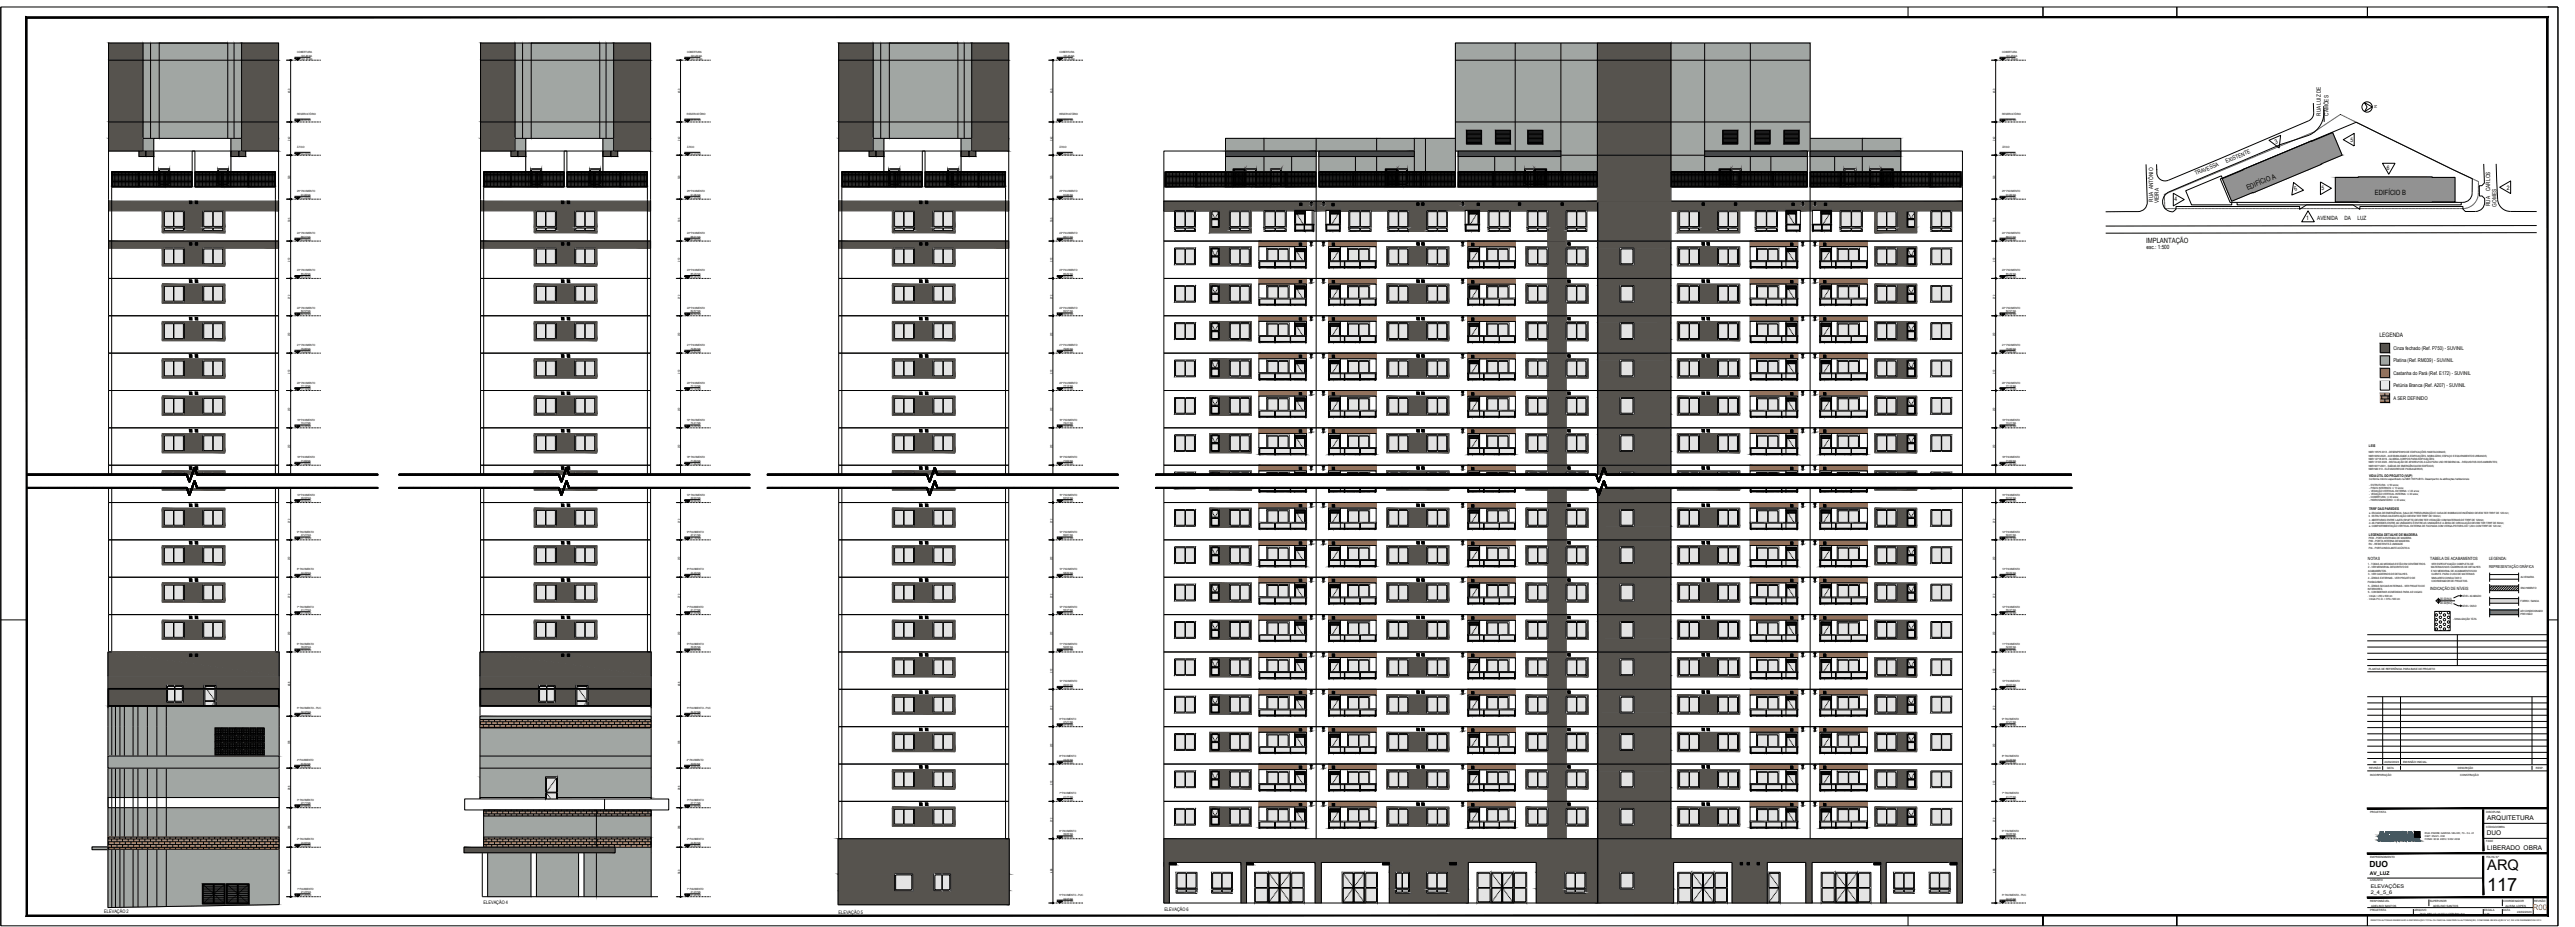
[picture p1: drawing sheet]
<svg xmlns="http://www.w3.org/2000/svg" width="2500mm" height="900mm" viewBox="0 0 2500 900" stroke-linecap="round" stroke-linejoin="round" font-family="sans-serif">
<defs><g id="words">
<text font-size="17.7" x="2415" y="865">117</text>
<text font-size="14.2" x="2415" y="845">ARQ</text>
<text font-size="8.2" x="2300" y="842">DUO</text>
<text font-size="7.5" fill="#f33" x="2459" y="883">R00</text>
<g font-size="7">
<text x="2182" y="185" transform="rotate(-23 2182 185)">EDIFÍCIO A</text>
<text x="2306" y="189">EDIFÍCIO B</text>
<text x="2084" y="236">IMPLANTAÇÃO</text>
</g>
<g font-size="6.3">
<text x="2415" y="796">ARQUITETURA</text>
<text x="2415" y="811">DUO</text>
<text x="2415" y="826">LIBERADO OBRA</text>
</g>
<g font-size="5.9">
<text x="2210" y="140" transform="rotate(-22 2210 140)">3</text>
<text x="2282" y="138">5</text>
<text x="2318" y="165">6</text>
<text x="2228" y="186" transform="rotate(-22 2228 186)">6</text>
<text x="2254" y="185">5</text>
<text x="2434" y="184">2</text>
<text x="2111" y="195">4</text>
<text x="2239" y="213">1</text>
<text x="2310" y="327">LEGENDA</text>
</g>
<g font-size="5.6">
<text x="2253" y="112" transform="rotate(-90 2253 112)">RUA LUIZ DE</text>
<text x="2261" y="112" transform="rotate(-90 2261 112)">CAMÕES</text>
<text x="2162" y="158" transform="rotate(-22 2162 158)">EXISTENTE</text>
<text x="2132" y="170" transform="rotate(-22 2132 170)">TRAVESSA</text>
<text x="2418" y="185" transform="rotate(-90 2418 185)">CARLOS</text>
<text x="2091" y="196" transform="rotate(-90 2091 196)">RUA ANTÔNIO</text>
<text x="2096" y="198" transform="rotate(-90 2096 198)">VIEIRA</text>
<text x="2418" y="200" transform="rotate(-90 2418 200)">RUA</text>
<text x="2424" y="201" transform="rotate(-90 2424 201)">GOMES</text>
<text x="2250" y="213">AVENIDA</text>
<text x="2276" y="213">DA</text>
<text x="2289" y="213">LUZ</text>
<text x="2084" y="242">esc.: 1:500</text>
</g>
<g font-size="5">
<text x="2324" y="340">Cinza fechado (Ref. P750) - SUVINIL</text>
<text x="2324" y="352">Platina (Ref. RM039) - SUVINIL</text>
<text x="2324" y="364">Castanha do Pará (Ref. E172) - SUVINIL</text>
<text x="2324" y="376">Petúnia Branca (Ref. A207) - SUVINIL</text>
<text x="2324" y="388">A SER DEFINIDO</text>
</g>
<g font-size="4.9">
<text x="2301" y="849">AV_LUZ</text>
<text x="2302" y="862">ELEVAÇÕES</text>
<text x="2302" y="868">2_4_5_6</text>
</g>
<g font-size="4.7">
<text x="470" y="877">ELEVAÇÃO 4</text>
<text x="101" y="887">ELEVAÇÃO 2</text>
<text x="814" y="888">ELEVAÇÃO 5</text>
<text x="1130" y="884">ELEVAÇÃO 6</text>
</g>
<g font-size="4.2">
<text x="2299" y="544">NOTAS</text>
<text x="2360" y="544">TABELA DE ACABAMENTOS</text>
<text x="2417" y="544">LEGENDA:</text>
<text x="2360" y="573">INDICAÇÃO DE NÍVEIS</text>
</g>
<text font-size="3.9" x="2417" y="552">REPRESENTAÇÃO GRÁFICA</text>
<text font-size="3.7" x="2305" y="102" transform="rotate(89 2305 102)">N</text>
<g font-size="3.5">
<text x="2300" y="434">LEIS</text>
<text x="2300" y="463">VIDA ÚTIL DO PROJETO (VUP)</text>
<text x="2300" y="496">TRRF DAS PAREDES</text>
<text x="2300" y="521">LEGENDA DETALHE DE MADEIRA</text>
</g>
<g font-size="3.1">
<text x="2369" y="582">00.00(NA)</text>
<text x="2369" y="587">00.00(NO)</text>
</g>
<g font-size="2.8">
<text x="289" y="52">COBERTURA</text>
<text x="667" y="52">COBERTURA</text>
<text x="1029" y="52">COBERTURA</text>
<text x="1944" y="52">COBERTURA</text>
<text x="292" y="55">101.25 NA</text>
<text x="292" y="58">101.15 NO</text>
<text x="671" y="55">101.25 NA</text>
<text x="671" y="58">101.15 NO</text>
<text x="1032" y="55">101.25 NA</text>
<text x="1032" y="58">101.15 NO</text>
<text x="1948" y="55">101.25 NA</text>
<text x="1948" y="58">101.15 NO</text>
<text x="282" y="90" transform="rotate(-90 282 90)">450</text>
<text x="660" y="90" transform="rotate(-90 660 90)">450</text>
<text x="1022" y="90" transform="rotate(-90 1022 90)">450</text>
<text x="1937" y="90" transform="rotate(-90 1937 90)">450</text>
<text x="289" y="112">RESERVATÓRIO</text>
<text x="667" y="112">RESERVATÓRIO</text>
<text x="1029" y="112">RESERVATÓRIO</text>
<text x="1944" y="112">RESERVATÓRIO</text>
<text x="292" y="118">96.65 NO</text>
<text x="671" y="118">96.65 NO</text>
<text x="1032" y="118">96.65 NO</text>
<text x="1948" y="118">96.65 NO</text>
<text x="282" y="136" transform="rotate(-90 282 136)">242</text>
<text x="660" y="136" transform="rotate(-90 660 136)">242</text>
<text x="1022" y="136" transform="rotate(-90 1022 136)">242</text>
<text x="1937" y="136" transform="rotate(-90 1937 136)">242</text>
<text x="289" y="144">ÁTICO</text>
<text x="667" y="144">ÁTICO</text>
<text x="1029" y="144">ÁTICO</text>
<text x="1944" y="144">ÁTICO</text>
<text x="292" y="150">94.23 NO</text>
<text x="671" y="150">94.23 NO</text>
<text x="1032" y="150">94.23 NO</text>
<text x="1948" y="150">94.23 NO</text>
<text x="282" y="174" transform="rotate(-90 282 174)">320</text>
<text x="660" y="174" transform="rotate(-90 660 174)">320</text>
<text x="1022" y="174" transform="rotate(-90 1022 174)">320</text>
<text x="1937" y="174" transform="rotate(-90 1937 174)">320</text>
<text x="289" y="187">25º PAVIMENTO</text>
<text x="292" y="190">91.06 NA</text>
<text x="667" y="187">25º PAVIMENTO</text>
<text x="671" y="190">91.06 NA</text>
<text x="1029" y="187">25º PAVIMENTO</text>
<text x="1032" y="190">91.06 NA</text>
<text x="1944" y="187">25º PAVIMENTO</text>
<text x="1948" y="190">91.06 NA</text>
<text x="292" y="193">91.03 NO</text>
<text x="671" y="193">91.03 NO</text>
<text x="1032" y="193">91.03 NO</text>
<text x="1948" y="193">91.03 NO</text>
<text x="282" y="216" transform="rotate(-90 282 216)">305</text>
<text x="660" y="216" transform="rotate(-90 660 216)">305</text>
<text x="1022" y="216" transform="rotate(-90 1022 216)">305</text>
<text x="1937" y="216" transform="rotate(-90 1937 216)">305</text>
<text x="289" y="227">24º PAVIMENTO</text>
<text x="667" y="227">24º PAVIMENTO</text>
<text x="1029" y="227">24º PAVIMENTO</text>
<text x="1944" y="227">24º PAVIMENTO</text>
<text x="292" y="231">88.01 NA</text>
<text x="292" y="234">87.98 NO</text>
<text x="671" y="231">88.01 NA</text>
<text x="671" y="234">87.98 NO</text>
<text x="1032" y="231">88.01 NA</text>
<text x="1032" y="234">87.98 NO</text>
<text x="1948" y="231">88.01 NA</text>
<text x="1948" y="234">87.98 NO</text>
<text x="282" y="254" transform="rotate(-90 282 254)">272</text>
<text x="660" y="254" transform="rotate(-90 660 254)">272</text>
<text x="1022" y="254" transform="rotate(-90 1022 254)">272</text>
<text x="1937" y="254" transform="rotate(-90 1937 254)">272</text>
<text x="289" y="264">23º PAVIMENTO</text>
<text x="667" y="264">23º PAVIMENTO</text>
<text x="1029" y="264">23º PAVIMENTO</text>
<text x="1944" y="264">23º PAVIMENTO</text>
<text x="292" y="267">85.29 NA</text>
<text x="292" y="270">85.26 NO</text>
<text x="671" y="267">85.29 NA</text>
<text x="671" y="270">85.26 NO</text>
<text x="1032" y="267">85.29 NA</text>
<text x="1032" y="270">85.26 NO</text>
<text x="1948" y="267">85.29 NA</text>
<text x="1948" y="270">85.26 NO</text>
<text x="282" y="290" transform="rotate(-90 282 290)">272</text>
<text x="660" y="290" transform="rotate(-90 660 290)">272</text>
<text x="1022" y="290" transform="rotate(-90 1022 290)">272</text>
<text x="1937" y="290" transform="rotate(-90 1937 290)">272</text>
<text x="289" y="300">22º PAVIMENTO</text>
<text x="667" y="300">22º PAVIMENTO</text>
<text x="1029" y="300">22º PAVIMENTO</text>
<text x="1944" y="300">22º PAVIMENTO</text>
<text x="292" y="303">82.57 NA</text>
<text x="671" y="303">82.57 NA</text>
<text x="1032" y="303">82.57 NA</text>
<text x="1948" y="303">82.57 NA</text>
<text x="292" y="306">82.54 NO</text>
<text x="671" y="306">82.54 NO</text>
<text x="1032" y="306">82.54 NO</text>
<text x="1948" y="306">82.54 NO</text>
<text x="282" y="327" transform="rotate(-90 282 327)">272</text>
<text x="660" y="327" transform="rotate(-90 660 327)">272</text>
<text x="1022" y="327" transform="rotate(-90 1022 327)">272</text>
<text x="1937" y="327" transform="rotate(-90 1937 327)">272</text>
<text x="289" y="336">21º PAVIMENTO</text>
<text x="292" y="339">79.85 NA</text>
<text x="667" y="336">21º PAVIMENTO</text>
<text x="671" y="339">79.85 NA</text>
<text x="1029" y="336">21º PAVIMENTO</text>
<text x="1032" y="339">79.85 NA</text>
<text x="1944" y="336">21º PAVIMENTO</text>
<text x="1948" y="339">79.85 NA</text>
<text x="292" y="342">79.82 NO</text>
<text x="671" y="342">79.82 NO</text>
<text x="1032" y="342">79.82 NO</text>
<text x="1948" y="342">79.82 NO</text>
<text x="282" y="363" transform="rotate(-90 282 363)">272</text>
<text x="660" y="363" transform="rotate(-90 660 363)">272</text>
<text x="1022" y="363" transform="rotate(-90 1022 363)">272</text>
<text x="1937" y="363" transform="rotate(-90 1937 363)">272</text>
<text x="289" y="372">20º PAVIMENTO</text>
<text x="292" y="376">77.13 NA</text>
<text x="667" y="372">20º PAVIMENTO</text>
<text x="671" y="376">77.13 NA</text>
<text x="1029" y="372">20º PAVIMENTO</text>
<text x="1032" y="376">77.13 NA</text>
<text x="1944" y="372">20º PAVIMENTO</text>
<text x="1948" y="376">77.13 NA</text>
<text x="292" y="379">77.10 NO</text>
<text x="671" y="379">77.10 NO</text>
<text x="1032" y="379">77.10 NO</text>
<text x="1948" y="379">77.10 NO</text>
<text x="282" y="399" transform="rotate(-90 282 399)">272</text>
<text x="660" y="399" transform="rotate(-90 660 399)">272</text>
<text x="1022" y="399" transform="rotate(-90 1022 399)">272</text>
<text x="1937" y="399" transform="rotate(-90 1937 399)">272</text>
<text x="288" y="409">19º PAVIMENTO</text>
<text x="292" y="412">74.41 NA</text>
<text x="667" y="409">19º PAVIMENTO</text>
<text x="671" y="412">74.41 NA</text>
<text x="1029" y="409">19º PAVIMENTO</text>
<text x="1032" y="412">74.41 NA</text>
<text x="1944" y="409">19º PAVIMENTO</text>
<text x="1948" y="412">74.41 NA</text>
<text x="292" y="415">74.38 NO</text>
<text x="671" y="415">74.38 NO</text>
<text x="1032" y="415">74.38 NO</text>
<text x="1948" y="415">74.38 NO</text>
<text x="282" y="435" transform="rotate(-90 282 435)">272</text>
<text x="660" y="435" transform="rotate(-90 660 435)">272</text>
<text x="1022" y="435" transform="rotate(-90 1022 435)">272</text>
<text x="1937" y="435" transform="rotate(-90 1937 435)">272</text>
<text x="2300" y="440">NBR 15575:2013 - DESEMPENHO DE EDIFICAÇÕES HABITACIONAIS;</text>
<text x="2300" y="443">NBR 9050:2020 - ACESSIBILIDADE A EDIFICAÇÕES, MOBILIÁRIO, ESPAÇO E EQUIPAMENTOS URBANOS;</text>
<text x="288" y="445">18º PAVIMENTO</text>
<text x="292" y="448">71.69 NA</text>
<text x="667" y="445">18º PAVIMENTO</text>
<text x="671" y="448">71.69 NA</text>
<text x="1029" y="445">18º PAVIMENTO</text>
<text x="1032" y="448">71.69 NA</text>
<text x="1944" y="445">18º PAVIMENTO</text>
<text x="1948" y="448">71.69 NA</text>
<text x="2300" y="447">NBR 14718:2019 - GUARDA-CORPOS PARA EDIFICAÇÕES;</text>
<text x="2300" y="450">NBR 13103:2020 - INSTALAÇÃO DE APARELHOS A GÁS PARA USO RESIDENCIAL - REQUISITOS DOS AMBIENTES;</text>
<text x="292" y="451">71.66 NO</text>
<text x="671" y="451">71.66 NO</text>
<text x="1032" y="451">71.66 NO</text>
<text x="1948" y="451">71.66 NO</text>
<text x="2300" y="453">NBR 9077:2001 - SAÍDAS DE EMERGÊNCIA EM EDIFÍCIOS;</text>
<text x="2300" y="456">NBR NM 313 - ELEVADORES DE PASSAGEIROS;</text>
<text x="2300" y="466">Conforme mínimo especificado na NBR 15575:2013- Desempenho de edificações habitacionais</text>
<text x="2300" y="472">- ESTRUTURA: &gt;/ 50 anos;</text>
<text x="2300" y="474">- PISOS INTERNOS: &gt;/ 13 anos;</text>
<text x="2300" y="477">- VEDAÇÃO VERTICAL EXTERNA: &gt;/ 40 anos;</text>
<text x="288" y="481">10º PAVIMENTO</text>
<text x="292" y="484">49.93 NA</text>
<text x="667" y="481">10º PAVIMENTO</text>
<text x="671" y="484">49.93 NA</text>
<text x="1029" y="481">15º PAVIMENTO</text>
<text x="1032" y="484">63.53 NA</text>
<text x="1944" y="481">15º PAVIMENTO</text>
<text x="1948" y="484">63.53 NA</text>
<text x="2300" y="480">- VEDAÇÃO VERTICAL INTERNA: &gt;/ 20 anos;</text>
<text x="2300" y="484">- COBERTURA: &gt;/ 20 anos;</text>
<text x="292" y="487">49.90 NO</text>
<text x="671" y="487">49.90 NO</text>
<text x="1032" y="487">63.50 NO</text>
<text x="1948" y="487">63.50 NO</text>
<text x="2300" y="487">- HIDROSSANITÁRIO: &gt;/ 20 anos;</text>
<text x="2300" y="502">b. ESTRUTURAS DA EDIFICAÇÃO DEVEM TER TRRF DE 120min;</text>
<text x="2300" y="499">a. ESCADA DE EMERGÊNCIA, SALA DE PRESSURIZAÇÃO E CASA DE BOMBAS DE INCÊNDIO DEVEM TER TRRF DE 120 min;</text>
<text x="282" y="508" transform="rotate(-90 282 508)">272</text>
<text x="660" y="508" transform="rotate(-90 660 508)">272</text>
<text x="1022" y="508" transform="rotate(-90 1022 508)">272</text>
<text x="1937" y="508" transform="rotate(-90 1937 508)">272</text>
<text x="2300" y="505">c. ABERTURAS ENTRE LAJES (SHAFTS) DEVEM TER VEDAÇÃO COM MATERIAIS DE TRRF DE 120min;</text>
<text x="2300" y="509">d. AS PAREDES ENTRE AS UNIDADES E ENTRE AS UNIDADES E A ÁREA DE CIRCULAÇÃO DEVEM TER TRRF DE 60min;</text>
<text x="2300" y="512">e. COMPARTIMENTAÇÃO VERTICAL EXTERNA DE FACHADA COM VERGA-PEITORIL DE 1,20m COM TRRF DE 120 min;</text>
<text x="289" y="517">9º PAVIMENTO</text>
<text x="292" y="521">47.21 NA</text>
<text x="667" y="517">9º PAVIMENTO</text>
<text x="671" y="521">47.21 NA</text>
<text x="1029" y="517">14º PAVIMENTO</text>
<text x="1032" y="521">60.81 NA</text>
<text x="1944" y="517">14º PAVIMENTO</text>
<text x="1948" y="521">60.81 NA</text>
<text x="292" y="524">47.18 NO</text>
<text x="671" y="524">47.18 NO</text>
<text x="1032" y="524">60.78 NO</text>
<text x="1948" y="524">60.78 NO</text>
<text x="2300" y="524">PEM - PORTA ENTRADA DE MADEIRA</text>
<text x="2300" y="526">PIM - PORTA INTERNA DE MADEIRA</text>
<text x="2300" y="530">RU - RESISTENTE À UMIDADE</text>
<text x="2300" y="533">PIA - PORTA INSOLANTE ACÚSTICA</text>
<text x="282" y="544" transform="rotate(-90 282 544)">272</text>
<text x="660" y="544" transform="rotate(-90 660 544)">272</text>
<text x="1022" y="544" transform="rotate(-90 1022 544)">272</text>
<text x="1937" y="544" transform="rotate(-90 1937 544)">272</text>
<text x="2299" y="548">1 - TODAS AS MEDIDAS ESTÃO EM CENTÍMETROS.</text>
<text x="2299" y="552">2 - VER MEMORIAL DESCRITIVO DE</text>
<text x="2361" y="552">MATERIAIS NOS CADERNOS DE DETALHES</text>
<text x="2361" y="548">VER ESPECIFICAÇÃO COMPLETA DE</text>
<text x="289" y="554">8º PAVIMENTO</text>
<text x="292" y="557">44.49 NA</text>
<text x="667" y="554">8º PAVIMENTO</text>
<text x="671" y="557">44.49 NA</text>
<text x="1029" y="554">13º PAVIMENTO</text>
<text x="1032" y="557">58.09 NA</text>
<text x="1944" y="554">13º PAVIMENTO</text>
<text x="1948" y="557">58.09 NA</text>
<text x="2299" y="555">ACABAMENTOS.</text>
<text x="2361" y="555">E NO MEMORIAL DE ACABAMENTOS DO</text>
<text x="292" y="560">44.46 NO</text>
<text x="671" y="560">44.46 NO</text>
<text x="1032" y="560">58.06 NO</text>
<text x="1948" y="560">58.06 NO</text>
<text x="2299" y="558">3 - VER CADERNOS DE DETALHES.</text>
<text x="2299" y="562">4 - ÁREAS EXTERNAS - VER PROJETO DE</text>
<text x="2361" y="558">CLIENTE. PARA O USO DE MATERIAIS</text>
<text x="2361" y="562">SIMILARES CONSULTAR O</text>
<text x="2447" y="561">ALVENARIA</text>
<text x="2299" y="566">PAISAGISMO.</text>
<text x="2299" y="569">5 - ÁREAS SOCIAIS INTERNAS - VER PROJETO DE</text>
<text x="2361" y="565">COORDENADOR DE PROJETOS.</text>
<text x="2299" y="573">INTERIORES.</text>
<text x="2447" y="572">ENCHIMENTO</text>
<text x="282" y="580" transform="rotate(-90 282 580)">272</text>
<text x="660" y="580" transform="rotate(-90 660 580)">272</text>
<text x="1022" y="580" transform="rotate(-90 1022 580)">272</text>
<text x="1937" y="580" transform="rotate(-90 1937 580)">272</text>
<text x="2299" y="580">. VAGA = 250 x 500 cm</text>
<text x="2299" y="576">6 - CONSIDERAR AS MEDIDAS PARA AS VAGAS:</text>
<text x="2391" y="580">NÍVEL ACABADO</text>
<text x="2299" y="583">. VAGA P.C.D. = 370 x 500 cm</text>
<text x="2447" y="585">FORRO / SANCA</text>
<text x="289" y="590">7º PAVIMENTO</text>
<text x="292" y="593">41.77 NA</text>
<text x="667" y="590">7º PAVIMENTO</text>
<text x="671" y="593">41.77 NA</text>
<text x="1029" y="590">12º PAVIMENTO</text>
<text x="1032" y="593">55.37 NA</text>
<text x="1944" y="590">12º PAVIMENTO</text>
<text x="1948" y="593">55.37 NA</text>
<text x="2391" y="589">NÍVEL OSSO</text>
<text x="2447" y="594">AR CONDICIONADO</text>
<text x="292" y="596">41.74 NO</text>
<text x="671" y="596">41.74 NO</text>
<text x="1032" y="596">55.34 NO</text>
<text x="1948" y="596">55.34 NO</text>
<text x="2447" y="597">PREVISÃO</text>
<text x="2382" y="602">- SINALIZAÇÃO TÁTIL</text>
<text x="282" y="617" transform="rotate(-90 282 617)">272</text>
<text x="660" y="617" transform="rotate(-90 660 617)">272</text>
<text x="1022" y="617" transform="rotate(-90 1022 617)">272</text>
<text x="1937" y="617" transform="rotate(-90 1937 617)">272</text>
<text x="289" y="626">6º PAVIMENTO</text>
<text x="292" y="630">39.05 NA</text>
<text x="667" y="626">6º PAVIMENTO</text>
<text x="671" y="630">39.05 NA</text>
<text x="1029" y="626">11º PAVIMENTO</text>
<text x="1032" y="630">52.65 NA</text>
<text x="1944" y="626">11º PAVIMENTO</text>
<text x="1948" y="630">52.65 NA</text>
<text x="292" y="632">39.02 NO</text>
<text x="671" y="632">39.02 NO</text>
<text x="1032" y="632">52.62 NO</text>
<text x="1948" y="632">52.62 NO</text>
<text x="1022" y="653" transform="rotate(-90 1022 653)">272</text>
<text x="1937" y="653" transform="rotate(-90 1937 653)">272</text>
<text x="2300" y="650">PLANTAS DE REFERÊNCIA PARA BASE DE PROJETO</text>
<text x="1029" y="662">10º PAVIMENTO</text>
<text x="1032" y="666">49.93 NA</text>
<text x="1944" y="662">10º PAVIMENTO</text>
<text x="1948" y="666">49.93 NA</text>
<text x="282" y="666" transform="rotate(-90 282 666)">468</text>
<text x="660" y="666" transform="rotate(-90 660 666)">468</text>
<text x="1032" y="669">49.90 NO</text>
<text x="1948" y="669">49.90 NO</text>
<text x="289" y="689">5º PAVIMENTO - PUC</text>
<text x="667" y="689">5º PAVIMENTO - PUC</text>
<text x="1022" y="689" transform="rotate(-90 1022 689)">272</text>
<text x="1937" y="689" transform="rotate(-90 1937 689)">272</text>
<text x="292" y="692">34.37 NA</text>
<text x="292" y="695">34.34 NO</text>
<text x="671" y="692">34.37 NA</text>
<text x="671" y="695">34.34 NO</text>
<text x="1029" y="699">9º PAVIMENTO</text>
<text x="1944" y="699">9º PAVIMENTO</text>
<text x="1032" y="702">47.21 NA</text>
<text x="1032" y="705">47.18 NO</text>
<text x="1948" y="702">47.21 NA</text>
<text x="1948" y="705">47.18 NO</text>
<text x="282" y="722" transform="rotate(-90 282 722)">378</text>
<text x="660" y="722" transform="rotate(-90 660 722)">378</text>
<text x="1022" y="725" transform="rotate(-90 1022 725)">272</text>
<text x="1937" y="725" transform="rotate(-90 1937 725)">272</text>
<text x="1029" y="735">8º PAVIMENTO</text>
<text x="1944" y="735">8º PAVIMENTO</text>
<text x="288" y="739">4º PAVIMENTO</text>
<text x="292" y="742">30.59 NA</text>
<text x="667" y="739">4º PAVIMENTO</text>
<text x="671" y="742">30.59 NA</text>
<text x="1032" y="738">44.49 NA</text>
<text x="1032" y="741">44.46 NO</text>
<text x="1948" y="738">44.49 NA</text>
<text x="1948" y="741">44.46 NO</text>
<text x="2304" y="740">00</text>
<text x="2315" y="740">24/02/2023</text>
<text x="2333" y="740">EMISSÃO INICIAL</text>
<text x="292" y="745">30.56 NO</text>
<text x="671" y="745">30.56 NO</text>
<text x="2300" y="746">REVISÃO</text>
<text x="2318" y="746">DATA</text>
<text x="2386" y="746">DESCRIÇÃO</text>
<text x="2462" y="746">RESP.</text>
<text x="2301" y="753">INCORPORAÇÃO</text>
<text x="2389" y="753">CONSTRUÇÃO</text>
<text x="1022" y="762" transform="rotate(-90 1022 762)">272</text>
<text x="1937" y="762" transform="rotate(-90 1937 762)">272</text>
<text x="282" y="767" transform="rotate(-90 282 767)">288</text>
<text x="660" y="767" transform="rotate(-90 660 767)">288</text>
<text x="1029" y="771">7º PAVIMENTO</text>
<text x="1944" y="771">7º PAVIMENTO</text>
<text x="289" y="777">3º PAVIMENTO</text>
<text x="667" y="777">3º PAVIMENTO</text>
<text x="1032" y="775">41.77 NA</text>
<text x="1032" y="778">41.74 NO</text>
<text x="1948" y="775">41.77 NA</text>
<text x="1948" y="778">41.74 NO</text>
<text x="292" y="781">27.71 NA</text>
<text x="292" y="784">27.68 NO</text>
<text x="671" y="781">27.71 NA</text>
<text x="671" y="784">27.68 NO</text>
<text x="2301" y="790">PROJETISTA</text>
<text x="2414" y="790">DISCIPLINA</text>
<text x="1022" y="798" transform="rotate(-90 1022 798)">272</text>
<text x="1937" y="798" transform="rotate(-90 1937 798)">272</text>
<text x="2414" y="803">CÓDIGO/OBRA</text>
<text x="282" y="805" transform="rotate(-90 282 805)">288</text>
<text x="660" y="805" transform="rotate(-90 660 805)">288</text>
<text x="1029" y="808">6º PAVIMENTO</text>
<text x="1944" y="808">6º PAVIMENTO</text>
<text x="289" y="816">2º PAVIMENTO</text>
<text x="667" y="816">2º PAVIMENTO</text>
<text x="1032" y="811">39.05 NA</text>
<text x="1032" y="814">39.02 NO</text>
<text x="1948" y="811">39.05 NA</text>
<text x="1948" y="814">39.02 NO</text>
<text x="292" y="819">24.83 NA</text>
<text x="671" y="819">24.83 NA</text>
<text x="2414" y="818">FASE</text>
<text x="292" y="822">24.80 NO</text>
<text x="671" y="822">24.80 NO</text>
<text x="2301" y="833">EMPREENDIMENTO</text>
<text x="2414" y="833">FOLHA N.º</text>
<text x="282" y="848" transform="rotate(-90 282 848)">360</text>
<text x="660" y="848" transform="rotate(-90 660 848)">360</text>
<text x="1022" y="847" transform="rotate(-90 1022 847)">468</text>
<text x="1937" y="847" transform="rotate(-90 1937 847)">468</text>
<text x="2301" y="856">ASSUNTO</text>
<text x="288" y="864">1º PAVIMENTO</text>
<text x="667" y="864">1º PAVIMENTO</text>
<text x="292" y="867">21.23 NA</text>
<text x="671" y="867">21.23 NA</text>
<text x="1029" y="870">5º PAVIMENTO - PUC</text>
<text x="1944" y="870">5º PAVIMENTO - PUC</text>
<text x="292" y="870">21.20 NO</text>
<text x="671" y="870">21.20 NO</text>
<text x="1032" y="873">34.37 NA</text>
<text x="1948" y="873">34.37 NA</text>
<text x="2301" y="876">RESPONSÁVEL</text>
<text x="2359" y="876">SUPERVISOR</text>
<text x="2431" y="876">COORDENADOR</text>
<text x="2460" y="876">REVISÃO</text>
<text x="1032" y="876">34.34 NO</text>
<text x="1948" y="876">34.34 NO</text>
<text x="2302" y="881">ADELINO SANTOS</text>
<text x="2362" y="881">ADELINO SANTOS</text>
<text x="2433" y="881">ALISSA LOPES</text>
<text x="2301" y="885">PROJETISTA</text>
<text x="2344" y="885">ARQUIVO</text>
<text x="2412" y="885">ESCALA</text>
<text x="2412" y="888">1:75</text>
<text x="2431" y="885">DATA</text>
<text x="2444" y="887">24/02/2023</text>
<text x="2350" y="888">DUO-ARQ-LO-117-ELV-GER-R00.dwg</text>
</g>
<g font-size="2.5">
<text x="2354" y="810">RUA PADRE GARCIA VELHO, 73 - CJ. 41</text>
<text x="2354" y="816">FONE: 3032 4355 / 3032 4362</text>
<text x="2354" y="813">CEP: 05421- 030</text>
</g>
<text font-size="2.1" x="2302" y="894">DIREITOS AUTORAIS RESERVADO A REPRODUÇÃO TOTAL OU PARCIAL SEM PRÉVIA AUTORIZAÇÃO, CONFORME RESOLUÇÃO N° 67, DE 5 DE DEZEMBRO DE 2013</text>
</g></defs>
<!-- layer: CTE ELEV$0$COR PLATINA -->
<g fill="#a1a6a3" stroke="#a1a6a3" stroke-width=".97">
<path d="M105 878h166l-83 2z"/>
<path d="M1413 147h103z"/>
<path d="M1655 147h102z"/>
<path d="M105 686l166 48v-48zM105 686l166 48h-166z"/>
<path d="M105 824l166 54v-54zM105 824l166 54h-166z"/>
<path d="M105 878v2h83zM105 880h83l-83 1z"/>
<path d="M105 746l166 28v-28zM105 746l166 28h-166z"/>
<path d="M105 784l166 29v-29zM105 784l166 29h-166z"/>
<path d="M89 822l16 1zM89 822l16 1z"/>
<path d="M89 823l16 2v-2zM89 823l16 2h-16z"/>
<path d="M105 734l166 12v-12zM105 734l166 12h-166z"/>
<path d="M227 42l8 16v-16zM227 42l8 16h-8z"/>
<path d="M221 42l6 16v-16zM221 42l6 16h-6z"/>
<path d="M155 42l66 16v-16zM155 42l66 16h-66z"/>
<path d="M146 42l9 16v-16zM146 42l9 16h-9z"/>
<path d="M139 42l7 16v-16zM139 42l7 16h-7z"/>
<path d="M227 58l8 60v-60zM227 58l8 60h-8z"/>
<path d="M221 58l6 60v-60zM221 58l6 60h-6z"/>
<path d="M155 58l66 60v-60zM155 58l66 60h-66z"/>
<path d="M146 58l9 60v-60zM146 58l9 60h-9z"/>
<path d="M139 58l7 60v-60zM139 58l7 60h-7z"/>
<path d="M227 118l8 16v-16zM227 118l8 16h-8z"/>
<path d="M221 118l6 16v-16zM221 118l6 16h-6z"/>
<path d="M155 118l66 16v-16zM155 118l66 16h-66z"/>
<path d="M146 118l9 16v-16zM146 118l9 16h-9z"/>
<path d="M139 118l7 16v-16zM139 118l7 16h-7z"/>
<path d="M224 134l11 13v-13zM224 134l11 13h-11z"/>
<path d="M139 134l10 13v-13zM139 134l10 13h-10z"/>
<path d="M579 792l53 21v-21zM579 792l53 21h-53z"/>
<path d="M470 792l109 21v-21zM470 792l109 21h-109z"/>
<path d="M597 823l35 5v-5zM597 823l35 5h-35z"/>
<path d="M579 828l53 43v-43zM579 828l53 43h-53z"/>
<path d="M567 828l12 43v-43zM567 828l12 43h-12z"/>
<path d="M521 828l41 43v-43zM521 828l41 43h-41z"/>
<path d="M473 828l43 43v-43zM473 828l43 43h-43z"/>
<path d="M466 746l166 8v-8zM466 746l166 8h-166z"/>
<path d="M541 754l91 20v-20zM541 754l91 20h-91z"/>
<path d="M466 754l64 20v-20zM466 754l64 20h-64z"/>
<path d="M466 707l166 27v-27zM466 707l166 27h-166z"/>
<path d="M466 734l166 12v-12zM466 734l166 12h-166z"/>
<path d="M466 695l166 4v-4zM466 695l166 4h-166z"/>
<path d="M588 42l8 16v-16zM588 42l8 16h-8z"/>
<path d="M582 42l6 16v-16zM582 42l6 16h-6z"/>
<path d="M516 42l66 16v-16zM516 42l66 16h-66z"/>
<path d="M507 42l9 16v-16zM507 42l9 16h-9z"/>
<path d="M500 42l7 16v-16zM500 42l7 16h-7z"/>
<path d="M588 58l8 60v-60zM588 58l8 60h-8z"/>
<path d="M582 58l6 60v-60zM582 58l6 60h-6z"/>
<path d="M516 58l66 60v-60zM516 58l66 60h-66z"/>
<path d="M507 58l9 60v-60zM507 58l9 60h-9z"/>
<path d="M500 58l7 60v-60zM500 58l7 60h-7z"/>
<path d="M588 118l8 16v-16zM588 118l8 16h-8z"/>
<path d="M582 118l6 16v-16zM582 118l6 16h-6z"/>
<path d="M516 118l66 16v-16zM516 118l66 16h-66z"/>
<path d="M507 118l9 16v-16zM507 118l9 16h-9z"/>
<path d="M500 118l7 16v-16zM500 118l7 16h-7z"/>
<path d="M585 134l11 13v-13zM585 134l11 13h-11z"/>
<path d="M500 134l10 13v-13zM500 134l10 13h-10z"/>
<path d="M936 42l7 16v-16zM936 42l7 16h-7z"/>
<path d="M930 42l6 16v-16zM930 42l6 16h-6z"/>
<path d="M863 42l67 16v-16zM863 42l67 16h-67z"/>
<path d="M855 42l8 16v-16zM855 42l8 16h-8z"/>
<path d="M848 42l7 16v-16zM848 42l7 16h-7z"/>
<path d="M936 58l7 60v-60zM936 58l7 60h-7z"/>
<path d="M930 58l6 60v-60zM930 58l6 60h-6z"/>
<path d="M863 58l67 60v-60zM863 58l67 60h-67z"/>
<path d="M855 58l8 60v-60zM855 58l8 60h-8z"/>
<path d="M848 58l7 60v-60zM848 58l7 60h-7z"/>
<path d="M936 118l7 16v-16zM936 118l7 16h-7z"/>
<path d="M930 118l6 16v-16zM930 118l6 16h-6z"/>
<path d="M863 118l67 16v-16zM863 118l67 16h-67z"/>
<path d="M855 118l8 16v-16zM855 118l8 16h-8z"/>
<path d="M848 118l7 16v-16zM848 118l7 16h-7z"/>
<path d="M933 134l10 13v-13zM933 134l10 13h-10z"/>
<path d="M848 134l10 13v-13zM848 134l10 13h-10z"/>
<path d="M1190 152h88l-88 29zM1190 181h88v-29z"/>
<path d="M1373 134h40l-40 18zM1373 152h40v-18z"/>
<path d="M1281 152h92l-92 29zM1281 181h92v-29z"/>
<path d="M1373 152h40l-40 29zM1373 181h40v-29z"/>
<path d="M1416 152h100l-100 29zM1416 181h100v-29z"/>
<path d="M1655 152h100l-100 29zM1655 181h100v-29z"/>
<path d="M1757 152h88l-88 29zM1757 181h88v-29z"/>
<path d="M1413 42h138l-138 105zM1413 147h138v-105z"/>
<path d="M1516 147h35zM1516 147h35z"/>
<path d="M1516 147h35l-35 34zM1516 181h35v-34z"/>
<path d="M1622 42h135l-135 105zM1622 147h135v-105z"/>
<path d="M1622 147h33l-33 34zM1655 147l-33 34h33z"/>
<path d="M1278 134h59l-59 13zM1278 147h59v-13z"/>
<path d="M1337 134h36l-36 13zM1337 147h36v-13z"/>
<path d="M1757 134h51l-51 13zM1757 147h51v-13z"/>
<path d="M1808 134h37l-37 13zM1808 147h37v-13z"/>
<path d="M1190 134h37l-37 13zM1190 147h37v-13z"/>
<path d="M1227 134h51l-51 13zM1227 147h51v-13z"/>
<path d="M2311 345l9 10v-10zM2311 345l9 10h-9z"/>
</g>
<g fill="none" stroke="#a1a6a3" stroke-width=".97">
<path d="M1413 42h138v139h-35v-34h-103zM1622 42h135v105h-102v34h-33zM149 134h75v47h-75zM510 134h75v47h-75zM858 134h75v47h-75zM1373 134h40v47h-40zM1190 152h88v29h-88zM1281 152h92v29h-92zM1416 152h100v29h-100zM1655 152h100v29h-100zM1757 152h88v29h-88zM105 656h166v30h-166z"/>
<path d="M466 656h166v30h-166zM105 686h166v48h-166zM105 746h166v28h-166zM105 784h166v29h-166zM105 824h166v54l-166 3z"/>
</g>
<!-- layer: CTE ELEV$0$COR-CAIX -->
<g fill="#45494e" stroke="#45494e" stroke-width=".97">
<path d="M178 474h1z"/>
<path d="M216 474h1z"/>
<path d="M198 666l8 19h-8z"/>
<path d="M154 164l6 17h-6z"/>
<path d="M211 164l6 17h-6z"/>
<path d="M541 754v22h-8z"/>
<path d="M559 666l8 19h-8z"/>
<path d="M539 474h1z"/>
<path d="M577 474h1z"/>
<path d="M515 164l6 17h-6z"/>
<path d="M572 164l7 17h-7z"/>
<path d="M863 164l6 17h-6z"/>
<path d="M920 164l6 17h-6z"/>
<path d="M887 474h1z"/>
<path d="M925 474h1z"/>
<path d="M1727 785v19h-14z"/>
<path d="M1734 785l7 19h-7z"/>
<path d="M1805 785v19h-14z"/>
<path d="M1465 785v19h-14z"/>
<path d="M1252 785v19h-14z"/>
<path d="M1778 786v18h-6z"/>
<path d="M1437 785v19h-7z"/>
<path d="M1257 785l7 19h-7z"/>
<path d="M1330 785v19h-14z"/>
<path d="M1301 785v19h-6z"/>
<path d="M1768 803h-1z"/>
<path d="M1783 803h-1z"/>
<path d="M1798 803h-1z"/>
<path d="M1813 803h-1z"/>
<path d="M1291 803h-1z"/>
<path d="M1306 803h-1z"/>
<path d="M1320 803h1z"/>
<path d="M1336 803h-1z"/>
<path d="M1727 749v19h-14z"/>
<path d="M1734 749l7 19h-7z"/>
<path d="M1805 749v19h-14z"/>
<path d="M1465 749v19h-14z"/>
<path d="M1252 749v19h-14z"/>
<path d="M1778 750v18h-6z"/>
<path d="M1437 749v19h-7z"/>
<path d="M1257 749l7 19h-7z"/>
<path d="M1330 749v19h-14z"/>
<path d="M1301 749v19h-6z"/>
<path d="M1767 767h1z"/>
<path d="M1783 767h-1z"/>
<path d="M1798 767h-1z"/>
<path d="M1813 767h-1z"/>
<path d="M1291 767h-1z"/>
<path d="M1305 767h1z"/>
<path d="M1320 767h1z"/>
<path d="M1336 767h-1z"/>
<path d="M1727 713v18h-14z"/>
<path d="M1734 713l7 18h-7z"/>
<path d="M1805 713v18h-14z"/>
<path d="M1465 713v18h-14z"/>
<path d="M1252 713v18h-14z"/>
<path d="M1778 714v17h-6z"/>
<path d="M1437 713v18h-7z"/>
<path d="M1257 713l7 18h-7z"/>
<path d="M1330 713v18h-14z"/>
<path d="M1301 713v18h-6z"/>
<path d="M1767 731l1-1z"/>
<path d="M1783 730l-1 1z"/>
<path d="M1798 730l-1 1z"/>
<path d="M1813 730l-1 1z"/>
<path d="M1813 731h-1z"/>
<path d="M1798 731h-1z"/>
<path d="M1783 731h-1z"/>
<path d="M1768 731h-1z"/>
<path d="M1426 731v-1z"/>
<path d="M1441 731v-1z"/>
<path d="M1456 730v1z"/>
<path d="M1471 730v1z"/>
<path d="M1291 730l-1 1z"/>
<path d="M1305 731l1-1z"/>
<path d="M1320 731l1-1z"/>
<path d="M1336 730l-1 1z"/>
<path d="M1336 731h-1z"/>
<path d="M1321 731h-1z"/>
<path d="M1306 731h-1z"/>
<path d="M1291 731h-1z"/>
<path d="M1727 676v19h-14z"/>
<path d="M1734 676l7 19h-7z"/>
<path d="M1805 676v19h-14z"/>
<path d="M1465 676v19h-14z"/>
<path d="M1252 676v19h-14z"/>
<path d="M1778 678v17h-6z"/>
<path d="M1437 676v19h-7z"/>
<path d="M1257 676l7 19h-7z"/>
<path d="M1330 676v19h-14z"/>
<path d="M1301 676v19h-6z"/>
<path d="M1768 694l-1 1z"/>
<path d="M1783 694l-1 1z"/>
<path d="M1798 694l-1 1z"/>
<path d="M1813 694l-1 1z"/>
<path d="M1813 695h-1z"/>
<path d="M1798 695h-1z"/>
<path d="M1783 695h-1z"/>
<path d="M1768 695h-1z"/>
<path d="M1426 694v1z"/>
<path d="M1441 694v1z"/>
<path d="M1456 694v1z"/>
<path d="M1471 694v1z"/>
<path d="M1291 694l-1 1z"/>
<path d="M1305 695l1-1z"/>
<path d="M1321 694l-1 1z"/>
<path d="M1336 694l-1 1z"/>
<path d="M1336 695h-1z"/>
<path d="M1321 695h-1z"/>
<path d="M1306 695h-1z"/>
<path d="M1291 695h-1z"/>
<path d="M1727 640v19h-14z"/>
<path d="M1734 640l7 19h-7z"/>
<path d="M1805 640v19h-14z"/>
<path d="M1465 640v19h-14z"/>
<path d="M1252 640v19h-14z"/>
<path d="M1778 641v18h-6z"/>
<path d="M1437 640v19h-7z"/>
<path d="M1257 640l7 19h-7z"/>
<path d="M1330 640v19h-14z"/>
<path d="M1301 640v19h-6z"/>
<path d="M1767 658h1z"/>
<path d="M1783 658h-1z"/>
<path d="M1798 658h-1z"/>
<path d="M1813 658h-1z"/>
<path d="M1291 658h-1z"/>
<path d="M1305 658h1z"/>
<path d="M1320 658h1z"/>
<path d="M1336 658h-1z"/>
<path d="M1727 604v19h-14z"/>
<path d="M1734 604l7 19h-7z"/>
<path d="M1805 604v19h-14z"/>
<path d="M1465 604v19h-14z"/>
<path d="M1252 604v19h-14z"/>
<path d="M1778 605v18h-6z"/>
<path d="M1437 604v19h-7z"/>
<path d="M1257 604l7 19h-7z"/>
<path d="M1330 604v19h-14z"/>
<path d="M1301 604v19h-6z"/>
<path d="M1767 622h1z"/>
<path d="M1783 622h-1z"/>
<path d="M1798 622h-1z"/>
<path d="M1813 622h-1z"/>
<path d="M1291 622h-1z"/>
<path d="M1305 622h1z"/>
<path d="M1320 622h1z"/>
<path d="M1336 622h-1z"/>
<path d="M1727 568v18h-14z"/>
<path d="M1734 568l7 18h-7z"/>
<path d="M1805 568v18h-14z"/>
<path d="M1465 568v18h-14z"/>
<path d="M1252 568v18h-14z"/>
<path d="M1778 569v17h-6z"/>
<path d="M1437 568v18h-7z"/>
<path d="M1257 568l7 18h-7z"/>
<path d="M1330 568v18h-14z"/>
<path d="M1301 568v18h-6z"/>
<path d="M1768 585l-1 1z"/>
<path d="M1783 585l-1 1z"/>
<path d="M1798 585l-1 1z"/>
<path d="M1813 585l-1 1z"/>
<path d="M1813 586h-1z"/>
<path d="M1798 586h-1z"/>
<path d="M1783 586h-1z"/>
<path d="M1768 586h-1z"/>
<path d="M1426 585v1z"/>
<path d="M1441 585v1z"/>
<path d="M1456 585v1z"/>
<path d="M1471 585v1z"/>
<path d="M1291 585l-1 1z"/>
<path d="M1305 586l1-1z"/>
<path d="M1320 586l1-1z"/>
<path d="M1336 585l-1 1z"/>
<path d="M1336 586h-1z"/>
<path d="M1321 586h-1z"/>
<path d="M1306 586h-1z"/>
<path d="M1291 586h-1z"/>
<path d="M1727 531v19h-14z"/>
<path d="M1734 531l7 19h-7z"/>
<path d="M1805 531v19h-14z"/>
<path d="M1465 531v19h-14z"/>
<path d="M1252 531v19h-14z"/>
<path d="M1778 532v18h-6z"/>
<path d="M1437 531v19h-7z"/>
<path d="M1257 531l7 19h-7z"/>
<path d="M1330 531v19h-14z"/>
<path d="M1301 531v19h-6z"/>
<path d="M1768 549h-1z"/>
<path d="M1783 549h-1z"/>
<path d="M1798 549h-1z"/>
<path d="M1813 549h-1z"/>
<path d="M1291 549h-1z"/>
<path d="M1305 549h1z"/>
<path d="M1320 549h1z"/>
<path d="M1336 549h-1z"/>
<path d="M1727 495v19h-14z"/>
<path d="M1734 495l7 19h-7z"/>
<path d="M1805 495v19h-14z"/>
<path d="M1465 495v19h-14z"/>
<path d="M1252 495v19h-14z"/>
<path d="M1778 496v18h-6z"/>
<path d="M1437 495v19h-7z"/>
<path d="M1257 495l7 19h-7z"/>
<path d="M1330 495v19h-14z"/>
<path d="M1301 495v19h-6z"/>
<path d="M1767 513h1z"/>
<path d="M1783 513h-1z"/>
<path d="M1798 513h-1z"/>
<path d="M1813 513h-1z"/>
<path d="M1291 513h-1z"/>
<path d="M1305 513h1z"/>
<path d="M1320 513h1z"/>
<path d="M1336 513h-1z"/>
<path d="M1875 474h1h-1z"/>
<path d="M1822 474h1h-1z"/>
<path d="M1668 474h1h-1z"/>
<path d="M1630 474h1h-1z"/>
<path d="M1521 474h1h-1z"/>
<path d="M1483 474h1h-1z"/>
<path d="M1385 474h1h-1z"/>
<path d="M1348 474h1h-1z"/>
<path d="M1194 474h1h-1z"/>
<path d="M1782 474v3z"/>
<path d="M1797 474v3z"/>
<path d="M1812 474v3z"/>
<path d="M1767 474v3z"/>
<path d="M1767 477h1z"/>
<path d="M1783 477h-1z"/>
<path d="M1798 477h-1z"/>
<path d="M1813 477h-1z"/>
<path d="M1768 477h-1z"/>
<path d="M1730 474v3z"/>
<path d="M1715 474v3z"/>
<path d="M1700 474v3z"/>
<path d="M1745 474v3z"/>
<path d="M1441 474v3z"/>
<path d="M1456 474v3z"/>
<path d="M1471 474v3z"/>
<path d="M1426 474v3z"/>
<path d="M1305 474v3z"/>
<path d="M1320 474v3z"/>
<path d="M1335 474v3z"/>
<path d="M1290 474v3z"/>
<path d="M1291 477h-1z"/>
<path d="M1305 477h1z"/>
<path d="M1320 477h1z"/>
<path d="M1336 477h-1z"/>
<path d="M1321 477h-1z"/>
<path d="M1306 477h-1z"/>
<path d="M1253 474v3z"/>
<path d="M1238 474v3z"/>
<path d="M1223 474v3z"/>
<path d="M1268 474v3z"/>
<path d="M1727 459v2h-1z"/>
<path d="M1734 459l1 2h-1z"/>
<path d="M1805 459v2h-1z"/>
<path d="M1465 459v2h-2z"/>
<path d="M1251 459v2h-1z"/>
<path d="M1778 460v1z"/>
<path d="M1437 459v2h-1z"/>
<path d="M1257 459l1 2h-1z"/>
<path d="M1330 459v2h-2z"/>
<path d="M1301 459v2z"/>
<path d="M1727 423v18h-14z"/>
<path d="M1734 423l7 18h-7z"/>
<path d="M1805 423v18h-14z"/>
<path d="M1465 423v18h-14z"/>
<path d="M1251 423v18h-13z"/>
<path d="M1778 424v17h-6z"/>
<path d="M1437 423v18h-7z"/>
<path d="M1257 423l7 18h-7z"/>
<path d="M1330 423v18h-14z"/>
<path d="M1301 423v18h-6z"/>
<path d="M1768 440l-1 1z"/>
<path d="M1783 440l-1 1z"/>
<path d="M1798 440l-1 1z"/>
<path d="M1813 440l-1 1z"/>
<path d="M1813 441h-1z"/>
<path d="M1798 441h-1z"/>
<path d="M1783 441h-1z"/>
<path d="M1768 441h-1z"/>
<path d="M1426 440v1z"/>
<path d="M1441 440v1z"/>
<path d="M1456 440v1z"/>
<path d="M1471 440v1z"/>
<path d="M1291 440l-1 1z"/>
<path d="M1305 441l1-1z"/>
<path d="M1321 440l-1 1z"/>
<path d="M1336 440l-1 1z"/>
<path d="M1336 441h-1z"/>
<path d="M1321 441h-1z"/>
<path d="M1306 441h-1z"/>
<path d="M1291 441h-1z"/>
<path d="M1727 386v19h-14z"/>
<path d="M1734 386l7 19h-7z"/>
<path d="M1805 386v19h-14z"/>
<path d="M1465 386v19h-14z"/>
<path d="M1251 386v19h-13z"/>
<path d="M1778 387v18h-6z"/>
<path d="M1437 386v19h-7z"/>
<path d="M1257 386l7 19h-7z"/>
<path d="M1330 386v19h-14z"/>
<path d="M1301 386v19h-6z"/>
<path d="M1768 404h-1z"/>
<path d="M1782 404h1z"/>
<path d="M1798 404h-1z"/>
<path d="M1812 404h1z"/>
<path d="M1290 404h1z"/>
<path d="M1305 404h1z"/>
<path d="M1321 404h-1z"/>
<path d="M1336 404h-1z"/>
<path d="M1727 350v19h-14z"/>
<path d="M1734 350l7 19h-7z"/>
<path d="M1805 350v19h-14z"/>
<path d="M1465 350v19h-14z"/>
<path d="M1251 350v19h-13z"/>
<path d="M1778 351v18h-6z"/>
<path d="M1437 350v19h-7z"/>
<path d="M1257 350l7 19h-7z"/>
<path d="M1330 350v19h-14z"/>
<path d="M1301 350v19h-6z"/>
<path d="M1768 368h-1z"/>
<path d="M1783 368h-1z"/>
<path d="M1798 368h-1z"/>
<path d="M1812 368h1z"/>
<path d="M1290 368h1z"/>
<path d="M1305 368h1z"/>
<path d="M1321 368h-1z"/>
<path d="M1336 368h-1z"/>
<path d="M1727 314v19h-14z"/>
<path d="M1734 314l7 19h-7z"/>
<path d="M1805 314v19h-14z"/>
<path d="M1465 314v19h-14z"/>
<path d="M1251 314v19h-13z"/>
<path d="M1778 315v18h-6z"/>
<path d="M1437 314v19h-7z"/>
<path d="M1257 314l7 19h-7z"/>
<path d="M1330 314v19h-14z"/>
<path d="M1301 314v19h-6z"/>
<path d="M1768 331l-1 1z"/>
<path d="M1783 331l-1 1z"/>
<path d="M1798 331l-1 1z"/>
<path d="M1813 331l-1 1z"/>
<path d="M1813 332h-1z"/>
<path d="M1798 332h-1z"/>
<path d="M1783 332h-1z"/>
<path d="M1768 332h-1z"/>
<path d="M1426 331v1z"/>
<path d="M1441 331v1z"/>
<path d="M1456 331v1z"/>
<path d="M1471 331v1z"/>
<path d="M1291 331l-1 1z"/>
<path d="M1305 332l1-1z"/>
<path d="M1321 331l-1 1z"/>
<path d="M1336 331l-1 1z"/>
<path d="M1336 332h-1z"/>
<path d="M1321 332h-1z"/>
<path d="M1306 332h-1z"/>
<path d="M1291 332h-1z"/>
<path d="M1727 278v18h-14z"/>
<path d="M1734 278l7 18h-7z"/>
<path d="M1805 278v18h-14z"/>
<path d="M1465 278v18h-14z"/>
<path d="M1251 278v18h-13z"/>
<path d="M1778 279v17h-6z"/>
<path d="M1437 278v18h-7z"/>
<path d="M1257 278l7 18h-7z"/>
<path d="M1330 278v18h-14z"/>
<path d="M1301 278v18h-6z"/>
<path d="M1768 295l-1 1z"/>
<path d="M1783 295l-1 1z"/>
<path d="M1798 295l-1 1z"/>
<path d="M1812 296l1-1z"/>
<path d="M1813 296h-1z"/>
<path d="M1798 296h-1z"/>
<path d="M1783 296h-1z"/>
<path d="M1768 296h-1z"/>
<path d="M1426 296v-1z"/>
<path d="M1441 295v1z"/>
<path d="M1456 295v1z"/>
<path d="M1471 295v1z"/>
<path d="M1290 296l1-1z"/>
<path d="M1305 296l1-1z"/>
<path d="M1321 295l-1 1z"/>
<path d="M1336 295l-1 1z"/>
<path d="M1336 296h-1z"/>
<path d="M1321 296h-1z"/>
<path d="M1306 296h-1z"/>
<path d="M1291 296h-1z"/>
<path d="M1727 241v19h-14z"/>
<path d="M1734 241l7 19h-7z"/>
<path d="M1805 241v19h-14z"/>
<path d="M1465 241v19h-14z"/>
<path d="M1251 241v19h-13z"/>
<path d="M1778 242v18h-6z"/>
<path d="M1437 241v19h-7z"/>
<path d="M1257 241l7 19h-7z"/>
<path d="M1330 241v19h-14z"/>
<path d="M1301 241v19h-6z"/>
<path d="M1768 259h-1z"/>
<path d="M1782 259h1z"/>
<path d="M1798 259h-1z"/>
<path d="M1812 259h1z"/>
<path d="M1290 259h1z"/>
<path d="M1305 259h1z"/>
<path d="M1320 259h1z"/>
<path d="M1336 259h-1z"/>
<path d="M1734 205l7 19h-7z"/>
<path d="M1778 205v19h-7z"/>
<path d="M1436 205v19h-7z"/>
<path d="M1257 205l7 19h-7z"/>
<path d="M1301 205v19h-7z"/>
<path d="M1760 223v1z"/>
<path d="M1436 224v-1z"/>
<path d="M1301 223l-1 1z"/>
<path d="M1301 224h-1z"/>
<path d="M1802 164v17h-7z"/>
<path d="M1826 164v17h-6z"/>
<path d="M1826 164l7 17h-7z"/>
<path d="M1681 164l5 17h-5z"/>
<path d="M1681 164v17h-7z"/>
<path d="M1490 164v17h-6z"/>
<path d="M1490 164l7 17h-7z"/>
<path d="M1357 164l5 17h-5z"/>
<path d="M1357 164v17h-7z"/>
<path d="M1209 164l6 17h-6z"/>
<path d="M1209 164v17h-7z"/>
<path d="M1722 181h32z"/>
<path d="M1689 181h32z"/>
<path d="M1656 181h32z"/>
<path d="M1623 181h32z"/>
<path d="M1380 181h32z"/>
<path d="M1347 181h33z"/>
<path d="M1314 181h33z"/>
<path d="M1281 181h33z"/>
<path d="M1380 181h33z"/>
<path d="M1416 181h33z"/>
<path d="M1517 181h33z"/>
<path d="M1450 181h33z"/>
<path d="M1484 181h33z"/>
<path d="M184 598l2 3v-3zM184 598l2 3h-2z"/>
<path d="M190 598l2 3v-3zM190 598l2 3h-2z"/>
<path d="M159 604l20 16v-16zM159 604l20 16h-20z"/>
<path d="M197 604l20 16v-16zM197 604l20 16h-20z"/>
<path d="M184 562l2 2v-2zM184 562l2 2h-2z"/>
<path d="M190 562l2 2v-2zM190 562l2 2h-2z"/>
<path d="M159 567l20 16v-16zM159 567l20 16h-20z"/>
<path d="M197 567l20 16v-16zM197 567l20 16h-20z"/>
<path d="M184 526l2 2v-2zM184 526l2 2h-2z"/>
<path d="M190 526l2 2v-2zM190 526l2 2h-2z"/>
<path d="M159 531l20 16v-16zM159 531l20 16h-20z"/>
<path d="M197 531l20 16v-16zM197 531l20 16h-20z"/>
<path d="M184 489l2 3v-3zM184 489l2 3h-2z"/>
<path d="M190 489l2 3v-3zM190 489l2 3h-2z"/>
<path d="M159 495l20 16v-16zM159 495l20 16h-20z"/>
<path d="M197 495l20 16v-16zM197 495l20 16h-20z"/>
<path d="M159 474h20zM159 474h19h1z"/>
<path d="M197 474h20zM197 474h19h1z"/>
<path d="M236 727l7 7v-7zM236 727l7 7h-7z"/>
<path d="M229 727l7 7v-7zM229 727l7 7h-7z"/>
<path d="M243 727l7 7v-7zM243 727l7 7h-7z"/>
<path d="M250 727l7 7v-7zM250 727l7 7h-7z"/>
<path d="M236 720l7 7v-7zM236 720l7 7h-7z"/>
<path d="M229 720l7 7v-7zM229 720l7 7h-7z"/>
<path d="M243 720l7 7v-7zM243 720l7 7h-7z"/>
<path d="M250 720l7 7v-7zM250 720l7 7h-7z"/>
<path d="M236 714l7 6v-6zM236 714l7 6h-7z"/>
<path d="M229 714l7 6v-6zM229 714l7 6h-7z"/>
<path d="M243 714l7 6v-6zM243 714l7 6h-7z"/>
<path d="M250 714l7 6v-6zM250 714l7 6h-7z"/>
<path d="M236 707l7 7v-7zM236 707l7 7h-7z"/>
<path d="M229 707l7 7v-7zM229 707l7 7h-7z"/>
<path d="M243 707l7 7v-7zM243 707l7 7h-7z"/>
<path d="M250 707l7 7v-7zM250 707l7 7h-7z"/>
<path d="M216 727l7 7v-7zM216 727l7 7h-7z"/>
<path d="M209 727l7 7v-7zM209 727l7 7h-7z"/>
<path d="M223 727l6 7v-7zM223 727l6 7h-6z"/>
<path d="M216 720l7 7v-7zM216 720l7 7h-7z"/>
<path d="M209 720l7 7v-7zM209 720l7 7h-7z"/>
<path d="M223 720l6 7v-7zM223 720l6 7h-6z"/>
<path d="M216 714l7 6v-6zM216 714l7 6h-7z"/>
<path d="M209 714l7 6v-6zM209 714l7 6h-7z"/>
<path d="M223 714l6 6v-6zM223 714l6 6h-6z"/>
<path d="M216 707l7 7v-7zM216 707l7 7h-7z"/>
<path d="M209 707l7 7v-7zM209 707l7 7h-7z"/>
<path d="M223 707l6 7v-7zM223 707l6 7h-6z"/>
<path d="M220 858l22 20v-20zM220 858l22 20h-22z"/>
<path d="M196 858l22 20v-20zM196 858l22 20h-22z"/>
<path d="M184 635l2 2v-2zM184 635l2 2h-2z"/>
<path d="M190 635l2 2v-2zM190 635l2 2h-2z"/>
<path d="M162 666l16 16v-16zM162 666l16 16h-16z"/>
<path d="M210 666v19h-4zM198 666l8 19 4-19z"/>
<path d="M105 668l166 1v-1zM105 668l166 1h-166z"/>
<path d="M270 669l1 16v-16zM270 669l1 16h-1z"/>
<path d="M105 669l1 16v-16zM105 669l1 16h-1z"/>
<path d="M105 685l166 1v-1zM105 685l166 1h-166z"/>
<path d="M184 195l2 3v-3zM184 195l2 3h-2z"/>
<path d="M190 195l2 3v-3zM190 195l2 3h-2z"/>
<path d="M159 205l20 16v-16zM159 205l20 16h-20z"/>
<path d="M197 205l20 16v-16zM197 205l20 16h-20z"/>
<path d="M159 221l20 4v-4zM159 221l20 4h-20z"/>
<path d="M197 221l20 4v-4zM197 221l20 4h-20z"/>
<path d="M165 164v17h-5zM154 164l6 17 5-17z"/>
<path d="M222 164v17h-5zM211 164l6 17 5-17z"/>
<path d="M108 167h79zM108 167h79z"/>
<path d="M160 167l1 14v-14zM160 167l1 14h-1z"/>
<path d="M134 167l1 14v-14zM134 167l1 14h-1z"/>
<path d="M108 167l1 14v-14zM108 167l1 14h-1z"/>
<path d="M186 167l1 14v-14zM186 167l1 14h-1z"/>
<path d="M161 181h25zM161 181h25z"/>
<path d="M160 181h1zM160 181h1z"/>
<path d="M135 181h25zM135 181h25z"/>
<path d="M134 181h1zM134 181h1z"/>
<path d="M109 181h25zM109 181h25z"/>
<path d="M161 181h25zM161 181h25z"/>
<path d="M160 181h1zM160 181h1z"/>
<path d="M135 181h25zM135 181h25z"/>
<path d="M134 181h1zM134 181h1z"/>
<path d="M109 181h25zM109 181h25z"/>
<path d="M108 181h1zM108 181h1z"/>
<path d="M189 167h78zM189 167h78z"/>
<path d="M215 167h1l-1 14zM216 167l-1 14h1z"/>
<path d="M241 167h1l-1 14zM242 167l-1 14h1z"/>
<path d="M267 167v14zM267 167v14z"/>
<path d="M189 167h1l-1 14zM190 167l-1 14h1z"/>
<path d="M190 181h25zM190 181h25z"/>
<path d="M215 181h1zM215 181h1z"/>
<path d="M216 181h25zM216 181h25z"/>
<path d="M241 181h1zM241 181h1z"/>
<path d="M242 181h25zM242 181h25z"/>
<path d="M190 181h25zM190 181h25z"/>
<path d="M215 181h1zM215 181h1z"/>
<path d="M216 181h25zM216 181h25z"/>
<path d="M241 181h1zM241 181h1z"/>
<path d="M242 181h25zM242 181h25z"/>
<path d="M184 453l2 3v-3zM184 453l2 3h-2z"/>
<path d="M190 453l2 3v-3zM190 453l2 3h-2z"/>
<path d="M159 458l3 3h-3zM159 458l3 3 17-3zM162 461l17-3v3z"/>
<path d="M197 458l3 3h-3zM197 458l3 3 17-3zM200 461l17-3v3z"/>
<path d="M184 417l2 2v-2zM184 417l2 2h-2z"/>
<path d="M190 417l2 2v-2zM190 417l2 2h-2z"/>
<path d="M159 422l20 16v-16zM159 422l20 16h-20z"/>
<path d="M197 422l20 16v-16zM197 422l20 16h-20z"/>
<path d="M184 381l2 2v-2zM184 381l2 2h-2z"/>
<path d="M190 381l2 2v-2zM190 381l2 2h-2z"/>
<path d="M159 386l20 16v-16zM159 386l20 16h-20z"/>
<path d="M197 386l20 16v-16zM197 386l20 16h-20z"/>
<path d="M184 344l2 3v-3zM184 344l2 3h-2z"/>
<path d="M190 344l2 3v-3zM190 344l2 3h-2z"/>
<path d="M159 350l20 16v-16zM159 350l20 16h-20z"/>
<path d="M197 350l20 16v-16zM197 350l20 16h-20z"/>
<path d="M184 308l2 2v-2zM184 308l2 2h-2z"/>
<path d="M190 308l2 2v-2zM190 308l2 2h-2z"/>
<path d="M159 313l20 16v-16zM159 313l20 16h-20z"/>
<path d="M197 313l20 16v-16zM197 313l20 16h-20z"/>
<path d="M184 272l2 2v-2zM184 272l2 2h-2z"/>
<path d="M190 272l2 2v-2zM190 272l2 2h-2z"/>
<path d="M159 277l20 16v-16zM159 277l20 16h-20z"/>
<path d="M197 277l20 16v-16zM197 277l20 16h-20z"/>
<path d="M184 236l2 2v-2zM184 236l2 2h-2z"/>
<path d="M190 236l2 2v-2zM190 236l2 2h-2z"/>
<path d="M159 241l20 16v-16zM159 241l20 16h-20z"/>
<path d="M197 241l20 16v-16zM197 241l20 16h-20z"/>
<path d="M541 754l-8 22h-3zM530 754v22l11-22z"/>
<path d="M545 635l2 2v-2zM545 635l2 2h-2z"/>
<path d="M551 635l2 2v-2zM551 635l2 2h-2z"/>
<path d="M523 666l16 16v-16zM523 666l16 16h-16z"/>
<path d="M571 666v19h-4zM559 666l8 19 4-19z"/>
<path d="M466 668l166 1v-1zM466 668l166 1h-166z"/>
<path d="M632 669v16v-16zM632 669v16z"/>
<path d="M466 669l1 16v-16zM466 669l1 16h-1z"/>
<path d="M466 685l166 1v-1zM466 685l166 1h-166z"/>
<path d="M545 598l2 3v-3zM545 598l2 3h-2z"/>
<path d="M551 598l2 3v-3zM551 598l2 3h-2z"/>
<path d="M520 604l20 16v-16zM520 604l20 16h-20z"/>
<path d="M558 604l20 16v-16zM558 604l20 16h-20z"/>
<path d="M545 562l2 2v-2zM545 562l2 2h-2z"/>
<path d="M551 562l2 2v-2zM551 562l2 2h-2z"/>
<path d="M520 567l20 16v-16zM520 567l20 16h-20z"/>
<path d="M558 567l20 16v-16zM558 567l20 16h-20z"/>
<path d="M545 526l2 2v-2zM545 526l2 2h-2z"/>
<path d="M551 526l2 2v-2zM551 526l2 2h-2z"/>
<path d="M520 531l20 16v-16zM520 531l20 16h-20z"/>
<path d="M558 531l20 16v-16zM558 531l20 16h-20z"/>
<path d="M545 489l2 3v-3zM545 489l2 3h-2z"/>
<path d="M551 489l2 3v-3zM551 489l2 3h-2z"/>
<path d="M520 495l20 16v-16zM520 495l20 16h-20z"/>
<path d="M558 495l20 16v-16zM558 495l20 16h-20z"/>
<path d="M520 474h20zM520 474h19h1z"/>
<path d="M558 474h20zM558 474h19h1z"/>
<path d="M545 195l2 3v-3zM545 195l2 3h-2z"/>
<path d="M551 195l2 3v-3zM551 195l2 3h-2z"/>
<path d="M520 205l20 16v-16zM520 205l20 16h-20z"/>
<path d="M558 205l20 16v-16zM558 205l20 16h-20z"/>
<path d="M520 221l20 4v-4zM520 221l20 4h-20z"/>
<path d="M558 221l20 4v-4zM558 221l20 4h-20z"/>
<path d="M545 453l2 3v-3zM545 453l2 3h-2z"/>
<path d="M551 453l2 3v-3zM551 453l2 3h-2z"/>
<path d="M520 458l3 3h-3zM520 458l3 3 17-3zM523 461l17-3v3z"/>
<path d="M558 458l3 3h-3zM558 458l3 3 17-3zM561 461l17-3v3z"/>
<path d="M545 417l2 2v-2zM545 417l2 2h-2z"/>
<path d="M551 417l2 2v-2zM551 417l2 2h-2z"/>
<path d="M520 422l20 16v-16zM520 422l20 16h-20z"/>
<path d="M558 422l20 16v-16zM558 422l20 16h-20z"/>
<path d="M545 381l2 2v-2zM545 381l2 2h-2z"/>
<path d="M551 381l2 2v-2zM551 381l2 2h-2z"/>
<path d="M520 386l20 16v-16zM520 386l20 16h-20z"/>
<path d="M558 386l20 16v-16zM558 386l20 16h-20z"/>
<path d="M545 344l2 3v-3zM545 344l2 3h-2z"/>
<path d="M551 344l2 3v-3zM551 344l2 3h-2z"/>
<path d="M520 350l20 16v-16zM520 350l20 16h-20z"/>
<path d="M558 350l20 16v-16zM558 350l20 16h-20z"/>
<path d="M545 308l2 2v-2zM545 308l2 2h-2z"/>
<path d="M551 308l2 2v-2zM551 308l2 2h-2z"/>
<path d="M520 313l20 16v-16zM520 313l20 16h-20z"/>
<path d="M558 313l20 16v-16zM558 313l20 16h-20z"/>
<path d="M545 272l2 2v-2zM545 272l2 2h-2z"/>
<path d="M551 272l2 2v-2zM551 272l2 2h-2z"/>
<path d="M520 277l20 16v-16zM520 277l20 16h-20z"/>
<path d="M558 277l20 16v-16zM558 277l20 16h-20z"/>
<path d="M545 236l2 2v-2zM545 236l2 2h-2z"/>
<path d="M551 236l2 2v-2zM551 236l2 2h-2z"/>
<path d="M520 241l20 16v-16zM520 241l20 16h-20z"/>
<path d="M558 241l20 16v-16zM558 241l20 16h-20z"/>
<path d="M526 164v17h-5zM515 164l6 17 5-17z"/>
<path d="M583 164v17h-4zM572 164l7 17 4-17z"/>
<path d="M470 167h78zM470 167h78z"/>
<path d="M521 167l1 14v-14zM521 167l1 14h-1z"/>
<path d="M496 167v14v-14zM496 167v14z"/>
<path d="M470 167v14v-14zM470 167v14z"/>
<path d="M547 167l1 14v-14zM547 167l1 14h-1z"/>
<path d="M522 181h25zM522 181h25z"/>
<path d="M521 181h1zM521 181h1z"/>
<path d="M496 181h25zM496 181h25z"/>
<path d="M470 181h26zM470 181h26z"/>
<path d="M522 181h25zM522 181h25z"/>
<path d="M521 181h1zM521 181h1z"/>
<path d="M496 181h25zM496 181h25z"/>
<path d="M470 181h26zM470 181h26z"/>
<path d="M550 167h79zM550 167h79z"/>
<path d="M576 167h1l-1 14zM577 167l-1 14h1z"/>
<path d="M602 167h1l-1 14zM603 167l-1 14h1z"/>
<path d="M628 167h1l-1 14zM629 167l-1 14h1z"/>
<path d="M550 167h1l-1 14zM551 167l-1 14h1z"/>
<path d="M551 181h25zM551 181h25z"/>
<path d="M576 181h1zM576 181h1z"/>
<path d="M577 181h25zM577 181h25z"/>
<path d="M602 181h1zM602 181h1z"/>
<path d="M603 181h25zM603 181h25z"/>
<path d="M551 181h25zM551 181h25z"/>
<path d="M576 181h1zM576 181h1z"/>
<path d="M577 181h25zM577 181h25z"/>
<path d="M602 181h1zM602 181h1z"/>
<path d="M603 181h25zM603 181h25z"/>
<path d="M628 181h1zM628 181h1z"/>
<path d="M893 195l2 3v-3zM893 195l2 3h-2z"/>
<path d="M899 195l2 3v-3zM899 195l2 3h-2z"/>
<path d="M868 205l20 16v-16zM868 205l20 16h-20z"/>
<path d="M906 205l20 16v-16zM906 205l20 16h-20z"/>
<path d="M868 221l20 4v-4zM868 221l20 4h-20z"/>
<path d="M906 221l20 4v-4zM906 221l20 4h-20z"/>
<path d="M874 164v17h-5zM863 164l6 17 5-17z"/>
<path d="M931 164v17h-5zM920 164l6 17 5-17z"/>
<path d="M817 167h78zM817 167h78z"/>
<path d="M869 167l1 14v-14zM869 167l1 14h-1z"/>
<path d="M843 167l1 14v-14zM843 167l1 14h-1z"/>
<path d="M817 167l1 14v-14zM817 167l1 14h-1z"/>
<path d="M895 167v14v-14zM895 167v14z"/>
<path d="M870 181h25zM870 181h25z"/>
<path d="M869 181h1zM869 181h1z"/>
<path d="M844 181h25zM844 181h25z"/>
<path d="M843 181h1zM843 181h1z"/>
<path d="M818 181h25zM818 181h25z"/>
<path d="M870 181h25zM870 181h25z"/>
<path d="M869 181h1zM869 181h1z"/>
<path d="M844 181h25zM844 181h25z"/>
<path d="M843 181h1zM843 181h1z"/>
<path d="M818 181h25zM818 181h25z"/>
<path d="M817 181h1zM817 181h1z"/>
<path d="M898 167h78zM898 167h78z"/>
<path d="M924 167h1l-1 14zM925 167l-1 14h1z"/>
<path d="M950 167v14zM950 167v14z"/>
<path d="M976 167v14zM976 167v14z"/>
<path d="M898 167h1l-1 14zM899 167l-1 14h1z"/>
<path d="M899 181h25zM899 181h25z"/>
<path d="M924 181h1zM924 181h1z"/>
<path d="M925 181h25zM925 181h25z"/>
<path d="M950 181h26zM950 181h26z"/>
<path d="M899 181h25zM899 181h25z"/>
<path d="M924 181h1zM924 181h1z"/>
<path d="M925 181h25zM925 181h25z"/>
<path d="M950 181h26zM950 181h26z"/>
<path d="M893 453l2 3v-3zM893 453l2 3h-2z"/>
<path d="M899 453l2 3v-3zM899 453l2 3h-2z"/>
<path d="M868 458l3 3h-3zM868 458l3 3 17-3zM871 461l17-3v3z"/>
<path d="M906 458l3 3h-3zM906 458l3 3 17-3zM909 461l17-3v3z"/>
<path d="M893 417l2 2v-2zM893 417l2 2h-2z"/>
<path d="M899 417l2 2v-2zM899 417l2 2h-2z"/>
<path d="M868 422l20 16v-16zM868 422l20 16h-20z"/>
<path d="M906 422l20 16v-16zM906 422l20 16h-20z"/>
<path d="M893 381l2 2v-2zM893 381l2 2h-2z"/>
<path d="M899 381l2 2v-2zM899 381l2 2h-2z"/>
<path d="M868 386l20 16v-16zM868 386l20 16h-20z"/>
<path d="M906 386l20 16v-16zM906 386l20 16h-20z"/>
<path d="M893 344l2 3v-3zM893 344l2 3h-2z"/>
<path d="M899 344l2 3v-3zM899 344l2 3h-2z"/>
<path d="M868 350l20 16v-16zM868 350l20 16h-20z"/>
<path d="M906 350l20 16v-16zM906 350l20 16h-20z"/>
<path d="M893 308l2 2v-2zM893 308l2 2h-2z"/>
<path d="M899 308l2 2v-2zM899 308l2 2h-2z"/>
<path d="M868 313l20 16v-16zM868 313l20 16h-20z"/>
<path d="M906 313l20 16v-16zM906 313l20 16h-20z"/>
<path d="M893 272l2 2v-2zM893 272l2 2h-2z"/>
<path d="M899 272l2 2v-2zM899 272l2 2h-2z"/>
<path d="M868 277l20 16v-16zM868 277l20 16h-20z"/>
<path d="M906 277l20 16v-16zM906 277l20 16h-20z"/>
<path d="M893 236l2 2v-2zM893 236l2 2h-2z"/>
<path d="M899 236l2 2v-2zM899 236l2 2h-2z"/>
<path d="M868 241l20 16v-16zM868 241l20 16h-20z"/>
<path d="M906 241l20 16v-16zM906 241l20 16h-20z"/>
<path d="M893 780l2 2v-2zM893 780l2 2h-2z"/>
<path d="M899 780l2 2v-2zM899 780l2 2h-2z"/>
<path d="M868 785l20 16v-16zM868 785l20 16h-20z"/>
<path d="M906 785l20 16v-16zM906 785l20 16h-20z"/>
<path d="M893 743l2 3v-3zM893 743l2 3h-2z"/>
<path d="M899 743l2 3v-3zM899 743l2 3h-2z"/>
<path d="M868 749l20 16v-16zM868 749l20 16h-20z"/>
<path d="M906 749l20 16v-16zM906 749l20 16h-20z"/>
<path d="M893 707l2 2v-2zM893 707l2 2h-2z"/>
<path d="M899 707l2 2v-2zM899 707l2 2h-2z"/>
<path d="M868 712l20 16v-16zM868 712l20 16h-20z"/>
<path d="M906 712l20 16v-16zM906 712l20 16h-20z"/>
<path d="M907 849l16 16v-16zM907 849l16 16h-16z"/>
<path d="M869 849l17 16v-16zM869 849l17 16h-17z"/>
<path d="M893 671l2 2v-2zM893 671l2 2h-2z"/>
<path d="M899 671l2 2v-2zM899 671l2 2h-2z"/>
<path d="M868 676l20 16v-16zM868 676l20 16h-20z"/>
<path d="M906 676l20 16v-16zM906 676l20 16h-20z"/>
<path d="M893 635l2 2v-2zM893 635l2 2h-2z"/>
<path d="M899 635l2 2v-2zM899 635l2 2h-2z"/>
<path d="M868 640l20 16v-16zM868 640l20 16h-20z"/>
<path d="M906 640l20 16v-16zM906 640l20 16h-20z"/>
<path d="M893 598l2 3v-3zM893 598l2 3h-2z"/>
<path d="M899 598l2 3v-3zM899 598l2 3h-2z"/>
<path d="M868 604l20 16v-16zM868 604l20 16h-20z"/>
<path d="M906 604l20 16v-16zM906 604l20 16h-20z"/>
<path d="M893 562l2 2v-2zM893 562l2 2h-2z"/>
<path d="M899 562l2 2v-2zM899 562l2 2h-2z"/>
<path d="M868 567l20 16v-16zM868 567l20 16h-20z"/>
<path d="M906 567l20 16v-16zM906 567l20 16h-20z"/>
<path d="M893 526l2 2v-2zM893 526l2 2h-2z"/>
<path d="M899 526l2 2v-2zM899 526l2 2h-2z"/>
<path d="M868 531l20 16v-16zM868 531l20 16h-20z"/>
<path d="M906 531l20 16v-16zM906 531l20 16h-20z"/>
<path d="M893 489l2 3v-3zM893 489l2 3h-2z"/>
<path d="M899 489l2 3v-3zM899 489l2 3h-2z"/>
<path d="M868 495l20 16v-16zM868 495l20 16h-20z"/>
<path d="M906 495l20 16v-16zM906 495l20 16h-20z"/>
<path d="M868 474h20zM868 474h19h1z"/>
<path d="M906 474h20zM906 474h19h1z"/>
<path d="M1470 847l12 29v-29zM1470 847l12 29h-12z"/>
<path d="M1434 847h14l-14 29zM1448 847l-14 29h14z"/>
<path d="M1325 847l12 29v-29zM1325 847l12 29h-12z"/>
<path d="M1253 847l13 29v-29zM1253 847l13 29h-13z"/>
<path d="M1218 847h13l-13 29zM1231 847l-13 29h13z"/>
<path d="M1664 847l13 29v-29zM1664 847l13 29h-13z"/>
<path d="M1629 847h13l-13 29zM1642 847l-13 29h13z"/>
<path d="M1804 847l12 29v-29zM1804 847l12 29h-12z"/>
<path d="M1768 847h14l-14 29zM1782 847l-14 29h14z"/>
<path d="M1142 847l20 16v-16zM1142 847l20 16h-20z"/>
<path d="M1177 847l20 16v-16zM1177 847l20 16h-20z"/>
<path d="M1385 847l20 16v-16zM1385 847l20 16h-20z"/>
<path d="M1520 847l20 16v-16zM1520 847l20 16h-20z"/>
<path d="M1839 847l20 16v-16zM1839 847l20 16h-20z"/>
<path d="M1873 847l20 16v-16zM1873 847l20 16h-20z"/>
<path d="M1717 847l11 29v-29zM1717 847l11 29h-11z"/>
<path d="M1573 847l13 16v-16zM1573 847l13 16h-13z"/>
<path d="M1355 847l13 16v-16zM1355 847l13 16h-13z"/>
<path d="M1142 863l20 4v-4zM1142 863l20 4h-20z"/>
<path d="M1177 863l20 4v-4zM1177 863l20 4h-20z"/>
<path d="M1385 863l20 4v-4zM1385 863l20 4h-20z"/>
<path d="M1520 863l20 4v-4zM1520 863l20 4h-20z"/>
<path d="M1839 863l20 4v-4zM1839 863l20 4h-20z"/>
<path d="M1873 863l20 4v-4zM1873 863l20 4h-20z"/>
<path d="M1355 863l13 4v-4zM1355 863l13 4h-13z"/>
<path d="M1739 780l2 2v-2zM1739 780l2 2h-2z"/>
<path d="M1771 780l2 2v-2zM1771 780l2 2h-2z"/>
<path d="M1262 780l2 2v-2zM1262 780l2 2h-2z"/>
<path d="M1294 780l2 2v-2zM1294 780l2 2h-2z"/>
<path d="M1376 780l2 2v-2zM1376 780l2 2h-2z"/>
<path d="M1381 780l2 2v-2zM1381 780l2 2h-2z"/>
<path d="M1517 780l3 2v-2zM1517 780l3 2h-3z"/>
<path d="M1522 780l3 2v-2zM1522 780l3 2h-3z"/>
<path d="M1653 780l2 2v-2zM1653 780l2 2h-2z"/>
<path d="M1657 780l3 2v-2zM1657 780l3 2h-3z"/>
<path d="M1429 780l2 2v-2zM1429 780l2 2h-2z"/>
<path d="M1706 785v19h7zM1706 785h21l-14 19z"/>
<path d="M1734 785l7 19h3zM1734 785h10v19z"/>
<path d="M1875 785h20l-20 16zM1875 801h20v-16z"/>
<path d="M1822 785h20l-20 16zM1822 801h20v-16z"/>
<path d="M1668 785h20l-20 16zM1668 801h20v-16z"/>
<path d="M1630 785h20l-20 16zM1630 801h20v-16z"/>
<path d="M1521 785h20l-20 16zM1521 801h20v-16z"/>
<path d="M1483 785h20l-20 16zM1483 801h20v-16z"/>
<path d="M1385 785h20l-20 16zM1385 801h20v-16z"/>
<path d="M1348 785h20l-20 16zM1348 801h20v-16z"/>
<path d="M1141 785h20l-20 16zM1141 801h20v-16z"/>
<path d="M1194 785h20l-20 16zM1194 801h20v-16z"/>
<path d="M1852 785h8l-8 16zM1860 785l-8 16h8z"/>
<path d="M1176 785h8l-8 16zM1184 785l-8 16h8z"/>
<path d="M1784 785v19h7zM1784 785h21l-14 19zM1784 785h21z"/>
<path d="M1444 785v19h7zM1444 785h21l-14 19z"/>
<path d="M1230 785v19h8zM1230 785h22l-14 19z"/>
<path d="M1768 785v19h4zM1768 785l10 1-6 18zM1768 785l10 1v-1z"/>
<path d="M1426 785v19h4zM1426 785h11l-7 19z"/>
<path d="M1257 785l7 19h3zM1257 785h10v19z"/>
<path d="M1308 785v19h8zM1308 785h22l-14 19z"/>
<path d="M1291 785v19h4zM1291 785h10l-6 19z"/>
<path d="M1767 797h46l-46 1zM1767 798h46v-1z"/>
<path d="M1782 798v5zM1783 798l-1 5z"/>
<path d="M1797 798v5zM1798 798l-1 5z"/>
<path d="M1812 798v5zM1813 798l-1 5z"/>
<path d="M1767 798v5zM1768 798l-1 5z"/>
<path d="M1768 803h14zM1768 803h14z"/>
<path d="M1783 803h14zM1783 803h14z"/>
<path d="M1798 803h14zM1798 803h14z"/>
<path d="M1812 803v1zM1813 803l-1 1z"/>
<path d="M1797 803v1zM1798 803l-1 1z"/>
<path d="M1782 803v1zM1783 803l-1 1z"/>
<path d="M1767 803v1zM1768 803l-1 1z"/>
<path d="M1812 804h1zM1812 804h1z"/>
<path d="M1797 804h1zM1797 804h1z"/>
<path d="M1782 804h1zM1782 804h1z"/>
<path d="M1767 804h1zM1767 804h1z"/>
<path d="M1699 797l47 1v-1zM1699 797l47 1h-47z"/>
<path d="M1730 798v5zM1730 798v5z"/>
<path d="M1715 798v5zM1715 798v5z"/>
<path d="M1700 798v5zM1700 798v5z"/>
<path d="M1745 798v5zM1745 798v5z"/>
<path d="M1730 803h15zM1730 803h15z"/>
<path d="M1715 803h15zM1715 803h15z"/>
<path d="M1700 803h15zM1700 803h15z"/>
<path d="M1700 803v1zM1700 803v1z"/>
<path d="M1715 803v1zM1715 803v1z"/>
<path d="M1730 803v1zM1730 803v1z"/>
<path d="M1745 803v1zM1745 803v1z"/>
<path d="M1425 797h46l-46 1zM1425 798h46v-1z"/>
<path d="M1441 798v5zM1441 798v5z"/>
<path d="M1456 798v5zM1456 798v5z"/>
<path d="M1471 798v5zM1471 798v5z"/>
<path d="M1426 798v5zM1426 798v5z"/>
<path d="M1426 803h15zM1426 803h15z"/>
<path d="M1441 803h15zM1441 803h15z"/>
<path d="M1456 803h15zM1456 803h15z"/>
<path d="M1471 803v1zM1471 803v1z"/>
<path d="M1456 803v1zM1456 803v1z"/>
<path d="M1441 803v1zM1441 803v1z"/>
<path d="M1426 803v1zM1426 803v1z"/>
<path d="M1470 804h1zM1470 804h1z"/>
<path d="M1455 804h1zM1455 804h1z"/>
<path d="M1440 804h1zM1440 804h1z"/>
<path d="M1425 804h1zM1425 804h1z"/>
<path d="M1290 797h46l-46 1zM1290 798h46v-1z"/>
<path d="M1305 798v5zM1306 798l-1 5z"/>
<path d="M1320 798v5zM1321 798l-1 5z"/>
<path d="M1335 798v5zM1336 798l-1 5z"/>
<path d="M1290 798v5zM1291 798l-1 5z"/>
<path d="M1291 803h14zM1291 803h14z"/>
<path d="M1306 803h14zM1306 803h14z"/>
<path d="M1321 803h14zM1321 803h14z"/>
<path d="M1335 803v1zM1336 803l-1 1z"/>
<path d="M1320 803v1zM1321 803l-1 1z"/>
<path d="M1305 803v1zM1306 803l-1 1z"/>
<path d="M1290 803v1zM1291 803l-1 1z"/>
<path d="M1335 804h1zM1335 804h1z"/>
<path d="M1320 804h1zM1320 804h1z"/>
<path d="M1305 804h1zM1305 804h1z"/>
<path d="M1290 804h1zM1290 804h1z"/>
<path d="M1573 785l13 16v-16zM1573 785l13 16h-13z"/>
<path d="M1222 797l47 1v-1zM1222 797l47 1h-47z"/>
<path d="M1253 798v5zM1253 798v5z"/>
<path d="M1238 798v5zM1238 798v5z"/>
<path d="M1223 798v5zM1223 798v5z"/>
<path d="M1268 798v5zM1268 798v5z"/>
<path d="M1253 803h15zM1253 803h15z"/>
<path d="M1238 803h15zM1238 803h15z"/>
<path d="M1223 803h15zM1223 803h15z"/>
<path d="M1223 803v1zM1223 803v1z"/>
<path d="M1238 803v1zM1238 803v1z"/>
<path d="M1253 803v1zM1253 803v1z"/>
<path d="M1268 803v1zM1268 803v1z"/>
<path d="M1739 744l2 2v-2zM1739 744l2 2h-2z"/>
<path d="M1771 744l2 2v-2zM1771 744l2 2h-2z"/>
<path d="M1262 744l2 2v-2zM1262 744l2 2h-2z"/>
<path d="M1294 744l2 2v-2zM1294 744l2 2h-2z"/>
<path d="M1376 743l2 3v-3zM1376 743l2 3h-2z"/>
<path d="M1381 743l2 3v-3zM1381 743l2 3h-2z"/>
<path d="M1517 743l3 3v-3zM1517 743l3 3h-3z"/>
<path d="M1522 743l3 3v-3zM1522 743l3 3h-3z"/>
<path d="M1653 743l2 3v-3zM1653 743l2 3h-2z"/>
<path d="M1657 743l3 3v-3zM1657 743l3 3h-3z"/>
<path d="M1429 744l2 2v-2zM1429 744l2 2h-2z"/>
<path d="M1706 749v19h7zM1706 749h21l-14 19z"/>
<path d="M1734 749l7 19h3zM1734 749h10v19z"/>
<path d="M1875 749h20l-20 16zM1875 765h20v-16z"/>
<path d="M1822 749h20l-20 16zM1822 765h20v-16z"/>
<path d="M1668 749h20l-20 16zM1668 765h20v-16z"/>
<path d="M1630 749h20l-20 16zM1630 765h20v-16z"/>
<path d="M1521 749h20l-20 16zM1521 765h20v-16z"/>
<path d="M1483 749h20l-20 16zM1483 765h20v-16z"/>
<path d="M1385 749h20l-20 16zM1385 765h20v-16z"/>
<path d="M1348 749h20l-20 16zM1348 765h20v-16z"/>
<path d="M1141 749h20l-20 16zM1141 765h20v-16z"/>
<path d="M1194 749h20l-20 16zM1194 765h20v-16z"/>
<path d="M1852 749h8l-8 16zM1860 749l-8 16h8z"/>
<path d="M1176 749h8l-8 16zM1184 749l-8 16h8z"/>
<path d="M1784 749v19h7zM1784 749h21l-14 19zM1784 749h21z"/>
<path d="M1444 749v19h7zM1444 749h21l-14 19z"/>
<path d="M1230 749v19h8zM1230 749h22l-14 19z"/>
<path d="M1768 749v19h4zM1768 749l10 1-6 18zM1768 749l10 1v-1z"/>
<path d="M1426 749v19h4zM1426 749h11l-7 19z"/>
<path d="M1257 749l7 19h3zM1257 749h10v19z"/>
<path d="M1308 749v19h8zM1308 749h22l-14 19z"/>
<path d="M1291 749v19h4zM1291 749h10l-6 19z"/>
<path d="M1767 761h46l-46 1zM1767 762h46v-1z"/>
<path d="M1782 762v5zM1783 762l-1 5z"/>
<path d="M1797 762v5zM1798 762l-1 5z"/>
<path d="M1812 762v5zM1813 762l-1 5z"/>
<path d="M1767 762v5zM1768 762l-1 5z"/>
<path d="M1768 767h14zM1768 767h14z"/>
<path d="M1783 767h14zM1783 767h14z"/>
<path d="M1798 767h14zM1798 767h14z"/>
<path d="M1812 767v1zM1813 767l-1 1z"/>
<path d="M1797 767v1zM1798 767l-1 1z"/>
<path d="M1782 767v1zM1783 767l-1 1z"/>
<path d="M1767 767v1zM1768 767l-1 1z"/>
<path d="M1812 768h1zM1812 768h1z"/>
<path d="M1797 768h1zM1797 768h1z"/>
<path d="M1782 768h1zM1782 768h1z"/>
<path d="M1767 768h1zM1767 768h1z"/>
<path d="M1699 761l47 1v-1zM1699 761l47 1h-47z"/>
<path d="M1730 762v5zM1730 762v5z"/>
<path d="M1715 762v5zM1715 762v5z"/>
<path d="M1700 762v5zM1700 762v5z"/>
<path d="M1745 762v5zM1745 762v5z"/>
<path d="M1730 767h15zM1730 767h15z"/>
<path d="M1715 767h15zM1715 767h15z"/>
<path d="M1700 767h15zM1700 767h15z"/>
<path d="M1700 767v1zM1700 767v1z"/>
<path d="M1715 767v1zM1715 767v1z"/>
<path d="M1730 767v1zM1730 767v1z"/>
<path d="M1745 767v1zM1745 767v1z"/>
<path d="M1425 761h46l-46 1zM1425 762h46v-1z"/>
<path d="M1441 762v5zM1441 762v5z"/>
<path d="M1456 762v5zM1456 762v5z"/>
<path d="M1471 762v5zM1471 762v5z"/>
<path d="M1426 762v5zM1426 762v5z"/>
<path d="M1426 767h15zM1426 767h15z"/>
<path d="M1441 767h15zM1441 767h15z"/>
<path d="M1456 767h15zM1456 767h15z"/>
<path d="M1471 767v1zM1471 767v1z"/>
<path d="M1456 767v1zM1456 767v1z"/>
<path d="M1441 767v1zM1441 767v1z"/>
<path d="M1426 767v1zM1426 767v1z"/>
<path d="M1470 768h1zM1470 768h1z"/>
<path d="M1455 768h1zM1455 768h1z"/>
<path d="M1440 768h1zM1440 768h1z"/>
<path d="M1425 768h1zM1425 768h1z"/>
<path d="M1290 761h46l-46 1zM1290 762h46v-1z"/>
<path d="M1305 762v5zM1306 762l-1 5z"/>
<path d="M1320 762v5zM1321 762l-1 5z"/>
<path d="M1335 762v5zM1336 762l-1 5z"/>
<path d="M1290 762v5zM1291 762l-1 5z"/>
<path d="M1291 767h14zM1291 767h14z"/>
<path d="M1306 767h14zM1306 767h14z"/>
<path d="M1321 767h14zM1321 767h14z"/>
<path d="M1335 767v1zM1336 767l-1 1z"/>
<path d="M1320 767v1zM1321 767l-1 1z"/>
<path d="M1305 767v1zM1306 767l-1 1z"/>
<path d="M1290 767v1zM1291 767l-1 1z"/>
<path d="M1335 768h1zM1335 768h1z"/>
<path d="M1320 768h1zM1320 768h1z"/>
<path d="M1305 768h1zM1305 768h1z"/>
<path d="M1290 768h1zM1290 768h1z"/>
<path d="M1573 749l13 16v-16zM1573 749l13 16h-13z"/>
<path d="M1222 761l47 1v-1zM1222 761l47 1h-47z"/>
<path d="M1253 762v5zM1253 762v5z"/>
<path d="M1238 762v5zM1238 762v5z"/>
<path d="M1223 762v5zM1223 762v5z"/>
<path d="M1268 762v5zM1268 762v5z"/>
<path d="M1253 767h15zM1253 767h15z"/>
<path d="M1238 767h15zM1238 767h15z"/>
<path d="M1223 767h15zM1223 767h15z"/>
<path d="M1223 767v1zM1223 767v1z"/>
<path d="M1238 767v1zM1238 767v1z"/>
<path d="M1253 767v1zM1253 767v1z"/>
<path d="M1268 767v1zM1268 767v1z"/>
<path d="M1739 707l2 3v-3zM1739 707l2 3h-2z"/>
<path d="M1771 707l2 3v-3zM1771 707l2 3h-2z"/>
<path d="M1262 707l2 3v-3zM1262 707l2 3h-2z"/>
<path d="M1294 707l2 3v-3zM1294 707l2 3h-2z"/>
<path d="M1376 707l2 2v-2zM1376 707l2 2h-2z"/>
<path d="M1381 707l2 2v-2zM1381 707l2 2h-2z"/>
<path d="M1517 707l3 2v-2zM1517 707l3 2h-3z"/>
<path d="M1522 707l3 2v-2zM1522 707l3 2h-3z"/>
<path d="M1653 707l2 2v-2zM1653 707l2 2h-2z"/>
<path d="M1657 707l3 2v-2zM1657 707l3 2h-3z"/>
<path d="M1429 708l2 2v-2zM1429 708l2 2h-2z"/>
<path d="M1706 713v18h7zM1706 713h21l-14 18z"/>
<path d="M1734 713l7 18h3zM1734 713h10v18z"/>
<path d="M1875 712h20l-20 16zM1875 728h20v-16z"/>
<path d="M1822 712h20l-20 16zM1822 728h20v-16z"/>
<path d="M1668 712h20l-20 16zM1668 728h20v-16z"/>
<path d="M1630 712h20l-20 16zM1630 728h20v-16z"/>
<path d="M1521 712h20l-20 16zM1521 728h20v-16z"/>
<path d="M1483 712h20l-20 16zM1483 728h20v-16z"/>
<path d="M1385 712h20l-20 16zM1385 728h20v-16z"/>
<path d="M1348 712h20l-20 16zM1348 728h20v-16z"/>
<path d="M1141 712h20l-20 16zM1141 728h20v-16z"/>
<path d="M1194 712h20l-20 16zM1194 728h20v-16z"/>
<path d="M1852 712h8l-8 16zM1860 712l-8 16h8z"/>
<path d="M1176 712h8l-8 16zM1184 712l-8 16h8z"/>
<path d="M1784 713v18h7zM1784 713h21l-14 18zM1784 713h21z"/>
<path d="M1444 713v18h7zM1444 713h21l-14 18z"/>
<path d="M1230 713v18h8zM1230 713h22l-14 18z"/>
<path d="M1768 713v18h4zM1768 713l10 1-6 17zM1768 713l10 1v-1z"/>
<path d="M1426 713v18h4zM1426 713h11l-7 18z"/>
<path d="M1257 713l7 18h3zM1257 713h10v18z"/>
<path d="M1308 713v18h8zM1308 713h22l-14 18z"/>
<path d="M1291 713v18h4zM1291 713h10l-6 18z"/>
<path d="M1767 725h46h-46zM1767 725h46z"/>
<path d="M1782 725v5zM1783 725l-1 5z"/>
<path d="M1797 725v5zM1798 725l-1 5z"/>
<path d="M1812 725v5zM1813 725l-1 5z"/>
<path d="M1767 725v5zM1768 725l-1 5z"/>
<path d="M1768 730h14zM1768 731l14-1z"/>
<path d="M1783 730h14zM1783 731l14-1z"/>
<path d="M1798 730h14zM1798 731l14-1z"/>
<path d="M1812 731h1zM1812 731h1z"/>
<path d="M1797 731h1zM1797 731h1z"/>
<path d="M1782 731h1zM1782 731h1z"/>
<path d="M1767 731h1zM1767 731h1z"/>
<path d="M1699 725h47zM1699 725h47h-47z"/>
<path d="M1730 725v5zM1730 725v5z"/>
<path d="M1715 725v5zM1715 725v5z"/>
<path d="M1700 725v5zM1700 725v5z"/>
<path d="M1745 725v5zM1745 725v5z"/>
<path d="M1745 730v1zM1745 730v1z"/>
<path d="M1730 730l15 1zM1730 730l15 1z"/>
<path d="M1730 730v1zM1730 730v1z"/>
<path d="M1715 730l15 1zM1715 730l15 1z"/>
<path d="M1715 730v1zM1715 730v1z"/>
<path d="M1700 730l15 1zM1700 730l15 1z"/>
<path d="M1700 730v1zM1700 730v1z"/>
<path d="M1425 725h46h-46zM1425 725h46z"/>
<path d="M1441 725v5zM1441 725v5z"/>
<path d="M1456 725v5zM1456 725v5z"/>
<path d="M1471 725v5zM1471 725v5z"/>
<path d="M1426 725v5zM1426 725v5z"/>
<path d="M1426 730h15zM1426 731l15-1z"/>
<path d="M1441 730h15zM1441 731l15-1z"/>
<path d="M1456 730h15zM1456 731l15-1z"/>
<path d="M1470 731h1zM1470 731h1z"/>
<path d="M1455 731h1zM1455 731h1z"/>
<path d="M1440 731h1zM1440 731h1z"/>
<path d="M1425 731h1zM1425 731h1z"/>
<path d="M1290 725h46h-46zM1290 725h46z"/>
<path d="M1305 725v5zM1306 725l-1 5z"/>
<path d="M1320 725v5zM1321 725l-1 5z"/>
<path d="M1335 725v5zM1336 725l-1 5z"/>
<path d="M1290 725v5zM1291 725l-1 5z"/>
<path d="M1291 730h14zM1291 731l14-1z"/>
<path d="M1306 730h14zM1306 731l14-1z"/>
<path d="M1321 730h14zM1321 731l14-1z"/>
<path d="M1335 731h1zM1335 731h1z"/>
<path d="M1320 731h1zM1320 731h1z"/>
<path d="M1305 731h1zM1305 731h1z"/>
<path d="M1290 731h1zM1290 731h1z"/>
<path d="M1573 712l13 16v-16zM1573 712l13 16h-13z"/>
<path d="M1222 725h47zM1222 725h47h-47z"/>
<path d="M1253 725v5zM1253 725v5z"/>
<path d="M1238 725v5zM1238 725v5z"/>
<path d="M1223 725v5zM1223 725v5z"/>
<path d="M1268 725v5zM1268 725v5z"/>
<path d="M1268 730v1zM1268 730v1z"/>
<path d="M1253 730l15 1zM1253 730l15 1z"/>
<path d="M1253 730v1zM1253 730v1z"/>
<path d="M1238 730l15 1zM1238 730l15 1z"/>
<path d="M1238 730v1zM1238 730v1z"/>
<path d="M1223 730l15 1zM1223 730l15 1z"/>
<path d="M1223 730v1zM1223 730v1z"/>
<path d="M1739 671l2 2v-2zM1739 671l2 2h-2z"/>
<path d="M1771 671l2 2v-2zM1771 671l2 2h-2z"/>
<path d="M1262 671l2 2v-2zM1262 671l2 2h-2z"/>
<path d="M1294 671l2 2v-2zM1294 671l2 2h-2z"/>
<path d="M1376 671l2 2v-2zM1376 671l2 2h-2z"/>
<path d="M1381 671l2 2v-2zM1381 671l2 2h-2z"/>
<path d="M1517 671l3 2v-2zM1517 671l3 2h-3z"/>
<path d="M1522 671l3 2v-2zM1522 671l3 2h-3z"/>
<path d="M1653 671l2 2v-2zM1653 671l2 2h-2z"/>
<path d="M1657 671l3 2v-2zM1657 671l3 2h-3z"/>
<path d="M1429 671l2 3v-3zM1429 671l2 3h-2z"/>
<path d="M1706 676v19h7zM1706 676h21l-14 19z"/>
<path d="M1734 676l7 19h3zM1734 676h10v19z"/>
<path d="M1875 676h20l-20 16zM1875 692h20v-16z"/>
<path d="M1822 676h20l-20 16zM1822 692h20v-16z"/>
<path d="M1668 676h20l-20 16zM1668 692h20v-16z"/>
<path d="M1630 676h20l-20 16zM1630 692h20v-16z"/>
<path d="M1521 676h20l-20 16zM1521 692h20v-16z"/>
<path d="M1483 676h20l-20 16zM1483 692h20v-16z"/>
<path d="M1385 676h20l-20 16zM1385 692h20v-16z"/>
<path d="M1348 676h20l-20 16zM1348 692h20v-16z"/>
<path d="M1141 676h20l-20 16zM1141 692h20v-16z"/>
<path d="M1194 676h20l-20 16zM1194 692h20v-16z"/>
<path d="M1852 676h8l-8 16zM1860 676l-8 16h8z"/>
<path d="M1176 676h8l-8 16zM1184 676l-8 16h8z"/>
<path d="M1784 676v19h7zM1784 676h21l-14 19zM1784 676h21z"/>
<path d="M1444 676v19h7zM1444 676h21l-14 19z"/>
<path d="M1230 676v19h8zM1230 676h22l-14 19z"/>
<path d="M1768 676v19h4zM1768 676l10 2-6 17zM1768 676l10 2v-2z"/>
<path d="M1426 676v19h4zM1426 676h11l-7 19z"/>
<path d="M1257 676l7 19h3zM1257 676h10v19z"/>
<path d="M1308 676v19h8zM1308 676h22l-14 19z"/>
<path d="M1291 676v19h4zM1291 676h10l-6 19z"/>
<path d="M1767 689h46h-46zM1767 689h46z"/>
<path d="M1782 689v5zM1783 689l-1 5z"/>
<path d="M1797 689v5zM1798 689l-1 5z"/>
<path d="M1812 689v5zM1813 689l-1 5z"/>
<path d="M1767 689v5zM1768 689l-1 5z"/>
<path d="M1768 694h14zM1768 695l14-1z"/>
<path d="M1783 694h14zM1783 695l14-1z"/>
<path d="M1798 694h14zM1798 695l14-1z"/>
<path d="M1812 695h1zM1812 695h1z"/>
<path d="M1797 695h1zM1797 695h1z"/>
<path d="M1782 695h1zM1782 695h1z"/>
<path d="M1767 695h1zM1767 695h1z"/>
<path d="M1699 689h47zM1699 689h47h-47z"/>
<path d="M1730 689v5zM1730 689v5z"/>
<path d="M1715 689v5zM1715 689v5z"/>
<path d="M1700 689v5zM1700 689v5z"/>
<path d="M1745 689v5zM1745 689v5z"/>
<path d="M1745 694v1zM1745 694v1z"/>
<path d="M1730 694l15 1zM1730 694l15 1z"/>
<path d="M1730 694v1zM1730 694v1z"/>
<path d="M1715 694l15 1zM1715 694l15 1z"/>
<path d="M1715 694v1zM1715 694v1z"/>
<path d="M1700 694l15 1zM1700 694l15 1z"/>
<path d="M1700 694v1zM1700 694v1z"/>
<path d="M1425 689h46h-46zM1425 689h46z"/>
<path d="M1441 689v5zM1441 689v5z"/>
<path d="M1456 689v5zM1456 689v5z"/>
<path d="M1471 689v5zM1471 689v5z"/>
<path d="M1426 689v5zM1426 689v5z"/>
<path d="M1426 694h15zM1426 695l15-1z"/>
<path d="M1441 694h15zM1441 695l15-1z"/>
<path d="M1456 694h15zM1456 695l15-1z"/>
<path d="M1470 695h1zM1470 695h1z"/>
<path d="M1455 695h1zM1455 695h1z"/>
<path d="M1440 695h1zM1440 695h1z"/>
<path d="M1425 695h1zM1425 695h1z"/>
<path d="M1290 689h46h-46zM1290 689h46z"/>
<path d="M1305 689v5zM1306 689l-1 5z"/>
<path d="M1320 689v5zM1321 689l-1 5z"/>
<path d="M1335 689v5zM1336 689l-1 5z"/>
<path d="M1290 689v5zM1291 689l-1 5z"/>
<path d="M1291 694h14zM1291 695l14-1z"/>
<path d="M1306 694h14zM1306 695l14-1z"/>
<path d="M1321 694h14zM1321 695l14-1z"/>
<path d="M1335 695h1zM1335 695h1z"/>
<path d="M1320 695h1zM1320 695h1z"/>
<path d="M1305 695h1zM1305 695h1z"/>
<path d="M1290 695h1zM1290 695h1z"/>
<path d="M1573 676l13 16v-16zM1573 676l13 16h-13z"/>
<path d="M1222 689h47zM1222 689h47h-47z"/>
<path d="M1253 689v5zM1253 689v5z"/>
<path d="M1238 689v5zM1238 689v5z"/>
<path d="M1223 689v5zM1223 689v5z"/>
<path d="M1268 689v5zM1268 689v5z"/>
<path d="M1268 694v1zM1268 694v1z"/>
<path d="M1253 694l15 1zM1253 694l15 1z"/>
<path d="M1253 694v1zM1253 694v1z"/>
<path d="M1238 694l15 1zM1238 694l15 1z"/>
<path d="M1238 694v1zM1238 694v1z"/>
<path d="M1223 694l15 1zM1223 694l15 1z"/>
<path d="M1223 694v1zM1223 694v1z"/>
<path d="M1739 635l2 2v-2zM1739 635l2 2h-2z"/>
<path d="M1771 635l2 2v-2zM1771 635l2 2h-2z"/>
<path d="M1262 635l2 2v-2zM1262 635l2 2h-2z"/>
<path d="M1294 635l2 2v-2zM1294 635l2 2h-2z"/>
<path d="M1376 635l2 2v-2zM1376 635l2 2h-2z"/>
<path d="M1381 635l2 2v-2zM1381 635l2 2h-2z"/>
<path d="M1517 635l3 2v-2zM1517 635l3 2h-3z"/>
<path d="M1522 635l3 2v-2zM1522 635l3 2h-3z"/>
<path d="M1653 635l2 2v-2zM1653 635l2 2h-2z"/>
<path d="M1657 635l3 2v-2zM1657 635l3 2h-3z"/>
<path d="M1429 635l2 2v-2zM1429 635l2 2h-2z"/>
<path d="M1706 640v19h7zM1706 640h21l-14 19z"/>
<path d="M1734 640l7 19h3zM1734 640h10v19z"/>
<path d="M1875 640h20l-20 16zM1875 656h20v-16z"/>
<path d="M1822 640h20l-20 16zM1822 656h20v-16z"/>
<path d="M1668 640h20l-20 16zM1668 656h20v-16z"/>
<path d="M1630 640h20l-20 16zM1630 656h20v-16z"/>
<path d="M1521 640h20l-20 16zM1521 656h20v-16z"/>
<path d="M1483 640h20l-20 16zM1483 656h20v-16z"/>
<path d="M1385 640h20l-20 16zM1385 656h20v-16z"/>
<path d="M1348 640h20l-20 16zM1348 656h20v-16z"/>
<path d="M1141 640h20l-20 16zM1141 656h20v-16z"/>
<path d="M1194 640h20l-20 16zM1194 656h20v-16z"/>
<path d="M1852 640h8l-8 16zM1860 640l-8 16h8z"/>
<path d="M1176 640h8l-8 16zM1184 640l-8 16h8z"/>
<path d="M1784 640v19h7zM1784 640h21l-14 19zM1784 640h21z"/>
<path d="M1444 640v19h7zM1444 640h21l-14 19z"/>
<path d="M1230 640v19h8zM1230 640h22l-14 19z"/>
<path d="M1768 640v19h4zM1768 640l10 1-6 18zM1768 640l10 1v-1z"/>
<path d="M1426 640v19h4zM1426 640h11l-7 19z"/>
<path d="M1257 640l7 19h3zM1257 640h10v19z"/>
<path d="M1308 640v19h8zM1308 640h22l-14 19z"/>
<path d="M1291 640v19h4zM1291 640h10l-6 19z"/>
<path d="M1767 652h46l-46 1zM1767 653h46v-1z"/>
<path d="M1782 653v5zM1783 653l-1 5z"/>
<path d="M1797 653v5zM1798 653l-1 5z"/>
<path d="M1812 653v5zM1813 653l-1 5z"/>
<path d="M1767 653v5zM1768 653l-1 5z"/>
<path d="M1768 658h14zM1768 658h14z"/>
<path d="M1783 658h14zM1783 658h14z"/>
<path d="M1798 658h14zM1798 658h14z"/>
<path d="M1812 658v1zM1813 658l-1 1z"/>
<path d="M1797 658v1zM1798 658l-1 1z"/>
<path d="M1782 658v1zM1783 658l-1 1z"/>
<path d="M1767 658v1zM1768 658l-1 1z"/>
<path d="M1812 659h1zM1812 659h1z"/>
<path d="M1797 659h1zM1797 659h1z"/>
<path d="M1782 659h1zM1782 659h1z"/>
<path d="M1767 659h1zM1767 659h1z"/>
<path d="M1699 652l47 1v-1zM1699 652l47 1h-47z"/>
<path d="M1730 653v5zM1730 653v5z"/>
<path d="M1715 653v5zM1715 653v5z"/>
<path d="M1700 653v5zM1700 653v5z"/>
<path d="M1745 653v5zM1745 653v5z"/>
<path d="M1730 658h15zM1730 658h15z"/>
<path d="M1715 658h15zM1715 658h15z"/>
<path d="M1700 658h15zM1700 658h15z"/>
<path d="M1700 658v1zM1700 658v1z"/>
<path d="M1715 658v1zM1715 658v1z"/>
<path d="M1730 658v1zM1730 658v1z"/>
<path d="M1745 658v1zM1745 658v1z"/>
<path d="M1425 652h46l-46 1zM1425 653h46v-1z"/>
<path d="M1441 653v5zM1441 653v5z"/>
<path d="M1456 653v5zM1456 653v5z"/>
<path d="M1471 653v5zM1471 653v5z"/>
<path d="M1426 653v5zM1426 653v5z"/>
<path d="M1426 658h15zM1426 658h15z"/>
<path d="M1441 658h15zM1441 658h15z"/>
<path d="M1456 658h15zM1456 658h15z"/>
<path d="M1471 658v1zM1471 658v1z"/>
<path d="M1456 658v1zM1456 658v1z"/>
<path d="M1441 658v1zM1441 658v1z"/>
<path d="M1426 658v1zM1426 658v1z"/>
<path d="M1470 659h1zM1470 659h1z"/>
<path d="M1455 659h1zM1455 659h1z"/>
<path d="M1440 659h1zM1440 659h1z"/>
<path d="M1425 659h1zM1425 659h1z"/>
<path d="M1290 652h46l-46 1zM1290 653h46v-1z"/>
<path d="M1305 653v5zM1306 653l-1 5z"/>
<path d="M1320 653v5zM1321 653l-1 5z"/>
<path d="M1335 653v5zM1336 653l-1 5z"/>
<path d="M1290 653v5zM1291 653l-1 5z"/>
<path d="M1291 658h14zM1291 658h14z"/>
<path d="M1306 658h14zM1306 658h14z"/>
<path d="M1321 658h14zM1321 658h14z"/>
<path d="M1335 658v1zM1336 658l-1 1z"/>
<path d="M1320 658v1zM1321 658l-1 1z"/>
<path d="M1305 658v1zM1306 658l-1 1z"/>
<path d="M1290 658v1zM1291 658l-1 1z"/>
<path d="M1335 659h1zM1335 659h1z"/>
<path d="M1320 659h1zM1320 659h1z"/>
<path d="M1305 659h1zM1305 659h1z"/>
<path d="M1290 659h1zM1290 659h1z"/>
<path d="M1573 640l13 16v-16zM1573 640l13 16h-13z"/>
<path d="M1222 652l47 1v-1zM1222 652l47 1h-47z"/>
<path d="M1253 653v5zM1253 653v5z"/>
<path d="M1238 653v5zM1238 653v5z"/>
<path d="M1223 653v5zM1223 653v5z"/>
<path d="M1268 653v5zM1268 653v5z"/>
<path d="M1253 658h15zM1253 658h15z"/>
<path d="M1238 658h15zM1238 658h15z"/>
<path d="M1223 658h15zM1223 658h15z"/>
<path d="M1223 658v1zM1223 658v1z"/>
<path d="M1238 658v1zM1238 658v1z"/>
<path d="M1253 658v1zM1253 658v1z"/>
<path d="M1268 658v1zM1268 658v1z"/>
<path d="M1739 599l2 2v-2zM1739 599l2 2h-2z"/>
<path d="M1771 599l2 2v-2zM1771 599l2 2h-2z"/>
<path d="M1262 599l2 2v-2zM1262 599l2 2h-2z"/>
<path d="M1294 599l2 2v-2zM1294 599l2 2h-2z"/>
<path d="M1376 598l2 3v-3zM1376 598l2 3h-2z"/>
<path d="M1381 598l2 3v-3zM1381 598l2 3h-2z"/>
<path d="M1517 598l3 3v-3zM1517 598l3 3h-3z"/>
<path d="M1522 598l3 3v-3zM1522 598l3 3h-3z"/>
<path d="M1653 598l2 3v-3zM1653 598l2 3h-2z"/>
<path d="M1657 598l3 3v-3zM1657 598l3 3h-3z"/>
<path d="M1429 599l2 2v-2zM1429 599l2 2h-2z"/>
<path d="M1706 604v19h7zM1706 604h21l-14 19z"/>
<path d="M1734 604l7 19h3zM1734 604h10v19z"/>
<path d="M1875 604h20l-20 16zM1875 620h20v-16z"/>
<path d="M1822 604h20l-20 16zM1822 620h20v-16z"/>
<path d="M1668 604h20l-20 16zM1668 620h20v-16z"/>
<path d="M1630 604h20l-20 16zM1630 620h20v-16z"/>
<path d="M1521 604h20l-20 16zM1521 620h20v-16z"/>
<path d="M1483 604h20l-20 16zM1483 620h20v-16z"/>
<path d="M1385 604h20l-20 16zM1385 620h20v-16z"/>
<path d="M1348 604h20l-20 16zM1348 620h20v-16z"/>
<path d="M1141 604h20l-20 16zM1141 620h20v-16z"/>
<path d="M1194 604h20l-20 16zM1194 620h20v-16z"/>
<path d="M1852 604h8l-8 16zM1860 604l-8 16h8z"/>
<path d="M1176 604h8l-8 16zM1184 604l-8 16h8z"/>
<path d="M1784 604v19h7zM1784 604h21l-14 19zM1784 604h21z"/>
<path d="M1444 604v19h7zM1444 604h21l-14 19z"/>
<path d="M1230 604v19h8zM1230 604h22l-14 19z"/>
<path d="M1768 604v19h4zM1768 604l10 1-6 18zM1768 604l10 1v-1z"/>
<path d="M1426 604v19h4zM1426 604h11l-7 19z"/>
<path d="M1257 604l7 19h3zM1257 604h10v19z"/>
<path d="M1308 604v19h8zM1308 604h22l-14 19z"/>
<path d="M1291 604v19h4zM1291 604h10l-6 19z"/>
<path d="M1767 616h46l-46 1zM1767 617h46v-1z"/>
<path d="M1782 617v5zM1783 617l-1 5z"/>
<path d="M1797 617v5zM1798 617l-1 5z"/>
<path d="M1812 617v5zM1813 617l-1 5z"/>
<path d="M1767 617v5zM1768 617l-1 5z"/>
<path d="M1768 622h14zM1768 622h14z"/>
<path d="M1783 622h14zM1783 622h14z"/>
<path d="M1798 622h14zM1798 622h14z"/>
<path d="M1812 622v1zM1813 622l-1 1z"/>
<path d="M1797 622v1zM1798 622l-1 1z"/>
<path d="M1782 622v1zM1783 622l-1 1z"/>
<path d="M1767 622v1zM1768 622l-1 1z"/>
<path d="M1812 623h1zM1812 623h1z"/>
<path d="M1797 623h1zM1797 623h1z"/>
<path d="M1782 623h1zM1782 623h1z"/>
<path d="M1767 623h1zM1767 623h1z"/>
<path d="M1699 616l47 1v-1zM1699 616l47 1h-47z"/>
<path d="M1730 617v5zM1730 617v5z"/>
<path d="M1715 617v5zM1715 617v5z"/>
<path d="M1700 617v5zM1700 617v5z"/>
<path d="M1745 617v5zM1745 617v5z"/>
<path d="M1730 622h15zM1730 622h15z"/>
<path d="M1715 622h15zM1715 622h15z"/>
<path d="M1700 622h15zM1700 622h15z"/>
<path d="M1700 622v1zM1700 622v1z"/>
<path d="M1715 622v1zM1715 622v1z"/>
<path d="M1730 622v1zM1730 622v1z"/>
<path d="M1745 622v1zM1745 622v1z"/>
<path d="M1425 616h46l-46 1zM1425 617h46v-1z"/>
<path d="M1441 617v5zM1441 617v5z"/>
<path d="M1456 617v5zM1456 617v5z"/>
<path d="M1471 617v5zM1471 617v5z"/>
<path d="M1426 617v5zM1426 617v5z"/>
<path d="M1426 622h15zM1426 622h15z"/>
<path d="M1441 622h15zM1441 622h15z"/>
<path d="M1456 622h15zM1456 622h15z"/>
<path d="M1471 622v1zM1471 622v1z"/>
<path d="M1456 622v1zM1456 622v1z"/>
<path d="M1441 622v1zM1441 622v1z"/>
<path d="M1426 622v1zM1426 622v1z"/>
<path d="M1470 623h1zM1470 623h1z"/>
<path d="M1455 623h1zM1455 623h1z"/>
<path d="M1440 623h1zM1440 623h1z"/>
<path d="M1425 623h1zM1425 623h1z"/>
<path d="M1290 616h46l-46 1zM1290 617h46v-1z"/>
<path d="M1305 617v5zM1306 617l-1 5z"/>
<path d="M1320 617v5zM1321 617l-1 5z"/>
<path d="M1335 617v5zM1336 617l-1 5z"/>
<path d="M1290 617v5zM1291 617l-1 5z"/>
<path d="M1291 622h14zM1291 622h14z"/>
<path d="M1306 622h14zM1306 622h14z"/>
<path d="M1321 622h14zM1321 622h14z"/>
<path d="M1335 622v1zM1336 622l-1 1z"/>
<path d="M1320 622v1zM1321 622l-1 1z"/>
<path d="M1305 622v1zM1306 622l-1 1z"/>
<path d="M1290 622v1zM1291 622l-1 1z"/>
<path d="M1335 623h1zM1335 623h1z"/>
<path d="M1320 623h1zM1320 623h1z"/>
<path d="M1305 623h1zM1305 623h1z"/>
<path d="M1290 623h1zM1290 623h1z"/>
<path d="M1573 604l13 16v-16zM1573 604l13 16h-13z"/>
<path d="M1222 616l47 1v-1zM1222 616l47 1h-47z"/>
<path d="M1253 617v5zM1253 617v5z"/>
<path d="M1238 617v5zM1238 617v5z"/>
<path d="M1223 617v5zM1223 617v5z"/>
<path d="M1268 617v5zM1268 617v5z"/>
<path d="M1253 622h15zM1253 622h15z"/>
<path d="M1238 622h15zM1238 622h15z"/>
<path d="M1223 622h15zM1223 622h15z"/>
<path d="M1223 622v1zM1223 622v1z"/>
<path d="M1238 622v1zM1238 622v1z"/>
<path d="M1253 622v1zM1253 622v1z"/>
<path d="M1268 622v1zM1268 622v1z"/>
<path d="M1739 562l2 3v-3zM1739 562l2 3h-2z"/>
<path d="M1771 562l2 3v-3zM1771 562l2 3h-2z"/>
<path d="M1262 562l2 3v-3zM1262 562l2 3h-2z"/>
<path d="M1294 562l2 3v-3zM1294 562l2 3h-2z"/>
<path d="M1376 562l2 2v-2zM1376 562l2 2h-2z"/>
<path d="M1381 562l2 2v-2zM1381 562l2 2h-2z"/>
<path d="M1517 562l3 2v-2zM1517 562l3 2h-3z"/>
<path d="M1522 562l3 2v-2zM1522 562l3 2h-3z"/>
<path d="M1653 562l2 2v-2zM1653 562l2 2h-2z"/>
<path d="M1657 562l3 2v-2zM1657 562l3 2h-3z"/>
<path d="M1429 563l2 2v-2zM1429 563l2 2h-2z"/>
<path d="M1706 568v18h7zM1706 568h21l-14 18z"/>
<path d="M1734 568l7 18h3zM1734 568h10v18z"/>
<path d="M1875 567h20l-20 16zM1875 583h20v-16z"/>
<path d="M1822 567h20l-20 16zM1822 583h20v-16z"/>
<path d="M1668 567h20l-20 16zM1668 583h20v-16z"/>
<path d="M1630 567h20l-20 16zM1630 583h20v-16z"/>
<path d="M1521 567h20l-20 16zM1521 583h20v-16z"/>
<path d="M1483 567h20l-20 16zM1483 583h20v-16z"/>
<path d="M1385 567h20l-20 16zM1385 583h20v-16z"/>
<path d="M1348 567h20l-20 16zM1348 583h20v-16z"/>
<path d="M1141 567h20l-20 16zM1141 583h20v-16z"/>
<path d="M1194 567h20l-20 16zM1194 583h20v-16z"/>
<path d="M1852 567h8l-8 16zM1860 567l-8 16h8z"/>
<path d="M1176 567h8l-8 16zM1184 567l-8 16h8z"/>
<path d="M1784 568v18h7zM1784 568h21l-14 18zM1784 568h21z"/>
<path d="M1444 568v18h7zM1444 568h21l-14 18z"/>
<path d="M1230 568v18h8zM1230 568h22l-14 18z"/>
<path d="M1768 568v18h4zM1768 568l10 1-6 17zM1768 568l10 1v-1z"/>
<path d="M1426 568v18h4zM1426 568h11l-7 18z"/>
<path d="M1257 568l7 18h3zM1257 568h10v18z"/>
<path d="M1308 568v18h8zM1308 568h22l-14 18z"/>
<path d="M1291 568v18h4zM1291 568h10l-6 18z"/>
<path d="M1767 580h46h-46zM1767 580h46z"/>
<path d="M1782 580v5zM1783 580l-1 5z"/>
<path d="M1797 580v5zM1798 580l-1 5z"/>
<path d="M1812 580v5zM1813 580l-1 5z"/>
<path d="M1767 580v5zM1768 580l-1 5z"/>
<path d="M1768 585h14zM1768 586l14-1z"/>
<path d="M1783 585h14zM1783 586l14-1z"/>
<path d="M1798 585h14zM1798 586l14-1z"/>
<path d="M1812 586h1zM1812 586h1z"/>
<path d="M1797 586h1zM1797 586h1z"/>
<path d="M1782 586h1zM1782 586h1z"/>
<path d="M1767 586h1zM1767 586h1z"/>
<path d="M1699 580h47zM1699 580h47h-47z"/>
<path d="M1730 580v5zM1730 580v5z"/>
<path d="M1715 580v5zM1715 580v5z"/>
<path d="M1700 580v5zM1700 580v5z"/>
<path d="M1745 580v5zM1745 580v5z"/>
<path d="M1745 585v1zM1745 585v1z"/>
<path d="M1730 585l15 1zM1730 585l15 1z"/>
<path d="M1730 585v1zM1730 585v1z"/>
<path d="M1715 585l15 1zM1715 585l15 1z"/>
<path d="M1715 585v1zM1715 585v1z"/>
<path d="M1700 585l15 1zM1700 585l15 1z"/>
<path d="M1700 585v1zM1700 585v1z"/>
<path d="M1425 580h46h-46zM1425 580h46z"/>
<path d="M1441 580v5zM1441 580v5z"/>
<path d="M1456 580v5zM1456 580v5z"/>
<path d="M1471 580v5zM1471 580v5z"/>
<path d="M1426 580v5zM1426 580v5z"/>
<path d="M1426 585h15zM1426 586l15-1z"/>
<path d="M1441 585h15zM1441 586l15-1z"/>
<path d="M1456 585h15zM1456 586l15-1z"/>
<path d="M1470 586h1zM1470 586h1z"/>
<path d="M1455 586h1zM1455 586h1z"/>
<path d="M1440 586h1zM1440 586h1z"/>
<path d="M1425 586h1zM1425 586h1z"/>
<path d="M1290 580h46h-46zM1290 580h46z"/>
<path d="M1305 580v5zM1306 580l-1 5z"/>
<path d="M1320 580v5zM1321 580l-1 5z"/>
<path d="M1335 580v5zM1336 580l-1 5z"/>
<path d="M1290 580v5zM1291 580l-1 5z"/>
<path d="M1291 585h14zM1291 586l14-1z"/>
<path d="M1306 585h14zM1306 586l14-1z"/>
<path d="M1321 585h14zM1321 586l14-1z"/>
<path d="M1335 586h1zM1335 586h1z"/>
<path d="M1320 586h1zM1320 586h1z"/>
<path d="M1305 586h1zM1305 586h1z"/>
<path d="M1290 586h1zM1290 586h1z"/>
<path d="M1573 567l13 16v-16zM1573 567l13 16h-13z"/>
<path d="M1222 580h47zM1222 580h47h-47z"/>
<path d="M1253 580v5zM1253 580v5z"/>
<path d="M1238 580v5zM1238 580v5z"/>
<path d="M1223 580v5zM1223 580v5z"/>
<path d="M1268 580v5zM1268 580v5z"/>
<path d="M1268 585v1zM1268 585v1z"/>
<path d="M1253 585l15 1zM1253 585l15 1z"/>
<path d="M1253 585v1zM1253 585v1z"/>
<path d="M1238 585l15 1zM1238 585l15 1z"/>
<path d="M1238 585v1zM1238 585v1z"/>
<path d="M1223 585l15 1zM1223 585l15 1z"/>
<path d="M1223 585v1zM1223 585v1z"/>
<path d="M1739 526l2 2v-2zM1739 526l2 2h-2z"/>
<path d="M1771 526l2 2v-2zM1771 526l2 2h-2z"/>
<path d="M1262 526l2 2v-2zM1262 526l2 2h-2z"/>
<path d="M1294 526l2 2v-2zM1294 526l2 2h-2z"/>
<path d="M1376 526l2 2v-2zM1376 526l2 2h-2z"/>
<path d="M1381 526l2 2v-2zM1381 526l2 2h-2z"/>
<path d="M1517 526l3 2v-2zM1517 526l3 2h-3z"/>
<path d="M1522 526l3 2v-2zM1522 526l3 2h-3z"/>
<path d="M1653 526l2 2v-2zM1653 526l2 2h-2z"/>
<path d="M1657 526l3 2v-2zM1657 526l3 2h-3z"/>
<path d="M1429 526l2 3v-3zM1429 526l2 3h-2z"/>
<path d="M1706 531v19h7zM1706 531h21l-14 19z"/>
<path d="M1734 531l7 19h3zM1734 531h10v19z"/>
<path d="M1875 531h20l-20 16zM1875 547h20v-16z"/>
<path d="M1822 531h20l-20 16zM1822 547h20v-16z"/>
<path d="M1668 531h20l-20 16zM1668 547h20v-16z"/>
<path d="M1630 531h20l-20 16zM1630 547h20v-16z"/>
<path d="M1521 531h20l-20 16zM1521 547h20v-16z"/>
<path d="M1483 531h20l-20 16zM1483 547h20v-16z"/>
<path d="M1385 531h20l-20 16zM1385 547h20v-16z"/>
<path d="M1348 531h20l-20 16zM1348 547h20v-16z"/>
<path d="M1141 531h20l-20 16zM1141 547h20v-16z"/>
<path d="M1194 531h20l-20 16zM1194 547h20v-16z"/>
<path d="M1852 531h8l-8 16zM1860 531l-8 16h8z"/>
<path d="M1176 531h8l-8 16zM1184 531l-8 16h8z"/>
<path d="M1784 531v19h7zM1784 531h21l-14 19zM1784 531h21z"/>
<path d="M1444 531v19h7zM1444 531h21l-14 19z"/>
<path d="M1230 531v19h8zM1230 531h22l-14 19z"/>
<path d="M1768 531v19h4zM1768 531l10 1-6 18zM1768 531l10 1v-1z"/>
<path d="M1426 531v19h4zM1426 531h11l-7 19z"/>
<path d="M1257 531l7 19h3zM1257 531h10v19z"/>
<path d="M1308 531v19h8zM1308 531h22l-14 19z"/>
<path d="M1291 531v19h4zM1291 531h10l-6 19z"/>
<path d="M1767 543h46l-46 1zM1767 544h46v-1z"/>
<path d="M1782 544v5zM1783 544l-1 5z"/>
<path d="M1797 544v5zM1798 544l-1 5z"/>
<path d="M1812 544v5zM1813 544l-1 5z"/>
<path d="M1767 544v5zM1768 544l-1 5z"/>
<path d="M1768 549h14zM1768 549h14z"/>
<path d="M1783 549h14zM1783 549h14z"/>
<path d="M1798 549h14zM1798 549h14z"/>
<path d="M1812 549v1zM1813 549l-1 1z"/>
<path d="M1797 549v1zM1798 549l-1 1z"/>
<path d="M1782 549v1zM1783 549l-1 1z"/>
<path d="M1767 549v1zM1768 549l-1 1z"/>
<path d="M1812 550h1zM1812 550h1z"/>
<path d="M1797 550h1zM1797 550h1z"/>
<path d="M1782 550h1zM1782 550h1z"/>
<path d="M1767 550h1zM1767 550h1z"/>
<path d="M1699 543l47 1v-1zM1699 543l47 1h-47z"/>
<path d="M1730 544v5zM1730 544v5z"/>
<path d="M1715 544v5zM1715 544v5z"/>
<path d="M1700 544v5zM1700 544v5z"/>
<path d="M1745 544v5zM1745 544v5z"/>
<path d="M1730 549h15zM1730 549h15z"/>
<path d="M1715 549h15zM1715 549h15z"/>
<path d="M1700 549h15zM1700 549h15z"/>
<path d="M1700 549v1zM1700 549v1z"/>
<path d="M1715 549v1zM1715 549v1z"/>
<path d="M1730 549v1zM1730 549v1z"/>
<path d="M1745 549v1zM1745 549v1z"/>
<path d="M1425 543h46l-46 1zM1425 544h46v-1z"/>
<path d="M1441 544v5zM1441 544v5z"/>
<path d="M1456 544v5zM1456 544v5z"/>
<path d="M1471 544v5zM1471 544v5z"/>
<path d="M1426 544v5zM1426 544v5z"/>
<path d="M1426 549h15zM1426 549h15z"/>
<path d="M1441 549h15zM1441 549h15z"/>
<path d="M1456 549h15zM1456 549h15z"/>
<path d="M1471 549v1zM1471 549v1z"/>
<path d="M1456 549v1zM1456 549v1z"/>
<path d="M1441 549v1zM1441 549v1z"/>
<path d="M1426 549v1zM1426 549v1z"/>
<path d="M1470 550h1zM1470 550h1z"/>
<path d="M1455 550h1zM1455 550h1z"/>
<path d="M1440 550h1zM1440 550h1z"/>
<path d="M1425 550h1zM1425 550h1z"/>
<path d="M1290 543h46l-46 1zM1290 544h46v-1z"/>
<path d="M1305 544v5zM1306 544l-1 5z"/>
<path d="M1320 544v5zM1321 544l-1 5z"/>
<path d="M1335 544v5zM1336 544l-1 5z"/>
<path d="M1290 544v5zM1291 544l-1 5z"/>
<path d="M1291 549h14zM1291 549h14z"/>
<path d="M1306 549h14zM1306 549h14z"/>
<path d="M1321 549h14zM1321 549h14z"/>
<path d="M1335 549v1zM1336 549l-1 1z"/>
<path d="M1320 549v1zM1321 549l-1 1z"/>
<path d="M1305 549v1zM1306 549l-1 1z"/>
<path d="M1290 549v1zM1291 549l-1 1z"/>
<path d="M1335 550h1zM1335 550h1z"/>
<path d="M1320 550h1zM1320 550h1z"/>
<path d="M1305 550h1zM1305 550h1z"/>
<path d="M1290 550h1zM1290 550h1z"/>
<path d="M1573 531l13 16v-16zM1573 531l13 16h-13z"/>
<path d="M1222 543l47 1v-1zM1222 543l47 1h-47z"/>
<path d="M1253 544v5zM1253 544v5z"/>
<path d="M1238 544v5zM1238 544v5z"/>
<path d="M1223 544v5zM1223 544v5z"/>
<path d="M1268 544v5zM1268 544v5z"/>
<path d="M1253 549h15zM1253 549h15z"/>
<path d="M1238 549h15zM1238 549h15z"/>
<path d="M1223 549h15zM1223 549h15z"/>
<path d="M1223 549v1zM1223 549v1z"/>
<path d="M1238 549v1zM1238 549v1z"/>
<path d="M1253 549v1zM1253 549v1z"/>
<path d="M1268 549v1zM1268 549v1z"/>
<path d="M1739 490l2 2v-2zM1739 490l2 2h-2z"/>
<path d="M1771 490l2 2v-2zM1771 490l2 2h-2z"/>
<path d="M1262 490l2 2v-2zM1262 490l2 2h-2z"/>
<path d="M1294 490l2 2v-2zM1294 490l2 2h-2z"/>
<path d="M1376 489l2 3v-3zM1376 489l2 3h-2z"/>
<path d="M1381 489l2 3v-3zM1381 489l2 3h-2z"/>
<path d="M1517 489l3 3v-3zM1517 489l3 3h-3z"/>
<path d="M1522 489l3 3v-3zM1522 489l3 3h-3z"/>
<path d="M1653 489l2 3v-3zM1653 489l2 3h-2z"/>
<path d="M1657 489l3 3v-3zM1657 489l3 3h-3z"/>
<path d="M1429 490l2 2v-2zM1429 490l2 2h-2z"/>
<path d="M1706 495v19h7zM1706 495h21l-14 19z"/>
<path d="M1734 495l7 19h3zM1734 495h10v19z"/>
<path d="M1875 495h20l-20 16zM1875 511h20v-16z"/>
<path d="M1822 495h20l-20 16zM1822 511h20v-16z"/>
<path d="M1668 495h20l-20 16zM1668 511h20v-16z"/>
<path d="M1630 495h20l-20 16zM1630 511h20v-16z"/>
<path d="M1521 495h20l-20 16zM1521 511h20v-16z"/>
<path d="M1483 495h20l-20 16zM1483 511h20v-16z"/>
<path d="M1385 495h20l-20 16zM1385 511h20v-16z"/>
<path d="M1348 495h20l-20 16zM1348 511h20v-16z"/>
<path d="M1141 495h20l-20 16zM1141 511h20v-16z"/>
<path d="M1194 495h20l-20 16zM1194 511h20v-16z"/>
<path d="M1852 495h8l-8 16zM1860 495l-8 16h8z"/>
<path d="M1176 495h8l-8 16zM1184 495l-8 16h8z"/>
<path d="M1784 495v19h7zM1784 495h21l-14 19zM1784 495h21z"/>
<path d="M1444 495v19h7zM1444 495h21l-14 19z"/>
<path d="M1230 495v19h8zM1230 495h22l-14 19z"/>
<path d="M1768 495v19h4zM1768 495l10 1-6 18zM1768 495l10 1v-1z"/>
<path d="M1426 495v19h4zM1426 495h11l-7 19z"/>
<path d="M1257 495l7 19h3zM1257 495h10v19z"/>
<path d="M1308 495v19h8zM1308 495h22l-14 19z"/>
<path d="M1291 495v19h4zM1291 495h10l-6 19z"/>
<path d="M1767 507h46l-46 1zM1767 508h46v-1z"/>
<path d="M1782 508v5zM1783 508l-1 5z"/>
<path d="M1797 508v5zM1798 508l-1 5z"/>
<path d="M1812 508v5zM1813 508l-1 5z"/>
<path d="M1767 508v5zM1768 508l-1 5z"/>
<path d="M1768 513h14zM1768 513h14z"/>
<path d="M1783 513h14zM1783 513h14z"/>
<path d="M1798 513h14zM1798 513h14z"/>
<path d="M1812 513v1zM1813 513l-1 1z"/>
<path d="M1797 513v1zM1798 513l-1 1z"/>
<path d="M1782 513v1zM1783 513l-1 1z"/>
<path d="M1767 513v1zM1768 513l-1 1z"/>
<path d="M1812 514h1zM1812 514h1z"/>
<path d="M1797 514h1zM1797 514h1z"/>
<path d="M1782 514h1zM1782 514h1z"/>
<path d="M1767 514h1zM1767 514h1z"/>
<path d="M1699 507l47 1v-1zM1699 507l47 1h-47z"/>
<path d="M1730 508v5zM1730 508v5z"/>
<path d="M1715 508v5zM1715 508v5z"/>
<path d="M1700 508v5zM1700 508v5z"/>
<path d="M1745 508v5zM1745 508v5z"/>
<path d="M1730 513h15zM1730 513h15z"/>
<path d="M1715 513h15zM1715 513h15z"/>
<path d="M1700 513h15zM1700 513h15z"/>
<path d="M1700 513v1zM1700 513v1z"/>
<path d="M1715 513v1zM1715 513v1z"/>
<path d="M1730 513v1zM1730 513v1z"/>
<path d="M1745 513v1zM1745 513v1z"/>
<path d="M1425 507h46l-46 1zM1425 508h46v-1z"/>
<path d="M1441 508v5zM1441 508v5z"/>
<path d="M1456 508v5zM1456 508v5z"/>
<path d="M1471 508v5zM1471 508v5z"/>
<path d="M1426 508v5zM1426 508v5z"/>
<path d="M1426 513h15zM1426 513h15z"/>
<path d="M1441 513h15zM1441 513h15z"/>
<path d="M1456 513h15zM1456 513h15z"/>
<path d="M1471 513v1zM1471 513v1z"/>
<path d="M1456 513v1zM1456 513v1z"/>
<path d="M1441 513v1zM1441 513v1z"/>
<path d="M1426 513v1zM1426 513v1z"/>
<path d="M1470 514h1zM1470 514h1z"/>
<path d="M1455 514h1zM1455 514h1z"/>
<path d="M1440 514h1zM1440 514h1z"/>
<path d="M1425 514h1zM1425 514h1z"/>
<path d="M1290 507h46l-46 1zM1290 508h46v-1z"/>
<path d="M1305 508v5zM1306 508l-1 5z"/>
<path d="M1320 508v5zM1321 508l-1 5z"/>
<path d="M1335 508v5zM1336 508l-1 5z"/>
<path d="M1290 508v5zM1291 508l-1 5z"/>
<path d="M1291 513h14zM1291 513h14z"/>
<path d="M1306 513h14zM1306 513h14z"/>
<path d="M1321 513h14zM1321 513h14z"/>
<path d="M1335 513v1zM1336 513l-1 1z"/>
<path d="M1320 513v1zM1321 513l-1 1z"/>
<path d="M1305 513v1zM1306 513l-1 1z"/>
<path d="M1290 513v1zM1291 513l-1 1z"/>
<path d="M1335 514h1zM1335 514h1z"/>
<path d="M1320 514h1zM1320 514h1z"/>
<path d="M1305 514h1zM1305 514h1z"/>
<path d="M1290 514h1zM1290 514h1z"/>
<path d="M1573 495l13 16v-16zM1573 495l13 16h-13z"/>
<path d="M1222 507l47 1v-1zM1222 507l47 1h-47z"/>
<path d="M1253 508v5zM1253 508v5z"/>
<path d="M1238 508v5zM1238 508v5z"/>
<path d="M1223 508v5zM1223 508v5z"/>
<path d="M1268 508v5zM1268 508v5z"/>
<path d="M1253 513h15zM1253 513h15z"/>
<path d="M1238 513h15zM1238 513h15z"/>
<path d="M1223 513h15zM1223 513h15z"/>
<path d="M1223 513v1zM1223 513v1z"/>
<path d="M1238 513v1zM1238 513v1z"/>
<path d="M1253 513v1zM1253 513v1z"/>
<path d="M1268 513v1zM1268 513v1z"/>
<path d="M1716 474l-3 4 14-4zM1713 478l14-4v4z"/>
<path d="M1706 474l7 4 3-4zM1706 474l7 4h-7z"/>
<path d="M1734 474v4l5-4zM1734 478l5-4 2 4z"/>
<path d="M1739 474l5 4v-4zM1739 474l5 4h-3z"/>
<path d="M1875 474h20zM1875 474h20h-19z"/>
<path d="M1822 474h20zM1822 474h20h-19z"/>
<path d="M1668 474h20zM1668 474h20h-19z"/>
<path d="M1630 474h20zM1630 474h20h-19z"/>
<path d="M1521 474h20zM1521 474h20h-19z"/>
<path d="M1483 474h20zM1483 474h20h-19z"/>
<path d="M1385 474h20zM1385 474h20h-19z"/>
<path d="M1348 474h20zM1348 474h20h-19z"/>
<path d="M1141 474h20zM1141 474h20h-20z"/>
<path d="M1194 474h20zM1194 474h20h-19z"/>
<path d="M1852 474h8zM1852 474h8z"/>
<path d="M1176 474h8zM1176 474h8z"/>
<path d="M1794 474l-3 4 14-4zM1791 478l14-4v4z"/>
<path d="M1784 474l7 4 3-4zM1784 474l7 4h-7z"/>
<path d="M1454 474l-3 4 14-4zM1451 478l14-4v4z"/>
<path d="M1444 474l7 4 3-4zM1444 474l7 4h-7z"/>
<path d="M1240 474l-2 4 14-4zM1238 478l14-4v4z"/>
<path d="M1230 474l8 4 2-4zM1230 474l8 4h-8z"/>
<path d="M1773 474l-1 4 6-4zM1772 478l6-4v4z"/>
<path d="M1768 474l4 4 1-4zM1768 474l4 4h-4z"/>
<path d="M1431 474l-1 4 7-4zM1430 478l7-4v4z"/>
<path d="M1426 474l4 4 1-4zM1426 474l4 4h-4z"/>
<path d="M1257 474v4l5-4zM1257 478l5-4 2 4z"/>
<path d="M1262 474l5 4v-4zM1262 474l5 4h-3z"/>
<path d="M1319 474l-3 4 14-4zM1316 478l14-4v4z"/>
<path d="M1308 474l8 4 3-4zM1308 474l8 4h-8z"/>
<path d="M1296 474l-1 4 6-4zM1295 478l6-4v4z"/>
<path d="M1291 474l4 4 1-4zM1291 474l4 4h-4z"/>
<path d="M1783 474l-1 3zM1783 474l-1 3z"/>
<path d="M1798 474l-1 3zM1797 474v3z"/>
<path d="M1813 474l-1 3zM1812 474v3z"/>
<path d="M1768 474l-1 3zM1768 474l-1 3z"/>
<path d="M1768 477h14zM1768 477h14z"/>
<path d="M1783 477h14zM1783 477h14z"/>
<path d="M1798 477h14zM1798 477h14z"/>
<path d="M1812 477h1zM1812 478l1-1z"/>
<path d="M1797 477h1zM1797 478l1-1z"/>
<path d="M1782 477h1zM1782 478l1-1z"/>
<path d="M1767 477h1zM1767 478l1-1z"/>
<path d="M1730 474v3zM1730 474v3z"/>
<path d="M1715 474v3zM1715 474v3z"/>
<path d="M1700 474v3zM1700 474v3z"/>
<path d="M1745 474v3zM1745 474v3z"/>
<path d="M1730 477h15zM1730 477h15z"/>
<path d="M1715 477h15zM1715 477h15z"/>
<path d="M1700 477h15zM1700 477h15z"/>
<path d="M1700 477v1zM1700 477v1z"/>
<path d="M1715 477v1zM1715 477v1z"/>
<path d="M1730 477v1zM1730 477v1z"/>
<path d="M1745 477v1zM1745 477v1z"/>
<path d="M1441 474v3zM1441 474v3z"/>
<path d="M1456 474v3zM1456 474v3z"/>
<path d="M1471 474v3zM1471 474v3z"/>
<path d="M1426 474v3zM1426 474v3z"/>
<path d="M1426 477h15zM1426 477h15z"/>
<path d="M1441 477h15zM1441 477h15z"/>
<path d="M1456 477h15zM1456 477h15z"/>
<path d="M1470 477h1zM1470 478l1-1z"/>
<path d="M1455 477h1zM1455 478l1-1z"/>
<path d="M1440 477h1zM1440 478l1-1z"/>
<path d="M1425 477h1zM1425 478l1-1z"/>
<path d="M1306 474l-1 3zM1306 474l-1 3z"/>
<path d="M1321 474l-1 3zM1321 474l-1 3z"/>
<path d="M1336 474l-1 3zM1336 474l-1 3z"/>
<path d="M1291 474l-1 3zM1291 474l-1 3z"/>
<path d="M1291 477h14zM1291 477h14z"/>
<path d="M1306 477h14zM1306 477h14z"/>
<path d="M1321 477h14zM1321 477h14z"/>
<path d="M1335 477h1zM1335 478l1-1z"/>
<path d="M1320 477h1zM1320 478l1-1z"/>
<path d="M1305 477h1zM1305 478l1-1z"/>
<path d="M1290 477h1zM1290 478l1-1z"/>
<path d="M1573 474h13zM1573 474h13z"/>
<path d="M1253 474v3zM1253 474v3z"/>
<path d="M1238 474v3zM1238 474v3z"/>
<path d="M1223 474v3zM1223 474v3z"/>
<path d="M1268 474v3zM1268 474v3z"/>
<path d="M1253 477h15zM1253 477h15z"/>
<path d="M1238 477h15zM1238 477h15z"/>
<path d="M1223 477h15zM1223 477h15z"/>
<path d="M1223 477v1zM1223 477v1z"/>
<path d="M1238 477v1zM1238 477v1z"/>
<path d="M1253 477v1zM1253 477v1z"/>
<path d="M1268 477v1zM1268 477v1z"/>
<path d="M1893 837l7 3v-3zM1893 837l7 3h-7z"/>
<path d="M1819 837l7 3v-3zM1819 837l7 3h-7z"/>
<path d="M1706 837l2 3v-3zM1706 837l2 3h-2z"/>
<path d="M1696 837l3 3v-3zM1696 837l3 3h-3z"/>
<path d="M1690 837l2 3v-3zM1690 837l2 3h-2z"/>
<path d="M1135 837l7 3v-3zM1135 837l7 3h-7z"/>
<path d="M1210 837l7 3v-3zM1210 837l7 3h-7z"/>
<path d="M1342 837l7 3v-3zM1342 837l7 3h-7z"/>
<path d="M1407 837l7 3v-3zM1407 837l7 3h-7z"/>
<path d="M1739 454l2 2v-2zM1739 454l2 2h-2z"/>
<path d="M1771 454l2 2v-2zM1771 454l2 2h-2z"/>
<path d="M1262 454l2 2v-2zM1262 454l2 2h-2z"/>
<path d="M1294 454l2 2v-2zM1294 454l2 2h-2z"/>
<path d="M1376 453l2 3v-3zM1376 453l2 3h-2z"/>
<path d="M1380 453l3 3v-3zM1380 453l3 3h-3z"/>
<path d="M1517 453l3 3v-3zM1517 453l3 3h-3z"/>
<path d="M1522 453l2 2v-2zM1522 453l2 2h-2z"/>
<path d="M1653 453l2 3v-3zM1653 453l2 3h-2z"/>
<path d="M1657 453l3 2v-2zM1657 453l3 2h-3z"/>
<path d="M1429 454l2 2v-2zM1429 454l2 2h-2z"/>
<path d="M1706 459l20 2 1-2zM1706 459l20 2h-20z"/>
<path d="M1734 459l10 2v-2zM1734 459l10 2h-9z"/>
<path d="M1892 461h3v-3zM1875 458h20l-3 3zM1875 458v3h17z"/>
<path d="M1839 461h3v-3zM1822 458h20l-3 3zM1822 458v3h17z"/>
<path d="M1685 461h3v-3zM1668 458h20l-3 3zM1668 458v3h17z"/>
<path d="M1647 461h3v-3zM1630 458h20l-3 3zM1630 458v3h17z"/>
<path d="M1538 461h3v-3zM1521 458h20l-3 3zM1521 458v3h17z"/>
<path d="M1500 461h3v-3zM1483 458h20l-3 3zM1483 458v3h17z"/>
<path d="M1403 461h2v-3zM1385 458h20l-2 3zM1385 458v3h18z"/>
<path d="M1365 461h3v-3zM1348 458h20l-3 3zM1348 458v3h17z"/>
<path d="M1158 461h3v-3zM1141 458h20l-3 3zM1141 458v3h17z"/>
<path d="M1211 461h3v-3zM1194 458h20l-3 3zM1194 458v3h17z"/>
<path d="M1860 458l-2 3h2zM1852 458h8l-2 3zM1852 458v3h6z"/>
<path d="M1184 458l-1 3h1zM1176 458h8l-1 3zM1176 458v3h7z"/>
<path d="M1784 459l20 2 1-2zM1784 459l20 2h-20z"/>
<path d="M1444 459l19 2 2-2zM1444 459l19 2h-19z"/>
<path d="M1230 459l20 2 1-2zM1230 459l20 2h-20z"/>
<path d="M1768 459l10 1v-1zM1768 459l10 1-10 1zM1768 461h10v-1z"/>
<path d="M1426 459l10 2 1-2zM1426 459l10 2h-10z"/>
<path d="M1257 459l10 2v-2zM1257 459l10 2h-9z"/>
<path d="M1308 459l20 2 2-2zM1308 459l20 2h-20z"/>
<path d="M1291 459l10 2v-2zM1291 459l10 2h-10z"/>
<path d="M1573 458l2 3h-2zM1573 458l2 3 11-3zM1575 461l11-3v3z"/>
<path d="M1739 417l2 3v-3zM1739 417l2 3h-2z"/>
<path d="M1771 417l2 3v-3zM1771 417l2 3h-2z"/>
<path d="M1262 417l2 3v-3zM1262 417l2 3h-2z"/>
<path d="M1294 417l2 3v-3zM1294 417l2 3h-2z"/>
<path d="M1376 417l2 2v-2zM1376 417l2 2h-2z"/>
<path d="M1380 417l3 2v-2zM1380 417l3 2h-3z"/>
<path d="M1517 417l3 2v-2zM1517 417l3 2h-3z"/>
<path d="M1522 417l2 2v-2zM1522 417l2 2h-2z"/>
<path d="M1653 417l2 2v-2zM1653 417l2 2h-2z"/>
<path d="M1657 417l3 2v-2zM1657 417l3 2h-3z"/>
<path d="M1429 418l2 2v-2zM1429 418l2 2h-2z"/>
<path d="M1706 423v18h7zM1706 423h21l-14 18z"/>
<path d="M1734 423l7 18h3zM1734 423h10v18z"/>
<path d="M1875 422h20l-20 16zM1875 438h20v-16z"/>
<path d="M1822 422h20l-20 16zM1822 438h20v-16z"/>
<path d="M1668 422h20l-20 16zM1668 438h20v-16z"/>
<path d="M1630 422h20l-20 16zM1630 438h20v-16z"/>
<path d="M1521 422h20l-20 16zM1521 438h20v-16z"/>
<path d="M1483 422h20l-20 16zM1483 438h20v-16z"/>
<path d="M1385 422h20l-20 16zM1385 438h20v-16z"/>
<path d="M1348 422h20l-20 16zM1348 438h20v-16z"/>
<path d="M1141 422h20l-20 16zM1141 438h20v-16z"/>
<path d="M1194 422h20l-20 16zM1194 438h20v-16z"/>
<path d="M1852 422h8l-8 16zM1860 422l-8 16h8z"/>
<path d="M1176 422h8l-8 16zM1184 422l-8 16h8z"/>
<path d="M1784 423v18h7zM1784 423h21l-14 18zM1784 423h21z"/>
<path d="M1444 423v18h7zM1444 423h21l-14 18z"/>
<path d="M1230 423v18h8zM1230 423h21l-13 18z"/>
<path d="M1768 423v18h4zM1768 423l10 1-6 17zM1768 423l10 1v-1z"/>
<path d="M1426 423v18h4zM1426 423h11l-7 18z"/>
<path d="M1257 423l7 18h3zM1257 423h10v18z"/>
<path d="M1308 423v18h8zM1308 423h22l-14 18z"/>
<path d="M1291 423v18h4zM1291 423h10l-6 18z"/>
<path d="M1767 435h46h-46zM1767 435h46z"/>
<path d="M1782 435v5zM1783 435l-1 5z"/>
<path d="M1797 435v5zM1798 435l-1 5z"/>
<path d="M1812 435v5zM1813 435l-1 5z"/>
<path d="M1767 435v5zM1768 435l-1 5z"/>
<path d="M1768 440h14zM1768 441l14-1z"/>
<path d="M1783 440h14zM1783 441l14-1z"/>
<path d="M1798 440h14zM1798 441l14-1z"/>
<path d="M1812 441h1zM1812 441h1z"/>
<path d="M1797 441h1zM1797 441h1z"/>
<path d="M1782 441h1zM1782 441h1z"/>
<path d="M1767 441h1zM1767 441h1z"/>
<path d="M1699 435h47zM1699 435h47h-47z"/>
<path d="M1730 435v5zM1730 435v5z"/>
<path d="M1715 435v5zM1715 435v5z"/>
<path d="M1700 435v5zM1700 435v5z"/>
<path d="M1745 435v5zM1745 435v5z"/>
<path d="M1745 440v1zM1745 440v1z"/>
<path d="M1730 440l15 1zM1730 440l15 1z"/>
<path d="M1730 440v1zM1730 440v1z"/>
<path d="M1715 440l15 1zM1715 440l15 1z"/>
<path d="M1715 440v1zM1715 440v1z"/>
<path d="M1700 440l15 1zM1700 440l15 1z"/>
<path d="M1700 440v1zM1700 440v1z"/>
<path d="M1744 441h1zM1744 441h1z"/>
<path d="M1425 435h46h-46zM1425 435h46z"/>
<path d="M1441 435v5zM1441 435v5z"/>
<path d="M1456 435v5zM1456 435v5z"/>
<path d="M1471 435v5zM1471 435v5z"/>
<path d="M1426 435v5zM1426 435v5z"/>
<path d="M1426 440h15zM1426 441l15-1z"/>
<path d="M1441 440h15zM1441 441l15-1z"/>
<path d="M1456 440h15zM1456 441l15-1z"/>
<path d="M1470 441h1zM1470 441h1z"/>
<path d="M1455 441h1zM1455 441h1z"/>
<path d="M1440 441h1zM1440 441h1z"/>
<path d="M1425 441h1zM1425 441h1z"/>
<path d="M1290 435h46h-46zM1290 435h46z"/>
<path d="M1305 435v5zM1306 435l-1 5z"/>
<path d="M1320 435v5zM1321 435l-1 5z"/>
<path d="M1335 435v5zM1336 435l-1 5z"/>
<path d="M1290 435v5zM1291 435l-1 5z"/>
<path d="M1291 440h14zM1291 441l14-1z"/>
<path d="M1306 440h14zM1306 441l14-1z"/>
<path d="M1321 440h14zM1321 441l14-1z"/>
<path d="M1335 441h1zM1335 441h1z"/>
<path d="M1320 441h1zM1320 441h1z"/>
<path d="M1305 441h1zM1305 441h1z"/>
<path d="M1290 441h1zM1290 441h1z"/>
<path d="M1573 422l13 16v-16zM1573 422l13 16h-13z"/>
<path d="M1222 435h47zM1222 435h47h-47z"/>
<path d="M1253 435v5zM1253 435v5z"/>
<path d="M1238 435v5zM1238 435v5z"/>
<path d="M1223 435v5zM1223 435v5z"/>
<path d="M1268 435v5zM1268 435v5z"/>
<path d="M1268 440v1zM1268 440v1z"/>
<path d="M1253 440l15 1zM1253 440l15 1z"/>
<path d="M1253 440v1zM1253 440v1z"/>
<path d="M1238 440l15 1zM1238 440l15 1z"/>
<path d="M1238 440v1zM1238 440v1z"/>
<path d="M1223 440l15 1zM1223 440l15 1z"/>
<path d="M1223 440v1zM1223 440v1z"/>
<path d="M1739 381l2 2v-2zM1739 381l2 2h-2z"/>
<path d="M1771 381l2 2v-2zM1771 381l2 2h-2z"/>
<path d="M1262 381l2 2v-2zM1262 381l2 2h-2z"/>
<path d="M1294 381l2 2v-2zM1294 381l2 2h-2z"/>
<path d="M1376 381l2 2v-2zM1376 381l2 2h-2z"/>
<path d="M1380 381l3 2v-2zM1380 381l3 2h-3z"/>
<path d="M1517 381l3 2v-2zM1517 381l3 2h-3z"/>
<path d="M1522 381l2 2v-2zM1522 381l2 2h-2z"/>
<path d="M1653 381l2 2v-2zM1653 381l2 2h-2z"/>
<path d="M1657 381l3 2v-2zM1657 381l3 2h-3z"/>
<path d="M1429 381l2 3v-3zM1429 381l2 3h-2z"/>
<path d="M1706 386v19h7zM1706 386h21l-14 19z"/>
<path d="M1734 386l7 19h3zM1734 386h10v19z"/>
<path d="M1875 386h20l-20 16zM1875 402h20v-16z"/>
<path d="M1822 386h20l-20 16zM1822 402h20v-16z"/>
<path d="M1668 386h20l-20 16zM1668 402h20v-16z"/>
<path d="M1630 386h20l-20 16zM1630 402h20v-16z"/>
<path d="M1521 386h20l-20 16zM1521 402h20v-16z"/>
<path d="M1483 386h20l-20 16zM1483 402h20v-16z"/>
<path d="M1385 386h20l-20 16zM1385 402h20v-16z"/>
<path d="M1348 386h20l-20 16zM1348 402h20v-16z"/>
<path d="M1141 386h20l-20 16zM1141 402h20v-16z"/>
<path d="M1194 386h20l-20 16zM1194 402h20v-16z"/>
<path d="M1852 386h8l-8 16zM1860 386l-8 16h8z"/>
<path d="M1176 386h8l-8 16zM1184 386l-8 16h8z"/>
<path d="M1784 386v19h7zM1784 386h21l-14 19zM1784 386h21z"/>
<path d="M1444 386v19h7zM1444 386h21l-14 19z"/>
<path d="M1230 386v19h8zM1230 386h21l-13 19z"/>
<path d="M1768 386v19h4zM1768 386l10 1-6 18zM1768 386l10 1v-1z"/>
<path d="M1426 386v19h4zM1426 386h11l-7 19z"/>
<path d="M1257 386l7 19h3zM1257 386h10v19z"/>
<path d="M1308 386v19h8zM1308 386h22l-14 19z"/>
<path d="M1291 386v19h4zM1291 386h10l-6 19z"/>
<path d="M1767 398h46l-46 1zM1767 399h46v-1z"/>
<path d="M1782 399v5zM1783 399l-1 5z"/>
<path d="M1797 399v5zM1798 399l-1 5z"/>
<path d="M1812 399v5zM1813 399l-1 5z"/>
<path d="M1767 399v5zM1768 399l-1 5z"/>
<path d="M1768 404h14zM1768 404h14z"/>
<path d="M1783 404h14zM1783 404h14z"/>
<path d="M1798 404h14zM1798 404h14z"/>
<path d="M1812 404v1zM1813 404l-1 1z"/>
<path d="M1797 404v1zM1798 404l-1 1z"/>
<path d="M1782 404v1zM1783 404l-1 1z"/>
<path d="M1767 404v1zM1768 404l-1 1z"/>
<path d="M1812 405h1zM1812 405h1z"/>
<path d="M1797 405h1zM1797 405h1z"/>
<path d="M1782 405h1zM1782 405h1z"/>
<path d="M1767 405h1zM1767 405h1z"/>
<path d="M1699 398l47 1v-1zM1699 398l47 1h-47z"/>
<path d="M1730 399v5zM1730 399v5z"/>
<path d="M1715 399v5zM1715 399v5z"/>
<path d="M1700 399v5zM1700 399v5z"/>
<path d="M1745 399v5zM1745 399v5z"/>
<path d="M1730 404h15zM1730 404h15z"/>
<path d="M1715 404h15zM1715 404h15z"/>
<path d="M1700 404h15zM1700 404h15z"/>
<path d="M1700 404v1zM1700 404v1z"/>
<path d="M1715 404v1zM1715 404v1z"/>
<path d="M1730 404v1zM1730 404v1z"/>
<path d="M1745 404v1zM1745 404v1z"/>
<path d="M1744 405h1zM1744 405h1z"/>
<path d="M1425 398h46l-46 1zM1425 399h46v-1z"/>
<path d="M1441 399v5zM1441 399v5z"/>
<path d="M1456 399v5zM1456 399v5z"/>
<path d="M1471 399v5zM1471 399v5z"/>
<path d="M1426 399v5zM1426 399v5z"/>
<path d="M1426 404h15zM1426 404h15z"/>
<path d="M1441 404h15zM1441 404h15z"/>
<path d="M1456 404h15zM1456 404h15z"/>
<path d="M1471 404v1zM1471 404v1z"/>
<path d="M1456 404v1zM1456 404v1z"/>
<path d="M1441 404v1zM1441 404v1z"/>
<path d="M1426 404v1zM1426 404v1z"/>
<path d="M1470 405h1zM1470 405h1z"/>
<path d="M1455 405h1zM1455 405h1z"/>
<path d="M1440 405h1zM1440 405h1z"/>
<path d="M1425 405h1zM1425 405h1z"/>
<path d="M1290 398h46l-46 1zM1290 399h46v-1z"/>
<path d="M1305 399v5zM1306 399l-1 5z"/>
<path d="M1320 399v5zM1321 399l-1 5z"/>
<path d="M1335 399v5zM1336 399l-1 5z"/>
<path d="M1290 399v5zM1291 399l-1 5z"/>
<path d="M1291 404h14zM1291 404h14z"/>
<path d="M1306 404h14zM1306 404h14z"/>
<path d="M1321 404h14zM1321 404h14z"/>
<path d="M1335 404v1zM1336 404l-1 1z"/>
<path d="M1320 404v1zM1321 404l-1 1z"/>
<path d="M1305 404v1zM1306 404l-1 1z"/>
<path d="M1290 404v1zM1291 404l-1 1z"/>
<path d="M1335 405h1zM1335 405h1z"/>
<path d="M1320 405h1zM1320 405h1z"/>
<path d="M1305 405h1zM1305 405h1z"/>
<path d="M1290 405h1zM1290 405h1z"/>
<path d="M1573 386l13 16v-16zM1573 386l13 16h-13z"/>
<path d="M1222 398l47 1v-1zM1222 398l47 1h-47z"/>
<path d="M1253 399v5zM1253 399v5z"/>
<path d="M1238 399v5zM1238 399v5z"/>
<path d="M1223 399v5zM1223 399v5z"/>
<path d="M1268 399v5zM1268 399v5z"/>
<path d="M1253 404h15zM1253 404h15z"/>
<path d="M1238 404h15zM1238 404h15z"/>
<path d="M1223 404h15zM1223 404h15z"/>
<path d="M1223 404v1zM1223 404v1z"/>
<path d="M1238 404v1zM1238 404v1z"/>
<path d="M1253 404v1zM1253 404v1z"/>
<path d="M1268 404v1zM1268 404v1z"/>
<path d="M1739 345l2 2v-2zM1739 345l2 2h-2z"/>
<path d="M1771 345l2 2v-2zM1771 345l2 2h-2z"/>
<path d="M1262 345l2 2v-2zM1262 345l2 2h-2z"/>
<path d="M1294 345l2 2v-2zM1294 345l2 2h-2z"/>
<path d="M1376 344l2 3v-3zM1376 344l2 3h-2z"/>
<path d="M1380 344l3 3v-3zM1380 344l3 3h-3z"/>
<path d="M1517 344l3 3v-3zM1517 344l3 3h-3z"/>
<path d="M1522 344l2 3v-3zM1522 344l2 3h-2z"/>
<path d="M1653 344l2 3v-3zM1653 344l2 3h-2z"/>
<path d="M1657 344l3 3v-3zM1657 344l3 3h-3z"/>
<path d="M1429 345l2 2v-2zM1429 345l2 2h-2z"/>
<path d="M1706 350v19h7zM1706 350h21l-14 19z"/>
<path d="M1734 350l7 19h3zM1734 350h10v19z"/>
<path d="M1875 350h20l-20 16zM1875 366h20v-16z"/>
<path d="M1822 350h20l-20 16zM1822 366h20v-16z"/>
<path d="M1668 350h20l-20 16zM1668 366h20v-16z"/>
<path d="M1630 350h20l-20 16zM1630 366h20v-16z"/>
<path d="M1521 350h20l-20 16zM1521 366h20v-16z"/>
<path d="M1483 350h20l-20 16zM1483 366h20v-16z"/>
<path d="M1385 350h20l-20 16zM1385 366h20v-16z"/>
<path d="M1348 350h20l-20 16zM1348 366h20v-16z"/>
<path d="M1141 350h20l-20 16zM1141 366h20v-16z"/>
<path d="M1194 350h20l-20 16zM1194 366h20v-16z"/>
<path d="M1852 350h8l-8 16zM1860 350l-8 16h8z"/>
<path d="M1176 350h8l-8 16zM1184 350l-8 16h8z"/>
<path d="M1784 350v19h7zM1784 350h21l-14 19zM1784 350h21z"/>
<path d="M1444 350v19h7zM1444 350h21l-14 19z"/>
<path d="M1230 350v19h8zM1230 350h21l-13 19z"/>
<path d="M1768 350v19h4zM1768 350l10 1-6 18zM1768 350l10 1v-1z"/>
<path d="M1426 350v19h4zM1426 350h11l-7 19z"/>
<path d="M1257 350l7 19h3zM1257 350h10v19z"/>
<path d="M1308 350v19h8zM1308 350h22l-14 19z"/>
<path d="M1291 350v19h4zM1291 350h10l-6 19z"/>
<path d="M1767 362h46l-46 1zM1767 363h46v-1z"/>
<path d="M1782 363v5zM1783 363l-1 5z"/>
<path d="M1797 363v5zM1798 363l-1 5z"/>
<path d="M1812 363v5zM1813 363l-1 5z"/>
<path d="M1767 363v5zM1768 363l-1 5z"/>
<path d="M1768 368h14zM1768 368h14z"/>
<path d="M1783 368h14zM1783 368h14z"/>
<path d="M1798 368h14zM1798 368h14z"/>
<path d="M1812 368v1zM1813 368l-1 1z"/>
<path d="M1797 368v1zM1798 368l-1 1z"/>
<path d="M1782 368v1zM1783 368l-1 1z"/>
<path d="M1767 368v1zM1768 368l-1 1z"/>
<path d="M1812 369h1zM1812 369h1z"/>
<path d="M1797 369h1zM1797 369h1z"/>
<path d="M1782 369h1zM1782 369h1z"/>
<path d="M1767 369h1zM1767 369h1z"/>
<path d="M1699 362l47 1v-1zM1699 362l47 1h-47z"/>
<path d="M1730 363v5zM1730 363v5z"/>
<path d="M1715 363v5zM1715 363v5z"/>
<path d="M1700 363v5zM1700 363v5z"/>
<path d="M1745 363v5zM1745 363v5z"/>
<path d="M1730 368h15zM1730 368h15z"/>
<path d="M1715 368h15zM1715 368h15z"/>
<path d="M1700 368h15zM1700 368h15z"/>
<path d="M1700 368v1zM1700 368v1z"/>
<path d="M1715 368v1zM1715 368v1z"/>
<path d="M1730 368v1zM1730 368v1z"/>
<path d="M1745 368v1zM1745 368v1z"/>
<path d="M1744 369h1zM1744 369h1z"/>
<path d="M1425 362h46l-46 1zM1425 363h46v-1z"/>
<path d="M1441 363v5zM1441 363v5z"/>
<path d="M1456 363v5zM1456 363v5z"/>
<path d="M1471 363v5zM1471 363v5z"/>
<path d="M1426 363v5zM1426 363v5z"/>
<path d="M1426 368h15zM1426 368h15z"/>
<path d="M1441 368h15zM1441 368h15z"/>
<path d="M1456 368h15zM1456 368h15z"/>
<path d="M1471 368v1zM1471 368v1z"/>
<path d="M1456 368v1zM1456 368v1z"/>
<path d="M1441 368v1zM1441 368v1z"/>
<path d="M1426 368v1zM1426 368v1z"/>
<path d="M1470 369h1zM1470 369h1z"/>
<path d="M1455 369h1zM1455 369h1z"/>
<path d="M1440 369h1zM1440 369h1z"/>
<path d="M1425 369h1zM1425 369h1z"/>
<path d="M1290 362h46l-46 1zM1290 363h46v-1z"/>
<path d="M1305 363v5zM1306 363l-1 5z"/>
<path d="M1320 363v5zM1321 363l-1 5z"/>
<path d="M1335 363v5zM1336 363l-1 5z"/>
<path d="M1290 363v5zM1291 363l-1 5z"/>
<path d="M1291 368h14zM1291 368h14z"/>
<path d="M1306 368h14zM1306 368h14z"/>
<path d="M1321 368h14zM1321 368h14z"/>
<path d="M1335 368v1zM1336 368l-1 1z"/>
<path d="M1320 368v1zM1321 368l-1 1z"/>
<path d="M1305 368v1zM1306 368l-1 1z"/>
<path d="M1290 368v1zM1291 368l-1 1z"/>
<path d="M1335 369h1zM1335 369h1z"/>
<path d="M1320 369h1zM1320 369h1z"/>
<path d="M1305 369h1zM1305 369h1z"/>
<path d="M1290 369h1zM1290 369h1z"/>
<path d="M1573 350l13 16v-16zM1573 350l13 16h-13z"/>
<path d="M1222 362l47 1v-1zM1222 362l47 1h-47z"/>
<path d="M1253 363v5zM1253 363v5z"/>
<path d="M1238 363v5zM1238 363v5z"/>
<path d="M1223 363v5zM1223 363v5z"/>
<path d="M1268 363v5zM1268 363v5z"/>
<path d="M1253 368h15zM1253 368h15z"/>
<path d="M1238 368h15zM1238 368h15z"/>
<path d="M1223 368h15zM1223 368h15z"/>
<path d="M1223 368v1zM1223 368v1z"/>
<path d="M1238 368v1zM1238 368v1z"/>
<path d="M1253 368v1zM1253 368v1z"/>
<path d="M1268 368v1zM1268 368v1z"/>
<path d="M1739 309l2 2v-2zM1739 309l2 2h-2z"/>
<path d="M1771 309l2 2v-2zM1771 309l2 2h-2z"/>
<path d="M1262 309l2 2v-2zM1262 309l2 2h-2z"/>
<path d="M1294 309l2 2v-2zM1294 309l2 2h-2z"/>
<path d="M1376 308l2 2v-2zM1376 308l2 2h-2z"/>
<path d="M1380 308l3 2v-2zM1380 308l3 2h-3z"/>
<path d="M1517 308l3 2v-2zM1517 308l3 2h-3z"/>
<path d="M1522 308l2 2v-2zM1522 308l2 2h-2z"/>
<path d="M1653 308l2 2v-2zM1653 308l2 2h-2z"/>
<path d="M1657 308l3 2v-2zM1657 308l3 2h-3z"/>
<path d="M1429 309l2 2v-2zM1429 309l2 2h-2z"/>
<path d="M1706 314v19h7zM1706 314h21l-14 19z"/>
<path d="M1734 314l7 19h3zM1734 314h10v19z"/>
<path d="M1875 313h20l-20 16zM1875 329h20v-16z"/>
<path d="M1822 313h20l-20 16zM1822 329h20v-16z"/>
<path d="M1668 313h20l-20 16zM1668 329h20v-16z"/>
<path d="M1630 313h20l-20 16zM1630 329h20v-16z"/>
<path d="M1521 313h20l-20 16zM1521 329h20v-16z"/>
<path d="M1483 313h20l-20 16zM1483 329h20v-16z"/>
<path d="M1385 313h20l-20 16zM1385 329h20v-16z"/>
<path d="M1348 313h20l-20 16zM1348 329h20v-16z"/>
<path d="M1141 313h20l-20 16zM1141 329h20v-16z"/>
<path d="M1194 313h20l-20 16zM1194 329h20v-16z"/>
<path d="M1852 313h8l-8 16zM1860 313l-8 16h8z"/>
<path d="M1176 313h8l-8 16zM1184 313l-8 16h8z"/>
<path d="M1784 314v19h7zM1784 314h21l-14 19zM1784 314h21z"/>
<path d="M1444 314v19h7zM1444 314h21l-14 19z"/>
<path d="M1230 314v19h8zM1230 314h21l-13 19z"/>
<path d="M1768 314v19h4zM1768 314l10 1-6 18zM1768 314l10 1v-1z"/>
<path d="M1426 314v19h4zM1426 314h11l-7 19z"/>
<path d="M1257 314l7 19h3zM1257 314h10v19z"/>
<path d="M1308 314v19h8zM1308 314h22l-14 19z"/>
<path d="M1291 314v19h4zM1291 314h10l-6 19z"/>
<path d="M1767 326h46l-46 1zM1767 327h46v-1z"/>
<path d="M1782 327v4zM1783 327l-1 4z"/>
<path d="M1797 327v4zM1798 327l-1 4z"/>
<path d="M1812 327v4zM1813 327l-1 4z"/>
<path d="M1767 327v4zM1768 327l-1 4z"/>
<path d="M1768 331h14zM1768 332l14-1z"/>
<path d="M1783 331h14zM1783 332l14-1z"/>
<path d="M1798 331h14zM1798 332l14-1z"/>
<path d="M1812 332h1zM1812 333l1-1z"/>
<path d="M1797 332h1zM1797 333l1-1z"/>
<path d="M1782 332h1zM1782 333l1-1z"/>
<path d="M1767 332h1zM1767 333l1-1z"/>
<path d="M1699 326l47 1v-1zM1699 326l47 1h-47z"/>
<path d="M1730 327v4zM1730 327v4z"/>
<path d="M1715 327v4zM1715 327v4z"/>
<path d="M1700 327v4zM1700 327v4z"/>
<path d="M1745 327v4zM1745 327v4z"/>
<path d="M1745 331v1zM1745 331v1z"/>
<path d="M1730 331l15 1zM1730 331l15 1z"/>
<path d="M1730 331v1zM1730 331v1z"/>
<path d="M1715 331l15 1zM1715 331l15 1z"/>
<path d="M1715 331v1zM1715 331v1z"/>
<path d="M1700 331l15 1zM1700 331l15 1z"/>
<path d="M1700 331v1zM1700 331v1z"/>
<path d="M1700 332v1zM1700 332v1z"/>
<path d="M1715 332v1zM1715 332v1z"/>
<path d="M1730 332v1zM1730 332v1z"/>
<path d="M1744 332l1 1zM1744 332l1 1z"/>
<path d="M1425 326h46l-46 1zM1425 327h46v-1z"/>
<path d="M1441 327v4zM1441 327v4z"/>
<path d="M1456 327v4zM1456 327v4z"/>
<path d="M1471 327v4zM1471 327v4z"/>
<path d="M1426 327v4zM1426 327v4z"/>
<path d="M1426 331h15zM1426 332l15-1z"/>
<path d="M1441 331h15zM1441 332l15-1z"/>
<path d="M1456 331h15zM1456 332l15-1z"/>
<path d="M1470 332h1zM1470 333l1-1z"/>
<path d="M1455 332h1zM1455 333l1-1z"/>
<path d="M1440 332h1zM1440 333l1-1z"/>
<path d="M1425 332h1zM1425 333l1-1z"/>
<path d="M1290 326h46l-46 1zM1290 327h46v-1z"/>
<path d="M1305 327v4zM1306 327l-1 4z"/>
<path d="M1320 327v4zM1321 327l-1 4z"/>
<path d="M1335 327v4zM1336 327l-1 4z"/>
<path d="M1290 327v4zM1291 327l-1 4z"/>
<path d="M1291 331h14zM1291 332l14-1z"/>
<path d="M1306 331h14zM1306 332l14-1z"/>
<path d="M1321 331h14zM1321 332l14-1z"/>
<path d="M1335 332h1zM1335 333l1-1z"/>
<path d="M1320 332h1zM1320 333l1-1z"/>
<path d="M1305 332h1zM1305 333l1-1z"/>
<path d="M1290 332h1zM1290 333l1-1z"/>
<path d="M1573 313l13 16v-16zM1573 313l13 16h-13z"/>
<path d="M1222 326l47 1v-1zM1222 326l47 1h-47z"/>
<path d="M1253 327v4zM1253 327v4z"/>
<path d="M1238 327v4zM1238 327v4z"/>
<path d="M1223 327v4zM1223 327v4z"/>
<path d="M1268 327v4zM1268 327v4z"/>
<path d="M1268 331v1zM1268 331v1z"/>
<path d="M1253 331l15 1zM1253 331l15 1z"/>
<path d="M1253 331v1zM1253 331v1z"/>
<path d="M1238 331l15 1zM1238 331l15 1z"/>
<path d="M1238 331v1zM1238 331v1z"/>
<path d="M1223 331l15 1zM1223 331l15 1z"/>
<path d="M1223 331v1zM1223 331v1z"/>
<path d="M1223 332v1zM1223 332v1z"/>
<path d="M1238 332v1zM1238 332v1z"/>
<path d="M1253 332v1zM1253 332v1z"/>
<path d="M1268 332v1zM1268 332v1z"/>
<path d="M1739 272l2 3v-3zM1739 272l2 3h-2z"/>
<path d="M1771 272l2 3v-3zM1771 272l2 3h-2z"/>
<path d="M1262 272l2 3v-3zM1262 272l2 3h-2z"/>
<path d="M1294 272l2 3v-3zM1294 272l2 3h-2z"/>
<path d="M1376 272l2 2v-2zM1376 272l2 2h-2z"/>
<path d="M1380 272l3 2v-2zM1380 272l3 2h-3z"/>
<path d="M1517 272l3 2v-2zM1517 272l3 2h-3z"/>
<path d="M1522 272l2 2v-2zM1522 272l2 2h-2z"/>
<path d="M1653 272l2 2v-2zM1653 272l2 2h-2z"/>
<path d="M1657 272l3 2v-2zM1657 272l3 2h-3z"/>
<path d="M1429 272l2 3v-3zM1429 272l2 3h-2z"/>
<path d="M1706 278v18h7zM1706 278h21l-14 18z"/>
<path d="M1734 278l7 18h3zM1734 278h10v18z"/>
<path d="M1875 277h20l-20 16zM1875 293h20v-16z"/>
<path d="M1822 277h20l-20 16zM1822 293h20v-16z"/>
<path d="M1668 277h20l-20 16zM1668 293h20v-16z"/>
<path d="M1630 277h20l-20 16zM1630 293h20v-16z"/>
<path d="M1521 277h20l-20 16zM1521 293h20v-16z"/>
<path d="M1483 277h20l-20 16zM1483 293h20v-16z"/>
<path d="M1385 277h20l-20 16zM1385 293h20v-16z"/>
<path d="M1348 277h20l-20 16zM1348 293h20v-16z"/>
<path d="M1141 277h20l-20 16zM1141 293h20v-16z"/>
<path d="M1194 277h20l-20 16zM1194 293h20v-16z"/>
<path d="M1852 277h8l-8 16zM1860 277l-8 16h8z"/>
<path d="M1176 277h8l-8 16zM1184 277l-8 16h8z"/>
<path d="M1784 278v18h7zM1784 278h21l-14 18zM1784 278h21z"/>
<path d="M1444 278v18h7zM1444 278h21l-14 18z"/>
<path d="M1230 278v18h8zM1230 278h21l-13 18z"/>
<path d="M1768 278v18h4zM1768 278l10 1-6 17zM1768 278l10 1v-1z"/>
<path d="M1426 278v18h4zM1426 278h11l-7 18z"/>
<path d="M1257 278l7 18h3zM1257 278h10v18z"/>
<path d="M1308 278v18h8zM1308 278h22l-14 18z"/>
<path d="M1291 278v18h4zM1291 278h10l-6 18z"/>
<path d="M1767 290h46h-46zM1767 290h46z"/>
<path d="M1782 290v5zM1783 290l-1 5z"/>
<path d="M1797 290v5zM1798 290l-1 5z"/>
<path d="M1812 290v5zM1813 290l-1 5z"/>
<path d="M1767 290v5zM1768 290l-1 5z"/>
<path d="M1768 295h14zM1768 296l14-1z"/>
<path d="M1783 295h14zM1783 296l14-1z"/>
<path d="M1798 295h14zM1798 296l14-1z"/>
<path d="M1812 296h1zM1812 296h1z"/>
<path d="M1797 296h1zM1797 296h1z"/>
<path d="M1782 296h1zM1782 296h1z"/>
<path d="M1767 296h1zM1767 296h1z"/>
<path d="M1699 290h47zM1699 290h47h-47z"/>
<path d="M1730 290v5zM1730 290v5z"/>
<path d="M1715 290v5zM1715 290v5z"/>
<path d="M1700 290v5zM1700 290v5z"/>
<path d="M1745 290v5zM1745 290v5z"/>
<path d="M1745 295v1zM1745 295v1z"/>
<path d="M1730 295l15 1zM1730 295l15 1z"/>
<path d="M1730 295v1zM1730 295v1z"/>
<path d="M1715 295l15 1zM1715 295l15 1z"/>
<path d="M1715 295v1zM1715 295v1z"/>
<path d="M1700 295l15 1zM1700 295l15 1z"/>
<path d="M1700 295v1zM1700 295v1z"/>
<path d="M1744 296h1zM1744 296h1z"/>
<path d="M1425 290h46h-46zM1425 290h46z"/>
<path d="M1441 290v5zM1441 290v5z"/>
<path d="M1456 290v5zM1456 290v5z"/>
<path d="M1471 290v5zM1471 290v5z"/>
<path d="M1426 290v5zM1426 290v5z"/>
<path d="M1426 295h15zM1426 296l15-1z"/>
<path d="M1441 295h15zM1441 296l15-1z"/>
<path d="M1456 295h15zM1456 296l15-1z"/>
<path d="M1470 296h1zM1470 296h1z"/>
<path d="M1455 296h1zM1455 296h1z"/>
<path d="M1440 296h1zM1440 296h1z"/>
<path d="M1425 296h1zM1425 296h1z"/>
<path d="M1290 290h46h-46zM1290 290h46z"/>
<path d="M1305 290v5zM1306 290l-1 5z"/>
<path d="M1320 290v5zM1321 290l-1 5z"/>
<path d="M1335 290v5zM1336 290l-1 5z"/>
<path d="M1290 290v5zM1291 290l-1 5z"/>
<path d="M1291 295h14zM1291 296l14-1z"/>
<path d="M1306 295h14zM1306 296l14-1z"/>
<path d="M1321 295h14zM1321 296l14-1z"/>
<path d="M1335 296h1zM1335 296h1z"/>
<path d="M1320 296h1zM1320 296h1z"/>
<path d="M1305 296h1zM1305 296h1z"/>
<path d="M1290 296h1zM1290 296h1z"/>
<path d="M1573 277l13 16v-16zM1573 277l13 16h-13z"/>
<path d="M1222 290h47zM1222 290h47h-47z"/>
<path d="M1253 290v5zM1253 290v5z"/>
<path d="M1238 290v5zM1238 290v5z"/>
<path d="M1223 290v5zM1223 290v5z"/>
<path d="M1268 290v5zM1268 290v5z"/>
<path d="M1268 295v1zM1268 295v1z"/>
<path d="M1253 295l15 1zM1253 295l15 1z"/>
<path d="M1253 295v1zM1253 295v1z"/>
<path d="M1238 295l15 1zM1238 295l15 1z"/>
<path d="M1238 295v1zM1238 295v1z"/>
<path d="M1223 295l15 1zM1223 295l15 1z"/>
<path d="M1223 295v1zM1223 295v1z"/>
<path d="M1739 236l2 2v-2zM1739 236l2 2h-2z"/>
<path d="M1771 236l2 2v-2zM1771 236l2 2h-2z"/>
<path d="M1262 236l2 2v-2zM1262 236l2 2h-2z"/>
<path d="M1294 236l2 2v-2zM1294 236l2 2h-2z"/>
<path d="M1376 236l2 2v-2zM1376 236l2 2h-2z"/>
<path d="M1380 236l3 2v-2zM1380 236l3 2h-3z"/>
<path d="M1517 236l3 2v-2zM1517 236l3 2h-3z"/>
<path d="M1522 236l2 2v-2zM1522 236l2 2h-2z"/>
<path d="M1653 236l2 2v-2zM1653 236l2 2h-2z"/>
<path d="M1657 236l3 2v-2zM1657 236l3 2h-3z"/>
<path d="M1429 236l2 2v-2zM1429 236l2 2h-2z"/>
<path d="M1706 241v19h7zM1706 241h21l-14 19z"/>
<path d="M1734 241l7 19h3zM1734 241h10v19z"/>
<path d="M1875 241h20l-20 16zM1875 257h20v-16z"/>
<path d="M1822 241h20l-20 16zM1822 257h20v-16z"/>
<path d="M1668 241h20l-20 16zM1668 257h20v-16z"/>
<path d="M1630 241h20l-20 16zM1630 257h20v-16z"/>
<path d="M1521 241h20l-20 16zM1521 257h20v-16z"/>
<path d="M1483 241h20l-20 16zM1483 257h20v-16z"/>
<path d="M1385 241h20l-20 16zM1385 257h20v-16z"/>
<path d="M1348 241h20l-20 16zM1348 257h20v-16z"/>
<path d="M1141 241h20l-20 16zM1141 257h20v-16z"/>
<path d="M1194 241h20l-20 16zM1194 257h20v-16z"/>
<path d="M1852 241h8l-8 16zM1860 241l-8 16h8z"/>
<path d="M1176 241h8l-8 16zM1184 241l-8 16h8z"/>
<path d="M1784 241v19h7zM1784 241h21l-14 19zM1784 241h21z"/>
<path d="M1444 241v19h7zM1444 241h21l-14 19z"/>
<path d="M1230 241v19h8zM1230 241h21l-13 19z"/>
<path d="M1768 241v19h4zM1768 241l10 1-6 18zM1768 241l10 1v-1z"/>
<path d="M1426 241v19h4zM1426 241h11l-7 19z"/>
<path d="M1257 241l7 19h3zM1257 241h10v19z"/>
<path d="M1308 241v19h8zM1308 241h22l-14 19z"/>
<path d="M1291 241v19h4zM1291 241h10l-6 19z"/>
<path d="M1767 253h46l-46 1zM1767 254h46v-1z"/>
<path d="M1782 254v5zM1783 254l-1 5z"/>
<path d="M1797 254v5zM1798 254l-1 5z"/>
<path d="M1812 254v5zM1813 254l-1 5z"/>
<path d="M1767 254v5zM1768 254l-1 5z"/>
<path d="M1768 259h14zM1768 259h14z"/>
<path d="M1783 259h14zM1783 259h14z"/>
<path d="M1798 259h14zM1798 259h14z"/>
<path d="M1812 259v1zM1813 259l-1 1z"/>
<path d="M1797 259v1zM1798 259l-1 1z"/>
<path d="M1782 259v1zM1783 259l-1 1z"/>
<path d="M1767 259v1zM1768 259l-1 1z"/>
<path d="M1812 260h1zM1812 260h1z"/>
<path d="M1797 260h1zM1797 260h1z"/>
<path d="M1782 260h1zM1782 260h1z"/>
<path d="M1767 260h1zM1767 260h1z"/>
<path d="M1699 253l47 1v-1zM1699 253l47 1h-47z"/>
<path d="M1730 254v5zM1730 254v5z"/>
<path d="M1715 254v5zM1715 254v5z"/>
<path d="M1700 254v5zM1700 254v5z"/>
<path d="M1745 254v5zM1745 254v5z"/>
<path d="M1730 259h15zM1730 259h15z"/>
<path d="M1715 259h15zM1715 259h15z"/>
<path d="M1700 259h15zM1700 259h15z"/>
<path d="M1700 259v1zM1700 259v1z"/>
<path d="M1715 259v1zM1715 259v1z"/>
<path d="M1730 259v1zM1730 259v1z"/>
<path d="M1745 259v1zM1745 259v1z"/>
<path d="M1744 260h1zM1744 260h1z"/>
<path d="M1425 253h46l-46 1zM1425 254h46v-1z"/>
<path d="M1441 254v5zM1441 254v5z"/>
<path d="M1456 254v5zM1456 254v5z"/>
<path d="M1471 254v5zM1471 254v5z"/>
<path d="M1426 254v5zM1426 254v5z"/>
<path d="M1426 259h15zM1426 259h15z"/>
<path d="M1441 259h15zM1441 259h15z"/>
<path d="M1456 259h15zM1456 259h15z"/>
<path d="M1471 259v1zM1471 259v1z"/>
<path d="M1456 259v1zM1456 259v1z"/>
<path d="M1441 259v1zM1441 259v1z"/>
<path d="M1426 259v1zM1426 259v1z"/>
<path d="M1470 260h1zM1470 260h1z"/>
<path d="M1455 260h1zM1455 260h1z"/>
<path d="M1440 260h1zM1440 260h1z"/>
<path d="M1425 260h1zM1425 260h1z"/>
<path d="M1290 253h46l-46 1zM1290 254h46v-1z"/>
<path d="M1305 254v5zM1306 254l-1 5z"/>
<path d="M1320 254v5zM1321 254l-1 5z"/>
<path d="M1335 254v5zM1336 254l-1 5z"/>
<path d="M1290 254v5zM1291 254l-1 5z"/>
<path d="M1291 259h14zM1291 259h14z"/>
<path d="M1306 259h14zM1306 259h14z"/>
<path d="M1321 259h14zM1321 259h14z"/>
<path d="M1335 259v1zM1336 259l-1 1z"/>
<path d="M1320 259v1zM1321 259l-1 1z"/>
<path d="M1305 259v1zM1306 259l-1 1z"/>
<path d="M1290 259v1zM1291 259l-1 1z"/>
<path d="M1335 260h1zM1335 260h1z"/>
<path d="M1320 260h1zM1320 260h1z"/>
<path d="M1305 260h1zM1305 260h1z"/>
<path d="M1290 260h1zM1290 260h1z"/>
<path d="M1573 241l13 16v-16zM1573 241l13 16h-13z"/>
<path d="M1222 253l47 1v-1zM1222 253l47 1h-47z"/>
<path d="M1253 254v5zM1253 254v5z"/>
<path d="M1238 254v5zM1238 254v5z"/>
<path d="M1223 254v5zM1223 254v5z"/>
<path d="M1268 254v5zM1268 254v5z"/>
<path d="M1253 259h15zM1253 259h15z"/>
<path d="M1238 259h15zM1238 259h15z"/>
<path d="M1223 259h15zM1223 259h15z"/>
<path d="M1223 259v1zM1223 259v1z"/>
<path d="M1238 259v1zM1238 259v1z"/>
<path d="M1253 259v1zM1253 259v1z"/>
<path d="M1268 259v1zM1268 259v1z"/>
<path d="M1771 197h3l-3 2zM1774 197l-3 2h3z"/>
<path d="M1734 205l7 19h3zM1734 205h10v19z"/>
<path d="M1875 205h20l-20 16zM1875 221h20v-16z"/>
<path d="M1822 205h20l-20 16zM1822 221h20v-16z"/>
<path d="M1668 205h20l-20 16zM1668 221h20v-16z"/>
<path d="M1630 205h20l-20 16zM1630 221h20v-16z"/>
<path d="M1521 205h20l-20 16zM1521 221h20v-16z"/>
<path d="M1483 205h20l-20 16zM1483 221h20v-16z"/>
<path d="M1385 205h20l-20 16zM1385 221h20v-16z"/>
<path d="M1348 205h20l-20 16zM1348 221h20v-16z"/>
<path d="M1141 205h20l-20 16zM1141 221h20v-16z"/>
<path d="M1194 205h20l-20 16zM1194 221h20v-16z"/>
<path d="M1852 205h8l-8 16zM1860 205l-8 16h8z"/>
<path d="M1176 205h8l-8 16zM1184 205l-8 16h8z"/>
<path d="M1768 205v19h3zM1768 205h10l-7 19z"/>
<path d="M1426 205v19h3zM1426 205h10l-7 19z"/>
<path d="M1257 205l7 19h3zM1257 205h10v19zM1257 205h10z"/>
<path d="M1291 205v19h3zM1291 205h10l-7 19z"/>
<path d="M1875 221h20l-20 4zM1875 225h20v-4z"/>
<path d="M1787 205h21l-21 16zM1787 221h21v-16z"/>
<path d="M1787 221h21l-21 4zM1787 225h21v-4z"/>
<path d="M1822 221h20l-20 4zM1822 225h20v-4z"/>
<path d="M1668 221h20l-20 4zM1668 225h20v-4z"/>
<path d="M1630 221h20l-20 4zM1630 225h20v-4z"/>
<path d="M1521 221h20l-20 4zM1521 225h20v-4z"/>
<path d="M1483 221h20l-20 4zM1483 225h20v-4z"/>
<path d="M1385 221h20l-20 4zM1385 225h20v-4z"/>
<path d="M1348 221h20l-20 4zM1348 225h20v-4z"/>
<path d="M1194 221h20l-20 4zM1194 225h20v-4z"/>
<path d="M1141 221h20l-20 4zM1141 225h20v-4z"/>
<path d="M1760 218h18h-18zM1760 218h18z"/>
<path d="M1760 218v5zM1760 218v5z"/>
<path d="M1760 223h9zM1760 224l9-1z"/>
<path d="M1769 223h8zM1769 224l8-1z"/>
<path d="M1769 218v6zM1769 218v6z"/>
<path d="M1777 218v6zM1778 218l-1 6z"/>
<path d="M1760 224h1zM1760 224h1z"/>
<path d="M1777 224h1zM1777 224h1z"/>
<path d="M1704 205h22l-22 16zM1704 221h22v-16z"/>
<path d="M1704 221h22l-22 4zM1704 225h22v-4z"/>
<path d="M1445 205h21l-21 16zM1445 221h21v-16z"/>
<path d="M1445 221h21l-21 4zM1445 225h21v-4z"/>
<path d="M1257 218h19zM1257 218h19h-19z"/>
<path d="M1275 218v5zM1275 218v5z"/>
<path d="M1275 223v1zM1275 223v1z"/>
<path d="M1267 223l8 1zM1267 223l8 1z"/>
<path d="M1258 223l8 1zM1258 223l8 1z"/>
<path d="M1266 218l1 6zM1266 218l1 6z"/>
<path d="M1258 218v6zM1258 218v6z"/>
<path d="M1266 224h1zM1266 224h1z"/>
<path d="M1257 224h1zM1257 224h1z"/>
<path d="M1227 205h22l-22 16zM1227 221h22v-16z"/>
<path d="M1227 221h22l-22 4zM1227 225h22v-4z"/>
<path d="M1310 205h21l-21 16zM1310 221h21v-16z"/>
<path d="M1310 221h21l-21 4zM1310 225h21v-4z"/>
<path d="M1423 218h14h-14zM1423 218h14z"/>
<path d="M1436 218v5zM1436 218v5z"/>
<path d="M1423 223h13zM1423 224l13-1z"/>
<path d="M1423 218v6zM1423 218v6z"/>
<path d="M1423 224h1zM1423 224h1z"/>
<path d="M1287 218h14h-14zM1287 218h14z"/>
<path d="M1300 218v5zM1301 218l-1 5z"/>
<path d="M1288 223h12zM1288 224l12-1z"/>
<path d="M1288 218v6zM1288 218v6z"/>
<path d="M1300 224h1zM1300 224h1z"/>
<path d="M1734 218h14zM1734 218h14h-14z"/>
<path d="M1734 218l1 5zM1734 218l1 5z"/>
<path d="M1735 223l12 1zM1735 223l12 1z"/>
<path d="M1734 223l1 1zM1734 223l1 1z"/>
<path d="M1747 218l1 6zM1747 218l1 6z"/>
<path d="M1734 224h1zM1734 224h1z"/>
<path d="M1747 224h1zM1747 224h1z"/>
<path d="M1734 224h1zM1734 224h1z"/>
<path d="M1684 197h2l-2 2zM1686 197l-2 2h2z"/>
<path d="M1653 197h2l-2 2zM1655 197l-2 2h2z"/>
<path d="M1516 197h2l-2 2zM1518 197l-2 2h2z"/>
<path d="M1474 197h2l-2 2zM1476 197l-2 2h2z"/>
<path d="M1380 197h3l-3 2zM1383 197l-3 2h3z"/>
<path d="M1376 197h2l-2 2zM1378 197l-2 2h2z"/>
<path d="M1740 197h2l-2 2zM1742 197l-2 2h2z"/>
<path d="M1434 197h2l-2 2zM1436 197l-2 2h2z"/>
<path d="M1293 197h2l-2 3zM1295 197l-2 3h2z"/>
<path d="M1262 197l2 2v-2zM1262 197l2 2h-2z"/>
<path d="M1790 164v17h5zM1790 164h12l-7 17z"/>
<path d="M1815 164v17h5zM1815 164h11l-6 17z"/>
<path d="M1826 164l7 17h5zM1826 164h12v17z"/>
<path d="M1690 164v17h-4zM1681 164l5 17 4-17z"/>
<path d="M1681 164l-7 17h-5zM1669 164v17l12-17z"/>
<path d="M1480 164v17h4zM1480 164h10l-6 17z"/>
<path d="M1490 164l7 17h5zM1490 164h12v17z"/>
<path d="M1366 164v17h-4zM1357 164l5 17 4-17z"/>
<path d="M1357 164l-7 17h-5zM1345 164v17l12-17z"/>
<path d="M1244 164v17h-6zM1244 164l-11 17h5zM1233 164h11l-11 17z"/>
<path d="M1220 164v17h-5zM1209 164l6 17 5-17z"/>
<path d="M1209 164l-7 17h-5zM1197 164v17l12-17z"/>
<path d="M1904 167v14zM1904 167v14z"/>
<path d="M1131 167h1l-1 14zM1132 167l-1 14h1z"/>
<path d="M1757 147h88l-88 5zM1757 152h88v-5z"/>
<path d="M1732 127h15l-15 13zM1732 140h15v-13z"/>
<path d="M1704 127h15l-15 13zM1704 140h15v-13z"/>
<path d="M1673 127h14l-14 13zM1673 140h14v-13z"/>
<path d="M1655 147h100l-100 5zM1655 152h100v-5z"/>
<path d="M1424 127l15 13v-13zM1424 127l15 13h-15z"/>
<path d="M1452 127l15 13v-13zM1452 127l15 13h-15z"/>
<path d="M1483 127l15 13v-13zM1483 127l15 13h-15z"/>
<path d="M1416 147h100l-100 5zM1416 152h100v-5z"/>
<path d="M1622 167h133zM1622 167h133z"/>
<path d="M1622 167h1l-1 14zM1623 167l-1 14h1z"/>
<path d="M1689 181h32zM1689 181h32z"/>
<path d="M1656 181h32zM1656 181h32z"/>
<path d="M1623 181h32zM1623 181h32z"/>
<path d="M1721 167h1l-1 14zM1722 167l-1 14h1z"/>
<path d="M1722 181h32zM1722 181h32z"/>
<path d="M1686 181h2zM1656 181h32z"/>
<path d="M1688 167h1l-1 14zM1689 167l-1 14h1z"/>
<path d="M1719 181h2zM1689 181h32z"/>
<path d="M1721 181h1zM1721 181h1z"/>
<path d="M1655 167h1l-1 14zM1656 167l-1 14h1z"/>
<path d="M1754 167h1l-1 14zM1755 167l-1 14h1z"/>
<path d="M1281 167h132zM1281 167h132z"/>
<path d="M1281 167v14zM1281 167v14z"/>
<path d="M1347 181h33zM1347 181h33z"/>
<path d="M1314 181h33zM1314 181h33z"/>
<path d="M1281 181h33zM1281 181h33z"/>
<path d="M1380 167v14zM1380 167v14z"/>
<path d="M1380 181h33zM1380 181h33z"/>
<path d="M1345 181h2zM1314 181h33z"/>
<path d="M1347 167v14zM1347 167v14z"/>
<path d="M1378 181h2zM1347 181h33z"/>
<path d="M1314 167v14zM1314 167v14z"/>
<path d="M1413 167v14zM1413 167v14z"/>
<path d="M1757 167h147zM1757 167h147z"/>
<path d="M1874 167h1l-1 14zM1875 167l-1 14h1z"/>
<path d="M1845 167v14zM1845 167v14z"/>
<path d="M1816 167v14zM1816 167v14z"/>
<path d="M1903 167h1l-1 14zM1904 167l-1 14h1z"/>
<path d="M1787 167v14zM1787 167v14z"/>
<path d="M1787 181h29zM1787 181h29z"/>
<path d="M1816 181h29zM1816 181h29z"/>
<path d="M1845 181h29zM1845 181h29z"/>
<path d="M1875 181h28zM1875 181h28z"/>
<path d="M1758 181h29zM1758 181h29z"/>
<path d="M1903 181h1zM1903 181h1z"/>
<path d="M1874 181h1zM1874 181h1z"/>
<path d="M1757 167h1l-1 14zM1758 167l-1 14h1z"/>
<path d="M1132 167h146zM1132 167h146z"/>
<path d="M1248 167h1l-1 14zM1249 167l-1 14h1z"/>
<path d="M1219 167h1l-1 14zM1220 167l-1 14h1z"/>
<path d="M1190 167v14zM1190 167v14z"/>
<path d="M1277 167h1l-1 14zM1278 167l-1 14h1z"/>
<path d="M1161 167v14zM1161 167v14z"/>
<path d="M1161 181h29zM1161 181h29z"/>
<path d="M1190 181h29zM1190 181h29z"/>
<path d="M1219 181h1zM1219 181h1z"/>
<path d="M1220 181h28zM1220 181h28z"/>
<path d="M1249 181h28zM1249 181h28z"/>
<path d="M1132 181h29zM1132 181h29z"/>
<path d="M1277 181h1zM1277 181h1z"/>
<path d="M1248 181h1zM1248 181h1z"/>
<path d="M1132 167v14zM1132 167v14z"/>
<path d="M1281 147h92l-92 5zM1281 152h92v-5z"/>
<path d="M1190 147h88l-88 5zM1190 152h88v-5z"/>
<path d="M1416 167h135zM1416 167h135z"/>
<path d="M1416 167v14zM1416 167v14z"/>
<path d="M1416 181h33zM1416 181h33z"/>
<path d="M1449 167h1l-1 14zM1450 167l-1 14h1z"/>
<path d="M1416 181h33zM1416 181h33z"/>
<path d="M1449 181h1zM1449 181h1z"/>
<path d="M1450 181h33zM1450 181h33z"/>
<path d="M1483 167h1l-1 14zM1484 167l-1 14h1z"/>
<path d="M1484 181h33zM1484 181h33z"/>
<path d="M1517 167v14zM1517 167v14z"/>
<path d="M1517 181h33zM1517 181h33z"/>
<path d="M1550 167h1l-1 14zM1551 167l-1 14h1z"/>
<path d="M1416 181h33zM1416 181h33z"/>
<path d="M1449 181h1zM1449 181h1z"/>
<path d="M1449 181h1zM1449 181h1z"/>
<path d="M1450 181h33zM1450 181h33z"/>
<path d="M1484 181h33zM1484 181h33z"/>
<path d="M1517 181h33zM1517 181h33z"/>
<path d="M1483 181h1zM1483 181h1z"/>
<path d="M1550 181h1zM1550 181h1z"/>
<path d="M1449 181h1zM1449 181h1z"/>
</g>
<!-- layer: CTE ELEV$0$ARQ-CAX -->
<g fill="none" stroke="#000" stroke-width=".97">
<path d="M1471 42h-58v105M1516 42h35M1622 42h33M1424 127h15v13h-15zM1424 127h14v12h-14zM1452 127h15v13h-15zM1452 127h14v12h-14zM1483 127h15v13h-15zM1484 127h14v12h-14zM1673 127h14v13h-14zM1673 127h14v12h-14zM1704 127h15v13h-15z"/>
<path d="M1704 127h14v12h-14zM1732 127h15v13h-15zM1733 127h13v12h-13zM155 165h9v14h-9zM212 165h9v14h-9zM516 165h9v14h-9zM573 165h9v14h-9zM864 165h9v14h-9zM921 165h9v14h-9zM1198 179h10M1210 165h9v14h-9zM1233 164h11v17"/>
<path d="M1234 165h9v14h-9zM1346 179h10M1357 165h9v14h-9zM1481 165h8v14h-8zM1491 179h10M1670 179h10M1681 165h9v14h-9zM1791 165h10v14h-10zM1816 165h10v14h-10zM1827 179h10M154 181v-17h11v17M154 181v-17h10v17"/>
<path d="M155 181v-2h9v2M184 195h2v3h-2zM184 196h2v2h-2zM184 196h2M184 197h2M190 195h2v3h-2zM190 196h2v2h-2zM190 196h2M190 197h2M211 181v-17h11v17M212 181v-17h9v17M212 181v-2h9v2"/>
<path d="M515 181v-17h11v17M516 181v-17h9v17M516 181v-2h9v2M545 195h2v3h-2zM545 196h2v2h-2zM545 196h2M545 197h2M551 195h2v3h-2zM551 196h2v2h-2zM551 196h2M551 197h2M572 181v-17h11v17"/>
<path d="M573 181v-17h10v17M573 181v-2h9v2M863 181v-17h11v17M863 181v-17h10v17M864 181v-2h9v2M893 195h2v3h-2zM893 196h2v2h-2zM893 196h2M893 197h2M899 195h2v3h-2zM899 196h2v2h-2zM899 196h2"/>
<path d="M899 197h2M920 181v-17h11v17M921 181v-17h9v17M921 181v-2h9v2M1197 181v-17h12v17v-17h11v17M1198 181v-17h10v17M1198 181v-16h10v16M1209 181v-17h11v17M1210 181v-2h9v2M1234 181v-17h10v17M1234 181v-2h9v2M1262 197h2v2h-2z"/>
<path d="M1262 198h2M1262 199h2M1272 196h1h1v1v-1zM1272 196l1 1M1273 197h1M1273 197v3l1-3M1273 196v1M1284 196l1 4 1-1M1284 196h1h1v1v-1zM1284 197h2M1285 196v1M1286 197v2"/>
<path d="M1293 197h2v3h-2zM1293 198h2v2h-2zM1293 199h2M1293 198h2M1293 200h2M1345 181v-17h12v17v-17h9v17M1345 181v-17h11v17M1346 181v-16h10v16M1357 181v-17h9v17M1357 181v-2h9v2M1376 197h2v2h-2zM1376 199h2"/>
<path d="M1376 197h2M1376 198h2M1380 197h3v2h-3zM1380 197h2v2h-2zM1380 199h2M1380 197h2M1380 198h2M1419 196h1h1v1v-1zM1419 196l1 1M1420 197h1M1420 197v3l1-1M1420 196v1"/>
<path d="M1421 197v2M1434 197h2v2h-2zM1434 198h2M1434 199h2M1474 197h2v2h-2zM1474 199h2M1474 197h2M1474 198h2M1480 181v-17h10v17v-17h12v17M1481 181v-17h9v17M1481 181v-2h8v2M1490 181v-17h11v17"/>
<path d="M1491 181v-16h10v16M1516 197h2v2h-2zM1516 199h2M1516 197h2M1516 198h2M1653 197h2v2h-2zM1653 199h2M1653 197h2M1653 198h2M1669 181v-17h12v17v-17h9v17M1670 181v-17h10v17M1670 181v-16h10v16"/>
<path d="M1681 181v-17h9v17M1681 181v-2h9v2M1684 197h2v2h-2zM1684 199h2M1684 197h2M1684 198h2M1740 197h2v2h-2zM1740 198h2M1740 199h2M1750 196h1v1v-1zM1750 196v1M1750 197h1"/>
<path d="M1750 197v3l1-3M1761 196h1h1v1v-1zM1761 196l1 1M1762 197h1M1762 197v3l1-3M1762 196v1M1771 197h3v2h-3zM1771 197h2v2h-2zM1771 198h2M1771 199h2M1790 181v-17h12v17M1791 181v-17h11v17"/>
<path d="M1791 181v-2h10v2M1815 181v-17h11v17v-17h12v17M1816 181v-17h10v17M1816 181v-2h10v2M1827 181v-17h11v17M1827 181v-16h10v16M159 205h20v16h-20zM159 205h19v15h-19zM160 205h8v15h-8zM169 205h9v15h-9M169 205v15M197 205h20v16h-20z"/>
<path d="M197 205h20v15h-20zM198 205h9v15h-9zM207 205h9v15h-9M207 205v15M520 205h20v16h-20zM520 205h20v15h-20zM521 205h9v15h-9zM530 205h9v15h-9M530 205v15M558 205h20v16h-20zM559 205h19v15h-19zM559 205h9v15h-9z"/>
<path d="M568 205h9v15h-9M568 205v15M868 205h20v16h-20zM868 205h19v15h-19zM869 205h8v15h-8zM878 205h9v15h-9M878 205v15M906 205h20v16h-20zM906 205h20v15h-20zM907 205h9v15h-9zM916 205h9v15h-9M916 205v15"/>
<path d="M1141 205h20v16h-20zM1141 205h19v15h-19zM1151 206h-10v14h10M1151 205v15M1151 206h9v14h-9zM1176 205h8v16h-8zM1176 205h7v7h-7zM1176 205h7v15h-7zM1176 213h7v7h-7zM1177 206h6v6h-6zM1177 213h6v7h-6zM1194 205h20v16h-20z"/>
<path d="M1194 205h19v15h-19zM1204 206h-9v14h9M1204 205v15M1204 206h9v14h-9zM1227 205h22v16h-22zM1228 205h20v15h-20zM1238 206h-10v14h10M1238 205v15M1238 206h10v14h-10zM1258 205h9v2h-9zM1258 206h9M1258 208h9v11h-9z"/>
<path d="M1291 205h10v2h-10zM1291 206h10M1292 208h8v11h-8zM1310 205h21v16h-21zM1310 205h21v15h-21zM1320 206h-9v14h9M1320 205v15M1321 206h9v14h-9zM1348 205h20v16h-20zM1348 205h19v15h-19zM1358 206h-10v14h10M1358 205v15"/>
<path d="M1358 206h9v14h-9zM1385 205h20v16h-20zM1386 205h19v15h-19zM1395 206h-9v14h9M1395 205v15M1396 206h9v14h-9zM1426 205h9v2h-9zM1426 206h9M1426 208h9v11h-9zM1445 205h21v16h-21zM1445 205h21v15h-21zM1456 206h-10v14h10"/>
<path d="M1456 205v15M1456 206h9v14h-9zM1483 205h20v16h-20zM1483 205h19v15h-19zM1493 206h-9v14h9M1493 205v15M1493 206h9v14h-9zM1521 205h20v16h-20zM1521 205h19v15h-19zM1531 206h-10v14h10M1531 205v15M1531 206h9v14h-9z"/>
<path d="M1630 205h20v16h-20zM1630 205h20v15h-20zM1640 206h-9v14h9M1640 205v15M1640 206h9v14h-9zM1668 205h20v16h-20zM1668 205h19v15h-19zM1678 206h-9v14h9M1678 205v15M1678 206h9v14h-9zM1704 205h22v16h-22zM1705 205h20v15h-20z"/>
<path d="M1715 206h-10v14h10M1715 205v15M1715 206h10v14h-10zM1734 205h10v2h-10zM1734 206h10M1735 208h9v11h-9zM1768 205h10v2h-10zM1768 206h10M1768 207h10M1769 208h8v11h-8zM1787 205h21v16h-21zM1787 205h21v15h-21z"/>
<path d="M1797 206h-10v14h10M1797 205v15M1798 206h9v14h-9zM1822 205h20v16h-20zM1822 205h19v15h-19zM1832 206h-10v14h10M1832 205v15M1832 206h9v14h-9zM1852 205h8v16h-8zM1852 205h7v7h-7zM1852 205h7v15h-7zM1852 213h7v7h-7z"/>
<path d="M1852 206h7v6h-7zM1875 205h20v16h-20zM1875 205h19v15h-19zM1885 206h-9v14h9M1885 205v15M1885 206h9v14h-9zM159 221h20v4h-20zM159 221h19v3h-19zM160 221h8v3h-8zM169 221h9v3h-9zM184 236h2v2h-2zM184 236h2"/>
<path d="M184 237h2M184 238h2M190 236h2v2h-2zM190 236h2M190 237h2M190 238h2M197 221h20v4h-20zM197 221h20v3h-20zM198 221h9v3h-9zM207 221h9v3h-9zM520 221h20v4h-20zM520 221h20v3h-20z"/>
<path d="M521 221h9v3h-9zM530 221h9v3h-9zM545 236h2v2h-2zM545 236h2M545 237h2M545 238h2M551 236h2v2h-2zM551 236h2M551 237h2M551 238h2M558 221h20v4h-20zM559 221h19v3h-19z"/>
<path d="M559 221h9v3h-9zM568 221h9v3h-9zM868 221h20v4h-20zM868 221h19v3h-19zM869 221h8v3h-8zM878 221h9v3h-9zM893 236h2v2h-2zM893 236h2M893 237h2M893 238h2M899 236h2v2h-2zM899 236h2"/>
<path d="M899 237h2M899 238h2M906 221h20v4h-20zM906 221h20v3h-20zM907 221h9v3h-9zM916 221h9v3h-9zM1141 221h20v4h-20zM1141 221h19v3h-19zM1141 222h10v2h-10zM1151 222h9v2h-9zM1194 221h20v4h-20zM1194 221h19v3h-19z"/>
<path d="M1195 222h9v2h-9zM1204 222h9v2h-9zM1227 221h22v4h-22zM1228 221h20v3h-20zM1228 222h10v2h-10zM1238 222h10v2h-10zM1257 224v-19h10v19M1258 224v-17h9v17M1258 224v-5h9v5M1262 236h2v2h-2zM1262 236h2M1262 237h2"/>
<path d="M1262 238h2M1272 235h1h1h-2l1 1zM1272 236h2M1273 235v1M1274 235l-1 4v-3M1284 235h1h1h-2v1zM1284 236h2M1284 236l1 3v-3M1285 235v1M1286 235v1M1291 224v-19h10v19M1291 224v-17h10v17"/>
<path d="M1292 224v-5h8v5M1294 236h2v2h-2zM1294 236h2M1294 237h2M1294 238h2M1310 221h21v4h-21zM1310 221h21v3h-21zM1311 222h9v2h-9zM1321 222h9v2h-9zM1348 221h20v4h-20zM1348 221h19v3h-19zM1348 222h10v2h-10z"/>
<path d="M1358 222h9v2h-9zM1376 236h2v2h-2zM1376 236h2M1376 237h2M1376 238h2M1380 236h3v2h-3zM1381 236h2v2h-2zM1381 236h2M1381 237h2M1381 238h2M1385 221h20v4h-20zM1386 221h19v3h-19z"/>
<path d="M1386 222h9v2h-9zM1396 222h9v2h-9zM1419 235h1h1h-2l1 1zM1419 236h2M1420 236v2M1420 235v1M1421 236v3l-1-1M1421 235v1M1426 224v-19h10v19M1426 224v-17h9v17M1426 224v-5h9v5M1429 236h2v2h-2z"/>
<path d="M1429 237h2M1429 238h2M1445 221h21v4h-21zM1445 221h21v3h-21zM1446 222h10v2h-10zM1456 222h9v2h-9zM1483 221h20v4h-20zM1483 221h19v3h-19zM1484 222h9v2h-9zM1493 222h9v2h-9zM1517 236h3v2h-3zM1518 236h2v2h-2z"/>
<path d="M1518 236h2M1518 237h2M1518 238h2M1521 221h20v4h-20zM1521 221h19v3h-19zM1521 222h10v2h-10zM1522 236h2v2h-2zM1522 236h2M1522 237h2M1522 238h2M1531 222h9v2h-9zM1630 221h20v4h-20z"/>
<path d="M1630 221h20v3h-20zM1631 222h9v2h-9zM1640 222h9v2h-9zM1653 236h2v2h-2zM1653 236h2M1653 237h2M1653 238h2M1657 236h3v2h-3zM1658 236h2v2h-2zM1658 236h2M1658 237h2M1658 238h2"/>
<path d="M1668 221h20v4h-20zM1668 221h19v3h-19zM1669 222h9v2h-9zM1678 222h9v2h-9zM1704 221h22v4h-22zM1705 221h20v3h-20zM1705 222h10v2h-10zM1715 222h10v2h-10zM1734 224v-19h10v19M1734 224v-17h10v17M1735 224v-5h9v5M1739 236h2v2h-2z"/>
<path d="M1739 236h2M1739 237h2M1739 238h2M1749 235h1h1h-2l1 1zM1750 236h1v-1l-1 4v-3M1750 235v1M1761 235h1h1h-2l1 1zM1761 236h2M1762 236v3l1-3M1762 235v1M1763 235v1M1768 224v-19h10v19"/>
<path d="M1768 224v-17h10v17M1769 224v-5h8v5M1771 236h2v2h-2zM1771 236h2M1771 237h2M1771 238h2M1787 221h21v4h-21zM1787 221h21v3h-21zM1787 222h10v2h-10zM1798 222h9v2h-9zM1822 221h20v4h-20zM1822 221h19v3h-19z"/>
<path d="M1822 222h10v2h-10zM1832 222h9v2h-9zM1875 221h20v4h-20zM1875 221h19v3h-19zM1876 222h9v2h-9zM1885 222h9v2h-9zM159 241h20v16h-20zM159 241h19v16h-19zM160 242h8v14h-8zM169 242h9v14h-9M169 241v16M197 241h20v16h-20z"/>
<path d="M198 242h9v14h-9zM207 242h9v14h-9M207 241v16M520 241h20v16h-20zM521 242h9v14h-9zM530 242h9v14h-9M530 241v16M558 241h20v16h-20zM559 241h19v16h-19zM559 242h9v14h-9zM568 242h9v14h-9M568 241v16"/>
<path d="M868 241h20v16h-20zM868 241h19v16h-19zM869 242h8v14h-8zM878 242h9v14h-9M878 241v16M906 241h20v16h-20zM907 242h9v14h-9zM916 242h9v14h-9M916 241v16M1141 241h20v16h-20zM1141 241h19v16h-19zM1151 242h-10v14h10"/>
<path d="M1151 241v16M1151 242h9v14h-9zM1176 241h8v16h-8zM1176 241h7v8h-7zM1176 241h7v16h-7zM1176 249h7v8h-7zM1177 242h6v6h-6zM1177 249h6v7h-6zM1194 241h20v16h-20zM1194 241h19v16h-19zM1204 242h-9v14h9M1204 241v16"/>
<path d="M1204 242h9v14h-9zM1241 242h-10v14h10M1241 256h-10v4M1241 242v18M1241 242h10v14h-10zM1258 242h9v2h-9zM1258 242h9M1258 243h9M1258 244h9v12h-9zM1291 242h10v2h-10zM1291 242h10M1291 243h10"/>
<path d="M1292 244h8v12h-8zM1319 242h-10v14h10M1319 256h-10v4M1319 242v18M1320 242h9v14h-9zM1348 241h20v16h-20zM1348 241h19v16h-19zM1358 242h-10v14h10M1358 241v16M1358 242h9v14h-9zM1385 241h20v16h-20zM1386 241h19v16h-19z"/>
<path d="M1395 242h-9v14h9M1395 241v16M1396 242h9v14h-9zM1427 242h9v2h-9zM1427 242h9M1427 243h9M1427 244h9v12h-9zM1454 242h-10v14h10M1454 256h-10v4M1454 242v18M1455 242h9v14h-9zM1483 241h20v16h-20z"/>
<path d="M1483 241h19v16h-19zM1493 242h-9v14h9M1493 241v16M1493 242h9v14h-9zM1521 241h20v16h-20zM1521 241h19v16h-19zM1531 242h-10v14h10M1531 241v16M1531 242h9v14h-9zM1573 241h13v16h-13zM1574 242h11v14h-11zM1630 241h20v16h-20z"/>
<path d="M1640 242h-9v14h9M1640 241v16M1640 242h9v14h-9zM1668 241h20v16h-20zM1668 241h19v16h-19zM1678 242h-9v14h9M1678 241v16M1678 242h9v14h-9zM1716 242h-10v14h10M1716 256h-10v4M1716 242v18M1717 242h9v14h-9z"/>
<path d="M1734 242h10v2h-10zM1734 242h10M1734 243h10M1735 244h9v12h-9zM1768 242h10v2h-10zM1768 242h10M1768 243h10M1769 244h8v12h-8zM1778 241h-10v19M1795 242h-10v14h10M1795 256h-10v4M1795 242v18"/>
<path d="M1795 242h9v14h-9zM1822 241h20v16h-20zM1822 241h19v16h-19zM1832 242h-10v14h10M1832 241v16M1832 242h9v14h-9zM1852 241h8v16h-8zM1852 241h7v8h-7zM1852 241h7v16h-7zM1852 249h7v8h-7zM1852 242h7v6h-7zM1852 249h7v7h-7z"/>
<path d="M1875 241h20v16h-20zM1875 241h19v16h-19zM1885 242h-9v14h9M1885 241v16M1885 242h9v14h-9zM159 277h20v16h-20zM159 278h19v15h-19zM160 278h8v14h-8zM169 278h9v14h-9M169 278v15M184 272h2v2h-2zM184 272h2"/>
<path d="M184 273h2M184 274h2M190 272h2v2h-2zM190 272h2M190 273h2M190 274h2M197 277h20v16h-20zM197 278h20v15h-20zM198 278h9v14h-9zM207 278h9v14h-9M207 278v15M520 277h20v16h-20z"/>
<path d="M520 278h20v15h-20zM521 278h9v14h-9zM530 278h9v14h-9M530 278v15M545 272h2v2h-2zM545 272h2M545 273h2M545 274h2M551 272h2v2h-2zM551 272h2M551 273h2M551 274h2"/>
<path d="M558 277h20v16h-20zM559 278h19v15h-19zM559 278h9v14h-9zM568 278h9v14h-9M568 278v15M868 277h20v16h-20zM868 278h19v15h-19zM869 278h8v14h-8zM878 278h9v14h-9M878 278v15M893 272h2v2h-2zM893 272h2"/>
<path d="M893 273h2M893 274h2M899 272h2v2h-2zM899 272h2M899 273h2M899 274h2M906 277h20v16h-20zM906 278h20v15h-20zM907 278h9v14h-9zM916 278h9v14h-9M916 278v15M1141 277h20v16h-20z"/>
<path d="M1141 278h19v15h-19zM1151 278h-10v14h10M1151 278v15M1151 278h9v14h-9zM1176 277h8v16h-8zM1176 278h7v7h-7zM1176 278h7v15h-7zM1177 278h6v7h-6zM1194 277h20v16h-20zM1194 278h19v15h-19zM1204 278h-9v14h9M1204 278v15"/>
<path d="M1204 278h9v14h-9zM1230 260v-19h21v19M1231 260v-18h20v18M1241 278h-10v14h10M1241 278v18M1241 278h10v14h-10zM1241 260v-4h10v4M1257 260v-19h10v19M1258 278h9v2h-9zM1258 260v-16h9v16M1258 278h9M1258 279h9"/>
<path d="M1258 260v-4h9v4M1262 272h2v3h-2zM1262 272h2v2h-2zM1262 273h2M1262 274h2M1272 271h1h1h-2l1 1zM1272 272h2M1273 274v1l1-1M1273 272v2M1273 271v1M1274 271v3M1284 271h1h1h-2v1z"/>
<path d="M1284 272h2M1284 272v2M1284 274l1 1v-1M1285 271v1M1285 272v2M1286 271v1M1291 260v-19h10v19M1291 278h10v2h-10zM1291 260v-16h10v16M1291 278h10M1291 279h10M1292 260v-4h8v4"/>
<path d="M1294 272h2v3h-2zM1294 272h2v2h-2zM1294 273h2M1294 274h2M1308 260v-19h22v19M1309 260v-18h20v18M1319 278h-10v14h10M1319 278v18M1320 278h9v14h-9zM1320 260v-4h9v4M1348 277h20v16h-20zM1348 278h19v15h-19z"/>
<path d="M1358 278h-10v14h10M1358 278v15M1358 278h9v14h-9zM1376 272h2v2h-2zM1376 272h2M1376 273h2M1376 274h2M1380 272h3v2h-3zM1381 272h2v2h-2zM1381 272h2M1381 273h2M1381 274h2"/>
<path d="M1385 277h20v16h-20zM1386 278h19v15h-19zM1395 278h-9v14h9M1395 278v15M1396 278h9v14h-9zM1419 272l1-1 1 1h-2h1zM1419 272h2M1420 272v3M1420 272h.1M1421 272v3h-1M1421 272h.1M1426 260v-19h11v19"/>
<path d="M1427 278h9v2h-9zM1427 260v-16h9v16M1427 278h9M1427 279h9M1427 260v-4h9v4M1429 272h2v3h-2zM1429 273h2v2h-2zM1429 273h2M1429 274h2M1429 275h2M1444 260v-19h21v19M1444 260v-18h21v18"/>
<path d="M1454 278h-10v14h10M1454 278v18M1455 278h9v14h-9zM1455 260v-4h9v4M1483 277h20v16h-20zM1483 278h19v15h-19zM1493 278h-9v14h9M1493 278v15M1493 278h9v14h-9zM1517 272h3v2h-3zM1518 272h2v2h-2zM1518 272h2"/>
<path d="M1518 273h2M1518 274h2M1521 277h20v16h-20zM1521 278h19v15h-19zM1522 272h2v2h-2zM1522 272h2M1522 273h2M1522 274h2M1531 278h-10v14h10M1531 278v15M1531 278h9v14h-9zM1573 277h13v16h-13z"/>
<path d="M1573 278h13v15h-13zM1574 278h11v14h-11zM1630 277h20v16h-20zM1630 278h20v15h-20zM1640 278h-9v14h9M1640 278v15M1640 278h9v14h-9zM1653 272h2v2h-2zM1653 272h2M1653 273h2M1653 274h2M1657 272h3v2h-3z"/>
<path d="M1658 272h2v2h-2zM1658 272h2M1658 273h2M1658 274h2M1668 277h20v16h-20zM1668 278h19v15h-19zM1678 278h-9v14h9M1678 278v15M1678 278h9v14h-9zM1706 260v-19h21v19M1706 260v-18h21v18M1716 278h-10v14h10"/>
<path d="M1716 278v18M1717 278h9v14h-9zM1717 260v-4h9v4M1734 260v-19h10v19M1734 278h10v2h-10zM1734 260v-16h10v16M1734 278h10M1734 279h10M1735 260v-4h9v4M1739 272h2v3h-2zM1739 272h2v2h-2zM1739 273h2"/>
<path d="M1739 274h2M1749 271h1h1h-2l1 1zM1750 272h1v-1v3M1750 274v1l1-1M1750 272v2M1750 271v1M1761 271h1h1h-2l1 1zM1761 272h2M1762 274v1l1-1M1762 272v2M1762 271v1M1763 272v2"/>
<path d="M1763 271v1M1768 278h10v2h-10zM1768 260v-16h10v16M1768 278h10M1768 279h10M1769 260v-4h8v4M1771 272h2v3h-2zM1771 272h2v2h-2zM1771 273h2M1771 274h2M1778 278h-10v18M1784 260v-19h21v19"/>
<path d="M1784 260v-18h21v18M1795 278h-10v14h10M1795 278v18M1795 278h9v14h-9zM1795 260v-4h9v4M1822 277h20v16h-20zM1822 278h19v15h-19zM1832 278h-10v14h10M1832 278v15M1832 278h9v14h-9zM1852 277h8v16h-8zM1852 278h7v7h-7z"/>
<path d="M1852 278h7v15h-7zM1875 277h20v16h-20zM1875 278h19v15h-19zM1885 278h-9v14h9M1885 278v15M1885 278h9v14h-9zM1176 285h7v8h-7zM1177 286h6v6h-6zM1230 296v-18h21v18M1231 296v-18h20v18M1241 292h-10v4M1241 296v-4h10v4"/>
<path d="M1257 296v-18h10v18M1258 296v-16h9v16M1258 281h9v11h-9zM1258 296v-4h9v4M1291 296v-18h10v18M1291 296v-16h10v16M1292 281h8v11h-8zM1292 296v-4h8v4M1308 296v-18h22v18M1309 296v-18h20v18M1319 292h-10v4M1320 296v-4h9v4"/>
<path d="M1426 296v-18h11v18M1427 296v-16h9v16M1427 281h9v11h-9zM1427 296v-4h9v4M1444 296v-18h21v18M1454 292h-10v4M1455 296v-4h9v4M1706 296v-18h21v18M1716 292h-10v4M1717 296v-4h9v4M1734 296v-18h10v18M1734 296v-16h10v16"/>
<path d="M1735 281h9v11h-9zM1735 296v-4h9v4M1768 296v-16h10v16M1769 281h8v11h-8zM1769 296v-4h8v4M1784 296v-18h21v18M1795 292h-10v4M1795 296v-4h9v4M1852 285h7v8h-7zM1852 286h7v6h-7zM159 313h20v16h-20zM159 314h19v15h-19z"/>
<path d="M160 314h8v15h-8zM169 314h9v15h-9M169 314v15M184 308h2v2h-2zM184 309h2M184 310h2M190 308h2v2h-2zM190 309h2M190 310h2M197 313h20v16h-20zM197 314h20v15h-20zM198 314h9v15h-9z"/>
<path d="M207 314h9v15h-9M207 314v15M520 313h20v16h-20zM520 314h20v15h-20zM521 314h9v15h-9zM530 314h9v15h-9M530 314v15M545 308h2v2h-2zM545 309h2M545 310h2M551 308h2v2h-2zM551 309h2"/>
<path d="M551 310h2M558 313h20v16h-20zM559 314h19v15h-19zM559 314h9v15h-9zM568 314h9v15h-9M568 314v15M868 313h20v16h-20zM868 314h19v15h-19zM869 314h8v15h-8zM878 314h9v15h-9M878 314v15M893 308h2v2h-2z"/>
<path d="M893 309h2M893 310h2M899 308h2v2h-2zM899 309h2M899 310h2M906 313h20v16h-20zM906 314h20v15h-20zM907 314h9v15h-9zM916 314h9v15h-9M916 314v15M1141 313h20v16h-20zM1141 314h19v15h-19z"/>
<path d="M1151 314h-10v15h10M1151 314v15M1151 314h9v15h-9zM1176 313h8v16h-8zM1176 314h7v7h-7zM1176 314h7v15h-7zM1177 314h6v7h-6zM1194 313h20v16h-20zM1194 314h19v15h-19zM1204 314h-9v15h9M1204 314v15M1204 314h9v15h-9z"/>
<path d="M1241 315h-10v13h10M1241 314v19M1241 315h10v13h-10zM1258 314h9v2h-9zM1258 315h9M1258 316h9M1258 317h9v11h-9zM1262 309h2v2h-2zM1262 309h2M1262 310h2M1262 311h2M1272 308l1-1 1 1h-2h1z"/>
<path d="M1272 308h2M1273 308h.1M1274 308l-1 3v-3M1284 308l1-1 1 1h-2zM1284 308h2M1284 308l1 3v-3M1285 308h.1M1286 308h.1M1291 314h10v2h-10zM1291 315h10M1291 316h10M1292 317h8v11h-8z"/>
<path d="M1294 309h2v2h-2zM1294 309h2M1294 310h2M1294 311h2M1319 315h-10v13h10M1319 314v19M1320 315h9v13h-9zM1348 313h20v16h-20zM1348 314h19v15h-19zM1358 314h-10v15h10M1358 314v15M1358 314h9v15h-9z"/>
<path d="M1376 308h2v2h-2zM1376 309h2M1376 310h2M1380 308h3v2h-3zM1381 308h2v2h-2zM1381 309h2M1381 310h2M1385 313h20v16h-20zM1386 314h19v15h-19zM1395 314h-9v15h9M1395 314v15M1396 314h9v15h-9z"/>
<path d="M1419 308l1-1 1 1h-2h1zM1419 308h2M1420 311h1M1420 308v3M1420 308h.1M1421 308v3M1421 308h.1M1427 314h9v2h-9zM1427 315h9M1427 316h9M1427 317h9v11h-9zM1429 309h2v2h-2z"/>
<path d="M1429 310h2M1429 309h2M1429 311h2M1454 315h-10v13h10M1454 314v19M1455 315h9v13h-9zM1483 313h20v16h-20zM1483 314h19v15h-19zM1493 314h-9v15h9M1493 314v15M1493 314h9v15h-9zM1517 308h3v2h-3z"/>
<path d="M1518 308h2v2h-2zM1518 309h2M1518 310h2M1521 313h20v16h-20zM1521 314h19v15h-19zM1522 308h2v2h-2zM1522 309h2M1522 310h2M1531 314h-10v15h10M1531 314v15M1531 314h9v15h-9zM1573 313h13v16h-13z"/>
<path d="M1573 314h13v15h-13zM1574 314h11v15h-11zM1630 313h20v16h-20zM1630 314h20v15h-20zM1640 314h-9v15h9M1640 314v15M1640 314h9v15h-9zM1653 308h2v2h-2zM1653 309h2M1653 310h2M1657 308h3v2h-3zM1658 308h2v2h-2z"/>
<path d="M1658 309h2M1658 310h2M1668 313h20v16h-20zM1668 314h19v15h-19zM1678 314h-9v15h9M1678 314v15M1678 314h9v15h-9zM1716 315h-10v13h10M1716 314v19M1717 315h9v13h-9zM1734 314h10v2h-10zM1734 315h10"/>
<path d="M1734 316h10M1735 317h9v11h-9zM1739 309h2v2h-2zM1739 309h2M1739 310h2M1739 311h2M1749 308l1-1 1 1h-2h1zM1750 308h1l-1 3v-3M1750 308h.1M1761 308l1-1 1 1h-2h1zM1761 308h2M1762 308v3l1-3"/>
<path d="M1762 308h.1M1763 308h.1M1768 314h10v2h-10zM1768 315h10M1768 316h10M1769 317h8v11h-8zM1771 309h2v2h-2zM1771 309h2M1771 310h2M1771 311h2M1778 314h-10v19M1795 315h-10v13h10"/>
<path d="M1795 314v19M1795 315h9v13h-9zM1822 313h20v16h-20zM1822 314h19v15h-19zM1832 314h-10v15h10M1832 314v15M1832 314h9v15h-9zM1852 313h8v16h-8zM1852 314h7v7h-7zM1852 314h7v15h-7zM1875 313h20v16h-20zM1875 314h19v15h-19z"/>
<path d="M1885 314h-9v15h9M1885 314v15M1885 314h9v15h-9zM1176 322h7v7h-7zM1177 322h6v7h-6zM1230 333v-19h21v19M1231 333v-19h20v19M1241 328h-10v5M1241 333v-5h10v5M1257 333v-19h10v19M1258 333v-17h9v17M1258 333v-5h9v5"/>
<path d="M1291 333v-19h10v19M1291 333v-17h10v17M1292 333v-5h8v5M1308 333v-19h22v19M1309 333v-19h20v19M1319 328h-10v5M1320 333v-5h9v5M1426 333v-19h11v19M1427 333v-17h9v17M1427 333v-5h9v5M1444 333v-19h21v19M1454 328h-10v5"/>
<path d="M1455 333v-5h9v5M1706 333v-19h21v19M1716 328h-10v5M1717 333v-5h9v5M1734 333v-19h10v19M1734 333v-17h10v17M1735 333v-5h9v5M1768 333v-17h10v17M1769 333v-5h8v5M1784 333v-19h21v19M1795 328h-10v5M1795 333v-5h9v5"/>
<path d="M1852 322h7v7h-7zM159 350h20v16h-20zM159 350h19v15h-19zM160 350h8v15h-8zM169 350h9v15h-9M169 350v15M184 344h2v3h-2zM184 345h2v2h-2zM184 345h2M184 346h2M184 347h2M190 344h2v3h-2z"/>
<path d="M190 345h2v2h-2zM190 345h2M190 346h2M190 347h2M197 350h20v16h-20zM197 350h20v15h-20zM198 350h9v15h-9zM207 350h9v15h-9M207 350v15M520 350h20v16h-20zM520 350h20v15h-20zM521 350h9v15h-9z"/>
<path d="M530 350h9v15h-9M530 350v15M545 344h2v3h-2zM545 345h2v2h-2zM545 345h2M545 346h2M545 347h2M551 344h2v3h-2zM551 345h2v2h-2zM551 345h2M551 346h2M551 347h2"/>
<path d="M558 350h20v16h-20zM559 350h19v15h-19zM559 350h9v15h-9zM568 350h9v15h-9M568 350v15M868 350h20v16h-20zM868 350h19v15h-19zM869 350h8v15h-8zM878 350h9v15h-9M878 350v15M893 344h2v3h-2zM893 345h2v2h-2z"/>
<path d="M893 345h2M893 346h2M893 347h2M899 344h2v3h-2zM899 345h2v2h-2zM899 345h2M899 346h2M899 347h2M906 350h20v16h-20zM906 350h20v15h-20zM907 350h9v15h-9zM916 350h9v15h-9"/>
<path d="M916 350v15M1141 350h20v16h-20zM1141 350h19v15h-19zM1151 350h-10v15h10M1151 350v15M1151 350h9v15h-9zM1176 350h8v16h-8zM1176 350h7v7h-7zM1176 350h7v15h-7zM1176 358h7v7h-7zM1177 350h6v7h-6zM1177 358h6v7h-6z"/>
<path d="M1194 350h20v16h-20zM1194 350h19v15h-19zM1204 350h-9v15h9M1204 350v15M1204 350h9v15h-9zM1241 351h-10v13h10M1241 350v19M1241 351h10v13h-10zM1258 350h9v3h-9zM1258 351h9M1258 352h9M1258 353h9v11h-9z"/>
<path d="M1262 345h2v2h-2zM1262 345h2M1262 346h2M1262 347h2M1272 344l1-1 1 1h-2l1 1zM1272 345h2M1273 344v1M1274 344l-1 3v-2M1284 344l1-1 1 1h-2v1zM1284 345h2M1284 345l1 2v-2M1285 344v1"/>
<path d="M1286 344v1M1291 350h10v3h-10zM1291 351h10M1291 352h10M1292 353h8v11h-8zM1294 345h2v2h-2zM1294 345h2M1294 346h2M1294 347h2M1319 351h-10v13h10M1319 350v19M1320 351h9v13h-9z"/>
<path d="M1348 350h20v16h-20zM1348 350h19v15h-19zM1358 350h-10v15h10M1358 350v15M1358 350h9v15h-9zM1376 344h2v3h-2zM1376 345h2v2h-2zM1376 345h2M1376 346h2M1376 347h2M1380 344h3v3h-3zM1381 345h2v2h-2z"/>
<path d="M1381 345h2M1381 346h2M1381 347h2M1385 350h20v16h-20zM1386 350h19v15h-19zM1395 350h-9v15h9M1395 350v15M1396 350h9v15h-9zM1419 344h1h1h-2l1 1zM1419 345h2M1420 345v2M1420 344v1"/>
<path d="M1421 345v2h-1M1421 344v1M1427 350h9v3h-9zM1427 351h9M1427 352h9M1427 353h9v11h-9zM1429 345h2v2h-2zM1429 347h2M1429 345h2M1429 346h2M1454 351h-10v13h10M1454 350v19"/>
<path d="M1455 351h9v13h-9zM1483 350h20v16h-20zM1483 350h19v15h-19zM1493 350h-9v15h9M1493 350v15M1493 350h9v15h-9zM1517 344h3v3h-3zM1518 345h2v2h-2zM1518 345h2M1518 346h2M1518 347h2M1521 350h20v16h-20z"/>
<path d="M1521 350h19v15h-19zM1522 344h2v3h-2zM1522 345h2v2h-2zM1522 345h2M1522 346h2M1522 347h2M1531 350h-10v15h10M1531 350v15M1531 350h9v15h-9zM1573 350h13v16h-13zM1573 350h13v15h-13zM1574 350h11v15h-11z"/>
<path d="M1630 350h20v16h-20zM1630 350h20v15h-20zM1640 350h-9v15h9M1640 350v15M1640 350h9v15h-9zM1653 344h2v3h-2zM1653 345h2v2h-2zM1653 345h2M1653 346h2M1653 347h2M1657 344h3v3h-3zM1658 345h2v2h-2z"/>
<path d="M1658 345h2M1658 346h2M1658 347h2M1668 350h20v16h-20zM1668 350h19v15h-19zM1678 350h-9v15h9M1678 350v15M1678 350h9v15h-9zM1716 351h-10v13h10M1716 350v19M1717 351h9v13h-9zM1734 350h10v3h-10z"/>
<path d="M1734 351h10M1734 352h10M1735 353h9v11h-9zM1739 345h2v2h-2zM1739 345h2M1739 346h2M1739 347h2M1749 344l1-1 1 1h-2l1 1zM1750 345h1v-1l-1 3v-2M1750 344v1M1761 344l1-1 1 1h-2l1 1zM1761 345h2"/>
<path d="M1762 345v2l1-2M1762 344v1M1763 344v1M1768 350h10v3h-10zM1768 351h10M1768 352h10M1769 353h8v11h-8zM1771 345h2v2h-2zM1771 345h2M1771 346h2M1771 347h2M1778 350h-10v19"/>
<path d="M1795 351h-10v13h10M1795 350v19M1795 351h9v13h-9zM1822 350h20v16h-20zM1822 350h19v15h-19zM1832 350h-10v15h10M1832 350v15M1832 350h9v15h-9zM1852 350h8v16h-8zM1852 350h7v7h-7zM1852 350h7v15h-7zM1852 358h7v7h-7z"/>
<path d="M1875 350h20v16h-20zM1875 350h19v15h-19zM1885 350h-9v15h9M1885 350v15M1885 350h9v15h-9zM1230 369v-19h21v19M1231 369v-19h20v19M1241 365h-10v4M1241 369v-4h10v4M1257 369v-19h10v19M1258 369v-16h9v16M1258 369v-4h9v4"/>
<path d="M1291 369v-19h10v19M1291 369v-16h10v16M1292 369v-4h8v4M1308 369v-19h22v19M1309 369v-19h20v19M1319 365h-10v4M1320 369v-4h9v4M1426 369v-19h11v19M1427 369v-16h9v16M1427 369v-4h9v4M1444 369v-19h21v19M1454 365h-10v4"/>
<path d="M1455 369v-4h9v4M1706 369v-19h21v19M1716 365h-10v4M1717 369v-4h9v4M1734 369v-19h10v19M1734 369v-16h10v16M1735 369v-4h9v4M1768 369v-16h10v16M1769 369v-4h8v4M1784 369v-19h21v19M1795 365h-10v4M1795 369v-4h9v4"/>
<path d="M159 386h20v16h-20zM159 386h19v16h-19zM160 387h8v14h-8zM169 387h9v14h-9M169 386v16M184 381h2v2h-2zM184 381h2M184 382h2M184 383h2M190 381h2v2h-2zM190 381h2M190 382h2"/>
<path d="M190 383h2M197 386h20v16h-20zM198 387h9v14h-9zM207 387h9v14h-9M207 386v16M520 386h20v16h-20zM521 387h9v14h-9zM530 387h9v14h-9M530 386v16M545 381h2v2h-2zM545 381h2M545 382h2"/>
<path d="M545 383h2M551 381h2v2h-2zM551 381h2M551 382h2M551 383h2M558 386h20v16h-20zM559 386h19v16h-19zM559 387h9v14h-9zM568 387h9v14h-9M568 386v16M868 386h20v16h-20zM868 386h19v16h-19z"/>
<path d="M869 387h8v14h-8zM878 387h9v14h-9M878 386v16M893 381h2v2h-2zM893 381h2M893 382h2M893 383h2M899 381h2v2h-2zM899 381h2M899 382h2M899 383h2M906 386h20v16h-20z"/>
<path d="M907 387h9v14h-9zM916 387h9v14h-9M916 386v16M1141 386h20v16h-20zM1141 386h19v16h-19zM1151 387h-10v14h10M1151 386v16M1151 387h9v14h-9zM1176 386h8v16h-8zM1176 386h7v8h-7zM1176 386h7v16h-7zM1176 394h7v8h-7z"/>
<path d="M1177 387h6v6h-6zM1177 395h6v6h-6zM1194 386h20v16h-20zM1194 386h19v16h-19zM1204 387h-9v14h9M1204 386v16M1204 387h9v14h-9zM1241 387h-10v14h10M1241 387v18M1241 387h10v14h-10zM1258 387h9v2h-9zM1258 387h9"/>
<path d="M1258 388h9M1258 389h9v12h-9zM1262 381h2v2h-2zM1262 382h2M1262 383h2M1272 380h1h1h-2l1 1zM1272 381h2M1273 380v1M1274 380l-1 4v-3M1284 380h1h1h-2v1zM1284 381h2M1284 381l1 3v-3"/>
<path d="M1285 380v1M1286 380v1M1291 387h10v2h-10zM1291 387h10M1291 388h10M1292 389h8v12h-8zM1294 381h2v2h-2zM1294 382h2M1294 383h2M1319 387h-10v14h10M1319 387v18M1320 387h9v14h-9z"/>
<path d="M1348 386h20v16h-20zM1348 386h19v16h-19zM1358 387h-10v14h10M1358 386v16M1358 387h9v14h-9zM1376 381h2v2h-2zM1376 381h2M1376 382h2M1376 383h2M1380 381h3v2h-3zM1381 381h2v2h-2zM1381 381h2"/>
<path d="M1381 382h2M1381 383h2M1385 386h20v16h-20zM1386 386h19v16h-19zM1395 387h-9v14h9M1395 386v16M1396 387h9v14h-9zM1419 380h1h1h-2l1 1zM1419 381h2M1420 381v2M1420 380v1M1421 381v3l-1-1"/>
<path d="M1421 380v1M1427 387h9v2h-9zM1427 387h9M1427 388h9M1427 389h9v12h-9zM1429 381h2v3h-2zM1429 381h2v2h-2zM1429 382h2M1429 383h2M1454 387h-10v14h10M1454 387v18M1455 387h9v14h-9z"/>
<path d="M1483 386h20v16h-20zM1483 386h19v16h-19zM1493 387h-9v14h9M1493 386v16M1493 387h9v14h-9zM1517 381h3v2h-3zM1518 381h2v2h-2zM1518 381h2M1518 382h2M1518 383h2M1521 386h20v16h-20zM1521 386h19v16h-19z"/>
<path d="M1522 381h2v2h-2zM1522 381h2M1522 382h2M1522 383h2M1531 387h-10v14h10M1531 386v16M1531 387h9v14h-9zM1573 386h13v16h-13zM1574 387h11v14h-11zM1630 386h20v16h-20zM1640 387h-9v14h9M1640 386v16"/>
<path d="M1640 387h9v14h-9zM1653 381h2v2h-2zM1653 381h2M1653 382h2M1653 383h2M1657 381h3v2h-3zM1658 381h2v2h-2zM1658 381h2M1658 382h2M1658 383h2M1668 386h20v16h-20zM1668 386h19v16h-19z"/>
<path d="M1678 387h-9v14h9M1678 386v16M1678 387h9v14h-9zM1716 387h-10v14h10M1716 387v18M1717 387h9v14h-9zM1734 387h10v2h-10zM1734 387h10M1734 388h10M1735 389h9v12h-9zM1739 381h2v2h-2zM1739 382h2"/>
<path d="M1739 383h2M1749 380h1h1h-2l1 1zM1750 381l1-1-1 4v-3M1750 380v1M1761 380h1h1h-2l1 1zM1761 381h2M1762 381v3l1-3M1762 380v1M1763 380v1M1768 387h10v2h-10zM1768 387h10M1768 388h10"/>
<path d="M1769 389h8v12h-8zM1771 381h2v2h-2zM1771 382h2M1771 383h2M1778 386h-10v19M1795 387h-10v14h10M1795 387v18M1795 387h9v14h-9zM1822 386h20v16h-20zM1822 386h19v16h-19zM1832 387h-10v14h10M1832 386v16"/>
<path d="M1832 387h9v14h-9zM1852 386h8v16h-8zM1852 386h7v8h-7zM1852 386h7v16h-7zM1852 394h7v8h-7zM1852 387h7v6h-7zM1852 395h7v6h-7zM1875 386h20v16h-20zM1875 386h19v16h-19zM1885 387h-9v14h9M1885 386v16M1885 387h9v14h-9z"/>
<path d="M184 417h2v2h-2zM184 417h2M184 418h2M184 419h2M190 417h2v2h-2zM190 417h2M190 418h2M190 419h2M545 417h2v2h-2zM545 417h2M545 418h2M545 419h2"/>
<path d="M551 417h2v2h-2zM551 417h2M551 418h2M551 419h2M893 417h2v2h-2zM893 417h2M893 418h2M893 419h2M899 417h2v2h-2zM899 417h2M899 418h2M899 419h2"/>
<path d="M1230 405v-19h21v19M1231 405v-18h20v18M1241 401h-10v4M1241 405v-4h10v4M1257 405v-19h10v19M1258 405v-16h9v16M1258 405v-4h9v4M1262 417h2v3h-2zM1262 418h2v1h-2zM1262 418h2M1262 419h2M1272 417l1-1 1 1h-2h1z"/>
<path d="M1272 417h2M1273 417h.1M1274 417l-1 3v-3M1284 417l1-1 1 1h-2zM1284 417h2M1284 417l1 3v-3M1285 417h.1M1286 417h.1M1291 405v-19h10v19M1291 405v-16h10v16M1292 405v-4h8v4M1294 417h2v3h-2z"/>
<path d="M1294 418h2v1h-2zM1294 418h2M1294 419h2M1308 405v-19h22v19M1309 405v-18h20v18M1319 401h-10v4M1320 405v-4h9v4M1376 417h2v2h-2zM1376 417h2M1376 418h2M1376 419h2M1380 417h3v2h-3z"/>
<path d="M1381 417h2v2h-2zM1381 417h2M1381 418h2M1381 419h2M1419 417l1-1 1 1h-2h1zM1419 417h2M1420 417v3M1420 417h.1M1421 417v3h-1M1421 417h.1M1426 405v-19h11v19M1427 405v-16h9v16"/>
<path d="M1427 405v-4h9v4M1429 418h2v2h-2zM1429 419h2M1429 418h2M1429 420h2M1444 405v-19h21v19M1444 405v-18h21v18M1454 401h-10v4M1455 405v-4h9v4M1517 417h3v2h-3zM1518 417h2v2h-2zM1518 417h2"/>
<path d="M1518 418h2M1518 419h2M1522 417h2v2h-2zM1522 417h2M1522 418h2M1522 419h2M1653 417h2v2h-2zM1653 417h2M1653 418h2M1653 419h2M1657 417h3v2h-3zM1658 417h2v2h-2z"/>
<path d="M1658 417h2M1658 418h2M1658 419h2M1706 405v-19h21v19M1706 405v-18h21v18M1716 401h-10v4M1717 405v-4h9v4M1734 405v-19h10v19M1734 405v-16h10v16M1735 405v-4h9v4M1739 417h2v3h-2zM1739 418h2v1h-2z"/>
<path d="M1739 418h2M1739 419h2M1749 417l1-1 1 1h-2h1zM1750 417h1l-1 3v-3M1750 417h.1M1761 417l1-1 1 1h-2h1zM1761 417h2M1762 417v3l1-3M1762 417h.1M1763 417h.1M1768 405v-16h10v16M1769 405v-4h8v4"/>
<path d="M1771 417h2v3h-2zM1771 418h2v1h-2zM1771 418h2M1771 419h2M1784 405v-19h21v19M1784 405v-18h21v18M1795 401h-10v4M1795 405v-4h9v4M159 422h20v16h-20zM159 423h19v15h-19zM160 423h8v14h-8zM169 423h9v14h-9"/>
<path d="M169 423v15M197 422h20v16h-20zM197 423h20v15h-20zM198 423h9v14h-9zM207 423h9v14h-9M207 423v15M520 422h20v16h-20zM520 423h20v15h-20zM521 423h9v14h-9zM530 423h9v14h-9M530 423v15M558 422h20v16h-20z"/>
<path d="M559 423h19v15h-19zM559 423h9v14h-9zM568 423h9v14h-9M568 423v15M868 422h20v16h-20zM868 423h19v15h-19zM869 423h8v14h-8zM878 423h9v14h-9M878 423v15M906 422h20v16h-20zM906 423h20v15h-20zM907 423h9v14h-9z"/>
<path d="M916 423h9v14h-9M916 423v15M1141 422h20v16h-20zM1141 423h19v15h-19zM1151 423h-10v14h10M1151 423v15M1151 423h9v14h-9zM1176 422h8v16h-8zM1176 423h7v7h-7zM1176 423h7v15h-7zM1176 430h7v8h-7zM1177 423h6v7h-6z"/>
<path d="M1177 431h6v6h-6zM1194 422h20v16h-20zM1194 423h19v15h-19zM1204 423h-9v14h9M1204 423v15M1204 423h9v14h-9zM1241 423h-10v14h10M1241 437h-10v4M1241 423v18M1241 423h10v14h-10zM1258 423h9v2h-9zM1258 423h9"/>
<path d="M1258 424h9M1258 426h9v11h-9zM1291 423h10v2h-10zM1291 423h10M1291 424h10M1292 426h8v11h-8zM1319 423h-10v14h10M1319 437h-10v4M1319 423v18M1320 423h9v14h-9zM1348 422h20v16h-20zM1348 423h19v15h-19z"/>
<path d="M1358 423h-10v14h10M1358 423v15M1358 423h9v14h-9zM1385 422h20v16h-20zM1386 423h19v15h-19zM1395 423h-9v14h9M1395 423v15M1396 423h9v14h-9zM1427 423h9v2h-9zM1427 423h9M1427 424h9M1427 426h9v11h-9z"/>
<path d="M1454 423h-10v14h10M1454 437h-10v4M1454 423v18M1455 423h9v14h-9zM1483 422h20v16h-20zM1483 423h19v15h-19zM1493 423h-9v14h9M1493 423v15M1493 423h9v14h-9zM1521 422h20v16h-20zM1521 423h19v15h-19zM1531 423h-10v14h10"/>
<path d="M1531 423v15M1531 423h9v14h-9zM1573 422h13v16h-13zM1573 423h13v15h-13zM1574 423h11v14h-11zM1630 422h20v16h-20zM1630 423h20v15h-20zM1640 423h-9v14h9M1640 423v15M1640 423h9v14h-9zM1668 422h20v16h-20zM1668 423h19v15h-19z"/>
<path d="M1678 423h-9v14h9M1678 423v15M1678 423h9v14h-9zM1716 423h-10v14h10M1716 437h-10v4M1716 423v18M1717 423h9v14h-9zM1734 423h10v2h-10zM1734 423h10M1734 424h10M1735 426h9v11h-9zM1768 423h10v2h-10z"/>
<path d="M1768 423h10M1768 424h10M1769 426h8v11h-8zM1778 423h-10v18M1795 423h-10v14h10M1795 437h-10v4M1795 423v18M1795 423h9v14h-9zM1822 422h20v16h-20zM1822 423h19v15h-19zM1832 423h-10v14h10M1832 423v15"/>
<path d="M1832 423h9v14h-9zM1852 422h8v16h-8zM1852 423h7v7h-7zM1852 423h7v15h-7zM1852 430h7v8h-7zM1852 431h7v6h-7zM1875 422h20v16h-20zM1875 423h19v15h-19zM1885 423h-9v14h9M1885 423v15M1885 423h9v14h-9zM169 459h9v2"/>
<path d="M169 459v2M184 453h2v3h-2zM184 453h2v2h-2zM184 454h2M184 455h2M190 453h2v3h-2zM190 453h2v2h-2zM190 454h2M190 455h2M207 459h9v2M207 459v2M530 459h9v2"/>
<path d="M530 459v2M545 453h2v3h-2zM545 453h2v2h-2zM545 454h2M545 455h2M551 453h2v3h-2zM551 453h2v2h-2zM551 454h2M551 455h2M568 459h9v2M568 459v2M878 459h9v2"/>
<path d="M878 459v2M893 453h2v3h-2zM893 453h2v2h-2zM893 454h2M893 455h2M899 453h2v3h-2zM899 453h2v2h-2zM899 454h2M899 455h2M916 459h9v2M916 459v2M1151 459h-10v2"/>
<path d="M1151 459v2M1204 459h-9v2M1204 459v2M1230 441v-18h21v18M1231 441v-18h20v18M1241 460h-10v1M1241 459v2M1241 441v-4h10v4M1257 441v-18h10v18M1258 459h9v2h-9zM1258 441v-16h9v16M1258 460h9"/>
<path d="M1258 441v-4h9v4M1262 454h2v2h-2zM1262 454h2M1262 455h2M1262 456h2M1272 453l1-1 1 1h-2h1zM1272 453h2M1273 453h.1M1274 453l-1 3v-3M1284 453l1-1 1 1h-2zM1284 453h2M1284 453l1 3v-3"/>
<path d="M1285 453h.1M1286 453h.1M1291 441v-18h10v18M1291 459h10v2h-10zM1291 441v-16h10v16M1291 460h10M1292 441v-4h8v4M1294 454h2v2h-2zM1294 454h2M1294 455h2M1294 456h2M1308 441v-18h22v18"/>
<path d="M1309 441v-18h20v18M1319 460h-10v1M1319 459v2M1320 441v-4h9v4M1358 459h-10v2M1358 459v2M1376 453h2v3h-2zM1376 453h2v2h-2zM1376 454h2M1376 455h2M1380 453h3v3h-3zM1381 453h2v2h-2z"/>
<path d="M1381 454h2M1381 455h2M1395 459h-9v2M1395 459v2M1419 453l1-1 1 1h-2l1 1zM1419 454h2M1420 454v2M1420 453v1M1421 454v2h-1M1421 453v1M1426 441v-18h11v18M1427 459h9v2h-9z"/>
<path d="M1427 441v-16h9v16M1427 460h9M1427 441v-4h9v4M1429 454h2v2h-2zM1429 454h2M1429 455h2M1429 456h2M1444 441v-18h21v18M1454 460h-10v1M1454 459v2M1455 441v-4h9v4M1493 459h-9v2"/>
<path d="M1493 459v2M1517 453h3v3h-3zM1518 453h2v2h-2zM1518 454h2M1518 455h2M1522 453h2v2h-2zM1522 454h2M1522 455h2M1531 459h-10v2M1531 459v2M1640 459h-9v2M1640 459v2"/>
<path d="M1653 453h2v3h-2zM1653 453h2v2h-2zM1653 454h2M1653 455h2M1657 453h3v2h-3zM1658 453h2v2h-2zM1658 454h2M1658 455h2M1678 459h-9v2M1678 459v2M1706 441v-18h21v18M1716 460h-10v1"/>
<path d="M1716 459v2M1717 441v-4h9v4M1734 441v-18h10v18M1734 459h10v2h-10zM1734 441v-16h10v16M1734 460h10M1735 441v-4h9v4M1739 454h2v2h-2zM1739 454h2M1739 455h2M1739 456h2M1749 453l1-1 1 1h-2h1z"/>
<path d="M1750 453h1l-1 3v-3M1750 453h.1M1761 453l1-1 1 1h-2h1zM1761 453h2M1762 453v3l1-3M1762 453h.1M1763 453h.1M1768 459h10v2h-10zM1768 441v-16h10v16M1768 460h10M1769 441v-4h8v4M1771 454h2v2h-2z"/>
<path d="M1771 454h2M1771 455h2M1771 456h2M1778 459h-10v2M1784 441v-18h21v18M1795 460h-10v1M1795 459v2M1795 441v-4h9v4M1832 459h-10v2M1832 459v2M1885 459h-9v2M1885 459v2"/>
<path d="M159 474h20M159 461v-3h20v3M159 461v-2h19v2M159 474h19M160 461v-2h8v2M169 474h.1M197 474h20M197 461v-3h20v3M197 461v-2h20v2M198 461v-2h9v2M207 474h.1M520 474h20"/>
<path d="M520 461v-3h20v3M520 461v-2h20v2M521 461v-2h9v2M530 474h.1M558 474h20M558 461v-3h20v3M559 474h19M559 461v-2h19v2M559 461v-2h9v2M568 474h.1M868 461v-3h20v3M868 474h20"/>
<path d="M868 461v-2h19v2M868 474h19M869 461v-2h8v2M878 474h.1M906 461v-3h20v3M906 474h20M906 461v-2h20v2M907 461v-2h9v2M916 474h.1M1141 474h20M1141 461v-3h20v3M1141 474h19"/>
<path d="M1141 461v-2h19v2M1151 474h.1M1151 461v-2h9v2M1176 474h8M1176 461v-3h8v3M1176 474h7zM1176 461v-2h7v2M1177 461v-2h6v2M1194 461v-3h20v3M1194 474h20M1194 474h19M1194 461v-2h19v2"/>
<path d="M1204 474h.1M1204 461v-2h9v2M1230 461v-2h21v2M1230 474v4M1231 461v-2h20v2M1231 474v4M1241 474v4M1241 461v-1h10v1M1251 474v4M1252 474v4M1257 461v-2h10v2M1257 474v4"/>
<path d="M1258 474v4M1267 474v4M1291 461v-2h10v2M1291 474v4M1292 474v4M1300 474v4M1301 474v4M1308 461v-2h22v2M1308 474v4M1309 461v-2h20v2M1309 474v4M1319 474v4"/>
<path d="M1320 461v-1h9v1M1320 474v4M1329 474v4M1330 474v4M1348 474h20M1348 461v-3h20v3M1348 474h19M1348 461v-2h19v2M1358 474h.1M1358 461v-2h9v2M1385 474h20M1385 461v-3h20v3"/>
<path d="M1386 474h19M1386 461v-2h19v2M1395 474h.1M1396 461v-2h9v2M1426 461v-2h11v2M1426 474v4M1427 474v4M1436 474v4M1437 474v4M1444 461v-2h21v2M1444 474v4M1454 474v4"/>
<path d="M1455 461v-1h9v1M1455 474v4M1464 474v4M1465 474v4M1483 474h20M1483 461v-3h20v3M1483 474h19M1483 461v-2h19v2M1493 474h.1M1493 461v-2h9v2M1521 474h20M1521 461v-3h20v3"/>
<path d="M1521 461v-2h19v2M1521 474h19M1531 474h.1M1531 461v-2h9v2M1573 461v-3h13v3M1573 474h13M1573 461v-2h13v2M1574 461v-2h11v2M1630 474h20M1630 461v-3h20v3M1630 461v-2h20v2M1640 474h.1"/>
<path d="M1640 461v-2h9v2M1668 474h20M1668 461v-3h20v3M1668 474h19M1668 461v-2h19v2M1678 474h.1M1678 461v-2h9v2M1706 461v-2h21v2M1706 474v4M1716 474v4M1717 461v-1h9v1M1717 474v4"/>
<path d="M1726 474v4M1727 474v4M1734 461v-2h10v2M1734 474v4M1735 474v4M1744 474v4M1768 474v4M1769 474v4M1777 474v4M1778 474v4M1784 461v-2h21v2M1784 474v4"/>
<path d="M1785 474v4M1795 474v4M1795 461v-1h9v1M1804 474v4M1805 474v4M1822 474h20M1822 461v-3h20v3M1822 474h19M1822 461v-2h19v2M1832 474h.1M1832 461v-2h9v2M1852 461v-3h8v3"/>
<path d="M1852 474h8M1852 474h7zM1852 461v-2h7v2M1875 461v-3h20v3M1875 474h20M1875 474h19M1875 461v-2h19v2M1885 474h.1M1885 461v-2h9v2M159 495h20v16h-20zM159 495h19v15h-19zM160 496h8v14h-8z"/>
<path d="M169 496h9v14h-9M169 495v15M184 489h2v3h-2zM184 490h2v2h-2zM184 490h2M184 491h2M184 492h2M190 489h2v3h-2zM190 490h2v2h-2zM190 490h2M190 491h2M190 492h2"/>
<path d="M197 495h20v16h-20zM197 495h20v15h-20zM198 496h9v14h-9zM207 496h9v14h-9M207 495v15M520 495h20v16h-20zM520 495h20v15h-20zM521 496h9v14h-9zM530 496h9v14h-9M530 495v15M545 489h2v3h-2zM545 490h2v2h-2z"/>
<path d="M545 490h2M545 491h2M545 492h2M551 489h2v3h-2zM551 490h2v2h-2zM551 490h2M551 491h2M551 492h2M558 495h20v16h-20zM559 495h19v15h-19zM559 496h9v14h-9zM568 496h9v14h-9"/>
<path d="M568 495v15M868 495h20v16h-20zM868 495h19v15h-19zM869 496h8v14h-8zM878 496h9v14h-9M878 495v15M893 489h2v3h-2zM893 490h2v2h-2zM893 490h2M893 491h2M893 492h2M899 489h2v3h-2z"/>
<path d="M899 490h2v2h-2zM899 490h2M899 491h2M899 492h2M906 495h20v16h-20zM906 495h20v15h-20zM907 496h9v14h-9zM916 496h9v14h-9M916 495v15M1141 495h20v16h-20zM1141 495h19v15h-19zM1151 496h-10v14h10"/>
<path d="M1151 495v15M1151 496h9v14h-9zM1176 495h8v16h-8zM1176 495h7v8h-7zM1176 495h7v15h-7zM1177 496h6v6h-6zM1194 495h20v16h-20zM1194 495h19v15h-19zM1204 496h-9v14h9M1204 495v15M1204 496h9v14h-9zM1241 496h-10v13h10"/>
<path d="M1241 495v19M1241 496h10v13h-10zM1258 495h9v3h-9zM1258 496h9M1258 497h9M1258 498h9v11h-9zM1262 490h2v2h-2zM1262 490h2M1262 491h2M1262 492h2M1272 489l1-1 1 1h-2v1M1272 489l1 1"/>
<path d="M1272 490h2M1273 489v1M1274 489l-1 3v-2M1284 489l1-1 1 1h-2v1zM1284 490h2M1285 489v1M1286 489l-1 3-1-2M1291 495h10v3h-10zM1291 496h10M1291 497h10M1292 498h8v11h-8zM1294 490h2v2h-2z"/>
<path d="M1294 490h2M1294 491h2M1294 492h2M1319 496h-10v13h10M1319 495v19M1320 496h9v13h-9zM1348 495h20v16h-20zM1348 495h19v15h-19zM1358 496h-10v14h10M1358 495v15M1358 496h9v14h-9zM1376 489h2v3h-2z"/>
<path d="M1376 490h2v2h-2zM1376 490h2M1376 491h2M1376 492h2M1381 489h2v3h-2zM1381 490h2v2h-2zM1381 490h2M1381 491h2M1381 492h2M1385 495h20v16h-20zM1386 495h19v15h-19zM1395 496h-9v14h9"/>
<path d="M1395 495v15M1396 496h9v14h-9zM1419 489l1-1 1 1h-2l1 1zM1419 490h2M1420 490v2M1420 492v1l1-1M1420 489v1M1421 490v2M1421 489v1M1427 495h9v3h-9zM1427 496h9M1427 497h9"/>
<path d="M1427 498h9v11h-9zM1429 490h2v2h-2zM1429 490h2M1429 491h2M1429 492h2M1454 496h-10v13h10M1454 495v19M1455 496h9v13h-9zM1483 495h20v16h-20zM1483 495h19v15h-19zM1493 496h-9v14h9M1493 495v15"/>
<path d="M1493 496h9v14h-9zM1517 489h3v3h-3zM1518 490h2v2h-2zM1518 490h2M1518 491h2M1518 492h2M1521 495h20v16h-20zM1521 495h19v15h-19zM1522 489h3v3h-3zM1522 490h2v2h-2zM1522 490h2M1522 491h2"/>
<path d="M1522 492h2M1531 496h-10v14h10M1531 495v15M1531 496h9v14h-9zM1573 495h13v16h-13zM1573 495h13v15h-13zM1574 496h12v14h-12zM1630 495h20v16h-20zM1630 495h20v15h-20zM1640 496h-9v14h9M1640 495v15M1640 496h9v14h-9z"/>
<path d="M1653 489h2v3h-2zM1653 490h2v2h-2zM1653 490h2M1653 491h2M1653 492h2M1657 489h3v3h-3zM1658 490h2v2h-2zM1658 490h2M1658 491h2M1658 492h2M1668 495h20v16h-20zM1668 495h19v15h-19z"/>
<path d="M1678 496h-9v14h9M1678 495v15M1678 496h9v14h-9zM1716 496h-10v13h10M1716 495v19M1717 496h9v13h-9zM1734 495h10v3h-10zM1734 496h10M1734 497h10M1735 498h9v11h-9zM1739 490h2v2h-2zM1739 490h2"/>
<path d="M1739 491h2M1739 492h2M1749 489l1-1 1 1h-2l1 1zM1750 490h1v-1l-1 3v-2M1750 489v1M1761 489l1-1 1 1h-2l1 1zM1761 490h2M1762 490v2M1762 489v1M1763 490v2h-1M1763 489v1M1768 495h10v3h-10z"/>
<path d="M1768 496h10M1768 497h10M1769 498h8v11h-8zM1771 490h2v2h-2zM1771 490h2M1771 491h2M1771 492h2M1778 495h-10v19M1795 496h-10v13h10M1795 495v19M1795 496h9v13h-9zM1822 495h20v16h-20z"/>
<path d="M1822 495h19v15h-19zM1832 496h-10v14h10M1832 495v15M1832 496h9v14h-9zM1852 495h8v16h-8zM1852 495h7v8h-7zM1852 495h7v15h-7zM1852 496h7v6h-7zM1875 495h20v16h-20zM1875 495h19v15h-19zM1885 496h-9v14h9M1885 495v15"/>
<path d="M1885 496h9v14h-9zM1176 503h7v7h-7zM1177 503h6v7h-6zM1230 514v-19h22v19M1231 514v-19h20v19M1241 510h-10v4M1241 514v-4h10v4M1257 514v-19h10v19M1258 514v-16h9v16M1258 514v-4h9v4M1291 514v-19h10v19M1291 514v-16h10v16"/>
<path d="M1292 514v-4h8v4M1308 514v-19h22v19M1309 514v-19h20v19M1319 510h-10v4M1320 514v-4h9v4M1426 514v-19h11v19M1427 514v-16h9v16M1427 514v-4h9v4M1444 514v-19h21v19M1454 510h-10v4M1455 514v-4h9v4M1706 514v-19h21v19"/>
<path d="M1716 510h-10v4M1717 514v-4h9v4M1734 514v-19h10v19M1734 514v-16h10v16M1735 514v-4h9v4M1768 514v-16h10v16M1769 514v-4h8v4M1784 514v-19h21v19M1795 510h-10v4M1795 514v-4h9v4M1852 503h7v7h-7zM159 531h20v16h-20z"/>
<path d="M159 531h19v16h-19zM160 532h8v14h-8zM169 532h9v14h-9M169 531v16M184 526h2v2h-2zM184 526h2M184 527h2M184 528h2M190 526h2v2h-2zM190 526h2M190 527h2M190 528h2"/>
<path d="M197 531h20v16h-20zM198 532h9v14h-9zM207 532h9v14h-9M207 531v16M520 531h20v16h-20zM521 532h9v14h-9zM530 532h9v14h-9M530 531v16M545 526h2v2h-2zM545 526h2M545 527h2M545 528h2"/>
<path d="M551 526h2v2h-2zM551 526h2M551 527h2M551 528h2M558 531h20v16h-20zM559 531h19v16h-19zM559 532h9v14h-9zM568 532h9v14h-9M568 531v16M868 531h20v16h-20zM868 531h19v16h-19zM869 532h8v14h-8z"/>
<path d="M878 532h9v14h-9M878 531v16M893 526h2v2h-2zM893 526h2M893 527h2M893 528h2M899 526h2v2h-2zM899 526h2M899 527h2M899 528h2M906 531h20v16h-20zM907 532h9v14h-9z"/>
<path d="M916 532h9v14h-9M916 531v16M1141 531h20v16h-20zM1141 531h19v16h-19zM1151 532h-10v14h10M1151 531v16M1151 532h9v14h-9zM1176 531h8v16h-8zM1176 531h7v8h-7zM1176 531h7v16h-7zM1176 539h7v8h-7zM1177 532h6v6h-6z"/>
<path d="M1177 540h6v6h-6zM1194 531h20v16h-20zM1194 531h19v16h-19zM1204 532h-9v14h9M1204 531v16M1204 532h9v14h-9zM1241 532h-10v14h10M1241 532v18M1241 532h10v14h-10zM1258 532h9v2h-9zM1258 532h9M1258 533h9"/>
<path d="M1258 534h9v12h-9zM1262 526h2v2h-2zM1262 527h2M1262 528h2M1272 525h1h1h-2v1M1272 525l1 1M1272 526h2M1273 525v1M1274 525l-1 4v-3M1284 525h1h1h-2v1zM1284 526h2M1285 525v1"/>
<path d="M1286 525l-1 4-1-3M1291 532h10v2h-10zM1291 532h10M1291 533h10M1292 534h8v12h-8zM1294 526h2v2h-2zM1294 527h2M1294 528h2M1319 532h-10v14h10M1319 532v18M1320 532h9v14h-9zM1348 531h20v16h-20z"/>
<path d="M1348 531h19v16h-19zM1358 532h-10v14h10M1358 531v16M1358 532h9v14h-9zM1376 526h2v2h-2zM1376 526h2M1376 527h2M1376 528h2M1381 526h2v2h-2zM1381 526h2M1381 527h2M1381 528h2"/>
<path d="M1385 531h20v16h-20zM1386 531h19v16h-19zM1395 532h-9v14h9M1395 531v16M1396 532h9v14h-9zM1419 525h1h1h-2l1 1zM1419 526h2M1420 526v3l1-3M1420 525v1M1421 525v1M1427 532h9v2h-9zM1427 532h9"/>
<path d="M1427 533h9M1427 534h9v12h-9zM1429 526h2v3h-2zM1429 526h2v2h-2zM1429 528h2M1429 527h2M1454 532h-10v14h10M1454 532v18M1455 532h9v14h-9zM1483 531h20v16h-20zM1483 531h19v16h-19zM1493 532h-9v14h9"/>
<path d="M1493 531v16M1493 532h9v14h-9zM1517 526h3v2h-3zM1518 526h2v2h-2zM1518 526h2M1518 527h2M1518 528h2M1521 531h20v16h-20zM1521 531h19v16h-19zM1522 526h3v2h-3zM1522 526h2v2h-2zM1522 526h2"/>
<path d="M1522 527h2M1522 528h2M1531 532h-10v14h10M1531 531v16M1531 532h9v14h-9zM1573 531h13v16h-13zM1574 532h12v14h-12zM1630 531h20v16h-20zM1640 532h-9v14h9M1640 531v16M1640 532h9v14h-9zM1653 526h2v2h-2z"/>
<path d="M1653 526h2M1653 527h2M1653 528h2M1657 526h3v2h-3zM1658 526h2v2h-2zM1658 526h2M1658 527h2M1658 528h2M1668 531h20v16h-20zM1668 531h19v16h-19zM1678 532h-9v14h9M1678 531v16"/>
<path d="M1678 532h9v14h-9zM1716 532h-10v14h10M1716 532v18M1717 532h9v14h-9zM1734 532h10v2h-10zM1734 532h10M1734 533h10M1735 534h9v12h-9zM1739 526h2v2h-2zM1739 527h2M1739 528h2M1749 525h1h1h-2l1 1z"/>
<path d="M1750 526h1v-1l-1 4v-3M1750 525v1M1761 525h1h1h-2l1 1zM1761 526h2M1762 526v2M1762 525v1M1763 526v2h-1M1763 525v1M1768 532h10v2h-10zM1768 532h10M1768 533h10M1769 534h8v12h-8z"/>
<path d="M1771 526h2v2h-2zM1771 527h2M1771 528h2M1778 531h-10v19M1795 532h-10v14h10M1795 532v18M1795 532h9v14h-9zM1822 531h20v16h-20zM1822 531h19v16h-19zM1832 532h-10v14h10M1832 531v16M1832 532h9v14h-9z"/>
<path d="M1852 531h8v16h-8zM1852 531h7v8h-7zM1852 531h7v16h-7zM1852 539h7v8h-7zM1852 532h7v6h-7zM1852 540h7v6h-7zM1875 531h20v16h-20zM1875 531h19v16h-19zM1885 532h-9v14h9M1885 531v16M1885 532h9v14h-9zM1230 550v-19h22v19"/>
<path d="M1231 550v-18h20v18M1241 546h-10v4M1241 550v-4h10v4M1257 550v-19h10v19M1258 550v-16h9v16M1258 550v-4h9v4M1291 550v-19h10v19M1291 550v-16h10v16M1292 550v-4h8v4M1308 550v-19h22v19M1309 550v-18h20v18M1319 546h-10v4"/>
<path d="M1320 550v-4h9v4M1426 550v-19h11v19M1427 550v-16h9v16M1427 550v-4h9v4M1444 550v-19h21v19M1444 550v-18h21v18M1454 546h-10v4M1455 550v-4h9v4M1706 550v-19h21v19M1706 550v-18h21v18M1716 546h-10v4M1717 550v-4h9v4"/>
<path d="M1734 550v-19h10v19M1734 550v-16h10v16M1735 550v-4h9v4M1768 550v-16h10v16M1769 550v-4h8v4M1784 550v-19h21v19M1784 550v-18h21v18M1795 546h-10v4M1795 550v-4h9v4M159 567h20v16h-20zM159 568h19v15h-19zM160 568h8v14h-8z"/>
<path d="M169 568h9v14h-9M169 568v15M184 562h2v2h-2zM184 562h2M184 563h2M184 564h2M190 562h2v2h-2zM190 562h2M190 563h2M190 564h2M197 567h20v16h-20zM197 568h20v15h-20z"/>
<path d="M198 568h9v14h-9zM207 568h9v14h-9M207 568v15M520 567h20v16h-20zM520 568h20v15h-20zM521 568h9v14h-9zM530 568h9v14h-9M530 568v15M545 562h2v2h-2zM545 562h2M545 563h2M545 564h2"/>
<path d="M551 562h2v2h-2zM551 562h2M551 563h2M551 564h2M558 567h20v16h-20zM559 568h19v15h-19zM559 568h9v14h-9zM568 568h9v14h-9M568 568v15M868 567h20v16h-20zM868 568h19v15h-19zM869 568h8v14h-8z"/>
<path d="M878 568h9v14h-9M878 568v15M893 562h2v2h-2zM893 562h2M893 563h2M893 564h2M899 562h2v2h-2zM899 562h2M899 563h2M899 564h2M906 567h20v16h-20zM906 568h20v15h-20z"/>
<path d="M907 568h9v14h-9zM916 568h9v14h-9M916 568v15M1141 567h20v16h-20zM1141 568h19v15h-19zM1151 568h-10v14h10M1151 568v15M1151 568h9v14h-9zM1176 567h8v16h-8zM1176 568h7v7h-7zM1176 568h7v15h-7zM1176 575h7v8h-7z"/>
<path d="M1177 568h6v7h-6zM1177 576h6v6h-6zM1194 567h20v16h-20zM1194 568h19v15h-19zM1204 568h-9v14h9M1204 568v15M1204 568h9v14h-9zM1241 568h-10v14h10M1241 568v18M1241 568h10v14h-10zM1258 568h9v2h-9zM1258 569h9"/>
<path d="M1258 571h9v11h-9zM1262 562h2v3h-2zM1262 563h2M1262 564h2M1272 562l1-1 1 1h-2M1272 562h1M1272 562h2M1273 562h.1M1274 562l-1 3v-3M1284 562l1-1 1 1h-2zM1284 562h2M1285 562h.1"/>
<path d="M1286 562l-1 3-1-3M1291 568h10v2h-10zM1291 569h10M1292 571h8v11h-8zM1294 562h2v3h-2zM1294 563h2M1294 564h2M1319 568h-10v14h10M1319 568v18M1320 568h9v14h-9zM1348 567h20v16h-20zM1348 568h19v15h-19z"/>
<path d="M1358 568h-10v14h10M1358 568v15M1358 568h9v14h-9zM1376 562h2v2h-2zM1376 562h2M1376 563h2M1376 564h2M1381 562h2v2h-2zM1381 562h2M1381 563h2M1381 564h2M1385 567h20v16h-20z"/>
<path d="M1386 568h19v15h-19zM1395 568h-9v14h9M1395 568v15M1396 568h9v14h-9zM1419 562l1-1 1 1h-2h1zM1419 562h2M1420 562v3l1-3M1420 562h.1M1421 562h.1M1427 568h9v2h-9zM1427 569h9M1427 571h9v11h-9z"/>
<path d="M1429 563h2v2h-2zM1429 563h2M1429 565h2M1429 564h2M1454 568h-10v14h10M1454 568v18M1455 568h9v14h-9zM1483 567h20v16h-20zM1483 568h19v15h-19zM1493 568h-9v14h9M1493 568v15M1493 568h9v14h-9z"/>
<path d="M1517 562h3v2h-3zM1518 562h2v2h-2zM1518 562h2M1518 563h2M1518 564h2M1521 567h20v16h-20zM1521 568h19v15h-19zM1522 562h3v2h-3zM1522 562h2v2h-2zM1522 562h2M1522 563h2M1522 564h2"/>
<path d="M1531 568h-10v14h10M1531 568v15M1531 568h9v14h-9zM1573 567h13v16h-13zM1573 568h13v15h-13zM1574 568h12v14h-12zM1630 567h20v16h-20zM1630 568h20v15h-20zM1640 568h-9v14h9M1640 568v15M1640 568h9v14h-9zM1653 562h2v2h-2z"/>
<path d="M1653 562h2M1653 563h2M1653 564h2M1657 562h3v2h-3zM1658 562h2v2h-2zM1658 562h2M1658 563h2M1658 564h2M1668 567h20v16h-20zM1668 568h19v15h-19zM1678 568h-9v14h9M1678 568v15"/>
<path d="M1678 568h9v14h-9zM1716 568h-10v14h10M1716 568v18M1717 568h9v14h-9zM1734 568h10v2h-10zM1734 569h10M1735 571h9v11h-9zM1739 562h2v3h-2zM1739 563h2M1739 564h2M1749 562l1-1 1 1h-2h1zM1750 562h1l-1 3v-3"/>
<path d="M1750 562h.1M1761 562l1-1 1 1h-2h1zM1761 562h2M1762 562v3M1762 562h.1M1763 562v3h-1M1763 562h.1M1768 568h10v2h-10zM1768 569h10M1769 571h8v11h-8zM1771 562h2v3h-2zM1771 563h2"/>
<path d="M1771 564h2M1778 568h-10v18M1795 568h-10v14h10M1795 568v18M1795 568h9v14h-9zM1822 567h20v16h-20zM1822 568h19v15h-19zM1832 568h-10v14h10M1832 568v15M1832 568h9v14h-9zM1852 567h8v16h-8zM1852 568h7v7h-7z"/>
<path d="M1852 568h7v15h-7zM1852 575h7v8h-7zM1852 576h7v6h-7zM1875 567h20v16h-20zM1875 568h19v15h-19zM1885 568h-9v14h9M1885 568v15M1885 568h9v14h-9zM184 598h2v3h-2zM184 598h2v2h-2zM184 599h2M184 600h2"/>
<path d="M190 598h2v3h-2zM190 598h2v2h-2zM190 599h2M190 600h2M545 598h2v3h-2zM545 598h2v2h-2zM545 599h2M545 600h2M551 598h2v3h-2zM551 598h2v2h-2zM551 599h2M551 600h2"/>
<path d="M893 598h2v3h-2zM893 598h2v2h-2zM893 599h2M893 600h2M899 598h2v3h-2zM899 598h2v2h-2zM899 599h2M899 600h2M1230 586v-18h22v18M1231 586v-18h20v18M1241 582h-10v4M1241 586v-4h10v4"/>
<path d="M1257 586v-18h10v18M1258 586v-16h9v16M1258 586v-4h9v4M1262 599h2v2h-2zM1262 599h2M1262 600h2M1272 598l1-1 1 1h-2M1272 598h1M1272 598h2M1273 598h.1M1274 598l-1 3v-3M1284 598l1-1 1 1h-2z"/>
<path d="M1284 598h2M1285 598h.1M1286 598l-1 3-1-3M1291 586v-18h10v18M1291 586v-16h10v16M1292 586v-4h8v4M1294 599h2v2h-2zM1294 599h2M1294 600h2M1308 586v-18h22v18M1309 586v-18h20v18M1319 582h-10v4"/>
<path d="M1320 586v-4h9v4M1376 598h2v3h-2zM1376 598h2v2h-2zM1376 599h2M1376 600h2M1381 598h2v3h-2zM1381 598h2v2h-2zM1381 599h2M1381 600h2M1419 598l1-1 1 1h-2l1 1zM1419 599h2M1420 599v2l1-2"/>
<path d="M1420 598v1M1421 598v1M1426 586v-18h11v18M1427 586v-16h9v16M1427 586v-4h9v4M1429 599h2v2h-2zM1429 600h2M1429 599h2M1444 586v-18h21v18M1454 582h-10v4M1455 586v-4h9v4M1517 598h3v3h-3z"/>
<path d="M1518 598h2v2h-2zM1518 599h2M1518 600h2M1522 598h3v3h-3zM1522 598h2v2h-2zM1522 599h2M1522 600h2M1653 598h2v3h-2zM1653 598h2v2h-2zM1653 599h2M1653 600h2M1657 598h3v3h-3z"/>
<path d="M1658 598h2v2h-2zM1658 599h2M1658 600h2M1706 586v-18h21v18M1716 582h-10v4M1717 586v-4h9v4M1734 586v-18h10v18M1734 586v-16h10v16M1735 586v-4h9v4M1739 599h2v2h-2zM1739 599h2M1739 600h2"/>
<path d="M1749 598l1-1 1 1h-2h1zM1750 598h1l-1 3v-3M1750 598h.1M1761 598l1-1 1 1h-2h1zM1761 598h2M1762 598v3M1762 598h.1M1763 598v3h-1M1763 598h.1M1768 586v-16h10v16M1769 586v-4h8v4M1771 599h2v2h-2z"/>
<path d="M1771 599h2M1771 600h2M1784 586v-18h21v18M1795 582h-10v4M1795 586v-4h9v4M159 604h20v16h-20zM159 604h19v15h-19zM160 604h8v15h-8zM169 604h9v15h-9M169 604v15M197 604h20v16h-20zM197 604h20v15h-20z"/>
<path d="M198 604h9v15h-9zM207 604h9v15h-9M207 604v15M520 604h20v16h-20zM520 604h20v15h-20zM521 604h9v15h-9zM530 604h9v15h-9M530 604v15M558 604h20v16h-20zM559 604h19v15h-19zM559 604h9v15h-9zM568 604h9v15h-9"/>
<path d="M568 604v15M868 604h20v16h-20zM868 604h19v15h-19zM869 604h8v15h-8zM878 604h9v15h-9M878 604v15M906 604h20v16h-20zM906 604h20v15h-20zM907 604h9v15h-9zM916 604h9v15h-9M916 604v15M1141 604h20v16h-20z"/>
<path d="M1141 604h19v15h-19zM1151 604h-10v15h10M1151 604v15M1151 604h9v15h-9zM1176 604h8v16h-8zM1176 604h7v7h-7zM1176 604h7v15h-7zM1176 612h7v7h-7zM1177 604h6v7h-6zM1177 612h6v7h-6zM1194 604h20v16h-20zM1194 604h19v15h-19z"/>
<path d="M1204 604h-9v15h9M1204 604v15M1204 604h9v15h-9zM1241 605h-10v13h10M1241 619h-10v4M1241 604v19M1241 605h10v13h-10zM1258 604h9v3h-9zM1258 605h9M1258 606h9M1258 607h9v11h-9zM1262 601h2"/>
<path d="M1291 604h10v3h-10zM1291 605h10M1291 606h10M1292 607h8v11h-8zM1294 601h2M1319 605h-10v13h10M1319 619h-10v4M1319 604v19M1320 605h9v13h-9zM1348 604h20v16h-20zM1348 604h19v15h-19zM1358 604h-10v15h10"/>
<path d="M1358 604v15M1358 604h9v15h-9zM1385 604h20v16h-20zM1386 604h19v15h-19zM1395 604h-9v15h9M1395 604v15M1396 604h9v15h-9zM1427 604h9v3h-9zM1427 605h9M1427 606h9M1427 607h9v11h-9zM1429 601h2"/>
<path d="M1454 605h-10v13h10M1454 619h-10v4M1454 604v19M1455 605h9v13h-9zM1483 604h20v16h-20zM1483 604h19v15h-19zM1493 604h-9v15h9M1493 604v15M1493 604h9v15h-9zM1521 604h20v16h-20zM1521 604h19v15h-19zM1531 604h-10v15h10"/>
<path d="M1531 604v15M1531 604h9v15h-9zM1573 604h13v16h-13zM1573 604h13v15h-13zM1574 604h12v15h-12zM1630 604h20v16h-20zM1630 604h20v15h-20zM1640 604h-9v15h9M1640 604v15M1640 604h9v15h-9zM1668 604h20v16h-20zM1668 604h19v15h-19z"/>
<path d="M1678 604h-9v15h9M1678 604v15M1678 604h9v15h-9zM1716 605h-10v13h10M1716 619h-10v4M1716 604v19M1717 605h9v13h-9zM1734 604h10v3h-10zM1734 605h10M1734 606h10M1735 607h9v11h-9zM1739 601h2"/>
<path d="M1768 604h10v3h-10zM1768 605h10M1768 606h10M1769 607h8v11h-8zM1771 601h2M1778 604h-10v19M1795 605h-10v13h10M1795 619h-10v4M1795 604v19M1795 605h9v13h-9zM1822 604h20v16h-20zM1822 604h19v15h-19z"/>
<path d="M1832 604h-10v15h10M1832 604v15M1832 604h9v15h-9zM1852 604h8v16h-8zM1852 604h7v7h-7zM1852 604h7v15h-7zM1852 612h7v7h-7zM1875 604h20v16h-20zM1875 604h19v15h-19zM1885 604h-9v15h9M1885 604v15M1885 604h9v15h-9z"/>
<path d="M184 635h2v2h-2zM184 635h2M184 636h2M184 637h2M190 635h2v2h-2zM190 635h2M190 636h2M190 637h2M545 635h2v2h-2zM545 635h2M545 636h2M545 637h2"/>
<path d="M551 635h2v2h-2zM551 635h2M551 636h2M551 637h2M868 640h20v16h-20zM893 635h2v2h-2zM893 635h2M893 636h2M893 637h2M899 635h2v2h-2zM899 635h2M899 636h2"/>
<path d="M899 637h2M906 640h20v16h-20zM1141 640h20v16h-20zM1176 640h8v16h-8zM1194 640h20v16h-20zM1230 623v-19h22v19M1231 623v-19h20v19M1241 623v-4h10v4M1257 623v-19h10v19M1258 623v-16h9v16M1258 623v-4h9v4M1262 635h2v2h-2z"/>
<path d="M1262 635h2M1262 636h2M1262 637h2M1272 634l1-1 1 1h-2v1M1272 634l1 1M1272 635h2M1273 634v1M1274 634l-1 4v-3M1284 634l1-1 1 1h-2v1zM1284 635h2M1285 634v1M1286 634l-1 4-1-3"/>
<path d="M1291 623v-19h10v19M1291 623v-16h10v16M1292 623v-4h8v4M1294 635h2v2h-2zM1294 635h2M1294 636h2M1294 637h2M1308 623v-19h22v19M1309 623v-19h20v19M1320 623v-4h9v4M1348 640h20v16h-20zM1376 635h2v2h-2z"/>
<path d="M1376 635h2M1376 636h2M1376 637h2M1381 635h2v2h-2zM1381 635h2M1381 636h2M1381 637h2M1385 640h20v16h-20zM1419 634h1h1h-2l1 1zM1419 635h2M1420 635v3l1-3M1420 634v1"/>
<path d="M1421 634v1M1426 623v-19h11v19M1427 623v-16h9v16M1427 623v-4h9v4M1429 635h2v2h-2zM1429 635h2M1429 637h2M1429 636h2M1444 623v-19h21v19M1455 623v-4h9v4M1483 640h20v16h-20zM1517 635h3v2h-3z"/>
<path d="M1518 635h2v2h-2zM1518 635h2M1518 636h2M1518 637h2M1521 640h20v16h-20zM1522 635h3v2h-3zM1522 635h2v2h-2zM1522 635h2M1522 636h2M1522 637h2M1573 640h13v16h-13zM1630 640h20v16h-20z"/>
<path d="M1653 635h2v2h-2zM1653 635h2M1653 636h2M1653 637h2M1657 635h3v2h-3zM1658 635h2v2h-2zM1658 635h2M1658 636h2M1658 637h2M1668 640h20v16h-20zM1706 623v-19h21v19M1717 623v-4h9v4"/>
<path d="M1734 623v-19h10v19M1734 623v-16h10v16M1735 623v-4h9v4M1739 635h2v2h-2zM1739 635h2M1739 636h2M1739 637h2M1749 634l1-1 1 1h-2l1 1zM1750 635h1v-1l-1 4v-3M1750 634v1M1761 634l1-1 1 1h-2l1 1zM1761 635h2"/>
<path d="M1762 635v2M1762 634v1M1763 635v2h-1M1763 634v1M1768 623v-16h10v16M1769 623v-4h8v4M1771 635h2v2h-2zM1771 635h2M1771 636h2M1771 637h2M1784 623v-19h21v19M1795 623v-4h9v4"/>
<path d="M1822 640h20v16h-20zM1852 640h8v16h-8zM1875 640h20v16h-20zM868 640h19v15h-19zM869 641h8v14h-8zM878 641h9v14h-9M878 640v15M906 640h20v15h-20zM907 641h9v14h-9zM916 641h9v14h-9M916 640v15M1141 640h19v15h-19z"/>
<path d="M1151 641h-10v14h10M1151 640v15M1151 641h9v14h-9zM1176 640h7v8h-7zM1176 640h7v15h-7zM1176 648h7v7h-7zM1177 641h6v6h-6zM1177 648h6v7h-6zM1194 640h19v15h-19zM1204 641h-9v14h9M1204 640v15M1204 641h9v14h-9z"/>
<path d="M1230 659v-19h22v19M1231 659v-18h20v18M1241 641h-10v13h10M1241 655h-10v4M1241 641v18M1241 641h10v13h-10zM1241 659v-4h10v4M1257 659v-19h10v19M1258 659v-16h9v16M1258 641h9v2h-9zM1258 641h9M1258 642h9"/>
<path d="M1258 643h9v11h-9zM1258 659v-4h9v4M1291 659v-19h10v19M1291 659v-16h10v16M1291 641h10v2h-10zM1291 641h10M1291 642h10M1292 643h8v11h-8zM1292 659v-4h8v4M1308 659v-19h22v19M1309 659v-18h20v18M1319 641h-10v13h10"/>
<path d="M1319 655h-10v4M1319 641v18M1320 641h9v13h-9zM1320 659v-4h9v4M1348 640h19v15h-19zM1358 641h-10v14h10M1358 640v15M1358 641h9v14h-9zM1386 640h19v15h-19zM1395 641h-9v14h9M1395 640v15M1396 641h9v14h-9z"/>
<path d="M1426 659v-19h11v19M1427 659v-16h9v16M1427 641h9v2h-9zM1427 641h9M1427 642h9M1427 643h9v11h-9zM1427 659v-4h9v4M1444 659v-19h21v19M1444 659v-18h21v18M1454 641h-10v13h10M1454 655h-10v4M1454 641v18"/>
<path d="M1455 641h9v13h-9zM1455 659v-4h9v4M1483 640h19v15h-19zM1493 641h-9v14h9M1493 640v15M1493 641h9v14h-9zM1521 640h19v15h-19zM1531 641h-10v14h10M1531 640v15M1531 641h9v14h-9zM1573 640h13v15h-13zM1574 641h12v14h-12z"/>
<path d="M1630 640h20v15h-20zM1640 641h-9v14h9M1640 640v15M1640 641h9v14h-9zM1668 640h19v15h-19zM1678 641h-9v14h9M1678 640v15M1678 641h9v14h-9zM1706 659v-19h21v19M1706 659v-18h21v18M1716 641h-10v13h10M1716 655h-10v4"/>
<path d="M1716 641v18M1717 641h9v13h-9zM1717 659v-4h9v4M1734 659v-19h10v19M1734 659v-16h10v16M1734 641h10v2h-10zM1734 641h10M1734 642h10M1735 643h9v11h-9zM1735 659v-4h9v4M1768 659v-16h10v16M1768 641h10v2h-10z"/>
<path d="M1768 641h10M1768 642h10M1769 643h8v11h-8zM1769 659v-4h8v4M1778 640h-10v19M1784 659v-19h21v19M1784 659v-18h21v18M1795 641h-10v13h10M1795 655h-10v4M1795 641v18M1795 641h9v13h-9zM1795 659v-4h9v4"/>
<path d="M1822 640h19v15h-19zM1832 641h-10v14h10M1832 640v15M1832 641h9v14h-9zM1852 640h7v8h-7zM1852 640h7v15h-7zM1852 648h7v7h-7zM1852 641h7v6h-7zM1875 640h19v15h-19zM1885 641h-9v14h9M1885 640v15M1885 641h9v14h-9z"/>
<path d="M162 666h16v16h-16zM162 666h15v15h-15zM163 666h6v15h-6zM170 666h7v15h-7M170 666v15M523 666h16v16h-16zM523 666h16v15h-16zM524 666h7v15h-7zM531 666h7v15h-7M531 666v15M868 676h20v16h-20zM868 676h19v16h-19z"/>
<path d="M869 677h8v14h-8zM878 677h9v14h-9M878 676v16M893 671h2v2h-2zM893 671h2M893 672h2M893 673h2M899 671h2v2h-2zM899 671h2M899 672h2M899 673h2M906 676h20v16h-20z"/>
<path d="M907 677h9v14h-9zM916 677h9v14h-9M916 676v16M1141 676h20v16h-20zM1141 676h19v16h-19zM1151 677h-10v14h10M1151 676v16M1151 677h9v14h-9zM1176 676h8v16h-8zM1176 676h7v8h-7zM1176 676h7v16h-7zM1177 677h6v6h-6z"/>
<path d="M1194 676h20v16h-20zM1194 676h19v16h-19zM1204 677h-9v14h9M1204 676v16M1204 677h9v14h-9zM1241 677h-10v14h10M1241 677v18M1241 677h10v14h-10zM1258 677h9v2h-9zM1258 677h9M1258 678h9M1258 679h9v12h-9z"/>
<path d="M1262 671h2v2h-2zM1262 672h2M1262 673h2M1272 670h1h1h-2v1M1272 670l1 1M1272 671h2M1273 670v1M1274 670l-1 4v-3M1284 670h1h1h-2v1zM1284 671h2M1285 670v1M1286 670l-1 4-1-3"/>
<path d="M1291 677h10v2h-10zM1291 677h10M1291 678h10M1292 679h8v12h-8zM1294 671h2v2h-2zM1294 672h2M1294 673h2M1319 677h-10v14h10M1319 677v18M1320 677h9v14h-9zM1348 676h20v16h-20zM1348 676h19v16h-19z"/>
<path d="M1358 677h-10v14h10M1358 676v16M1358 677h9v14h-9zM1376 671h2v2h-2zM1376 671h2M1376 672h2M1376 673h2M1381 671h2v2h-2zM1381 671h2M1381 672h2M1381 673h2M1385 676h20v16h-20z"/>
<path d="M1386 676h19v16h-19zM1395 677h-9v14h9M1395 676v16M1396 677h9v14h-9zM1419 671l1-1 1 1h-2h1zM1419 671h2M1420 671v3l1-3M1420 671h.1M1421 671h.1M1427 677h9v2h-9zM1427 677h9M1427 678h9"/>
<path d="M1427 679h9v12h-9zM1429 671h2v3h-2zM1429 671h2v2h-2zM1429 672h2M1429 673h2M1454 677h-10v14h10M1454 677v18M1455 677h9v14h-9zM1483 676h20v16h-20zM1483 676h19v16h-19zM1493 677h-9v14h9M1493 676v16"/>
<path d="M1493 677h9v14h-9zM1517 671h3v2h-3zM1518 671h2v2h-2zM1518 671h2M1518 672h2M1518 673h2M1521 676h20v16h-20zM1521 676h19v16h-19zM1522 671h3v2h-3zM1522 671h2v2h-2zM1522 671h2M1522 672h2"/>
<path d="M1522 673h2M1531 677h-10v14h10M1531 676v16M1531 677h9v14h-9zM1573 676h13v16h-13zM1574 677h12v14h-12zM1630 676h20v16h-20zM1640 677h-9v14h9M1640 676v16M1640 677h9v14h-9zM1653 671h2v2h-2zM1653 671h2"/>
<path d="M1653 672h2M1653 673h2M1657 671h3v2h-3zM1658 671h2v2h-2zM1658 671h2M1658 672h2M1658 673h2M1668 676h20v16h-20zM1668 676h19v16h-19zM1678 677h-9v14h9M1678 676v16M1678 677h9v14h-9z"/>
<path d="M1716 677h-10v14h10M1716 677v18M1717 677h9v14h-9zM1734 677h10v2h-10zM1734 677h10M1734 678h10M1735 679h9v12h-9zM1739 671h2v2h-2zM1739 672h2M1739 673h2M1749 670h1h1h-2l1 1zM1750 671h1v-1l-1 4v-3"/>
<path d="M1750 670v1M1761 670h1h1h-2l1 1zM1761 671h2M1762 671v2M1762 670v1M1763 671v3l-1-1M1763 670v1M1768 677h10v2h-10zM1768 677h10M1768 678h10M1769 679h8v12h-8zM1771 671h2v2h-2z"/>
<path d="M1771 672h2M1771 673h2M1778 676h-10v19M1795 677h-10v14h10M1795 677v18M1795 677h9v14h-9zM1822 676h20v16h-20zM1822 676h19v16h-19zM1832 677h-10v14h10M1832 676v16M1832 677h9v14h-9zM1852 676h8v16h-8z"/>
<path d="M1852 676h7v8h-7zM1852 676h7v16h-7zM1852 677h7v6h-7zM1875 676h20v16h-20zM1875 676h19v16h-19zM1885 677h-9v14h9M1885 676v16M1885 677h9v14h-9zM198 685v-19h12v19M199 685v-19h10v19M199 685v-18h10v18M199 680h10"/>
<path d="M199 681h10M559 685v-19h12v19M560 685v-19h10v19M560 685v-18h10v18M560 680h10M560 681h10M1176 684h7v8h-7zM1177 685h6v6h-6zM1230 695v-19h22v19M1231 695v-18h20v18M1241 691h-10v4M1241 695v-4h10v4"/>
<path d="M1257 695v-19h10v19M1258 695v-16h9v16M1258 695v-4h9v4M1291 695v-19h10v19M1291 695v-16h10v16M1292 695v-4h8v4M1308 695v-19h22v19M1309 695v-18h20v18M1319 691h-10v4M1320 695v-4h9v4M1426 695v-19h11v19M1427 695v-16h9v16"/>
<path d="M1427 695v-4h9v4M1444 695v-19h21v19M1444 695v-18h21v18M1454 691h-10v4M1455 695v-4h9v4M1706 695v-19h21v19M1706 695v-18h21v18M1716 691h-10v4M1717 695v-4h9v4M1734 695v-19h10v19M1734 695v-16h10v16M1735 695v-4h9v4"/>
<path d="M1768 695v-16h10v16M1769 695v-4h8v4M1784 695v-19h21v19M1784 695v-18h21v18M1795 691h-10v4M1795 695v-4h9v4M1852 684h7v8h-7zM1852 685h7v6h-7zM868 712h20v16h-20zM868 713h19v15h-19zM869 713h8v15h-8zM878 713h9v15h-9"/>
<path d="M878 713v15M893 707h2v2h-2zM893 707h2M893 708h2M893 709h2M899 707h2v2h-2zM899 707h2M899 708h2M899 709h2M906 712h20v16h-20zM906 713h20v15h-20zM907 713h9v15h-9z"/>
<path d="M916 713h9v15h-9M916 713v15M1141 712h20v16h-20zM1141 713h19v15h-19zM1151 713h-10v15h10M1151 713v15M1151 713h9v15h-9zM1176 712h8v16h-8zM1176 713h7v7h-7zM1176 713h7v15h-7zM1177 713h6v7h-6zM1194 712h20v16h-20z"/>
<path d="M1194 713h19v15h-19zM1204 713h-9v15h9M1204 713v15M1204 713h9v15h-9zM1241 713h-10v14h10M1241 713v18M1241 713h10v14h-10zM1258 713h9v2h-9zM1258 714h9M1258 716h9v11h-9zM1262 707h2v3h-2zM1262 708h2v2h-2z"/>
<path d="M1262 708h2M1262 709h2M1262 710h2M1272 707l1-1 1 1h-2M1272 707h1M1272 707h2M1273 707h.1M1274 707l-1 3v-3M1284 707l1-1 1 1h-2zM1284 707h2M1285 707h.1M1286 707l-1 3-1-3"/>
<path d="M1291 713h10v2h-10zM1291 714h10M1292 716h8v11h-8zM1294 707h2v3h-2zM1294 708h2v2h-2zM1294 708h2M1294 709h2M1294 710h2M1319 713h-10v14h10M1319 713v18M1320 713h9v14h-9zM1348 712h20v16h-20z"/>
<path d="M1348 713h19v15h-19zM1358 713h-10v15h10M1358 713v15M1358 713h9v15h-9zM1376 707h2v2h-2zM1376 707h2M1376 708h2M1376 709h2M1381 707h2v2h-2zM1381 707h2M1381 708h2M1381 709h2"/>
<path d="M1385 712h20v16h-20zM1386 713h19v15h-19zM1395 713h-9v15h9M1395 713v15M1396 713h9v15h-9zM1419 707l1-1 1 1h-2h1zM1419 707h2M1420 707v3l1-3M1420 707h.1M1421 707h.1M1427 713h9v2h-9zM1427 714h9"/>
<path d="M1427 716h9v11h-9zM1429 708h2v2h-2zM1429 709h2M1429 708h2M1429 710h2M1454 713h-10v14h10M1454 713v18M1455 713h9v14h-9zM1483 712h20v16h-20zM1483 713h19v15h-19zM1493 713h-9v15h9M1493 713v15"/>
<path d="M1493 713h9v15h-9zM1517 707h3v2h-3zM1518 707h2v2h-2zM1518 707h2M1518 708h2M1518 709h2M1521 712h20v16h-20zM1521 713h19v15h-19zM1522 707h3v2h-3zM1522 707h2v2h-2zM1522 707h2M1522 708h2"/>
<path d="M1522 709h2M1531 713h-10v15h10M1531 713v15M1531 713h9v15h-9zM1573 712h13v16h-13zM1573 713h13v15h-13zM1574 713h12v15h-12zM1630 712h20v16h-20zM1630 713h20v15h-20zM1640 713h-9v15h9M1640 713v15M1640 713h9v15h-9z"/>
<path d="M1653 707h2v2h-2zM1653 707h2M1653 708h2M1653 709h2M1657 707h3v2h-3zM1658 707h2v2h-2zM1658 707h2M1658 708h2M1658 709h2M1668 712h20v16h-20zM1668 713h19v15h-19zM1678 713h-9v15h9"/>
<path d="M1678 713v15M1678 713h9v15h-9zM1716 713h-10v14h10M1716 713v18M1717 713h9v14h-9zM1734 713h10v2h-10zM1734 714h10M1735 716h9v11h-9zM1739 707h2v3h-2zM1739 708h2v2h-2zM1739 708h2M1739 709h2"/>
<path d="M1739 710h2M1749 707l1-1 1 1h-2h1zM1750 707h1l-1 3v-3M1750 707h.1M1761 707l1-1 1 1h-2h1zM1761 707h2M1762 707v3M1762 707h.1M1763 707v3h-1M1763 707h.1M1768 713h10v2h-10zM1768 714h10"/>
<path d="M1769 716h8v11h-8zM1771 707h2v3h-2zM1771 708h2v2h-2zM1771 708h2M1771 709h2M1771 710h2M1778 713h-10v18M1795 713h-10v14h10M1795 713v18M1795 713h9v14h-9zM1822 712h20v16h-20zM1822 713h19v15h-19z"/>
<path d="M1832 713h-10v15h10M1832 713v15M1832 713h9v15h-9zM1852 712h8v16h-8zM1852 713h7v7h-7zM1852 713h7v15h-7zM1875 712h20v16h-20zM1875 713h19v15h-19zM1885 713h-9v15h9M1885 713v15M1885 713h9v15h-9zM1176 721h7v7h-7z"/>
<path d="M1177 721h6v7h-6zM1230 731v-18h22v18M1231 731v-18h20v18M1241 727h-10v4M1241 731v-4h10v4M1257 731v-18h10v18M1258 731v-16h9v16M1258 731v-4h9v4M1291 731v-18h10v18M1291 731v-16h10v16M1292 731v-4h8v4M1308 731v-18h22v18"/>
<path d="M1309 731v-18h20v18M1319 727h-10v4M1320 731v-4h9v4M1426 731v-18h11v18M1427 731v-16h9v16M1427 731v-4h9v4M1444 731v-18h21v18M1454 727h-10v4M1455 731v-4h9v4M1706 731v-18h21v18M1716 727h-10v4M1717 731v-4h9v4"/>
<path d="M1734 731v-18h10v18M1734 731v-16h10v16M1735 731v-4h9v4M1768 731v-16h10v16M1769 731v-4h8v4M1784 731v-18h21v18M1795 727h-10v4M1795 731v-4h9v4M1852 721h7v7h-7zM868 749h20v16h-20zM868 749h19v15h-19zM869 749h8v15h-8z"/>
<path d="M878 749h9v15h-9M878 749v15M893 743h2v3h-2zM893 743h2v2h-2zM893 744h2M893 745h2M899 743h2v3h-2zM899 743h2v2h-2zM899 744h2M899 745h2M906 749h20v16h-20zM906 749h20v15h-20z"/>
<path d="M907 749h9v15h-9zM916 749h9v15h-9M916 749v15M1141 749h20v16h-20zM1141 749h19v15h-19zM1151 749h-10v15h10M1151 749v15M1151 749h9v15h-9zM1176 749h8v16h-8zM1176 749h7v7h-7zM1176 749h7v15h-7zM1176 757h7v7h-7z"/>
<path d="M1177 749h6v7h-6zM1177 757h6v7h-6zM1194 749h20v16h-20zM1194 749h19v15h-19zM1204 749h-9v15h9M1204 749v15M1204 749h9v15h-9zM1241 750h-10v13h10M1241 749v19M1241 750h10v13h-10zM1258 749h9v3h-9zM1258 750h9"/>
<path d="M1258 751h9M1258 752h9v11h-9zM1262 744h2v2h-2zM1262 744h2M1262 745h2M1262 746h2M1272 743l1-1 1 1h-2M1272 743h1M1273 743h.1M1274 743l-1 3v-3M1274 743h-2M1284 743l1-1 1 1h-2z"/>
<path d="M1284 743h2M1285 743h.1M1286 743l-1 3-1-3M1291 749h10v3h-10zM1291 750h10M1291 751h10M1292 752h8v11h-8zM1294 744h2v2h-2zM1294 744h2M1294 745h2M1294 746h2M1319 750h-10v13h10"/>
<path d="M1319 749v19M1320 750h9v13h-9zM1348 749h20v16h-20zM1348 749h19v15h-19zM1358 749h-10v15h10M1358 749v15M1358 749h9v15h-9zM1376 743h2v3h-2zM1376 743h2v2h-2zM1376 744h2M1376 745h2M1381 743h2v3h-2z"/>
<path d="M1381 743h2v2h-2zM1381 744h2M1381 745h2M1385 749h20v16h-20zM1386 749h19v15h-19zM1395 749h-9v15h9M1395 749v15M1396 749h9v15h-9zM1419 743l1-1 1 1h-2l1 1zM1419 744h2M1420 744v3l1-3M1420 743v1"/>
<path d="M1421 743v1M1427 749h9v3h-9zM1427 750h9M1427 751h9M1427 752h9v11h-9zM1429 744h2v2h-2zM1429 744h2M1429 746h2M1429 745h2M1454 750h-10v13h10M1454 749v19M1455 750h9v13h-9z"/>
<path d="M1483 749h20v16h-20zM1483 749h19v15h-19zM1493 749h-9v15h9M1493 749v15M1493 749h9v15h-9zM1517 743h3v3h-3zM1518 743h2v2h-2zM1518 744h2M1518 745h2M1521 749h20v16h-20zM1521 749h19v15h-19zM1522 743h3v3h-3z"/>
<path d="M1522 743h2v2h-2zM1522 744h2M1522 745h2M1531 749h-10v15h10M1531 749v15M1531 749h9v15h-9zM1573 749h13v16h-13zM1573 749h13v15h-13zM1574 749h12v15h-12zM1630 749h20v16h-20zM1630 749h20v15h-20zM1640 749h-9v15h9"/>
<path d="M1640 749v15M1640 749h9v15h-9zM1653 743h2v3h-2zM1653 743h2v2h-2zM1653 744h2M1653 745h2M1657 743h3v3h-3zM1658 743h2v2h-2zM1658 744h2M1658 745h2M1668 749h20v16h-20zM1668 749h19v15h-19z"/>
<path d="M1678 749h-9v15h9M1678 749v15M1678 749h9v15h-9zM1716 750h-10v13h10M1716 749v19M1717 750h9v13h-9zM1734 749h10v3h-10zM1734 750h10M1734 751h10M1735 752h9v11h-9zM1739 744h2v2h-2zM1739 744h2"/>
<path d="M1739 745h2M1739 746h2M1749 743l1-1 1 1h-2h1zM1750 743h1l-1 3v-3M1750 743h.1M1761 743l1-1 1 1h-2h1zM1761 743h2M1762 743v3M1762 743h.1M1763 743v3h-1M1763 743h.1M1768 749h10v3h-10z"/>
<path d="M1768 750h10M1768 751h10M1769 752h8v11h-8zM1771 744h2v2h-2zM1771 744h2M1771 745h2M1771 746h2M1778 749h-10v19M1795 750h-10v13h10M1795 749v19M1795 750h9v13h-9zM1822 749h20v16h-20z"/>
<path d="M1822 749h19v15h-19zM1832 749h-10v15h10M1832 749v15M1832 749h9v15h-9zM1852 749h8v16h-8zM1852 749h7v7h-7zM1852 749h7v15h-7zM1852 757h7v7h-7zM1875 749h20v16h-20zM1875 749h19v15h-19zM1885 749h-9v15h9M1885 749v15"/>
<path d="M1885 749h9v15h-9zM530 776v-22h11v22M530 776v-21h11v21M531 776v-21h9v21M531 769h9M531 770h9M893 780h2v2h-2zM899 780h2v2h-2zM1230 768v-19h22v19M1231 768v-19h20v19M1241 764h-10v4M1241 768v-4h10v4"/>
<path d="M1257 768v-19h10v19M1258 768v-16h9v16M1258 768v-4h9v4M1272 779h1h1h-2v1M1272 779l1 1M1272 780h2M1273 779v1M1274 779l-1 4v-3M1284 779h1h1h-2v1zM1284 780h2M1285 779v1M1286 779l-1 4-1-3"/>
<path d="M1291 768v-19h10v19M1291 768v-16h10v16M1292 768v-4h8v4M1308 768v-19h22v19M1309 768v-19h20v19M1319 764h-10v4M1320 768v-4h9v4M1376 780h2v2h-2zM1381 780h2v2h-2zM1419 779h1h1h-2l1 1zM1419 780h2M1420 780v3l1-3"/>
<path d="M1420 779v1M1421 779v1M1426 768v-19h11v19M1427 768v-16h9v16M1427 768v-4h9v4M1444 768v-19h21v19M1454 764h-10v4M1455 768v-4h9v4M1517 780h3v2h-3zM1518 780h2v2h-2zM1522 780h3v2h-3zM1522 780h2v2h-2z"/>
<path d="M1653 780h2v2h-2zM1657 780h3v2h-3zM1658 780h2v2h-2zM1706 768v-19h21v19M1716 764h-10v4M1717 768v-4h9v4M1734 768v-19h10v19M1734 768v-16h10v16M1735 768v-4h9v4M1749 779h1h1h-2l1 1zM1750 780h1v-1l-1 4v-3M1750 779v1"/>
<path d="M1761 779h1h1h-2l1 1zM1761 780h2M1762 780v2M1762 779v1M1763 780v2h-1M1763 779v1M1768 768v-16h10v16M1769 768v-4h8v4M1784 768v-19h21v19M1795 764h-10v4M1795 768v-4h9v4M868 785h20v16h-20z"/>
<path d="M868 785h19v15h-19zM869 786h8v14h-8zM878 786h9v14h-9M878 785v15M893 780h2M893 781h2M893 782h2M899 780h2M899 781h2M899 782h2M906 785h20v16h-20zM906 785h20v15h-20z"/>
<path d="M907 786h9v14h-9zM916 786h9v14h-9M916 785v15M1141 785h20v16h-20zM1141 785h19v15h-19zM1151 786h-10v14h10M1151 785v15M1151 786h9v14h-9zM1176 785h8v16h-8zM1176 785h7v8h-7zM1176 785h7v15h-7zM1176 793h7v7h-7z"/>
<path d="M1177 786h6v6h-6zM1177 793h6v7h-6zM1194 785h20v16h-20zM1194 785h19v15h-19zM1204 786h-9v14h9M1204 785v15M1204 786h9v14h-9zM1241 786h-10v14h10M1241 800h-10v4M1241 786v18M1241 786h10v14h-10zM1258 786h9v2h-9z"/>
<path d="M1258 786h9M1258 787h9M1258 788h9v12h-9zM1262 780h2v2h-2zM1262 780h2M1262 781h2M1262 782h2M1291 786h10v2h-10zM1291 786h10M1291 787h10M1292 788h8v12h-8zM1294 780h2v2h-2z"/>
<path d="M1294 780h2M1294 781h2M1294 782h2M1319 786h-10v14h10M1319 800h-10v4M1319 786v18M1320 786h9v14h-9zM1348 785h20v16h-20zM1348 785h19v15h-19zM1358 786h-10v14h10M1358 785v15M1358 786h9v14h-9z"/>
<path d="M1376 780h2M1376 781h2M1376 782h2M1381 780h2M1381 781h2M1381 782h2M1385 785h20v16h-20zM1386 785h19v15h-19zM1395 786h-9v14h9M1395 785v15M1396 786h9v14h-9zM1427 786h9v2h-9z"/>
<path d="M1427 786h9M1427 787h9M1427 788h9v12h-9zM1429 780h2v2h-2zM1429 781h2M1429 782h2M1454 786h-10v14h10M1454 800h-10v4M1454 786v18M1455 786h9v14h-9zM1483 785h20v16h-20zM1483 785h19v15h-19z"/>
<path d="M1493 786h-9v14h9M1493 785v15M1493 786h9v14h-9zM1518 780h2M1518 781h2M1518 782h2M1521 785h20v16h-20zM1521 785h19v15h-19zM1522 780h2M1522 781h2M1522 782h2M1531 786h-10v14h10"/>
<path d="M1531 785v15M1531 786h9v14h-9zM1573 785h13v16h-13zM1573 785h13v15h-13zM1574 786h12v14h-12zM1630 785h20v16h-20zM1630 785h20v15h-20zM1640 786h-9v14h9M1640 785v15M1640 786h9v14h-9zM1653 780h2M1653 781h2"/>
<path d="M1653 782h2M1658 780h2M1658 781h2M1658 782h2M1668 785h20v16h-20zM1668 785h19v15h-19zM1678 786h-9v14h9M1678 785v15M1678 786h9v14h-9zM1716 786h-10v14h10M1716 800h-10v4M1716 786v18"/>
<path d="M1717 786h9v14h-9zM1734 786h10v2h-10zM1734 786h10M1734 787h10M1735 788h9v12h-9zM1739 780h2v2h-2zM1739 780h2M1739 781h2M1739 782h2M1768 786h10v2h-10zM1768 786h10M1768 787h10"/>
<path d="M1769 788h8v12h-8zM1771 780h2v2h-2zM1771 780h2M1771 781h2M1771 782h2M1778 785h-10v19M1795 786h-10v14h10M1795 800h-10v4M1795 786v18M1795 786h9v14h-9zM1822 785h20v16h-20zM1822 785h19v15h-19z"/>
<path d="M1832 786h-10v14h10M1832 785v15M1832 786h9v14h-9zM1852 785h8v16h-8zM1852 785h7v8h-7zM1852 785h7v15h-7zM1852 793h7v7h-7zM1852 786h7v6h-7zM1875 785h20v16h-20zM1875 785h19v15h-19zM1885 786h-9v14h9M1885 785v15"/>
<path d="M1885 786h9v14h-9zM1230 804v-19h22v19M1231 804v-18h20v18M1241 804v-4h10v4M1257 804v-19h10v19M1258 804v-16h9v16M1258 804v-4h9v4M1291 804v-19h10v19M1291 804v-16h10v16M1292 804v-4h8v4M1308 804v-19h22v19M1309 804v-18h20v18"/>
<path d="M1320 804v-4h9v4M1426 804v-19h11v19M1427 804v-16h9v16M1427 804v-4h9v4M1444 804v-19h21v19M1444 804v-18h21v18M1455 804v-4h9v4M1706 804v-19h21v19M1706 804v-18h21v18M1717 804v-4h9v4M1734 804v-19h10v19M1734 804v-16h10v16"/>
<path d="M1735 804v-4h9v4M1768 804v-16h10v16M1769 804v-4h8v4M1784 804v-19h21v19M1784 804v-18h21v18M1795 804v-4h9v4M1135 837h7v3h-7zM1135 837h7v2h-7zM1135 838h7M1135 839h7M1210 837h7v3h-7zM1210 837h7v2h-7z"/>
<path d="M1210 838h7M1210 839h7M1342 837h7v3h-7zM1342 837h7v2h-7zM1342 838h7M1342 839h7M1407 837h7v3h-7zM1408 837h6v2h-6zM1408 838h6M1408 839h6M1690 837h2v3h-2zM1690 837h2v2h-2z"/>
<path d="M1690 838h2M1690 839h2M1696 837h3v3h-3zM1696 837h2v2h-2zM1696 838h2M1696 839h2M1706 837h2v3h-2zM1706 837h2v2h-2zM1706 838h2M1706 839h2M1819 837h7v3h-7zM1820 837h6v2h-6z"/>
<path d="M1820 838h6M1820 839h6M1893 837h7v3h-7zM1894 837h6v2h-6zM1894 838h6M1894 839h6M869 849h17v16h-17zM869 849h17v15h-17zM870 849h15v15h-15zM907 849h16v16h-16zM907 849h15v15h-15zM908 849h6v15h-6z"/>
<path d="M915 849h7v15h-7M915 849v15M1142 847h20v16h-20zM1143 848h9v14h-9zM1152 848h9v14h-9M1152 847v16M1177 847h20v16h-20zM1177 847h19v16h-19zM1177 848h9v14h-9zM1187 848h9v14h-9M1187 847v16M1218 847h13v29h-13z"/>
<path d="M1219 848h12v14h-12zM1231 847h22v29h-22zM1232 847h21v29h-21zM1232 848h10v14h-10zM1242 848h-10v14M1242 848v14h-10M1242 847v29M1243 848h10v14M1243 848h10v14h-10zM1243 848v14M1253 847h13v29h-13zM1254 847h12v29h-12z"/>
<path d="M1254 848h11v14h-11zM1303 847h22v29h-22zM1304 847h21v29h-21zM1304 848h10v14h-10zM1314 848h-10v14M1314 848v14h-10M1314 847v29M1315 848h9v14M1315 848h9v14h-9zM1315 848v14M1325 847h12v29h-12zM1326 847h11v29h-11z"/>
<path d="M1326 848h10v14h-10zM1355 847h13v16h-13zM1356 848h5v14h-5zM1362 848h6v14h-6M1362 847v16M1385 847h20v16h-20zM1386 847h19v16h-19zM1386 848h9v14h-9zM1395 848h10v14h-10M1395 847v16M1434 847h14v29h-14zM1435 847h12v29h-12z"/>
<path d="M1435 848h12v14h-12zM1448 847h22v29h-22zM1448 847h21v29h-21zM1448 848h10v14h-10zM1459 847v29M1459 848h10v14M1459 848h10v14h-10zM1459 848v14M1470 847h12v29h-12zM1470 848h11v14h-11zM1520 847h20v16h-20zM1520 847h19v16h-19z"/>
<path d="M1520 848h9v14h-9zM1530 848h9v14h-9M1530 847v16M1573 847h13v16h-13zM1574 848h11v14h-11zM1629 847h13v29h-13zM1630 847h12v29h-12zM1630 848h12v14h-12zM1642 847h22v29h-22zM1643 847h21v29h-21zM1643 848h10v14h-10zM1653 848h-10v14"/>
<path d="M1653 848v14h-10M1653 847v29M1654 848h10v14M1654 848h10v14h-10zM1654 848v14M1664 847h13v29h-13zM1665 847h12v29h-12zM1665 848h11v14h-11zM1717 847h11v29h-11zM1718 848h9v28h-9zM1768 847h14v29h-14zM1769 847h12v29h-12z"/>
<path d="M1769 848h12v14h-12zM1782 847h22v29h-22zM1782 847h21v29h-21zM1783 848h9v14h-9zM1792 848h-9v14M1792 848v14h-9M1793 847v29M1793 848h10v14M1793 848h10v14h-10zM1793 848v14M1804 847h12v29h-12zM1804 848h12v14h-12z"/>
<path d="M1839 847h20v16h-20zM1839 847h19v16h-19zM1840 848h8v14h-8zM1849 848h9v14h-9M1849 847v16M1873 847h20v16h-20zM1874 847h19v16h-19zM1874 848h9v14h-9zM1883 848h9v14h-9M1883 847v16M1142 863h20v4h-20zM1143 864h9v2h-9z"/>
<path d="M1152 864h9v2h-9zM1177 863h20v4h-20zM1177 863h19v4h-19zM1177 864h9v2h-9zM1187 864h9v2h-9zM1219 862h12v13h-12zM1232 862v14h10M1232 862h10v14h-10zM1242 862v14M1243 862v14h10v-14M1243 862h10v14h-10zM1254 862h11v13h-11z"/>
<path d="M1304 862v14h10M1304 862h10v14h-10zM1314 862v14M1315 862v14h9v-14M1315 862h9v14h-9zM1326 862h10v13h-10zM1355 863h13v4h-13zM1356 864h5v2h-5zM1362 864h6v2h-6zM1385 863h20v4h-20zM1386 863h19v4h-19zM1386 864h9v2h-9z"/>
<path d="M1395 864h10v2h-10zM1435 862h12v13h-12zM1448 862v14h10M1448 862h10v14h-10zM1458 862v14M1459 862v14h10v-14M1459 862h10v14h-10zM1470 862h11v13h-11zM1520 863h20v4h-20zM1520 863h19v4h-19zM1520 864h9v2h-9zM1530 864h9v2h-9z"/>
<path d="M1630 862h12v13h-12zM1643 862v14h10M1643 862h10v14h-10zM1653 862v14M1654 862v14h10v-14M1654 862h10v14h-10zM1665 862h11v13h-11zM1717 876v-28h11v28M1718 862h9M1769 862h12v13h-12zM1783 862v14h9M1783 862h9v14h-9z"/>
<path d="M1792 862v14M1793 862v14h10v-14M1793 862h10v14h-10zM1804 862h12v13h-12zM1839 863h20v4h-20zM1839 863h19v4h-19zM1840 864h8v2h-8zM1849 864h9v2h-9zM1873 863h20v4h-20zM1874 863h19v4h-19zM1874 864h9v2h-9zM1883 864h9v2h-9z"/>
</g>
<!-- layer: CTE ELEV$0$ARQ-AUX3 -->
<g fill="none" stroke="#000" stroke-width=".97">
<path d="M1190 147h88v5h-88zM1278 147h3M1278 147v314M1281 147h92v5h-92zM1416 147v34h135v-139h71v139h133v-34M1416 147h100v5h-100zM1416 147h-3v34h-132v-34M1655 147h100v5h-100zM1755 147h2v314M1757 147h88v5h-88zM108 167h79zM108 167h1v14h-1z"/>
<path d="M109 168h25M109 169h25M109 170h25M109 171h25M109 172h25M109 173h25M109 174h25M109 175h25M109 176h25M109 177h25M109 178h25M109 179h25"/>
<path d="M109 180h25M112 167v14M115 167v14M118 167v14M122 167v14M125 167v14M128 167v14M132 167v14M134 167h1v14h-1zM135 168h25M135 169h25M135 170h25"/>
<path d="M135 171h25M135 172h25M135 173h25M135 174h25M135 175h25M135 176h25M135 177h25M135 178h25M135 179h25M135 180h25M135 167v14M139 167v14"/>
<path d="M142 167v14M145 167v14M149 167v14M152 167v14M156 167v14M159 167v14M160 167h1v14h-1zM161 168h25M161 169h25M161 170h25M161 171h25M161 172h25"/>
<path d="M161 173h25M161 174h25M161 175h25M161 176h25M161 177h25M161 178h25M161 179h25M161 180h25M162 167v14M166 167v14M169 167v14M173 167v14"/>
<path d="M176 167v14M179 167v14M183 167v14M186 167h1v14h-1zM186 167v14M189 167h78zM189 167h1v14h-1zM190 168h25M190 169h25M190 170h25M190 171h25M190 172h25"/>
<path d="M190 173h25M190 174h25M190 175h25M190 176h25M190 177h25M190 178h25M190 179h25M190 180h25M190 167v14M193 167v14M197 167v14M200 167v14"/>
<path d="M203 167v14M207 167v14M210 167v14M214 167v14M215 167h1v14h-1zM216 168h25M216 169h25M216 170h25M216 171h25M216 172h25M216 173h25M216 174h25"/>
<path d="M216 175h25M216 176h25M216 177h25M216 178h25M216 179h25M216 180h25M217 167v14M220 167v14M224 167v14M227 167v14M230 167v14M234 167v14"/>
<path d="M237 167v14M241 167v14M241 167h1v14h-1zM242 168h25M242 169h25M242 170h25M242 171h25M242 172h25M242 173h25M242 174h25M242 175h25M242 176h25"/>
<path d="M242 177h25M242 178h25M242 179h25M242 180h25M244 167v14M247 167v14M251 167v14M254 167v14M258 167v14M261 167v14M264 167v14M267 167v14z"/>
<path d="M470 167h78zM470 167v14zM470 168h26M470 169h26M470 170h26M470 171h26M470 172h26M470 173h26M470 174h26M470 175h26M470 176h26M470 177h26"/>
<path d="M470 178h26M470 179h26M470 180h26M473 167v14M476 167v14M480 167v14M483 167v14M486 167v14M490 167v14M493 167v14M496 167v14zM496 168h25"/>
<path d="M496 169h25M496 170h25M496 171h25M496 172h25M496 173h25M496 174h25M496 175h25M496 176h25M496 177h25M496 178h25M496 179h25M496 180h25"/>
<path d="M496 167v14M500 167v14M503 167v14M507 167v14M510 167v14M513 167v14M517 167v14M520 167v14M521 167h1v14h-1zM522 168h25M522 169h25M522 170h25"/>
<path d="M522 171h25M522 172h25M522 173h25M522 174h25M522 175h25M522 176h25M522 177h25M522 178h25M522 179h25M522 180h25M524 167v14M527 167v14"/>
<path d="M530 167v14M534 167v14M537 167v14M540 167v14M544 167v14M547 167h1v14h-1zM547 167v14M550 167h79zM550 167h1v14h-1zM551 168h25M551 169h25M551 170h25"/>
<path d="M551 171h25M551 172h25M551 173h25M551 174h25M551 175h25M551 176h25M551 177h25M551 178h25M551 179h25M551 180h25M551 167v14M554 167v14"/>
<path d="M558 167v14M561 167v14M565 167v14M568 167v14M571 167v14M575 167v14M576 167h1v14h-1zM577 168h25M577 169h25M577 170h25M577 171h25M577 172h25"/>
<path d="M577 173h25M577 174h25M577 175h25M577 176h25M577 177h25M577 178h25M577 179h25M577 180h25M578 167v14M581 167v14M585 167v14M588 167v14"/>
<path d="M592 167v14M595 167v14M598 167v14M602 167v14M602 167h1v14h-1zM603 168h25M603 169h25M603 170h25M603 171h25M603 172h25M603 173h25M603 174h25"/>
<path d="M603 175h25M603 176h25M603 177h25M603 178h25M603 179h25M603 180h25M605 167v14M609 167v14M612 167v14M615 167v14M619 167v14M622 167v14"/>
<path d="M625 167v14M628 167h1v14h-1zM817 167h78zM817 167h1v14h-1zM818 168h25M818 169h25M818 170h25M818 171h25M818 172h25M818 173h25M818 174h25M818 175h25"/>
<path d="M818 176h25M818 177h25M818 178h25M818 179h25M818 180h25M820 167v14M824 167v14M827 167v14M831 167v14M834 167v14M837 167v14M841 167v14"/>
<path d="M843 167h1v14h-1zM844 168h25M844 169h25M844 170h25M844 171h25M844 172h25M844 173h25M844 174h25M844 175h25M844 176h25M844 177h25M844 178h25"/>
<path d="M844 179h25M844 180h25M844 167v14M848 167v14M851 167v14M854 167v14M858 167v14M861 167v14M865 167v14M868 167v14M869 167h1v14h-1zM870 168h25"/>
<path d="M870 169h25M870 170h25M870 171h25M870 172h25M870 173h25M870 174h25M870 175h25M870 176h25M870 177h25M870 178h25M870 179h25M870 180h25"/>
<path d="M871 167v14M875 167v14M878 167v14M881 167v14M885 167v14M888 167v14M892 167v14M895 167v14zM895 167v14M898 167h78zM898 167h1v14h-1zM899 168h25"/>
<path d="M899 169h25M899 170h25M899 171h25M899 172h25M899 173h25M899 174h25M899 175h25M899 176h25M899 177h25M899 178h25M899 179h25M899 180h25"/>
<path d="M899 167v14M902 167v14M905 167v14M909 167v14M912 167v14M916 167v14M919 167v14M922 167v14M924 167h1v14h-1zM925 168h25M925 169h25M925 170h25"/>
<path d="M925 171h25M925 172h25M925 173h25M925 174h25M925 175h25M925 176h25M925 177h25M925 178h25M925 179h25M925 180h25M926 167v14M929 167v14"/>
<path d="M933 167v14M936 167v14M939 167v14M943 167v14M946 167v14M950 167v14M950 167v14zM950 168h26M950 169h26M950 170h26M950 171h26M950 172h26"/>
<path d="M950 173h26M950 174h26M950 175h26M950 176h26M950 177h26M950 178h26M950 179h26M950 180h26M953 167v14M956 167v14M960 167v14M963 167v14"/>
<path d="M966 167v14M970 167v14M973 167v14M976 167v14zM1281 167h132zM1281 167v14zM1281 167h132M1281 168h33M1281 169h33M1281 170h33M1281 171h33M1281 172h33"/>
<path d="M1281 173h33M1281 174h33M1281 175h33M1281 176h33M1281 177h33M1281 178h33M1281 179h33M1281 180h33M1284 167v14M1287 167v14M1291 167v14M1294 167v14"/>
<path d="M1297 167v14M1301 167v14M1304 167v14M1308 167v14M1311 167v14M1314 167v14zM1314 168h33M1314 169h33M1314 170h33M1314 171h33M1314 172h33M1314 173h33"/>
<path d="M1314 174h33M1314 175h33M1314 176h33M1314 177h33M1314 178h33M1314 179h33M1314 180h33M1314 167v14M1318 167v14M1321 167v14M1324 167v14M1328 167v14"/>
<path d="M1331 167v14M1335 167v14M1338 167v14M1341 167v14M1345 167v14M1347 167v14zM1347 168h33M1347 169h33M1347 170h33M1347 171h33M1347 172h33M1347 173h33"/>
<path d="M1347 174h33M1347 175h33M1347 176h33M1347 177h33M1347 178h33M1347 179h33M1347 180h33M1348 167v14M1352 167v14M1355 167v14M1358 167v14M1362 167v14"/>
<path d="M1365 167v14M1369 167v14M1372 167v14M1375 167v14M1379 167v14M1380 167v14zM1380 168h33M1380 169h33M1380 170h33M1380 171h33M1380 172h33M1380 173h33"/>
<path d="M1380 174h33M1380 175h33M1380 176h33M1380 177h33M1380 178h33M1380 179h33M1380 180h33M1382 167v14M1385 167v14M1389 167v14M1392 167v14M1396 167v14"/>
<path d="M1399 167v14M1402 167v14M1406 167v14M1409 167v14M1413 167v14zM1416 167h135zM1416 167v14zM1416 167h135M1416 168h33M1416 169h33M1416 170h33M1416 171h33"/>
<path d="M1416 172h33M1416 173h33M1416 174h33M1416 175h33M1416 176h33M1416 177h33M1416 178h33M1416 179h33M1416 180h33M1418 167v14M1422 167v14M1425 167v14"/>
<path d="M1429 167v14M1432 167v14M1435 167v14M1439 167v14M1442 167v14M1445 167v14M1449 167v14M1449 167h1v14h-1zM1450 168h33M1450 169h33M1450 170h33M1450 171h33"/>
<path d="M1450 172h33M1450 173h33M1450 174h33M1450 175h33M1450 176h33M1450 177h33M1450 178h33M1450 179h33M1450 180h33M1452 167v14M1456 167v14M1459 167v14"/>
<path d="M1462 167v14M1466 167v14M1469 167v14M1473 167v14M1476 167v14M1479 167v14M1483 167v14M1483 167h1v14h-1zM1484 168h33M1484 169h33M1484 170h33M1484 171h33"/>
<path d="M1484 172h33M1484 173h33M1484 174h33M1484 175h33M1484 176h33M1484 177h33M1484 178h33M1484 179h33M1484 180h33M1486 167v14M1490 167v14M1493 167v14"/>
<path d="M1496 167v14M1500 167v14M1503 167v14M1506 167v14M1510 167v14M1513 167v14M1517 167v14M1517 167v14zM1517 168h33M1517 169h33M1517 170h33M1517 171h33"/>
<path d="M1517 172h33M1517 173h33M1517 174h33M1517 175h33M1517 176h33M1517 177h33M1517 178h33M1517 179h33M1517 180h33M1520 167v14M1523 167v14M1527 167v14"/>
<path d="M1530 167v14M1534 167v14M1537 167v14M1540 167v14M1544 167v14M1547 167v14M1550 167h1v14h-1zM1622 167h133zM1622 167h1v14h-1zM1623 167h132M1623 168h32M1623 169h32"/>
<path d="M1623 170h32M1623 171h32M1623 172h32M1623 173h32M1623 174h32M1623 175h32M1623 176h32M1623 177h32M1623 178h32M1623 179h32M1623 180h32M1626 167v14"/>
<path d="M1629 167v14M1632 167v14M1636 167v14M1639 167v14M1643 167v14M1646 167v14M1649 167v14M1653 167v14M1655 167h1v14h-1zM1656 168h32M1656 169h32M1656 170h32"/>
<path d="M1656 171h32M1656 172h32M1656 173h32M1656 174h32M1656 175h32M1656 176h32M1656 177h32M1656 178h32M1656 179h32M1656 180h32M1656 167v14M1659 167v14"/>
<path d="M1663 167v14M1666 167v14M1670 167v14M1673 167v14M1676 167v14M1680 167v14M1683 167v14M1687 167v14M1688 167h1v14h-1zM1689 168h32M1689 169h32M1689 170h32"/>
<path d="M1689 171h32M1689 172h32M1689 173h32M1689 174h32M1689 175h32M1689 176h32M1689 177h32M1689 178h32M1689 179h32M1689 180h32M1690 167v14M1693 167v14"/>
<path d="M1697 167v14M1700 167v14M1704 167v14M1707 167v14M1710 167v14M1714 167v14M1717 167v14M1720 167v14M1721 167h1v14h-1zM1722 168h32M1722 169h32M1722 170h32"/>
<path d="M1722 171h32M1722 172h32M1722 173h32M1722 174h32M1722 175h32M1722 176h32M1722 177h32M1722 178h32M1722 179h32M1722 180h32M1724 167v14M1727 167v14"/>
<path d="M1731 167v14M1734 167v14M1737 167v14M1741 167v14M1744 167v14M1748 167v14M1751 167v14M1754 167h1v14h-1zM2156 174l132-55 112 54v14a9 9 0 0 1-10 9h-225zM109 181h25zM135 181h25zM161 181h25z"/>
<path d="M190 181h25zM216 181h25zM242 181h25zM470 181h26zM496 181h25zM522 181h25zM551 181h25zM577 181h25zM603 181h25zM818 181h25zM844 181h25zM870 181h25z"/>
<path d="M899 181h25zM925 181h25zM950 181h26zM1281 181h33zM1314 181h33zM1347 181h33zM1380 181h33zM1416 181h33zM1450 181h33zM1484 181h33zM1517 181h33zM1551 195v266"/>
<path d="M1623 181h32zM1656 181h32zM1689 181h32zM1722 181h32zM1287 204h14v20h-14zM1287 218h14h-14zM1288 218v6zM1300 218l1 6zM1423 204h14v20h-14zM1423 218h14h-14zM1423 218v6zM1436 218v6z"/>
<path d="M1734 204h14v20h-14zM1734 218h14h-14zM1734 218l1 6zM1747 218l1 6zM1222 239h47v21h-47zM1288 224h.1M1288 223l12 1zM1290 239h46v21h-46zM1300 224h1zM1423 224h1zM1423 223l13 1zM1425 240h46v20h-46z"/>
<path d="M1436 224h.1M1699 239h47v21h-47zM1734 224h1zM1735 223l12 1zM1747 224h1zM1222 253h47v1h-47zM1223 260h.1M1223 254v6zM1223 254h45M1223 259h15zM1238 260h.1M1238 254v6z"/>
<path d="M1238 259h15zM1253 260h.1M1253 254v6zM1253 259h15zM1268 260h.1M1268 254v6zM1290 253h46v1h-46zM1290 260h1zM1290 254l1 6zM1291 254h44M1291 259h14zM1305 260h1z"/>
<path d="M1305 254l1 6zM1306 259h14zM1320 260h1zM1320 254l1 6zM1321 259h14zM1335 260h1zM1335 254l1 6zM1425 253h46v1h-46zM1425 260h1zM1426 254v6zM1426 254h45M1426 259h15z"/>
<path d="M1440 260h1zM1441 254v6zM1441 259h15zM1455 260h1zM1456 254v6zM1456 259h15zM1470 260h1zM1471 254v6zM1699 253h47v1h-47zM1700 260h.1M1700 254v6zM1700 254h45"/>
<path d="M1700 259h15zM1715 260h.1M1715 254v6zM1715 259h15zM1730 260h.1M1730 254v6zM1730 259h15zM1744 260h1zM1745 254v6zM1222 276h47v20h-47zM1290 276h46v20h-46zM1425 276h46v20h-46z"/>
<path d="M1699 276h47v20h-47zM1222 290h47h-47zM1223 296h.1M1223 290v6zM1223 290h45M1223 295l15 1zM1238 296h.1M1238 290v6zM1238 295l15 1zM1253 296h.1M1253 290v6zM1253 295l15 1z"/>
<path d="M1268 296h.1M1268 290v6zM1290 290h46h-46zM1290 296h1zM1290 290l1 6zM1291 290h44M1291 295l14 1zM1305 296h1zM1305 290l1 6zM1306 295l14 1zM1320 296h1zM1320 290l1 6z"/>
<path d="M1321 295l14 1zM1335 296h1zM1335 290l1 6zM1425 290h46h-46zM1425 296h1zM1426 290v6zM1426 290h45M1426 295l15 1zM1440 296h1zM1441 290v6zM1441 295l15 1zM1455 296h1z"/>
<path d="M1456 290v6zM1456 295l15 1zM1470 296h1zM1471 290v6zM1699 290h47h-47zM1700 296h.1M1700 290v6zM1700 290h45M1700 295l15 1zM1715 296h.1M1715 290v6zM1715 295l15 1z"/>
<path d="M1730 296h.1M1730 290v6zM1730 295l15 1zM1744 296h1zM1745 290v6zM1222 312h47v21h-47zM1290 312h46v21h-46zM1425 312h46v21h-46zM1699 312h47v21h-47zM1222 326h47v1h-47zM1223 332v1zM1223 327v5z"/>
<path d="M1223 327h45M1223 331l15 1zM1238 332v1zM1238 327v5zM1238 331l15 1zM1253 332v1zM1253 327v5zM1253 331l15 1zM1268 332v1zM1268 327v5zM1290 326h46v1h-46zM1290 332l1 1z"/>
<path d="M1290 327l1 5zM1291 327h44M1291 331l14 1zM1305 332l1 1zM1305 327l1 5zM1306 331l14 1zM1320 332l1 1zM1320 327l1 5zM1321 331l14 1zM1335 332l1 1zM1335 327l1 5zM1425 326h46v1h-46z"/>
<path d="M1425 332l1 1zM1426 327v5zM1426 327h45M1426 331l15 1zM1440 332l1 1zM1441 327v5zM1441 331l15 1zM1455 332l1 1zM1456 327v5zM1456 331l15 1zM1470 332l1 1zM1471 327v5z"/>
<path d="M1699 326h47v1h-47zM1700 332v1zM1700 327v5zM1700 327h45M1700 331l15 1zM1715 332v1zM1715 327v5zM1715 331l15 1zM1730 332v1zM1730 327v5zM1730 331l15 1zM1744 332l1 1z"/>
<path d="M1745 327v5zM1222 348h47v21h-47zM1290 348h46v21h-46zM1425 348h46v21h-46zM1699 348h47v21h-47zM1222 362h47v1h-47zM1223 369h.1M1223 363v6zM1223 363h45M1223 368h15zM1238 369h.1M1238 363v6z"/>
<path d="M1238 368h15zM1253 369h.1M1253 363v6zM1253 368h15zM1268 369h.1M1268 363v6zM1290 362h46v1h-46zM1290 369h1zM1290 363l1 6zM1291 363h44M1291 368h14zM1305 369h1z"/>
<path d="M1305 363l1 6zM1306 368h14zM1320 369h1zM1320 363l1 6zM1321 368h14zM1335 369h1zM1335 363l1 6zM1425 362h46v1h-46zM1425 369h1zM1426 363v6zM1426 363h45M1426 368h15z"/>
<path d="M1440 369h1zM1441 363v6zM1441 368h15zM1455 369h1zM1456 363v6zM1456 368h15zM1470 369h1zM1471 363v6zM1699 362h47v1h-47zM1700 369h.1M1700 363v6zM1700 363h45"/>
<path d="M1700 368h15zM1715 369h.1M1715 363v6zM1715 368h15zM1730 369h.1M1730 363v6zM1730 368h15zM1744 369h1zM1745 363v6zM1222 384h47v21h-47zM1222 398h47v1h-47zM1223 399v6z"/>
<path d="M1223 399h45M1238 399v6zM1253 399v6zM1268 399v6zM1290 398h46v1h-46zM1290 384h46v21h-46zM1290 399l1 6zM1291 399h44M1305 399l1 6zM1320 399l1 6zM1335 399l1 6zM1425 398h46v1h-46z"/>
<path d="M1425 385h46v20h-46zM1426 399v6zM1426 399h45M1441 399v6zM1456 399v6zM1471 399v6zM1699 398h47v1h-47zM1699 384h47v21h-47zM1700 399v6zM1700 399h45M1715 399v6zM1730 399v6z"/>
<path d="M1745 399v6zM1223 405h.1M1223 404h15zM1238 405h.1M1238 404h15zM1253 405h.1M1253 404h15zM1268 405h.1M1290 405h1zM1291 404h14zM1305 405h1zM1306 404h14z"/>
<path d="M1320 405h1zM1321 404h14zM1335 405h1zM1425 405h1zM1426 404h15zM1440 405h1zM1441 404h15zM1455 405h1zM1456 404h15zM1470 405h1zM1700 405h.1M1700 404h15z"/>
<path d="M1715 405h.1M1715 404h15zM1730 405h.1M1730 404h15zM1744 405h1zM1222 421h47v20h-47zM1222 435h47h-47zM1223 435v6zM1223 435h45M1238 435v6zM1253 435v6zM1268 435v6z"/>
<path d="M1290 435h46h-46zM1290 421h46v20h-46zM1290 435l1 6zM1291 435h44M1305 435l1 6zM1320 435l1 6zM1335 435l1 6zM1425 435h46h-46zM1425 421h46v20h-46zM1426 435v6zM1426 435h45M1441 435v6z"/>
<path d="M1456 435v6zM1471 435v6zM1699 435h47h-47zM1699 421h47v20h-47zM1700 435v6zM1700 435h45M1715 435v6zM1730 435v6zM1745 435v6zM1223 441h.1M1223 440l15 1zM1238 441h.1"/>
<path d="M1238 440l15 1zM1253 441h.1M1253 440l15 1zM1268 441h.1M1290 441h1zM1291 440l14 1zM1305 441h1zM1306 440l14 1zM1320 441h1zM1321 440l14 1zM1335 441h1zM1425 441h1z"/>
<path d="M1426 440l15 1zM1440 441h1zM1441 440l15 1zM1455 441h1zM1456 440l15 1zM1470 441h1zM1700 441h.1M1700 440l15 1zM1715 441h.1M1715 440l15 1zM1730 441h.1M1730 440l15 1z"/>
<path d="M1744 441h1zM108 461v-280h79v-34h2v34h78v280M108 474v159h-3v54M267 474v159h4v55M470 461v-280h78v-34h2v34h79v280M470 474v159h-4v143M629 474v159h3v143M817 461v-280h78v-34h3v34h78v280M817 474v340h-3v64h166v-64h-4v-340M1222 461v-4h47v4M1222 474v4h47v-4M1223 477v1z"/>
<path d="M1223 474v3v-3M1223 477h15zM1238 477v1zM1238 474v3v-3M1238 477h15zM1253 477v1zM1253 474v3v-3M1253 477h15zM1268 477v1zM1268 474v3v-3M1278 474v340M1290 474v4h46v-4"/>
<path d="M1290 461v-4h46v4M1290 477l1 1zM1290 474v3l1-3M1291 477h14zM1305 477l1 1zM1305 474v3l1-3M1306 477h14zM1320 477l1 1zM1320 474v3l1-3M1321 477h14zM1335 477l1 1zM1335 474v3l1-3"/>
<path d="M1425 474v4h46v-4M1425 461v-4h46v4M1425 477l1 1zM1426 474v3v-3M1426 477h15zM1440 477l1 1zM1441 474v3v-3M1441 477h15zM1455 477l1 1zM1456 474v3v-3M1456 477h15zM1470 477l1 1z"/>
<path d="M1471 474v3v-3M1551 474v403M1699 474v4h47v-4M1699 461v-4h47v4M1700 477v1zM1700 474v3v-3M1700 477h15zM1715 477v1zM1715 474v3v-3M1715 477h15zM1730 477v1zM1730 474v3v-3"/>
<path d="M1730 477h15zM1745 477v1zM1745 474v3v-3M1758 474v340M1222 493h47v21h-47zM1290 493h46v21h-46zM1425 493h46v21h-46zM1699 493h47v21h-47zM1222 507h47v1h-47zM1223 514h.1M1223 508v6zM1223 508h45"/>
<path d="M1223 513h15zM1238 514h.1M1238 508v6zM1238 513h15zM1253 514h.1M1253 508v6zM1253 513h15zM1268 514h.1M1268 508v6zM1290 507h46v1h-46zM1290 514h1zM1290 508l1 6z"/>
<path d="M1291 508h45M1291 513h14zM1305 514h1zM1305 508l1 6zM1306 513h14zM1320 514h1zM1320 508l1 6zM1321 513h14zM1335 514h1zM1335 508l1 6zM1425 507h46v1h-46zM1425 514h1z"/>
<path d="M1426 508v6zM1426 508h45M1426 513h15zM1440 514h1zM1441 508v6zM1441 513h15zM1455 514h1zM1456 508v6zM1456 513h15zM1470 514h1zM1471 508v6zM1699 507h47v1h-47z"/>
<path d="M1700 514h.1M1700 508v6zM1700 508h45M1700 513h15zM1715 514h.1M1715 508v6zM1715 513h15zM1730 514h.1M1730 508v6zM1730 513h15zM1745 514h.1M1745 508v6z"/>
<path d="M1222 530h47v20h-47zM1290 530h46v20h-46zM1425 530h46v20h-46zM1699 530h47v20h-47zM1222 543h47v1h-47zM1223 550h.1M1223 544v6zM1223 544h45M1223 549h15zM1238 550h.1M1238 544v6zM1238 549h15z"/>
<path d="M1253 550h.1M1253 544v6zM1253 549h15zM1268 550h.1M1268 544v6zM1290 543h46v1h-46zM1290 550h1zM1290 544l1 6zM1291 544h45M1291 549h14zM1305 550h1zM1305 544l1 6z"/>
<path d="M1306 549h14zM1320 550h1zM1320 544l1 6zM1321 549h14zM1335 550h1zM1335 544l1 6zM1425 543h46v1h-46zM1425 550h1zM1426 544v6zM1426 544h45M1426 549h15zM1440 550h1z"/>
<path d="M1441 544v6zM1441 549h15zM1455 550h1zM1456 544v6zM1456 549h15zM1470 550h1zM1471 544v6zM1699 543h47v1h-47zM1700 550h.1M1700 544v6zM1700 544h45M1700 549h15z"/>
<path d="M1715 550h.1M1715 544v6zM1715 549h15zM1730 550h.1M1730 544v6zM1730 549h15zM1745 550h.1M1745 544v6zM1222 566h47v20h-47zM1222 580h47h-47zM1290 580h46h-46zM1290 566h46v20h-46z"/>
<path d="M1425 580h46h-46zM1425 566h46v20h-46zM1699 580h47h-47zM1699 566h47v20h-47zM1223 586h.1M1223 580v6zM1223 580h45M1223 585l15 1zM1238 586h.1M1238 580v6zM1238 585l15 1zM1253 586h.1"/>
<path d="M1253 580v6zM1253 585l15 1zM1268 586h.1M1268 580v6zM1290 586h1zM1290 580l1 6zM1291 580h45M1291 585l14 1zM1305 586h1zM1305 580l1 6zM1306 585l14 1zM1320 586h1z"/>
<path d="M1320 580l1 6zM1321 585l14 1zM1335 586h1zM1335 580l1 6zM1425 586h1zM1426 580v6zM1426 580h45M1426 585l15 1zM1440 586h1zM1441 580v6zM1441 585l15 1zM1455 586h1z"/>
<path d="M1456 580v6zM1456 585l15 1zM1470 586h1zM1471 580v6zM1700 586h.1M1700 580v6zM1700 580h45M1700 585l15 1zM1715 586h.1M1715 580v6zM1715 585l15 1zM1730 586h.1"/>
<path d="M1730 580v6zM1730 585l15 1zM1745 586h.1M1745 580v6zM1222 602h47v21h-47zM1222 616h47v1h-47zM1223 617v6zM1223 617h45M1238 617v6zM1253 617v6zM1268 617v6zM1290 616h46v1h-46z"/>
<path d="M1290 602h46v21h-46zM1290 617l1 6zM1291 617h45M1305 617l1 6zM1320 617l1 6zM1335 617l1 6zM1425 616h46v1h-46zM1425 602h46v21h-46zM1426 617v6zM1426 617h45M1441 617v6zM1456 617v6z"/>
<path d="M1471 617v6zM1699 616h47v1h-47zM1699 602h47v21h-47zM1700 617v6zM1700 617h45M1715 617v6zM1730 617v6zM1745 617v6zM1222 638h47v21h-47zM1223 623h.1M1223 622h15zM1238 623h.1"/>
<path d="M1238 622h15zM1253 623h.1M1253 622h15zM1268 623h.1M1290 638h46v21h-46zM1290 623h1zM1291 622h14zM1305 623h1zM1306 622h14zM1320 623h1zM1321 622h14zM1335 623h1z"/>
<path d="M1425 638h46v21h-46zM1425 623h1zM1426 622h15zM1440 623h1zM1441 622h15zM1455 623h1zM1456 622h15zM1470 623h1zM1699 638h47v21h-47zM1700 623h.1M1700 622h15zM1715 623h.1"/>
<path d="M1715 622h15zM1730 623h.1M1730 622h15zM1745 623h.1M1222 652h47v1h-47zM1223 659h.1M1223 653v6zM1223 653h45M1223 658h15zM1238 659h.1M1238 653v6zM1238 658h15z"/>
<path d="M1253 659h.1M1253 653v6zM1253 658h15zM1268 659h.1M1268 653v6zM1290 652h46v1h-46zM1290 659h1zM1290 653l1 6zM1291 653h45M1291 658h14zM1305 659h1zM1305 653l1 6z"/>
<path d="M1306 658h14zM1320 659h1zM1320 653l1 6zM1321 658h14zM1335 659h1zM1335 653l1 6zM1425 652h46v1h-46zM1425 659h1zM1426 653v6zM1426 653h45M1426 658h15zM1440 659h1z"/>
<path d="M1441 653v6zM1441 658h15zM1455 659h1zM1456 653v6zM1456 658h15zM1470 659h1zM1471 653v6zM1699 652h47v1h-47zM1700 659h.1M1700 653v6zM1700 653h45M1700 658h15z"/>
<path d="M1715 659h.1M1715 653v6zM1715 658h15zM1730 659h.1M1730 653v6zM1730 658h15zM1745 659h.1M1745 653v6zM1222 675h47v20h-47zM1290 675h46v20h-46zM1425 675h46v20h-46zM1699 675h47v20h-47z"/>
<path d="M105 686h166v192l-166 3zM161 686v194M1222 689h47h-47zM1223 695h.1M1223 689v6zM1223 689h45M1223 694l15 1zM1238 695h.1M1238 689v6zM1238 694l15 1zM1253 695h.1M1253 689v6z"/>
<path d="M1253 694l15 1zM1268 695h.1M1268 689v6zM1290 689h46h-46zM1290 695h1zM1290 689l1 6zM1291 689h45M1291 694l14 1zM1305 695h1zM1305 689l1 6zM1306 694l14 1zM1320 695h1z"/>
<path d="M1320 689l1 6zM1321 694l14 1zM1335 695h1zM1335 689l1 6zM1425 689h46h-46zM1425 695h1zM1426 689v6zM1426 689h45M1426 694l15 1zM1440 695h1zM1441 689v6zM1441 694l15 1z"/>
<path d="M1455 695h1zM1456 689v6zM1456 694l15 1zM1470 695h1zM1471 689v6zM1699 689h47h-47zM1700 695h.1M1700 689v6zM1700 689h45M1700 694l15 1zM1715 695h.1M1715 689v6z"/>
<path d="M1715 694l15 1zM1730 695h.1M1730 689v6zM1730 694l15 1zM1745 695h.1M1745 689v6zM466 707h166M1222 711h47v20h-47zM1290 711h46v20h-46zM1425 711h46v20h-46zM1699 711h47v20h-47zM1222 725h47h-47z"/>
<path d="M1223 731h.1M1223 725v6zM1223 725h45M1223 730l15 1zM1238 731h.1M1238 725v6zM1238 730l15 1zM1253 731h.1M1253 725v6zM1253 730l15 1zM1268 731h.1M1268 725v6z"/>
<path d="M1290 725h46h-46zM1290 731h1zM1290 725l1 6zM1291 725h45M1291 730l14 1zM1305 731h1zM1305 725l1 6zM1306 730l14 1zM1320 731h1zM1320 725l1 6zM1321 730l14 1zM1335 731h1z"/>
<path d="M1335 725l1 6zM1425 725h46h-46zM1425 731h1zM1426 725v6zM1426 725h45M1426 730l15 1zM1440 731h1zM1441 725v6zM1441 730l15 1zM1455 731h1zM1456 725v6zM1456 730l15 1z"/>
<path d="M1470 731h1zM1471 725v6zM1699 725h47h-47zM1700 731h.1M1700 725v6zM1700 725h45M1700 730l15 1zM1715 731h.1M1715 725v6zM1715 730l15 1zM1730 731h.1M1730 725v6z"/>
<path d="M1730 730l15 1zM1745 731h.1M1745 725v6zM1222 747h47v21h-47zM1290 747h46v21h-46zM1425 747h46v21h-46zM1699 747h47v21h-47zM587 776h62v10h-62M1222 761h47v1h-47zM1223 768h.1M1223 762v6zM1223 762h45"/>
<path d="M1223 767h15zM1238 768h.1M1238 762v6zM1238 767h15zM1253 768h.1M1253 762v6zM1253 767h15zM1268 768h.1M1268 762v6zM1290 761h46v1h-46zM1290 768h1zM1290 762l1 6z"/>
<path d="M1291 762h45M1291 767h14zM1305 768h1zM1305 762l1 6zM1306 767h14zM1320 768h1zM1320 762l1 6zM1321 767h14zM1335 768h1zM1335 762l1 6zM1425 761h46v1h-46zM1425 768h1z"/>
<path d="M1426 762v6zM1426 762h45M1426 767h15zM1440 768h1zM1441 762v6zM1441 767h15zM1455 768h1zM1456 762v6zM1456 767h15zM1470 768h1zM1471 762v6zM1699 761h47v1h-47z"/>
<path d="M1700 768h.1M1700 762v6zM1700 762h45M1700 767h15zM1715 768h.1M1715 762v6zM1715 767h15zM1730 768h.1M1730 762v6zM1730 767h15zM1745 768h.1M1745 762v6z"/>
<path d="M632 786v85M1222 783h47v21h-47zM1222 797h47v1h-47zM1223 798v6zM1223 798h45M1238 798v6zM1253 798v6zM1268 798v6zM1290 797h46v1h-46zM1290 783h46v21h-46zM1290 798l1 6zM1291 798h45"/>
<path d="M1305 798l1 6zM1320 798l1 6zM1335 798l1 6zM1425 797h46v1h-46zM1425 784h46v20h-46zM1426 798v6zM1426 798h45M1441 798v6zM1456 798v6zM1471 798v6zM1699 797h47v1h-47zM1699 783h47v21h-47z"/>
<path d="M1700 798v6zM1700 798h45M1715 798v6zM1730 798v6zM1745 798v6zM1130 814v63h775v-63M1223 804h.1M1223 803h15zM1238 804h.1M1238 803h15zM1253 804h.1M1253 803h15z"/>
<path d="M1268 804h.1M1290 804h1zM1291 803h14zM1305 804h1zM1306 803h14zM1320 804h1zM1321 803h14zM1335 804h1zM1425 804h1zM1426 803h15zM1440 804h1zM1441 803h15z"/>
<path d="M1455 804h1zM1456 803h15zM1470 804h1zM1700 804h.1M1700 803h15zM1715 804h.1M1715 803h15zM1730 804h.1M1730 803h15zM1745 804h.1M1905 813v24M468 871h171"/>
<path d="M1135 877v-40h70v40M1210 877v-40h67v40M1283 877v-40h66v40M1426 877v-40h66v40M1625 877v-40h57v40M1716 877v-40h37v40M1759 877v-40h67v40M1831 877v-40h69v40"/>
</g>
<!-- layer: CTE ELEV$0$COR CINZA FECHADO -->
<g fill="#56534e" stroke="#56534e" stroke-width=".97">
<path d="M196 474h1z"/>
<path d="M105 633h166z"/>
<path d="M105 633h166v23z"/>
<path d="M466 633h166z"/>
<path d="M466 633h166v23z"/>
<path d="M579 474h1z"/>
<path d="M557 474h1z"/>
<path d="M905 474h1z"/>
<path d="M1448 847h22z"/>
<path d="M1448 847h22v29z"/>
<path d="M1303 847h22z"/>
<path d="M1303 847h22v29z"/>
<path d="M1231 847h22z"/>
<path d="M1231 847h22v29z"/>
<path d="M1642 847h22z"/>
<path d="M1642 847h22v29z"/>
<path d="M1782 847h22z"/>
<path d="M1782 847h22v29z"/>
<path d="M1851 474h1z"/>
<path d="M1667 474h1z"/>
<path d="M1514 474h7v14z"/>
<path d="M1193 474h1z"/>
<path d="M1621 474h1z"/>
<path d="M1572 474h1z"/>
<path d="M158 602l60 2v-2zM158 602l60 2h-60z"/>
<path d="M217 604l1 16v-16zM217 604l1 16h-1z"/>
<path d="M158 604l1 16v-16zM158 604l1 16h-1z"/>
<path d="M158 620l60 1v-1zM158 620l60 1h-60z"/>
<path d="M179 604l18 16v-16zM179 604l18 16h-18z"/>
<path d="M158 566l60 1v-1zM158 566l60 1h-60z"/>
<path d="M217 567l1 16v-16zM217 567l1 16h-1z"/>
<path d="M158 567l1 16v-16zM158 567l1 16h-1z"/>
<path d="M158 583l60 2v-2zM158 583l60 2h-60z"/>
<path d="M179 567l18 16v-16zM179 567l18 16h-18z"/>
<path d="M158 530l60 1v-1zM158 530l60 1h-60z"/>
<path d="M217 531l1 16v-16zM217 531l1 16h-1z"/>
<path d="M158 531l1 16v-16zM158 531l1 16h-1z"/>
<path d="M158 547l60 1v-1zM158 547l60 1h-60z"/>
<path d="M179 531l18 16v-16zM179 531l18 16h-18z"/>
<path d="M158 493l60 2v-2zM158 493l60 2h-60z"/>
<path d="M217 495l1 16v-16zM217 495l1 16h-1z"/>
<path d="M158 495l1 16v-16zM158 495l1 16h-1z"/>
<path d="M158 511l60 1v-1zM158 511l60 1h-60z"/>
<path d="M179 495l18 16v-16zM179 495l18 16h-18z"/>
<path d="M217 474h1zM217 474h1z"/>
<path d="M158 474h1zM158 474h1z"/>
<path d="M158 474l60 2v-2zM158 474l60 2h-60z"/>
<path d="M179 474h18zM179 474h17h1z"/>
<path d="M105 656l166 30v-30zM105 656l166 30h-166z"/>
<path d="M105 656h166zM105 633l166 23h-166z"/>
<path d="M105 195l165 10v-10zM105 195l165 10h-165z"/>
<path d="M105 234l165 7v-7zM105 234l165 7h-165z"/>
<path d="M158 203l60 2v-2zM158 203l60 2h-60z"/>
<path d="M217 205l1 16v-16zM217 205l1 16h-1z"/>
<path d="M158 205l1 16v-16zM158 205l1 16h-1z"/>
<path d="M217 221l1 4v-4zM217 221l1 4h-1z"/>
<path d="M159 221l20 4v-4zM159 221l20 4h-20z"/>
<path d="M158 221l1 4v-4zM158 221l1 4h-1z"/>
<path d="M158 225l60 1v-1zM158 225l60 1h-60z"/>
<path d="M179 205l18 16v-16zM179 205l18 16h-18z"/>
<path d="M179 221l18 4v-4zM179 221l18 4h-18z"/>
<path d="M235 42l35 16v-16zM235 42l35 16h-35z"/>
<path d="M105 42l34 16v-16zM105 42l34 16h-34z"/>
<path d="M105 58l34 60v-60zM105 58l34 60h-34z"/>
<path d="M235 58l35 76v-76zM235 58l35 76h-35z"/>
<path d="M105 118l34 16v-16zM105 118l34 16h-34z"/>
<path d="M235 134l35 13v-13zM235 134l35 13h-35z"/>
<path d="M105 134l34 13v-13zM105 134l34 13h-34z"/>
<path d="M142 147l7 5v-5zM142 147l7 5h-7z"/>
<path d="M135 147l7 5v-5zM135 147l7 5h-7z"/>
<path d="M232 147l7 5v-5zM232 147l7 5h-7z"/>
<path d="M224 147l8 5v-5zM224 147l8 5h-8z"/>
<path d="M158 457l60 1v-1zM158 457l60 1h-60z"/>
<path d="M217 458v3zM217 458v3l1-3zM218 458v3h-1z"/>
<path d="M158 458v3zM158 458v3l1-3zM159 458v3h-1z"/>
<path d="M179 458l2 3h-2zM179 458l2 3 16-3zM181 461l16-3v3z"/>
<path d="M158 421l60 1v-1zM158 421l60 1h-60z"/>
<path d="M217 422l1 16v-16zM217 422l1 16h-1z"/>
<path d="M158 422l1 16v-16zM158 422l1 16h-1z"/>
<path d="M158 438l60 2v-2zM158 438l60 2h-60z"/>
<path d="M179 422l18 16v-16zM179 422l18 16h-18z"/>
<path d="M158 385l60 1v-1zM158 385l60 1h-60z"/>
<path d="M217 386l1 16v-16zM217 386l1 16h-1z"/>
<path d="M158 386l1 16v-16zM158 386l1 16h-1z"/>
<path d="M158 402l60 1v-1zM158 402l60 1h-60z"/>
<path d="M179 386l18 16v-16zM179 386l18 16h-18z"/>
<path d="M158 348l60 2v-2zM158 348l60 2h-60z"/>
<path d="M217 350l1 16v-16zM217 350l1 16h-1z"/>
<path d="M158 350l1 16v-16zM158 350l1 16h-1z"/>
<path d="M158 366l60 1v-1zM158 366l60 1h-60z"/>
<path d="M179 350l18 16v-16zM179 350l18 16h-18z"/>
<path d="M158 312l60 1v-1zM158 312l60 1h-60z"/>
<path d="M217 313l1 16v-16zM217 313l1 16h-1z"/>
<path d="M158 313l1 16v-16zM158 313l1 16h-1z"/>
<path d="M158 329l60 2v-2zM158 329l60 2h-60z"/>
<path d="M179 313l18 16v-16zM179 313l18 16h-18z"/>
<path d="M158 276l60 1v-1zM158 276l60 1h-60z"/>
<path d="M217 277l1 16v-16zM217 277l1 16h-1z"/>
<path d="M158 277l1 16v-16zM158 277l1 16h-1z"/>
<path d="M158 293l60 1v-1zM158 293l60 1h-60z"/>
<path d="M179 277l18 16v-16zM179 277l18 16h-18z"/>
<path d="M158 240l60 1v-1zM158 240l60 1h-60z"/>
<path d="M217 241l1 16v-16zM217 241l1 16h-1z"/>
<path d="M158 241l1 16v-16zM158 241l1 16h-1z"/>
<path d="M158 257l60 1v-1zM158 257l60 1h-60z"/>
<path d="M179 241l18 16v-16zM179 241l18 16h-18z"/>
<path d="M466 656l166 30v-30zM466 656l166 30h-166z"/>
<path d="M466 656h166zM466 633l166 23h-166z"/>
<path d="M519 602l61 2v-2zM519 602l61 2h-61z"/>
<path d="M578 604l2 16v-16zM578 604l2 16h-2z"/>
<path d="M519 604l1 16v-16zM519 604l1 16h-1z"/>
<path d="M519 620l61 1v-1zM519 620l61 1h-61z"/>
<path d="M540 604l18 16v-16zM540 604l18 16h-18z"/>
<path d="M451 823l146 5v-5zM451 823l146 5h-146z"/>
<path d="M519 566l61 1v-1zM519 566l61 1h-61z"/>
<path d="M578 567l2 16v-16zM578 567l2 16h-2z"/>
<path d="M519 567l1 16v-16zM519 567l1 16h-1z"/>
<path d="M519 583l61 2v-2zM519 583l61 2h-61z"/>
<path d="M540 567l18 16v-16zM540 567l18 16h-18z"/>
<path d="M519 530l61 1v-1zM519 530l61 1h-61z"/>
<path d="M578 531l2 16v-16zM578 531l2 16h-2z"/>
<path d="M519 531l1 16v-16zM519 531l1 16h-1z"/>
<path d="M519 547l61 1v-1zM519 547l61 1h-61z"/>
<path d="M540 531l18 16v-16zM540 531l18 16h-18z"/>
<path d="M519 493l61 2v-2zM519 493l61 2h-61z"/>
<path d="M578 495l2 16v-16zM578 495l2 16h-2z"/>
<path d="M519 495l1 16v-16zM519 495l1 16h-1z"/>
<path d="M519 511l61 1v-1zM519 511l61 1h-61z"/>
<path d="M540 495l18 16v-16zM540 495l18 16h-18z"/>
<path d="M578 474h2zM578 474h1h1z"/>
<path d="M519 474h1zM519 474h1z"/>
<path d="M519 474l61 2v-2zM519 474l61 2h-61z"/>
<path d="M540 474h18zM540 474h17h1z"/>
<path d="M467 195l165 10v-10zM467 195l165 10h-165z"/>
<path d="M467 234l165 7v-7zM467 234l165 7h-165z"/>
<path d="M519 203l61 2v-2zM519 203l61 2h-61z"/>
<path d="M578 205l2 16v-16zM578 205l2 16h-2z"/>
<path d="M519 205l1 16v-16zM519 205l1 16h-1z"/>
<path d="M578 221l2 4v-4zM578 221l2 4h-2z"/>
<path d="M520 221l20 4v-4zM520 221l20 4h-20z"/>
<path d="M519 221l1 4v-4zM519 221l1 4h-1z"/>
<path d="M519 225l61 1v-1zM519 225l61 1h-61z"/>
<path d="M540 205l18 16v-16zM540 205l18 16h-18z"/>
<path d="M540 221l18 4v-4zM540 221l18 4h-18z"/>
<path d="M519 457l61 1v-1zM519 457l61 1h-61z"/>
<path d="M578 458v3zM578 458v3l2-3zM580 458v3h-2z"/>
<path d="M519 458v3zM519 458v3l1-3zM520 458v3h-1z"/>
<path d="M540 458l3 3h-3zM540 458l3 3 15-3zM543 461l15-3v3z"/>
<path d="M519 421l61 1v-1zM519 421l61 1h-61z"/>
<path d="M578 422l2 16v-16zM578 422l2 16h-2z"/>
<path d="M519 422l1 16v-16zM519 422l1 16h-1z"/>
<path d="M519 438l61 2v-2zM519 438l61 2h-61z"/>
<path d="M540 422l18 16v-16zM540 422l18 16h-18z"/>
<path d="M519 385l61 1v-1zM519 385l61 1h-61z"/>
<path d="M578 386l2 16v-16zM578 386l2 16h-2z"/>
<path d="M519 386l1 16v-16zM519 386l1 16h-1z"/>
<path d="M519 402l61 1v-1zM519 402l61 1h-61z"/>
<path d="M540 386l18 16v-16zM540 386l18 16h-18z"/>
<path d="M519 348l61 2v-2zM519 348l61 2h-61z"/>
<path d="M578 350l2 16v-16zM578 350l2 16h-2z"/>
<path d="M519 350l1 16v-16zM519 350l1 16h-1z"/>
<path d="M519 366l61 1v-1zM519 366l61 1h-61z"/>
<path d="M540 350l18 16v-16zM540 350l18 16h-18z"/>
<path d="M519 312l61 1v-1zM519 312l61 1h-61z"/>
<path d="M578 313l2 16v-16zM578 313l2 16h-2z"/>
<path d="M519 313l1 16v-16zM519 313l1 16h-1z"/>
<path d="M519 329l61 2v-2zM519 329l61 2h-61z"/>
<path d="M540 313l18 16v-16zM540 313l18 16h-18z"/>
<path d="M519 276l61 1v-1zM519 276l61 1h-61z"/>
<path d="M578 277l2 16v-16zM578 277l2 16h-2z"/>
<path d="M519 277l1 16v-16zM519 277l1 16h-1z"/>
<path d="M519 293l61 1v-1zM519 293l61 1h-61z"/>
<path d="M540 277l18 16v-16zM540 277l18 16h-18z"/>
<path d="M519 240l61 1v-1zM519 240l61 1h-61z"/>
<path d="M578 241l2 16v-16zM578 241l2 16h-2z"/>
<path d="M519 241l1 16v-16zM519 241l1 16h-1z"/>
<path d="M519 257l61 1v-1zM519 257l61 1h-61z"/>
<path d="M540 241l18 16v-16zM540 241l18 16h-18z"/>
<path d="M596 42l36 16v-16zM596 42l36 16h-36z"/>
<path d="M467 42l33 16v-16zM467 42l33 16h-33z"/>
<path d="M467 58l33 60v-60zM467 58l33 60h-33z"/>
<path d="M596 58l36 76v-76zM596 58l36 76h-36z"/>
<path d="M467 118l33 16v-16zM467 118l33 16h-33z"/>
<path d="M596 134l36 13v-13zM596 134l36 13h-36z"/>
<path d="M467 134l33 13v-13zM467 134l33 13h-33z"/>
<path d="M503 147l7 5v-5zM503 147l7 5h-7z"/>
<path d="M496 147l7 5v-5zM496 147l7 5h-7z"/>
<path d="M593 147l7 5v-5zM593 147l7 5h-7z"/>
<path d="M585 147l8 5v-5zM585 147l8 5h-8z"/>
<path d="M814 195l165 10v-10zM814 195l165 10h-165z"/>
<path d="M814 234l165 7v-7zM814 234l165 7h-165z"/>
<path d="M866 203l61 2v-2zM866 203l61 2h-61z"/>
<path d="M926 205l1 16v-16zM926 205l1 16h-1z"/>
<path d="M866 205l2 16v-16zM866 205l2 16h-2z"/>
<path d="M926 221l1 4v-4zM926 221l1 4h-1z"/>
<path d="M868 221l20 4v-4zM868 221l20 4h-20z"/>
<path d="M866 221l2 4v-4zM866 221l2 4h-2z"/>
<path d="M866 225l61 1v-1zM866 225l61 1h-61z"/>
<path d="M888 205l18 16v-16zM888 205l18 16h-18z"/>
<path d="M888 221l18 4v-4zM888 221l18 4h-18z"/>
<path d="M943 42l36 16v-16zM943 42l36 16h-36z"/>
<path d="M814 42l34 16v-16zM814 42l34 16h-34z"/>
<path d="M814 58l34 60v-60zM814 58l34 60h-34z"/>
<path d="M943 58l36 76v-76zM943 58l36 76h-36z"/>
<path d="M814 118l34 16v-16zM814 118l34 16h-34z"/>
<path d="M943 134l36 13v-13zM943 134l36 13h-36z"/>
<path d="M814 134l34 13v-13zM814 134l34 13h-34z"/>
<path d="M850 147l8 5v-5zM850 147l8 5h-8z"/>
<path d="M844 147l6 5v-5zM844 147l6 5h-6z"/>
<path d="M941 147l6 5v-5zM941 147l6 5h-6z"/>
<path d="M933 147l8 5v-5zM933 147l8 5h-8z"/>
<path d="M866 457l61 1v-1zM866 457l61 1h-61z"/>
<path d="M926 458v3zM926 458v3l1-3zM927 458v3h-1z"/>
<path d="M866 458l1 3zM866 458l1 3 1-3zM868 458v3h-1z"/>
<path d="M888 458l2 3h-2zM888 458l2 3 16-3zM890 461l16-3v3z"/>
<path d="M866 421l61 1v-1zM866 421l61 1h-61z"/>
<path d="M926 422l1 16v-16zM926 422l1 16h-1z"/>
<path d="M866 422l2 16v-16zM866 422l2 16h-2z"/>
<path d="M866 438l61 2v-2zM866 438l61 2h-61z"/>
<path d="M888 422l18 16v-16zM888 422l18 16h-18z"/>
<path d="M866 385l61 1v-1zM866 385l61 1h-61z"/>
<path d="M926 386l1 16v-16zM926 386l1 16h-1z"/>
<path d="M866 386l2 16v-16zM866 386l2 16h-2z"/>
<path d="M866 402l61 1v-1zM866 402l61 1h-61z"/>
<path d="M888 386l18 16v-16zM888 386l18 16h-18z"/>
<path d="M866 348l61 2v-2zM866 348l61 2h-61z"/>
<path d="M926 350l1 16v-16zM926 350l1 16h-1z"/>
<path d="M866 350l2 16v-16zM866 350l2 16h-2z"/>
<path d="M866 366l61 1v-1zM866 366l61 1h-61z"/>
<path d="M888 350l18 16v-16zM888 350l18 16h-18z"/>
<path d="M866 312l61 1v-1zM866 312l61 1h-61z"/>
<path d="M926 313l1 16v-16zM926 313l1 16h-1z"/>
<path d="M866 313l2 16v-16zM866 313l2 16h-2z"/>
<path d="M866 329l61 2v-2zM866 329l61 2h-61z"/>
<path d="M888 313l18 16v-16zM888 313l18 16h-18z"/>
<path d="M866 276l61 1v-1zM866 276l61 1h-61z"/>
<path d="M926 277l1 16v-16zM926 277l1 16h-1z"/>
<path d="M866 277l2 16v-16zM866 277l2 16h-2z"/>
<path d="M866 293l61 1v-1zM866 293l61 1h-61z"/>
<path d="M888 277l18 16v-16zM888 277l18 16h-18z"/>
<path d="M866 240l61 1v-1zM866 240l61 1h-61z"/>
<path d="M926 241l1 16v-16zM926 241l1 16h-1z"/>
<path d="M866 241l2 16v-16zM866 241l2 16h-2z"/>
<path d="M866 257l61 1v-1zM866 257l61 1h-61z"/>
<path d="M888 241l18 16v-16zM888 241l18 16h-18z"/>
<path d="M814 814l166 35v-35zM814 814l166 35h-166z"/>
<path d="M923 849l57 16v-16zM923 849l57 16h-57z"/>
<path d="M886 849l21 16v-16zM886 849l21 16h-21z"/>
<path d="M814 849l55 16v-16zM814 849l55 16h-55z"/>
<path d="M814 865l166 13v-13zM814 865l166 13h-166z"/>
<path d="M866 784l61 1v-1zM866 784l61 1h-61z"/>
<path d="M926 785l1 16v-16zM926 785l1 16h-1z"/>
<path d="M866 785l2 16v-16zM866 785l2 16h-2z"/>
<path d="M866 801l61 1v-1zM866 801l61 1h-61z"/>
<path d="M888 785l18 16v-16zM888 785l18 16h-18z"/>
<path d="M866 747l61 2v-2zM866 747l61 2h-61z"/>
<path d="M926 749l1 16v-16zM926 749l1 16h-1z"/>
<path d="M866 749l2 16v-16zM866 749l2 16h-2z"/>
<path d="M866 765l61 1v-1zM866 765l61 1h-61z"/>
<path d="M888 749l18 16v-16zM888 749l18 16h-18z"/>
<path d="M866 711l61 1v-1zM866 711l61 1h-61z"/>
<path d="M926 712l1 16v-16zM926 712l1 16h-1z"/>
<path d="M866 712l2 16v-16zM866 712l2 16h-2z"/>
<path d="M866 728l61 2v-2zM866 728l61 2h-61z"/>
<path d="M888 712l18 16v-16zM888 712l18 16h-18z"/>
<path d="M866 675l61 1v-1zM866 675l61 1h-61z"/>
<path d="M926 676l1 16v-16zM926 676l1 16h-1z"/>
<path d="M866 676l2 16v-16zM866 676l2 16h-2z"/>
<path d="M866 692l61 1v-1zM866 692l61 1h-61z"/>
<path d="M888 676l18 16v-16zM888 676l18 16h-18z"/>
<path d="M866 638l61 2v-2zM866 638l61 2h-61z"/>
<path d="M926 640l1 16v-16zM926 640l1 16h-1z"/>
<path d="M866 640l2 16v-16zM866 640l2 16h-2z"/>
<path d="M866 656l61 1v-1zM866 656l61 1h-61z"/>
<path d="M888 640l18 16v-16zM888 640l18 16h-18z"/>
<path d="M866 602l61 2v-2zM866 602l61 2h-61z"/>
<path d="M926 604l1 16v-16zM926 604l1 16h-1z"/>
<path d="M866 604l2 16v-16zM866 604l2 16h-2z"/>
<path d="M866 620l61 1v-1zM866 620l61 1h-61z"/>
<path d="M888 604l18 16v-16zM888 604l18 16h-18z"/>
<path d="M866 566l61 1v-1zM866 566l61 1h-61z"/>
<path d="M926 567l1 16v-16zM926 567l1 16h-1z"/>
<path d="M866 567l2 16v-16zM866 567l2 16h-2z"/>
<path d="M866 583l61 2v-2zM866 583l61 2h-61z"/>
<path d="M888 567l18 16v-16zM888 567l18 16h-18z"/>
<path d="M866 530l61 1v-1zM866 530l61 1h-61z"/>
<path d="M926 531l1 16v-16zM926 531l1 16h-1z"/>
<path d="M866 531l2 16v-16zM866 531l2 16h-2z"/>
<path d="M866 547l61 1v-1zM866 547l61 1h-61z"/>
<path d="M888 531l18 16v-16zM888 531l18 16h-18z"/>
<path d="M866 493l61 2v-2zM866 493l61 2h-61z"/>
<path d="M926 495l1 16v-16zM926 495l1 16h-1z"/>
<path d="M866 495l2 16v-16zM866 495l2 16h-2z"/>
<path d="M866 511l61 1v-1zM866 511l61 1h-61z"/>
<path d="M888 495l18 16v-16zM888 495l18 16h-18z"/>
<path d="M926 474h1zM926 474h1z"/>
<path d="M866 474h2zM866 474h2z"/>
<path d="M866 474l61 2v-2zM866 474l61 2h-61z"/>
<path d="M888 474h18zM888 474h17h1z"/>
<path d="M1130 814l421 23v-23zM1130 814l421 23h-421z"/>
<path d="M1492 837l59 10v-10zM1492 837l59 10h-59z"/>
<path d="M1349 837l77 10v-10zM1349 837l77 10h-77z"/>
<path d="M1540 847l11 16v-16zM1540 847l11 16h-11z"/>
<path d="M1492 847l28 16v-16zM1492 847l28 16h-28z"/>
<path d="M1405 847l21 16v-16zM1405 847l21 16h-21z"/>
<path d="M1368 847l17 16v-16zM1368 847l17 16h-17z"/>
<path d="M1349 847l6 16v-16zM1349 847l6 16h-6z"/>
<path d="M1492 863l59 14v-14zM1492 863l59 14h-59z"/>
<path d="M1349 863l77 14v-14zM1349 863l77 14h-77z"/>
<path d="M1277 837l6 40v-40zM1277 837l6 40h-6z"/>
<path d="M1205 837l5 40v-40zM1205 837l5 40h-5z"/>
<path d="M1130 837l5 40v-40zM1130 837l5 40h-5z"/>
<path d="M1551 814l354 23v-23zM1551 814l354 23h-354z"/>
<path d="M1551 814v23zM1551 814v23z"/>
<path d="M1551 837l74 10v-10zM1551 837l74 10h-74z"/>
<path d="M1551 837v10zM1551 837v10z"/>
<path d="M1586 847l39 16v-16zM1586 847l39 16h-39z"/>
<path d="M1551 847l22 16v-16zM1551 847l22 16h-22z"/>
<path d="M1551 847v16zM1551 847v16z"/>
<path d="M1900 837l5 40v-40zM1900 837l5 40h-5z"/>
<path d="M1826 837l5 40v-40zM1826 837l5 40h-5z"/>
<path d="M1753 837l6 40v-40zM1753 837l6 40h-6z"/>
<path d="M1682 837l34 40v-40zM1682 837l34 40h-34z"/>
<path d="M1551 863l74 14v-14zM1551 863l74 14h-74z"/>
<path d="M1551 863v14zM1551 863v14z"/>
<path d="M1448 876h22zM1448 847l22 29h-22z"/>
<path d="M1448 847l11 1zM1448 847l11 1z"/>
<path d="M1459 847l10 1zM1459 847l10 1z"/>
<path d="M1459 848v14zM1459 848v14z"/>
<path d="M1458 848l1 14zM1458 848l1 14z"/>
<path d="M1469 848v14zM1469 848v14z"/>
<path d="M1448 848v14zM1448 848v14z"/>
<path d="M1459 862h10zM1459 862h10z"/>
<path d="M1448 862h11zM1448 862h11z"/>
<path d="M1459 862h10zM1459 862h10h-10z"/>
<path d="M1448 862h11zM1448 862h11h-11z"/>
<path d="M1458 862l1 14zM1458 862l1 14z"/>
<path d="M1448 862v14zM1448 862v14z"/>
<path d="M1469 862v14zM1469 862v14z"/>
<path d="M1459 862v14zM1459 862v14z"/>
<path d="M1448 876h11zM1448 876h11z"/>
<path d="M1459 876h10zM1459 876h10z"/>
<path d="M1303 876h22zM1303 847l22 29h-22z"/>
<path d="M1304 847l10 1zM1304 847l10 1z"/>
<path d="M1314 847l11 1zM1314 847l11 1z"/>
<path d="M1314 848l1 14zM1314 848l1 14z"/>
<path d="M1314 848v14zM1314 848v14z"/>
<path d="M1324 848l1 14zM1324 848l1 14z"/>
<path d="M1304 848v14zM1304 848v14z"/>
<path d="M1314 862h11zM1314 862h11z"/>
<path d="M1304 862h10zM1304 862h10z"/>
<path d="M1314 862h11zM1314 862h11h-11z"/>
<path d="M1304 862h10zM1304 862h10h-10z"/>
<path d="M1314 862v14zM1314 862v14z"/>
<path d="M1304 862v14zM1304 862v14z"/>
<path d="M1324 862l1 14zM1324 862l1 14z"/>
<path d="M1314 862l1 14zM1314 862l1 14z"/>
<path d="M1304 876h10zM1304 876h10z"/>
<path d="M1314 876h11zM1314 876h11z"/>
<path d="M1231 876h22zM1231 847l22 29h-22z"/>
<path d="M1232 847l10 1zM1232 847l10 1z"/>
<path d="M1242 847l11 1zM1242 847l11 1z"/>
<path d="M1242 848l1 14zM1242 848l1 14z"/>
<path d="M1242 848v14zM1242 848v14z"/>
<path d="M1253 848v14zM1253 848v14z"/>
<path d="M1232 848v14zM1232 848v14z"/>
<path d="M1242 862h11zM1242 862h11z"/>
<path d="M1232 862h10zM1232 862h10z"/>
<path d="M1242 862h11zM1242 862h11h-11z"/>
<path d="M1232 862h10zM1232 862h10h-10z"/>
<path d="M1242 862v14zM1242 862v14z"/>
<path d="M1232 862v14zM1232 862v14z"/>
<path d="M1253 862v14zM1253 862v14z"/>
<path d="M1242 862l1 14zM1242 862l1 14z"/>
<path d="M1232 876h10zM1232 876h10z"/>
<path d="M1242 876h11zM1242 876h11z"/>
<path d="M1642 876h22zM1642 847l22 29h-22z"/>
<path d="M1643 847l10 1zM1643 847l10 1z"/>
<path d="M1653 847l11 1zM1653 847l11 1z"/>
<path d="M1653 848l1 14zM1653 848l1 14z"/>
<path d="M1653 848v14zM1653 848v14z"/>
<path d="M1664 848v14zM1664 848v14z"/>
<path d="M1643 848v14zM1643 848v14z"/>
<path d="M1653 862h11zM1653 862h11z"/>
<path d="M1643 862h10zM1643 862h10z"/>
<path d="M1653 862h11zM1653 862h11h-11z"/>
<path d="M1643 862h10zM1643 862h10h-10z"/>
<path d="M1653 862v14zM1653 862v14z"/>
<path d="M1643 862v14zM1643 862v14z"/>
<path d="M1664 862v14zM1664 862v14z"/>
<path d="M1653 862l1 14zM1653 862l1 14z"/>
<path d="M1643 876h10zM1643 876h10z"/>
<path d="M1653 876h11zM1653 876h11z"/>
<path d="M1782 876h22zM1782 847l22 29h-22z"/>
<path d="M1782 847l11 1zM1782 847l11 1z"/>
<path d="M1793 847l10 1zM1793 847l10 1z"/>
<path d="M1793 848v14zM1793 848v14z"/>
<path d="M1792 848l1 14zM1792 848l1 14z"/>
<path d="M1803 848v14zM1803 848v14z"/>
<path d="M1782 848l1 14zM1782 848l1 14z"/>
<path d="M1793 862h10zM1793 862h10z"/>
<path d="M1782 862h11zM1782 862h11z"/>
<path d="M1793 862h10zM1793 862h10h-10z"/>
<path d="M1782 862h11zM1782 862h11h-11z"/>
<path d="M1792 862l1 14zM1792 862l1 14z"/>
<path d="M1782 862l1 14zM1782 862l1 14z"/>
<path d="M1803 862v14zM1803 862v14z"/>
<path d="M1793 862v14zM1793 862v14z"/>
<path d="M1782 876h11zM1782 876h11z"/>
<path d="M1793 876h10zM1793 876h10z"/>
<path d="M1842 785l10 16v-16zM1842 785l10 16h-10z"/>
<path d="M1820 784l41 1v-1zM1820 784l41 1h-41z"/>
<path d="M1860 785l1 16v-16zM1860 785l1 16h-1z"/>
<path d="M1820 785l2 16v-16zM1820 785l2 16h-2z"/>
<path d="M1820 801l41 1v-1zM1820 801l41 1h-41z"/>
<path d="M1629 784l60 1v-1zM1629 784l60 1h-60z"/>
<path d="M1688 785l1 16v-16zM1688 785l1 16h-1z"/>
<path d="M1629 785l1 16v-16zM1629 785l1 16h-1z"/>
<path d="M1629 801l60 1v-1zM1629 801l60 1h-60z"/>
<path d="M1650 785l18 16v-16zM1650 785l18 16h-18z"/>
<path d="M1503 778l18 36v-36zM1503 778l18 36h-18z"/>
<path d="M1482 784l21 1v-1zM1482 784l21 1h-21z"/>
<path d="M1482 785l1 16v-16zM1482 785l1 16h-1z"/>
<path d="M1482 801l21 1v-1zM1482 801l21 1h-21z"/>
<path d="M1521 784l21 1v-1zM1521 784l21 1h-21z"/>
<path d="M1541 785l1 16v-16zM1541 785l1 16h-1z"/>
<path d="M1521 801l21 1v-1zM1521 801l21 1h-21z"/>
<path d="M1346 784l61 1v-1zM1346 784l61 1h-61z"/>
<path d="M1405 785l2 16v-16zM1405 785l2 16h-2z"/>
<path d="M1346 785l2 16v-16zM1346 785l2 16h-2z"/>
<path d="M1346 801l61 1v-1zM1346 801l61 1h-61z"/>
<path d="M1368 785l17 16v-16zM1368 785l17 16h-17z"/>
<path d="M1174 784l41 1v-1zM1174 784l41 1h-41z"/>
<path d="M1214 785l1 16v-16zM1214 785l1 16h-1z"/>
<path d="M1174 785l2 16v-16zM1174 785l2 16h-2z"/>
<path d="M1174 801l41 1v-1zM1174 801l41 1h-41z"/>
<path d="M1184 785l10 16v-16zM1184 785l10 16h-10z"/>
<path d="M1551 778l71 7v-7zM1551 778l71 7h-71z"/>
<path d="M1586 785l36 16v-16zM1586 785l36 16h-36z"/>
<path d="M1551 785l22 16v-16zM1551 785l22 16h-22z"/>
<path d="M1551 801l71 13v-13zM1551 801l71 13h-71z"/>
<path d="M1842 749l10 16v-16zM1842 749l10 16h-10z"/>
<path d="M1820 747l41 2v-2zM1820 747l41 2h-41z"/>
<path d="M1860 749l1 16v-16zM1860 749l1 16h-1z"/>
<path d="M1820 749l2 16v-16zM1820 749l2 16h-2z"/>
<path d="M1820 765l41 1v-1zM1820 765l41 1h-41z"/>
<path d="M1629 747l60 2v-2zM1629 747l60 2h-60z"/>
<path d="M1688 749l1 16v-16zM1688 749l1 16h-1z"/>
<path d="M1629 749l1 16v-16zM1629 749l1 16h-1z"/>
<path d="M1629 765l60 1v-1zM1629 765l60 1h-60z"/>
<path d="M1650 749l18 16v-16zM1650 749l18 16h-18z"/>
<path d="M1503 742l18 36v-36zM1503 742l18 36h-18z"/>
<path d="M1482 747l21 2v-2zM1482 747l21 2h-21z"/>
<path d="M1482 749l1 16v-16zM1482 749l1 16h-1z"/>
<path d="M1482 765l21 1v-1zM1482 765l21 1h-21z"/>
<path d="M1521 747l21 2v-2zM1521 747l21 2h-21z"/>
<path d="M1541 749l1 16v-16zM1541 749l1 16h-1z"/>
<path d="M1521 765l21 1v-1zM1521 765l21 1h-21z"/>
<path d="M1346 747l61 2v-2zM1346 747l61 2h-61z"/>
<path d="M1405 749l2 16v-16zM1405 749l2 16h-2z"/>
<path d="M1346 749l2 16v-16zM1346 749l2 16h-2z"/>
<path d="M1346 765l61 1v-1zM1346 765l61 1h-61z"/>
<path d="M1368 749l17 16v-16zM1368 749l17 16h-17z"/>
<path d="M1174 747l41 2v-2zM1174 747l41 2h-41z"/>
<path d="M1214 749l1 16v-16zM1214 749l1 16h-1z"/>
<path d="M1174 749l2 16v-16zM1174 749l2 16h-2z"/>
<path d="M1174 765l41 1v-1zM1174 765l41 1h-41z"/>
<path d="M1184 749l10 16v-16zM1184 749l10 16h-10z"/>
<path d="M1551 742l71 7v-7zM1551 742l71 7h-71z"/>
<path d="M1586 749l36 16v-16zM1586 749l36 16h-36z"/>
<path d="M1551 749l22 16v-16zM1551 749l22 16h-22z"/>
<path d="M1551 765l71 13v-13zM1551 765l71 13h-71z"/>
<path d="M1842 712l10 16v-16zM1842 712l10 16h-10z"/>
<path d="M1820 711l41 1v-1zM1820 711l41 1h-41z"/>
<path d="M1860 712l1 16v-16zM1860 712l1 16h-1z"/>
<path d="M1820 712l2 16v-16zM1820 712l2 16h-2z"/>
<path d="M1820 728l41 2v-2zM1820 728l41 2h-41z"/>
<path d="M1629 711l60 1v-1zM1629 711l60 1h-60z"/>
<path d="M1688 712l1 16v-16zM1688 712l1 16h-1z"/>
<path d="M1629 712l1 16v-16zM1629 712l1 16h-1z"/>
<path d="M1629 728l60 2v-2zM1629 728l60 2h-60z"/>
<path d="M1650 712l18 16v-16zM1650 712l18 16h-18z"/>
<path d="M1503 705l18 37v-37zM1503 705l18 37h-18z"/>
<path d="M1482 711l21 1v-1zM1482 711l21 1h-21z"/>
<path d="M1482 712l1 16v-16zM1482 712l1 16h-1z"/>
<path d="M1482 728l21 2v-2zM1482 728l21 2h-21z"/>
<path d="M1521 711l21 1v-1zM1521 711l21 1h-21z"/>
<path d="M1541 712l1 16v-16zM1541 712l1 16h-1z"/>
<path d="M1521 728l21 2v-2zM1521 728l21 2h-21z"/>
<path d="M1346 711l61 1v-1zM1346 711l61 1h-61z"/>
<path d="M1405 712l2 16v-16zM1405 712l2 16h-2z"/>
<path d="M1346 712l2 16v-16zM1346 712l2 16h-2z"/>
<path d="M1346 728l61 2v-2zM1346 728l61 2h-61z"/>
<path d="M1368 712l17 16v-16zM1368 712l17 16h-17z"/>
<path d="M1174 711l41 1v-1zM1174 711l41 1h-41z"/>
<path d="M1214 712l1 16v-16zM1214 712l1 16h-1z"/>
<path d="M1174 712l2 16v-16zM1174 712l2 16h-2z"/>
<path d="M1174 728l41 2v-2zM1174 728l41 2h-41z"/>
<path d="M1184 712l10 16v-16zM1184 712l10 16h-10z"/>
<path d="M1551 705l71 7v-7zM1551 705l71 7h-71z"/>
<path d="M1586 712l36 16v-16zM1586 712l36 16h-36z"/>
<path d="M1551 712l22 16v-16zM1551 712l22 16h-22z"/>
<path d="M1551 728l71 14v-14zM1551 728l71 14h-71z"/>
<path d="M1842 676l10 16v-16zM1842 676l10 16h-10z"/>
<path d="M1820 675l41 1v-1zM1820 675l41 1h-41z"/>
<path d="M1860 676l1 16v-16zM1860 676l1 16h-1z"/>
<path d="M1820 676l2 16v-16zM1820 676l2 16h-2z"/>
<path d="M1820 692l41 1v-1zM1820 692l41 1h-41z"/>
<path d="M1629 675l60 1v-1zM1629 675l60 1h-60z"/>
<path d="M1688 676l1 16v-16zM1688 676l1 16h-1z"/>
<path d="M1629 676l1 16v-16zM1629 676l1 16h-1z"/>
<path d="M1629 692l60 1v-1zM1629 692l60 1h-60z"/>
<path d="M1650 676l18 16v-16zM1650 676l18 16h-18z"/>
<path d="M1503 669l18 36v-36zM1503 669l18 36h-18z"/>
<path d="M1482 675l21 1v-1zM1482 675l21 1h-21z"/>
<path d="M1482 676l1 16v-16zM1482 676l1 16h-1z"/>
<path d="M1482 692l21 1v-1zM1482 692l21 1h-21z"/>
<path d="M1521 675l21 1v-1zM1521 675l21 1h-21z"/>
<path d="M1541 676l1 16v-16zM1541 676l1 16h-1z"/>
<path d="M1521 692l21 1v-1zM1521 692l21 1h-21z"/>
<path d="M1346 675l61 1v-1zM1346 675l61 1h-61z"/>
<path d="M1405 676l2 16v-16zM1405 676l2 16h-2z"/>
<path d="M1346 676l2 16v-16zM1346 676l2 16h-2z"/>
<path d="M1346 692l61 1v-1zM1346 692l61 1h-61z"/>
<path d="M1368 676l17 16v-16zM1368 676l17 16h-17z"/>
<path d="M1174 675l41 1v-1zM1174 675l41 1h-41z"/>
<path d="M1214 676l1 16v-16zM1214 676l1 16h-1z"/>
<path d="M1174 676l2 16v-16zM1174 676l2 16h-2z"/>
<path d="M1174 692l41 1v-1zM1174 692l41 1h-41z"/>
<path d="M1184 676l10 16v-16zM1184 676l10 16h-10z"/>
<path d="M1551 669l71 7v-7zM1551 669l71 7h-71z"/>
<path d="M1586 676l36 16v-16zM1586 676l36 16h-36z"/>
<path d="M1551 676l22 16v-16zM1551 676l22 16h-22z"/>
<path d="M1551 692l71 13v-13zM1551 692l71 13h-71z"/>
<path d="M1842 640l10 16v-16zM1842 640l10 16h-10z"/>
<path d="M1820 638l41 2v-2zM1820 638l41 2h-41z"/>
<path d="M1860 640l1 16v-16zM1860 640l1 16h-1z"/>
<path d="M1820 640l2 16v-16zM1820 640l2 16h-2z"/>
<path d="M1820 656l41 1v-1zM1820 656l41 1h-41z"/>
<path d="M1629 638l60 2v-2zM1629 638l60 2h-60z"/>
<path d="M1688 640l1 16v-16zM1688 640l1 16h-1z"/>
<path d="M1629 640l1 16v-16zM1629 640l1 16h-1z"/>
<path d="M1629 656l60 1v-1zM1629 656l60 1h-60z"/>
<path d="M1650 640l18 16v-16zM1650 640l18 16h-18z"/>
<path d="M1503 633l18 36v-36zM1503 633l18 36h-18z"/>
<path d="M1482 638l21 2v-2zM1482 638l21 2h-21z"/>
<path d="M1482 640l1 16v-16zM1482 640l1 16h-1z"/>
<path d="M1482 656l21 1v-1zM1482 656l21 1h-21z"/>
<path d="M1521 638l21 2v-2zM1521 638l21 2h-21z"/>
<path d="M1541 640l1 16v-16zM1541 640l1 16h-1z"/>
<path d="M1521 656l21 1v-1zM1521 656l21 1h-21z"/>
<path d="M1346 638l61 2v-2zM1346 638l61 2h-61z"/>
<path d="M1405 640l2 16v-16zM1405 640l2 16h-2z"/>
<path d="M1346 640l2 16v-16zM1346 640l2 16h-2z"/>
<path d="M1346 656l61 1v-1zM1346 656l61 1h-61z"/>
<path d="M1368 640l17 16v-16zM1368 640l17 16h-17z"/>
<path d="M1174 638l41 2v-2zM1174 638l41 2h-41z"/>
<path d="M1214 640l1 16v-16zM1214 640l1 16h-1z"/>
<path d="M1174 640l2 16v-16zM1174 640l2 16h-2z"/>
<path d="M1174 656l41 1v-1zM1174 656l41 1h-41z"/>
<path d="M1184 640l10 16v-16zM1184 640l10 16h-10z"/>
<path d="M1551 633l71 7v-7zM1551 633l71 7h-71z"/>
<path d="M1586 640l36 16v-16zM1586 640l36 16h-36z"/>
<path d="M1551 640l22 16v-16zM1551 640l22 16h-22z"/>
<path d="M1551 656l71 13v-13zM1551 656l71 13h-71z"/>
<path d="M1842 604l10 16v-16zM1842 604l10 16h-10z"/>
<path d="M1820 602l41 2v-2zM1820 602l41 2h-41z"/>
<path d="M1860 604l1 16v-16zM1860 604l1 16h-1z"/>
<path d="M1820 604l2 16v-16zM1820 604l2 16h-2z"/>
<path d="M1820 620l41 1v-1zM1820 620l41 1h-41z"/>
<path d="M1629 602l60 2v-2zM1629 602l60 2h-60z"/>
<path d="M1688 604l1 16v-16zM1688 604l1 16h-1z"/>
<path d="M1629 604l1 16v-16zM1629 604l1 16h-1z"/>
<path d="M1629 620l60 1v-1zM1629 620l60 1h-60z"/>
<path d="M1650 604l18 16v-16zM1650 604l18 16h-18z"/>
<path d="M1503 597l18 36v-36zM1503 597l18 36h-18z"/>
<path d="M1482 602l21 2v-2zM1482 602l21 2h-21z"/>
<path d="M1482 604l1 16v-16zM1482 604l1 16h-1z"/>
<path d="M1482 620l21 1v-1zM1482 620l21 1h-21z"/>
<path d="M1521 602l21 2v-2zM1521 602l21 2h-21z"/>
<path d="M1541 604l1 16v-16zM1541 604l1 16h-1z"/>
<path d="M1521 620l21 1v-1zM1521 620l21 1h-21z"/>
<path d="M1346 602l61 2v-2zM1346 602l61 2h-61z"/>
<path d="M1405 604l2 16v-16zM1405 604l2 16h-2z"/>
<path d="M1346 604l2 16v-16zM1346 604l2 16h-2z"/>
<path d="M1346 620l61 1v-1zM1346 620l61 1h-61z"/>
<path d="M1368 604l17 16v-16zM1368 604l17 16h-17z"/>
<path d="M1174 602l41 2v-2zM1174 602l41 2h-41z"/>
<path d="M1214 604l1 16v-16zM1214 604l1 16h-1z"/>
<path d="M1174 604l2 16v-16zM1174 604l2 16h-2z"/>
<path d="M1174 620l41 1v-1zM1174 620l41 1h-41z"/>
<path d="M1184 604l10 16v-16zM1184 604l10 16h-10z"/>
<path d="M1551 597l71 7v-7zM1551 597l71 7h-71z"/>
<path d="M1586 604l36 16v-16zM1586 604l36 16h-36z"/>
<path d="M1551 604l22 16v-16zM1551 604l22 16h-22z"/>
<path d="M1551 620l71 13v-13zM1551 620l71 13h-71z"/>
<path d="M1842 567l10 16v-16zM1842 567l10 16h-10z"/>
<path d="M1820 566l41 1v-1zM1820 566l41 1h-41z"/>
<path d="M1860 567l1 16v-16zM1860 567l1 16h-1z"/>
<path d="M1820 567l2 16v-16zM1820 567l2 16h-2z"/>
<path d="M1820 583l41 2v-2zM1820 583l41 2h-41z"/>
<path d="M1629 566l60 1v-1zM1629 566l60 1h-60z"/>
<path d="M1688 567l1 16v-16zM1688 567l1 16h-1z"/>
<path d="M1629 567l1 16v-16zM1629 567l1 16h-1z"/>
<path d="M1629 583l60 2v-2zM1629 583l60 2h-60z"/>
<path d="M1650 567l18 16v-16zM1650 567l18 16h-18z"/>
<path d="M1503 560l18 37v-37zM1503 560l18 37h-18z"/>
<path d="M1482 566l21 1v-1zM1482 566l21 1h-21z"/>
<path d="M1482 567l1 16v-16zM1482 567l1 16h-1z"/>
<path d="M1482 583l21 2v-2zM1482 583l21 2h-21z"/>
<path d="M1521 566l21 1v-1zM1521 566l21 1h-21z"/>
<path d="M1541 567l1 16v-16zM1541 567l1 16h-1z"/>
<path d="M1521 583l21 2v-2zM1521 583l21 2h-21z"/>
<path d="M1346 566l61 1v-1zM1346 566l61 1h-61z"/>
<path d="M1405 567l2 16v-16zM1405 567l2 16h-2z"/>
<path d="M1346 567l2 16v-16zM1346 567l2 16h-2z"/>
<path d="M1346 583l61 2v-2zM1346 583l61 2h-61z"/>
<path d="M1368 567l17 16v-16zM1368 567l17 16h-17z"/>
<path d="M1174 566l41 1v-1zM1174 566l41 1h-41z"/>
<path d="M1214 567l1 16v-16zM1214 567l1 16h-1z"/>
<path d="M1174 567l2 16v-16zM1174 567l2 16h-2z"/>
<path d="M1174 583l41 2v-2zM1174 583l41 2h-41z"/>
<path d="M1184 567l10 16v-16zM1184 567l10 16h-10z"/>
<path d="M1551 560l71 7v-7zM1551 560l71 7h-71z"/>
<path d="M1586 567l36 16v-16zM1586 567l36 16h-36z"/>
<path d="M1551 567l22 16v-16zM1551 567l22 16h-22z"/>
<path d="M1551 583l71 14v-14zM1551 583l71 14h-71z"/>
<path d="M1842 531l10 16v-16zM1842 531l10 16h-10z"/>
<path d="M1820 530l41 1v-1zM1820 530l41 1h-41z"/>
<path d="M1860 531l1 16v-16zM1860 531l1 16h-1z"/>
<path d="M1820 531l2 16v-16zM1820 531l2 16h-2z"/>
<path d="M1820 547l41 1v-1zM1820 547l41 1h-41z"/>
<path d="M1629 530l60 1v-1zM1629 530l60 1h-60z"/>
<path d="M1688 531l1 16v-16zM1688 531l1 16h-1z"/>
<path d="M1629 531l1 16v-16zM1629 531l1 16h-1z"/>
<path d="M1629 547l60 1v-1zM1629 547l60 1h-60z"/>
<path d="M1650 531l18 16v-16zM1650 531l18 16h-18z"/>
<path d="M1503 524l18 36v-36zM1503 524l18 36h-18z"/>
<path d="M1482 530l21 1v-1zM1482 530l21 1h-21z"/>
<path d="M1482 531l1 16v-16zM1482 531l1 16h-1z"/>
<path d="M1482 547l21 1v-1zM1482 547l21 1h-21z"/>
<path d="M1521 530l21 1v-1zM1521 530l21 1h-21z"/>
<path d="M1541 531l1 16v-16zM1541 531l1 16h-1z"/>
<path d="M1521 547l21 1v-1zM1521 547l21 1h-21z"/>
<path d="M1346 530l61 1v-1zM1346 530l61 1h-61z"/>
<path d="M1405 531l2 16v-16zM1405 531l2 16h-2z"/>
<path d="M1346 531l2 16v-16zM1346 531l2 16h-2z"/>
<path d="M1346 547l61 1v-1zM1346 547l61 1h-61z"/>
<path d="M1368 531l17 16v-16zM1368 531l17 16h-17z"/>
<path d="M1174 530l41 1v-1zM1174 530l41 1h-41z"/>
<path d="M1214 531l1 16v-16zM1214 531l1 16h-1z"/>
<path d="M1174 531l2 16v-16zM1174 531l2 16h-2z"/>
<path d="M1174 547l41 1v-1zM1174 547l41 1h-41z"/>
<path d="M1184 531l10 16v-16zM1184 531l10 16h-10z"/>
<path d="M1551 524l71 7v-7zM1551 524l71 7h-71z"/>
<path d="M1586 531l36 16v-16zM1586 531l36 16h-36z"/>
<path d="M1551 531l22 16v-16zM1551 531l22 16h-22z"/>
<path d="M1551 547l71 13v-13zM1551 547l71 13h-71z"/>
<path d="M1842 495l10 16v-16zM1842 495l10 16h-10z"/>
<path d="M1820 493l41 2v-2zM1820 493l41 2h-41z"/>
<path d="M1860 495l1 16v-16zM1860 495l1 16h-1z"/>
<path d="M1820 495l2 16v-16zM1820 495l2 16h-2z"/>
<path d="M1820 511l41 1v-1zM1820 511l41 1h-41z"/>
<path d="M1629 493l60 2v-2zM1629 493l60 2h-60z"/>
<path d="M1688 495l1 16v-16zM1688 495l1 16h-1z"/>
<path d="M1629 495l1 16v-16zM1629 495l1 16h-1z"/>
<path d="M1629 511l60 1v-1zM1629 511l60 1h-60z"/>
<path d="M1650 495l18 16v-16zM1650 495l18 16h-18z"/>
<path d="M1503 488l18 36v-36zM1503 488l18 36h-18z"/>
<path d="M1482 493l21 2v-2zM1482 493l21 2h-21z"/>
<path d="M1482 495l1 16v-16zM1482 495l1 16h-1z"/>
<path d="M1482 511l21 1v-1zM1482 511l21 1h-21z"/>
<path d="M1521 493l21 2v-2zM1521 493l21 2h-21z"/>
<path d="M1541 495l1 16v-16zM1541 495l1 16h-1z"/>
<path d="M1521 511l21 1v-1zM1521 511l21 1h-21z"/>
<path d="M1346 493l61 2v-2zM1346 493l61 2h-61z"/>
<path d="M1405 495l2 16v-16zM1405 495l2 16h-2z"/>
<path d="M1346 495l2 16v-16zM1346 495l2 16h-2z"/>
<path d="M1346 511l61 1v-1zM1346 511l61 1h-61z"/>
<path d="M1368 495l17 16v-16zM1368 495l17 16h-17z"/>
<path d="M1174 493l41 2v-2zM1174 493l41 2h-41z"/>
<path d="M1214 495l1 16v-16zM1214 495l1 16h-1z"/>
<path d="M1174 495l2 16v-16zM1174 495l2 16h-2z"/>
<path d="M1174 511l41 1v-1zM1174 511l41 1h-41z"/>
<path d="M1184 495l10 16v-16zM1184 495l10 16h-10z"/>
<path d="M1551 488l71 7v-7zM1551 488l71 7h-71z"/>
<path d="M1586 495l36 16v-16zM1586 495l36 16h-36z"/>
<path d="M1551 495l22 16v-16zM1551 495l22 16h-22z"/>
<path d="M1551 511l71 13v-13zM1551 511l71 13h-71z"/>
<path d="M1842 474h10zM1842 474h9h1z"/>
<path d="M1860 474h1zM1860 474h1z"/>
<path d="M1820 474h2zM1820 474h2z"/>
<path d="M1820 474l41 2v-2zM1820 474l41 2h-41z"/>
<path d="M1688 474h1zM1688 474h1z"/>
<path d="M1629 474h1zM1629 474h1z"/>
<path d="M1629 474l60 2v-2zM1629 474l60 2h-60z"/>
<path d="M1650 474h18zM1650 474h17h1z"/>
<path d="M1503 474v14h18zM1503 474h11l7 14z"/>
<path d="M1482 474h1zM1482 474h1z"/>
<path d="M1482 474l21 2v-2zM1482 474l21 2h-21z"/>
<path d="M1541 474h1zM1541 474h1z"/>
<path d="M1521 474l21 2v-2zM1521 474l21 2h-21z"/>
<path d="M1405 474h2zM1405 474h2z"/>
<path d="M1346 474h2zM1346 474h2z"/>
<path d="M1346 474l61 2v-2zM1346 474l61 2h-61z"/>
<path d="M1368 474h17zM1368 474h17z"/>
<path d="M1214 474h1zM1214 474h1z"/>
<path d="M1174 474h2zM1174 474h2z"/>
<path d="M1174 474l41 2v-2zM1174 474l41 2h-41z"/>
<path d="M1184 474h10zM1184 474h9h1z"/>
<path d="M1586 474h36zM1586 474h35h1z"/>
<path d="M1551 474h22zM1551 474h21h1z"/>
<path d="M1551 474l71 14v-14zM1551 474l71 14h-71z"/>
<path d="M1842 458l1 3h-1zM1842 458l1 3 9-3zM1843 461l9-3v3z"/>
<path d="M1820 457l41 1v-1zM1820 457l41 1h-41z"/>
<path d="M1860 458v3zM1860 458v3l1-3zM1861 458v3h-1z"/>
<path d="M1820 458l1 3zM1820 458l1 3 1-3zM1822 458v3h-1z"/>
<path d="M1629 457l60 1v-1zM1629 457l60 1h-60z"/>
<path d="M1688 458v3zM1688 458v3l1-3zM1689 458v3h-1z"/>
<path d="M1629 458v3zM1629 458v3l1-3zM1630 458v3h-1z"/>
<path d="M1650 458l3 3h-3zM1650 458l3 3 15-3zM1653 461l15-3v3z"/>
<path d="M1503 452l4 9h-4zM1503 452l4 9 14-9zM1507 461l14-9v9z"/>
<path d="M1482 457l21 1v-1zM1482 457l21 1h-21z"/>
<path d="M1482 458v3zM1482 458v3l1-3zM1483 458v3h-1z"/>
<path d="M1521 457l21 1v-1zM1521 457l21 1h-21z"/>
<path d="M1541 458v3zM1541 458v3l1-3zM1542 458v3h-1z"/>
<path d="M1346 457l61 1v-1zM1346 457l61 1h-61z"/>
<path d="M1405 458l1 3zM1405 458l1 3 1-3zM1407 458v3h-1z"/>
<path d="M1346 458v3zM1346 458v3l2-3zM1348 458v3h-2z"/>
<path d="M1368 458l2 3h-2zM1368 458l2 3 15-3zM1370 461l15-3v3z"/>
<path d="M1174 457l41 1v-1zM1174 457l41 1h-41z"/>
<path d="M1214 458v3zM1214 458v3l1-3zM1215 458v3h-1z"/>
<path d="M1174 458l1 3zM1174 458l1 3 1-3zM1176 458v3h-1z"/>
<path d="M1184 458l1 3h-1zM1184 458l1 3 9-3zM1185 461l9-3v3z"/>
<path d="M1551 452l71 6v-6zM1551 452l71 6h-71z"/>
<path d="M1586 458l6 3h-6zM1586 458l6 3 30-3zM1592 461l30-3v3z"/>
<path d="M1551 458l4 3h-4zM1551 458l4 3 18-3zM1555 461l18-3v3z"/>
<path d="M1842 422l10 16v-16zM1842 422l10 16h-10z"/>
<path d="M1820 421l41 1v-1zM1820 421l41 1h-41z"/>
<path d="M1860 422l1 16v-16zM1860 422l1 16h-1z"/>
<path d="M1820 422l2 16v-16zM1820 422l2 16h-2z"/>
<path d="M1820 438l41 2v-2zM1820 438l41 2h-41z"/>
<path d="M1629 421l60 1v-1zM1629 421l60 1h-60z"/>
<path d="M1688 422l1 16v-16zM1688 422l1 16h-1z"/>
<path d="M1629 422l1 16v-16zM1629 422l1 16h-1z"/>
<path d="M1629 438l60 2v-2zM1629 438l60 2h-60z"/>
<path d="M1650 422l18 16v-16zM1650 422l18 16h-18z"/>
<path d="M1503 415l18 37v-37zM1503 415l18 37h-18z"/>
<path d="M1482 421l21 1v-1zM1482 421l21 1h-21z"/>
<path d="M1482 422l1 16v-16zM1482 422l1 16h-1z"/>
<path d="M1482 438l21 2v-2zM1482 438l21 2h-21z"/>
<path d="M1521 421l21 1v-1zM1521 421l21 1h-21z"/>
<path d="M1541 422l1 16v-16zM1541 422l1 16h-1z"/>
<path d="M1521 438l21 2v-2zM1521 438l21 2h-21z"/>
<path d="M1346 421l61 1v-1zM1346 421l61 1h-61z"/>
<path d="M1405 422l2 16v-16zM1405 422l2 16h-2z"/>
<path d="M1346 422l2 16v-16zM1346 422l2 16h-2z"/>
<path d="M1346 438l61 2v-2zM1346 438l61 2h-61z"/>
<path d="M1368 422l17 16v-16zM1368 422l17 16h-17z"/>
<path d="M1174 421l41 1v-1zM1174 421l41 1h-41z"/>
<path d="M1214 422l1 16v-16zM1214 422l1 16h-1z"/>
<path d="M1174 422l2 16v-16zM1174 422l2 16h-2z"/>
<path d="M1174 438l41 2v-2zM1174 438l41 2h-41z"/>
<path d="M1184 422l10 16v-16zM1184 422l10 16h-10z"/>
<path d="M1551 415l71 7v-7zM1551 415l71 7h-71z"/>
<path d="M1586 422l36 16v-16zM1586 422l36 16h-36z"/>
<path d="M1551 422l22 16v-16zM1551 422l22 16h-22z"/>
<path d="M1551 438l71 14v-14zM1551 438l71 14h-71z"/>
<path d="M1842 386l10 16v-16zM1842 386l10 16h-10z"/>
<path d="M1820 385l41 1v-1zM1820 385l41 1h-41z"/>
<path d="M1860 386l1 16v-16zM1860 386l1 16h-1z"/>
<path d="M1820 386l2 16v-16zM1820 386l2 16h-2z"/>
<path d="M1820 402l41 1v-1zM1820 402l41 1h-41z"/>
<path d="M1629 385l60 1v-1zM1629 385l60 1h-60z"/>
<path d="M1688 386l1 16v-16zM1688 386l1 16h-1z"/>
<path d="M1629 386l1 16v-16zM1629 386l1 16h-1z"/>
<path d="M1629 402l60 1v-1zM1629 402l60 1h-60z"/>
<path d="M1650 386l18 16v-16zM1650 386l18 16h-18z"/>
<path d="M1503 379l18 36v-36zM1503 379l18 36h-18z"/>
<path d="M1482 385l21 1v-1zM1482 385l21 1h-21z"/>
<path d="M1482 386l1 16v-16zM1482 386l1 16h-1z"/>
<path d="M1482 402l21 1v-1zM1482 402l21 1h-21z"/>
<path d="M1521 385l21 1v-1zM1521 385l21 1h-21z"/>
<path d="M1541 386l1 16v-16zM1541 386l1 16h-1z"/>
<path d="M1521 402l21 1v-1zM1521 402l21 1h-21z"/>
<path d="M1346 385l61 1v-1zM1346 385l61 1h-61z"/>
<path d="M1405 386l2 16v-16zM1405 386l2 16h-2z"/>
<path d="M1346 386l2 16v-16zM1346 386l2 16h-2z"/>
<path d="M1346 402l61 1v-1zM1346 402l61 1h-61z"/>
<path d="M1368 386l17 16v-16zM1368 386l17 16h-17z"/>
<path d="M1174 385l41 1v-1zM1174 385l41 1h-41z"/>
<path d="M1214 386l1 16v-16zM1214 386l1 16h-1z"/>
<path d="M1174 386l2 16v-16zM1174 386l2 16h-2z"/>
<path d="M1174 402l41 1v-1zM1174 402l41 1h-41z"/>
<path d="M1184 386l10 16v-16zM1184 386l10 16h-10z"/>
<path d="M1551 379l71 7v-7zM1551 379l71 7h-71z"/>
<path d="M1586 386l36 16v-16zM1586 386l36 16h-36z"/>
<path d="M1551 386l22 16v-16zM1551 386l22 16h-22z"/>
<path d="M1551 402l71 13v-13zM1551 402l71 13h-71z"/>
<path d="M1842 350l10 16v-16zM1842 350l10 16h-10z"/>
<path d="M1820 348l41 2v-2zM1820 348l41 2h-41z"/>
<path d="M1860 350l1 16v-16zM1860 350l1 16h-1z"/>
<path d="M1820 350l2 16v-16zM1820 350l2 16h-2z"/>
<path d="M1820 366l41 1v-1zM1820 366l41 1h-41z"/>
<path d="M1629 348l60 2v-2zM1629 348l60 2h-60z"/>
<path d="M1688 350l1 16v-16zM1688 350l1 16h-1z"/>
<path d="M1629 350l1 16v-16zM1629 350l1 16h-1z"/>
<path d="M1629 366l60 1v-1zM1629 366l60 1h-60z"/>
<path d="M1650 350l18 16v-16zM1650 350l18 16h-18z"/>
<path d="M1503 343l18 36v-36zM1503 343l18 36h-18z"/>
<path d="M1482 348l21 2v-2zM1482 348l21 2h-21z"/>
<path d="M1482 350l1 16v-16zM1482 350l1 16h-1z"/>
<path d="M1482 366l21 1v-1zM1482 366l21 1h-21z"/>
<path d="M1521 348l21 2v-2zM1521 348l21 2h-21z"/>
<path d="M1541 350l1 16v-16zM1541 350l1 16h-1z"/>
<path d="M1521 366l21 1v-1zM1521 366l21 1h-21z"/>
<path d="M1346 348l61 2v-2zM1346 348l61 2h-61z"/>
<path d="M1405 350l2 16v-16zM1405 350l2 16h-2z"/>
<path d="M1346 350l2 16v-16zM1346 350l2 16h-2z"/>
<path d="M1346 366l61 1v-1zM1346 366l61 1h-61z"/>
<path d="M1368 350l17 16v-16zM1368 350l17 16h-17z"/>
<path d="M1174 348l41 2v-2zM1174 348l41 2h-41z"/>
<path d="M1214 350l1 16v-16zM1214 350l1 16h-1z"/>
<path d="M1174 350l2 16v-16zM1174 350l2 16h-2z"/>
<path d="M1174 366l41 1v-1zM1174 366l41 1h-41z"/>
<path d="M1184 350l10 16v-16zM1184 350l10 16h-10z"/>
<path d="M1551 343l71 7v-7zM1551 343l71 7h-71z"/>
<path d="M1586 350l36 16v-16zM1586 350l36 16h-36z"/>
<path d="M1551 350l22 16v-16zM1551 350l22 16h-22z"/>
<path d="M1551 366l71 13v-13zM1551 366l71 13h-71z"/>
<path d="M1842 313l10 16v-16zM1842 313l10 16h-10z"/>
<path d="M1820 312l41 1v-1zM1820 312l41 1h-41z"/>
<path d="M1860 313l1 16v-16zM1860 313l1 16h-1z"/>
<path d="M1820 313l2 16v-16zM1820 313l2 16h-2z"/>
<path d="M1820 329l41 2v-2zM1820 329l41 2h-41z"/>
<path d="M1629 312l60 1v-1zM1629 312l60 1h-60z"/>
<path d="M1688 313l1 16v-16zM1688 313l1 16h-1z"/>
<path d="M1629 313l1 16v-16zM1629 313l1 16h-1z"/>
<path d="M1629 329l60 2v-2zM1629 329l60 2h-60z"/>
<path d="M1650 313l18 16v-16zM1650 313l18 16h-18z"/>
<path d="M1503 307l18 36v-36zM1503 307l18 36h-18z"/>
<path d="M1482 312l21 1v-1zM1482 312l21 1h-21z"/>
<path d="M1482 313l1 16v-16zM1482 313l1 16h-1z"/>
<path d="M1482 329l21 2v-2zM1482 329l21 2h-21z"/>
<path d="M1521 312l21 1v-1zM1521 312l21 1h-21z"/>
<path d="M1541 313l1 16v-16zM1541 313l1 16h-1z"/>
<path d="M1521 329l21 2v-2zM1521 329l21 2h-21z"/>
<path d="M1346 312l61 1v-1zM1346 312l61 1h-61z"/>
<path d="M1405 313l2 16v-16zM1405 313l2 16h-2z"/>
<path d="M1346 313l2 16v-16zM1346 313l2 16h-2z"/>
<path d="M1346 329l61 2v-2zM1346 329l61 2h-61z"/>
<path d="M1368 313l17 16v-16zM1368 313l17 16h-17z"/>
<path d="M1174 312l41 1v-1zM1174 312l41 1h-41z"/>
<path d="M1214 313l1 16v-16zM1214 313l1 16h-1z"/>
<path d="M1174 313l2 16v-16zM1174 313l2 16h-2z"/>
<path d="M1174 329l41 2v-2zM1174 329l41 2h-41z"/>
<path d="M1184 313l10 16v-16zM1184 313l10 16h-10z"/>
<path d="M1551 307l71 6v-6zM1551 307l71 6h-71z"/>
<path d="M1586 313l36 16v-16zM1586 313l36 16h-36z"/>
<path d="M1551 313l22 16v-16zM1551 313l22 16h-22z"/>
<path d="M1551 329l71 14v-14zM1551 329l71 14h-71z"/>
<path d="M1842 277l10 16v-16zM1842 277l10 16h-10z"/>
<path d="M1820 276l41 1v-1zM1820 276l41 1h-41z"/>
<path d="M1860 277l1 16v-16zM1860 277l1 16h-1z"/>
<path d="M1820 277l2 16v-16zM1820 277l2 16h-2z"/>
<path d="M1820 293l41 1v-1zM1820 293l41 1h-41z"/>
<path d="M1629 276l60 1v-1zM1629 276l60 1h-60z"/>
<path d="M1688 277l1 16v-16zM1688 277l1 16h-1z"/>
<path d="M1629 277l1 16v-16zM1629 277l1 16h-1z"/>
<path d="M1629 293l60 1v-1zM1629 293l60 1h-60z"/>
<path d="M1650 277l18 16v-16zM1650 277l18 16h-18z"/>
<path d="M1503 270l18 37v-37zM1503 270l18 37h-18z"/>
<path d="M1482 276l21 1v-1zM1482 276l21 1h-21z"/>
<path d="M1482 277l1 16v-16zM1482 277l1 16h-1z"/>
<path d="M1482 293l21 1v-1zM1482 293l21 1h-21z"/>
<path d="M1521 276l21 1v-1zM1521 276l21 1h-21z"/>
<path d="M1541 277l1 16v-16zM1541 277l1 16h-1z"/>
<path d="M1521 293l21 1v-1zM1521 293l21 1h-21z"/>
<path d="M1346 276l61 1v-1zM1346 276l61 1h-61z"/>
<path d="M1405 277l2 16v-16zM1405 277l2 16h-2z"/>
<path d="M1346 277l2 16v-16zM1346 277l2 16h-2z"/>
<path d="M1346 293l61 1v-1zM1346 293l61 1h-61z"/>
<path d="M1368 277l17 16v-16zM1368 277l17 16h-17z"/>
<path d="M1174 276l41 1v-1zM1174 276l41 1h-41z"/>
<path d="M1214 277l1 16v-16zM1214 277l1 16h-1z"/>
<path d="M1174 277l2 16v-16zM1174 277l2 16h-2z"/>
<path d="M1174 293l41 1v-1zM1174 293l41 1h-41z"/>
<path d="M1184 277l10 16v-16zM1184 277l10 16h-10z"/>
<path d="M1551 270l71 7v-7zM1551 270l71 7h-71z"/>
<path d="M1586 277l36 16v-16zM1586 277l36 16h-36z"/>
<path d="M1551 277l22 16v-16zM1551 277l22 16h-22z"/>
<path d="M1551 293l71 14v-14zM1551 293l71 14h-71z"/>
<path d="M1842 241l10 16v-16zM1842 241l10 16h-10z"/>
<path d="M1820 240l41 1v-1zM1820 240l41 1h-41z"/>
<path d="M1860 241l1 16v-16zM1860 241l1 16h-1z"/>
<path d="M1820 241l2 16v-16zM1820 241l2 16h-2z"/>
<path d="M1820 257l41 1v-1zM1820 257l41 1h-41z"/>
<path d="M1629 240l60 1v-1zM1629 240l60 1h-60z"/>
<path d="M1688 241l1 16v-16zM1688 241l1 16h-1z"/>
<path d="M1629 241l1 16v-16zM1629 241l1 16h-1z"/>
<path d="M1629 257l60 1v-1zM1629 257l60 1h-60z"/>
<path d="M1650 241l18 16v-16zM1650 241l18 16h-18z"/>
<path d="M1503 234l18 36v-36zM1503 234l18 36h-18z"/>
<path d="M1482 240l21 1v-1zM1482 240l21 1h-21z"/>
<path d="M1482 241l1 16v-16zM1482 241l1 16h-1z"/>
<path d="M1482 257l21 1v-1zM1482 257l21 1h-21z"/>
<path d="M1521 240l21 1v-1zM1521 240l21 1h-21z"/>
<path d="M1541 241l1 16v-16zM1541 241l1 16h-1z"/>
<path d="M1521 257l21 1v-1zM1521 257l21 1h-21z"/>
<path d="M1346 240l61 1v-1zM1346 240l61 1h-61z"/>
<path d="M1405 241l2 16v-16zM1405 241l2 16h-2z"/>
<path d="M1346 241l2 16v-16zM1346 241l2 16h-2z"/>
<path d="M1346 257l61 1v-1zM1346 257l61 1h-61z"/>
<path d="M1368 241l17 16v-16zM1368 241l17 16h-17z"/>
<path d="M1174 240l41 1v-1zM1174 240l41 1h-41z"/>
<path d="M1214 241l1 16v-16zM1214 241l1 16h-1z"/>
<path d="M1174 241l2 16v-16zM1174 241l2 16h-2z"/>
<path d="M1174 257l41 1v-1zM1174 257l41 1h-41z"/>
<path d="M1184 241l10 16v-16zM1184 241l10 16h-10z"/>
<path d="M1551 234l71 7v-7zM1551 234l71 7h-71z"/>
<path d="M1586 241l36 16v-16zM1586 241l36 16h-36z"/>
<path d="M1551 241l22 16v-16zM1551 241l22 16h-22z"/>
<path d="M1551 257l71 13v-13zM1551 257l71 13h-71z"/>
<path d="M1622 195h283l-283 9zM1622 204h283v-9z"/>
<path d="M1622 204h112zM1622 205l112-1z"/>
<path d="M1748 204h12zM1748 205l12-1z"/>
<path d="M1778 204h127zM1778 205l127-1z"/>
<path d="M1174 203h41l-41 23zM1174 226h41v-23z"/>
<path d="M1368 205h17l-17 20zM1385 205l-17 20h17z"/>
<path d="M1503 205h18l-18 20zM1521 205l-18 20h18z"/>
<path d="M1629 203h60l-60 23zM1629 226h60v-23z"/>
<path d="M1130 195h421l-421 9zM1130 204h421v-9z"/>
<path d="M1130 204h127zM1130 205l127-1z"/>
<path d="M1276 204h11zM1276 205l11-1z"/>
<path d="M1301 204h122zM1301 205l122-1z"/>
<path d="M1437 204h114zM1437 205l114-1z"/>
<path d="M1551 195h71l-71 39zM1551 234h71v-39z"/>
<path d="M1842 205h10l-10 16zM1852 205l-10 16h10z"/>
<path d="M1842 221h18l-18 4zM1842 225h18v-4z"/>
<path d="M1820 203h41l-41 2zM1820 205h41v-2z"/>
<path d="M1820 205h2l-2 20zM1822 205l-2 20h2z"/>
<path d="M1860 205h1l-1 20zM1861 205l-1 20h1z"/>
<path d="M1820 225h41l-41 1zM1820 226h41v-1z"/>
<path d="M1551 42h71l-71 153zM1622 42l-71 153h71z"/>
<path d="M1503 225l18 9v-9zM1503 225l18 9h-18z"/>
<path d="M2311 333l9 9v-9zM2311 333l9 9h-9z"/>
</g>
<!-- layer: CTE ELEV$0$COR-CAIX -->
<g fill="#e3e3e3" stroke="#e3e3e3" stroke-width=".97">
<path d="M209 681v4h-3z"/>
<path d="M155 179l1 2h-1z"/>
<path d="M212 179l1 2h-1z"/>
<path d="M531 770l4 6h-4z"/>
<path d="M570 681v4h-3z"/>
<path d="M516 179l1 2h-1z"/>
<path d="M573 179l2 2h-2z"/>
<path d="M864 179l1 2h-1z"/>
<path d="M921 179l1 2h-1z"/>
<path d="M1727 862v14h-9z"/>
<path d="M1716 800v4h-3z"/>
<path d="M1726 800v4h-3z"/>
<path d="M1744 801v3h-2z"/>
<path d="M1735 801v3z"/>
<path d="M1859 786v6h-3z"/>
<path d="M1852 786l3 6h-3z"/>
<path d="M1183 786v6h-3z"/>
<path d="M1177 786l3 6h-3z"/>
<path d="M1795 800v4h-3z"/>
<path d="M1804 800v4h-2z"/>
<path d="M1454 800v4h-3z"/>
<path d="M1464 800v4h-3z"/>
<path d="M1241 800v4h-3z"/>
<path d="M1251 800v4h-3z"/>
<path d="M1769 801l2 3h-2z"/>
<path d="M1777 801v3z"/>
<path d="M1427 801l2 3h-2z"/>
<path d="M1436 801l-1 3z"/>
<path d="M1267 801v3h-2z"/>
<path d="M1258 801v3z"/>
<path d="M1319 800v4h-3z"/>
<path d="M1329 800v4h-3z"/>
<path d="M1292 801l2 3h-2z"/>
<path d="M1300 801v3z"/>
<path d="M1716 764v4h-3z"/>
<path d="M1726 764v4h-3z"/>
<path d="M1744 765v3h-2z"/>
<path d="M1735 765v3z"/>
<path d="M1859 750v6h-3z"/>
<path d="M1852 750l3 6h-3z"/>
<path d="M1183 750v6h-3z"/>
<path d="M1177 750l3 6h-3z"/>
<path d="M1795 764v4h-3z"/>
<path d="M1804 764v4h-2z"/>
<path d="M1454 764v4h-3z"/>
<path d="M1464 764v4h-3z"/>
<path d="M1241 764v4h-3z"/>
<path d="M1251 764v4h-3z"/>
<path d="M1769 765l2 3h-2z"/>
<path d="M1777 765v3z"/>
<path d="M1427 765l2 3h-2z"/>
<path d="M1436 765l-1 3z"/>
<path d="M1267 765v3h-2z"/>
<path d="M1258 765v3z"/>
<path d="M1319 764v4h-3z"/>
<path d="M1329 764v4h-3z"/>
<path d="M1292 765l2 3h-2z"/>
<path d="M1300 765v3z"/>
<path d="M1716 727v4h-3z"/>
<path d="M1726 727v4h-3z"/>
<path d="M1744 729v2h-2z"/>
<path d="M1735 729v2z"/>
<path d="M1859 714v6h-3z"/>
<path d="M1852 714l3 6h-3z"/>
<path d="M1183 714v6h-3z"/>
<path d="M1177 714l3 6h-3z"/>
<path d="M1795 727v4h-3z"/>
<path d="M1804 727v4h-2z"/>
<path d="M1454 727v4h-3z"/>
<path d="M1464 727v4h-3z"/>
<path d="M1241 727v4h-3z"/>
<path d="M1251 727v4h-3z"/>
<path d="M1769 729l2 2h-2z"/>
<path d="M1777 729v2z"/>
<path d="M1427 729l2 2h-2z"/>
<path d="M1436 729l-1 2z"/>
<path d="M1267 729v2h-2z"/>
<path d="M1258 729v2z"/>
<path d="M1319 727v4h-3z"/>
<path d="M1329 727v4h-3z"/>
<path d="M1292 729l2 2h-2z"/>
<path d="M1300 729v2z"/>
<path d="M1716 691v4h-3z"/>
<path d="M1726 691v4h-3z"/>
<path d="M1744 693v2h-2z"/>
<path d="M1735 693v2z"/>
<path d="M1859 677v6h-3z"/>
<path d="M1852 677l3 6h-3z"/>
<path d="M1183 677v6h-3z"/>
<path d="M1177 677l3 6h-3z"/>
<path d="M1795 691v4h-3z"/>
<path d="M1804 691v4h-2z"/>
<path d="M1454 691v4h-3z"/>
<path d="M1464 691v4h-3z"/>
<path d="M1241 691v4h-3z"/>
<path d="M1251 691v4h-3z"/>
<path d="M1769 693l2 2h-2z"/>
<path d="M1777 693v2z"/>
<path d="M1427 693l2 2h-2z"/>
<path d="M1436 693l-1 2z"/>
<path d="M1267 693v2h-2z"/>
<path d="M1258 693v2z"/>
<path d="M1319 691v4h-3z"/>
<path d="M1329 691v4h-3z"/>
<path d="M1292 693l2 2h-2z"/>
<path d="M1300 693v2z"/>
<path d="M1716 655v4h-3z"/>
<path d="M1726 655v4h-3z"/>
<path d="M1744 656v3h-2z"/>
<path d="M1735 656v3z"/>
<path d="M1859 641v6h-3z"/>
<path d="M1852 641l3 6h-3z"/>
<path d="M1183 641v6h-3z"/>
<path d="M1177 641l3 6h-3z"/>
<path d="M1795 655v4h-3z"/>
<path d="M1804 655v4h-2z"/>
<path d="M1454 655v4h-3z"/>
<path d="M1464 655v4h-3z"/>
<path d="M1241 655v4h-3z"/>
<path d="M1251 655v4h-3z"/>
<path d="M1769 656l2 3h-2z"/>
<path d="M1777 656v3z"/>
<path d="M1427 656l2 3h-2z"/>
<path d="M1436 656l-1 3z"/>
<path d="M1267 656v3h-2z"/>
<path d="M1258 656v3z"/>
<path d="M1319 655v4h-3z"/>
<path d="M1329 655v4h-3z"/>
<path d="M1292 656l2 3h-2z"/>
<path d="M1300 656v3z"/>
<path d="M1716 619v4h-3z"/>
<path d="M1726 619v4h-3z"/>
<path d="M1744 620v3h-2z"/>
<path d="M1735 620v3z"/>
<path d="M1859 605v6h-3z"/>
<path d="M1852 605l3 6h-3z"/>
<path d="M1183 605v6h-3z"/>
<path d="M1177 605l3 6h-3z"/>
<path d="M1795 619v4h-3z"/>
<path d="M1804 619v4h-2z"/>
<path d="M1454 619v4h-3z"/>
<path d="M1464 619v4h-3z"/>
<path d="M1241 619v4h-3z"/>
<path d="M1251 619v4h-3z"/>
<path d="M1769 620l2 3h-2z"/>
<path d="M1777 620v3z"/>
<path d="M1427 620l2 3h-2z"/>
<path d="M1436 620l-1 3z"/>
<path d="M1267 620v3h-2z"/>
<path d="M1258 620v3z"/>
<path d="M1319 619v4h-3z"/>
<path d="M1329 619v4h-3z"/>
<path d="M1292 620l2 3h-2z"/>
<path d="M1300 620v3z"/>
<path d="M1716 582v4h-3z"/>
<path d="M1726 582v4h-3z"/>
<path d="M1744 584v2h-2z"/>
<path d="M1735 584v2z"/>
<path d="M1859 568v7h-3z"/>
<path d="M1852 568l3 7h-3z"/>
<path d="M1183 568v7h-3z"/>
<path d="M1177 568l3 7h-3z"/>
<path d="M1795 582v4h-3z"/>
<path d="M1804 582v4h-2z"/>
<path d="M1454 582v4h-3z"/>
<path d="M1464 582v4h-3z"/>
<path d="M1241 582v4h-3z"/>
<path d="M1251 582v4h-3z"/>
<path d="M1769 584l2 2h-2z"/>
<path d="M1777 584v2z"/>
<path d="M1427 584l2 2h-2z"/>
<path d="M1436 584l-1 2z"/>
<path d="M1267 584v2h-2z"/>
<path d="M1258 584v2z"/>
<path d="M1319 582v4h-3z"/>
<path d="M1329 582v4h-3z"/>
<path d="M1292 584l2 2h-2z"/>
<path d="M1300 584v2z"/>
<path d="M1716 546v4h-3z"/>
<path d="M1726 546v4h-3z"/>
<path d="M1744 548v2h-2z"/>
<path d="M1735 548v2z"/>
<path d="M1859 532v6h-3z"/>
<path d="M1852 532l3 6h-3z"/>
<path d="M1183 532v6h-3z"/>
<path d="M1177 532l3 6h-3z"/>
<path d="M1795 546v4h-3z"/>
<path d="M1804 546v4h-2z"/>
<path d="M1454 546v4h-3z"/>
<path d="M1464 546v4h-3z"/>
<path d="M1241 546v4h-3z"/>
<path d="M1251 546v4h-3z"/>
<path d="M1769 548l2 2h-2z"/>
<path d="M1777 548v2z"/>
<path d="M1427 548l2 2h-2z"/>
<path d="M1436 548l-1 2z"/>
<path d="M1267 548v2h-2z"/>
<path d="M1258 548v2z"/>
<path d="M1319 546v4h-3z"/>
<path d="M1329 546v4h-3z"/>
<path d="M1292 548l2 2h-2z"/>
<path d="M1300 548v2z"/>
<path d="M1716 510v4h-3z"/>
<path d="M1726 510v4h-3z"/>
<path d="M1744 511v3h-2z"/>
<path d="M1735 511v3z"/>
<path d="M1859 496v6h-3z"/>
<path d="M1852 496l3 6h-3z"/>
<path d="M1183 496v6h-3z"/>
<path d="M1177 496l3 6h-3z"/>
<path d="M1795 510v4h-3z"/>
<path d="M1804 510v4h-2z"/>
<path d="M1454 510v4h-3z"/>
<path d="M1464 510v4h-3z"/>
<path d="M1241 510v4h-3z"/>
<path d="M1251 510v4h-3z"/>
<path d="M1769 511l2 3h-2z"/>
<path d="M1777 511v3z"/>
<path d="M1427 511l2 3h-2z"/>
<path d="M1436 511l-1 3z"/>
<path d="M1267 511v3h-2z"/>
<path d="M1258 511v3z"/>
<path d="M1319 510v4h-3z"/>
<path d="M1329 510v4h-3z"/>
<path d="M1292 511l2 3h-2z"/>
<path d="M1300 511v3z"/>
<path d="M1742 474h2z"/>
<path d="M1744 475v3h-2z"/>
<path d="M1735 475v3z"/>
<path d="M1769 474h1z"/>
<path d="M1769 475l2 3h-2z"/>
<path d="M1777 475v3z"/>
<path d="M1427 474h2z"/>
<path d="M1427 475l2 3h-2z"/>
<path d="M1436 475l-1 3z"/>
<path d="M1265 474h2z"/>
<path d="M1267 475v3h-2z"/>
<path d="M1258 475v3z"/>
<path d="M1292 474h2z"/>
<path d="M1292 475l2 3h-2z"/>
<path d="M1300 475v3z"/>
<path d="M1783 474h8l-8 3z"/>
<path d="M1798 474h8l-8 3z"/>
<path d="M1768 474h8l-8 3z"/>
<path d="M1721 474h9v3z"/>
<path d="M1707 474h8v3z"/>
<path d="M1736 474h9v3z"/>
<path d="M1441 474h8l-8 3z"/>
<path d="M1456 474h8l-8 3z"/>
<path d="M1426 474h8l-8 3z"/>
<path d="M1306 474h8l-8 3z"/>
<path d="M1321 474h8l-8 3z"/>
<path d="M1291 474h8l-8 3z"/>
<path d="M1245 474h8v3z"/>
<path d="M1230 474h8v3z"/>
<path d="M1260 474h8v3z"/>
<path d="M1859 460l-1 1z"/>
<path d="M1852 460l1 1h-1z"/>
<path d="M1183 460v1h-1z"/>
<path d="M1177 460v1z"/>
<path d="M1716 437v4h-3z"/>
<path d="M1726 437v4h-3z"/>
<path d="M1744 439v2h-2z"/>
<path d="M1735 439v2z"/>
<path d="M1859 423v7h-3z"/>
<path d="M1852 423l3 7h-3z"/>
<path d="M1183 423v7h-3z"/>
<path d="M1177 423l3 7h-3z"/>
<path d="M1795 437v4h-3z"/>
<path d="M1804 437v4h-2z"/>
<path d="M1454 437v4h-3z"/>
<path d="M1464 437v4h-3z"/>
<path d="M1241 437v4h-3z"/>
<path d="M1251 437v4h-3z"/>
<path d="M1769 439l2 2h-2z"/>
<path d="M1777 439v2z"/>
<path d="M1427 439l2 2h-2z"/>
<path d="M1436 439l-1 2z"/>
<path d="M1267 439v2h-2z"/>
<path d="M1258 439v2z"/>
<path d="M1319 437v4h-3z"/>
<path d="M1329 437v4h-3z"/>
<path d="M1292 439l2 2h-2z"/>
<path d="M1300 439v2z"/>
<path d="M1716 401v4h-3z"/>
<path d="M1726 401v4h-3z"/>
<path d="M1744 403v2h-2z"/>
<path d="M1735 403v2z"/>
<path d="M1859 387v6h-3z"/>
<path d="M1852 387l3 6h-3z"/>
<path d="M1183 387v6h-3z"/>
<path d="M1177 387l3 6h-3z"/>
<path d="M1795 401v4h-3z"/>
<path d="M1804 401v4h-2z"/>
<path d="M1454 401v4h-3z"/>
<path d="M1464 401v4h-3z"/>
<path d="M1241 401v4h-3z"/>
<path d="M1251 401v4h-3z"/>
<path d="M1769 403l2 2h-2z"/>
<path d="M1777 403v2z"/>
<path d="M1427 403l2 2h-2z"/>
<path d="M1436 403l-1 2z"/>
<path d="M1267 403v2h-2z"/>
<path d="M1258 403v2z"/>
<path d="M1319 401v4h-3z"/>
<path d="M1329 401v4h-3z"/>
<path d="M1292 403l2 2h-2z"/>
<path d="M1300 403v2z"/>
<path d="M1716 365v4h-3z"/>
<path d="M1726 365v4h-3z"/>
<path d="M1744 366v3h-2z"/>
<path d="M1735 366v3z"/>
<path d="M1859 351v6h-3z"/>
<path d="M1852 351l3 6h-3z"/>
<path d="M1183 351v6h-3z"/>
<path d="M1177 351l3 6h-3z"/>
<path d="M1795 365v4h-3z"/>
<path d="M1804 365v4h-2z"/>
<path d="M1454 365v4h-3z"/>
<path d="M1464 365v4h-3z"/>
<path d="M1241 365v4h-3z"/>
<path d="M1251 365v4h-3z"/>
<path d="M1769 366l2 3h-2z"/>
<path d="M1777 366v3z"/>
<path d="M1427 366l2 3h-2z"/>
<path d="M1436 366l-1 3z"/>
<path d="M1267 366v3h-2z"/>
<path d="M1258 366v3z"/>
<path d="M1319 365v4h-3z"/>
<path d="M1329 365v4h-3z"/>
<path d="M1292 366l2 3h-2z"/>
<path d="M1300 366v3z"/>
<path d="M1716 328v5h-3z"/>
<path d="M1726 328v5h-3z"/>
<path d="M1744 330v3h-2z"/>
<path d="M1735 330v3z"/>
<path d="M1859 315v6h-3z"/>
<path d="M1852 315l3 6h-3z"/>
<path d="M1183 315v6h-3z"/>
<path d="M1177 315l3 6h-3z"/>
<path d="M1795 328v5h-3z"/>
<path d="M1804 328v5h-2z"/>
<path d="M1454 328v5h-3z"/>
<path d="M1464 328v5h-3z"/>
<path d="M1241 328v5h-3z"/>
<path d="M1251 328v5h-3z"/>
<path d="M1769 330l2 3h-2z"/>
<path d="M1777 330v3z"/>
<path d="M1427 330l2 3h-2z"/>
<path d="M1436 330l-1 3z"/>
<path d="M1267 330v3h-2z"/>
<path d="M1258 330v3z"/>
<path d="M1319 328v5h-3z"/>
<path d="M1329 328v5h-3z"/>
<path d="M1292 330l2 3h-2z"/>
<path d="M1300 330v3z"/>
<path d="M1716 292v4h-3z"/>
<path d="M1726 292v4h-3z"/>
<path d="M1744 294v2h-2z"/>
<path d="M1735 294v2z"/>
<path d="M1859 278v7h-3z"/>
<path d="M1852 278l3 7h-3z"/>
<path d="M1183 278v7h-3z"/>
<path d="M1177 278l3 7h-3z"/>
<path d="M1795 292v4h-3z"/>
<path d="M1804 292v4h-2z"/>
<path d="M1454 292v4h-3z"/>
<path d="M1464 292v4h-3z"/>
<path d="M1241 292v4h-3z"/>
<path d="M1251 292v4h-3z"/>
<path d="M1769 294l2 2h-2z"/>
<path d="M1777 294v2z"/>
<path d="M1427 294l2 2h-2z"/>
<path d="M1436 294l-1 2z"/>
<path d="M1267 294v2h-2z"/>
<path d="M1258 294v2z"/>
<path d="M1319 292v4h-3z"/>
<path d="M1329 292v4h-3z"/>
<path d="M1292 294l2 2h-2z"/>
<path d="M1300 294v2z"/>
<path d="M1716 256v4h-3z"/>
<path d="M1726 256v4h-3z"/>
<path d="M1744 257v3h-2z"/>
<path d="M1735 257v3z"/>
<path d="M1859 242v6h-3z"/>
<path d="M1852 242l3 6h-3z"/>
<path d="M1183 242v6h-3z"/>
<path d="M1177 242l3 6h-3z"/>
<path d="M1795 256v4h-3z"/>
<path d="M1804 256v4h-2z"/>
<path d="M1454 256v4h-3z"/>
<path d="M1464 256v4h-3z"/>
<path d="M1241 256v4h-3z"/>
<path d="M1251 256v4h-3z"/>
<path d="M1769 257l2 3h-2z"/>
<path d="M1777 257v3z"/>
<path d="M1427 257l2 3h-2z"/>
<path d="M1436 257l-1 3z"/>
<path d="M1267 257v3h-2z"/>
<path d="M1258 257v3z"/>
<path d="M1319 256v4h-3z"/>
<path d="M1329 256v4h-3z"/>
<path d="M1292 257l2 3h-2z"/>
<path d="M1300 257v3z"/>
<path d="M1744 221v3h-3z"/>
<path d="M1735 221l1 3h-1z"/>
<path d="M1859 206v6h-3z"/>
<path d="M1852 206l3 6h-3z"/>
<path d="M1183 206v6h-3z"/>
<path d="M1177 206l3 6h-3z"/>
<path d="M1769 221l2 3h-2z"/>
<path d="M1777 221v3z"/>
<path d="M1426 221l3 3h-3z"/>
<path d="M1435 221v3h-1z"/>
<path d="M1267 221v3h-3z"/>
<path d="M1258 221l1 3h-1z"/>
<path d="M1292 221l2 3h-2z"/>
<path d="M1300 221v3z"/>
<path d="M1801 179v2h-2z"/>
<path d="M1826 179v2h-2z"/>
<path d="M1681 179l2 2h-2z"/>
<path d="M1489 179v2h-1z"/>
<path d="M1357 179l2 2h-2z"/>
<path d="M1243 179v2h-1z"/>
<path d="M1210 179l1 2h-1z"/>
<path d="M169 604l9 15v-15zM169 604l9 15h-9z"/>
<path d="M160 604l8 15v-15zM160 604l8 15h-8z"/>
<path d="M207 604l9 15v-15zM207 604l9 15h-9z"/>
<path d="M198 604l9 15v-15zM198 604l9 15h-9z"/>
<path d="M169 568l9 14v-14zM169 568l9 14h-9z"/>
<path d="M160 568l8 14v-14zM160 568l8 14h-8z"/>
<path d="M207 568l9 14v-14zM207 568l9 14h-9z"/>
<path d="M198 568l9 14v-14zM198 568l9 14h-9z"/>
<path d="M169 532l9 14v-14zM169 532l9 14h-9z"/>
<path d="M160 532l8 14v-14zM160 532l8 14h-8z"/>
<path d="M207 532l9 14v-14zM207 532l9 14h-9z"/>
<path d="M198 532l9 14v-14zM198 532l9 14h-9z"/>
<path d="M169 496l9 14v-14zM169 496l9 14h-9z"/>
<path d="M160 496l8 14v-14zM160 496l8 14h-8z"/>
<path d="M207 496l9 14v-14zM207 496l9 14h-9z"/>
<path d="M198 496l9 14v-14zM198 496l9 14h-9z"/>
<path d="M170 666l7 15v-15zM170 666l7 15h-7z"/>
<path d="M163 666l6 15v-15zM163 666l6 15h-6z"/>
<path d="M199 667l10 13v-13zM199 667l10 13h-10z"/>
<path d="M199 685l10-4-3 4zM199 681v4l10-4z"/>
<path d="M169 205l9 15v-15zM169 205l9 15h-9z"/>
<path d="M160 205l8 15v-15zM160 205l8 15h-8z"/>
<path d="M207 205l9 15v-15zM207 205l9 15h-9z"/>
<path d="M198 205l9 15v-15zM198 205l9 15h-9z"/>
<path d="M169 221l9 3v-3zM169 221l9 3h-9z"/>
<path d="M160 221l8 3v-3zM160 221l8 3h-8z"/>
<path d="M207 221l9 3v-3zM207 221l9 3h-9z"/>
<path d="M198 221l9 3v-3zM198 221l9 3h-9z"/>
<path d="M155 165l9 14v-14zM155 165l9 14h-9z"/>
<path d="M156 181l8-2v2zM155 179l1 2 8-2z"/>
<path d="M212 165l9 14v-14zM212 165l9 14h-9z"/>
<path d="M213 181l8-2v2zM212 179l1 2 8-2z"/>
<path d="M169 459l1 2h-1zM169 459l1 2 8-2zM170 461l8-2v2z"/>
<path d="M160 459l1 2h-1zM160 459l1 2 7-2zM161 461l7-2v2z"/>
<path d="M207 459l1 2h-1zM207 459l1 2 8-2zM208 461l8-2v2z"/>
<path d="M198 459l1 2h-1zM198 459l1 2 8-2zM199 461l8-2v2z"/>
<path d="M169 423l9 14v-14zM169 423l9 14h-9z"/>
<path d="M160 423l8 14v-14zM160 423l8 14h-8z"/>
<path d="M207 423l9 14v-14zM207 423l9 14h-9z"/>
<path d="M198 423l9 14v-14zM198 423l9 14h-9z"/>
<path d="M169 387l9 14v-14zM169 387l9 14h-9z"/>
<path d="M160 387l8 14v-14zM160 387l8 14h-8z"/>
<path d="M207 387l9 14v-14zM207 387l9 14h-9z"/>
<path d="M198 387l9 14v-14zM198 387l9 14h-9z"/>
<path d="M169 350l9 15v-15zM169 350l9 15h-9z"/>
<path d="M160 350l8 15v-15zM160 350l8 15h-8z"/>
<path d="M207 350l9 15v-15zM207 350l9 15h-9z"/>
<path d="M198 350l9 15v-15zM198 350l9 15h-9z"/>
<path d="M169 314l9 15v-15zM169 314l9 15h-9z"/>
<path d="M160 314l8 15v-15zM160 314l8 15h-8z"/>
<path d="M207 314l9 15v-15zM207 314l9 15h-9z"/>
<path d="M198 314l9 15v-15zM198 314l9 15h-9z"/>
<path d="M169 278l9 14v-14zM169 278l9 14h-9z"/>
<path d="M160 278l8 14v-14zM160 278l8 14h-8z"/>
<path d="M207 278l9 14v-14zM207 278l9 14h-9z"/>
<path d="M198 278l9 14v-14zM198 278l9 14h-9z"/>
<path d="M169 242l9 14v-14zM169 242l9 14h-9z"/>
<path d="M160 242l8 14v-14zM160 242l8 14h-8z"/>
<path d="M207 242l9 14v-14zM207 242l9 14h-9z"/>
<path d="M198 242l9 14v-14zM198 242l9 14h-9z"/>
<path d="M531 755h9l-9 14zM540 755l-9 14h9z"/>
<path d="M540 770v6h-5zM531 770l4 6 5-6z"/>
<path d="M531 666l7 15v-15zM531 666l7 15h-7z"/>
<path d="M524 666l7 15v-15zM524 666l7 15h-7z"/>
<path d="M560 667l10 13v-13zM560 667l10 13h-10z"/>
<path d="M560 685l10-4-3 4zM560 681v4l10-4z"/>
<path d="M530 604l9 15v-15zM530 604l9 15h-9z"/>
<path d="M521 604l9 15v-15zM521 604l9 15h-9z"/>
<path d="M568 604l9 15v-15zM568 604l9 15h-9z"/>
<path d="M559 604l9 15v-15zM559 604l9 15h-9z"/>
<path d="M530 568l9 14v-14zM530 568l9 14h-9z"/>
<path d="M521 568l9 14v-14zM521 568l9 14h-9z"/>
<path d="M568 568l9 14v-14zM568 568l9 14h-9z"/>
<path d="M559 568l9 14v-14zM559 568l9 14h-9z"/>
<path d="M530 532l9 14v-14zM530 532l9 14h-9z"/>
<path d="M521 532l9 14v-14zM521 532l9 14h-9z"/>
<path d="M568 532l9 14v-14zM568 532l9 14h-9z"/>
<path d="M559 532l9 14v-14zM559 532l9 14h-9z"/>
<path d="M530 496l9 14v-14zM530 496l9 14h-9z"/>
<path d="M521 496l9 14v-14zM521 496l9 14h-9z"/>
<path d="M568 496l9 14v-14zM568 496l9 14h-9z"/>
<path d="M559 496l9 14v-14zM559 496l9 14h-9z"/>
<path d="M530 205l9 15v-15zM530 205l9 15h-9z"/>
<path d="M521 205l9 15v-15zM521 205l9 15h-9z"/>
<path d="M568 205l9 15v-15zM568 205l9 15h-9z"/>
<path d="M559 205l9 15v-15zM559 205l9 15h-9z"/>
<path d="M530 221l9 3v-3zM530 221l9 3h-9z"/>
<path d="M521 221l9 3v-3zM521 221l9 3h-9z"/>
<path d="M568 221l9 3v-3zM568 221l9 3h-9z"/>
<path d="M559 221l9 3v-3zM559 221l9 3h-9z"/>
<path d="M530 459l1 2h-1zM530 459l1 2 8-2zM531 461l8-2v2z"/>
<path d="M521 459l1 2h-1zM521 459l1 2 8-2zM522 461l8-2v2z"/>
<path d="M568 459l1 2h-1zM568 459l1 2 8-2zM569 461l8-2v2z"/>
<path d="M559 459l1 2h-1zM559 459l1 2 8-2zM560 461l8-2v2z"/>
<path d="M530 423l9 14v-14zM530 423l9 14h-9z"/>
<path d="M521 423l9 14v-14zM521 423l9 14h-9z"/>
<path d="M568 423l9 14v-14zM568 423l9 14h-9z"/>
<path d="M559 423l9 14v-14zM559 423l9 14h-9z"/>
<path d="M530 387l9 14v-14zM530 387l9 14h-9z"/>
<path d="M521 387l9 14v-14zM521 387l9 14h-9z"/>
<path d="M568 387l9 14v-14zM568 387l9 14h-9z"/>
<path d="M559 387l9 14v-14zM559 387l9 14h-9z"/>
<path d="M530 350l9 15v-15zM530 350l9 15h-9z"/>
<path d="M521 350l9 15v-15zM521 350l9 15h-9z"/>
<path d="M568 350l9 15v-15zM568 350l9 15h-9z"/>
<path d="M559 350l9 15v-15zM559 350l9 15h-9z"/>
<path d="M530 314l9 15v-15zM530 314l9 15h-9z"/>
<path d="M521 314l9 15v-15zM521 314l9 15h-9z"/>
<path d="M568 314l9 15v-15zM568 314l9 15h-9z"/>
<path d="M559 314l9 15v-15zM559 314l9 15h-9z"/>
<path d="M530 278l9 14v-14zM530 278l9 14h-9z"/>
<path d="M521 278l9 14v-14zM521 278l9 14h-9z"/>
<path d="M568 278l9 14v-14zM568 278l9 14h-9z"/>
<path d="M559 278l9 14v-14zM559 278l9 14h-9z"/>
<path d="M530 242l9 14v-14zM530 242l9 14h-9z"/>
<path d="M521 242l9 14v-14zM521 242l9 14h-9z"/>
<path d="M568 242l9 14v-14zM568 242l9 14h-9z"/>
<path d="M559 242l9 14v-14zM559 242l9 14h-9z"/>
<path d="M516 165l9 14v-14zM516 165l9 14h-9z"/>
<path d="M517 181l8-2v2zM516 179l1 2 8-2z"/>
<path d="M573 165l9 14v-14zM573 165l9 14h-9z"/>
<path d="M575 181l7-2v2zM573 179l2 2 7-2z"/>
<path d="M878 205l9 15v-15zM878 205l9 15h-9z"/>
<path d="M869 205l8 15v-15zM869 205l8 15h-8z"/>
<path d="M916 205l9 15v-15zM916 205l9 15h-9z"/>
<path d="M907 205l9 15v-15zM907 205l9 15h-9z"/>
<path d="M878 221l9 3v-3zM878 221l9 3h-9z"/>
<path d="M869 221l8 3v-3zM869 221l8 3h-8z"/>
<path d="M916 221l9 3v-3zM916 221l9 3h-9z"/>
<path d="M907 221l9 3v-3zM907 221l9 3h-9z"/>
<path d="M864 165l9 14v-14zM864 165l9 14h-9z"/>
<path d="M865 181l8-2v2zM864 179l1 2 8-2z"/>
<path d="M921 165l9 14v-14zM921 165l9 14h-9z"/>
<path d="M922 181l8-2v2zM921 179l1 2 8-2z"/>
<path d="M878 459l1 2h-1zM878 459l1 2 8-2zM879 461l8-2v2z"/>
<path d="M869 459v2zM869 459v2l8-2zM869 461l8-2v2z"/>
<path d="M916 459l1 2h-1zM916 459l1 2 8-2zM917 461l8-2v2z"/>
<path d="M907 459l1 2h-1zM907 459l1 2 8-2zM908 461l8-2v2z"/>
<path d="M878 423l9 14v-14zM878 423l9 14h-9z"/>
<path d="M869 423l8 14v-14zM869 423l8 14h-8z"/>
<path d="M916 423l9 14v-14zM916 423l9 14h-9z"/>
<path d="M907 423l9 14v-14zM907 423l9 14h-9z"/>
<path d="M878 387l9 14v-14zM878 387l9 14h-9z"/>
<path d="M869 387l8 14v-14zM869 387l8 14h-8z"/>
<path d="M916 387l9 14v-14zM916 387l9 14h-9z"/>
<path d="M907 387l9 14v-14zM907 387l9 14h-9z"/>
<path d="M878 350l9 15v-15zM878 350l9 15h-9z"/>
<path d="M869 350l8 15v-15zM869 350l8 15h-8z"/>
<path d="M916 350l9 15v-15zM916 350l9 15h-9z"/>
<path d="M907 350l9 15v-15zM907 350l9 15h-9z"/>
<path d="M878 314l9 15v-15zM878 314l9 15h-9z"/>
<path d="M869 314l8 15v-15zM869 314l8 15h-8z"/>
<path d="M916 314l9 15v-15zM916 314l9 15h-9z"/>
<path d="M907 314l9 15v-15zM907 314l9 15h-9z"/>
<path d="M878 278l9 14v-14zM878 278l9 14h-9z"/>
<path d="M869 278l8 14v-14zM869 278l8 14h-8z"/>
<path d="M916 278l9 14v-14zM916 278l9 14h-9z"/>
<path d="M907 278l9 14v-14zM907 278l9 14h-9z"/>
<path d="M878 242l9 14v-14zM878 242l9 14h-9z"/>
<path d="M869 242l8 14v-14zM869 242l8 14h-8z"/>
<path d="M916 242l9 14v-14zM916 242l9 14h-9z"/>
<path d="M907 242l9 14v-14zM907 242l9 14h-9z"/>
<path d="M878 786l9 14v-14zM878 786l9 14h-9z"/>
<path d="M869 786l8 14v-14zM869 786l8 14h-8z"/>
<path d="M916 786l9 14v-14zM916 786l9 14h-9z"/>
<path d="M907 786l9 14v-14zM907 786l9 14h-9z"/>
<path d="M878 749l9 15v-15zM878 749l9 15h-9z"/>
<path d="M869 749l8 15v-15zM869 749l8 15h-8z"/>
<path d="M916 749l9 15v-15zM916 749l9 15h-9z"/>
<path d="M907 749l9 15v-15zM907 749l9 15h-9z"/>
<path d="M878 713l9 15v-15zM878 713l9 15h-9z"/>
<path d="M869 713l8 15v-15zM869 713l8 15h-8z"/>
<path d="M916 713l9 15v-15zM916 713l9 15h-9z"/>
<path d="M907 713l9 15v-15zM907 713l9 15h-9z"/>
<path d="M915 849l7 15v-15zM915 849l7 15h-7z"/>
<path d="M908 849l6 15v-15zM908 849l6 15h-6z"/>
<path d="M878 677l9 14v-14zM878 677l9 14h-9z"/>
<path d="M869 677l8 14v-14zM869 677l8 14h-8z"/>
<path d="M916 677l9 14v-14zM916 677l9 14h-9z"/>
<path d="M907 677l9 14v-14zM907 677l9 14h-9z"/>
<path d="M878 641l9 14v-14zM878 641l9 14h-9z"/>
<path d="M869 641l8 14v-14zM869 641l8 14h-8z"/>
<path d="M916 641l9 14v-14zM916 641l9 14h-9z"/>
<path d="M907 641l9 14v-14zM907 641l9 14h-9z"/>
<path d="M878 604l9 15v-15zM878 604l9 15h-9z"/>
<path d="M869 604l8 15v-15zM869 604l8 15h-8z"/>
<path d="M916 604l9 15v-15zM916 604l9 15h-9z"/>
<path d="M907 604l9 15v-15zM907 604l9 15h-9z"/>
<path d="M878 568l9 14v-14zM878 568l9 14h-9z"/>
<path d="M869 568l8 14v-14zM869 568l8 14h-8z"/>
<path d="M916 568l9 14v-14zM916 568l9 14h-9z"/>
<path d="M907 568l9 14v-14zM907 568l9 14h-9z"/>
<path d="M878 532l9 14v-14zM878 532l9 14h-9z"/>
<path d="M869 532l8 14v-14zM869 532l8 14h-8z"/>
<path d="M916 532l9 14v-14zM916 532l9 14h-9z"/>
<path d="M907 532l9 14v-14zM907 532l9 14h-9z"/>
<path d="M878 496l9 14v-14zM878 496l9 14h-9z"/>
<path d="M869 496l8 14v-14zM869 496l8 14h-8z"/>
<path d="M916 496l9 14v-14zM916 496l9 14h-9z"/>
<path d="M907 496l9 14v-14zM907 496l9 14h-9z"/>
<path d="M1470 848l11 14v-14zM1470 848l11 14h-11z"/>
<path d="M1470 862l11 13v-13zM1470 862l11 13h-11z"/>
<path d="M1435 848h12l-12 14zM1447 848l-12 14h12z"/>
<path d="M1435 862h12l-12 13zM1447 862l-12 13h12z"/>
<path d="M1326 848l10 14v-14zM1326 848l10 14h-10z"/>
<path d="M1326 862l10 13v-13zM1326 862l10 13h-10z"/>
<path d="M1254 848l11 14v-14zM1254 848l11 14h-11z"/>
<path d="M1254 862l11 13v-13zM1254 862l11 13h-11z"/>
<path d="M1219 848h12l-12 14zM1231 848l-12 14h12z"/>
<path d="M1219 862h12l-12 13zM1231 862l-12 13h12z"/>
<path d="M1665 848l11 14v-14zM1665 848l11 14h-11z"/>
<path d="M1665 862l11 13v-13zM1665 862l11 13h-11z"/>
<path d="M1630 848h12l-12 14zM1642 848l-12 14h12z"/>
<path d="M1630 862h12l-12 13zM1642 862l-12 13h12z"/>
<path d="M1804 848l12 14v-14zM1804 848l12 14h-12z"/>
<path d="M1804 862l12 13v-13zM1804 862l12 13h-12z"/>
<path d="M1769 848h12l-12 14zM1781 848l-12 14h12z"/>
<path d="M1769 862h12l-12 13zM1781 862l-12 13h12z"/>
<path d="M1152 848l9 14v-14zM1152 848l9 14h-9z"/>
<path d="M1143 848l9 14v-14zM1143 848l9 14h-9z"/>
<path d="M1187 848l9 14v-14zM1187 848l9 14h-9z"/>
<path d="M1177 848l9 14v-14zM1177 848l9 14h-9z"/>
<path d="M1395 848l10 14v-14zM1395 848l10 14h-10z"/>
<path d="M1386 848l9 14v-14zM1386 848l9 14h-9z"/>
<path d="M1530 848l9 14v-14zM1530 848l9 14h-9z"/>
<path d="M1520 848l9 14v-14zM1520 848l9 14h-9z"/>
<path d="M1849 848l9 14v-14zM1849 848l9 14h-9z"/>
<path d="M1840 848l8 14v-14zM1840 848l8 14h-8z"/>
<path d="M1883 848l9 14v-14zM1883 848l9 14h-9z"/>
<path d="M1874 848l9 14v-14zM1874 848l9 14h-9z"/>
<path d="M1718 848l9 14v-14zM1718 848l9 14h-9z"/>
<path d="M1718 862h9zM1718 862h9z"/>
<path d="M1718 862h9zM1718 862h9z"/>
<path d="M1718 862v14l9-14zM1718 862v14z"/>
<path d="M1574 848l11 14v-14zM1574 848l11 14h-11z"/>
<path d="M1362 848l6 14v-14zM1362 848l6 14h-6z"/>
<path d="M1356 848l5 14v-14zM1356 848l5 14h-5z"/>
<path d="M1152 864l9 2v-2zM1152 864l9 2h-9z"/>
<path d="M1143 864l9 2v-2zM1143 864l9 2h-9z"/>
<path d="M1187 864l9 2v-2zM1187 864l9 2h-9z"/>
<path d="M1177 864l9 2v-2zM1177 864l9 2h-9z"/>
<path d="M1395 864l10 2v-2zM1395 864l10 2h-10z"/>
<path d="M1386 864l9 2v-2zM1386 864l9 2h-9z"/>
<path d="M1530 864l9 2v-2zM1530 864l9 2h-9z"/>
<path d="M1520 864l9 2v-2zM1520 864l9 2h-9z"/>
<path d="M1849 864l9 2v-2zM1849 864l9 2h-9z"/>
<path d="M1840 864l8 2v-2zM1840 864l8 2h-8z"/>
<path d="M1883 864l9 2v-2zM1883 864l9 2h-9z"/>
<path d="M1874 864l9 2v-2zM1874 864l9 2h-9z"/>
<path d="M1362 864l6 2v-2zM1362 864l6 2h-6z"/>
<path d="M1356 864l5 2v-2zM1356 864l5 2h-5z"/>
<path d="M1706 786h10l-10 14zM1716 786l-10 14h10z"/>
<path d="M1717 786h9l-9 14zM1726 786l-9 14h9z"/>
<path d="M1706 800v4h7zM1706 800h10l-3 4z"/>
<path d="M1717 800v4h6zM1717 800h9l-3 4z"/>
<path d="M1735 788l8 12-7-12zM1735 788l8 12h-8z"/>
<path d="M1736 788l8 12v-12zM1736 788l8 12z"/>
<path d="M1735 800h9zM1735 800h9z"/>
<path d="M1735 800l9 1v-1zM1735 800l9 1h-9z"/>
<path d="M1735 801v3h7zM1735 801h9l-2 3z"/>
<path d="M1876 786h9l-9 14zM1885 786l-9 14h9z"/>
<path d="M1885 786h9l-9 14zM1894 786l-9 14h9z"/>
<path d="M1822 786h10l-10 14zM1832 786l-10 14h10z"/>
<path d="M1832 786h9l-9 14zM1841 786l-9 14h9z"/>
<path d="M1669 786h9l-9 14zM1678 786l-9 14h9z"/>
<path d="M1678 786h9l-9 14zM1687 786l-9 14h9z"/>
<path d="M1631 786h9l-9 14zM1640 786l-9 14h9z"/>
<path d="M1640 786h9l-9 14zM1649 786l-9 14h9z"/>
<path d="M1521 786h10l-10 14zM1531 786l-10 14h10z"/>
<path d="M1531 786h9l-9 14zM1540 786l-9 14h9z"/>
<path d="M1484 786h9l-9 14zM1493 786l-9 14h9z"/>
<path d="M1493 786h9l-9 14zM1502 786l-9 14h9z"/>
<path d="M1386 786h9l-9 14zM1395 786l-9 14h9z"/>
<path d="M1396 786h9l-9 14zM1405 786l-9 14h9z"/>
<path d="M1348 786h10l-10 14zM1358 786l-10 14h10z"/>
<path d="M1358 786h9l-9 14zM1367 786l-9 14h9z"/>
<path d="M1141 786h10l-10 14zM1151 786l-10 14h10z"/>
<path d="M1151 786h9l-9 14zM1160 786l-9 14h9z"/>
<path d="M1195 786h9l-9 14zM1204 786l-9 14h9z"/>
<path d="M1204 786h9l-9 14zM1213 786l-9 14h9z"/>
<path d="M1852 786h7zM1852 786h7z"/>
<path d="M1852 786h7l-4 6zM1859 786l-4 6z"/>
<path d="M1852 793h7l-7 7zM1859 793l-7 7h7z"/>
<path d="M1177 786h6zM1177 786h6z"/>
<path d="M1177 786h6l-3 6zM1183 786l-3 6z"/>
<path d="M1177 793h6l-6 7zM1183 793l-6 7h6z"/>
<path d="M1785 786h10l-10 14zM1795 786l-10 14h10z"/>
<path d="M1795 786h9l-9 14zM1804 786l-9 14h9z"/>
<path d="M1785 800v4h7zM1785 800h10l-3 4z"/>
<path d="M1795 800v4h7zM1795 800h9l-2 4z"/>
<path d="M1444 786h10l-10 14zM1454 786l-10 14h10z"/>
<path d="M1455 786h9l-9 14zM1464 786l-9 14h9z"/>
<path d="M1444 800v4h7zM1444 800h10l-3 4z"/>
<path d="M1455 800v4h6zM1455 800h9l-3 4z"/>
<path d="M1231 786h10l-10 14zM1241 786l-10 14h10z"/>
<path d="M1241 786h10l-10 14zM1251 786l-10 14h10z"/>
<path d="M1231 800v4h7zM1231 800h10l-3 4z"/>
<path d="M1241 800v4h7zM1241 800h10l-3 4z"/>
<path d="M1776 788h1l-8 12zM1777 788l-8 12h8z"/>
<path d="M1769 788h7l-7 12zM1776 788l-7 12z"/>
<path d="M1769 800h8zM1769 800h8z"/>
<path d="M1769 800h8l-8 1zM1769 801h8v-1z"/>
<path d="M1769 801l2 3h6zM1769 801h8v3z"/>
<path d="M1434 788h2l-9 12zM1436 788l-9 12h9z"/>
<path d="M1427 788h7l-7 12zM1434 788l-7 12z"/>
<path d="M1427 800h9zM1427 800h9z"/>
<path d="M1427 800h9l-9 1zM1427 801h9v-1z"/>
<path d="M1427 801l2 3h6zM1427 801h9l-1 3z"/>
<path d="M1258 788l8 12-7-12zM1258 788l8 12h-8z"/>
<path d="M1259 788l8 12v-12zM1259 788l8 12z"/>
<path d="M1258 800h9zM1258 800h9z"/>
<path d="M1258 800l9 1v-1zM1258 800l9 1h-9z"/>
<path d="M1258 801v3h7zM1258 801h9l-2 3z"/>
<path d="M1309 786h10l-10 14zM1319 786l-10 14h10z"/>
<path d="M1320 786h9l-9 14zM1329 786l-9 14h9z"/>
<path d="M1309 800v4h7zM1309 800h10l-3 4z"/>
<path d="M1320 800v4h6zM1320 800h9l-3 4z"/>
<path d="M1299 788h1l-8 12zM1300 788l-8 12h8z"/>
<path d="M1292 788h7l-7 12zM1299 788l-7 12z"/>
<path d="M1292 800h8zM1292 800h8z"/>
<path d="M1292 800h8l-8 1zM1292 801h8v-1z"/>
<path d="M1292 801l2 3h6zM1292 801h8v3z"/>
<path d="M1783 798h14l-14 5zM1783 803h14v-5z"/>
<path d="M1798 798h14l-14 5zM1798 803h14v-5z"/>
<path d="M1768 798h14l-14 5zM1768 803h14v-5z"/>
<path d="M1715 798l15 5v-5zM1715 798l15 5h-15z"/>
<path d="M1700 798l15 5v-5zM1700 798l15 5h-15z"/>
<path d="M1730 798l15 5v-5zM1730 798l15 5h-15z"/>
<path d="M1441 798h15l-15 5zM1441 803h15v-5z"/>
<path d="M1456 798h15l-15 5zM1456 803h15v-5z"/>
<path d="M1426 798h15l-15 5zM1426 803h15v-5z"/>
<path d="M1306 798h14l-14 5zM1306 803h14v-5z"/>
<path d="M1321 798h14l-14 5zM1321 803h14v-5z"/>
<path d="M1291 798h14l-14 5zM1291 803h14v-5z"/>
<path d="M1574 786l12 14v-14zM1574 786l12 14h-12z"/>
<path d="M1238 798l15 5v-5zM1238 798l15 5h-15z"/>
<path d="M1223 798l15 5v-5zM1223 798l15 5h-15z"/>
<path d="M1253 798l15 5v-5zM1253 798l15 5h-15z"/>
<path d="M1706 750h10l-10 13zM1716 750l-10 13h10z"/>
<path d="M1717 750h9l-9 13zM1726 750l-9 13h9z"/>
<path d="M1706 764v4h7zM1706 764h10l-3 4z"/>
<path d="M1717 764v4h6zM1717 764h9l-3 4z"/>
<path d="M1735 752l8 11-7-11zM1735 752l8 11h-8z"/>
<path d="M1736 752l8 11v-11zM1736 752l8 11z"/>
<path d="M1735 764h9zM1735 764h9z"/>
<path d="M1735 764l9 1v-1zM1735 764l9 1h-9z"/>
<path d="M1735 765v3h7zM1735 765h9l-2 3z"/>
<path d="M1876 749h9l-9 15zM1885 749l-9 15h9z"/>
<path d="M1885 749h9l-9 15zM1894 749l-9 15h9z"/>
<path d="M1822 749h10l-10 15zM1832 749l-10 15h10z"/>
<path d="M1832 749h9l-9 15zM1841 749l-9 15h9z"/>
<path d="M1669 749h9l-9 15zM1678 749l-9 15h9z"/>
<path d="M1678 749h9l-9 15zM1687 749l-9 15h9z"/>
<path d="M1631 749h9l-9 15zM1640 749l-9 15h9z"/>
<path d="M1640 749h9l-9 15zM1649 749l-9 15h9z"/>
<path d="M1521 749h10l-10 15zM1531 749l-10 15h10z"/>
<path d="M1531 749h9l-9 15zM1540 749l-9 15h9z"/>
<path d="M1484 749h9l-9 15zM1493 749l-9 15h9z"/>
<path d="M1493 749h9l-9 15zM1502 749l-9 15h9z"/>
<path d="M1386 749h9l-9 15zM1395 749l-9 15h9z"/>
<path d="M1396 749h9l-9 15zM1405 749l-9 15h9z"/>
<path d="M1348 749h10l-10 15zM1358 749l-10 15h10z"/>
<path d="M1358 749h9l-9 15zM1367 749l-9 15h9z"/>
<path d="M1141 749h10l-10 15zM1151 749l-10 15h10z"/>
<path d="M1151 749h9l-9 15zM1160 749l-9 15h9z"/>
<path d="M1195 749h9l-9 15zM1204 749l-9 15h9z"/>
<path d="M1204 749h9l-9 15zM1213 749l-9 15h9z"/>
<path d="M1852 749h7zM1852 750l7-1z"/>
<path d="M1852 750h7l-4 6zM1859 750l-4 6z"/>
<path d="M1852 757h7l-7 7zM1859 757l-7 7h7z"/>
<path d="M1177 749h6zM1177 750l6-1z"/>
<path d="M1177 750h6l-3 6zM1183 750l-3 6z"/>
<path d="M1177 757h6l-6 7zM1183 757l-6 7h6z"/>
<path d="M1785 750h10l-10 13zM1795 750l-10 13h10z"/>
<path d="M1795 750h9l-9 13zM1804 750l-9 13h9z"/>
<path d="M1785 764v4h7zM1785 764h10l-3 4z"/>
<path d="M1795 764v4h7zM1795 764h9l-2 4z"/>
<path d="M1444 750h10l-10 13zM1454 750l-10 13h10z"/>
<path d="M1455 750h9l-9 13zM1464 750l-9 13h9z"/>
<path d="M1444 764v4h7zM1444 764h10l-3 4z"/>
<path d="M1455 764v4h6zM1455 764h9l-3 4z"/>
<path d="M1231 750h10l-10 13zM1241 750l-10 13h10z"/>
<path d="M1241 750h10l-10 13zM1251 750l-10 13h10z"/>
<path d="M1231 764v4h7zM1231 764h10l-3 4z"/>
<path d="M1241 764v4h7zM1241 764h10l-3 4z"/>
<path d="M1776 752h1l-8 11zM1777 752l-8 11h8z"/>
<path d="M1769 752h7l-7 11zM1776 752l-7 11z"/>
<path d="M1769 764h8zM1769 764h8z"/>
<path d="M1769 764h8l-8 1zM1769 765h8v-1z"/>
<path d="M1769 765l2 3h6zM1769 765h8v3z"/>
<path d="M1434 752h2l-9 11zM1436 752l-9 11h9z"/>
<path d="M1427 752h7l-7 11zM1434 752l-7 11z"/>
<path d="M1427 764h9zM1427 764h9z"/>
<path d="M1427 764h9l-9 1zM1427 765h9v-1z"/>
<path d="M1427 765l2 3h6zM1427 765h9l-1 3z"/>
<path d="M1258 752l8 11-7-11zM1258 752l8 11h-8z"/>
<path d="M1259 752l8 11v-11zM1259 752l8 11z"/>
<path d="M1258 764h9zM1258 764h9z"/>
<path d="M1258 764l9 1v-1zM1258 764l9 1h-9z"/>
<path d="M1258 765v3h7zM1258 765h9l-2 3z"/>
<path d="M1309 750h10l-10 13zM1319 750l-10 13h10z"/>
<path d="M1320 750h9l-9 13zM1329 750l-9 13h9z"/>
<path d="M1309 764v4h7zM1309 764h10l-3 4z"/>
<path d="M1320 764v4h6zM1320 764h9l-3 4z"/>
<path d="M1299 752h1l-8 11zM1300 752l-8 11h8z"/>
<path d="M1292 752h7l-7 11zM1299 752l-7 11z"/>
<path d="M1292 764h8zM1292 764h8z"/>
<path d="M1292 764h8l-8 1zM1292 765h8v-1z"/>
<path d="M1292 765l2 3h6zM1292 765h8v3z"/>
<path d="M1783 762h14l-14 5zM1783 767h14v-5z"/>
<path d="M1798 762h14l-14 5zM1798 767h14v-5z"/>
<path d="M1768 762h14l-14 5zM1768 767h14v-5z"/>
<path d="M1715 762l15 5v-5zM1715 762l15 5h-15z"/>
<path d="M1700 762l15 5v-5zM1700 762l15 5h-15z"/>
<path d="M1730 762l15 5v-5zM1730 762l15 5h-15z"/>
<path d="M1441 762h15l-15 5zM1441 767h15v-5z"/>
<path d="M1456 762h15l-15 5zM1456 767h15v-5z"/>
<path d="M1426 762h15l-15 5zM1426 767h15v-5z"/>
<path d="M1306 762h14l-14 5zM1306 767h14v-5z"/>
<path d="M1321 762h14l-14 5zM1321 767h14v-5z"/>
<path d="M1291 762h14l-14 5zM1291 767h14v-5z"/>
<path d="M1574 749l12 15v-15zM1574 749l12 15h-12z"/>
<path d="M1238 762l15 5v-5zM1238 762l15 5h-15z"/>
<path d="M1223 762l15 5v-5zM1223 762l15 5h-15z"/>
<path d="M1253 762l15 5v-5zM1253 762l15 5h-15z"/>
<path d="M1706 713h10l-10 14zM1716 713l-10 14h10z"/>
<path d="M1717 713h9l-9 14zM1726 713l-9 14h9z"/>
<path d="M1706 727v4h7zM1706 727h10l-3 4z"/>
<path d="M1717 727v4h6zM1717 727h9l-3 4z"/>
<path d="M1735 716l8 11-7-11zM1735 716l8 11h-8z"/>
<path d="M1736 716l8 11v-11zM1736 716l8 11z"/>
<path d="M1735 727l9 1zM1735 727l9 1z"/>
<path d="M1735 728l9 1v-1zM1735 728l9 1h-9z"/>
<path d="M1735 729v2h7zM1735 729h9l-2 2z"/>
<path d="M1876 713h9l-9 15zM1885 713l-9 15h9z"/>
<path d="M1885 713h9l-9 15zM1894 713l-9 15h9z"/>
<path d="M1822 713h10l-10 15zM1832 713l-10 15h10z"/>
<path d="M1832 713h9l-9 15zM1841 713l-9 15h9z"/>
<path d="M1669 713h9l-9 15zM1678 713l-9 15h9z"/>
<path d="M1678 713h9l-9 15zM1687 713l-9 15h9z"/>
<path d="M1631 713h9l-9 15zM1640 713l-9 15h9z"/>
<path d="M1640 713h9l-9 15zM1649 713l-9 15h9z"/>
<path d="M1521 713h10l-10 15zM1531 713l-10 15h10z"/>
<path d="M1531 713h9l-9 15zM1540 713l-9 15h9z"/>
<path d="M1484 713h9l-9 15zM1493 713l-9 15h9z"/>
<path d="M1493 713h9l-9 15zM1502 713l-9 15h9z"/>
<path d="M1386 713h9l-9 15zM1395 713l-9 15h9z"/>
<path d="M1396 713h9l-9 15zM1405 713l-9 15h9z"/>
<path d="M1348 713h10l-10 15zM1358 713l-10 15h10z"/>
<path d="M1358 713h9l-9 15zM1367 713l-9 15h9z"/>
<path d="M1141 713h10l-10 15zM1151 713l-10 15h10z"/>
<path d="M1151 713h9l-9 15zM1160 713l-9 15h9z"/>
<path d="M1195 713h9l-9 15zM1204 713l-9 15h9z"/>
<path d="M1204 713h9l-9 15zM1213 713l-9 15h9z"/>
<path d="M1852 713h7zM1852 714l7-1z"/>
<path d="M1852 714h7l-4 6zM1859 714l-4 6z"/>
<path d="M1852 721h7l-7 7zM1859 721l-7 7h7z"/>
<path d="M1177 713h6zM1177 714l6-1z"/>
<path d="M1177 714h6l-3 6zM1183 714l-3 6z"/>
<path d="M1177 721h6l-6 7zM1183 721l-6 7h6z"/>
<path d="M1785 713h10l-10 14zM1795 713l-10 14h10z"/>
<path d="M1795 713h9l-9 14zM1804 713l-9 14h9z"/>
<path d="M1785 727v4h7zM1785 727h10l-3 4z"/>
<path d="M1795 727v4h7zM1795 727h9l-2 4z"/>
<path d="M1444 713h10l-10 14zM1454 713l-10 14h10z"/>
<path d="M1455 713h9l-9 14zM1464 713l-9 14h9z"/>
<path d="M1444 727v4h7zM1444 727h10l-3 4z"/>
<path d="M1455 727v4h6zM1455 727h9l-3 4z"/>
<path d="M1231 713h10l-10 14zM1241 713l-10 14h10z"/>
<path d="M1241 713h10l-10 14zM1251 713l-10 14h10z"/>
<path d="M1231 727v4h7zM1231 727h10l-3 4z"/>
<path d="M1241 727v4h7zM1241 727h10l-3 4z"/>
<path d="M1776 716h1l-8 11zM1777 716l-8 11h8z"/>
<path d="M1769 716h7l-7 11zM1776 716l-7 11z"/>
<path d="M1769 727h8zM1769 728l8-1z"/>
<path d="M1769 728h8l-8 1zM1769 729h8v-1z"/>
<path d="M1769 729l2 2h6zM1769 729h8v2z"/>
<path d="M1434 716h2l-9 11zM1436 716l-9 11h9z"/>
<path d="M1427 716h7l-7 11zM1434 716l-7 11z"/>
<path d="M1427 727h9zM1427 728l9-1z"/>
<path d="M1427 728h9l-9 1zM1427 729h9v-1z"/>
<path d="M1427 729l2 2h6zM1427 729h9l-1 2z"/>
<path d="M1258 716l8 11-7-11zM1258 716l8 11h-8z"/>
<path d="M1259 716l8 11v-11zM1259 716l8 11z"/>
<path d="M1258 727l9 1zM1258 727l9 1z"/>
<path d="M1258 728l9 1v-1zM1258 728l9 1h-9z"/>
<path d="M1258 729v2h7zM1258 729h9l-2 2z"/>
<path d="M1309 713h10l-10 14zM1319 713l-10 14h10z"/>
<path d="M1320 713h9l-9 14zM1329 713l-9 14h9z"/>
<path d="M1309 727v4h7zM1309 727h10l-3 4z"/>
<path d="M1320 727v4h6zM1320 727h9l-3 4z"/>
<path d="M1299 716h1l-8 11zM1300 716l-8 11h8z"/>
<path d="M1292 716h7l-7 11zM1299 716l-7 11z"/>
<path d="M1292 727h8zM1292 728l8-1z"/>
<path d="M1292 728h8l-8 1zM1292 729h8v-1z"/>
<path d="M1292 729l2 2h6zM1292 729h8v2z"/>
<path d="M1783 725h14l-14 5zM1783 730h14v-5z"/>
<path d="M1798 725h14l-14 5zM1798 730h14v-5z"/>
<path d="M1768 725h14l-14 5zM1768 730h14v-5z"/>
<path d="M1715 725l15 5v-5zM1715 725l15 5h-15z"/>
<path d="M1700 725l15 5v-5zM1700 725l15 5h-15z"/>
<path d="M1730 725l15 5v-5zM1730 725l15 5h-15z"/>
<path d="M1441 725h15l-15 5zM1441 730h15v-5z"/>
<path d="M1456 725h15l-15 5zM1456 730h15v-5z"/>
<path d="M1426 725h15l-15 5zM1426 730h15v-5z"/>
<path d="M1306 725h14l-14 5zM1306 730h14v-5z"/>
<path d="M1321 725h14l-14 5zM1321 730h14v-5z"/>
<path d="M1291 725h14l-14 5zM1291 730h14v-5z"/>
<path d="M1574 713l12 15v-15zM1574 713l12 15h-12z"/>
<path d="M1238 725l15 5v-5zM1238 725l15 5h-15z"/>
<path d="M1223 725l15 5v-5zM1223 725l15 5h-15z"/>
<path d="M1253 725l15 5v-5zM1253 725l15 5h-15z"/>
<path d="M1706 677h10l-10 14zM1716 677l-10 14h10z"/>
<path d="M1717 677h9l-9 14zM1726 677l-9 14h9z"/>
<path d="M1706 691v4h7zM1706 691h10l-3 4z"/>
<path d="M1717 691v4h6zM1717 691h9l-3 4z"/>
<path d="M1735 679l8 12-7-12zM1735 679l8 12h-8z"/>
<path d="M1736 679l8 12v-12zM1736 679l8 12z"/>
<path d="M1735 691h9zM1735 691h9z"/>
<path d="M1735 691l9 2v-2zM1735 691l9 2h-9z"/>
<path d="M1735 693v2h7zM1735 693h9l-2 2z"/>
<path d="M1876 677h9l-9 14zM1885 677l-9 14h9z"/>
<path d="M1885 677h9l-9 14zM1894 677l-9 14h9z"/>
<path d="M1822 677h10l-10 14zM1832 677l-10 14h10z"/>
<path d="M1832 677h9l-9 14zM1841 677l-9 14h9z"/>
<path d="M1669 677h9l-9 14zM1678 677l-9 14h9z"/>
<path d="M1678 677h9l-9 14zM1687 677l-9 14h9z"/>
<path d="M1631 677h9l-9 14zM1640 677l-9 14h9z"/>
<path d="M1640 677h9l-9 14zM1649 677l-9 14h9z"/>
<path d="M1521 677h10l-10 14zM1531 677l-10 14h10z"/>
<path d="M1531 677h9l-9 14zM1540 677l-9 14h9z"/>
<path d="M1484 677h9l-9 14zM1493 677l-9 14h9z"/>
<path d="M1493 677h9l-9 14zM1502 677l-9 14h9z"/>
<path d="M1386 677h9l-9 14zM1395 677l-9 14h9z"/>
<path d="M1396 677h9l-9 14zM1405 677l-9 14h9z"/>
<path d="M1348 677h10l-10 14zM1358 677l-10 14h10z"/>
<path d="M1358 677h9l-9 14zM1367 677l-9 14h9z"/>
<path d="M1141 677h10l-10 14zM1151 677l-10 14h10z"/>
<path d="M1151 677h9l-9 14zM1160 677l-9 14h9z"/>
<path d="M1195 677h9l-9 14zM1204 677l-9 14h9z"/>
<path d="M1204 677h9l-9 14zM1213 677l-9 14h9z"/>
<path d="M1852 677h7zM1852 677h7z"/>
<path d="M1852 677h7l-4 6zM1859 677l-4 6z"/>
<path d="M1852 685h7l-7 6zM1859 685l-7 6h7z"/>
<path d="M1177 677h6zM1177 677h6z"/>
<path d="M1177 677h6l-3 6zM1183 677l-3 6z"/>
<path d="M1177 685h6l-6 6zM1183 685l-6 6h6z"/>
<path d="M1785 677h10l-10 14zM1795 677l-10 14h10z"/>
<path d="M1795 677h9l-9 14zM1804 677l-9 14h9z"/>
<path d="M1785 691v4h7zM1785 691h10l-3 4z"/>
<path d="M1795 691v4h7zM1795 691h9l-2 4z"/>
<path d="M1444 677h10l-10 14zM1454 677l-10 14h10z"/>
<path d="M1455 677h9l-9 14zM1464 677l-9 14h9z"/>
<path d="M1444 691v4h7zM1444 691h10l-3 4z"/>
<path d="M1455 691v4h6zM1455 691h9l-3 4z"/>
<path d="M1231 677h10l-10 14zM1241 677l-10 14h10z"/>
<path d="M1241 677h10l-10 14zM1251 677l-10 14h10z"/>
<path d="M1231 691v4h7zM1231 691h10l-3 4z"/>
<path d="M1241 691v4h7zM1241 691h10l-3 4z"/>
<path d="M1776 679h1l-8 12zM1777 679l-8 12h8z"/>
<path d="M1769 679h7l-7 12zM1776 679l-7 12z"/>
<path d="M1769 691h8zM1769 691h8z"/>
<path d="M1769 691h8l-8 2zM1769 693h8v-2z"/>
<path d="M1769 693l2 2h6zM1769 693h8v2z"/>
<path d="M1434 679h2l-9 12zM1436 679l-9 12h9z"/>
<path d="M1427 679h7l-7 12zM1434 679l-7 12z"/>
<path d="M1427 691h9zM1427 691h9z"/>
<path d="M1427 691h9l-9 2zM1427 693h9v-2z"/>
<path d="M1427 693l2 2h6zM1427 693h9l-1 2z"/>
<path d="M1258 679l8 12-7-12zM1258 679l8 12h-8z"/>
<path d="M1259 679l8 12v-12zM1259 679l8 12z"/>
<path d="M1258 691h9zM1258 691h9z"/>
<path d="M1258 691l9 2v-2zM1258 691l9 2h-9z"/>
<path d="M1258 693v2h7zM1258 693h9l-2 2z"/>
<path d="M1309 677h10l-10 14zM1319 677l-10 14h10z"/>
<path d="M1320 677h9l-9 14zM1329 677l-9 14h9z"/>
<path d="M1309 691v4h7zM1309 691h10l-3 4z"/>
<path d="M1320 691v4h6zM1320 691h9l-3 4z"/>
<path d="M1299 679h1l-8 12zM1300 679l-8 12h8z"/>
<path d="M1292 679h7l-7 12zM1299 679l-7 12z"/>
<path d="M1292 691h8zM1292 691h8z"/>
<path d="M1292 691h8l-8 2zM1292 693h8v-2z"/>
<path d="M1292 693l2 2h6zM1292 693h8v2z"/>
<path d="M1783 689h14l-14 5zM1783 694h14v-5z"/>
<path d="M1798 689h14l-14 5zM1798 694h14v-5z"/>
<path d="M1768 689h14l-14 5zM1768 694h14v-5z"/>
<path d="M1715 689l15 5v-5zM1715 689l15 5h-15z"/>
<path d="M1700 689l15 5v-5zM1700 689l15 5h-15z"/>
<path d="M1730 689l15 5v-5zM1730 689l15 5h-15z"/>
<path d="M1441 689h15l-15 5zM1441 694h15v-5z"/>
<path d="M1456 689h15l-15 5zM1456 694h15v-5z"/>
<path d="M1426 689h15l-15 5zM1426 694h15v-5z"/>
<path d="M1306 689h14l-14 5zM1306 694h14v-5z"/>
<path d="M1321 689h14l-14 5zM1321 694h14v-5z"/>
<path d="M1291 689h14l-14 5zM1291 694h14v-5z"/>
<path d="M1574 677l12 14v-14zM1574 677l12 14h-12z"/>
<path d="M1238 689l15 5v-5zM1238 689l15 5h-15z"/>
<path d="M1223 689l15 5v-5zM1223 689l15 5h-15z"/>
<path d="M1253 689l15 5v-5zM1253 689l15 5h-15z"/>
<path d="M1706 641h10l-10 13zM1716 641l-10 13h10z"/>
<path d="M1717 641h9l-9 13zM1726 641l-9 13h9z"/>
<path d="M1706 655v4h7zM1706 655h10l-3 4z"/>
<path d="M1717 655v4h6zM1717 655h9l-3 4z"/>
<path d="M1735 643l8 11-7-11zM1735 643l8 11h-8z"/>
<path d="M1736 643l8 11v-11zM1736 643l8 11z"/>
<path d="M1735 655h9zM1735 655h9z"/>
<path d="M1735 655l9 1v-1zM1735 655l9 1h-9z"/>
<path d="M1735 656v3h7zM1735 656h9l-2 3z"/>
<path d="M1876 641h9l-9 14zM1885 641l-9 14h9z"/>
<path d="M1885 641h9l-9 14zM1894 641l-9 14h9z"/>
<path d="M1822 641h10l-10 14zM1832 641l-10 14h10z"/>
<path d="M1832 641h9l-9 14zM1841 641l-9 14h9z"/>
<path d="M1669 641h9l-9 14zM1678 641l-9 14h9z"/>
<path d="M1678 641h9l-9 14zM1687 641l-9 14h9z"/>
<path d="M1631 641h9l-9 14zM1640 641l-9 14h9z"/>
<path d="M1640 641h9l-9 14zM1649 641l-9 14h9z"/>
<path d="M1521 641h10l-10 14zM1531 641l-10 14h10z"/>
<path d="M1531 641h9l-9 14zM1540 641l-9 14h9z"/>
<path d="M1484 641h9l-9 14zM1493 641l-9 14h9z"/>
<path d="M1493 641h9l-9 14zM1502 641l-9 14h9z"/>
<path d="M1386 641h9l-9 14zM1395 641l-9 14h9z"/>
<path d="M1396 641h9l-9 14zM1405 641l-9 14h9z"/>
<path d="M1348 641h10l-10 14zM1358 641l-10 14h10z"/>
<path d="M1358 641h9l-9 14zM1367 641l-9 14h9z"/>
<path d="M1141 641h10l-10 14zM1151 641l-10 14h10z"/>
<path d="M1151 641h9l-9 14zM1160 641l-9 14h9z"/>
<path d="M1195 641h9l-9 14zM1204 641l-9 14h9z"/>
<path d="M1204 641h9l-9 14zM1213 641l-9 14h9z"/>
<path d="M1852 641h7zM1852 641h7z"/>
<path d="M1852 641h7l-4 6zM1859 641l-4 6z"/>
<path d="M1852 648h7l-7 7zM1859 648l-7 7h7z"/>
<path d="M1177 641h6zM1177 641h6z"/>
<path d="M1177 641h6l-3 6zM1183 641l-3 6z"/>
<path d="M1177 648h6l-6 7zM1183 648l-6 7h6z"/>
<path d="M1785 641h10l-10 13zM1795 641l-10 13h10z"/>
<path d="M1795 641h9l-9 13zM1804 641l-9 13h9z"/>
<path d="M1785 655v4h7zM1785 655h10l-3 4z"/>
<path d="M1795 655v4h7zM1795 655h9l-2 4z"/>
<path d="M1444 641h10l-10 13zM1454 641l-10 13h10z"/>
<path d="M1455 641h9l-9 13zM1464 641l-9 13h9z"/>
<path d="M1444 655v4h7zM1444 655h10l-3 4z"/>
<path d="M1455 655v4h6zM1455 655h9l-3 4z"/>
<path d="M1231 641h10l-10 13zM1241 641l-10 13h10z"/>
<path d="M1241 641h10l-10 13zM1251 641l-10 13h10z"/>
<path d="M1231 655v4h7zM1231 655h10l-3 4z"/>
<path d="M1241 655v4h7zM1241 655h10l-3 4z"/>
<path d="M1776 643h1l-8 11zM1777 643l-8 11h8z"/>
<path d="M1769 643h7l-7 11zM1776 643l-7 11z"/>
<path d="M1769 655h8zM1769 655h8z"/>
<path d="M1769 655h8l-8 1zM1769 656h8v-1z"/>
<path d="M1769 656l2 3h6zM1769 656h8v3z"/>
<path d="M1434 643h2l-9 11zM1436 643l-9 11h9z"/>
<path d="M1427 643h7l-7 11zM1434 643l-7 11z"/>
<path d="M1427 655h9zM1427 655h9z"/>
<path d="M1427 655h9l-9 1zM1427 656h9v-1z"/>
<path d="M1427 656l2 3h6zM1427 656h9l-1 3z"/>
<path d="M1258 643l8 11-7-11zM1258 643l8 11h-8z"/>
<path d="M1259 643l8 11v-11zM1259 643l8 11z"/>
<path d="M1258 655h9zM1258 655h9z"/>
<path d="M1258 655l9 1v-1zM1258 655l9 1h-9z"/>
<path d="M1258 656v3h7zM1258 656h9l-2 3z"/>
<path d="M1309 641h10l-10 13zM1319 641l-10 13h10z"/>
<path d="M1320 641h9l-9 13zM1329 641l-9 13h9z"/>
<path d="M1309 655v4h7zM1309 655h10l-3 4z"/>
<path d="M1320 655v4h6zM1320 655h9l-3 4z"/>
<path d="M1299 643h1l-8 11zM1300 643l-8 11h8z"/>
<path d="M1292 643h7l-7 11zM1299 643l-7 11z"/>
<path d="M1292 655h8zM1292 655h8z"/>
<path d="M1292 655h8l-8 1zM1292 656h8v-1z"/>
<path d="M1292 656l2 3h6zM1292 656h8v3z"/>
<path d="M1783 653h14l-14 5zM1783 658h14v-5z"/>
<path d="M1798 653h14l-14 5zM1798 658h14v-5z"/>
<path d="M1768 653h14l-14 5zM1768 658h14v-5z"/>
<path d="M1715 653l15 5v-5zM1715 653l15 5h-15z"/>
<path d="M1700 653l15 5v-5zM1700 653l15 5h-15z"/>
<path d="M1730 653l15 5v-5zM1730 653l15 5h-15z"/>
<path d="M1441 653h15l-15 5zM1441 658h15v-5z"/>
<path d="M1456 653h15l-15 5zM1456 658h15v-5z"/>
<path d="M1426 653h15l-15 5zM1426 658h15v-5z"/>
<path d="M1306 653h14l-14 5zM1306 658h14v-5z"/>
<path d="M1321 653h14l-14 5zM1321 658h14v-5z"/>
<path d="M1291 653h14l-14 5zM1291 658h14v-5z"/>
<path d="M1574 641l12 14v-14zM1574 641l12 14h-12z"/>
<path d="M1238 653l15 5v-5zM1238 653l15 5h-15z"/>
<path d="M1223 653l15 5v-5zM1223 653l15 5h-15z"/>
<path d="M1253 653l15 5v-5zM1253 653l15 5h-15z"/>
<path d="M1706 605h10l-10 13zM1716 605l-10 13h10z"/>
<path d="M1717 605h9l-9 13zM1726 605l-9 13h9z"/>
<path d="M1706 619v4h7zM1706 619h10l-3 4z"/>
<path d="M1717 619v4h6zM1717 619h9l-3 4z"/>
<path d="M1735 607l8 11-7-11zM1735 607l8 11h-8z"/>
<path d="M1736 607l8 11v-11zM1736 607l8 11z"/>
<path d="M1735 619h9zM1735 619h9z"/>
<path d="M1735 619l9 1v-1zM1735 619l9 1h-9z"/>
<path d="M1735 620v3h7zM1735 620h9l-2 3z"/>
<path d="M1876 604h9l-9 15zM1885 604l-9 15h9z"/>
<path d="M1885 604h9l-9 15zM1894 604l-9 15h9z"/>
<path d="M1822 604h10l-10 15zM1832 604l-10 15h10z"/>
<path d="M1832 604h9l-9 15zM1841 604l-9 15h9z"/>
<path d="M1669 604h9l-9 15zM1678 604l-9 15h9z"/>
<path d="M1678 604h9l-9 15zM1687 604l-9 15h9z"/>
<path d="M1631 604h9l-9 15zM1640 604l-9 15h9z"/>
<path d="M1640 604h9l-9 15zM1649 604l-9 15h9z"/>
<path d="M1521 604h10l-10 15zM1531 604l-10 15h10z"/>
<path d="M1531 604h9l-9 15zM1540 604l-9 15h9z"/>
<path d="M1484 604h9l-9 15zM1493 604l-9 15h9z"/>
<path d="M1493 604h9l-9 15zM1502 604l-9 15h9z"/>
<path d="M1386 604h9l-9 15zM1395 604l-9 15h9z"/>
<path d="M1396 604h9l-9 15zM1405 604l-9 15h9z"/>
<path d="M1348 604h10l-10 15zM1358 604l-10 15h10z"/>
<path d="M1358 604h9l-9 15zM1367 604l-9 15h9z"/>
<path d="M1141 604h10l-10 15zM1151 604l-10 15h10z"/>
<path d="M1151 604h9l-9 15zM1160 604l-9 15h9z"/>
<path d="M1195 604h9l-9 15zM1204 604l-9 15h9z"/>
<path d="M1204 604h9l-9 15zM1213 604l-9 15h9z"/>
<path d="M1852 604h7zM1852 605l7-1z"/>
<path d="M1852 605h7l-4 6zM1859 605l-4 6z"/>
<path d="M1852 612h7l-7 7zM1859 612l-7 7h7z"/>
<path d="M1177 604h6zM1177 605l6-1z"/>
<path d="M1177 605h6l-3 6zM1183 605l-3 6z"/>
<path d="M1177 612h6l-6 7zM1183 612l-6 7h6z"/>
<path d="M1785 605h10l-10 13zM1795 605l-10 13h10z"/>
<path d="M1795 605h9l-9 13zM1804 605l-9 13h9z"/>
<path d="M1785 619v4h7zM1785 619h10l-3 4z"/>
<path d="M1795 619v4h7zM1795 619h9l-2 4z"/>
<path d="M1444 605h10l-10 13zM1454 605l-10 13h10z"/>
<path d="M1455 605h9l-9 13zM1464 605l-9 13h9z"/>
<path d="M1444 619v4h7zM1444 619h10l-3 4z"/>
<path d="M1455 619v4h6zM1455 619h9l-3 4z"/>
<path d="M1231 605h10l-10 13zM1241 605l-10 13h10z"/>
<path d="M1241 605h10l-10 13zM1251 605l-10 13h10z"/>
<path d="M1231 619v4h7zM1231 619h10l-3 4z"/>
<path d="M1241 619v4h7zM1241 619h10l-3 4z"/>
<path d="M1776 607h1l-8 11zM1777 607l-8 11h8z"/>
<path d="M1769 607h7l-7 11zM1776 607l-7 11z"/>
<path d="M1769 619h8zM1769 619h8z"/>
<path d="M1769 619h8l-8 1zM1769 620h8v-1z"/>
<path d="M1769 620l2 3h6zM1769 620h8v3z"/>
<path d="M1434 607h2l-9 11zM1436 607l-9 11h9z"/>
<path d="M1427 607h7l-7 11zM1434 607l-7 11z"/>
<path d="M1427 619h9zM1427 619h9z"/>
<path d="M1427 619h9l-9 1zM1427 620h9v-1z"/>
<path d="M1427 620l2 3h6zM1427 620h9l-1 3z"/>
<path d="M1258 607l8 11-7-11zM1258 607l8 11h-8z"/>
<path d="M1259 607l8 11v-11zM1259 607l8 11z"/>
<path d="M1258 619h9zM1258 619h9z"/>
<path d="M1258 619l9 1v-1zM1258 619l9 1h-9z"/>
<path d="M1258 620v3h7zM1258 620h9l-2 3z"/>
<path d="M1309 605h10l-10 13zM1319 605l-10 13h10z"/>
<path d="M1320 605h9l-9 13zM1329 605l-9 13h9z"/>
<path d="M1309 619v4h7zM1309 619h10l-3 4z"/>
<path d="M1320 619v4h6zM1320 619h9l-3 4z"/>
<path d="M1299 607h1l-8 11zM1300 607l-8 11h8z"/>
<path d="M1292 607h7l-7 11zM1299 607l-7 11z"/>
<path d="M1292 619h8zM1292 619h8z"/>
<path d="M1292 619h8l-8 1zM1292 620h8v-1z"/>
<path d="M1292 620l2 3h6zM1292 620h8v3z"/>
<path d="M1783 617h14l-14 5zM1783 622h14v-5z"/>
<path d="M1798 617h14l-14 5zM1798 622h14v-5z"/>
<path d="M1768 617h14l-14 5zM1768 622h14v-5z"/>
<path d="M1715 617l15 5v-5zM1715 617l15 5h-15z"/>
<path d="M1700 617l15 5v-5zM1700 617l15 5h-15z"/>
<path d="M1730 617l15 5v-5zM1730 617l15 5h-15z"/>
<path d="M1441 617h15l-15 5zM1441 622h15v-5z"/>
<path d="M1456 617h15l-15 5zM1456 622h15v-5z"/>
<path d="M1426 617h15l-15 5zM1426 622h15v-5z"/>
<path d="M1306 617h14l-14 5zM1306 622h14v-5z"/>
<path d="M1321 617h14l-14 5zM1321 622h14v-5z"/>
<path d="M1291 617h14l-14 5zM1291 622h14v-5z"/>
<path d="M1574 604l12 15v-15zM1574 604l12 15h-12z"/>
<path d="M1238 617l15 5v-5zM1238 617l15 5h-15z"/>
<path d="M1223 617l15 5v-5zM1223 617l15 5h-15z"/>
<path d="M1253 617l15 5v-5zM1253 617l15 5h-15z"/>
<path d="M1706 568h10l-10 14zM1716 568l-10 14h10z"/>
<path d="M1717 568h9l-9 14zM1726 568l-9 14h9z"/>
<path d="M1706 582v4h7zM1706 582h10l-3 4z"/>
<path d="M1717 582v4h6zM1717 582h9l-3 4z"/>
<path d="M1735 571l8 11-7-11zM1735 571l8 11h-8z"/>
<path d="M1736 571l8 11v-11zM1736 571l8 11z"/>
<path d="M1735 582l9 1zM1735 582l9 1z"/>
<path d="M1735 583l9 1v-1zM1735 583l9 1h-9z"/>
<path d="M1735 584v2h7zM1735 584h9l-2 2z"/>
<path d="M1876 568h9l-9 14zM1885 568l-9 14h9z"/>
<path d="M1885 568h9l-9 14zM1894 568l-9 14h9z"/>
<path d="M1822 568h10l-10 14zM1832 568l-10 14h10z"/>
<path d="M1832 568h9l-9 14zM1841 568l-9 14h9z"/>
<path d="M1669 568h9l-9 14zM1678 568l-9 14h9z"/>
<path d="M1678 568h9l-9 14zM1687 568l-9 14h9z"/>
<path d="M1631 568h9l-9 14zM1640 568l-9 14h9z"/>
<path d="M1640 568h9l-9 14zM1649 568l-9 14h9z"/>
<path d="M1521 568h10l-10 14zM1531 568l-10 14h10z"/>
<path d="M1531 568h9l-9 14zM1540 568l-9 14h9z"/>
<path d="M1484 568h9l-9 14zM1493 568l-9 14h9z"/>
<path d="M1493 568h9l-9 14zM1502 568l-9 14h9z"/>
<path d="M1386 568h9l-9 14zM1395 568l-9 14h9z"/>
<path d="M1396 568h9l-9 14zM1405 568l-9 14h9z"/>
<path d="M1348 568h10l-10 14zM1358 568l-10 14h10z"/>
<path d="M1358 568h9l-9 14zM1367 568l-9 14h9z"/>
<path d="M1141 568h10l-10 14zM1151 568l-10 14h10z"/>
<path d="M1151 568h9l-9 14zM1160 568l-9 14h9z"/>
<path d="M1195 568h9l-9 14zM1204 568l-9 14h9z"/>
<path d="M1204 568h9l-9 14zM1213 568l-9 14h9z"/>
<path d="M1852 568h7zM1852 568h7z"/>
<path d="M1852 568h7l-4 7zM1859 568l-4 7z"/>
<path d="M1852 576h7l-7 6zM1859 576l-7 6h7z"/>
<path d="M1177 568h6zM1177 568h6z"/>
<path d="M1177 568h6l-3 7zM1183 568l-3 7z"/>
<path d="M1177 576h6l-6 6zM1183 576l-6 6h6z"/>
<path d="M1785 568h10l-10 14zM1795 568l-10 14h10z"/>
<path d="M1795 568h9l-9 14zM1804 568l-9 14h9z"/>
<path d="M1785 582v4h7zM1785 582h10l-3 4z"/>
<path d="M1795 582v4h7zM1795 582h9l-2 4z"/>
<path d="M1444 568h10l-10 14zM1454 568l-10 14h10z"/>
<path d="M1455 568h9l-9 14zM1464 568l-9 14h9z"/>
<path d="M1444 582v4h7zM1444 582h10l-3 4z"/>
<path d="M1455 582v4h6zM1455 582h9l-3 4z"/>
<path d="M1231 568h10l-10 14zM1241 568l-10 14h10z"/>
<path d="M1241 568h10l-10 14zM1251 568l-10 14h10z"/>
<path d="M1231 582v4h7zM1231 582h10l-3 4z"/>
<path d="M1241 582v4h7zM1241 582h10l-3 4z"/>
<path d="M1776 571h1l-8 11zM1777 571l-8 11h8z"/>
<path d="M1769 571h7l-7 11zM1776 571l-7 11z"/>
<path d="M1769 582h8zM1769 583l8-1z"/>
<path d="M1769 583h8l-8 1zM1769 584h8v-1z"/>
<path d="M1769 584l2 2h6zM1769 584h8v2z"/>
<path d="M1434 571h2l-9 11zM1436 571l-9 11h9z"/>
<path d="M1427 571h7l-7 11zM1434 571l-7 11z"/>
<path d="M1427 582h9zM1427 583l9-1z"/>
<path d="M1427 583h9l-9 1zM1427 584h9v-1z"/>
<path d="M1427 584l2 2h6zM1427 584h9l-1 2z"/>
<path d="M1258 571l8 11-7-11zM1258 571l8 11h-8z"/>
<path d="M1259 571l8 11v-11zM1259 571l8 11z"/>
<path d="M1258 582l9 1zM1258 582l9 1z"/>
<path d="M1258 583l9 1v-1zM1258 583l9 1h-9z"/>
<path d="M1258 584v2h7zM1258 584h9l-2 2z"/>
<path d="M1309 568h10l-10 14zM1319 568l-10 14h10z"/>
<path d="M1320 568h9l-9 14zM1329 568l-9 14h9z"/>
<path d="M1309 582v4h7zM1309 582h10l-3 4z"/>
<path d="M1320 582v4h6zM1320 582h9l-3 4z"/>
<path d="M1299 571h1l-8 11zM1300 571l-8 11h8z"/>
<path d="M1292 571h7l-7 11zM1299 571l-7 11z"/>
<path d="M1292 582h8zM1292 583l8-1z"/>
<path d="M1292 583h8l-8 1zM1292 584h8v-1z"/>
<path d="M1292 584l2 2h6zM1292 584h8v2z"/>
<path d="M1783 580h14l-14 5zM1783 585h14v-5z"/>
<path d="M1798 580h14l-14 5zM1798 585h14v-5z"/>
<path d="M1768 580h14l-14 5zM1768 585h14v-5z"/>
<path d="M1715 580l15 5v-5zM1715 580l15 5h-15z"/>
<path d="M1700 580l15 5v-5zM1700 580l15 5h-15z"/>
<path d="M1730 580l15 5v-5zM1730 580l15 5h-15z"/>
<path d="M1441 580h15l-15 5zM1441 585h15v-5z"/>
<path d="M1456 580h15l-15 5zM1456 585h15v-5z"/>
<path d="M1426 580h15l-15 5zM1426 585h15v-5z"/>
<path d="M1306 580h14l-14 5zM1306 585h14v-5z"/>
<path d="M1321 580h14l-14 5zM1321 585h14v-5z"/>
<path d="M1291 580h14l-14 5zM1291 585h14v-5z"/>
<path d="M1574 568l12 14v-14zM1574 568l12 14h-12z"/>
<path d="M1238 580l15 5v-5zM1238 580l15 5h-15z"/>
<path d="M1223 580l15 5v-5zM1223 580l15 5h-15z"/>
<path d="M1253 580l15 5v-5zM1253 580l15 5h-15z"/>
<path d="M1706 532h10l-10 14zM1716 532l-10 14h10z"/>
<path d="M1717 532h9l-9 14zM1726 532l-9 14h9z"/>
<path d="M1706 546v4h7zM1706 546h10l-3 4z"/>
<path d="M1717 546v4h6zM1717 546h9l-3 4z"/>
<path d="M1735 534l8 12-7-12zM1735 534l8 12h-8z"/>
<path d="M1736 534l8 12v-12zM1736 534l8 12z"/>
<path d="M1735 546h9zM1735 546h9z"/>
<path d="M1735 546l9 2v-2zM1735 546l9 2h-9z"/>
<path d="M1735 548v2h7zM1735 548h9l-2 2z"/>
<path d="M1876 532h9l-9 14zM1885 532l-9 14h9z"/>
<path d="M1885 532h9l-9 14zM1894 532l-9 14h9z"/>
<path d="M1822 532h10l-10 14zM1832 532l-10 14h10z"/>
<path d="M1832 532h9l-9 14zM1841 532l-9 14h9z"/>
<path d="M1669 532h9l-9 14zM1678 532l-9 14h9z"/>
<path d="M1678 532h9l-9 14zM1687 532l-9 14h9z"/>
<path d="M1631 532h9l-9 14zM1640 532l-9 14h9z"/>
<path d="M1640 532h9l-9 14zM1649 532l-9 14h9z"/>
<path d="M1521 532h10l-10 14zM1531 532l-10 14h10z"/>
<path d="M1531 532h9l-9 14zM1540 532l-9 14h9z"/>
<path d="M1484 532h9l-9 14zM1493 532l-9 14h9z"/>
<path d="M1493 532h9l-9 14zM1502 532l-9 14h9z"/>
<path d="M1386 532h9l-9 14zM1395 532l-9 14h9z"/>
<path d="M1396 532h9l-9 14zM1405 532l-9 14h9z"/>
<path d="M1348 532h10l-10 14zM1358 532l-10 14h10z"/>
<path d="M1358 532h9l-9 14zM1367 532l-9 14h9z"/>
<path d="M1141 532h10l-10 14zM1151 532l-10 14h10z"/>
<path d="M1151 532h9l-9 14zM1160 532l-9 14h9z"/>
<path d="M1195 532h9l-9 14zM1204 532l-9 14h9z"/>
<path d="M1204 532h9l-9 14zM1213 532l-9 14h9z"/>
<path d="M1852 532h7zM1852 532h7z"/>
<path d="M1852 532h7l-4 6zM1859 532l-4 6z"/>
<path d="M1852 540h7l-7 6zM1859 540l-7 6h7z"/>
<path d="M1177 532h6zM1177 532h6z"/>
<path d="M1177 532h6l-3 6zM1183 532l-3 6z"/>
<path d="M1177 540h6l-6 6zM1183 540l-6 6h6z"/>
<path d="M1785 532h10l-10 14zM1795 532l-10 14h10z"/>
<path d="M1795 532h9l-9 14zM1804 532l-9 14h9z"/>
<path d="M1785 546v4h7zM1785 546h10l-3 4z"/>
<path d="M1795 546v4h7zM1795 546h9l-2 4z"/>
<path d="M1444 532h10l-10 14zM1454 532l-10 14h10z"/>
<path d="M1455 532h9l-9 14zM1464 532l-9 14h9z"/>
<path d="M1444 546v4h7zM1444 546h10l-3 4z"/>
<path d="M1455 546v4h6zM1455 546h9l-3 4z"/>
<path d="M1231 532h10l-10 14zM1241 532l-10 14h10z"/>
<path d="M1241 532h10l-10 14zM1251 532l-10 14h10z"/>
<path d="M1231 546v4h7zM1231 546h10l-3 4z"/>
<path d="M1241 546v4h7zM1241 546h10l-3 4z"/>
<path d="M1776 534h1l-8 12zM1777 534l-8 12h8z"/>
<path d="M1769 534h7l-7 12zM1776 534l-7 12z"/>
<path d="M1769 546h8zM1769 546h8z"/>
<path d="M1769 546h8l-8 2zM1769 548h8v-2z"/>
<path d="M1769 548l2 2h6zM1769 548h8v2z"/>
<path d="M1434 534h2l-9 12zM1436 534l-9 12h9z"/>
<path d="M1427 534h7l-7 12zM1434 534l-7 12z"/>
<path d="M1427 546h9zM1427 546h9z"/>
<path d="M1427 546h9l-9 2zM1427 548h9v-2z"/>
<path d="M1427 548l2 2h6zM1427 548h9l-1 2z"/>
<path d="M1258 534l8 12-7-12zM1258 534l8 12h-8z"/>
<path d="M1259 534l8 12v-12zM1259 534l8 12z"/>
<path d="M1258 546h9zM1258 546h9z"/>
<path d="M1258 546l9 2v-2zM1258 546l9 2h-9z"/>
<path d="M1258 548v2h7zM1258 548h9l-2 2z"/>
<path d="M1309 532h10l-10 14zM1319 532l-10 14h10z"/>
<path d="M1320 532h9l-9 14zM1329 532l-9 14h9z"/>
<path d="M1309 546v4h7zM1309 546h10l-3 4z"/>
<path d="M1320 546v4h6zM1320 546h9l-3 4z"/>
<path d="M1299 534h1l-8 12zM1300 534l-8 12h8z"/>
<path d="M1292 534h7l-7 12zM1299 534l-7 12z"/>
<path d="M1292 546h8zM1292 546h8z"/>
<path d="M1292 546h8l-8 2zM1292 548h8v-2z"/>
<path d="M1292 548l2 2h6zM1292 548h8v2z"/>
<path d="M1783 544h14l-14 5zM1783 549h14v-5z"/>
<path d="M1798 544h14l-14 5zM1798 549h14v-5z"/>
<path d="M1768 544h14l-14 5zM1768 549h14v-5z"/>
<path d="M1715 544l15 5v-5zM1715 544l15 5h-15z"/>
<path d="M1700 544l15 5v-5zM1700 544l15 5h-15z"/>
<path d="M1730 544l15 5v-5zM1730 544l15 5h-15z"/>
<path d="M1441 544h15l-15 5zM1441 549h15v-5z"/>
<path d="M1456 544h15l-15 5zM1456 549h15v-5z"/>
<path d="M1426 544h15l-15 5zM1426 549h15v-5z"/>
<path d="M1306 544h14l-14 5zM1306 549h14v-5z"/>
<path d="M1321 544h14l-14 5zM1321 549h14v-5z"/>
<path d="M1291 544h14l-14 5zM1291 549h14v-5z"/>
<path d="M1574 532l12 14v-14zM1574 532l12 14h-12z"/>
<path d="M1238 544l15 5v-5zM1238 544l15 5h-15z"/>
<path d="M1223 544l15 5v-5zM1223 544l15 5h-15z"/>
<path d="M1253 544l15 5v-5zM1253 544l15 5h-15z"/>
<path d="M1706 496h10l-10 13zM1716 496l-10 13h10z"/>
<path d="M1717 496h9l-9 13zM1726 496l-9 13h9z"/>
<path d="M1706 510v4h7zM1706 510h10l-3 4z"/>
<path d="M1717 510v4h6zM1717 510h9l-3 4z"/>
<path d="M1735 498l8 11-7-11zM1735 498l8 11h-8z"/>
<path d="M1736 498l8 11v-11zM1736 498l8 11z"/>
<path d="M1735 510h9zM1735 510h9z"/>
<path d="M1735 510l9 1v-1zM1735 510l9 1h-9z"/>
<path d="M1735 511v3h7zM1735 511h9l-2 3z"/>
<path d="M1876 496h9l-9 14zM1885 496l-9 14h9z"/>
<path d="M1885 496h9l-9 14zM1894 496l-9 14h9z"/>
<path d="M1822 496h10l-10 14zM1832 496l-10 14h10z"/>
<path d="M1832 496h9l-9 14zM1841 496l-9 14h9z"/>
<path d="M1669 496h9l-9 14zM1678 496l-9 14h9z"/>
<path d="M1678 496h9l-9 14zM1687 496l-9 14h9z"/>
<path d="M1631 496h9l-9 14zM1640 496l-9 14h9z"/>
<path d="M1640 496h9l-9 14zM1649 496l-9 14h9z"/>
<path d="M1521 496h10l-10 14zM1531 496l-10 14h10z"/>
<path d="M1531 496h9l-9 14zM1540 496l-9 14h9z"/>
<path d="M1484 496h9l-9 14zM1493 496l-9 14h9z"/>
<path d="M1493 496h9l-9 14zM1502 496l-9 14h9z"/>
<path d="M1386 496h9l-9 14zM1395 496l-9 14h9z"/>
<path d="M1396 496h9l-9 14zM1405 496l-9 14h9z"/>
<path d="M1348 496h10l-10 14zM1358 496l-10 14h10z"/>
<path d="M1358 496h9l-9 14zM1367 496l-9 14h9z"/>
<path d="M1141 496h10l-10 14zM1151 496l-10 14h10z"/>
<path d="M1151 496h9l-9 14zM1160 496l-9 14h9z"/>
<path d="M1195 496h9l-9 14zM1204 496l-9 14h9z"/>
<path d="M1204 496h9l-9 14zM1213 496l-9 14h9z"/>
<path d="M1852 496h7zM1852 496h7z"/>
<path d="M1852 496h7l-4 6zM1859 496l-4 6z"/>
<path d="M1852 503h7l-7 7zM1859 503l-7 7h7z"/>
<path d="M1177 496h6zM1177 496h6z"/>
<path d="M1177 496h6l-3 6zM1183 496l-3 6z"/>
<path d="M1177 503h6l-6 7zM1183 503l-6 7h6z"/>
<path d="M1785 496h10l-10 13zM1795 496l-10 13h10z"/>
<path d="M1795 496h9l-9 13zM1804 496l-9 13h9z"/>
<path d="M1785 510v4h7zM1785 510h10l-3 4z"/>
<path d="M1795 510v4h7zM1795 510h9l-2 4z"/>
<path d="M1444 496h10l-10 13zM1454 496l-10 13h10z"/>
<path d="M1455 496h9l-9 13zM1464 496l-9 13h9z"/>
<path d="M1444 510v4h7zM1444 510h10l-3 4z"/>
<path d="M1455 510v4h6zM1455 510h9l-3 4z"/>
<path d="M1231 496h10l-10 13zM1241 496l-10 13h10z"/>
<path d="M1241 496h10l-10 13zM1251 496l-10 13h10z"/>
<path d="M1231 510v4h7zM1231 510h10l-3 4z"/>
<path d="M1241 510v4h7zM1241 510h10l-3 4z"/>
<path d="M1776 498h1l-8 11zM1777 498l-8 11h8z"/>
<path d="M1769 498h7l-7 11zM1776 498l-7 11z"/>
<path d="M1769 510h8zM1769 510h8z"/>
<path d="M1769 510h8l-8 1zM1769 511h8v-1z"/>
<path d="M1769 511l2 3h6zM1769 511h8v3z"/>
<path d="M1434 498h2l-9 11zM1436 498l-9 11h9z"/>
<path d="M1427 498h7l-7 11zM1434 498l-7 11z"/>
<path d="M1427 510h9zM1427 510h9z"/>
<path d="M1427 510h9l-9 1zM1427 511h9v-1z"/>
<path d="M1427 511l2 3h6zM1427 511h9l-1 3z"/>
<path d="M1258 498l8 11-7-11zM1258 498l8 11h-8z"/>
<path d="M1259 498l8 11v-11zM1259 498l8 11z"/>
<path d="M1258 510h9zM1258 510h9z"/>
<path d="M1258 510l9 1v-1zM1258 510l9 1h-9z"/>
<path d="M1258 511v3h7zM1258 511h9l-2 3z"/>
<path d="M1309 496h10l-10 13zM1319 496l-10 13h10z"/>
<path d="M1320 496h9l-9 13zM1329 496l-9 13h9z"/>
<path d="M1309 510v4h7zM1309 510h10l-3 4z"/>
<path d="M1320 510v4h6zM1320 510h9l-3 4z"/>
<path d="M1299 498h1l-8 11zM1300 498l-8 11h8z"/>
<path d="M1292 498h7l-7 11zM1299 498l-7 11z"/>
<path d="M1292 510h8zM1292 510h8z"/>
<path d="M1292 510h8l-8 1zM1292 511h8v-1z"/>
<path d="M1292 511l2 3h6zM1292 511h8v3z"/>
<path d="M1783 508h14l-14 5zM1783 513h14v-5z"/>
<path d="M1798 508h14l-14 5zM1798 513h14v-5z"/>
<path d="M1768 508h14l-14 5zM1768 513h14v-5z"/>
<path d="M1715 508l15 5v-5zM1715 508l15 5h-15z"/>
<path d="M1700 508l15 5v-5zM1700 508l15 5h-15z"/>
<path d="M1730 508l15 5v-5zM1730 508l15 5h-15z"/>
<path d="M1441 508h15l-15 5zM1441 513h15v-5z"/>
<path d="M1456 508h15l-15 5zM1456 513h15v-5z"/>
<path d="M1426 508h15l-15 5zM1426 513h15v-5z"/>
<path d="M1306 508h14l-14 5zM1306 513h14v-5z"/>
<path d="M1321 508h14l-14 5zM1321 513h14v-5z"/>
<path d="M1291 508h14l-14 5zM1291 513h14v-5z"/>
<path d="M1574 496l12 14v-14zM1574 496l12 14h-12z"/>
<path d="M1238 508l15 5v-5zM1238 508l15 5h-15z"/>
<path d="M1223 508l15 5v-5zM1223 508l15 5h-15z"/>
<path d="M1253 508l15 5v-5zM1253 508l15 5h-15z"/>
<path d="M1716 474l-3 4zM1716 474v4h-3z"/>
<path d="M1706 474l7 4 3-4zM1706 474l7 4h-7z"/>
<path d="M1726 474l-3 4zM1726 474v4h-3z"/>
<path d="M1717 474l6 4 3-4zM1717 474l6 4h-6z"/>
<path d="M1735 474h9zM1735 474h9z"/>
<path d="M1735 474l9 1v-1zM1735 474l9 1h-9z"/>
<path d="M1735 475v3h7zM1735 475h9l-2 3z"/>
<path d="M1794 474l-2 4zM1795 474v4h-3z"/>
<path d="M1785 474l7 4 2-4zM1785 474l7 4h-7z"/>
<path d="M1804 474l-2 4zM1804 474v4h-2z"/>
<path d="M1795 474l7 4 2-4zM1795 474l7 4h-7z"/>
<path d="M1454 474l-3 4zM1454 474v4h-3z"/>
<path d="M1444 474l7 4 3-4zM1444 474l7 4h-7z"/>
<path d="M1464 474l-3 4zM1464 474v4h-3z"/>
<path d="M1455 474l6 4 3-4zM1455 474l6 4h-6z"/>
<path d="M1241 474l-3 4zM1241 474v4h-3z"/>
<path d="M1231 474l7 4 3-4zM1231 474l7 4h-7z"/>
<path d="M1251 474l-3 4zM1251 474v4h-3z"/>
<path d="M1241 474l7 4 3-4zM1241 474l7 4h-7z"/>
<path d="M1769 474h8zM1769 474h8z"/>
<path d="M1769 474h8l-8 1zM1769 475h8v-1z"/>
<path d="M1769 475l2 3h6zM1769 475h8v3z"/>
<path d="M1427 474h9zM1427 474h9z"/>
<path d="M1427 474h9l-9 1zM1427 475h9v-1z"/>
<path d="M1427 475l2 3h6zM1427 475h9l-1 3z"/>
<path d="M1258 474h9zM1258 474h9z"/>
<path d="M1258 474l9 1v-1zM1258 474l9 1h-9z"/>
<path d="M1258 475v3h7zM1258 475h9l-2 3z"/>
<path d="M1319 474l-3 4zM1319 474v4h-3z"/>
<path d="M1309 474l7 4 3-4zM1309 474l7 4h-7z"/>
<path d="M1329 474l-3 4zM1329 474v4h-3z"/>
<path d="M1320 474l6 4 3-4zM1320 474l6 4h-6z"/>
<path d="M1292 474h8zM1292 474h8z"/>
<path d="M1292 474h8l-8 1zM1292 475h8v-1z"/>
<path d="M1292 475l2 3h6zM1292 475h8v3z"/>
<path d="M1783 477l14-3v3zM1783 477l14-3h-6z"/>
<path d="M1798 477l14-3v3zM1798 477l14-3h-6z"/>
<path d="M1768 477l14-3v3zM1768 477l14-3h-6z"/>
<path d="M1715 474v3h15zM1715 474h6l9 3z"/>
<path d="M1700 474v3h15zM1700 474h7l8 3z"/>
<path d="M1730 474v3h15zM1730 474h6l9 3z"/>
<path d="M1441 477l15-3v3zM1441 477l15-3h-7z"/>
<path d="M1456 477l15-3v3zM1456 477l15-3h-7z"/>
<path d="M1426 477l15-3v3zM1426 477l15-3h-7z"/>
<path d="M1306 477l14-3v3zM1306 477l14-3h-6z"/>
<path d="M1321 477l14-3v3zM1321 477l14-3h-6z"/>
<path d="M1291 477l14-3v3zM1291 477l14-3h-6z"/>
<path d="M1238 474v3h15zM1238 474h7l8 3z"/>
<path d="M1223 474v3h15zM1223 474h7l8 3z"/>
<path d="M1253 474v3h15zM1253 474h7l8 3z"/>
<path d="M1716 460l-1 1h1zM1706 460h10l-1 1zM1706 460v1h9z"/>
<path d="M1726 460l-1 1h1zM1717 460h9l-1 1zM1717 460v1h8z"/>
<path d="M1885 459l-1 2h1zM1876 459h9l-1 2zM1876 459v2h8z"/>
<path d="M1894 459l-1 2h1zM1885 459h9l-1 2zM1885 459v2h8z"/>
<path d="M1832 459l-1 2h1zM1822 459h10l-1 2zM1822 459v2h9z"/>
<path d="M1841 459l-1 2h1zM1832 459h9l-1 2zM1832 459v2h8z"/>
<path d="M1678 459l-1 2h1zM1669 459h9l-1 2zM1669 459v2h8z"/>
<path d="M1687 459l-1 2h1zM1678 459h9l-1 2zM1678 459v2h8z"/>
<path d="M1640 459l-1 2h1zM1631 459h9l-1 2zM1631 459v2h8z"/>
<path d="M1649 459l-1 2h1zM1640 459h9l-1 2zM1640 459v2h8z"/>
<path d="M1531 459l-1 2h1zM1521 459h10l-1 2zM1521 459v2h9z"/>
<path d="M1540 459l-1 2h1zM1531 459h9l-1 2zM1531 459v2h8z"/>
<path d="M1493 459l-1 2h1zM1484 459h9l-1 2zM1484 459v2h8z"/>
<path d="M1502 459l-1 2h1zM1493 459h9l-1 2zM1493 459v2h8z"/>
<path d="M1395 459l-1 2h1zM1386 459h9l-1 2zM1386 459v2h8z"/>
<path d="M1405 459l-1 2h1zM1396 459h9l-1 2zM1396 459v2h8z"/>
<path d="M1358 459l-1 2h1zM1348 459h10l-1 2zM1348 459v2h9z"/>
<path d="M1367 459l-1 2h1zM1358 459h9l-1 2zM1358 459v2h8z"/>
<path d="M1151 459l-1 2h1zM1141 459h10l-1 2zM1141 459v2h9z"/>
<path d="M1160 459l-1 2h1zM1151 459h9l-1 2zM1151 459v2h8z"/>
<path d="M1204 459l-1 2h1zM1195 459h9l-1 2zM1195 459v2h8z"/>
<path d="M1213 459l-1 2h1zM1204 459h9l-1 2zM1204 459v2h8z"/>
<path d="M1852 459h7zM1852 460l7-1z"/>
<path d="M1859 460l-1 1zM1852 460h7l-1 1zM1852 460l1 1h5z"/>
<path d="M1177 459h6zM1177 460l6-1z"/>
<path d="M1183 460l-1 1zM1177 460h6l-1 1zM1177 460v1h5z"/>
<path d="M1795 460l-1 1h1zM1785 460h10l-1 1zM1785 460v1h9z"/>
<path d="M1804 460v1zM1795 460h9v1zM1795 460v1h9z"/>
<path d="M1454 460l-1 1h1zM1444 460h10l-1 1zM1444 460v1h9z"/>
<path d="M1464 460l-1 1h1zM1455 460h9l-1 1zM1455 460v1h8z"/>
<path d="M1241 460l-1 1h1zM1231 460h10l-1 1zM1231 460v1h9z"/>
<path d="M1251 460l-1 1h1zM1241 460h10l-1 1zM1241 460v1h9z"/>
<path d="M1319 460l-1 1h1zM1309 460h10l-1 1zM1309 460v1h9z"/>
<path d="M1329 460l-1 1h1zM1320 460h9l-1 1zM1320 460v1h8z"/>
<path d="M1574 459l1 2h-1zM1574 459l1 2 10-2zM1575 461l10-2v2z"/>
<path d="M1706 423h10l-10 14zM1716 423l-10 14h10z"/>
<path d="M1717 423h9l-9 14zM1726 423l-9 14h9z"/>
<path d="M1706 437v4h7zM1706 437h10l-3 4z"/>
<path d="M1717 437v4h6zM1717 437h9l-3 4z"/>
<path d="M1735 426l8 11-7-11zM1735 426l8 11h-8z"/>
<path d="M1736 426l8 11v-11zM1736 426l8 11z"/>
<path d="M1735 437l9 1zM1735 437l9 1z"/>
<path d="M1735 438l9 1v-1zM1735 438l9 1h-9z"/>
<path d="M1735 439v2h7zM1735 439h9l-2 2z"/>
<path d="M1876 423h9l-9 14zM1885 423l-9 14h9z"/>
<path d="M1885 423h9l-9 14zM1894 423l-9 14h9z"/>
<path d="M1822 423h10l-10 14zM1832 423l-10 14h10z"/>
<path d="M1832 423h9l-9 14zM1841 423l-9 14h9z"/>
<path d="M1669 423h9l-9 14zM1678 423l-9 14h9z"/>
<path d="M1678 423h9l-9 14zM1687 423l-9 14h9z"/>
<path d="M1631 423h9l-9 14zM1640 423l-9 14h9z"/>
<path d="M1640 423h9l-9 14zM1649 423l-9 14h9z"/>
<path d="M1521 423h10l-10 14zM1531 423l-10 14h10z"/>
<path d="M1531 423h9l-9 14zM1540 423l-9 14h9z"/>
<path d="M1484 423h9l-9 14zM1493 423l-9 14h9z"/>
<path d="M1493 423h9l-9 14zM1502 423l-9 14h9z"/>
<path d="M1386 423h9l-9 14zM1395 423l-9 14h9z"/>
<path d="M1396 423h9l-9 14zM1405 423l-9 14h9z"/>
<path d="M1348 423h10l-10 14zM1358 423l-10 14h10z"/>
<path d="M1358 423h9l-9 14zM1367 423l-9 14h9z"/>
<path d="M1141 423h10l-10 14zM1151 423l-10 14h10z"/>
<path d="M1151 423h9l-9 14zM1160 423l-9 14h9z"/>
<path d="M1195 423h9l-9 14zM1204 423l-9 14h9z"/>
<path d="M1204 423h9l-9 14zM1213 423l-9 14h9z"/>
<path d="M1852 423h7zM1852 423h7z"/>
<path d="M1852 423h7l-4 7zM1859 423l-4 7z"/>
<path d="M1852 431h7l-7 6zM1859 431l-7 6h7z"/>
<path d="M1177 423h6zM1177 423h6z"/>
<path d="M1177 423h6l-3 7zM1183 423l-3 7z"/>
<path d="M1177 431h6l-6 6zM1183 431l-6 6h6z"/>
<path d="M1785 423h10l-10 14zM1795 423l-10 14h10z"/>
<path d="M1795 423h9l-9 14zM1804 423l-9 14h9z"/>
<path d="M1785 437v4h7zM1785 437h10l-3 4z"/>
<path d="M1795 437v4h7zM1795 437h9l-2 4z"/>
<path d="M1444 423h10l-10 14zM1454 423l-10 14h10z"/>
<path d="M1455 423h9l-9 14zM1464 423l-9 14h9z"/>
<path d="M1444 437v4h7zM1444 437h10l-3 4z"/>
<path d="M1455 437v4h6zM1455 437h9l-3 4z"/>
<path d="M1231 423h10l-10 14zM1241 423l-10 14h10z"/>
<path d="M1241 423h10l-10 14zM1251 423l-10 14h10z"/>
<path d="M1231 437v4h7zM1231 437h10l-3 4z"/>
<path d="M1241 437v4h7zM1241 437h10l-3 4z"/>
<path d="M1776 426h1l-8 11zM1777 426l-8 11h8z"/>
<path d="M1769 426h7l-7 11zM1776 426l-7 11z"/>
<path d="M1769 437h8zM1769 438l8-1z"/>
<path d="M1769 438h8l-8 1zM1769 439h8v-1z"/>
<path d="M1769 439l2 2h6zM1769 439h8v2z"/>
<path d="M1434 426h2l-9 11zM1436 426l-9 11h9z"/>
<path d="M1427 426h7l-7 11zM1434 426l-7 11z"/>
<path d="M1427 437h9zM1427 438l9-1z"/>
<path d="M1427 438h9l-9 1zM1427 439h9v-1z"/>
<path d="M1427 439l2 2h6zM1427 439h9l-1 2z"/>
<path d="M1258 426l8 11-7-11zM1258 426l8 11h-8z"/>
<path d="M1259 426l8 11v-11zM1259 426l8 11z"/>
<path d="M1258 437l9 1zM1258 437l9 1z"/>
<path d="M1258 438l9 1v-1zM1258 438l9 1h-9z"/>
<path d="M1258 439v2h7zM1258 439h9l-2 2z"/>
<path d="M1309 423h10l-10 14zM1319 423l-10 14h10z"/>
<path d="M1320 423h9l-9 14zM1329 423l-9 14h9z"/>
<path d="M1309 437v4h7zM1309 437h10l-3 4z"/>
<path d="M1320 437v4h6zM1320 437h9l-3 4z"/>
<path d="M1299 426h1l-8 11zM1300 426l-8 11h8z"/>
<path d="M1292 426h7l-7 11zM1299 426l-7 11z"/>
<path d="M1292 437h8zM1292 438l8-1z"/>
<path d="M1292 438h8l-8 1zM1292 439h8v-1z"/>
<path d="M1292 439l2 2h6zM1292 439h8v2z"/>
<path d="M1783 435h14l-14 5zM1783 440h14v-5z"/>
<path d="M1798 435h14l-14 5zM1798 440h14v-5z"/>
<path d="M1768 435h14l-14 5zM1768 440h14v-5z"/>
<path d="M1715 435l15 5v-5zM1715 435l15 5h-15z"/>
<path d="M1700 435l15 5v-5zM1700 435l15 5h-15z"/>
<path d="M1730 435l15 5v-5zM1730 435l15 5h-15z"/>
<path d="M1441 435h15l-15 5zM1441 440h15v-5z"/>
<path d="M1456 435h15l-15 5zM1456 440h15v-5z"/>
<path d="M1426 435h15l-15 5zM1426 440h15v-5z"/>
<path d="M1306 435h14l-14 5zM1306 440h14v-5z"/>
<path d="M1321 435h14l-14 5zM1321 440h14v-5z"/>
<path d="M1291 435h14l-14 5zM1291 440h14v-5z"/>
<path d="M1574 423l11 14v-14zM1574 423l11 14h-11z"/>
<path d="M1238 435l15 5v-5zM1238 435l15 5h-15z"/>
<path d="M1223 435l15 5v-5zM1223 435l15 5h-15z"/>
<path d="M1253 435l15 5v-5zM1253 435l15 5h-15z"/>
<path d="M1706 387h10l-10 14zM1716 387l-10 14h10z"/>
<path d="M1717 387h9l-9 14zM1726 387l-9 14h9z"/>
<path d="M1706 401v4h7zM1706 401h10l-3 4z"/>
<path d="M1717 401v4h6zM1717 401h9l-3 4z"/>
<path d="M1735 389l8 12-7-12zM1735 389l8 12h-8z"/>
<path d="M1736 389l8 12v-12zM1736 389l8 12z"/>
<path d="M1735 401h9zM1735 401h9z"/>
<path d="M1735 401l9 2v-2zM1735 401l9 2h-9z"/>
<path d="M1735 403v2h7zM1735 403h9l-2 2z"/>
<path d="M1876 387h9l-9 14zM1885 387l-9 14h9z"/>
<path d="M1885 387h9l-9 14zM1894 387l-9 14h9z"/>
<path d="M1822 387h10l-10 14zM1832 387l-10 14h10z"/>
<path d="M1832 387h9l-9 14zM1841 387l-9 14h9z"/>
<path d="M1669 387h9l-9 14zM1678 387l-9 14h9z"/>
<path d="M1678 387h9l-9 14zM1687 387l-9 14h9z"/>
<path d="M1631 387h9l-9 14zM1640 387l-9 14h9z"/>
<path d="M1640 387h9l-9 14zM1649 387l-9 14h9z"/>
<path d="M1521 387h10l-10 14zM1531 387l-10 14h10z"/>
<path d="M1531 387h9l-9 14zM1540 387l-9 14h9z"/>
<path d="M1484 387h9l-9 14zM1493 387l-9 14h9z"/>
<path d="M1493 387h9l-9 14zM1502 387l-9 14h9z"/>
<path d="M1386 387h9l-9 14zM1395 387l-9 14h9z"/>
<path d="M1396 387h9l-9 14zM1405 387l-9 14h9z"/>
<path d="M1348 387h10l-10 14zM1358 387l-10 14h10z"/>
<path d="M1358 387h9l-9 14zM1367 387l-9 14h9z"/>
<path d="M1141 387h10l-10 14zM1151 387l-10 14h10z"/>
<path d="M1151 387h9l-9 14zM1160 387l-9 14h9z"/>
<path d="M1195 387h9l-9 14zM1204 387l-9 14h9z"/>
<path d="M1204 387h9l-9 14zM1213 387l-9 14h9z"/>
<path d="M1852 387h7zM1852 387h7z"/>
<path d="M1852 387h7l-4 6zM1859 387l-4 6z"/>
<path d="M1852 395h7l-7 6zM1859 395l-7 6h7z"/>
<path d="M1177 387h6zM1177 387h6z"/>
<path d="M1177 387h6l-3 6zM1183 387l-3 6z"/>
<path d="M1177 395h6l-6 6zM1183 395l-6 6h6z"/>
<path d="M1785 387h10l-10 14zM1795 387l-10 14h10z"/>
<path d="M1795 387h9l-9 14zM1804 387l-9 14h9z"/>
<path d="M1785 401v4h7zM1785 401h10l-3 4z"/>
<path d="M1795 401v4h7zM1795 401h9l-2 4z"/>
<path d="M1444 387h10l-10 14zM1454 387l-10 14h10z"/>
<path d="M1455 387h9l-9 14zM1464 387l-9 14h9z"/>
<path d="M1444 401v4h7zM1444 401h10l-3 4z"/>
<path d="M1455 401v4h6zM1455 401h9l-3 4z"/>
<path d="M1231 387h10l-10 14zM1241 387l-10 14h10z"/>
<path d="M1241 387h10l-10 14zM1251 387l-10 14h10z"/>
<path d="M1231 401v4h7zM1231 401h10l-3 4z"/>
<path d="M1241 401v4h7zM1241 401h10l-3 4z"/>
<path d="M1776 389h1l-8 12zM1777 389l-8 12h8z"/>
<path d="M1769 389h7l-7 12zM1776 389l-7 12z"/>
<path d="M1769 401h8zM1769 401h8z"/>
<path d="M1769 401h8l-8 2zM1769 403h8v-2z"/>
<path d="M1769 403l2 2h6zM1769 403h8v2z"/>
<path d="M1434 389h2l-9 12zM1436 389l-9 12h9z"/>
<path d="M1427 389h7l-7 12zM1434 389l-7 12z"/>
<path d="M1427 401h9zM1427 401h9z"/>
<path d="M1427 401h9l-9 2zM1427 403h9v-2z"/>
<path d="M1427 403l2 2h6zM1427 403h9l-1 2z"/>
<path d="M1258 389l8 12-7-12zM1258 389l8 12h-8z"/>
<path d="M1259 389l8 12v-12zM1259 389l8 12z"/>
<path d="M1258 401h9zM1258 401h9z"/>
<path d="M1258 401l9 2v-2zM1258 401l9 2h-9z"/>
<path d="M1258 403v2h7zM1258 403h9l-2 2z"/>
<path d="M1309 387h10l-10 14zM1319 387l-10 14h10z"/>
<path d="M1320 387h9l-9 14zM1329 387l-9 14h9z"/>
<path d="M1309 401v4h7zM1309 401h10l-3 4z"/>
<path d="M1320 401v4h6zM1320 401h9l-3 4z"/>
<path d="M1299 389h1l-8 12zM1300 389l-8 12h8z"/>
<path d="M1292 389h7l-7 12zM1299 389l-7 12z"/>
<path d="M1292 401h8zM1292 401h8z"/>
<path d="M1292 401h8l-8 2zM1292 403h8v-2z"/>
<path d="M1292 403l2 2h6zM1292 403h8v2z"/>
<path d="M1783 399h14l-14 5zM1783 404h14v-5z"/>
<path d="M1798 399h14l-14 5zM1798 404h14v-5z"/>
<path d="M1768 399h14l-14 5zM1768 404h14v-5z"/>
<path d="M1715 399l15 5v-5zM1715 399l15 5h-15z"/>
<path d="M1700 399l15 5v-5zM1700 399l15 5h-15z"/>
<path d="M1730 399l15 5v-5zM1730 399l15 5h-15z"/>
<path d="M1441 399h15l-15 5zM1441 404h15v-5z"/>
<path d="M1456 399h15l-15 5zM1456 404h15v-5z"/>
<path d="M1426 399h15l-15 5zM1426 404h15v-5z"/>
<path d="M1306 399h14l-14 5zM1306 404h14v-5z"/>
<path d="M1321 399h14l-14 5zM1321 404h14v-5z"/>
<path d="M1291 399h14l-14 5zM1291 404h14v-5z"/>
<path d="M1574 387l11 14v-14zM1574 387l11 14h-11z"/>
<path d="M1238 399l15 5v-5zM1238 399l15 5h-15z"/>
<path d="M1223 399l15 5v-5zM1223 399l15 5h-15z"/>
<path d="M1253 399l15 5v-5zM1253 399l15 5h-15z"/>
<path d="M1706 351h10l-10 13zM1716 351l-10 13h10z"/>
<path d="M1717 351h9l-9 13zM1726 351l-9 13h9z"/>
<path d="M1706 365v4h7zM1706 365h10l-3 4z"/>
<path d="M1717 365v4h6zM1717 365h9l-3 4z"/>
<path d="M1735 353l8 11-7-11zM1735 353l8 11h-8z"/>
<path d="M1736 353l8 11v-11zM1736 353l8 11z"/>
<path d="M1735 365h9zM1735 365h9z"/>
<path d="M1735 365l9 1v-1zM1735 365l9 1h-9z"/>
<path d="M1735 366v3h7zM1735 366h9l-2 3z"/>
<path d="M1876 350h9l-9 15zM1885 350l-9 15h9z"/>
<path d="M1885 350h9l-9 15zM1894 350l-9 15h9z"/>
<path d="M1822 350h10l-10 15zM1832 350l-10 15h10z"/>
<path d="M1832 350h9l-9 15zM1841 350l-9 15h9z"/>
<path d="M1669 350h9l-9 15zM1678 350l-9 15h9z"/>
<path d="M1678 350h9l-9 15zM1687 350l-9 15h9z"/>
<path d="M1631 350h9l-9 15zM1640 350l-9 15h9z"/>
<path d="M1640 350h9l-9 15zM1649 350l-9 15h9z"/>
<path d="M1521 350h10l-10 15zM1531 350l-10 15h10z"/>
<path d="M1531 350h9l-9 15zM1540 350l-9 15h9z"/>
<path d="M1484 350h9l-9 15zM1493 350l-9 15h9z"/>
<path d="M1493 350h9l-9 15zM1502 350l-9 15h9z"/>
<path d="M1386 350h9l-9 15zM1395 350l-9 15h9z"/>
<path d="M1396 350h9l-9 15zM1405 350l-9 15h9z"/>
<path d="M1348 350h10l-10 15zM1358 350l-10 15h10z"/>
<path d="M1358 350h9l-9 15zM1367 350l-9 15h9z"/>
<path d="M1141 350h10l-10 15zM1151 350l-10 15h10z"/>
<path d="M1151 350h9l-9 15zM1160 350l-9 15h9z"/>
<path d="M1195 350h9l-9 15zM1204 350l-9 15h9z"/>
<path d="M1204 350h9l-9 15zM1213 350l-9 15h9z"/>
<path d="M1852 350h7zM1852 351l7-1z"/>
<path d="M1852 351h7l-4 6zM1859 351l-4 6z"/>
<path d="M1852 358h7l-7 7zM1859 358l-7 7h7z"/>
<path d="M1177 350h6zM1177 351l6-1z"/>
<path d="M1177 351h6l-3 6zM1183 351l-3 6z"/>
<path d="M1177 358h6l-6 7zM1183 358l-6 7h6z"/>
<path d="M1785 351h10l-10 13zM1795 351l-10 13h10z"/>
<path d="M1795 351h9l-9 13zM1804 351l-9 13h9z"/>
<path d="M1785 365v4h7zM1785 365h10l-3 4z"/>
<path d="M1795 365v4h7zM1795 365h9l-2 4z"/>
<path d="M1444 351h10l-10 13zM1454 351l-10 13h10z"/>
<path d="M1455 351h9l-9 13zM1464 351l-9 13h9z"/>
<path d="M1444 365v4h7zM1444 365h10l-3 4z"/>
<path d="M1455 365v4h6zM1455 365h9l-3 4z"/>
<path d="M1231 351h10l-10 13zM1241 351l-10 13h10z"/>
<path d="M1241 351h10l-10 13zM1251 351l-10 13h10z"/>
<path d="M1231 365v4h7zM1231 365h10l-3 4z"/>
<path d="M1241 365v4h7zM1241 365h10l-3 4z"/>
<path d="M1776 353h1l-8 11zM1777 353l-8 11h8z"/>
<path d="M1769 353h7l-7 11zM1776 353l-7 11z"/>
<path d="M1769 365h8zM1769 365h8z"/>
<path d="M1769 365h8l-8 1zM1769 366h8v-1z"/>
<path d="M1769 366l2 3h6zM1769 366h8v3z"/>
<path d="M1434 353h2l-9 11zM1436 353l-9 11h9z"/>
<path d="M1427 353h7l-7 11zM1434 353l-7 11z"/>
<path d="M1427 365h9zM1427 365h9z"/>
<path d="M1427 365h9l-9 1zM1427 366h9v-1z"/>
<path d="M1427 366l2 3h6zM1427 366h9l-1 3z"/>
<path d="M1258 353l8 11-7-11zM1258 353l8 11h-8z"/>
<path d="M1259 353l8 11v-11zM1259 353l8 11z"/>
<path d="M1258 365h9zM1258 365h9z"/>
<path d="M1258 365l9 1v-1zM1258 365l9 1h-9z"/>
<path d="M1258 366v3h7zM1258 366h9l-2 3z"/>
<path d="M1309 351h10l-10 13zM1319 351l-10 13h10z"/>
<path d="M1320 351h9l-9 13zM1329 351l-9 13h9z"/>
<path d="M1309 365v4h7zM1309 365h10l-3 4z"/>
<path d="M1320 365v4h6zM1320 365h9l-3 4z"/>
<path d="M1299 353h1l-8 11zM1300 353l-8 11h8z"/>
<path d="M1292 353h7l-7 11zM1299 353l-7 11z"/>
<path d="M1292 365h8zM1292 365h8z"/>
<path d="M1292 365h8l-8 1zM1292 366h8v-1z"/>
<path d="M1292 366l2 3h6zM1292 366h8v3z"/>
<path d="M1783 363h14l-14 5zM1783 368h14v-5z"/>
<path d="M1798 363h14l-14 5zM1798 368h14v-5z"/>
<path d="M1768 363h14l-14 5zM1768 368h14v-5z"/>
<path d="M1715 363l15 5v-5zM1715 363l15 5h-15z"/>
<path d="M1700 363l15 5v-5zM1700 363l15 5h-15z"/>
<path d="M1730 363l15 5v-5zM1730 363l15 5h-15z"/>
<path d="M1441 363h15l-15 5zM1441 368h15v-5z"/>
<path d="M1456 363h15l-15 5zM1456 368h15v-5z"/>
<path d="M1426 363h15l-15 5zM1426 368h15v-5z"/>
<path d="M1306 363h14l-14 5zM1306 368h14v-5z"/>
<path d="M1321 363h14l-14 5zM1321 368h14v-5z"/>
<path d="M1291 363h14l-14 5zM1291 368h14v-5z"/>
<path d="M1574 350l11 15v-15zM1574 350l11 15h-11z"/>
<path d="M1238 363l15 5v-5zM1238 363l15 5h-15z"/>
<path d="M1223 363l15 5v-5zM1223 363l15 5h-15z"/>
<path d="M1253 363l15 5v-5zM1253 363l15 5h-15z"/>
<path d="M1706 315h10l-10 13zM1716 315l-10 13h10z"/>
<path d="M1717 315h9l-9 13zM1726 315l-9 13h9z"/>
<path d="M1706 328v5h7zM1706 328h10l-3 5z"/>
<path d="M1717 328v5h6zM1717 328h9l-3 5z"/>
<path d="M1735 317l8 11-7-11zM1735 317l8 11h-8z"/>
<path d="M1736 317l8 11v-11zM1736 317l8 11z"/>
<path d="M1735 328l9 1zM1735 328l9 1z"/>
<path d="M1735 329l9 1v-1zM1735 329l9 1h-9z"/>
<path d="M1735 330v3h7zM1735 330h9l-2 3z"/>
<path d="M1876 314h9l-9 15zM1885 314l-9 15h9z"/>
<path d="M1885 314h9l-9 15zM1894 314l-9 15h9z"/>
<path d="M1822 314h10l-10 15zM1832 314l-10 15h10z"/>
<path d="M1832 314h9l-9 15zM1841 314l-9 15h9z"/>
<path d="M1669 314h9l-9 15zM1678 314l-9 15h9z"/>
<path d="M1678 314h9l-9 15zM1687 314l-9 15h9z"/>
<path d="M1631 314h9l-9 15zM1640 314l-9 15h9z"/>
<path d="M1640 314h9l-9 15zM1649 314l-9 15h9z"/>
<path d="M1521 314h10l-10 15zM1531 314l-10 15h10z"/>
<path d="M1531 314h9l-9 15zM1540 314l-9 15h9z"/>
<path d="M1484 314h9l-9 15zM1493 314l-9 15h9z"/>
<path d="M1493 314h9l-9 15zM1502 314l-9 15h9z"/>
<path d="M1386 314h9l-9 15zM1395 314l-9 15h9z"/>
<path d="M1396 314h9l-9 15zM1405 314l-9 15h9z"/>
<path d="M1348 314h10l-10 15zM1358 314l-10 15h10z"/>
<path d="M1358 314h9l-9 15zM1367 314l-9 15h9z"/>
<path d="M1141 314h10l-10 15zM1151 314l-10 15h10z"/>
<path d="M1151 314h9l-9 15zM1160 314l-9 15h9z"/>
<path d="M1195 314h9l-9 15zM1204 314l-9 15h9z"/>
<path d="M1204 314h9l-9 15zM1213 314l-9 15h9z"/>
<path d="M1852 314h7zM1852 315l7-1z"/>
<path d="M1852 315h7l-4 6zM1859 315l-4 6z"/>
<path d="M1852 322h7l-7 7zM1859 322l-7 7h7z"/>
<path d="M1177 314h6zM1177 315l6-1z"/>
<path d="M1177 315h6l-3 6zM1183 315l-3 6z"/>
<path d="M1177 322h6l-6 7zM1183 322l-6 7h6z"/>
<path d="M1785 315h10l-10 13zM1795 315l-10 13h10z"/>
<path d="M1795 315h9l-9 13zM1804 315l-9 13h9z"/>
<path d="M1785 328v5h7zM1785 328h10l-3 5z"/>
<path d="M1795 328v5h7zM1795 328h9l-2 5z"/>
<path d="M1444 315h10l-10 13zM1454 315l-10 13h10z"/>
<path d="M1455 315h9l-9 13zM1464 315l-9 13h9z"/>
<path d="M1444 328v5h7zM1444 328h10l-3 5z"/>
<path d="M1455 328v5h6zM1455 328h9l-3 5z"/>
<path d="M1231 315h10l-10 13zM1241 315l-10 13h10z"/>
<path d="M1241 315h10l-10 13zM1251 315l-10 13h10z"/>
<path d="M1231 328v5h7zM1231 328h10l-3 5z"/>
<path d="M1241 328v5h7zM1241 328h10l-3 5z"/>
<path d="M1776 317h1l-8 11zM1777 317l-8 11h8z"/>
<path d="M1769 317h7l-7 11zM1776 317l-7 11z"/>
<path d="M1769 328h8zM1769 329l8-1z"/>
<path d="M1769 329h8l-8 1zM1769 330h8v-1z"/>
<path d="M1769 330l2 3h6zM1769 330h8v3z"/>
<path d="M1434 317h2l-9 11zM1436 317l-9 11h9z"/>
<path d="M1427 317h7l-7 11zM1434 317l-7 11z"/>
<path d="M1427 328h9zM1427 329l9-1z"/>
<path d="M1427 329h9l-9 1zM1427 330h9v-1z"/>
<path d="M1427 330l2 3h6zM1427 330h9l-1 3z"/>
<path d="M1258 317l8 11-7-11zM1258 317l8 11h-8z"/>
<path d="M1259 317l8 11v-11zM1259 317l8 11z"/>
<path d="M1258 328l9 1zM1258 328l9 1z"/>
<path d="M1258 329l9 1v-1zM1258 329l9 1h-9z"/>
<path d="M1258 330v3h7zM1258 330h9l-2 3z"/>
<path d="M1309 315h10l-10 13zM1319 315l-10 13h10z"/>
<path d="M1320 315h9l-9 13zM1329 315l-9 13h9z"/>
<path d="M1309 328v5h7zM1309 328h10l-3 5z"/>
<path d="M1320 328v5h6zM1320 328h9l-3 5z"/>
<path d="M1299 317h1l-8 11zM1300 317l-8 11h8z"/>
<path d="M1292 317h7l-7 11zM1299 317l-7 11z"/>
<path d="M1292 328h8zM1292 329l8-1z"/>
<path d="M1292 329h8l-8 1zM1292 330h8v-1z"/>
<path d="M1292 330l2 3h6zM1292 330h8v3z"/>
<path d="M1783 327h14l-14 4zM1783 331h14v-4z"/>
<path d="M1798 327h14l-14 4zM1798 331h14v-4z"/>
<path d="M1768 327h14l-14 4zM1768 331h14v-4z"/>
<path d="M1715 327l15 4v-4zM1715 327l15 4h-15z"/>
<path d="M1700 327l15 4v-4zM1700 327l15 4h-15z"/>
<path d="M1730 327l15 4v-4zM1730 327l15 4h-15z"/>
<path d="M1441 327h15l-15 4zM1441 331h15v-4z"/>
<path d="M1456 327h15l-15 4zM1456 331h15v-4z"/>
<path d="M1426 327h15l-15 4zM1426 331h15v-4z"/>
<path d="M1306 327h14l-14 4zM1306 331h14v-4z"/>
<path d="M1321 327h14l-14 4zM1321 331h14v-4z"/>
<path d="M1291 327h14l-14 4zM1291 331h14v-4z"/>
<path d="M1574 314l11 15v-15zM1574 314l11 15h-11z"/>
<path d="M1238 327l15 4v-4zM1238 327l15 4h-15z"/>
<path d="M1223 327l15 4v-4zM1223 327l15 4h-15z"/>
<path d="M1253 327l15 4v-4zM1253 327l15 4h-15z"/>
<path d="M1706 278h10l-10 14zM1716 278l-10 14h10z"/>
<path d="M1717 278h9l-9 14zM1726 278l-9 14h9z"/>
<path d="M1706 292v4h7zM1706 292h10l-3 4z"/>
<path d="M1717 292v4h6zM1717 292h9l-3 4z"/>
<path d="M1735 281l8 11-7-11zM1735 281l8 11h-8z"/>
<path d="M1736 281l8 11v-11zM1736 281l8 11z"/>
<path d="M1735 292h9zM1735 292h9z"/>
<path d="M1735 292l9 2v-2zM1735 292l9 2h-9z"/>
<path d="M1735 294v2h7zM1735 294h9l-2 2z"/>
<path d="M1876 278h9l-9 14zM1885 278l-9 14h9z"/>
<path d="M1885 278h9l-9 14zM1894 278l-9 14h9z"/>
<path d="M1822 278h10l-10 14zM1832 278l-10 14h10z"/>
<path d="M1832 278h9l-9 14zM1841 278l-9 14h9z"/>
<path d="M1669 278h9l-9 14zM1678 278l-9 14h9z"/>
<path d="M1678 278h9l-9 14zM1687 278l-9 14h9z"/>
<path d="M1631 278h9l-9 14zM1640 278l-9 14h9z"/>
<path d="M1640 278h9l-9 14zM1649 278l-9 14h9z"/>
<path d="M1521 278h10l-10 14zM1531 278l-10 14h10z"/>
<path d="M1531 278h9l-9 14zM1540 278l-9 14h9z"/>
<path d="M1484 278h9l-9 14zM1493 278l-9 14h9z"/>
<path d="M1493 278h9l-9 14zM1502 278l-9 14h9z"/>
<path d="M1386 278h9l-9 14zM1395 278l-9 14h9z"/>
<path d="M1396 278h9l-9 14zM1405 278l-9 14h9z"/>
<path d="M1348 278h10l-10 14zM1358 278l-10 14h10z"/>
<path d="M1358 278h9l-9 14zM1367 278l-9 14h9z"/>
<path d="M1141 278h10l-10 14zM1151 278l-10 14h10z"/>
<path d="M1151 278h9l-9 14zM1160 278l-9 14h9z"/>
<path d="M1195 278h9l-9 14zM1204 278l-9 14h9z"/>
<path d="M1204 278h9l-9 14zM1213 278l-9 14h9z"/>
<path d="M1852 278h7zM1852 278h7z"/>
<path d="M1852 278h7l-4 7zM1859 278l-4 7z"/>
<path d="M1852 286h7l-7 6zM1859 286l-7 6h7z"/>
<path d="M1177 278h6zM1177 278h6z"/>
<path d="M1177 278h6l-3 7zM1183 278l-3 7z"/>
<path d="M1177 286h6l-6 6zM1183 286l-6 6h6z"/>
<path d="M1785 278h10l-10 14zM1795 278l-10 14h10z"/>
<path d="M1795 278h9l-9 14zM1804 278l-9 14h9z"/>
<path d="M1785 292v4h7zM1785 292h10l-3 4z"/>
<path d="M1795 292v4h7zM1795 292h9l-2 4z"/>
<path d="M1444 278h10l-10 14zM1454 278l-10 14h10z"/>
<path d="M1455 278h9l-9 14zM1464 278l-9 14h9z"/>
<path d="M1444 292v4h7zM1444 292h10l-3 4z"/>
<path d="M1455 292v4h6zM1455 292h9l-3 4z"/>
<path d="M1231 278h10l-10 14zM1241 278l-10 14h10z"/>
<path d="M1241 278h10l-10 14zM1251 278l-10 14h10z"/>
<path d="M1231 292v4h7zM1231 292h10l-3 4z"/>
<path d="M1241 292v4h7zM1241 292h10l-3 4z"/>
<path d="M1776 281h1l-8 11zM1777 281l-8 11h8z"/>
<path d="M1769 281h7l-7 11zM1776 281l-7 11z"/>
<path d="M1769 292h8zM1769 292h8z"/>
<path d="M1769 292h8l-8 2zM1769 294h8v-2z"/>
<path d="M1769 294l2 2h6zM1769 294h8v2z"/>
<path d="M1434 281h2l-9 11zM1436 281l-9 11h9z"/>
<path d="M1427 281h7l-7 11zM1434 281l-7 11z"/>
<path d="M1427 292h9zM1427 292h9z"/>
<path d="M1427 292h9l-9 2zM1427 294h9v-2z"/>
<path d="M1427 294l2 2h6zM1427 294h9l-1 2z"/>
<path d="M1258 281l8 11-7-11zM1258 281l8 11h-8z"/>
<path d="M1259 281l8 11v-11zM1259 281l8 11z"/>
<path d="M1258 292h9zM1258 292h9z"/>
<path d="M1258 292l9 2v-2zM1258 292l9 2h-9z"/>
<path d="M1258 294v2h7zM1258 294h9l-2 2z"/>
<path d="M1309 278h10l-10 14zM1319 278l-10 14h10z"/>
<path d="M1320 278h9l-9 14zM1329 278l-9 14h9z"/>
<path d="M1309 292v4h7zM1309 292h10l-3 4z"/>
<path d="M1320 292v4h6zM1320 292h9l-3 4z"/>
<path d="M1299 281h1l-8 11zM1300 281l-8 11h8z"/>
<path d="M1292 281h7l-7 11zM1299 281l-7 11z"/>
<path d="M1292 292h8zM1292 292h8z"/>
<path d="M1292 292h8l-8 2zM1292 294h8v-2z"/>
<path d="M1292 294l2 2h6zM1292 294h8v2z"/>
<path d="M1783 290h14l-14 5zM1783 295h14v-5z"/>
<path d="M1798 290h14l-14 5zM1798 295h14v-5z"/>
<path d="M1768 290h14l-14 5zM1768 295h14v-5z"/>
<path d="M1715 290l15 5v-5zM1715 290l15 5h-15z"/>
<path d="M1700 290l15 5v-5zM1700 290l15 5h-15z"/>
<path d="M1730 290l15 5v-5zM1730 290l15 5h-15z"/>
<path d="M1441 290h15l-15 5zM1441 295h15v-5z"/>
<path d="M1456 290h15l-15 5zM1456 295h15v-5z"/>
<path d="M1426 290h15l-15 5zM1426 295h15v-5z"/>
<path d="M1306 290h14l-14 5zM1306 295h14v-5z"/>
<path d="M1321 290h14l-14 5zM1321 295h14v-5z"/>
<path d="M1291 290h14l-14 5zM1291 295h14v-5z"/>
<path d="M1574 278l11 14v-14zM1574 278l11 14h-11z"/>
<path d="M1238 290l15 5v-5zM1238 290l15 5h-15z"/>
<path d="M1223 290l15 5v-5zM1223 290l15 5h-15z"/>
<path d="M1253 290l15 5v-5zM1253 290l15 5h-15z"/>
<path d="M1706 242h10l-10 14zM1716 242l-10 14h10z"/>
<path d="M1717 242h9l-9 14zM1726 242l-9 14h9z"/>
<path d="M1706 256v4h7zM1706 256h10l-3 4z"/>
<path d="M1717 256v4h6zM1717 256h9l-3 4z"/>
<path d="M1735 244l8 12-7-12zM1735 244l8 12h-8z"/>
<path d="M1736 244l8 12v-12zM1736 244l8 12z"/>
<path d="M1735 256h9zM1735 256h9z"/>
<path d="M1735 256l9 1v-1zM1735 256l9 1h-9z"/>
<path d="M1735 257v3h7zM1735 257h9l-2 3z"/>
<path d="M1876 242h9l-9 14zM1885 242l-9 14h9z"/>
<path d="M1885 242h9l-9 14zM1894 242l-9 14h9z"/>
<path d="M1822 242h10l-10 14zM1832 242l-10 14h10z"/>
<path d="M1832 242h9l-9 14zM1841 242l-9 14h9z"/>
<path d="M1669 242h9l-9 14zM1678 242l-9 14h9z"/>
<path d="M1678 242h9l-9 14zM1687 242l-9 14h9z"/>
<path d="M1631 242h9l-9 14zM1640 242l-9 14h9z"/>
<path d="M1640 242h9l-9 14zM1649 242l-9 14h9z"/>
<path d="M1521 242h10l-10 14zM1531 242l-10 14h10z"/>
<path d="M1531 242h9l-9 14zM1540 242l-9 14h9z"/>
<path d="M1484 242h9l-9 14zM1493 242l-9 14h9z"/>
<path d="M1493 242h9l-9 14zM1502 242l-9 14h9z"/>
<path d="M1386 242h9l-9 14zM1395 242l-9 14h9z"/>
<path d="M1396 242h9l-9 14zM1405 242l-9 14h9z"/>
<path d="M1348 242h10l-10 14zM1358 242l-10 14h10z"/>
<path d="M1358 242h9l-9 14zM1367 242l-9 14h9z"/>
<path d="M1141 242h10l-10 14zM1151 242l-10 14h10z"/>
<path d="M1151 242h9l-9 14zM1160 242l-9 14h9z"/>
<path d="M1195 242h9l-9 14zM1204 242l-9 14h9z"/>
<path d="M1204 242h9l-9 14zM1213 242l-9 14h9z"/>
<path d="M1852 242h7zM1852 242h7z"/>
<path d="M1852 242h7l-4 6zM1859 242l-4 6z"/>
<path d="M1852 249h7l-7 7zM1859 249l-7 7h7z"/>
<path d="M1177 242h6zM1177 242h6z"/>
<path d="M1177 242h6l-3 6zM1183 242l-3 6z"/>
<path d="M1177 249h6l-6 7zM1183 249l-6 7h6z"/>
<path d="M1785 242h10l-10 14zM1795 242l-10 14h10z"/>
<path d="M1795 242h9l-9 14zM1804 242l-9 14h9z"/>
<path d="M1785 256v4h7zM1785 256h10l-3 4z"/>
<path d="M1795 256v4h7zM1795 256h9l-2 4z"/>
<path d="M1444 242h10l-10 14zM1454 242l-10 14h10z"/>
<path d="M1455 242h9l-9 14zM1464 242l-9 14h9z"/>
<path d="M1444 256v4h7zM1444 256h10l-3 4z"/>
<path d="M1455 256v4h6zM1455 256h9l-3 4z"/>
<path d="M1231 242h10l-10 14zM1241 242l-10 14h10z"/>
<path d="M1241 242h10l-10 14zM1251 242l-10 14h10z"/>
<path d="M1231 256v4h7zM1231 256h10l-3 4z"/>
<path d="M1241 256v4h7zM1241 256h10l-3 4z"/>
<path d="M1776 244h1l-8 12zM1777 244l-8 12h8z"/>
<path d="M1769 244h7l-7 12zM1776 244l-7 12z"/>
<path d="M1769 256h8zM1769 256h8z"/>
<path d="M1769 256h8l-8 1zM1769 257h8v-1z"/>
<path d="M1769 257l2 3h6zM1769 257h8v3z"/>
<path d="M1434 244h2l-9 12zM1436 244l-9 12h9z"/>
<path d="M1427 244h7l-7 12zM1434 244l-7 12z"/>
<path d="M1427 256h9zM1427 256h9z"/>
<path d="M1427 256h9l-9 1zM1427 257h9v-1z"/>
<path d="M1427 257l2 3h6zM1427 257h9l-1 3z"/>
<path d="M1258 244l8 12-7-12zM1258 244l8 12h-8z"/>
<path d="M1259 244l8 12v-12zM1259 244l8 12z"/>
<path d="M1258 256h9zM1258 256h9z"/>
<path d="M1258 256l9 1v-1zM1258 256l9 1h-9z"/>
<path d="M1258 257v3h7zM1258 257h9l-2 3z"/>
<path d="M1309 242h10l-10 14zM1319 242l-10 14h10z"/>
<path d="M1320 242h9l-9 14zM1329 242l-9 14h9z"/>
<path d="M1309 256v4h7zM1309 256h10l-3 4z"/>
<path d="M1320 256v4h6zM1320 256h9l-3 4z"/>
<path d="M1299 244h1l-8 12zM1300 244l-8 12h8z"/>
<path d="M1292 244h7l-7 12zM1299 244l-7 12z"/>
<path d="M1292 256h8zM1292 256h8z"/>
<path d="M1292 256h8l-8 1zM1292 257h8v-1z"/>
<path d="M1292 257l2 3h6zM1292 257h8v3z"/>
<path d="M1783 254h14l-14 5zM1783 259h14v-5z"/>
<path d="M1798 254h14l-14 5zM1798 259h14v-5z"/>
<path d="M1768 254h14l-14 5zM1768 259h14v-5z"/>
<path d="M1715 254l15 5v-5zM1715 254l15 5h-15z"/>
<path d="M1700 254l15 5v-5zM1700 254l15 5h-15z"/>
<path d="M1730 254l15 5v-5zM1730 254l15 5h-15z"/>
<path d="M1441 254h15l-15 5zM1441 259h15v-5z"/>
<path d="M1456 254h15l-15 5zM1456 259h15v-5z"/>
<path d="M1426 254h15l-15 5zM1426 259h15v-5z"/>
<path d="M1306 254h14l-14 5zM1306 259h14v-5z"/>
<path d="M1321 254h14l-14 5zM1321 259h14v-5z"/>
<path d="M1291 254h14l-14 5zM1291 259h14v-5z"/>
<path d="M1574 242l11 14v-14zM1574 242l11 14h-11z"/>
<path d="M1238 254l15 5v-5zM1238 254l15 5h-15z"/>
<path d="M1223 254l15 5v-5zM1223 254l15 5h-15z"/>
<path d="M1253 254l15 5v-5zM1253 254l15 5h-15z"/>
<path d="M1735 208l8 11-7-11zM1735 208l8 11h-8z"/>
<path d="M1736 208l8 11v-11zM1736 208l8 11z"/>
<path d="M1735 219l9 1zM1735 219l9 1z"/>
<path d="M1735 220l9 1v-1zM1735 220l9 1h-9z"/>
<path d="M1735 221l1 3h5zM1735 221h9l-3 3z"/>
<path d="M1876 206h9l-9 14zM1885 206l-9 14h9z"/>
<path d="M1885 206h9l-9 14zM1894 206l-9 14h9z"/>
<path d="M1822 206h10l-10 14zM1832 206l-10 14h10z"/>
<path d="M1832 206h9l-9 14zM1841 206l-9 14h9z"/>
<path d="M1669 206h9l-9 14zM1678 206l-9 14h9z"/>
<path d="M1678 206h9l-9 14zM1687 206l-9 14h9z"/>
<path d="M1631 206h9l-9 14zM1640 206l-9 14h9z"/>
<path d="M1640 206h9l-9 14zM1649 206l-9 14h9z"/>
<path d="M1521 206h10l-10 14zM1531 206l-10 14h10z"/>
<path d="M1531 206h9l-9 14zM1540 206l-9 14h9z"/>
<path d="M1484 206h9l-9 14zM1493 206l-9 14h9z"/>
<path d="M1493 206h9l-9 14zM1502 206l-9 14h9z"/>
<path d="M1386 206h9l-9 14zM1395 206l-9 14h9z"/>
<path d="M1396 206h9l-9 14zM1405 206l-9 14h9z"/>
<path d="M1348 206h10l-10 14zM1358 206l-10 14h10z"/>
<path d="M1358 206h9l-9 14zM1367 206l-9 14h9z"/>
<path d="M1141 206h10l-10 14zM1151 206l-10 14h10z"/>
<path d="M1151 206h9l-9 14zM1160 206l-9 14h9z"/>
<path d="M1195 206h9l-9 14zM1204 206l-9 14h9z"/>
<path d="M1204 206h9l-9 14zM1213 206l-9 14h9z"/>
<path d="M1852 206h7zM1852 206h7z"/>
<path d="M1852 206h7l-4 6zM1859 206l-4 6z"/>
<path d="M1852 213h7l-7 7zM1859 213l-7 7h7z"/>
<path d="M1177 206h6zM1177 206h6z"/>
<path d="M1177 206h6l-3 6zM1183 206l-3 6z"/>
<path d="M1177 213h6l-6 7zM1183 213l-6 7h6z"/>
<path d="M1776 208h1l-8 11zM1777 208l-8 11h8z"/>
<path d="M1769 208h7l-7 11zM1776 208l-7 11z"/>
<path d="M1769 219h8zM1769 220l8-1z"/>
<path d="M1769 220h8l-8 1zM1769 221h8v-1z"/>
<path d="M1769 221l2 3h6zM1769 221h8v3z"/>
<path d="M1434 208h1l-8 11zM1435 208l-8 11h8z"/>
<path d="M1426 208h8l-8 11zM1434 208l-8 11z"/>
<path d="M1427 219h8zM1426 220l9-1z"/>
<path d="M1426 220h9l-9 1zM1426 221h9v-1z"/>
<path d="M1426 221l3 3h5zM1426 221h9l-1 3z"/>
<path d="M1258 208l8 11-7-11zM1258 208l8 11h-8z"/>
<path d="M1259 208l8 11v-11zM1259 208l8 11z"/>
<path d="M1258 219l9 1zM1258 219l9 1z"/>
<path d="M1258 220l9 1v-1zM1258 220l9 1h-9z"/>
<path d="M1258 221l1 3h5zM1258 221h9l-3 3z"/>
<path d="M1299 208h1l-8 11zM1300 208l-8 11h8z"/>
<path d="M1292 208h7l-7 11zM1299 208l-7 11z"/>
<path d="M1292 219h8zM1292 220l8-1z"/>
<path d="M1292 220h8l-8 1zM1292 221h8v-1z"/>
<path d="M1292 221l2 3h6zM1292 221h8v3z"/>
<path d="M1876 222h9l-9 2zM1876 224h9v-2z"/>
<path d="M1885 222h9l-9 2zM1885 224h9v-2z"/>
<path d="M1787 206h10l-10 14zM1797 206l-10 14h10z"/>
<path d="M1798 206h9l-9 14zM1807 206l-9 14h9z"/>
<path d="M1787 222h10l-10 2zM1787 224h10v-2z"/>
<path d="M1798 222h9l-9 2zM1798 224h9v-2z"/>
<path d="M1822 222h10l-10 2zM1822 224h10v-2z"/>
<path d="M1832 222h9l-9 2zM1832 224h9v-2z"/>
<path d="M1669 222h9l-9 2zM1669 224h9v-2z"/>
<path d="M1678 222h9l-9 2zM1678 224h9v-2z"/>
<path d="M1631 222h9l-9 2zM1631 224h9v-2z"/>
<path d="M1640 222h9l-9 2zM1640 224h9v-2z"/>
<path d="M1521 222h10l-10 2zM1521 224h10v-2z"/>
<path d="M1531 222h9l-9 2zM1531 224h9v-2z"/>
<path d="M1484 222h9l-9 2zM1484 224h9v-2z"/>
<path d="M1493 222h9l-9 2zM1493 224h9v-2z"/>
<path d="M1386 222h9l-9 2zM1386 224h9v-2z"/>
<path d="M1396 222h9l-9 2zM1396 224h9v-2z"/>
<path d="M1348 222h10l-10 2zM1348 224h10v-2z"/>
<path d="M1358 222h9l-9 2zM1358 224h9v-2z"/>
<path d="M1195 222h9l-9 2zM1195 224h9v-2z"/>
<path d="M1204 222h9l-9 2zM1204 224h9v-2z"/>
<path d="M1141 222h10l-10 2zM1141 224h10v-2z"/>
<path d="M1151 222h9l-9 2zM1151 224h9v-2z"/>
<path d="M1760 218h9l-9 5zM1760 223h9v-5z"/>
<path d="M1769 218h8l-8 5zM1769 223h8v-5z"/>
<path d="M1705 206h10l-10 14zM1715 206l-10 14h10z"/>
<path d="M1715 206h10l-10 14zM1725 206l-10 14h10z"/>
<path d="M1705 222h10l-10 2zM1705 224h10v-2z"/>
<path d="M1715 222h10l-10 2zM1715 224h10v-2z"/>
<path d="M1446 206h10l-10 14zM1456 206l-10 14h10z"/>
<path d="M1456 206h9l-9 14zM1465 206l-9 14h9z"/>
<path d="M1446 222h10l-10 2zM1446 224h10v-2z"/>
<path d="M1456 222h9l-9 2zM1456 224h9v-2z"/>
<path d="M1267 218l8 5v-5zM1267 218l8 5h-8z"/>
<path d="M1258 218l8 5v-5zM1258 218l8 5h-8z"/>
<path d="M1228 206h10l-10 14zM1238 206l-10 14h10z"/>
<path d="M1238 206h10l-10 14zM1248 206l-10 14h10z"/>
<path d="M1228 222h10l-10 2zM1228 224h10v-2z"/>
<path d="M1238 222h10l-10 2zM1238 224h10v-2z"/>
<path d="M1311 206h9l-9 14zM1320 206l-9 14h9z"/>
<path d="M1321 206h9l-9 14zM1330 206l-9 14h9z"/>
<path d="M1311 222h9l-9 2zM1311 224h9v-2z"/>
<path d="M1321 222h9l-9 2zM1321 224h9v-2z"/>
<path d="M1791 165h10l-10 14zM1801 165l-10 14h10z"/>
<path d="M1791 179v2h8zM1791 179h10l-2 2z"/>
<path d="M1816 165h10l-10 14zM1826 165l-10 14h10z"/>
<path d="M1816 179v2h8zM1816 179h10l-2 2z"/>
<path d="M1681 165l9 14v-14zM1681 165l9 14h-9z"/>
<path d="M1683 181l7-2v2zM1681 179l2 2 7-2z"/>
<path d="M1481 165h8l-8 14zM1489 165l-8 14h8z"/>
<path d="M1481 179v2h7zM1481 179h8l-1 2z"/>
<path d="M1357 165l9 14v-14zM1357 165l9 14h-9z"/>
<path d="M1359 181l7-2v2zM1357 179l2 2 7-2z"/>
<path d="M1234 165h9l-9 14zM1243 165l-9 14h9z"/>
<path d="M1234 179v2h8zM1234 179h9l-1 2z"/>
<path d="M1210 165l9 14v-14zM1210 165l9 14h-9z"/>
<path d="M1211 181l8-2v2zM1210 179l1 2 8-2z"/>
</g>
<!-- layer: CTE ELEV$0$ARQ- FRISO -->
<g fill="none" stroke="#000" stroke-width=".97">
<path d="M105 58h165M467 58h165M814 58h165M1413 58h344M105 118h165M467 118h165M814 118h165M1413 118h344M1516 151h139M1130 195h775M105 234h165M467 234h165"/>
<path d="M814 234h165M1130 234h775M1622 234v227M105 270h165M467 270h165M814 270h165M1130 270h775M105 307h165M467 307h165M814 307h165M1130 307h775M105 343h165"/>
<path d="M467 343h165M814 343h165M1130 343h775M105 379h165M467 379h165M814 379h165M1130 379h775M105 415h165M467 415h165M814 415h165M1130 415h775M105 452h165"/>
<path d="M467 452h165M814 452h165M1130 452h775M1622 474v340M105 488h165M467 488h165M814 488h165M1130 488h775M105 524h165M467 524h165M814 524h165M1130 524h775"/>
<path d="M105 560h165M467 560h165M814 560h165M1130 560h775M105 597h165M467 597h165M814 597h165M1130 597h775M105 633h165M467 633h165M814 633h165M1130 633h775"/>
<path d="M814 669h165M1130 669h775M466 699h166v8h-166zM466 695h166v4h-166zM814 705h165M1130 705h775M105 734h166v12h-166zM466 734h166M466 746h166M814 742h165M1130 742h775M105 774h166v10h-166z"/>
<path d="M466 776v-2h166v2M814 778h165M1130 778h775M470 786h162v6h-162zM470 792h162M105 813h166v11h-166zM470 813h162v10h-162zM814 814h165M1130 814h775"/>
</g>
<!-- layer: CTE ELEV$0$ARQ-AUX1 -->
<g fill="none" stroke="#000" stroke-width=".97">
<path d="M1699 42h58v105M2246 100v10a8 8 0 0 1-4 7l-137 58a8 8 0 0 1-11-7v-8M2256 103l1 15M2256 106a25 25 0 0 1-14 25l-27 9-109 46M155 134v-92h66v92M516 134v-92h66v92M863 134v-92h67v92M135 147h-30v314M135 147h7v5h-7zM232 147h7v5h-7zM239 147h31v314M496 147h-29v314"/>
<path d="M496 147h7v5h-7zM593 147h7v5h-7zM600 147h32v314M844 147h-30v314M844 147h6v5h-6zM941 147h6v5h-6zM947 147h32v314M1227 147v-13h-37v47M1227 152v29M1337 147v-13h36v47M1337 152v29M1808 147v-13h37v47"/>
<path d="M1808 152v29M2084 160l1 36a9 9 0 0 1-9 9l-32 1M2411 159l1 19-2 2h-3v10h3l2 3v3a9 9 0 0 1-9 9h-9l-3-2v-3h-100v3l-6-4h-45l-7 4v-3h-120v3l-3 3a10 10 0 0 1-10-8 10 10 0 0 1 6-12M2424 159l1 35a12 12 0 0 0 12 11h26M2094 164v1M1274 204v20M2463 219h-419M1257 239v21M1301 239v21M1437 240v20M1734 239v21M1778 239v21"/>
<path d="M2463 226h-419M1257 276v20M1301 276v20M1437 276v20M1734 276v20M1778 276v20M1257 312v21M1301 312v21M1437 312v21M1734 312v21M1778 312v21M1257 348v21"/>
<path d="M1301 348v21M1437 348v21M1734 348v21M1778 348v21M1257 384v21M1301 384v21M1437 385v20M1734 384v21M1778 384v21M1257 421v20M1301 421v20M1437 421v20"/>
<path d="M1734 421v20M1778 421v20M1257 457v4M1301 457v4M1437 457v4M1734 457v4M1778 457v4M105 474v159M270 474v159M467 474v159M632 474v159M814 474v340"/>
<path d="M979 474v340M1257 474v4M1301 474v4M1437 474v4M1734 474v4M1778 474v4M1257 493v21M1301 493v21M1437 493v21M1734 493v21M1778 493v21M1257 530v20"/>
<path d="M1301 530v20M1437 530v20M1734 530v20M1778 530v20M1257 566v20M1301 566v20M1437 566v20M1734 566v20M1778 566v20M1257 602v21M1301 602v21M1437 602v21"/>
<path d="M1734 602v21M1778 602v21M1257 638v21M1301 638v21M1437 638v21M1734 638v21M1778 638v21M105 668h166v18h-166zM106 669h164v16h-164zM466 668h166v18h-166zM467 669h165v16h-165zM1257 675v20"/>
<path d="M1301 675v20M1437 675v20M1734 675v20M1778 675v20M109 686v195M112 686v195M116 686v195M121 686v137M1257 711v20M1301 711v20M1437 711v20M1734 711v20"/>
<path d="M1778 711v20M1257 747v21M1301 747v21M1437 747v21M1734 747v21M1778 747v21M1257 783v21M1301 783v21M1437 784v20M1734 783v21M1778 783v21M89 822h16v3h-16z"/>
<path d="M120 823v58M196 858h22v20h-22zM197 858h21v19h-21zM197 859h10v18h-10zM207 858v19M208 859h10v18h-10zM220 858h22v20h-22zM220 858h21v19h-21zM221 859h9v18h-9zM231 858v19M231 859h10v18h-10z"/>
</g>
<!-- layer: CTE ELEV$0$COR CINZA FECHADO -->
<g fill="none" stroke="#56534e" stroke-width=".97">
<path d="M1551 42h71v153h-71zM105 195h165v10h-165zM467 195h165v10h-165zM814 195h165v10h-165zM1130 195h421v10h-421zM1551 195h71v39h-71zM1622 195h283v10h-283zM158 203h60v23h-60zM159 205h58v20h-58zM519 203h61v23h-61zM520 205h58v20h-58zM866 203h61v23h-61z"/>
<path d="M868 205h58v20h-58zM1174 203h41v23h-41zM1176 205h38v20h-38zM1368 205h17v20h-17zM1503 205h18v20h-18zM1629 203h60v23h-60zM1630 205h58v20h-58zM1820 203h41v23h-41zM1822 205h38v20h-38zM105 234h165v7h-165zM158 240h60v18h-60zM467 234h165v7h-165z"/>
<path d="M519 240h61v18h-61zM814 234h165v7h-165zM866 240h61v18h-61zM1174 240h41v18h-41zM1346 240h61v18h-61zM1482 240h21v1h-20v16h20v1h-21zM1503 225h18v9h-18zM1503 234h18v36h-18zM1521 240h21v18h-21v-1h20v-16h-20zM1629 240h60v18h-60zM1820 240h41v18h-41zM159 241h58v16h-58z"/>
<path d="M520 241h58v16h-58zM868 241h58v16h-58zM1176 241h38v16h-38zM1348 241h57v16h-57zM1630 241h58v16h-58zM1822 241h38v16h-38zM158 276h60v18h-60zM159 277h58v16h-58zM519 276h61v18h-61zM520 277h58v16h-58zM866 276h61v18h-61zM868 277h58v16h-58z"/>
<path d="M1174 276h41v18h-41zM1176 277h38v16h-38zM1346 276h61v18h-61zM1348 277h57v16h-57zM1482 276h21v1h-20v16h20v1h-21zM1503 270h18v37h-18zM1521 276h21v18h-21v-1h20v-16h-20zM1629 276h60v18h-60zM1630 277h58v16h-58zM1820 276h41v18h-41zM1822 277h38v16h-38zM158 312h60v19h-60z"/>
<path d="M159 313h58v16h-58zM519 312h61v19h-61zM520 313h58v16h-58zM866 312h61v19h-61zM868 313h58v16h-58zM1174 312h41v19h-41zM1176 313h38v16h-38zM1346 312h61v19h-61zM1348 313h57v16h-57zM1482 312h21v1h-20v16h20v2h-21zM1503 307h18v36h-18zM1521 312h21v19h-21v-2h20v-16h-20z"/>
<path d="M1629 312h60v19h-60zM1630 313h58v16h-58zM1820 312h41v19h-41zM1822 313h38v16h-38zM158 348h60v19h-60zM159 350h58v16h-58zM519 348h61v19h-61zM520 350h58v16h-58zM866 348h61v19h-61zM868 350h58v16h-58zM1174 348h41v19h-41zM1176 350h38v16h-38z"/>
<path d="M1346 348h61v19h-61zM1348 350h57v16h-57zM1482 348h21v2h-20v16h20v1h-21zM1503 343h18v36h-18zM1521 348h21v19h-21v-1h20v-16h-20zM1629 348h60v19h-60zM1630 350h58v16h-58zM1820 348h41v19h-41zM1822 350h38v16h-38zM1503 379h18v36h-18zM158 385h60v18h-60zM159 386h58v16h-58z"/>
<path d="M519 385h61v18h-61zM520 386h58v16h-58zM866 385h61v18h-61zM868 386h58v16h-58zM1174 385h41v18h-41zM1176 386h38v16h-38zM1346 385h61v18h-61zM1348 386h57v16h-57zM1482 385h21v1h-20v16h20v1h-21zM1521 385h21v18h-21v-1h20v-16h-20zM1629 385h60v18h-60zM1630 386h58v16h-58z"/>
<path d="M1820 385h41v18h-41zM1822 386h38v16h-38zM1503 415h18v37h-18zM158 421h60v19h-60zM159 422h58v16h-58zM519 421h61v19h-61zM520 422h58v16h-58zM866 421h61v19h-61zM868 422h58v16h-58zM1174 421h41v19h-41zM1176 422h38v16h-38zM1346 421h61v19h-61z"/>
<path d="M1348 422h57v16h-57zM1482 421h21v1h-20v16h20v2h-21zM1521 421h21v19h-21v-2h20v-16h-20zM1629 421h60v19h-60zM1630 422h58v16h-58zM1820 421h41v19h-41zM1822 422h38v16h-38zM158 474v2h60v-2M158 461v-4h60v4M159 474h58M159 461v-3h58v3M519 474v2h61v-2"/>
<path d="M519 461v-4h61v4M520 474h58M520 461v-3h58v3M866 461v-4h61v4M866 474v2h61v-2M868 461v-3h58v3M868 474h58M1174 474v2h41v-2M1174 461v-4h41v4M1176 474h38M1176 461v-3h38v3M1346 474v2h61v-2"/>
<path d="M1346 461v-4h61v4M1348 474h57M1348 461v-3h57v3M1482 474v2h21v-2h-20M1482 461v-4h21v1h-20v3M1503 474v14h18v-14M1503 461v-9h18v9M1541 461v-3h-20v-1h21v4M1541 474h-20v2h21v-2M1629 461v-4h60v4M1629 474v2h60v-2M1630 474h58"/>
<path d="M1630 461v-3h58v3M1820 474v2h41v-2M1820 461v-4h41v4M1822 474h38M1822 461v-3h38v3M158 493h60v19h-60zM159 495h58v16h-58zM519 493h61v19h-61zM520 495h58v16h-58zM866 493h61v19h-61zM868 495h58v16h-58zM1174 493h41v19h-41z"/>
<path d="M1176 495h38v16h-38zM1346 493h61v19h-61zM1348 495h57v16h-57zM1482 493h21v2h-20v16h20v1h-21zM1503 488h18v36h-18zM1521 493h21v19h-21v-1h20v-16h-20zM1629 493h60v19h-60zM1630 495h58v16h-58zM1820 493h41v19h-41zM1822 495h38v16h-38zM158 530h60v18h-60zM159 531h58v16h-58z"/>
<path d="M519 530h61v18h-61zM520 531h58v16h-58zM866 530h61v18h-61zM868 531h58v16h-58zM1174 530h41v18h-41zM1176 531h38v16h-38zM1346 530h61v18h-61zM1348 531h57v16h-57zM1482 530h21v1h-20v16h20v1h-21zM1503 524h18v36h-18zM1521 530h21v18h-21v-1h20v-16h-20zM1629 530h60v18h-60z"/>
<path d="M1630 531h58v16h-58zM1820 530h41v18h-41zM1822 531h38v16h-38zM158 566h60v19h-60zM159 567h58v16h-58zM519 566h61v19h-61zM520 567h58v16h-58zM866 566h61v19h-61zM868 567h58v16h-58zM1174 566h41v19h-41zM1176 567h38v16h-38zM1346 566h61v19h-61z"/>
<path d="M1348 567h57v16h-57zM1482 566h21v1h-20v16h20v2h-21zM1503 560h18v37h-18zM1521 566h21v19h-21v-2h20v-16h-20zM1629 566h60v19h-60zM1630 567h58v16h-58zM1820 566h41v19h-41zM1822 567h38v16h-38zM1503 597h18v36h-18zM158 602h60v19h-60zM159 604h58v16h-58zM519 602h61v19h-61z"/>
<path d="M520 604h58v16h-58zM866 602h61v19h-61zM868 604h58v16h-58zM1174 602h41v19h-41zM1176 604h38v16h-38zM1346 602h61v19h-61zM1348 604h57v16h-57zM1482 602h21v2h-20v16h20v1h-21zM1521 602h21v19h-21v-1h20v-16h-20zM1629 602h60v19h-60zM1630 604h58v16h-58zM1820 602h41v19h-41z"/>
<path d="M1822 604h38v16h-38zM105 633h166v23h-166zM466 633h166v23h-166zM866 638h61v19h-61zM868 640h58v16h-58zM1174 638h41v19h-41zM1176 640h38v16h-38zM1346 638h61v19h-61zM1348 640h57v16h-57zM1482 638h21v2h-20v16h20v1h-21zM1503 633h18v36h-18zM1521 638h21v19h-21v-1h20v-16h-20z"/>
<path d="M1629 638h60v19h-60zM1630 640h58v16h-58zM1820 638h41v19h-41zM1822 640h38v16h-38zM866 675h61v18h-61zM868 676h58v16h-58zM1174 675h41v18h-41zM1176 676h38v16h-38zM1346 675h61v18h-61zM1348 676h57v16h-57zM1482 675h21v1h-20v16h20v1h-21zM1503 669h18v36h-18z"/>
<path d="M1521 675h21v18h-21v-1h20v-16h-20zM1629 675h60v18h-60zM1630 676h58v16h-58zM1820 675h41v18h-41zM1822 676h38v16h-38zM866 711h61v19h-61zM868 712h58v16h-58zM1174 711h41v19h-41zM1176 712h38v16h-38zM1346 711h61v19h-61zM1348 712h57v16h-57zM1482 711h21v1h-20v16h20v2h-21z"/>
<path d="M1503 705h18v37h-18zM1521 711h21v19h-21v-2h20v-16h-20zM1629 711h60v19h-60zM1630 712h58v16h-58zM1820 711h41v19h-41zM1822 712h38v16h-38zM866 747h61v19h-61zM868 749h58v16h-58zM1174 747h41v19h-41zM1176 749h38v16h-38zM1346 747h61v19h-61zM1348 749h57v16h-57z"/>
<path d="M1482 747h21v2h-20v16h20v1h-21zM1503 742h18v36h-18zM1521 747h21v19h-21v-1h20v-16h-20zM1629 747h60v19h-60zM1630 749h58v16h-58zM1820 747h41v19h-41zM1822 749h38v16h-38zM1503 778h18v36h-18zM866 784h61v18h-61zM868 785h58v16h-58zM1174 784h41v18h-41zM1176 785h38v16h-38z"/>
<path d="M1346 784h61v18h-61zM1348 785h57v16h-57zM1482 784h21v1h-20v16h20v1h-21zM1521 784h21v18h-21v-1h20v-16h-20zM1629 784h60v18h-60zM1630 785h58v16h-58zM1820 784h41v18h-41zM1822 785h38v16h-38z"/>
</g>
<!-- layer: CTE ELEV$0$ARQ-AUX2 -->
<g fill="none" stroke="#000" stroke-width=".97">
<path d="M142 147h7v5h-7zM224 147h8v5h-8zM503 147h7v5h-7zM585 147h8v5h-8zM850 147h8v5h-8zM933 147h8v5h-8zM1471 147v-105h45v105M1471 152v29M1516 152v29M1655 152v29M1699 147v-105h-44v105M1699 152v29"/>
<path d="M1131 167h1v14h-1zM1132 167h146zM1132 167v14zM1132 167h146M1132 168h29M1132 169h29M1132 170h29M1132 171h29M1132 172h29M1132 173h29M1132 174h29M1132 175h29"/>
<path d="M1132 176h29M1132 177h29M1132 178h29M1132 179h29M1132 180h29M1135 167v14M1138 167v14M1142 167v14M1145 167v14M1149 167v14M1152 167v14M1155 167v14"/>
<path d="M1159 167v14M1161 167v14zM1161 168h29M1161 169h29M1161 170h29M1161 171h29M1161 172h29M1161 173h29M1161 174h29M1161 175h29M1161 176h29M1161 177h29"/>
<path d="M1161 178h29M1161 179h29M1161 180h29M1162 167v14M1166 167v14M1169 167v14M1172 167v14M1176 167v14M1179 167v14M1183 167v14M1186 167v14M1189 167v14"/>
<path d="M1190 167v14zM1190 168h29M1190 169h29M1190 170h29M1190 171h29M1190 172h29M1190 173h29M1190 174h29M1190 175h29M1190 176h29M1190 177h29M1190 178h29"/>
<path d="M1190 179h29M1190 180h29M1193 167v14M1196 167v14M1199 167v14M1203 167v14M1206 167v14M1210 167v14M1213 167v14M1216 167v14M1219 167h1v14h-1zM1220 168h28"/>
<path d="M1220 169h28M1220 170h28M1220 171h28M1220 172h28M1220 173h28M1220 174h28M1220 175h28M1220 176h28M1220 177h28M1220 178h28M1220 179h28M1220 180h28"/>
<path d="M1220 167v14M1223 167v14M1227 167v14M1230 167v14M1233 167v14M1237 167v14M1240 167v14M1243 167v14M1247 167v14M1248 167h1v14h-1zM1249 168h28M1249 169h28"/>
<path d="M1249 170h28M1249 171h28M1249 172h28M1249 173h28M1249 174h28M1249 175h28M1249 176h28M1249 177h28M1249 178h28M1249 179h28M1249 180h28M1250 167v14"/>
<path d="M1254 167v14M1257 167v14M1260 167v14M1264 167v14M1267 167v14M1271 167v14M1274 167v14M1277 167h1v14h-1zM1757 167h147zM1757 167h1v14h-1zM1758 167h145M1758 168h29"/>
<path d="M1758 169h29M1758 170h29M1758 171h29M1758 172h29M1758 173h29M1758 174h29M1758 175h29M1758 176h29M1758 177h29M1758 178h29M1758 179h29M1758 180h29"/>
<path d="M1761 167v14M1764 167v14M1768 167v14M1771 167v14M1774 167v14M1778 167v14M1781 167v14M1785 167v14M1787 167v14zM1787 168h29M1787 169h29M1787 170h29"/>
<path d="M1787 171h29M1787 172h29M1787 173h29M1787 174h29M1787 175h29M1787 176h29M1787 177h29M1787 178h29M1787 179h29M1787 180h29M1788 167v14M1791 167v14"/>
<path d="M1795 167v14M1798 167v14M1802 167v14M1805 167v14M1808 167v14M1812 167v14M1815 167v14M1816 167v14zM1816 168h29M1816 169h29M1816 170h29M1816 171h29"/>
<path d="M1816 172h29M1816 173h29M1816 174h29M1816 175h29M1816 176h29M1816 177h29M1816 178h29M1816 179h29M1816 180h29M1818 167v14M1822 167v14M1825 167v14"/>
<path d="M1829 167v14M1832 167v14M1835 167v14M1839 167v14M1842 167v14M1845 167v14zM1845 168h29M1845 169h29M1845 170h29M1845 171h29M1845 172h29M1845 173h29"/>
<path d="M1845 174h29M1845 175h29M1845 176h29M1845 177h29M1845 178h29M1845 179h29M1845 180h29M1846 167v14M1849 167v14M1852 167v14M1856 167v14M1859 167v14"/>
<path d="M1863 167v14M1866 167v14M1869 167v14M1873 167v14M1874 167h1v14h-1zM1875 168h28M1875 169h28M1875 170h28M1875 171h28M1875 172h28M1875 173h28M1875 174h28"/>
<path d="M1875 175h28M1875 176h28M1875 177h28M1875 178h28M1875 179h28M1875 180h28M1876 167v14M1879 167v14M1883 167v14M1886 167v14M1890 167v14M1893 167v14"/>
<path d="M1896 167v14M1900 167v14M1903 167h1v14h-1zM1904 167v14zM2158 173l-1-2-35 14 6 14h39v-3M149 181v-47h75v47M510 181v-47h75v47M858 181v-47h75v47M1132 181h29zM1132 181h29M1161 181h29zM1161 181h29"/>
<path d="M1190 181h29zM1190 181h29M1220 181h28zM1220 181h28M1249 181h28zM1249 181h28M1278 181h-148v280M1757 181h148v280M1758 181h29zM1758 181h29M1787 181h29zM1787 181h29"/>
<path d="M1816 181h29zM1816 181h29M1845 181h29zM1845 181h29M1875 181h28zM1875 181h28M2172 196v3h218v-3M1257 204h19v20h-19zM1257 218h19h-19zM1258 218v6zM1266 218l1 6zM1275 218v6z"/>
<path d="M1760 204h18v20h-18zM1760 218h18h-18zM1760 218v6zM1769 218v6zM1777 218l1 6zM1257 224h1zM1258 223l8 1zM1266 224h1zM1267 223l8 1zM1275 224h.1M1760 224h1zM1760 223l9 1z"/>
<path d="M1767 239h46v21h-46zM1769 224h.1M1769 223l8 1zM1777 224h1zM1767 253h46v1h-46zM1767 260h1zM1767 254l1 6zM1768 254h44M1768 259h14zM1782 260h1zM1782 254l1 6zM1783 259h14z"/>
<path d="M1797 260h1zM1797 254l1 6zM1798 259h14zM1812 260h1zM1812 254l1 6zM1767 276h46v20h-46zM1767 290h46h-46zM1767 296h1zM1767 290l1 6zM1768 290h44M1768 295l14 1zM1782 296h1z"/>
<path d="M1782 290l1 6zM1783 295l14 1zM1797 296h1zM1797 290l1 6zM1798 295l14 1zM1812 296h1zM1812 290l1 6zM1767 312h46v21h-46zM1767 326h46v1h-46zM1767 332l1 1zM1767 327l1 5zM1768 327h44"/>
<path d="M1768 331l14 1zM1782 332l1 1zM1782 327l1 5zM1783 331l14 1zM1797 332l1 1zM1797 327l1 5zM1798 331l14 1zM1812 332l1 1zM1812 327l1 5zM1767 348h46v21h-46zM1767 362h46v1h-46zM1767 369h1z"/>
<path d="M1767 363l1 6zM1768 363h44M1768 368h14zM1782 369h1zM1782 363l1 6zM1783 368h14zM1797 369h1zM1797 363l1 6zM1798 368h14zM1812 369h1zM1812 363l1 6zM1767 398h46v1h-46z"/>
<path d="M1767 384h46v21h-46zM1767 399l1 6zM1768 399h44M1782 399l1 6zM1797 399l1 6zM1812 399l1 6zM1767 405h1zM1768 404h14zM1782 405h1zM1783 404h14zM1797 405h1zM1798 404h14z"/>
<path d="M1812 405h1zM1767 435h46h-46zM1767 421h46v20h-46zM1767 435l1 6zM1768 435h44M1782 435l1 6zM1797 435l1 6zM1812 435l1 6zM1767 441h1zM1768 440l14 1zM1782 441h1zM1783 440l14 1z"/>
<path d="M1797 441h1zM1798 440l14 1zM1812 441h1zM1130 474v340M1767 474v4h46v-4M1767 461v-4h46v4M1767 477l1 1zM1767 474v3l1-3M1768 477h14zM1782 477l1 1zM1782 474v3l1-3M1783 477h14z"/>
<path d="M1797 477l1 1zM1797 474v3l1-3M1798 477h14zM1812 477l1 1zM1812 474v3l1-3M1905 474v340M1767 493h46v21h-46zM1767 507h46v1h-46zM1767 514h1zM1767 508l1 6zM1768 508h44M1768 513h14z"/>
<path d="M1782 514h1zM1782 508l1 6zM1783 513h14zM1797 514h1zM1797 508l1 6zM1798 513h14zM1812 514h1zM1812 508l1 6zM1767 530h46v20h-46zM1767 543h46v1h-46zM1767 550h1zM1767 544l1 6z"/>
<path d="M1768 544h44M1768 549h14zM1782 550h1zM1782 544l1 6zM1783 549h14zM1797 550h1zM1797 544l1 6zM1798 549h14zM1812 550h1zM1812 544l1 6zM1767 580h46h-46zM1767 566h46v20h-46z"/>
<path d="M1767 586h1zM1767 580l1 6zM1768 580h44M1768 585l14 1zM1782 586h1zM1782 580l1 6zM1783 585l14 1zM1797 586h1zM1797 580l1 6zM1798 585l14 1zM1812 586h1zM1812 580l1 6z"/>
<path d="M1767 616h46v1h-46zM1767 602h46v21h-46zM1767 617l1 6zM1768 617h44M1782 617l1 6zM1797 617l1 6zM1812 617l1 6zM1767 638h46v21h-46zM1767 623h1zM1768 622h14zM1782 623h1zM1783 622h14z"/>
<path d="M1797 623h1zM1798 622h14zM1812 623h1zM1767 652h46v1h-46zM1767 659h1zM1767 653l1 6zM1768 653h44M1768 658h14zM1782 659h1zM1782 653l1 6zM1783 658h14zM1797 659h1z"/>
<path d="M1797 653l1 6zM1798 658h14zM1812 659h1zM1812 653l1 6zM1767 675h46v20h-46zM129 686v195M134 686v195M143 686v194M152 686v194M1767 689h46h-46zM1767 695h1zM1767 689l1 6z"/>
<path d="M1768 689h44M1768 694l14 1zM1782 695h1zM1782 689l1 6zM1783 694l14 1zM1797 695h1zM1797 689l1 6zM1798 694l14 1zM1812 695h1zM1812 689l1 6zM1767 711h46v20h-46zM1767 725h46h-46z"/>
<path d="M1767 731h1zM1767 725l1 6zM1768 725h44M1768 730l14 1zM1782 731h1zM1782 725l1 6zM1783 730l14 1zM1797 731h1zM1797 725l1 6zM1798 730l14 1zM1812 731h1zM1812 725l1 6z"/>
<path d="M1767 747h46v21h-46zM1767 761h46v1h-46zM1767 768h1zM1767 762l1 6zM1768 762h44M1768 767h14zM1782 768h1zM1782 762l1 6zM1783 767h14zM1797 768h1zM1797 762l1 6zM1798 767h14z"/>
<path d="M1812 768h1zM1812 762l1 6zM1767 797h46v1h-46zM1767 783h46v21h-46zM1767 798l1 6zM1768 798h44M1782 798l1 6zM1797 798l1 6zM1812 798l1 6zM1767 804h1zM1768 803h14zM1782 804h1z"/>
<path d="M1783 803h14zM1797 804h1zM1798 803h14zM1812 804h1z"/>
</g>
<!-- layer: CTE ELEV$0$ARQ-AUX -->
<g fill="none" stroke="#000" stroke-width=".97">
<path d="M139 42h-34v105M139 42v105M139 42h96M146 42v92M227 42v92M235 42h35v105M235 42v105M500 42h-33v105M500 42h96M500 42v105M507 42v92M588 42v92"/>
<path d="M596 42h36v105M596 42v105M848 42h-34v105M848 42h95M848 42v105M855 42v92M936 42v92M943 42h36v105M943 42v105M139 134h10M224 134h11M500 134h10"/>
<path d="M585 134h11M848 134h10M933 134h10M1227 134h110M1278 134v13M1373 134h40M1384 134v47M1424 128h14M1424 129h14M1424 131h14M1424 132h14M1424 133h14"/>
<path d="M1424 135h14M1424 136h14M1424 137h14M1424 138h14M1452 128h14M1452 129h14M1452 131h14M1452 132h14M1452 133h14M1452 135h14M1452 136h14M1452 137h14"/>
<path d="M1452 138h14M1484 128h14M1484 129h14M1484 131h14M1484 132h14M1484 133h14M1484 135h14M1484 136h14M1484 137h14M1484 138h14M1673 128h14M1673 129h14"/>
<path d="M1673 131h14M1673 132h14M1673 133h14M1673 135h14M1673 136h14M1673 137h14M1673 138h14M1704 128h14M1704 129h14M1704 131h14M1704 132h14M1704 133h14"/>
<path d="M1704 135h14M1704 136h14M1704 137h14M1704 138h14M1733 128h13M1733 129h13M1733 131h13M1733 132h13M1733 133h13M1733 135h13M1733 136h13M1733 137h13"/>
<path d="M1733 138h13M1757 134h51M149 147h75M510 147h75M858 147h75M1190 147h-60v34M1254 152v29M1316 152v29M1451 152v29M1719 152v29M1781 152v29M1845 147h60v34"/>
<path d="M198 685v-19h12v19M559 685v-19h12v19M209 714h7v6h-7zM209 707h7v7h-7zM209 707h7v6h-7zM209 715h7M209 717h7M209 719h7M209 709h7M209 710h7M209 712h7M211 707v6"/>
<path d="M211 714v6M212 707v6M212 714v6M214 707v6M214 714v6M216 714h7v6h-7zM216 707h7v7h-7zM216 714h6v6h-6zM216 707h6v6h-6zM216 715h6M216 717h6M216 719h6"/>
<path d="M216 709h6M216 710h6M216 712h6M217 707v6M217 714v6M219 707v6M219 714v6M221 707v6M221 714v6M223 714h6v6h-6zM223 707h6v7h-6zM223 707h6v6h-6z"/>
<path d="M223 715h6M223 717h6M223 719h6M223 709h6M223 710h6M223 712h6M224 707v6M224 714v6M226 707v6M226 714v6M228 707v6M228 714v6"/>
<path d="M229 714h7v6h-7zM229 707h7v7h-7zM229 707h7v6h-7zM229 715h7M229 717h7M229 719h7M229 709h7M229 710h7M229 712h7M231 707v6M231 714v6M233 707v6"/>
<path d="M233 714v6M234 707v6M234 714v6M236 714h7v6h-7zM236 707h7v7h-7zM236 707h7v6h-7zM236 715h7M236 717h7M236 719h7M236 709h7M236 710h7M236 712h7"/>
<path d="M238 707v6M238 714v6M239 707v6M239 714v6M241 707v6M241 714v6M243 714h7v6h-7zM243 707h7v7h-7zM243 707h7v6h-7zM243 715h7M243 717h7M243 719h7"/>
<path d="M243 709h7M243 710h7M243 712h7M245 707v6M245 714v6M246 707v6M246 714v6M248 707v6M248 714v6M250 714h7v6h-7zM250 707h7v7h-7zM250 714h6v6h-6z"/>
<path d="M250 707h6v6h-6zM250 715h6M250 717h6M250 719h6M250 709h6M250 710h6M250 712h6M251 707v6M251 714v6M253 707v6M253 714v6M255 707v6"/>
<path d="M255 714v6M209 727h7v7h-7zM209 720h7v7h-7zM209 721h7v6h-7zM209 729h7M209 731h7M209 732h7M209 722h7M209 724h7M209 726h7M211 721v6M211 727v7"/>
<path d="M212 721v6M212 727v7M214 721v6M214 727v7M216 727h7v7h-7zM216 720h7v7h-7zM216 727h6v7h-6zM216 721h6v6h-6zM216 729h6M216 731h6M216 732h6M216 722h6"/>
<path d="M216 724h6M216 726h6M217 721v6M217 727v7M219 721v6M219 727v7M221 721v6M221 727v7M223 727h6v7h-6zM223 720h6v7h-6zM223 721h6v6h-6zM223 729h6"/>
<path d="M223 731h6M223 732h6M223 722h6M223 724h6M223 726h6M224 721v6M224 727v7M226 721v6M226 727v7M228 721v6M228 727v7M229 727h7v7h-7z"/>
<path d="M229 720h7v7h-7zM229 721h7v6h-7zM229 729h7M229 731h7M229 732h7M229 722h7M229 724h7M229 726h7M231 721v6M231 727v7M233 721v6M233 727v7"/>
<path d="M234 721v6M234 727v7M236 727h7v7h-7zM236 720h7v7h-7zM236 721h7v6h-7zM236 729h7M236 731h7M236 732h7M236 722h7M236 724h7M236 726h7M238 721v6"/>
<path d="M238 727v7M239 721v6M239 727v7M241 721v6M241 727v7M243 727h7v7h-7zM243 720h7v7h-7zM243 721h7v6h-7zM243 729h7M243 731h7M243 732h7M243 722h7"/>
<path d="M243 724h7M243 726h7M245 721v6M245 727v7M246 721v6M246 727v7M248 721v6M248 727v7M250 727h7v7h-7zM250 720h7v7h-7zM250 727h6v7h-6zM250 721h6v6h-6z"/>
<path d="M250 729h6M250 731h6M250 732h6M250 722h6M250 724h6M250 726h6M251 721v6M251 727v7M253 721v6M253 727v7M255 721v6M255 727v7"/>
<path d="M530 776v-22h11v22M1717 847h11v29h-11z"/>
</g>
<!-- layer: CTE ELEV$0$COR-CAIX -->
<g fill="none" stroke="#000" stroke-width=".97">
<path d="M197 861h10M197 863h10M197 865h10M197 867h10M197 869h10M197 872h10M197 874h10M197 876h10M208 861h10M208 863h10M208 865h10M208 867h10"/>
<path d="M208 869h10M208 872h10M208 874h10M208 876h10M221 861h9M221 863h9M221 865h9M221 867h9M221 869h9M221 872h9M221 874h9M221 876h9"/>
<path d="M231 861h10M231 863h10M231 865h10M231 867h10M231 869h10M231 872h10M231 874h10M231 876h10"/>
</g>
<!-- layer: CTE ELEV$0$ARQ-PRJ -->
<g fill="none" stroke="#000" stroke-width=".97">
<path d="M278 58h1M279 58h1M281 58h1M282 58h1M284 58h1M285 58h1M287 58h1M288 58h1M290 58h1M291 58h1M293 58h1M294 58h1"/>
<path d="M296 58h1M297 58h1M299 58h1M300 58h1M302 58h1M303 58h1M305 58h1M306 58h1M308 58h1M309 58h1M311 58h.1M656 58h1"/>
<path d="M658 58h1M659 58h1M661 58h1M662 58h1M664 58h1M665 58h1M667 58h1M668 58h1M670 58h1M671 58h1M673 58h1M674 58h1"/>
<path d="M676 58h1M677 58h1M679 58h1M680 58h1M682 58h1M683 58h1M685 58h1M686 58h1M688 58h1M689 58h1M1018 58h1M1019 58h1"/>
<path d="M1021 58h1M1022 58h1M1024 58h1M1025 58h1M1027 58h1M1028 58h1M1030 58h1M1031 58h1M1033 58h1M1034 58h1M1036 58h1M1037 58h1"/>
<path d="M1039 58h1M1040 58h1M1042 58h1M1043 58h1M1045 58h1M1046 58h1M1048 58h1M1049 58h1M1051 58h1M1933 58h1M1935 58h1M1936 58h1"/>
<path d="M1938 58h1M1939 58h1M1941 58h1M1942 58h1M1944 58h1M1945 58h1M1947 58h1M1948 58h1M1950 58h1M1951 58h1M1953 58h1M1954 58h1"/>
<path d="M1956 58h1M1957 58h1M1959 58h1M1960 58h1M1962 58h1M1963 58h1M1965 58h1M1966 58h1M278 118h1M279 118h1M281 118h1M282 118h1"/>
<path d="M284 118h1M285 118h1M287 118h1M288 118h1M290 118h1M291 118h1M293 118h1M294 118h1M296 118h1M297 118h1M299 118h1M300 118h1"/>
<path d="M302 118h1M303 118h1M305 118h1M306 118h1M308 118h1M309 118h1M311 118h.1M656 118h1M658 118h1M659 118h1M661 118h1M662 118h1"/>
<path d="M664 118h1M665 118h1M667 118h1M668 118h1M670 118h1M671 118h1M673 118h1M674 118h1M676 118h1M677 118h1M679 118h1M680 118h1"/>
<path d="M682 118h1M683 118h1M685 118h1M686 118h1M688 118h1M689 118h1M1018 118h1M1019 118h1M1021 118h1M1022 118h1M1024 118h1M1025 118h1"/>
<path d="M1027 118h1M1028 118h1M1030 118h1M1031 118h1M1033 118h1M1034 118h1M1036 118h1M1037 118h1M1039 118h1M1040 118h1M1042 118h1M1043 118h1"/>
<path d="M1045 118h1M1046 118h1M1048 118h1M1049 118h1M1051 118h1M1933 118h1M1935 118h1M1936 118h1M1938 118h1M1939 118h1M1941 118h1M1942 118h1"/>
<path d="M1944 118h1M1945 118h1M1947 118h1M1948 118h1M1950 118h1M1951 118h1M1953 118h1M1954 118h1M1956 118h1M1957 118h1M1959 118h1M1960 118h1"/>
<path d="M1962 118h1M1963 118h1M1965 118h1M1966 118h1M2259 120h.1M2260 119l-1 1M2260 119h.1M2261 119h.1M2262 118h-1M2263 117l-1 1M2264 117h-1M2264 116v1"/>
<path d="M2265 116h-1M2266 115h.1M2267 115h-1M2267 114v1M2268 114h.1M2269 114h-1M2269 113h.1M2270 113h-1M2270 112v1M2271 112h.1M2272 111l-1 1M2272 111l1 1"/>
<path d="M2274 112h.1M2274 112h1M2275 112l1 1M2276 113h1M2277 113l1 1M2278 114h.1M2278 114h1M2279 114l1 1M2280 115h.1M2280 115h1M2281 115l1 1M2282 116h.1"/>
<path d="M2282 116h1M2283 116l1 1M2284 117h.1M2284 117h1M2285 117l2 1M2287 118l1 1M2288 119h.1M2288 119h1M2289 119l1 1M2219 140h-1M2219 139v1M2220 139h.1"/>
<path d="M2221 139h-1M2222 138v1M2224 137l-2 1M2225 137h.1M2226 137h-1M2226 137h.1M2228 136h-1M2228 136h.1M2229 135v1M2230 135h-1M2230 135h.1M2231 135h.1"/>
<path d="M2232 134h-1M2233 134h-1M2233 134h.1M2234 133l-1 1M2235 133h-1M2236 133h.1M2237 132h-1M2238 132h.1M2239 131l-1 1M2240 131h.1M2241 131h-1M2242 130h-1"/>
<path d="M2242 130h.1M2243 130h-1M2244 129l-1 1M2244 129h.1M2245 129h.1M2246 128l-1 1M2246 128h.1M2247 128h.1M2248 127v1M2249 127h-1M2249 126v1M2250 126h-1"/>
<path d="M2250 126h.1M2251 125h.1M2252 125h-1M2252 124v1M2253 124h.1M2254 124h-1M2254 123h.1M2255 122l-1 1M2256 122h.1M2257 121l-1 1M2258 121h-1M2259 120h-1"/>
<path d="M2290 120h1M2291 120l1 1M2292 121h.1M2292 121h1M2293 121l1 1M2294 122h.1M2294 122h1M2295 122l1 1M2296 123h.1M2297 123h.1M2297 123l1 1M2298 124h1"/>
<path d="M2299 124l1 1M2300 125h.1M2301 125h.1M2301 125l1 1M2302 126h.1M2303 126h.1M2303 126l1 1M2305 127h.1M2305 127l1 1M2306 128h.1M2307 128h.1M2307 128l1 1"/>
<path d="M2308 129h.1M2309 129h.1M2309 129l1 1M2311 130h.1M2312 130v1M2312 131h1M2313 131h.1M2314 131v1M2314 132h1M2315 132h1M2316 132v1M2316 133h1"/>
<path d="M2317 133h1M2318 133l1 1M2319 134h1M2320 134v1M2320 135h1M2321 135h1M2322 135v1M2323 136h.1M2323 136h1M2324 136l1 1M2325 137h1M2326 137v1"/>
<path d="M2327 138h.1M2328 138h.1M2328 139h1M2329 139h.1M2330 139h.1M2330 140h1M2331 140h.1M278 151h1M279 151h1M281 151h1M282 151h1M284 151h1"/>
<path d="M285 151h1M287 151h1M288 151h1M290 151h1M291 151h1M293 151h1M294 151h1M296 151h1M297 151h1M299 151h1M300 151h1M302 151h1"/>
<path d="M303 151h1M305 151h1M306 151h1M308 151h1M309 151h1M311 151h.1M656 151h1M658 151h1M659 151h1M661 151h1M662 151h1M664 151h1"/>
<path d="M665 151h1M667 151h1M668 151h1M670 151h1M671 151h1M673 151h1M674 151h1M676 151h1M677 151h1M679 151h1M680 151h1M682 151h1"/>
<path d="M683 151h1M685 151h1M686 151h1M688 151h1M689 151h1M1018 151h1M1019 151h1M1021 151h1M1022 151h1M1024 151h1M1025 151h1M1027 151h1"/>
<path d="M1028 151h1M1030 151h1M1031 151h1M1033 151h1M1034 151h1M1036 151h1M1037 151h1M1039 151h1M1040 151h1M1042 151h1M1043 151h1M1045 151h1"/>
<path d="M1046 151h1M1048 151h1M1049 151h1M1051 151h1M1933 151h1M1935 151h1M1936 151h1M1938 151h1M1939 151h1M1941 151h1M1942 151h1M1944 151h1"/>
<path d="M1945 151h1M1947 151h1M1948 151h1M1950 151h1M1951 151h1M1953 151h1M1954 151h1M1956 151h1M1957 151h1M1959 151h1M1960 151h1M1962 151h1"/>
<path d="M1963 151h1M1965 151h1M1966 151h1M2170 160h-1M2171 160h-1M2173 159l-2 1M2174 158l-1 1M2175 158h.1M2176 157l-1 1M2177 157h.1M2178 157h-1M2179 157h-1"/>
<path d="M2179 156h.1M2180 156h.1M2181 156h-1M2181 155v1M2183 155h-1M2183 154v1M2184 154h.1M2185 154h-1M2186 154h-1M2186 153v1M2187 153h-1M2188 152l-1 1"/>
<path d="M2189 152h-1M2190 152h-1M2190 152h.1M2191 151v1M2192 151h-1M2193 150v1M2194 150h-1M2194 150h.1M2197 149l-2 1M2198 148l-1 1M2199 148h-1M2200 148h-1"/>
<path d="M2201 147h-1M2201 147h.1M2203 146l-1 1M2204 146h-1M2205 146h-1M2206 145h-1M2206 145h.1M2207 145h.1M2208 144l-1 1M2208 144h.1M2210 143l-1 1M2212 143h-1"/>
<path d="M2212 142v1M2214 142h-1M2215 141l-1 1M2216 141h-1M2217 141h-1M2217 140v1M2218 140h.1M2332 140h.1M2332 141h1M2333 141h.1M2334 141h.1M2334 141l1 1"/>
<path d="M2335 142h.1M2336 142h.1M2336 143h1M2337 143h.1M2338 143l1 1M2339 144h.1M2340 144h.1M2341 145h.1M2341 145h1M2342 145v1M2343 146h.1M2343 146h1"/>
<path d="M2344 146h.1M2345 147h1M2346 147h1M2347 148h.1M2347 148h1M2348 148h1M2349 149h.1M2349 149h1M2350 149h1M2351 150h.1M2351 150h1M2352 150h1"/>
<path d="M2353 151h.1M2353 151l2 1M2356 152h.1M2356 152h1M2357 153h.1M2358 153h1M2359 154h.1M2360 154h.1M2360 154h1M2361 155h.1M2362 155h.1M2362 155h1"/>
<path d="M2363 156h.1M2364 156h.1M2364 156h1M2365 157h1M2366 157h.1M2367 157v1M2367 158h1M2368 158h.1M2369 158v1M2369 159h1M2370 159h.1M2371 159v1"/>
<path d="M2371 160h1M2372 160h.1M1198 164v1M1198 165l1 1M1199 166l1 1M1200 168l1 1M1201 169l1 1M1202 170v1M1203 171v1M1204 173h.1M1205 174v1M1205 175l1 1"/>
<path d="M1206 176l1 1M1207 177l1 1M1208 179v1M1345 164l1 1M1346 165l1 1M1347 166l1 1M1348 168l1 1M1349 169v1M1350 170v1M1351 171v1M1351 173h1M1352 174l1 1"/>
<path d="M1353 175l1 1M1354 176l1 1M1355 177l1 1M1356 179v1M1491 179v1M1492 177l-1 1M1493 176l-1 1M1493 175v1M1494 174v1M1495 173h.1M1496 171v1M1497 170l-1 1"/>
<path d="M1498 169l-1 1M1499 168l-1 1M1500 166l-1 1M1501 165l-1 1M1501 164v1M1670 164v1M1670 165l1 1M1671 166l1 1M1672 168l1 1M1673 169v1M1674 170v1M1675 171v1"/>
<path d="M1675 173h1M1676 174l1 1M1677 175l1 1M1678 176l1 1M1679 177l1 1M1680 179v1M1827 179l1 1M1828 177v1M1829 176l-1 1M1830 175l-1 1M1831 174l-1 1M1832 173h-1"/>
<path d="M1833 171l-1 1M1834 170l-1 1M1834 169v1M1835 168v1M1836 166v1M1837 165l-1 1M1838 164l-1 1M2123 180h-1M2124 179l-1 1M2125 179h-1M2126 178l-1 1M2127 178h-1"/>
<path d="M2127 178h.1M2128 178h.1M2129 177l-1 1M2129 177h.1M2130 177h.1M2131 176l-1 1M2133 176h-1M2134 175h-1M2135 175h-1M2136 174l-1 1M2137 174h-1M2138 174h-1"/>
<path d="M2138 173h.1M2140 173h-1M2141 172l-1 1M2142 172h-1M2143 172h-1M2143 171h.1M2144 171h.1M2145 170l-1 1M2147 170h-1M2147 170h.1M2149 169h-1M2150 168v1"/>
<path d="M2152 168h-2M2153 167l-1 1M2154 167h-1M2154 167h.1M2155 166v1M2156 166h-1M2156 166h.1M2157 165v1M2159 165h-2M2161 164l-2 1M2161 164h.1M2163 163l-1 1"/>
<path d="M2163 163h.1M2165 162l-1 1M2165 162h.1M2166 162h.1M2167 161l-1 1M2167 161h.1M2168 161h.1M2169 161h-1M2373 160v1M2373 161h1M2375 161v1M2375 162h1"/>
<path d="M2376 162h1M2377 162h.1M2377 163h1M2378 163h1M2379 163v1M2379 164h1M2380 164h1M2381 164l1 1M2382 165h.1M2383 165l1 1M2384 166h1M2385 166l2 1"/>
<path d="M2387 167l1 1M2388 168h1M2389 168l2 1M2391 169l1 1M2392 170h1M2394 170h.1M2394 171h1M2395 171h.1M2396 171l2 1M2398 172v1M2399 173h.1M2399 173h1"/>
<path d="M2400 173h.1M2401 174h.1M2401 174h1M2402 174h.1M2403 175h.1M2403 175h2M2405 176h.1M2405 176h1M2406 176v1M2406 178v1M2406 179v1M2406 180h.1"/>
<path d="M2406 177h.1M2406 178h.1M278 193h1M279 193h1M281 193h1M282 193h1M284 193h1M285 193h1M287 193h1M288 193h1M290 193h1M291 193h1"/>
<path d="M293 193h1M294 193h1M296 193h1M297 193h1M299 193h1M300 193h1M302 193h1M303 193h1M305 193h1M306 193h1M308 193h1M309 193h1"/>
<path d="M311 193h.1M656 193h1M658 193h1M659 193h1M661 193h1M662 193h1M664 193h1M665 193h1M667 193h1M668 193h1M670 193h1M671 193h1"/>
<path d="M673 193h1M674 193h1M676 193h1M677 193h1M679 193h1M680 193h1M682 193h1M683 193h1M685 193h1M686 193h1M688 193h1M689 193h1"/>
<path d="M1018 193h1M1019 193h1M1021 193h1M1022 193h1M1024 193h1M1025 193h1M1027 193h1M1028 193h1M1030 193h1M1031 193h1M1033 193h1M1034 193h1"/>
<path d="M1036 193h1M1037 193h1M1039 193h1M1040 193h1M1042 193h1M1043 193h1M1045 193h1M1046 193h1M1048 193h1M1049 193h1M1051 193h1M1207 180v1"/>
<path d="M1355 180v1M1491 180l1 1M1679 180v1M1828 180l1 1M1933 193h1M1935 193h1M1936 193h1M1938 193h1M1939 193h1M1941 193h1M1942 193h1M1944 193h1"/>
<path d="M1945 193h1M1947 193h1M1948 193h1M1950 193h1M1951 193h1M1953 193h1M1954 193h1M1956 193h1M1957 193h1M1959 193h1M1960 193h1M1962 193h1"/>
<path d="M1963 193h1M1965 193h1M1966 193h1M2101 189v1M2101 190v1M2101 192l1 1M2101 191h.1M2102 193v1M2102 194h.1M2102 195h.1M2102 195v1M2102 196v1"/>
<path d="M2102 198h.1M2102 197h.1M2102 189h-1M2102 198v1M2102 199v1M2102 200h.1M2102 188h.1M2103 188h.1M2104 188h-1M2104 187v1M2105 187h.1M2106 187h-1"/>
<path d="M2108 186l-2 1M2109 185l-1 1M2110 185h.1M2112 184l-2 1M2114 184h-2M2114 183v1M2115 183h-1M2116 183h-1M2116 183h.1M2117 182h.1M2118 182h-1M2118 182h.1"/>
<path d="M2119 181v1M2120 181h-1M2121 180l-1 1M2122 180h-1M2400 200h.1M2401 199l-1 1M2401 199h.1M2402 198l-1 1M2403 197l-1 1M2403 197h.1M2404 196h-1M2404 195v1"/>
<path d="M2404 195h.1M2405 194h.1M2405 193v1M2406 191l-1 2M2406 190v1M2406 190h.1M2406 189h.1M2406 188v1M2406 187v1M2406 186h.1M2406 187h.1M2406 185v1"/>
<path d="M2406 182v1M2406 183h.1M2406 184h.1M2406 184v1M2406 181h.1M2406 181v1M1176 205v1M1177 206v1M1177 208l1 1M1178 209v1M1179 210v1M1179 212h1"/>
<path d="M1181 210l-1 1M1181 209v1M1182 208v1M1183 206l-1 1M1183 205v1M1258 205v1M1258 207h1M1259 208l1 1M1260 209l1 1M1261 210v1M1262 212v1M1262 213l1 1"/>
<path d="M1263 214l1 1M1264 215l1 1M1265 217v1M1266 218v1M1266 219l1 1-1 1M1292 219l-1 1 1 1M1293 218l-1 1M1294 217l-1 1M1294 215v1M1295 214v1M1296 213l-1 1M1297 212l-1 1"/>
<path d="M1298 210l-1 1M1298 209v1M1299 208v1M1300 207h-1M1301 205l-1 1M1427 219l-1 1 1 1M1427 218v1M1428 217v1M1429 215l-1 1M1430 214l-1 1M1431 213l-1 1M1431 212v1"/>
<path d="M1432 210v1M1433 209l-1 1M1434 208l-1 1M1435 207h-1M1435 205v1M1734 205l1 1M1735 207h1M1736 208l1 1M1737 209l1 1M1738 210v1M1739 212v1M1739 213l1 1"/>
<path d="M1740 214l1 1M1741 215v1M1742 217v1M1743 218v1M1743 219l1 1-1 1M1769 219l-1 1 1 1M1770 218l-1 1M1771 217l-1 1M1771 216h.1M1772 214v1M1773 213l-1 1M1774 212l-1 1"/>
<path d="M1775 210l-1 1M1775 209v1M1776 208v1M1777 207h-1M1778 205l-1 1M1852 205v1M1853 206v1M1853 208l1 1M1854 209v1M1855 210v1M1855 212h1M1857 210l-1 1"/>
<path d="M1857 209v1M1858 208v1M1859 206l-1 1M1859 205v1M2102 201h.1M2102 202h.1M2102 201v1M2103 202h.1M2103 202h1M2104 202h1M2105 202h1M2106 202h1"/>
<path d="M2107 202h1M2108 202h.1M2109 202h.1M2109 202h1M2110 202h1M2111 202h.1M2112 202h.1M2112 202h1M2113 202h1M2114 202h.1M2115 202h.1M2115 202h1"/>
<path d="M2116 202h1M2117 202h.1M2118 202h.1M2118 202h2M2120 202h.1M2121 202h.1M2121 202h1M2122 202h1M2123 202h.1M2124 202h1M2125 202h1M2126 202h.1"/>
<path d="M2127 202h.1M2127 202h1M2128 202h1M2129 202h1M2130 202h1M2131 202h1M2132 202h.1M2133 202h.1M2133 202h1M2134 202h1M2136 202h.1M2136 202h1"/>
<path d="M2137 202h1M2138 202h.1M2139 202h.1M2139 202h1M2140 202h1M2141 202h.1M2142 202h.1M2142 202h1M2143 202h1M2144 202h.1M2145 202h.1M2145 202h1"/>
<path d="M2146 202h1M2147 202h.1M2148 202h1M2149 202h1M2150 202h.1M2151 202h.1M2151 202h1M2152 202h1M2153 202h1M2154 202h1M2155 202h1M2156 202h.1"/>
<path d="M2157 202h.1M2157 202h1M2158 202h1M2160 202h.1M2160 202h1M2161 202h1M2162 202h.1M2163 202h.1M2163 202h1M2164 202h1M2165 202h.1M2166 202h.1"/>
<path d="M2166 202h1M2167 202h1M2168 202h.1M2169 202h.1M2169 202h1M2170 202h1M2171 202h.1M2172 202h1M2173 202h1M2174 202h.1M2175 202h.1M2175 202h1"/>
<path d="M2176 202h1M2177 202h1M2178 202h1M2179 202h1M2180 202h.1M2181 202h.1M2181 202h1M2182 202h1M2184 202h.1M2184 202h1M2185 202h1M2186 202h.1"/>
<path d="M2187 202h.1M2187 202h2M2189 202h.1M2190 202h.1M2190 202h1M2191 202h1M2192 202h.1M2193 202h.1M2193 202h1M2194 202h1M2195 202h.1M2196 202h.1"/>
<path d="M2196 202h1M2197 202h1M2198 202h.1M2199 202h.1M2199 202h1M2200 202h1M2201 202h1M2202 202h1M2203 202h1M2204 202h.1M2205 202h.1M2205 202h1"/>
<path d="M2206 202h1M2208 202h.1M2208 202h1M2209 202h1M2210 202h.1M2211 202h.1M2211 202h2M2213 202h.1M2214 202h.1M2214 202h1M2215 202h1M2216 202h.1"/>
<path d="M2217 202h.1M2217 202h1M2218 202h1M2219 202h.1M2220 202h.1M2220 202h1M2221 202h1M2222 202h.1M2223 202h.1M2223 202h1M2224 202h1M2225 202h1"/>
<path d="M2226 202h1M2227 202h1M2228 202h.1M2229 202h.1M2229 202h1M2230 202h1M2232 202h.1M2232 202h1M2233 202h1M2234 202h.1M2235 202h.1M2235 202h2"/>
<path d="M2237 202h.1M2238 202h.1M2238 202h1M2239 202h1M2240 202h.1M2241 202h1M2242 202h1M2243 202h.1M2244 202h.1M2244 202h1M2245 202h1M2246 202h.1"/>
<path d="M2247 202h.1M2247 202h1M2248 202h1M2249 202h.1M2250 202h.1M2250 202h1M2251 202h1M2252 202h.1M2253 202h.1M2253 202h1M2254 202h1M2256 202h.1"/>
<path d="M2256 202h1M2257 202h1M2258 202h.1M2259 202h.1M2259 202h2M2261 202h.1M2262 202h.1M2262 202h1M2263 202h1M2264 202h.1M2265 202h1M2266 202h1"/>
<path d="M2267 202h.1M2268 202h.1M2268 202h1M2269 202h1M2270 202h.1M2271 202h.1M2271 202h1M2272 202h1M2273 202h.1M2274 202h.1M2274 202h1M2275 202h1"/>
<path d="M2276 202h.1M2277 202h.1M2277 202h1M2278 202h1M2279 202h.1M2280 202h.1M2280 202h1M2281 202h1M2282 202h.1M2283 202h.1M2283 202h2M2285 202h.1"/>
<path d="M2286 202h.1M2286 202h1M2287 202h1M2288 202h.1M2289 202h1M2290 202h1M2291 202h.1M2292 202h.1M2292 202h1M2293 202h1M2294 202h1M2295 202h1"/>
<path d="M2296 202h1M2297 202h.1M2298 202h.1M2298 202h1M2299 202h1M2300 202h.1M2301 202h.1M2301 202h1M2302 202h1M2303 202h.1M2304 202h.1M2304 202h1"/>
<path d="M2305 202h1M2306 202h.1M2307 202h.1M2307 202h2M2309 202h.1M2310 202h.1M2310 202h1M2311 202h1M2312 202h.1M2313 202h1M2314 202h1M2315 202h.1"/>
<path d="M2316 202h.1M2316 202h1M2317 202h1M2318 202h1M2319 202h1M2320 202h1M2321 202h.1M2322 202h.1M2322 202h1M2323 202h1M2325 202h.1M2325 202h1"/>
<path d="M2326 202h1M2327 202h.1M2328 202h.1M2328 202h1M2329 202h1M2330 202h.1M2331 202h.1M2331 202h1M2332 202h1M2333 202h.1M2334 202h.1M2334 202h1"/>
<path d="M2335 202h1M2336 202h.1M2337 202h1M2338 202h1M2339 202h.1M2340 202h.1M2340 202h1M2341 202h1M2342 202h1M2343 202h1M2344 202h1M2345 202h.1"/>
<path d="M2346 202h.1M2346 202h1M2347 202h1M2349 202h.1M2349 202h1M2350 202h1M2351 202h.1M2352 202h.1M2352 202h1M2353 202h1M2354 202h.1M2355 202h.1"/>
<path d="M2355 202h1M2356 202h1M2357 202h.1M2358 202h.1M2358 202h1M2359 202h1M2360 202h.1M2361 202h1M2362 202h1M2363 202h.1M2364 202h.1M2364 202h1"/>
<path d="M2365 202h1M2366 202h1M2367 202h1M2368 202h1M2369 202h.1M2370 202h.1M2370 202h1M2371 202h1M2373 202h.1M2373 202h1M2374 202h1M2375 202h.1"/>
<path d="M2376 202h.1M2376 202h2M2378 202h.1M2379 202h.1M2379 202h1M2380 202h1M2381 202h.1M2382 202h.1M2382 202h1M2383 202h1M2384 202h.1M2385 202h.1"/>
<path d="M2385 202h1M2386 202h1M2387 202h.1M2388 202h.1M2388 202h1M2389 202h1M2390 202h.1M2392 202h-1M2392 202h.1M2393 202h.1M2394 202h-1M2395 202h-1"/>
<path d="M2395 202h.1M2396 202h.1M2397 201l-1 1M2397 201h.1M2398 201h.1M2399 200l-1 1M2399 200h.1M278 234h1M279 234h1M281 234h1M282 234h1M284 234h1"/>
<path d="M285 234h1M287 234h1M288 234h1M290 234h1M291 234h1M293 234h1M294 234h1M296 234h1M297 234h1M299 234h1M300 234h1M302 234h1"/>
<path d="M303 234h1M305 234h1M306 234h1M308 234h1M309 234h1M311 234h.1M656 234h1M658 234h1M659 234h1M661 234h1M662 234h1M664 234h1"/>
<path d="M665 234h1M667 234h1M668 234h1M670 234h1M671 234h1M673 234h1M674 234h1M676 234h1M677 234h1M679 234h1M680 234h1M682 234h1"/>
<path d="M683 234h1M685 234h1M686 234h1M688 234h1M689 234h1M1018 234h1M1019 234h1M1021 234h1M1022 234h1M1024 234h1M1025 234h1M1027 234h1"/>
<path d="M1028 234h1M1030 234h1M1031 234h1M1033 234h1M1034 234h1M1036 234h1M1037 234h1M1039 234h1M1040 234h1M1042 234h1M1043 234h1M1045 234h1"/>
<path d="M1046 234h1M1048 234h1M1049 234h1M1051 234h1M1264 224h.1M1265 223v1M1266 222l-1 1M1292 222l1 1M1293 223l1 1M1294 224h.1M1427 222v1M1428 223v1"/>
<path d="M1429 224h.1M1741 224h.1M1742 223v1M1743 222l-1 1M1769 222l1 1M1770 223l1 1M1771 224h.1M1933 234h1M1935 234h1M1936 234h1M1938 234h1M1939 234h1"/>
<path d="M1941 234h1M1942 234h1M1944 234h1M1945 234h1M1947 234h1M1948 234h1M1950 234h1M1951 234h1M1953 234h1M1954 234h1M1956 234h1M1957 234h1"/>
<path d="M1959 234h1M1960 234h1M1962 234h1M1963 234h1M1965 234h1M1966 234h1M1176 241l1 1M1177 242v1M1177 244l1 1M1178 245v1M1179 247h.1M1179 248l1 1v-1"/>
<path d="M1181 247h-1M1181 245v1M1182 244v1M1183 242l-1 1M1183 241v1M1258 242v1M1258 243l1 1M1259 244l1 1M1260 246h1M1261 247v1M1262 248v1M1262 249l1 1"/>
<path d="M1263 251l1 1M1264 252l1 1M1265 253v1M1265 259v1M1266 255h.1M1266 258l-1 1M1266 256l1 1-1 1M1292 256l-1 1 1 1M1292 258l1 1M1293 255h-1M1293 259l1 1M1294 253l-1 1"/>
<path d="M1294 252v1M1295 251v1M1296 249l-1 1M1297 248l-1 1M1298 247l-1 1M1298 246h.1M1299 244v1M1300 243l-1 1M1301 242l-1 1M1427 256v1v1M1428 258v1M1428 255h.1"/>
<path d="M1428 259l1 1M1429 253l-1 1M1430 252l-1 1M1430 251v1M1431 249v1M1432 248l-1 1M1433 247l-1 1M1434 246h-1M1434 244v1M1435 243v1M1436 242l-1 1M1734 242l1 1"/>
<path d="M1735 243l1 1M1736 244l1 1M1737 246h1M1738 247v1M1739 248v1M1739 249l1 1M1740 251l1 1M1741 252v1M1742 253v1M1742 259v1M1743 255h.1M1743 258l-1 1"/>
<path d="M1743 256l1 1-1 1M1769 256l-1 1 1 1M1769 258l1 1M1770 255h-1M1770 259l1 1M1771 253l-1 1M1771 252v1M1772 251v1M1773 249l-1 1M1774 248l-1 1M1775 247l-1 1M1775 246h.1"/>
<path d="M1776 244v1M1777 243l-1 1M1778 242l-1 1M1852 241v1M1853 242v1M1853 244l1 1M1854 245v1M1855 247h.1M1855 248l1 1v-1M1857 247h-1M1857 245v1M1858 244v1"/>
<path d="M1859 242l-1 1M1859 241v1M278 270h1M279 270h1M281 270h1M282 270h1M284 270h1M285 270h1M287 270h1M288 270h1M290 270h1M291 270h1"/>
<path d="M293 270h1M294 270h1M296 270h1M297 270h1M299 270h1M300 270h1M302 270h1M303 270h1M305 270h1M306 270h1M308 270h1M309 270h1"/>
<path d="M311 270h.1M656 270h1M658 270h1M659 270h1M661 270h1M662 270h1M664 270h1M665 270h1M667 270h1M668 270h1M670 270h1M671 270h1"/>
<path d="M673 270h1M674 270h1M676 270h1M677 270h1M679 270h1M680 270h1M682 270h1M683 270h1M685 270h1M686 270h1M688 270h1M689 270h1"/>
<path d="M1018 270h1M1019 270h1M1021 270h1M1022 270h1M1024 270h1M1025 270h1M1027 270h1M1028 270h1M1030 270h1M1031 270h1M1033 270h1M1034 270h1"/>
<path d="M1036 270h1M1037 270h1M1039 270h1M1040 270h1M1042 270h1M1043 270h1M1045 270h1M1046 270h1M1048 270h1M1049 270h1M1051 270h1M1176 278h1"/>
<path d="M1177 279v1M1183 279l-1 1M1183 278h.1M1258 278v1M1258 279l1 1M1300 279l-1 1M1301 278l-1 1M1435 279v1M1436 278l-1 1M1734 278l1 1M1735 279l1 1M1777 279l-1 1"/>
<path d="M1778 278l-1 1M1852 278h.1M1853 279v1M1859 279l-1 1M1859 278h.1M1933 270h1M1935 270h1M1936 270h1M1938 270h1M1939 270h1M1941 270h1M1942 270h1"/>
<path d="M1944 270h1M1945 270h1M1947 270h1M1948 270h1M1950 270h1M1951 270h1M1953 270h1M1954 270h1M1956 270h1M1957 270h1M1959 270h1M1960 270h1"/>
<path d="M1962 270h1M1963 270h1M1965 270h1M1966 270h1M1177 280l1 1M1178 281v1M1179 283v1M1179 284l1 1v-1M1181 283l-1 1M1181 281v1M1182 280v1M1259 281h1"/>
<path d="M1260 282l1 1M1261 283v1M1262 284v1M1262 286l1 1M1263 287l1 1M1264 288l1 1M1265 290h.1M1265 296h.1M1266 291v1M1266 295h-1M1266 292l1 1-1 1M1292 292l-1 1 1 1"/>
<path d="M1292 295h1M1293 291l-1 1M1293 296h1M1294 290h-1M1294 288v1M1295 287v1M1296 286l-1 1M1297 284l-1 1M1298 283l-1 1M1298 282v1M1299 281h.1M1427 292v1v1"/>
<path d="M1428 295h.1M1428 291v1M1428 296h1M1429 290h-1M1430 288l-1 1M1430 287v1M1431 286v1M1432 284l-1 1M1433 283l-1 1M1434 282l-1 1M1434 281h.1M1736 281h1"/>
<path d="M1737 282l1 1M1738 283v1M1739 284v1M1739 286l1 1M1740 287l1 1M1741 288v1M1742 290h.1M1742 296h.1M1743 291v1M1743 295h-1M1743 292l1 1-1 1M1769 292l-1 1 1 1"/>
<path d="M1769 295h1M1770 291l-1 1M1770 296h1M1771 290h-1M1771 288v1M1772 287v1M1773 286l-1 1M1774 284l-1 1M1775 283l-1 1M1775 282v1M1776 281h.1M1853 280l1 1"/>
<path d="M1854 281v1M1855 283v1M1855 284l1 1v-1M1857 283l-1 1M1857 281v1M1858 280v1M278 307h1M279 307h1M281 307h1M282 307h1M284 307h1M285 307h1"/>
<path d="M287 307h1M288 307h1M290 307h1M291 307h1M293 307h1M294 307h1M296 307h1M297 307h1M299 307h1M300 307h1M302 307h1M303 307h1"/>
<path d="M305 307h1M306 307h1M308 307h1M309 307h1M311 307h.1M656 307h1M658 307h1M659 307h1M661 307h1M662 307h1M664 307h1M665 307h1"/>
<path d="M667 307h1M668 307h1M670 307h1M671 307h1M673 307h1M674 307h1M676 307h1M677 307h1M679 307h1M680 307h1M682 307h1M683 307h1"/>
<path d="M685 307h1M686 307h1M688 307h1M689 307h1M1018 307h1M1019 307h1M1021 307h1M1022 307h1M1024 307h1M1025 307h1M1027 307h1M1028 307h1"/>
<path d="M1030 307h1M1031 307h1M1033 307h1M1034 307h1M1036 307h1M1037 307h1M1039 307h1M1040 307h1M1042 307h1M1043 307h1M1045 307h1M1046 307h1"/>
<path d="M1048 307h1M1049 307h1M1051 307h1M1176 314l1 1M1177 315v1M1177 316l1 1M1178 318v1M1179 319v1M1181 319l-1 1M1181 318v1M1182 316v1M1183 315l-1 1"/>
<path d="M1183 314v1M1258 314v1M1258 316h1M1259 317l1 1M1260 318l1 1M1261 319v1M1298 319l-1 1M1298 318v1M1299 317v1M1300 316h-1M1301 314l-1 1M1433 319l-1 1"/>
<path d="M1434 318l-1 1M1434 317v1M1435 316h.1M1436 314l-1 1M1734 314l1 1M1735 316h1M1736 317l1 1M1737 318l1 1M1738 319v1M1775 319l-1 1M1775 318v1M1776 317v1"/>
<path d="M1777 316h-1M1778 314l-1 1M1852 314v1M1853 315v1M1853 316l1 1M1854 318v1M1855 319v1M1857 319l-1 1M1857 318v1M1858 316v1M1859 315l-1 1M1859 314v1"/>
<path d="M1933 307h1M1935 307h1M1936 307h1M1938 307h1M1939 307h1M1941 307h1M1942 307h1M1944 307h1M1945 307h1M1947 307h1M1948 307h1M1950 307h1"/>
<path d="M1951 307h1M1953 307h1M1954 307h1M1956 307h1M1957 307h1M1959 307h1M1960 307h1M1962 307h1M1963 307h1M1965 307h1M1966 307h1M1179 320l1 1v-1"/>
<path d="M1262 321v1M1262 322l1 1M1263 323l1 1M1264 325h1M1265 326v1M1265 332v1M1266 327v1M1266 331l-1 1M1266 328l1 1-1 1M1292 328l-1 1 1 1M1292 331l1 1M1293 327l-1 1"/>
<path d="M1293 332l1 1M1294 326l-1 1M1294 325h.1M1295 323v1M1296 322l-1 1M1297 321l-1 1M1427 328v1v1M1428 331v1M1428 327v1M1428 332l1 1M1429 326l-1 1M1430 325h-1"/>
<path d="M1430 323v1M1431 322v1M1432 321l-1 1M1739 321v1M1739 322l1 1M1740 323l1 1M1741 325h.1M1742 326v1M1742 332v1M1743 327v1M1743 331l-1 1M1743 328l1 1-1 1"/>
<path d="M1769 328l-1 1 1 1M1769 331l1 1M1770 327l-1 1M1770 332l1 1M1771 326l-1 1M1771 325h.1M1772 323v1M1773 322l-1 1M1774 321l-1 1M1855 320l1 1v-1M278 343h1M279 343h1"/>
<path d="M281 343h1M282 343h1M284 343h1M285 343h1M287 343h1M288 343h1M290 343h1M291 343h1M293 343h1M294 343h1M296 343h1M297 343h1"/>
<path d="M299 343h1M300 343h1M302 343h1M303 343h1M305 343h1M306 343h1M308 343h1M309 343h1M311 343h.1M656 343h1M658 343h1M659 343h1"/>
<path d="M661 343h1M662 343h1M664 343h1M665 343h1M667 343h1M668 343h1M670 343h1M671 343h1M673 343h1M674 343h1M676 343h1M677 343h1"/>
<path d="M679 343h1M680 343h1M682 343h1M683 343h1M685 343h1M686 343h1M688 343h1M689 343h1M1018 343h1M1019 343h1M1021 343h1M1022 343h1"/>
<path d="M1024 343h1M1025 343h1M1027 343h1M1028 343h1M1030 343h1M1031 343h1M1033 343h1M1034 343h1M1036 343h1M1037 343h1M1039 343h1M1040 343h1"/>
<path d="M1042 343h1M1043 343h1M1045 343h1M1046 343h1M1048 343h1M1049 343h1M1051 343h1M1176 350l1 1M1177 351v1M1177 353l1 1M1178 354v1M1179 355v1"/>
<path d="M1179 357h1M1181 355l-1 1M1181 354v1M1182 353v1M1183 351l-1 1M1183 350v1M1258 350v1M1258 352l1 1M1259 353l1 1M1260 354l1 1M1261 356v1M1262 357v1"/>
<path d="M1262 358l1 1M1263 360h1M1295 360h.1M1296 358l-1 1M1297 357l-1 1M1298 356l-1 1M1298 354v1M1299 353v1M1300 352l-1 1M1301 350l-1 1M1430 360h.1M1431 358v1"/>
<path d="M1432 357l-1 1M1433 356l-1 1M1434 354l-1 1M1434 353v1M1435 352v1M1436 350l-1 1M1734 350l1 1M1735 352l1 1M1736 353l1 1M1737 354l1 1M1738 356v1M1739 357v1"/>
<path d="M1739 358l1 1M1740 360h1M1772 360h.1M1773 358l-1 1M1774 357l-1 1M1775 356l-1 1M1775 354v1M1776 353v1M1777 352l-1 1M1778 350l-1 1M1852 350v1M1853 351v1"/>
<path d="M1853 353l1 1M1854 354v1M1855 355v1M1855 357h1M1857 355l-1 1M1857 354v1M1858 353v1M1859 351l-1 1M1859 350v1M1933 343h1M1935 343h1M1936 343h1"/>
<path d="M1938 343h1M1939 343h1M1941 343h1M1942 343h1M1944 343h1M1945 343h1M1947 343h1M1948 343h1M1950 343h1M1951 343h1M1953 343h1M1954 343h1"/>
<path d="M1956 343h1M1957 343h1M1959 343h1M1960 343h1M1962 343h1M1963 343h1M1965 343h1M1966 343h1M278 379h1M279 379h1M281 379h1M282 379h1"/>
<path d="M284 379h1M285 379h1M287 379h1M288 379h1M290 379h1M291 379h1M293 379h1M294 379h1M296 379h1M297 379h1M299 379h1M300 379h1"/>
<path d="M302 379h1M303 379h1M305 379h1M306 379h1M308 379h1M309 379h1M311 379h.1M656 379h1M658 379h1M659 379h1M661 379h1M662 379h1"/>
<path d="M664 379h1M665 379h1M667 379h1M668 379h1M670 379h1M671 379h1M673 379h1M674 379h1M676 379h1M677 379h1M679 379h1M680 379h1"/>
<path d="M682 379h1M683 379h1M685 379h1M686 379h1M688 379h1M689 379h1M1018 379h1M1019 379h1M1021 379h1M1022 379h1M1024 379h1M1025 379h1"/>
<path d="M1027 379h1M1028 379h1M1030 379h1M1031 379h1M1033 379h1M1034 379h1M1036 379h1M1037 379h1M1039 379h1M1040 379h1M1042 379h1M1043 379h1"/>
<path d="M1045 379h1M1046 379h1M1048 379h1M1049 379h1M1051 379h1M1264 361l1 1M1265 362v1M1265 368v1M1266 363v1M1266 367l-1 1M1266 365l1 1-1 1M1292 365l-1 1 1 1"/>
<path d="M1292 367l1 1M1293 363l-1 1M1293 368l1 1M1294 362l-1 1M1294 361v1M1427 365v1v1M1428 367v1M1428 363v1M1428 368l1 1M1429 362l-1 1M1430 361l-1 1M1741 361v1"/>
<path d="M1742 362v1M1742 368v1M1743 363v1M1743 367l-1 1M1743 365l1 1-1 1M1769 365l-1 1 1 1M1769 367l1 1M1770 363l-1 1M1770 368l1 1M1771 362l-1 1M1771 361v1M1933 379h1"/>
<path d="M1935 379h1M1936 379h1M1938 379h1M1939 379h1M1941 379h1M1942 379h1M1944 379h1M1945 379h1M1947 379h1M1948 379h1M1950 379h1M1951 379h1"/>
<path d="M1953 379h1M1954 379h1M1956 379h1M1957 379h1M1959 379h1M1960 379h1M1962 379h1M1963 379h1M1965 379h1M1966 379h1M1176 386l1 1M1177 388v1"/>
<path d="M1177 389l1 1M1178 390v1M1179 392v1M1179 393l1 1v-1M1181 392l-1 1M1181 390v1M1182 389v1M1183 388l-1 1M1183 386v1M1258 387v1M1258 388l1 1M1259 389l1 1"/>
<path d="M1260 391l1 1M1261 392v1M1262 393v1M1262 395h1M1263 396l1 1M1264 397l1 1M1265 398v1M1266 400h.1M1293 400h-1M1294 398l-1 1M1294 397v1M1295 396v1"/>
<path d="M1296 395h-1M1297 393l-1 1M1298 392l-1 1M1298 391v1M1299 389v1M1300 388l-1 1M1301 387l-1 1M1428 400h.1M1429 398l-1 1M1430 397l-1 1M1430 396v1M1431 395h.1"/>
<path d="M1432 393l-1 1M1433 392l-1 1M1434 391l-1 1M1434 389v1M1435 388v1M1436 387l-1 1M1734 387l1 1M1735 388l1 1M1736 389l1 1M1737 391l1 1M1738 392v1M1739 393v1"/>
<path d="M1739 395h1M1740 396l1 1M1741 397v1M1742 398v1M1743 400h.1M1770 400h-1M1771 398l-1 1M1771 397v1M1772 396v1M1773 395h-1M1774 393l-1 1M1775 392l-1 1"/>
<path d="M1775 391v1M1776 389v1M1777 388l-1 1M1778 387l-1 1M1852 386v1M1853 388v1M1853 389l1 1M1854 390v1M1855 392v1M1855 393l1 1v-1M1857 392l-1 1M1857 390v1"/>
<path d="M1858 389v1M1859 388l-1 1M1859 386v1M278 415h1M279 415h1M281 415h1M282 415h1M284 415h1M285 415h1M287 415h1M288 415h1M290 415h1"/>
<path d="M291 415h1M293 415h1M294 415h1M296 415h1M297 415h1M299 415h1M300 415h1M302 415h1M303 415h1M305 415h1M306 415h1M308 415h1"/>
<path d="M309 415h1M311 415h.1M656 415h1M658 415h1M659 415h1M661 415h1M662 415h1M664 415h1M665 415h1M667 415h1M668 415h1M670 415h1"/>
<path d="M671 415h1M673 415h1M674 415h1M676 415h1M677 415h1M679 415h1M680 415h1M682 415h1M683 415h1M685 415h1M686 415h1M688 415h1"/>
<path d="M689 415h1M1018 415h1M1019 415h1M1021 415h1M1022 415h1M1024 415h1M1025 415h1M1027 415h1M1028 415h1M1030 415h1M1031 415h1M1033 415h1"/>
<path d="M1034 415h1M1036 415h1M1037 415h1M1039 415h1M1040 415h1M1042 415h1M1043 415h1M1045 415h1M1046 415h1M1048 415h1M1049 415h1M1051 415h1"/>
<path d="M1265 405h.1M1266 403l-1 1M1266 401l1 1-1 1M1292 401l-1 1 1 1M1292 403l1 1M1293 405h1M1427 401v1v1M1428 403v1M1428 405h1M1742 405h.1M1743 403l-1 1M1743 401l1 1-1 1"/>
<path d="M1769 401l-1 1 1 1M1769 403l1 1M1770 405h1M1933 415h1M1935 415h1M1936 415h1M1938 415h1M1939 415h1M1941 415h1M1942 415h1M1944 415h1M1945 415h1"/>
<path d="M1947 415h1M1948 415h1M1950 415h1M1951 415h1M1953 415h1M1954 415h1M1956 415h1M1957 415h1M1959 415h1M1960 415h1M1962 415h1M1963 415h1"/>
<path d="M1965 415h1M1966 415h1M1176 423h1M1177 424v1M1177 425l1 1M1178 427h.1M1179 428v1M1179 429l1 1v-1M1181 428l-1 1M1181 427h.1M1182 425v1M1183 424l-1 1"/>
<path d="M1183 423h.1M1258 423v1M1258 424l1 1M1259 426l1 1M1260 427l1 1M1261 428v1M1262 430h.1M1262 431l1 1M1263 432l1 1M1264 433l1 1M1265 435h.1M1266 436v1"/>
<path d="M1266 440h-1M1266 437l1 1-1 1M1292 437l-1 1 1 1M1292 440h1M1293 436l-1 1M1294 435h-1M1294 433v1M1295 432v1M1296 431l-1 1M1297 430h-1M1298 428l-1 1M1298 427v1"/>
<path d="M1299 426v1M1300 424l-1 1M1301 423l-1 1M1427 437v1v1M1428 440h.1M1428 436v1M1429 435h-1M1430 433l-1 1M1430 432v1M1431 431v1M1432 430h-1M1433 428l-1 1"/>
<path d="M1434 427l-1 1M1434 426v1M1435 424v1M1436 423l-1 1M1734 423l1 1M1735 424l1 1M1736 426l1 1M1737 427l1 1M1738 428v1M1739 430h.1M1739 431l1 1M1740 432l1 1"/>
<path d="M1741 433v1M1742 435h.1M1743 436v1M1743 440h-1M1743 437l1 1-1 1M1769 437l-1 1 1 1M1769 440h1M1770 436l-1 1M1771 435h-1M1771 433v1M1772 432v1M1773 431l-1 1"/>
<path d="M1774 430h-1M1775 428l-1 1M1775 427v1M1776 426v1M1777 424l-1 1M1778 423l-1 1M1852 423h.1M1853 424v1M1853 425l1 1M1854 427h.1M1855 428v1M1855 429l1 1v-1"/>
<path d="M1857 428l-1 1M1857 427h.1M1858 425v1M1859 424l-1 1M1859 423h.1M278 452h1M279 452h1M281 452h1M282 452h1M284 452h1M285 452h1M287 452h1"/>
<path d="M288 452h1M290 452h1M291 452h1M293 452h1M294 452h1M296 452h1M297 452h1M299 452h1M300 452h1M302 452h1M303 452h1M305 452h1"/>
<path d="M306 452h1M308 452h1M309 452h1M311 452h.1M656 452h1M658 452h1M659 452h1M661 452h1M662 452h1M664 452h1M665 452h1M667 452h1"/>
<path d="M668 452h1M670 452h1M671 452h1M673 452h1M674 452h1M676 452h1M677 452h1M679 452h1M680 452h1M682 452h1M683 452h1M685 452h1"/>
<path d="M686 452h1M688 452h1M689 452h1M1018 452h1M1019 452h1M1021 452h1M1022 452h1M1024 452h1M1025 452h1M1027 452h1M1028 452h1M1030 452h1"/>
<path d="M1031 452h1M1033 452h1M1034 452h1M1036 452h1M1037 452h1M1039 452h1M1040 452h1M1042 452h1M1043 452h1M1045 452h1M1046 452h1M1048 452h1"/>
<path d="M1049 452h1M1051 452h1M1176 459l1 1M1183 459v1M1258 459v1M1265 441h.1M1293 441h1M1301 459l-1 1M1428 441h1M1436 459l-1 1M1734 459l1 1M1742 441h.1"/>
<path d="M1770 441h1M1778 459l-1 1M1852 459v1M1859 459v1M1933 452h1M1935 452h1M1936 452h1M1938 452h1M1939 452h1M1941 452h1M1942 452h1M1944 452h1"/>
<path d="M1945 452h1M1947 452h1M1948 452h1M1950 452h1M1951 452h1M1953 452h1M1954 452h1M1956 452h1M1957 452h1M1959 452h1M1960 452h1M1962 452h1"/>
<path d="M1963 452h1M1965 452h1M1966 452h1M1177 460v1M1183 460l-1 1M1258 461h1M1265 477v1M1266 476l-1 1M1267 474l-1 1M1292 474h-1l1 1M1292 476l1 1M1293 477l1 1"/>
<path d="M1300 461h.1M1427 474v1M1428 476v1M1428 477l1 1M1435 461h.1M1735 461h1M1742 477v1M1743 476l-1 1M1744 474l-1 1M1769 474h-1l1 1M1769 476l1 1M1770 477l1 1"/>
<path d="M1777 461h.1M1853 460v1M1859 460l-1 1M278 488h1M279 488h1M281 488h1M282 488h1M284 488h1M285 488h1M287 488h1M288 488h1M290 488h1"/>
<path d="M291 488h1M293 488h1M294 488h1M296 488h1M297 488h1M299 488h1M300 488h1M302 488h1M303 488h1M305 488h1M306 488h1M308 488h1"/>
<path d="M309 488h1M311 488h.1M656 488h1M658 488h1M659 488h1M661 488h1M662 488h1M664 488h1M665 488h1M667 488h1M668 488h1M670 488h1"/>
<path d="M671 488h1M673 488h1M674 488h1M676 488h1M677 488h1M679 488h1M680 488h1M682 488h1M683 488h1M685 488h1M686 488h1M688 488h1"/>
<path d="M689 488h1M1018 488h1M1019 488h1M1021 488h1M1022 488h1M1024 488h1M1025 488h1M1027 488h1M1028 488h1M1030 488h1M1031 488h1M1033 488h1"/>
<path d="M1034 488h1M1036 488h1M1037 488h1M1039 488h1M1040 488h1M1042 488h1M1043 488h1M1045 488h1M1046 488h1M1048 488h1M1049 488h1M1051 488h1"/>
<path d="M1176 495l1 1M1177 496v1M1177 498l1 1M1178 499v1M1181 499v1M1182 498v1M1183 496l-1 1M1183 495v1M1258 495v1M1258 497l1 1M1259 498l1 1M1260 499l1 1"/>
<path d="M1298 499v1M1299 498v1M1300 497l-1 1M1301 495l-1 1M1434 499l-1 1M1434 498v1M1435 497v1M1436 495l-1 1M1734 495l1 1M1735 497l1 1M1736 498l1 1M1737 499l1 1"/>
<path d="M1775 499v1M1776 498v1M1777 497l-1 1M1778 495l-1 1M1852 495v1M1853 496v1M1853 498l1 1M1854 499v1M1857 499v1M1858 498v1M1859 496l-1 1M1859 495v1"/>
<path d="M1933 488h1M1935 488h1M1936 488h1M1938 488h1M1939 488h1M1941 488h1M1942 488h1M1944 488h1M1945 488h1M1947 488h1M1948 488h1M1950 488h1"/>
<path d="M1951 488h1M1953 488h1M1954 488h1M1956 488h1M1957 488h1M1959 488h1M1960 488h1M1962 488h1M1963 488h1M1965 488h1M1966 488h1M1179 500v1"/>
<path d="M1179 502l1 1v-1M1181 500l-1 1M1261 501v1M1262 502v1M1262 503l1 1M1263 505h1M1264 506l1 1M1265 507v1M1265 513v1M1266 508v1M1266 512l-1 1M1266 510l1 1-1 1"/>
<path d="M1292 510l-1 1 1 1M1292 512l1 1M1293 508l-1 1M1293 513l1 1M1294 507l-1 1M1294 506v1M1295 505h.1M1296 503l-1 1M1297 502l-1 1M1298 501l-1 1M1427 510v1v1M1428 512v1"/>
<path d="M1428 508v1M1428 513l1 1M1429 507l-1 1M1430 506l-1 1M1430 505h.1M1431 503v1M1432 502v1M1433 501l-1 1M1738 501v1M1739 502v1M1739 503l1 1M1740 505h1"/>
<path d="M1741 506v1M1742 507v1M1742 513v1M1743 508v1M1743 512l-1 1M1743 510l1 1-1 1M1769 510l-1 1 1 1M1769 512l1 1M1770 508l-1 1M1770 513l1 1M1771 507l-1 1M1771 506v1"/>
<path d="M1772 505h.1M1773 503l-1 1M1774 502l-1 1M1775 501l-1 1M1855 500v1M1855 502l1 1v-1M1857 500l-1 1M278 524h1M279 524h1M281 524h1M282 524h1M284 524h1"/>
<path d="M285 524h1M287 524h1M288 524h1M290 524h1M291 524h1M293 524h1M294 524h1M296 524h1M297 524h1M299 524h1M300 524h1M302 524h1"/>
<path d="M303 524h1M305 524h1M306 524h1M308 524h1M309 524h1M311 524h.1M656 524h1M658 524h1M659 524h1M661 524h1M662 524h1M664 524h1"/>
<path d="M665 524h1M667 524h1M668 524h1M670 524h1M671 524h1M673 524h1M674 524h1M676 524h1M677 524h1M679 524h1M680 524h1M682 524h1"/>
<path d="M683 524h1M685 524h1M686 524h1M688 524h1M689 524h1M1018 524h1M1019 524h1M1021 524h1M1022 524h1M1024 524h1M1025 524h1M1027 524h1"/>
<path d="M1028 524h1M1030 524h1M1031 524h1M1033 524h1M1034 524h1M1036 524h1M1037 524h1M1039 524h1M1040 524h1M1042 524h1M1043 524h1M1045 524h1"/>
<path d="M1046 524h1M1048 524h1M1049 524h1M1051 524h1M1176 531l1 1M1177 533h.1M1177 534l1 1M1178 535v1M1179 537v1M1179 538l1 1v-1M1181 537l-1 1M1181 535v1"/>
<path d="M1182 534v1M1183 533h-1M1183 531v1M1258 532v1M1258 533l1 1M1259 534l1 1M1260 536l1 1M1261 537v1M1262 538v1M1262 540h1M1296 540h-1M1297 538l-1 1"/>
<path d="M1298 537l-1 1M1298 536v1M1299 534v1M1300 533l-1 1M1301 532l-1 1M1431 540h.1M1432 538v1M1433 537l-1 1M1434 536l-1 1M1434 534v1M1435 533v1M1436 532l-1 1"/>
<path d="M1734 532l1 1M1735 533l1 1M1736 534l1 1M1737 536l1 1M1738 537v1M1739 538v1M1739 540h1M1773 540h-1M1774 538l-1 1M1775 537l-1 1M1775 536v1M1776 534v1"/>
<path d="M1777 533l-1 1M1778 532l-1 1M1852 531v1M1853 533h.1M1853 534l1 1M1854 535v1M1855 537v1M1855 538l1 1v-1M1857 537l-1 1M1857 535v1M1858 534v1M1859 533h-1"/>
<path d="M1859 531v1M1933 524h1M1935 524h1M1936 524h1M1938 524h1M1939 524h1M1941 524h1M1942 524h1M1944 524h1M1945 524h1M1947 524h1M1948 524h1"/>
<path d="M1950 524h1M1951 524h1M1953 524h1M1954 524h1M1956 524h1M1957 524h1M1959 524h1M1960 524h1M1962 524h1M1963 524h1M1965 524h1M1966 524h1"/>
<path d="M1263 541l1 1M1264 542l1 1M1265 543v1M1265 550h.1M1266 545v1M1266 548l-1 1M1266 546l1 1-1 1M1292 546l-1 1 1 1M1292 548l1 1M1293 545l-1 1M1293 550h1M1294 543l-1 1"/>
<path d="M1294 542v1M1295 541v1M1427 546v1v1M1428 548v1M1428 545v1M1428 550h1M1429 543l-1 1M1430 542l-1 1M1430 541v1M1740 541l1 1M1741 542v1M1742 543v1"/>
<path d="M1742 550h.1M1743 545v1M1743 548l-1 1M1743 546l1 1-1 1M1769 546l-1 1 1 1M1769 548l1 1M1770 545l-1 1M1770 550h1M1771 543l-1 1M1771 542v1M1772 541v1M278 560h1"/>
<path d="M279 560h1M281 560h1M282 560h1M284 560h1M285 560h1M287 560h1M288 560h1M290 560h1M291 560h1M293 560h1M294 560h1M296 560h1"/>
<path d="M297 560h1M299 560h1M300 560h1M302 560h1M303 560h1M305 560h1M306 560h1M308 560h1M309 560h1M311 560h.1M656 560h1M658 560h1"/>
<path d="M659 560h1M661 560h1M662 560h1M664 560h1M665 560h1M667 560h1M668 560h1M670 560h1M671 560h1M673 560h1M674 560h1M676 560h1"/>
<path d="M677 560h1M679 560h1M680 560h1M682 560h1M683 560h1M685 560h1M686 560h1M688 560h1M689 560h1M1018 560h1M1019 560h1M1021 560h1"/>
<path d="M1022 560h1M1024 560h1M1025 560h1M1027 560h1M1028 560h1M1030 560h1M1031 560h1M1033 560h1M1034 560h1M1036 560h1M1037 560h1M1039 560h1"/>
<path d="M1040 560h1M1042 560h1M1043 560h1M1045 560h1M1046 560h1M1048 560h1M1049 560h1M1051 560h1M1176 568h1M1177 569v1M1177 570l1 1M1178 572h.1"/>
<path d="M1179 573v1M1179 574l1 1v-1M1181 573l-1 1M1181 572h.1M1182 570v1M1183 569l-1 1M1183 568h.1M1258 568v1M1258 569l1 1M1259 571l1 1M1260 572l1 1M1261 573v1"/>
<path d="M1262 575h.1M1262 576l1 1M1263 577l1 1M1264 578l1 1M1265 580h.1M1294 580h-1M1294 578v1M1295 577v1M1296 576l-1 1M1297 575h-1M1298 573l-1 1M1298 572v1"/>
<path d="M1299 571v1M1300 569l-1 1M1301 568l-1 1M1429 580h-1M1430 578l-1 1M1430 577v1M1431 576v1M1432 575h.1M1433 573l-1 1M1434 572l-1 1M1434 571v1M1435 569v1"/>
<path d="M1436 568l-1 1M1734 568l1 1M1735 569l1 1M1736 571l1 1M1737 572l1 1M1738 573v1M1739 575h.1M1739 576l1 1M1740 577l1 1M1741 578v1M1742 580h.1M1771 580h-1"/>
<path d="M1771 578v1M1772 577v1M1773 576l-1 1M1774 575h-1M1775 573l-1 1M1775 572v1M1776 571v1M1777 569l-1 1M1778 568l-1 1M1852 568h.1M1853 569v1M1853 570l1 1"/>
<path d="M1854 572h.1M1855 573v1M1855 574l1 1v-1M1857 573l-1 1M1857 572h.1M1858 570v1M1859 569l-1 1M1859 568h.1M1933 560h1M1935 560h1M1936 560h1M1938 560h1"/>
<path d="M1939 560h1M1941 560h1M1942 560h1M1944 560h1M1945 560h1M1947 560h1M1948 560h1M1950 560h1M1951 560h1M1953 560h1M1954 560h1M1956 560h1"/>
<path d="M1957 560h1M1959 560h1M1960 560h1M1962 560h1M1963 560h1M1965 560h1M1966 560h1M278 597h1M279 597h1M281 597h1M282 597h1M284 597h1"/>
<path d="M285 597h1M287 597h1M288 597h1M290 597h1M291 597h1M293 597h1M294 597h1M296 597h1M297 597h1M299 597h1M300 597h1M302 597h1"/>
<path d="M303 597h1M305 597h1M306 597h1M308 597h1M309 597h1M311 597h.1M656 597h1M658 597h1M659 597h1M661 597h1M662 597h1M664 597h1"/>
<path d="M665 597h1M667 597h1M668 597h1M670 597h1M671 597h1M673 597h1M674 597h1M676 597h1M677 597h1M679 597h1M680 597h1M682 597h1"/>
<path d="M683 597h1M685 597h1M686 597h1M688 597h1M689 597h1M1018 597h1M1019 597h1M1021 597h1M1022 597h1M1024 597h1M1025 597h1M1027 597h1"/>
<path d="M1028 597h1M1030 597h1M1031 597h1M1033 597h1M1034 597h1M1036 597h1M1037 597h1M1039 597h1M1040 597h1M1042 597h1M1043 597h1M1045 597h1"/>
<path d="M1046 597h1M1048 597h1M1049 597h1M1051 597h1M1265 586h.1M1266 581v1M1266 585h-1M1266 582l1 1-1 1M1292 582l-1 1 1 1M1292 585h1M1293 581l-1 1M1293 586h1"/>
<path d="M1427 582v1v1M1428 585h.1M1428 581v1M1428 586h1M1742 586h.1M1743 581v1M1743 585h-1M1743 582l1 1-1 1M1769 582l-1 1 1 1M1769 585h1M1770 581l-1 1M1770 586h1"/>
<path d="M1933 597h1M1935 597h1M1936 597h1M1938 597h1M1939 597h1M1941 597h1M1942 597h1M1944 597h1M1945 597h1M1947 597h1M1948 597h1M1950 597h1"/>
<path d="M1951 597h1M1953 597h1M1954 597h1M1956 597h1M1957 597h1M1959 597h1M1960 597h1M1962 597h1M1963 597h1M1965 597h1M1966 597h1M1176 604l1 1"/>
<path d="M1177 605v1M1177 606l1 1M1178 608v1M1179 609v1M1179 611h1M1181 609l-1 1M1181 608v1M1182 606v1M1183 605l-1 1M1183 604v1M1258 604v1M1258 606l1 1"/>
<path d="M1259 607l1 1M1260 608l1 1M1261 610h.1M1262 611v1M1262 612l1 1M1263 613l1 1M1264 615h1M1265 616v1M1266 617v1M1266 618l1 2h-1M1292 618l-1 2h1M1293 617l-1 1"/>
<path d="M1294 616l-1 1M1294 615h.1M1295 613v1M1296 612l-1 1M1297 611l-1 1M1298 610h-1M1298 608v1M1299 607v1M1300 606l-1 1M1301 604l-1 1M1427 618v2M1428 617v1"/>
<path d="M1429 616l-1 1M1430 615h-1M1430 613v1M1431 612v1M1432 611v1M1433 610h-1M1434 608l-1 1M1434 607v1M1435 606v1M1436 604l-1 1M1734 604l1 1M1735 606l1 1"/>
<path d="M1736 607l1 1M1737 608l1 1M1738 610h.1M1739 611v1M1739 612l1 1M1740 613l1 1M1741 615h.1M1742 616v1M1743 617v1M1743 618l1 2h-1M1769 618l-1 2h1M1770 617l-1 1"/>
<path d="M1771 616l-1 1M1771 615h.1M1772 613v1M1773 612l-1 1M1774 611l-1 1M1775 610h-1M1775 608v1M1776 607v1M1777 606l-1 1M1778 604l-1 1M1852 604v1M1853 605v1"/>
<path d="M1853 606l1 1M1854 608v1M1855 609v1M1855 611h1M1857 609l-1 1M1857 608v1M1858 606v1M1859 605l-1 1M1859 604v1M278 633h1M279 633h1M281 633h1"/>
<path d="M282 633h1M284 633h1M285 633h1M287 633h1M288 633h1M290 633h1M291 633h1M293 633h1M294 633h1M296 633h1M297 633h1M299 633h1"/>
<path d="M300 633h1M302 633h1M303 633h1M305 633h1M306 633h1M308 633h1M309 633h1M311 633h.1M656 633h1M658 633h1M659 633h1M661 633h1"/>
<path d="M662 633h1M664 633h1M665 633h1M667 633h1M668 633h1M670 633h1M671 633h1M673 633h1M674 633h1M676 633h1M677 633h1M679 633h1"/>
<path d="M680 633h1M682 633h1M683 633h1M685 633h1M686 633h1M688 633h1M689 633h1M1018 633h1M1019 633h1M1021 633h1M1022 633h1M1024 633h1"/>
<path d="M1025 633h1M1027 633h1M1028 633h1M1030 633h1M1031 633h1M1033 633h1M1034 633h1M1036 633h1M1037 633h1M1039 633h1M1040 633h1M1042 633h1"/>
<path d="M1043 633h1M1045 633h1M1046 633h1M1048 633h1M1049 633h1M1051 633h1M1265 622v1M1266 621l-1 1M1292 621l1 1M1293 622l1 1M1428 621v1M1428 622l1 1"/>
<path d="M1742 622v1M1743 621l-1 1M1769 621l1 1M1770 622l1 1M1933 633h1M1935 633h1M1936 633h1M1938 633h1M1939 633h1M1941 633h1M1942 633h1M1944 633h1"/>
<path d="M1945 633h1M1947 633h1M1948 633h1M1950 633h1M1951 633h1M1953 633h1M1954 633h1M1956 633h1M1957 633h1M1959 633h1M1960 633h1M1962 633h1"/>
<path d="M1963 633h1M1965 633h1M1966 633h1M1176 640l1 1M1177 641v1M1177 643l1 1M1178 644v1M1179 645v1M1179 647l1 1v-1M1181 645l-1 1M1181 644v1M1182 643v1"/>
<path d="M1183 641l-1 1M1183 640v1M1258 641v1M1258 642l1 1M1259 643l1 1M1260 645h1M1261 646v1M1262 647v1M1262 648l1 1M1263 650l1 1M1264 651l1 1M1265 652v1"/>
<path d="M1265 658v1M1266 653v1M1266 657l-1 1M1266 655l1 1-1 1M1292 655l-1 1 1 1M1292 657l1 1M1293 653l-1 1M1293 658l1 1M1294 652l-1 1M1294 651v1M1295 650v1M1296 648l-1 1"/>
<path d="M1297 647l-1 1M1298 646l-1 1M1298 645h.1M1299 643v1M1300 642l-1 1M1301 641l-1 1M1427 655v1v1M1428 657v1M1428 653v1M1428 658l1 1M1429 652l-1 1M1430 651l-1 1"/>
<path d="M1430 650v1M1431 648v1M1432 647v1M1433 646l-1 1M1434 645h-1M1434 643v1M1435 642v1M1436 641l-1 1M1734 641l1 1M1735 642l1 1M1736 643l1 1M1737 645h1"/>
<path d="M1738 646v1M1739 647v1M1739 648l1 1M1740 650l1 1M1741 651v1M1742 652v1M1742 658v1M1743 653v1M1743 657l-1 1M1743 655l1 1-1 1M1769 655l-1 1 1 1M1769 657l1 1"/>
<path d="M1770 653l-1 1M1770 658l1 1M1771 652l-1 1M1771 651v1M1772 650v1M1773 648l-1 1M1774 647l-1 1M1775 646l-1 1M1775 645h.1M1776 643v1M1777 642l-1 1M1778 641l-1 1"/>
<path d="M1852 640v1M1853 641v1M1853 643l1 1M1854 644v1M1855 645v1M1855 647l1 1v-1M1857 645l-1 1M1857 644v1M1858 643v1M1859 641l-1 1M1859 640v1M199 667h.1"/>
<path d="M200 668h.1M201 669v1M201 670l1 1M202 671l1 1M203 673h1M204 674l1 1M205 675l1 1M206 676v1M207 677v1M208 679h.1M208 680l1 1h-1M560 667h1"/>
<path d="M561 668h1M562 669v1M563 670v1M564 671v1M564 673h1M565 674l1 1M566 675l1 1M567 676l1 1M568 677v1M569 679h.1M570 680v1M1018 669h1"/>
<path d="M1019 669h1M1021 669h1M1022 669h1M1024 669h1M1025 669h1M1027 669h1M1028 669h1M1030 669h1M1031 669h1M1033 669h1M1034 669h1M1036 669h1"/>
<path d="M1037 669h1M1039 669h1M1040 669h1M1042 669h1M1043 669h1M1045 669h1M1046 669h1M1048 669h1M1049 669h1M1051 669h1M1176 676l1 1M1177 678v1"/>
<path d="M1177 679l1 1M1182 679v1M1183 678l-1 1M1183 676v1M1258 677v1M1258 678l1 1M1259 680h1M1299 680h.1M1300 678l-1 1M1301 677l-1 1M1434 680h.1M1435 678v1"/>
<path d="M1436 677l-1 1M1734 677l1 1M1735 678l1 1M1736 680h1M1776 680h.1M1777 678l-1 1M1778 677l-1 1M1852 676v1M1853 678v1M1853 679l1 1M1858 679v1M1859 678l-1 1"/>
<path d="M1859 676v1M1933 669h1M1935 669h1M1936 669h1M1938 669h1M1939 669h1M1941 669h1M1942 669h1M1944 669h1M1945 669h1M1947 669h1M1948 669h1"/>
<path d="M1950 669h1M1951 669h1M1953 669h1M1954 669h1M1956 669h1M1957 669h1M1959 669h1M1960 669h1M1962 669h1M1963 669h1M1965 669h1M1966 669h1"/>
<path d="M206 684v1M207 683v1M208 682l-1 1M278 695h1M279 695h1M281 695h1M282 695h1M284 695h1M285 695h1M287 695h1M288 695h1M290 695h1"/>
<path d="M291 695h1M293 695h1M294 695h1M296 695h1M297 695h1M299 695h1M300 695h1M302 695h1M303 695h1M305 695h1M306 695h1M308 695h1"/>
<path d="M309 695h1M311 695h.1M567 684v1M568 683v1M569 682v1M656 695h1M658 695h1M659 695h1M661 695h1M662 695h1M664 695h1M665 695h1"/>
<path d="M667 695h1M668 695h1M670 695h1M671 695h1M673 695h1M674 695h1M676 695h1M677 695h1M679 695h1M680 695h1M682 695h1M683 695h1"/>
<path d="M685 695h1M686 695h1M688 695h1M689 695h1M1178 680v1M1179 682v1M1179 683l1 1v-1M1181 682l-1 1M1181 680v1M1260 681l1 1M1261 682v1M1262 683v1"/>
<path d="M1262 685h1M1263 686l1 1M1264 687l1 1M1265 688v1M1265 695h.1M1266 690v1M1266 693l-1 1M1266 691l1 1-1 1M1292 691l-1 1 1 1M1292 693l1 1M1293 690l-1 1M1293 695h1"/>
<path d="M1294 688l-1 1M1294 687v1M1295 686v1M1296 685h-1M1297 683l-1 1M1298 682l-1 1M1298 681v1M1427 691v1v1M1428 693v1M1428 690v1M1428 695h1M1429 688l-1 1"/>
<path d="M1430 687l-1 1M1430 686v1M1431 685h.1M1432 683v1M1433 682l-1 1M1434 681l-1 1M1737 681l1 1M1738 682v1M1739 683v1M1739 685h1M1740 686l1 1M1741 687v1"/>
<path d="M1742 688v1M1742 695h.1M1743 690v1M1743 693l-1 1M1743 691l1 1-1 1M1769 691l-1 1 1 1M1769 693l1 1M1770 690l-1 1M1770 695h1M1771 688l-1 1M1771 687v1M1772 686v1"/>
<path d="M1773 685h-1M1774 683l-1 1M1775 682l-1 1M1775 681v1M1854 680v1M1855 682v1M1855 683l1 1v-1M1857 682l-1 1M1857 680v1M1018 705h1M1019 705h1M1021 705h1"/>
<path d="M1022 705h1M1024 705h1M1025 705h1M1027 705h1M1028 705h1M1030 705h1M1031 705h1M1033 705h1M1034 705h1M1036 705h1M1037 705h1M1039 705h1"/>
<path d="M1040 705h1M1042 705h1M1043 705h1M1045 705h1M1046 705h1M1048 705h1M1049 705h1M1051 705h1M1176 713l1 1M1177 714v1M1177 715l1 1M1178 717v1"/>
<path d="M1179 718v1M1179 719l1 1v-1M1181 718l-1 1M1181 717v1M1182 715v1M1183 714l-1 1M1183 713v1M1258 713v1M1258 715h1M1259 716l1 1M1260 717l1 1M1261 718v1"/>
<path d="M1262 720h.1M1297 720h-1M1298 718l-1 1M1298 717v1M1299 716v1M1300 715h-1M1301 713l-1 1M1432 720h.1M1433 718l-1 1M1434 717l-1 1M1434 716v1M1435 715h.1"/>
<path d="M1436 713l-1 1M1734 713l1 1M1735 715h1M1736 716l1 1M1737 717l1 1M1738 718v1M1739 720h.1M1774 720h-1M1775 718l-1 1M1775 717v1M1776 716v1M1777 715h-1"/>
<path d="M1778 713l-1 1M1852 713v1M1853 714v1M1853 715l1 1M1854 717v1M1855 718v1M1855 719l1 1v-1M1857 718l-1 1M1857 717v1M1858 715v1M1859 714l-1 1M1859 713v1"/>
<path d="M1933 705h1M1935 705h1M1936 705h1M1938 705h1M1939 705h1M1941 705h1M1942 705h1M1944 705h1M1945 705h1M1947 705h1M1948 705h1M1950 705h1"/>
<path d="M1951 705h1M1953 705h1M1954 705h1M1956 705h1M1957 705h1M1959 705h1M1960 705h1M1962 705h1M1963 705h1M1965 705h1M1966 705h1M1262 721l1 1"/>
<path d="M1263 722l1 1M1264 723l1 1M1265 725v1M1265 731h.1M1266 726v1M1266 730l-1 1M1266 727l1 1-1 1M1292 727l-1 1 1 1M1292 730l1 1M1293 726l-1 1M1293 731h1M1294 725l-1 1"/>
<path d="M1294 723v1M1295 722v1M1296 721l-1 1M1427 727v1v1M1428 730v1M1428 726v1M1428 731h1M1429 725l-1 1M1430 723l-1 1M1430 722v1M1431 721v1M1739 721l1 1"/>
<path d="M1740 722l1 1M1741 723v1M1742 725v1M1742 731h.1M1743 726v1M1743 730l-1 1M1743 727l1 1-1 1M1769 727l-1 1 1 1M1769 730l1 1M1770 726l-1 1M1770 731h1M1771 725l-1 1"/>
<path d="M1771 723v1M1772 722v1M1773 721l-1 1M278 746h1M279 746h1M281 746h1M282 746h1M284 746h1M285 746h1M287 746h1M288 746h1M290 746h1"/>
<path d="M291 746h1M293 746h1M294 746h1M296 746h1M297 746h1M299 746h1M300 746h1M302 746h1M303 746h1M305 746h1M306 746h1M308 746h1"/>
<path d="M309 746h1M311 746h.1M538 759l-1 1M539 758l-1 1M540 756l-1 1M540 755v1M656 746h1M658 746h1M659 746h1M661 746h1M662 746h1M664 746h1"/>
<path d="M665 746h1M667 746h1M668 746h1M670 746h1M671 746h1M673 746h1M674 746h1M676 746h1M677 746h1M679 746h1M680 746h1M682 746h1"/>
<path d="M683 746h1M685 746h1M686 746h1M688 746h1M689 746h1M1018 742h1M1019 742h1M1021 742h1M1022 742h1M1024 742h1M1025 742h1M1027 742h1"/>
<path d="M1028 742h1M1030 742h1M1031 742h1M1033 742h1M1034 742h1M1036 742h1M1037 742h1M1039 742h1M1040 742h1M1042 742h1M1043 742h1M1045 742h1"/>
<path d="M1046 742h1M1048 742h1M1049 742h1M1051 742h1M1176 749l1 1M1177 750v1M1177 752h1M1178 753v1M1179 754v1M1179 756h1M1181 754l-1 1M1181 753v1"/>
<path d="M1182 752h.1M1183 750l-1 1M1183 749v1M1258 749v1M1258 751l1 1M1259 752l1 1M1260 753l1 1M1261 755h.1M1262 756v1M1262 757l1 1M1263 758l1 1M1264 760l1 1"/>
<path d="M1294 760v1M1295 758v1M1296 757l-1 1M1297 756l-1 1M1298 755h-1M1298 753v1M1299 752v1M1300 751l-1 1M1301 749l-1 1M1430 760l-1 1M1430 758v1M1431 757v1"/>
<path d="M1432 756v1M1433 755h-1M1434 753l-1 1M1434 752v1M1435 751v1M1436 749l-1 1M1734 749l1 1M1735 751l1 1M1736 752l1 1M1737 753l1 1M1738 755h.1M1739 756v1"/>
<path d="M1739 757l1 1M1740 758l1 1M1741 760v1M1771 760v1M1772 758v1M1773 757l-1 1M1774 756l-1 1M1775 755h-1M1775 753v1M1776 752v1M1777 751l-1 1M1778 749l-1 1"/>
<path d="M1852 749v1M1853 750v1M1853 752h1M1854 753v1M1855 754v1M1855 756h1M1857 754l-1 1M1857 753v1M1858 752h.1M1859 750l-1 1M1859 749v1M1933 742h1"/>
<path d="M1935 742h1M1936 742h1M1938 742h1M1939 742h1M1941 742h1M1942 742h1M1944 742h1M1945 742h1M1947 742h1M1948 742h1M1950 742h1M1951 742h1"/>
<path d="M1953 742h1M1954 742h1M1956 742h1M1957 742h1M1959 742h1M1960 742h1M1962 742h1M1963 742h1M1965 742h1M1966 742h1M531 769h-1l1 1M531 771h1"/>
<path d="M532 767l-1 1M532 772l1 1M533 766l-1 1M533 773l1 1M533 765v1M534 774v1M534 764v1M535 776h.1M535 763h.1M536 761l-1 1M537 760l-1 1M1018 778h1"/>
<path d="M1019 778h1M1021 778h1M1022 778h1M1024 778h1M1025 778h1M1027 778h1M1028 778h1M1030 778h1M1031 778h1M1033 778h1M1034 778h1M1036 778h1"/>
<path d="M1037 778h1M1039 778h1M1040 778h1M1042 778h1M1043 778h1M1045 778h1M1046 778h1M1048 778h1M1049 778h1M1051 778h1M1265 761v1M1265 767v1"/>
<path d="M1266 762v1M1266 766l-1 1M1266 764l1 1-1 1M1292 764l-1 1 1 1M1292 766l1 1M1293 762l-1 1M1293 767l1 1M1294 761l-1 1M1427 764v1v1M1428 766v1M1428 762v1M1428 767l1 1"/>
<path d="M1429 761l-1 1M1742 761v1M1742 767v1M1743 762v1M1743 766l-1 1M1743 764l1 1-1 1M1769 764l-1 1 1 1M1769 766l1 1M1770 762l-1 1M1770 767l1 1M1771 761l-1 1M1933 778h1"/>
<path d="M1935 778h1M1936 778h1M1938 778h1M1939 778h1M1941 778h1M1942 778h1M1944 778h1M1945 778h1M1947 778h1M1948 778h1M1950 778h1M1951 778h1"/>
<path d="M1953 778h1M1954 778h1M1956 778h1M1957 778h1M1959 778h1M1960 778h1M1962 778h1M1963 778h1M1965 778h1M1966 778h1M278 784h1M279 784h1"/>
<path d="M281 784h1M282 784h1M284 784h1M285 784h1M287 784h1M288 784h1M290 784h1M291 784h1M293 784h1M294 784h1M296 784h1M297 784h1"/>
<path d="M299 784h1M300 784h1M302 784h1M303 784h1M305 784h1M306 784h1M308 784h1M309 784h1M311 784h.1M656 784h1M658 784h1M659 784h1"/>
<path d="M661 784h1M662 784h1M664 784h1M665 784h1M667 784h1M668 784h1M670 784h1M671 784h1M673 784h1M674 784h1M676 784h1M677 784h1"/>
<path d="M679 784h1M680 784h1M682 784h1M683 784h1M685 784h1M686 784h1M688 784h1M689 784h1M1176 785l1 1M1177 786v1M1177 788l1 1M1178 789v1"/>
<path d="M1179 791h.1M1179 792l1 1v-1M1181 791h-1M1181 789v1M1182 788v1M1183 786l-1 1M1183 785v1M1258 786v1M1258 787l1 1M1259 788l1 1M1260 790h1M1261 791v1"/>
<path d="M1262 792v1M1262 793l1 1M1263 795l1 1M1264 796l1 1M1265 797v1M1266 799h.1M1266 800l1 1-1 1M1292 800l-1 1 1 1M1293 799h-1M1294 797l-1 1M1294 796v1M1295 795v1"/>
<path d="M1296 793l-1 1M1297 792l-1 1M1298 791l-1 1M1298 790h.1M1299 788v1M1300 787l-1 1M1301 786l-1 1M1427 800v1v1M1428 799h.1M1429 797l-1 1M1430 796l-1 1M1430 795v1"/>
<path d="M1431 793v1M1432 792v1M1433 791l-1 1M1434 790h-1M1434 788v1M1435 787v1M1436 786l-1 1M1734 786l1 1M1735 787l1 1M1736 788l1 1M1737 790h1M1738 791v1"/>
<path d="M1739 792v1M1739 793l1 1M1740 795l1 1M1741 796v1M1742 797v1M1743 799h.1M1743 800l1 1-1 1M1769 800l-1 1 1 1M1770 799h-1M1771 797l-1 1M1771 796v1M1772 795v1"/>
<path d="M1773 793l-1 1M1774 792l-1 1M1775 791l-1 1M1775 790h.1M1776 788v1M1777 787l-1 1M1778 786l-1 1M1852 785v1M1853 786v1M1853 788l1 1M1854 789v1M1855 791h.1"/>
<path d="M1855 792l1 1v-1M1857 791h-1M1857 789v1M1858 788v1M1859 786l-1 1M1859 785v1M1018 814h1M1019 814h1M1021 814h1M1022 814h1M1024 814h1M1025 814h1"/>
<path d="M1027 814h1M1028 814h1M1030 814h1M1031 814h1M1033 814h1M1034 814h1M1036 814h1M1037 814h1M1039 814h1M1040 814h1M1042 814h1M1043 814h1"/>
<path d="M1045 814h1M1046 814h1M1048 814h1M1049 814h1M1051 814h1M1265 803v1M1266 802l-1 1M1292 802l1 1M1293 803l1 1M1428 802v1M1428 803l1 1M1742 803v1"/>
<path d="M1743 802l-1 1M1769 802l1 1M1770 803l1 1M1933 814h1M1935 814h1M1936 814h1M1938 814h1M1939 814h1M1941 814h1M1942 814h1M1944 814h1M1945 814h1"/>
<path d="M1947 814h1M1948 814h1M1950 814h1M1951 814h1M1953 814h1M1954 814h1M1956 814h1M1957 814h1M1959 814h1M1960 814h1M1962 814h1M1963 814h1"/>
<path d="M1965 814h1M1966 814h1M278 823h1M279 823h1M281 823h1M282 823h1M284 823h1M285 823h1M287 823h1M288 823h1M290 823h1M291 823h1"/>
<path d="M293 823h1M294 823h1M296 823h1M297 823h1M299 823h1M300 823h1M302 823h1M303 823h1M305 823h1M306 823h1M308 823h1M309 823h1"/>
<path d="M311 823h.1M656 823h1M658 823h1M659 823h1M661 823h1M662 823h1M664 823h1M665 823h1M667 823h1M668 823h1M670 823h1M671 823h1"/>
<path d="M673 823h1M674 823h1M676 823h1M677 823h1M679 823h1M680 823h1M682 823h1M683 823h1M685 823h1M686 823h1M688 823h1M689 823h1"/>
<path d="M197 858v1M198 859l1 1M217 859l-1 1M218 858l-1 1M220 858l1 1M221 859l1 1M240 859v1M241 858v1M1232 848h1M1233 849l1 1M1234 850v1M1235 851v1"/>
<path d="M1236 852v1M1237 854h.1M1237 855l1 1M1238 856l1 1M1239 857l1 1M1240 858l1 1M1241 860l1 1M1244 860h-1M1245 858l-1 1M1246 857l-1 1M1246 856v1M1247 855v1"/>
<path d="M1248 854h.1M1249 852v1M1250 851l-1 1M1251 850l-1 1M1252 849l-1 1M1253 848h-1M1304 848h1M1305 849v1M1306 850v1M1307 851v1M1308 852v1M1308 854h1"/>
<path d="M1309 855l1 1M1310 856l1 1M1311 857l1 1M1312 858l1 1M1313 860v1M1316 860h-1M1317 858l-1 1M1317 857v1M1318 856v1M1319 855v1M1320 854h.1M1321 852l-1 1"/>
<path d="M1322 851l-1 1M1323 850l-1 1M1324 849l-1 1M1324 848h.1M1448 848h1M1449 849l1 1M1450 850l1 1M1451 851v1M1452 852v1M1453 854h.1M1454 855v1M1454 856l1 1"/>
<path d="M1455 857l1 1M1456 858l1 1M1457 860l1 1M1460 860h-1M1461 858l-1 1M1462 857l-1 1M1463 856l-1 1M1463 855v1M1464 854h.1M1465 852v1M1466 851v1M1467 850l-1 1"/>
<path d="M1468 849l-1 1M1469 848h-1M1643 848h1M1644 849l1 1M1645 850l1 1M1646 851v1M1647 852v1M1648 854h.1M1649 855v1M1649 856l1 1M1650 857l1 1M1651 858l1 1"/>
<path d="M1652 860l1 1M1655 860h-1M1656 858l-1 1M1657 857l-1 1M1658 856l-1 1M1658 855v1M1659 854h.1M1660 852v1M1661 851l-1 1M1662 850l-1 1M1663 849l-1 1M1664 848h-1"/>
<path d="M1718 848v1M1718 849l1 1M1719 850l1 1M1720 851l1 1M1721 853h.1M1722 854v1M1723 855v1M1724 856v1M1724 858h1M1725 859l1 1M1726 860l1 1M1783 848h.1"/>
<path d="M1783 849l1 1M1784 850l1 1M1785 851l1 1M1786 852l1 1M1787 854h.1M1788 855v1M1789 856v1M1790 857v1M1790 858l1 1M1791 860l1 1M1794 860h-1M1795 858l-1 1"/>
<path d="M1796 857l-1 1M1797 856l-1 1M1798 855l-1 1M1799 854h-1M1799 852v1M1800 851v1M1801 850v1M1802 849v1M1803 848h-1M197 877h.1M199 876h-1M199 860l1 1"/>
<path d="M200 875h-1M200 861l1 1M201 874h-1M201 862l1 1M202 873h-1M202 863l1 1M203 872h-1M204 864v1M204 871h.1M205 865v1M205 870h.1M206 866l1 1"/>
<path d="M207 869h-1M207 867v1M208 867l-1 1h1M208 869h1M209 866l-1 1M210 870h.1M210 865v1M211 871h.1M211 864v1M212 872h1M213 863l-1 1M213 873h1"/>
<path d="M214 862l-1 1M214 874h1M215 861l-1 1M215 875h1M216 860l-1 1M216 876h1M217 877h1M221 877h-1M222 876h-1M222 860l1 1M223 875h-1M223 861l1 1"/>
<path d="M224 874h-1M225 862v1M225 873h.1M226 863v1M226 872h.1M227 864l1 1M228 871h-1M228 865l1 1M229 870h-1M229 866l1 1M230 869h-1M230 867l1 1h-1"/>
<path d="M231 867v1M232 869h1M233 866l-1 1M233 870h1M234 865l-1 1M234 871h1M235 864l-1 1M235 872h1M236 863l-1 1M236 873h1M237 862l-1 1M237 874h1"/>
<path d="M238 861l-1 1M239 875h.1M239 860v1M240 876h.1M241 877h.1M278 871h1M279 871h1M281 871h1M282 871h1M284 871h1M285 871h1M287 871h1"/>
<path d="M288 871h1M290 871h1M291 871h1M293 871h1M294 871h1M296 871h1M297 871h1M299 871h1M300 871h1M302 871h1M303 871h1M305 871h1"/>
<path d="M306 871h1M308 871h1M309 871h1M311 871h.1M656 871h1M658 871h1M659 871h1M661 871h1M662 871h1M664 871h1M665 871h1M667 871h1"/>
<path d="M668 871h1M670 871h1M671 871h1M673 871h1M674 871h1M676 871h1M677 871h1M679 871h1M680 871h1M682 871h1M683 871h1M685 871h1"/>
<path d="M686 871h1M688 871h1M689 871h1M1018 877h1M1019 877h1M1021 877h1M1022 877h1M1024 877h1M1025 877h1M1027 877h1M1028 877h1M1030 877h1"/>
<path d="M1031 877h1M1033 877h1M1034 877h1M1036 877h1M1037 877h1M1039 877h1M1040 877h1M1042 877h1M1043 877h1M1045 877h1M1046 877h1M1048 877h1"/>
<path d="M1049 877h1M1051 877h1M1232 876h.1M1233 875h-1M1234 873l-1 1M1235 872l-1 1M1236 871l-1 1M1236 870v1M1237 869h.1M1238 867v1M1239 866v1M1240 865l-1 1"/>
<path d="M1241 864h-1M1242 862l-1 1M1242 861v1M1243 861v1M1243 862l1 1M1244 864h.1M1245 865v1M1246 866v1M1246 867l1 1M1247 869h1M1248 870l1 1M1249 871l1 1"/>
<path d="M1250 872l1 1M1251 873v1M1252 875h.1M1253 876h.1M1304 876h.1M1305 875h-1M1306 873l-1 1M1307 872l-1 1M1307 871v1M1308 870v1M1309 869h.1M1310 867v1"/>
<path d="M1311 866l-1 1M1312 865l-1 1M1313 864h-1M1314 862l-1 1M1314 861v1M1315 861v1M1315 862v1M1316 864h.1M1317 865v1M1318 866v1M1318 867l1 1M1319 869h1"/>
<path d="M1320 870l1 1M1321 871l1 1M1322 872l1 1M1323 873v1M1324 875h.1M1325 876h.1M1448 876h.1M1449 875h.1M1450 873l-1 1M1451 872l-1 1M1452 871l-1 1M1453 870l-1 1"/>
<path d="M1454 869h-1M1454 867v1M1455 866v1M1456 865v1M1457 864h-1M1458 862l-1 1M1458 861v1M1459 861v1M1459 862l1 1M1460 864h1M1461 865v1M1462 866v1"/>
<path d="M1463 867v1M1464 869h.1M1464 870l1 1M1465 871l1 1M1466 872l1 1M1467 873l1 1M1468 875h1M1469 876h.1M1643 876h.1M1644 875h-1M1645 873l-1 1M1646 872l-1 1"/>
<path d="M1647 871l-1 1M1648 870l-1 1M1648 869h.1M1649 867v1M1650 866v1M1651 865v1M1652 864h-1M1653 862l-1 1M1653 861v1M1654 861v1M1654 862l1 1M1655 864h1"/>
<path d="M1656 865v1M1657 866v1M1658 867v1M1658 869h1M1659 870l1 1M1660 871l1 1M1661 872l1 1M1662 873l1 1M1663 875h.1M1664 876h.1M1718 875l-1 1M1719 874l-1 1"/>
<path d="M1720 873l-1 1M1720 872v1M1721 871h.1M1722 869v1M1723 868v1M1724 867l-1 1M1725 866h-1M1726 864l-1 1M1727 863l-1 1M1727 861l1 1-1 1M1782 876h.1M1783 875h.1"/>
<path d="M1784 873v1M1785 872l-1 1M1786 871l-1 1M1787 870l-1 1M1788 869h-1M1789 867l-1 1M1789 866v1M1790 865v1M1791 864h.1M1792 862l-1 1M1792 861v1M1793 861v1"/>
<path d="M1793 862l1 1M1794 864h1M1795 865l1 1M1796 866l1 1M1797 867v1M1798 869h.1M1799 870v1M1799 871l1 1M1800 872l1 1M1801 873l1 1M1802 875h1M1803 876h.1"/>
<path d="M1933 877h1M1935 877h1M1936 877h1M1938 877h1M1939 877h1M1941 877h1M1942 877h1M1944 877h1M1945 877h1M1947 877h1M1948 877h1M1950 877h1"/>
<path d="M1951 877h1M1953 877h1M1954 877h1M1956 877h1M1957 877h1M1959 877h1M1960 877h1M1962 877h1M1963 877h1M1965 877h1M1966 877h1"/>
</g>
<!-- layer: CTE ELEV$0$COR-CAIX -->
<g fill="none" stroke="#45494e" stroke-width=".97">
<path d="M1257 205h10M1291 205h10M1426 205h10M1734 205h10M1768 205h10M1257 241h10M1291 241h10M1426 241h11M1734 241h10M1768 241h10M1257 278h10M1291 278h10"/>
<path d="M1426 278h11M1734 278h10M1768 278h10M1257 314h10M1291 314h10M1426 314h11M1734 314h10M1768 314h10M1257 350h10M1291 350h10M1426 350h11M1734 350h10"/>
<path d="M1768 350h10M1257 386h10M1291 386h10M1426 386h11M1734 386h10M1768 386h10M1257 423h10M1291 423h10M1426 423h11M1734 423h10M1768 423h10M1257 459h10"/>
<path d="M1291 459h10M1426 459h11M1734 459h10M1768 459h10M1257 495h10M1291 495h10M1426 495h11M1734 495h10M1768 495h10M1257 531h10M1291 531h10M1426 531h11"/>
<path d="M1734 531h10M1768 531h10M1257 568h10M1291 568h10M1426 568h11M1734 568h10M1768 568h10M1257 604h10M1291 604h10M1426 604h11M1734 604h10M1768 604h10"/>
<path d="M1257 640h10M1291 640h10M1426 640h11M1734 640h10M1768 640h10M198 666v19M559 666v19M1257 676h10M1291 676h10M1426 676h11M1734 676h10M1768 676h10"/>
<path d="M1257 713h10M1291 713h10M1426 713h11M1734 713h10M1768 713h10M1257 749h10M1291 749h10M1426 749h11M1734 749h10M1768 749h10M1257 785h10M1291 785h10"/>
<path d="M1426 785h11M1734 785h10M1768 785h10"/>
</g>
<g fill="none" stroke="#e3e3e3" stroke-width=".97">
<path d="M1258 219h8M1259 208h8M1292 208h7M1292 219h8M1426 208h8M1427 219h8M1735 219h8M1736 208h8M1769 208h7M1769 219h8M1258 256h8M1259 244h8"/>
<path d="M1292 244h7M1292 256h8M1427 244h7M1427 256h9M1735 256h8M1736 244h8M1769 244h7M1769 256h8M1258 292h8M1259 281h8M1292 281h7M1292 292h8"/>
<path d="M1427 281h7M1427 292h9M1735 292h8M1736 281h8M1769 281h7M1769 292h8M1259 317h8M1292 317h7M1427 317h7M1736 317h8M1769 317h7M1258 328h8"/>
<path d="M1292 328h8M1427 328h9M1735 328h8M1769 328h8M1259 353h8M1292 353h7M1427 353h7M1736 353h8M1769 353h7M1258 364h8M1258 365h8M1292 365h8"/>
<path d="M1292 364h8M1427 365h9M1427 364h9M1735 364h8M1735 365h8M1769 365h8M1769 364h8M1259 389h8M1292 389h7M1427 389h7M1736 389h8M1769 389h7"/>
<path d="M1258 401h8M1292 401h8M1427 401h9M1735 401h8M1769 401h8M1258 437h8M1259 426h8M1292 426h7M1292 437h8M1427 426h7M1427 437h9M1735 437h8"/>
<path d="M1736 426h8M1769 426h7M1769 437h8M1259 498h8M1292 498h7M1427 498h7M1736 498h8M1769 498h7M1258 509h8M1258 510h8M1292 510h8M1292 509h8"/>
<path d="M1427 510h9M1427 509h9M1735 509h8M1735 510h8M1769 510h8M1769 509h8M1259 534h8M1292 534h7M1427 534h7M1736 534h8M1769 534h7M1258 546h8"/>
<path d="M1292 546h8M1427 546h9M1735 546h8M1769 546h8M1259 571h8M1292 571h7M1427 571h7M1736 571h8M1769 571h7M1258 582h8M1292 582h8M1427 582h9"/>
<path d="M1735 582h8M1769 582h8M1258 618h8M1258 619h8M1259 607h8M1292 607h7M1292 619h8M1292 618h8M1427 607h7M1427 619h9M1427 618h9M1735 618h8"/>
<path d="M1735 619h8M1736 607h8M1769 607h7M1769 619h8M1769 618h8M1258 654h8M1258 655h8M1259 643h8M1292 643h7M1292 655h8M1292 654h8M1427 643h7"/>
<path d="M1427 655h9M1427 654h9M1735 654h8M1735 655h8M1736 643h8M1769 643h7M1769 655h8M1769 654h8M1259 679h8M1292 679h7M1427 679h7M1736 679h8"/>
<path d="M1769 679h7M199 681h10h-10M199 681v4M209 680h-10h10M560 681h10h-10M560 681v4M570 680h-10h10M1258 691h8M1292 691h8M1427 691h9M1735 691h8M1769 691h8"/>
<path d="M1259 716h8M1292 716h7M1427 716h7M1736 716h8M1769 716h7M1258 727h8M1292 727h8M1427 727h9M1735 727h8M1769 727h8M1259 752h8M1292 752h7"/>
<path d="M1427 752h7M1736 752h8M1769 752h7M540 769h-9h9M540 770h-9h9M540 770v6M1258 763h8M1258 764h8M1292 764h8M1292 763h8M1427 764h9M1427 763h9"/>
<path d="M1735 763h8M1735 764h8M1769 764h8M1769 763h8M1258 800h8M1259 788h8M1292 788h7M1292 800h8M1427 788h7M1427 800h9M1735 800h8M1736 788h8"/>
<path d="M1769 788h7M1769 800h8"/>
</g>
<!-- layer: CTE ELEV$0$ARQ-REVEST -->
<g fill="#c79471" stroke="#c79471" stroke-width=".97">
<path d="M105 813l166 11v-11zM105 813l166 11h-166z"/>
<path d="M470 813l162 10v-10zM470 813l162 10h-162z"/>
<path d="M470 786l162 6v-6zM470 786l162 6h-162z"/>
<path d="M466 699l166 8v-8zM466 699l166 8h-166z"/>
<path d="M2311 382l9 9v-9zM2311 382l9 9h-9z"/>
</g>
<g fill="none" stroke="#000" stroke-width=".97">
<path d="M2311 384h9M2311 387h9M2311 390h9M2313 384v3M2313 390v1M2316 382v2M2316 387v3M2319 384v3M2319 390v1M469 699v2M475 699v2M480 699v2"/>
<path d="M485 699v2M491 699v2M496 699v2M502 699v2M507 699v2M513 699v2M518 699v2M523 699v2M529 699v2M534 699v2M540 699v2M545 699v2"/>
<path d="M551 699v2M556 699v2M561 699v2M567 699v2M572 699v2M578 699v2M583 699v2M588 699v2M594 699v2M599 699v2M605 699v2M610 699v2"/>
<path d="M616 699v2M621 699v2M626 699v2M632 699v2M466 701h166M466 703h166M466 706h166M467 701v2M467 706v1M469 703v3M472 701v2M472 706v1"/>
<path d="M475 703v3M477 701v2M477 706v1M480 703v3M483 701v2M483 706v1M485 703v3M488 701v2M488 706v1M491 703v3M494 701v2M494 706v1"/>
<path d="M496 703v3M499 701v2M499 706v1M502 703v3M504 701v2M504 706v1M507 703v3M510 701v2M510 706v1M513 703v3M515 701v2M515 706v1"/>
<path d="M518 703v3M521 701v2M521 706v1M523 703v3M526 701v2M526 706v1M529 703v3M532 701v2M532 706v1M534 703v3M537 701v2M537 706v1"/>
<path d="M540 703v3M542 701v2M542 706v1M545 703v3M548 701v2M548 706v1M551 703v3M553 701v2M553 706v1M556 703v3M559 701v2M559 706v1"/>
<path d="M561 703v3M564 701v2M564 706v1M567 703v3M569 701v2M569 706v1M572 703v3M575 701v2M575 706v1M578 703v3M580 701v2M580 706v1"/>
<path d="M583 703v3M586 701v2M586 706v1M588 703v3M591 701v2M591 706v1M594 703v3M597 701v2M597 706v1M599 703v3M602 701v2M602 706v1"/>
<path d="M605 703v3M607 701v2M607 706v1M610 703v3M613 701v2M613 706v1M616 703v3M618 701v2M618 706v1M621 703v3M624 701v2M624 706v1"/>
<path d="M626 703v3M629 701v2M629 706v1M632 703v3M470 787h162M470 790h162M472 787v3M475 786v1M475 790v2M477 787v3M480 786v1M480 790v2"/>
<path d="M483 787v3M485 786v1M485 790v2M488 787v3M491 786v1M491 790v2M494 787v3M496 786v1M496 790v2M499 787v3M502 786v1M502 790v2"/>
<path d="M504 787v3M507 786v1M507 790v2M510 787v3M513 786v1M513 790v2M515 787v3M518 786v1M518 790v2M521 787v3M523 786v1M523 790v2"/>
<path d="M526 787v3M529 786v1M529 790v2M532 787v3M534 786v1M534 790v2M537 787v3M540 786v1M540 790v2M542 787v3M545 786v1M545 790v2"/>
<path d="M548 787v3M551 786v1M551 790v2M553 787v3M556 786v1M556 790v2M559 787v3M561 786v1M561 790v2M564 787v3M567 786v1M567 790v2"/>
<path d="M569 787v3M572 786v1M572 790v2M575 787v3M578 786v1M578 790v2M580 787v3M583 786v1M583 790v2M586 787v3M588 786v1M588 790v2"/>
<path d="M591 787v3M594 786v1M594 790v2M597 787v3M599 786v1M599 790v2M602 787v3M605 786v1M605 790v2M607 787v3M610 786v1M610 790v2"/>
<path d="M613 787v3M616 786v1M616 790v2M618 787v3M621 786v1M621 790v2M624 787v3M626 786v1M626 790v2M629 787v3M632 786v1M632 790v2"/>
<path d="M105 815h166M105 817h166M105 820h166M105 813v2M105 817v3M108 815v2M108 820v3M111 813v2M111 817v3M114 815v2M114 820v3M116 813v2"/>
<path d="M116 817v3M119 815v2M119 820v3M122 813v2M122 817v3M124 815v2M124 820v3M127 813v2M127 817v3M130 815v2M130 820v3M133 813v2"/>
<path d="M133 817v3M135 815v2M135 820v3M138 813v2M138 817v3M141 815v2M141 820v3M143 813v2M143 817v3M146 815v2M146 820v3M149 813v2"/>
<path d="M149 817v3M152 815v2M152 820v3M154 813v2M154 817v3M157 815v2M157 820v3M160 813v2M160 817v3M162 815v2M162 820v3M165 813v2"/>
<path d="M165 817v3M168 815v2M168 820v3M170 813v2M170 817v3M173 815v2M173 820v3M176 813v2M176 817v3M179 815v2M179 820v3M181 813v2"/>
<path d="M181 817v3M184 815v2M184 820v3M187 813v2M187 817v3M189 815v2M189 820v3M192 813v2M192 817v3M195 815v2M195 820v3M198 813v2"/>
<path d="M198 817v3M200 815v2M200 820v3M203 813v2M203 817v3M206 815v2M206 820v3M208 813v2M208 817v3M211 815v2M211 820v3M214 813v2"/>
<path d="M214 817v3M217 815v2M217 820v3M219 813v2M219 817v3M222 815v2M222 820v3M225 813v2M225 817v3M227 815v2M227 820v3M230 813v2"/>
<path d="M230 817v3M233 815v2M233 820v3M236 813v2M236 817v3M238 815v2M238 820v3M241 813v2M241 817v3M244 815v2M244 820v3M246 813v2"/>
<path d="M246 817v3M249 815v2M249 820v3M252 813v2M252 817v3M254 815v2M254 820v3M257 813v2M257 817v3M260 815v2M260 820v3M263 813v2"/>
<path d="M263 817v3M265 815v2M265 820v3M268 813v2M268 817v3M271 815v2M271 820v3M470 815h162M470 817h162M470 820h162M472 815v2M472 820v3"/>
<path d="M475 813v2M475 817v3M477 815v2M477 820v3M480 813v2M480 817v3M483 815v2M483 820v3M485 813v2M485 817v3M488 815v2M488 820v3"/>
<path d="M491 813v2M491 817v3M494 815v2M494 820v3M496 813v2M496 817v3M499 815v2M499 820v3M502 813v2M502 817v3M504 815v2M504 820v3"/>
<path d="M507 813v2M507 817v3M510 815v2M510 820v3M513 813v2M513 817v3M515 815v2M515 820v3M518 813v2M518 817v3M521 815v2M521 820v3"/>
<path d="M523 813v2M523 817v3M526 815v2M526 820v3M529 813v2M529 817v3M532 815v2M532 820v3M534 813v2M534 817v3M537 815v2M537 820v3"/>
<path d="M540 813v2M540 817v3M542 815v2M542 820v3M545 813v2M545 817v3M548 815v2M548 820v3M551 813v2M551 817v3M553 815v2M553 820v3"/>
<path d="M556 813v2M556 817v3M559 815v2M559 820v3M561 813v2M561 817v3M564 815v2M564 820v3M567 813v2M567 817v3M569 815v2M569 820v3"/>
<path d="M572 813v2M572 817v3M575 815v2M575 820v3M578 813v2M578 817v3M580 815v2M580 820v3M583 813v2M583 817v3M586 815v2M586 820v3"/>
<path d="M588 813v2M588 817v3M591 815v2M591 820v3M594 813v2M594 817v3M597 815v2M597 820v3M599 813v2M599 817v3M602 815v2M602 820v3"/>
<path d="M605 813v2M605 817v3M607 815v2M607 820v3M610 813v2M610 817v3M613 815v2M613 820v3M616 813v2M616 817v3M618 815v2M618 820v3"/>
<path d="M621 813v2M621 817v3M624 815v2M624 820v3M626 813v2M626 817v3M629 815v2M629 820v3M632 813v2M632 817v3M105 823h166M105 823v1"/>
<path d="M111 823v1M116 823v1M122 823v1M127 823v1M133 823v1M138 823v1M143 823v1M149 823v1M154 823v1M160 823v1M165 823v1M170 823v1"/>
<path d="M176 823v1M181 823v1M187 823v1M192 823v1M198 823v1M203 823v1M208 823v1M214 823v1M219 823v1M225 823v1M230 823v1M236 823v1"/>
<path d="M241 823v1M246 823v1M252 823v1M257 823v1M263 823v1M268 823v1"/>
</g>
<!-- layer: CTE ELEV$0$ARQ-SIM -->
<g fill="none" stroke="#000" stroke-width=".97">
<path d="M286 56h15M286 56h3v2zM289 56h3l-3 2zM289 56v1M290 56l-1 1M290 56l-1 2M291 56l-2 2M291 56l-1 2M664 56h16M665 56h2v2zM667 56h3l-3 2zM667 56v1"/>
<path d="M668 56l-1 1M668 56l-1 2 2-2M669 56l-2 2M669 56l-1 2M670 56l-1 2M670 56l-1 1M1026 56h16M1026 56h3v2zM1029 56h3l-3 2zM1029 56v1M1030 56l-1 1M1030 56l-1 2"/>
<path d="M1031 56l-2 2M1031 56l-1 2M1031 56v1M1941 56h16M1942 56h2v2zM1944 56h3l-3 2zM1944 56v1M1945 56l-1 1M1945 58l1-2-2 2M1945 56l-1 2 2-2M1947 56l-2 2M1947 56l-1 1"/>
<path d="M2296 100l7 4-7 4 2-4zM286 116h15M286 116h3v2zM289 116h3l-3 2zM289 116v1M290 116l-1 1M290 116l-1 2M291 116l-2 2M291 116l-1 2M291 116v1M664 116h16M665 116h2v2z"/>
<path d="M667 116h3l-3 2zM668 116l-1 1M668 116l-1 2M669 116l-2 2M669 116l-1 2M670 116l-1 2M670 116l-1 1M1026 116h16M1026 116h3v2zM1029 116h3l-3 2zM1029 118l1-2-1 2M1029 116v1"/>
<path d="M1030 116l-1 1M1031 116l-2 2M1031 116l-1 2M1031 116v1M1941 116h16M1942 116h2v2zM1944 116h3l-3 2zM1944 116v1M1945 116l-1 1M1946 116l-2 2M1947 116l-2 2M1947 116l-1 1"/>
<path d="M286 148h15M286 149h3v2zM289 149h3l-3 2zM289 150l1-1-1 1M289 149h.1M290 149l-1 1M290 149l-1 1 2-1M291 149l-2 1M291 149l-1 1M291 149h.1M664 148h16M665 149h2v2z"/>
<path d="M667 149h3l-3 2zM667 149h.1M668 149h-1M668 149l-1 1M669 149l-2 1M669 149l-2 1 2-1M669 149l-1 1M670 149l-1 1M670 149h-1M1026 148h16M1026 149h3v2zM1029 149h3l-3 2z"/>
<path d="M1029 149h.1M1030 149h-1M1030 149l-1 1M1031 149l-2 1M1031 149l-1 1M1031 149h.1M1941 148h16M1942 149h2v2zM1944 149h3l-3 2zM1944 149h.1M1945 149h-1M1945 149l-1 1"/>
<path d="M1946 149l-2 1M1946 149l-2 1 2-1M1947 149l-2 1M1947 149h-1M286 191h15M286 191h3v2zM289 191h3l-3 2zM289 193l1-2-1 2M289 191h.1M289 191v1M291 191l-2 2M291 191l-1 1"/>
<path d="M664 191h16M665 191h2v2zM667 191h3l-3 2zM667 191h.1M668 191l-1 1M668 191l-1 2M669 191l-2 2M669 191l-1 2M670 191l-1 1M1026 191h16M1026 191h3v2zM1029 191h3l-3 2z"/>
<path d="M1029 193l1-2-1 2M1029 191h.1M1029 191v1M1030 191l-1 1M1030 191l-1 1 1-1M1031 191l-2 2M1031 191l-1 1M1031 191v1M1941 191h16M1942 191h2v2zM1944 191h3l-3 2zM1945 191l-1 1"/>
<path d="M1945 191l-1 1 1-1M1946 191l-2 2M1947 191l-2 1M1947 191l-1 1M286 231h15M286 232h3v2zM289 232h3l-3 2zM289 232h.1M289 232v1M290 232l-1 1M290 232l-1 2M291 232l-2 2"/>
<path d="M291 232l-1 1M291 232v1M664 231h16M665 232h2v2zM667 232h3l-3 2zM667 232h.1M668 232h-1M668 232l-1 1M669 232l-2 1M669 232l-2 2M670 232l-1 1M1026 231h16"/>
<path d="M1026 232h3v2zM1029 232h3l-3 2zM1029 233l1-1-1 2M1029 232h.1M1029 232v1M1030 232l-1 1M1031 232l-2 2M1031 232l-1 1M1031 232v1M1941 231h16M1942 232h2v2zM1944 232h3l-3 2z"/>
<path d="M1944 232h.1M1945 232h-1M1945 234l1-2-2 2M1945 232l-1 1M1946 232l-2 1M1946 232l-2 2M1947 232l-2 1M286 267h15M286 268h3v2zM289 268h3l-3 2zM289 270l1-2-1 2M289 268h.1"/>
<path d="M289 268v1M289 268v1l1-1M290 268l-1 2M291 268l-2 2M291 268l-1 1M664 267h16M665 268h2v2zM667 268h3l-3 2zM667 268h.1M668 268l-1 1M668 268l-1 1 1-1M669 268l-2 2"/>
<path d="M669 268l-1 2M670 268l-1 1M1026 267h16M1026 268h3v2zM1029 268h3l-3 2zM1029 270l1-2-1 2M1029 268h.1M1029 268v1M1030 268l-1 1 1-1M1031 268l-2 2M1031 268l-1 1M1031 268v1"/>
<path d="M1941 267h16M1942 268h2v2zM1944 268h3l-3 2zM1944 268h.1M1945 268l-1 1M1945 268l-1 1 1-1M1945 268l-1 2M1946 268l-2 2M1947 268l-2 2M1947 268l-1 1M286 304h15M286 305h3v2z"/>
<path d="M289 305h3l-3 2zM289 306l1-1-1 1M289 305h.1M290 305l-1 1M291 305l-2 1M291 305l-1 1M291 305h.1M664 304h16M665 305h2v2zM667 305h3l-3 2zM667 305h.1M668 305h-1"/>
<path d="M668 305l-1 1M669 305l-2 1M669 305l-1 1M670 305l-1 1M670 305h-1M1026 304h16M1026 305h3v2zM1029 305h3l-3 2zM1029 306l1-1-1 1M1029 305h.1M1030 305h-1M1030 305l-1 1"/>
<path d="M1031 305l-2 1M1031 305l-1 1M1031 305h.1M1941 304h16M1942 305h2v2zM1944 305h3l-3 2zM1944 305h.1M1945 305h-1M1945 305l-1 1M1946 305l-2 1M1947 305l-2 1M1947 305h-1"/>
<path d="M286 340h15M286 341h3v2zM289 341h3l-3 2zM289 341h.1M289 341v1M290 341l-1 1M290 341l-1 2M291 341l-2 2M291 341l-2 1M291 341l-1 1M291 341h.1M664 340h16"/>
<path d="M665 341h2v2zM667 341h3l-3 2zM667 341h.1M668 341h-1M668 341l-1 1M669 341l-2 1M669 341l-2 2M670 341l-1 1M670 341h-1M1026 340h16M1026 341h3v2zM1029 341h3l-3 2z"/>
<path d="M1029 342l1-1-1 2M1029 341h.1M1030 341l-1 1M1031 341l-2 2M1031 341l-2 1M1031 341l-1 1M1031 341h.1M1941 340h16M1942 341h2v2zM1944 341h3l-3 2zM1944 341h.1M1945 341h-1"/>
<path d="M1945 341l-1 1M1946 341l-2 1M1946 341l-2 2M1947 341l-2 1M1947 341h-1M286 376h15M286 377h3v2zM289 377h3l-3 2zM289 377h.1M289 377v1M290 377l-1 1M291 377l-2 2"/>
<path d="M291 377l-1 1M291 377v1M664 376h16M665 377h2v2zM667 377h3l-3 2zM667 377h.1M668 377h-1M668 377l-1 1M669 377l-2 2 2-2M669 377l-2 2M669 377l-1 2M670 377l-1 1"/>
<path d="M1026 376h16M1026 377h3v2zM1029 377h3l-3 2zM1029 377h.1M1030 377l-1 1M1030 377l-1 2M1031 377l-2 2M1031 377l-1 1M1031 377v1M1941 376h16M1942 377h2v2zM1944 377h3l-3 2z"/>
<path d="M1944 377h.1M1945 377h-1M1945 379l1-2-2 2M1945 377l-1 1M1946 377l-2 2M1947 377l-2 1M1947 377l-1 1M286 413h15M286 413h3v2zM289 413h3l-3 2zM289 413v1M290 413l-1 1"/>
<path d="M290 413l-1 2M291 413l-2 2M291 413l-1 1M291 413v1M664 413h16M665 413h2v2zM667 413h3l-3 2zM667 413h.1M668 413l-1 1M668 413l-1 2M669 413l-2 2M669 413l-1 2"/>
<path d="M670 413l-1 1M1026 413h16M1026 413h3v2zM1029 413h3l-3 2zM1029 415l1-2-1 2M1029 413h.1M1029 413v1M1030 413l-1 1M1031 413l-2 2M1031 413l-1 1M1031 413v1M1941 413h16"/>
<path d="M1942 413h2v2zM1944 413h3l-3 2zM1944 413h.1M1945 415l1-2-2 2M1945 413l-1 1M1945 413l-1 2M1946 413l-2 2M1947 413l-2 1M286 449h15M286 450h3v2zM289 450h3l-3 2zM289 450h.1"/>
<path d="M290 450l-1 1 1-1M291 450l-2 2M291 450l-2 1M291 450l-1 1M664 449h16M665 450h2v2zM667 450h3l-3 2zM667 450h.1M668 450h-1M668 450l-1 1 1-1M669 450l-2 1M669 450l-2 2"/>
<path d="M669 450l-1 1M670 450l-1 1M670 450h-1M1026 449h16M1026 450h3v2zM1029 450h3l-3 2zM1029 450h.1M1030 450h-1M1030 450l-1 1 1-1M1030 450l-1 1M1031 450l-2 2M1031 450l-2 1"/>
<path d="M1031 450l-1 1M1031 450h.1M1941 449h16M1942 450h2v2zM1944 450h3l-3 2zM1944 450h.1M1945 450h-1M1945 450l-1 1 1-1M1946 450l-2 1 2-1M1946 450l-2 2M1947 450l-2 1M1947 450h-1"/>
<path d="M286 485h15M286 486h3v2zM289 486h3l-3 2zM289 486h.1M290 486l-1 1M291 486l-2 2M291 486l-2 1M291 486l-1 1M291 486h.1M664 485h16M665 486h2v2zM667 486h3l-3 2z"/>
<path d="M667 486h.1M668 486h-1M668 486l-1 1M669 486l-2 1 2-1M669 486l-2 2M669 486l-1 1M670 486l-1 1M670 486h-1M1026 485h16M1026 486h3v2zM1029 486h3l-3 2zM1029 486h.1"/>
<path d="M1030 486l-1 1M1030 486l-1 2M1031 486l-2 1M1031 486l-1 1M1031 486h.1M1941 485h16M1942 486h2v2zM1944 486h3l-3 2zM1944 486h.1M1945 486h-1M1945 487l1-1-2 2M1945 486l-1 1"/>
<path d="M1946 486l-2 1 2-1M1947 486l-1 1M1947 486h-1M286 521h15M286 522h3v2zM289 522h3l-3 2zM289 524l1-2-1 2M289 522h.1M290 522l-1 1M291 522l-2 2M291 522l-1 1M291 522v1"/>
<path d="M664 521h16M665 522h2v2zM667 522h3l-3 2zM667 522h.1M668 522l-1 1M669 522l-2 2M669 522l-1 2M670 522l-1 1M1026 521h16M1026 522h3v2zM1029 522h3l-3 2zM1029 524l2-2-2 2"/>
<path d="M1029 522h.1M1029 522v1M1030 522l-1 1M1030 522l-1 2M1031 522l-2 2M1031 522l-1 1M1031 522v1M1941 521h16M1942 522h2v2zM1944 522h3l-3 2zM1944 522h.1M1945 524l1-2-2 2"/>
<path d="M1945 522l-1 1M1946 522l-2 2M1947 522l-1 1M286 558h15M286 558h3v2zM289 558h3l-3 2zM289 558h.1M289 558v1M290 558l-1 1M290 558l-1 2 1-2M291 558l-2 2M291 558l-1 1"/>
<path d="M664 558h16M665 558h2v2zM667 558h3l-3 2zM667 558h.1M668 558l-1 1M668 558l-1 2 2-2M669 558l-2 2M669 558l-1 2M670 558l-1 1M1026 558h16M1026 558h3v2zM1029 558h3l-3 2z"/>
<path d="M1029 558h.1M1029 558v1M1030 558l-1 1M1030 558l-1 2M1031 558l-2 2M1031 558l-1 1M1031 558v1M1941 558h16M1942 558h2v2zM1944 558h3l-3 2zM1945 558l-1 1M1946 558l-2 2"/>
<path d="M1947 558l-1 1M286 594h15M286 595h3v2zM289 595h3l-3 2zM289 596l1-1-1 1M289 595h.1M290 595h-1M290 595l-1 1M291 595l-2 2M291 595l-2 1M291 595l-1 1M291 595h.1"/>
<path d="M664 594h16M665 595h2v2zM667 595h3l-3 2zM667 595h.1M668 595h-1M668 595l-1 1M669 595l-2 1M669 595l-2 2M669 595l-1 1M670 595l-1 1M670 595h-1M1026 594h16"/>
<path d="M1026 595h3v2zM1029 595h3l-3 2zM1029 595h.1M1030 595h-1M1030 595l-1 1M1031 595l-2 2M1031 595l-2 1M1031 595l-1 1M1031 595h.1M1941 594h16M1942 595h2v2zM1944 595h3l-3 2z"/>
<path d="M1944 595h.1M1945 595h-1M1945 595l-1 1M1946 595l-2 1M1946 595l-2 2M1947 595l-1 1M286 630h15M286 631h3v2zM289 631h3l-3 2zM289 632l1-1-1 2M289 631h.1M289 631v1"/>
<path d="M290 631l-1 1 1-1M290 631l-1 1M291 631l-2 2M291 631l-1 1M664 630h16M665 631h2v2zM667 631h3l-3 2zM667 631h.1M668 631l-1 1M668 631l-1 1 1-1M669 631l-2 1M669 631l-2 2"/>
<path d="M669 631l-1 2M670 631l-1 1M1026 630h16M1026 631h3v2zM1029 631h3l-3 2zM1029 633l2-2-2 2M1029 631h.1M1029 631v1M1030 631l-1 1 1-1M1030 631l-1 1M1031 631l-2 2M1031 631l-1 1"/>
<path d="M1031 631h.1M1941 630h16M1942 631h2v2zM1944 631h3l-3 2zM1944 631h.1M1945 631h-1M1945 631l-1 1M1945 631l-1 1 1-1M1946 631l-2 1M1946 631l-2 2M1947 631l-2 2M1947 631h-1"/>
<path d="M1026 666h16M1026 667h3v2zM1029 667h3l-3 2zM1029 667h.1M1029 667v1M1030 667l-1 1M1030 667l-1 2M1031 667l-2 2M1031 667l-1 1M1031 667v1M1941 666h16M1942 667h2v2z"/>
<path d="M1944 667h3l-3 2zM1944 667h.1M1945 667l-1 1M1946 667l-2 2M1947 667l-1 1M286 693h15M286 693h3v2zM289 693h3l-3 2zM289 693h.1M289 693v1M290 693l-1 1 1-1M290 693l-1 2"/>
<path d="M291 693l-2 2M291 693l-1 1M291 693v1M664 693h16M665 693h2v2zM667 693h3l-3 2zM667 693v1M668 693l-1 1M668 693l-1 1 1-1M668 693l-1 2 2-2M669 693l-2 2M669 693l-1 2"/>
<path d="M670 693l-1 1M1026 703h16M1026 704h3v1zM1029 704h3l-3 1zM1029 704h.1M1030 704h-1M1030 704l-1 1M1031 704l-2 1M1031 704l-1 1M1031 704h.1M1941 703h16M1942 704h2v1z"/>
<path d="M1944 704h3l-3 1zM1944 704h.1M1945 705l1-1-2 1M1945 704h-1M1945 704l-1 1M1946 704l-2 1M1947 704l-1 1M1026 739h16M1026 740h3v2zM1029 740h3l-3 2zM1029 740h.1M1030 740l-1 1"/>
<path d="M1030 740l-1 2M1031 740l-2 1M1031 740l-1 1M1031 740h.1M1941 739h16M1942 740h2v2zM1944 740h3l-3 2zM1944 740h.1M1945 740h-1M1945 740l-1 1M1946 740l-2 1 2-1M1947 740l-1 1"/>
<path d="M1947 740h-1M286 743h15M286 744h3v2zM289 744h2l-2 2zM289 745l1-1-1 1M289 744h.1M289 744v1M290 744l-1 2M291 744l-2 1M291 744l-1 1M291 744h.1M664 743h16"/>
<path d="M664 744h3v2zM667 744h3l-3 2zM667 744h.1M668 744h-1M668 744l-1 1M669 744l-2 1M669 744l-2 2M669 744l-1 1M670 744h-1M1945 741l1-1-2 2M1026 775h16M1026 776h3v2z"/>
<path d="M1029 776h3l-3 2zM1029 778l2-2-2 2M1029 776h.1M1029 776v1M1030 776l-1 1M1031 776l-2 2M1031 776l-1 1M1031 776v1M1941 775h16M1942 776h2v2zM1944 776h3l-3 2zM1944 776h.1"/>
<path d="M1945 776h-1M1945 778l1-2-2 2M1945 776l-1 1M1946 776l-2 1M1946 776l-2 2M1947 776l-1 1M286 781h15M286 782h3v2zM289 782h3l-3 2zM289 782h.1M290 782l-1 1M290 782l-1 2"/>
<path d="M291 782l-2 2M291 782l-1 1M291 782v1M664 781h16M665 782h2v2zM667 782h3l-3 2zM668 782h.1M668 782l-1 1M669 782l-2 2M669 782l-1 2M670 782l-1 1M286 820h15"/>
<path d="M664 820h16M1026 811h16M1026 812h3v2zM1029 812h3l-3 2zM1029 812h.1M1029 812v1M1030 812l-1 1M1030 812l-1 2M1031 812l-2 2M1031 812l-1 1M1031 812v1M1941 811h16"/>
<path d="M1942 812h2v2zM1944 812h3l-3 2zM1944 812h.1M1945 814l1-2-2 2M1945 812l-1 1M1946 812l-2 2M1947 812l-1 1M286 821h3v2zM289 821h3l-3 2zM289 821h.1M290 821l-1 1M291 821l-2 1"/>
<path d="M291 821l-1 1M291 821h.1M665 821h2v2zM667 821h3l-3 2zM668 821h-1M668 821l-1 1M668 821l-1 1 2-1M669 821l-2 1M669 821l-1 1M670 821l-1 1M670 821h-1M286 868h15"/>
<path d="M286 869h3v2zM289 869h3l-3 2zM289 870l1-1-1 1M289 869h.1M290 869h-1M290 869l-1 1M291 869l-2 1M291 869l-1 1M291 869h.1M664 868h16M665 869h2v2zM667 869h3l-3 2z"/>
<path d="M667 869h.1M668 869h-1M668 869l-1 1M669 869l-2 1M669 869l-1 1M670 869l-1 1M1026 874h16M1026 875h3v2zM1029 875h3l-3 2zM1029 875h.1M1030 875h-1M1030 875l-1 1 1-1"/>
<path d="M1030 875l-1 2M1031 875l-2 1M1031 875l-1 1M1031 875h.1M1941 874h16M1942 875h2v2zM1944 875h3l-3 2zM1944 875h.1M1945 875h-1M1945 875l-1 1 1-1M1946 875l-2 1 2-1M1946 875l-2 2"/>
<path d="M1947 875l-2 1M1947 875h-1"/>
<circle cx="2298" cy="104" r="5"/>
</g>
<!-- layer: CTE ELEV$0$ARQ-DIM -->
<g fill="none" stroke="#000" stroke-width=".97">
<path d="M278 58h5M282 58v403M657 58h4M661 58v403M1019 58h4M1022 58v403M1934 58h4M1938 58v403M278 118h5M657 118h4M1019 118h4M1934 118h4"/>
<path d="M278 151h5M657 151h4M1019 151h4M1934 151h4M278 193h5M657 193h4M1019 193h4M1934 193h4M278 234h5M657 234h4M1019 234h4M1934 234h4"/>
<path d="M278 270h5M657 270h4M1019 270h4M1934 270h4M278 307h5M657 307h4M1019 307h4M1934 307h4M278 343h5M657 343h4M1019 343h4M1934 343h4"/>
<path d="M278 379h5M657 379h4M1019 379h4M1934 379h4M278 415h5M657 415h4M1019 415h4M1934 415h4M278 452h5M657 452h4M1019 452h4M1934 452h4"/>
<path d="M282 474v397M661 474v397M1022 474v403M1938 474v403M278 488h5M657 488h4M1019 488h4M1934 488h4M278 524h5M657 524h4M1019 524h4M1934 524h4"/>
<path d="M278 560h5M657 560h4M1019 560h4M1934 560h4M278 597h5M657 597h4M1019 597h4M1934 597h4M278 633h5M657 633h4M1019 633h4M1934 633h4"/>
<path d="M1019 669h4M1934 669h4M278 695h5M657 695h4M1019 705h4M1934 705h4M278 746h5M657 746h4M1019 742h4M1934 742h4M1019 778h4M1934 778h4"/>
<path d="M278 784h5M657 784h4M1019 814h4M1934 814h4M278 823h5M657 823h4M278 871h5M657 871h4M1019 877h4M1934 877h4"/>
</g>
<!-- layer: CTE ELEV$0$ARQ-AUX4 -->
<path d="M451 776h136v10h-136zM470 786v37M579 786v37M451 823h146v5h-146zM468 828v43M473 828v43M516 828v43M521 828v43M562 828v43M567 828v43M579 828v43" fill="none" stroke="#000" stroke-width=".97"/>
<!-- layer: CTE ELEV$0$COR CINZA FECHADO -->
<g fill="#e3e3e3" stroke="#e3e3e3" stroke-width=".97">
<path d="M1448 862h10l-10 14z"/>
<path d="M1304 862h10l-10 14z"/>
<path d="M1232 862h10l-10 14z"/>
<path d="M1643 862h10l-10 14z"/>
<path d="M1783 862h9l-9 14z"/>
<path d="M870 849l15 15v-15zM870 849l15 15h-15z"/>
<path d="M1459 862l10 14v-14zM1459 862l10 14z"/>
<path d="M1459 862l10 14zM1459 862l10 14h-10z"/>
<path d="M1458 862v14zM1458 862v14h-10z"/>
<path d="M1459 876h10zM1459 876h10z"/>
<path d="M1448 876h10zM1448 876h10z"/>
<path d="M1459 876h10zM1459 876h10z"/>
<path d="M1459 848l10 14v-14zM1459 848l10 14h-10z"/>
<path d="M1448 848l10 14v-14zM1448 848l10 14h-10z"/>
<path d="M1315 862l9 14v-14zM1315 862l9 14z"/>
<path d="M1315 862l9 14zM1315 862l9 14h-9z"/>
<path d="M1314 862v14zM1314 862v14h-10z"/>
<path d="M1315 876h9zM1315 876h9z"/>
<path d="M1304 876h10zM1304 876h10z"/>
<path d="M1315 876h9zM1315 876h9z"/>
<path d="M1315 848l9 14v-14zM1315 848l9 14h-9z"/>
<path d="M1304 848l10 14v-14zM1304 848l10 14h-10z"/>
<path d="M1243 862l10 14v-14zM1243 862l10 14z"/>
<path d="M1243 862l10 14zM1243 862l10 14h-10z"/>
<path d="M1242 862v14zM1242 862v14h-10z"/>
<path d="M1243 876h10zM1243 876h10z"/>
<path d="M1232 876h10zM1232 876h10z"/>
<path d="M1243 876h10zM1243 876h10z"/>
<path d="M1243 848l10 14v-14zM1243 848l10 14h-10z"/>
<path d="M1232 848l10 14v-14zM1232 848l10 14h-10z"/>
<path d="M1654 862l10 14v-14zM1654 862l10 14z"/>
<path d="M1654 862l10 14zM1654 862l10 14h-10z"/>
<path d="M1653 862v14zM1653 862v14h-10z"/>
<path d="M1654 876h10zM1654 876h10z"/>
<path d="M1643 876h10zM1643 876h10z"/>
<path d="M1654 876h10zM1654 876h10z"/>
<path d="M1654 848l10 14v-14zM1654 848l10 14h-10z"/>
<path d="M1643 848l10 14v-14zM1643 848l10 14h-10z"/>
<path d="M1793 862l10 14v-14zM1793 862l10 14z"/>
<path d="M1793 862l10 14zM1793 862l10 14h-10z"/>
<path d="M1792 862v14zM1792 862v14h-9z"/>
<path d="M1793 876h10zM1793 876h10z"/>
<path d="M1783 876h9zM1783 876h9z"/>
<path d="M1793 876h10zM1793 876h10z"/>
<path d="M1793 848l10 14v-14zM1793 848l10 14h-10z"/>
<path d="M1783 848l9 14v-14zM1783 848l9 14h-9z"/>
</g>
<!-- layer: CTE ELEV$0$COR CASTANHA -->
<g fill="#92725d" stroke="#92725d" stroke-width=".97">
<path d="M1222 778l47 5v-5zM1222 778l47 5h-47z"/>
<path d="M1290 778l46 5v-5zM1290 778l46 5h-46z"/>
<path d="M1425 778l46 6v-6zM1425 778l46 6h-46z"/>
<path d="M1699 778l47 5v-5zM1699 778l47 5h-47z"/>
<path d="M1767 778l46 5v-5zM1767 778l46 5h-46z"/>
<path d="M1222 742l47 5v-5zM1222 742l47 5h-47z"/>
<path d="M1290 742l46 5v-5zM1290 742l46 5h-46z"/>
<path d="M1425 742l46 5v-5zM1425 742l46 5h-46z"/>
<path d="M1699 742l47 5v-5zM1699 742l47 5h-47z"/>
<path d="M1767 742l46 5v-5zM1767 742l46 5h-46z"/>
<path d="M1222 705l47 6v-6zM1222 705l47 6h-47z"/>
<path d="M1290 705l46 6v-6zM1290 705l46 6h-46z"/>
<path d="M1425 705l46 6v-6zM1425 705l46 6h-46z"/>
<path d="M1699 705l47 6v-6zM1699 705l47 6h-47z"/>
<path d="M1767 705l46 6v-6zM1767 705l46 6h-46z"/>
<path d="M1222 669l47 6v-6zM1222 669l47 6h-47z"/>
<path d="M1290 669l46 6v-6zM1290 669l46 6h-46z"/>
<path d="M1425 669l46 6v-6zM1425 669l46 6h-46z"/>
<path d="M1699 669l47 6v-6zM1699 669l47 6h-47z"/>
<path d="M1767 669l46 6v-6zM1767 669l46 6h-46z"/>
<path d="M1222 633l47 5v-5zM1222 633l47 5h-47z"/>
<path d="M1290 633l46 5v-5zM1290 633l46 5h-46z"/>
<path d="M1425 633l46 5v-5zM1425 633l46 5h-46z"/>
<path d="M1699 633l47 5v-5zM1699 633l47 5h-47z"/>
<path d="M1767 633l46 5v-5zM1767 633l46 5h-46z"/>
<path d="M1222 597l47 5v-5zM1222 597l47 5h-47z"/>
<path d="M1290 597l46 5v-5zM1290 597l46 5h-46z"/>
<path d="M1425 597l46 5v-5zM1425 597l46 5h-46z"/>
<path d="M1699 597l47 5v-5zM1699 597l47 5h-47z"/>
<path d="M1767 597l46 5v-5zM1767 597l46 5h-46z"/>
<path d="M1222 560l47 6v-6zM1222 560l47 6h-47z"/>
<path d="M1290 560l46 6v-6zM1290 560l46 6h-46z"/>
<path d="M1425 560l46 6v-6zM1425 560l46 6h-46z"/>
<path d="M1699 560l47 6v-6zM1699 560l47 6h-47z"/>
<path d="M1767 560l46 6v-6zM1767 560l46 6h-46z"/>
<path d="M1222 524l47 6v-6zM1222 524l47 6h-47z"/>
<path d="M1290 524l46 6v-6zM1290 524l46 6h-46z"/>
<path d="M1425 524l46 6v-6zM1425 524l46 6h-46z"/>
<path d="M1699 524l47 6v-6zM1699 524l47 6h-47z"/>
<path d="M1767 524l46 6v-6zM1767 524l46 6h-46z"/>
<path d="M1222 488l47 5v-5zM1222 488l47 5h-47z"/>
<path d="M1290 488l46 5v-5zM1290 488l46 5h-46z"/>
<path d="M1425 488l46 5v-5zM1425 488l46 5h-46z"/>
<path d="M1699 488l47 5v-5zM1699 488l47 5h-47z"/>
<path d="M1767 488l46 5v-5zM1767 488l46 5h-46z"/>
<path d="M1222 452l47 5v-5zM1222 452l47 5h-47z"/>
<path d="M1290 452l46 5v-5zM1290 452l46 5h-46z"/>
<path d="M1425 452l46 5v-5zM1425 452l46 5h-46z"/>
<path d="M1699 452l47 5v-5zM1699 452l47 5h-47z"/>
<path d="M1767 452l46 5v-5zM1767 452l46 5h-46z"/>
<path d="M1222 415l47 6v-6zM1222 415l47 6h-47z"/>
<path d="M1290 415l46 6v-6zM1290 415l46 6h-46z"/>
<path d="M1425 415l46 6v-6zM1425 415l46 6h-46z"/>
<path d="M1699 415l47 6v-6zM1699 415l47 6h-47z"/>
<path d="M1767 415l46 6v-6zM1767 415l46 6h-46z"/>
<path d="M1222 379l47 5v-5zM1222 379l47 5h-47z"/>
<path d="M1290 379l46 5v-5zM1290 379l46 5h-46z"/>
<path d="M1425 379l46 6v-6zM1425 379l46 6h-46z"/>
<path d="M1699 379l47 5v-5zM1699 379l47 5h-47z"/>
<path d="M1767 379l46 5v-5zM1767 379l46 5h-46z"/>
<path d="M1222 343l47 5v-5zM1222 343l47 5h-47z"/>
<path d="M1290 343l46 5v-5zM1290 343l46 5h-46z"/>
<path d="M1425 343l46 5v-5zM1425 343l46 5h-46z"/>
<path d="M1699 343l47 5v-5zM1699 343l47 5h-47z"/>
<path d="M1767 343l46 5v-5zM1767 343l46 5h-46z"/>
<path d="M1222 307l47 5v-5zM1222 307l47 5h-47z"/>
<path d="M1290 307l46 5v-5zM1290 307l46 5h-46z"/>
<path d="M1425 307l46 5v-5zM1425 307l46 5h-46z"/>
<path d="M1699 307l47 5v-5zM1699 307l47 5h-47z"/>
<path d="M1767 307l46 5v-5zM1767 307l46 5h-46z"/>
<path d="M1222 270l47 6v-6zM1222 270l47 6h-47z"/>
<path d="M1290 270l46 6v-6zM1290 270l46 6h-46z"/>
<path d="M1425 270l46 6v-6zM1425 270l46 6h-46z"/>
<path d="M1699 270l47 6v-6zM1699 270l47 6h-47z"/>
<path d="M1767 270l46 6v-6zM1767 270l46 6h-46z"/>
<path d="M1222 234l47 5v-5zM1222 234l47 5h-47z"/>
<path d="M1290 234l46 5v-5zM1290 234l46 5h-46z"/>
<path d="M1425 234l46 6v-6zM1425 234l46 6h-46z"/>
<path d="M1699 234l47 5v-5zM1699 234l47 5h-47z"/>
<path d="M1767 234l46 5v-5zM1767 234l46 5h-46z"/>
<path d="M2311 358l9 9v-9zM2311 358l9 9h-9z"/>
</g>
<g fill="none" stroke="#92725d" stroke-width=".97">
<path d="M1222 234h47v5h-47zM1290 234h46v5h-46zM1425 234h46v6h-46zM1699 234h47v5h-47zM1767 234h46v5h-46zM1222 270h47v6h-47zM1290 270h46v6h-46zM1425 270h46v6h-46zM1699 270h47v6h-47zM1767 270h46v6h-46zM1222 307h47v5h-47zM1290 307h46v5h-46z"/>
<path d="M1425 307h46v5h-46zM1699 307h47v5h-47zM1767 307h46v5h-46zM1222 343h47v5h-47zM1290 343h46v5h-46zM1425 343h46v5h-46zM1699 343h47v5h-47zM1767 343h46v5h-46zM1222 379h47v5h-47zM1290 379h46v5h-46zM1425 379h46v6h-46zM1699 379h47v5h-47z"/>
<path d="M1767 379h46v5h-46zM1222 415h47v6h-47zM1290 415h46v6h-46zM1425 415h46v6h-46zM1699 415h47v6h-47zM1767 415h46v6h-46zM1222 452h47v5h-47zM1290 452h46v5h-46zM1425 452h46v5h-46zM1699 452h47v5h-47zM1767 452h46v5h-46zM1222 488h47v5h-47z"/>
<path d="M1290 488h46v5h-46zM1425 488h46v5h-46zM1699 488h47v5h-47zM1767 488h46v5h-46zM1222 524h47v6h-47zM1290 524h46v6h-46zM1425 524h46v6h-46zM1699 524h47v6h-47zM1767 524h46v6h-46zM1222 560h47v6h-47zM1290 560h46v6h-46zM1425 560h46v6h-46z"/>
<path d="M1699 560h47v6h-47zM1767 560h46v6h-46zM1222 597h47v5h-47zM1290 597h46v5h-46zM1425 597h46v5h-46zM1699 597h47v5h-47zM1767 597h46v5h-46zM1222 633h47v5h-47zM1290 633h46v5h-46zM1425 633h46v5h-46zM1699 633h47v5h-47zM1767 633h46v5h-46z"/>
<path d="M1222 669h47v6h-47zM1290 669h46v6h-46zM1425 669h46v6h-46zM1699 669h47v6h-47zM1767 669h46v6h-46zM1222 705h47v6h-47zM1290 705h46v6h-46zM1425 705h46v6h-46zM1699 705h47v6h-47zM1767 705h46v6h-46zM1222 742h47v5h-47zM1290 742h46v5h-46z"/>
<path d="M1425 742h46v5h-46zM1699 742h47v5h-47zM1767 742h46v5h-46zM1222 778h47v5h-47zM1290 778h46v5h-46zM1425 778h46v6h-46zM1699 778h47v5h-47zM1767 778h46v5h-46z"/>
</g>
<!-- layer: CTE ELEV$0$ARQ-AUX -->
<g fill="#808080" stroke="#808080" stroke-width=".97">
<path d="M1272 779h1h1z"/>
<path d="M1284 779h1h1z"/>
<path d="M1749 779h1h1z"/>
<path d="M1761 779h1h1z"/>
<path d="M1419 779h1h1z"/>
<path d="M1272 743l1-1 1 1z"/>
<path d="M1272 743h1z"/>
<path d="M1284 743l1-1 1 1z"/>
<path d="M1284 746h1z"/>
<path d="M1749 743l1-1 1 1z"/>
<path d="M1761 743l1-1 1 1z"/>
<path d="M1761 743h1z"/>
<path d="M1419 743l1-1 1 1z"/>
<path d="M1272 707l1-1 1 1z"/>
<path d="M1272 707h1z"/>
<path d="M1284 707l1-1 1 1z"/>
<path d="M1284 710h1z"/>
<path d="M1749 707l1-1 1 1z"/>
<path d="M1761 707l1-1 1 1z"/>
<path d="M1761 707h1z"/>
<path d="M1419 707l1-1 1 1z"/>
<path d="M1419 707h1z"/>
<path d="M1272 670h1h1z"/>
<path d="M1284 670h1h1z"/>
<path d="M1284 674h1z"/>
<path d="M1749 670h1h1z"/>
<path d="M1761 670h1h1z"/>
<path d="M1419 671l1-1 1 1z"/>
<path d="M1419 671h1z"/>
<path d="M1272 634l1-1 1 1z"/>
<path d="M1273 638v-1z"/>
<path d="M1284 634l1-1 1 1z"/>
<path d="M1284 637h1z"/>
<path d="M1285 638v-1z"/>
<path d="M1749 634l1-1 1 1z"/>
<path d="M1761 634l1-1 1 1z"/>
<path d="M1762 638v-1z"/>
<path d="M1419 634h1h1z"/>
<path d="M1272 598l1-1 1 1z"/>
<path d="M1272 598h1z"/>
<path d="M1284 598l1-1 1 1z"/>
<path d="M1284 601h1z"/>
<path d="M1749 598l1-1 1 1z"/>
<path d="M1761 598l1-1 1 1z"/>
<path d="M1761 598h1z"/>
<path d="M1419 598l1-1 1 1z"/>
<path d="M1272 562l1-1 1 1z"/>
<path d="M1272 562h1z"/>
<path d="M1284 562l1-1 1 1z"/>
<path d="M1284 565h1z"/>
<path d="M1749 562l1-1 1 1z"/>
<path d="M1761 562l1-1 1 1z"/>
<path d="M1761 562h1z"/>
<path d="M1419 562l1-1 1 1z"/>
<path d="M1419 562h1z"/>
<path d="M1272 525h1h1z"/>
<path d="M1284 525h1h1z"/>
<path d="M1284 529h1z"/>
<path d="M1749 525h1h1z"/>
<path d="M1761 525h1h1z"/>
<path d="M1419 525h1h1z"/>
<path d="M1272 489l1-1 1 1z"/>
<path d="M1284 489l1-1 1 1z"/>
<path d="M1284 492h1z"/>
<path d="M1749 489l1-1 1 1z"/>
<path d="M1761 489l1-1 1 1z"/>
<path d="M1419 489l1-1 1 1z"/>
<path d="M1272 453l1-1 1 1z"/>
<path d="M1272 453h1z"/>
<path d="M1284 453l1-1 1 1z"/>
<path d="M1284 456h1z"/>
<path d="M1749 453l1-1 1 1z"/>
<path d="M1761 453l1-1 1 1z"/>
<path d="M1761 453h1z"/>
<path d="M1419 453l1-1 1 1z"/>
<path d="M1272 417l1-1 1 1z"/>
<path d="M1272 417h1z"/>
<path d="M1284 417l1-1 1 1z"/>
<path d="M1284 420h1z"/>
<path d="M1749 417l1-1 1 1z"/>
<path d="M1761 417l1-1 1 1z"/>
<path d="M1761 417h1z"/>
<path d="M1419 417l1-1 1 1z"/>
<path d="M1419 417h1z"/>
<path d="M1272 380h1h1z"/>
<path d="M1284 380h1h1z"/>
<path d="M1284 384h1z"/>
<path d="M1749 380h1h1z"/>
<path d="M1761 380h1h1z"/>
<path d="M1419 380h1h1z"/>
<path d="M1272 344l1-1 1 1z"/>
<path d="M1284 344l1-1 1 1z"/>
<path d="M1284 347h1z"/>
<path d="M1749 344l1-1 1 1z"/>
<path d="M1761 344l1-1 1 1z"/>
<path d="M1419 344h1h1z"/>
<path d="M1272 308l1-1 1 1z"/>
<path d="M1272 308h1z"/>
<path d="M1284 308l1-1 1 1z"/>
<path d="M1284 311h1z"/>
<path d="M1749 308l1-1 1 1z"/>
<path d="M1761 308l1-1 1 1z"/>
<path d="M1761 308h1z"/>
<path d="M1419 308l1-1 1 1z"/>
<path d="M1419 308h1z"/>
<path d="M1272 271h1h1z"/>
<path d="M1284 271h1h1z"/>
<path d="M1284 275h1z"/>
<path d="M1749 271h1h1z"/>
<path d="M1761 271h1h1z"/>
<path d="M1419 272l1-1 1 1z"/>
<path d="M1419 272h1z"/>
<path d="M1272 235h1h1z"/>
<path d="M1284 235h1h1z"/>
<path d="M1749 235h1h1z"/>
<path d="M1761 235h1h1z"/>
<path d="M1419 235h1h1z"/>
<path d="M1761 196h1h1z"/>
<path d="M1750 196h1z"/>
<path d="M1419 196h1h1z"/>
<path d="M1420 200h1z"/>
<path d="M1284 196h1h1z"/>
<path d="M1285 200h1z"/>
<path d="M1272 196h1h1z"/>
<path d="M1273 200h1z"/>
<path d="M1272 779v1zM1272 779l1 1z"/>
<path d="M1273 779v1zM1273 779v1z"/>
<path d="M1274 779v1zM1274 779v1z"/>
<path d="M1273 780h1l-1 2zM1274 780l-1 2h1z"/>
<path d="M1273 782h1zM1273 782h1z"/>
<path d="M1273 782h1zM1273 782h1z"/>
<path d="M1273 782h1zM1273 782h1z"/>
<path d="M1273 782h1zM1273 783l1-1z"/>
<path d="M1284 779v1zM1284 779v1z"/>
<path d="M1285 779v1zM1285 779v1z"/>
<path d="M1286 779v1zM1286 779v1z"/>
<path d="M1284 780h1l-1 2zM1285 780l-1 2h1z"/>
<path d="M1284 782h1zM1284 782h1z"/>
<path d="M1284 782h1zM1284 782h1z"/>
<path d="M1284 782h1zM1284 782h1z"/>
<path d="M1284 782h1zM1285 783v-1z"/>
<path d="M1749 779l1 1zM1749 779l1 1z"/>
<path d="M1750 779v1zM1750 779v1z"/>
<path d="M1751 779v1zM1751 779v1z"/>
<path d="M1750 780h1l-1 2zM1751 780l-1 2h1z"/>
<path d="M1750 782h1zM1750 782h1z"/>
<path d="M1750 782h1zM1750 782h1z"/>
<path d="M1750 782h1zM1750 782h1z"/>
<path d="M1750 782h1zM1750 783l1-1z"/>
<path d="M1750 783h1zM1750 783h1z"/>
<path d="M1750 783h1zM1750 783h1z"/>
<path d="M1761 779v1zM1761 779l1 1z"/>
<path d="M1762 779v1zM1762 779v1z"/>
<path d="M1763 779v1zM1763 779v1z"/>
<path d="M1762 780h1l-1 2zM1763 780l-1 2h1z"/>
<path d="M1762 782h1zM1762 782h1z"/>
<path d="M1762 782h1zM1762 782h1z"/>
<path d="M1762 782h1zM1762 782h1z"/>
<path d="M1762 782h1zM1762 783l1-1z"/>
<path d="M1762 783h1zM1762 783h1z"/>
<path d="M1419 779v1zM1419 779l1 1z"/>
<path d="M1420 779v1zM1420 779v1z"/>
<path d="M1421 779v1zM1421 779v1z"/>
<path d="M1420 780h1l-1 2zM1421 780l-1 2h1z"/>
<path d="M1420 782h1zM1420 782h1z"/>
<path d="M1420 782h1zM1420 782h1z"/>
<path d="M1420 782h1zM1420 783l1-1z"/>
<path d="M1420 783h1zM1420 783h1z"/>
<path d="M1420 783h1zM1420 783h1z"/>
<path d="M1273 743h1l-1 3zM1274 743l-1 3h1z"/>
<path d="M1273 746h1zM1273 746h1z"/>
<path d="M1273 746h1zM1273 746h1z"/>
<path d="M1273 746h1zM1273 746h1z"/>
<path d="M1273 746h1zM1273 746h1z"/>
<path d="M1284 743h1l-1 3zM1285 743l-1 3h1z"/>
<path d="M1284 746h1zM1284 746h1z"/>
<path d="M1284 746h1zM1284 746h1z"/>
<path d="M1284 746h1zM1284 746h1z"/>
<path d="M1749 743h1zM1749 743h1z"/>
<path d="M1750 743h1l-1 3zM1751 743l-1 3h1z"/>
<path d="M1750 746h1zM1750 746h1z"/>
<path d="M1750 746h1zM1750 746h1z"/>
<path d="M1750 746h1zM1750 746h1z"/>
<path d="M1750 746h1zM1750 746h1z"/>
<path d="M1750 746h1zM1750 746h1z"/>
<path d="M1750 746h1zM1750 746h1z"/>
<path d="M1762 743h1l-1 3zM1763 743l-1 3h1z"/>
<path d="M1762 746h1zM1762 746h1z"/>
<path d="M1762 746h1zM1762 746h1z"/>
<path d="M1762 746h1zM1762 746h1z"/>
<path d="M1762 746h1zM1762 746h1z"/>
<path d="M1762 746h1zM1762 746h1z"/>
<path d="M1419 743v1zM1419 743l1 1z"/>
<path d="M1420 743v1zM1420 743v1z"/>
<path d="M1421 743v1zM1421 743v1z"/>
<path d="M1420 744h1l-1 2zM1421 744l-1 2h1z"/>
<path d="M1420 746h1zM1420 746h1z"/>
<path d="M1420 746h1zM1420 746h1z"/>
<path d="M1420 746h1zM1420 746h1z"/>
<path d="M1420 746h1zM1420 746h1z"/>
<path d="M1420 746h1zM1420 746h1z"/>
<path d="M1273 707h1l-1 3zM1274 707l-1 3h1z"/>
<path d="M1273 710h1zM1273 710h1z"/>
<path d="M1273 710h1zM1273 710h1z"/>
<path d="M1273 710h1zM1273 710h1z"/>
<path d="M1273 710h1zM1273 710h1z"/>
<path d="M1284 707h1l-1 3zM1285 707l-1 3h1z"/>
<path d="M1284 710h1zM1284 710h1z"/>
<path d="M1284 710h1zM1284 710h1z"/>
<path d="M1284 710h1zM1284 710h1z"/>
<path d="M1749 707h1zM1749 707h1z"/>
<path d="M1750 707h1l-1 3zM1751 707l-1 3h1z"/>
<path d="M1750 710h1zM1750 710h1z"/>
<path d="M1750 710h1zM1750 710h1z"/>
<path d="M1750 710h1zM1750 710h1z"/>
<path d="M1750 710h1zM1750 710h1z"/>
<path d="M1750 710h1zM1750 710h1z"/>
<path d="M1750 710h1zM1750 710h1z"/>
<path d="M1762 707h1l-1 3zM1763 707l-1 3h1z"/>
<path d="M1762 710h1zM1762 710h1z"/>
<path d="M1762 710h1zM1762 710h1z"/>
<path d="M1762 710h1zM1762 710h1z"/>
<path d="M1762 710h1zM1762 710h1z"/>
<path d="M1762 710h1zM1762 710h1z"/>
<path d="M1420 707h1l-1 3zM1421 707l-1 3h1z"/>
<path d="M1420 710h1zM1420 710h1z"/>
<path d="M1420 710h1zM1420 710h1z"/>
<path d="M1420 710h1zM1420 710h1z"/>
<path d="M1420 710h1zM1420 710h1z"/>
<path d="M1420 710h1zM1420 710h1z"/>
<path d="M1272 670v1zM1272 670l1 1z"/>
<path d="M1273 670v1zM1273 670v1z"/>
<path d="M1274 670v1zM1274 670v1z"/>
<path d="M1273 671h1l-1 2zM1274 671l-1 2h1z"/>
<path d="M1273 673h1zM1273 673h1z"/>
<path d="M1273 673h1zM1273 673h1z"/>
<path d="M1273 673h1zM1273 674l1-1z"/>
<path d="M1273 674h1zM1273 674h1z"/>
<path d="M1284 670v1zM1284 670v1z"/>
<path d="M1285 670v1zM1285 670v1z"/>
<path d="M1286 670v1zM1286 670v1z"/>
<path d="M1284 671h1l-1 2zM1285 671l-1 2h1z"/>
<path d="M1284 673h1zM1284 673h1z"/>
<path d="M1284 673h1zM1284 673h1z"/>
<path d="M1284 673h1zM1284 674l1-1z"/>
<path d="M1749 670l1 1zM1749 670l1 1z"/>
<path d="M1750 670v1zM1750 670v1z"/>
<path d="M1751 670v1zM1751 670v1z"/>
<path d="M1750 671h1l-1 2zM1751 671l-1 2h1z"/>
<path d="M1750 673h1zM1750 673h1z"/>
<path d="M1750 673h1zM1750 673h1z"/>
<path d="M1750 673h1zM1750 674l1-1z"/>
<path d="M1750 674h1zM1750 674h1z"/>
<path d="M1750 674h1zM1750 674h1z"/>
<path d="M1750 674h1zM1750 674h1z"/>
<path d="M1761 670v1zM1761 670l1 1z"/>
<path d="M1762 670v1zM1762 670v1z"/>
<path d="M1763 670v1zM1763 670v1z"/>
<path d="M1762 671h1l-1 2zM1763 671l-1 2h1z"/>
<path d="M1762 673h1zM1762 673h1z"/>
<path d="M1762 673h1zM1762 673h1z"/>
<path d="M1762 673h1zM1762 674l1-1z"/>
<path d="M1762 674h1zM1762 674h1z"/>
<path d="M1762 674h1zM1762 674h1z"/>
<path d="M1420 671h1l-1 2zM1421 671l-1 2h1z"/>
<path d="M1420 673h1zM1420 674l1-1z"/>
<path d="M1420 674h1zM1420 674h1z"/>
<path d="M1420 674h1zM1420 674h1z"/>
<path d="M1420 674h1zM1420 674h1z"/>
<path d="M1420 674h1zM1420 674h1z"/>
<path d="M1272 634v1zM1272 634l1 1z"/>
<path d="M1273 634v1zM1273 634v1z"/>
<path d="M1274 634v1zM1274 634v1z"/>
<path d="M1273 635h1l-1 2zM1274 635l-1 2h1z"/>
<path d="M1273 637h1zM1273 637h1z"/>
<path d="M1273 637h1zM1273 637h1z"/>
<path d="M1273 637h1zM1273 637h1z"/>
<path d="M1273 637h1zM1273 637h1z"/>
<path d="M1284 634v1zM1284 634v1z"/>
<path d="M1285 634v1zM1285 634v1z"/>
<path d="M1286 634v1zM1286 634v1z"/>
<path d="M1284 635h1l-1 2zM1285 635l-1 2h1z"/>
<path d="M1284 637h1zM1284 637h1z"/>
<path d="M1284 637h1zM1284 637h1z"/>
<path d="M1284 637h1zM1284 637h1z"/>
<path d="M1749 634l1 1zM1749 634l1 1z"/>
<path d="M1750 634v1zM1750 634v1z"/>
<path d="M1751 634v1zM1751 634v1z"/>
<path d="M1750 635h1l-1 2zM1751 635l-1 2h1z"/>
<path d="M1750 637h1zM1750 637h1z"/>
<path d="M1750 637h1zM1750 637h1z"/>
<path d="M1750 637h1zM1750 637h1z"/>
<path d="M1750 637h1zM1750 637h1z"/>
<path d="M1750 637h1zM1750 637h1z"/>
<path d="M1750 637h1zM1750 638l1-1z"/>
<path d="M1761 634v1zM1761 634l1 1z"/>
<path d="M1762 634v1zM1762 634v1z"/>
<path d="M1763 634v1zM1763 634v1z"/>
<path d="M1762 635h1l-1 2zM1763 635l-1 2h1z"/>
<path d="M1762 637h1zM1762 637h1z"/>
<path d="M1762 637h1zM1762 637h1z"/>
<path d="M1762 637h1zM1762 637h1z"/>
<path d="M1762 637h1zM1762 637h1z"/>
<path d="M1762 637h1zM1762 637h1z"/>
<path d="M1419 634v1zM1419 634l1 1z"/>
<path d="M1420 634v1zM1420 634v1z"/>
<path d="M1421 634v1zM1421 634v1z"/>
<path d="M1420 635h1l-1 2zM1421 635l-1 2h1z"/>
<path d="M1420 637h1zM1420 637h1z"/>
<path d="M1420 637h1zM1420 637h1z"/>
<path d="M1420 637h1zM1420 637h1z"/>
<path d="M1420 637h1zM1420 638l1-1z"/>
<path d="M1420 638h1zM1420 638h1z"/>
<path d="M1273 598h1l-1 3zM1274 598l-1 3h1z"/>
<path d="M1273 601h1zM1273 601h1z"/>
<path d="M1273 601h1zM1273 601h1z"/>
<path d="M1273 601h1zM1273 601h1z"/>
<path d="M1273 601h1zM1273 601h1z"/>
<path d="M1284 598h1l-1 3zM1285 598l-1 3h1z"/>
<path d="M1284 601h1zM1284 601h1z"/>
<path d="M1284 601h1zM1284 601h1z"/>
<path d="M1284 601h1zM1284 601h1z"/>
<path d="M1749 598h1zM1749 598h1z"/>
<path d="M1750 598h1l-1 3zM1751 598l-1 3h1z"/>
<path d="M1750 601h1zM1750 601h1z"/>
<path d="M1750 601h1zM1750 601h1z"/>
<path d="M1750 601h1zM1750 601h1z"/>
<path d="M1750 601h1zM1750 601h1z"/>
<path d="M1750 601h1zM1750 601h1z"/>
<path d="M1750 601h1zM1750 601h1z"/>
<path d="M1762 598h1l-1 3zM1763 598l-1 3h1z"/>
<path d="M1762 601h1zM1762 601h1z"/>
<path d="M1762 601h1zM1762 601h1z"/>
<path d="M1762 601h1zM1762 601h1z"/>
<path d="M1762 601h1zM1762 601h1z"/>
<path d="M1762 601h1zM1762 601h1z"/>
<path d="M1419 598v1zM1419 598l1 1z"/>
<path d="M1420 598v1zM1420 598v1z"/>
<path d="M1421 598v1zM1421 598v1z"/>
<path d="M1420 599h1l-1 2zM1421 599l-1 2h1z"/>
<path d="M1420 601h1zM1420 601h1z"/>
<path d="M1420 601h1zM1420 601h1z"/>
<path d="M1420 601h1zM1420 601h1z"/>
<path d="M1420 601h1zM1420 601h1z"/>
<path d="M1420 601h1zM1420 601h1z"/>
<path d="M1273 562h1l-1 3zM1274 562l-1 3h1z"/>
<path d="M1273 565h1zM1273 565h1z"/>
<path d="M1273 565h1zM1273 565h1z"/>
<path d="M1273 565h1zM1273 565h1z"/>
<path d="M1273 565h1zM1273 565h1z"/>
<path d="M1284 562h1l-1 3zM1285 562l-1 3h1z"/>
<path d="M1284 565h1zM1284 565h1z"/>
<path d="M1284 565h1zM1284 565h1z"/>
<path d="M1284 565h1zM1284 565h1z"/>
<path d="M1749 562h1zM1749 562h1z"/>
<path d="M1750 562h1l-1 3zM1751 562l-1 3h1z"/>
<path d="M1750 565h1zM1750 565h1z"/>
<path d="M1750 565h1zM1750 565h1z"/>
<path d="M1750 565h1zM1750 565h1z"/>
<path d="M1750 565h1zM1750 565h1z"/>
<path d="M1750 565h1zM1750 565h1z"/>
<path d="M1750 565h1zM1750 565h1z"/>
<path d="M1762 562h1l-1 3zM1763 562l-1 3h1z"/>
<path d="M1762 565h1zM1762 565h1z"/>
<path d="M1762 565h1zM1762 565h1z"/>
<path d="M1762 565h1zM1762 565h1z"/>
<path d="M1762 565h1zM1762 565h1z"/>
<path d="M1762 565h1zM1762 565h1z"/>
<path d="M1420 562h1l-1 3zM1421 562l-1 3h1z"/>
<path d="M1420 565h1zM1420 565h1z"/>
<path d="M1420 565h1zM1420 565h1z"/>
<path d="M1420 565h1zM1420 565h1z"/>
<path d="M1420 565h1zM1420 565h1z"/>
<path d="M1420 565h1zM1420 565h1z"/>
<path d="M1272 525v1zM1272 525l1 1z"/>
<path d="M1273 525v1zM1273 525v1z"/>
<path d="M1274 525v1zM1274 525v1z"/>
<path d="M1273 526h1l-1 2zM1274 526l-1 2h1z"/>
<path d="M1273 528h1zM1273 528h1z"/>
<path d="M1273 528h1zM1273 528h1z"/>
<path d="M1273 528h1zM1273 529l1-1z"/>
<path d="M1273 529h1zM1273 529h1z"/>
<path d="M1284 525v1zM1284 525v1z"/>
<path d="M1285 525v1zM1285 525v1z"/>
<path d="M1286 525v1zM1286 525v1z"/>
<path d="M1284 526h1l-1 2zM1285 526l-1 2h1z"/>
<path d="M1284 528h1zM1284 528h1z"/>
<path d="M1284 528h1zM1284 528h1z"/>
<path d="M1284 528h1zM1284 529l1-1z"/>
<path d="M1749 525l1 1zM1749 525l1 1z"/>
<path d="M1750 525v1zM1750 525v1z"/>
<path d="M1751 525v1zM1751 525v1z"/>
<path d="M1750 526h1l-1 2zM1751 526l-1 2h1z"/>
<path d="M1750 528h1zM1750 528h1z"/>
<path d="M1750 528h1zM1750 528h1z"/>
<path d="M1750 528h1zM1750 529l1-1z"/>
<path d="M1750 529h1zM1750 529h1z"/>
<path d="M1750 529h1zM1750 529h1z"/>
<path d="M1750 529h1zM1750 529h1z"/>
<path d="M1761 525v1zM1761 525l1 1z"/>
<path d="M1762 525v1zM1762 525v1z"/>
<path d="M1763 525v1zM1763 525v1z"/>
<path d="M1762 526h1l-1 2zM1763 526l-1 2h1z"/>
<path d="M1762 528h1zM1762 528h1z"/>
<path d="M1762 528h1zM1762 528h1z"/>
<path d="M1762 528h1zM1762 529l1-1z"/>
<path d="M1762 529h1zM1762 529h1z"/>
<path d="M1762 529h1zM1762 529h1z"/>
<path d="M1419 525v1zM1419 525l1 1z"/>
<path d="M1420 525v1zM1420 525v1z"/>
<path d="M1421 525v1zM1421 525v1z"/>
<path d="M1420 526h1l-1 2zM1421 526l-1 2h1z"/>
<path d="M1420 528h1zM1420 529l1-1z"/>
<path d="M1420 529h1zM1420 529h1z"/>
<path d="M1420 529h1zM1420 529h1z"/>
<path d="M1420 529h1zM1420 529h1z"/>
<path d="M1420 529h1zM1420 529h1z"/>
<path d="M1272 489v1zM1272 489l1 1z"/>
<path d="M1273 489v1zM1273 489v1z"/>
<path d="M1274 489v1zM1274 489v1z"/>
<path d="M1273 490h1l-1 2zM1274 490l-1 2h1z"/>
<path d="M1273 492h1zM1273 492h1z"/>
<path d="M1273 492h1zM1273 492h1z"/>
<path d="M1273 492h1zM1273 492h1z"/>
<path d="M1273 492h1zM1273 492h1z"/>
<path d="M1284 489v1zM1284 489v1z"/>
<path d="M1285 489v1zM1285 489v1z"/>
<path d="M1286 489v1zM1286 489v1z"/>
<path d="M1284 490h1l-1 2zM1285 490l-1 2h1z"/>
<path d="M1284 492h1zM1284 492h1z"/>
<path d="M1284 492h1zM1284 492h1z"/>
<path d="M1284 492h1zM1284 492h1z"/>
<path d="M1749 489l1 1zM1749 489l1 1z"/>
<path d="M1750 489v1zM1750 489v1z"/>
<path d="M1751 489v1zM1751 489v1z"/>
<path d="M1750 490h1l-1 2zM1751 490l-1 2h1z"/>
<path d="M1750 492h1zM1750 492h1z"/>
<path d="M1750 492h1zM1750 492h1z"/>
<path d="M1750 492h1zM1750 492h1z"/>
<path d="M1750 492h1zM1750 492h1z"/>
<path d="M1750 492h1zM1750 492h1z"/>
<path d="M1750 492h1zM1750 492h1z"/>
<path d="M1761 489v1zM1761 489l1 1z"/>
<path d="M1762 489v1zM1762 489v1z"/>
<path d="M1763 489v1zM1763 489v1z"/>
<path d="M1762 490h1l-1 2zM1763 490l-1 2h1z"/>
<path d="M1762 492h1zM1762 492h1z"/>
<path d="M1762 492h1zM1762 492h1z"/>
<path d="M1762 492h1zM1762 492h1z"/>
<path d="M1762 492h1zM1762 492h1z"/>
<path d="M1762 492h1zM1762 492h1z"/>
<path d="M1419 489v1zM1419 489l1 1z"/>
<path d="M1420 489v1zM1420 489v1z"/>
<path d="M1421 489v1zM1421 489v1z"/>
<path d="M1420 490h1l-1 2zM1421 490l-1 2h1z"/>
<path d="M1420 492h1zM1420 492h1z"/>
<path d="M1420 492h1zM1420 492h1z"/>
<path d="M1420 492h1zM1420 492h1z"/>
<path d="M1420 492h1zM1420 492h1z"/>
<path d="M1420 492h1zM1420 493l1-1z"/>
<path d="M1273 453h1l-1 3zM1274 453l-1 3h1z"/>
<path d="M1273 456h1zM1273 456h1z"/>
<path d="M1273 456h1zM1273 456h1z"/>
<path d="M1273 456h1zM1273 456h1z"/>
<path d="M1273 456h1zM1273 456h1z"/>
<path d="M1284 453h1l-1 3zM1285 453l-1 3h1z"/>
<path d="M1284 456h1zM1284 456h1z"/>
<path d="M1284 456h1zM1284 456h1z"/>
<path d="M1284 456h1zM1284 456h1z"/>
<path d="M1749 453h1zM1749 453h1z"/>
<path d="M1750 453h1l-1 3zM1751 453l-1 3h1z"/>
<path d="M1750 456h1zM1750 456h1z"/>
<path d="M1750 456h1zM1750 456h1z"/>
<path d="M1750 456h1zM1750 456h1z"/>
<path d="M1750 456h1zM1750 456h1z"/>
<path d="M1750 456h1zM1750 456h1z"/>
<path d="M1750 456h1zM1750 456h1z"/>
<path d="M1762 453h1l-1 3zM1763 453l-1 3h1z"/>
<path d="M1762 456h1zM1762 456h1z"/>
<path d="M1762 456h1zM1762 456h1z"/>
<path d="M1762 456h1zM1762 456h1z"/>
<path d="M1762 456h1zM1762 456h1z"/>
<path d="M1762 456h1zM1762 456h1z"/>
<path d="M1419 453v1zM1419 453l1 1z"/>
<path d="M1420 453v1zM1420 453v1z"/>
<path d="M1421 453v1zM1421 453v1z"/>
<path d="M1420 454h1l-1 2zM1421 454l-1 2h1z"/>
<path d="M1420 456h1zM1420 456h1z"/>
<path d="M1420 456h1zM1420 456h1z"/>
<path d="M1420 456h1zM1420 456h1z"/>
<path d="M1420 456h1zM1420 456h1z"/>
<path d="M1420 456h1zM1420 456h1z"/>
<path d="M1273 417h1l-1 2zM1274 417l-1 2h1z"/>
<path d="M1273 419h1zM1273 420l1-1z"/>
<path d="M1273 420h1zM1273 420h1z"/>
<path d="M1273 420h1zM1273 420h1z"/>
<path d="M1273 420h1zM1273 420h1z"/>
<path d="M1284 417h1l-1 2zM1285 417l-1 2h1z"/>
<path d="M1284 419h1zM1284 420l1-1z"/>
<path d="M1284 420h1zM1284 420h1z"/>
<path d="M1284 420h1zM1284 420h1z"/>
<path d="M1749 417h1zM1749 417h1z"/>
<path d="M1750 417h1l-1 2zM1751 417l-1 2h1z"/>
<path d="M1750 419h1zM1750 420l1-1z"/>
<path d="M1750 420h1zM1750 420h1z"/>
<path d="M1750 420h1zM1750 420h1z"/>
<path d="M1750 420h1zM1750 420h1z"/>
<path d="M1750 420h1zM1750 420h1z"/>
<path d="M1750 420h1zM1750 420h1z"/>
<path d="M1762 417h1l-1 2zM1763 417l-1 2h1z"/>
<path d="M1762 419h1zM1762 420l1-1z"/>
<path d="M1762 420h1zM1762 420h1z"/>
<path d="M1762 420h1zM1762 420h1z"/>
<path d="M1762 420h1zM1762 420h1z"/>
<path d="M1762 420h1zM1762 420h1z"/>
<path d="M1420 417h1l-1 3zM1421 417l-1 3h1z"/>
<path d="M1420 420h1zM1420 420h1z"/>
<path d="M1420 420h1zM1420 420h1z"/>
<path d="M1420 420h1zM1420 420h1z"/>
<path d="M1420 420h1zM1420 420h1z"/>
<path d="M1420 420h1zM1420 420h1z"/>
<path d="M1272 380v1zM1272 380l1 1z"/>
<path d="M1273 380v1zM1273 380v1z"/>
<path d="M1274 380v1zM1274 380v1z"/>
<path d="M1273 381h1l-1 2zM1274 381l-1 2h1z"/>
<path d="M1273 383h1zM1273 383h1z"/>
<path d="M1273 383h1zM1273 383h1z"/>
<path d="M1273 383h1zM1273 384l1-1z"/>
<path d="M1273 384h1zM1273 384h1z"/>
<path d="M1284 380v1zM1284 380v1z"/>
<path d="M1285 380v1zM1285 380v1z"/>
<path d="M1286 380v1zM1286 380v1z"/>
<path d="M1284 381h1l-1 2zM1285 381l-1 2h1z"/>
<path d="M1284 383h1zM1284 383h1z"/>
<path d="M1284 383h1zM1284 383h1z"/>
<path d="M1284 383h1zM1284 384l1-1z"/>
<path d="M1749 380l1 1zM1749 380l1 1z"/>
<path d="M1750 380v1zM1750 380v1z"/>
<path d="M1751 380v1zM1751 380v1z"/>
<path d="M1750 381h1l-1 2zM1751 381l-1 2h1z"/>
<path d="M1750 383h1zM1750 383h1z"/>
<path d="M1750 383h1zM1750 383h1z"/>
<path d="M1750 383h1zM1750 384l1-1z"/>
<path d="M1750 384h1zM1750 384h1z"/>
<path d="M1750 384h1zM1750 384h1z"/>
<path d="M1750 384h1zM1750 384h1z"/>
<path d="M1761 380v1zM1761 380l1 1z"/>
<path d="M1762 380v1zM1762 380v1z"/>
<path d="M1763 380v1zM1763 380v1z"/>
<path d="M1762 381h1l-1 2zM1763 381l-1 2h1z"/>
<path d="M1762 383h1zM1762 383h1z"/>
<path d="M1762 383h1zM1762 383h1z"/>
<path d="M1762 383h1zM1762 384l1-1z"/>
<path d="M1762 384h1zM1762 384h1z"/>
<path d="M1762 384h1zM1762 384h1z"/>
<path d="M1419 380v1zM1419 380l1 1z"/>
<path d="M1420 380v1zM1420 380v1z"/>
<path d="M1421 380v1zM1421 380v1z"/>
<path d="M1420 381h1l-1 2zM1421 381l-1 2h1z"/>
<path d="M1420 383h1zM1420 383h1z"/>
<path d="M1420 383h1zM1420 384l1-1z"/>
<path d="M1420 384h1zM1420 384h1z"/>
<path d="M1420 384h1zM1420 384h1z"/>
<path d="M1420 384h1zM1420 384h1z"/>
<path d="M1272 344v1zM1272 344l1 1z"/>
<path d="M1273 344v1zM1273 344v1z"/>
<path d="M1274 344v1zM1274 344v1z"/>
<path d="M1273 345h1l-1 2zM1274 345l-1 2h1z"/>
<path d="M1273 347h1zM1273 347h1z"/>
<path d="M1273 347h1zM1273 347h1z"/>
<path d="M1273 347h1zM1273 347h1z"/>
<path d="M1273 347h1zM1273 347h1z"/>
<path d="M1284 344v1zM1284 344v1z"/>
<path d="M1285 344v1zM1285 344v1z"/>
<path d="M1286 344v1zM1286 344v1z"/>
<path d="M1284 345h1l-1 2zM1285 345l-1 2h1z"/>
<path d="M1284 347h1zM1284 347h1z"/>
<path d="M1284 347h1zM1284 347h1z"/>
<path d="M1284 347h1zM1284 347h1z"/>
<path d="M1749 344l1 1zM1749 344l1 1z"/>
<path d="M1750 344v1zM1750 344v1z"/>
<path d="M1751 344v1zM1751 344v1z"/>
<path d="M1750 345h1l-1 2zM1751 345l-1 2h1z"/>
<path d="M1750 347h1zM1750 347h1z"/>
<path d="M1750 347h1zM1750 347h1z"/>
<path d="M1750 347h1zM1750 347h1z"/>
<path d="M1750 347h1zM1750 347h1z"/>
<path d="M1750 347h1zM1750 347h1z"/>
<path d="M1750 347h1zM1750 347h1z"/>
<path d="M1761 344v1zM1761 344l1 1z"/>
<path d="M1762 344v1zM1762 344v1z"/>
<path d="M1763 344v1zM1763 344v1z"/>
<path d="M1762 345h1l-1 2zM1763 345l-1 2h1z"/>
<path d="M1762 347h1zM1762 347h1z"/>
<path d="M1762 347h1zM1762 347h1z"/>
<path d="M1762 347h1zM1762 347h1z"/>
<path d="M1762 347h1zM1762 347h1z"/>
<path d="M1762 347h1zM1762 347h1z"/>
<path d="M1419 344v1zM1419 344l1 1z"/>
<path d="M1420 344v1zM1420 344v1z"/>
<path d="M1421 344v1zM1421 344v1z"/>
<path d="M1420 345h1l-1 2zM1421 345l-1 2h1z"/>
<path d="M1420 347h1zM1420 347h1z"/>
<path d="M1420 347h1zM1420 347h1z"/>
<path d="M1420 347h1zM1420 347h1z"/>
<path d="M1420 347h1zM1420 347h1z"/>
<path d="M1420 347h1zM1420 348l1-1z"/>
<path d="M1273 308h1l-1 3zM1274 308l-1 3h1z"/>
<path d="M1273 311h1zM1273 311h1z"/>
<path d="M1273 311h1zM1273 311h1z"/>
<path d="M1273 311h1zM1273 311h1z"/>
<path d="M1273 311h1zM1273 311h1z"/>
<path d="M1284 308h1l-1 3zM1285 308l-1 3h1z"/>
<path d="M1284 311h1zM1284 311h1z"/>
<path d="M1284 311h1zM1284 311h1z"/>
<path d="M1284 311h1zM1284 311h1z"/>
<path d="M1749 308h1zM1749 308h1z"/>
<path d="M1750 308h1l-1 3zM1751 308l-1 3h1z"/>
<path d="M1750 311h1zM1750 311h1z"/>
<path d="M1750 311h1zM1750 311h1z"/>
<path d="M1750 311h1zM1750 311h1z"/>
<path d="M1750 311h1zM1750 311h1z"/>
<path d="M1750 311h1zM1750 311h1z"/>
<path d="M1750 311h1zM1750 311h1z"/>
<path d="M1762 308h1l-1 3zM1763 308l-1 3h1z"/>
<path d="M1762 311h1zM1762 311h1z"/>
<path d="M1762 311h1zM1762 311h1z"/>
<path d="M1762 311h1zM1762 311h1z"/>
<path d="M1762 311h1zM1762 311h1z"/>
<path d="M1762 311h1zM1762 311h1z"/>
<path d="M1420 308h1l-1 3zM1421 308l-1 3h1z"/>
<path d="M1420 311h1zM1420 311h1z"/>
<path d="M1420 311h1zM1420 311h1z"/>
<path d="M1420 311h1zM1420 311h1z"/>
<path d="M1420 311h1zM1420 311h1z"/>
<path d="M1420 311h1zM1420 311h1z"/>
<path d="M1272 271v1zM1272 271l1 1z"/>
<path d="M1273 271v1zM1273 271v1z"/>
<path d="M1274 271v1zM1274 271v1z"/>
<path d="M1273 272h1l-1 2zM1274 272l-1 2h1z"/>
<path d="M1273 274h1zM1273 275l1-1z"/>
<path d="M1273 275h1zM1273 275h1z"/>
<path d="M1273 275h1zM1273 275h1z"/>
<path d="M1273 275h1zM1273 275h1z"/>
<path d="M1284 271v1zM1284 271v1z"/>
<path d="M1285 271v1zM1285 271v1z"/>
<path d="M1286 271v1zM1286 271v1z"/>
<path d="M1284 272h1l-1 2zM1285 272l-1 2h1z"/>
<path d="M1284 274h1zM1284 275l1-1z"/>
<path d="M1284 275h1zM1284 275h1z"/>
<path d="M1284 275h1zM1284 275h1z"/>
<path d="M1749 271l1 1zM1749 271l1 1z"/>
<path d="M1750 271v1zM1750 271v1z"/>
<path d="M1751 271v1zM1751 271v1z"/>
<path d="M1750 272h1l-1 2zM1751 272l-1 2h1z"/>
<path d="M1750 274h1zM1750 275l1-1z"/>
<path d="M1750 275h1zM1750 275h1z"/>
<path d="M1750 275h1zM1750 275h1z"/>
<path d="M1750 275h1zM1750 275h1z"/>
<path d="M1750 275h1zM1750 275h1z"/>
<path d="M1750 275h1zM1750 275h1z"/>
<path d="M1761 271v1zM1761 271l1 1z"/>
<path d="M1762 271v1zM1762 271v1z"/>
<path d="M1763 271v1zM1763 271v1z"/>
<path d="M1762 272h1l-1 2zM1763 272l-1 2h1z"/>
<path d="M1762 274h1zM1762 275l1-1z"/>
<path d="M1762 275h1zM1762 275h1z"/>
<path d="M1762 275h1zM1762 275h1z"/>
<path d="M1762 275h1zM1762 275h1z"/>
<path d="M1762 275h1zM1762 275h1z"/>
<path d="M1420 272h1l-1 3zM1421 272l-1 3h1z"/>
<path d="M1420 275h1zM1420 275h1z"/>
<path d="M1420 275h1zM1420 275h1z"/>
<path d="M1420 275h1zM1420 275h1z"/>
<path d="M1420 275h1zM1420 275h1z"/>
<path d="M1420 275h1zM1420 275h1z"/>
<path d="M1272 235v1zM1272 235l1 1z"/>
<path d="M1273 235v1zM1273 235v1z"/>
<path d="M1274 235v1zM1274 235v1z"/>
<path d="M1273 236h1l-1 2zM1274 236l-1 2h1z"/>
<path d="M1273 238h1zM1273 238h1z"/>
<path d="M1273 238h1zM1273 238h1z"/>
<path d="M1273 238h1zM1273 238h1z"/>
<path d="M1273 238h1zM1273 239l1-1z"/>
<path d="M1284 235v1zM1284 235v1z"/>
<path d="M1285 235v1zM1285 235v1z"/>
<path d="M1286 235v1zM1286 235v1z"/>
<path d="M1284 236h1l-1 2zM1285 236l-1 2h1z"/>
<path d="M1284 238h1zM1284 238h1z"/>
<path d="M1284 238h1zM1284 238h1z"/>
<path d="M1284 238h1zM1284 238h1z"/>
<path d="M1284 238h1zM1285 239v-1z"/>
<path d="M1749 235l1 1zM1749 235l1 1z"/>
<path d="M1750 235v1zM1750 235v1z"/>
<path d="M1751 235v1zM1751 235v1z"/>
<path d="M1750 236h1l-1 2zM1751 236l-1 2h1z"/>
<path d="M1750 238h1zM1750 238h1z"/>
<path d="M1750 238h1zM1750 238h1z"/>
<path d="M1750 238h1zM1750 238h1z"/>
<path d="M1750 238h1zM1750 239l1-1z"/>
<path d="M1750 239h1zM1750 239h1z"/>
<path d="M1750 239h1zM1750 239h1z"/>
<path d="M1761 235v1zM1761 235l1 1z"/>
<path d="M1762 235v1zM1762 235v1z"/>
<path d="M1763 235v1zM1763 235v1z"/>
<path d="M1762 236h1l-1 2zM1763 236l-1 2h1z"/>
<path d="M1762 238h1zM1762 238h1z"/>
<path d="M1762 238h1zM1762 238h1z"/>
<path d="M1762 238h1zM1762 238h1z"/>
<path d="M1762 238h1zM1762 239l1-1z"/>
<path d="M1762 239h1zM1762 239h1z"/>
<path d="M1419 235v1zM1419 235l1 1z"/>
<path d="M1420 235v1zM1420 235v1z"/>
<path d="M1421 235v1zM1421 235v1z"/>
<path d="M1420 236h1l-1 2zM1421 236l-1 2h1z"/>
<path d="M1420 238h1zM1420 238h1z"/>
<path d="M1420 238h1zM1420 238h1z"/>
<path d="M1420 238h1zM1420 239l1-1z"/>
<path d="M1420 239h1zM1420 239h1z"/>
<path d="M1420 239h1zM1420 239h1z"/>
<path d="M1763 196v1zM1763 196v1z"/>
<path d="M1762 196v1zM1762 196v1z"/>
<path d="M1761 196l1 1zM1761 196l1 1z"/>
<path d="M1762 197l1 2v-2zM1762 197l1 2h-1z"/>
<path d="M1762 199h1zM1762 199h1z"/>
<path d="M1762 199h1zM1762 199l1 1z"/>
<path d="M1762 200h1zM1762 200h1z"/>
<path d="M1762 200h1zM1762 200h1z"/>
<path d="M1762 200h1zM1762 200h1z"/>
<path d="M1762 200h1zM1762 200h1z"/>
<path d="M1751 196v1zM1751 196v1z"/>
<path d="M1750 196v1zM1750 196v1z"/>
<path d="M1750 196v1zM1750 196v1z"/>
<path d="M1750 197l1 2v-2zM1750 197l1 2h-1z"/>
<path d="M1750 199h1zM1750 199h1z"/>
<path d="M1750 199h1zM1750 199l1 1z"/>
<path d="M1750 200h1zM1750 200h1z"/>
<path d="M1750 200h1zM1750 200h1z"/>
<path d="M1750 200h1zM1750 200h1z"/>
<path d="M1750 200h1zM1750 200h1z"/>
<path d="M1421 196v1zM1421 196v1z"/>
<path d="M1420 196v1zM1420 196v1z"/>
<path d="M1419 196l1 1zM1419 196l1 1z"/>
<path d="M1420 197l1 2v-2zM1420 197l1 2h-1z"/>
<path d="M1420 199h1zM1420 199h1z"/>
<path d="M1420 199l1 1zM1420 199l1 1z"/>
<path d="M1420 200h1zM1420 200h1z"/>
<path d="M1420 200h1zM1420 200h1z"/>
<path d="M1420 200h1zM1420 200h1z"/>
<path d="M1420 200h1zM1420 200h1z"/>
<path d="M1286 196v1zM1286 196v1z"/>
<path d="M1285 196v1zM1285 196v1z"/>
<path d="M1284 196v1zM1284 196v1z"/>
<path d="M1285 197l1 2v-2zM1285 197l1 2h-1z"/>
<path d="M1285 199h1zM1285 199h1z"/>
<path d="M1285 199l1 1zM1285 199l1 1z"/>
<path d="M1285 200h1zM1285 200h1z"/>
<path d="M1274 196v1zM1274 196v1z"/>
<path d="M1273 196v1zM1273 196v1z"/>
<path d="M1272 196l1 1zM1272 196l1 1z"/>
<path d="M1273 197l1 2v-2zM1273 197l1 2h-1z"/>
<path d="M1273 199h1zM1273 199h1z"/>
<path d="M1273 199h1zM1273 199l1 1z"/>
<path d="M1273 200h1zM1273 200h1z"/>
<path d="M1273 200h1zM1273 200h1z"/>
<path d="M1273 200h1zM1273 200h1z"/>
</g>
<!-- layer: CTE ELEV$0$ARQ-AUX3 -->
<g fill="#e3e3e3" stroke="#e3e3e3" stroke-width=".97">
<path d="M1423 218h13l-13 5zM1423 223h13v-5z"/>
<path d="M1288 218h12l-12 5zM1288 223h12v-5z"/>
<path d="M1735 218l12 5v-5zM1735 218l12 5h-12z"/>
</g>
<!-- layer: CTE ELEV$0$ARQ-HTC -->
<g fill="#929292" stroke="#929292" stroke-width=".97">
<path d="M2245 137l20-8 3 8z"/>
<path d="M2243 137h1z"/>
<path d="M2290 172h71z"/>
<path d="M2382 172h2z"/>
<path d="M2187 187h1z"/>
<path d="M2163 187h24z"/>
<path d="M2290 196h71z"/>
<path d="M2245 137h23zM2244 137h24z"/>
<path d="M2243 137l31 14-6-14zM2211 151l32-14 31 14z"/>
<path d="M2211 151l43 8 20-8zM2191 159l20-8 43 8z"/>
<path d="M2191 159l63 1zM2190 160h64z"/>
<path d="M2190 160l52 4 12-4zM2178 164l12-4 52 4z"/>
<path d="M2178 164h64zM2178 164l63 1z"/>
<path d="M2290 172h71zM2290 172h71z"/>
<path d="M2267 172h94zM2267 172h94z"/>
<path d="M2382 172h2zM2361 172h23z"/>
<path d="M2267 172h94zM2267 172h94z"/>
<path d="M2178 165l42 8 21-8zM2158 173l20-8 42 8z"/>
<path d="M2158 173l30 14 32-14zM2158 173l30 14h-25z"/>
<path d="M2163 187h23zM2163 187h23l-19 8z"/>
<path d="M2267 172l117 24v-24zM2267 172l117 24h-117z"/>
<path d="M2290 196h94zM2290 196h94z"/>
<path d="M2267 196h2zM2267 196h2zM2267 196h23z"/>
<path d="M2290 196h71zM2290 196h71z"/>
</g>
<!-- layer: CTE ELEV$0$ARQ-ALV -->
<path d="M2203 136l11-5-1 13zM2275 136l11-7v13zM2313 159h12l-6 10zM2158 173l107-44 9 22-107 44zM2227 177l10 8-12 4zM2253 177l11 6-11 6zM2267 172h117v24h-117zM2110 188l11 6-11 6zM2427 182l11-6v12zM2241 205l6 10h-12z" fill="none" stroke="#000" stroke-width=".97"/>
<!-- layer: CTE ELEV$0$.ELE1$0$ARQ-SMB-HTC -->
<path d="M2311 333h9v9h-9zM2311 358h9v9h-9zM2311 345h9v10h-9zM2311 370h9v9h-9zM2311 382h9v9h-9" fill="none" stroke="#000" stroke-width=".97"/>
<!-- layer: CTE ELEV$0$COR PETUNIA -->
<path d="M2311 370l9 9v-9zM2311 370l9 9h-9z" fill="#e8ecec" stroke="#e8ecec" stroke-width=".97"/>
<!-- layer: FOLHA -->
<path d="M1 7h2483v892h-2483zM2474 7h10M1 602h25M2474 602h10" fill="none" stroke="#000" stroke-width=".97"/>
<!-- layer: 0 -->
<path d="M1 7v892M1853 7v10M1984 7v10M2114 7v10M2299 7v10M2484 7v892M1853 889v10M1984 899v-10v10M2114 899v-10v10M2299 889v10" fill="none" stroke="#000" stroke-width=".97"/>
<path d="M25 16l1 1 2448-1zM26 17l2448-1-1 1zM2474 16l-1 1 1 872zM2473 17l1 872-1-1zM25 889h2449l-1-1zM26 888h2447l-2448 1zM25 16v873l1-1zM25 16l1 1v871z" fill="#000" stroke="#000" stroke-width=".97"/>
<!-- layer: ARQ-AUX -->
<g fill="none" stroke="#000" stroke-width=".97">
<path d="M2298 616h175M2386 616v30M2298 634h175M2298 628h175M2298 622h175M2298 652h175M2298 646h175M2298 640h175M2298 676h176M2313 676v66M2331 676v66M2458 676v66"/>
<path d="M2298 694h176M2298 688h176M2298 682h176M2298 718h176M2298 712h176M2298 706h176M2298 700h176M2298 736h176M2298 730h176M2298 724h176M2298 748h176M2298 742h176"/>
<path d="M2313 743v4M2331 743v4M2458 743v4M2411 799h62M2411 814h62M2298 852h113M2358 873v7M2430 873v7M2460 871v18M2298 881h162M2343 882v7M2411 882v7"/>
<path d="M2430 882v7"/>
</g>
<g fill="#000" stroke="#000" stroke-width=".97">
<path d="M2298 784v1l175-1zM2298 785l175-1v1z"/>
<path d="M2298 828v1l175-1zM2298 829l175-1v1z"/>
<path d="M2411 786v40h1zM2411 786h1v40z"/>
<path d="M2298 871v1l176-1zM2298 872l176-1v1z"/>
<path d="M2411 831v38h1zM2411 831h1v38z"/>
</g>
<!-- layer: FOLHA -->
<g fill="#006983" stroke="#006983" stroke-width=".97">
<path d="M2332 807h2z"/>
<path d="M2333 808h3z"/>
<path d="M2334 809h2z"/>
<path d="M2334 811h3z"/>
<path d="M2330 811h2z"/>
<path d="M2334 812h3z"/>
<path d="M2332 813h2z"/>
<path d="M2318 816h3z"/>
<path d="M2332 807h2zM2332 807h2z"/>
<path d="M2332 807h3zM2331 807h4z"/>
<path d="M2317 807h4zM2317 807h4z"/>
<path d="M2331 807h4zM2331 807h4z"/>
<path d="M2331 807h4zM2331 807h4z"/>
<path d="M2331 807l4 1zM2331 807l4 1z"/>
<path d="M2317 807l5 1zM2317 807l5 1z"/>
<path d="M2331 808h5zM2331 808h5z"/>
<path d="M2331 808h5zM2331 808h5z"/>
<path d="M2331 808h5zM2331 808h5z"/>
<path d="M2317 808h5zM2317 808h5z"/>
<path d="M2331 808h5zM2331 808h5z"/>
<path d="M2330 808h6zM2330 808h6z"/>
<path d="M2330 808h6zM2330 808h6z"/>
<path d="M2317 808h6zM2317 808h6z"/>
<path d="M2330 808h6zM2330 808h6zM2330 808h6zM2330 808h6z"/>
<path d="M2330 808h6zM2330 808h6z"/>
<path d="M2330 808h6zM2330 808h6z"/>
<path d="M2330 808h3zM2330 808h3z"/>
<path d="M2333 808h3zM2333 808h3zM2333 808h3z"/>
<path d="M2330 808h3zM2330 808h2zM2330 808h2zM2330 808h2z"/>
<path d="M2333 808h3zM2333 808h3z"/>
<path d="M2330 808h2zM2330 808h2z"/>
<path d="M2330 808h2zM2330 808l2 1z"/>
<path d="M2317 808l6 1zM2317 808l6 1z"/>
<path d="M2330 809h2zM2330 809h2z"/>
<path d="M2334 808l2 1zM2334 808l2 1z"/>
<path d="M2330 809h2zM2330 809h2z"/>
<path d="M2324 807l5 2v-2zM2324 807l5 2h-5z"/>
<path d="M2317 809h6zM2317 809h6z"/>
<path d="M2334 809h2zM2334 809h2zM2334 809h2z"/>
<path d="M2330 809h2zM2330 809h2z"/>
<path d="M2320 809h3zM2320 809h3z"/>
<path d="M2334 809h2zM2334 809h2z"/>
<path d="M2330 809h2zM2330 809h2z"/>
<path d="M2320 809h3zM2320 809h3z"/>
<path d="M2334 809h2zM2334 809h2z"/>
<path d="M2330 809h2zM2330 809h2z"/>
<path d="M2330 809h2zM2330 809h2z"/>
<path d="M2334 809h2zM2334 809h2z"/>
<path d="M2320 809h3zM2320 809h3z"/>
<path d="M2330 809h2zM2330 809h2zM2330 809h2zM2330 809h2z"/>
<path d="M2334 809h2zM2334 809h2z"/>
<path d="M2330 809h2zM2330 809h2z"/>
<path d="M2330 809h2zM2330 809h2z"/>
<path d="M2330 809h2zM2330 809h2z"/>
<path d="M2339 807l3 2v-2zM2339 807l3 2h-4z"/>
<path d="M2311 807l4 2-1-2zM2311 807l4 2h-4z"/>
<path d="M2340 809h2zM2340 809h2z"/>
<path d="M2338 809h2zM2338 809h2z"/>
<path d="M2321 809h2zM2321 809h2z"/>
<path d="M2321 809h2zM2321 809h2z"/>
<path d="M2330 809h3zM2330 809h3z"/>
<path d="M2330 809h3zM2330 809h3z"/>
<path d="M2330 809h3zM2330 809h3z"/>
<path d="M2321 809h2zM2321 809h2z"/>
<path d="M2330 809h4zM2330 809h4z"/>
<path d="M2324 809h2zM2324 809h2h-2z"/>
<path d="M2321 809h2zM2321 809h2z"/>
<path d="M2330 809h5zM2330 809h5z"/>
<path d="M2330 809h5zM2330 809h5z"/>
<path d="M2321 809l2 1zM2321 809l2 1z"/>
<path d="M2330 809l6 1zM2330 809l6 1z"/>
<path d="M2330 810h6zM2330 810h6z"/>
<path d="M2330 810h6zM2330 810h6z"/>
<path d="M2321 810h2zM2321 810h2z"/>
<path d="M2330 810h6zM2330 810h6z"/>
<path d="M2330 810h6zM2330 810h6z"/>
<path d="M2321 810h2zM2321 810h2z"/>
<path d="M2330 810h6zM2330 810h6z"/>
<path d="M2331 810h5zM2331 810h5z"/>
<path d="M2321 810h2zM2321 810h2z"/>
<path d="M2321 810h2zM2321 810h2z"/>
<path d="M2331 810h5zM2331 810h5z"/>
<path d="M2331 810h5zM2331 810h5z"/>
<path d="M2331 810h5zM2331 810h5z"/>
<path d="M2321 810h2zM2321 810h2z"/>
<path d="M2331 810h6zM2331 810h6z"/>
<path d="M2321 810l2 1zM2321 810l2 1z"/>
<path d="M2332 810l5 1zM2332 810l5 1z"/>
<path d="M2321 811h2zM2321 811h2z"/>
<path d="M2324 809l5 2v-2zM2324 809l5 2h-5z"/>
<path d="M2332 811h5zM2332 811h5z"/>
<path d="M2333 811h4zM2333 811h4z"/>
<path d="M2333 811h4zM2333 811h4z"/>
<path d="M2333 811h4zM2333 811h4z"/>
<path d="M2321 811h2zM2321 811h2z"/>
<path d="M2334 811h3zM2334 811h3zM2334 811h3z"/>
<path d="M2340 809l3 2-1-2zM2340 809l3 2h-2z"/>
<path d="M2338 809l2 2v-2zM2338 809l2 2h-2z"/>
<path d="M2313 809l2 2v-2zM2313 809l2 2h-2z"/>
<path d="M2311 809l1 2 1-2zM2311 809l1 2h-2z"/>
<path d="M2334 811h3zM2334 811h3z"/>
<path d="M2334 811h3zM2334 811h3z"/>
<path d="M2334 811h3zM2334 811h3z"/>
<path d="M2321 811h2zM2321 811h2z"/>
<path d="M2321 811h2zM2321 811h2z"/>
<path d="M2334 811h3zM2334 811h3zM2334 811h3zM2334 811h3z"/>
<path d="M2334 811h3zM2334 811h3z"/>
<path d="M2334 811h3zM2334 811h3z"/>
<path d="M2321 811h2zM2321 811h2z"/>
<path d="M2334 811h3zM2334 811h3z"/>
<path d="M2330 811h2zM2330 811h2z"/>
<path d="M2334 811h3zM2334 811h3z"/>
<path d="M2330 811h2zM2330 811h2z"/>
<path d="M2321 811h2zM2320 811h3z"/>
<path d="M2334 811h3zM2334 811h3z"/>
<path d="M2334 811h3zM2334 811h3z"/>
<path d="M2334 811h3zM2334 811h3z"/>
<path d="M2320 811h3zM2320 811h3z"/>
<path d="M2317 809l2 2v-2zM2317 809l2 2h-2z"/>
<path d="M2330 811h3zM2330 811h3z"/>
<path d="M2324 811h2zM2324 811h2h-2z"/>
<path d="M2334 811h3zM2334 811h3z"/>
<path d="M2330 811h3zM2330 811h3z"/>
<path d="M2334 811h3zM2334 811h3z"/>
<path d="M2330 811h3zM2330 811h3z"/>
<path d="M2330 811h3zM2330 811h3z"/>
<path d="M2334 811h3zM2334 811h3z"/>
<path d="M2317 811h6zM2317 811l6 1z"/>
<path d="M2330 811l3 1zM2330 811l3 1z"/>
<path d="M2334 811l3 1zM2334 812h3z"/>
<path d="M2330 812h3zM2330 812h3z"/>
<path d="M2334 812h3zM2334 812h3zM2333 812h4z"/>
<path d="M2330 812h3zM2330 812h3z"/>
<path d="M2330 812h7zM2330 812h7z"/>
<path d="M2330 812h7zM2330 812h6z"/>
<path d="M2330 812h6zM2330 812h6z"/>
<path d="M2317 812h6zM2317 812h6z"/>
<path d="M2330 812h6zM2330 812h6z"/>
<path d="M2330 812h6zM2330 812h6z"/>
<path d="M2338 811l6 1-1-1zM2338 811l6 1h-7z"/>
<path d="M2310 811l6 1-1-1zM2310 811l6 1h-7z"/>
<path d="M2317 812h6zM2317 812h5z"/>
<path d="M2330 812h6zM2330 812h6z"/>
<path d="M2331 812h5zM2331 812h5z"/>
<path d="M2331 812h5zM2331 812h5z"/>
<path d="M2317 812h5zM2317 812h5z"/>
<path d="M2331 812h5zM2331 812l5 1z"/>
<path d="M2331 813h5zM2331 813h5z"/>
<path d="M2317 812h5zM2317 812l4 1z"/>
<path d="M2342 812l2 1zM2342 812l2 1z"/>
<path d="M2337 812l2 1v-1zM2337 812l2 1h-2z"/>
<path d="M2324 811l6 2v-2zM2324 811l6 2h-6z"/>
<path d="M2317 813h4zM2317 813h4z"/>
<path d="M2314 812l2 1zM2314 812l2 1z"/>
<path d="M2309 812l2 1v-1zM2309 812l2 1h-2z"/>
<path d="M2331 813h5zM2331 813h4z"/>
<path d="M2331 813h4zM2331 813h4z"/>
<path d="M2332 813h3zM2332 813h2z"/>
<path d="M2332 813h2zM2332 813h2z"/>
<path d="M2319 813h1zM2319 813h1z"/>
<path d="M2313 813h3zM2313 813h3z"/>
<path d="M2342 813h3zM2342 813h3z"/>
<path d="M2313 813h3zM2313 813h3z"/>
<path d="M2342 813h3zM2342 813h3z"/>
<path d="M2319 813h1zM2318 813h2z"/>
<path d="M2313 813h4zM2313 813h4z"/>
<path d="M2342 813h3zM2342 813h3z"/>
<path d="M2313 813l4 1zM2313 813l4 1z"/>
<path d="M2342 813l3 1zM2342 813l3 1z"/>
<path d="M2318 813l3 1zM2318 814h3z"/>
<path d="M2313 814h4zM2313 814h4z"/>
<path d="M2342 814h3zM2342 814h3z"/>
<path d="M2318 814h3zM2318 814h3z"/>
<path d="M2313 814h4zM2313 814h4z"/>
<path d="M2342 814h3zM2342 814h3z"/>
<path d="M2318 814h3zM2318 814h3z"/>
<path d="M2319 814h2zM2319 814h2z"/>
<path d="M2317 814h2zM2317 814h2z"/>
<path d="M2313 814h4zM2313 814h4z"/>
<path d="M2315 814h2zM2315 814h2z"/>
<path d="M2342 814h3zM2342 814h3z"/>
<path d="M2319 814h2zM2319 814h2z"/>
<path d="M2317 814h2zM2317 814h2z"/>
<path d="M2334 813l4 1v-1zM2334 813l4 1h-4z"/>
<path d="M2327 813l3 1v-1zM2327 813l3 1h-3z"/>
<path d="M2344 814h1zM2344 814h1z"/>
<path d="M2315 814h2zM2315 814h2z"/>
<path d="M2331 813l3 1v-1zM2331 813l3 1h-3z"/>
<path d="M2344 814h1zM2344 814h1z"/>
<path d="M2316 814h1zM2316 814h1z"/>
<path d="M2344 814h1zM2344 814h1z"/>
<path d="M2320 814h1zM2320 814h1z"/>
<path d="M2317 814h2zM2317 814h2z"/>
<path d="M2316 814h1zM2316 814h1z"/>
<path d="M2344 814h1zM2344 814h1z"/>
<path d="M2320 814h1zM2320 814h1z"/>
<path d="M2317 814h2zM2317 814h2z"/>
<path d="M2316 814h1zM2316 814h1z"/>
<path d="M2344 814h1zM2344 814h1z"/>
<path d="M2316 814h1zM2316 814h1z"/>
<path d="M2344 814h1zM2344 814h1z"/>
<path d="M2347 813l2 1-1-1zM2347 813l2 1h-2z"/>
<path d="M2310 813l2 1v-1zM2310 813l2 1h-2z"/>
<path d="M2348 814h1zM2348 814h1z"/>
<path d="M2347 814h1zM2347 814h1z"/>
<path d="M2316 814h1zM2316 814h1z"/>
<path d="M2311 814h1zM2311 814h1z"/>
<path d="M2310 814h1zM2310 814h1z"/>
<path d="M2320 814h1zM2320 814h1z"/>
<path d="M2344 814h1zM2344 814h1z"/>
<path d="M2317 814h2zM2317 814h2z"/>
<path d="M2316 814h1zM2316 814h1z"/>
<path d="M2344 814h1zM2344 814h1z"/>
<path d="M2316 814h1zM2316 814h1z"/>
<path d="M2344 814h1zM2344 814h1z"/>
<path d="M2316 814h1zM2316 814h1z"/>
<path d="M2344 814h1zM2344 814h1z"/>
<path d="M2320 814h1zM2320 814h1z"/>
<path d="M2317 814h2zM2317 814h2z"/>
<path d="M2320 814h1zM2320 814h1z"/>
<path d="M2316 814h1zM2316 814h1z"/>
<path d="M2317 814h2zM2317 814h2z"/>
<path d="M2344 814h1zM2344 814h1z"/>
<path d="M2331 814h1zM2331 814h1z"/>
<path d="M2316 814h1zM2316 814h1z"/>
<path d="M2344 814h1zM2344 814h1z"/>
<path d="M2316 814h1zM2316 814h1z"/>
<path d="M2344 814h1zM2344 814h1z"/>
<path d="M2316 814l1 1zM2316 814l1 1z"/>
<path d="M2344 814l1 1zM2344 814l1 1z"/>
<path d="M2316 815h1zM2316 815h1z"/>
<path d="M2344 815h1zM2344 815h1z"/>
<path d="M2320 814l1 1zM2320 814l1 1z"/>
<path d="M2317 814h2zM2317 814l2 1z"/>
<path d="M2316 815h1zM2316 815h1z"/>
<path d="M2344 815h1zM2344 815h1z"/>
<path d="M2316 815h1zM2316 815h1z"/>
<path d="M2344 815h1zM2344 815h1z"/>
<path d="M2316 815h1zM2316 815h1z"/>
<path d="M2344 815h1zM2344 815h1z"/>
<path d="M2316 815h1zM2316 815h1z"/>
<path d="M2313 814l2 1v-1zM2313 814l2 1h-2z"/>
<path d="M2344 815h1zM2344 815h1z"/>
<path d="M2342 814l1 1v-1zM2342 814l1 1h-1z"/>
<path d="M2313 815h4zM2313 815h4z"/>
<path d="M2320 815h1zM2320 815h1z"/>
<path d="M2317 815h2zM2317 815h2z"/>
<path d="M2342 815h3zM2342 815h3z"/>
<path d="M2320 815h1zM2320 815h1z"/>
<path d="M2317 815h2zM2317 815h2z"/>
<path d="M2313 815h4zM2313 815h4z"/>
<path d="M2342 815h3zM2342 815h3z"/>
<path d="M2313 815h4zM2313 815h4z"/>
<path d="M2342 815h3zM2342 815h3z"/>
<path d="M2313 815h4zM2313 815h3z"/>
<path d="M2342 815h3zM2342 815h3z"/>
<path d="M2320 815h1zM2320 815h1z"/>
<path d="M2317 815h2zM2317 815h2z"/>
<path d="M2313 815h4zM2313 815h4z"/>
<path d="M2342 815h3zM2342 815h3z"/>
<path d="M2320 815h1zM2320 815h1z"/>
<path d="M2317 815h2zM2317 815h2z"/>
<path d="M2313 815h4zM2313 815h4z"/>
<path d="M2342 815h3zM2342 815h3z"/>
<path d="M2340 813l1 2v-2zM2340 813l1 2h-1z"/>
<path d="M2324 813l1 2v-2zM2324 813l1 2h-1z"/>
<path d="M2320 815h1zM2320 815h1z"/>
<path d="M2313 815h4zM2313 815h4z"/>
<path d="M2317 815h2zM2317 815h2z"/>
<path d="M2342 815h3zM2342 815h3z"/>
<path d="M2338 813l1 2v-2zM2338 813l1 2h-1z"/>
<path d="M2322 813l1 2v-2zM2322 813l1 2h-1z"/>
<path d="M2340 815h1zM2340 815h1z"/>
<path d="M2324 815h1zM2324 815h1z"/>
<path d="M2338 815h1zM2338 815h1z"/>
<path d="M2322 815h1zM2322 815h1z"/>
<path d="M2340 815h1zM2340 815h1z"/>
<path d="M2338 815h1zM2338 815h1z"/>
<path d="M2324 815h1zM2324 815h1z"/>
<path d="M2322 815h1zM2322 815h1z"/>
<path d="M2313 815h4zM2313 815h4z"/>
<path d="M2342 815h3zM2342 815h3z"/>
<path d="M2331 814l3 1v-1zM2331 814l3 1h-3z"/>
<path d="M2340 815h1zM2340 815h1z"/>
<path d="M2324 815h1zM2324 815h1z"/>
<path d="M2320 815h1zM2320 815h1z"/>
<path d="M2320 815h1zM2320 815h1z"/>
<path d="M2319 815h1zM2319 815h1z"/>
<path d="M2338 815h1zM2338 815h1z"/>
<path d="M2322 815h1zM2322 815h1z"/>
<path d="M2317 815h2zM2317 815h2z"/>
<path d="M2319 815h2zM2319 815h2z"/>
<path d="M2317 815h2zM2317 815h2z"/>
<path d="M2340 815h1zM2340 815h1z"/>
<path d="M2324 815h1zM2324 815h1z"/>
<path d="M2338 815h1zM2338 815h1z"/>
<path d="M2322 815h1zM2322 815h1z"/>
<path d="M2340 815h1zM2340 815h1z"/>
<path d="M2338 815h1zM2338 815h1z"/>
<path d="M2324 815h1zM2324 815h1z"/>
<path d="M2322 815h1zM2322 815h1z"/>
<path d="M2313 815h4zM2313 815h4z"/>
<path d="M2342 815h3zM2342 815h3z"/>
<path d="M2348 814l1 1v-1zM2348 814l1 1h-1z"/>
<path d="M2347 814v1l1-1zM2347 814v1h-1z"/>
<path d="M2311 814l2 1-1-1zM2311 814l2 1h-2z"/>
<path d="M2310 814l1 1v-1zM2310 814l1 1h-1z"/>
<path d="M2340 815h1zM2340 815h1z"/>
<path d="M2338 815h1zM2338 815h1z"/>
<path d="M2324 815h1zM2324 815h1z"/>
<path d="M2322 815h1zM2322 815h1z"/>
<path d="M2317 815h2zM2317 815h2z"/>
<path d="M2340 815h1zM2340 815h1z"/>
<path d="M2338 815h1zM2338 815h1z"/>
<path d="M2324 815h1zM2324 815h1z"/>
<path d="M2322 815h1zM2322 815h1z"/>
<path d="M2340 815h1zM2340 815h1z"/>
<path d="M2338 815h1zM2338 815h1z"/>
<path d="M2324 815h1zM2324 815h1z"/>
<path d="M2322 815h1zM2322 815h1z"/>
<path d="M2313 815h4zM2313 815h4z"/>
<path d="M2342 815h3zM2342 815h3z"/>
<path d="M2319 815h2zM2319 815h2z"/>
<path d="M2313 815h4zM2313 815h4z"/>
<path d="M2342 815h3zM2342 815h3z"/>
<path d="M2340 815h1zM2340 815h1z"/>
<path d="M2338 815h1zM2338 815h1z"/>
<path d="M2324 815h1zM2324 815h1z"/>
<path d="M2322 815h1zM2322 815h1z"/>
<path d="M2315 815h2zM2315 815h2z"/>
<path d="M2344 815h1zM2344 815h1z"/>
<path d="M2316 815h1zM2316 815h1z"/>
<path d="M2344 815h1zM2344 815h1z"/>
<path d="M2340 815h1zM2340 815h1z"/>
<path d="M2338 815h1zM2338 815h1z"/>
<path d="M2324 815h1zM2324 815h1z"/>
<path d="M2322 815h1zM2322 815h1z"/>
<path d="M2340 815l1 1zM2340 816h1z"/>
<path d="M2338 815l1 1zM2338 815l1 1z"/>
<path d="M2324 815l1 1zM2324 816h1z"/>
<path d="M2322 815l1 1zM2322 815l1 1z"/>
<path d="M2316 815l1 1zM2316 815l1 1z"/>
<path d="M2317 815l2 1zM2317 815l2 1z"/>
<path d="M2344 815l1 1zM2344 815l1 1z"/>
<path d="M2338 816h3zM2338 816h3z"/>
<path d="M2322 816h3zM2322 816h3z"/>
<path d="M2319 815h2zM2319 815l2 1z"/>
<path d="M2317 816h2zM2317 816h2z"/>
<path d="M2331 815l1 1zM2331 815l1 1z"/>
<path d="M2316 816h1zM2316 816h1z"/>
<path d="M2344 816h1zM2344 816h1z"/>
<path d="M2317 816h2zM2317 816h2z"/>
<path d="M2316 816h1zM2316 816h1z"/>
<path d="M2344 816h1zM2344 816h1z"/>
<path d="M2317 816h2zM2317 816h2z"/>
<path d="M2316 816h1zM2316 816h1z"/>
<path d="M2317 816h2zM2317 816h2z"/>
<path d="M2319 816h2zM2319 816h2z"/>
<path d="M2317 816h2zM2317 816h2z"/>
<path d="M2344 816h1zM2344 816h1z"/>
<path d="M2338 816h3zM2338 816h3z"/>
<path d="M2322 816h3zM2322 816h3z"/>
<path d="M2338 816h3zM2338 816h3z"/>
<path d="M2322 816h3zM2322 816h3z"/>
<path d="M2317 816h4zM2317 816h4z"/>
<path d="M2338 816h3zM2338 816h3z"/>
<path d="M2322 816h3zM2322 816h3z"/>
<path d="M2338 816h3zM2338 816h3z"/>
<path d="M2322 816h3zM2322 816h3z"/>
<path d="M2318 816h3zM2318 816h3zM2318 816h3z"/>
<path d="M2346 815l4 1-1-1zM2346 815l4 1h-4z"/>
<path d="M2310 815l3 1v-1zM2310 815l3 1h-4z"/>
<path d="M2338 816h3zM2338 816h3z"/>
<path d="M2322 816h3zM2322 816h3z"/>
<path d="M2339 816h2zM2339 816h2z"/>
<path d="M2322 816h3zM2322 816h3z"/>
<path d="M2318 816h3zM2318 816h3z"/>
<path d="M2339 816h2zM2339 816h2z"/>
<path d="M2322 816h3zM2322 816h2z"/>
<path d="M2339 816h2zM2339 816h2z"/>
<path d="M2322 816h2zM2322 816h2z"/>
<path d="M2339 816h2zM2339 816h1z"/>
<path d="M2322 816h2zM2322 816h2z"/>
<path d="M2339 816h1zM2339 816h1z"/>
<path d="M2323 816h1zM2323 816h1z"/>
<path d="M2316 816h1zM2316 816h1h-1z"/>
<path d="M2313 815l2 1v-1zM2313 815l2 1h-2z"/>
<path d="M2318 816h3zM2318 816h3z"/>
<path d="M2348 816h2zM2348 816h2z"/>
<path d="M2346 816h1zM2346 816h1z"/>
<path d="M2344 816h1zM2344 816h1h-1z"/>
<path d="M2342 815l1 1v-1zM2342 815l1 1h-1z"/>
<path d="M2335 814l1 2v-2zM2335 814l1 2h-1z"/>
<path d="M2331 816h3zM2331 816h3h-3z"/>
<path d="M2328 814l1 2v-2zM2328 814l1 2h-1z"/>
<path d="M2325 813l2 3v-3zM2325 813l2 3h-2z"/>
<path d="M2312 816h1zM2312 816h1z"/>
<path d="M2309 816h1zM2309 816h1z"/>
<path d="M2339 816h1zM2339 816h1z"/>
<path d="M2323 816h1zM2323 816h1z"/>
<path d="M2319 816h2zM2319 816h2z"/>
<path d="M2320 816h1zM2320 816h1zM2320 816l1 1v-1z"/>
<path d="M2320 816h1zM2320 816h1z"/>
<path d="M2319 816h1zM2319 816h1z"/>
</g>
<g fill="none" stroke="#006983" stroke-width=".97">
<path d="M2310 813h2l1 3h-4zM2311 814v1zM2311 807h3l2 6-2-1-5 1zM2313 809v2h-1zM2313 813l4 1v2h-1l-1-1-2 1zM2315 814h1l-1 1zM2317 807h4a2.7 2.7 0 0 1 2 3 2.7 2.7 0 0 1-2 3h-4zM2318 814a2.2 2.2 0 0 1 3 0 2.2 2.2 0 0 1 0 3l-1-1a1.7 1.7 0 0 1-2 0 1.7 1.7 0 0 1 0-2zM2319 814l1 1-1 1v-1zM2320 809a1.3 1.3 0 0 1 1 1 1.3 1.3 0 0 1-1 1M2320 809h-1v2h1M2322 815v1h2"/>
<path d="M2322 815v-2h1v2M2323 815v1M2323 816h.1M2323 816h1M2324 816h.1M2324 816v-3h1v3h-1M2324 807h5v2h-3h3v2h-3h4v2h-6zM2325 813h2v3h-2zM2327 813v1h1v2h1v-2h1v-1h-3h3M2330 808a1.8 1.8 0 0 0 0 2 1.8 1.8 0 0 0 3 1M2330 808l1-1a4 4 0 0 1 5 2h-2M2331 813h3v1h-2h2v1l-2 1h2h-3z"/>
<path d="M2333 811h1M2333 809h2M2334 811h.1M2334 809l-2-1 1 1M2334 813v1h1v2h1v-2h2v-1h-4h4M2335 809a1.9 1.9 0 0 1 1 3 1.9 1.9 0 0 1-2 1h-3l-1-2h4M2339 807h3l2 6-2-1-5 1zM2339 816h.1M2339 816v-3h-1v2l2 1 1-1v-2h-1v3M2339 816h1M2340 816h.1M2340 809l1 2h-1z"/>
<path d="M2342 813l3 1v2h-1v-1l-2 1zM2343 814h1l-1 1zM2347 813h1l2 3h-4zM2348 814v1h-1z"/>
</g>
<path d="M2344 807l6 6v-6zM2344 807l6 6h-6z" fill="#000" stroke="#000" stroke-width=".97"/>
<!-- layer: ARQ-FOLHA -->
<path d="M2344 807h6v6h-6z" fill="none" stroke="#000" stroke-width=".97"/>
<!-- layer: ARQ-DIM -->
<path d="M2474 871v18h-14" fill="none" stroke="#000" stroke-width=".97"/>
<!-- layer: ARQ-FORRO -->
<path d="M2417 581l28 5v-5zM2417 581l28 5h-28z" fill="#dcdcdc" stroke="#dcdcdc" stroke-width=".97"/>
<!-- layer: ARQ-AUX2 -->
<path d="M2417 558h28M2417 573h28M2417 569h28M2417 562h28M2417 581h28M2417 586h28M2417 592h28M2417 597h28" fill="none" stroke="#000" stroke-width=".97"/>
<!-- layer: ARQ-SIM -->
<path d="M2417 556v9M2445 556v9M2389 577l1 1-1 1M2390 578h-3l-5 3M2417 567v9M2417 579v9M2445 567v9M2445 579v9M2382 586l5 2h3M2389 587l1 1-1 1M2417 590v9M2445 590v9" fill="none" stroke="#000" stroke-width=".97"/>
<!-- layer: ARQ-AUX1 -->
<g fill="none" stroke="#000" stroke-width=".97">
<path d="M2417 569h.1M2420 569l-3 2M2422 569l-5 4M2424 569l-4 4M2426 569l-4 4M2429 569l-5 4M2431 569l-5 4M2433 569l-4 4M2435 569l-4 4M2438 569l-5 4M2440 569l-5 4M2442 569l-4 4"/>
<path d="M2444 569l-4 4M2445 570l-3 3M2445 572l-1 1"/>
</g>
<!-- layer: ARQ-TXT -->
<g fill="none" stroke="#000" stroke-width=".97">
<path d="M2365 583h19M2368 580v6"/>
<circle cx="2367" cy="583" r="1.7"/>
</g>
<!-- layer: ARQ-DIM - EMBASAM -->
<g fill="none" stroke="#000" stroke-width=".97">
<path d="M2364 594h15v18h-15zM2365 594h1M2365 596h1l1 1-1 1h-1l-1-1zM2369 598h1l1 1-1 1h-1l-1-1zM2369 594h1l1 1-1 1h-1l-1-1zM2373 594h1M2373 596h1l1 1-1 1h-1l-1-1zM2377 598h1l1 1-1 1h-1l-1-1zM2377 594h1l1 1-1 1h-1l-1-1zM2365 610h1l1 1-1 1h-1l-1-1zM2365 605h1l1 1-1 1h-1l-1-1zM2365 600h1l1 2-1 1h-1l-1-1z"/>
<path d="M2369 612h1M2369 607h1l1 1-1 2h-1l-1-2zM2369 603h1l1 1-1 1h-1l-1-1zM2373 610h1l1 1-1 1h-1l-1-1zM2373 605h1l1 1-1 1h-1l-1-1zM2373 600h1l1 2-1 1h-1l-1-1zM2376 612h2M2377 607h1l1 1-1 2h-1l-1-2zM2377 603h1l1 1-1 1h-1l-1-1z"/>
</g>
<!-- layer: ARQ-DRYWALL -->
<path d="M2417 592l28 5v-5zM2417 592l28 5h-28z" fill="#335fe4" stroke="#335fe4" stroke-width=".97"/>
<!-- layer: ARQ-PRJ -->
<g fill="#000" stroke="#000" stroke-width=".97">
<path d="M548 460h1zM550 454h1zM186 462h1zM190 470h1zM546 465h1zM906 471h1zM1554 463h1z"/>
<path d="M186 460h1zM186 460h1z"/>
<path d="M186 460h1zM186 460h1z"/>
<path d="M186 460h1zM186 460h1z"/>
<path d="M186 459l1 1zM186 459l1 1z"/>
<path d="M186 459l1 1zM186 459l1 1z"/>
<path d="M187 459h1zM187 459h1z"/>
<path d="M187 459h1zM187 459h1z"/>
<path d="M187 458l1 1zM187 458l1 1z"/>
<path d="M187 458l1 1zM187 458l1 1z"/>
<path d="M187 458l1 1zM187 458l1 1z"/>
<path d="M187 458h1zM187 458h1z"/>
<path d="M187 458h1zM187 458h1z"/>
<path d="M187 458h1zM187 458h1z"/>
<path d="M187 457l1 1zM187 457l1 1z"/>
<path d="M187 457l1 1zM187 457l1 1z"/>
<path d="M187 457h1zM187 457h1z"/>
<path d="M187 457h1zM187 457h1z"/>
<path d="M187 457h1zM187 457h1z"/>
<path d="M187 456l1 1zM187 456l1 1z"/>
<path d="M188 456v1zM188 456v1z"/>
<path d="M188 456v1zM188 456h1z"/>
<path d="M188 456h1zM188 456h1z"/>
<path d="M188 456h1zM188 456h1z"/>
<path d="M188 456h1zM188 456h1z"/>
<path d="M188 455l1 1zM188 455l1 1z"/>
<path d="M188 455l1 1zM188 455l1 1z"/>
<path d="M188 455l1 1zM188 455h1z"/>
<path d="M188 455h1zM188 455h1z"/>
<path d="M188 455h1zM188 455h1z"/>
<path d="M188 455h1zM188 455h1z"/>
<path d="M188 454l1 1zM188 454l1 1z"/>
<path d="M188 454l1 1zM188 454l1 1z"/>
<path d="M188 454h1zM188 454h1z"/>
<path d="M188 454h1zM188 454h1z"/>
<path d="M188 454h1zM188 454h1z"/>
<path d="M189 455l1-1zM189 455l1-1z"/>
<path d="M189 455h1zM189 455h1z"/>
<path d="M189 455h1zM189 455h1z"/>
<path d="M189 455h1zM189 455h1z"/>
<path d="M189 455h1zM189 455h1z"/>
<path d="M189 455h1zM189 455h1z"/>
<path d="M189 456l1-1zM189 456l1-1z"/>
<path d="M189 456h1zM189 456h1z"/>
<path d="M189 456h1zM189 456h1z"/>
<path d="M189 456h1zM189 456h1z"/>
<path d="M189 456h1zM189 456h1z"/>
<path d="M189 456h1zM189 456h1z"/>
<path d="M189 457l1-1zM189 457l1-1z"/>
<path d="M189 457h1zM189 457h1z"/>
<path d="M189 457h1zM189 457h1z"/>
<path d="M190 457h1zM190 457h1z"/>
<path d="M190 457h1zM190 457h1z"/>
<path d="M190 458l1-1zM190 458l1-1z"/>
<path d="M190 458l1-1zM190 458l1-1z"/>
<path d="M190 458h1zM190 458h1z"/>
<path d="M190 458h1zM190 458h1z"/>
<path d="M190 458h1zM190 458h1z"/>
<path d="M190 458h1zM190 458h1z"/>
<path d="M190 459l1-1zM190 459l1-1z"/>
<path d="M190 459h1zM190 459h1z"/>
<path d="M190 459h1zM190 459h1z"/>
<path d="M190 459h1zM190 459h1z"/>
<path d="M190 459h1zM190 459h1z"/>
<path d="M190 459h1zM190 459h1z"/>
<path d="M190 460l1-1zM190 460l1-1z"/>
<path d="M191 460h1zM191 460h1z"/>
<path d="M191 460h1zM191 460h1z"/>
<path d="M547 460h1zM547 460h1z"/>
<path d="M548 459l1 1zM548 459l1 1z"/>
<path d="M548 459l1 1zM548 459l1 1z"/>
<path d="M548 459h1zM548 459h1z"/>
<path d="M548 459h1zM548 459h1z"/>
<path d="M548 459h1zM548 459h1z"/>
<path d="M548 458l1 1zM548 458l1 1z"/>
<path d="M548 458l1 1zM548 458l1 1z"/>
<path d="M548 458l1 1zM548 458l1 1z"/>
<path d="M548 458h1zM548 458h1z"/>
<path d="M548 458h1zM548 458h1z"/>
<path d="M548 458h1zM548 458h1z"/>
<path d="M548 457l1 1zM548 457l1 1z"/>
<path d="M548 457l1 1zM548 457l1 1z"/>
<path d="M548 457h1zM548 457h1z"/>
<path d="M549 457h1zM549 457h1z"/>
<path d="M549 456l1 1zM549 456l1 1z"/>
<path d="M549 456l1 1zM549 456l1 1z"/>
<path d="M549 456l1 1zM549 456h1z"/>
<path d="M549 456h1zM549 456h1z"/>
<path d="M549 456h1zM549 456h1z"/>
<path d="M549 456h1zM549 456h1z"/>
<path d="M549 455l1 1zM549 455l1 1z"/>
<path d="M549 455l1 1zM549 455l1 1z"/>
<path d="M549 455l1 1zM549 455h1z"/>
<path d="M549 455h1zM549 455h1z"/>
<path d="M549 455h1zM549 455h1z"/>
<path d="M549 455h1zM549 455h1z"/>
<path d="M549 454l1 1zM549 454l1 1z"/>
<path d="M550 454v1zM550 454v1z"/>
<path d="M550 454h1zM550 454h1z"/>
<path d="M550 454h1zM550 454h1z"/>
<path d="M550 454h1zM550 454h1z"/>
<path d="M550 455l1-1zM550 455l1-1z"/>
<path d="M550 455h1zM550 455h1z"/>
<path d="M550 455h1zM550 455h1z"/>
<path d="M550 455h1zM550 455h1z"/>
<path d="M550 455h1zM550 455h1z"/>
<path d="M550 455h1zM550 455h1z"/>
<path d="M550 456l1-1zM550 456l1-1z"/>
<path d="M550 456h1zM550 456h1z"/>
<path d="M550 456h1zM550 456h1z"/>
<path d="M550 456h1zM550 456h1z"/>
<path d="M550 456h1zM550 456h1z"/>
<path d="M550 456h1zM550 456h1z"/>
<path d="M551 457l1-1zM551 457l1-1z"/>
<path d="M551 457h1zM551 457h1z"/>
<path d="M551 457h1zM551 457h1z"/>
<path d="M551 457h1zM551 457h1z"/>
<path d="M551 457h1zM551 457h1z"/>
<path d="M551 458l1-1zM551 458l1-1z"/>
<path d="M551 458l1-1zM551 458l1-1z"/>
<path d="M551 458h1zM551 458h1z"/>
<path d="M551 458h1zM551 458h1z"/>
<path d="M551 458h1zM551 458h1z"/>
<path d="M551 458h1zM551 458h1z"/>
<path d="M551 459l1-1zM551 459l1-1z"/>
<path d="M551 459h1zM551 459h1z"/>
<path d="M551 459h1zM551 459h1z"/>
<path d="M551 459h1zM551 459h1z"/>
<path d="M551 459h2zM551 459h2z"/>
<path d="M552 459h1zM552 459h1z"/>
<path d="M552 460l1-1zM552 460l1-1z"/>
<path d="M552 460h1zM552 460h1z"/>
<path d="M552 460h1zM552 460h1z"/>
<path d="M552 460h1zM552 460h1z"/>
<path d="M905 460h1zM905 460h1z"/>
<path d="M905 460h1zM905 460h1z"/>
<path d="M905 460h1zM905 460h1z"/>
<path d="M905 459l1 1zM905 459l1 1z"/>
<path d="M905 459l1 1zM905 459l1 1z"/>
<path d="M905 459h1zM905 459h1z"/>
<path d="M905 459h1zM905 459h1z"/>
<path d="M905 459h1zM905 459h1z"/>
<path d="M905 459h1zM905 458l1 1z"/>
<path d="M906 458v1zM906 458v1z"/>
<path d="M906 458v1zM906 458v1z"/>
<path d="M906 458h1zM906 458h1z"/>
<path d="M906 458h1zM906 458h1z"/>
<path d="M906 458h1zM906 458h1z"/>
<path d="M906 457l1 1zM906 457l1 1z"/>
<path d="M906 457l1 1zM906 457l1 1z"/>
<path d="M906 457h1zM906 457h1z"/>
<path d="M906 457h1zM906 457h1z"/>
<path d="M906 457h1zM906 457h1z"/>
<path d="M906 456l1 1zM906 456l1 1z"/>
<path d="M906 456l1 1zM906 456l1 1z"/>
<path d="M906 456l1 1zM906 456h1z"/>
<path d="M906 456h1zM906 456h1z"/>
<path d="M906 456h1zM906 456h1z"/>
<path d="M906 456h1zM906 456h1z"/>
<path d="M907 455v1zM907 455v1z"/>
<path d="M907 455l1 1zM907 455l1 1z"/>
<path d="M907 455l1 1zM907 455h1z"/>
<path d="M907 455h1zM907 455h1z"/>
<path d="M907 455h1zM907 455h1z"/>
<path d="M907 455h1zM907 455h1z"/>
<path d="M907 454l1 1zM907 454l1 1z"/>
<path d="M907 454l1 1zM907 454l1 1z"/>
<path d="M907 454h1zM907 454h1z"/>
<path d="M907 454h1zM907 454h1z"/>
<path d="M907 454h1zM907 454h1z"/>
<path d="M907 454h1zM907 454h1z"/>
<path d="M907 455l1-1zM907 455l1-1z"/>
<path d="M907 455h1zM907 455h1z"/>
<path d="M907 455h1zM907 455h1z"/>
<path d="M907 455h1zM907 455h1z"/>
<path d="M908 455h1zM908 455h1z"/>
<path d="M908 455h1zM908 455h1z"/>
<path d="M908 456l1-1zM908 456l1-1z"/>
<path d="M908 456h1zM908 456h1z"/>
<path d="M908 456h1zM908 456h1z"/>
<path d="M908 456h1zM908 456h1z"/>
<path d="M908 456h1zM908 456h1z"/>
<path d="M908 456h1zM908 456h1z"/>
<path d="M908 457l1-1zM908 457l1-1z"/>
<path d="M908 457h1zM908 457h1z"/>
<path d="M908 457h1zM908 457h1z"/>
<path d="M908 457h1zM908 457h1z"/>
<path d="M908 457h1zM908 457h1z"/>
<path d="M908 458l1-1zM908 458l1-1z"/>
<path d="M908 458l1-1zM908 458l1-1z"/>
<path d="M908 458h1zM908 458h1z"/>
<path d="M909 458h1zM909 458h1z"/>
<path d="M909 458h1zM909 458h1z"/>
<path d="M909 458h1zM909 458h1z"/>
<path d="M909 459l1-1zM909 459l1-1z"/>
<path d="M909 459h1zM909 459h1z"/>
<path d="M909 459h1zM909 459h1z"/>
<path d="M909 459h1zM909 459h1z"/>
<path d="M909 459h1zM909 459h1z"/>
<path d="M909 459h1zM909 459h1z"/>
<path d="M909 460l1-1zM909 460l1-1z"/>
<path d="M909 460h1zM909 460h1z"/>
<path d="M909 460h1zM909 460h1z"/>
<path d="M909 460h1zM909 460h1z"/>
<path d="M1555 460h1zM1555 460h1z"/>
<path d="M1555 460h1zM1555 460h1z"/>
<path d="M1555 460h1zM1555 460h1z"/>
<path d="M1555 459l1 1zM1555 459l1 1z"/>
<path d="M1555 459l1 1zM1555 459l1 1z"/>
<path d="M1555 459h1zM1555 459h1z"/>
<path d="M1555 459h1zM1555 459h1z"/>
<path d="M1555 459h1zM1555 459h1z"/>
<path d="M1555 458l1 1zM1555 458l1 1z"/>
<path d="M1555 458l1 1zM1555 458l1 1z"/>
<path d="M1555 458l1 1zM1555 458l1 1z"/>
<path d="M1555 458h1zM1555 458h1z"/>
<path d="M1555 458h1zM1555 458h1z"/>
<path d="M1555 458h1zM1555 458h1z"/>
<path d="M1556 457v1zM1556 457v1z"/>
<path d="M1556 457v1zM1556 457l1 1z"/>
<path d="M1556 457h1zM1556 457h1z"/>
<path d="M1556 457h1zM1556 457h1z"/>
<path d="M1556 457h1zM1556 457h1z"/>
<path d="M1556 456l1 1zM1556 456l1 1z"/>
<path d="M1556 456l1 1zM1556 456l1 1z"/>
<path d="M1556 456l1 1zM1556 456h1z"/>
<path d="M1556 456h1zM1556 456h1z"/>
<path d="M1556 456h1zM1556 456h1z"/>
<path d="M1556 456h1zM1556 456h1z"/>
<path d="M1556 455l1 1zM1556 455l1 1z"/>
<path d="M1556 455l1 1zM1556 455l1 1z"/>
<path d="M1556 455l1 1zM1556 455h1z"/>
<path d="M1556 455h1zM1556 455h1z"/>
<path d="M1556 455h1zM1556 455h1z"/>
<path d="M1557 454v1zM1557 454v1z"/>
<path d="M1557 454l1 1zM1557 454l1 1z"/>
<path d="M1557 454h1zM1557 454h1z"/>
<path d="M1557 454h1zM1557 454h1z"/>
<path d="M1557 454h1zM1557 454h1z"/>
<path d="M1557 454h1zM1557 454h1z"/>
<path d="M1557 455l1-1zM1557 455l1-1z"/>
<path d="M1557 455h1zM1557 455h1z"/>
<path d="M1557 455h1zM1557 455h1z"/>
<path d="M1557 455h1zM1557 455h1z"/>
<path d="M1557 455h1zM1557 455h1z"/>
<path d="M1557 455h1zM1557 455h1z"/>
<path d="M1557 456l1-1zM1557 456l1-1z"/>
<path d="M1557 456h1zM1557 456h1z"/>
<path d="M1557 456h1zM1557 456h1z"/>
<path d="M1558 456h1zM1558 456h1z"/>
<path d="M1558 456h1zM1558 456h1z"/>
<path d="M1558 456h1zM1558 456h1z"/>
<path d="M1558 457l1-1zM1558 457l1-1z"/>
<path d="M1558 457h1zM1558 457h1z"/>
<path d="M1558 457h1zM1558 457h1z"/>
<path d="M1558 457h1zM1558 457h1z"/>
<path d="M1558 457h1zM1558 457h1z"/>
<path d="M1558 458l1-1zM1558 458l1-1z"/>
<path d="M1558 458l1-1zM1558 458l1-1z"/>
<path d="M1558 458h1zM1558 458h1z"/>
<path d="M1558 458h1zM1558 458h1z"/>
<path d="M1558 458h1zM1558 458h1z"/>
<path d="M1558 458h1zM1558 458h1z"/>
<path d="M1558 459l1-1zM1558 459l1-1z"/>
<path d="M1558 459h1zM1558 459h1z"/>
<path d="M1559 459h1zM1559 459h1z"/>
<path d="M1559 459h1zM1559 459h1z"/>
<path d="M1559 459h1zM1559 459h1z"/>
<path d="M1559 459h1zM1559 459h1z"/>
<path d="M1559 460l1-1zM1559 460l1-1z"/>
<path d="M1559 460h1zM1559 460h1z"/>
<path d="M1559 460h1zM1559 460h1z"/>
<path d="M1559 460h1zM1559 460h1z"/>
<path d="M26 473v1zM26 473v1z"/>
<path d="M26 460v1zM26 460v1z"/>
<path d="M26 473v1zM27 473l-1 1z"/>
<path d="M26 460v1zM27 460l-1 1z"/>
<path d="M27 473v1zM27 473v1z"/>
<path d="M27 460v1zM27 460v1z"/>
<path d="M27 473v1zM27 473v1z"/>
<path d="M27 460v1zM27 460v1z"/>
<path d="M27 473v1zM27 473v1z"/>
<path d="M27 460v1zM27 460v1z"/>
<path d="M27 473v1zM27 473v1z"/>
<path d="M27 460v1zM27 460v1z"/>
<path d="M27 473v1zM28 473l-1 1z"/>
<path d="M27 460v1zM28 460l-1 1z"/>
<path d="M28 473v1zM28 473v1z"/>
<path d="M28 460v1zM28 460v1z"/>
<path d="M28 473v1zM28 473v1z"/>
<path d="M28 460v1zM28 460v1z"/>
<path d="M28 473v1zM28 473v1z"/>
<path d="M28 460v1zM28 460v1z"/>
<path d="M28 473v1zM28 473v1z"/>
<path d="M28 460v1zM28 460v1z"/>
<path d="M28 473v1zM28 473v1z"/>
<path d="M28 460v1zM28 460v1z"/>
<path d="M29 473v1zM29 473v1z"/>
<path d="M29 460v1zM29 460v1z"/>
<path d="M29 473v1zM29 473v1z"/>
<path d="M29 460v1zM29 460v1z"/>
<path d="M29 473v1zM29 473v1z"/>
<path d="M29 460v1zM29 460v1z"/>
<path d="M29 473v1zM29 473v1z"/>
<path d="M29 460v1zM29 460v1z"/>
<path d="M29 473v1zM29 473v1z"/>
<path d="M29 460v1zM29 460v1z"/>
<path d="M29 473v1zM30 473l-1 1z"/>
<path d="M29 460v1zM30 460l-1 1z"/>
<path d="M30 473v1zM30 473v1z"/>
<path d="M30 460v1zM30 460v1z"/>
<path d="M30 473v1zM30 473v1z"/>
<path d="M30 460v1zM30 460v1z"/>
<path d="M30 473v1zM30 473v1z"/>
<path d="M30 460v1zM30 460v1z"/>
<path d="M30 473v1zM30 473v1z"/>
<path d="M30 460v1zM30 460v1z"/>
<path d="M30 473v1zM31 473l-1 1z"/>
<path d="M30 460v1zM31 460l-1 1z"/>
<path d="M31 473v1zM31 473v1z"/>
<path d="M31 460v1zM31 460v1z"/>
<path d="M31 473v1zM31 473v1z"/>
<path d="M31 460v1zM31 460v1z"/>
<path d="M31 473v1zM31 473v1z"/>
<path d="M31 460v1zM31 460v1z"/>
<path d="M31 473v1zM31 473v1z"/>
<path d="M31 460v1zM31 460v1z"/>
<path d="M31 473v1zM31 473v1z"/>
<path d="M31 460v1zM31 460v1z"/>
<path d="M32 473v1zM32 473v1z"/>
<path d="M32 460v1zM32 460v1z"/>
<path d="M32 473v1zM32 473v1z"/>
<path d="M32 460v1zM32 460v1z"/>
<path d="M32 473v1zM32 473v1z"/>
<path d="M32 460v1zM32 460v1z"/>
<path d="M32 473v1zM32 473v1z"/>
<path d="M32 460v1zM32 460v1z"/>
<path d="M32 473v1zM32 473v1z"/>
<path d="M32 460v1zM32 460v1z"/>
<path d="M32 473v1zM33 473l-1 1z"/>
<path d="M32 460v1zM33 460l-1 1z"/>
<path d="M33 473v1zM33 473v1z"/>
<path d="M33 460v1zM33 460v1z"/>
<path d="M33 473v1zM33 473v1z"/>
<path d="M33 460v1zM33 460v1z"/>
<path d="M33 473v1zM33 473v1z"/>
<path d="M33 460v1zM33 460v1z"/>
<path d="M33 473v1zM33 473v1z"/>
<path d="M33 460v1zM33 460v1z"/>
<path d="M33 473v1zM34 473l-1 1z"/>
<path d="M33 460v1zM34 460l-1 1z"/>
<path d="M34 473v1zM34 473v1z"/>
<path d="M34 460v1zM34 460v1z"/>
<path d="M34 473v1zM34 473v1z"/>
<path d="M34 460v1zM34 460v1z"/>
<path d="M34 473v1zM34 473v1z"/>
<path d="M34 460v1zM34 460v1z"/>
<path d="M34 473v1zM34 473v1z"/>
<path d="M34 460v1zM34 460v1z"/>
<path d="M34 473v1zM34 473v1z"/>
<path d="M34 460v1zM34 460v1z"/>
<path d="M35 473v1zM35 473v1z"/>
<path d="M35 460v1zM35 460v1z"/>
<path d="M35 473v1zM35 473v1z"/>
<path d="M35 460v1zM35 460v1z"/>
<path d="M35 473v1zM35 473v1z"/>
<path d="M35 460v1zM35 460v1z"/>
<path d="M35 473v1zM35 473v1z"/>
<path d="M35 460v1zM35 460v1z"/>
<path d="M35 473v1zM35 473v1z"/>
<path d="M35 460v1zM35 460v1z"/>
<path d="M35 473v1zM36 473l-1 1z"/>
<path d="M35 460v1zM36 460l-1 1z"/>
<path d="M36 473v1zM36 473v1z"/>
<path d="M36 460v1zM36 460v1z"/>
<path d="M36 473v1zM36 473v1z"/>
<path d="M36 460v1zM36 460v1z"/>
<path d="M36 473v1zM36 473v1z"/>
<path d="M36 460v1zM36 460v1z"/>
<path d="M36 473v1zM36 473v1z"/>
<path d="M36 460v1zM36 460v1z"/>
<path d="M36 473v1zM37 473l-1 1z"/>
<path d="M36 460v1zM37 460l-1 1z"/>
<path d="M37 473v1zM37 473v1z"/>
<path d="M37 460v1zM37 460v1z"/>
<path d="M37 473v1zM37 473v1z"/>
<path d="M37 460v1zM37 460v1z"/>
<path d="M37 473v1zM37 473v1z"/>
<path d="M37 460v1zM37 460v1z"/>
<path d="M37 473v1zM37 473v1z"/>
<path d="M37 460v1zM37 460v1z"/>
<path d="M37 473v1zM37 473v1z"/>
<path d="M37 460v1zM37 460v1z"/>
<path d="M38 473v1zM38 473v1z"/>
<path d="M38 460v1zM38 460v1z"/>
<path d="M38 473v1zM38 473v1z"/>
<path d="M38 460v1zM38 460v1z"/>
<path d="M38 473v1zM38 473v1z"/>
<path d="M38 460v1zM38 460v1z"/>
<path d="M38 473v1zM38 473v1z"/>
<path d="M38 460v1zM38 460v1z"/>
<path d="M38 473v1zM38 473v1z"/>
<path d="M38 460v1zM38 460v1z"/>
<path d="M38 473v1zM39 473l-1 1z"/>
<path d="M38 460v1zM39 460l-1 1z"/>
<path d="M39 473v1zM39 473v1z"/>
<path d="M39 460v1zM39 460v1z"/>
<path d="M39 473v1zM39 473v1z"/>
<path d="M39 460v1zM39 460v1z"/>
<path d="M39 473v1zM39 473v1z"/>
<path d="M39 460v1zM39 460v1z"/>
<path d="M39 473v1zM39 473v1z"/>
<path d="M39 460v1zM39 460v1z"/>
<path d="M39 473v1zM40 473l-1 1z"/>
<path d="M39 460v1zM40 460l-1 1z"/>
<path d="M40 473v1zM40 473v1z"/>
<path d="M40 460v1zM40 460v1z"/>
<path d="M40 473v1zM40 473v1z"/>
<path d="M40 460v1zM40 460v1z"/>
<path d="M40 473v1zM40 473v1z"/>
<path d="M40 460v1zM40 460v1z"/>
<path d="M40 473v1zM40 473v1z"/>
<path d="M40 460v1zM40 460v1z"/>
<path d="M40 473v1zM40 473v1z"/>
<path d="M40 460v1zM40 460v1z"/>
<path d="M41 473v1zM41 473v1z"/>
<path d="M41 460v1zM41 460v1z"/>
<path d="M41 473v1zM41 473v1z"/>
<path d="M41 460v1zM41 460v1z"/>
<path d="M41 473v1zM41 473v1z"/>
<path d="M41 460v1zM41 460v1z"/>
<path d="M41 473v1zM41 473v1z"/>
<path d="M41 460v1zM41 460v1z"/>
<path d="M41 473v1zM41 473v1z"/>
<path d="M41 460v1zM41 460v1z"/>
<path d="M41 473v1zM42 473l-1 1z"/>
<path d="M41 460v1zM42 460l-1 1z"/>
<path d="M42 473v1zM42 473v1z"/>
<path d="M42 460v1zM42 460v1z"/>
<path d="M42 473v1zM42 473v1z"/>
<path d="M42 460v1zM42 460v1z"/>
<path d="M42 473v1zM42 473v1z"/>
<path d="M42 460v1zM42 460v1z"/>
<path d="M42 473v1zM42 473v1z"/>
<path d="M42 460v1zM42 460v1z"/>
<path d="M42 473v1zM43 473l-1 1z"/>
<path d="M42 460v1zM43 460l-1 1z"/>
<path d="M43 473v1zM43 473v1z"/>
<path d="M43 460v1zM43 460v1z"/>
<path d="M43 473v1zM43 473v1z"/>
<path d="M43 460v1zM43 460v1z"/>
<path d="M43 473v1zM43 473v1z"/>
<path d="M43 460v1zM43 460v1z"/>
<path d="M43 473v1zM43 473v1z"/>
<path d="M43 460v1zM43 460v1z"/>
<path d="M43 473v1zM43 473v1z"/>
<path d="M43 460v1zM43 460v1z"/>
<path d="M44 473v1zM44 473v1z"/>
<path d="M44 460v1zM44 460v1z"/>
<path d="M44 473v1zM44 473v1z"/>
<path d="M44 460v1zM44 460v1z"/>
<path d="M44 473v1zM44 473v1z"/>
<path d="M44 460v1zM44 460v1z"/>
<path d="M44 473v1zM44 473v1z"/>
<path d="M44 460v1zM44 460v1z"/>
<path d="M44 473v1zM44 473v1z"/>
<path d="M44 460v1zM44 460v1z"/>
<path d="M44 473v1zM45 473l-1 1z"/>
<path d="M44 460v1zM45 460l-1 1z"/>
<path d="M45 473v1zM45 473v1z"/>
<path d="M45 460v1zM45 460v1z"/>
<path d="M45 473v1zM45 473v1z"/>
<path d="M45 460v1zM45 460v1z"/>
<path d="M45 473v1zM45 473v1z"/>
<path d="M45 460v1zM45 460v1z"/>
<path d="M45 473v1zM45 473v1z"/>
<path d="M45 460v1zM45 460v1z"/>
<path d="M45 473v1zM46 473l-1 1z"/>
<path d="M45 460v1zM46 460l-1 1z"/>
<path d="M46 473v1zM46 473v1z"/>
<path d="M46 460v1zM46 460v1z"/>
<path d="M46 473v1zM46 473v1z"/>
<path d="M46 460v1zM46 460v1z"/>
<path d="M46 473v1zM46 473v1z"/>
<path d="M46 460v1zM46 460v1z"/>
<path d="M46 473v1zM46 473v1z"/>
<path d="M46 460v1zM46 460v1z"/>
<path d="M46 473v1zM46 473v1z"/>
<path d="M46 460v1zM46 460v1z"/>
<path d="M47 473v1zM47 473v1z"/>
<path d="M47 460v1zM47 460v1z"/>
<path d="M47 473v1zM47 473v1z"/>
<path d="M47 460v1zM47 460v1z"/>
<path d="M47 473v1zM47 473v1z"/>
<path d="M47 460v1zM47 460v1z"/>
<path d="M47 473v1zM47 473v1z"/>
<path d="M47 460v1zM47 460v1z"/>
<path d="M47 473v1zM47 473v1z"/>
<path d="M47 460v1zM47 460v1z"/>
<path d="M47 473v1zM48 473l-1 1z"/>
<path d="M47 460v1zM48 460l-1 1z"/>
<path d="M48 473v1zM48 473v1z"/>
<path d="M48 460v1zM48 460v1z"/>
<path d="M48 473v1zM48 473v1z"/>
<path d="M48 460v1zM48 460v1z"/>
<path d="M48 473v1zM48 473v1z"/>
<path d="M48 460v1zM48 460v1z"/>
<path d="M48 473v1zM48 473v1z"/>
<path d="M48 460v1zM48 460v1z"/>
<path d="M48 473v1zM49 473l-1 1z"/>
<path d="M48 460v1zM49 460l-1 1z"/>
<path d="M49 473v1zM49 473v1z"/>
<path d="M49 460v1zM49 460v1z"/>
<path d="M49 473v1zM49 473v1z"/>
<path d="M49 460v1zM49 460v1z"/>
<path d="M49 473v1zM49 473v1z"/>
<path d="M49 460v1zM49 460v1z"/>
<path d="M49 473v1zM49 473v1z"/>
<path d="M49 460v1zM49 460v1z"/>
<path d="M49 473v1zM49 473v1z"/>
<path d="M49 460v1zM49 460v1z"/>
<path d="M50 473v1zM50 473v1z"/>
<path d="M50 460v1zM50 460v1z"/>
<path d="M50 473v1zM50 473v1z"/>
<path d="M50 460v1zM50 460v1z"/>
<path d="M50 473v1zM50 473v1z"/>
<path d="M50 460v1zM50 460v1z"/>
<path d="M50 473v1zM50 473v1z"/>
<path d="M50 460v1zM50 460v1z"/>
<path d="M50 473v1zM50 473v1z"/>
<path d="M50 460v1zM50 460v1z"/>
<path d="M50 473v1zM51 473l-1 1z"/>
<path d="M50 460v1zM51 460l-1 1z"/>
<path d="M51 473v1zM51 473v1z"/>
<path d="M51 460v1zM51 460v1z"/>
<path d="M51 473v1zM51 473v1z"/>
<path d="M51 460v1zM51 460v1z"/>
<path d="M51 473v1zM51 473v1z"/>
<path d="M51 460v1zM51 460v1z"/>
<path d="M51 473v1zM51 473v1z"/>
<path d="M51 460v1zM51 460v1z"/>
<path d="M51 473v1zM52 473l-1 1z"/>
<path d="M51 460v1zM52 460l-1 1z"/>
<path d="M52 473v1zM52 473v1z"/>
<path d="M52 460v1zM52 460v1z"/>
<path d="M52 473v1zM52 473v1z"/>
<path d="M52 460v1zM52 460v1z"/>
<path d="M52 473v1zM52 473v1z"/>
<path d="M52 460v1zM52 460v1z"/>
<path d="M52 473v1zM52 473v1z"/>
<path d="M52 460v1zM52 460v1z"/>
<path d="M52 473v1zM52 473v1z"/>
<path d="M52 460v1zM52 460v1z"/>
<path d="M53 473v1zM53 473v1z"/>
<path d="M53 460v1zM53 460v1z"/>
<path d="M53 473v1zM53 473v1z"/>
<path d="M53 460v1zM53 460v1z"/>
<path d="M53 473v1zM53 473v1z"/>
<path d="M53 460v1zM53 460v1z"/>
<path d="M53 473v1zM53 473v1z"/>
<path d="M53 460v1zM53 460v1z"/>
<path d="M53 473v1zM53 473v1z"/>
<path d="M53 460v1zM53 460v1z"/>
<path d="M53 473v1zM54 473l-1 1z"/>
<path d="M53 460v1zM54 460l-1 1z"/>
<path d="M54 473v1zM54 473v1z"/>
<path d="M54 460v1zM54 460v1z"/>
<path d="M54 473v1zM54 473v1z"/>
<path d="M54 460v1zM54 460v1z"/>
<path d="M54 473v1zM54 473v1z"/>
<path d="M54 460v1zM54 460v1z"/>
<path d="M54 473v1zM54 473v1z"/>
<path d="M54 460v1zM54 460v1z"/>
<path d="M54 473v1zM55 473l-1 1z"/>
<path d="M54 460v1zM55 460l-1 1z"/>
<path d="M55 473v1zM55 473v1z"/>
<path d="M55 460v1zM55 460v1z"/>
<path d="M55 473v1zM55 473v1z"/>
<path d="M55 460v1zM55 460v1z"/>
<path d="M55 473v1zM55 473v1z"/>
<path d="M55 460v1zM55 460v1z"/>
<path d="M55 473v1zM55 473v1z"/>
<path d="M55 460v1zM55 460v1z"/>
<path d="M55 473v1zM55 473v1z"/>
<path d="M55 460v1zM55 460v1z"/>
<path d="M56 473v1zM56 473v1z"/>
<path d="M56 460v1zM56 460v1z"/>
<path d="M56 473v1zM56 473v1z"/>
<path d="M56 460v1zM56 460v1z"/>
<path d="M56 473v1zM56 473v1z"/>
<path d="M56 460v1zM56 460v1z"/>
<path d="M56 473v1zM56 473v1z"/>
<path d="M56 460v1zM56 460v1z"/>
<path d="M56 473v1zM56 473v1z"/>
<path d="M56 460v1zM56 460v1z"/>
<path d="M56 473v1zM57 473l-1 1z"/>
<path d="M56 460v1zM57 460l-1 1z"/>
<path d="M57 473v1zM57 473v1z"/>
<path d="M57 460v1zM57 460v1z"/>
<path d="M57 473v1zM57 473v1z"/>
<path d="M57 460v1zM57 460v1z"/>
<path d="M57 473v1zM57 473v1z"/>
<path d="M57 460v1zM57 460v1z"/>
<path d="M57 473v1zM57 473v1z"/>
<path d="M57 460v1zM57 460v1z"/>
<path d="M57 473v1zM58 473l-1 1z"/>
<path d="M57 460v1zM58 460l-1 1z"/>
<path d="M58 473v1zM58 473v1z"/>
<path d="M58 460v1zM58 460v1z"/>
<path d="M58 473v1zM58 473v1z"/>
<path d="M58 460v1zM58 460v1z"/>
<path d="M58 473v1zM58 473v1z"/>
<path d="M58 460v1zM58 460v1z"/>
<path d="M58 473v1zM58 473v1z"/>
<path d="M58 460v1zM58 460v1z"/>
<path d="M58 473v1zM58 473v1z"/>
<path d="M58 460v1zM58 460v1z"/>
<path d="M59 473v1zM59 473v1z"/>
<path d="M59 460v1zM59 460v1z"/>
<path d="M59 473v1zM59 473v1z"/>
<path d="M59 460v1zM59 460v1z"/>
<path d="M59 473v1zM59 473v1z"/>
<path d="M59 460v1zM59 460v1z"/>
<path d="M59 473v1zM59 473v1z"/>
<path d="M59 460v1zM59 460v1z"/>
<path d="M59 473v1zM59 473v1z"/>
<path d="M59 460v1zM59 460v1z"/>
<path d="M59 473v1zM60 473l-1 1z"/>
<path d="M59 460v1zM60 460l-1 1z"/>
<path d="M60 473v1zM60 473v1z"/>
<path d="M60 460v1zM60 460v1z"/>
<path d="M60 473v1zM60 473v1z"/>
<path d="M60 460v1zM60 460v1z"/>
<path d="M60 473v1zM60 473v1z"/>
<path d="M60 460v1zM60 460v1z"/>
<path d="M60 473v1zM60 473v1z"/>
<path d="M60 460v1zM60 460v1z"/>
<path d="M60 473v1zM61 473l-1 1z"/>
<path d="M60 460v1zM61 460l-1 1z"/>
<path d="M61 473v1zM61 473v1z"/>
<path d="M61 460v1zM61 460v1z"/>
<path d="M61 473v1zM61 473v1z"/>
<path d="M61 460v1zM61 460v1z"/>
<path d="M61 473v1zM61 473v1z"/>
<path d="M61 460v1zM61 460v1z"/>
<path d="M61 473v1zM61 473v1z"/>
<path d="M61 460v1zM61 460v1z"/>
<path d="M61 473v1zM61 473v1z"/>
<path d="M61 460v1zM61 460v1z"/>
<path d="M62 473v1zM62 473v1z"/>
<path d="M62 460v1zM62 460v1z"/>
<path d="M62 473v1zM62 473v1z"/>
<path d="M62 460v1zM62 460v1z"/>
<path d="M62 473v1zM62 473v1z"/>
<path d="M62 460v1zM62 460v1z"/>
<path d="M62 473v1zM62 473v1z"/>
<path d="M62 460v1zM62 460v1z"/>
<path d="M62 473v1zM62 473v1z"/>
<path d="M62 460v1zM62 460v1z"/>
<path d="M62 473v1zM63 473l-1 1z"/>
<path d="M62 460v1zM63 460l-1 1z"/>
<path d="M63 473v1zM63 473v1z"/>
<path d="M63 460v1zM63 460v1z"/>
<path d="M63 473v1zM63 473v1z"/>
<path d="M63 460v1zM63 460v1z"/>
<path d="M63 473v1zM63 473v1z"/>
<path d="M63 460v1zM63 460v1z"/>
<path d="M63 473v1zM63 473v1z"/>
<path d="M63 460v1zM63 460v1z"/>
<path d="M63 473v1zM64 473l-1 1z"/>
<path d="M63 460v1zM64 460l-1 1z"/>
<path d="M64 473v1zM64 473v1z"/>
<path d="M64 460v1zM64 460v1z"/>
<path d="M64 473v1zM64 473v1z"/>
<path d="M64 460v1zM64 460v1z"/>
<path d="M64 473v1zM64 473v1z"/>
<path d="M64 460v1zM64 460v1z"/>
<path d="M64 473v1zM64 473v1z"/>
<path d="M64 460v1zM64 460v1z"/>
<path d="M64 473v1zM64 473v1z"/>
<path d="M64 460v1zM64 460v1z"/>
<path d="M65 473v1zM65 473v1z"/>
<path d="M65 460v1zM65 460v1z"/>
<path d="M65 473v1zM65 473v1z"/>
<path d="M65 460v1zM65 460v1z"/>
<path d="M65 473v1zM65 473v1z"/>
<path d="M65 460v1zM65 460v1z"/>
<path d="M65 473v1zM65 473v1z"/>
<path d="M65 460v1zM65 460v1z"/>
<path d="M65 473v1zM65 473v1z"/>
<path d="M65 460v1zM65 460v1z"/>
<path d="M65 473v1zM66 473l-1 1z"/>
<path d="M65 460v1zM66 460l-1 1z"/>
<path d="M66 473v1zM66 473v1z"/>
<path d="M66 460v1zM66 460v1z"/>
<path d="M66 473v1zM66 473v1z"/>
<path d="M66 460v1zM66 460v1z"/>
<path d="M66 473v1zM66 473v1z"/>
<path d="M66 460v1zM66 460v1z"/>
<path d="M66 473v1zM66 473v1z"/>
<path d="M66 460v1zM66 460v1z"/>
<path d="M66 473v1zM67 473l-1 1z"/>
<path d="M66 460v1zM67 460l-1 1z"/>
<path d="M67 473v1zM67 473v1z"/>
<path d="M67 460v1zM67 460v1z"/>
<path d="M67 473v1zM67 473v1z"/>
<path d="M67 460v1zM67 460v1z"/>
<path d="M67 473v1zM67 473v1z"/>
<path d="M67 460v1zM67 460v1z"/>
<path d="M67 473v1zM67 473v1z"/>
<path d="M67 460v1zM67 460v1z"/>
<path d="M67 473v1zM67 473v1z"/>
<path d="M67 460v1zM67 460v1z"/>
<path d="M68 473v1zM68 473v1z"/>
<path d="M68 460v1zM68 460v1z"/>
<path d="M68 473v1zM68 473v1z"/>
<path d="M68 460v1zM68 460v1z"/>
<path d="M68 473v1zM68 473v1z"/>
<path d="M68 460v1zM68 460v1z"/>
<path d="M68 473v1zM68 473v1z"/>
<path d="M68 460v1zM68 460v1z"/>
<path d="M68 473v1zM68 473v1z"/>
<path d="M68 460v1zM68 460v1z"/>
<path d="M68 473v1zM69 473l-1 1z"/>
<path d="M68 460v1zM69 460l-1 1z"/>
<path d="M69 473v1zM69 473v1z"/>
<path d="M69 460v1zM69 460v1z"/>
<path d="M69 473v1zM69 473v1z"/>
<path d="M69 460v1zM69 460v1z"/>
<path d="M69 473v1zM69 473v1z"/>
<path d="M69 460v1zM69 460v1z"/>
<path d="M69 473v1zM69 473v1z"/>
<path d="M69 460v1zM69 460v1z"/>
<path d="M69 473v1zM70 473l-1 1z"/>
<path d="M69 460v1zM70 460l-1 1z"/>
<path d="M70 473v1zM70 473v1z"/>
<path d="M70 460v1zM70 460v1z"/>
<path d="M70 473v1zM70 473v1z"/>
<path d="M70 460v1zM70 460v1z"/>
<path d="M70 473v1zM70 473v1z"/>
<path d="M70 460v1zM70 460v1z"/>
<path d="M70 473v1zM70 473v1z"/>
<path d="M70 460v1zM70 460v1z"/>
<path d="M70 473v1zM70 473v1z"/>
<path d="M70 460v1zM70 460v1z"/>
<path d="M71 473v1zM71 473v1z"/>
<path d="M71 460v1zM71 460v1z"/>
<path d="M71 473v1zM71 473v1z"/>
<path d="M71 460v1zM71 460v1z"/>
<path d="M71 473v1zM71 473v1z"/>
<path d="M71 460v1zM71 460v1z"/>
<path d="M71 473v1zM71 473v1z"/>
<path d="M71 460v1zM71 460v1z"/>
<path d="M71 473v1zM71 473v1z"/>
<path d="M71 460v1zM71 460v1z"/>
<path d="M71 473v1zM72 473l-1 1z"/>
<path d="M71 460v1zM72 460l-1 1z"/>
<path d="M72 473v1zM72 473v1z"/>
<path d="M72 460v1zM72 460v1z"/>
<path d="M72 473v1zM72 473v1z"/>
<path d="M72 460v1zM72 460v1z"/>
<path d="M72 473v1zM72 473v1z"/>
<path d="M72 460v1zM72 460v1z"/>
<path d="M72 473v1zM72 473v1z"/>
<path d="M72 460v1zM72 460v1z"/>
<path d="M72 473v1zM73 473l-1 1z"/>
<path d="M72 460v1zM73 460l-1 1z"/>
<path d="M73 473v1zM73 473v1z"/>
<path d="M73 460v1zM73 460v1z"/>
<path d="M73 473v1zM73 473v1z"/>
<path d="M73 460v1zM73 460v1z"/>
<path d="M73 473v1zM73 473v1z"/>
<path d="M73 460v1zM73 460v1z"/>
<path d="M73 473v1zM73 473v1z"/>
<path d="M73 460v1zM73 460v1z"/>
<path d="M73 473v1zM73 473v1z"/>
<path d="M73 460v1zM73 460v1z"/>
<path d="M74 473v1zM74 473v1z"/>
<path d="M74 460v1zM74 460v1z"/>
<path d="M74 473v1zM74 473v1z"/>
<path d="M74 460v1zM74 460v1z"/>
<path d="M74 473v1zM74 473v1z"/>
<path d="M74 460v1zM74 460v1z"/>
<path d="M74 473v1zM74 473v1z"/>
<path d="M74 460v1zM74 460v1z"/>
<path d="M74 473v1zM74 473v1z"/>
<path d="M74 460v1zM74 460v1z"/>
<path d="M74 473v1zM75 473l-1 1z"/>
<path d="M74 460v1zM75 460l-1 1z"/>
<path d="M75 473v1zM75 473v1z"/>
<path d="M75 460v1zM75 460v1z"/>
<path d="M75 473v1zM75 473v1z"/>
<path d="M75 460v1zM75 460v1z"/>
<path d="M75 473v1zM75 473v1z"/>
<path d="M75 460v1zM75 460v1z"/>
<path d="M75 473v1zM75 473v1z"/>
<path d="M75 460v1zM75 460v1z"/>
<path d="M75 473v1zM76 473l-1 1z"/>
<path d="M75 460v1zM76 460l-1 1z"/>
<path d="M76 473v1zM76 473v1z"/>
<path d="M76 460v1zM76 460v1z"/>
<path d="M76 473v1zM76 473v1z"/>
<path d="M76 460v1zM76 460v1z"/>
<path d="M76 473v1zM76 473v1z"/>
<path d="M76 460v1zM76 460v1z"/>
<path d="M76 473v1zM76 473v1z"/>
<path d="M76 460v1zM76 460v1z"/>
<path d="M76 473v1zM76 473v1z"/>
<path d="M76 460v1zM76 460v1z"/>
<path d="M77 473v1zM77 473v1z"/>
<path d="M77 460v1zM77 460v1z"/>
<path d="M77 473v1zM77 473v1z"/>
<path d="M77 460v1zM77 460v1z"/>
<path d="M77 473v1zM77 473v1z"/>
<path d="M77 460v1zM77 460v1z"/>
<path d="M77 473v1zM77 473v1z"/>
<path d="M77 460v1zM77 460v1z"/>
<path d="M77 473v1zM77 473v1z"/>
<path d="M77 460v1zM77 460v1z"/>
<path d="M77 473v1zM78 473l-1 1z"/>
<path d="M77 460v1zM78 460l-1 1z"/>
<path d="M78 473v1zM78 473v1z"/>
<path d="M78 460v1zM78 460v1z"/>
<path d="M78 473v1zM78 473v1z"/>
<path d="M78 460v1zM78 460v1z"/>
<path d="M78 473v1zM78 473v1z"/>
<path d="M78 460v1zM78 460v1z"/>
<path d="M78 473v1zM78 473v1z"/>
<path d="M78 460v1zM78 460v1z"/>
<path d="M78 473v1zM79 473l-1 1z"/>
<path d="M78 460v1zM79 460l-1 1z"/>
<path d="M79 473v1zM79 473v1z"/>
<path d="M79 460v1zM79 460v1z"/>
<path d="M79 473v1zM79 473v1z"/>
<path d="M79 460v1zM79 460v1z"/>
<path d="M79 473v1zM79 473v1z"/>
<path d="M79 460v1zM79 460v1z"/>
<path d="M79 473v1zM79 473v1z"/>
<path d="M79 460v1zM79 460v1z"/>
<path d="M79 473v1zM79 473v1z"/>
<path d="M79 460v1zM79 460v1z"/>
<path d="M80 473v1zM80 473v1z"/>
<path d="M80 460v1zM80 460v1z"/>
<path d="M80 473v1zM80 473v1z"/>
<path d="M80 460v1zM80 460v1z"/>
<path d="M80 473v1zM80 473v1z"/>
<path d="M80 460v1zM80 460v1z"/>
<path d="M80 473v1zM80 473v1z"/>
<path d="M80 460v1zM80 460v1z"/>
<path d="M80 473v1zM80 473v1z"/>
<path d="M80 460v1zM80 460v1z"/>
<path d="M80 473v1zM81 473l-1 1z"/>
<path d="M80 460v1zM81 460l-1 1z"/>
<path d="M81 473v1zM81 473v1z"/>
<path d="M81 460v1zM81 460v1z"/>
<path d="M81 473v1zM81 473v1z"/>
<path d="M81 460v1zM81 460v1z"/>
<path d="M81 473v1zM81 473v1z"/>
<path d="M81 460v1zM81 460v1z"/>
<path d="M81 473v1zM81 473v1z"/>
<path d="M81 460v1zM81 460v1z"/>
<path d="M81 473v1zM82 473l-1 1z"/>
<path d="M81 460v1zM82 460l-1 1z"/>
<path d="M82 473v1zM82 473v1z"/>
<path d="M82 460v1zM82 460v1z"/>
<path d="M82 473v1zM82 473v1z"/>
<path d="M82 460v1zM82 460v1z"/>
<path d="M82 473v1zM82 473v1z"/>
<path d="M82 460v1zM82 460v1z"/>
<path d="M82 473v1zM82 473v1z"/>
<path d="M82 460v1zM82 460v1z"/>
<path d="M82 473v1zM82 473v1z"/>
<path d="M82 460v1zM82 460v1z"/>
<path d="M83 473v1zM83 473v1z"/>
<path d="M83 460v1zM83 460v1z"/>
<path d="M83 473v1zM83 473v1z"/>
<path d="M83 460v1zM83 460v1z"/>
<path d="M83 473v1zM83 473v1z"/>
<path d="M83 460v1zM83 460v1z"/>
<path d="M83 473v1zM83 473v1z"/>
<path d="M83 460v1zM83 460v1z"/>
<path d="M83 473v1zM83 473v1z"/>
<path d="M83 460v1zM83 460v1z"/>
<path d="M83 473v1zM84 473l-1 1z"/>
<path d="M83 460v1zM84 460l-1 1z"/>
<path d="M84 473v1zM84 473v1z"/>
<path d="M84 460v1zM84 460v1z"/>
<path d="M84 473v1zM84 473v1z"/>
<path d="M84 460v1zM84 460v1z"/>
<path d="M84 473v1zM84 473v1z"/>
<path d="M84 460v1zM84 460v1z"/>
<path d="M84 473v1zM84 473v1z"/>
<path d="M84 460v1zM84 460v1z"/>
<path d="M84 473v1zM85 473l-1 1z"/>
<path d="M84 460v1zM85 460l-1 1z"/>
<path d="M85 473v1zM85 473v1z"/>
<path d="M85 460v1zM85 460v1z"/>
<path d="M85 473v1zM85 473v1z"/>
<path d="M85 460v1zM85 460v1z"/>
<path d="M85 473v1zM85 473v1z"/>
<path d="M85 460v1zM85 460v1z"/>
<path d="M85 473v1zM85 473v1z"/>
<path d="M85 460v1zM85 460v1z"/>
<path d="M85 473v1zM85 473v1z"/>
<path d="M85 460v1zM85 460v1z"/>
<path d="M86 473v1zM86 473v1z"/>
<path d="M86 460v1zM86 460v1z"/>
<path d="M86 473v1zM86 473v1z"/>
<path d="M86 460v1zM86 460v1z"/>
<path d="M86 473v1zM86 473v1z"/>
<path d="M86 460v1zM86 460v1z"/>
<path d="M86 473v1zM86 473v1z"/>
<path d="M86 460v1zM86 460v1z"/>
<path d="M86 473v1zM86 473v1z"/>
<path d="M86 460v1zM86 460v1z"/>
<path d="M86 473v1zM87 473l-1 1z"/>
<path d="M86 460v1zM87 460l-1 1z"/>
<path d="M87 473v1zM87 473v1z"/>
<path d="M87 460v1zM87 460v1z"/>
<path d="M87 473v1zM87 473v1z"/>
<path d="M87 460v1zM87 460v1z"/>
<path d="M87 473v1zM87 473v1z"/>
<path d="M87 460v1zM87 460v1z"/>
<path d="M87 473v1zM87 473v1z"/>
<path d="M87 460v1zM87 460v1z"/>
<path d="M87 473v1zM88 473l-1 1z"/>
<path d="M87 460v1zM88 460l-1 1z"/>
<path d="M88 473v1zM88 473v1z"/>
<path d="M88 460v1zM88 460v1z"/>
<path d="M88 473v1zM88 473v1z"/>
<path d="M88 460v1zM88 460v1z"/>
<path d="M88 473v1zM88 473v1z"/>
<path d="M88 460v1zM88 460v1z"/>
<path d="M88 473v1zM88 473v1z"/>
<path d="M88 460v1zM88 460v1z"/>
<path d="M88 473v1zM88 473v1z"/>
<path d="M88 460v1zM88 460v1z"/>
<path d="M89 473v1zM89 473v1z"/>
<path d="M89 460v1zM89 460v1z"/>
<path d="M89 473v1zM89 473v1z"/>
<path d="M89 460v1zM89 460v1z"/>
<path d="M89 473v1zM89 473v1z"/>
<path d="M89 460v1zM89 460v1z"/>
<path d="M89 473v1zM89 473v1z"/>
<path d="M89 460v1zM89 460v1z"/>
<path d="M89 473v1zM89 473v1z"/>
<path d="M89 460v1zM89 460v1z"/>
<path d="M89 473v1zM90 473l-1 1z"/>
<path d="M89 460v1zM90 460l-1 1z"/>
<path d="M90 473v1zM90 473v1z"/>
<path d="M90 460v1zM90 460v1z"/>
<path d="M90 473v1zM90 473v1z"/>
<path d="M90 460v1zM90 460v1z"/>
<path d="M90 473v1zM90 473v1z"/>
<path d="M90 460v1zM90 460v1z"/>
<path d="M90 473v1zM90 473v1z"/>
<path d="M90 460v1zM90 460v1z"/>
<path d="M90 473v1zM91 473l-1 1z"/>
<path d="M90 460v1zM91 460l-1 1z"/>
<path d="M91 473v1zM91 473v1z"/>
<path d="M91 460v1zM91 460v1z"/>
<path d="M91 473v1zM91 473v1z"/>
<path d="M91 460v1zM91 460v1z"/>
<path d="M91 473v1zM91 473v1z"/>
<path d="M91 460v1zM91 460v1z"/>
<path d="M91 473v1zM91 473v1z"/>
<path d="M91 460v1zM91 460v1z"/>
<path d="M91 473v1zM91 473v1z"/>
<path d="M91 460v1zM91 460v1z"/>
<path d="M92 473v1zM92 473v1z"/>
<path d="M92 460v1zM92 460v1z"/>
<path d="M92 473v1zM92 473v1z"/>
<path d="M92 460v1zM92 460v1z"/>
<path d="M92 473v1zM92 473v1z"/>
<path d="M92 460v1zM92 460v1z"/>
<path d="M92 473v1zM92 473v1z"/>
<path d="M92 460v1zM92 460v1z"/>
<path d="M92 473v1zM92 473v1z"/>
<path d="M92 460v1zM92 460v1z"/>
<path d="M92 473v1zM93 473l-1 1z"/>
<path d="M92 460v1zM93 460l-1 1z"/>
<path d="M93 473v1zM93 473v1z"/>
<path d="M93 460v1zM93 460v1z"/>
<path d="M93 473v1zM93 473v1z"/>
<path d="M93 460v1zM93 460v1z"/>
<path d="M93 473v1zM93 473v1z"/>
<path d="M93 460v1zM93 460v1z"/>
<path d="M93 473v1zM93 473v1z"/>
<path d="M93 460v1zM93 460v1z"/>
<path d="M93 473v1zM94 473l-1 1z"/>
<path d="M93 460v1zM94 460l-1 1z"/>
<path d="M94 473v1zM94 473v1z"/>
<path d="M94 460v1zM94 460v1z"/>
<path d="M94 473v1zM94 473v1z"/>
<path d="M94 460v1zM94 460v1z"/>
<path d="M94 473v1zM94 473v1z"/>
<path d="M94 460v1zM94 460v1z"/>
<path d="M94 473v1zM94 473v1z"/>
<path d="M94 460v1zM94 460v1z"/>
<path d="M94 473v1zM94 473v1z"/>
<path d="M94 460v1zM94 460v1z"/>
<path d="M95 473v1zM95 473v1z"/>
<path d="M95 460v1zM95 460v1z"/>
<path d="M95 473v1zM95 473v1z"/>
<path d="M95 460v1zM95 460v1z"/>
<path d="M95 473v1zM95 473v1z"/>
<path d="M95 460v1zM95 460v1z"/>
<path d="M95 473v1zM95 473v1z"/>
<path d="M95 460v1zM95 460v1z"/>
<path d="M95 473v1zM95 473v1z"/>
<path d="M95 460v1zM95 460v1z"/>
<path d="M95 473v1zM96 473l-1 1z"/>
<path d="M95 460v1zM96 460l-1 1z"/>
<path d="M96 473v1zM96 473v1z"/>
<path d="M96 460v1zM96 460v1z"/>
<path d="M96 473v1zM96 473v1z"/>
<path d="M96 460v1zM96 460v1z"/>
<path d="M96 473v1zM96 473v1z"/>
<path d="M96 460v1zM96 460v1z"/>
<path d="M96 473v1zM96 473v1z"/>
<path d="M96 460v1zM96 460v1z"/>
<path d="M96 473v1zM97 473l-1 1z"/>
<path d="M96 460v1zM97 460l-1 1z"/>
<path d="M97 473v1zM97 473v1z"/>
<path d="M97 460v1zM97 460v1z"/>
<path d="M97 473v1zM97 473v1z"/>
<path d="M97 460v1zM97 460v1z"/>
<path d="M97 473v1zM97 473v1z"/>
<path d="M97 460v1zM97 460v1z"/>
<path d="M97 473v1zM97 473v1z"/>
<path d="M97 460v1zM97 460v1z"/>
<path d="M97 473v1zM97 473v1z"/>
<path d="M97 460v1zM97 460v1z"/>
<path d="M98 473v1zM98 473v1z"/>
<path d="M98 460v1zM98 460v1z"/>
<path d="M98 473v1zM98 473v1z"/>
<path d="M98 460v1zM98 460v1z"/>
<path d="M98 473v1zM98 473v1z"/>
<path d="M98 460v1zM98 460v1z"/>
<path d="M98 473v1zM98 473v1z"/>
<path d="M98 460v1zM98 460v1z"/>
<path d="M98 473v1zM98 473v1z"/>
<path d="M98 460v1zM98 460v1z"/>
<path d="M98 473v1zM99 473l-1 1z"/>
<path d="M98 460v1zM99 460l-1 1z"/>
<path d="M99 473v1zM99 473v1z"/>
<path d="M99 460v1zM99 460v1z"/>
<path d="M99 473v1zM99 473v1z"/>
<path d="M99 460v1zM99 460v1z"/>
<path d="M99 473v1zM99 473v1z"/>
<path d="M99 460v1zM99 460v1z"/>
<path d="M99 473v1zM99 473v1z"/>
<path d="M99 460v1zM99 460v1z"/>
<path d="M99 473v1zM100 473l-1 1z"/>
<path d="M99 460v1zM100 460l-1 1z"/>
<path d="M100 473v1zM100 473v1z"/>
<path d="M100 460v1zM100 460v1z"/>
<path d="M100 473v1zM100 473v1z"/>
<path d="M100 460v1zM100 460v1z"/>
<path d="M100 473v1zM100 473v1z"/>
<path d="M100 460v1zM100 460v1z"/>
<path d="M100 473v1zM100 473v1z"/>
<path d="M100 460v1zM100 460v1z"/>
<path d="M100 473v1zM100 473v1z"/>
<path d="M100 460v1zM100 460v1z"/>
<path d="M101 473v1zM101 473v1z"/>
<path d="M101 460v1zM101 460v1z"/>
<path d="M101 473v1zM101 473v1z"/>
<path d="M101 460v1zM101 460v1z"/>
<path d="M101 473v1zM101 473v1z"/>
<path d="M101 460v1zM101 460v1z"/>
<path d="M101 473v1zM101 473v1z"/>
<path d="M101 460v1zM101 460v1z"/>
<path d="M101 473v1zM101 473v1z"/>
<path d="M101 460v1zM101 460v1z"/>
<path d="M101 473v1zM102 473l-1 1z"/>
<path d="M101 460v1zM102 460l-1 1z"/>
<path d="M102 473v1zM102 473v1z"/>
<path d="M102 460v1zM102 460v1z"/>
<path d="M102 473v1zM102 473v1z"/>
<path d="M102 460v1zM102 460v1z"/>
<path d="M102 473v1zM102 473v1z"/>
<path d="M102 460v1zM102 460v1z"/>
<path d="M102 473v1zM102 473v1z"/>
<path d="M102 460v1zM102 460v1z"/>
<path d="M102 473v1zM103 473l-1 1z"/>
<path d="M102 460v1zM103 460l-1 1z"/>
<path d="M103 473v1zM103 473v1z"/>
<path d="M103 460v1zM103 460v1z"/>
<path d="M103 473v1zM103 473v1z"/>
<path d="M103 460v1zM103 460v1z"/>
<path d="M103 473v1zM103 473v1z"/>
<path d="M103 460v1zM103 460v1z"/>
<path d="M103 473v1zM103 473v1z"/>
<path d="M103 460v1zM103 460v1z"/>
<path d="M103 473v1zM103 473v1z"/>
<path d="M103 460v1zM103 460v1z"/>
<path d="M104 473v1zM104 473v1z"/>
<path d="M104 460v1zM104 460v1z"/>
<path d="M104 473v1zM104 473v1z"/>
<path d="M104 460v1zM104 460v1z"/>
<path d="M104 473v1zM104 473v1z"/>
<path d="M104 460v1zM104 460v1z"/>
<path d="M104 473v1zM104 473v1z"/>
<path d="M104 460v1zM104 460v1z"/>
<path d="M104 473v1zM104 473v1z"/>
<path d="M104 460v1zM104 460v1z"/>
<path d="M104 473v1zM105 473l-1 1z"/>
<path d="M104 460v1zM105 460l-1 1z"/>
<path d="M105 473v1zM105 473v1z"/>
<path d="M105 460v1zM105 460v1z"/>
<path d="M105 473v1zM105 473v1z"/>
<path d="M105 460v1zM105 460v1z"/>
<path d="M105 473v1zM105 473v1z"/>
<path d="M105 460v1zM105 460v1z"/>
<path d="M105 473v1zM105 473v1z"/>
<path d="M105 460v1zM105 460v1z"/>
<path d="M105 473v1zM106 473l-1 1z"/>
<path d="M105 460v1zM106 460l-1 1z"/>
<path d="M106 473v1zM106 473v1z"/>
<path d="M106 460v1zM106 460v1z"/>
<path d="M106 473v1zM106 473v1z"/>
<path d="M106 460v1zM106 460v1z"/>
<path d="M106 473v1zM106 473v1z"/>
<path d="M106 460v1zM106 460v1z"/>
<path d="M106 473v1zM106 473v1z"/>
<path d="M106 460v1zM106 460v1z"/>
<path d="M106 473v1zM106 473v1z"/>
<path d="M106 460v1zM106 460v1z"/>
<path d="M107 473v1zM107 473v1z"/>
<path d="M107 460v1zM107 460v1z"/>
<path d="M107 473v1zM107 473v1z"/>
<path d="M107 460v1zM107 460v1z"/>
<path d="M107 473v1zM107 473v1z"/>
<path d="M107 460v1zM107 460v1z"/>
<path d="M107 473v1zM107 473v1z"/>
<path d="M107 460v1zM107 460v1z"/>
<path d="M107 473v1zM107 473v1z"/>
<path d="M107 460v1zM107 460v1z"/>
<path d="M107 473v1zM108 473l-1 1z"/>
<path d="M107 460v1zM108 460l-1 1z"/>
<path d="M108 473v1zM108 473v1z"/>
<path d="M108 460v1zM108 460v1z"/>
<path d="M108 473v1zM108 473v1z"/>
<path d="M108 460v1zM108 460v1z"/>
<path d="M108 473v1zM108 473v1z"/>
<path d="M108 460v1zM108 460v1z"/>
<path d="M108 473v1zM108 473v1z"/>
<path d="M108 460v1zM108 460v1z"/>
<path d="M108 473v1zM109 473l-1 1z"/>
<path d="M108 460v1zM109 460l-1 1z"/>
<path d="M109 473v1zM109 473v1z"/>
<path d="M109 460v1zM109 460v1z"/>
<path d="M109 473v1zM109 473v1z"/>
<path d="M109 460v1zM109 460v1z"/>
<path d="M109 473v1zM109 473v1z"/>
<path d="M109 460v1zM109 460v1z"/>
<path d="M109 473v1zM109 473v1z"/>
<path d="M109 460v1zM109 460v1z"/>
<path d="M109 473v1zM109 473v1z"/>
<path d="M109 460v1zM109 460v1z"/>
<path d="M110 473v1zM110 473v1z"/>
<path d="M110 460v1zM110 460v1z"/>
<path d="M110 473v1zM110 473v1z"/>
<path d="M110 460v1zM110 460v1z"/>
<path d="M110 473v1zM110 473v1z"/>
<path d="M110 460v1zM110 460v1z"/>
<path d="M110 473v1zM110 473v1z"/>
<path d="M110 460v1zM110 460v1z"/>
<path d="M110 473v1zM110 473v1z"/>
<path d="M110 460v1zM110 460v1z"/>
<path d="M110 473v1zM111 473l-1 1z"/>
<path d="M110 460v1zM111 460l-1 1z"/>
<path d="M111 473v1zM111 473v1z"/>
<path d="M111 460v1zM111 460v1z"/>
<path d="M111 473v1zM111 473v1z"/>
<path d="M111 460v1zM111 460v1z"/>
<path d="M111 473v1zM111 473v1z"/>
<path d="M111 460v1zM111 460v1z"/>
<path d="M111 473v1zM111 473v1z"/>
<path d="M111 460v1zM111 460v1z"/>
<path d="M111 473v1zM112 473l-1 1z"/>
<path d="M111 460v1zM112 460l-1 1z"/>
<path d="M112 473v1zM112 473v1z"/>
<path d="M112 460v1zM112 460v1z"/>
<path d="M112 473v1zM112 473v1z"/>
<path d="M112 460v1zM112 460v1z"/>
<path d="M112 473v1zM112 473v1z"/>
<path d="M112 460v1zM112 460v1z"/>
<path d="M112 473v1zM112 473v1z"/>
<path d="M112 460v1zM112 460v1z"/>
<path d="M112 473v1zM112 473v1z"/>
<path d="M112 460v1zM112 460v1z"/>
<path d="M113 473v1zM113 473v1z"/>
<path d="M113 460v1zM113 460v1z"/>
<path d="M113 473v1zM113 473v1z"/>
<path d="M113 460v1zM113 460v1z"/>
<path d="M113 473v1zM113 473v1z"/>
<path d="M113 460v1zM113 460v1z"/>
<path d="M113 473v1zM113 473v1z"/>
<path d="M113 460v1zM113 460v1z"/>
<path d="M113 473v1zM113 473v1z"/>
<path d="M113 460v1zM113 460v1z"/>
<path d="M113 473v1zM114 473l-1 1z"/>
<path d="M113 460v1zM114 460l-1 1z"/>
<path d="M114 473v1zM114 473v1z"/>
<path d="M114 460v1zM114 460v1z"/>
<path d="M114 473v1zM114 473v1z"/>
<path d="M114 460v1zM114 460v1z"/>
<path d="M114 473v1zM114 473v1z"/>
<path d="M114 460v1zM114 460v1z"/>
<path d="M114 473v1zM114 473v1z"/>
<path d="M114 460v1zM114 460v1z"/>
<path d="M114 473v1zM115 473l-1 1z"/>
<path d="M114 460v1zM115 460l-1 1z"/>
<path d="M115 473v1zM115 473v1z"/>
<path d="M115 460v1zM115 460v1z"/>
<path d="M115 473v1zM115 473v1z"/>
<path d="M115 460v1zM115 460v1z"/>
<path d="M115 473v1zM115 473v1z"/>
<path d="M115 460v1zM115 460v1z"/>
<path d="M115 473v1zM115 473v1z"/>
<path d="M115 460v1zM115 460v1z"/>
<path d="M115 473v1zM115 473v1z"/>
<path d="M115 460v1zM115 460v1z"/>
<path d="M116 473v1zM116 473v1z"/>
<path d="M116 460v1zM116 460v1z"/>
<path d="M116 473v1zM116 473v1z"/>
<path d="M116 460v1zM116 460v1z"/>
<path d="M116 473v1zM116 473v1z"/>
<path d="M116 460v1zM116 460v1z"/>
<path d="M116 473v1zM116 473v1z"/>
<path d="M116 460v1zM116 460v1z"/>
<path d="M116 473v1zM116 473v1z"/>
<path d="M116 460v1zM116 460v1z"/>
<path d="M116 473v1zM117 473l-1 1z"/>
<path d="M116 460v1zM117 460l-1 1z"/>
<path d="M117 473v1zM117 473v1z"/>
<path d="M117 460v1zM117 460v1z"/>
<path d="M117 473v1zM117 473v1z"/>
<path d="M117 460v1zM117 460v1z"/>
<path d="M117 473v1zM117 473v1z"/>
<path d="M117 460v1zM117 460v1z"/>
<path d="M117 473v1zM117 473v1z"/>
<path d="M117 460v1zM117 460v1z"/>
<path d="M117 473v1zM118 473l-1 1z"/>
<path d="M117 460v1zM118 460l-1 1z"/>
<path d="M118 473v1zM118 473v1z"/>
<path d="M118 460v1zM118 460v1z"/>
<path d="M118 473v1zM118 473v1z"/>
<path d="M118 460v1zM118 460v1z"/>
<path d="M118 473v1zM118 473v1z"/>
<path d="M118 460v1zM118 460v1z"/>
<path d="M118 473v1zM118 473v1z"/>
<path d="M118 460v1zM118 460v1z"/>
<path d="M118 473v1zM118 473v1z"/>
<path d="M118 460v1zM118 460v1z"/>
<path d="M119 473v1zM119 473v1z"/>
<path d="M119 460v1zM119 460v1z"/>
<path d="M119 473v1zM119 473v1z"/>
<path d="M119 460v1zM119 460v1z"/>
<path d="M119 473v1zM119 473v1z"/>
<path d="M119 460v1zM119 460v1z"/>
<path d="M119 473v1zM119 473v1z"/>
<path d="M119 460v1zM119 460v1z"/>
<path d="M119 473v1zM119 473v1z"/>
<path d="M119 460v1zM119 460v1z"/>
<path d="M119 473v1zM120 473l-1 1z"/>
<path d="M119 460v1zM120 460l-1 1z"/>
<path d="M120 473v1zM120 473v1z"/>
<path d="M120 460v1zM120 460v1z"/>
<path d="M120 473v1zM120 473v1z"/>
<path d="M120 460v1zM120 460v1z"/>
<path d="M120 473v1zM120 473v1z"/>
<path d="M120 460v1zM120 460v1z"/>
<path d="M120 473v1zM120 473v1z"/>
<path d="M120 460v1zM120 460v1z"/>
<path d="M120 473v1zM121 473l-1 1z"/>
<path d="M120 460v1zM121 460l-1 1z"/>
<path d="M121 473v1zM121 473v1z"/>
<path d="M121 460v1zM121 460v1z"/>
<path d="M121 473v1zM121 473v1z"/>
<path d="M121 460v1zM121 460v1z"/>
<path d="M121 473v1zM121 473v1z"/>
<path d="M121 460v1zM121 460v1z"/>
<path d="M121 473v1zM121 473v1z"/>
<path d="M121 460v1zM121 460v1z"/>
<path d="M121 473v1zM121 473v1z"/>
<path d="M121 460v1zM121 460v1z"/>
<path d="M122 473v1zM122 473v1z"/>
<path d="M122 460v1zM122 460v1z"/>
<path d="M122 473v1zM122 473v1z"/>
<path d="M122 460v1zM122 460v1z"/>
<path d="M122 473v1zM122 473v1z"/>
<path d="M122 460v1zM122 460v1z"/>
<path d="M122 473v1zM122 473v1z"/>
<path d="M122 460v1zM122 460v1z"/>
<path d="M122 473v1zM122 473v1z"/>
<path d="M122 460v1zM122 460v1z"/>
<path d="M122 473v1zM123 473l-1 1z"/>
<path d="M122 460v1zM123 460l-1 1z"/>
<path d="M123 473v1zM123 473v1z"/>
<path d="M123 460v1zM123 460v1z"/>
<path d="M123 473v1zM123 473v1z"/>
<path d="M123 460v1zM123 460v1z"/>
<path d="M123 473v1zM123 473v1z"/>
<path d="M123 460v1zM123 460v1z"/>
<path d="M123 473v1zM123 473v1z"/>
<path d="M123 460v1zM123 460v1z"/>
<path d="M123 473v1zM124 473l-1 1z"/>
<path d="M123 460v1zM124 460l-1 1z"/>
<path d="M124 473v1zM124 473v1z"/>
<path d="M124 460v1zM124 460v1z"/>
<path d="M124 473v1zM124 473v1z"/>
<path d="M124 460v1zM124 460v1z"/>
<path d="M124 473v1zM124 473v1z"/>
<path d="M124 460v1zM124 460v1z"/>
<path d="M124 473v1zM124 473v1z"/>
<path d="M124 460v1zM124 460v1z"/>
<path d="M124 473v1zM124 473v1z"/>
<path d="M124 460v1zM124 460v1z"/>
<path d="M125 473v1zM125 473v1z"/>
<path d="M125 460v1zM125 460v1z"/>
<path d="M125 473v1zM125 473v1z"/>
<path d="M125 460v1zM125 460v1z"/>
<path d="M125 473v1zM125 473v1z"/>
<path d="M125 460v1zM125 460v1z"/>
<path d="M125 473v1zM125 473v1z"/>
<path d="M125 460v1zM125 460v1z"/>
<path d="M125 473v1zM125 473v1z"/>
<path d="M125 460v1zM125 460v1z"/>
<path d="M125 473v1zM126 473l-1 1z"/>
<path d="M125 460v1zM126 460l-1 1z"/>
<path d="M126 473v1zM126 473v1z"/>
<path d="M126 460v1zM126 460v1z"/>
<path d="M126 473v1zM126 473v1z"/>
<path d="M126 460v1zM126 460v1z"/>
<path d="M126 473v1zM126 473v1z"/>
<path d="M126 460v1zM126 460v1z"/>
<path d="M126 473v1zM126 473v1z"/>
<path d="M126 460v1zM126 460v1z"/>
<path d="M126 473v1zM127 473l-1 1z"/>
<path d="M126 460v1zM127 460l-1 1z"/>
<path d="M127 473v1zM127 473v1z"/>
<path d="M127 460v1zM127 460v1z"/>
<path d="M127 473v1zM127 473v1z"/>
<path d="M127 460v1zM127 460v1z"/>
<path d="M127 473v1zM127 473v1z"/>
<path d="M127 460v1zM127 460v1z"/>
<path d="M127 473v1zM127 473v1z"/>
<path d="M127 460v1zM127 460v1z"/>
<path d="M127 473v1zM127 473v1z"/>
<path d="M127 460v1zM127 460v1z"/>
<path d="M128 473v1zM128 473v1z"/>
<path d="M128 460v1zM128 460v1z"/>
<path d="M128 473v1zM128 473v1z"/>
<path d="M128 460v1zM128 460v1z"/>
<path d="M128 473v1zM128 473v1z"/>
<path d="M128 460v1zM128 460v1z"/>
<path d="M128 473v1zM128 473v1z"/>
<path d="M128 460v1zM128 460v1z"/>
<path d="M128 473v1zM128 473v1z"/>
<path d="M128 460v1zM128 460v1z"/>
<path d="M128 473v1zM129 473l-1 1z"/>
<path d="M128 460v1zM129 460l-1 1z"/>
<path d="M129 473v1zM129 473v1z"/>
<path d="M129 460v1zM129 460v1z"/>
<path d="M129 473v1zM129 473v1z"/>
<path d="M129 460v1zM129 460v1z"/>
<path d="M129 473v1zM129 473v1z"/>
<path d="M129 460v1zM129 460v1z"/>
<path d="M129 473v1zM129 473v1z"/>
<path d="M129 460v1zM129 460v1z"/>
<path d="M129 473v1zM130 473l-1 1z"/>
<path d="M129 460v1zM130 460l-1 1z"/>
<path d="M130 473v1zM130 473v1z"/>
<path d="M130 460v1zM130 460v1z"/>
<path d="M130 473v1zM130 473v1z"/>
<path d="M130 460v1zM130 460v1z"/>
<path d="M130 473v1zM130 473v1z"/>
<path d="M130 460v1zM130 460v1z"/>
<path d="M130 473v1zM130 473v1z"/>
<path d="M130 460v1zM130 460v1z"/>
<path d="M130 473v1zM130 473v1z"/>
<path d="M130 460v1zM130 460v1z"/>
<path d="M131 473v1zM131 473v1z"/>
<path d="M131 460v1zM131 460v1z"/>
<path d="M131 473v1zM131 473v1z"/>
<path d="M131 460v1zM131 460v1z"/>
<path d="M131 473v1zM131 473v1z"/>
<path d="M131 460v1zM131 460v1z"/>
<path d="M131 473v1zM131 473v1z"/>
<path d="M131 460v1zM131 460v1z"/>
<path d="M131 473v1zM131 473v1z"/>
<path d="M131 460v1zM131 460v1z"/>
<path d="M131 473v1zM132 473l-1 1z"/>
<path d="M131 460v1zM132 460l-1 1z"/>
<path d="M132 473v1zM132 473v1z"/>
<path d="M132 460v1zM132 460v1z"/>
<path d="M132 473v1zM132 473v1z"/>
<path d="M132 460v1zM132 460v1z"/>
<path d="M132 473v1zM132 473v1z"/>
<path d="M132 460v1zM132 460v1z"/>
<path d="M132 473v1zM132 473v1z"/>
<path d="M132 460v1zM132 460v1z"/>
<path d="M132 473v1zM133 473l-1 1z"/>
<path d="M132 460v1zM133 460l-1 1z"/>
<path d="M133 473v1zM133 473v1z"/>
<path d="M133 460v1zM133 460v1z"/>
<path d="M133 473v1zM133 473v1z"/>
<path d="M133 460v1zM133 460v1z"/>
<path d="M133 473v1zM133 473v1z"/>
<path d="M133 460v1zM133 460v1z"/>
<path d="M133 473v1zM133 473v1z"/>
<path d="M133 460v1zM133 460v1z"/>
<path d="M133 473v1zM133 473v1z"/>
<path d="M133 460v1zM133 460v1z"/>
<path d="M134 473v1zM134 473v1z"/>
<path d="M134 460v1zM134 460v1z"/>
<path d="M134 473v1zM134 473v1z"/>
<path d="M134 460v1zM134 460v1z"/>
<path d="M134 473v1zM134 473v1z"/>
<path d="M134 460v1zM134 460v1z"/>
<path d="M134 473v1zM134 473v1z"/>
<path d="M134 460v1zM134 460v1z"/>
<path d="M134 473v1zM134 473v1z"/>
<path d="M134 460v1zM134 460v1z"/>
<path d="M134 473v1zM135 473l-1 1z"/>
<path d="M134 460v1zM135 460l-1 1z"/>
<path d="M135 473v1zM135 473v1z"/>
<path d="M135 460v1zM135 460v1z"/>
<path d="M135 473v1zM135 473v1z"/>
<path d="M135 460v1zM135 460v1z"/>
<path d="M135 473v1zM135 473v1z"/>
<path d="M135 460v1zM135 460v1z"/>
<path d="M135 473v1zM135 473v1z"/>
<path d="M135 460v1zM135 460v1z"/>
<path d="M135 473v1zM136 473l-1 1z"/>
<path d="M135 460v1zM136 460l-1 1z"/>
<path d="M136 473v1zM136 473v1z"/>
<path d="M136 460v1zM136 460v1z"/>
<path d="M136 473v1zM136 473v1z"/>
<path d="M136 460v1zM136 460v1z"/>
<path d="M136 473v1zM136 473v1z"/>
<path d="M136 460v1zM136 460v1z"/>
<path d="M136 473v1zM136 473v1z"/>
<path d="M136 460v1zM136 460v1z"/>
<path d="M136 473v1zM136 473v1z"/>
<path d="M136 460v1zM136 460v1z"/>
<path d="M137 473v1zM137 473v1z"/>
<path d="M137 460v1zM137 460v1z"/>
<path d="M137 473v1zM137 473v1z"/>
<path d="M137 460v1zM137 460v1z"/>
<path d="M137 473v1zM137 473v1z"/>
<path d="M137 460v1zM137 460v1z"/>
<path d="M137 473v1zM137 473v1z"/>
<path d="M137 460v1zM137 460v1z"/>
<path d="M137 473v1zM137 473v1z"/>
<path d="M137 460v1zM137 460v1z"/>
<path d="M137 473v1zM138 473l-1 1z"/>
<path d="M137 460v1zM138 460l-1 1z"/>
<path d="M138 473v1zM138 473v1z"/>
<path d="M138 460v1zM138 460v1z"/>
<path d="M138 473v1zM138 473v1z"/>
<path d="M138 460v1zM138 460v1z"/>
<path d="M138 473v1zM138 473v1z"/>
<path d="M138 460v1zM138 460v1z"/>
<path d="M138 473v1zM138 473v1z"/>
<path d="M138 460v1zM138 460v1z"/>
<path d="M138 473v1zM139 473l-1 1z"/>
<path d="M138 460v1zM139 460l-1 1z"/>
<path d="M139 473v1zM139 473v1z"/>
<path d="M139 460v1zM139 460v1z"/>
<path d="M139 473v1zM139 473v1z"/>
<path d="M139 460v1zM139 460v1z"/>
<path d="M139 473v1zM139 473v1z"/>
<path d="M139 460v1zM139 460v1z"/>
<path d="M139 473v1zM139 473v1z"/>
<path d="M139 460v1zM139 460v1z"/>
<path d="M139 473v1zM139 473v1z"/>
<path d="M139 460v1zM139 460v1z"/>
<path d="M140 473v1zM140 473v1z"/>
<path d="M140 460v1zM140 460v1z"/>
<path d="M140 473v1zM140 473v1z"/>
<path d="M140 460v1zM140 460v1z"/>
<path d="M140 473v1zM140 473v1z"/>
<path d="M140 460v1zM140 460v1z"/>
<path d="M140 473v1zM140 473v1z"/>
<path d="M140 460v1zM140 460v1z"/>
<path d="M140 473v1zM140 473v1z"/>
<path d="M140 460v1zM140 460v1z"/>
<path d="M140 473v1zM141 473l-1 1z"/>
<path d="M140 460v1zM141 460l-1 1z"/>
<path d="M141 473v1zM141 473v1z"/>
<path d="M141 460v1zM141 460v1z"/>
<path d="M141 473v1zM141 473v1z"/>
<path d="M141 460v1zM141 460v1z"/>
<path d="M141 473v1zM141 473v1z"/>
<path d="M141 460v1zM141 460v1z"/>
<path d="M141 473v1zM141 473v1z"/>
<path d="M141 460v1zM141 460v1z"/>
<path d="M141 473v1zM142 473l-1 1z"/>
<path d="M141 460v1zM142 460l-1 1z"/>
<path d="M142 473v1zM142 473v1z"/>
<path d="M142 460v1zM142 460v1z"/>
<path d="M142 473v1zM142 473v1z"/>
<path d="M142 460v1zM142 460v1z"/>
<path d="M142 473v1zM142 473v1z"/>
<path d="M142 460v1zM142 460v1z"/>
<path d="M142 473v1zM142 473v1z"/>
<path d="M142 460v1zM142 460v1z"/>
<path d="M142 473v1zM142 473v1z"/>
<path d="M142 460v1zM142 460v1z"/>
<path d="M143 473v1zM143 473v1z"/>
<path d="M143 460v1zM143 460v1z"/>
<path d="M143 473v1zM143 473v1z"/>
<path d="M143 460v1zM143 460v1z"/>
<path d="M143 473v1zM143 473v1z"/>
<path d="M143 460v1zM143 460v1z"/>
<path d="M143 473v1zM143 473v1z"/>
<path d="M143 460v1zM143 460v1z"/>
<path d="M143 473v1zM143 473v1z"/>
<path d="M143 460v1zM143 460v1z"/>
<path d="M143 473v1zM144 473l-1 1z"/>
<path d="M143 460v1zM144 460l-1 1z"/>
<path d="M144 473v1zM144 473v1z"/>
<path d="M144 460v1zM144 460v1z"/>
<path d="M144 473v1zM144 473v1z"/>
<path d="M144 460v1zM144 460v1z"/>
<path d="M144 473v1zM144 473v1z"/>
<path d="M144 460v1zM144 460v1z"/>
<path d="M144 473v1zM144 473v1z"/>
<path d="M144 460v1zM144 460v1z"/>
<path d="M144 473v1zM145 473l-1 1z"/>
<path d="M144 460v1zM145 460l-1 1z"/>
<path d="M145 473v1zM145 473v1z"/>
<path d="M145 460v1zM145 460v1z"/>
<path d="M145 473v1zM145 473v1z"/>
<path d="M145 460v1zM145 460v1z"/>
<path d="M145 473v1zM145 473v1z"/>
<path d="M145 460v1zM145 460v1z"/>
<path d="M145 473v1zM145 473v1z"/>
<path d="M145 460v1zM145 460v1z"/>
<path d="M145 473v1zM145 473v1z"/>
<path d="M145 460v1zM145 460v1z"/>
<path d="M146 473v1zM146 473v1z"/>
<path d="M146 460v1zM146 460v1z"/>
<path d="M146 473v1zM146 473v1z"/>
<path d="M146 460v1zM146 460v1z"/>
<path d="M146 473v1zM146 473v1z"/>
<path d="M146 460v1zM146 460v1z"/>
<path d="M146 473v1zM146 473v1z"/>
<path d="M146 460v1zM146 460v1z"/>
<path d="M146 473v1zM146 473v1z"/>
<path d="M146 460v1zM146 460v1z"/>
<path d="M146 473v1zM147 473l-1 1z"/>
<path d="M146 460v1zM147 460l-1 1z"/>
<path d="M147 473v1zM147 473v1z"/>
<path d="M147 460v1zM147 460v1z"/>
<path d="M147 473v1zM147 473v1z"/>
<path d="M147 460v1zM147 460v1z"/>
<path d="M147 473v1zM147 473v1z"/>
<path d="M147 460v1zM147 460v1z"/>
<path d="M147 473v1zM147 473v1z"/>
<path d="M147 460v1zM147 460v1z"/>
<path d="M147 473v1zM148 473l-1 1z"/>
<path d="M147 460v1zM148 460l-1 1z"/>
<path d="M148 473v1zM148 473v1z"/>
<path d="M148 460v1zM148 460v1z"/>
<path d="M148 473v1zM148 473v1z"/>
<path d="M148 460v1zM148 460v1z"/>
<path d="M148 473v1zM148 473v1z"/>
<path d="M148 460v1zM148 460v1z"/>
<path d="M148 473v1zM148 473v1z"/>
<path d="M148 460v1zM148 460v1z"/>
<path d="M148 473v1zM148 473v1z"/>
<path d="M148 460v1zM148 460v1z"/>
<path d="M149 473v1zM149 473v1z"/>
<path d="M149 460v1zM149 460v1z"/>
<path d="M149 473v1zM149 473v1z"/>
<path d="M149 460v1zM149 460v1z"/>
<path d="M149 473v1zM149 473v1z"/>
<path d="M149 460v1zM149 460v1z"/>
<path d="M149 473v1zM149 473v1z"/>
<path d="M149 460v1zM149 460v1z"/>
<path d="M149 473v1zM149 473v1z"/>
<path d="M149 460v1zM149 460v1z"/>
<path d="M149 473v1zM150 473l-1 1z"/>
<path d="M149 460v1zM150 460l-1 1z"/>
<path d="M150 473v1zM150 473v1z"/>
<path d="M150 460v1zM150 460v1z"/>
<path d="M150 473v1zM150 473v1z"/>
<path d="M150 460v1zM150 460v1z"/>
<path d="M150 473v1zM150 473v1z"/>
<path d="M150 460v1zM150 460v1z"/>
<path d="M150 473v1zM150 473v1z"/>
<path d="M150 460v1zM150 460v1z"/>
<path d="M150 473v1zM151 473l-1 1z"/>
<path d="M150 460v1zM151 460l-1 1z"/>
<path d="M151 473v1zM151 473v1z"/>
<path d="M151 460v1zM151 460v1z"/>
<path d="M151 473v1zM151 473v1z"/>
<path d="M151 460v1zM151 460v1z"/>
<path d="M151 473v1zM151 473v1z"/>
<path d="M151 460v1zM151 460v1z"/>
<path d="M151 473v1zM151 473v1z"/>
<path d="M151 460v1zM151 460v1z"/>
<path d="M151 473v1zM151 473v1z"/>
<path d="M151 460v1zM151 460v1z"/>
<path d="M152 473v1zM152 473v1z"/>
<path d="M152 460v1zM152 460v1z"/>
<path d="M152 473v1zM152 473v1z"/>
<path d="M152 460v1zM152 460v1z"/>
<path d="M152 473v1zM152 473v1z"/>
<path d="M152 460v1zM152 460v1z"/>
<path d="M152 473v1zM152 473v1z"/>
<path d="M152 460v1zM152 460v1z"/>
<path d="M152 473v1zM152 473v1z"/>
<path d="M152 460v1zM152 460v1z"/>
<path d="M152 473v1zM153 473l-1 1z"/>
<path d="M152 460v1zM153 460l-1 1z"/>
<path d="M153 473v1zM153 473v1z"/>
<path d="M153 460v1zM153 460v1z"/>
<path d="M153 473v1zM153 473v1z"/>
<path d="M153 460v1zM153 460v1z"/>
<path d="M153 473v1zM153 473v1z"/>
<path d="M153 460v1zM153 460v1z"/>
<path d="M153 473v1zM153 473v1z"/>
<path d="M153 460v1zM153 460v1z"/>
<path d="M153 473v1zM154 473l-1 1z"/>
<path d="M153 460v1zM154 460l-1 1z"/>
<path d="M154 473v1zM154 473v1z"/>
<path d="M154 460v1zM154 460v1z"/>
<path d="M154 473v1zM154 473v1z"/>
<path d="M154 460v1zM154 460v1z"/>
<path d="M154 473v1zM154 473v1z"/>
<path d="M154 460v1zM154 460v1z"/>
<path d="M154 473v1zM154 473v1z"/>
<path d="M154 460v1zM154 460v1z"/>
<path d="M154 473v1zM154 473v1z"/>
<path d="M154 460v1zM154 460v1z"/>
<path d="M155 473v1zM155 473v1z"/>
<path d="M155 460v1zM155 460v1z"/>
<path d="M155 473v1zM155 473v1z"/>
<path d="M155 460v1zM155 460v1z"/>
<path d="M155 473v1zM155 473v1z"/>
<path d="M155 460v1zM155 460v1z"/>
<path d="M155 473v1zM155 473v1z"/>
<path d="M155 460v1zM155 460v1z"/>
<path d="M155 473v1zM155 473v1z"/>
<path d="M155 460v1zM155 460v1z"/>
<path d="M155 473v1zM156 473l-1 1z"/>
<path d="M155 460v1zM156 460l-1 1z"/>
<path d="M156 473v1zM156 473v1z"/>
<path d="M156 460v1zM156 460v1z"/>
<path d="M156 473v1zM156 473v1z"/>
<path d="M156 460v1zM156 460v1z"/>
<path d="M156 473v1zM156 473v1z"/>
<path d="M156 460v1zM156 460v1z"/>
<path d="M156 473v1zM156 473v1z"/>
<path d="M156 460v1zM156 460v1z"/>
<path d="M156 473v1zM157 473l-1 1z"/>
<path d="M156 460v1zM157 460l-1 1z"/>
<path d="M157 473v1zM157 473v1z"/>
<path d="M157 460v1zM157 460v1z"/>
<path d="M157 473v1zM157 473v1z"/>
<path d="M157 460v1zM157 460v1z"/>
<path d="M157 473v1zM157 473v1z"/>
<path d="M157 460v1zM157 460v1z"/>
<path d="M157 473v1zM157 473v1z"/>
<path d="M157 460v1zM157 460v1z"/>
<path d="M157 473v1zM157 473v1z"/>
<path d="M157 460v1zM157 460v1z"/>
<path d="M158 473v1zM158 473v1z"/>
<path d="M158 460v1zM158 460v1z"/>
<path d="M158 473v1zM158 473v1z"/>
<path d="M158 460v1zM158 460v1z"/>
<path d="M158 473v1zM158 473v1z"/>
<path d="M158 460v1zM158 460v1z"/>
<path d="M158 473v1zM158 473v1z"/>
<path d="M158 460v1zM158 460v1z"/>
<path d="M158 473v1zM158 473v1z"/>
<path d="M158 460v1zM158 460v1z"/>
<path d="M158 473v1zM159 473l-1 1z"/>
<path d="M158 460v1zM159 460l-1 1z"/>
<path d="M159 473v1zM159 473v1z"/>
<path d="M159 460v1zM159 460v1z"/>
<path d="M159 473v1zM159 473v1z"/>
<path d="M159 460v1zM159 460v1z"/>
<path d="M159 473v1zM159 473v1z"/>
<path d="M159 460v1zM159 460v1z"/>
<path d="M159 473v1zM159 473v1z"/>
<path d="M159 460v1zM159 460v1z"/>
<path d="M159 473v1zM160 473l-1 1z"/>
<path d="M159 460v1zM160 460l-1 1z"/>
<path d="M160 473v1zM160 473v1z"/>
<path d="M160 460v1zM160 460v1z"/>
<path d="M160 473v1zM160 473v1z"/>
<path d="M160 460v1zM160 460v1z"/>
<path d="M160 473v1zM160 473v1z"/>
<path d="M160 460v1zM160 460v1z"/>
<path d="M160 473v1zM160 473v1z"/>
<path d="M160 460v1zM160 460v1z"/>
<path d="M160 473v1zM160 473v1z"/>
<path d="M160 460v1zM160 460v1z"/>
<path d="M161 473v1zM161 473v1z"/>
<path d="M161 460v1zM161 460v1z"/>
<path d="M161 473v1zM161 473v1z"/>
<path d="M161 460v1zM161 460v1z"/>
<path d="M161 473v1zM161 473v1z"/>
<path d="M161 460v1zM161 460v1z"/>
<path d="M161 473v1zM161 473v1z"/>
<path d="M161 460v1zM161 460v1z"/>
<path d="M161 473v1zM161 473v1z"/>
<path d="M161 460v1zM161 460v1z"/>
<path d="M161 473v1zM162 473l-1 1z"/>
<path d="M161 460v1zM162 460l-1 1z"/>
<path d="M162 473v1zM162 473v1z"/>
<path d="M162 460v1zM162 460v1z"/>
<path d="M162 473v1zM162 473v1z"/>
<path d="M162 460v1zM162 460v1z"/>
<path d="M162 473v1zM162 473v1z"/>
<path d="M162 460v1zM162 460v1z"/>
<path d="M162 473v1zM162 473v1z"/>
<path d="M162 460v1zM162 460v1z"/>
<path d="M162 473v1zM163 473l-1 1z"/>
<path d="M162 460v1zM163 460l-1 1z"/>
<path d="M163 473v1zM163 473v1z"/>
<path d="M163 460v1zM163 460v1z"/>
<path d="M163 473v1zM163 473v1z"/>
<path d="M163 460v1zM163 460v1z"/>
<path d="M163 473v1zM163 473v1z"/>
<path d="M163 460v1zM163 460v1z"/>
<path d="M163 473v1zM163 473v1z"/>
<path d="M163 460v1zM163 460v1z"/>
<path d="M163 473v1zM163 473v1z"/>
<path d="M163 460v1zM163 460v1z"/>
<path d="M164 473v1zM164 473v1z"/>
<path d="M164 460v1zM164 460v1z"/>
<path d="M164 473v1zM164 473v1z"/>
<path d="M164 460v1zM164 460v1z"/>
<path d="M164 473v1zM164 473v1z"/>
<path d="M164 460v1zM164 460v1z"/>
<path d="M164 473v1zM164 473v1z"/>
<path d="M164 460v1zM164 460v1z"/>
<path d="M164 473v1zM164 473v1z"/>
<path d="M164 460v1zM164 460v1z"/>
<path d="M164 473v1zM165 473l-1 1z"/>
<path d="M164 460v1zM165 460l-1 1z"/>
<path d="M165 473v1zM165 473v1z"/>
<path d="M165 460v1zM165 460v1z"/>
<path d="M165 473v1zM165 473v1z"/>
<path d="M165 460v1zM165 460v1z"/>
<path d="M165 473v1zM165 473v1z"/>
<path d="M165 460v1zM165 460v1z"/>
<path d="M165 473v1zM165 473v1z"/>
<path d="M165 460v1zM165 460v1z"/>
<path d="M165 473v1zM166 473l-1 1z"/>
<path d="M165 460v1zM166 460l-1 1z"/>
<path d="M166 473v1zM166 473v1z"/>
<path d="M166 460v1zM166 460v1z"/>
<path d="M166 473v1zM166 473v1z"/>
<path d="M166 460v1zM166 460v1z"/>
<path d="M166 473v1zM166 473v1z"/>
<path d="M166 460v1zM166 460v1z"/>
<path d="M166 473v1zM166 473v1z"/>
<path d="M166 460v1zM166 460v1z"/>
<path d="M166 473v1zM166 473v1z"/>
<path d="M166 460v1zM166 460v1z"/>
<path d="M167 473v1zM167 473v1z"/>
<path d="M167 460v1zM167 460v1z"/>
<path d="M167 473v1zM167 473v1z"/>
<path d="M167 460v1zM167 460v1z"/>
<path d="M167 473v1zM167 473v1z"/>
<path d="M167 460v1zM167 460v1z"/>
<path d="M167 473v1zM167 473v1z"/>
<path d="M167 460v1zM167 460v1z"/>
<path d="M167 473v1zM167 473v1z"/>
<path d="M167 460v1zM167 460v1z"/>
<path d="M167 473v1zM168 473l-1 1z"/>
<path d="M167 460v1zM168 460l-1 1z"/>
<path d="M168 473v1zM168 473v1z"/>
<path d="M168 460v1zM168 460v1z"/>
<path d="M168 473v1zM168 473v1z"/>
<path d="M168 460v1zM168 460v1z"/>
<path d="M168 473v1zM168 473v1z"/>
<path d="M168 460v1zM168 460v1z"/>
<path d="M168 473v1zM168 473v1z"/>
<path d="M168 460v1zM168 460v1z"/>
<path d="M168 473v1zM169 473l-1 1z"/>
<path d="M168 460v1zM169 460l-1 1z"/>
<path d="M169 473v1zM169 473v1z"/>
<path d="M169 460v1zM169 460v1z"/>
<path d="M169 473v1zM169 473v1z"/>
<path d="M169 460v1zM169 460v1z"/>
<path d="M169 473v1zM169 473v1z"/>
<path d="M169 460v1zM169 460v1z"/>
<path d="M169 473v1zM169 473v1z"/>
<path d="M169 460v1zM169 460v1z"/>
<path d="M169 473v1zM169 473v1z"/>
<path d="M169 460v1zM169 460v1z"/>
<path d="M170 473v1zM170 473v1z"/>
<path d="M170 460v1zM170 460v1z"/>
<path d="M170 473v1zM170 473v1z"/>
<path d="M170 460v1zM170 460v1z"/>
<path d="M170 473v1zM170 473v1z"/>
<path d="M170 460v1zM170 460v1z"/>
<path d="M170 473v1zM170 473v1z"/>
<path d="M170 460v1zM170 460v1z"/>
<path d="M170 473v1zM170 473v1z"/>
<path d="M170 460v1zM170 460v1z"/>
<path d="M170 473v1zM171 473l-1 1z"/>
<path d="M170 460v1zM171 460l-1 1z"/>
<path d="M171 473v1zM171 473v1z"/>
<path d="M171 460v1zM171 460v1z"/>
<path d="M171 473v1zM171 473v1z"/>
<path d="M171 460v1zM171 460v1z"/>
<path d="M171 473v1zM171 473v1z"/>
<path d="M171 460v1zM171 460v1z"/>
<path d="M171 473v1zM171 473v1z"/>
<path d="M171 460v1zM171 460v1z"/>
<path d="M171 473v1zM172 473l-1 1z"/>
<path d="M171 460v1zM172 460l-1 1z"/>
<path d="M172 473v1zM172 473v1z"/>
<path d="M172 460v1zM172 460v1z"/>
<path d="M172 473v1zM172 473v1z"/>
<path d="M172 460v1zM172 460v1z"/>
<path d="M172 473v1zM172 473v1z"/>
<path d="M172 460v1zM172 460v1z"/>
<path d="M172 473v1zM172 473v1z"/>
<path d="M172 460v1zM172 460v1z"/>
<path d="M172 473v1zM172 473v1z"/>
<path d="M172 460v1zM172 460v1z"/>
<path d="M173 473v1zM173 473v1z"/>
<path d="M173 460v1zM173 460v1z"/>
<path d="M173 473v1zM173 473v1z"/>
<path d="M173 460v1zM173 460v1z"/>
<path d="M173 473v1zM173 473v1z"/>
<path d="M173 460v1zM173 460v1z"/>
<path d="M173 473v1zM173 473v1z"/>
<path d="M173 460v1zM173 460v1z"/>
<path d="M173 473v1zM173 473v1z"/>
<path d="M173 460v1zM173 460v1z"/>
<path d="M173 473v1zM174 473l-1 1z"/>
<path d="M173 460v1zM174 460l-1 1z"/>
<path d="M174 473v1zM174 473v1z"/>
<path d="M174 460v1zM174 460v1z"/>
<path d="M174 473v1zM174 473v1z"/>
<path d="M174 460v1zM174 460v1z"/>
<path d="M174 473v1zM174 473v1z"/>
<path d="M174 460v1zM174 460v1z"/>
<path d="M174 473v1zM174 473v1z"/>
<path d="M174 460v1zM174 460v1z"/>
<path d="M174 473v1zM175 473l-1 1z"/>
<path d="M174 460v1zM175 460l-1 1z"/>
<path d="M175 473v1zM175 473v1z"/>
<path d="M175 460v1zM175 460v1z"/>
<path d="M175 473v1zM175 473v1z"/>
<path d="M175 460v1zM175 460v1z"/>
<path d="M175 473v1zM175 473v1z"/>
<path d="M175 460v1zM175 460v1z"/>
<path d="M175 473v1zM175 473v1z"/>
<path d="M175 460v1zM175 460v1z"/>
<path d="M175 473v1zM175 473v1z"/>
<path d="M175 460v1zM175 460v1z"/>
<path d="M176 473v1zM176 473v1z"/>
<path d="M176 460v1zM176 460v1z"/>
<path d="M176 473v1zM176 473v1z"/>
<path d="M176 460v1zM176 460v1z"/>
<path d="M176 473v1zM176 473v1z"/>
<path d="M176 460v1zM176 460v1z"/>
<path d="M176 473v1zM176 473v1z"/>
<path d="M176 460v1zM176 460v1z"/>
<path d="M176 473v1zM176 473v1z"/>
<path d="M176 460v1zM176 460v1z"/>
<path d="M176 473v1zM177 473l-1 1z"/>
<path d="M176 460v1zM177 460l-1 1z"/>
<path d="M177 473v1zM177 473v1z"/>
<path d="M177 460v1zM177 460v1z"/>
<path d="M177 473v1zM177 473v1z"/>
<path d="M177 460v1zM177 460v1z"/>
<path d="M177 473v1zM177 473v1z"/>
<path d="M177 460v1zM177 460v1z"/>
<path d="M177 473v1zM177 473v1z"/>
<path d="M177 460v1zM177 460v1z"/>
<path d="M177 473v1zM178 473l-1 1z"/>
<path d="M177 460v1zM178 460l-1 1z"/>
<path d="M178 473v1zM178 473v1z"/>
<path d="M178 460v1zM178 460v1z"/>
<path d="M178 473v1zM178 473v1z"/>
<path d="M178 460v1zM178 460v1z"/>
<path d="M178 473v1zM178 473v1z"/>
<path d="M178 460v1zM178 460v1z"/>
<path d="M178 473v1zM178 473v1z"/>
<path d="M178 460v1zM178 460v1z"/>
<path d="M178 473v1zM178 473v1z"/>
<path d="M178 460v1zM178 460v1z"/>
<path d="M179 473v1zM179 473v1z"/>
<path d="M179 460v1zM179 460v1z"/>
<path d="M179 473v1zM179 473v1z"/>
<path d="M179 460v1zM179 460v1z"/>
<path d="M179 473v1zM179 473v1z"/>
<path d="M179 460v1zM179 460v1z"/>
<path d="M179 473v1zM179 473v1z"/>
<path d="M179 460v1zM179 460v1z"/>
<path d="M179 473v1zM179 473v1z"/>
<path d="M179 460v1zM179 460v1z"/>
<path d="M179 473v1zM180 473l-1 1z"/>
<path d="M179 460v1zM180 460l-1 1z"/>
<path d="M180 473v1zM180 473v1z"/>
<path d="M180 460v1zM180 460v1z"/>
<path d="M180 473v1zM180 473v1z"/>
<path d="M180 460v1zM180 460v1z"/>
<path d="M180 473v1zM180 473v1z"/>
<path d="M180 460v1zM180 460v1z"/>
<path d="M180 473v1zM180 473v1z"/>
<path d="M180 460v1zM180 460v1z"/>
<path d="M180 473v1zM181 473l-1 1z"/>
<path d="M180 460v1zM181 460l-1 1z"/>
<path d="M181 473v1zM181 473v1z"/>
<path d="M181 460v1zM181 460v1z"/>
<path d="M181 473v1zM181 473v1z"/>
<path d="M181 460v1zM181 460v1z"/>
<path d="M181 473v1zM181 473v1z"/>
<path d="M181 460v1zM181 460v1z"/>
<path d="M181 473v1zM181 473v1z"/>
<path d="M181 460v1zM181 460v1z"/>
<path d="M181 473v1zM181 473v1z"/>
<path d="M181 460v1zM181 460v1z"/>
<path d="M181 474h1zM181 474h1z"/>
<path d="M181 461h1zM181 461h1z"/>
<path d="M181 474h1zM181 474h1z"/>
<path d="M181 461h1zM181 461h1z"/>
<path d="M181 474h1zM181 474h1z"/>
<path d="M181 461h1zM181 461h1z"/>
<path d="M181 474h1zM181 474h1z"/>
<path d="M181 462l1-1zM181 462l1-1z"/>
<path d="M181 475l1-1zM181 475l1-1z"/>
<path d="M181 462h1zM181 462h1z"/>
<path d="M181 475h1zM181 475h1z"/>
<path d="M181 462h1zM181 462h1z"/>
<path d="M181 475h1zM181 475h1z"/>
<path d="M181 462h1zM181 462h1z"/>
<path d="M181 475h1zM181 475h1z"/>
<path d="M181 462h1zM181 462h1z"/>
<path d="M181 475h1zM181 475h1z"/>
<path d="M181 462h1zM181 462h1z"/>
<path d="M182 476l1-1zM182 476l1-1z"/>
<path d="M182 463l1-1zM182 463l1-1z"/>
<path d="M182 476l1-1zM182 476l1-1z"/>
<path d="M182 463h1zM182 463h1z"/>
<path d="M182 476h1zM182 476h1z"/>
<path d="M182 463h1zM182 463h1z"/>
<path d="M182 476h1zM182 476h1z"/>
<path d="M182 463h1zM182 463h1z"/>
<path d="M182 476h1zM182 476h1z"/>
<path d="M182 463h1zM182 463h1z"/>
<path d="M182 476h1zM182 476h1z"/>
<path d="M182 464l1-1zM182 464l1-1z"/>
<path d="M182 477l1-1zM182 477l1-1z"/>
<path d="M182 464l1-1zM182 464l1-1z"/>
<path d="M182 477h1zM182 477h1z"/>
<path d="M182 464h1zM182 464h1z"/>
<path d="M182 477h1zM182 477h1z"/>
<path d="M182 464h1zM182 464h1z"/>
<path d="M182 477h1zM182 477h1z"/>
<path d="M182 464h1zM182 464h1z"/>
<path d="M182 477h1zM182 477h1z"/>
<path d="M182 464h1zM182 464h1z"/>
<path d="M182 477h1zM182 477h1z"/>
<path d="M182 465l1-1zM182 465l1-1z"/>
<path d="M182 478l1-1zM182 478l1-1z"/>
<path d="M182 465h1zM182 465h1z"/>
<path d="M182 478h1zM182 478h1z"/>
<path d="M182 465h1zM182 465h1z"/>
<path d="M182 478h1zM182 478h1z"/>
<path d="M182 465h1zM182 465h1z"/>
<path d="M182 478h1zM182 478h1z"/>
<path d="M182 465h1zM182 465h1z"/>
<path d="M183 467l1 1zM183 467l1 1z"/>
<path d="M183 478h1zM183 478h1z"/>
<path d="M183 465h1zM183 465h1z"/>
<path d="M184 467v1zM184 467v1z"/>
<path d="M183 479l1-1zM183 479l1-1z"/>
<path d="M183 466l1-1zM183 466l1-1z"/>
<path d="M184 467l1 1zM184 467h1z"/>
<path d="M183 479l1-1zM183 479l1-1z"/>
<path d="M183 466h1zM183 466h1z"/>
<path d="M184 480h1zM184 480h1z"/>
<path d="M184 467h1zM184 467h1z"/>
<path d="M183 479h1zM183 479h1z"/>
<path d="M184 480h1zM184 480h1z"/>
<path d="M183 466h1zM183 466h1z"/>
<path d="M184 467h1zM184 467h1z"/>
<path d="M183 479h1zM183 479h1z"/>
<path d="M183 466h1zM183 466h1z"/>
<path d="M184 479l1 1zM184 479l1 1z"/>
<path d="M184 467h1zM184 467h1z"/>
<path d="M183 479h1zM183 479h1z"/>
<path d="M184 479l1 1zM184 479l1 1z"/>
<path d="M183 466h1zM183 466h1z"/>
<path d="M184 466l1 1zM184 466l1 1z"/>
<path d="M183 479h1zM183 479h1z"/>
<path d="M183 467l1-1zM183 467l1-1z"/>
<path d="M184 479l1 1zM184 479l1 1z"/>
<path d="M184 466l1 1zM184 466l1 1z"/>
<path d="M183 480l1-1zM183 480l1-1z"/>
<path d="M184 479h1zM184 479h1z"/>
<path d="M183 467l1-1zM183 467l1-1z"/>
<path d="M184 466h1zM184 466h1z"/>
<path d="M183 480h1zM183 480h1z"/>
<path d="M183 467h1zM183 467h1z"/>
<path d="M184 479h1zM184 479h1z"/>
<path d="M184 466h1zM184 466h1z"/>
<path d="M183 480h1zM183 480h1z"/>
<path d="M184 479h1zM184 479h1z"/>
<path d="M183 467h1zM183 467h1z"/>
<path d="M184 466h1zM184 466h1z"/>
<path d="M183 480h1zM183 480h1z"/>
<path d="M183 467h1zM183 467h1z"/>
<path d="M184 478l1 1zM184 478l1 1z"/>
<path d="M184 465l1 1zM184 465l1 1z"/>
<path d="M183 480h1zM183 480h1z"/>
<path d="M184 478l1 1zM184 478l1 1z"/>
<path d="M183 467h1zM183 467h1z"/>
<path d="M184 465l1 1zM184 465l1 1z"/>
<path d="M183 468l1-1zM183 468l1-1z"/>
<path d="M184 478h1zM184 478h1z"/>
<path d="M184 465l1 1zM184 465l1 1z"/>
<path d="M184 478h1zM184 478h1z"/>
<path d="M183 468h1zM183 468h1z"/>
<path d="M184 465h1zM184 465h1z"/>
<path d="M184 478h1zM184 478h1z"/>
<path d="M184 465h1zM184 465h1z"/>
<path d="M185 477v1zM185 477v1z"/>
<path d="M185 477v1zM185 477v1z"/>
<path d="M185 464v1zM185 464v1z"/>
<path d="M185 477l1 1zM185 477l1 1z"/>
<path d="M185 464l1 1zM185 464l1 1z"/>
<path d="M185 477h1zM185 477h1z"/>
<path d="M185 464l1 1zM185 464l1 1z"/>
<path d="M185 477h1zM185 477h1z"/>
<path d="M185 464h1zM185 464h1z"/>
<path d="M185 477h1zM185 477h1z"/>
<path d="M185 464h1zM185 464h1z"/>
<path d="M185 476l1 1zM185 476l1 1z"/>
<path d="M185 464h1zM185 464h1z"/>
<path d="M185 476l1 1zM185 476l1 1z"/>
<path d="M185 463l1 1zM185 463l1 1z"/>
<path d="M185 476l1 1zM185 476l1 1z"/>
<path d="M185 463l1 1zM185 463l1 1z"/>
<path d="M185 476h1zM185 476h1z"/>
<path d="M185 463h1zM185 463h1z"/>
<path d="M185 476h1zM185 476h1z"/>
<path d="M185 463h1zM185 463h1z"/>
<path d="M185 476h1zM185 476h1z"/>
<path d="M185 463h1zM185 463h1z"/>
<path d="M185 475l1 1zM185 475l1 1z"/>
<path d="M185 462l1 1zM185 462l1 1z"/>
<path d="M185 475l1 1zM185 475l1 1z"/>
<path d="M185 462l1 1zM185 462l1 1z"/>
<path d="M185 475h1zM185 475h1z"/>
<path d="M185 462l1 1zM185 462l1 1z"/>
<path d="M185 475h1zM185 475h1z"/>
<path d="M185 462h1zM185 462h1z"/>
<path d="M186 474v1zM186 474v1z"/>
<path d="M186 474l1 1zM186 474l1 1z"/>
<path d="M186 461l1 1zM186 461l1 1z"/>
<path d="M186 474l1 1zM186 474h1z"/>
<path d="M186 461l1 1zM186 461l1 1z"/>
<path d="M186 474h1zM186 474h1z"/>
<path d="M186 461l1 1zM186 461l1 1z"/>
<path d="M186 474h1zM186 474h1z"/>
<path d="M186 461h1zM186 461h1z"/>
<path d="M186 474h1zM186 474h1z"/>
<path d="M186 461h1zM186 461h1z"/>
<path d="M186 473l1 1zM186 473l1 1z"/>
<path d="M186 461h1zM186 461h1z"/>
<path d="M186 473l1 1zM186 473l1 1z"/>
<path d="M186 460l1 1zM186 460l1 1z"/>
<path d="M186 473l1 1zM186 473h1z"/>
<path d="M186 460l1 1zM186 460l1 1z"/>
<path d="M186 473h1zM186 473h1z"/>
<path d="M186 460h1zM186 460h1z"/>
<path d="M186 473h1zM186 473h1z"/>
<path d="M186 473h1zM186 473h1z"/>
<path d="M186 472l1 1zM186 472l1 1z"/>
<path d="M186 472l1 1zM186 472l1 1z"/>
<path d="M186 472h1zM186 472h1z"/>
<path d="M187 472h1zM187 472h1z"/>
<path d="M187 471l1 1zM187 471l1 1z"/>
<path d="M187 471l1 1zM187 471l1 1z"/>
<path d="M187 471l1 1zM187 471l1 1z"/>
<path d="M187 471h1zM187 471h1z"/>
<path d="M187 471h1zM187 471h1z"/>
<path d="M187 471h1zM187 471h1z"/>
<path d="M187 470l1 1zM187 470l1 1z"/>
<path d="M187 470l1 1zM187 470l1 1z"/>
<path d="M187 470l1 1zM187 470l1 1z"/>
<path d="M187 470h1zM187 470h1z"/>
<path d="M187 470h1zM187 470h1z"/>
<path d="M187 470h1zM187 470h1z"/>
<path d="M187 469l1 1zM187 469l1 1z"/>
<path d="M188 469v1zM188 469v1z"/>
<path d="M188 469h1zM188 469h1z"/>
<path d="M188 469h1zM188 469h1z"/>
<path d="M188 468l1 1zM188 468l1 1z"/>
<path d="M188 468l1 1zM188 468l1 1z"/>
<path d="M188 468l1 1zM188 468l1 1z"/>
<path d="M188 468h1zM188 468h1z"/>
<path d="M188 468h1zM188 468h1z"/>
<path d="M188 468h1zM188 468h1z"/>
<path d="M188 467l1 1zM188 467l1 1z"/>
<path d="M188 467l1 1zM188 467l1 1z"/>
<path d="M188 467l1 1zM188 467l1 1z"/>
<path d="M188 467h1zM188 467h1z"/>
<path d="M188 467h1zM188 467h1z"/>
<path d="M188 467h1zM188 467h1z"/>
<path d="M189 467h1zM189 467h1z"/>
<path d="M189 468l1-1zM189 468l1-1z"/>
<path d="M189 468h1zM189 468h1z"/>
<path d="M189 468h1zM189 468h1z"/>
<path d="M189 468h1zM189 468h1z"/>
<path d="M189 468h1zM189 468h1z"/>
<path d="M189 468h1zM189 468h1z"/>
<path d="M189 469l1-1zM189 469l1-1z"/>
<path d="M189 469h1zM189 469h1z"/>
<path d="M189 469h1zM189 469h1z"/>
<path d="M189 469h1zM189 469h1z"/>
<path d="M189 469h1zM189 469h1z"/>
<path d="M189 470l1-1zM189 470l1-1z"/>
<path d="M189 470l1-1zM189 470l1-1z"/>
<path d="M189 470h1zM189 470h1z"/>
<path d="M190 470h1zM190 470h1z"/>
<path d="M190 470h1zM190 470h1z"/>
<path d="M190 471l1-1zM190 471l1-1z"/>
<path d="M190 471h1zM190 471h1z"/>
<path d="M190 471h1zM190 471h1z"/>
<path d="M190 471h1zM190 471h1z"/>
<path d="M190 471h1zM190 471h1z"/>
<path d="M190 471h1zM190 471h1z"/>
<path d="M190 472l1-1zM190 472l1-1z"/>
<path d="M190 472h1zM190 472h1z"/>
<path d="M190 472h1zM190 472h1z"/>
<path d="M190 472h1zM190 472h1z"/>
<path d="M190 472h1zM190 472h1z"/>
<path d="M190 473l1-1zM190 473l1-1z"/>
<path d="M191 473v1zM191 473v1z"/>
<path d="M191 460v1zM191 460v1z"/>
<path d="M191 473v-1zM191 473v-1z"/>
<path d="M191 473h1zM191 473h1z"/>
<path d="M192 473v1zM192 473v1z"/>
<path d="M192 460v1zM192 460v1z"/>
<path d="M191 473h1zM191 473h1z"/>
<path d="M191 473h1zM191 473h1z"/>
<path d="M191 460h1zM191 460h1z"/>
<path d="M191 473h1zM191 473h1z"/>
<path d="M191 461l1-1zM191 461l1-1z"/>
<path d="M191 474l1-1zM191 474l1-1z"/>
<path d="M192 473v1zM192 473v1z"/>
<path d="M191 461l1-1zM191 461l1-1z"/>
<path d="M192 460v1zM192 460v1z"/>
<path d="M191 474h1zM191 474h1z"/>
<path d="M191 461h1zM191 461h1z"/>
<path d="M192 473v1zM192 473v1z"/>
<path d="M192 460v1zM192 460v1z"/>
<path d="M192 473v1zM192 473v1z"/>
<path d="M192 460v1zM192 460v1z"/>
<path d="M192 473v1zM192 473v1z"/>
<path d="M192 460v1zM192 460v1z"/>
<path d="M192 473v1zM193 473l-1 1z"/>
<path d="M192 460v1zM193 460l-1 1z"/>
<path d="M193 473v1zM193 473v1z"/>
<path d="M193 460v1zM193 460v1z"/>
<path d="M193 473v1zM193 473v1z"/>
<path d="M193 460v1zM193 460v1z"/>
<path d="M193 473v1zM193 473v1z"/>
<path d="M193 460v1zM193 460v1z"/>
<path d="M193 473v1zM193 473v1z"/>
<path d="M193 460v1zM193 460v1z"/>
<path d="M193 473v1zM194 473l-1 1z"/>
<path d="M193 460v1zM194 460l-1 1z"/>
<path d="M194 473v1zM194 473v1z"/>
<path d="M194 460v1zM194 460v1z"/>
<path d="M194 473v1zM194 473v1z"/>
<path d="M194 460v1zM194 460v1z"/>
<path d="M194 473v1zM194 473v1z"/>
<path d="M194 460v1zM194 460v1z"/>
<path d="M194 473v1zM194 473v1z"/>
<path d="M194 460v1zM194 460v1z"/>
<path d="M194 473v1zM194 473v1z"/>
<path d="M194 460v1zM194 460v1z"/>
<path d="M195 473v1zM195 473v1z"/>
<path d="M195 460v1zM195 460v1z"/>
<path d="M195 473v1zM195 473v1z"/>
<path d="M195 460v1zM195 460v1z"/>
<path d="M195 473v1zM195 473v1z"/>
<path d="M195 460v1zM195 460v1z"/>
<path d="M195 473v1zM195 473v1z"/>
<path d="M195 460v1zM195 460v1z"/>
<path d="M195 473v1zM195 473v1z"/>
<path d="M195 460v1zM195 460v1z"/>
<path d="M195 473v1zM196 473l-1 1z"/>
<path d="M195 460v1zM196 460l-1 1z"/>
<path d="M196 473v1zM196 473v1z"/>
<path d="M196 460v1zM196 460v1z"/>
<path d="M196 473v1zM196 473v1z"/>
<path d="M196 460v1zM196 460v1z"/>
<path d="M196 473v1zM196 473v1z"/>
<path d="M196 460v1zM196 460v1z"/>
<path d="M196 473v1zM196 473v1z"/>
<path d="M196 460v1zM196 460v1z"/>
<path d="M196 473v1zM197 473l-1 1z"/>
<path d="M196 460v1zM197 460l-1 1z"/>
<path d="M197 473v1zM197 473v1z"/>
<path d="M197 460v1zM197 460v1z"/>
<path d="M197 473v1zM197 473v1z"/>
<path d="M197 460v1zM197 460v1z"/>
<path d="M197 473v1zM197 473v1z"/>
<path d="M197 460v1zM197 460v1z"/>
<path d="M197 473v1zM197 473v1z"/>
<path d="M197 460v1zM197 460v1z"/>
<path d="M197 473v1zM197 473v1z"/>
<path d="M197 460v1zM197 460v1z"/>
<path d="M198 473v1zM198 473v1z"/>
<path d="M198 460v1zM198 460v1z"/>
<path d="M198 473v1zM198 473v1z"/>
<path d="M198 460v1zM198 460v1z"/>
<path d="M198 473v1zM198 473v1z"/>
<path d="M198 460v1zM198 460v1z"/>
<path d="M198 473v1zM198 473v1z"/>
<path d="M198 460v1zM198 460v1z"/>
<path d="M198 473v1zM198 473v1z"/>
<path d="M198 460v1zM198 460v1z"/>
<path d="M198 473v1zM199 473l-1 1z"/>
<path d="M198 460v1zM199 460l-1 1z"/>
<path d="M199 473v1zM199 473v1z"/>
<path d="M199 460v1zM199 460v1z"/>
<path d="M199 473v1zM199 473v1z"/>
<path d="M199 460v1zM199 460v1z"/>
<path d="M199 473v1zM199 473v1z"/>
<path d="M199 460v1zM199 460v1z"/>
<path d="M199 473v1zM199 473v1z"/>
<path d="M199 460v1zM199 460v1z"/>
<path d="M199 473v1zM200 473l-1 1z"/>
<path d="M199 460v1zM200 460l-1 1z"/>
<path d="M200 473v1zM200 473v1z"/>
<path d="M200 460v1zM200 460v1z"/>
<path d="M200 473v1zM200 473v1z"/>
<path d="M200 460v1zM200 460v1z"/>
<path d="M200 473v1zM200 473v1z"/>
<path d="M200 460v1zM200 460v1z"/>
<path d="M200 473v1zM200 473v1z"/>
<path d="M200 460v1zM200 460v1z"/>
<path d="M200 473v1zM200 473v1z"/>
<path d="M200 460v1zM200 460v1z"/>
<path d="M201 473v1zM201 473v1z"/>
<path d="M201 460v1zM201 460v1z"/>
<path d="M201 473v1zM201 473v1z"/>
<path d="M201 460v1zM201 460v1z"/>
<path d="M201 473v1zM201 473v1z"/>
<path d="M201 460v1zM201 460v1z"/>
<path d="M201 473v1zM201 473v1z"/>
<path d="M201 460v1zM201 460v1z"/>
<path d="M201 473v1zM201 473v1z"/>
<path d="M201 460v1zM201 460v1z"/>
<path d="M201 473v1zM202 473l-1 1z"/>
<path d="M201 460v1zM202 460l-1 1z"/>
<path d="M202 473v1zM202 473v1z"/>
<path d="M202 460v1zM202 460v1z"/>
<path d="M202 473v1zM202 473v1z"/>
<path d="M202 460v1zM202 460v1z"/>
<path d="M202 473v1zM202 473v1z"/>
<path d="M202 460v1zM202 460v1z"/>
<path d="M202 473v1zM202 473v1z"/>
<path d="M202 460v1zM202 460v1z"/>
<path d="M202 473v1zM203 473l-1 1z"/>
<path d="M202 460v1zM203 460l-1 1z"/>
<path d="M203 473v1zM203 473v1z"/>
<path d="M203 460v1zM203 460v1z"/>
<path d="M203 473v1zM203 473v1z"/>
<path d="M203 460v1zM203 460v1z"/>
<path d="M203 473v1zM203 473v1z"/>
<path d="M203 460v1zM203 460v1z"/>
<path d="M203 473v1zM203 473v1z"/>
<path d="M203 460v1zM203 460v1z"/>
<path d="M203 473v1zM203 473v1z"/>
<path d="M203 460v1zM203 460v1z"/>
<path d="M204 473v1zM204 473v1z"/>
<path d="M204 460v1zM204 460v1z"/>
<path d="M204 473v1zM204 473v1z"/>
<path d="M204 460v1zM204 460v1z"/>
<path d="M204 473v1zM204 473v1z"/>
<path d="M204 460v1zM204 460v1z"/>
<path d="M204 473v1zM204 473v1z"/>
<path d="M204 460v1zM204 460v1z"/>
<path d="M204 473v1zM204 473v1z"/>
<path d="M204 460v1zM204 460v1z"/>
<path d="M204 473v1zM205 473l-1 1z"/>
<path d="M204 460v1zM205 460l-1 1z"/>
<path d="M205 473v1zM205 473v1z"/>
<path d="M205 460v1zM205 460v1z"/>
<path d="M205 473v1zM205 473v1z"/>
<path d="M205 460v1zM205 460v1z"/>
<path d="M205 473v1zM205 473v1z"/>
<path d="M205 460v1zM205 460v1z"/>
<path d="M205 473v1zM205 473v1z"/>
<path d="M205 460v1zM205 460v1z"/>
<path d="M205 473v1zM206 473l-1 1z"/>
<path d="M205 460v1zM206 460l-1 1z"/>
<path d="M206 473v1zM206 473v1z"/>
<path d="M206 460v1zM206 460v1z"/>
<path d="M206 473v1zM206 473v1z"/>
<path d="M206 460v1zM206 460v1z"/>
<path d="M206 473v1zM206 473v1z"/>
<path d="M206 460v1zM206 460v1z"/>
<path d="M206 473v1zM206 473v1z"/>
<path d="M206 460v1zM206 460v1z"/>
<path d="M206 473v1zM206 473v1z"/>
<path d="M206 460v1zM206 460v1z"/>
<path d="M207 473v1zM207 473v1z"/>
<path d="M207 460v1zM207 460v1z"/>
<path d="M207 473v1zM207 473v1z"/>
<path d="M207 460v1zM207 460v1z"/>
<path d="M207 473v1zM207 473v1z"/>
<path d="M207 460v1zM207 460v1z"/>
<path d="M207 473v1zM207 473v1z"/>
<path d="M207 460v1zM207 460v1z"/>
<path d="M207 473v1zM207 473v1z"/>
<path d="M207 460v1zM207 460v1z"/>
<path d="M207 473v1zM208 473l-1 1z"/>
<path d="M207 460v1zM208 460l-1 1z"/>
<path d="M208 473v1zM208 473v1z"/>
<path d="M208 460v1zM208 460v1z"/>
<path d="M208 473v1zM208 473v1z"/>
<path d="M208 460v1zM208 460v1z"/>
<path d="M208 473v1zM208 473v1z"/>
<path d="M208 460v1zM208 460v1z"/>
<path d="M208 473v1zM208 473v1z"/>
<path d="M208 460v1zM208 460v1z"/>
<path d="M208 473v1zM209 473l-1 1z"/>
<path d="M208 460v1zM209 460l-1 1z"/>
<path d="M209 473v1zM209 473v1z"/>
<path d="M209 460v1zM209 460v1z"/>
<path d="M209 473v1zM209 473v1z"/>
<path d="M209 460v1zM209 460v1z"/>
<path d="M209 473v1zM209 473v1z"/>
<path d="M209 460v1zM209 460v1z"/>
<path d="M209 473v1zM209 473v1z"/>
<path d="M209 460v1zM209 460v1z"/>
<path d="M209 473v1zM209 473v1z"/>
<path d="M209 460v1zM209 460v1z"/>
<path d="M210 473v1zM210 473v1z"/>
<path d="M210 460v1zM210 460v1z"/>
<path d="M210 473v1zM210 473v1z"/>
<path d="M210 460v1zM210 460v1z"/>
<path d="M210 473v1zM210 473v1z"/>
<path d="M210 460v1zM210 460v1z"/>
<path d="M210 473v1zM210 473v1z"/>
<path d="M210 460v1zM210 460v1z"/>
<path d="M210 473v1zM210 473v1z"/>
<path d="M210 460v1zM210 460v1z"/>
<path d="M210 473v1zM211 473l-1 1z"/>
<path d="M210 460v1zM211 460l-1 1z"/>
<path d="M211 473v1zM211 473v1z"/>
<path d="M211 460v1zM211 460v1z"/>
<path d="M211 473v1zM211 473v1z"/>
<path d="M211 460v1zM211 460v1z"/>
<path d="M211 473v1zM211 473v1z"/>
<path d="M211 460v1zM211 460v1z"/>
<path d="M211 473v1zM211 473v1z"/>
<path d="M211 460v1zM211 460v1z"/>
<path d="M211 473v1zM212 473l-1 1z"/>
<path d="M211 460v1zM212 460l-1 1z"/>
<path d="M212 473v1zM212 473v1z"/>
<path d="M212 460v1zM212 460v1z"/>
<path d="M212 473v1zM212 473v1z"/>
<path d="M212 460v1zM212 460v1z"/>
<path d="M212 473v1zM212 473v1z"/>
<path d="M212 460v1zM212 460v1z"/>
<path d="M212 473v1zM212 473v1z"/>
<path d="M212 460v1zM212 460v1z"/>
<path d="M212 473v1zM212 473v1z"/>
<path d="M212 460v1zM212 460v1z"/>
<path d="M213 473v1zM213 473v1z"/>
<path d="M213 460v1zM213 460v1z"/>
<path d="M213 473v1zM213 473v1z"/>
<path d="M213 460v1zM213 460v1z"/>
<path d="M213 473v1zM213 473v1z"/>
<path d="M213 460v1zM213 460v1z"/>
<path d="M213 473v1zM213 473v1z"/>
<path d="M213 460v1zM213 460v1z"/>
<path d="M213 473v1zM213 473v1z"/>
<path d="M213 460v1zM213 460v1z"/>
<path d="M213 473v1zM214 473l-1 1z"/>
<path d="M213 460v1zM214 460l-1 1z"/>
<path d="M214 473v1zM214 473v1z"/>
<path d="M214 460v1zM214 460v1z"/>
<path d="M214 473v1zM214 473v1z"/>
<path d="M214 460v1zM214 460v1z"/>
<path d="M214 473v1zM214 473v1z"/>
<path d="M214 460v1zM214 460v1z"/>
<path d="M214 473v1zM214 473v1z"/>
<path d="M214 460v1zM214 460v1z"/>
<path d="M214 473v1zM215 473l-1 1z"/>
<path d="M214 460v1zM215 460l-1 1z"/>
<path d="M215 473v1zM215 473v1z"/>
<path d="M215 460v1zM215 460v1z"/>
<path d="M215 473v1zM215 473v1z"/>
<path d="M215 460v1zM215 460v1z"/>
<path d="M215 473v1zM215 473v1z"/>
<path d="M215 460v1zM215 460v1z"/>
<path d="M215 473v1zM215 473v1z"/>
<path d="M215 460v1zM215 460v1z"/>
<path d="M215 473v1zM215 473v1z"/>
<path d="M215 460v1zM215 460v1z"/>
<path d="M216 473v1zM216 473v1z"/>
<path d="M216 460v1zM216 460v1z"/>
<path d="M216 473v1zM216 473v1z"/>
<path d="M216 460v1zM216 460v1z"/>
<path d="M216 473v1zM216 473v1z"/>
<path d="M216 460v1zM216 460v1z"/>
<path d="M216 473v1zM216 473v1z"/>
<path d="M216 460v1zM216 460v1z"/>
<path d="M216 473v1zM216 473v1z"/>
<path d="M216 460v1zM216 460v1z"/>
<path d="M216 473v1zM217 473l-1 1z"/>
<path d="M216 460v1zM217 460l-1 1z"/>
<path d="M217 473v1zM217 473v1z"/>
<path d="M217 460v1zM217 460v1z"/>
<path d="M217 473v1zM217 473v1z"/>
<path d="M217 460v1zM217 460v1z"/>
<path d="M217 473v1zM217 473v1z"/>
<path d="M217 460v1zM217 460v1z"/>
<path d="M217 473v1zM217 473v1z"/>
<path d="M217 460v1zM217 460v1z"/>
<path d="M217 473v1zM218 473l-1 1z"/>
<path d="M217 460v1zM218 460l-1 1z"/>
<path d="M218 473v1zM218 473v1z"/>
<path d="M218 460v1zM218 460v1z"/>
<path d="M218 473v1zM218 473v1z"/>
<path d="M218 460v1zM218 460v1z"/>
<path d="M218 473v1zM218 473v1z"/>
<path d="M218 460v1zM218 460v1z"/>
<path d="M218 473v1zM218 473v1z"/>
<path d="M218 460v1zM218 460v1z"/>
<path d="M218 473v1zM218 473v1z"/>
<path d="M218 460v1zM218 460v1z"/>
<path d="M219 473v1zM219 473v1z"/>
<path d="M219 460v1zM219 460v1z"/>
<path d="M219 473v1zM219 473v1z"/>
<path d="M219 460v1zM219 460v1z"/>
<path d="M219 473v1zM219 473v1z"/>
<path d="M219 460v1zM219 460v1z"/>
<path d="M219 473v1zM219 473v1z"/>
<path d="M219 460v1zM219 460v1z"/>
<path d="M219 473v1zM219 473v1z"/>
<path d="M219 460v1zM219 460v1z"/>
<path d="M219 473v1zM220 473l-1 1z"/>
<path d="M219 460v1zM220 460l-1 1z"/>
<path d="M220 473v1zM220 473v1z"/>
<path d="M220 460v1zM220 460v1z"/>
<path d="M220 473v1zM220 473v1z"/>
<path d="M220 460v1zM220 460v1z"/>
<path d="M220 473v1zM220 473v1z"/>
<path d="M220 460v1zM220 460v1z"/>
<path d="M220 473v1zM220 473v1z"/>
<path d="M220 460v1zM220 460v1z"/>
<path d="M220 473v1zM221 473l-1 1z"/>
<path d="M220 460v1zM221 460l-1 1z"/>
<path d="M221 473v1zM221 473v1z"/>
<path d="M221 460v1zM221 460v1z"/>
<path d="M221 473v1zM221 473v1z"/>
<path d="M221 460v1zM221 460v1z"/>
<path d="M221 473v1zM221 473v1z"/>
<path d="M221 460v1zM221 460v1z"/>
<path d="M221 473v1zM221 473v1z"/>
<path d="M221 460v1zM221 460v1z"/>
<path d="M221 473v1zM221 473v1z"/>
<path d="M221 460v1zM221 460v1z"/>
<path d="M222 473v1zM222 473v1z"/>
<path d="M222 460v1zM222 460v1z"/>
<path d="M222 473v1zM222 473v1z"/>
<path d="M222 460v1zM222 460v1z"/>
<path d="M222 473v1zM222 473v1z"/>
<path d="M222 460v1zM222 460v1z"/>
<path d="M222 473v1zM222 473v1z"/>
<path d="M222 460v1zM222 460v1z"/>
<path d="M222 473v1zM222 473v1z"/>
<path d="M222 460v1zM222 460v1z"/>
<path d="M222 473v1zM223 473l-1 1z"/>
<path d="M222 460v1zM223 460l-1 1z"/>
<path d="M223 473v1zM223 473v1z"/>
<path d="M223 460v1zM223 460v1z"/>
<path d="M223 473v1zM223 473v1z"/>
<path d="M223 460v1zM223 460v1z"/>
<path d="M223 473v1zM223 473v1z"/>
<path d="M223 460v1zM223 460v1z"/>
<path d="M223 473v1zM223 473v1z"/>
<path d="M223 460v1zM223 460v1z"/>
<path d="M223 473v1zM224 473l-1 1z"/>
<path d="M223 460v1zM224 460l-1 1z"/>
<path d="M224 473v1zM224 473v1z"/>
<path d="M224 460v1zM224 460v1z"/>
<path d="M224 473v1zM224 473v1z"/>
<path d="M224 460v1zM224 460v1z"/>
<path d="M224 473v1zM224 473v1z"/>
<path d="M224 460v1zM224 460v1z"/>
<path d="M224 473v1zM224 473v1z"/>
<path d="M224 460v1zM224 460v1z"/>
<path d="M224 473v1zM224 473v1z"/>
<path d="M224 460v1zM224 460v1z"/>
<path d="M225 473v1zM225 473v1z"/>
<path d="M225 460v1zM225 460v1z"/>
<path d="M225 473v1zM225 473v1z"/>
<path d="M225 460v1zM225 460v1z"/>
<path d="M225 473v1zM225 473v1z"/>
<path d="M225 460v1zM225 460v1z"/>
<path d="M225 473v1zM225 473v1z"/>
<path d="M225 460v1zM225 460v1z"/>
<path d="M225 473v1zM225 473v1z"/>
<path d="M225 460v1zM225 460v1z"/>
<path d="M225 473v1zM226 473l-1 1z"/>
<path d="M225 460v1zM226 460l-1 1z"/>
<path d="M226 473v1zM226 473v1z"/>
<path d="M226 460v1zM226 460v1z"/>
<path d="M226 473v1zM226 473v1z"/>
<path d="M226 460v1zM226 460v1z"/>
<path d="M226 473v1zM226 473v1z"/>
<path d="M226 460v1zM226 460v1z"/>
<path d="M226 473v1zM226 473v1z"/>
<path d="M226 460v1zM226 460v1z"/>
<path d="M226 473v1zM227 473l-1 1z"/>
<path d="M226 460v1zM227 460l-1 1z"/>
<path d="M227 473v1zM227 473v1z"/>
<path d="M227 460v1zM227 460v1z"/>
<path d="M227 473v1zM227 473v1z"/>
<path d="M227 460v1zM227 460v1z"/>
<path d="M227 473v1zM227 473v1z"/>
<path d="M227 460v1zM227 460v1z"/>
<path d="M227 473v1zM227 473v1z"/>
<path d="M227 460v1zM227 460v1z"/>
<path d="M227 473v1zM227 473v1z"/>
<path d="M227 460v1zM227 460v1z"/>
<path d="M228 473v1zM228 473v1z"/>
<path d="M228 460v1zM228 460v1z"/>
<path d="M228 473v1zM228 473v1z"/>
<path d="M228 460v1zM228 460v1z"/>
<path d="M228 473v1zM228 473v1z"/>
<path d="M228 460v1zM228 460v1z"/>
<path d="M228 473v1zM228 473v1z"/>
<path d="M228 460v1zM228 460v1z"/>
<path d="M228 473v1zM228 473v1z"/>
<path d="M228 460v1zM228 460v1z"/>
<path d="M228 473v1zM229 473l-1 1z"/>
<path d="M228 460v1zM229 460l-1 1z"/>
<path d="M229 473v1zM229 473v1z"/>
<path d="M229 460v1zM229 460v1z"/>
<path d="M229 473v1zM229 473v1z"/>
<path d="M229 460v1zM229 460v1z"/>
<path d="M229 473v1zM229 473v1z"/>
<path d="M229 460v1zM229 460v1z"/>
<path d="M229 473v1zM229 473v1z"/>
<path d="M229 460v1zM229 460v1z"/>
<path d="M229 473v1zM230 473l-1 1z"/>
<path d="M229 460v1zM230 460l-1 1z"/>
<path d="M230 473v1zM230 473v1z"/>
<path d="M230 460v1zM230 460v1z"/>
<path d="M230 473v1zM230 473v1z"/>
<path d="M230 460v1zM230 460v1z"/>
<path d="M230 473v1zM230 473v1z"/>
<path d="M230 460v1zM230 460v1z"/>
<path d="M230 473v1zM230 473v1z"/>
<path d="M230 460v1zM230 460v1z"/>
<path d="M230 473v1zM230 473v1z"/>
<path d="M230 460v1zM230 460v1z"/>
<path d="M231 473v1zM231 473v1z"/>
<path d="M231 460v1zM231 460v1z"/>
<path d="M231 473v1zM231 473v1z"/>
<path d="M231 460v1zM231 460v1z"/>
<path d="M231 473v1zM231 473v1z"/>
<path d="M231 460v1zM231 460v1z"/>
<path d="M231 473v1zM231 473v1z"/>
<path d="M231 460v1zM231 460v1z"/>
<path d="M231 473v1zM231 473v1z"/>
<path d="M231 460v1zM231 460v1z"/>
<path d="M231 473v1zM232 473l-1 1z"/>
<path d="M231 460v1zM232 460l-1 1z"/>
<path d="M232 473v1zM232 473v1z"/>
<path d="M232 460v1zM232 460v1z"/>
<path d="M232 473v1zM232 473v1z"/>
<path d="M232 460v1zM232 460v1z"/>
<path d="M232 473v1zM232 473v1z"/>
<path d="M232 460v1zM232 460v1z"/>
<path d="M232 473v1zM232 473v1z"/>
<path d="M232 460v1zM232 460v1z"/>
<path d="M232 473v1zM233 473l-1 1z"/>
<path d="M232 460v1zM233 460l-1 1z"/>
<path d="M233 473v1zM233 473v1z"/>
<path d="M233 460v1zM233 460v1z"/>
<path d="M233 473v1zM233 473v1z"/>
<path d="M233 460v1zM233 460v1z"/>
<path d="M233 473v1zM233 473v1z"/>
<path d="M233 460v1zM233 460v1z"/>
<path d="M233 473v1zM233 473v1z"/>
<path d="M233 460v1zM233 460v1z"/>
<path d="M233 473v1zM233 473v1z"/>
<path d="M233 460v1zM233 460v1z"/>
<path d="M234 473v1zM234 473v1z"/>
<path d="M234 460v1zM234 460v1z"/>
<path d="M234 473v1zM234 473v1z"/>
<path d="M234 460v1zM234 460v1z"/>
<path d="M234 473v1zM234 473v1z"/>
<path d="M234 460v1zM234 460v1z"/>
<path d="M234 473v1zM234 473v1z"/>
<path d="M234 460v1zM234 460v1z"/>
<path d="M234 473v1zM234 473v1z"/>
<path d="M234 460v1zM234 460v1z"/>
<path d="M234 473v1zM235 473l-1 1z"/>
<path d="M234 460v1zM235 460l-1 1z"/>
<path d="M235 473v1zM235 473v1z"/>
<path d="M235 460v1zM235 460v1z"/>
<path d="M235 473v1zM235 473v1z"/>
<path d="M235 460v1zM235 460v1z"/>
<path d="M235 473v1zM235 473v1z"/>
<path d="M235 460v1zM235 460v1z"/>
<path d="M235 473v1zM235 473v1z"/>
<path d="M235 460v1zM235 460v1z"/>
<path d="M235 473v1zM236 473l-1 1z"/>
<path d="M235 460v1zM236 460l-1 1z"/>
<path d="M236 473v1zM236 473v1z"/>
<path d="M236 460v1zM236 460v1z"/>
<path d="M236 473v1zM236 473v1z"/>
<path d="M236 460v1zM236 460v1z"/>
<path d="M236 473v1zM236 473v1z"/>
<path d="M236 460v1zM236 460v1z"/>
<path d="M236 473v1zM236 473v1z"/>
<path d="M236 460v1zM236 460v1z"/>
<path d="M236 473v1zM236 473v1z"/>
<path d="M236 460v1zM236 460v1z"/>
<path d="M237 473v1zM237 473v1z"/>
<path d="M237 460v1zM237 460v1z"/>
<path d="M237 473v1zM237 473v1z"/>
<path d="M237 460v1zM237 460v1z"/>
<path d="M237 473v1zM237 473v1z"/>
<path d="M237 460v1zM237 460v1z"/>
<path d="M237 473v1zM237 473v1z"/>
<path d="M237 460v1zM237 460v1z"/>
<path d="M237 473v1zM237 473v1z"/>
<path d="M237 460v1zM237 460v1z"/>
<path d="M237 473v1zM238 473l-1 1z"/>
<path d="M237 460v1zM238 460l-1 1z"/>
<path d="M238 473v1zM238 473v1z"/>
<path d="M238 460v1zM238 460v1z"/>
<path d="M238 473v1zM238 473v1z"/>
<path d="M238 460v1zM238 460v1z"/>
<path d="M238 473v1zM238 473v1z"/>
<path d="M238 460v1zM238 460v1z"/>
<path d="M238 473v1zM238 473v1z"/>
<path d="M238 460v1zM238 460v1z"/>
<path d="M238 473v1zM239 473l-1 1z"/>
<path d="M238 460v1zM239 460l-1 1z"/>
<path d="M239 473v1zM239 473v1z"/>
<path d="M239 460v1zM239 460v1z"/>
<path d="M239 473v1zM239 473v1z"/>
<path d="M239 460v1zM239 460v1z"/>
<path d="M239 473v1zM239 473v1z"/>
<path d="M239 460v1zM239 460v1z"/>
<path d="M239 473v1zM239 473v1z"/>
<path d="M239 460v1zM239 460v1z"/>
<path d="M239 473v1zM239 473v1z"/>
<path d="M239 460v1zM239 460v1z"/>
<path d="M240 473v1zM240 473v1z"/>
<path d="M240 460v1zM240 460v1z"/>
<path d="M240 473v1zM240 473v1z"/>
<path d="M240 460v1zM240 460v1z"/>
<path d="M240 473v1zM240 473v1z"/>
<path d="M240 460v1zM240 460v1z"/>
<path d="M240 473v1zM240 473v1z"/>
<path d="M240 460v1zM240 460v1z"/>
<path d="M240 473v1zM240 473v1z"/>
<path d="M240 460v1zM240 460v1z"/>
<path d="M240 473v1zM241 473l-1 1z"/>
<path d="M240 460v1zM241 460l-1 1z"/>
<path d="M241 473v1zM241 473v1z"/>
<path d="M241 460v1zM241 460v1z"/>
<path d="M241 473v1zM241 473v1z"/>
<path d="M241 460v1zM241 460v1z"/>
<path d="M241 473v1zM241 473v1z"/>
<path d="M241 460v1zM241 460v1z"/>
<path d="M241 473v1zM241 473v1z"/>
<path d="M241 460v1zM241 460v1z"/>
<path d="M241 473v1zM242 473l-1 1z"/>
<path d="M241 460v1zM242 460l-1 1z"/>
<path d="M242 473v1zM242 473v1z"/>
<path d="M242 460v1zM242 460v1z"/>
<path d="M242 473v1zM242 473v1z"/>
<path d="M242 460v1zM242 460v1z"/>
<path d="M242 473v1zM242 473v1z"/>
<path d="M242 460v1zM242 460v1z"/>
<path d="M242 473v1zM242 473v1z"/>
<path d="M242 460v1zM242 460v1z"/>
<path d="M242 473v1zM242 473v1z"/>
<path d="M242 460v1zM242 460v1z"/>
<path d="M243 473v1zM243 473v1z"/>
<path d="M243 460v1zM243 460v1z"/>
<path d="M243 473v1zM243 473v1z"/>
<path d="M243 460v1zM243 460v1z"/>
<path d="M243 473v1zM243 473v1z"/>
<path d="M243 460v1zM243 460v1z"/>
<path d="M243 473v1zM243 473v1z"/>
<path d="M243 460v1zM243 460v1z"/>
<path d="M243 473v1zM243 473v1z"/>
<path d="M243 460v1zM243 460v1z"/>
<path d="M243 473v1zM244 473l-1 1z"/>
<path d="M243 460v1zM244 460l-1 1z"/>
<path d="M244 473v1zM244 473v1z"/>
<path d="M244 460v1zM244 460v1z"/>
<path d="M244 473v1zM244 473v1z"/>
<path d="M244 460v1zM244 460v1z"/>
<path d="M244 473v1zM244 473v1z"/>
<path d="M244 460v1zM244 460v1z"/>
<path d="M244 473v1zM244 473v1z"/>
<path d="M244 460v1zM244 460v1z"/>
<path d="M244 473v1zM245 473l-1 1z"/>
<path d="M244 460v1zM245 460l-1 1z"/>
<path d="M245 473v1zM245 473v1z"/>
<path d="M245 460v1zM245 460v1z"/>
<path d="M245 473v1zM245 473v1z"/>
<path d="M245 460v1zM245 460v1z"/>
<path d="M245 473v1zM245 473v1z"/>
<path d="M245 460v1zM245 460v1z"/>
<path d="M245 473v1zM245 473v1z"/>
<path d="M245 460v1zM245 460v1z"/>
<path d="M245 473v1zM245 473v1z"/>
<path d="M245 460v1zM245 460v1z"/>
<path d="M246 473v1zM246 473v1z"/>
<path d="M246 460v1zM246 460v1z"/>
<path d="M246 473v1zM246 473v1z"/>
<path d="M246 460v1zM246 460v1z"/>
<path d="M246 473v1zM246 473v1z"/>
<path d="M246 460v1zM246 460v1z"/>
<path d="M246 473v1zM246 473v1z"/>
<path d="M246 460v1zM246 460v1z"/>
<path d="M246 473v1zM246 473v1z"/>
<path d="M246 460v1zM246 460v1z"/>
<path d="M246 473v1zM247 473l-1 1z"/>
<path d="M246 460v1zM247 460l-1 1z"/>
<path d="M247 473v1zM247 473v1z"/>
<path d="M247 460v1zM247 460v1z"/>
<path d="M247 473v1zM247 473v1z"/>
<path d="M247 460v1zM247 460v1z"/>
<path d="M247 473v1zM247 473v1z"/>
<path d="M247 460v1zM247 460v1z"/>
<path d="M247 473v1zM247 473v1z"/>
<path d="M247 460v1zM247 460v1z"/>
<path d="M247 473v1zM248 473l-1 1z"/>
<path d="M247 460v1zM248 460l-1 1z"/>
<path d="M248 473v1zM248 473v1z"/>
<path d="M248 460v1zM248 460v1z"/>
<path d="M248 473v1zM248 473v1z"/>
<path d="M248 460v1zM248 460v1z"/>
<path d="M248 473v1zM248 473v1z"/>
<path d="M248 460v1zM248 460v1z"/>
<path d="M248 473v1zM248 473v1z"/>
<path d="M248 460v1zM248 460v1z"/>
<path d="M248 473v1zM248 473v1z"/>
<path d="M248 460v1zM248 460v1z"/>
<path d="M249 473v1zM249 473v1z"/>
<path d="M249 460v1zM249 460v1z"/>
<path d="M249 473v1zM249 473v1z"/>
<path d="M249 460v1zM249 460v1z"/>
<path d="M249 473v1zM249 473v1z"/>
<path d="M249 460v1zM249 460v1z"/>
<path d="M249 473v1zM249 473v1z"/>
<path d="M249 460v1zM249 460v1z"/>
<path d="M249 473v1zM249 473v1z"/>
<path d="M249 460v1zM249 460v1z"/>
<path d="M249 473v1zM250 473l-1 1z"/>
<path d="M249 460v1zM250 460l-1 1z"/>
<path d="M250 473v1zM250 473v1z"/>
<path d="M250 460v1zM250 460v1z"/>
<path d="M250 473v1zM250 473v1z"/>
<path d="M250 460v1zM250 460v1z"/>
<path d="M250 473v1zM250 473v1z"/>
<path d="M250 460v1zM250 460v1z"/>
<path d="M250 473v1zM250 473v1z"/>
<path d="M250 460v1zM250 460v1z"/>
<path d="M250 473v1zM251 473l-1 1z"/>
<path d="M250 460v1zM251 460l-1 1z"/>
<path d="M251 473v1zM251 473v1z"/>
<path d="M251 460v1zM251 460v1z"/>
<path d="M251 473v1zM251 473v1z"/>
<path d="M251 460v1zM251 460v1z"/>
<path d="M251 473v1zM251 473v1z"/>
<path d="M251 460v1zM251 460v1z"/>
<path d="M251 473v1zM251 473v1z"/>
<path d="M251 460v1zM251 460v1z"/>
<path d="M251 473v1zM251 473v1z"/>
<path d="M251 460v1zM251 460v1z"/>
<path d="M252 473v1zM252 473v1z"/>
<path d="M252 460v1zM252 460v1z"/>
<path d="M252 473v1zM252 473v1z"/>
<path d="M252 460v1zM252 460v1z"/>
<path d="M252 473v1zM252 473v1z"/>
<path d="M252 460v1zM252 460v1z"/>
<path d="M252 473v1zM252 473v1z"/>
<path d="M252 460v1zM252 460v1z"/>
<path d="M252 473v1zM252 473v1z"/>
<path d="M252 460v1zM252 460v1z"/>
<path d="M252 473v1zM253 473l-1 1z"/>
<path d="M252 460v1zM253 460l-1 1z"/>
<path d="M253 473v1zM253 473v1z"/>
<path d="M253 460v1zM253 460v1z"/>
<path d="M253 473v1zM253 473v1z"/>
<path d="M253 460v1zM253 460v1z"/>
<path d="M253 473v1zM253 473v1z"/>
<path d="M253 460v1zM253 460v1z"/>
<path d="M253 473v1zM253 473v1z"/>
<path d="M253 460v1zM253 460v1z"/>
<path d="M253 473v1zM254 473l-1 1z"/>
<path d="M253 460v1zM254 460l-1 1z"/>
<path d="M254 473v1zM254 473v1z"/>
<path d="M254 460v1zM254 460v1z"/>
<path d="M254 473v1zM254 473v1z"/>
<path d="M254 460v1zM254 460v1z"/>
<path d="M254 473v1zM254 473v1z"/>
<path d="M254 460v1zM254 460v1z"/>
<path d="M254 473v1zM254 473v1z"/>
<path d="M254 460v1zM254 460v1z"/>
<path d="M254 473v1zM254 473v1z"/>
<path d="M254 460v1zM254 460v1z"/>
<path d="M255 473v1zM255 473v1z"/>
<path d="M255 460v1zM255 460v1z"/>
<path d="M255 473v1zM255 473v1z"/>
<path d="M255 460v1zM255 460v1z"/>
<path d="M255 473v1zM255 473v1z"/>
<path d="M255 460v1zM255 460v1z"/>
<path d="M255 473v1zM255 473v1z"/>
<path d="M255 460v1zM255 460v1z"/>
<path d="M255 473v1zM255 473v1z"/>
<path d="M255 460v1zM255 460v1z"/>
<path d="M255 473v1zM256 473l-1 1z"/>
<path d="M255 460v1zM256 460l-1 1z"/>
<path d="M256 473v1zM256 473v1z"/>
<path d="M256 460v1zM256 460v1z"/>
<path d="M256 473v1zM256 473v1z"/>
<path d="M256 460v1zM256 460v1z"/>
<path d="M256 473v1zM256 473v1z"/>
<path d="M256 460v1zM256 460v1z"/>
<path d="M256 473v1zM256 473v1z"/>
<path d="M256 460v1zM256 460v1z"/>
<path d="M256 473v1zM257 473l-1 1z"/>
<path d="M256 460v1zM257 460l-1 1z"/>
<path d="M257 473v1zM257 473v1z"/>
<path d="M257 460v1zM257 460v1z"/>
<path d="M257 473v1zM257 473v1z"/>
<path d="M257 460v1zM257 460v1z"/>
<path d="M257 473v1zM257 473v1z"/>
<path d="M257 460v1zM257 460v1z"/>
<path d="M257 473v1zM257 473v1z"/>
<path d="M257 460v1zM257 460v1z"/>
<path d="M257 473v1zM257 473v1z"/>
<path d="M257 460v1zM257 460v1z"/>
<path d="M258 473v1zM258 473v1z"/>
<path d="M258 460v1zM258 460v1z"/>
<path d="M258 473v1zM258 473v1z"/>
<path d="M258 460v1zM258 460v1z"/>
<path d="M258 473v1zM258 473v1z"/>
<path d="M258 460v1zM258 460v1z"/>
<path d="M258 473v1zM258 473v1z"/>
<path d="M258 460v1zM258 460v1z"/>
<path d="M258 473v1zM258 473v1z"/>
<path d="M258 460v1zM258 460v1z"/>
<path d="M258 473v1zM259 473l-1 1z"/>
<path d="M258 460v1zM259 460l-1 1z"/>
<path d="M259 473v1zM259 473v1z"/>
<path d="M259 460v1zM259 460v1z"/>
<path d="M259 473v1zM259 473v1z"/>
<path d="M259 460v1zM259 460v1z"/>
<path d="M259 473v1zM259 473v1z"/>
<path d="M259 460v1zM259 460v1z"/>
<path d="M259 473v1zM259 473v1z"/>
<path d="M259 460v1zM259 460v1z"/>
<path d="M259 473v1zM260 473l-1 1z"/>
<path d="M259 460v1zM260 460l-1 1z"/>
<path d="M260 473v1zM260 473v1z"/>
<path d="M260 460v1zM260 460v1z"/>
<path d="M260 473v1zM260 473v1z"/>
<path d="M260 460v1zM260 460v1z"/>
<path d="M260 473v1zM260 473v1z"/>
<path d="M260 460v1zM260 460v1z"/>
<path d="M260 473v1zM260 473v1z"/>
<path d="M260 460v1zM260 460v1z"/>
<path d="M260 473v1zM260 473v1z"/>
<path d="M260 460v1zM260 460v1z"/>
<path d="M261 473v1zM261 473v1z"/>
<path d="M261 460v1zM261 460v1z"/>
<path d="M261 473v1zM261 473v1z"/>
<path d="M261 460v1zM261 460v1z"/>
<path d="M261 473v1zM261 473v1z"/>
<path d="M261 460v1zM261 460v1z"/>
<path d="M261 473v1zM261 473v1z"/>
<path d="M261 460v1zM261 460v1z"/>
<path d="M261 473v1zM261 473v1z"/>
<path d="M261 460v1zM261 460v1z"/>
<path d="M261 473v1zM262 473l-1 1z"/>
<path d="M261 460v1zM262 460l-1 1z"/>
<path d="M262 473v1zM262 473v1z"/>
<path d="M262 460v1zM262 460v1z"/>
<path d="M262 473v1zM262 473v1z"/>
<path d="M262 460v1zM262 460v1z"/>
<path d="M262 473v1zM262 473v1z"/>
<path d="M262 460v1zM262 460v1z"/>
<path d="M262 473v1zM262 473v1z"/>
<path d="M262 460v1zM262 460v1z"/>
<path d="M262 473v1zM263 473l-1 1z"/>
<path d="M262 460v1zM263 460l-1 1z"/>
<path d="M263 473v1zM263 473v1z"/>
<path d="M263 460v1zM263 460v1z"/>
<path d="M263 473v1zM263 473v1z"/>
<path d="M263 460v1zM263 460v1z"/>
<path d="M263 473v1zM263 473v1z"/>
<path d="M263 460v1zM263 460v1z"/>
<path d="M263 473v1zM263 473v1z"/>
<path d="M263 460v1zM263 460v1z"/>
<path d="M263 473v1zM263 473v1z"/>
<path d="M263 460v1zM263 460v1z"/>
<path d="M264 473v1zM264 473v1z"/>
<path d="M264 460v1zM264 460v1z"/>
<path d="M264 473v1zM264 473v1z"/>
<path d="M264 460v1zM264 460v1z"/>
<path d="M264 473v1zM264 473v1z"/>
<path d="M264 460v1zM264 460v1z"/>
<path d="M264 473v1zM264 473v1z"/>
<path d="M264 460v1zM264 460v1z"/>
<path d="M264 473v1zM264 473v1z"/>
<path d="M264 460v1zM264 460v1z"/>
<path d="M264 473v1zM265 473l-1 1z"/>
<path d="M264 460v1zM265 460l-1 1z"/>
<path d="M265 473v1zM265 473v1z"/>
<path d="M265 460v1zM265 460v1z"/>
<path d="M265 473v1zM265 473v1z"/>
<path d="M265 460v1zM265 460v1z"/>
<path d="M265 473v1zM265 473v1z"/>
<path d="M265 460v1zM265 460v1z"/>
<path d="M265 473v1zM265 473v1z"/>
<path d="M265 460v1zM265 460v1z"/>
<path d="M265 473v1zM266 473l-1 1z"/>
<path d="M265 460v1zM266 460l-1 1z"/>
<path d="M266 473v1zM266 473v1z"/>
<path d="M266 460v1zM266 460v1z"/>
<path d="M266 473v1zM266 473v1z"/>
<path d="M266 460v1zM266 460v1z"/>
<path d="M266 473v1zM266 473v1z"/>
<path d="M266 460v1zM266 460v1z"/>
<path d="M266 473v1zM266 473v1z"/>
<path d="M266 460v1zM266 460v1z"/>
<path d="M266 473v1zM266 473v1z"/>
<path d="M266 460v1zM266 460v1z"/>
<path d="M267 473v1zM267 473v1z"/>
<path d="M267 460v1zM267 460v1z"/>
<path d="M267 473v1zM267 473v1z"/>
<path d="M267 460v1zM267 460v1z"/>
<path d="M267 473v1zM267 473v1z"/>
<path d="M267 460v1zM267 460v1z"/>
<path d="M267 473v1zM267 473v1z"/>
<path d="M267 460v1zM267 460v1z"/>
<path d="M267 473v1zM267 473v1z"/>
<path d="M267 460v1zM267 460v1z"/>
<path d="M267 473v1zM268 473l-1 1z"/>
<path d="M267 460v1zM268 460l-1 1z"/>
<path d="M268 473v1zM268 473v1z"/>
<path d="M268 460v1zM268 460v1z"/>
<path d="M268 473v1zM268 473v1z"/>
<path d="M268 460v1zM268 460v1z"/>
<path d="M268 473v1zM268 473v1z"/>
<path d="M268 460v1zM268 460v1z"/>
<path d="M268 473v1zM268 473v1z"/>
<path d="M268 460v1zM268 460v1z"/>
<path d="M268 473v1zM269 473l-1 1z"/>
<path d="M268 460v1zM269 460l-1 1z"/>
<path d="M269 473v1zM269 473v1z"/>
<path d="M269 460v1zM269 460v1z"/>
<path d="M269 473v1zM269 473v1z"/>
<path d="M269 460v1zM269 460v1z"/>
<path d="M269 473v1zM269 473v1z"/>
<path d="M269 460v1zM269 460v1z"/>
<path d="M269 473v1zM269 473v1z"/>
<path d="M269 460v1zM269 460v1z"/>
<path d="M269 473v1zM269 473v1z"/>
<path d="M269 460v1zM269 460v1z"/>
<path d="M270 473v1zM270 473v1z"/>
<path d="M270 460v1zM270 460v1z"/>
<path d="M270 473v1zM270 473v1z"/>
<path d="M270 460v1zM270 460v1z"/>
<path d="M270 473v1zM270 473v1z"/>
<path d="M270 460v1zM270 460v1z"/>
<path d="M270 473v1zM270 473v1z"/>
<path d="M270 460v1zM270 460v1z"/>
<path d="M270 473v1zM270 473v1z"/>
<path d="M270 460v1zM270 460v1z"/>
<path d="M270 473v1zM271 473l-1 1z"/>
<path d="M270 460v1zM271 460l-1 1z"/>
<path d="M271 473v1zM271 473v1z"/>
<path d="M271 460v1zM271 460v1z"/>
<path d="M271 473v1zM271 473v1z"/>
<path d="M271 460v1zM271 460v1z"/>
<path d="M271 473v1zM271 473v1z"/>
<path d="M271 460v1zM271 460v1z"/>
<path d="M271 473v1zM271 473v1z"/>
<path d="M271 460v1zM271 460v1z"/>
<path d="M271 473v1zM272 473l-1 1z"/>
<path d="M271 460v1zM272 460l-1 1z"/>
<path d="M272 473v1zM272 473v1z"/>
<path d="M272 460v1zM272 460v1z"/>
<path d="M272 473v1zM272 473v1z"/>
<path d="M272 460v1zM272 460v1z"/>
<path d="M272 473v1zM272 473v1z"/>
<path d="M272 460v1zM272 460v1z"/>
<path d="M272 473v1zM272 473v1z"/>
<path d="M272 460v1zM272 460v1z"/>
<path d="M272 473v1zM272 473v1z"/>
<path d="M272 460v1zM272 460v1z"/>
<path d="M273 473v1zM273 473v1z"/>
<path d="M273 460v1zM273 460v1z"/>
<path d="M273 473v1zM273 473v1z"/>
<path d="M273 460v1zM273 460v1z"/>
<path d="M273 473v1zM273 473v1z"/>
<path d="M273 460v1zM273 460v1z"/>
<path d="M273 473v1zM273 473v1z"/>
<path d="M273 460v1zM273 460v1z"/>
<path d="M273 473v1zM273 473v1z"/>
<path d="M273 460v1zM273 460v1z"/>
<path d="M273 473v1zM274 473l-1 1z"/>
<path d="M273 460v1zM274 460l-1 1z"/>
<path d="M274 473v1zM274 473v1z"/>
<path d="M274 460v1zM274 460v1z"/>
<path d="M274 473v1zM274 473v1z"/>
<path d="M274 460v1zM274 460v1z"/>
<path d="M274 473v1zM274 473v1z"/>
<path d="M274 460v1zM274 460v1z"/>
<path d="M274 473v1zM274 473v1z"/>
<path d="M274 460v1zM274 460v1z"/>
<path d="M274 473v1zM275 473l-1 1z"/>
<path d="M274 460v1zM275 460l-1 1z"/>
<path d="M275 473v1zM275 473v1z"/>
<path d="M275 460v1zM275 460v1z"/>
<path d="M275 473v1zM275 473v1z"/>
<path d="M275 460v1zM275 460v1z"/>
<path d="M275 473v1zM275 473v1z"/>
<path d="M275 460v1zM275 460v1z"/>
<path d="M275 473v1zM275 473v1z"/>
<path d="M275 460v1zM275 460v1z"/>
<path d="M275 473v1zM275 473v1z"/>
<path d="M275 460v1zM275 460v1z"/>
<path d="M276 473v1zM276 473v1z"/>
<path d="M276 460v1zM276 460v1z"/>
<path d="M276 473v1zM276 473v1z"/>
<path d="M276 460v1zM276 460v1z"/>
<path d="M276 473v1zM276 473v1z"/>
<path d="M276 460v1zM276 460v1z"/>
<path d="M276 473v1zM276 473v1z"/>
<path d="M276 460v1zM276 460v1z"/>
<path d="M276 473v1zM276 473v1z"/>
<path d="M276 460v1zM276 460v1z"/>
<path d="M276 473v1zM277 473l-1 1z"/>
<path d="M276 460v1zM277 460l-1 1z"/>
<path d="M277 473v1zM277 473v1z"/>
<path d="M277 460v1zM277 460v1z"/>
<path d="M277 473v1zM277 473v1z"/>
<path d="M277 460v1zM277 460v1z"/>
<path d="M277 473v1zM277 473v1z"/>
<path d="M277 460v1zM277 460v1z"/>
<path d="M277 473v1zM277 473v1z"/>
<path d="M277 460v1zM277 460v1z"/>
<path d="M277 473v1zM278 473l-1 1z"/>
<path d="M277 460v1zM278 460l-1 1z"/>
<path d="M278 473v1zM278 473v1z"/>
<path d="M278 460v1zM278 460v1z"/>
<path d="M278 473v1zM278 473v1z"/>
<path d="M278 460v1zM278 460v1z"/>
<path d="M278 473v1zM278 473v1z"/>
<path d="M278 460v1zM278 460v1z"/>
<path d="M278 473v1zM278 473v1z"/>
<path d="M278 460v1zM278 460v1z"/>
<path d="M278 473v1zM278 473v1z"/>
<path d="M278 460v1zM278 460v1z"/>
<path d="M279 473v1zM279 473v1z"/>
<path d="M279 460v1zM279 460v1z"/>
<path d="M279 473v1zM279 473v1z"/>
<path d="M279 460v1zM279 460v1z"/>
<path d="M279 473v1zM279 473v1z"/>
<path d="M279 460v1zM279 460v1z"/>
<path d="M279 473v1zM279 473v1z"/>
<path d="M279 460v1zM279 460v1z"/>
<path d="M279 473v1zM279 473v1z"/>
<path d="M279 460v1zM279 460v1z"/>
<path d="M279 473v1zM280 473l-1 1z"/>
<path d="M279 460v1zM280 460l-1 1z"/>
<path d="M280 473v1zM280 473v1z"/>
<path d="M280 460v1zM280 460v1z"/>
<path d="M280 473v1zM280 473v1z"/>
<path d="M280 460v1zM280 460v1z"/>
<path d="M280 473v1zM280 473v1z"/>
<path d="M280 460v1zM280 460v1z"/>
<path d="M280 473v1zM280 473v1z"/>
<path d="M280 460v1zM280 460v1z"/>
<path d="M280 473v1zM281 473l-1 1z"/>
<path d="M280 460v1zM281 460l-1 1z"/>
<path d="M281 473v1zM281 473v1z"/>
<path d="M281 460v1zM281 460v1z"/>
<path d="M281 473v1zM281 473v1z"/>
<path d="M281 460v1zM281 460v1z"/>
<path d="M281 473v1zM281 473v1z"/>
<path d="M281 460v1zM281 460v1z"/>
<path d="M281 473v1zM281 473v1z"/>
<path d="M281 460v1zM281 460v1z"/>
<path d="M281 473v1zM281 473v1z"/>
<path d="M281 460v1zM281 460v1z"/>
<path d="M282 473v1zM282 473v1z"/>
<path d="M282 460v1zM282 460v1z"/>
<path d="M282 473v1zM282 473v1z"/>
<path d="M282 460v1zM282 460v1z"/>
<path d="M282 473v1zM282 473v1z"/>
<path d="M282 460v1zM282 460v1z"/>
<path d="M282 473v1zM282 473v1z"/>
<path d="M282 460v1zM282 460v1z"/>
<path d="M282 473v1zM282 473v1z"/>
<path d="M282 460v1zM282 460v1z"/>
<path d="M282 473v1zM283 473l-1 1z"/>
<path d="M282 460v1zM283 460l-1 1z"/>
<path d="M283 473v1zM283 473v1z"/>
<path d="M283 460v1zM283 460v1z"/>
<path d="M283 473v1zM283 473v1z"/>
<path d="M283 460v1zM283 460v1z"/>
<path d="M283 473v1zM283 473v1z"/>
<path d="M283 460v1zM283 460v1z"/>
<path d="M283 473v1zM283 473v1z"/>
<path d="M283 460v1zM283 460v1z"/>
<path d="M283 473v1zM284 473l-1 1z"/>
<path d="M283 460v1zM284 460l-1 1z"/>
<path d="M284 473v1zM284 473v1z"/>
<path d="M284 460v1zM284 460v1z"/>
<path d="M284 473v1zM284 473v1z"/>
<path d="M284 460v1zM284 460v1z"/>
<path d="M284 473v1zM284 473v1z"/>
<path d="M284 460v1zM284 460v1z"/>
<path d="M284 473v1zM284 473v1z"/>
<path d="M284 460v1zM284 460v1z"/>
<path d="M284 473v1zM284 473v1z"/>
<path d="M284 460v1zM284 460v1z"/>
<path d="M285 473v1zM285 473v1z"/>
<path d="M285 460v1zM285 460v1z"/>
<path d="M285 473v1zM285 473v1z"/>
<path d="M285 460v1zM285 460v1z"/>
<path d="M285 473v1zM285 473v1z"/>
<path d="M285 460v1zM285 460v1z"/>
<path d="M285 473v1zM285 473v1z"/>
<path d="M285 460v1zM285 460v1z"/>
<path d="M285 473v1zM285 473v1z"/>
<path d="M285 460v1zM285 460v1z"/>
<path d="M285 473v1zM286 473l-1 1z"/>
<path d="M285 460v1zM286 460l-1 1z"/>
<path d="M286 473v1zM286 473v1z"/>
<path d="M286 460v1zM286 460v1z"/>
<path d="M286 473v1zM286 473v1z"/>
<path d="M286 460v1zM286 460v1z"/>
<path d="M286 473v1zM286 473v1z"/>
<path d="M286 460v1zM286 460v1z"/>
<path d="M286 473v1zM286 473v1z"/>
<path d="M286 460v1zM286 460v1z"/>
<path d="M286 473v1zM287 473l-1 1z"/>
<path d="M286 460v1zM287 460l-1 1z"/>
<path d="M287 473v1zM287 473v1z"/>
<path d="M287 460v1zM287 460v1z"/>
<path d="M287 473v1zM287 473v1z"/>
<path d="M287 460v1zM287 460v1z"/>
<path d="M287 473v1zM287 473v1z"/>
<path d="M287 460v1zM287 460v1z"/>
<path d="M287 473v1zM287 473v1z"/>
<path d="M287 460v1zM287 460v1z"/>
<path d="M287 473v1zM287 473v1z"/>
<path d="M287 460v1zM287 460v1z"/>
<path d="M288 473v1zM288 473v1z"/>
<path d="M288 460v1zM288 460v1z"/>
<path d="M288 473v1zM288 473v1z"/>
<path d="M288 460v1zM288 460v1z"/>
<path d="M288 473v1zM288 473v1z"/>
<path d="M288 460v1zM288 460v1z"/>
<path d="M288 473v1zM288 473v1z"/>
<path d="M288 460v1zM288 460v1z"/>
<path d="M288 473v1zM288 473v1z"/>
<path d="M288 460v1zM288 460v1z"/>
<path d="M288 473v1zM289 473l-1 1z"/>
<path d="M288 460v1zM289 460l-1 1z"/>
<path d="M289 473v1zM289 473v1z"/>
<path d="M289 460v1zM289 460v1z"/>
<path d="M289 473v1zM289 473v1z"/>
<path d="M289 460v1zM289 460v1z"/>
<path d="M289 473v1zM289 473v1z"/>
<path d="M289 460v1zM289 460v1z"/>
<path d="M289 473v1zM289 473v1z"/>
<path d="M289 460v1zM289 460v1z"/>
<path d="M289 473v1zM290 473l-1 1z"/>
<path d="M289 460v1zM290 460l-1 1z"/>
<path d="M290 473v1zM290 473v1z"/>
<path d="M290 460v1zM290 460v1z"/>
<path d="M290 473v1zM290 473v1z"/>
<path d="M290 460v1zM290 460v1z"/>
<path d="M290 473v1zM290 473v1z"/>
<path d="M290 460v1zM290 460v1z"/>
<path d="M290 473v1zM290 473v1z"/>
<path d="M290 460v1zM290 460v1z"/>
<path d="M290 473v1zM290 473v1z"/>
<path d="M290 460v1zM290 460v1z"/>
<path d="M291 473v1zM291 473v1z"/>
<path d="M291 460v1zM291 460v1z"/>
<path d="M291 473v1zM291 473v1z"/>
<path d="M291 460v1zM291 460v1z"/>
<path d="M291 473v1zM291 473v1z"/>
<path d="M291 460v1zM291 460v1z"/>
<path d="M291 473v1zM291 473v1z"/>
<path d="M291 460v1zM291 460v1z"/>
<path d="M291 473v1zM291 473v1z"/>
<path d="M291 460v1zM291 460v1z"/>
<path d="M291 473v1zM292 473l-1 1z"/>
<path d="M291 460v1zM292 460l-1 1z"/>
<path d="M292 473v1zM292 473v1z"/>
<path d="M292 460v1zM292 460v1z"/>
<path d="M292 473v1zM292 473v1z"/>
<path d="M292 460v1zM292 460v1z"/>
<path d="M292 473v1zM292 473v1z"/>
<path d="M292 460v1zM292 460v1z"/>
<path d="M292 473v1zM292 473v1z"/>
<path d="M292 460v1zM292 460v1z"/>
<path d="M292 473v1zM293 473l-1 1z"/>
<path d="M292 460v1zM293 460l-1 1z"/>
<path d="M293 473v1zM293 473v1z"/>
<path d="M293 460v1zM293 460v1z"/>
<path d="M293 473v1zM293 473v1z"/>
<path d="M293 460v1zM293 460v1z"/>
<path d="M293 473v1zM293 473v1z"/>
<path d="M293 460v1zM293 460v1z"/>
<path d="M293 473v1zM293 473v1z"/>
<path d="M293 460v1zM293 460v1z"/>
<path d="M293 473v1zM293 473v1z"/>
<path d="M293 460v1zM293 460v1z"/>
<path d="M294 473v1zM294 473v1z"/>
<path d="M294 460v1zM294 460v1z"/>
<path d="M294 473v1zM294 473v1z"/>
<path d="M294 460v1zM294 460v1z"/>
<path d="M294 473v1zM294 473v1z"/>
<path d="M294 460v1zM294 460v1z"/>
<path d="M294 473v1zM294 473v1z"/>
<path d="M294 460v1zM294 460v1z"/>
<path d="M294 473v1zM294 473v1z"/>
<path d="M294 460v1zM294 460v1z"/>
<path d="M294 473v1zM295 473l-1 1z"/>
<path d="M294 460v1zM295 460l-1 1z"/>
<path d="M295 473v1zM295 473v1z"/>
<path d="M295 460v1zM295 460v1z"/>
<path d="M295 473v1zM295 473v1z"/>
<path d="M295 460v1zM295 460v1z"/>
<path d="M295 473v1zM295 473v1z"/>
<path d="M295 460v1zM295 460v1z"/>
<path d="M295 473v1zM295 473v1z"/>
<path d="M295 460v1zM295 460v1z"/>
<path d="M295 473v1zM296 473l-1 1z"/>
<path d="M295 460v1zM296 460l-1 1z"/>
<path d="M296 473v1zM296 473v1z"/>
<path d="M296 460v1zM296 460v1z"/>
<path d="M296 473v1zM296 473v1z"/>
<path d="M296 460v1zM296 460v1z"/>
<path d="M296 473v1zM296 473v1z"/>
<path d="M296 460v1zM296 460v1z"/>
<path d="M296 473v1zM296 473v1z"/>
<path d="M296 460v1zM296 460v1z"/>
<path d="M296 473v1zM296 473v1z"/>
<path d="M296 460v1zM296 460v1z"/>
<path d="M297 473v1zM297 473v1z"/>
<path d="M297 460v1zM297 460v1z"/>
<path d="M297 473v1zM297 473v1z"/>
<path d="M297 460v1zM297 460v1z"/>
<path d="M297 473v1zM297 473v1z"/>
<path d="M297 460v1zM297 460v1z"/>
<path d="M297 473v1zM297 473v1z"/>
<path d="M297 460v1zM297 460v1z"/>
<path d="M297 473v1zM297 473v1z"/>
<path d="M297 460v1zM297 460v1z"/>
<path d="M297 473v1zM298 473l-1 1z"/>
<path d="M297 460v1zM298 460l-1 1z"/>
<path d="M298 473v1zM298 473v1z"/>
<path d="M298 460v1zM298 460v1z"/>
<path d="M298 473v1zM298 473v1z"/>
<path d="M298 460v1zM298 460v1z"/>
<path d="M298 473v1zM298 473v1z"/>
<path d="M298 460v1zM298 460v1z"/>
<path d="M298 473v1zM298 473v1z"/>
<path d="M298 460v1zM298 460v1z"/>
<path d="M298 473v1zM299 473l-1 1z"/>
<path d="M298 460v1zM299 460l-1 1z"/>
<path d="M299 473v1zM299 473v1z"/>
<path d="M299 460v1zM299 460v1z"/>
<path d="M299 473v1zM299 473v1z"/>
<path d="M299 460v1zM299 460v1z"/>
<path d="M299 473v1zM299 473v1z"/>
<path d="M299 460v1zM299 460v1z"/>
<path d="M299 473v1zM299 473v1z"/>
<path d="M299 460v1zM299 460v1z"/>
<path d="M299 473v1zM299 473v1z"/>
<path d="M299 460v1zM299 460v1z"/>
<path d="M300 473v1zM300 473v1z"/>
<path d="M300 460v1zM300 460v1z"/>
<path d="M300 473v1zM300 473v1z"/>
<path d="M300 460v1zM300 460v1z"/>
<path d="M300 473v1zM300 473v1z"/>
<path d="M300 460v1zM300 460v1z"/>
<path d="M300 473v1zM300 473v1z"/>
<path d="M300 460v1zM300 460v1z"/>
<path d="M300 473v1zM300 473v1z"/>
<path d="M300 460v1zM300 460v1z"/>
<path d="M300 473v1zM301 473l-1 1z"/>
<path d="M300 460v1zM301 460l-1 1z"/>
<path d="M301 473v1zM301 473v1z"/>
<path d="M301 460v1zM301 460v1z"/>
<path d="M301 473v1zM301 473v1z"/>
<path d="M301 460v1zM301 460v1z"/>
<path d="M301 473v1zM301 473v1z"/>
<path d="M301 460v1zM301 460v1z"/>
<path d="M301 473v1zM301 473v1z"/>
<path d="M301 460v1zM301 460v1z"/>
<path d="M301 473v1zM302 473l-1 1z"/>
<path d="M301 460v1zM302 460l-1 1z"/>
<path d="M302 473v1zM302 473v1z"/>
<path d="M302 460v1zM302 460v1z"/>
<path d="M302 473v1zM302 473v1z"/>
<path d="M302 460v1zM302 460v1z"/>
<path d="M302 473v1zM302 473v1z"/>
<path d="M302 460v1zM302 460v1z"/>
<path d="M302 473v1zM302 473v1z"/>
<path d="M302 460v1zM302 460v1z"/>
<path d="M302 473v1zM302 473v1z"/>
<path d="M302 460v1zM302 460v1z"/>
<path d="M303 473v1zM303 473v1z"/>
<path d="M303 460v1zM303 460v1z"/>
<path d="M303 473v1zM303 473v1z"/>
<path d="M303 460v1zM303 460v1z"/>
<path d="M303 473v1zM303 473v1z"/>
<path d="M303 460v1zM303 460v1z"/>
<path d="M303 473v1zM303 473v1z"/>
<path d="M303 460v1zM303 460v1z"/>
<path d="M303 473v1zM303 473v1z"/>
<path d="M303 460v1zM303 460v1z"/>
<path d="M303 473v1zM304 473l-1 1z"/>
<path d="M303 460v1zM304 460l-1 1z"/>
<path d="M304 473v1zM304 473v1z"/>
<path d="M304 460v1zM304 460v1z"/>
<path d="M304 473v1zM304 473v1z"/>
<path d="M304 460v1zM304 460v1z"/>
<path d="M304 473v1zM304 473v1z"/>
<path d="M304 460v1zM304 460v1z"/>
<path d="M304 473v1zM304 473v1z"/>
<path d="M304 460v1zM304 460v1z"/>
<path d="M304 473v1zM305 473l-1 1z"/>
<path d="M304 460v1zM305 460l-1 1z"/>
<path d="M305 473v1zM305 473v1z"/>
<path d="M305 460v1zM305 460v1z"/>
<path d="M305 473v1zM305 473v1z"/>
<path d="M305 460v1zM305 460v1z"/>
<path d="M305 473v1zM305 473v1z"/>
<path d="M305 460v1zM305 460v1z"/>
<path d="M305 473v1zM305 473v1z"/>
<path d="M305 460v1zM305 460v1z"/>
<path d="M305 473v1zM305 473v1z"/>
<path d="M305 460v1zM305 460v1z"/>
<path d="M306 473v1zM306 473v1z"/>
<path d="M306 460v1zM306 460v1z"/>
<path d="M306 473v1zM306 473v1z"/>
<path d="M306 460v1zM306 460v1z"/>
<path d="M306 473v1zM306 473v1z"/>
<path d="M306 460v1zM306 460v1z"/>
<path d="M306 473v1zM306 473v1z"/>
<path d="M306 460v1zM306 460v1z"/>
<path d="M306 473v1zM306 473v1z"/>
<path d="M306 460v1zM306 460v1z"/>
<path d="M306 473v1zM307 473l-1 1z"/>
<path d="M306 460v1zM307 460l-1 1z"/>
<path d="M307 473v1zM307 473v1z"/>
<path d="M307 460v1zM307 460v1z"/>
<path d="M307 473v1zM307 473v1z"/>
<path d="M307 460v1zM307 460v1z"/>
<path d="M307 473v1zM307 473v1z"/>
<path d="M307 460v1zM307 460v1z"/>
<path d="M307 473v1zM307 473v1z"/>
<path d="M307 460v1zM307 460v1z"/>
<path d="M307 473v1zM308 473l-1 1z"/>
<path d="M307 460v1zM308 460l-1 1z"/>
<path d="M308 473v1zM308 473v1z"/>
<path d="M308 460v1zM308 460v1z"/>
<path d="M308 473v1zM308 473v1z"/>
<path d="M308 460v1zM308 460v1z"/>
<path d="M308 473v1zM308 473v1z"/>
<path d="M308 460v1zM308 460v1z"/>
<path d="M308 473v1zM308 473v1z"/>
<path d="M308 460v1zM308 460v1z"/>
<path d="M308 473v1zM308 473v1z"/>
<path d="M308 460v1zM308 460v1z"/>
<path d="M309 473v1zM309 473v1z"/>
<path d="M309 460v1zM309 460v1z"/>
<path d="M309 473v1zM309 473v1z"/>
<path d="M309 460v1zM309 460v1z"/>
<path d="M309 473v1zM309 473v1z"/>
<path d="M309 460v1zM309 460v1z"/>
<path d="M309 473v1zM309 473v1z"/>
<path d="M309 460v1zM309 460v1z"/>
<path d="M309 473v1zM309 473v1z"/>
<path d="M309 460v1zM309 460v1z"/>
<path d="M309 473v1zM310 473l-1 1z"/>
<path d="M309 460v1zM310 460l-1 1z"/>
<path d="M310 473v1zM310 473v1z"/>
<path d="M310 460v1zM310 460v1z"/>
<path d="M310 473v1zM310 473v1z"/>
<path d="M310 460v1zM310 460v1z"/>
<path d="M310 473v1zM310 473v1z"/>
<path d="M310 460v1zM310 460v1z"/>
<path d="M310 473v1zM310 473v1z"/>
<path d="M310 460v1zM310 460v1z"/>
<path d="M310 473v1zM311 473l-1 1z"/>
<path d="M310 460v1zM311 460l-1 1z"/>
<path d="M311 473v1zM311 473v1z"/>
<path d="M311 460v1zM311 460v1z"/>
<path d="M311 473v1zM311 473v1z"/>
<path d="M311 460v1zM311 460v1z"/>
<path d="M311 473v1zM311 473v1z"/>
<path d="M311 460v1zM311 460v1z"/>
<path d="M311 473v1zM311 473v1z"/>
<path d="M311 460v1zM311 460v1z"/>
<path d="M311 473v1zM311 473v1z"/>
<path d="M311 460v1zM311 460v1z"/>
<path d="M312 473v1zM312 473v1z"/>
<path d="M312 460v1zM312 460v1z"/>
<path d="M312 473v1zM312 473v1z"/>
<path d="M312 460v1zM312 460v1z"/>
<path d="M312 473v1zM312 473v1z"/>
<path d="M312 460v1zM312 460v1z"/>
<path d="M312 473v1zM312 473v1z"/>
<path d="M312 460v1zM312 460v1z"/>
<path d="M312 473v1zM312 473v1z"/>
<path d="M312 460v1zM312 460v1z"/>
<path d="M312 473v1zM313 473l-1 1z"/>
<path d="M312 460v1zM313 460l-1 1z"/>
<path d="M313 473v1zM313 473v1z"/>
<path d="M313 460v1zM313 460v1z"/>
<path d="M313 473v1zM313 473v1z"/>
<path d="M313 460v1zM313 460v1z"/>
<path d="M313 473v1zM313 473v1z"/>
<path d="M313 460v1zM313 460v1z"/>
<path d="M313 473v1zM313 473v1z"/>
<path d="M313 460v1zM313 460v1z"/>
<path d="M313 473v1zM314 473l-1 1z"/>
<path d="M313 460v1zM314 460l-1 1z"/>
<path d="M314 473v1zM314 473v1z"/>
<path d="M314 460v1zM314 460v1z"/>
<path d="M314 473v1zM314 473v1z"/>
<path d="M314 460v1zM314 460v1z"/>
<path d="M314 473v1zM314 473v1z"/>
<path d="M314 460v1zM314 460v1z"/>
<path d="M314 473v1zM314 473v1z"/>
<path d="M314 460v1zM314 460v1z"/>
<path d="M314 473v1zM314 473v1z"/>
<path d="M314 460v1zM314 460v1z"/>
<path d="M315 473v1zM315 473v1z"/>
<path d="M315 460v1zM315 460v1z"/>
<path d="M315 473v1zM315 473v1z"/>
<path d="M315 460v1zM315 460v1z"/>
<path d="M315 473v1zM315 473v1z"/>
<path d="M315 460v1zM315 460v1z"/>
<path d="M315 473v1zM315 473v1z"/>
<path d="M315 460v1zM315 460v1z"/>
<path d="M315 473v1zM315 473v1z"/>
<path d="M315 460v1zM315 460v1z"/>
<path d="M315 473v1zM316 473l-1 1z"/>
<path d="M315 460v1zM316 460l-1 1z"/>
<path d="M316 473v1zM316 473v1z"/>
<path d="M316 460v1zM316 460v1z"/>
<path d="M316 473v1zM316 473v1z"/>
<path d="M316 460v1zM316 460v1z"/>
<path d="M316 473v1zM316 473v1z"/>
<path d="M316 460v1zM316 460v1z"/>
<path d="M316 473v1zM316 473v1z"/>
<path d="M316 460v1zM316 460v1z"/>
<path d="M316 473v1zM317 473l-1 1z"/>
<path d="M316 460v1zM317 460l-1 1z"/>
<path d="M317 473v1zM317 473v1z"/>
<path d="M317 460v1zM317 460v1z"/>
<path d="M317 473v1zM317 473v1z"/>
<path d="M317 460v1zM317 460v1z"/>
<path d="M317 473v1zM317 473v1z"/>
<path d="M317 460v1zM317 460v1z"/>
<path d="M317 473v1zM317 473v1z"/>
<path d="M317 460v1zM317 460v1z"/>
<path d="M317 473v1zM317 473v1z"/>
<path d="M317 460v1zM317 460v1z"/>
<path d="M318 473v1zM318 473v1z"/>
<path d="M318 460v1zM318 460v1z"/>
<path d="M318 473v1zM318 473v1z"/>
<path d="M318 460v1zM318 460v1z"/>
<path d="M318 473v1zM318 473v1z"/>
<path d="M318 460v1zM318 460v1z"/>
<path d="M318 473v1zM318 473v1z"/>
<path d="M318 460v1zM318 460v1z"/>
<path d="M318 473v1zM318 473v1z"/>
<path d="M318 460v1zM318 460v1z"/>
<path d="M318 473v1zM319 473l-1 1z"/>
<path d="M318 460v1zM319 460l-1 1z"/>
<path d="M319 473v1zM319 473v1z"/>
<path d="M319 460v1zM319 460v1z"/>
<path d="M319 473v1zM319 473v1z"/>
<path d="M319 460v1zM319 460v1z"/>
<path d="M319 473v1zM319 473v1z"/>
<path d="M319 460v1zM319 460v1z"/>
<path d="M319 473v1zM319 473v1z"/>
<path d="M319 460v1zM319 460v1z"/>
<path d="M319 473v1zM320 473l-1 1z"/>
<path d="M319 460v1zM320 460l-1 1z"/>
<path d="M320 473v1zM320 473v1z"/>
<path d="M320 460v1zM320 460v1z"/>
<path d="M320 473v1zM320 473v1z"/>
<path d="M320 460v1zM320 460v1z"/>
<path d="M320 473v1zM320 473v1z"/>
<path d="M320 460v1zM320 460v1z"/>
<path d="M320 473v1zM320 473v1z"/>
<path d="M320 460v1zM320 460v1z"/>
<path d="M320 473v1zM320 473v1z"/>
<path d="M320 460v1zM320 460v1z"/>
<path d="M321 473v1zM321 473v1z"/>
<path d="M321 460v1zM321 460v1z"/>
<path d="M321 473v1zM321 473v1z"/>
<path d="M321 460v1zM321 460v1z"/>
<path d="M321 473v1zM321 473v1z"/>
<path d="M321 460v1zM321 460v1z"/>
<path d="M321 473v1zM321 473v1z"/>
<path d="M321 460v1zM321 460v1z"/>
<path d="M321 473v1zM321 473v1z"/>
<path d="M321 460v1zM321 460v1z"/>
<path d="M321 473v1zM322 473l-1 1z"/>
<path d="M321 460v1zM322 460l-1 1z"/>
<path d="M322 473v1zM322 473v1z"/>
<path d="M322 460v1zM322 460v1z"/>
<path d="M322 473v1zM322 473v1z"/>
<path d="M322 460v1zM322 460v1z"/>
<path d="M322 473v1zM322 473v1z"/>
<path d="M322 460v1zM322 460v1z"/>
<path d="M322 473v1zM322 473v1z"/>
<path d="M322 460v1zM322 460v1z"/>
<path d="M322 473v1zM323 473l-1 1z"/>
<path d="M322 460v1zM323 460l-1 1z"/>
<path d="M323 473v1zM323 473v1z"/>
<path d="M323 460v1zM323 460v1z"/>
<path d="M323 473v1zM323 473v1z"/>
<path d="M323 460v1zM323 460v1z"/>
<path d="M323 473v1zM323 473v1z"/>
<path d="M323 460v1zM323 460v1z"/>
<path d="M323 473v1zM323 473v1z"/>
<path d="M323 460v1zM323 460v1z"/>
<path d="M323 473v1zM323 473v1z"/>
<path d="M323 460v1zM323 460v1z"/>
<path d="M324 473v1zM324 473v1z"/>
<path d="M324 460v1zM324 460v1z"/>
<path d="M324 473v1zM324 473v1z"/>
<path d="M324 460v1zM324 460v1z"/>
<path d="M324 473v1zM324 473v1z"/>
<path d="M324 460v1zM324 460v1z"/>
<path d="M324 473v1zM324 473v1z"/>
<path d="M324 460v1zM324 460v1z"/>
<path d="M324 473v1zM324 473v1z"/>
<path d="M324 460v1zM324 460v1z"/>
<path d="M324 473v1zM325 473l-1 1z"/>
<path d="M324 460v1zM325 460l-1 1z"/>
<path d="M325 473v1zM325 473v1z"/>
<path d="M325 460v1zM325 460v1z"/>
<path d="M325 473v1zM325 473v1z"/>
<path d="M325 460v1zM325 460v1z"/>
<path d="M325 473v1zM325 473v1z"/>
<path d="M325 460v1zM325 460v1z"/>
<path d="M325 473v1zM325 473v1z"/>
<path d="M325 460v1zM325 460v1z"/>
<path d="M325 473v1zM326 473l-1 1z"/>
<path d="M325 460v1zM326 460l-1 1z"/>
<path d="M326 473v1zM326 473v1z"/>
<path d="M326 460v1zM326 460v1z"/>
<path d="M326 473v1zM326 473v1z"/>
<path d="M326 460v1zM326 460v1z"/>
<path d="M326 473v1zM326 473v1z"/>
<path d="M326 460v1zM326 460v1z"/>
<path d="M326 473v1zM326 473v1z"/>
<path d="M326 460v1zM326 460v1z"/>
<path d="M326 473v1zM326 473v1z"/>
<path d="M326 460v1zM326 460v1z"/>
<path d="M327 473v1zM327 473v1z"/>
<path d="M327 460v1zM327 460v1z"/>
<path d="M327 473v1zM327 473v1z"/>
<path d="M327 460v1zM327 460v1z"/>
<path d="M327 473v1zM327 473v1z"/>
<path d="M327 460v1zM327 460v1z"/>
<path d="M327 473v1zM327 473v1z"/>
<path d="M327 460v1zM327 460v1z"/>
<path d="M327 473v1zM327 473v1z"/>
<path d="M327 460v1zM327 460v1z"/>
<path d="M327 473v1zM328 473l-1 1z"/>
<path d="M327 460v1zM328 460l-1 1z"/>
<path d="M328 473v1zM328 473v1z"/>
<path d="M328 460v1zM328 460v1z"/>
<path d="M328 473v1zM328 473v1z"/>
<path d="M328 460v1zM328 460v1z"/>
<path d="M328 473v1zM328 473v1z"/>
<path d="M328 460v1zM328 460v1z"/>
<path d="M328 473v1zM328 473v1z"/>
<path d="M328 460v1zM328 460v1z"/>
<path d="M328 473v1zM329 473l-1 1z"/>
<path d="M328 460v1zM329 460l-1 1z"/>
<path d="M329 473v1zM329 473v1z"/>
<path d="M329 460v1zM329 460v1z"/>
<path d="M329 473v1zM329 473v1z"/>
<path d="M329 460v1zM329 460v1z"/>
<path d="M329 473v1zM329 473v1z"/>
<path d="M329 460v1zM329 460v1z"/>
<path d="M329 473v1zM329 473v1z"/>
<path d="M329 460v1zM329 460v1z"/>
<path d="M329 473v1zM329 473v1z"/>
<path d="M329 460v1zM329 460v1z"/>
<path d="M330 473v1zM330 473v1z"/>
<path d="M330 460v1zM330 460v1z"/>
<path d="M330 473v1zM330 473v1z"/>
<path d="M330 460v1zM330 460v1z"/>
<path d="M330 473v1zM330 473v1z"/>
<path d="M330 460v1zM330 460v1z"/>
<path d="M330 473v1zM330 473v1z"/>
<path d="M330 460v1zM330 460v1z"/>
<path d="M330 473v1zM330 473v1z"/>
<path d="M330 460v1zM330 460v1z"/>
<path d="M330 473v1zM331 473l-1 1z"/>
<path d="M330 460v1zM331 460l-1 1z"/>
<path d="M331 473v1zM331 473v1z"/>
<path d="M331 460v1zM331 460v1z"/>
<path d="M331 473v1zM331 473v1z"/>
<path d="M331 460v1zM331 460v1z"/>
<path d="M331 473v1zM331 473v1z"/>
<path d="M331 460v1zM331 460v1z"/>
<path d="M331 473v1zM331 473v1z"/>
<path d="M331 460v1zM331 460v1z"/>
<path d="M331 473v1zM332 473l-1 1z"/>
<path d="M331 460v1zM332 460l-1 1z"/>
<path d="M332 473v1zM332 473v1z"/>
<path d="M332 460v1zM332 460v1z"/>
<path d="M332 473v1zM332 473v1z"/>
<path d="M332 460v1zM332 460v1z"/>
<path d="M332 473v1zM332 473v1z"/>
<path d="M332 460v1zM332 460v1z"/>
<path d="M332 473v1zM332 473v1z"/>
<path d="M332 460v1zM332 460v1z"/>
<path d="M332 473v1zM332 473v1z"/>
<path d="M332 460v1zM332 460v1z"/>
<path d="M333 473v1zM333 473v1z"/>
<path d="M333 460v1zM333 460v1z"/>
<path d="M333 473v1zM333 473v1z"/>
<path d="M333 460v1zM333 460v1z"/>
<path d="M333 473v1zM333 473v1z"/>
<path d="M333 460v1zM333 460v1z"/>
<path d="M333 473v1zM333 473v1z"/>
<path d="M333 460v1zM333 460v1z"/>
<path d="M333 473v1zM333 473v1z"/>
<path d="M333 460v1zM333 460v1z"/>
<path d="M333 473v1zM334 473l-1 1z"/>
<path d="M333 460v1zM334 460l-1 1z"/>
<path d="M334 473v1zM334 473v1z"/>
<path d="M334 460v1zM334 460v1z"/>
<path d="M334 473v1zM334 473v1z"/>
<path d="M334 460v1zM334 460v1z"/>
<path d="M334 473v1zM334 473v1z"/>
<path d="M334 460v1zM334 460v1z"/>
<path d="M334 473v1zM334 473v1z"/>
<path d="M334 460v1zM334 460v1z"/>
<path d="M334 473v1zM335 473l-1 1z"/>
<path d="M334 460v1zM335 460l-1 1z"/>
<path d="M335 473v1zM335 473v1z"/>
<path d="M335 460v1zM335 460v1z"/>
<path d="M335 473v1zM335 473v1z"/>
<path d="M335 460v1zM335 460v1z"/>
<path d="M335 473v1zM335 473v1z"/>
<path d="M335 460v1zM335 460v1z"/>
<path d="M335 473v1zM335 473v1z"/>
<path d="M335 460v1zM335 460v1z"/>
<path d="M335 473v1zM335 473v1z"/>
<path d="M335 460v1zM335 460v1z"/>
<path d="M336 473v1zM336 473v1z"/>
<path d="M336 460v1zM336 460v1z"/>
<path d="M336 473v1zM336 473v1z"/>
<path d="M336 460v1zM336 460v1z"/>
<path d="M336 473v1zM336 473v1z"/>
<path d="M336 460v1zM336 460v1z"/>
<path d="M336 473v1zM336 473v1z"/>
<path d="M336 460v1zM336 460v1z"/>
<path d="M336 473v1zM336 473v1z"/>
<path d="M336 460v1zM336 460v1z"/>
<path d="M336 473v1zM337 473l-1 1z"/>
<path d="M336 460v1zM337 460l-1 1z"/>
<path d="M337 473v1zM337 473v1z"/>
<path d="M337 460v1zM337 460v1z"/>
<path d="M337 473v1zM337 473v1z"/>
<path d="M337 460v1zM337 460v1z"/>
<path d="M337 473v1zM337 473v1z"/>
<path d="M337 460v1zM337 460v1z"/>
<path d="M337 473v1zM337 473v1z"/>
<path d="M337 460v1zM337 460v1z"/>
<path d="M337 473v1zM338 473l-1 1z"/>
<path d="M337 460v1zM338 460l-1 1z"/>
<path d="M338 473v1zM338 473v1z"/>
<path d="M338 460v1zM338 460v1z"/>
<path d="M338 473v1zM338 473v1z"/>
<path d="M338 460v1zM338 460v1z"/>
<path d="M338 473v1zM338 473v1z"/>
<path d="M338 460v1zM338 460v1z"/>
<path d="M338 473v1zM338 473v1z"/>
<path d="M338 460v1zM338 460v1z"/>
<path d="M338 473v1zM338 473v1z"/>
<path d="M338 460v1zM338 460v1z"/>
<path d="M339 473v1zM339 473v1z"/>
<path d="M339 460v1zM339 460v1z"/>
<path d="M339 473v1zM339 473v1z"/>
<path d="M339 460v1zM339 460v1z"/>
<path d="M339 473v1zM339 473v1z"/>
<path d="M339 460v1zM339 460v1z"/>
<path d="M339 473v1zM339 473v1z"/>
<path d="M339 460v1zM339 460v1z"/>
<path d="M339 473v1zM339 473v1z"/>
<path d="M339 460v1zM339 460v1z"/>
<path d="M339 473v1zM340 473l-1 1z"/>
<path d="M339 460v1zM340 460l-1 1z"/>
<path d="M340 473v1zM340 473v1z"/>
<path d="M340 460v1zM340 460v1z"/>
<path d="M340 473v1zM340 473v1z"/>
<path d="M340 460v1zM340 460v1z"/>
<path d="M340 473v1zM340 473v1z"/>
<path d="M340 460v1zM340 460v1z"/>
<path d="M340 473v1zM340 473v1z"/>
<path d="M340 460v1zM340 460v1z"/>
<path d="M340 473v1zM341 473l-1 1z"/>
<path d="M340 460v1zM341 460l-1 1z"/>
<path d="M341 473v1zM341 473v1z"/>
<path d="M341 460v1zM341 460v1z"/>
<path d="M341 473v1zM341 473v1z"/>
<path d="M341 460v1zM341 460v1z"/>
<path d="M341 473v1zM341 473v1z"/>
<path d="M341 460v1zM341 460v1z"/>
<path d="M341 473v1zM341 473v1z"/>
<path d="M341 460v1zM341 460v1z"/>
<path d="M341 473v1zM341 473v1z"/>
<path d="M341 460v1zM341 460v1z"/>
<path d="M342 473v1zM342 473v1z"/>
<path d="M342 460v1zM342 460v1z"/>
<path d="M342 473v1zM342 473v1z"/>
<path d="M342 460v1zM342 460v1z"/>
<path d="M342 473v1zM342 473v1z"/>
<path d="M342 460v1zM342 460v1z"/>
<path d="M342 473v1zM342 473v1z"/>
<path d="M342 460v1zM342 460v1z"/>
<path d="M342 473v1zM342 473v1z"/>
<path d="M342 460v1zM342 460v1z"/>
<path d="M342 473v1zM343 473l-1 1z"/>
<path d="M342 460v1zM343 460l-1 1z"/>
<path d="M343 473v1zM343 473v1z"/>
<path d="M343 460v1zM343 460v1z"/>
<path d="M343 473v1zM343 473v1z"/>
<path d="M343 460v1zM343 460v1z"/>
<path d="M343 473v1zM343 473v1z"/>
<path d="M343 460v1zM343 460v1z"/>
<path d="M343 473v1zM343 473v1z"/>
<path d="M343 460v1zM343 460v1z"/>
<path d="M343 473v1zM344 473l-1 1z"/>
<path d="M343 460v1zM344 460l-1 1z"/>
<path d="M344 473v1zM344 473v1z"/>
<path d="M344 460v1zM344 460v1z"/>
<path d="M344 473v1zM344 473v1z"/>
<path d="M344 460v1zM344 460v1z"/>
<path d="M344 473v1zM344 473v1z"/>
<path d="M344 460v1zM344 460v1z"/>
<path d="M344 473v1zM344 473v1z"/>
<path d="M344 460v1zM344 460v1z"/>
<path d="M344 473v1zM344 473v1z"/>
<path d="M344 460v1zM344 460v1z"/>
<path d="M345 473v1zM345 473v1z"/>
<path d="M345 460v1zM345 460v1z"/>
<path d="M345 473v1zM345 473v1z"/>
<path d="M345 460v1zM345 460v1z"/>
<path d="M345 473v1zM345 473v1z"/>
<path d="M345 460v1zM345 460v1z"/>
<path d="M345 473v1zM345 473v1z"/>
<path d="M345 460v1zM345 460v1z"/>
<path d="M345 473v1zM345 473v1z"/>
<path d="M345 460v1zM345 460v1z"/>
<path d="M345 473v1zM346 473l-1 1z"/>
<path d="M345 460v1zM346 460l-1 1z"/>
<path d="M346 473v1zM346 473v1z"/>
<path d="M346 460v1zM346 460v1z"/>
<path d="M346 473v1zM346 473v1z"/>
<path d="M346 460v1zM346 460v1z"/>
<path d="M346 473v1zM346 473v1z"/>
<path d="M346 460v1zM346 460v1z"/>
<path d="M346 473v1zM346 473v1z"/>
<path d="M346 460v1zM346 460v1z"/>
<path d="M346 473v1zM347 473l-1 1z"/>
<path d="M346 460v1zM347 460l-1 1z"/>
<path d="M347 473v1zM347 473v1z"/>
<path d="M347 460v1zM347 460v1z"/>
<path d="M347 473v1zM347 473v1z"/>
<path d="M347 460v1zM347 460v1z"/>
<path d="M347 473v1zM347 473v1z"/>
<path d="M347 460v1zM347 460v1z"/>
<path d="M347 473v1zM347 473v1z"/>
<path d="M347 460v1zM347 460v1z"/>
<path d="M347 473v1zM347 473v1z"/>
<path d="M347 460v1zM347 460v1z"/>
<path d="M348 473v1zM348 473v1z"/>
<path d="M348 460v1zM348 460v1z"/>
<path d="M348 473v1zM348 473v1z"/>
<path d="M348 460v1zM348 460v1z"/>
<path d="M348 473v1zM348 473v1z"/>
<path d="M348 460v1zM348 460v1z"/>
<path d="M348 473v1zM348 473v1z"/>
<path d="M348 460v1zM348 460v1z"/>
<path d="M348 473v1zM348 473v1z"/>
<path d="M348 460v1zM348 460v1z"/>
<path d="M348 473v1zM349 473l-1 1z"/>
<path d="M348 460v1zM349 460l-1 1z"/>
<path d="M349 473v1zM349 473v1z"/>
<path d="M349 460v1zM349 460v1z"/>
<path d="M349 473v1zM349 473v1z"/>
<path d="M349 460v1zM349 460v1z"/>
<path d="M349 473v1zM349 473v1z"/>
<path d="M349 460v1zM349 460v1z"/>
<path d="M349 473v1zM349 473v1z"/>
<path d="M349 460v1zM349 460v1z"/>
<path d="M349 473v1zM350 473l-1 1z"/>
<path d="M349 460v1zM350 460l-1 1z"/>
<path d="M350 473v1zM350 473v1z"/>
<path d="M350 460v1zM350 460v1z"/>
<path d="M350 473v1zM350 473v1z"/>
<path d="M350 460v1zM350 460v1z"/>
<path d="M350 473v1zM350 473v1z"/>
<path d="M350 460v1zM350 460v1z"/>
<path d="M350 473v1zM350 473v1z"/>
<path d="M350 460v1zM350 460v1z"/>
<path d="M350 473v1zM350 473v1z"/>
<path d="M350 460v1zM350 460v1z"/>
<path d="M351 473v1zM351 473v1z"/>
<path d="M351 460v1zM351 460v1z"/>
<path d="M351 473v1zM351 473v1z"/>
<path d="M351 460v1zM351 460v1z"/>
<path d="M351 473v1zM351 473v1z"/>
<path d="M351 460v1zM351 460v1z"/>
<path d="M351 473v1zM351 473v1z"/>
<path d="M351 460v1zM351 460v1z"/>
<path d="M351 473v1zM351 473v1z"/>
<path d="M351 460v1zM351 460v1z"/>
<path d="M351 473v1zM352 473l-1 1z"/>
<path d="M351 460v1zM352 460l-1 1z"/>
<path d="M352 473v1zM352 473v1z"/>
<path d="M352 460v1zM352 460v1z"/>
<path d="M352 473v1zM352 473v1z"/>
<path d="M352 460v1zM352 460v1z"/>
<path d="M352 473v1zM352 473v1z"/>
<path d="M352 460v1zM352 460v1z"/>
<path d="M352 473v1zM352 473v1z"/>
<path d="M352 460v1zM352 460v1z"/>
<path d="M352 473v1zM353 473l-1 1z"/>
<path d="M352 460v1zM353 460l-1 1z"/>
<path d="M353 473v1zM353 473v1z"/>
<path d="M353 460v1zM353 460v1z"/>
<path d="M353 473v1zM353 473v1z"/>
<path d="M353 460v1zM353 460v1z"/>
<path d="M353 473v1zM353 473v1z"/>
<path d="M353 460v1zM353 460v1z"/>
<path d="M353 473v1zM353 473v1z"/>
<path d="M353 460v1zM353 460v1z"/>
<path d="M353 473v1zM353 473v1z"/>
<path d="M353 460v1zM353 460v1z"/>
<path d="M354 473v1zM354 473v1z"/>
<path d="M354 460v1zM354 460v1z"/>
<path d="M354 473v1zM354 473v1z"/>
<path d="M354 460v1zM354 460v1z"/>
<path d="M354 473v1zM354 473v1z"/>
<path d="M354 460v1zM354 460v1z"/>
<path d="M354 473v1zM354 473v1z"/>
<path d="M354 460v1zM354 460v1z"/>
<path d="M354 473v1zM354 473v1z"/>
<path d="M354 460v1zM354 460v1z"/>
<path d="M354 473v1zM355 473l-1 1z"/>
<path d="M354 460v1zM355 460l-1 1z"/>
<path d="M355 473v1zM355 473v1z"/>
<path d="M355 460v1zM355 460v1z"/>
<path d="M355 473v1zM355 473v1z"/>
<path d="M355 460v1zM355 460v1z"/>
<path d="M355 473v1zM355 473v1z"/>
<path d="M355 460v1zM355 460v1z"/>
<path d="M355 473v1zM355 473v1z"/>
<path d="M355 460v1zM355 460v1z"/>
<path d="M355 473v1zM356 473l-1 1z"/>
<path d="M355 460v1zM356 460l-1 1z"/>
<path d="M356 473v1zM356 473v1z"/>
<path d="M356 460v1zM356 460v1z"/>
<path d="M356 473v1zM356 473v1z"/>
<path d="M356 460v1zM356 460v1z"/>
<path d="M356 473v1zM356 473v1z"/>
<path d="M356 460v1zM356 460v1z"/>
<path d="M356 473v1zM356 473v1z"/>
<path d="M356 460v1zM356 460v1z"/>
<path d="M356 473v1zM356 473v1z"/>
<path d="M356 460v1zM356 460v1z"/>
<path d="M357 473v1zM357 473v1z"/>
<path d="M357 460v1zM357 460v1z"/>
<path d="M357 473v1zM357 473v1z"/>
<path d="M357 460v1zM357 460v1z"/>
<path d="M357 473v1zM357 473v1z"/>
<path d="M357 460v1zM357 460v1z"/>
<path d="M357 473v1zM357 473v1z"/>
<path d="M357 460v1zM357 460v1z"/>
<path d="M357 473v1zM357 473v1z"/>
<path d="M357 460v1zM357 460v1z"/>
<path d="M357 473v1zM358 473l-1 1z"/>
<path d="M357 460v1zM358 460l-1 1z"/>
<path d="M358 473v1zM358 473v1z"/>
<path d="M358 460v1zM358 460v1z"/>
<path d="M358 473v1zM358 473v1z"/>
<path d="M358 460v1zM358 460v1z"/>
<path d="M358 473v1zM358 473v1z"/>
<path d="M358 460v1zM358 460v1z"/>
<path d="M358 473v1zM358 473v1z"/>
<path d="M358 460v1zM358 460v1z"/>
<path d="M358 473v1zM359 473l-1 1z"/>
<path d="M358 460v1zM359 460l-1 1z"/>
<path d="M359 473v1zM359 473v1z"/>
<path d="M359 460v1zM359 460v1z"/>
<path d="M359 473v1zM359 473v1z"/>
<path d="M359 460v1zM359 460v1z"/>
<path d="M359 473v1zM359 473v1z"/>
<path d="M359 460v1zM359 460v1z"/>
<path d="M359 473v1zM359 473v1z"/>
<path d="M359 460v1zM359 460v1z"/>
<path d="M359 473v1zM359 473v1z"/>
<path d="M359 460v1zM359 460v1z"/>
<path d="M360 473v1zM360 473v1z"/>
<path d="M360 460v1zM360 460v1z"/>
<path d="M360 473v1zM360 473v1z"/>
<path d="M360 460v1zM360 460v1z"/>
<path d="M360 473v1zM360 473v1z"/>
<path d="M360 460v1zM360 460v1z"/>
<path d="M360 473v1zM360 473v1z"/>
<path d="M360 460v1zM360 460v1z"/>
<path d="M360 473v1zM360 473v1z"/>
<path d="M360 460v1zM360 460v1z"/>
<path d="M360 473v1zM361 473l-1 1z"/>
<path d="M360 460v1zM361 460l-1 1z"/>
<path d="M361 473v1zM361 473v1z"/>
<path d="M361 460v1zM361 460v1z"/>
<path d="M361 473v1zM361 473v1z"/>
<path d="M361 460v1zM361 460v1z"/>
<path d="M361 473v1zM361 473v1z"/>
<path d="M361 460v1zM361 460v1z"/>
<path d="M361 473v1zM361 473v1z"/>
<path d="M361 460v1zM361 460v1z"/>
<path d="M361 473v1zM362 473l-1 1z"/>
<path d="M361 460v1zM362 460l-1 1z"/>
<path d="M362 473v1zM362 473v1z"/>
<path d="M362 460v1zM362 460v1z"/>
<path d="M362 473v1zM362 473v1z"/>
<path d="M362 460v1zM362 460v1z"/>
<path d="M362 473v1zM362 473v1z"/>
<path d="M362 460v1zM362 460v1z"/>
<path d="M362 473v1zM362 473v1z"/>
<path d="M362 460v1zM362 460v1z"/>
<path d="M362 473v1zM362 473v1z"/>
<path d="M362 460v1zM362 460v1z"/>
<path d="M363 473v1zM363 473v1z"/>
<path d="M363 460v1zM363 460v1z"/>
<path d="M363 473v1zM363 473v1z"/>
<path d="M363 460v1zM363 460v1z"/>
<path d="M363 473v1zM363 473v1z"/>
<path d="M363 460v1zM363 460v1z"/>
<path d="M363 473v1zM363 473v1z"/>
<path d="M363 460v1zM363 460v1z"/>
<path d="M363 473v1zM363 473v1z"/>
<path d="M363 460v1zM363 460v1z"/>
<path d="M363 473v1zM364 473l-1 1z"/>
<path d="M363 460v1zM364 460l-1 1z"/>
<path d="M364 473v1zM364 473v1z"/>
<path d="M364 460v1zM364 460v1z"/>
<path d="M364 473v1zM364 473v1z"/>
<path d="M364 460v1zM364 460v1z"/>
<path d="M364 473v1zM364 473v1z"/>
<path d="M364 460v1zM364 460v1z"/>
<path d="M364 473v1zM364 473v1z"/>
<path d="M364 460v1zM364 460v1z"/>
<path d="M364 473v1zM365 473l-1 1z"/>
<path d="M364 460v1zM365 460l-1 1z"/>
<path d="M365 473v1zM365 473v1z"/>
<path d="M365 460v1zM365 460v1z"/>
<path d="M365 473v1zM365 473v1z"/>
<path d="M365 460v1zM365 460v1z"/>
<path d="M365 473v1zM365 473v1z"/>
<path d="M365 460v1zM365 460v1z"/>
<path d="M365 473v1zM365 473v1z"/>
<path d="M365 460v1zM365 460v1z"/>
<path d="M365 473v1zM365 473v1z"/>
<path d="M365 460v1zM365 460v1z"/>
<path d="M366 473v1zM366 473v1z"/>
<path d="M366 460v1zM366 460v1z"/>
<path d="M366 473v1zM366 473v1z"/>
<path d="M366 460v1zM366 460v1z"/>
<path d="M366 473v1zM366 473v1z"/>
<path d="M366 460v1zM366 460v1z"/>
<path d="M366 473v1zM366 473v1z"/>
<path d="M366 460v1zM366 460v1z"/>
<path d="M366 473v1zM366 473v1z"/>
<path d="M366 460v1zM366 460v1z"/>
<path d="M366 473v1zM367 473l-1 1z"/>
<path d="M366 460v1zM367 460l-1 1z"/>
<path d="M367 473v1zM367 473v1z"/>
<path d="M367 460v1zM367 460v1z"/>
<path d="M388 473v1zM388 473v1z"/>
<path d="M388 460v1zM388 460v1z"/>
<path d="M388 473v1zM388 473v1z"/>
<path d="M388 460v1zM388 460v1z"/>
<path d="M388 473v1zM388 473v1z"/>
<path d="M388 460v1zM388 460v1z"/>
<path d="M388 473v1zM388 473v1z"/>
<path d="M388 460v1zM388 460v1z"/>
<path d="M388 473v1zM388 473v1z"/>
<path d="M388 460v1zM388 460v1z"/>
<path d="M388 473v1zM389 473l-1 1z"/>
<path d="M388 460v1zM389 460l-1 1z"/>
<path d="M389 473v1zM389 473v1z"/>
<path d="M389 460v1zM389 460v1z"/>
<path d="M389 473v1zM389 473v1z"/>
<path d="M389 460v1zM389 460v1z"/>
<path d="M389 473v1zM389 473v1z"/>
<path d="M389 460v1zM389 460v1z"/>
<path d="M389 473v1zM389 473v1z"/>
<path d="M389 460v1zM389 460v1z"/>
<path d="M389 473v1zM389 473v1z"/>
<path d="M389 460v1zM389 460v1z"/>
<path d="M390 473v1zM390 473v1z"/>
<path d="M390 460v1zM390 460v1z"/>
<path d="M390 473v1zM390 473v1z"/>
<path d="M390 460v1zM390 460v1z"/>
<path d="M390 473v1zM390 473v1z"/>
<path d="M390 460v1zM390 460v1z"/>
<path d="M390 473v1zM390 473v1z"/>
<path d="M390 460v1zM390 460v1z"/>
<path d="M390 473v1zM390 473v1z"/>
<path d="M390 460v1zM390 460v1z"/>
<path d="M390 473v1zM391 473l-1 1z"/>
<path d="M390 460v1zM391 460l-1 1z"/>
<path d="M391 473v1zM391 473v1z"/>
<path d="M391 460v1zM391 460v1z"/>
<path d="M391 473v1zM391 473v1z"/>
<path d="M391 460v1zM391 460v1z"/>
<path d="M391 473v1zM391 473v1z"/>
<path d="M391 460v1zM391 460v1z"/>
<path d="M391 473v1zM391 473v1z"/>
<path d="M391 460v1zM391 460v1z"/>
<path d="M391 473v1zM392 473l-1 1z"/>
<path d="M391 460v1zM392 460l-1 1z"/>
<path d="M392 473v1zM392 473v1z"/>
<path d="M392 460v1zM392 460v1z"/>
<path d="M392 473v1zM392 473v1z"/>
<path d="M392 460v1zM392 460v1z"/>
<path d="M392 473v1zM392 473v1z"/>
<path d="M392 460v1zM392 460v1z"/>
<path d="M392 473v1zM392 473v1z"/>
<path d="M392 460v1zM392 460v1z"/>
<path d="M392 473v1zM392 473v1z"/>
<path d="M392 460v1zM392 460v1z"/>
<path d="M393 473v1zM393 473v1z"/>
<path d="M393 460v1zM393 460v1z"/>
<path d="M393 473v1zM393 473v1z"/>
<path d="M393 460v1zM393 460v1z"/>
<path d="M393 473v1zM393 473v1z"/>
<path d="M393 460v1zM393 460v1z"/>
<path d="M393 473v1zM393 473v1z"/>
<path d="M393 460v1zM393 460v1z"/>
<path d="M393 473v1zM393 473v1z"/>
<path d="M393 460v1zM393 460v1z"/>
<path d="M393 473v1zM394 473l-1 1z"/>
<path d="M393 460v1zM394 460l-1 1z"/>
<path d="M394 473v1zM394 473v1z"/>
<path d="M394 460v1zM394 460v1z"/>
<path d="M394 473v1zM394 473v1z"/>
<path d="M394 460v1zM394 460v1z"/>
<path d="M394 473v1zM394 473v1z"/>
<path d="M394 460v1zM394 460v1z"/>
<path d="M394 473v1zM394 473v1z"/>
<path d="M394 460v1zM394 460v1z"/>
<path d="M394 473v1zM395 473l-1 1z"/>
<path d="M394 460v1zM395 460l-1 1z"/>
<path d="M395 473v1zM395 473v1z"/>
<path d="M395 460v1zM395 460v1z"/>
<path d="M395 473v1zM395 473v1z"/>
<path d="M395 460v1zM395 460v1z"/>
<path d="M395 473v1zM395 473v1z"/>
<path d="M395 460v1zM395 460v1z"/>
<path d="M395 473v1zM395 473v1z"/>
<path d="M395 460v1zM395 460v1z"/>
<path d="M395 473v1zM395 473v1z"/>
<path d="M395 460v1zM395 460v1z"/>
<path d="M396 473v1zM396 473v1z"/>
<path d="M396 460v1zM396 460v1z"/>
<path d="M396 473v1zM396 473v1z"/>
<path d="M396 460v1zM396 460v1z"/>
<path d="M396 473v1zM396 473v1z"/>
<path d="M396 460v1zM396 460v1z"/>
<path d="M396 473v1zM396 473v1z"/>
<path d="M396 460v1zM396 460v1z"/>
<path d="M396 473v1zM396 473v1z"/>
<path d="M396 460v1zM396 460v1z"/>
<path d="M396 473v1zM397 473l-1 1z"/>
<path d="M396 460v1zM397 460l-1 1z"/>
<path d="M397 473v1zM397 473v1z"/>
<path d="M397 460v1zM397 460v1z"/>
<path d="M397 473v1zM397 473v1z"/>
<path d="M397 460v1zM397 460v1z"/>
<path d="M397 473v1zM397 473v1z"/>
<path d="M397 460v1zM397 460v1z"/>
<path d="M397 473v1zM397 473v1z"/>
<path d="M397 460v1zM397 460v1z"/>
<path d="M397 473v1zM398 473l-1 1z"/>
<path d="M397 460v1zM398 460l-1 1z"/>
<path d="M398 473v1zM398 473v1z"/>
<path d="M398 460v1zM398 460v1z"/>
<path d="M398 473v1zM398 473v1z"/>
<path d="M398 460v1zM398 460v1z"/>
<path d="M398 473v1zM398 473v1z"/>
<path d="M398 460v1zM398 460v1z"/>
<path d="M398 473v1zM398 473v1z"/>
<path d="M398 460v1zM398 460v1z"/>
<path d="M398 473v1zM398 473v1z"/>
<path d="M398 460v1zM398 460v1z"/>
<path d="M399 473v1zM399 473v1z"/>
<path d="M399 460v1zM399 460v1z"/>
<path d="M399 473v1zM399 473v1z"/>
<path d="M399 460v1zM399 460v1z"/>
<path d="M399 473v1zM399 473v1z"/>
<path d="M399 460v1zM399 460v1z"/>
<path d="M399 473v1zM399 473v1z"/>
<path d="M399 460v1zM399 460v1z"/>
<path d="M399 473v1zM399 473v1z"/>
<path d="M399 460v1zM399 460v1z"/>
<path d="M399 473v1zM400 473l-1 1z"/>
<path d="M399 460v1zM400 460l-1 1z"/>
<path d="M400 473v1zM400 473v1z"/>
<path d="M400 460v1zM400 460v1z"/>
<path d="M400 473v1zM400 473v1z"/>
<path d="M400 460v1zM400 460v1z"/>
<path d="M400 473v1zM400 473v1z"/>
<path d="M400 460v1zM400 460v1z"/>
<path d="M400 473v1zM400 473v1z"/>
<path d="M400 460v1zM400 460v1z"/>
<path d="M400 473v1zM401 473l-1 1z"/>
<path d="M400 460v1zM401 460l-1 1z"/>
<path d="M401 473v1zM401 473v1z"/>
<path d="M401 460v1zM401 460v1z"/>
<path d="M401 473v1zM401 473v1z"/>
<path d="M401 460v1zM401 460v1z"/>
<path d="M401 473v1zM401 473v1z"/>
<path d="M401 460v1zM401 460v1z"/>
<path d="M401 473v1zM401 473v1z"/>
<path d="M401 460v1zM401 460v1z"/>
<path d="M401 473v1zM401 473v1z"/>
<path d="M401 460v1zM401 460v1z"/>
<path d="M402 473v1zM402 473v1z"/>
<path d="M402 460v1zM402 460v1z"/>
<path d="M402 473v1zM402 473v1z"/>
<path d="M402 460v1zM402 460v1z"/>
<path d="M402 473v1zM402 473v1z"/>
<path d="M402 460v1zM402 460v1z"/>
<path d="M402 473v1zM402 473v1z"/>
<path d="M402 460v1zM402 460v1z"/>
<path d="M402 473v1zM402 473v1z"/>
<path d="M402 460v1zM402 460v1z"/>
<path d="M402 473v1zM403 473l-1 1z"/>
<path d="M402 460v1zM403 460l-1 1z"/>
<path d="M403 473v1zM403 473v1z"/>
<path d="M403 460v1zM403 460v1z"/>
<path d="M403 473v1zM403 473v1z"/>
<path d="M403 460v1zM403 460v1z"/>
<path d="M403 473v1zM403 473v1z"/>
<path d="M403 460v1zM403 460v1z"/>
<path d="M403 473v1zM403 473v1z"/>
<path d="M403 460v1zM403 460v1z"/>
<path d="M403 473v1zM404 473l-1 1z"/>
<path d="M403 460v1zM404 460l-1 1z"/>
<path d="M404 473v1zM404 473v1z"/>
<path d="M404 460v1zM404 460v1z"/>
<path d="M404 473v1zM404 473v1z"/>
<path d="M404 460v1zM404 460v1z"/>
<path d="M404 473v1zM404 473v1z"/>
<path d="M404 460v1zM404 460v1z"/>
<path d="M404 473v1zM404 473v1z"/>
<path d="M404 460v1zM404 460v1z"/>
<path d="M404 473v1zM404 473v1z"/>
<path d="M404 460v1zM404 460v1z"/>
<path d="M405 473v1zM405 473v1z"/>
<path d="M405 460v1zM405 460v1z"/>
<path d="M405 473v1zM405 473v1z"/>
<path d="M405 460v1zM405 460v1z"/>
<path d="M405 473v1zM405 473v1z"/>
<path d="M405 460v1zM405 460v1z"/>
<path d="M405 473v1zM405 473v1z"/>
<path d="M405 460v1zM405 460v1z"/>
<path d="M405 473v1zM405 473v1z"/>
<path d="M405 460v1zM405 460v1z"/>
<path d="M405 473v1zM406 473l-1 1z"/>
<path d="M405 460v1zM406 460l-1 1z"/>
<path d="M406 473v1zM406 473v1z"/>
<path d="M406 460v1zM406 460v1z"/>
<path d="M406 473v1zM406 473v1z"/>
<path d="M406 460v1zM406 460v1z"/>
<path d="M406 473v1zM406 473v1z"/>
<path d="M406 460v1zM406 460v1z"/>
<path d="M406 473v1zM406 473v1z"/>
<path d="M406 460v1zM406 460v1z"/>
<path d="M406 473v1zM407 473l-1 1z"/>
<path d="M406 460v1zM407 460l-1 1z"/>
<path d="M407 473v1zM407 473v1z"/>
<path d="M407 460v1zM407 460v1z"/>
<path d="M407 473v1zM407 473v1z"/>
<path d="M407 460v1zM407 460v1z"/>
<path d="M407 473v1zM407 473v1z"/>
<path d="M407 460v1zM407 460v1z"/>
<path d="M407 473v1zM407 473v1z"/>
<path d="M407 460v1zM407 460v1z"/>
<path d="M407 473v1zM407 473v1z"/>
<path d="M407 460v1zM407 460v1z"/>
<path d="M408 473v1zM408 473v1z"/>
<path d="M408 460v1zM408 460v1z"/>
<path d="M408 473v1zM408 473v1z"/>
<path d="M408 460v1zM408 460v1z"/>
<path d="M408 473v1zM408 473v1z"/>
<path d="M408 460v1zM408 460v1z"/>
<path d="M408 473v1zM408 473v1z"/>
<path d="M408 460v1zM408 460v1z"/>
<path d="M408 473v1zM408 473v1z"/>
<path d="M408 460v1zM408 460v1z"/>
<path d="M408 473v1zM409 473l-1 1z"/>
<path d="M408 460v1zM409 460l-1 1z"/>
<path d="M409 473v1zM409 473v1z"/>
<path d="M409 460v1zM409 460v1z"/>
<path d="M409 473v1zM409 473v1z"/>
<path d="M409 460v1zM409 460v1z"/>
<path d="M409 473v1zM409 473v1z"/>
<path d="M409 460v1zM409 460v1z"/>
<path d="M409 473v1zM409 473v1z"/>
<path d="M409 460v1zM409 460v1z"/>
<path d="M409 473v1zM410 473l-1 1z"/>
<path d="M409 460v1zM410 460l-1 1z"/>
<path d="M410 473v1zM410 473v1z"/>
<path d="M410 460v1zM410 460v1z"/>
<path d="M410 473v1zM410 473v1z"/>
<path d="M410 460v1zM410 460v1z"/>
<path d="M410 473v1zM410 473v1z"/>
<path d="M410 460v1zM410 460v1z"/>
<path d="M410 473v1zM410 473v1z"/>
<path d="M410 460v1zM410 460v1z"/>
<path d="M410 473v1zM410 473v1z"/>
<path d="M410 460v1zM410 460v1z"/>
<path d="M411 473v1zM411 473v1z"/>
<path d="M411 460v1zM411 460v1z"/>
<path d="M411 473v1zM411 473v1z"/>
<path d="M411 460v1zM411 460v1z"/>
<path d="M411 473v1zM411 473v1z"/>
<path d="M411 460v1zM411 460v1z"/>
<path d="M411 473v1zM411 473v1z"/>
<path d="M411 460v1zM411 460v1z"/>
<path d="M411 473v1zM411 473v1z"/>
<path d="M411 460v1zM411 460v1z"/>
<path d="M411 473v1zM412 473l-1 1z"/>
<path d="M411 460v1zM412 460l-1 1z"/>
<path d="M412 473v1zM412 473v1z"/>
<path d="M412 460v1zM412 460v1z"/>
<path d="M412 473v1zM412 473v1z"/>
<path d="M412 460v1zM412 460v1z"/>
<path d="M412 473v1zM412 473v1z"/>
<path d="M412 460v1zM412 460v1z"/>
<path d="M412 473v1zM412 473v1z"/>
<path d="M412 460v1zM412 460v1z"/>
<path d="M412 473v1zM413 473l-1 1z"/>
<path d="M412 460v1zM413 460l-1 1z"/>
<path d="M413 473v1zM413 473v1z"/>
<path d="M413 460v1zM413 460v1z"/>
<path d="M413 473v1zM413 473v1z"/>
<path d="M413 460v1zM413 460v1z"/>
<path d="M413 473v1zM413 473v1z"/>
<path d="M413 460v1zM413 460v1z"/>
<path d="M413 473v1zM413 473v1z"/>
<path d="M413 460v1zM413 460v1z"/>
<path d="M413 473v1zM413 473v1z"/>
<path d="M413 460v1zM413 460v1z"/>
<path d="M414 473v1zM414 473v1z"/>
<path d="M414 460v1zM414 460v1z"/>
<path d="M414 473v1zM414 473v1z"/>
<path d="M414 460v1zM414 460v1z"/>
<path d="M414 473v1zM414 473v1z"/>
<path d="M414 460v1zM414 460v1z"/>
<path d="M414 473v1zM414 473v1z"/>
<path d="M414 460v1zM414 460v1z"/>
<path d="M414 473v1zM414 473v1z"/>
<path d="M414 460v1zM414 460v1z"/>
<path d="M414 473v1zM415 473l-1 1z"/>
<path d="M414 460v1zM415 460l-1 1z"/>
<path d="M415 473v1zM415 473v1z"/>
<path d="M415 460v1zM415 460v1z"/>
<path d="M415 473v1zM415 473v1z"/>
<path d="M415 460v1zM415 460v1z"/>
<path d="M415 473v1zM415 473v1z"/>
<path d="M415 460v1zM415 460v1z"/>
<path d="M415 473v1zM415 473v1z"/>
<path d="M415 460v1zM415 460v1z"/>
<path d="M415 473v1zM416 473l-1 1z"/>
<path d="M415 460v1zM416 460l-1 1z"/>
<path d="M416 473v1zM416 473v1z"/>
<path d="M416 460v1zM416 460v1z"/>
<path d="M416 473v1zM416 473v1z"/>
<path d="M416 460v1zM416 460v1z"/>
<path d="M416 473v1zM416 473v1z"/>
<path d="M416 460v1zM416 460v1z"/>
<path d="M416 473v1zM416 473v1z"/>
<path d="M416 460v1zM416 460v1z"/>
<path d="M416 473v1zM416 473v1z"/>
<path d="M416 460v1zM416 460v1z"/>
<path d="M417 473v1zM417 473v1z"/>
<path d="M417 460v1zM417 460v1z"/>
<path d="M417 473v1zM417 473v1z"/>
<path d="M417 460v1zM417 460v1z"/>
<path d="M417 473v1zM417 473v1z"/>
<path d="M417 460v1zM417 460v1z"/>
<path d="M417 473v1zM417 473v1z"/>
<path d="M417 460v1zM417 460v1z"/>
<path d="M417 473v1zM417 473v1z"/>
<path d="M417 460v1zM417 460v1z"/>
<path d="M417 473v1zM418 473l-1 1z"/>
<path d="M417 460v1zM418 460l-1 1z"/>
<path d="M418 473v1zM418 473v1z"/>
<path d="M418 460v1zM418 460v1z"/>
<path d="M418 473v1zM418 473v1z"/>
<path d="M418 460v1zM418 460v1z"/>
<path d="M418 473v1zM418 473v1z"/>
<path d="M418 460v1zM418 460v1z"/>
<path d="M418 473v1zM418 473v1z"/>
<path d="M418 460v1zM418 460v1z"/>
<path d="M418 473v1zM419 473l-1 1z"/>
<path d="M418 460v1zM419 460l-1 1z"/>
<path d="M419 473v1zM419 473v1z"/>
<path d="M419 460v1zM419 460v1z"/>
<path d="M419 473v1zM419 473v1z"/>
<path d="M419 460v1zM419 460v1z"/>
<path d="M419 473v1zM419 473v1z"/>
<path d="M419 460v1zM419 460v1z"/>
<path d="M419 473v1zM419 473v1z"/>
<path d="M419 460v1zM419 460v1z"/>
<path d="M419 473v1zM419 473v1z"/>
<path d="M419 460v1zM419 460v1z"/>
<path d="M420 473v1zM420 473v1z"/>
<path d="M420 460v1zM420 460v1z"/>
<path d="M420 473v1zM420 473v1z"/>
<path d="M420 460v1zM420 460v1z"/>
<path d="M420 473v1zM420 473v1z"/>
<path d="M420 460v1zM420 460v1z"/>
<path d="M420 473v1zM420 473v1z"/>
<path d="M420 460v1zM420 460v1z"/>
<path d="M420 473v1zM420 473v1z"/>
<path d="M420 460v1zM420 460v1z"/>
<path d="M420 473v1zM421 473l-1 1z"/>
<path d="M420 460v1zM421 460l-1 1z"/>
<path d="M421 473v1zM421 473v1z"/>
<path d="M421 460v1zM421 460v1z"/>
<path d="M421 473v1zM421 473v1z"/>
<path d="M421 460v1zM421 460v1z"/>
<path d="M421 473v1zM421 473v1z"/>
<path d="M421 460v1zM421 460v1z"/>
<path d="M421 473v1zM421 473v1z"/>
<path d="M421 460v1zM421 460v1z"/>
<path d="M421 473v1zM422 473l-1 1z"/>
<path d="M421 460v1zM422 460l-1 1z"/>
<path d="M422 473v1zM422 473v1z"/>
<path d="M422 460v1zM422 460v1z"/>
<path d="M422 473v1zM422 473v1z"/>
<path d="M422 460v1zM422 460v1z"/>
<path d="M422 473v1zM422 473v1z"/>
<path d="M422 460v1zM422 460v1z"/>
<path d="M422 473v1zM422 473v1z"/>
<path d="M422 460v1zM422 460v1z"/>
<path d="M422 473v1zM422 473v1z"/>
<path d="M422 460v1zM422 460v1z"/>
<path d="M423 473v1zM423 473v1z"/>
<path d="M423 460v1zM423 460v1z"/>
<path d="M423 473v1zM423 473v1z"/>
<path d="M423 460v1zM423 460v1z"/>
<path d="M423 473v1zM423 473v1z"/>
<path d="M423 460v1zM423 460v1z"/>
<path d="M423 473v1zM423 473v1z"/>
<path d="M423 460v1zM423 460v1z"/>
<path d="M423 473v1zM423 473v1z"/>
<path d="M423 460v1zM423 460v1z"/>
<path d="M423 473v1zM424 473l-1 1z"/>
<path d="M423 460v1zM424 460l-1 1z"/>
<path d="M424 473v1zM424 473v1z"/>
<path d="M424 460v1zM424 460v1z"/>
<path d="M424 473v1zM424 473v1z"/>
<path d="M424 460v1zM424 460v1z"/>
<path d="M424 473v1zM424 473v1z"/>
<path d="M424 460v1zM424 460v1z"/>
<path d="M424 473v1zM424 473v1z"/>
<path d="M424 460v1zM424 460v1z"/>
<path d="M424 473v1zM425 473l-1 1z"/>
<path d="M424 460v1zM425 460l-1 1z"/>
<path d="M425 473v1zM425 473v1z"/>
<path d="M425 460v1zM425 460v1z"/>
<path d="M425 473v1zM425 473v1z"/>
<path d="M425 460v1zM425 460v1z"/>
<path d="M425 473v1zM425 473v1z"/>
<path d="M425 460v1zM425 460v1z"/>
<path d="M425 473v1zM425 473v1z"/>
<path d="M425 460v1zM425 460v1z"/>
<path d="M425 473v1zM425 473v1z"/>
<path d="M425 460v1zM425 460v1z"/>
<path d="M426 473v1zM426 473v1z"/>
<path d="M426 460v1zM426 460v1z"/>
<path d="M426 473v1zM426 473v1z"/>
<path d="M426 460v1zM426 460v1z"/>
<path d="M426 473v1zM426 473v1z"/>
<path d="M426 460v1zM426 460v1z"/>
<path d="M426 473v1zM426 473v1z"/>
<path d="M426 460v1zM426 460v1z"/>
<path d="M426 473v1zM426 473v1z"/>
<path d="M426 460v1zM426 460v1z"/>
<path d="M426 473v1zM427 473l-1 1z"/>
<path d="M426 460v1zM427 460l-1 1z"/>
<path d="M427 473v1zM427 473v1z"/>
<path d="M427 460v1zM427 460v1z"/>
<path d="M427 473v1zM427 473v1z"/>
<path d="M427 460v1zM427 460v1z"/>
<path d="M427 473v1zM427 473v1z"/>
<path d="M427 460v1zM427 460v1z"/>
<path d="M427 473v1zM427 473v1z"/>
<path d="M427 460v1zM427 460v1z"/>
<path d="M427 473v1zM428 473l-1 1z"/>
<path d="M427 460v1zM428 460l-1 1z"/>
<path d="M428 473v1zM428 473v1z"/>
<path d="M428 460v1zM428 460v1z"/>
<path d="M428 473v1zM428 473v1z"/>
<path d="M428 460v1zM428 460v1z"/>
<path d="M428 473v1zM428 473v1z"/>
<path d="M428 460v1zM428 460v1z"/>
<path d="M428 473v1zM428 473v1z"/>
<path d="M428 460v1zM428 460v1z"/>
<path d="M428 473v1zM428 473v1z"/>
<path d="M428 460v1zM428 460v1z"/>
<path d="M429 473v1zM429 473v1z"/>
<path d="M429 460v1zM429 460v1z"/>
<path d="M429 473v1zM429 473v1z"/>
<path d="M429 460v1zM429 460v1z"/>
<path d="M429 473v1zM429 473v1z"/>
<path d="M429 460v1zM429 460v1z"/>
<path d="M429 473v1zM429 473v1z"/>
<path d="M429 460v1zM429 460v1z"/>
<path d="M429 473v1zM429 473v1z"/>
<path d="M429 460v1zM429 460v1z"/>
<path d="M429 473v1zM430 473l-1 1z"/>
<path d="M429 460v1zM430 460l-1 1z"/>
<path d="M430 473v1zM430 473v1z"/>
<path d="M430 460v1zM430 460v1z"/>
<path d="M430 473v1zM430 473v1z"/>
<path d="M430 460v1zM430 460v1z"/>
<path d="M430 473v1zM430 473v1z"/>
<path d="M430 460v1zM430 460v1z"/>
<path d="M430 473v1zM430 473v1z"/>
<path d="M430 460v1zM430 460v1z"/>
<path d="M430 473v1zM431 473l-1 1z"/>
<path d="M430 460v1zM431 460l-1 1z"/>
<path d="M431 473v1zM431 473v1z"/>
<path d="M431 460v1zM431 460v1z"/>
<path d="M431 473v1zM431 473v1z"/>
<path d="M431 460v1zM431 460v1z"/>
<path d="M431 473v1zM431 473v1z"/>
<path d="M431 460v1zM431 460v1z"/>
<path d="M431 473v1zM431 473v1z"/>
<path d="M431 460v1zM431 460v1z"/>
<path d="M431 473v1zM431 473v1z"/>
<path d="M431 460v1zM431 460v1z"/>
<path d="M432 473v1zM432 473v1z"/>
<path d="M432 460v1zM432 460v1z"/>
<path d="M432 473v1zM432 473v1z"/>
<path d="M432 460v1zM432 460v1z"/>
<path d="M432 473v1zM432 473v1z"/>
<path d="M432 460v1zM432 460v1z"/>
<path d="M432 473v1zM432 473v1z"/>
<path d="M432 460v1zM432 460v1z"/>
<path d="M432 473v1zM432 473v1z"/>
<path d="M432 460v1zM432 460v1z"/>
<path d="M432 473v1zM433 473l-1 1z"/>
<path d="M432 460v1zM433 460l-1 1z"/>
<path d="M433 473v1zM433 473v1z"/>
<path d="M433 460v1zM433 460v1z"/>
<path d="M433 473v1zM433 473v1z"/>
<path d="M433 460v1zM433 460v1z"/>
<path d="M433 473v1zM433 473v1z"/>
<path d="M433 460v1zM433 460v1z"/>
<path d="M433 473v1zM433 473v1z"/>
<path d="M433 460v1zM433 460v1z"/>
<path d="M433 473v1zM434 473l-1 1z"/>
<path d="M433 460v1zM434 460l-1 1z"/>
<path d="M434 473v1zM434 473v1z"/>
<path d="M434 460v1zM434 460v1z"/>
<path d="M434 473v1zM434 473v1z"/>
<path d="M434 460v1zM434 460v1z"/>
<path d="M434 473v1zM434 473v1z"/>
<path d="M434 460v1zM434 460v1z"/>
<path d="M434 473v1zM434 473v1z"/>
<path d="M434 460v1zM434 460v1z"/>
<path d="M434 473v1zM434 473v1z"/>
<path d="M434 460v1zM434 460v1z"/>
<path d="M435 473v1zM435 473v1z"/>
<path d="M435 460v1zM435 460v1z"/>
<path d="M435 473v1zM435 473v1z"/>
<path d="M435 460v1zM435 460v1z"/>
<path d="M435 473v1zM435 473v1z"/>
<path d="M435 460v1zM435 460v1z"/>
<path d="M435 473v1zM435 473v1z"/>
<path d="M435 460v1zM435 460v1z"/>
<path d="M435 473v1zM435 473v1z"/>
<path d="M435 460v1zM435 460v1z"/>
<path d="M435 473v1zM436 473l-1 1z"/>
<path d="M435 460v1zM436 460l-1 1z"/>
<path d="M436 473v1zM436 473v1z"/>
<path d="M436 460v1zM436 460v1z"/>
<path d="M436 473v1zM436 473v1z"/>
<path d="M436 460v1zM436 460v1z"/>
<path d="M436 473v1zM436 473v1z"/>
<path d="M436 460v1zM436 460v1z"/>
<path d="M436 473v1zM436 473v1z"/>
<path d="M436 460v1zM436 460v1z"/>
<path d="M436 473v1zM437 473l-1 1z"/>
<path d="M436 460v1zM437 460l-1 1z"/>
<path d="M437 473v1zM437 473v1z"/>
<path d="M437 460v1zM437 460v1z"/>
<path d="M437 473v1zM437 473v1z"/>
<path d="M437 460v1zM437 460v1z"/>
<path d="M437 473v1zM437 473v1z"/>
<path d="M437 460v1zM437 460v1z"/>
<path d="M437 473v1zM437 473v1z"/>
<path d="M437 460v1zM437 460v1z"/>
<path d="M437 473v1zM437 473v1z"/>
<path d="M437 460v1zM437 460v1z"/>
<path d="M438 473v1zM438 473v1z"/>
<path d="M438 460v1zM438 460v1z"/>
<path d="M438 473v1zM438 473v1z"/>
<path d="M438 460v1zM438 460v1z"/>
<path d="M438 473v1zM438 473v1z"/>
<path d="M438 460v1zM438 460v1z"/>
<path d="M438 473v1zM438 473v1z"/>
<path d="M438 460v1zM438 460v1z"/>
<path d="M438 473v1zM438 473v1z"/>
<path d="M438 460v1zM438 460v1z"/>
<path d="M438 473v1zM439 473l-1 1z"/>
<path d="M438 460v1zM439 460l-1 1z"/>
<path d="M439 473v1zM439 473v1z"/>
<path d="M439 460v1zM439 460v1z"/>
<path d="M439 473v1zM439 473v1z"/>
<path d="M439 460v1zM439 460v1z"/>
<path d="M439 473v1zM439 473v1z"/>
<path d="M439 460v1zM439 460v1z"/>
<path d="M439 473v1zM439 473v1z"/>
<path d="M439 460v1zM439 460v1z"/>
<path d="M439 473v1zM440 473l-1 1z"/>
<path d="M439 460v1zM440 460l-1 1z"/>
<path d="M440 473v1zM440 473v1z"/>
<path d="M440 460v1zM440 460v1z"/>
<path d="M440 473v1zM440 473v1z"/>
<path d="M440 460v1zM440 460v1z"/>
<path d="M440 473v1zM440 473v1z"/>
<path d="M440 460v1zM440 460v1z"/>
<path d="M440 473v1zM440 473v1z"/>
<path d="M440 460v1zM440 460v1z"/>
<path d="M440 473v1zM440 473v1z"/>
<path d="M440 460v1zM440 460v1z"/>
<path d="M441 473v1zM441 473v1z"/>
<path d="M441 460v1zM441 460v1z"/>
<path d="M441 473v1zM441 473v1z"/>
<path d="M441 460v1zM441 460v1z"/>
<path d="M441 473v1zM441 473v1z"/>
<path d="M441 460v1zM441 460v1z"/>
<path d="M441 473v1zM441 473v1z"/>
<path d="M441 460v1zM441 460v1z"/>
<path d="M441 473v1zM441 473v1z"/>
<path d="M441 460v1zM441 460v1z"/>
<path d="M441 473v1zM442 473l-1 1z"/>
<path d="M441 460v1zM442 460l-1 1z"/>
<path d="M442 473v1zM442 473v1z"/>
<path d="M442 460v1zM442 460v1z"/>
<path d="M442 473v1zM442 473v1z"/>
<path d="M442 460v1zM442 460v1z"/>
<path d="M442 473v1zM442 473v1z"/>
<path d="M442 460v1zM442 460v1z"/>
<path d="M442 473v1zM442 473v1z"/>
<path d="M442 460v1zM442 460v1z"/>
<path d="M442 473v1zM443 473l-1 1z"/>
<path d="M442 460v1zM443 460l-1 1z"/>
<path d="M443 473v1zM443 473v1z"/>
<path d="M443 460v1zM443 460v1z"/>
<path d="M443 473v1zM443 473v1z"/>
<path d="M443 460v1zM443 460v1z"/>
<path d="M443 473v1zM443 473v1z"/>
<path d="M443 460v1zM443 460v1z"/>
<path d="M443 473v1zM443 473v1z"/>
<path d="M443 460v1zM443 460v1z"/>
<path d="M443 473v1zM443 473v1z"/>
<path d="M443 460v1zM443 460v1z"/>
<path d="M444 473v1zM444 473v1z"/>
<path d="M444 460v1zM444 460v1z"/>
<path d="M444 473v1zM444 473v1z"/>
<path d="M444 460v1zM444 460v1z"/>
<path d="M444 473v1zM444 473v1z"/>
<path d="M444 460v1zM444 460v1z"/>
<path d="M444 473v1zM444 473v1z"/>
<path d="M444 460v1zM444 460v1z"/>
<path d="M444 473v1zM444 473v1z"/>
<path d="M444 460v1zM444 460v1z"/>
<path d="M444 473v1zM445 473l-1 1z"/>
<path d="M444 460v1zM445 460l-1 1z"/>
<path d="M445 473v1zM445 473v1z"/>
<path d="M445 460v1zM445 460v1z"/>
<path d="M445 473v1zM445 473v1z"/>
<path d="M445 460v1zM445 460v1z"/>
<path d="M445 473v1zM445 473v1z"/>
<path d="M445 460v1zM445 460v1z"/>
<path d="M445 473v1zM445 473v1z"/>
<path d="M445 460v1zM445 460v1z"/>
<path d="M445 473v1zM446 473l-1 1z"/>
<path d="M445 460v1zM446 460l-1 1z"/>
<path d="M446 473v1zM446 473v1z"/>
<path d="M446 460v1zM446 460v1z"/>
<path d="M446 473v1zM446 473v1z"/>
<path d="M446 460v1zM446 460v1z"/>
<path d="M446 473v1zM446 473v1z"/>
<path d="M446 460v1zM446 460v1z"/>
<path d="M446 473v1zM446 473v1z"/>
<path d="M446 460v1zM446 460v1z"/>
<path d="M446 473v1zM446 473v1z"/>
<path d="M446 460v1zM446 460v1z"/>
<path d="M447 473v1zM447 473v1z"/>
<path d="M447 460v1zM447 460v1z"/>
<path d="M447 473v1zM447 473v1z"/>
<path d="M447 460v1zM447 460v1z"/>
<path d="M447 473v1zM447 473v1z"/>
<path d="M447 460v1zM447 460v1z"/>
<path d="M447 473v1zM447 473v1z"/>
<path d="M447 460v1zM447 460v1z"/>
<path d="M447 473v1zM447 473v1z"/>
<path d="M447 460v1zM447 460v1z"/>
<path d="M447 473v1zM448 473l-1 1z"/>
<path d="M447 460v1zM448 460l-1 1z"/>
<path d="M448 473v1zM448 473v1z"/>
<path d="M448 460v1zM448 460v1z"/>
<path d="M448 473v1zM448 473v1z"/>
<path d="M448 460v1zM448 460v1z"/>
<path d="M448 473v1zM448 473v1z"/>
<path d="M448 460v1zM448 460v1z"/>
<path d="M448 473v1zM448 473v1z"/>
<path d="M448 460v1zM448 460v1z"/>
<path d="M448 473v1zM449 473l-1 1z"/>
<path d="M448 460v1zM449 460l-1 1z"/>
<path d="M449 473v1zM449 473v1z"/>
<path d="M449 460v1zM449 460v1z"/>
<path d="M449 473v1zM449 473v1z"/>
<path d="M449 460v1zM449 460v1z"/>
<path d="M449 473v1zM449 473v1z"/>
<path d="M449 460v1zM449 460v1z"/>
<path d="M449 473v1zM449 473v1z"/>
<path d="M449 460v1zM449 460v1z"/>
<path d="M449 473v1zM449 473v1z"/>
<path d="M449 460v1zM449 460v1z"/>
<path d="M450 473v1zM450 473v1z"/>
<path d="M450 460v1zM450 460v1z"/>
<path d="M450 473v1zM450 473v1z"/>
<path d="M450 460v1zM450 460v1z"/>
<path d="M450 473v1zM450 473v1z"/>
<path d="M450 460v1zM450 460v1z"/>
<path d="M450 473v1zM450 473v1z"/>
<path d="M450 460v1zM450 460v1z"/>
<path d="M450 473v1zM450 473v1z"/>
<path d="M450 460v1zM450 460v1z"/>
<path d="M450 473v1zM451 473l-1 1z"/>
<path d="M450 460v1zM451 460l-1 1z"/>
<path d="M451 473v1zM451 473v1z"/>
<path d="M451 460v1zM451 460v1z"/>
<path d="M451 473v1zM451 473v1z"/>
<path d="M451 460v1zM451 460v1z"/>
<path d="M451 473v1zM451 473v1z"/>
<path d="M451 460v1zM451 460v1z"/>
<path d="M451 473v1zM451 473v1z"/>
<path d="M451 460v1zM451 460v1z"/>
<path d="M451 473v1zM452 473l-1 1z"/>
<path d="M451 460v1zM452 460l-1 1z"/>
<path d="M452 473v1zM452 473v1z"/>
<path d="M452 460v1zM452 460v1z"/>
<path d="M452 473v1zM452 473v1z"/>
<path d="M452 460v1zM452 460v1z"/>
<path d="M452 473v1zM452 473v1z"/>
<path d="M452 460v1zM452 460v1z"/>
<path d="M452 473v1zM452 473v1z"/>
<path d="M452 460v1zM452 460v1z"/>
<path d="M452 473v1zM452 473v1z"/>
<path d="M452 460v1zM452 460v1z"/>
<path d="M453 473v1zM453 473v1z"/>
<path d="M453 460v1zM453 460v1z"/>
<path d="M453 473v1zM453 473v1z"/>
<path d="M453 460v1zM453 460v1z"/>
<path d="M453 473v1zM453 473v1z"/>
<path d="M453 460v1zM453 460v1z"/>
<path d="M453 473v1zM453 473v1z"/>
<path d="M453 460v1zM453 460v1z"/>
<path d="M453 473v1zM453 473v1z"/>
<path d="M453 460v1zM453 460v1z"/>
<path d="M453 473v1zM454 473l-1 1z"/>
<path d="M453 460v1zM454 460l-1 1z"/>
<path d="M454 473v1zM454 473v1z"/>
<path d="M454 460v1zM454 460v1z"/>
<path d="M454 473v1zM454 473v1z"/>
<path d="M454 460v1zM454 460v1z"/>
<path d="M454 473v1zM454 473v1z"/>
<path d="M454 460v1zM454 460v1z"/>
<path d="M454 473v1zM454 473v1z"/>
<path d="M454 460v1zM454 460v1z"/>
<path d="M454 473v1zM455 473l-1 1z"/>
<path d="M454 460v1zM455 460l-1 1z"/>
<path d="M455 473v1zM455 473v1z"/>
<path d="M455 460v1zM455 460v1z"/>
<path d="M455 473v1zM455 473v1z"/>
<path d="M455 460v1zM455 460v1z"/>
<path d="M455 473v1zM455 473v1z"/>
<path d="M455 460v1zM455 460v1z"/>
<path d="M455 473v1zM455 473v1z"/>
<path d="M455 460v1zM455 460v1z"/>
<path d="M455 473v1zM455 473v1z"/>
<path d="M455 460v1zM455 460v1z"/>
<path d="M456 473v1zM456 473v1z"/>
<path d="M456 460v1zM456 460v1z"/>
<path d="M456 473v1zM456 473v1z"/>
<path d="M456 460v1zM456 460v1z"/>
<path d="M456 473v1zM456 473v1z"/>
<path d="M456 460v1zM456 460v1z"/>
<path d="M456 473v1zM456 473v1z"/>
<path d="M456 460v1zM456 460v1z"/>
<path d="M456 473v1zM456 473v1z"/>
<path d="M456 460v1zM456 460v1z"/>
<path d="M456 473v1zM457 473l-1 1z"/>
<path d="M456 460v1zM457 460l-1 1z"/>
<path d="M457 473v1zM457 473v1z"/>
<path d="M457 460v1zM457 460v1z"/>
<path d="M457 473v1zM457 473v1z"/>
<path d="M457 460v1zM457 460v1z"/>
<path d="M457 473v1zM457 473v1z"/>
<path d="M457 460v1zM457 460v1z"/>
<path d="M457 473v1zM457 473v1z"/>
<path d="M457 460v1zM457 460v1z"/>
<path d="M457 473v1zM458 473l-1 1z"/>
<path d="M457 460v1zM458 460l-1 1z"/>
<path d="M458 473v1zM458 473v1z"/>
<path d="M458 460v1zM458 460v1z"/>
<path d="M458 473v1zM458 473v1z"/>
<path d="M458 460v1zM458 460v1z"/>
<path d="M458 473v1zM458 473v1z"/>
<path d="M458 460v1zM458 460v1z"/>
<path d="M458 473v1zM458 473v1z"/>
<path d="M458 460v1zM458 460v1z"/>
<path d="M458 473v1zM458 473v1z"/>
<path d="M458 460v1zM458 460v1z"/>
<path d="M459 473v1zM459 473v1z"/>
<path d="M459 460v1zM459 460v1z"/>
<path d="M459 473v1zM459 473v1z"/>
<path d="M459 460v1zM459 460v1z"/>
<path d="M459 473v1zM459 473v1z"/>
<path d="M459 460v1zM459 460v1z"/>
<path d="M459 473v1zM459 473v1z"/>
<path d="M459 460v1zM459 460v1z"/>
<path d="M459 473v1zM459 473v1z"/>
<path d="M459 460v1zM459 460v1z"/>
<path d="M459 473v1zM460 473l-1 1z"/>
<path d="M459 460v1zM460 460l-1 1z"/>
<path d="M460 473v1zM460 473v1z"/>
<path d="M460 460v1zM460 460v1z"/>
<path d="M460 473v1zM460 473v1z"/>
<path d="M460 460v1zM460 460v1z"/>
<path d="M460 473v1zM460 473v1z"/>
<path d="M460 460v1zM460 460v1z"/>
<path d="M460 473v1zM460 473v1z"/>
<path d="M460 460v1zM460 460v1z"/>
<path d="M460 473v1zM461 473l-1 1z"/>
<path d="M460 460v1zM461 460l-1 1z"/>
<path d="M461 473v1zM461 473v1z"/>
<path d="M461 460v1zM461 460v1z"/>
<path d="M461 473v1zM461 473v1z"/>
<path d="M461 460v1zM461 460v1z"/>
<path d="M461 473v1zM461 473v1z"/>
<path d="M461 460v1zM461 460v1z"/>
<path d="M461 473v1zM461 473v1z"/>
<path d="M461 460v1zM461 460v1z"/>
<path d="M461 473v1zM461 473v1z"/>
<path d="M461 460v1zM461 460v1z"/>
<path d="M462 473v1zM462 473v1z"/>
<path d="M462 460v1zM462 460v1z"/>
<path d="M462 473v1zM462 473v1z"/>
<path d="M462 460v1zM462 460v1z"/>
<path d="M462 473v1zM462 473v1z"/>
<path d="M462 460v1zM462 460v1z"/>
<path d="M462 473v1zM462 473v1z"/>
<path d="M462 460v1zM462 460v1z"/>
<path d="M462 473v1zM462 473v1z"/>
<path d="M462 460v1zM462 460v1z"/>
<path d="M462 473v1zM463 473l-1 1z"/>
<path d="M462 460v1zM463 460l-1 1z"/>
<path d="M463 473v1zM463 473v1z"/>
<path d="M463 460v1zM463 460v1z"/>
<path d="M463 473v1zM463 473v1z"/>
<path d="M463 460v1zM463 460v1z"/>
<path d="M463 473v1zM463 473v1z"/>
<path d="M463 460v1zM463 460v1z"/>
<path d="M463 473v1zM463 473v1z"/>
<path d="M463 460v1zM463 460v1z"/>
<path d="M463 473v1zM464 473l-1 1z"/>
<path d="M463 460v1zM464 460l-1 1z"/>
<path d="M464 473v1zM464 473v1z"/>
<path d="M464 460v1zM464 460v1z"/>
<path d="M464 473v1zM464 473v1z"/>
<path d="M464 460v1zM464 460v1z"/>
<path d="M464 473v1zM464 473v1z"/>
<path d="M464 460v1zM464 460v1z"/>
<path d="M464 473v1zM464 473v1z"/>
<path d="M464 460v1zM464 460v1z"/>
<path d="M464 473v1zM464 473v1z"/>
<path d="M464 460v1zM464 460v1z"/>
<path d="M465 473v1zM465 473v1z"/>
<path d="M465 460v1zM465 460v1z"/>
<path d="M465 473v1zM465 473v1z"/>
<path d="M465 460v1zM465 460v1z"/>
<path d="M465 473v1zM465 473v1z"/>
<path d="M465 460v1zM465 460v1z"/>
<path d="M465 473v1zM465 473v1z"/>
<path d="M465 460v1zM465 460v1z"/>
<path d="M465 473v1zM465 473v1z"/>
<path d="M465 460v1zM465 460v1z"/>
<path d="M465 473v1zM466 473l-1 1z"/>
<path d="M465 460v1zM466 460l-1 1z"/>
<path d="M466 473v1zM466 473v1z"/>
<path d="M466 460v1zM466 460v1z"/>
<path d="M466 473v1zM466 473v1z"/>
<path d="M466 460v1zM466 460v1z"/>
<path d="M466 473v1zM466 473v1z"/>
<path d="M466 460v1zM466 460v1z"/>
<path d="M466 473v1zM466 473v1z"/>
<path d="M466 460v1zM466 460v1z"/>
<path d="M466 473v1zM467 473l-1 1z"/>
<path d="M466 460v1zM467 460l-1 1z"/>
<path d="M467 473v1zM467 473v1z"/>
<path d="M467 460v1zM467 460v1z"/>
<path d="M467 473v1zM467 473v1z"/>
<path d="M467 460v1zM467 460v1z"/>
<path d="M467 473v1zM467 473v1z"/>
<path d="M467 460v1zM467 460v1z"/>
<path d="M467 473v1zM467 473v1z"/>
<path d="M467 460v1zM467 460v1z"/>
<path d="M467 473v1zM467 473v1z"/>
<path d="M467 460v1zM467 460v1z"/>
<path d="M468 473v1zM468 473v1z"/>
<path d="M468 460v1zM468 460v1z"/>
<path d="M468 473v1zM468 473v1z"/>
<path d="M468 460v1zM468 460v1z"/>
<path d="M468 473v1zM468 473v1z"/>
<path d="M468 460v1zM468 460v1z"/>
<path d="M468 473v1zM468 473v1z"/>
<path d="M468 460v1zM468 460v1z"/>
<path d="M468 473v1zM468 473v1z"/>
<path d="M468 460v1zM468 460v1z"/>
<path d="M468 473v1zM469 473l-1 1z"/>
<path d="M468 460v1zM469 460l-1 1z"/>
<path d="M469 473v1zM469 473v1z"/>
<path d="M469 460v1zM469 460v1z"/>
<path d="M469 473v1zM469 473v1z"/>
<path d="M469 460v1zM469 460v1z"/>
<path d="M469 473v1zM469 473v1z"/>
<path d="M469 460v1zM469 460v1z"/>
<path d="M469 473v1zM469 473v1z"/>
<path d="M469 460v1zM469 460v1z"/>
<path d="M469 473v1zM470 473l-1 1z"/>
<path d="M469 460v1zM470 460l-1 1z"/>
<path d="M470 473v1zM470 473v1z"/>
<path d="M470 460v1zM470 460v1z"/>
<path d="M470 473v1zM470 473v1z"/>
<path d="M470 460v1zM470 460v1z"/>
<path d="M470 473v1zM470 473v1z"/>
<path d="M470 460v1zM470 460v1z"/>
<path d="M470 473v1zM470 473v1z"/>
<path d="M470 460v1zM470 460v1z"/>
<path d="M470 473v1zM470 473v1z"/>
<path d="M470 460v1zM470 460v1z"/>
<path d="M471 473v1zM471 473v1z"/>
<path d="M471 460v1zM471 460v1z"/>
<path d="M471 473v1zM471 473v1z"/>
<path d="M471 460v1zM471 460v1z"/>
<path d="M471 473v1zM471 473v1z"/>
<path d="M471 460v1zM471 460v1z"/>
<path d="M471 473v1zM471 473v1z"/>
<path d="M471 460v1zM471 460v1z"/>
<path d="M471 473v1zM471 473v1z"/>
<path d="M471 460v1zM471 460v1z"/>
<path d="M471 473v1zM472 473l-1 1z"/>
<path d="M471 460v1zM472 460l-1 1z"/>
<path d="M472 473v1zM472 473v1z"/>
<path d="M472 460v1zM472 460v1z"/>
<path d="M472 473v1zM472 473v1z"/>
<path d="M472 460v1zM472 460v1z"/>
<path d="M472 473v1zM472 473v1z"/>
<path d="M472 460v1zM472 460v1z"/>
<path d="M472 473v1zM472 473v1z"/>
<path d="M472 460v1zM472 460v1z"/>
<path d="M472 473v1zM473 473l-1 1z"/>
<path d="M472 460v1zM473 460l-1 1z"/>
<path d="M473 473v1zM473 473v1z"/>
<path d="M473 460v1zM473 460v1z"/>
<path d="M473 473v1zM473 473v1z"/>
<path d="M473 460v1zM473 460v1z"/>
<path d="M473 473v1zM473 473v1z"/>
<path d="M473 460v1zM473 460v1z"/>
<path d="M473 473v1zM473 473v1z"/>
<path d="M473 460v1zM473 460v1z"/>
<path d="M473 473v1zM473 473v1z"/>
<path d="M473 460v1zM473 460v1z"/>
<path d="M474 473v1zM474 473v1z"/>
<path d="M474 460v1zM474 460v1z"/>
<path d="M474 473v1zM474 473v1z"/>
<path d="M474 460v1zM474 460v1z"/>
<path d="M474 473v1zM474 473v1z"/>
<path d="M474 460v1zM474 460v1z"/>
<path d="M474 473v1zM474 473v1z"/>
<path d="M474 460v1zM474 460v1z"/>
<path d="M474 473v1zM474 473v1z"/>
<path d="M474 460v1zM474 460v1z"/>
<path d="M474 473v1zM475 473l-1 1z"/>
<path d="M474 460v1zM475 460l-1 1z"/>
<path d="M475 473v1zM475 473v1z"/>
<path d="M475 460v1zM475 460v1z"/>
<path d="M475 473v1zM475 473v1z"/>
<path d="M475 460v1zM475 460v1z"/>
<path d="M475 473v1zM475 473v1z"/>
<path d="M475 460v1zM475 460v1z"/>
<path d="M475 473v1zM475 473v1z"/>
<path d="M475 460v1zM475 460v1z"/>
<path d="M475 473v1zM476 473l-1 1z"/>
<path d="M475 460v1zM476 460l-1 1z"/>
<path d="M476 473v1zM476 473v1z"/>
<path d="M476 460v1zM476 460v1z"/>
<path d="M476 473v1zM476 473v1z"/>
<path d="M476 460v1zM476 460v1z"/>
<path d="M476 473v1zM476 473v1z"/>
<path d="M476 460v1zM476 460v1z"/>
<path d="M476 473v1zM476 473v1z"/>
<path d="M476 460v1zM476 460v1z"/>
<path d="M476 473v1zM476 473v1z"/>
<path d="M476 460v1zM476 460v1z"/>
<path d="M477 473v1zM477 473v1z"/>
<path d="M477 460v1zM477 460v1z"/>
<path d="M477 473v1zM477 473v1z"/>
<path d="M477 460v1zM477 460v1z"/>
<path d="M477 473v1zM477 473v1z"/>
<path d="M477 460v1zM477 460v1z"/>
<path d="M477 473v1zM477 473v1z"/>
<path d="M477 460v1zM477 460v1z"/>
<path d="M477 473v1zM477 473v1z"/>
<path d="M477 460v1zM477 460v1z"/>
<path d="M477 473v1zM478 473l-1 1z"/>
<path d="M477 460v1zM478 460l-1 1z"/>
<path d="M478 473v1zM478 473v1z"/>
<path d="M478 460v1zM478 460v1z"/>
<path d="M478 473v1zM478 473v1z"/>
<path d="M478 460v1zM478 460v1z"/>
<path d="M478 473v1zM478 473v1z"/>
<path d="M478 460v1zM478 460v1z"/>
<path d="M478 473v1zM478 473v1z"/>
<path d="M478 460v1zM478 460v1z"/>
<path d="M478 473v1zM479 473l-1 1z"/>
<path d="M478 460v1zM479 460l-1 1z"/>
<path d="M479 473v1zM479 473v1z"/>
<path d="M479 460v1zM479 460v1z"/>
<path d="M479 473v1zM479 473v1z"/>
<path d="M479 460v1zM479 460v1z"/>
<path d="M479 473v1zM479 473v1z"/>
<path d="M479 460v1zM479 460v1z"/>
<path d="M479 473v1zM479 473v1z"/>
<path d="M479 460v1zM479 460v1z"/>
<path d="M479 473v1zM479 473v1z"/>
<path d="M479 460v1zM479 460v1z"/>
<path d="M480 473v1zM480 473v1z"/>
<path d="M480 460v1zM480 460v1z"/>
<path d="M480 473v1zM480 473v1z"/>
<path d="M480 460v1zM480 460v1z"/>
<path d="M480 473v1zM480 473v1z"/>
<path d="M480 460v1zM480 460v1z"/>
<path d="M480 473v1zM480 473v1z"/>
<path d="M480 460v1zM480 460v1z"/>
<path d="M480 473v1zM480 473v1z"/>
<path d="M480 460v1zM480 460v1z"/>
<path d="M480 473v1zM481 473l-1 1z"/>
<path d="M480 460v1zM481 460l-1 1z"/>
<path d="M481 473v1zM481 473v1z"/>
<path d="M481 460v1zM481 460v1z"/>
<path d="M481 473v1zM481 473v1z"/>
<path d="M481 460v1zM481 460v1z"/>
<path d="M481 473v1zM481 473v1z"/>
<path d="M481 460v1zM481 460v1z"/>
<path d="M481 473v1zM481 473v1z"/>
<path d="M481 460v1zM481 460v1z"/>
<path d="M481 473v1zM482 473l-1 1z"/>
<path d="M481 460v1zM482 460l-1 1z"/>
<path d="M482 473v1zM482 473v1z"/>
<path d="M482 460v1zM482 460v1z"/>
<path d="M482 473v1zM482 473v1z"/>
<path d="M482 460v1zM482 460v1z"/>
<path d="M482 473v1zM482 473v1z"/>
<path d="M482 460v1zM482 460v1z"/>
<path d="M482 473v1zM482 473v1z"/>
<path d="M482 460v1zM482 460v1z"/>
<path d="M482 473v1zM482 473v1z"/>
<path d="M482 460v1zM482 460v1z"/>
<path d="M483 473v1zM483 473v1z"/>
<path d="M483 460v1zM483 460v1z"/>
<path d="M483 473v1zM483 473v1z"/>
<path d="M483 460v1zM483 460v1z"/>
<path d="M483 473v1zM483 473v1z"/>
<path d="M483 460v1zM483 460v1z"/>
<path d="M483 473v1zM483 473v1z"/>
<path d="M483 460v1zM483 460v1z"/>
<path d="M483 473v1zM483 473v1z"/>
<path d="M483 460v1zM483 460v1z"/>
<path d="M483 473v1zM484 473l-1 1z"/>
<path d="M483 460v1zM484 460l-1 1z"/>
<path d="M484 473v1zM484 473v1z"/>
<path d="M484 460v1zM484 460v1z"/>
<path d="M484 473v1zM484 473v1z"/>
<path d="M484 460v1zM484 460v1z"/>
<path d="M484 473v1zM484 473v1z"/>
<path d="M484 460v1zM484 460v1z"/>
<path d="M484 473v1zM484 473v1z"/>
<path d="M484 460v1zM484 460v1z"/>
<path d="M484 473v1zM485 473l-1 1z"/>
<path d="M484 460v1zM485 460l-1 1z"/>
<path d="M485 473v1zM485 473v1z"/>
<path d="M485 460v1zM485 460v1z"/>
<path d="M485 473v1zM485 473v1z"/>
<path d="M485 460v1zM485 460v1z"/>
<path d="M485 473v1zM485 473v1z"/>
<path d="M485 460v1zM485 460v1z"/>
<path d="M485 473v1zM485 473v1z"/>
<path d="M485 460v1zM485 460v1z"/>
<path d="M485 473v1zM485 473v1z"/>
<path d="M485 460v1zM485 460v1z"/>
<path d="M486 473v1zM486 473v1z"/>
<path d="M486 460v1zM486 460v1z"/>
<path d="M486 473v1zM486 473v1z"/>
<path d="M486 460v1zM486 460v1z"/>
<path d="M486 473v1zM486 473v1z"/>
<path d="M486 460v1zM486 460v1z"/>
<path d="M486 473v1zM486 473v1z"/>
<path d="M486 460v1zM486 460v1z"/>
<path d="M486 473v1zM486 473v1z"/>
<path d="M486 460v1zM486 460v1z"/>
<path d="M486 473v1zM487 473l-1 1z"/>
<path d="M486 460v1zM487 460l-1 1z"/>
<path d="M487 473v1zM487 473v1z"/>
<path d="M487 460v1zM487 460v1z"/>
<path d="M487 473v1zM487 473v1z"/>
<path d="M487 460v1zM487 460v1z"/>
<path d="M487 473v1zM487 473v1z"/>
<path d="M487 460v1zM487 460v1z"/>
<path d="M487 473v1zM487 473v1z"/>
<path d="M487 460v1zM487 460v1z"/>
<path d="M487 473v1zM488 473l-1 1z"/>
<path d="M487 460v1zM488 460l-1 1z"/>
<path d="M488 473v1zM488 473v1z"/>
<path d="M488 460v1zM488 460v1z"/>
<path d="M488 473v1zM488 473v1z"/>
<path d="M488 460v1zM488 460v1z"/>
<path d="M488 473v1zM488 473v1z"/>
<path d="M488 460v1zM488 460v1z"/>
<path d="M488 473v1zM488 473v1z"/>
<path d="M488 460v1zM488 460v1z"/>
<path d="M488 473v1zM488 473v1z"/>
<path d="M488 460v1zM488 460v1z"/>
<path d="M489 473v1zM489 473v1z"/>
<path d="M489 460v1zM489 460v1z"/>
<path d="M489 473v1zM489 473v1z"/>
<path d="M489 460v1zM489 460v1z"/>
<path d="M489 473v1zM489 473v1z"/>
<path d="M489 460v1zM489 460v1z"/>
<path d="M489 473v1zM489 473v1z"/>
<path d="M489 460v1zM489 460v1z"/>
<path d="M489 473v1zM489 473v1z"/>
<path d="M489 460v1zM489 460v1z"/>
<path d="M489 473v1zM490 473l-1 1z"/>
<path d="M489 460v1zM490 460l-1 1z"/>
<path d="M490 473v1zM490 473v1z"/>
<path d="M490 460v1zM490 460v1z"/>
<path d="M490 473v1zM490 473v1z"/>
<path d="M490 460v1zM490 460v1z"/>
<path d="M490 473v1zM490 473v1z"/>
<path d="M490 460v1zM490 460v1z"/>
<path d="M490 473v1zM490 473v1z"/>
<path d="M490 460v1zM490 460v1z"/>
<path d="M490 473v1zM491 473l-1 1z"/>
<path d="M490 460v1zM491 460l-1 1z"/>
<path d="M491 473v1zM491 473v1z"/>
<path d="M491 460v1zM491 460v1z"/>
<path d="M491 473v1zM491 473v1z"/>
<path d="M491 460v1zM491 460v1z"/>
<path d="M491 473v1zM491 473v1z"/>
<path d="M491 460v1zM491 460v1z"/>
<path d="M491 473v1zM491 473v1z"/>
<path d="M491 460v1zM491 460v1z"/>
<path d="M491 473v1zM491 473v1z"/>
<path d="M491 460v1zM491 460v1z"/>
<path d="M492 473v1zM492 473v1z"/>
<path d="M492 460v1zM492 460v1z"/>
<path d="M492 473v1zM492 473v1z"/>
<path d="M492 460v1zM492 460v1z"/>
<path d="M492 473v1zM492 473v1z"/>
<path d="M492 460v1zM492 460v1z"/>
<path d="M492 473v1zM492 473v1z"/>
<path d="M492 460v1zM492 460v1z"/>
<path d="M492 473v1zM492 473v1z"/>
<path d="M492 460v1zM492 460v1z"/>
<path d="M492 473v1zM493 473l-1 1z"/>
<path d="M492 460v1zM493 460l-1 1z"/>
<path d="M493 473v1zM493 473v1z"/>
<path d="M493 460v1zM493 460v1z"/>
<path d="M493 473v1zM493 473v1z"/>
<path d="M493 460v1zM493 460v1z"/>
<path d="M493 473v1zM493 473v1z"/>
<path d="M493 460v1zM493 460v1z"/>
<path d="M493 473v1zM493 473v1z"/>
<path d="M493 460v1zM493 460v1z"/>
<path d="M493 473v1zM494 473l-1 1z"/>
<path d="M493 460v1zM494 460l-1 1z"/>
<path d="M494 473v1zM494 473v1z"/>
<path d="M494 460v1zM494 460v1z"/>
<path d="M494 473v1zM494 473v1z"/>
<path d="M494 460v1zM494 460v1z"/>
<path d="M494 473v1zM494 473v1z"/>
<path d="M494 460v1zM494 460v1z"/>
<path d="M494 473v1zM494 473v1z"/>
<path d="M494 460v1zM494 460v1z"/>
<path d="M494 473v1zM494 473v1z"/>
<path d="M494 460v1zM494 460v1z"/>
<path d="M495 473v1zM495 473v1z"/>
<path d="M495 460v1zM495 460v1z"/>
<path d="M495 473v1zM495 473v1z"/>
<path d="M495 460v1zM495 460v1z"/>
<path d="M495 473v1zM495 473v1z"/>
<path d="M495 460v1zM495 460v1z"/>
<path d="M495 473v1zM495 473v1z"/>
<path d="M495 460v1zM495 460v1z"/>
<path d="M495 473v1zM495 473v1z"/>
<path d="M495 460v1zM495 460v1z"/>
<path d="M495 473v1zM496 473l-1 1z"/>
<path d="M495 460v1zM496 460l-1 1z"/>
<path d="M496 473v1zM496 473v1z"/>
<path d="M496 460v1zM496 460v1z"/>
<path d="M496 473v1zM496 473v1z"/>
<path d="M496 460v1zM496 460v1z"/>
<path d="M496 473v1zM496 473v1z"/>
<path d="M496 460v1zM496 460v1z"/>
<path d="M496 473v1zM496 473v1z"/>
<path d="M496 460v1zM496 460v1z"/>
<path d="M496 473v1zM497 473l-1 1z"/>
<path d="M496 460v1zM497 460l-1 1z"/>
<path d="M497 473v1zM497 473v1z"/>
<path d="M497 460v1zM497 460v1z"/>
<path d="M497 473v1zM497 473v1z"/>
<path d="M497 460v1zM497 460v1z"/>
<path d="M497 473v1zM497 473v1z"/>
<path d="M497 460v1zM497 460v1z"/>
<path d="M497 473v1zM497 473v1z"/>
<path d="M497 460v1zM497 460v1z"/>
<path d="M497 473v1zM497 473v1z"/>
<path d="M497 460v1zM497 460v1z"/>
<path d="M498 473v1zM498 473v1z"/>
<path d="M498 460v1zM498 460v1z"/>
<path d="M498 473v1zM498 473v1z"/>
<path d="M498 460v1zM498 460v1z"/>
<path d="M498 473v1zM498 473v1z"/>
<path d="M498 460v1zM498 460v1z"/>
<path d="M498 473v1zM498 473v1z"/>
<path d="M498 460v1zM498 460v1z"/>
<path d="M498 473v1zM498 473v1z"/>
<path d="M498 460v1zM498 460v1z"/>
<path d="M498 473v1zM499 473l-1 1z"/>
<path d="M498 460v1zM499 460l-1 1z"/>
<path d="M499 473v1zM499 473v1z"/>
<path d="M499 460v1zM499 460v1z"/>
<path d="M499 473v1zM499 473v1z"/>
<path d="M499 460v1zM499 460v1z"/>
<path d="M499 473v1zM499 473v1z"/>
<path d="M499 460v1zM499 460v1z"/>
<path d="M499 473v1zM499 473v1z"/>
<path d="M499 460v1zM499 460v1z"/>
<path d="M499 473v1zM500 473l-1 1z"/>
<path d="M499 460v1zM500 460l-1 1z"/>
<path d="M500 473v1zM500 473v1z"/>
<path d="M500 460v1zM500 460v1z"/>
<path d="M500 473v1zM500 473v1z"/>
<path d="M500 460v1zM500 460v1z"/>
<path d="M500 473v1zM500 473v1z"/>
<path d="M500 460v1zM500 460v1z"/>
<path d="M500 473v1zM500 473v1z"/>
<path d="M500 460v1zM500 460v1z"/>
<path d="M500 473v1zM500 473v1z"/>
<path d="M500 460v1zM500 460v1z"/>
<path d="M501 473v1zM501 473v1z"/>
<path d="M501 460v1zM501 460v1z"/>
<path d="M501 473v1zM501 473v1z"/>
<path d="M501 460v1zM501 460v1z"/>
<path d="M501 473v1zM501 473v1z"/>
<path d="M501 460v1zM501 460v1z"/>
<path d="M501 473v1zM501 473v1z"/>
<path d="M501 460v1zM501 460v1z"/>
<path d="M501 473v1zM501 473v1z"/>
<path d="M501 460v1zM501 460v1z"/>
<path d="M501 473v1zM502 473l-1 1z"/>
<path d="M501 460v1zM502 460l-1 1z"/>
<path d="M502 473v1zM502 473v1z"/>
<path d="M502 460v1zM502 460v1z"/>
<path d="M502 473v1zM502 473v1z"/>
<path d="M502 460v1zM502 460v1z"/>
<path d="M502 473v1zM502 473v1z"/>
<path d="M502 460v1zM502 460v1z"/>
<path d="M502 473v1zM502 473v1z"/>
<path d="M502 460v1zM502 460v1z"/>
<path d="M502 473v1zM503 473l-1 1z"/>
<path d="M502 460v1zM503 460l-1 1z"/>
<path d="M503 473v1zM503 473v1z"/>
<path d="M503 460v1zM503 460v1z"/>
<path d="M503 473v1zM503 473v1z"/>
<path d="M503 460v1zM503 460v1z"/>
<path d="M503 473v1zM503 473v1z"/>
<path d="M503 460v1zM503 460v1z"/>
<path d="M503 473v1zM503 473v1z"/>
<path d="M503 460v1zM503 460v1z"/>
<path d="M503 473v1zM503 473v1z"/>
<path d="M503 460v1zM503 460v1z"/>
<path d="M504 473v1zM504 473v1z"/>
<path d="M504 460v1zM504 460v1z"/>
<path d="M504 473v1zM504 473v1z"/>
<path d="M504 460v1zM504 460v1z"/>
<path d="M504 473v1zM504 473v1z"/>
<path d="M504 460v1zM504 460v1z"/>
<path d="M504 473v1zM504 473v1z"/>
<path d="M504 460v1zM504 460v1z"/>
<path d="M504 473v1zM504 473v1z"/>
<path d="M504 460v1zM504 460v1z"/>
<path d="M504 473v1zM505 473l-1 1z"/>
<path d="M504 460v1zM505 460l-1 1z"/>
<path d="M505 473v1zM505 473v1z"/>
<path d="M505 460v1zM505 460v1z"/>
<path d="M505 473v1zM505 473v1z"/>
<path d="M505 460v1zM505 460v1z"/>
<path d="M505 473v1zM505 473v1z"/>
<path d="M505 460v1zM505 460v1z"/>
<path d="M505 473v1zM505 473v1z"/>
<path d="M505 460v1zM505 460v1z"/>
<path d="M505 473v1zM506 473l-1 1z"/>
<path d="M505 460v1zM506 460l-1 1z"/>
<path d="M506 473v1zM506 473v1z"/>
<path d="M506 460v1zM506 460v1z"/>
<path d="M506 473v1zM506 473v1z"/>
<path d="M506 460v1zM506 460v1z"/>
<path d="M506 473v1zM506 473v1z"/>
<path d="M506 460v1zM506 460v1z"/>
<path d="M506 473v1zM506 473v1z"/>
<path d="M506 460v1zM506 460v1z"/>
<path d="M506 473v1zM506 473v1z"/>
<path d="M506 460v1zM506 460v1z"/>
<path d="M507 473v1zM507 473v1z"/>
<path d="M507 460v1zM507 460v1z"/>
<path d="M507 473v1zM507 473v1z"/>
<path d="M507 460v1zM507 460v1z"/>
<path d="M507 473v1zM507 473v1z"/>
<path d="M507 460v1zM507 460v1z"/>
<path d="M507 473v1zM507 473v1z"/>
<path d="M507 460v1zM507 460v1z"/>
<path d="M507 473v1zM507 473v1z"/>
<path d="M507 460v1zM507 460v1z"/>
<path d="M507 473v1zM508 473l-1 1z"/>
<path d="M507 460v1zM508 460l-1 1z"/>
<path d="M508 473v1zM508 473v1z"/>
<path d="M508 460v1zM508 460v1z"/>
<path d="M508 473v1zM508 473v1z"/>
<path d="M508 460v1zM508 460v1z"/>
<path d="M508 473v1zM508 473v1z"/>
<path d="M508 460v1zM508 460v1z"/>
<path d="M508 473v1zM508 473v1z"/>
<path d="M508 460v1zM508 460v1z"/>
<path d="M508 473v1zM509 473l-1 1z"/>
<path d="M508 460v1zM509 460l-1 1z"/>
<path d="M509 473v1zM509 473v1z"/>
<path d="M509 460v1zM509 460v1z"/>
<path d="M509 473v1zM509 473v1z"/>
<path d="M509 460v1zM509 460v1z"/>
<path d="M509 473v1zM509 473v1z"/>
<path d="M509 460v1zM509 460v1z"/>
<path d="M509 473v1zM509 473v1z"/>
<path d="M509 460v1zM509 460v1z"/>
<path d="M509 473v1zM509 473v1z"/>
<path d="M509 460v1zM509 460v1z"/>
<path d="M510 473v1zM510 473v1z"/>
<path d="M510 460v1zM510 460v1z"/>
<path d="M510 473v1zM510 473v1z"/>
<path d="M510 460v1zM510 460v1z"/>
<path d="M510 473v1zM510 473v1z"/>
<path d="M510 460v1zM510 460v1z"/>
<path d="M510 473v1zM510 473v1z"/>
<path d="M510 460v1zM510 460v1z"/>
<path d="M510 473v1zM510 473v1z"/>
<path d="M510 460v1zM510 460v1z"/>
<path d="M510 473v1zM511 473l-1 1z"/>
<path d="M510 460v1zM511 460l-1 1z"/>
<path d="M511 473v1zM511 473v1z"/>
<path d="M511 460v1zM511 460v1z"/>
<path d="M511 473v1zM511 473v1z"/>
<path d="M511 460v1zM511 460v1z"/>
<path d="M511 473v1zM511 473v1z"/>
<path d="M511 460v1zM511 460v1z"/>
<path d="M511 473v1zM511 473v1z"/>
<path d="M511 460v1zM511 460v1z"/>
<path d="M511 473v1zM512 473l-1 1z"/>
<path d="M511 460v1zM512 460l-1 1z"/>
<path d="M512 473v1zM512 473v1z"/>
<path d="M512 460v1zM512 460v1z"/>
<path d="M512 473v1zM512 473v1z"/>
<path d="M512 460v1zM512 460v1z"/>
<path d="M512 473v1zM512 473v1z"/>
<path d="M512 460v1zM512 460v1z"/>
<path d="M512 473v1zM512 473v1z"/>
<path d="M512 460v1zM512 460v1z"/>
<path d="M512 473v1zM512 473v1z"/>
<path d="M512 460v1zM512 460v1z"/>
<path d="M513 473v1zM513 473v1z"/>
<path d="M513 460v1zM513 460v1z"/>
<path d="M513 473v1zM513 473v1z"/>
<path d="M513 460v1zM513 460v1z"/>
<path d="M513 473v1zM513 473v1z"/>
<path d="M513 460v1zM513 460v1z"/>
<path d="M513 473v1zM513 473v1z"/>
<path d="M513 460v1zM513 460v1z"/>
<path d="M513 473v1zM513 473v1z"/>
<path d="M513 460v1zM513 460v1z"/>
<path d="M513 473v1zM514 473l-1 1z"/>
<path d="M513 460v1zM514 460l-1 1z"/>
<path d="M514 473v1zM514 473v1z"/>
<path d="M514 460v1zM514 460v1z"/>
<path d="M514 473v1zM514 473v1z"/>
<path d="M514 460v1zM514 460v1z"/>
<path d="M514 473v1zM514 473v1z"/>
<path d="M514 460v1zM514 460v1z"/>
<path d="M514 473v1zM514 473v1z"/>
<path d="M514 460v1zM514 460v1z"/>
<path d="M514 473v1zM515 473l-1 1z"/>
<path d="M514 460v1zM515 460l-1 1z"/>
<path d="M515 473v1zM515 473v1z"/>
<path d="M515 460v1zM515 460v1z"/>
<path d="M515 473v1zM515 473v1z"/>
<path d="M515 460v1zM515 460v1z"/>
<path d="M515 473v1zM515 473v1z"/>
<path d="M515 460v1zM515 460v1z"/>
<path d="M515 473v1zM515 473v1z"/>
<path d="M515 460v1zM515 460v1z"/>
<path d="M515 473v1zM515 473v1z"/>
<path d="M515 460v1zM515 460v1z"/>
<path d="M516 473v1zM516 473v1z"/>
<path d="M516 460v1zM516 460v1z"/>
<path d="M516 473v1zM516 473v1z"/>
<path d="M516 460v1zM516 460v1z"/>
<path d="M516 473v1zM516 473v1z"/>
<path d="M516 460v1zM516 460v1z"/>
<path d="M516 473v1zM516 473v1z"/>
<path d="M516 460v1zM516 460v1z"/>
<path d="M516 473v1zM516 473v1z"/>
<path d="M516 460v1zM516 460v1z"/>
<path d="M516 473v1zM517 473l-1 1z"/>
<path d="M516 460v1zM517 460l-1 1z"/>
<path d="M517 473v1zM517 473v1z"/>
<path d="M517 460v1zM517 460v1z"/>
<path d="M517 473v1zM517 473v1z"/>
<path d="M517 460v1zM517 460v1z"/>
<path d="M517 473v1zM517 473v1z"/>
<path d="M517 460v1zM517 460v1z"/>
<path d="M517 473v1zM517 473v1z"/>
<path d="M517 460v1zM517 460v1z"/>
<path d="M517 473v1zM518 473l-1 1z"/>
<path d="M517 460v1zM518 460l-1 1z"/>
<path d="M518 473v1zM518 473v1z"/>
<path d="M518 460v1zM518 460v1z"/>
<path d="M518 473v1zM518 473v1z"/>
<path d="M518 460v1zM518 460v1z"/>
<path d="M518 473v1zM518 473v1z"/>
<path d="M518 460v1zM518 460v1z"/>
<path d="M518 473v1zM518 473v1z"/>
<path d="M518 460v1zM518 460v1z"/>
<path d="M518 473v1zM518 473v1z"/>
<path d="M518 460v1zM518 460v1z"/>
<path d="M519 473v1zM519 473v1z"/>
<path d="M519 460v1zM519 460v1z"/>
<path d="M519 473v1zM519 473v1z"/>
<path d="M519 460v1zM519 460v1z"/>
<path d="M519 473v1zM519 473v1z"/>
<path d="M519 460v1zM519 460v1z"/>
<path d="M519 473v1zM519 473v1z"/>
<path d="M519 460v1zM519 460v1z"/>
<path d="M519 473v1zM519 473v1z"/>
<path d="M519 460v1zM519 460v1z"/>
<path d="M519 473v1zM520 473l-1 1z"/>
<path d="M519 460v1zM520 460l-1 1z"/>
<path d="M520 473v1zM520 473v1z"/>
<path d="M520 460v1zM520 460v1z"/>
<path d="M520 473v1zM520 473v1z"/>
<path d="M520 460v1zM520 460v1z"/>
<path d="M520 473v1zM520 473v1z"/>
<path d="M520 460v1zM520 460v1z"/>
<path d="M520 473v1zM520 473v1z"/>
<path d="M520 460v1zM520 460v1z"/>
<path d="M520 473v1zM521 473l-1 1z"/>
<path d="M520 460v1zM521 460l-1 1z"/>
<path d="M521 473v1zM521 473v1z"/>
<path d="M521 460v1zM521 460v1z"/>
<path d="M521 473v1zM521 473v1z"/>
<path d="M521 460v1zM521 460v1z"/>
<path d="M521 473v1zM521 473v1z"/>
<path d="M521 460v1zM521 460v1z"/>
<path d="M521 473v1zM521 473v1z"/>
<path d="M521 460v1zM521 460v1z"/>
<path d="M521 473v1zM521 473v1z"/>
<path d="M521 460v1zM521 460v1z"/>
<path d="M522 473v1zM522 473v1z"/>
<path d="M522 460v1zM522 460v1z"/>
<path d="M522 473v1zM522 473v1z"/>
<path d="M522 460v1zM522 460v1z"/>
<path d="M522 473v1zM522 473v1z"/>
<path d="M522 460v1zM522 460v1z"/>
<path d="M522 473v1zM522 473v1z"/>
<path d="M522 460v1zM522 460v1z"/>
<path d="M522 473v1zM522 473v1z"/>
<path d="M522 460v1zM522 460v1z"/>
<path d="M522 473v1zM523 473l-1 1z"/>
<path d="M522 460v1zM523 460l-1 1z"/>
<path d="M523 473v1zM523 473v1z"/>
<path d="M523 460v1zM523 460v1z"/>
<path d="M523 473v1zM523 473v1z"/>
<path d="M523 460v1zM523 460v1z"/>
<path d="M523 473v1zM523 473v1z"/>
<path d="M523 460v1zM523 460v1z"/>
<path d="M523 473v1zM523 473v1z"/>
<path d="M523 460v1zM523 460v1z"/>
<path d="M523 473v1zM524 473l-1 1z"/>
<path d="M523 460v1zM524 460l-1 1z"/>
<path d="M524 473v1zM524 473v1z"/>
<path d="M524 460v1zM524 460v1z"/>
<path d="M524 473v1zM524 473v1z"/>
<path d="M524 460v1zM524 460v1z"/>
<path d="M524 473v1zM524 473v1z"/>
<path d="M524 460v1zM524 460v1z"/>
<path d="M524 473v1zM524 473v1z"/>
<path d="M524 460v1zM524 460v1z"/>
<path d="M524 473v1zM524 473v1z"/>
<path d="M524 460v1zM524 460v1z"/>
<path d="M525 473v1zM525 473v1z"/>
<path d="M525 460v1zM525 460v1z"/>
<path d="M525 473v1zM525 473v1z"/>
<path d="M525 460v1zM525 460v1z"/>
<path d="M525 473v1zM525 473v1z"/>
<path d="M525 460v1zM525 460v1z"/>
<path d="M525 473v1zM525 473v1z"/>
<path d="M525 460v1zM525 460v1z"/>
<path d="M525 473v1zM525 473v1z"/>
<path d="M525 460v1zM525 460v1z"/>
<path d="M525 473v1zM526 473l-1 1z"/>
<path d="M525 460v1zM526 460l-1 1z"/>
<path d="M526 473v1zM526 473v1z"/>
<path d="M526 460v1zM526 460v1z"/>
<path d="M526 473v1zM526 473v1z"/>
<path d="M526 460v1zM526 460v1z"/>
<path d="M526 473v1zM526 473v1z"/>
<path d="M526 460v1zM526 460v1z"/>
<path d="M526 473v1zM526 473v1z"/>
<path d="M526 460v1zM526 460v1z"/>
<path d="M526 473v1zM527 473l-1 1z"/>
<path d="M526 460v1zM527 460l-1 1z"/>
<path d="M527 473v1zM527 473v1z"/>
<path d="M527 460v1zM527 460v1z"/>
<path d="M527 473v1zM527 473v1z"/>
<path d="M527 460v1zM527 460v1z"/>
<path d="M527 473v1zM527 473v1z"/>
<path d="M527 460v1zM527 460v1z"/>
<path d="M527 473v1zM527 473v1z"/>
<path d="M527 460v1zM527 460v1z"/>
<path d="M527 473v1zM527 473v1z"/>
<path d="M527 460v1zM527 460v1z"/>
<path d="M528 473v1zM528 473v1z"/>
<path d="M528 460v1zM528 460v1z"/>
<path d="M528 473v1zM528 473v1z"/>
<path d="M528 460v1zM528 460v1z"/>
<path d="M528 473v1zM528 473v1z"/>
<path d="M528 460v1zM528 460v1z"/>
<path d="M528 473v1zM528 473v1z"/>
<path d="M528 460v1zM528 460v1z"/>
<path d="M528 473v1zM528 473v1z"/>
<path d="M528 460v1zM528 460v1z"/>
<path d="M528 473v1zM529 473l-1 1z"/>
<path d="M528 460v1zM529 460l-1 1z"/>
<path d="M529 473v1zM529 473v1z"/>
<path d="M529 460v1zM529 460v1z"/>
<path d="M529 473v1zM529 473v1z"/>
<path d="M529 460v1zM529 460v1z"/>
<path d="M529 473v1zM529 473v1z"/>
<path d="M529 460v1zM529 460v1z"/>
<path d="M529 473v1zM529 473v1z"/>
<path d="M529 460v1zM529 460v1z"/>
<path d="M529 473v1zM530 473l-1 1z"/>
<path d="M529 460v1zM530 460l-1 1z"/>
<path d="M530 473v1zM530 473v1z"/>
<path d="M530 460v1zM530 460v1z"/>
<path d="M530 473v1zM530 473v1z"/>
<path d="M530 460v1zM530 460v1z"/>
<path d="M530 473v1zM530 473v1z"/>
<path d="M530 460v1zM530 460v1z"/>
<path d="M530 473v1zM530 473v1z"/>
<path d="M530 460v1zM530 460v1z"/>
<path d="M530 473v1zM530 473v1z"/>
<path d="M530 460v1zM530 460v1z"/>
<path d="M531 473v1zM531 473v1z"/>
<path d="M531 460v1zM531 460v1z"/>
<path d="M531 473v1zM531 473v1z"/>
<path d="M531 460v1zM531 460v1z"/>
<path d="M531 473v1zM531 473v1z"/>
<path d="M531 460v1zM531 460v1z"/>
<path d="M531 473v1zM531 473v1z"/>
<path d="M531 460v1zM531 460v1z"/>
<path d="M531 473v1zM531 473v1z"/>
<path d="M531 460v1zM531 460v1z"/>
<path d="M531 473v1zM532 473l-1 1z"/>
<path d="M531 460v1zM532 460l-1 1z"/>
<path d="M532 473v1zM532 473v1z"/>
<path d="M532 460v1zM532 460v1z"/>
<path d="M532 473v1zM532 473v1z"/>
<path d="M532 460v1zM532 460v1z"/>
<path d="M532 473v1zM532 473v1z"/>
<path d="M532 460v1zM532 460v1z"/>
<path d="M532 473v1zM532 473v1z"/>
<path d="M532 460v1zM532 460v1z"/>
<path d="M532 473v1zM533 473l-1 1z"/>
<path d="M532 460v1zM533 460l-1 1z"/>
<path d="M533 473v1zM533 473v1z"/>
<path d="M533 460v1zM533 460v1z"/>
<path d="M533 473v1zM533 473v1z"/>
<path d="M533 460v1zM533 460v1z"/>
<path d="M533 473v1zM533 473v1z"/>
<path d="M533 460v1zM533 460v1z"/>
<path d="M533 473v1zM533 473v1z"/>
<path d="M533 460v1zM533 460v1z"/>
<path d="M533 473v1zM533 473v1z"/>
<path d="M533 460v1zM533 460v1z"/>
<path d="M534 473v1zM534 473v1z"/>
<path d="M534 460v1zM534 460v1z"/>
<path d="M534 473v1zM534 473v1z"/>
<path d="M534 460v1zM534 460v1z"/>
<path d="M534 473v1zM534 473v1z"/>
<path d="M534 460v1zM534 460v1z"/>
<path d="M534 473v1zM534 473v1z"/>
<path d="M534 460v1zM534 460v1z"/>
<path d="M534 473v1zM534 473v1z"/>
<path d="M534 460v1zM534 460v1z"/>
<path d="M534 473v1zM535 473l-1 1z"/>
<path d="M534 460v1zM535 460l-1 1z"/>
<path d="M535 473v1zM535 473v1z"/>
<path d="M535 460v1zM535 460v1z"/>
<path d="M535 473v1zM535 473v1z"/>
<path d="M535 460v1zM535 460v1z"/>
<path d="M535 473v1zM535 473v1z"/>
<path d="M535 460v1zM535 460v1z"/>
<path d="M535 473v1zM535 473v1z"/>
<path d="M535 460v1zM535 460v1z"/>
<path d="M535 473v1zM536 473l-1 1z"/>
<path d="M535 460v1zM536 460l-1 1z"/>
<path d="M536 473v1zM536 473v1z"/>
<path d="M536 460v1zM536 460v1z"/>
<path d="M536 473v1zM536 473v1z"/>
<path d="M536 460v1zM536 460v1z"/>
<path d="M536 473v1zM536 473v1z"/>
<path d="M536 460v1zM536 460v1z"/>
<path d="M536 473v1zM536 473v1z"/>
<path d="M536 460v1zM536 460v1z"/>
<path d="M536 473v1zM536 473v1z"/>
<path d="M536 460v1zM536 460v1z"/>
<path d="M537 473v1zM537 473v1z"/>
<path d="M537 460v1zM537 460v1z"/>
<path d="M537 473v1zM537 473v1z"/>
<path d="M537 460v1zM537 460v1z"/>
<path d="M537 473v1zM537 473v1z"/>
<path d="M537 460v1zM537 460v1z"/>
<path d="M537 473v1zM537 473v1z"/>
<path d="M537 460v1zM537 460v1z"/>
<path d="M537 473v1zM537 473v1z"/>
<path d="M537 460v1zM537 460v1z"/>
<path d="M537 473v1zM538 473l-1 1z"/>
<path d="M537 460v1zM538 460l-1 1z"/>
<path d="M538 473v1zM538 473v1z"/>
<path d="M538 460v1zM538 460v1z"/>
<path d="M538 473v1zM538 473v1z"/>
<path d="M538 460v1zM538 460v1z"/>
<path d="M538 473v1zM538 473v1z"/>
<path d="M538 460v1zM538 460v1z"/>
<path d="M538 473v1zM538 473v1z"/>
<path d="M538 460v1zM538 460v1z"/>
<path d="M538 473v1zM539 473l-1 1z"/>
<path d="M538 460v1zM539 460l-1 1z"/>
<path d="M539 473v1zM539 473v1z"/>
<path d="M539 460v1zM539 460v1z"/>
<path d="M539 473v1zM539 473v1z"/>
<path d="M539 460v1zM539 460v1z"/>
<path d="M539 473v1zM539 473v1z"/>
<path d="M539 460v1zM539 460v1z"/>
<path d="M539 473v1zM539 473v1z"/>
<path d="M539 460v1zM539 460v1z"/>
<path d="M539 473v1zM539 473v1z"/>
<path d="M539 460v1zM539 460v1z"/>
<path d="M540 473v1zM540 473v1z"/>
<path d="M540 460v1zM540 460v1z"/>
<path d="M540 473v1zM540 473v1z"/>
<path d="M540 460v1zM540 460v1z"/>
<path d="M540 473v1zM540 473v1z"/>
<path d="M540 460v1zM540 460v1z"/>
<path d="M540 473v1zM540 473v1z"/>
<path d="M540 460v1zM540 460v1z"/>
<path d="M540 473v1zM540 473v1z"/>
<path d="M540 460v1zM540 460v1z"/>
<path d="M540 473v1zM541 473l-1 1z"/>
<path d="M540 460v1zM541 460l-1 1z"/>
<path d="M541 473v1zM541 473v1z"/>
<path d="M541 460v1zM541 460v1z"/>
<path d="M541 473v1zM541 473v1z"/>
<path d="M541 460v1zM541 460v1z"/>
<path d="M541 473v1zM541 473v1z"/>
<path d="M541 460v1zM541 460v1z"/>
<path d="M541 473v1zM541 473v1z"/>
<path d="M541 460v1zM541 460v1z"/>
<path d="M541 473v1zM542 473l-1 1z"/>
<path d="M541 460v1zM542 460l-1 1z"/>
<path d="M542 473v1zM542 473v1z"/>
<path d="M542 460v1zM542 460v1z"/>
<path d="M542 473v1zM542 473v1z"/>
<path d="M542 460v1zM542 460v1z"/>
<path d="M542 473v1zM542 473v1z"/>
<path d="M542 460v1zM542 460v1z"/>
<path d="M542 473v1zM542 473v1z"/>
<path d="M542 460v1zM542 460v1z"/>
<path d="M542 473v1zM542 473v1z"/>
<path d="M542 460v1zM542 460v1z"/>
<path d="M543 473v1zM543 473v1z"/>
<path d="M543 460v1zM543 460v1z"/>
<path d="M542 474h1zM542 474h1z"/>
<path d="M542 461h1zM542 461h1z"/>
<path d="M542 474h1zM542 474h1z"/>
<path d="M542 461h1zM542 461h1z"/>
<path d="M542 474h1zM542 474h1z"/>
<path d="M542 461h1zM542 461h1z"/>
<path d="M542 474h1zM542 474h1z"/>
<path d="M542 462l1-1zM542 462l1-1z"/>
<path d="M542 475l1-1zM542 475l1-1z"/>
<path d="M542 462h1zM542 462h1z"/>
<path d="M542 475h1zM542 475h1z"/>
<path d="M542 462h1zM542 462h1z"/>
<path d="M543 475h1zM543 475h1z"/>
<path d="M543 462h1zM543 462h1z"/>
<path d="M543 475h1zM543 475h1z"/>
<path d="M543 462h1zM543 462h1z"/>
<path d="M543 475h1zM543 475h1z"/>
<path d="M543 462h1zM543 462h1z"/>
<path d="M543 476l1-1zM543 476l1-1z"/>
<path d="M543 463l1-1zM543 463l1-1z"/>
<path d="M543 476l1-1zM543 476l1-1z"/>
<path d="M543 463h1zM543 463h1z"/>
<path d="M543 476h1zM543 476h1z"/>
<path d="M543 463h1zM543 463h1z"/>
<path d="M543 476h1zM543 476h1z"/>
<path d="M543 463h1zM543 463h1z"/>
<path d="M543 476h1zM543 476h1z"/>
<path d="M543 463h1zM543 463h1z"/>
<path d="M543 476h1zM543 476h1z"/>
<path d="M543 464l1-1zM543 464l1-1z"/>
<path d="M543 477l1-1zM543 477l1-1z"/>
<path d="M543 464l1-1zM543 464l1-1z"/>
<path d="M543 477h1zM543 477h1z"/>
<path d="M543 464h1zM543 464h1z"/>
<path d="M543 477h1zM543 477h1z"/>
<path d="M543 464h1zM543 464h1z"/>
<path d="M543 477h1zM543 477h1z"/>
<path d="M543 464h1zM543 464h1z"/>
<path d="M543 477h1zM543 477h1z"/>
<path d="M543 464h1zM543 464h1z"/>
<path d="M543 477h1zM543 477h1z"/>
<path d="M543 465l1-1zM543 465l1-1z"/>
<path d="M543 478l1-1zM543 478l1-1z"/>
<path d="M543 465h1zM543 465h1z"/>
<path d="M544 478l1-1zM544 478h1z"/>
<path d="M544 465h1zM544 465h1z"/>
<path d="M544 478h1zM544 478h1z"/>
<path d="M544 465h1zM544 465h1z"/>
<path d="M544 478h1zM544 478h1z"/>
<path d="M544 465h1zM544 465h1z"/>
<path d="M545 467l1 1zM545 467l1 1z"/>
<path d="M544 478h1zM544 478h1z"/>
<path d="M544 465h1zM544 465h1z"/>
<path d="M545 467l1 1zM545 467l1 1z"/>
<path d="M544 479l1-1zM544 479l1-1z"/>
<path d="M544 466l1-1zM544 466l1-1z"/>
<path d="M545 467l1 1zM545 467h1z"/>
<path d="M544 479l1-1zM544 479l1-1z"/>
<path d="M544 466h1zM544 466h1z"/>
<path d="M545 480h1zM545 480h1z"/>
<path d="M545 467h1zM545 467h1z"/>
<path d="M544 479h1zM544 479h1z"/>
<path d="M545 480h1zM545 480h1z"/>
<path d="M544 466h1zM544 466h1z"/>
<path d="M545 467h1zM545 467h1z"/>
<path d="M544 479h1zM544 479h1z"/>
<path d="M544 466h1zM544 466h1z"/>
<path d="M545 479l1 1zM545 479l1 1z"/>
<path d="M545 467h1zM545 467h1z"/>
<path d="M544 479h1zM544 479h1z"/>
<path d="M545 479l1 1zM545 479l1 1z"/>
<path d="M544 466h1zM544 466h1z"/>
<path d="M545 466l1 1zM545 466l1 1z"/>
<path d="M544 479h1zM544 479h1z"/>
<path d="M544 467l1-1zM544 467l1-1z"/>
<path d="M545 479l1 1zM545 479l1 1z"/>
<path d="M545 466l1 1zM545 466l1 1z"/>
<path d="M544 480l1-1zM544 480l1-1z"/>
<path d="M545 479h1zM545 479h1z"/>
<path d="M544 467l1-1zM544 467l1-1z"/>
<path d="M545 466h1zM545 466h1z"/>
<path d="M544 480h1zM544 480h1z"/>
<path d="M544 467h1zM544 467h1z"/>
<path d="M545 479h1zM545 479h1z"/>
<path d="M545 466h1zM545 466h1z"/>
<path d="M544 480h1zM544 480h1z"/>
<path d="M545 479h1zM545 479h1z"/>
<path d="M544 467h1zM544 467h1z"/>
<path d="M545 466h1zM545 466h1z"/>
<path d="M544 480h1zM544 480h1z"/>
<path d="M544 467h1zM544 467h1z"/>
<path d="M545 478l1 1zM545 478l1 1z"/>
<path d="M545 465l1 1zM545 465l1 1z"/>
<path d="M544 480h1zM544 480h1z"/>
<path d="M545 478l1 1zM545 478l1 1z"/>
<path d="M544 467h1zM544 467h1z"/>
<path d="M545 465l1 1zM545 465l1 1z"/>
<path d="M545 468v-1zM545 468v-1z"/>
<path d="M546 465v1zM546 465v1z"/>
<path d="M545 468h1zM545 468h1z"/>
<path d="M546 478h1zM546 478h1z"/>
<path d="M546 465h1zM546 465h1z"/>
<path d="M546 477l1 1zM546 477l1 1z"/>
<path d="M546 465h1zM546 465h1z"/>
<path d="M546 477l1 1zM546 477l1 1z"/>
<path d="M546 464l1 1zM546 464l1 1z"/>
<path d="M546 477l1 1zM546 477l1 1z"/>
<path d="M546 464l1 1zM546 464l1 1z"/>
<path d="M546 477h1zM546 477h1z"/>
<path d="M546 464l1 1zM546 464l1 1z"/>
<path d="M546 477h1zM546 477h1z"/>
<path d="M546 464h1zM546 464h1z"/>
<path d="M546 477h1zM546 477h1z"/>
<path d="M546 464h1zM546 464h1z"/>
<path d="M546 476l1 1zM546 476l1 1z"/>
<path d="M546 464h1zM546 464h1z"/>
<path d="M546 476l1 1zM546 476l1 1z"/>
<path d="M546 463l1 1zM546 463l1 1z"/>
<path d="M546 476l1 1zM546 476l1 1z"/>
<path d="M546 463l1 1zM546 463l1 1z"/>
<path d="M546 476h1zM546 476h1z"/>
<path d="M546 463h1zM546 463h1z"/>
<path d="M546 476h1zM546 476h1z"/>
<path d="M546 463h1zM546 463h1z"/>
<path d="M546 476h1zM546 476h1z"/>
<path d="M546 463h1zM546 463h1z"/>
<path d="M546 475l1 1zM546 475l1 1z"/>
<path d="M546 462l1 1zM546 462l1 1z"/>
<path d="M547 475v1zM547 475v1z"/>
<path d="M547 462v1zM547 462v1z"/>
<path d="M547 475h1zM547 475h1z"/>
<path d="M547 462l1 1zM547 462l1 1z"/>
<path d="M547 475h1zM547 475h1z"/>
<path d="M547 462h1zM547 462h1z"/>
<path d="M547 475h1zM547 475h1z"/>
<path d="M547 462h1zM547 462h1z"/>
<path d="M547 474l1 1zM547 474l1 1z"/>
<path d="M547 462h1zM547 462h1z"/>
<path d="M547 474l1 1zM547 474l1 1z"/>
<path d="M547 461l1 1zM547 461l1 1z"/>
<path d="M547 474l1 1zM547 474h1z"/>
<path d="M547 461l1 1zM547 461l1 1z"/>
<path d="M547 474h1zM547 474h1z"/>
<path d="M547 461l1 1zM547 461l1 1z"/>
<path d="M547 474h1zM547 474h1z"/>
<path d="M547 461h1zM547 461h1z"/>
<path d="M547 474h1zM547 474h1z"/>
<path d="M547 461h1zM547 461h1z"/>
<path d="M547 473l1 1zM547 473l1 1z"/>
<path d="M547 461h1zM547 461h1z"/>
<path d="M547 473l1 1zM547 473l1 1z"/>
<path d="M547 460l1 1zM547 460l1 1z"/>
<path d="M547 473l1 1zM547 473h1z"/>
<path d="M547 460l1 1zM547 460l1 1z"/>
<path d="M547 473h1zM547 473h1z"/>
<path d="M547 460h1zM547 460h1z"/>
<path d="M547 473h1zM547 473h1z"/>
<path d="M548 472v1zM548 472v1z"/>
<path d="M548 472l1 1zM548 472l1 1z"/>
<path d="M548 472h1zM548 472h1z"/>
<path d="M548 472h1zM548 472h1z"/>
<path d="M548 472h1zM548 472h1z"/>
<path d="M548 471l1 1zM548 471l1 1z"/>
<path d="M548 471l1 1zM548 471l1 1z"/>
<path d="M548 471l1 1zM548 471l1 1z"/>
<path d="M548 471h1zM548 471h1z"/>
<path d="M548 471h1zM548 471h1z"/>
<path d="M548 471h1zM548 471h1z"/>
<path d="M548 470l1 1zM548 470l1 1z"/>
<path d="M548 470l1 1zM548 470l1 1z"/>
<path d="M548 470l1 1zM548 470l1 1z"/>
<path d="M548 470h1zM548 470h1z"/>
<path d="M549 470h1zM549 470h1z"/>
<path d="M549 469l1 1zM549 469l1 1z"/>
<path d="M549 469l1 1zM549 469l1 1z"/>
<path d="M549 469h1zM549 469h1z"/>
<path d="M549 469h1zM549 469h1z"/>
<path d="M549 469h1zM549 469h1z"/>
<path d="M549 468l1 1zM549 468l1 1z"/>
<path d="M549 468l1 1zM549 468l1 1z"/>
<path d="M549 468l1 1zM549 468l1 1z"/>
<path d="M549 468h1zM549 468h1z"/>
<path d="M549 468h1zM549 468h1z"/>
<path d="M549 468h1zM549 468h1z"/>
<path d="M549 467l1 1zM549 467l1 1z"/>
<path d="M549 467l1 1zM549 467l1 1z"/>
<path d="M550 467v1zM550 467v1z"/>
<path d="M550 467h1zM550 467h1z"/>
<path d="M550 467h1zM550 467h1z"/>
<path d="M550 467h1zM550 467h1z"/>
<path d="M550 467h1zM550 467h1z"/>
<path d="M550 468l1-1zM550 468l1-1z"/>
<path d="M550 468h1zM550 468h1z"/>
<path d="M550 468h1zM550 468h1z"/>
<path d="M550 468h1zM550 468h1z"/>
<path d="M550 468h1zM550 468h1z"/>
<path d="M550 468h1zM550 468h1z"/>
<path d="M550 469l1-1zM550 469l1-1z"/>
<path d="M550 469h1zM550 469h1z"/>
<path d="M550 469h1zM550 469h1z"/>
<path d="M550 469h1zM550 469h1z"/>
<path d="M550 469h1zM550 469h1z"/>
<path d="M551 470l1-1zM551 470l1-1z"/>
<path d="M551 470l1-1zM551 470l1-1z"/>
<path d="M551 470h1zM551 470h1z"/>
<path d="M551 470h1zM551 470h1z"/>
<path d="M551 470h1zM551 470h1z"/>
<path d="M551 470h1zM551 470h1z"/>
<path d="M551 471l1-1zM551 471l1-1z"/>
<path d="M551 471h1zM551 471h1z"/>
<path d="M551 471h1zM551 471h1z"/>
<path d="M551 471h1zM551 471h1z"/>
<path d="M551 471h1zM551 471h1z"/>
<path d="M551 471h1zM551 471h1z"/>
<path d="M551 472l1-1zM551 472l1-1z"/>
<path d="M551 472h1zM551 472h1z"/>
<path d="M551 472h1zM551 472h1z"/>
<path d="M551 472h2zM551 472h2z"/>
<path d="M552 472h1zM552 472h1z"/>
<path d="M552 473l1-1zM552 473l1-1z"/>
<path d="M553 473v1zM553 473v1z"/>
<path d="M553 460v1zM553 460v1z"/>
<path d="M552 473l1-1zM552 473l1-1z"/>
<path d="M552 473h1zM552 473h1z"/>
<path d="M553 473v1zM553 473v1z"/>
<path d="M553 460v1zM553 460v1z"/>
<path d="M552 473h1zM552 473h1z"/>
<path d="M552 473h1zM552 473h1z"/>
<path d="M552 460h1zM552 460h1z"/>
<path d="M552 473h1zM552 473h1z"/>
<path d="M552 461l1-1zM552 461l1-1z"/>
<path d="M553 473v1zM553 473v1z"/>
<path d="M553 460v1zM553 460v1z"/>
<path d="M552 474l1-1zM552 474l1-1z"/>
<path d="M552 461l1-1zM552 461l1-1z"/>
<path d="M552 474h1zM552 474h1z"/>
<path d="M552 461h1zM552 461h1z"/>
<path d="M553 473v1zM553 473v1z"/>
<path d="M553 460v1zM553 460v1z"/>
<path d="M553 473v1zM553 473v1z"/>
<path d="M553 460v1zM553 460v1z"/>
<path d="M553 473v1zM554 473l-1 1z"/>
<path d="M553 460v1zM554 460l-1 1z"/>
<path d="M554 473v1zM554 473v1z"/>
<path d="M554 460v1zM554 460v1z"/>
<path d="M554 473v1zM554 473v1z"/>
<path d="M554 460v1zM554 460v1z"/>
<path d="M554 473v1zM554 473v1z"/>
<path d="M554 460v1zM554 460v1z"/>
<path d="M554 473v1zM554 473v1z"/>
<path d="M554 460v1zM554 460v1z"/>
<path d="M554 473v1zM555 473l-1 1z"/>
<path d="M554 460v1zM555 460l-1 1z"/>
<path d="M555 473v1zM555 473v1z"/>
<path d="M555 460v1zM555 460v1z"/>
<path d="M555 473v1zM555 473v1z"/>
<path d="M555 460v1zM555 460v1z"/>
<path d="M555 473v1zM555 473v1z"/>
<path d="M555 460v1zM555 460v1z"/>
<path d="M555 473v1zM555 473v1z"/>
<path d="M555 460v1zM555 460v1z"/>
<path d="M555 473v1zM555 473v1z"/>
<path d="M555 460v1zM555 460v1z"/>
<path d="M556 473v1zM556 473v1z"/>
<path d="M556 460v1zM556 460v1z"/>
<path d="M556 473v1zM556 473v1z"/>
<path d="M556 460v1zM556 460v1z"/>
<path d="M556 473v1zM556 473v1z"/>
<path d="M556 460v1zM556 460v1z"/>
<path d="M556 473v1zM556 473v1z"/>
<path d="M556 460v1zM556 460v1z"/>
<path d="M556 473v1zM556 473v1z"/>
<path d="M556 460v1zM556 460v1z"/>
<path d="M556 473v1zM557 473l-1 1z"/>
<path d="M556 460v1zM557 460l-1 1z"/>
<path d="M557 473v1zM557 473v1z"/>
<path d="M557 460v1zM557 460v1z"/>
<path d="M557 473v1zM557 473v1z"/>
<path d="M557 460v1zM557 460v1z"/>
<path d="M557 473v1zM557 473v1z"/>
<path d="M557 460v1zM557 460v1z"/>
<path d="M557 473v1zM557 473v1z"/>
<path d="M557 460v1zM557 460v1z"/>
<path d="M557 473v1zM558 473l-1 1z"/>
<path d="M557 460v1zM558 460l-1 1z"/>
<path d="M558 473v1zM558 473v1z"/>
<path d="M558 460v1zM558 460v1z"/>
<path d="M558 473v1zM558 473v1z"/>
<path d="M558 460v1zM558 460v1z"/>
<path d="M558 473v1zM558 473v1z"/>
<path d="M558 460v1zM558 460v1z"/>
<path d="M558 473v1zM558 473v1z"/>
<path d="M558 460v1zM558 460v1z"/>
<path d="M558 473v1zM558 473v1z"/>
<path d="M558 460v1zM558 460v1z"/>
<path d="M559 473v1zM559 473v1z"/>
<path d="M559 460v1zM559 460v1z"/>
<path d="M559 473v1zM559 473v1z"/>
<path d="M559 460v1zM559 460v1z"/>
<path d="M559 473v1zM559 473v1z"/>
<path d="M559 460v1zM559 460v1z"/>
<path d="M559 473v1zM559 473v1z"/>
<path d="M559 460v1zM559 460v1z"/>
<path d="M559 473v1zM559 473v1z"/>
<path d="M559 460v1zM559 460v1z"/>
<path d="M559 473v1zM560 473l-1 1z"/>
<path d="M559 460v1zM560 460l-1 1z"/>
<path d="M560 473v1zM560 473v1z"/>
<path d="M560 460v1zM560 460v1z"/>
<path d="M560 473v1zM560 473v1z"/>
<path d="M560 460v1zM560 460v1z"/>
<path d="M560 473v1zM560 473v1z"/>
<path d="M560 460v1zM560 460v1z"/>
<path d="M560 473v1zM560 473v1z"/>
<path d="M560 460v1zM560 460v1z"/>
<path d="M560 473v1zM561 473l-1 1z"/>
<path d="M560 460v1zM561 460l-1 1z"/>
<path d="M561 473v1zM561 473v1z"/>
<path d="M561 460v1zM561 460v1z"/>
<path d="M561 473v1zM561 473v1z"/>
<path d="M561 460v1zM561 460v1z"/>
<path d="M561 473v1zM561 473v1z"/>
<path d="M561 460v1zM561 460v1z"/>
<path d="M561 473v1zM561 473v1z"/>
<path d="M561 460v1zM561 460v1z"/>
<path d="M561 473v1zM561 473v1z"/>
<path d="M561 460v1zM561 460v1z"/>
<path d="M562 473v1zM562 473v1z"/>
<path d="M562 460v1zM562 460v1z"/>
<path d="M562 473v1zM562 473v1z"/>
<path d="M562 460v1zM562 460v1z"/>
<path d="M562 473v1zM562 473v1z"/>
<path d="M562 460v1zM562 460v1z"/>
<path d="M562 473v1zM562 473v1z"/>
<path d="M562 460v1zM562 460v1z"/>
<path d="M562 473v1zM562 473v1z"/>
<path d="M562 460v1zM562 460v1z"/>
<path d="M562 473v1zM563 473l-1 1z"/>
<path d="M562 460v1zM563 460l-1 1z"/>
<path d="M563 473v1zM563 473v1z"/>
<path d="M563 460v1zM563 460v1z"/>
<path d="M563 473v1zM563 473v1z"/>
<path d="M563 460v1zM563 460v1z"/>
<path d="M563 473v1zM563 473v1z"/>
<path d="M563 460v1zM563 460v1z"/>
<path d="M563 473v1zM563 473v1z"/>
<path d="M563 460v1zM563 460v1z"/>
<path d="M563 473v1zM564 473l-1 1z"/>
<path d="M563 460v1zM564 460l-1 1z"/>
<path d="M564 473v1zM564 473v1z"/>
<path d="M564 460v1zM564 460v1z"/>
<path d="M564 473v1zM564 473v1z"/>
<path d="M564 460v1zM564 460v1z"/>
<path d="M564 473v1zM564 473v1z"/>
<path d="M564 460v1zM564 460v1z"/>
<path d="M564 473v1zM564 473v1z"/>
<path d="M564 460v1zM564 460v1z"/>
<path d="M564 473v1zM564 473v1z"/>
<path d="M564 460v1zM564 460v1z"/>
<path d="M565 473v1zM565 473v1z"/>
<path d="M565 460v1zM565 460v1z"/>
<path d="M565 473v1zM565 473v1z"/>
<path d="M565 460v1zM565 460v1z"/>
<path d="M565 473v1zM565 473v1z"/>
<path d="M565 460v1zM565 460v1z"/>
<path d="M565 473v1zM565 473v1z"/>
<path d="M565 460v1zM565 460v1z"/>
<path d="M565 473v1zM565 473v1z"/>
<path d="M565 460v1zM565 460v1z"/>
<path d="M566 473v1zM566 473v1z"/>
<path d="M566 460v1zM566 460v1z"/>
<path d="M566 473v1zM566 473v1z"/>
<path d="M566 460v1zM566 460v1z"/>
<path d="M566 473v1zM566 473v1z"/>
<path d="M566 460v1zM566 460v1z"/>
<path d="M566 473v1zM566 473v1z"/>
<path d="M566 460v1zM566 460v1z"/>
<path d="M566 473v1zM566 473v1z"/>
<path d="M566 460v1zM566 460v1z"/>
<path d="M566 473v1zM567 473l-1 1z"/>
<path d="M566 460v1zM567 460l-1 1z"/>
<path d="M567 473v1zM567 473v1z"/>
<path d="M567 460v1zM567 460v1z"/>
<path d="M567 473v1zM567 473v1z"/>
<path d="M567 460v1zM567 460v1z"/>
<path d="M567 473v1zM567 473v1z"/>
<path d="M567 460v1zM567 460v1z"/>
<path d="M567 473v1zM567 473v1z"/>
<path d="M567 460v1zM567 460v1z"/>
<path d="M567 473v1zM567 473v1z"/>
<path d="M567 460v1zM567 460v1z"/>
<path d="M568 473v1zM568 473v1z"/>
<path d="M568 460v1zM568 460v1z"/>
<path d="M568 473v1zM568 473v1z"/>
<path d="M568 460v1zM568 460v1z"/>
<path d="M568 473v1zM568 473v1z"/>
<path d="M568 460v1zM568 460v1z"/>
<path d="M568 473v1zM568 473v1z"/>
<path d="M568 460v1zM568 460v1z"/>
<path d="M568 473v1zM568 473v1z"/>
<path d="M568 460v1zM568 460v1z"/>
<path d="M568 473v1zM569 473l-1 1z"/>
<path d="M568 460v1zM569 460l-1 1z"/>
<path d="M569 473v1zM569 473v1z"/>
<path d="M569 460v1zM569 460v1z"/>
<path d="M569 473v1zM569 473v1z"/>
<path d="M569 460v1zM569 460v1z"/>
<path d="M569 473v1zM569 473v1z"/>
<path d="M569 460v1zM569 460v1z"/>
<path d="M569 473v1zM569 473v1z"/>
<path d="M569 460v1zM569 460v1z"/>
<path d="M569 473v1zM570 473l-1 1z"/>
<path d="M569 460v1zM570 460l-1 1z"/>
<path d="M570 473v1zM570 473v1z"/>
<path d="M570 460v1zM570 460v1z"/>
<path d="M570 473v1zM570 473v1z"/>
<path d="M570 460v1zM570 460v1z"/>
<path d="M570 473v1zM570 473v1z"/>
<path d="M570 460v1zM570 460v1z"/>
<path d="M570 473v1zM570 473v1z"/>
<path d="M570 460v1zM570 460v1z"/>
<path d="M570 473v1zM570 473v1z"/>
<path d="M570 460v1zM570 460v1z"/>
<path d="M571 473v1zM571 473v1z"/>
<path d="M571 460v1zM571 460v1z"/>
<path d="M571 473v1zM571 473v1z"/>
<path d="M571 460v1zM571 460v1z"/>
<path d="M571 473v1zM571 473v1z"/>
<path d="M571 460v1zM571 460v1z"/>
<path d="M571 473v1zM571 473v1z"/>
<path d="M571 460v1zM571 460v1z"/>
<path d="M571 473v1zM571 473v1z"/>
<path d="M571 460v1zM571 460v1z"/>
<path d="M571 473v1zM572 473l-1 1z"/>
<path d="M571 460v1zM572 460l-1 1z"/>
<path d="M572 473v1zM572 473v1z"/>
<path d="M572 460v1zM572 460v1z"/>
<path d="M572 473v1zM572 473v1z"/>
<path d="M572 460v1zM572 460v1z"/>
<path d="M572 473v1zM572 473v1z"/>
<path d="M572 460v1zM572 460v1z"/>
<path d="M572 473v1zM572 473v1z"/>
<path d="M572 460v1zM572 460v1z"/>
<path d="M572 473v1zM573 473l-1 1z"/>
<path d="M572 460v1zM573 460l-1 1z"/>
<path d="M573 473v1zM573 473v1z"/>
<path d="M573 460v1zM573 460v1z"/>
<path d="M573 473v1zM573 473v1z"/>
<path d="M573 460v1zM573 460v1z"/>
<path d="M573 473v1zM573 473v1z"/>
<path d="M573 460v1zM573 460v1z"/>
<path d="M573 473v1zM573 473v1z"/>
<path d="M573 460v1zM573 460v1z"/>
<path d="M573 473v1zM574 473l-1 1z"/>
<path d="M573 460v1zM574 460l-1 1z"/>
<path d="M574 473v1zM574 473v1z"/>
<path d="M574 460v1zM574 460v1z"/>
<path d="M574 473v1zM574 473v1z"/>
<path d="M574 460v1zM574 460v1z"/>
<path d="M574 473v1zM574 473v1z"/>
<path d="M574 460v1zM574 460v1z"/>
<path d="M574 473v1zM574 473v1z"/>
<path d="M574 460v1zM574 460v1z"/>
<path d="M574 473v1zM574 473v1z"/>
<path d="M574 460v1zM574 460v1z"/>
<path d="M574 473v1zM575 473l-1 1z"/>
<path d="M574 460v1zM575 460l-1 1z"/>
<path d="M575 473v1zM575 473v1z"/>
<path d="M575 460v1zM575 460v1z"/>
<path d="M575 473v1zM575 473v1z"/>
<path d="M575 460v1zM575 460v1z"/>
<path d="M575 473v1zM575 473v1z"/>
<path d="M575 460v1zM575 460v1z"/>
<path d="M575 473v1zM575 473v1z"/>
<path d="M575 460v1zM575 460v1z"/>
<path d="M575 473v1zM576 473l-1 1z"/>
<path d="M575 460v1zM576 460l-1 1z"/>
<path d="M576 473v1zM576 473v1z"/>
<path d="M576 460v1zM576 460v1z"/>
<path d="M576 473v1zM576 473v1z"/>
<path d="M576 460v1zM576 460v1z"/>
<path d="M576 473v1zM576 473v1z"/>
<path d="M576 460v1zM576 460v1z"/>
<path d="M576 473v1zM576 473v1z"/>
<path d="M576 460v1zM576 460v1z"/>
<path d="M576 473v1zM576 473v1z"/>
<path d="M576 460v1zM576 460v1z"/>
<path d="M577 473v1zM577 473v1z"/>
<path d="M577 460v1zM577 460v1z"/>
<path d="M577 473v1zM577 473v1z"/>
<path d="M577 460v1zM577 460v1z"/>
<path d="M577 473v1zM577 473v1z"/>
<path d="M577 460v1zM577 460v1z"/>
<path d="M577 473v1zM577 473v1z"/>
<path d="M577 460v1zM577 460v1z"/>
<path d="M577 473v1zM577 473v1z"/>
<path d="M577 460v1zM577 460v1z"/>
<path d="M577 473v1zM578 473l-1 1z"/>
<path d="M577 460v1zM578 460l-1 1z"/>
<path d="M578 473v1zM578 473v1z"/>
<path d="M578 460v1zM578 460v1z"/>
<path d="M578 473v1zM578 473v1z"/>
<path d="M578 460v1zM578 460v1z"/>
<path d="M578 473v1zM578 473v1z"/>
<path d="M578 460v1zM578 460v1z"/>
<path d="M578 473v1zM578 473v1z"/>
<path d="M578 460v1zM578 460v1z"/>
<path d="M578 473v1zM579 473l-1 1z"/>
<path d="M578 460v1zM579 460l-1 1z"/>
<path d="M579 473v1zM579 473v1z"/>
<path d="M579 460v1zM579 460v1z"/>
<path d="M579 473v1zM579 473v1z"/>
<path d="M579 460v1zM579 460v1z"/>
<path d="M579 473v1zM579 473v1z"/>
<path d="M579 460v1zM579 460v1z"/>
<path d="M579 473v1zM579 473v1z"/>
<path d="M579 460v1zM579 460v1z"/>
<path d="M579 473v1zM579 473v1z"/>
<path d="M579 460v1zM579 460v1z"/>
<path d="M580 473v1zM580 473v1z"/>
<path d="M580 460v1zM580 460v1z"/>
<path d="M580 473v1zM580 473v1z"/>
<path d="M580 460v1zM580 460v1z"/>
<path d="M580 473v1zM580 473v1z"/>
<path d="M580 460v1zM580 460v1z"/>
<path d="M580 473v1zM580 473v1z"/>
<path d="M580 460v1zM580 460v1z"/>
<path d="M580 473v1zM580 473v1z"/>
<path d="M580 460v1zM580 460v1z"/>
<path d="M580 473v1zM581 473l-1 1z"/>
<path d="M580 460v1zM581 460l-1 1z"/>
<path d="M581 473v1zM581 473v1z"/>
<path d="M581 460v1zM581 460v1z"/>
<path d="M581 473v1zM581 473v1z"/>
<path d="M581 460v1zM581 460v1z"/>
<path d="M581 473v1zM581 473v1z"/>
<path d="M581 460v1zM581 460v1z"/>
<path d="M581 473v1zM581 473v1z"/>
<path d="M581 460v1zM581 460v1z"/>
<path d="M581 473v1zM582 473l-1 1z"/>
<path d="M581 460v1zM582 460l-1 1z"/>
<path d="M582 473v1zM582 473v1z"/>
<path d="M582 460v1zM582 460v1z"/>
<path d="M582 473v1zM582 473v1z"/>
<path d="M582 460v1zM582 460v1z"/>
<path d="M582 473v1zM582 473v1z"/>
<path d="M582 460v1zM582 460v1z"/>
<path d="M582 473v1zM582 473v1z"/>
<path d="M582 460v1zM582 460v1z"/>
<path d="M582 473v1zM582 473v1z"/>
<path d="M582 460v1zM582 460v1z"/>
<path d="M583 473v1zM583 473v1z"/>
<path d="M583 460v1zM583 460v1z"/>
<path d="M583 473v1zM583 473v1z"/>
<path d="M583 460v1zM583 460v1z"/>
<path d="M583 473v1zM583 473v1z"/>
<path d="M583 460v1zM583 460v1z"/>
<path d="M583 473v1zM583 473v1z"/>
<path d="M583 460v1zM583 460v1z"/>
<path d="M583 473v1zM583 473v1z"/>
<path d="M583 460v1zM583 460v1z"/>
<path d="M583 473v1zM584 473l-1 1z"/>
<path d="M583 460v1zM584 460l-1 1z"/>
<path d="M584 473v1zM584 473v1z"/>
<path d="M584 460v1zM584 460v1z"/>
<path d="M584 473v1zM584 473v1z"/>
<path d="M584 460v1zM584 460v1z"/>
<path d="M584 473v1zM584 473v1z"/>
<path d="M584 460v1zM584 460v1z"/>
<path d="M584 473v1zM584 473v1z"/>
<path d="M584 460v1zM584 460v1z"/>
<path d="M584 473v1zM585 473l-1 1z"/>
<path d="M584 460v1zM585 460l-1 1z"/>
<path d="M585 473v1zM585 473v1z"/>
<path d="M585 460v1zM585 460v1z"/>
<path d="M585 473v1zM585 473v1z"/>
<path d="M585 460v1zM585 460v1z"/>
<path d="M585 473v1zM585 473v1z"/>
<path d="M585 460v1zM585 460v1z"/>
<path d="M585 473v1zM585 473v1z"/>
<path d="M585 460v1zM585 460v1z"/>
<path d="M585 473v1zM585 473v1z"/>
<path d="M585 460v1zM585 460v1z"/>
<path d="M586 473v1zM586 473v1z"/>
<path d="M586 460v1zM586 460v1z"/>
<path d="M586 473v1zM586 473v1z"/>
<path d="M586 460v1zM586 460v1z"/>
<path d="M586 473v1zM586 473v1z"/>
<path d="M586 460v1zM586 460v1z"/>
<path d="M586 473v1zM586 473v1z"/>
<path d="M586 460v1zM586 460v1z"/>
<path d="M586 473v1zM586 473v1z"/>
<path d="M586 460v1zM586 460v1z"/>
<path d="M587 473v1zM587 473v1z"/>
<path d="M587 460v1zM587 460v1z"/>
<path d="M587 473v1zM587 473v1z"/>
<path d="M587 460v1zM587 460v1z"/>
<path d="M587 473v1zM587 473v1z"/>
<path d="M587 460v1zM587 460v1z"/>
<path d="M587 473v1zM587 473v1z"/>
<path d="M587 460v1zM587 460v1z"/>
<path d="M587 473v1zM587 473v1z"/>
<path d="M587 460v1zM587 460v1z"/>
<path d="M587 473v1zM588 473l-1 1z"/>
<path d="M587 460v1zM588 460l-1 1z"/>
<path d="M588 473v1zM588 473v1z"/>
<path d="M588 460v1zM588 460v1z"/>
<path d="M588 473v1zM588 473v1z"/>
<path d="M588 460v1zM588 460v1z"/>
<path d="M588 473v1zM588 473v1z"/>
<path d="M588 460v1zM588 460v1z"/>
<path d="M588 473v1zM588 473v1z"/>
<path d="M588 460v1zM588 460v1z"/>
<path d="M588 473v1zM588 473v1z"/>
<path d="M588 460v1zM588 460v1z"/>
<path d="M589 473v1zM589 473v1z"/>
<path d="M589 460v1zM589 460v1z"/>
<path d="M589 473v1zM589 473v1z"/>
<path d="M589 460v1zM589 460v1z"/>
<path d="M589 473v1zM589 473v1z"/>
<path d="M589 460v1zM589 460v1z"/>
<path d="M589 473v1zM589 473v1z"/>
<path d="M589 460v1zM589 460v1z"/>
<path d="M589 473v1zM589 473v1z"/>
<path d="M589 460v1zM589 460v1z"/>
<path d="M589 473v1zM590 473l-1 1z"/>
<path d="M589 460v1zM590 460l-1 1z"/>
<path d="M590 473v1zM590 473v1z"/>
<path d="M590 460v1zM590 460v1z"/>
<path d="M590 473v1zM590 473v1z"/>
<path d="M590 460v1zM590 460v1z"/>
<path d="M590 473v1zM590 473v1z"/>
<path d="M590 460v1zM590 460v1z"/>
<path d="M590 473v1zM590 473v1z"/>
<path d="M590 460v1zM590 460v1z"/>
<path d="M590 473v1zM591 473l-1 1z"/>
<path d="M590 460v1zM591 460l-1 1z"/>
<path d="M591 473v1zM591 473v1z"/>
<path d="M591 460v1zM591 460v1z"/>
<path d="M591 473v1zM591 473v1z"/>
<path d="M591 460v1zM591 460v1z"/>
<path d="M591 473v1zM591 473v1z"/>
<path d="M591 460v1zM591 460v1z"/>
<path d="M591 473v1zM591 473v1z"/>
<path d="M591 460v1zM591 460v1z"/>
<path d="M591 473v1zM591 473v1z"/>
<path d="M591 460v1zM591 460v1z"/>
<path d="M592 473v1zM592 473v1z"/>
<path d="M592 460v1zM592 460v1z"/>
<path d="M592 473v1zM592 473v1z"/>
<path d="M592 460v1zM592 460v1z"/>
<path d="M592 473v1zM592 473v1z"/>
<path d="M592 460v1zM592 460v1z"/>
<path d="M592 473v1zM592 473v1z"/>
<path d="M592 460v1zM592 460v1z"/>
<path d="M592 473v1zM592 473v1z"/>
<path d="M592 460v1zM592 460v1z"/>
<path d="M592 473v1zM593 473l-1 1z"/>
<path d="M592 460v1zM593 460l-1 1z"/>
<path d="M593 473v1zM593 473v1z"/>
<path d="M593 460v1zM593 460v1z"/>
<path d="M593 473v1zM593 473v1z"/>
<path d="M593 460v1zM593 460v1z"/>
<path d="M593 473v1zM593 473v1z"/>
<path d="M593 460v1zM593 460v1z"/>
<path d="M593 473v1zM593 473v1z"/>
<path d="M593 460v1zM593 460v1z"/>
<path d="M593 473v1zM594 473l-1 1z"/>
<path d="M593 460v1zM594 460l-1 1z"/>
<path d="M594 473v1zM594 473v1z"/>
<path d="M594 460v1zM594 460v1z"/>
<path d="M594 473v1zM594 473v1z"/>
<path d="M594 460v1zM594 460v1z"/>
<path d="M594 473v1zM594 473v1z"/>
<path d="M594 460v1zM594 460v1z"/>
<path d="M594 473v1zM594 473v1z"/>
<path d="M594 460v1zM594 460v1z"/>
<path d="M594 473v1zM595 473l-1 1z"/>
<path d="M594 460v1zM595 460l-1 1z"/>
<path d="M595 473v1zM595 473v1z"/>
<path d="M595 460v1zM595 460v1z"/>
<path d="M595 473v1zM595 473v1z"/>
<path d="M595 460v1zM595 460v1z"/>
<path d="M595 473v1zM595 473v1z"/>
<path d="M595 460v1zM595 460v1z"/>
<path d="M595 473v1zM595 473v1z"/>
<path d="M595 460v1zM595 460v1z"/>
<path d="M595 473v1zM595 473v1z"/>
<path d="M595 460v1zM595 460v1z"/>
<path d="M595 473v1zM596 473l-1 1z"/>
<path d="M595 460v1zM596 460l-1 1z"/>
<path d="M596 473v1zM596 473v1z"/>
<path d="M596 460v1zM596 460v1z"/>
<path d="M596 473v1zM596 473v1z"/>
<path d="M596 460v1zM596 460v1z"/>
<path d="M596 473v1zM596 473v1z"/>
<path d="M596 460v1zM596 460v1z"/>
<path d="M596 473v1zM596 473v1z"/>
<path d="M596 460v1zM596 460v1z"/>
<path d="M596 473v1zM597 473l-1 1z"/>
<path d="M596 460v1zM597 460l-1 1z"/>
<path d="M597 473v1zM597 473v1z"/>
<path d="M597 460v1zM597 460v1z"/>
<path d="M597 473v1zM597 473v1z"/>
<path d="M597 460v1zM597 460v1z"/>
<path d="M597 473v1zM597 473v1z"/>
<path d="M597 460v1zM597 460v1z"/>
<path d="M597 473v1zM597 473v1z"/>
<path d="M597 460v1zM597 460v1z"/>
<path d="M597 473v1zM597 473v1z"/>
<path d="M597 460v1zM597 460v1z"/>
<path d="M598 473v1zM598 473v1z"/>
<path d="M598 460v1zM598 460v1z"/>
<path d="M598 473v1zM598 473v1z"/>
<path d="M598 460v1zM598 460v1z"/>
<path d="M598 473v1zM598 473v1z"/>
<path d="M598 460v1zM598 460v1z"/>
<path d="M598 473v1zM598 473v1z"/>
<path d="M598 460v1zM598 460v1z"/>
<path d="M598 473v1zM598 473v1z"/>
<path d="M598 460v1zM598 460v1z"/>
<path d="M598 473v1zM599 473l-1 1z"/>
<path d="M598 460v1zM599 460l-1 1z"/>
<path d="M599 473v1zM599 473v1z"/>
<path d="M599 460v1zM599 460v1z"/>
<path d="M599 473v1zM599 473v1z"/>
<path d="M599 460v1zM599 460v1z"/>
<path d="M599 473v1zM599 473v1z"/>
<path d="M599 460v1zM599 460v1z"/>
<path d="M599 473v1zM599 473v1z"/>
<path d="M599 460v1zM599 460v1z"/>
<path d="M599 473v1zM600 473l-1 1z"/>
<path d="M599 460v1zM600 460l-1 1z"/>
<path d="M600 473v1zM600 473v1z"/>
<path d="M600 460v1zM600 460v1z"/>
<path d="M600 473v1zM600 473v1z"/>
<path d="M600 460v1zM600 460v1z"/>
<path d="M600 473v1zM600 473v1z"/>
<path d="M600 460v1zM600 460v1z"/>
<path d="M600 473v1zM600 473v1z"/>
<path d="M600 460v1zM600 460v1z"/>
<path d="M600 473v1zM600 473v1z"/>
<path d="M600 460v1zM600 460v1z"/>
<path d="M601 473v1zM601 473v1z"/>
<path d="M601 460v1zM601 460v1z"/>
<path d="M601 473v1zM601 473v1z"/>
<path d="M601 460v1zM601 460v1z"/>
<path d="M601 473v1zM601 473v1z"/>
<path d="M601 460v1zM601 460v1z"/>
<path d="M601 473v1zM601 473v1z"/>
<path d="M601 460v1zM601 460v1z"/>
<path d="M601 473v1zM601 473v1z"/>
<path d="M601 460v1zM601 460v1z"/>
<path d="M601 473v1zM602 473l-1 1z"/>
<path d="M601 460v1zM602 460l-1 1z"/>
<path d="M602 473v1zM602 473v1z"/>
<path d="M602 460v1zM602 460v1z"/>
<path d="M602 473v1zM602 473v1z"/>
<path d="M602 460v1zM602 460v1z"/>
<path d="M602 473v1zM602 473v1z"/>
<path d="M602 460v1zM602 460v1z"/>
<path d="M602 473v1zM602 473v1z"/>
<path d="M602 460v1zM602 460v1z"/>
<path d="M602 473v1zM603 473l-1 1z"/>
<path d="M602 460v1zM603 460l-1 1z"/>
<path d="M603 473v1zM603 473v1z"/>
<path d="M603 460v1zM603 460v1z"/>
<path d="M603 473v1zM603 473v1z"/>
<path d="M603 460v1zM603 460v1z"/>
<path d="M603 473v1zM603 473v1z"/>
<path d="M603 460v1zM603 460v1z"/>
<path d="M603 473v1zM603 473v1z"/>
<path d="M603 460v1zM603 460v1z"/>
<path d="M603 473v1zM603 473v1z"/>
<path d="M603 460v1zM603 460v1z"/>
<path d="M604 473v1zM604 473v1z"/>
<path d="M604 460v1zM604 460v1z"/>
<path d="M604 473v1zM604 473v1z"/>
<path d="M604 460v1zM604 460v1z"/>
<path d="M604 473v1zM604 473v1z"/>
<path d="M604 460v1zM604 460v1z"/>
<path d="M604 473v1zM604 473v1z"/>
<path d="M604 460v1zM604 460v1z"/>
<path d="M604 473v1zM604 473v1z"/>
<path d="M604 460v1zM604 460v1z"/>
<path d="M604 473v1zM605 473l-1 1z"/>
<path d="M604 460v1zM605 460l-1 1z"/>
<path d="M605 473v1zM605 473v1z"/>
<path d="M605 460v1zM605 460v1z"/>
<path d="M605 473v1zM605 473v1z"/>
<path d="M605 460v1zM605 460v1z"/>
<path d="M605 473v1zM605 473v1z"/>
<path d="M605 460v1zM605 460v1z"/>
<path d="M605 473v1zM605 473v1z"/>
<path d="M605 460v1zM605 460v1z"/>
<path d="M605 473v1zM606 473l-1 1z"/>
<path d="M605 460v1zM606 460l-1 1z"/>
<path d="M606 473v1zM606 473v1z"/>
<path d="M606 460v1zM606 460v1z"/>
<path d="M606 473v1zM606 473v1z"/>
<path d="M606 460v1zM606 460v1z"/>
<path d="M606 473v1zM606 473v1z"/>
<path d="M606 460v1zM606 460v1z"/>
<path d="M606 473v1zM606 473v1z"/>
<path d="M606 460v1zM606 460v1z"/>
<path d="M606 473v1zM606 473v1z"/>
<path d="M606 460v1zM606 460v1z"/>
<path d="M607 473v1zM607 473v1z"/>
<path d="M607 460v1zM607 460v1z"/>
<path d="M607 473v1zM607 473v1z"/>
<path d="M607 460v1zM607 460v1z"/>
<path d="M607 473v1zM607 473v1z"/>
<path d="M607 460v1zM607 460v1z"/>
<path d="M607 473v1zM607 473v1z"/>
<path d="M607 460v1zM607 460v1z"/>
<path d="M607 473v1zM607 473v1z"/>
<path d="M607 460v1zM607 460v1z"/>
<path d="M607 473v1zM608 473l-1 1z"/>
<path d="M607 460v1zM608 460l-1 1z"/>
<path d="M608 473v1zM608 473v1z"/>
<path d="M608 460v1zM608 460v1z"/>
<path d="M608 473v1zM608 473v1z"/>
<path d="M608 460v1zM608 460v1z"/>
<path d="M608 473v1zM608 473v1z"/>
<path d="M608 460v1zM608 460v1z"/>
<path d="M608 473v1zM608 473v1z"/>
<path d="M608 460v1zM608 460v1z"/>
<path d="M608 473v1zM609 473l-1 1z"/>
<path d="M608 460v1zM609 460l-1 1z"/>
<path d="M609 473v1zM609 473v1z"/>
<path d="M609 460v1zM609 460v1z"/>
<path d="M609 473v1zM609 473v1z"/>
<path d="M609 460v1zM609 460v1z"/>
<path d="M609 473v1zM609 473v1z"/>
<path d="M609 460v1zM609 460v1z"/>
<path d="M609 473v1zM609 473v1z"/>
<path d="M609 460v1zM609 460v1z"/>
<path d="M609 473v1zM609 473v1z"/>
<path d="M609 460v1zM609 460v1z"/>
<path d="M610 473v1zM610 473v1z"/>
<path d="M610 460v1zM610 460v1z"/>
<path d="M610 473v1zM610 473v1z"/>
<path d="M610 460v1zM610 460v1z"/>
<path d="M610 473v1zM610 473v1z"/>
<path d="M610 460v1zM610 460v1z"/>
<path d="M610 473v1zM610 473v1z"/>
<path d="M610 460v1zM610 460v1z"/>
<path d="M610 473v1zM610 473v1z"/>
<path d="M610 460v1zM610 460v1z"/>
<path d="M611 473v1zM611 473v1z"/>
<path d="M611 460v1zM611 460v1z"/>
<path d="M611 473v1zM611 473v1z"/>
<path d="M611 460v1zM611 460v1z"/>
<path d="M611 473v1zM611 473v1z"/>
<path d="M611 460v1zM611 460v1z"/>
<path d="M611 473v1zM611 473v1z"/>
<path d="M611 460v1zM611 460v1z"/>
<path d="M611 473v1zM611 473v1z"/>
<path d="M611 460v1zM611 460v1z"/>
<path d="M611 473v1zM612 473l-1 1z"/>
<path d="M611 460v1zM612 460l-1 1z"/>
<path d="M612 473v1zM612 473v1z"/>
<path d="M612 460v1zM612 460v1z"/>
<path d="M612 473v1zM612 473v1z"/>
<path d="M612 460v1zM612 460v1z"/>
<path d="M612 473v1zM612 473v1z"/>
<path d="M612 460v1zM612 460v1z"/>
<path d="M612 473v1zM612 473v1z"/>
<path d="M612 460v1zM612 460v1z"/>
<path d="M612 473v1zM612 473v1z"/>
<path d="M612 460v1zM612 460v1z"/>
<path d="M613 473v1zM613 473v1z"/>
<path d="M613 460v1zM613 460v1z"/>
<path d="M613 473v1zM613 473v1z"/>
<path d="M613 460v1zM613 460v1z"/>
<path d="M613 473v1zM613 473v1z"/>
<path d="M613 460v1zM613 460v1z"/>
<path d="M613 473v1zM613 473v1z"/>
<path d="M613 460v1zM613 460v1z"/>
<path d="M613 473v1zM613 473v1z"/>
<path d="M613 460v1zM613 460v1z"/>
<path d="M613 473v1zM614 473l-1 1z"/>
<path d="M613 460v1zM614 460l-1 1z"/>
<path d="M614 473v1zM614 473v1z"/>
<path d="M614 460v1zM614 460v1z"/>
<path d="M614 473v1zM614 473v1z"/>
<path d="M614 460v1zM614 460v1z"/>
<path d="M614 473v1zM614 473v1z"/>
<path d="M614 460v1zM614 460v1z"/>
<path d="M614 473v1zM614 473v1z"/>
<path d="M614 460v1zM614 460v1z"/>
<path d="M614 473v1zM615 473l-1 1z"/>
<path d="M614 460v1zM615 460l-1 1z"/>
<path d="M615 473v1zM615 473v1z"/>
<path d="M615 460v1zM615 460v1z"/>
<path d="M615 473v1zM615 473v1z"/>
<path d="M615 460v1zM615 460v1z"/>
<path d="M615 473v1zM615 473v1z"/>
<path d="M615 460v1zM615 460v1z"/>
<path d="M615 473v1zM615 473v1z"/>
<path d="M615 460v1zM615 460v1z"/>
<path d="M615 473v1zM615 473v1z"/>
<path d="M615 460v1zM615 460v1z"/>
<path d="M616 473v1zM616 473v1z"/>
<path d="M616 460v1zM616 460v1z"/>
<path d="M616 473v1zM616 473v1z"/>
<path d="M616 460v1zM616 460v1z"/>
<path d="M616 473v1zM616 473v1z"/>
<path d="M616 460v1zM616 460v1z"/>
<path d="M616 473v1zM616 473v1z"/>
<path d="M616 460v1zM616 460v1z"/>
<path d="M616 473v1zM616 473v1z"/>
<path d="M616 460v1zM616 460v1z"/>
<path d="M616 473v1zM617 473l-1 1z"/>
<path d="M616 460v1zM617 460l-1 1z"/>
<path d="M617 473v1zM617 473v1z"/>
<path d="M617 460v1zM617 460v1z"/>
<path d="M617 473v1zM617 473v1z"/>
<path d="M617 460v1zM617 460v1z"/>
<path d="M617 473v1zM617 473v1z"/>
<path d="M617 460v1zM617 460v1z"/>
<path d="M617 473v1zM617 473v1z"/>
<path d="M617 460v1zM617 460v1z"/>
<path d="M617 473v1zM618 473l-1 1z"/>
<path d="M617 460v1zM618 460l-1 1z"/>
<path d="M618 473v1zM618 473v1z"/>
<path d="M618 460v1zM618 460v1z"/>
<path d="M618 473v1zM618 473v1z"/>
<path d="M618 460v1zM618 460v1z"/>
<path d="M618 473v1zM618 473v1z"/>
<path d="M618 460v1zM618 460v1z"/>
<path d="M618 473v1zM618 473v1z"/>
<path d="M618 460v1zM618 460v1z"/>
<path d="M618 473v1zM619 473l-1 1z"/>
<path d="M618 460v1zM619 460l-1 1z"/>
<path d="M619 473v1zM619 473v1z"/>
<path d="M619 460v1zM619 460v1z"/>
<path d="M619 473v1zM619 473v1z"/>
<path d="M619 460v1zM619 460v1z"/>
<path d="M619 473v1zM619 473v1z"/>
<path d="M619 460v1zM619 460v1z"/>
<path d="M619 473v1zM619 473v1z"/>
<path d="M619 460v1zM619 460v1z"/>
<path d="M619 473v1zM619 473v1z"/>
<path d="M619 460v1zM619 460v1z"/>
<path d="M619 473v1zM620 473l-1 1z"/>
<path d="M619 460v1zM620 460l-1 1z"/>
<path d="M620 473v1zM620 473v1z"/>
<path d="M620 460v1zM620 460v1z"/>
<path d="M620 473v1zM620 473v1z"/>
<path d="M620 460v1zM620 460v1z"/>
<path d="M620 473v1zM620 473v1z"/>
<path d="M620 460v1zM620 460v1z"/>
<path d="M620 473v1zM620 473v1z"/>
<path d="M620 460v1zM620 460v1z"/>
<path d="M620 473v1zM621 473l-1 1z"/>
<path d="M620 460v1zM621 460l-1 1z"/>
<path d="M621 473v1zM621 473v1z"/>
<path d="M621 460v1zM621 460v1z"/>
<path d="M621 473v1zM621 473v1z"/>
<path d="M621 460v1zM621 460v1z"/>
<path d="M621 473v1zM621 473v1z"/>
<path d="M621 460v1zM621 460v1z"/>
<path d="M621 473v1zM621 473v1z"/>
<path d="M621 460v1zM621 460v1z"/>
<path d="M621 473v1zM621 473v1z"/>
<path d="M621 460v1zM621 460v1z"/>
<path d="M622 473v1zM622 473v1z"/>
<path d="M622 460v1zM622 460v1z"/>
<path d="M622 473v1zM622 473v1z"/>
<path d="M622 460v1zM622 460v1z"/>
<path d="M622 473v1zM622 473v1z"/>
<path d="M622 460v1zM622 460v1z"/>
<path d="M622 473v1zM622 473v1z"/>
<path d="M622 460v1zM622 460v1z"/>
<path d="M622 473v1zM622 473v1z"/>
<path d="M622 460v1zM622 460v1z"/>
<path d="M622 473v1zM623 473l-1 1z"/>
<path d="M622 460v1zM623 460l-1 1z"/>
<path d="M623 473v1zM623 473v1z"/>
<path d="M623 460v1zM623 460v1z"/>
<path d="M623 473v1zM623 473v1z"/>
<path d="M623 460v1zM623 460v1z"/>
<path d="M623 473v1zM623 473v1z"/>
<path d="M623 460v1zM623 460v1z"/>
<path d="M623 473v1zM623 473v1z"/>
<path d="M623 460v1zM623 460v1z"/>
<path d="M623 473v1zM624 473l-1 1z"/>
<path d="M623 460v1zM624 460l-1 1z"/>
<path d="M624 473v1zM624 473v1z"/>
<path d="M624 460v1zM624 460v1z"/>
<path d="M624 473v1zM624 473v1z"/>
<path d="M624 460v1zM624 460v1z"/>
<path d="M624 473v1zM624 473v1z"/>
<path d="M624 460v1zM624 460v1z"/>
<path d="M624 473v1zM624 473v1z"/>
<path d="M624 460v1zM624 460v1z"/>
<path d="M624 473v1zM624 473v1z"/>
<path d="M624 460v1zM624 460v1z"/>
<path d="M625 473v1zM625 473v1z"/>
<path d="M625 460v1zM625 460v1z"/>
<path d="M625 473v1zM625 473v1z"/>
<path d="M625 460v1zM625 460v1z"/>
<path d="M625 473v1zM625 473v1z"/>
<path d="M625 460v1zM625 460v1z"/>
<path d="M625 473v1zM625 473v1z"/>
<path d="M625 460v1zM625 460v1z"/>
<path d="M625 473v1zM625 473v1z"/>
<path d="M625 460v1zM625 460v1z"/>
<path d="M625 473v1zM626 473l-1 1z"/>
<path d="M625 460v1zM626 460l-1 1z"/>
<path d="M626 473v1zM626 473v1z"/>
<path d="M626 460v1zM626 460v1z"/>
<path d="M626 473v1zM626 473v1z"/>
<path d="M626 460v1zM626 460v1z"/>
<path d="M626 473v1zM626 473v1z"/>
<path d="M626 460v1zM626 460v1z"/>
<path d="M626 473v1zM626 473v1z"/>
<path d="M626 460v1zM626 460v1z"/>
<path d="M626 473v1zM627 473l-1 1z"/>
<path d="M626 460v1zM627 460l-1 1z"/>
<path d="M627 473v1zM627 473v1z"/>
<path d="M627 460v1zM627 460v1z"/>
<path d="M627 473v1zM627 473v1z"/>
<path d="M627 460v1zM627 460v1z"/>
<path d="M627 473v1zM627 473v1z"/>
<path d="M627 460v1zM627 460v1z"/>
<path d="M627 473v1zM627 473v1z"/>
<path d="M627 460v1zM627 460v1z"/>
<path d="M627 473v1zM627 473v1z"/>
<path d="M627 460v1zM627 460v1z"/>
<path d="M628 473v1zM628 473v1z"/>
<path d="M628 460v1zM628 460v1z"/>
<path d="M628 473v1zM628 473v1z"/>
<path d="M628 460v1zM628 460v1z"/>
<path d="M628 473v1zM628 473v1z"/>
<path d="M628 460v1zM628 460v1z"/>
<path d="M628 473v1zM628 473v1z"/>
<path d="M628 460v1zM628 460v1z"/>
<path d="M628 473v1zM628 473v1z"/>
<path d="M628 460v1zM628 460v1z"/>
<path d="M628 473v1zM629 473l-1 1z"/>
<path d="M628 460v1zM629 460l-1 1z"/>
<path d="M629 473v1zM629 473v1z"/>
<path d="M629 460v1zM629 460v1z"/>
<path d="M629 473v1zM629 473v1z"/>
<path d="M629 460v1zM629 460v1z"/>
<path d="M629 473v1zM629 473v1z"/>
<path d="M629 460v1zM629 460v1z"/>
<path d="M629 473v1zM629 473v1z"/>
<path d="M629 460v1zM629 460v1z"/>
<path d="M629 473v1zM630 473l-1 1z"/>
<path d="M629 460v1zM630 460l-1 1z"/>
<path d="M630 473v1zM630 473v1z"/>
<path d="M630 460v1zM630 460v1z"/>
<path d="M630 473v1zM630 473v1z"/>
<path d="M630 460v1zM630 460v1z"/>
<path d="M630 473v1zM630 473v1z"/>
<path d="M630 460v1zM630 460v1z"/>
<path d="M630 473v1zM630 473v1z"/>
<path d="M630 460v1zM630 460v1z"/>
<path d="M630 473v1zM630 473v1z"/>
<path d="M630 460v1zM630 460v1z"/>
<path d="M631 473v1zM631 473v1z"/>
<path d="M631 460v1zM631 460v1z"/>
<path d="M631 473v1zM631 473v1z"/>
<path d="M631 460v1zM631 460v1z"/>
<path d="M631 473v1zM631 473v1z"/>
<path d="M631 460v1zM631 460v1z"/>
<path d="M631 473v1zM631 473v1z"/>
<path d="M631 460v1zM631 460v1z"/>
<path d="M631 473v1zM631 473v1z"/>
<path d="M631 460v1zM631 460v1z"/>
<path d="M632 473v1zM632 473v1z"/>
<path d="M632 460v1zM632 460v1z"/>
<path d="M632 473v1zM632 473v1z"/>
<path d="M632 460v1zM632 460v1z"/>
<path d="M632 473v1zM632 473v1z"/>
<path d="M632 460v1zM632 460v1z"/>
<path d="M632 473v1zM632 473v1z"/>
<path d="M632 460v1zM632 460v1z"/>
<path d="M632 473v1zM632 473v1z"/>
<path d="M632 460v1zM632 460v1z"/>
<path d="M632 473v1zM633 473l-1 1z"/>
<path d="M632 460v1zM633 460l-1 1z"/>
<path d="M633 473v1zM633 473v1z"/>
<path d="M633 460v1zM633 460v1z"/>
<path d="M633 473v1zM633 473v1z"/>
<path d="M633 460v1zM633 460v1z"/>
<path d="M633 473v1zM633 473v1z"/>
<path d="M633 460v1zM633 460v1z"/>
<path d="M633 473v1zM633 473v1z"/>
<path d="M633 460v1zM633 460v1z"/>
<path d="M633 473v1zM633 473v1z"/>
<path d="M633 460v1zM633 460v1z"/>
<path d="M634 473v1zM634 473v1z"/>
<path d="M634 460v1zM634 460v1z"/>
<path d="M634 473v1zM634 473v1z"/>
<path d="M634 460v1zM634 460v1z"/>
<path d="M634 473v1zM634 473v1z"/>
<path d="M634 460v1zM634 460v1z"/>
<path d="M634 473v1zM634 473v1z"/>
<path d="M634 460v1zM634 460v1z"/>
<path d="M634 473v1zM634 473v1z"/>
<path d="M634 460v1zM634 460v1z"/>
<path d="M634 473v1zM635 473l-1 1z"/>
<path d="M634 460v1zM635 460l-1 1z"/>
<path d="M635 473v1zM635 473v1z"/>
<path d="M635 460v1zM635 460v1z"/>
<path d="M635 473v1zM635 473v1z"/>
<path d="M635 460v1zM635 460v1z"/>
<path d="M635 473v1zM635 473v1z"/>
<path d="M635 460v1zM635 460v1z"/>
<path d="M635 473v1zM635 473v1z"/>
<path d="M635 460v1zM635 460v1z"/>
<path d="M635 473v1zM636 473l-1 1z"/>
<path d="M635 460v1zM636 460l-1 1z"/>
<path d="M636 473v1zM636 473v1z"/>
<path d="M636 460v1zM636 460v1z"/>
<path d="M636 473v1zM636 473v1z"/>
<path d="M636 460v1zM636 460v1z"/>
<path d="M636 473v1zM636 473v1z"/>
<path d="M636 460v1zM636 460v1z"/>
<path d="M636 473v1zM636 473v1z"/>
<path d="M636 460v1zM636 460v1z"/>
<path d="M636 473v1zM636 473v1z"/>
<path d="M636 460v1zM636 460v1z"/>
<path d="M637 473v1zM637 473v1z"/>
<path d="M637 460v1zM637 460v1z"/>
<path d="M637 473v1zM637 473v1z"/>
<path d="M637 460v1zM637 460v1z"/>
<path d="M637 473v1zM637 473v1z"/>
<path d="M637 460v1zM637 460v1z"/>
<path d="M637 473v1zM637 473v1z"/>
<path d="M637 460v1zM637 460v1z"/>
<path d="M637 473v1zM637 473v1z"/>
<path d="M637 460v1zM637 460v1z"/>
<path d="M637 473v1zM638 473l-1 1z"/>
<path d="M637 460v1zM638 460l-1 1z"/>
<path d="M638 473v1zM638 473v1z"/>
<path d="M638 460v1zM638 460v1z"/>
<path d="M638 473v1zM638 473v1z"/>
<path d="M638 460v1zM638 460v1z"/>
<path d="M638 473v1zM638 473v1z"/>
<path d="M638 460v1zM638 460v1z"/>
<path d="M638 473v1zM638 473v1z"/>
<path d="M638 460v1zM638 460v1z"/>
<path d="M638 473v1zM639 473l-1 1z"/>
<path d="M638 460v1zM639 460l-1 1z"/>
<path d="M639 473v1zM639 473v1z"/>
<path d="M639 460v1zM639 460v1z"/>
<path d="M639 473v1zM639 473v1z"/>
<path d="M639 460v1zM639 460v1z"/>
<path d="M639 473v1zM639 473v1z"/>
<path d="M639 460v1zM639 460v1z"/>
<path d="M639 473v1zM639 473v1z"/>
<path d="M639 460v1zM639 460v1z"/>
<path d="M639 473v1zM640 473l-1 1z"/>
<path d="M639 460v1zM640 460l-1 1z"/>
<path d="M640 473v1zM640 473v1z"/>
<path d="M640 460v1zM640 460v1z"/>
<path d="M640 473v1zM640 473v1z"/>
<path d="M640 460v1zM640 460v1z"/>
<path d="M640 473v1zM640 473v1z"/>
<path d="M640 460v1zM640 460v1z"/>
<path d="M640 473v1zM640 473v1z"/>
<path d="M640 460v1zM640 460v1z"/>
<path d="M640 473v1zM640 473v1z"/>
<path d="M640 460v1zM640 460v1z"/>
<path d="M640 473v1zM641 473l-1 1z"/>
<path d="M640 460v1zM641 460l-1 1z"/>
<path d="M641 473v1zM641 473v1z"/>
<path d="M641 460v1zM641 460v1z"/>
<path d="M641 473v1zM641 473v1z"/>
<path d="M641 460v1zM641 460v1z"/>
<path d="M641 473v1zM641 473v1z"/>
<path d="M641 460v1zM641 460v1z"/>
<path d="M641 473v1zM641 473v1z"/>
<path d="M641 460v1zM641 460v1z"/>
<path d="M641 473v1zM642 473l-1 1z"/>
<path d="M641 460v1zM642 460l-1 1z"/>
<path d="M642 473v1zM642 473v1z"/>
<path d="M642 460v1zM642 460v1z"/>
<path d="M642 473v1zM642 473v1z"/>
<path d="M642 460v1zM642 460v1z"/>
<path d="M642 473v1zM642 473v1z"/>
<path d="M642 460v1zM642 460v1z"/>
<path d="M642 473v1zM642 473v1z"/>
<path d="M642 460v1zM642 460v1z"/>
<path d="M642 473v1zM642 473v1z"/>
<path d="M642 460v1zM642 460v1z"/>
<path d="M643 473v1zM643 473v1z"/>
<path d="M643 460v1zM643 460v1z"/>
<path d="M643 473v1zM643 473v1z"/>
<path d="M643 460v1zM643 460v1z"/>
<path d="M643 473v1zM643 473v1z"/>
<path d="M643 460v1zM643 460v1z"/>
<path d="M643 473v1zM643 473v1z"/>
<path d="M643 460v1zM643 460v1z"/>
<path d="M643 473v1zM643 473v1z"/>
<path d="M643 460v1zM643 460v1z"/>
<path d="M643 473v1zM644 473l-1 1z"/>
<path d="M643 460v1zM644 460l-1 1z"/>
<path d="M644 473v1zM644 473v1z"/>
<path d="M644 460v1zM644 460v1z"/>
<path d="M644 473v1zM644 473v1z"/>
<path d="M644 460v1zM644 460v1z"/>
<path d="M644 473v1zM644 473v1z"/>
<path d="M644 460v1zM644 460v1z"/>
<path d="M644 473v1zM644 473v1z"/>
<path d="M644 460v1zM644 460v1z"/>
<path d="M644 473v1zM645 473l-1 1z"/>
<path d="M644 460v1zM645 460l-1 1z"/>
<path d="M645 473v1zM645 473v1z"/>
<path d="M645 460v1zM645 460v1z"/>
<path d="M645 473v1zM645 473v1z"/>
<path d="M645 460v1zM645 460v1z"/>
<path d="M645 473v1zM645 473v1z"/>
<path d="M645 460v1zM645 460v1z"/>
<path d="M645 473v1zM645 473v1z"/>
<path d="M645 460v1zM645 460v1z"/>
<path d="M645 473v1zM645 473v1z"/>
<path d="M645 460v1zM645 460v1z"/>
<path d="M646 473v1zM646 473v1z"/>
<path d="M646 460v1zM646 460v1z"/>
<path d="M646 473v1zM646 473v1z"/>
<path d="M646 460v1zM646 460v1z"/>
<path d="M646 473v1zM646 473v1z"/>
<path d="M646 460v1zM646 460v1z"/>
<path d="M646 473v1zM646 473v1z"/>
<path d="M646 460v1zM646 460v1z"/>
<path d="M646 473v1zM646 473v1z"/>
<path d="M646 460v1zM646 460v1z"/>
<path d="M646 473v1zM647 473l-1 1z"/>
<path d="M646 460v1zM647 460l-1 1z"/>
<path d="M647 473v1zM647 473v1z"/>
<path d="M647 460v1zM647 460v1z"/>
<path d="M647 473v1zM647 473v1z"/>
<path d="M647 460v1zM647 460v1z"/>
<path d="M647 473v1zM647 473v1z"/>
<path d="M647 460v1zM647 460v1z"/>
<path d="M647 473v1zM647 473v1z"/>
<path d="M647 460v1zM647 460v1z"/>
<path d="M647 473v1zM648 473l-1 1z"/>
<path d="M647 460v1zM648 460l-1 1z"/>
<path d="M648 473v1zM648 473v1z"/>
<path d="M648 460v1zM648 460v1z"/>
<path d="M648 473v1zM648 473v1z"/>
<path d="M648 460v1zM648 460v1z"/>
<path d="M648 473v1zM648 473v1z"/>
<path d="M648 460v1zM648 460v1z"/>
<path d="M648 473v1zM648 473v1z"/>
<path d="M648 460v1zM648 460v1z"/>
<path d="M648 473v1zM648 473v1z"/>
<path d="M648 460v1zM648 460v1z"/>
<path d="M649 473v1zM649 473v1z"/>
<path d="M649 460v1zM649 460v1z"/>
<path d="M649 473v1zM649 473v1z"/>
<path d="M649 460v1zM649 460v1z"/>
<path d="M649 473v1zM649 473v1z"/>
<path d="M649 460v1zM649 460v1z"/>
<path d="M649 473v1zM649 473v1z"/>
<path d="M649 460v1zM649 460v1z"/>
<path d="M649 473v1zM649 473v1z"/>
<path d="M649 460v1zM649 460v1z"/>
<path d="M649 473v1zM650 473l-1 1z"/>
<path d="M649 460v1zM650 460l-1 1z"/>
<path d="M650 473v1zM650 473v1z"/>
<path d="M650 460v1zM650 460v1z"/>
<path d="M650 473v1zM650 473v1z"/>
<path d="M650 460v1zM650 460v1z"/>
<path d="M650 473v1zM650 473v1z"/>
<path d="M650 460v1zM650 460v1z"/>
<path d="M650 473v1zM650 473v1z"/>
<path d="M650 460v1zM650 460v1z"/>
<path d="M650 473v1zM651 473l-1 1z"/>
<path d="M650 460v1zM651 460l-1 1z"/>
<path d="M651 473v1zM651 473v1z"/>
<path d="M651 460v1zM651 460v1z"/>
<path d="M651 473v1zM651 473v1z"/>
<path d="M651 460v1zM651 460v1z"/>
<path d="M651 473v1zM651 473v1z"/>
<path d="M651 460v1zM651 460v1z"/>
<path d="M651 473v1zM651 473v1z"/>
<path d="M651 460v1zM651 460v1z"/>
<path d="M651 473v1zM651 473v1z"/>
<path d="M651 460v1zM651 460v1z"/>
<path d="M652 473v1zM652 473v1z"/>
<path d="M652 460v1zM652 460v1z"/>
<path d="M652 473v1zM652 473v1z"/>
<path d="M652 460v1zM652 460v1z"/>
<path d="M652 473v1zM652 473v1z"/>
<path d="M652 460v1zM652 460v1z"/>
<path d="M652 473v1zM652 473v1z"/>
<path d="M652 460v1zM652 460v1z"/>
<path d="M652 473v1zM652 473v1z"/>
<path d="M652 460v1zM652 460v1z"/>
<path d="M652 473v1zM653 473l-1 1z"/>
<path d="M652 460v1zM653 460l-1 1z"/>
<path d="M653 473v1zM653 473v1z"/>
<path d="M653 460v1zM653 460v1z"/>
<path d="M653 473v1zM653 473v1z"/>
<path d="M653 460v1zM653 460v1z"/>
<path d="M653 473v1zM653 473v1z"/>
<path d="M653 460v1zM653 460v1z"/>
<path d="M653 473v1zM653 473v1z"/>
<path d="M653 460v1zM653 460v1z"/>
<path d="M653 473v1zM654 473l-1 1z"/>
<path d="M653 460v1zM654 460l-1 1z"/>
<path d="M654 473v1zM654 473v1z"/>
<path d="M654 460v1zM654 460v1z"/>
<path d="M654 473v1zM654 473v1z"/>
<path d="M654 460v1zM654 460v1z"/>
<path d="M654 473v1zM654 473v1z"/>
<path d="M654 460v1zM654 460v1z"/>
<path d="M654 473v1zM654 473v1z"/>
<path d="M654 460v1zM654 460v1z"/>
<path d="M654 473v1zM654 473v1z"/>
<path d="M654 460v1zM654 460v1z"/>
<path d="M655 473v1zM655 473v1z"/>
<path d="M655 460v1zM655 460v1z"/>
<path d="M655 473v1zM655 473v1z"/>
<path d="M655 460v1zM655 460v1z"/>
<path d="M655 473v1zM655 473v1z"/>
<path d="M655 460v1zM655 460v1z"/>
<path d="M655 473v1zM655 473v1z"/>
<path d="M655 460v1zM655 460v1z"/>
<path d="M655 473v1zM655 473v1z"/>
<path d="M655 460v1zM655 460v1z"/>
<path d="M656 473v1zM656 473v1z"/>
<path d="M656 460v1zM656 460v1z"/>
<path d="M656 473v1zM656 473v1z"/>
<path d="M656 460v1zM656 460v1z"/>
<path d="M656 473v1zM656 473v1z"/>
<path d="M656 460v1zM656 460v1z"/>
<path d="M656 473v1zM656 473v1z"/>
<path d="M656 460v1zM656 460v1z"/>
<path d="M656 473v1zM656 473v1z"/>
<path d="M656 460v1zM656 460v1z"/>
<path d="M656 473v1zM657 473l-1 1z"/>
<path d="M656 460v1zM657 460l-1 1z"/>
<path d="M657 473v1zM657 473v1z"/>
<path d="M657 460v1zM657 460v1z"/>
<path d="M657 473v1zM657 473v1z"/>
<path d="M657 460v1zM657 460v1z"/>
<path d="M657 473v1zM657 473v1z"/>
<path d="M657 460v1zM657 460v1z"/>
<path d="M657 473v1zM657 473v1z"/>
<path d="M657 460v1zM657 460v1z"/>
<path d="M657 473v1zM657 473v1z"/>
<path d="M657 460v1zM657 460v1z"/>
<path d="M658 473v1zM658 473v1z"/>
<path d="M658 460v1zM658 460v1z"/>
<path d="M658 473v1zM658 473v1z"/>
<path d="M658 460v1zM658 460v1z"/>
<path d="M658 473v1zM658 473v1z"/>
<path d="M658 460v1zM658 460v1z"/>
<path d="M658 473v1zM658 473v1z"/>
<path d="M658 460v1zM658 460v1z"/>
<path d="M658 473v1zM658 473v1z"/>
<path d="M658 460v1zM658 460v1z"/>
<path d="M658 473v1zM659 473l-1 1z"/>
<path d="M658 460v1zM659 460l-1 1z"/>
<path d="M659 473v1zM659 473v1z"/>
<path d="M659 460v1zM659 460v1z"/>
<path d="M659 473v1zM659 473v1z"/>
<path d="M659 460v1zM659 460v1z"/>
<path d="M659 473v1zM659 473v1z"/>
<path d="M659 460v1zM659 460v1z"/>
<path d="M659 473v1zM659 473v1z"/>
<path d="M659 460v1zM659 460v1z"/>
<path d="M659 473v1zM660 473l-1 1z"/>
<path d="M659 460v1zM660 460l-1 1z"/>
<path d="M660 473v1zM660 473v1z"/>
<path d="M660 460v1zM660 460v1z"/>
<path d="M660 473v1zM660 473v1z"/>
<path d="M660 460v1zM660 460v1z"/>
<path d="M660 473v1zM660 473v1z"/>
<path d="M660 460v1zM660 460v1z"/>
<path d="M660 473v1zM660 473v1z"/>
<path d="M660 460v1zM660 460v1z"/>
<path d="M660 473v1zM660 473v1z"/>
<path d="M660 460v1zM660 460v1z"/>
<path d="M661 473v1zM661 473v1z"/>
<path d="M661 460v1zM661 460v1z"/>
<path d="M661 473v1zM661 473v1z"/>
<path d="M661 460v1zM661 460v1z"/>
<path d="M661 473v1zM661 473v1z"/>
<path d="M661 460v1zM661 460v1z"/>
<path d="M661 473v1zM661 473v1z"/>
<path d="M661 460v1zM661 460v1z"/>
<path d="M661 473v1zM661 473v1z"/>
<path d="M661 460v1zM661 460v1z"/>
<path d="M661 473v1zM662 473l-1 1z"/>
<path d="M661 460v1zM662 460l-1 1z"/>
<path d="M662 473v1zM662 473v1z"/>
<path d="M662 460v1zM662 460v1z"/>
<path d="M662 473v1zM662 473v1z"/>
<path d="M662 460v1zM662 460v1z"/>
<path d="M662 473v1zM662 473v1z"/>
<path d="M662 460v1zM662 460v1z"/>
<path d="M662 473v1zM662 473v1z"/>
<path d="M662 460v1zM662 460v1z"/>
<path d="M662 473v1zM663 473l-1 1z"/>
<path d="M662 460v1zM663 460l-1 1z"/>
<path d="M663 473v1zM663 473v1z"/>
<path d="M663 460v1zM663 460v1z"/>
<path d="M663 473v1zM663 473v1z"/>
<path d="M663 460v1zM663 460v1z"/>
<path d="M663 473v1zM663 473v1z"/>
<path d="M663 460v1zM663 460v1z"/>
<path d="M663 473v1zM663 473v1z"/>
<path d="M663 460v1zM663 460v1z"/>
<path d="M663 473v1zM663 473v1z"/>
<path d="M663 460v1zM663 460v1z"/>
<path d="M664 473v1zM664 473v1z"/>
<path d="M664 460v1zM664 460v1z"/>
<path d="M664 473v1zM664 473v1z"/>
<path d="M664 460v1zM664 460v1z"/>
<path d="M664 473v1zM664 473v1z"/>
<path d="M664 460v1zM664 460v1z"/>
<path d="M664 473v1zM664 473v1z"/>
<path d="M664 460v1zM664 460v1z"/>
<path d="M664 473v1zM664 473v1z"/>
<path d="M664 460v1zM664 460v1z"/>
<path d="M664 473v1zM665 473l-1 1z"/>
<path d="M664 460v1zM665 460l-1 1z"/>
<path d="M665 473v1zM665 473v1z"/>
<path d="M665 460v1zM665 460v1z"/>
<path d="M665 473v1zM665 473v1z"/>
<path d="M665 460v1zM665 460v1z"/>
<path d="M665 473v1zM665 473v1z"/>
<path d="M665 460v1zM665 460v1z"/>
<path d="M665 473v1zM665 473v1z"/>
<path d="M665 460v1zM665 460v1z"/>
<path d="M665 473v1zM666 473l-1 1z"/>
<path d="M665 460v1zM666 460l-1 1z"/>
<path d="M666 473v1zM666 473v1z"/>
<path d="M666 460v1zM666 460v1z"/>
<path d="M666 473v1zM666 473v1z"/>
<path d="M666 460v1zM666 460v1z"/>
<path d="M666 473v1zM666 473v1z"/>
<path d="M666 460v1zM666 460v1z"/>
<path d="M666 473v1zM666 473v1z"/>
<path d="M666 460v1zM666 460v1z"/>
<path d="M666 473v1zM666 473v1z"/>
<path d="M666 460v1zM666 460v1z"/>
<path d="M667 473v1zM667 473v1z"/>
<path d="M667 460v1zM667 460v1z"/>
<path d="M667 473v1zM667 473v1z"/>
<path d="M667 460v1zM667 460v1z"/>
<path d="M667 473v1zM667 473v1z"/>
<path d="M667 460v1zM667 460v1z"/>
<path d="M667 473v1zM667 473v1z"/>
<path d="M667 460v1zM667 460v1z"/>
<path d="M667 473v1zM667 473v1z"/>
<path d="M667 460v1zM667 460v1z"/>
<path d="M667 473v1zM668 473l-1 1z"/>
<path d="M667 460v1zM668 460l-1 1z"/>
<path d="M668 473v1zM668 473v1z"/>
<path d="M668 460v1zM668 460v1z"/>
<path d="M668 473v1zM668 473v1z"/>
<path d="M668 460v1zM668 460v1z"/>
<path d="M668 473v1zM668 473v1z"/>
<path d="M668 460v1zM668 460v1z"/>
<path d="M668 473v1zM668 473v1z"/>
<path d="M668 460v1zM668 460v1z"/>
<path d="M668 473v1zM669 473l-1 1z"/>
<path d="M668 460v1zM669 460l-1 1z"/>
<path d="M669 473v1zM669 473v1z"/>
<path d="M669 460v1zM669 460v1z"/>
<path d="M669 473v1zM669 473v1z"/>
<path d="M669 460v1zM669 460v1z"/>
<path d="M669 473v1zM669 473v1z"/>
<path d="M669 460v1zM669 460v1z"/>
<path d="M669 473v1zM669 473v1z"/>
<path d="M669 460v1zM669 460v1z"/>
<path d="M669 473v1zM669 473v1z"/>
<path d="M669 460v1zM669 460v1z"/>
<path d="M670 473v1zM670 473v1z"/>
<path d="M670 460v1zM670 460v1z"/>
<path d="M670 473v1zM670 473v1z"/>
<path d="M670 460v1zM670 460v1z"/>
<path d="M670 473v1zM670 473v1z"/>
<path d="M670 460v1zM670 460v1z"/>
<path d="M670 473v1zM670 473v1z"/>
<path d="M670 460v1zM670 460v1z"/>
<path d="M670 473v1zM670 473v1z"/>
<path d="M670 460v1zM670 460v1z"/>
<path d="M670 473v1zM671 473l-1 1z"/>
<path d="M670 460v1zM671 460l-1 1z"/>
<path d="M671 473v1zM671 473v1z"/>
<path d="M671 460v1zM671 460v1z"/>
<path d="M671 473v1zM671 473v1z"/>
<path d="M671 460v1zM671 460v1z"/>
<path d="M671 473v1zM671 473v1z"/>
<path d="M671 460v1zM671 460v1z"/>
<path d="M671 473v1zM671 473v1z"/>
<path d="M671 460v1zM671 460v1z"/>
<path d="M671 473v1zM672 473l-1 1z"/>
<path d="M671 460v1zM672 460l-1 1z"/>
<path d="M672 473v1zM672 473v1z"/>
<path d="M672 460v1zM672 460v1z"/>
<path d="M672 473v1zM672 473v1z"/>
<path d="M672 460v1zM672 460v1z"/>
<path d="M672 473v1zM672 473v1z"/>
<path d="M672 460v1zM672 460v1z"/>
<path d="M672 473v1zM672 473v1z"/>
<path d="M672 460v1zM672 460v1z"/>
<path d="M672 473v1zM672 473v1z"/>
<path d="M672 460v1zM672 460v1z"/>
<path d="M673 473v1zM673 473v1z"/>
<path d="M673 460v1zM673 460v1z"/>
<path d="M673 473v1zM673 473v1z"/>
<path d="M673 460v1zM673 460v1z"/>
<path d="M673 473v1zM673 473v1z"/>
<path d="M673 460v1zM673 460v1z"/>
<path d="M673 473v1zM673 473v1z"/>
<path d="M673 460v1zM673 460v1z"/>
<path d="M673 473v1zM673 473v1z"/>
<path d="M673 460v1zM673 460v1z"/>
<path d="M673 473v1zM674 473l-1 1z"/>
<path d="M673 460v1zM674 460l-1 1z"/>
<path d="M674 473v1zM674 473v1z"/>
<path d="M674 460v1zM674 460v1z"/>
<path d="M674 473v1zM674 473v1z"/>
<path d="M674 460v1zM674 460v1z"/>
<path d="M674 473v1zM674 473v1z"/>
<path d="M674 460v1zM674 460v1z"/>
<path d="M674 473v1zM674 473v1z"/>
<path d="M674 460v1zM674 460v1z"/>
<path d="M674 473v1zM675 473l-1 1z"/>
<path d="M674 460v1zM675 460l-1 1z"/>
<path d="M675 473v1zM675 473v1z"/>
<path d="M675 460v1zM675 460v1z"/>
<path d="M675 473v1zM675 473v1z"/>
<path d="M675 460v1zM675 460v1z"/>
<path d="M675 473v1zM675 473v1z"/>
<path d="M675 460v1zM675 460v1z"/>
<path d="M675 473v1zM675 473v1z"/>
<path d="M675 460v1zM675 460v1z"/>
<path d="M675 473v1zM675 473v1z"/>
<path d="M675 460v1zM675 460v1z"/>
<path d="M676 473v1zM676 473v1z"/>
<path d="M676 460v1zM676 460v1z"/>
<path d="M676 473v1zM676 473v1z"/>
<path d="M676 460v1zM676 460v1z"/>
<path d="M676 473v1zM676 473v1z"/>
<path d="M676 460v1zM676 460v1z"/>
<path d="M676 473v1zM676 473v1z"/>
<path d="M676 460v1zM676 460v1z"/>
<path d="M676 473v1zM676 473v1z"/>
<path d="M676 460v1zM676 460v1z"/>
<path d="M677 473v1zM677 473v1z"/>
<path d="M677 460v1zM677 460v1z"/>
<path d="M677 473v1zM677 473v1z"/>
<path d="M677 460v1zM677 460v1z"/>
<path d="M677 473v1zM677 473v1z"/>
<path d="M677 460v1zM677 460v1z"/>
<path d="M677 473v1zM677 473v1z"/>
<path d="M677 460v1zM677 460v1z"/>
<path d="M677 473v1zM677 473v1z"/>
<path d="M677 460v1zM677 460v1z"/>
<path d="M677 473v1zM678 473l-1 1z"/>
<path d="M677 460v1zM678 460l-1 1z"/>
<path d="M678 473v1zM678 473v1z"/>
<path d="M678 460v1zM678 460v1z"/>
<path d="M678 473v1zM678 473v1z"/>
<path d="M678 460v1zM678 460v1z"/>
<path d="M678 473v1zM678 473v1z"/>
<path d="M678 460v1zM678 460v1z"/>
<path d="M678 473v1zM678 473v1z"/>
<path d="M678 460v1zM678 460v1z"/>
<path d="M678 473v1zM678 473v1z"/>
<path d="M678 460v1zM678 460v1z"/>
<path d="M679 473v1zM679 473v1z"/>
<path d="M679 460v1zM679 460v1z"/>
<path d="M679 473v1zM679 473v1z"/>
<path d="M679 460v1zM679 460v1z"/>
<path d="M679 473v1zM679 473v1z"/>
<path d="M679 460v1zM679 460v1z"/>
<path d="M679 473v1zM679 473v1z"/>
<path d="M679 460v1zM679 460v1z"/>
<path d="M679 473v1zM679 473v1z"/>
<path d="M679 460v1zM679 460v1z"/>
<path d="M679 473v1zM680 473l-1 1z"/>
<path d="M679 460v1zM680 460l-1 1z"/>
<path d="M680 473v1zM680 473v1z"/>
<path d="M680 460v1zM680 460v1z"/>
<path d="M680 473v1zM680 473v1z"/>
<path d="M680 460v1zM680 460v1z"/>
<path d="M680 473v1zM680 473v1z"/>
<path d="M680 460v1zM680 460v1z"/>
<path d="M680 473v1zM680 473v1z"/>
<path d="M680 460v1zM680 460v1z"/>
<path d="M680 473v1zM681 473l-1 1z"/>
<path d="M680 460v1zM681 460l-1 1z"/>
<path d="M681 473v1zM681 473v1z"/>
<path d="M681 460v1zM681 460v1z"/>
<path d="M681 473v1zM681 473v1z"/>
<path d="M681 460v1zM681 460v1z"/>
<path d="M681 473v1zM681 473v1z"/>
<path d="M681 460v1zM681 460v1z"/>
<path d="M681 473v1zM681 473v1z"/>
<path d="M681 460v1zM681 460v1z"/>
<path d="M681 473v1zM681 473v1z"/>
<path d="M681 460v1zM681 460v1z"/>
<path d="M682 473v1zM682 473v1z"/>
<path d="M682 460v1zM682 460v1z"/>
<path d="M682 473v1zM682 473v1z"/>
<path d="M682 460v1zM682 460v1z"/>
<path d="M682 473v1zM682 473v1z"/>
<path d="M682 460v1zM682 460v1z"/>
<path d="M682 473v1zM682 473v1z"/>
<path d="M682 460v1zM682 460v1z"/>
<path d="M682 473v1zM682 473v1z"/>
<path d="M682 460v1zM682 460v1z"/>
<path d="M682 473v1zM683 473l-1 1z"/>
<path d="M682 460v1zM683 460l-1 1z"/>
<path d="M683 473v1zM683 473v1z"/>
<path d="M683 460v1zM683 460v1z"/>
<path d="M683 473v1zM683 473v1z"/>
<path d="M683 460v1zM683 460v1z"/>
<path d="M683 473v1zM683 473v1z"/>
<path d="M683 460v1zM683 460v1z"/>
<path d="M683 473v1zM683 473v1z"/>
<path d="M683 460v1zM683 460v1z"/>
<path d="M683 473v1zM684 473l-1 1z"/>
<path d="M683 460v1zM684 460l-1 1z"/>
<path d="M684 473v1zM684 473v1z"/>
<path d="M684 460v1zM684 460v1z"/>
<path d="M684 473v1zM684 473v1z"/>
<path d="M684 460v1zM684 460v1z"/>
<path d="M684 473v1zM684 473v1z"/>
<path d="M684 460v1zM684 460v1z"/>
<path d="M684 473v1zM684 473v1z"/>
<path d="M684 460v1zM684 460v1z"/>
<path d="M684 473v1zM685 473l-1 1z"/>
<path d="M684 460v1zM685 460l-1 1z"/>
<path d="M685 473v1zM685 473v1z"/>
<path d="M685 460v1zM685 460v1z"/>
<path d="M685 473v1zM685 473v1z"/>
<path d="M685 460v1zM685 460v1z"/>
<path d="M685 473v1zM685 473v1z"/>
<path d="M685 460v1zM685 460v1z"/>
<path d="M685 473v1zM685 473v1z"/>
<path d="M685 460v1zM685 460v1z"/>
<path d="M685 473v1zM685 473v1z"/>
<path d="M685 460v1zM685 460v1z"/>
<path d="M685 473v1zM686 473l-1 1z"/>
<path d="M685 460v1zM686 460l-1 1z"/>
<path d="M686 473v1zM686 473v1z"/>
<path d="M686 460v1zM686 460v1z"/>
<path d="M686 473v1zM686 473v1z"/>
<path d="M686 460v1zM686 460v1z"/>
<path d="M686 473v1zM686 473v1z"/>
<path d="M686 460v1zM686 460v1z"/>
<path d="M686 473v1zM686 473v1z"/>
<path d="M686 460v1zM686 460v1z"/>
<path d="M686 473v1zM687 473l-1 1z"/>
<path d="M686 460v1zM687 460l-1 1z"/>
<path d="M687 473v1zM687 473v1z"/>
<path d="M687 460v1zM687 460v1z"/>
<path d="M687 473v1zM687 473v1z"/>
<path d="M687 460v1zM687 460v1z"/>
<path d="M687 473v1zM687 473v1z"/>
<path d="M687 460v1zM687 460v1z"/>
<path d="M687 473v1zM687 473v1z"/>
<path d="M687 460v1zM687 460v1z"/>
<path d="M687 473v1zM687 473v1z"/>
<path d="M687 460v1zM687 460v1z"/>
<path d="M688 473v1zM688 473v1z"/>
<path d="M688 460v1zM688 460v1z"/>
<path d="M688 473v1zM688 473v1z"/>
<path d="M688 460v1zM688 460v1z"/>
<path d="M688 473v1zM688 473v1z"/>
<path d="M688 460v1zM688 460v1z"/>
<path d="M688 473v1zM688 473v1z"/>
<path d="M688 460v1zM688 460v1z"/>
<path d="M688 473v1zM688 473v1z"/>
<path d="M688 460v1zM688 460v1z"/>
<path d="M688 473v1zM689 473l-1 1z"/>
<path d="M688 460v1zM689 460l-1 1z"/>
<path d="M689 473v1zM689 473v1z"/>
<path d="M689 460v1zM689 460v1z"/>
<path d="M689 473v1zM689 473v1z"/>
<path d="M689 460v1zM689 460v1z"/>
<path d="M689 473v1zM689 473v1z"/>
<path d="M689 460v1zM689 460v1z"/>
<path d="M689 473v1zM689 473v1z"/>
<path d="M689 460v1zM689 460v1z"/>
<path d="M689 473v1zM690 473l-1 1z"/>
<path d="M689 460v1zM690 460l-1 1z"/>
<path d="M690 473v1zM690 473v1z"/>
<path d="M690 460v1zM690 460v1z"/>
<path d="M690 473v1zM690 473v1z"/>
<path d="M690 460v1zM690 460v1z"/>
<path d="M690 473v1zM690 473v1z"/>
<path d="M690 460v1zM690 460v1z"/>
<path d="M690 473v1zM690 473v1z"/>
<path d="M690 460v1zM690 460v1z"/>
<path d="M690 473v1zM690 473v1z"/>
<path d="M690 460v1zM690 460v1z"/>
<path d="M691 473v1zM691 473v1z"/>
<path d="M691 460v1zM691 460v1z"/>
<path d="M691 473v1zM691 473v1z"/>
<path d="M691 460v1zM691 460v1z"/>
<path d="M691 473v1zM691 473v1z"/>
<path d="M691 460v1zM691 460v1z"/>
<path d="M691 473v1zM691 473v1z"/>
<path d="M691 460v1zM691 460v1z"/>
<path d="M691 473v1zM691 473v1z"/>
<path d="M691 460v1zM691 460v1z"/>
<path d="M691 473v1zM692 473l-1 1z"/>
<path d="M691 460v1zM692 460l-1 1z"/>
<path d="M692 473v1zM692 473v1z"/>
<path d="M692 460v1zM692 460v1z"/>
<path d="M692 473v1zM692 473v1z"/>
<path d="M692 460v1zM692 460v1z"/>
<path d="M692 473v1zM692 473v1z"/>
<path d="M692 460v1zM692 460v1z"/>
<path d="M692 473v1zM692 473v1z"/>
<path d="M692 460v1zM692 460v1z"/>
<path d="M692 473v1zM693 473l-1 1z"/>
<path d="M692 460v1zM693 460l-1 1z"/>
<path d="M693 473v1zM693 473v1z"/>
<path d="M693 460v1zM693 460v1z"/>
<path d="M693 473v1zM693 473v1z"/>
<path d="M693 460v1zM693 460v1z"/>
<path d="M693 473v1zM693 473v1z"/>
<path d="M693 460v1zM693 460v1z"/>
<path d="M693 473v1zM693 473v1z"/>
<path d="M693 460v1zM693 460v1z"/>
<path d="M693 473v1zM693 473v1z"/>
<path d="M693 460v1zM693 460v1z"/>
<path d="M694 473v1zM694 473v1z"/>
<path d="M694 460v1zM694 460v1z"/>
<path d="M694 473v1zM694 473v1z"/>
<path d="M694 460v1zM694 460v1z"/>
<path d="M694 473v1zM694 473v1z"/>
<path d="M694 460v1zM694 460v1z"/>
<path d="M694 473v1zM694 473v1z"/>
<path d="M694 460v1zM694 460v1z"/>
<path d="M694 473v1zM694 473v1z"/>
<path d="M694 460v1zM694 460v1z"/>
<path d="M694 473v1zM695 473l-1 1z"/>
<path d="M694 460v1zM695 460l-1 1z"/>
<path d="M695 473v1zM695 473v1z"/>
<path d="M695 460v1zM695 460v1z"/>
<path d="M695 473v1zM695 473v1z"/>
<path d="M695 460v1zM695 460v1z"/>
<path d="M695 473v1zM695 473v1z"/>
<path d="M695 460v1zM695 460v1z"/>
<path d="M695 473v1zM695 473v1z"/>
<path d="M695 460v1zM695 460v1z"/>
<path d="M695 473v1zM696 473l-1 1z"/>
<path d="M695 460v1zM696 460l-1 1z"/>
<path d="M696 473v1zM696 473v1z"/>
<path d="M696 460v1zM696 460v1z"/>
<path d="M696 473v1zM696 473v1z"/>
<path d="M696 460v1zM696 460v1z"/>
<path d="M696 473v1zM696 473v1z"/>
<path d="M696 460v1zM696 460v1z"/>
<path d="M696 473v1zM696 473v1z"/>
<path d="M696 460v1zM696 460v1z"/>
<path d="M696 473v1zM696 473v1z"/>
<path d="M696 460v1zM696 460v1z"/>
<path d="M697 473v1zM697 473v1z"/>
<path d="M697 460v1zM697 460v1z"/>
<path d="M697 473v1zM697 473v1z"/>
<path d="M697 460v1zM697 460v1z"/>
<path d="M697 473v1zM697 473v1z"/>
<path d="M697 460v1zM697 460v1z"/>
<path d="M697 473v1zM697 473v1z"/>
<path d="M697 460v1zM697 460v1z"/>
<path d="M697 473v1zM697 473v1z"/>
<path d="M697 460v1zM697 460v1z"/>
<path d="M697 473v1zM698 473l-1 1z"/>
<path d="M697 460v1zM698 460l-1 1z"/>
<path d="M698 473v1zM698 473v1z"/>
<path d="M698 460v1zM698 460v1z"/>
<path d="M698 473v1zM698 473v1z"/>
<path d="M698 460v1zM698 460v1z"/>
<path d="M698 473v1zM698 473v1z"/>
<path d="M698 460v1zM698 460v1z"/>
<path d="M698 473v1zM698 473v1z"/>
<path d="M698 460v1zM698 460v1z"/>
<path d="M698 473v1zM699 473l-1 1z"/>
<path d="M698 460v1zM699 460l-1 1z"/>
<path d="M699 473v1zM699 473v1z"/>
<path d="M699 460v1zM699 460v1z"/>
<path d="M699 473v1zM699 473v1z"/>
<path d="M699 460v1zM699 460v1z"/>
<path d="M699 473v1zM699 473v1z"/>
<path d="M699 460v1zM699 460v1z"/>
<path d="M699 473v1zM699 473v1z"/>
<path d="M699 460v1zM699 460v1z"/>
<path d="M699 473v1zM699 473v1z"/>
<path d="M699 460v1zM699 460v1z"/>
<path d="M700 473v1zM700 473v1z"/>
<path d="M700 460v1zM700 460v1z"/>
<path d="M700 473v1zM700 473v1z"/>
<path d="M700 460v1zM700 460v1z"/>
<path d="M700 473v1zM700 473v1z"/>
<path d="M700 460v1zM700 460v1z"/>
<path d="M700 473v1zM700 473v1z"/>
<path d="M700 460v1zM700 460v1z"/>
<path d="M700 473v1zM700 473v1z"/>
<path d="M700 460v1zM700 460v1z"/>
<path d="M701 473v1zM701 473v1z"/>
<path d="M701 460v1zM701 460v1z"/>
<path d="M701 473v1zM701 473v1z"/>
<path d="M701 460v1zM701 460v1z"/>
<path d="M701 473v1zM701 473v1z"/>
<path d="M701 460v1zM701 460v1z"/>
<path d="M701 473v1zM701 473v1z"/>
<path d="M701 460v1zM701 460v1z"/>
<path d="M701 473v1zM701 473v1z"/>
<path d="M701 460v1zM701 460v1z"/>
<path d="M701 473v1zM702 473l-1 1z"/>
<path d="M701 460v1zM702 460l-1 1z"/>
<path d="M702 473v1zM702 473v1z"/>
<path d="M702 460v1zM702 460v1z"/>
<path d="M702 473v1zM702 473v1z"/>
<path d="M702 460v1zM702 460v1z"/>
<path d="M702 473v1zM702 473v1z"/>
<path d="M702 460v1zM702 460v1z"/>
<path d="M702 473v1zM702 473v1z"/>
<path d="M702 460v1zM702 460v1z"/>
<path d="M702 473v1zM702 473v1z"/>
<path d="M702 460v1zM702 460v1z"/>
<path d="M703 473v1zM703 473v1z"/>
<path d="M703 460v1zM703 460v1z"/>
<path d="M703 473v1zM703 473v1z"/>
<path d="M703 460v1zM703 460v1z"/>
<path d="M703 473v1zM703 473v1z"/>
<path d="M703 460v1zM703 460v1z"/>
<path d="M703 473v1zM703 473v1z"/>
<path d="M703 460v1zM703 460v1z"/>
<path d="M703 473v1zM703 473v1z"/>
<path d="M703 460v1zM703 460v1z"/>
<path d="M703 473v1zM704 473l-1 1z"/>
<path d="M703 460v1zM704 460l-1 1z"/>
<path d="M704 473v1zM704 473v1z"/>
<path d="M704 460v1zM704 460v1z"/>
<path d="M704 473v1zM704 473v1z"/>
<path d="M704 460v1zM704 460v1z"/>
<path d="M704 473v1zM704 473v1z"/>
<path d="M704 460v1zM704 460v1z"/>
<path d="M704 473v1zM704 473v1z"/>
<path d="M704 460v1zM704 460v1z"/>
<path d="M704 473v1zM705 473l-1 1z"/>
<path d="M704 460v1zM705 460l-1 1z"/>
<path d="M705 473v1zM705 473v1z"/>
<path d="M705 460v1zM705 460v1z"/>
<path d="M705 473v1zM705 473v1z"/>
<path d="M705 460v1zM705 460v1z"/>
<path d="M705 473v1zM705 473v1z"/>
<path d="M705 460v1zM705 460v1z"/>
<path d="M705 473v1zM705 473v1z"/>
<path d="M705 460v1zM705 460v1z"/>
<path d="M705 473v1zM705 473v1z"/>
<path d="M705 460v1zM705 460v1z"/>
<path d="M706 473v1zM706 473v1z"/>
<path d="M706 460v1zM706 460v1z"/>
<path d="M706 473v1zM706 473v1z"/>
<path d="M706 460v1zM706 460v1z"/>
<path d="M706 473v1zM706 473v1z"/>
<path d="M706 460v1zM706 460v1z"/>
<path d="M706 473v1zM706 473v1z"/>
<path d="M706 460v1zM706 460v1z"/>
<path d="M706 473v1zM706 473v1z"/>
<path d="M706 460v1zM706 460v1z"/>
<path d="M706 473v1zM707 473l-1 1z"/>
<path d="M706 460v1zM707 460l-1 1z"/>
<path d="M707 473v1zM707 473v1z"/>
<path d="M707 460v1zM707 460v1z"/>
<path d="M707 473v1zM707 473v1z"/>
<path d="M707 460v1zM707 460v1z"/>
<path d="M707 473v1zM707 473v1z"/>
<path d="M707 460v1zM707 460v1z"/>
<path d="M707 473v1zM707 473v1z"/>
<path d="M707 460v1zM707 460v1z"/>
<path d="M707 473v1zM708 473l-1 1z"/>
<path d="M707 460v1zM708 460l-1 1z"/>
<path d="M708 473v1zM708 473v1z"/>
<path d="M708 460v1zM708 460v1z"/>
<path d="M708 473v1zM708 473v1z"/>
<path d="M708 460v1zM708 460v1z"/>
<path d="M708 473v1zM708 473v1z"/>
<path d="M708 460v1zM708 460v1z"/>
<path d="M708 473v1zM708 473v1z"/>
<path d="M708 460v1zM708 460v1z"/>
<path d="M708 473v1zM708 473v1z"/>
<path d="M708 460v1zM708 460v1z"/>
<path d="M709 473v1zM709 473v1z"/>
<path d="M709 460v1zM709 460v1z"/>
<path d="M709 473v1zM709 473v1z"/>
<path d="M709 460v1zM709 460v1z"/>
<path d="M709 473v1zM709 473v1z"/>
<path d="M709 460v1zM709 460v1z"/>
<path d="M709 473v1zM709 473v1z"/>
<path d="M709 460v1zM709 460v1z"/>
<path d="M709 473v1zM709 473v1z"/>
<path d="M709 460v1zM709 460v1z"/>
<path d="M709 473v1zM710 473l-1 1z"/>
<path d="M709 460v1zM710 460l-1 1z"/>
<path d="M710 473v1zM710 473v1z"/>
<path d="M710 460v1zM710 460v1z"/>
<path d="M710 473v1zM710 473v1z"/>
<path d="M710 460v1zM710 460v1z"/>
<path d="M710 473v1zM710 473v1z"/>
<path d="M710 460v1zM710 460v1z"/>
<path d="M710 473v1zM710 473v1z"/>
<path d="M710 460v1zM710 460v1z"/>
<path d="M710 473v1zM711 473l-1 1z"/>
<path d="M710 460v1zM711 460l-1 1z"/>
<path d="M711 473v1zM711 473v1z"/>
<path d="M711 460v1zM711 460v1z"/>
<path d="M711 473v1zM711 473v1z"/>
<path d="M711 460v1zM711 460v1z"/>
<path d="M711 473v1zM711 473v1z"/>
<path d="M711 460v1zM711 460v1z"/>
<path d="M711 473v1zM711 473v1z"/>
<path d="M711 460v1zM711 460v1z"/>
<path d="M711 473v1zM711 473v1z"/>
<path d="M711 460v1zM711 460v1z"/>
<path d="M712 473v1zM712 473v1z"/>
<path d="M712 460v1zM712 460v1z"/>
<path d="M712 473v1zM712 473v1z"/>
<path d="M712 460v1zM712 460v1z"/>
<path d="M712 473v1zM712 473v1z"/>
<path d="M712 460v1zM712 460v1z"/>
<path d="M712 473v1zM712 473v1z"/>
<path d="M712 460v1zM712 460v1z"/>
<path d="M712 473v1zM712 473v1z"/>
<path d="M712 460v1zM712 460v1z"/>
<path d="M712 473v1zM713 473l-1 1z"/>
<path d="M712 460v1zM713 460l-1 1z"/>
<path d="M713 473v1zM713 473v1z"/>
<path d="M713 460v1zM713 460v1z"/>
<path d="M713 473v1zM713 473v1z"/>
<path d="M713 460v1zM713 460v1z"/>
<path d="M713 473v1zM713 473v1z"/>
<path d="M713 460v1zM713 460v1z"/>
<path d="M713 473v1zM713 473v1z"/>
<path d="M713 460v1zM713 460v1z"/>
<path d="M713 473v1zM714 473l-1 1z"/>
<path d="M713 460v1zM714 460l-1 1z"/>
<path d="M714 473v1zM714 473v1z"/>
<path d="M714 460v1zM714 460v1z"/>
<path d="M714 473v1zM714 473v1z"/>
<path d="M714 460v1zM714 460v1z"/>
<path d="M714 473v1zM714 473v1z"/>
<path d="M714 460v1zM714 460v1z"/>
<path d="M714 473v1zM714 473v1z"/>
<path d="M714 460v1zM714 460v1z"/>
<path d="M714 473v1zM714 473v1z"/>
<path d="M714 460v1zM714 460v1z"/>
<path d="M715 473v1zM715 473v1z"/>
<path d="M715 460v1zM715 460v1z"/>
<path d="M715 473v1zM715 473v1z"/>
<path d="M715 460v1zM715 460v1z"/>
<path d="M715 473v1zM715 473v1z"/>
<path d="M715 460v1zM715 460v1z"/>
<path d="M715 473v1zM715 473v1z"/>
<path d="M715 460v1zM715 460v1z"/>
<path d="M715 473v1zM715 473v1z"/>
<path d="M715 460v1zM715 460v1z"/>
<path d="M715 473v1zM716 473l-1 1z"/>
<path d="M715 460v1zM716 460l-1 1z"/>
<path d="M716 473v1zM716 473v1z"/>
<path d="M716 460v1zM716 460v1z"/>
<path d="M716 473v1zM716 473v1z"/>
<path d="M716 460v1zM716 460v1z"/>
<path d="M716 473v1zM716 473v1z"/>
<path d="M716 460v1zM716 460v1z"/>
<path d="M716 473v1zM716 473v1z"/>
<path d="M716 460v1zM716 460v1z"/>
<path d="M716 473v1zM717 473l-1 1z"/>
<path d="M716 460v1zM717 460l-1 1z"/>
<path d="M717 473v1zM717 473v1z"/>
<path d="M717 460v1zM717 460v1z"/>
<path d="M717 473v1zM717 473v1z"/>
<path d="M717 460v1zM717 460v1z"/>
<path d="M717 473v1zM717 473v1z"/>
<path d="M717 460v1zM717 460v1z"/>
<path d="M717 473v1zM717 473v1z"/>
<path d="M717 460v1zM717 460v1z"/>
<path d="M717 473v1zM717 473v1z"/>
<path d="M717 460v1zM717 460v1z"/>
<path d="M718 473v1zM718 473v1z"/>
<path d="M718 460v1zM718 460v1z"/>
<path d="M718 473v1zM718 473v1z"/>
<path d="M718 460v1zM718 460v1z"/>
<path d="M718 473v1zM718 473v1z"/>
<path d="M718 460v1zM718 460v1z"/>
<path d="M718 473v1zM718 473v1z"/>
<path d="M718 460v1zM718 460v1z"/>
<path d="M718 473v1zM718 473v1z"/>
<path d="M718 460v1zM718 460v1z"/>
<path d="M718 473v1zM719 473l-1 1z"/>
<path d="M718 460v1zM719 460l-1 1z"/>
<path d="M719 473v1zM719 473v1z"/>
<path d="M719 460v1zM719 460v1z"/>
<path d="M719 473v1zM719 473v1z"/>
<path d="M719 460v1zM719 460v1z"/>
<path d="M719 473v1zM719 473v1z"/>
<path d="M719 460v1zM719 460v1z"/>
<path d="M719 473v1zM719 473v1z"/>
<path d="M719 460v1zM719 460v1z"/>
<path d="M719 473v1zM720 473l-1 1z"/>
<path d="M719 460v1zM720 460l-1 1z"/>
<path d="M720 473v1zM720 473v1z"/>
<path d="M720 460v1zM720 460v1z"/>
<path d="M720 473v1zM720 473v1z"/>
<path d="M720 460v1zM720 460v1z"/>
<path d="M720 473v1zM720 473v1z"/>
<path d="M720 460v1zM720 460v1z"/>
<path d="M720 473v1zM720 473v1z"/>
<path d="M720 460v1zM720 460v1z"/>
<path d="M720 473v1zM720 473v1z"/>
<path d="M720 460v1zM720 460v1z"/>
<path d="M721 473v1zM721 473v1z"/>
<path d="M721 460v1zM721 460v1z"/>
<path d="M721 473v1zM721 473v1z"/>
<path d="M721 460v1zM721 460v1z"/>
<path d="M721 473v1zM721 473v1z"/>
<path d="M721 460v1zM721 460v1z"/>
<path d="M721 473v1zM721 473v1z"/>
<path d="M721 460v1zM721 460v1z"/>
<path d="M721 473v1zM721 473v1z"/>
<path d="M721 460v1zM721 460v1z"/>
<path d="M722 473v1zM722 473v1z"/>
<path d="M722 460v1zM722 460v1z"/>
<path d="M722 473v1zM722 473v1z"/>
<path d="M722 460v1zM722 460v1z"/>
<path d="M722 473v1zM722 473v1z"/>
<path d="M722 460v1zM722 460v1z"/>
<path d="M722 473v1zM722 473v1z"/>
<path d="M722 460v1zM722 460v1z"/>
<path d="M722 473v1zM722 473v1z"/>
<path d="M722 460v1zM722 460v1z"/>
<path d="M722 473v1zM723 473l-1 1z"/>
<path d="M722 460v1zM723 460l-1 1z"/>
<path d="M723 473v1zM723 473v1z"/>
<path d="M723 460v1zM723 460v1z"/>
<path d="M723 473v1zM723 473v1z"/>
<path d="M723 460v1zM723 460v1z"/>
<path d="M723 473v1zM723 473v1z"/>
<path d="M723 460v1zM723 460v1z"/>
<path d="M723 473v1zM723 473v1z"/>
<path d="M723 460v1zM723 460v1z"/>
<path d="M723 473v1zM723 473v1z"/>
<path d="M723 460v1zM723 460v1z"/>
<path d="M724 473v1zM724 473v1z"/>
<path d="M724 460v1zM724 460v1z"/>
<path d="M724 473v1zM724 473v1z"/>
<path d="M724 460v1zM724 460v1z"/>
<path d="M724 473v1zM724 473v1z"/>
<path d="M724 460v1zM724 460v1z"/>
<path d="M724 473v1zM724 473v1z"/>
<path d="M724 460v1zM724 460v1z"/>
<path d="M724 473v1zM724 473v1z"/>
<path d="M724 460v1zM724 460v1z"/>
<path d="M724 473v1zM725 473l-1 1z"/>
<path d="M724 460v1zM725 460l-1 1z"/>
<path d="M725 473v1zM725 473v1z"/>
<path d="M725 460v1zM725 460v1z"/>
<path d="M725 473v1zM725 473v1z"/>
<path d="M725 460v1zM725 460v1z"/>
<path d="M725 473v1zM725 473v1z"/>
<path d="M725 460v1zM725 460v1z"/>
<path d="M725 473v1zM725 473v1z"/>
<path d="M725 460v1zM725 460v1z"/>
<path d="M725 473v1zM726 473l-1 1z"/>
<path d="M725 460v1zM726 460l-1 1z"/>
<path d="M726 473v1zM726 473v1z"/>
<path d="M726 460v1zM726 460v1z"/>
<path d="M726 473v1zM726 473v1z"/>
<path d="M726 460v1zM726 460v1z"/>
<path d="M726 473v1zM726 473v1z"/>
<path d="M726 460v1zM726 460v1z"/>
<path d="M726 473v1zM726 473v1z"/>
<path d="M726 460v1zM726 460v1z"/>
<path d="M726 473v1zM726 473v1z"/>
<path d="M726 460v1zM726 460v1z"/>
<path d="M727 473v1zM727 473v1z"/>
<path d="M727 460v1zM727 460v1z"/>
<path d="M727 473v1zM727 473v1z"/>
<path d="M727 460v1zM727 460v1z"/>
<path d="M727 473v1zM727 473v1z"/>
<path d="M727 460v1zM727 460v1z"/>
<path d="M727 473v1zM727 473v1z"/>
<path d="M727 460v1zM727 460v1z"/>
<path d="M727 473v1zM727 473v1z"/>
<path d="M727 460v1zM727 460v1z"/>
<path d="M727 473v1zM728 473l-1 1z"/>
<path d="M727 460v1zM728 460l-1 1z"/>
<path d="M728 473v1zM728 473v1z"/>
<path d="M728 460v1zM728 460v1z"/>
<path d="M728 473v1zM728 473v1z"/>
<path d="M728 460v1zM728 460v1z"/>
<path d="M745 473v1zM745 473v1z"/>
<path d="M745 460v1zM745 460v1z"/>
<path d="M745 473v1zM745 473v1z"/>
<path d="M745 460v1zM745 460v1z"/>
<path d="M745 473v1zM745 473v1z"/>
<path d="M745 460v1zM745 460v1z"/>
<path d="M746 473v1zM746 473v1z"/>
<path d="M746 460v1zM746 460v1z"/>
<path d="M746 473v1zM746 473v1z"/>
<path d="M746 460v1zM746 460v1z"/>
<path d="M746 473v1zM746 473v1z"/>
<path d="M746 460v1zM746 460v1z"/>
<path d="M746 473v1zM746 473v1z"/>
<path d="M746 460v1zM746 460v1z"/>
<path d="M746 473v1zM746 473v1z"/>
<path d="M746 460v1zM746 460v1z"/>
<path d="M746 473v1zM747 473l-1 1z"/>
<path d="M746 460v1zM747 460l-1 1z"/>
<path d="M747 473v1zM747 473v1z"/>
<path d="M747 460v1zM747 460v1z"/>
<path d="M747 473v1zM747 473v1z"/>
<path d="M747 460v1zM747 460v1z"/>
<path d="M747 473v1zM747 473v1z"/>
<path d="M747 460v1zM747 460v1z"/>
<path d="M747 473v1zM747 473v1z"/>
<path d="M747 460v1zM747 460v1z"/>
<path d="M747 473v1zM748 473l-1 1z"/>
<path d="M747 460v1zM748 460l-1 1z"/>
<path d="M748 473v1zM748 473v1z"/>
<path d="M748 460v1zM748 460v1z"/>
<path d="M748 473v1zM748 473v1z"/>
<path d="M748 460v1zM748 460v1z"/>
<path d="M748 473v1zM748 473v1z"/>
<path d="M748 460v1zM748 460v1z"/>
<path d="M748 473v1zM748 473v1z"/>
<path d="M748 460v1zM748 460v1z"/>
<path d="M748 473v1zM748 473v1z"/>
<path d="M748 460v1zM748 460v1z"/>
<path d="M749 473v1zM749 473v1z"/>
<path d="M749 460v1zM749 460v1z"/>
<path d="M749 473v1zM749 473v1z"/>
<path d="M749 460v1zM749 460v1z"/>
<path d="M749 473v1zM749 473v1z"/>
<path d="M749 460v1zM749 460v1z"/>
<path d="M749 473v1zM749 473v1z"/>
<path d="M749 460v1zM749 460v1z"/>
<path d="M749 473v1zM749 473v1z"/>
<path d="M749 460v1zM749 460v1z"/>
<path d="M749 473v1zM750 473l-1 1z"/>
<path d="M749 460v1zM750 460l-1 1z"/>
<path d="M750 473v1zM750 473v1z"/>
<path d="M750 460v1zM750 460v1z"/>
<path d="M750 473v1zM750 473v1z"/>
<path d="M750 460v1zM750 460v1z"/>
<path d="M750 473v1zM750 473v1z"/>
<path d="M750 460v1zM750 460v1z"/>
<path d="M750 473v1zM750 473v1z"/>
<path d="M750 460v1zM750 460v1z"/>
<path d="M750 473v1zM751 473l-1 1z"/>
<path d="M750 460v1zM751 460l-1 1z"/>
<path d="M751 473v1zM751 473v1z"/>
<path d="M751 460v1zM751 460v1z"/>
<path d="M751 473v1zM751 473v1z"/>
<path d="M751 460v1zM751 460v1z"/>
<path d="M751 473v1zM751 473v1z"/>
<path d="M751 460v1zM751 460v1z"/>
<path d="M751 473v1zM751 473v1z"/>
<path d="M751 460v1zM751 460v1z"/>
<path d="M751 473v1zM751 473v1z"/>
<path d="M751 460v1zM751 460v1z"/>
<path d="M752 473v1zM752 473v1z"/>
<path d="M752 460v1zM752 460v1z"/>
<path d="M752 473v1zM752 473v1z"/>
<path d="M752 460v1zM752 460v1z"/>
<path d="M752 473v1zM752 473v1z"/>
<path d="M752 460v1zM752 460v1z"/>
<path d="M752 473v1zM752 473v1z"/>
<path d="M752 460v1zM752 460v1z"/>
<path d="M752 473v1zM752 473v1z"/>
<path d="M752 460v1zM752 460v1z"/>
<path d="M752 473v1zM753 473l-1 1z"/>
<path d="M752 460v1zM753 460l-1 1z"/>
<path d="M753 473v1zM753 473v1z"/>
<path d="M753 460v1zM753 460v1z"/>
<path d="M753 473v1zM753 473v1z"/>
<path d="M753 460v1zM753 460v1z"/>
<path d="M753 473v1zM753 473v1z"/>
<path d="M753 460v1zM753 460v1z"/>
<path d="M753 473v1zM753 473v1z"/>
<path d="M753 460v1zM753 460v1z"/>
<path d="M753 473v1zM754 473l-1 1z"/>
<path d="M753 460v1zM754 460l-1 1z"/>
<path d="M754 473v1zM754 473v1z"/>
<path d="M754 460v1zM754 460v1z"/>
<path d="M754 473v1zM754 473v1z"/>
<path d="M754 460v1zM754 460v1z"/>
<path d="M754 473v1zM754 473v1z"/>
<path d="M754 460v1zM754 460v1z"/>
<path d="M754 473v1zM754 473v1z"/>
<path d="M754 460v1zM754 460v1z"/>
<path d="M754 473v1zM754 473v1z"/>
<path d="M754 460v1zM754 460v1z"/>
<path d="M755 473v1zM755 473v1z"/>
<path d="M755 460v1zM755 460v1z"/>
<path d="M755 473v1zM755 473v1z"/>
<path d="M755 460v1zM755 460v1z"/>
<path d="M755 473v1zM755 473v1z"/>
<path d="M755 460v1zM755 460v1z"/>
<path d="M755 473v1zM755 473v1z"/>
<path d="M755 460v1zM755 460v1z"/>
<path d="M755 473v1zM755 473v1z"/>
<path d="M755 460v1zM755 460v1z"/>
<path d="M755 473v1zM756 473l-1 1z"/>
<path d="M755 460v1zM756 460l-1 1z"/>
<path d="M756 473v1zM756 473v1z"/>
<path d="M756 460v1zM756 460v1z"/>
<path d="M756 473v1zM756 473v1z"/>
<path d="M756 460v1zM756 460v1z"/>
<path d="M756 473v1zM756 473v1z"/>
<path d="M756 460v1zM756 460v1z"/>
<path d="M756 473v1zM756 473v1z"/>
<path d="M756 460v1zM756 460v1z"/>
<path d="M756 473v1zM757 473l-1 1z"/>
<path d="M756 460v1zM757 460l-1 1z"/>
<path d="M757 473v1zM757 473v1z"/>
<path d="M757 460v1zM757 460v1z"/>
<path d="M757 473v1zM757 473v1z"/>
<path d="M757 460v1zM757 460v1z"/>
<path d="M757 473v1zM757 473v1z"/>
<path d="M757 460v1zM757 460v1z"/>
<path d="M757 473v1zM757 473v1z"/>
<path d="M757 460v1zM757 460v1z"/>
<path d="M757 473v1zM757 473v1z"/>
<path d="M757 460v1zM757 460v1z"/>
<path d="M758 473v1zM758 473v1z"/>
<path d="M758 460v1zM758 460v1z"/>
<path d="M758 473v1zM758 473v1z"/>
<path d="M758 460v1zM758 460v1z"/>
<path d="M758 473v1zM758 473v1z"/>
<path d="M758 460v1zM758 460v1z"/>
<path d="M758 473v1zM758 473v1z"/>
<path d="M758 460v1zM758 460v1z"/>
<path d="M758 473v1zM758 473v1z"/>
<path d="M758 460v1zM758 460v1z"/>
<path d="M758 473v1zM759 473l-1 1z"/>
<path d="M758 460v1zM759 460l-1 1z"/>
<path d="M759 473v1zM759 473v1z"/>
<path d="M759 460v1zM759 460v1z"/>
<path d="M759 473v1zM759 473v1z"/>
<path d="M759 460v1zM759 460v1z"/>
<path d="M759 473v1zM759 473v1z"/>
<path d="M759 460v1zM759 460v1z"/>
<path d="M759 473v1zM759 473v1z"/>
<path d="M759 460v1zM759 460v1z"/>
<path d="M759 473v1zM760 473l-1 1z"/>
<path d="M759 460v1zM760 460l-1 1z"/>
<path d="M760 473v1zM760 473v1z"/>
<path d="M760 460v1zM760 460v1z"/>
<path d="M760 473v1zM760 473v1z"/>
<path d="M760 460v1zM760 460v1z"/>
<path d="M760 473v1zM760 473v1z"/>
<path d="M760 460v1zM760 460v1z"/>
<path d="M760 473v1zM760 473v1z"/>
<path d="M760 460v1zM760 460v1z"/>
<path d="M760 473v1zM760 473v1z"/>
<path d="M760 460v1zM760 460v1z"/>
<path d="M761 473v1zM761 473v1z"/>
<path d="M761 460v1zM761 460v1z"/>
<path d="M761 473v1zM761 473v1z"/>
<path d="M761 460v1zM761 460v1z"/>
<path d="M761 473v1zM761 473v1z"/>
<path d="M761 460v1zM761 460v1z"/>
<path d="M761 473v1zM761 473v1z"/>
<path d="M761 460v1zM761 460v1z"/>
<path d="M761 473v1zM761 473v1z"/>
<path d="M761 460v1zM761 460v1z"/>
<path d="M761 473v1zM762 473l-1 1z"/>
<path d="M761 460v1zM762 460l-1 1z"/>
<path d="M762 473v1zM762 473v1z"/>
<path d="M762 460v1zM762 460v1z"/>
<path d="M762 473v1zM762 473v1z"/>
<path d="M762 460v1zM762 460v1z"/>
<path d="M762 473v1zM762 473v1z"/>
<path d="M762 460v1zM762 460v1z"/>
<path d="M762 473v1zM762 473v1z"/>
<path d="M762 460v1zM762 460v1z"/>
<path d="M762 473v1zM763 473l-1 1z"/>
<path d="M762 460v1zM763 460l-1 1z"/>
<path d="M763 473v1zM763 473v1z"/>
<path d="M763 460v1zM763 460v1z"/>
<path d="M763 473v1zM763 473v1z"/>
<path d="M763 460v1zM763 460v1z"/>
<path d="M763 473v1zM763 473v1z"/>
<path d="M763 460v1zM763 460v1z"/>
<path d="M763 473v1zM763 473v1z"/>
<path d="M763 460v1zM763 460v1z"/>
<path d="M763 473v1zM763 473v1z"/>
<path d="M763 460v1zM763 460v1z"/>
<path d="M764 473v1zM764 473v1z"/>
<path d="M764 460v1zM764 460v1z"/>
<path d="M764 473v1zM764 473v1z"/>
<path d="M764 460v1zM764 460v1z"/>
<path d="M764 473v1zM764 473v1z"/>
<path d="M764 460v1zM764 460v1z"/>
<path d="M764 473v1zM764 473v1z"/>
<path d="M764 460v1zM764 460v1z"/>
<path d="M764 473v1zM764 473v1z"/>
<path d="M764 460v1zM764 460v1z"/>
<path d="M764 473v1zM765 473l-1 1z"/>
<path d="M764 460v1zM765 460l-1 1z"/>
<path d="M765 473v1zM765 473v1z"/>
<path d="M765 460v1zM765 460v1z"/>
<path d="M765 473v1zM765 473v1z"/>
<path d="M765 460v1zM765 460v1z"/>
<path d="M765 473v1zM765 473v1z"/>
<path d="M765 460v1zM765 460v1z"/>
<path d="M765 473v1zM765 473v1z"/>
<path d="M765 460v1zM765 460v1z"/>
<path d="M765 473v1zM766 473l-1 1z"/>
<path d="M765 460v1zM766 460l-1 1z"/>
<path d="M766 473v1zM766 473v1z"/>
<path d="M766 460v1zM766 460v1z"/>
<path d="M766 473v1zM766 473v1z"/>
<path d="M766 460v1zM766 460v1z"/>
<path d="M766 473v1zM766 473v1z"/>
<path d="M766 460v1zM766 460v1z"/>
<path d="M766 473v1zM766 473v1z"/>
<path d="M766 460v1zM766 460v1z"/>
<path d="M766 473v1zM766 473v1z"/>
<path d="M766 460v1zM766 460v1z"/>
<path d="M767 473v1zM767 473v1z"/>
<path d="M767 460v1zM767 460v1z"/>
<path d="M767 473v1zM767 473v1z"/>
<path d="M767 460v1zM767 460v1z"/>
<path d="M767 473v1zM767 473v1z"/>
<path d="M767 460v1zM767 460v1z"/>
<path d="M767 473v1zM767 473v1z"/>
<path d="M767 460v1zM767 460v1z"/>
<path d="M767 473v1zM767 473v1z"/>
<path d="M767 460v1zM767 460v1z"/>
<path d="M767 473v1zM768 473l-1 1z"/>
<path d="M767 460v1zM768 460l-1 1z"/>
<path d="M768 473v1zM768 473v1z"/>
<path d="M768 460v1zM768 460v1z"/>
<path d="M768 473v1zM768 473v1z"/>
<path d="M768 460v1zM768 460v1z"/>
<path d="M768 473v1zM768 473v1z"/>
<path d="M768 460v1zM768 460v1z"/>
<path d="M768 473v1zM768 473v1z"/>
<path d="M768 460v1zM768 460v1z"/>
<path d="M768 473v1zM769 473l-1 1z"/>
<path d="M768 460v1zM769 460l-1 1z"/>
<path d="M769 473v1zM769 473v1z"/>
<path d="M769 460v1zM769 460v1z"/>
<path d="M769 473v1zM769 473v1z"/>
<path d="M769 460v1zM769 460v1z"/>
<path d="M769 473v1zM769 473v1z"/>
<path d="M769 460v1zM769 460v1z"/>
<path d="M769 473v1zM769 473v1z"/>
<path d="M769 460v1zM769 460v1z"/>
<path d="M769 473v1zM769 473v1z"/>
<path d="M769 460v1zM769 460v1z"/>
<path d="M770 473v1zM770 473v1z"/>
<path d="M770 460v1zM770 460v1z"/>
<path d="M770 473v1zM770 473v1z"/>
<path d="M770 460v1zM770 460v1z"/>
<path d="M770 473v1zM770 473v1z"/>
<path d="M770 460v1zM770 460v1z"/>
<path d="M770 473v1zM770 473v1z"/>
<path d="M770 460v1zM770 460v1z"/>
<path d="M770 473v1zM770 473v1z"/>
<path d="M770 460v1zM770 460v1z"/>
<path d="M770 473v1zM771 473l-1 1z"/>
<path d="M770 460v1zM771 460l-1 1z"/>
<path d="M771 473v1zM771 473v1z"/>
<path d="M771 460v1zM771 460v1z"/>
<path d="M771 473v1zM771 473v1z"/>
<path d="M771 460v1zM771 460v1z"/>
<path d="M771 473v1zM771 473v1z"/>
<path d="M771 460v1zM771 460v1z"/>
<path d="M771 473v1zM771 473v1z"/>
<path d="M771 460v1zM771 460v1z"/>
<path d="M771 473v1zM772 473l-1 1z"/>
<path d="M771 460v1zM772 460l-1 1z"/>
<path d="M772 473v1zM772 473v1z"/>
<path d="M772 460v1zM772 460v1z"/>
<path d="M772 473v1zM772 473v1z"/>
<path d="M772 460v1zM772 460v1z"/>
<path d="M772 473v1zM772 473v1z"/>
<path d="M772 460v1zM772 460v1z"/>
<path d="M772 473v1zM772 473v1z"/>
<path d="M772 460v1zM772 460v1z"/>
<path d="M772 473v1zM772 473v1z"/>
<path d="M772 460v1zM772 460v1z"/>
<path d="M773 473v1zM773 473v1z"/>
<path d="M773 460v1zM773 460v1z"/>
<path d="M773 473v1zM773 473v1z"/>
<path d="M773 460v1zM773 460v1z"/>
<path d="M773 473v1zM773 473v1z"/>
<path d="M773 460v1zM773 460v1z"/>
<path d="M773 473v1zM773 473v1z"/>
<path d="M773 460v1zM773 460v1z"/>
<path d="M773 473v1zM773 473v1z"/>
<path d="M773 460v1zM773 460v1z"/>
<path d="M773 473v1zM774 473l-1 1z"/>
<path d="M773 460v1zM774 460l-1 1z"/>
<path d="M774 473v1zM774 473v1z"/>
<path d="M774 460v1zM774 460v1z"/>
<path d="M774 473v1zM774 473v1z"/>
<path d="M774 460v1zM774 460v1z"/>
<path d="M774 473v1zM774 473v1z"/>
<path d="M774 460v1zM774 460v1z"/>
<path d="M774 473v1zM774 473v1z"/>
<path d="M774 460v1zM774 460v1z"/>
<path d="M774 473v1zM775 473l-1 1z"/>
<path d="M774 460v1zM775 460l-1 1z"/>
<path d="M775 473v1zM775 473v1z"/>
<path d="M775 460v1zM775 460v1z"/>
<path d="M775 473v1zM775 473v1z"/>
<path d="M775 460v1zM775 460v1z"/>
<path d="M775 473v1zM775 473v1z"/>
<path d="M775 460v1zM775 460v1z"/>
<path d="M775 473v1zM775 473v1z"/>
<path d="M775 460v1zM775 460v1z"/>
<path d="M775 473v1zM775 473v1z"/>
<path d="M775 460v1zM775 460v1z"/>
<path d="M776 473v1zM776 473v1z"/>
<path d="M776 460v1zM776 460v1z"/>
<path d="M776 473v1zM776 473v1z"/>
<path d="M776 460v1zM776 460v1z"/>
<path d="M776 473v1zM776 473v1z"/>
<path d="M776 460v1zM776 460v1z"/>
<path d="M776 473v1zM776 473v1z"/>
<path d="M776 460v1zM776 460v1z"/>
<path d="M776 473v1zM776 473v1z"/>
<path d="M776 460v1zM776 460v1z"/>
<path d="M776 473v1zM777 473l-1 1z"/>
<path d="M776 460v1zM777 460l-1 1z"/>
<path d="M777 473v1zM777 473v1z"/>
<path d="M777 460v1zM777 460v1z"/>
<path d="M777 473v1zM777 473v1z"/>
<path d="M777 460v1zM777 460v1z"/>
<path d="M777 473v1zM777 473v1z"/>
<path d="M777 460v1zM777 460v1z"/>
<path d="M777 473v1zM777 473v1z"/>
<path d="M777 460v1zM777 460v1z"/>
<path d="M777 473v1zM778 473l-1 1z"/>
<path d="M777 460v1zM778 460l-1 1z"/>
<path d="M778 473v1zM778 473v1z"/>
<path d="M778 460v1zM778 460v1z"/>
<path d="M778 473v1zM778 473v1z"/>
<path d="M778 460v1zM778 460v1z"/>
<path d="M778 473v1zM778 473v1z"/>
<path d="M778 460v1zM778 460v1z"/>
<path d="M778 473v1zM778 473v1z"/>
<path d="M778 460v1zM778 460v1z"/>
<path d="M778 473v1zM778 473v1z"/>
<path d="M778 460v1zM778 460v1z"/>
<path d="M779 473v1zM779 473v1z"/>
<path d="M779 460v1zM779 460v1z"/>
<path d="M779 473v1zM779 473v1z"/>
<path d="M779 460v1zM779 460v1z"/>
<path d="M779 473v1zM779 473v1z"/>
<path d="M779 460v1zM779 460v1z"/>
<path d="M779 473v1zM779 473v1z"/>
<path d="M779 460v1zM779 460v1z"/>
<path d="M779 473v1zM779 473v1z"/>
<path d="M779 460v1zM779 460v1z"/>
<path d="M779 473v1zM780 473l-1 1z"/>
<path d="M779 460v1zM780 460l-1 1z"/>
<path d="M780 473v1zM780 473v1z"/>
<path d="M780 460v1zM780 460v1z"/>
<path d="M780 473v1zM780 473v1z"/>
<path d="M780 460v1zM780 460v1z"/>
<path d="M780 473v1zM780 473v1z"/>
<path d="M780 460v1zM780 460v1z"/>
<path d="M780 473v1zM780 473v1z"/>
<path d="M780 460v1zM780 460v1z"/>
<path d="M780 473v1zM781 473l-1 1z"/>
<path d="M780 460v1zM781 460l-1 1z"/>
<path d="M781 473v1zM781 473v1z"/>
<path d="M781 460v1zM781 460v1z"/>
<path d="M781 473v1zM781 473v1z"/>
<path d="M781 460v1zM781 460v1z"/>
<path d="M781 473v1zM781 473v1z"/>
<path d="M781 460v1zM781 460v1z"/>
<path d="M781 473v1zM781 473v1z"/>
<path d="M781 460v1zM781 460v1z"/>
<path d="M781 473v1zM781 473v1z"/>
<path d="M781 460v1zM781 460v1z"/>
<path d="M782 473v1zM782 473v1z"/>
<path d="M782 460v1zM782 460v1z"/>
<path d="M782 473v1zM782 473v1z"/>
<path d="M782 460v1zM782 460v1z"/>
<path d="M782 473v1zM782 473v1z"/>
<path d="M782 460v1zM782 460v1z"/>
<path d="M782 473v1zM782 473v1z"/>
<path d="M782 460v1zM782 460v1z"/>
<path d="M782 473v1zM782 473v1z"/>
<path d="M782 460v1zM782 460v1z"/>
<path d="M782 473v1zM783 473l-1 1z"/>
<path d="M782 460v1zM783 460l-1 1z"/>
<path d="M783 473v1zM783 473v1z"/>
<path d="M783 460v1zM783 460v1z"/>
<path d="M783 473v1zM783 473v1z"/>
<path d="M783 460v1zM783 460v1z"/>
<path d="M783 473v1zM783 473v1z"/>
<path d="M783 460v1zM783 460v1z"/>
<path d="M783 473v1zM783 473v1z"/>
<path d="M783 460v1zM783 460v1z"/>
<path d="M783 473v1zM784 473l-1 1z"/>
<path d="M783 460v1zM784 460l-1 1z"/>
<path d="M784 473v1zM784 473v1z"/>
<path d="M784 460v1zM784 460v1z"/>
<path d="M784 473v1zM784 473v1z"/>
<path d="M784 460v1zM784 460v1z"/>
<path d="M784 473v1zM784 473v1z"/>
<path d="M784 460v1zM784 460v1z"/>
<path d="M784 473v1zM784 473v1z"/>
<path d="M784 460v1zM784 460v1z"/>
<path d="M784 473v1zM784 473v1z"/>
<path d="M784 460v1zM784 460v1z"/>
<path d="M785 473v1zM785 473v1z"/>
<path d="M785 460v1zM785 460v1z"/>
<path d="M785 473v1zM785 473v1z"/>
<path d="M785 460v1zM785 460v1z"/>
<path d="M785 473v1zM785 473v1z"/>
<path d="M785 460v1zM785 460v1z"/>
<path d="M785 473v1zM785 473v1z"/>
<path d="M785 460v1zM785 460v1z"/>
<path d="M785 473v1zM785 473v1z"/>
<path d="M785 460v1zM785 460v1z"/>
<path d="M785 473v1zM786 473l-1 1z"/>
<path d="M785 460v1zM786 460l-1 1z"/>
<path d="M786 473v1zM786 473v1z"/>
<path d="M786 460v1zM786 460v1z"/>
<path d="M786 473v1zM786 473v1z"/>
<path d="M786 460v1zM786 460v1z"/>
<path d="M786 473v1zM786 473v1z"/>
<path d="M786 460v1zM786 460v1z"/>
<path d="M786 473v1zM786 473v1z"/>
<path d="M786 460v1zM786 460v1z"/>
<path d="M786 473v1zM787 473l-1 1z"/>
<path d="M786 460v1zM787 460l-1 1z"/>
<path d="M787 473v1zM787 473v1z"/>
<path d="M787 460v1zM787 460v1z"/>
<path d="M787 473v1zM787 473v1z"/>
<path d="M787 460v1zM787 460v1z"/>
<path d="M787 473v1zM787 473v1z"/>
<path d="M787 460v1zM787 460v1z"/>
<path d="M787 473v1zM787 473v1z"/>
<path d="M787 460v1zM787 460v1z"/>
<path d="M787 473v1zM787 473v1z"/>
<path d="M787 460v1zM787 460v1z"/>
<path d="M788 473v1zM788 473v1z"/>
<path d="M788 460v1zM788 460v1z"/>
<path d="M788 473v1zM788 473v1z"/>
<path d="M788 460v1zM788 460v1z"/>
<path d="M788 473v1zM788 473v1z"/>
<path d="M788 460v1zM788 460v1z"/>
<path d="M788 473v1zM788 473v1z"/>
<path d="M788 460v1zM788 460v1z"/>
<path d="M788 473v1zM788 473v1z"/>
<path d="M788 460v1zM788 460v1z"/>
<path d="M788 473v1zM789 473l-1 1z"/>
<path d="M788 460v1zM789 460l-1 1z"/>
<path d="M789 473v1zM789 473v1z"/>
<path d="M789 460v1zM789 460v1z"/>
<path d="M789 473v1zM789 473v1z"/>
<path d="M789 460v1zM789 460v1z"/>
<path d="M789 473v1zM789 473v1z"/>
<path d="M789 460v1zM789 460v1z"/>
<path d="M789 473v1zM789 473v1z"/>
<path d="M789 460v1zM789 460v1z"/>
<path d="M789 473v1zM790 473l-1 1z"/>
<path d="M789 460v1zM790 460l-1 1z"/>
<path d="M790 473v1zM790 473v1z"/>
<path d="M790 460v1zM790 460v1z"/>
<path d="M790 473v1zM790 473v1z"/>
<path d="M790 460v1zM790 460v1z"/>
<path d="M790 473v1zM790 473v1z"/>
<path d="M790 460v1zM790 460v1z"/>
<path d="M790 473v1zM790 473v1z"/>
<path d="M790 460v1zM790 460v1z"/>
<path d="M790 473v1zM790 473v1z"/>
<path d="M790 460v1zM790 460v1z"/>
<path d="M791 473v1zM791 473v1z"/>
<path d="M791 460v1zM791 460v1z"/>
<path d="M791 473v1zM791 473v1z"/>
<path d="M791 460v1zM791 460v1z"/>
<path d="M791 473v1zM791 473v1z"/>
<path d="M791 460v1zM791 460v1z"/>
<path d="M791 473v1zM791 473v1z"/>
<path d="M791 460v1zM791 460v1z"/>
<path d="M791 473v1zM791 473v1z"/>
<path d="M791 460v1zM791 460v1z"/>
<path d="M791 473v1zM792 473l-1 1z"/>
<path d="M791 460v1zM792 460l-1 1z"/>
<path d="M792 473v1zM792 473v1z"/>
<path d="M792 460v1zM792 460v1z"/>
<path d="M792 473v1zM792 473v1z"/>
<path d="M792 460v1zM792 460v1z"/>
<path d="M792 473v1zM792 473v1z"/>
<path d="M792 460v1zM792 460v1z"/>
<path d="M792 473v1zM792 473v1z"/>
<path d="M792 460v1zM792 460v1z"/>
<path d="M792 473v1zM793 473l-1 1z"/>
<path d="M792 460v1zM793 460l-1 1z"/>
<path d="M793 473v1zM793 473v1z"/>
<path d="M793 460v1zM793 460v1z"/>
<path d="M793 473v1zM793 473v1z"/>
<path d="M793 460v1zM793 460v1z"/>
<path d="M793 473v1zM793 473v1z"/>
<path d="M793 460v1zM793 460v1z"/>
<path d="M793 473v1zM793 473v1z"/>
<path d="M793 460v1zM793 460v1z"/>
<path d="M793 473v1zM793 473v1z"/>
<path d="M793 460v1zM793 460v1z"/>
<path d="M794 473v1zM794 473v1z"/>
<path d="M794 460v1zM794 460v1z"/>
<path d="M794 473v1zM794 473v1z"/>
<path d="M794 460v1zM794 460v1z"/>
<path d="M794 473v1zM794 473v1z"/>
<path d="M794 460v1zM794 460v1z"/>
<path d="M794 473v1zM794 473v1z"/>
<path d="M794 460v1zM794 460v1z"/>
<path d="M794 473v1zM794 473v1z"/>
<path d="M794 460v1zM794 460v1z"/>
<path d="M794 473v1zM795 473l-1 1z"/>
<path d="M794 460v1zM795 460l-1 1z"/>
<path d="M795 473v1zM795 473v1z"/>
<path d="M795 460v1zM795 460v1z"/>
<path d="M795 473v1zM795 473v1z"/>
<path d="M795 460v1zM795 460v1z"/>
<path d="M795 473v1zM795 473v1z"/>
<path d="M795 460v1zM795 460v1z"/>
<path d="M795 473v1zM795 473v1z"/>
<path d="M795 460v1zM795 460v1z"/>
<path d="M795 473v1zM796 473l-1 1z"/>
<path d="M795 460v1zM796 460l-1 1z"/>
<path d="M796 473v1zM796 473v1z"/>
<path d="M796 460v1zM796 460v1z"/>
<path d="M796 473v1zM796 473v1z"/>
<path d="M796 460v1zM796 460v1z"/>
<path d="M796 473v1zM796 473v1z"/>
<path d="M796 460v1zM796 460v1z"/>
<path d="M796 473v1zM796 473v1z"/>
<path d="M796 460v1zM796 460v1z"/>
<path d="M796 473v1zM796 473v1z"/>
<path d="M796 460v1zM796 460v1z"/>
<path d="M797 473v1zM797 473v1z"/>
<path d="M797 460v1zM797 460v1z"/>
<path d="M797 473v1zM797 473v1z"/>
<path d="M797 460v1zM797 460v1z"/>
<path d="M797 473v1zM797 473v1z"/>
<path d="M797 460v1zM797 460v1z"/>
<path d="M797 473v1zM797 473v1z"/>
<path d="M797 460v1zM797 460v1z"/>
<path d="M797 473v1zM797 473v1z"/>
<path d="M797 460v1zM797 460v1z"/>
<path d="M797 473v1zM798 473l-1 1z"/>
<path d="M797 460v1zM798 460l-1 1z"/>
<path d="M798 473v1zM798 473v1z"/>
<path d="M798 460v1zM798 460v1z"/>
<path d="M798 473v1zM798 473v1z"/>
<path d="M798 460v1zM798 460v1z"/>
<path d="M798 473v1zM798 473v1z"/>
<path d="M798 460v1zM798 460v1z"/>
<path d="M798 473v1zM798 473v1z"/>
<path d="M798 460v1zM798 460v1z"/>
<path d="M798 473v1zM799 473l-1 1z"/>
<path d="M798 460v1zM799 460l-1 1z"/>
<path d="M799 473v1zM799 473v1z"/>
<path d="M799 460v1zM799 460v1z"/>
<path d="M799 473v1zM799 473v1z"/>
<path d="M799 460v1zM799 460v1z"/>
<path d="M799 473v1zM799 473v1z"/>
<path d="M799 460v1zM799 460v1z"/>
<path d="M799 473v1zM799 473v1z"/>
<path d="M799 460v1zM799 460v1z"/>
<path d="M799 473v1zM799 473v1z"/>
<path d="M799 460v1zM799 460v1z"/>
<path d="M800 473v1zM800 473v1z"/>
<path d="M800 460v1zM800 460v1z"/>
<path d="M800 473v1zM800 473v1z"/>
<path d="M800 460v1zM800 460v1z"/>
<path d="M800 473v1zM800 473v1z"/>
<path d="M800 460v1zM800 460v1z"/>
<path d="M800 473v1zM800 473v1z"/>
<path d="M800 460v1zM800 460v1z"/>
<path d="M800 473v1zM800 473v1z"/>
<path d="M800 460v1zM800 460v1z"/>
<path d="M800 473v1zM801 473l-1 1z"/>
<path d="M800 460v1zM801 460l-1 1z"/>
<path d="M801 473v1zM801 473v1z"/>
<path d="M801 460v1zM801 460v1z"/>
<path d="M801 473v1zM801 473v1z"/>
<path d="M801 460v1zM801 460v1z"/>
<path d="M801 473v1zM801 473v1z"/>
<path d="M801 460v1zM801 460v1z"/>
<path d="M801 473v1zM801 473v1z"/>
<path d="M801 460v1zM801 460v1z"/>
<path d="M801 473v1zM802 473l-1 1z"/>
<path d="M801 460v1zM802 460l-1 1z"/>
<path d="M802 473v1zM802 473v1z"/>
<path d="M802 460v1zM802 460v1z"/>
<path d="M802 473v1zM802 473v1z"/>
<path d="M802 460v1zM802 460v1z"/>
<path d="M802 473v1zM802 473v1z"/>
<path d="M802 460v1zM802 460v1z"/>
<path d="M802 473v1zM802 473v1z"/>
<path d="M802 460v1zM802 460v1z"/>
<path d="M802 473v1zM802 473v1z"/>
<path d="M802 460v1zM802 460v1z"/>
<path d="M803 473v1zM803 473v1z"/>
<path d="M803 460v1zM803 460v1z"/>
<path d="M803 473v1zM803 473v1z"/>
<path d="M803 460v1zM803 460v1z"/>
<path d="M803 473v1zM803 473v1z"/>
<path d="M803 460v1zM803 460v1z"/>
<path d="M803 473v1zM803 473v1z"/>
<path d="M803 460v1zM803 460v1z"/>
<path d="M803 473v1zM803 473v1z"/>
<path d="M803 460v1zM803 460v1z"/>
<path d="M803 473v1zM804 473l-1 1z"/>
<path d="M803 460v1zM804 460l-1 1z"/>
<path d="M804 473v1zM804 473v1z"/>
<path d="M804 460v1zM804 460v1z"/>
<path d="M804 473v1zM804 473v1z"/>
<path d="M804 460v1zM804 460v1z"/>
<path d="M804 473v1zM804 473v1z"/>
<path d="M804 460v1zM804 460v1z"/>
<path d="M804 473v1zM804 473v1z"/>
<path d="M804 460v1zM804 460v1z"/>
<path d="M804 473v1zM805 473l-1 1z"/>
<path d="M804 460v1zM805 460l-1 1z"/>
<path d="M805 473v1zM805 473v1z"/>
<path d="M805 460v1zM805 460v1z"/>
<path d="M805 473v1zM805 473v1z"/>
<path d="M805 460v1zM805 460v1z"/>
<path d="M805 473v1zM805 473v1z"/>
<path d="M805 460v1zM805 460v1z"/>
<path d="M805 473v1zM805 473v1z"/>
<path d="M805 460v1zM805 460v1z"/>
<path d="M805 473v1zM805 473v1z"/>
<path d="M805 460v1zM805 460v1z"/>
<path d="M806 473v1zM806 473v1z"/>
<path d="M806 460v1zM806 460v1z"/>
<path d="M806 473v1zM806 473v1z"/>
<path d="M806 460v1zM806 460v1z"/>
<path d="M806 473v1zM806 473v1z"/>
<path d="M806 460v1zM806 460v1z"/>
<path d="M806 473v1zM806 473v1z"/>
<path d="M806 460v1zM806 460v1z"/>
<path d="M806 473v1zM806 473v1z"/>
<path d="M806 460v1zM806 460v1z"/>
<path d="M806 473v1zM807 473l-1 1z"/>
<path d="M806 460v1zM807 460l-1 1z"/>
<path d="M807 473v1zM807 473v1z"/>
<path d="M807 460v1zM807 460v1z"/>
<path d="M807 473v1zM807 473v1z"/>
<path d="M807 460v1zM807 460v1z"/>
<path d="M807 473v1zM807 473v1z"/>
<path d="M807 460v1zM807 460v1z"/>
<path d="M807 473v1zM807 473v1z"/>
<path d="M807 460v1zM807 460v1z"/>
<path d="M807 473v1zM808 473l-1 1z"/>
<path d="M807 460v1zM808 460l-1 1z"/>
<path d="M808 473v1zM808 473v1z"/>
<path d="M808 460v1zM808 460v1z"/>
<path d="M808 473v1zM808 473v1z"/>
<path d="M808 460v1zM808 460v1z"/>
<path d="M808 473v1zM808 473v1z"/>
<path d="M808 460v1zM808 460v1z"/>
<path d="M808 473v1zM808 473v1z"/>
<path d="M808 460v1zM808 460v1z"/>
<path d="M808 473v1zM808 473v1z"/>
<path d="M808 460v1zM808 460v1z"/>
<path d="M809 473v1zM809 473v1z"/>
<path d="M809 460v1zM809 460v1z"/>
<path d="M809 473v1zM809 473v1z"/>
<path d="M809 460v1zM809 460v1z"/>
<path d="M809 473v1zM809 473v1z"/>
<path d="M809 460v1zM809 460v1z"/>
<path d="M809 473v1zM809 473v1z"/>
<path d="M809 460v1zM809 460v1z"/>
<path d="M809 473v1zM809 473v1z"/>
<path d="M809 460v1zM809 460v1z"/>
<path d="M809 473v1zM810 473l-1 1z"/>
<path d="M809 460v1zM810 460l-1 1z"/>
<path d="M810 473v1zM810 473v1z"/>
<path d="M810 460v1zM810 460v1z"/>
<path d="M810 473v1zM810 473v1z"/>
<path d="M810 460v1zM810 460v1z"/>
<path d="M810 473v1zM810 473v1z"/>
<path d="M810 460v1zM810 460v1z"/>
<path d="M810 473v1zM810 473v1z"/>
<path d="M810 460v1zM810 460v1z"/>
<path d="M810 473v1zM811 473l-1 1z"/>
<path d="M810 460v1zM811 460l-1 1z"/>
<path d="M811 473v1zM811 473v1z"/>
<path d="M811 460v1zM811 460v1z"/>
<path d="M811 473v1zM811 473v1z"/>
<path d="M811 460v1zM811 460v1z"/>
<path d="M811 473v1zM811 473v1z"/>
<path d="M811 460v1zM811 460v1z"/>
<path d="M811 473v1zM811 473v1z"/>
<path d="M811 460v1zM811 460v1z"/>
<path d="M811 473v1zM811 473v1z"/>
<path d="M811 460v1zM811 460v1z"/>
<path d="M812 473v1zM812 473v1z"/>
<path d="M812 460v1zM812 460v1z"/>
<path d="M812 473v1zM812 473v1z"/>
<path d="M812 460v1zM812 460v1z"/>
<path d="M812 473v1zM812 473v1z"/>
<path d="M812 460v1zM812 460v1z"/>
<path d="M812 473v1zM812 473v1z"/>
<path d="M812 460v1zM812 460v1z"/>
<path d="M812 473v1zM812 473v1z"/>
<path d="M812 460v1zM812 460v1z"/>
<path d="M812 473v1zM813 473l-1 1z"/>
<path d="M812 460v1zM813 460l-1 1z"/>
<path d="M813 473v1zM813 473v1z"/>
<path d="M813 460v1zM813 460v1z"/>
<path d="M813 473v1zM813 473v1z"/>
<path d="M813 460v1zM813 460v1z"/>
<path d="M813 473v1zM813 473v1z"/>
<path d="M813 460v1zM813 460v1z"/>
<path d="M813 473v1zM813 473v1z"/>
<path d="M813 460v1zM813 460v1z"/>
<path d="M813 473v1zM814 473l-1 1z"/>
<path d="M813 460v1zM814 460l-1 1z"/>
<path d="M814 473v1zM814 473v1z"/>
<path d="M814 460v1zM814 460v1z"/>
<path d="M814 473v1zM814 473v1z"/>
<path d="M814 460v1zM814 460v1z"/>
<path d="M814 473v1zM814 473v1z"/>
<path d="M814 460v1zM814 460v1z"/>
<path d="M814 473v1zM814 473v1z"/>
<path d="M814 460v1zM814 460v1z"/>
<path d="M814 473v1zM814 473v1z"/>
<path d="M814 460v1zM814 460v1z"/>
<path d="M815 473v1zM815 473v1z"/>
<path d="M815 460v1zM815 460v1z"/>
<path d="M815 473v1zM815 473v1z"/>
<path d="M815 460v1zM815 460v1z"/>
<path d="M815 473v1zM815 473v1z"/>
<path d="M815 460v1zM815 460v1z"/>
<path d="M815 473v1zM815 473v1z"/>
<path d="M815 460v1zM815 460v1z"/>
<path d="M815 473v1zM815 473v1z"/>
<path d="M815 460v1zM815 460v1z"/>
<path d="M815 473v1zM816 473l-1 1z"/>
<path d="M815 460v1zM816 460l-1 1z"/>
<path d="M816 473v1zM816 473v1z"/>
<path d="M816 460v1zM816 460v1z"/>
<path d="M816 473v1zM816 473v1z"/>
<path d="M816 460v1zM816 460v1z"/>
<path d="M816 473v1zM816 473v1z"/>
<path d="M816 460v1zM816 460v1z"/>
<path d="M816 473v1zM816 473v1z"/>
<path d="M816 460v1zM816 460v1z"/>
<path d="M816 473v1zM817 473l-1 1z"/>
<path d="M816 460v1zM817 460l-1 1z"/>
<path d="M817 473v1zM817 473v1z"/>
<path d="M817 460v1zM817 460v1z"/>
<path d="M817 473v1zM817 473v1z"/>
<path d="M817 460v1zM817 460v1z"/>
<path d="M817 473v1zM817 473v1z"/>
<path d="M817 460v1zM817 460v1z"/>
<path d="M817 473v1zM817 473v1z"/>
<path d="M817 460v1zM817 460v1z"/>
<path d="M817 473v1zM817 473v1z"/>
<path d="M817 460v1zM817 460v1z"/>
<path d="M818 473v1zM818 473v1z"/>
<path d="M818 460v1zM818 460v1z"/>
<path d="M818 473v1zM818 473v1z"/>
<path d="M818 460v1zM818 460v1z"/>
<path d="M818 473v1zM818 473v1z"/>
<path d="M818 460v1zM818 460v1z"/>
<path d="M818 473v1zM818 473v1z"/>
<path d="M818 460v1zM818 460v1z"/>
<path d="M818 473v1zM818 473v1z"/>
<path d="M818 460v1zM818 460v1z"/>
<path d="M818 473v1zM819 473l-1 1z"/>
<path d="M818 460v1zM819 460l-1 1z"/>
<path d="M819 473v1zM819 473v1z"/>
<path d="M819 460v1zM819 460v1z"/>
<path d="M819 473v1zM819 473v1z"/>
<path d="M819 460v1zM819 460v1z"/>
<path d="M819 473v1zM819 473v1z"/>
<path d="M819 460v1zM819 460v1z"/>
<path d="M819 473v1zM819 473v1z"/>
<path d="M819 460v1zM819 460v1z"/>
<path d="M819 473v1zM820 473l-1 1z"/>
<path d="M819 460v1zM820 460l-1 1z"/>
<path d="M820 473v1zM820 473v1z"/>
<path d="M820 460v1zM820 460v1z"/>
<path d="M820 473v1zM820 473v1z"/>
<path d="M820 460v1zM820 460v1z"/>
<path d="M820 473v1zM820 473v1z"/>
<path d="M820 460v1zM820 460v1z"/>
<path d="M820 473v1zM820 473v1z"/>
<path d="M820 460v1zM820 460v1z"/>
<path d="M820 473v1zM820 473v1z"/>
<path d="M820 460v1zM820 460v1z"/>
<path d="M821 473v1zM821 473v1z"/>
<path d="M821 460v1zM821 460v1z"/>
<path d="M821 473v1zM821 473v1z"/>
<path d="M821 460v1zM821 460v1z"/>
<path d="M821 473v1zM821 473v1z"/>
<path d="M821 460v1zM821 460v1z"/>
<path d="M821 473v1zM821 473v1z"/>
<path d="M821 460v1zM821 460v1z"/>
<path d="M821 473v1zM821 473v1z"/>
<path d="M821 460v1zM821 460v1z"/>
<path d="M821 473v1zM822 473l-1 1z"/>
<path d="M821 460v1zM822 460l-1 1z"/>
<path d="M822 473v1zM822 473v1z"/>
<path d="M822 460v1zM822 460v1z"/>
<path d="M822 473v1zM822 473v1z"/>
<path d="M822 460v1zM822 460v1z"/>
<path d="M822 473v1zM822 473v1z"/>
<path d="M822 460v1zM822 460v1z"/>
<path d="M822 473v1zM822 473v1z"/>
<path d="M822 460v1zM822 460v1z"/>
<path d="M822 473v1zM823 473l-1 1z"/>
<path d="M822 460v1zM823 460l-1 1z"/>
<path d="M823 473v1zM823 473v1z"/>
<path d="M823 460v1zM823 460v1z"/>
<path d="M823 473v1zM823 473v1z"/>
<path d="M823 460v1zM823 460v1z"/>
<path d="M823 473v1zM823 473v1z"/>
<path d="M823 460v1zM823 460v1z"/>
<path d="M823 473v1zM823 473v1z"/>
<path d="M823 460v1zM823 460v1z"/>
<path d="M823 473v1zM823 473v1z"/>
<path d="M823 460v1zM823 460v1z"/>
<path d="M824 473v1zM824 473v1z"/>
<path d="M824 460v1zM824 460v1z"/>
<path d="M824 473v1zM824 473v1z"/>
<path d="M824 460v1zM824 460v1z"/>
<path d="M824 473v1zM824 473v1z"/>
<path d="M824 460v1zM824 460v1z"/>
<path d="M824 473v1zM824 473v1z"/>
<path d="M824 460v1zM824 460v1z"/>
<path d="M824 473v1zM824 473v1z"/>
<path d="M824 460v1zM824 460v1z"/>
<path d="M824 473v1zM825 473l-1 1z"/>
<path d="M824 460v1zM825 460l-1 1z"/>
<path d="M825 473v1zM825 473v1z"/>
<path d="M825 460v1zM825 460v1z"/>
<path d="M825 473v1zM825 473v1z"/>
<path d="M825 460v1zM825 460v1z"/>
<path d="M825 473v1zM825 473v1z"/>
<path d="M825 460v1zM825 460v1z"/>
<path d="M825 473v1zM825 473v1z"/>
<path d="M825 460v1zM825 460v1z"/>
<path d="M825 473v1zM826 473l-1 1z"/>
<path d="M825 460v1zM826 460l-1 1z"/>
<path d="M826 473v1zM826 473v1z"/>
<path d="M826 460v1zM826 460v1z"/>
<path d="M826 473v1zM826 473v1z"/>
<path d="M826 460v1zM826 460v1z"/>
<path d="M826 473v1zM826 473v1z"/>
<path d="M826 460v1zM826 460v1z"/>
<path d="M826 473v1zM826 473v1z"/>
<path d="M826 460v1zM826 460v1z"/>
<path d="M826 473v1zM826 473v1z"/>
<path d="M826 460v1zM826 460v1z"/>
<path d="M827 473v1zM827 473v1z"/>
<path d="M827 460v1zM827 460v1z"/>
<path d="M827 473v1zM827 473v1z"/>
<path d="M827 460v1zM827 460v1z"/>
<path d="M827 473v1zM827 473v1z"/>
<path d="M827 460v1zM827 460v1z"/>
<path d="M827 473v1zM827 473v1z"/>
<path d="M827 460v1zM827 460v1z"/>
<path d="M827 473v1zM827 473v1z"/>
<path d="M827 460v1zM827 460v1z"/>
<path d="M827 473v1zM828 473l-1 1z"/>
<path d="M827 460v1zM828 460l-1 1z"/>
<path d="M828 473v1zM828 473v1z"/>
<path d="M828 460v1zM828 460v1z"/>
<path d="M828 473v1zM828 473v1z"/>
<path d="M828 460v1zM828 460v1z"/>
<path d="M828 473v1zM828 473v1z"/>
<path d="M828 460v1zM828 460v1z"/>
<path d="M828 473v1zM828 473v1z"/>
<path d="M828 460v1zM828 460v1z"/>
<path d="M828 473v1zM829 473l-1 1z"/>
<path d="M828 460v1zM829 460l-1 1z"/>
<path d="M829 473v1zM829 473v1z"/>
<path d="M829 460v1zM829 460v1z"/>
<path d="M829 473v1zM829 473v1z"/>
<path d="M829 460v1zM829 460v1z"/>
<path d="M829 473v1zM829 473v1z"/>
<path d="M829 460v1zM829 460v1z"/>
<path d="M829 473v1zM829 473v1z"/>
<path d="M829 460v1zM829 460v1z"/>
<path d="M829 473v1zM829 473v1z"/>
<path d="M829 460v1zM829 460v1z"/>
<path d="M830 473v1zM830 473v1z"/>
<path d="M830 460v1zM830 460v1z"/>
<path d="M830 473v1zM830 473v1z"/>
<path d="M830 460v1zM830 460v1z"/>
<path d="M830 473v1zM830 473v1z"/>
<path d="M830 460v1zM830 460v1z"/>
<path d="M830 473v1zM830 473v1z"/>
<path d="M830 460v1zM830 460v1z"/>
<path d="M830 473v1zM830 473v1z"/>
<path d="M830 460v1zM830 460v1z"/>
<path d="M830 473v1zM831 473l-1 1z"/>
<path d="M830 460v1zM831 460l-1 1z"/>
<path d="M831 473v1zM831 473v1z"/>
<path d="M831 460v1zM831 460v1z"/>
<path d="M831 473v1zM831 473v1z"/>
<path d="M831 460v1zM831 460v1z"/>
<path d="M831 473v1zM831 473v1z"/>
<path d="M831 460v1zM831 460v1z"/>
<path d="M831 473v1zM831 473v1z"/>
<path d="M831 460v1zM831 460v1z"/>
<path d="M831 473v1zM832 473l-1 1z"/>
<path d="M831 460v1zM832 460l-1 1z"/>
<path d="M832 473v1zM832 473v1z"/>
<path d="M832 460v1zM832 460v1z"/>
<path d="M832 473v1zM832 473v1z"/>
<path d="M832 460v1zM832 460v1z"/>
<path d="M832 473v1zM832 473v1z"/>
<path d="M832 460v1zM832 460v1z"/>
<path d="M832 473v1zM832 473v1z"/>
<path d="M832 460v1zM832 460v1z"/>
<path d="M832 473v1zM832 473v1z"/>
<path d="M832 460v1zM832 460v1z"/>
<path d="M833 473v1zM833 473v1z"/>
<path d="M833 460v1zM833 460v1z"/>
<path d="M833 473v1zM833 473v1z"/>
<path d="M833 460v1zM833 460v1z"/>
<path d="M833 473v1zM833 473v1z"/>
<path d="M833 460v1zM833 460v1z"/>
<path d="M833 473v1zM833 473v1z"/>
<path d="M833 460v1zM833 460v1z"/>
<path d="M833 473v1zM833 473v1z"/>
<path d="M833 460v1zM833 460v1z"/>
<path d="M833 473v1zM834 473l-1 1z"/>
<path d="M833 460v1zM834 460l-1 1z"/>
<path d="M834 473v1zM834 473v1z"/>
<path d="M834 460v1zM834 460v1z"/>
<path d="M834 473v1zM834 473v1z"/>
<path d="M834 460v1zM834 460v1z"/>
<path d="M834 473v1zM834 473v1z"/>
<path d="M834 460v1zM834 460v1z"/>
<path d="M834 473v1zM834 473v1z"/>
<path d="M834 460v1zM834 460v1z"/>
<path d="M834 473v1zM835 473l-1 1z"/>
<path d="M834 460v1zM835 460l-1 1z"/>
<path d="M835 473v1zM835 473v1z"/>
<path d="M835 460v1zM835 460v1z"/>
<path d="M835 473v1zM835 473v1z"/>
<path d="M835 460v1zM835 460v1z"/>
<path d="M835 473v1zM835 473v1z"/>
<path d="M835 460v1zM835 460v1z"/>
<path d="M835 473v1zM835 473v1z"/>
<path d="M835 460v1zM835 460v1z"/>
<path d="M835 473v1zM835 473v1z"/>
<path d="M835 460v1zM835 460v1z"/>
<path d="M836 473v1zM836 473v1z"/>
<path d="M836 460v1zM836 460v1z"/>
<path d="M836 473v1zM836 473v1z"/>
<path d="M836 460v1zM836 460v1z"/>
<path d="M836 473v1zM836 473v1z"/>
<path d="M836 460v1zM836 460v1z"/>
<path d="M836 473v1zM836 473v1z"/>
<path d="M836 460v1zM836 460v1z"/>
<path d="M836 473v1zM836 473v1z"/>
<path d="M836 460v1zM836 460v1z"/>
<path d="M836 473v1zM837 473l-1 1z"/>
<path d="M836 460v1zM837 460l-1 1z"/>
<path d="M837 473v1zM837 473v1z"/>
<path d="M837 460v1zM837 460v1z"/>
<path d="M837 473v1zM837 473v1z"/>
<path d="M837 460v1zM837 460v1z"/>
<path d="M837 473v1zM837 473v1z"/>
<path d="M837 460v1zM837 460v1z"/>
<path d="M837 473v1zM837 473v1z"/>
<path d="M837 460v1zM837 460v1z"/>
<path d="M837 473v1zM838 473l-1 1z"/>
<path d="M837 460v1zM838 460l-1 1z"/>
<path d="M838 473v1zM838 473v1z"/>
<path d="M838 460v1zM838 460v1z"/>
<path d="M838 473v1zM838 473v1z"/>
<path d="M838 460v1zM838 460v1z"/>
<path d="M838 473v1zM838 473v1z"/>
<path d="M838 460v1zM838 460v1z"/>
<path d="M838 473v1zM838 473v1z"/>
<path d="M838 460v1zM838 460v1z"/>
<path d="M838 473v1zM838 473v1z"/>
<path d="M838 460v1zM838 460v1z"/>
<path d="M839 473v1zM839 473v1z"/>
<path d="M839 460v1zM839 460v1z"/>
<path d="M839 473v1zM839 473v1z"/>
<path d="M839 460v1zM839 460v1z"/>
<path d="M839 473v1zM839 473v1z"/>
<path d="M839 460v1zM839 460v1z"/>
<path d="M839 473v1zM839 473v1z"/>
<path d="M839 460v1zM839 460v1z"/>
<path d="M839 473v1zM839 473v1z"/>
<path d="M839 460v1zM839 460v1z"/>
<path d="M839 473v1zM840 473l-1 1z"/>
<path d="M839 460v1zM840 460l-1 1z"/>
<path d="M840 473v1zM840 473v1z"/>
<path d="M840 460v1zM840 460v1z"/>
<path d="M840 473v1zM840 473v1z"/>
<path d="M840 460v1zM840 460v1z"/>
<path d="M840 473v1zM840 473v1z"/>
<path d="M840 460v1zM840 460v1z"/>
<path d="M840 473v1zM840 473v1z"/>
<path d="M840 460v1zM840 460v1z"/>
<path d="M840 473v1zM841 473l-1 1z"/>
<path d="M840 460v1zM841 460l-1 1z"/>
<path d="M841 473v1zM841 473v1z"/>
<path d="M841 460v1zM841 460v1z"/>
<path d="M841 473v1zM841 473v1z"/>
<path d="M841 460v1zM841 460v1z"/>
<path d="M841 473v1zM841 473v1z"/>
<path d="M841 460v1zM841 460v1z"/>
<path d="M841 473v1zM841 473v1z"/>
<path d="M841 460v1zM841 460v1z"/>
<path d="M841 473v1zM841 473v1z"/>
<path d="M841 460v1zM841 460v1z"/>
<path d="M842 473v1zM842 473v1z"/>
<path d="M842 460v1zM842 460v1z"/>
<path d="M842 473v1zM842 473v1z"/>
<path d="M842 460v1zM842 460v1z"/>
<path d="M842 473v1zM842 473v1z"/>
<path d="M842 460v1zM842 460v1z"/>
<path d="M842 473v1zM842 473v1z"/>
<path d="M842 460v1zM842 460v1z"/>
<path d="M842 473v1zM842 473v1z"/>
<path d="M842 460v1zM842 460v1z"/>
<path d="M842 473v1zM843 473l-1 1z"/>
<path d="M842 460v1zM843 460l-1 1z"/>
<path d="M843 473v1zM843 473v1z"/>
<path d="M843 460v1zM843 460v1z"/>
<path d="M843 473v1zM843 473v1z"/>
<path d="M843 460v1zM843 460v1z"/>
<path d="M843 473v1zM843 473v1z"/>
<path d="M843 460v1zM843 460v1z"/>
<path d="M843 473v1zM843 473v1z"/>
<path d="M843 460v1zM843 460v1z"/>
<path d="M843 473v1zM844 473l-1 1z"/>
<path d="M843 460v1zM844 460l-1 1z"/>
<path d="M844 473v1zM844 473v1z"/>
<path d="M844 460v1zM844 460v1z"/>
<path d="M844 473v1zM844 473v1z"/>
<path d="M844 460v1zM844 460v1z"/>
<path d="M844 473v1zM844 473v1z"/>
<path d="M844 460v1zM844 460v1z"/>
<path d="M844 473v1zM844 473v1z"/>
<path d="M844 460v1zM844 460v1z"/>
<path d="M844 473v1zM844 473v1z"/>
<path d="M844 460v1zM844 460v1z"/>
<path d="M845 473v1zM845 473v1z"/>
<path d="M845 460v1zM845 460v1z"/>
<path d="M845 473v1zM845 473v1z"/>
<path d="M845 460v1zM845 460v1z"/>
<path d="M845 473v1zM845 473v1z"/>
<path d="M845 460v1zM845 460v1z"/>
<path d="M845 473v1zM845 473v1z"/>
<path d="M845 460v1zM845 460v1z"/>
<path d="M845 473v1zM845 473v1z"/>
<path d="M845 460v1zM845 460v1z"/>
<path d="M845 473v1zM846 473l-1 1z"/>
<path d="M845 460v1zM846 460l-1 1z"/>
<path d="M846 473v1zM846 473v1z"/>
<path d="M846 460v1zM846 460v1z"/>
<path d="M846 473v1zM846 473v1z"/>
<path d="M846 460v1zM846 460v1z"/>
<path d="M846 473v1zM846 473v1z"/>
<path d="M846 460v1zM846 460v1z"/>
<path d="M846 473v1zM846 473v1z"/>
<path d="M846 460v1zM846 460v1z"/>
<path d="M846 473v1zM847 473l-1 1z"/>
<path d="M846 460v1zM847 460l-1 1z"/>
<path d="M847 473v1zM847 473v1z"/>
<path d="M847 460v1zM847 460v1z"/>
<path d="M847 473v1zM847 473v1z"/>
<path d="M847 460v1zM847 460v1z"/>
<path d="M847 473v1zM847 473v1z"/>
<path d="M847 460v1zM847 460v1z"/>
<path d="M847 473v1zM847 473v1z"/>
<path d="M847 460v1zM847 460v1z"/>
<path d="M847 473v1zM847 473v1z"/>
<path d="M847 460v1zM847 460v1z"/>
<path d="M848 473v1zM848 473v1z"/>
<path d="M848 460v1zM848 460v1z"/>
<path d="M848 473v1zM848 473v1z"/>
<path d="M848 460v1zM848 460v1z"/>
<path d="M848 473v1zM848 473v1z"/>
<path d="M848 460v1zM848 460v1z"/>
<path d="M848 473v1zM848 473v1z"/>
<path d="M848 460v1zM848 460v1z"/>
<path d="M848 473v1zM848 473v1z"/>
<path d="M848 460v1zM848 460v1z"/>
<path d="M848 473v1zM849 473l-1 1z"/>
<path d="M848 460v1zM849 460l-1 1z"/>
<path d="M849 473v1zM849 473v1z"/>
<path d="M849 460v1zM849 460v1z"/>
<path d="M849 473v1zM849 473v1z"/>
<path d="M849 460v1zM849 460v1z"/>
<path d="M849 473v1zM849 473v1z"/>
<path d="M849 460v1zM849 460v1z"/>
<path d="M849 473v1zM849 473v1z"/>
<path d="M849 460v1zM849 460v1z"/>
<path d="M849 473v1zM850 473l-1 1z"/>
<path d="M849 460v1zM850 460l-1 1z"/>
<path d="M850 473v1zM850 473v1z"/>
<path d="M850 460v1zM850 460v1z"/>
<path d="M850 473v1zM850 473v1z"/>
<path d="M850 460v1zM850 460v1z"/>
<path d="M850 473v1zM850 473v1z"/>
<path d="M850 460v1zM850 460v1z"/>
<path d="M850 473v1zM850 473v1z"/>
<path d="M850 460v1zM850 460v1z"/>
<path d="M850 473v1zM850 473v1z"/>
<path d="M850 460v1zM850 460v1z"/>
<path d="M851 473v1zM851 473v1z"/>
<path d="M851 460v1zM851 460v1z"/>
<path d="M851 473v1zM851 473v1z"/>
<path d="M851 460v1zM851 460v1z"/>
<path d="M851 473v1zM851 473v1z"/>
<path d="M851 460v1zM851 460v1z"/>
<path d="M851 473v1zM851 473v1z"/>
<path d="M851 460v1zM851 460v1z"/>
<path d="M851 473v1zM851 473v1z"/>
<path d="M851 460v1zM851 460v1z"/>
<path d="M851 473v1zM852 473l-1 1z"/>
<path d="M851 460v1zM852 460l-1 1z"/>
<path d="M852 473v1zM852 473v1z"/>
<path d="M852 460v1zM852 460v1z"/>
<path d="M852 473v1zM852 473v1z"/>
<path d="M852 460v1zM852 460v1z"/>
<path d="M852 473v1zM852 473v1z"/>
<path d="M852 460v1zM852 460v1z"/>
<path d="M852 473v1zM852 473v1z"/>
<path d="M852 460v1zM852 460v1z"/>
<path d="M852 473v1zM853 473l-1 1z"/>
<path d="M852 460v1zM853 460l-1 1z"/>
<path d="M853 473v1zM853 473v1z"/>
<path d="M853 460v1zM853 460v1z"/>
<path d="M853 473v1zM853 473v1z"/>
<path d="M853 460v1zM853 460v1z"/>
<path d="M853 473v1zM853 473v1z"/>
<path d="M853 460v1zM853 460v1z"/>
<path d="M853 473v1zM853 473v1z"/>
<path d="M853 460v1zM853 460v1z"/>
<path d="M853 473v1zM853 473v1z"/>
<path d="M853 460v1zM853 460v1z"/>
<path d="M854 473v1zM854 473v1z"/>
<path d="M854 460v1zM854 460v1z"/>
<path d="M854 473v1zM854 473v1z"/>
<path d="M854 460v1zM854 460v1z"/>
<path d="M854 473v1zM854 473v1z"/>
<path d="M854 460v1zM854 460v1z"/>
<path d="M854 473v1zM854 473v1z"/>
<path d="M854 460v1zM854 460v1z"/>
<path d="M854 473v1zM854 473v1z"/>
<path d="M854 460v1zM854 460v1z"/>
<path d="M854 473v1zM855 473l-1 1z"/>
<path d="M854 460v1zM855 460l-1 1z"/>
<path d="M855 473v1zM855 473v1z"/>
<path d="M855 460v1zM855 460v1z"/>
<path d="M855 473v1zM855 473v1z"/>
<path d="M855 460v1zM855 460v1z"/>
<path d="M855 473v1zM855 473v1z"/>
<path d="M855 460v1zM855 460v1z"/>
<path d="M855 473v1zM855 473v1z"/>
<path d="M855 460v1zM855 460v1z"/>
<path d="M855 473v1zM856 473l-1 1z"/>
<path d="M855 460v1zM856 460l-1 1z"/>
<path d="M856 473v1zM856 473v1z"/>
<path d="M856 460v1zM856 460v1z"/>
<path d="M856 473v1zM856 473v1z"/>
<path d="M856 460v1zM856 460v1z"/>
<path d="M856 473v1zM856 473v1z"/>
<path d="M856 460v1zM856 460v1z"/>
<path d="M856 473v1zM856 473v1z"/>
<path d="M856 460v1zM856 460v1z"/>
<path d="M856 473v1zM856 473v1z"/>
<path d="M856 460v1zM856 460v1z"/>
<path d="M857 473v1zM857 473v1z"/>
<path d="M857 460v1zM857 460v1z"/>
<path d="M857 473v1zM857 473v1z"/>
<path d="M857 460v1zM857 460v1z"/>
<path d="M857 473v1zM857 473v1z"/>
<path d="M857 460v1zM857 460v1z"/>
<path d="M857 473v1zM857 473v1z"/>
<path d="M857 460v1zM857 460v1z"/>
<path d="M857 473v1zM857 473v1z"/>
<path d="M857 460v1zM857 460v1z"/>
<path d="M857 473v1zM858 473l-1 1z"/>
<path d="M857 460v1zM858 460l-1 1z"/>
<path d="M858 473v1zM858 473v1z"/>
<path d="M858 460v1zM858 460v1z"/>
<path d="M858 473v1zM858 473v1z"/>
<path d="M858 460v1zM858 460v1z"/>
<path d="M858 473v1zM858 473v1z"/>
<path d="M858 460v1zM858 460v1z"/>
<path d="M858 473v1zM858 473v1z"/>
<path d="M858 460v1zM858 460v1z"/>
<path d="M858 473v1zM859 473l-1 1z"/>
<path d="M858 460v1zM859 460l-1 1z"/>
<path d="M859 473v1zM859 473v1z"/>
<path d="M859 460v1zM859 460v1z"/>
<path d="M859 473v1zM859 473v1z"/>
<path d="M859 460v1zM859 460v1z"/>
<path d="M859 473v1zM859 473v1z"/>
<path d="M859 460v1zM859 460v1z"/>
<path d="M859 473v1zM859 473v1z"/>
<path d="M859 460v1zM859 460v1z"/>
<path d="M859 473v1zM859 473v1z"/>
<path d="M859 460v1zM859 460v1z"/>
<path d="M860 473v1zM860 473v1z"/>
<path d="M860 460v1zM860 460v1z"/>
<path d="M860 473v1zM860 473v1z"/>
<path d="M860 460v1zM860 460v1z"/>
<path d="M860 473v1zM860 473v1z"/>
<path d="M860 460v1zM860 460v1z"/>
<path d="M860 473v1zM860 473v1z"/>
<path d="M860 460v1zM860 460v1z"/>
<path d="M860 473v1zM860 473v1z"/>
<path d="M860 460v1zM860 460v1z"/>
<path d="M860 473v1zM861 473l-1 1z"/>
<path d="M860 460v1zM861 460l-1 1z"/>
<path d="M861 473v1zM861 473v1z"/>
<path d="M861 460v1zM861 460v1z"/>
<path d="M861 473v1zM861 473v1z"/>
<path d="M861 460v1zM861 460v1z"/>
<path d="M861 473v1zM861 473v1z"/>
<path d="M861 460v1zM861 460v1z"/>
<path d="M861 473v1zM861 473v1z"/>
<path d="M861 460v1zM861 460v1z"/>
<path d="M861 473v1zM862 473l-1 1z"/>
<path d="M861 460v1zM862 460l-1 1z"/>
<path d="M862 473v1zM862 473v1z"/>
<path d="M862 460v1zM862 460v1z"/>
<path d="M862 473v1zM862 473v1z"/>
<path d="M862 460v1zM862 460v1z"/>
<path d="M862 473v1zM862 473v1z"/>
<path d="M862 460v1zM862 460v1z"/>
<path d="M862 473v1zM862 473v1z"/>
<path d="M862 460v1zM862 460v1z"/>
<path d="M862 473v1zM862 473v1z"/>
<path d="M862 460v1zM862 460v1z"/>
<path d="M863 473v1zM863 473v1z"/>
<path d="M863 460v1zM863 460v1z"/>
<path d="M863 473v1zM863 473v1z"/>
<path d="M863 460v1zM863 460v1z"/>
<path d="M863 473v1zM863 473v1z"/>
<path d="M863 460v1zM863 460v1z"/>
<path d="M863 473v1zM863 473v1z"/>
<path d="M863 460v1zM863 460v1z"/>
<path d="M863 473v1zM863 473v1z"/>
<path d="M863 460v1zM863 460v1z"/>
<path d="M863 473v1zM864 473l-1 1z"/>
<path d="M863 460v1zM864 460l-1 1z"/>
<path d="M864 473v1zM864 473v1z"/>
<path d="M864 460v1zM864 460v1z"/>
<path d="M864 473v1zM864 473v1z"/>
<path d="M864 460v1zM864 460v1z"/>
<path d="M864 473v1zM864 473v1z"/>
<path d="M864 460v1zM864 460v1z"/>
<path d="M864 473v1zM864 473v1z"/>
<path d="M864 460v1zM864 460v1z"/>
<path d="M864 473v1zM865 473l-1 1z"/>
<path d="M864 460v1zM865 460l-1 1z"/>
<path d="M865 473v1zM865 473v1z"/>
<path d="M865 460v1zM865 460v1z"/>
<path d="M865 473v1zM865 473v1z"/>
<path d="M865 460v1zM865 460v1z"/>
<path d="M865 473v1zM865 473v1z"/>
<path d="M865 460v1zM865 460v1z"/>
<path d="M865 473v1zM865 473v1z"/>
<path d="M865 460v1zM865 460v1z"/>
<path d="M865 473v1zM865 473v1z"/>
<path d="M865 460v1zM865 460v1z"/>
<path d="M866 473v1zM866 473v1z"/>
<path d="M866 460v1zM866 460v1z"/>
<path d="M866 473v1zM866 473v1z"/>
<path d="M866 460v1zM866 460v1z"/>
<path d="M866 473v1zM866 473v1z"/>
<path d="M866 460v1zM866 460v1z"/>
<path d="M866 473v1zM866 473v1z"/>
<path d="M866 460v1zM866 460v1z"/>
<path d="M866 473v1zM866 473v1z"/>
<path d="M866 460v1zM866 460v1z"/>
<path d="M866 473v1zM867 473l-1 1z"/>
<path d="M866 460v1zM867 460l-1 1z"/>
<path d="M867 473v1zM867 473v1z"/>
<path d="M867 460v1zM867 460v1z"/>
<path d="M867 473v1zM867 473v1z"/>
<path d="M867 460v1zM867 460v1z"/>
<path d="M867 473v1zM867 473v1z"/>
<path d="M867 460v1zM867 460v1z"/>
<path d="M867 473v1zM867 473v1z"/>
<path d="M867 460v1zM867 460v1z"/>
<path d="M867 473v1zM868 473l-1 1z"/>
<path d="M867 460v1zM868 460l-1 1z"/>
<path d="M868 473v1zM868 473v1z"/>
<path d="M868 460v1zM868 460v1z"/>
<path d="M868 473v1zM868 473v1z"/>
<path d="M868 460v1zM868 460v1z"/>
<path d="M868 473v1zM868 473v1z"/>
<path d="M868 460v1zM868 460v1z"/>
<path d="M868 473v1zM868 473v1z"/>
<path d="M868 460v1zM868 460v1z"/>
<path d="M868 473v1zM868 473v1z"/>
<path d="M868 460v1zM868 460v1z"/>
<path d="M869 473v1zM869 473v1z"/>
<path d="M869 460v1zM869 460v1z"/>
<path d="M869 473v1zM869 473v1z"/>
<path d="M869 460v1zM869 460v1z"/>
<path d="M869 473v1zM869 473v1z"/>
<path d="M869 460v1zM869 460v1z"/>
<path d="M869 473v1zM869 473v1z"/>
<path d="M869 460v1zM869 460v1z"/>
<path d="M869 473v1zM869 473v1z"/>
<path d="M869 460v1zM869 460v1z"/>
<path d="M869 473v1zM870 473l-1 1z"/>
<path d="M869 460v1zM870 460l-1 1z"/>
<path d="M870 473v1zM870 473v1z"/>
<path d="M870 460v1zM870 460v1z"/>
<path d="M870 473v1zM870 473v1z"/>
<path d="M870 460v1zM870 460v1z"/>
<path d="M870 473v1zM870 473v1z"/>
<path d="M870 460v1zM870 460v1z"/>
<path d="M870 473v1zM870 473v1z"/>
<path d="M870 460v1zM870 460v1z"/>
<path d="M870 473v1zM871 473l-1 1z"/>
<path d="M870 460v1zM871 460l-1 1z"/>
<path d="M871 473v1zM871 473v1z"/>
<path d="M871 460v1zM871 460v1z"/>
<path d="M871 473v1zM871 473v1z"/>
<path d="M871 460v1zM871 460v1z"/>
<path d="M871 473v1zM871 473v1z"/>
<path d="M871 460v1zM871 460v1z"/>
<path d="M871 473v1zM871 473v1z"/>
<path d="M871 460v1zM871 460v1z"/>
<path d="M871 473v1zM871 473v1z"/>
<path d="M871 460v1zM871 460v1z"/>
<path d="M872 473v1zM872 473v1z"/>
<path d="M872 460v1zM872 460v1z"/>
<path d="M872 473v1zM872 473v1z"/>
<path d="M872 460v1zM872 460v1z"/>
<path d="M872 473v1zM872 473v1z"/>
<path d="M872 460v1zM872 460v1z"/>
<path d="M872 473v1zM872 473v1z"/>
<path d="M872 460v1zM872 460v1z"/>
<path d="M872 473v1zM872 473v1z"/>
<path d="M872 460v1zM872 460v1z"/>
<path d="M872 473v1zM873 473l-1 1z"/>
<path d="M872 460v1zM873 460l-1 1z"/>
<path d="M873 473v1zM873 473v1z"/>
<path d="M873 460v1zM873 460v1z"/>
<path d="M873 473v1zM873 473v1z"/>
<path d="M873 460v1zM873 460v1z"/>
<path d="M873 473v1zM873 473v1z"/>
<path d="M873 460v1zM873 460v1z"/>
<path d="M873 473v1zM873 473v1z"/>
<path d="M873 460v1zM873 460v1z"/>
<path d="M873 473v1zM874 473l-1 1z"/>
<path d="M873 460v1zM874 460l-1 1z"/>
<path d="M874 473v1zM874 473v1z"/>
<path d="M874 460v1zM874 460v1z"/>
<path d="M874 473v1zM874 473v1z"/>
<path d="M874 460v1zM874 460v1z"/>
<path d="M874 473v1zM874 473v1z"/>
<path d="M874 460v1zM874 460v1z"/>
<path d="M874 473v1zM874 473v1z"/>
<path d="M874 460v1zM874 460v1z"/>
<path d="M874 473v1zM874 473v1z"/>
<path d="M874 460v1zM874 460v1z"/>
<path d="M875 473v1zM875 473v1z"/>
<path d="M875 460v1zM875 460v1z"/>
<path d="M875 473v1zM875 473v1z"/>
<path d="M875 460v1zM875 460v1z"/>
<path d="M875 473v1zM875 473v1z"/>
<path d="M875 460v1zM875 460v1z"/>
<path d="M875 473v1zM875 473v1z"/>
<path d="M875 460v1zM875 460v1z"/>
<path d="M875 473v1zM875 473v1z"/>
<path d="M875 460v1zM875 460v1z"/>
<path d="M875 473v1zM876 473l-1 1z"/>
<path d="M875 460v1zM876 460l-1 1z"/>
<path d="M876 473v1zM876 473v1z"/>
<path d="M876 460v1zM876 460v1z"/>
<path d="M876 473v1zM876 473v1z"/>
<path d="M876 460v1zM876 460v1z"/>
<path d="M876 473v1zM876 473v1z"/>
<path d="M876 460v1zM876 460v1z"/>
<path d="M876 473v1zM876 473v1z"/>
<path d="M876 460v1zM876 460v1z"/>
<path d="M876 473v1zM877 473l-1 1z"/>
<path d="M876 460v1zM877 460l-1 1z"/>
<path d="M877 473v1zM877 473v1z"/>
<path d="M877 460v1zM877 460v1z"/>
<path d="M877 473v1zM877 473v1z"/>
<path d="M877 460v1zM877 460v1z"/>
<path d="M877 473v1zM877 473v1z"/>
<path d="M877 460v1zM877 460v1z"/>
<path d="M877 473v1zM877 473v1z"/>
<path d="M877 460v1zM877 460v1z"/>
<path d="M877 473v1zM877 473v1z"/>
<path d="M877 460v1zM877 460v1z"/>
<path d="M878 473v1zM878 473v1z"/>
<path d="M878 460v1zM878 460v1z"/>
<path d="M878 473v1zM878 473v1z"/>
<path d="M878 460v1zM878 460v1z"/>
<path d="M878 473v1zM878 473v1z"/>
<path d="M878 460v1zM878 460v1z"/>
<path d="M878 473v1zM878 473v1z"/>
<path d="M878 460v1zM878 460v1z"/>
<path d="M878 473v1zM878 473v1z"/>
<path d="M878 460v1zM878 460v1z"/>
<path d="M878 473v1zM879 473l-1 1z"/>
<path d="M878 460v1zM879 460l-1 1z"/>
<path d="M879 473v1zM879 473v1z"/>
<path d="M879 460v1zM879 460v1z"/>
<path d="M879 473v1zM879 473v1z"/>
<path d="M879 460v1zM879 460v1z"/>
<path d="M879 473v1zM879 473v1z"/>
<path d="M879 460v1zM879 460v1z"/>
<path d="M879 473v1zM879 473v1z"/>
<path d="M879 460v1zM879 460v1z"/>
<path d="M879 473v1zM880 473l-1 1z"/>
<path d="M879 460v1zM880 460l-1 1z"/>
<path d="M880 473v1zM880 473v1z"/>
<path d="M880 460v1zM880 460v1z"/>
<path d="M880 473v1zM880 473v1z"/>
<path d="M880 460v1zM880 460v1z"/>
<path d="M880 473v1zM880 473v1z"/>
<path d="M880 460v1zM880 460v1z"/>
<path d="M880 473v1zM880 473v1z"/>
<path d="M880 460v1zM880 460v1z"/>
<path d="M880 473v1zM880 473v1z"/>
<path d="M880 460v1zM880 460v1z"/>
<path d="M881 473v1zM881 473v1z"/>
<path d="M881 460v1zM881 460v1z"/>
<path d="M881 473v1zM881 473v1z"/>
<path d="M881 460v1zM881 460v1z"/>
<path d="M881 473v1zM881 473v1z"/>
<path d="M881 460v1zM881 460v1z"/>
<path d="M881 473v1zM881 473v1z"/>
<path d="M881 460v1zM881 460v1z"/>
<path d="M881 473v1zM881 473v1z"/>
<path d="M881 460v1zM881 460v1z"/>
<path d="M881 473v1zM882 473l-1 1z"/>
<path d="M881 460v1zM882 460l-1 1z"/>
<path d="M882 473v1zM882 473v1z"/>
<path d="M882 460v1zM882 460v1z"/>
<path d="M882 473v1zM882 473v1z"/>
<path d="M882 460v1zM882 460v1z"/>
<path d="M882 473v1zM882 473v1z"/>
<path d="M882 460v1zM882 460v1z"/>
<path d="M882 473v1zM882 473v1z"/>
<path d="M882 460v1zM882 460v1z"/>
<path d="M882 473v1zM883 473l-1 1z"/>
<path d="M882 460v1zM883 460l-1 1z"/>
<path d="M883 473v1zM883 473v1z"/>
<path d="M883 460v1zM883 460v1z"/>
<path d="M883 473v1zM883 473v1z"/>
<path d="M883 460v1zM883 460v1z"/>
<path d="M883 473v1zM883 473v1z"/>
<path d="M883 460v1zM883 460v1z"/>
<path d="M883 473v1zM883 473v1z"/>
<path d="M883 460v1zM883 460v1z"/>
<path d="M883 473v1zM883 473v1z"/>
<path d="M883 460v1zM883 460v1z"/>
<path d="M884 473v1zM884 473v1z"/>
<path d="M884 460v1zM884 460v1z"/>
<path d="M884 473v1zM884 473v1z"/>
<path d="M884 460v1zM884 460v1z"/>
<path d="M884 473v1zM884 473v1z"/>
<path d="M884 460v1zM884 460v1z"/>
<path d="M884 473v1zM884 473v1z"/>
<path d="M884 460v1zM884 460v1z"/>
<path d="M884 473v1zM884 473v1z"/>
<path d="M884 460v1zM884 460v1z"/>
<path d="M884 473v1zM885 473l-1 1z"/>
<path d="M884 460v1zM885 460l-1 1z"/>
<path d="M885 473v1zM885 473v1z"/>
<path d="M885 460v1zM885 460v1z"/>
<path d="M885 473v1zM885 473v1z"/>
<path d="M885 460v1zM885 460v1z"/>
<path d="M885 473v1zM885 473v1z"/>
<path d="M885 460v1zM885 460v1z"/>
<path d="M885 473v1zM885 473v1z"/>
<path d="M885 460v1zM885 460v1z"/>
<path d="M885 473v1zM886 473l-1 1z"/>
<path d="M885 460v1zM886 460l-1 1z"/>
<path d="M886 473v1zM886 473v1z"/>
<path d="M886 460v1zM886 460v1z"/>
<path d="M886 473v1zM886 473v1z"/>
<path d="M886 460v1zM886 460v1z"/>
<path d="M886 473v1zM886 473v1z"/>
<path d="M886 460v1zM886 460v1z"/>
<path d="M886 473v1zM886 473v1z"/>
<path d="M886 460v1zM886 460v1z"/>
<path d="M886 473v1zM886 473v1z"/>
<path d="M886 460v1zM886 460v1z"/>
<path d="M887 473v1zM887 473v1z"/>
<path d="M887 460v1zM887 460v1z"/>
<path d="M887 473v1zM887 473v1z"/>
<path d="M887 460v1zM887 460v1z"/>
<path d="M887 473v1zM887 473v1z"/>
<path d="M887 460v1zM887 460v1z"/>
<path d="M887 473v1zM887 473v1z"/>
<path d="M887 460v1zM887 460v1z"/>
<path d="M887 473v1zM887 473v1z"/>
<path d="M887 460v1zM887 460v1z"/>
<path d="M887 473v1zM888 473l-1 1z"/>
<path d="M887 460v1zM888 460l-1 1z"/>
<path d="M888 473v1zM888 473v1z"/>
<path d="M888 460v1zM888 460v1z"/>
<path d="M888 473v1zM888 473v1z"/>
<path d="M888 460v1zM888 460v1z"/>
<path d="M888 473v1zM888 473v1z"/>
<path d="M888 460v1zM888 460v1z"/>
<path d="M888 473v1zM888 473v1z"/>
<path d="M888 460v1zM888 460v1z"/>
<path d="M888 473v1zM889 473l-1 1z"/>
<path d="M888 460v1zM889 460l-1 1z"/>
<path d="M889 473v1zM889 473v1z"/>
<path d="M889 460v1zM889 460v1z"/>
<path d="M889 473v1zM889 473v1z"/>
<path d="M889 460v1zM889 460v1z"/>
<path d="M889 473v1zM889 473v1z"/>
<path d="M889 460v1zM889 460v1z"/>
<path d="M889 473v1zM889 473v1z"/>
<path d="M889 460v1zM889 460v1z"/>
<path d="M889 473v1zM889 473v1z"/>
<path d="M889 460v1zM889 460v1z"/>
<path d="M890 473v1zM890 473v1z"/>
<path d="M890 460v1zM890 460v1z"/>
<path d="M890 473v1zM890 473v1z"/>
<path d="M890 460v1zM890 460v1z"/>
<path d="M890 473v1zM890 473v1z"/>
<path d="M890 460v1zM890 460v1z"/>
<path d="M890 473v1zM890 473v1z"/>
<path d="M890 460v1zM890 460v1z"/>
<path d="M890 473v1zM890 473v1z"/>
<path d="M890 460v1zM890 460v1z"/>
<path d="M890 473v1zM891 473l-1 1z"/>
<path d="M890 460v1zM891 460l-1 1z"/>
<path d="M891 473v1zM891 473v1z"/>
<path d="M891 460v1zM891 460v1z"/>
<path d="M891 473v1zM891 473v1z"/>
<path d="M891 460v1zM891 460v1z"/>
<path d="M891 473v1zM891 473v1z"/>
<path d="M891 460v1zM891 460v1z"/>
<path d="M891 473v1zM891 473v1z"/>
<path d="M891 460v1zM891 460v1z"/>
<path d="M891 473v1zM892 473l-1 1z"/>
<path d="M891 460v1zM892 460l-1 1z"/>
<path d="M892 473v1zM892 473v1z"/>
<path d="M892 460v1zM892 460v1z"/>
<path d="M892 473v1zM892 473v1z"/>
<path d="M892 460v1zM892 460v1z"/>
<path d="M892 473v1zM892 473v1z"/>
<path d="M892 460v1zM892 460v1z"/>
<path d="M892 473v1zM892 473v1z"/>
<path d="M892 460v1zM892 460v1z"/>
<path d="M892 473v1zM892 473v1z"/>
<path d="M892 460v1zM892 460v1z"/>
<path d="M893 473v1zM893 473v1z"/>
<path d="M893 460v1zM893 460v1z"/>
<path d="M893 473v1zM893 473v1z"/>
<path d="M893 460v1zM893 460v1z"/>
<path d="M893 473v1zM893 473v1z"/>
<path d="M893 460v1zM893 460v1z"/>
<path d="M893 473v1zM893 473v1z"/>
<path d="M893 460v1zM893 460v1z"/>
<path d="M893 473v1zM893 473v1z"/>
<path d="M893 460v1zM893 460v1z"/>
<path d="M893 473v1zM894 473l-1 1z"/>
<path d="M893 460v1zM894 460l-1 1z"/>
<path d="M894 473v1zM894 473v1z"/>
<path d="M894 460v1zM894 460v1z"/>
<path d="M894 473v1zM894 473v1z"/>
<path d="M894 460v1zM894 460v1z"/>
<path d="M894 473v1zM894 473v1z"/>
<path d="M894 460v1zM894 460v1z"/>
<path d="M894 473v1zM894 473v1z"/>
<path d="M894 460v1zM894 460v1z"/>
<path d="M894 473v1zM895 473l-1 1z"/>
<path d="M894 460v1zM895 460l-1 1z"/>
<path d="M895 473v1zM895 473v1z"/>
<path d="M895 460v1zM895 460v1z"/>
<path d="M895 473v1zM895 473v1z"/>
<path d="M895 460v1zM895 460v1z"/>
<path d="M895 473v1zM895 473v1z"/>
<path d="M895 460v1zM895 460v1z"/>
<path d="M895 473v1zM895 473v1z"/>
<path d="M895 460v1zM895 460v1z"/>
<path d="M895 473v1zM895 473v1z"/>
<path d="M895 460v1zM895 460v1z"/>
<path d="M896 473v1zM896 473v1z"/>
<path d="M896 460v1zM896 460v1z"/>
<path d="M896 473v1zM896 473v1z"/>
<path d="M896 460v1zM896 460v1z"/>
<path d="M896 473v1zM896 473v1z"/>
<path d="M896 460v1zM896 460v1z"/>
<path d="M896 473v1zM896 473v1z"/>
<path d="M896 460v1zM896 460v1z"/>
<path d="M896 473v1zM896 473v1z"/>
<path d="M896 460v1zM896 460v1z"/>
<path d="M896 473v1zM897 473l-1 1z"/>
<path d="M896 460v1zM897 460l-1 1z"/>
<path d="M897 473v1zM897 473v1z"/>
<path d="M897 460v1zM897 460v1z"/>
<path d="M897 473v1zM897 473v1z"/>
<path d="M897 460v1zM897 460v1z"/>
<path d="M897 473v1zM897 473v1z"/>
<path d="M897 460v1zM897 460v1z"/>
<path d="M897 473v1zM897 473v1z"/>
<path d="M897 460v1zM897 460v1z"/>
<path d="M897 473v1zM898 473l-1 1z"/>
<path d="M897 460v1zM898 460l-1 1z"/>
<path d="M898 473v1zM898 473v1z"/>
<path d="M898 460v1zM898 460v1z"/>
<path d="M898 473v1zM898 473v1z"/>
<path d="M898 460v1zM898 460v1z"/>
<path d="M898 473v1zM898 473v1z"/>
<path d="M898 460v1zM898 460v1z"/>
<path d="M898 473v1zM898 473v1z"/>
<path d="M898 460v1zM898 460v1z"/>
<path d="M898 473v1zM898 473v1z"/>
<path d="M898 460v1zM898 460v1z"/>
<path d="M899 473v1zM899 473v1z"/>
<path d="M899 460v1zM899 460v1z"/>
<path d="M899 473v1zM899 473v1z"/>
<path d="M899 460v1zM899 460v1z"/>
<path d="M899 473v1zM899 473v1z"/>
<path d="M899 460v1zM899 460v1z"/>
<path d="M899 473v1zM899 473v1z"/>
<path d="M899 460v1zM899 460v1z"/>
<path d="M899 473v1zM899 473v1z"/>
<path d="M899 460v1zM899 460v1z"/>
<path d="M899 473v1zM900 473l-1 1z"/>
<path d="M899 460v1zM900 460l-1 1z"/>
<path d="M900 473v1zM900 473v1z"/>
<path d="M900 460v1zM900 460v1z"/>
<path d="M900 473v1zM900 473v1z"/>
<path d="M900 460v1zM900 460v1z"/>
<path d="M900 473v1zM900 473v1z"/>
<path d="M900 460v1zM900 460v1z"/>
<path d="M900 474h1zM900 474h1z"/>
<path d="M900 461h1zM900 461h1z"/>
<path d="M900 474h1zM900 474h1z"/>
<path d="M900 461h1zM900 461h1z"/>
<path d="M900 474h1zM900 474h1z"/>
<path d="M900 461h1zM900 461h1z"/>
<path d="M900 474h1zM900 474h1z"/>
<path d="M900 462l1-1zM900 462l1-1z"/>
<path d="M900 475l1-1zM900 475l1-1z"/>
<path d="M900 462h1zM900 462h1z"/>
<path d="M900 475h1zM900 475h1z"/>
<path d="M900 462h1zM900 462h1z"/>
<path d="M900 475h1zM900 475h1z"/>
<path d="M900 462h1zM900 462h1z"/>
<path d="M900 475h1zM900 475h1z"/>
<path d="M900 462h1zM900 462h1z"/>
<path d="M900 475h1zM900 475h1z"/>
<path d="M900 462h1zM900 462h1z"/>
<path d="M900 476l1-1zM900 476l1-1z"/>
<path d="M900 463l1-1zM900 463l1-1z"/>
<path d="M900 476l1-1zM900 476l1-1z"/>
<path d="M900 463h1zM900 463h1z"/>
<path d="M900 476h1zM900 476h1z"/>
<path d="M900 463h1zM900 463h1z"/>
<path d="M900 476h1zM900 476h1z"/>
<path d="M900 463h1zM900 463h1z"/>
<path d="M900 476h1zM900 476h1z"/>
<path d="M900 463h1zM900 463h1z"/>
<path d="M901 476h1zM901 476h1z"/>
<path d="M901 464l1-1zM901 464l1-1z"/>
<path d="M901 477l1-1zM901 477l1-1z"/>
<path d="M901 464l1-1zM901 464l1-1z"/>
<path d="M901 477h1zM901 477h1z"/>
<path d="M901 464h1zM901 464h1z"/>
<path d="M901 477h1zM901 477h1z"/>
<path d="M901 464h1zM901 464h1z"/>
<path d="M901 477h1zM901 477h1z"/>
<path d="M901 464h1zM901 464h1z"/>
<path d="M901 477h1zM901 477h1z"/>
<path d="M901 464h1zM901 464h1z"/>
<path d="M901 477h1zM901 477h1z"/>
<path d="M901 465l1-1zM901 465l1-1z"/>
<path d="M901 478l1-1zM901 478l1-1z"/>
<path d="M901 465h1zM901 465h1z"/>
<path d="M901 478h1zM901 478h1z"/>
<path d="M901 465h1zM901 465h1z"/>
<path d="M901 478h1zM901 478h1z"/>
<path d="M901 465h1zM901 465h1z"/>
<path d="M901 478h1zM901 478h1z"/>
<path d="M901 465h1zM901 465h1z"/>
<path d="M902 467l1 1zM902 467l1 1z"/>
<path d="M901 478h1zM901 478h1z"/>
<path d="M901 465h1zM901 465h1z"/>
<path d="M902 467l1 1zM902 467l1 1z"/>
<path d="M901 479l1-1zM901 479l1-1z"/>
<path d="M901 466l1-1zM901 466l1-1z"/>
<path d="M902 467l1 1zM902 467h1z"/>
<path d="M901 479l1-1zM901 479l1-1z"/>
<path d="M901 466h1zM901 466h1z"/>
<path d="M902 480h1zM902 480h1z"/>
<path d="M902 467h1zM902 467h1z"/>
<path d="M901 479h1zM901 479h1z"/>
<path d="M902 480h1zM902 480h1z"/>
<path d="M901 466h1zM901 466h1z"/>
<path d="M902 467h1zM902 467h1z"/>
<path d="M903 479v1zM903 479v1z"/>
<path d="M902 479h1zM902 479h1z"/>
<path d="M903 479v1zM903 479v1z"/>
<path d="M902 466h1zM902 466h1z"/>
<path d="M903 466v1zM903 466v1z"/>
<path d="M902 479h1zM902 479h1z"/>
<path d="M902 467l1-1zM902 467l1-1z"/>
<path d="M903 479l1 1zM903 479l1 1z"/>
<path d="M903 466l1 1zM903 466l1 1z"/>
<path d="M902 480l1-1zM902 480l1-1z"/>
<path d="M903 479h1zM903 479h1z"/>
<path d="M902 467l1-1zM902 467l1-1z"/>
<path d="M903 466h1zM903 466h1z"/>
<path d="M902 480h1zM902 480h1z"/>
<path d="M902 467h1zM902 467h1z"/>
<path d="M903 479h1zM903 479h1z"/>
<path d="M903 466h1zM903 466h1z"/>
<path d="M902 480h1zM902 480h1z"/>
<path d="M903 479h1zM903 479h1z"/>
<path d="M902 467h1zM902 467h1z"/>
<path d="M903 466h1zM903 466h1z"/>
<path d="M902 480h1zM902 480h1z"/>
<path d="M902 467h1zM902 467h1z"/>
<path d="M903 478l1 1zM903 478l1 1z"/>
<path d="M903 465l1 1zM903 465l1 1z"/>
<path d="M902 480h1zM902 480h1z"/>
<path d="M903 478l1 1zM903 478l1 1z"/>
<path d="M902 467h1zM902 467h1z"/>
<path d="M903 465l1 1zM903 465l1 1z"/>
<path d="M902 468l1-1zM902 468l1-1z"/>
<path d="M903 478h1zM903 478h1z"/>
<path d="M903 465l1 1zM903 465l1 1z"/>
<path d="M903 478h1zM903 478h1z"/>
<path d="M902 468h1zM902 468h1z"/>
<path d="M903 465h1zM903 465h1z"/>
<path d="M903 478h1zM903 478h1z"/>
<path d="M903 465h1zM903 465h1z"/>
<path d="M903 477l1 1zM903 477l1 1z"/>
<path d="M903 465h1zM903 465h1z"/>
<path d="M903 477l1 1zM903 477l1 1z"/>
<path d="M903 464l1 1zM903 464l1 1z"/>
<path d="M903 477l1 1zM903 477l1 1z"/>
<path d="M903 464l1 1zM903 464l1 1z"/>
<path d="M903 477h1zM903 477h1z"/>
<path d="M903 464l1 1zM903 464l1 1z"/>
<path d="M903 477h1zM903 477h1z"/>
<path d="M903 464h1zM903 464h1z"/>
<path d="M904 476l1 1zM904 476l1 1z"/>
<path d="M904 464h1zM904 464h1z"/>
<path d="M904 476l1 1zM904 476l1 1z"/>
<path d="M904 463l1 1zM904 463l1 1z"/>
<path d="M904 476l1 1zM904 476l1 1z"/>
<path d="M904 463l1 1zM904 463l1 1z"/>
<path d="M904 476h1zM904 476h1z"/>
<path d="M904 463h1zM904 463h1z"/>
<path d="M904 476h1zM904 476h1z"/>
<path d="M904 463h1zM904 463h1z"/>
<path d="M904 476h1zM904 476h1z"/>
<path d="M904 463h1zM904 463h1z"/>
<path d="M904 475l1 1zM904 475l1 1z"/>
<path d="M904 462l1 1zM904 462l1 1z"/>
<path d="M904 475l1 1zM904 475l1 1z"/>
<path d="M904 462l1 1zM904 462l1 1z"/>
<path d="M904 475h1zM904 475h1z"/>
<path d="M904 462l1 1zM904 462l1 1z"/>
<path d="M904 475h1zM904 475h1z"/>
<path d="M904 462h1zM904 462h1z"/>
<path d="M904 475h1zM904 475h1z"/>
<path d="M904 462h1zM904 462h1z"/>
<path d="M904 474l1 1zM904 474l1 1z"/>
<path d="M904 462h1zM904 462h1z"/>
<path d="M904 474l1 1zM904 474l1 1z"/>
<path d="M904 461l1 1zM904 461l1 1z"/>
<path d="M904 474l1 1zM904 474h1z"/>
<path d="M904 461l1 1zM904 461l1 1z"/>
<path d="M905 461v1zM905 461v1z"/>
<path d="M905 474h1zM905 474h1z"/>
<path d="M905 461h1zM905 461h1z"/>
<path d="M905 473l1 1zM905 473l1 1z"/>
<path d="M905 461h1zM905 461h1z"/>
<path d="M905 473l1 1zM905 473l1 1z"/>
<path d="M905 460l1 1zM905 460l1 1z"/>
<path d="M905 473l1 1zM905 473h1z"/>
<path d="M905 460l1 1zM905 460l1 1z"/>
<path d="M905 473h1zM905 473h1z"/>
<path d="M905 460h1zM905 460h1z"/>
<path d="M905 473h1zM905 473h1z"/>
<path d="M905 473h1zM905 473h1z"/>
<path d="M905 472l1 1zM905 472l1 1z"/>
<path d="M905 472l1 1zM905 472l1 1z"/>
<path d="M905 472h1zM905 472h1z"/>
<path d="M905 472h1zM905 472h1z"/>
<path d="M905 472h1zM905 472h1z"/>
<path d="M905 471l1 1zM905 471l1 1z"/>
<path d="M905 471l1 1zM905 471l1 1z"/>
<path d="M906 471v1zM906 471v1z"/>
<path d="M906 471h1zM906 471h1z"/>
<path d="M906 471h1zM906 471h1z"/>
<path d="M906 470l1 1zM906 470l1 1z"/>
<path d="M906 470l1 1zM906 470l1 1z"/>
<path d="M906 470l1 1zM906 470l1 1z"/>
<path d="M906 470h1zM906 470h1z"/>
<path d="M906 470h1zM906 470h1z"/>
<path d="M906 470h1zM906 470h1z"/>
<path d="M906 469l1 1zM906 469l1 1z"/>
<path d="M906 469l1 1zM906 469l1 1z"/>
<path d="M906 469h1zM906 469h1z"/>
<path d="M906 469h1zM906 469h1z"/>
<path d="M906 469h1zM906 469h1z"/>
<path d="M906 468l1 1zM906 468l1 1z"/>
<path d="M907 468v1zM907 468v1z"/>
<path d="M907 468l1 1zM907 468l1 1z"/>
<path d="M907 468h1zM907 468h1z"/>
<path d="M907 468h1zM907 468h1z"/>
<path d="M907 468h1zM907 468h1z"/>
<path d="M907 467l1 1zM907 467l1 1z"/>
<path d="M907 467l1 1zM907 467l1 1z"/>
<path d="M907 467l1 1zM907 467l1 1z"/>
<path d="M907 467h1zM907 467h1z"/>
<path d="M907 467h1zM907 467h1z"/>
<path d="M907 467h1zM907 467h1z"/>
<path d="M907 467h1zM907 467h1z"/>
<path d="M907 467h1zM907 467h1z"/>
<path d="M907 468l1-1zM907 468l1-1z"/>
<path d="M907 468h1zM907 468h1z"/>
<path d="M907 468h1zM907 468h1z"/>
<path d="M908 468h1zM908 468h1z"/>
<path d="M908 468h1zM908 468h1z"/>
<path d="M908 468h1zM908 468h1z"/>
<path d="M908 469l1-1zM908 469l1-1z"/>
<path d="M908 469h1zM908 469h1z"/>
<path d="M908 469h1zM908 469h1z"/>
<path d="M908 469h1zM908 469h1z"/>
<path d="M908 469h1zM908 469h1z"/>
<path d="M908 470l1-1zM908 470l1-1z"/>
<path d="M908 470l1-1zM908 470l1-1z"/>
<path d="M908 470h1zM908 470h1z"/>
<path d="M908 470h1zM908 470h1z"/>
<path d="M908 470h1zM908 470h1z"/>
<path d="M908 470h1zM908 470h1z"/>
<path d="M908 471l1-1zM908 471l1-1z"/>
<path d="M908 471h1zM908 471h1z"/>
<path d="M909 471h1zM909 471h1z"/>
<path d="M909 471h1zM909 471h1z"/>
<path d="M909 471h1zM909 471h1z"/>
<path d="M909 471h1zM909 471h1z"/>
<path d="M909 472l1-1zM909 472l1-1z"/>
<path d="M909 472h1zM909 472h1z"/>
<path d="M909 472h1zM909 472h1z"/>
<path d="M909 472h1zM909 472h1z"/>
<path d="M909 472h1zM909 472h1z"/>
<path d="M909 473l1-1zM909 473l1-1z"/>
<path d="M910 473v1zM910 473v1z"/>
<path d="M910 460v1zM910 460v1z"/>
<path d="M909 473l1-1zM909 473l1-1z"/>
<path d="M909 473h1zM909 473h1z"/>
<path d="M910 473v1zM910 473v1z"/>
<path d="M910 460v1zM910 460v1z"/>
<path d="M909 473h1zM909 473h1z"/>
<path d="M909 473h1zM909 473h1z"/>
<path d="M909 460h1zM909 460h1z"/>
<path d="M909 473h1zM909 473h1z"/>
<path d="M909 461l1-1zM909 461l1-1z"/>
<path d="M910 473v1zM911 473l-1 1z"/>
<path d="M910 460v1zM911 460l-1 1z"/>
<path d="M910 474l1-1zM910 474l1-1z"/>
<path d="M910 461l1-1zM910 461l1-1z"/>
<path d="M910 474h1zM910 474h1z"/>
<path d="M910 461h1zM910 461h1z"/>
<path d="M911 473v1zM911 473v1z"/>
<path d="M911 460v1zM911 460v1z"/>
<path d="M911 473v1zM911 473v1z"/>
<path d="M911 460v1zM911 460v1z"/>
<path d="M911 473v1zM911 473v1z"/>
<path d="M911 460v1zM911 460v1z"/>
<path d="M911 473v1zM911 473v1z"/>
<path d="M911 460v1zM911 460v1z"/>
<path d="M911 473v1zM911 473v1z"/>
<path d="M911 460v1zM911 460v1z"/>
<path d="M912 473v1zM912 473v1z"/>
<path d="M912 460v1zM912 460v1z"/>
<path d="M912 473v1zM912 473v1z"/>
<path d="M912 460v1zM912 460v1z"/>
<path d="M912 473v1zM912 473v1z"/>
<path d="M912 460v1zM912 460v1z"/>
<path d="M912 473v1zM912 473v1z"/>
<path d="M912 460v1zM912 460v1z"/>
<path d="M912 473v1zM912 473v1z"/>
<path d="M912 460v1zM912 460v1z"/>
<path d="M912 473v1zM913 473l-1 1z"/>
<path d="M912 460v1zM913 460l-1 1z"/>
<path d="M913 473v1zM913 473v1z"/>
<path d="M913 460v1zM913 460v1z"/>
<path d="M913 473v1zM913 473v1z"/>
<path d="M913 460v1zM913 460v1z"/>
<path d="M913 473v1zM913 473v1z"/>
<path d="M913 460v1zM913 460v1z"/>
<path d="M913 473v1zM913 473v1z"/>
<path d="M913 460v1zM913 460v1z"/>
<path d="M913 473v1zM914 473l-1 1z"/>
<path d="M913 460v1zM914 460l-1 1z"/>
<path d="M914 473v1zM914 473v1z"/>
<path d="M914 460v1zM914 460v1z"/>
<path d="M914 473v1zM914 473v1z"/>
<path d="M914 460v1zM914 460v1z"/>
<path d="M914 473v1zM914 473v1z"/>
<path d="M914 460v1zM914 460v1z"/>
<path d="M914 473v1zM914 473v1z"/>
<path d="M914 460v1zM914 460v1z"/>
<path d="M914 473v1zM914 473v1z"/>
<path d="M914 460v1zM914 460v1z"/>
<path d="M915 473v1zM915 473v1z"/>
<path d="M915 460v1zM915 460v1z"/>
<path d="M915 473v1zM915 473v1z"/>
<path d="M915 460v1zM915 460v1z"/>
<path d="M915 473v1zM915 473v1z"/>
<path d="M915 460v1zM915 460v1z"/>
<path d="M915 473v1zM915 473v1z"/>
<path d="M915 460v1zM915 460v1z"/>
<path d="M915 473v1zM915 473v1z"/>
<path d="M915 460v1zM915 460v1z"/>
<path d="M915 473v1zM916 473l-1 1z"/>
<path d="M915 460v1zM916 460l-1 1z"/>
<path d="M916 473v1zM916 473v1z"/>
<path d="M916 460v1zM916 460v1z"/>
<path d="M916 473v1zM916 473v1z"/>
<path d="M916 460v1zM916 460v1z"/>
<path d="M916 473v1zM916 473v1z"/>
<path d="M916 460v1zM916 460v1z"/>
<path d="M916 473v1zM916 473v1z"/>
<path d="M916 460v1zM916 460v1z"/>
<path d="M916 473v1zM917 473l-1 1z"/>
<path d="M916 460v1zM917 460l-1 1z"/>
<path d="M917 473v1zM917 473v1z"/>
<path d="M917 460v1zM917 460v1z"/>
<path d="M917 473v1zM917 473v1z"/>
<path d="M917 460v1zM917 460v1z"/>
<path d="M917 473v1zM917 473v1z"/>
<path d="M917 460v1zM917 460v1z"/>
<path d="M917 473v1zM917 473v1z"/>
<path d="M917 460v1zM917 460v1z"/>
<path d="M917 473v1zM918 473l-1 1z"/>
<path d="M917 460v1zM918 460l-1 1z"/>
<path d="M918 473v1zM918 473v1z"/>
<path d="M918 460v1zM918 460v1z"/>
<path d="M918 473v1zM918 473v1z"/>
<path d="M918 460v1zM918 460v1z"/>
<path d="M918 473v1zM918 473v1z"/>
<path d="M918 460v1zM918 460v1z"/>
<path d="M918 473v1zM918 473v1z"/>
<path d="M918 460v1zM918 460v1z"/>
<path d="M918 473v1zM918 473v1z"/>
<path d="M918 460v1zM918 460v1z"/>
<path d="M918 473v1zM919 473l-1 1z"/>
<path d="M918 460v1zM919 460l-1 1z"/>
<path d="M919 473v1zM919 473v1z"/>
<path d="M919 460v1zM919 460v1z"/>
<path d="M919 473v1zM919 473v1z"/>
<path d="M919 460v1zM919 460v1z"/>
<path d="M919 473v1zM919 473v1z"/>
<path d="M919 460v1zM919 460v1z"/>
<path d="M919 473v1zM919 473v1z"/>
<path d="M919 460v1zM919 460v1z"/>
<path d="M919 473v1zM920 473l-1 1z"/>
<path d="M919 460v1zM920 460l-1 1z"/>
<path d="M920 473v1zM920 473v1z"/>
<path d="M920 460v1zM920 460v1z"/>
<path d="M920 473v1zM920 473v1z"/>
<path d="M920 460v1zM920 460v1z"/>
<path d="M920 473v1zM920 473v1z"/>
<path d="M920 460v1zM920 460v1z"/>
<path d="M920 473v1zM920 473v1z"/>
<path d="M920 460v1zM920 460v1z"/>
<path d="M920 473v1zM920 473v1z"/>
<path d="M920 460v1zM920 460v1z"/>
<path d="M921 473v1zM921 473v1z"/>
<path d="M921 460v1zM921 460v1z"/>
<path d="M921 473v1zM921 473v1z"/>
<path d="M921 460v1zM921 460v1z"/>
<path d="M921 473v1zM921 473v1z"/>
<path d="M921 460v1zM921 460v1z"/>
<path d="M921 473v1zM921 473v1z"/>
<path d="M921 460v1zM921 460v1z"/>
<path d="M921 473v1zM921 473v1z"/>
<path d="M921 460v1zM921 460v1z"/>
<path d="M921 473v1zM922 473l-1 1z"/>
<path d="M921 460v1zM922 460l-1 1z"/>
<path d="M922 473v1zM922 473v1z"/>
<path d="M922 460v1zM922 460v1z"/>
<path d="M922 473v1zM922 473v1z"/>
<path d="M922 460v1zM922 460v1z"/>
<path d="M922 473v1zM922 473v1z"/>
<path d="M922 460v1zM922 460v1z"/>
<path d="M922 473v1zM922 473v1z"/>
<path d="M922 460v1zM922 460v1z"/>
<path d="M922 473v1zM923 473l-1 1z"/>
<path d="M922 460v1zM923 460l-1 1z"/>
<path d="M923 473v1zM923 473v1z"/>
<path d="M923 460v1zM923 460v1z"/>
<path d="M923 473v1zM923 473v1z"/>
<path d="M923 460v1zM923 460v1z"/>
<path d="M923 473v1zM923 473v1z"/>
<path d="M923 460v1zM923 460v1z"/>
<path d="M923 473v1zM923 473v1z"/>
<path d="M923 460v1zM923 460v1z"/>
<path d="M923 473v1zM923 473v1z"/>
<path d="M923 460v1zM923 460v1z"/>
<path d="M924 473v1zM924 473v1z"/>
<path d="M924 460v1zM924 460v1z"/>
<path d="M924 473v1zM924 473v1z"/>
<path d="M924 460v1zM924 460v1z"/>
<path d="M924 473v1zM924 473v1z"/>
<path d="M924 460v1zM924 460v1z"/>
<path d="M924 473v1zM924 473v1z"/>
<path d="M924 460v1zM924 460v1z"/>
<path d="M924 473v1zM924 473v1z"/>
<path d="M924 460v1zM924 460v1z"/>
<path d="M924 473v1zM925 473l-1 1z"/>
<path d="M924 460v1zM925 460l-1 1z"/>
<path d="M925 473v1zM925 473v1z"/>
<path d="M925 460v1zM925 460v1z"/>
<path d="M925 473v1zM925 473v1z"/>
<path d="M925 460v1zM925 460v1z"/>
<path d="M925 473v1zM925 473v1z"/>
<path d="M925 460v1zM925 460v1z"/>
<path d="M925 473v1zM925 473v1z"/>
<path d="M925 460v1zM925 460v1z"/>
<path d="M925 473v1zM926 473l-1 1z"/>
<path d="M925 460v1zM926 460l-1 1z"/>
<path d="M926 473v1zM926 473v1z"/>
<path d="M926 460v1zM926 460v1z"/>
<path d="M926 473v1zM926 473v1z"/>
<path d="M926 460v1zM926 460v1z"/>
<path d="M926 473v1zM926 473v1z"/>
<path d="M926 460v1zM926 460v1z"/>
<path d="M926 473v1zM926 473v1z"/>
<path d="M926 460v1zM926 460v1z"/>
<path d="M926 473v1zM926 473v1z"/>
<path d="M926 460v1zM926 460v1z"/>
<path d="M927 473v1zM927 473v1z"/>
<path d="M927 460v1zM927 460v1z"/>
<path d="M927 473v1zM927 473v1z"/>
<path d="M927 460v1zM927 460v1z"/>
<path d="M927 473v1zM927 473v1z"/>
<path d="M927 460v1zM927 460v1z"/>
<path d="M927 473v1zM927 473v1z"/>
<path d="M927 460v1zM927 460v1z"/>
<path d="M927 473v1zM927 473v1z"/>
<path d="M927 460v1zM927 460v1z"/>
<path d="M927 473v1zM928 473l-1 1z"/>
<path d="M927 460v1zM928 460l-1 1z"/>
<path d="M928 473v1zM928 473v1z"/>
<path d="M928 460v1zM928 460v1z"/>
<path d="M928 473v1zM928 473v1z"/>
<path d="M928 460v1zM928 460v1z"/>
<path d="M928 473v1zM928 473v1z"/>
<path d="M928 460v1zM928 460v1z"/>
<path d="M928 473v1zM928 473v1z"/>
<path d="M928 460v1zM928 460v1z"/>
<path d="M928 473v1zM929 473l-1 1z"/>
<path d="M928 460v1zM929 460l-1 1z"/>
<path d="M929 473v1zM929 473v1z"/>
<path d="M929 460v1zM929 460v1z"/>
<path d="M929 473v1zM929 473v1z"/>
<path d="M929 460v1zM929 460v1z"/>
<path d="M929 473v1zM929 473v1z"/>
<path d="M929 460v1zM929 460v1z"/>
<path d="M929 473v1zM929 473v1z"/>
<path d="M929 460v1zM929 460v1z"/>
<path d="M929 473v1zM929 473v1z"/>
<path d="M929 460v1zM929 460v1z"/>
<path d="M930 473v1zM930 473v1z"/>
<path d="M930 460v1zM930 460v1z"/>
<path d="M930 473v1zM930 473v1z"/>
<path d="M930 460v1zM930 460v1z"/>
<path d="M930 473v1zM930 473v1z"/>
<path d="M930 460v1zM930 460v1z"/>
<path d="M930 473v1zM930 473v1z"/>
<path d="M930 460v1zM930 460v1z"/>
<path d="M930 473v1zM930 473v1z"/>
<path d="M930 460v1zM930 460v1z"/>
<path d="M931 473v1zM931 473v1z"/>
<path d="M931 460v1zM931 460v1z"/>
<path d="M931 473v1zM931 473v1z"/>
<path d="M931 460v1zM931 460v1z"/>
<path d="M931 473v1zM931 473v1z"/>
<path d="M931 460v1zM931 460v1z"/>
<path d="M931 473v1zM931 473v1z"/>
<path d="M931 460v1zM931 460v1z"/>
<path d="M931 473v1zM931 473v1z"/>
<path d="M931 460v1zM931 460v1z"/>
<path d="M931 473v1zM932 473l-1 1z"/>
<path d="M931 460v1zM932 460l-1 1z"/>
<path d="M932 473v1zM932 473v1z"/>
<path d="M932 460v1zM932 460v1z"/>
<path d="M932 473v1zM932 473v1z"/>
<path d="M932 460v1zM932 460v1z"/>
<path d="M932 473v1zM932 473v1z"/>
<path d="M932 460v1zM932 460v1z"/>
<path d="M932 473v1zM932 473v1z"/>
<path d="M932 460v1zM932 460v1z"/>
<path d="M932 473v1zM932 473v1z"/>
<path d="M932 460v1zM932 460v1z"/>
<path d="M933 473v1zM933 473v1z"/>
<path d="M933 460v1zM933 460v1z"/>
<path d="M933 473v1zM933 473v1z"/>
<path d="M933 460v1zM933 460v1z"/>
<path d="M933 473v1zM933 473v1z"/>
<path d="M933 460v1zM933 460v1z"/>
<path d="M933 473v1zM933 473v1z"/>
<path d="M933 460v1zM933 460v1z"/>
<path d="M933 473v1zM933 473v1z"/>
<path d="M933 460v1zM933 460v1z"/>
<path d="M934 473v1zM934 473v1z"/>
<path d="M934 460v1zM934 460v1z"/>
<path d="M934 473v1zM934 473v1z"/>
<path d="M934 460v1zM934 460v1z"/>
<path d="M934 473v1zM934 473v1z"/>
<path d="M934 460v1zM934 460v1z"/>
<path d="M934 473v1zM934 473v1z"/>
<path d="M934 460v1zM934 460v1z"/>
<path d="M934 473v1zM934 473v1z"/>
<path d="M934 460v1zM934 460v1z"/>
<path d="M934 473v1zM935 473l-1 1z"/>
<path d="M934 460v1zM935 460l-1 1z"/>
<path d="M935 473v1zM935 473v1z"/>
<path d="M935 460v1zM935 460v1z"/>
<path d="M935 473v1zM935 473v1z"/>
<path d="M935 460v1zM935 460v1z"/>
<path d="M935 473v1zM935 473v1z"/>
<path d="M935 460v1zM935 460v1z"/>
<path d="M935 473v1zM935 473v1z"/>
<path d="M935 460v1zM935 460v1z"/>
<path d="M935 473v1zM935 473v1z"/>
<path d="M935 460v1zM935 460v1z"/>
<path d="M936 473v1zM936 473v1z"/>
<path d="M936 460v1zM936 460v1z"/>
<path d="M936 473v1zM936 473v1z"/>
<path d="M936 460v1zM936 460v1z"/>
<path d="M936 473v1zM936 473v1z"/>
<path d="M936 460v1zM936 460v1z"/>
<path d="M936 473v1zM936 473v1z"/>
<path d="M936 460v1zM936 460v1z"/>
<path d="M936 473v1zM936 473v1z"/>
<path d="M936 460v1zM936 460v1z"/>
<path d="M936 473v1zM937 473l-1 1z"/>
<path d="M936 460v1zM937 460l-1 1z"/>
<path d="M937 473v1zM937 473v1z"/>
<path d="M937 460v1zM937 460v1z"/>
<path d="M937 473v1zM937 473v1z"/>
<path d="M937 460v1zM937 460v1z"/>
<path d="M937 473v1zM937 473v1z"/>
<path d="M937 460v1zM937 460v1z"/>
<path d="M937 473v1zM937 473v1z"/>
<path d="M937 460v1zM937 460v1z"/>
<path d="M937 473v1zM938 473l-1 1z"/>
<path d="M937 460v1zM938 460l-1 1z"/>
<path d="M938 473v1zM938 473v1z"/>
<path d="M938 460v1zM938 460v1z"/>
<path d="M938 473v1zM938 473v1z"/>
<path d="M938 460v1zM938 460v1z"/>
<path d="M938 473v1zM938 473v1z"/>
<path d="M938 460v1zM938 460v1z"/>
<path d="M938 473v1zM938 473v1z"/>
<path d="M938 460v1zM938 460v1z"/>
<path d="M938 473v1zM939 473l-1 1z"/>
<path d="M938 460v1zM939 460l-1 1z"/>
<path d="M939 473v1zM939 473v1z"/>
<path d="M939 460v1zM939 460v1z"/>
<path d="M939 473v1zM939 473v1z"/>
<path d="M939 460v1zM939 460v1z"/>
<path d="M939 473v1zM939 473v1z"/>
<path d="M939 460v1zM939 460v1z"/>
<path d="M939 473v1zM939 473v1z"/>
<path d="M939 460v1zM939 460v1z"/>
<path d="M939 473v1zM939 473v1z"/>
<path d="M939 460v1zM939 460v1z"/>
<path d="M939 473v1zM940 473l-1 1z"/>
<path d="M939 460v1zM940 460l-1 1z"/>
<path d="M940 473v1zM940 473v1z"/>
<path d="M940 460v1zM940 460v1z"/>
<path d="M940 473v1zM940 473v1z"/>
<path d="M940 460v1zM940 460v1z"/>
<path d="M940 473v1zM940 473v1z"/>
<path d="M940 460v1zM940 460v1z"/>
<path d="M940 473v1zM940 473v1z"/>
<path d="M940 460v1zM940 460v1z"/>
<path d="M940 473v1zM941 473l-1 1z"/>
<path d="M940 460v1zM941 460l-1 1z"/>
<path d="M941 473v1zM941 473v1z"/>
<path d="M941 460v1zM941 460v1z"/>
<path d="M941 473v1zM941 473v1z"/>
<path d="M941 460v1zM941 460v1z"/>
<path d="M941 473v1zM941 473v1z"/>
<path d="M941 460v1zM941 460v1z"/>
<path d="M941 473v1zM941 473v1z"/>
<path d="M941 460v1zM941 460v1z"/>
<path d="M941 473v1zM942 473l-1 1z"/>
<path d="M941 460v1zM942 460l-1 1z"/>
<path d="M942 473v1zM942 473v1z"/>
<path d="M942 460v1zM942 460v1z"/>
<path d="M942 473v1zM942 473v1z"/>
<path d="M942 460v1zM942 460v1z"/>
<path d="M942 473v1zM942 473v1z"/>
<path d="M942 460v1zM942 460v1z"/>
<path d="M942 473v1zM942 473v1z"/>
<path d="M942 460v1zM942 460v1z"/>
<path d="M942 473v1zM942 473v1z"/>
<path d="M942 460v1zM942 460v1z"/>
<path d="M942 473v1zM943 473l-1 1z"/>
<path d="M942 460v1zM943 460l-1 1z"/>
<path d="M943 473v1zM943 473v1z"/>
<path d="M943 460v1zM943 460v1z"/>
<path d="M943 473v1zM943 473v1z"/>
<path d="M943 460v1zM943 460v1z"/>
<path d="M943 473v1zM943 473v1z"/>
<path d="M943 460v1zM943 460v1z"/>
<path d="M943 473v1zM943 473v1z"/>
<path d="M943 460v1zM943 460v1z"/>
<path d="M943 473v1zM944 473l-1 1z"/>
<path d="M943 460v1zM944 460l-1 1z"/>
<path d="M944 473v1zM944 473v1z"/>
<path d="M944 460v1zM944 460v1z"/>
<path d="M944 473v1zM944 473v1z"/>
<path d="M944 460v1zM944 460v1z"/>
<path d="M944 473v1zM944 473v1z"/>
<path d="M944 460v1zM944 460v1z"/>
<path d="M944 473v1zM944 473v1z"/>
<path d="M944 460v1zM944 460v1z"/>
<path d="M944 473v1zM944 473v1z"/>
<path d="M944 460v1zM944 460v1z"/>
<path d="M945 473v1zM945 473v1z"/>
<path d="M945 460v1zM945 460v1z"/>
<path d="M945 473v1zM945 473v1z"/>
<path d="M945 460v1zM945 460v1z"/>
<path d="M945 473v1zM945 473v1z"/>
<path d="M945 460v1zM945 460v1z"/>
<path d="M945 473v1zM945 473v1z"/>
<path d="M945 460v1zM945 460v1z"/>
<path d="M945 473v1zM945 473v1z"/>
<path d="M945 460v1zM945 460v1z"/>
<path d="M945 473v1zM946 473l-1 1z"/>
<path d="M945 460v1zM946 460l-1 1z"/>
<path d="M946 473v1zM946 473v1z"/>
<path d="M946 460v1zM946 460v1z"/>
<path d="M946 473v1zM946 473v1z"/>
<path d="M946 460v1zM946 460v1z"/>
<path d="M946 473v1zM946 473v1z"/>
<path d="M946 460v1zM946 460v1z"/>
<path d="M946 473v1zM946 473v1z"/>
<path d="M946 460v1zM946 460v1z"/>
<path d="M946 473v1zM947 473l-1 1z"/>
<path d="M946 460v1zM947 460l-1 1z"/>
<path d="M947 473v1zM947 473v1z"/>
<path d="M947 460v1zM947 460v1z"/>
<path d="M947 473v1zM947 473v1z"/>
<path d="M947 460v1zM947 460v1z"/>
<path d="M947 473v1zM947 473v1z"/>
<path d="M947 460v1zM947 460v1z"/>
<path d="M947 473v1zM947 473v1z"/>
<path d="M947 460v1zM947 460v1z"/>
<path d="M947 473v1zM947 473v1z"/>
<path d="M947 460v1zM947 460v1z"/>
<path d="M948 473v1zM948 473v1z"/>
<path d="M948 460v1zM948 460v1z"/>
<path d="M948 473v1zM948 473v1z"/>
<path d="M948 460v1zM948 460v1z"/>
<path d="M948 473v1zM948 473v1z"/>
<path d="M948 460v1zM948 460v1z"/>
<path d="M948 473v1zM948 473v1z"/>
<path d="M948 460v1zM948 460v1z"/>
<path d="M948 473v1zM948 473v1z"/>
<path d="M948 460v1zM948 460v1z"/>
<path d="M948 473v1zM949 473l-1 1z"/>
<path d="M948 460v1zM949 460l-1 1z"/>
<path d="M949 473v1zM949 473v1z"/>
<path d="M949 460v1zM949 460v1z"/>
<path d="M949 473v1zM949 473v1z"/>
<path d="M949 460v1zM949 460v1z"/>
<path d="M949 473v1zM949 473v1z"/>
<path d="M949 460v1zM949 460v1z"/>
<path d="M949 473v1zM949 473v1z"/>
<path d="M949 460v1zM949 460v1z"/>
<path d="M949 473v1zM950 473l-1 1z"/>
<path d="M949 460v1zM950 460l-1 1z"/>
<path d="M950 473v1zM950 473v1z"/>
<path d="M950 460v1zM950 460v1z"/>
<path d="M950 473v1zM950 473v1z"/>
<path d="M950 460v1zM950 460v1z"/>
<path d="M950 473v1zM950 473v1z"/>
<path d="M950 460v1zM950 460v1z"/>
<path d="M950 473v1zM950 473v1z"/>
<path d="M950 460v1zM950 460v1z"/>
<path d="M950 473v1zM950 473v1z"/>
<path d="M950 460v1zM950 460v1z"/>
<path d="M951 473v1zM951 473v1z"/>
<path d="M951 460v1zM951 460v1z"/>
<path d="M951 473v1zM951 473v1z"/>
<path d="M951 460v1zM951 460v1z"/>
<path d="M951 473v1zM951 473v1z"/>
<path d="M951 460v1zM951 460v1z"/>
<path d="M951 473v1zM951 473v1z"/>
<path d="M951 460v1zM951 460v1z"/>
<path d="M951 473v1zM951 473v1z"/>
<path d="M951 460v1zM951 460v1z"/>
<path d="M951 473v1zM952 473l-1 1z"/>
<path d="M951 460v1zM952 460l-1 1z"/>
<path d="M952 473v1zM952 473v1z"/>
<path d="M952 460v1zM952 460v1z"/>
<path d="M952 473v1zM952 473v1z"/>
<path d="M952 460v1zM952 460v1z"/>
<path d="M952 473v1zM952 473v1z"/>
<path d="M952 460v1zM952 460v1z"/>
<path d="M952 473v1zM952 473v1z"/>
<path d="M952 460v1zM952 460v1z"/>
<path d="M952 473v1zM953 473l-1 1z"/>
<path d="M952 460v1zM953 460l-1 1z"/>
<path d="M953 473v1zM953 473v1z"/>
<path d="M953 460v1zM953 460v1z"/>
<path d="M953 473v1zM953 473v1z"/>
<path d="M953 460v1zM953 460v1z"/>
<path d="M953 473v1zM953 473v1z"/>
<path d="M953 460v1zM953 460v1z"/>
<path d="M953 473v1zM953 473v1z"/>
<path d="M953 460v1zM953 460v1z"/>
<path d="M953 473v1zM953 473v1z"/>
<path d="M953 460v1zM953 460v1z"/>
<path d="M954 473v1zM954 473v1z"/>
<path d="M954 460v1zM954 460v1z"/>
<path d="M954 473v1zM954 473v1z"/>
<path d="M954 460v1zM954 460v1z"/>
<path d="M954 473v1zM954 473v1z"/>
<path d="M954 460v1zM954 460v1z"/>
<path d="M954 473v1zM954 473v1z"/>
<path d="M954 460v1zM954 460v1z"/>
<path d="M954 473v1zM954 473v1z"/>
<path d="M954 460v1zM954 460v1z"/>
<path d="M955 473v1zM955 473v1z"/>
<path d="M955 460v1zM955 460v1z"/>
<path d="M955 473v1zM955 473v1z"/>
<path d="M955 460v1zM955 460v1z"/>
<path d="M955 473v1zM955 473v1z"/>
<path d="M955 460v1zM955 460v1z"/>
<path d="M955 473v1zM955 473v1z"/>
<path d="M955 460v1zM955 460v1z"/>
<path d="M955 473v1zM955 473v1z"/>
<path d="M955 460v1zM955 460v1z"/>
<path d="M955 473v1zM956 473l-1 1z"/>
<path d="M955 460v1zM956 460l-1 1z"/>
<path d="M956 473v1zM956 473v1z"/>
<path d="M956 460v1zM956 460v1z"/>
<path d="M956 473v1zM956 473v1z"/>
<path d="M956 460v1zM956 460v1z"/>
<path d="M956 473v1zM956 473v1z"/>
<path d="M956 460v1zM956 460v1z"/>
<path d="M956 473v1zM956 473v1z"/>
<path d="M956 460v1zM956 460v1z"/>
<path d="M956 473v1zM956 473v1z"/>
<path d="M956 460v1zM956 460v1z"/>
<path d="M957 473v1zM957 473v1z"/>
<path d="M957 460v1zM957 460v1z"/>
<path d="M957 473v1zM957 473v1z"/>
<path d="M957 460v1zM957 460v1z"/>
<path d="M957 473v1zM957 473v1z"/>
<path d="M957 460v1zM957 460v1z"/>
<path d="M957 473v1zM957 473v1z"/>
<path d="M957 460v1zM957 460v1z"/>
<path d="M957 473v1zM957 473v1z"/>
<path d="M957 460v1zM957 460v1z"/>
<path d="M957 473v1zM958 473l-1 1z"/>
<path d="M957 460v1zM958 460l-1 1z"/>
<path d="M958 473v1zM958 473v1z"/>
<path d="M958 460v1zM958 460v1z"/>
<path d="M958 473v1zM958 473v1z"/>
<path d="M958 460v1zM958 460v1z"/>
<path d="M958 473v1zM958 473v1z"/>
<path d="M958 460v1zM958 460v1z"/>
<path d="M958 473v1zM958 473v1z"/>
<path d="M958 460v1zM958 460v1z"/>
<path d="M958 473v1zM959 473l-1 1z"/>
<path d="M958 460v1zM959 460l-1 1z"/>
<path d="M959 473v1zM959 473v1z"/>
<path d="M959 460v1zM959 460v1z"/>
<path d="M959 473v1zM959 473v1z"/>
<path d="M959 460v1zM959 460v1z"/>
<path d="M959 473v1zM959 473v1z"/>
<path d="M959 460v1zM959 460v1z"/>
<path d="M959 473v1zM959 473v1z"/>
<path d="M959 460v1zM959 460v1z"/>
<path d="M959 473v1zM959 473v1z"/>
<path d="M959 460v1zM959 460v1z"/>
<path d="M960 473v1zM960 473v1z"/>
<path d="M960 460v1zM960 460v1z"/>
<path d="M960 473v1zM960 473v1z"/>
<path d="M960 460v1zM960 460v1z"/>
<path d="M960 473v1zM960 473v1z"/>
<path d="M960 460v1zM960 460v1z"/>
<path d="M960 473v1zM960 473v1z"/>
<path d="M960 460v1zM960 460v1z"/>
<path d="M960 473v1zM960 473v1z"/>
<path d="M960 460v1zM960 460v1z"/>
<path d="M960 473v1zM961 473l-1 1z"/>
<path d="M960 460v1zM961 460l-1 1z"/>
<path d="M961 473v1zM961 473v1z"/>
<path d="M961 460v1zM961 460v1z"/>
<path d="M961 473v1zM961 473v1z"/>
<path d="M961 460v1zM961 460v1z"/>
<path d="M961 473v1zM961 473v1z"/>
<path d="M961 460v1zM961 460v1z"/>
<path d="M961 473v1zM961 473v1z"/>
<path d="M961 460v1zM961 460v1z"/>
<path d="M961 473v1zM962 473l-1 1z"/>
<path d="M961 460v1zM962 460l-1 1z"/>
<path d="M962 473v1zM962 473v1z"/>
<path d="M962 460v1zM962 460v1z"/>
<path d="M962 473v1zM962 473v1z"/>
<path d="M962 460v1zM962 460v1z"/>
<path d="M962 473v1zM962 473v1z"/>
<path d="M962 460v1zM962 460v1z"/>
<path d="M962 473v1zM962 473v1z"/>
<path d="M962 460v1zM962 460v1z"/>
<path d="M962 473v1zM963 473l-1 1z"/>
<path d="M962 460v1zM963 460l-1 1z"/>
<path d="M963 473v1zM963 473v1z"/>
<path d="M963 460v1zM963 460v1z"/>
<path d="M963 473v1zM963 473v1z"/>
<path d="M963 460v1zM963 460v1z"/>
<path d="M963 473v1zM963 473v1z"/>
<path d="M963 460v1zM963 460v1z"/>
<path d="M963 473v1zM963 473v1z"/>
<path d="M963 460v1zM963 460v1z"/>
<path d="M963 473v1zM963 473v1z"/>
<path d="M963 460v1zM963 460v1z"/>
<path d="M963 473v1zM964 473l-1 1z"/>
<path d="M963 460v1zM964 460l-1 1z"/>
<path d="M964 473v1zM964 473v1z"/>
<path d="M964 460v1zM964 460v1z"/>
<path d="M964 473v1zM964 473v1z"/>
<path d="M964 460v1zM964 460v1z"/>
<path d="M964 473v1zM964 473v1z"/>
<path d="M964 460v1zM964 460v1z"/>
<path d="M964 473v1zM964 473v1z"/>
<path d="M964 460v1zM964 460v1z"/>
<path d="M964 473v1zM965 473l-1 1z"/>
<path d="M964 460v1zM965 460l-1 1z"/>
<path d="M965 473v1zM965 473v1z"/>
<path d="M965 460v1zM965 460v1z"/>
<path d="M965 473v1zM965 473v1z"/>
<path d="M965 460v1zM965 460v1z"/>
<path d="M965 473v1zM965 473v1z"/>
<path d="M965 460v1zM965 460v1z"/>
<path d="M965 473v1zM965 473v1z"/>
<path d="M965 460v1zM965 460v1z"/>
<path d="M965 473v1zM965 473v1z"/>
<path d="M965 460v1zM965 460v1z"/>
<path d="M966 473v1zM966 473v1z"/>
<path d="M966 460v1zM966 460v1z"/>
<path d="M966 473v1zM966 473v1z"/>
<path d="M966 460v1zM966 460v1z"/>
<path d="M966 473v1zM966 473v1z"/>
<path d="M966 460v1zM966 460v1z"/>
<path d="M966 473v1zM966 473v1z"/>
<path d="M966 460v1zM966 460v1z"/>
<path d="M966 473v1zM966 473v1z"/>
<path d="M966 460v1zM966 460v1z"/>
<path d="M966 473v1zM967 473l-1 1z"/>
<path d="M966 460v1zM967 460l-1 1z"/>
<path d="M967 473v1zM967 473v1z"/>
<path d="M967 460v1zM967 460v1z"/>
<path d="M967 473v1zM967 473v1z"/>
<path d="M967 460v1zM967 460v1z"/>
<path d="M967 473v1zM967 473v1z"/>
<path d="M967 460v1zM967 460v1z"/>
<path d="M967 473v1zM967 473v1z"/>
<path d="M967 460v1zM967 460v1z"/>
<path d="M967 473v1zM968 473l-1 1z"/>
<path d="M967 460v1zM968 460l-1 1z"/>
<path d="M968 473v1zM968 473v1z"/>
<path d="M968 460v1zM968 460v1z"/>
<path d="M968 473v1zM968 473v1z"/>
<path d="M968 460v1zM968 460v1z"/>
<path d="M968 473v1zM968 473v1z"/>
<path d="M968 460v1zM968 460v1z"/>
<path d="M968 473v1zM968 473v1z"/>
<path d="M968 460v1zM968 460v1z"/>
<path d="M968 473v1zM968 473v1z"/>
<path d="M968 460v1zM968 460v1z"/>
<path d="M969 473v1zM969 473v1z"/>
<path d="M969 460v1zM969 460v1z"/>
<path d="M969 473v1zM969 473v1z"/>
<path d="M969 460v1zM969 460v1z"/>
<path d="M969 473v1zM969 473v1z"/>
<path d="M969 460v1zM969 460v1z"/>
<path d="M969 473v1zM969 473v1z"/>
<path d="M969 460v1zM969 460v1z"/>
<path d="M969 473v1zM969 473v1z"/>
<path d="M969 460v1zM969 460v1z"/>
<path d="M969 473v1zM970 473l-1 1z"/>
<path d="M969 460v1zM970 460l-1 1z"/>
<path d="M970 473v1zM970 473v1z"/>
<path d="M970 460v1zM970 460v1z"/>
<path d="M970 473v1zM970 473v1z"/>
<path d="M970 460v1zM970 460v1z"/>
<path d="M970 473v1zM970 473v1z"/>
<path d="M970 460v1zM970 460v1z"/>
<path d="M970 473v1zM970 473v1z"/>
<path d="M970 460v1zM970 460v1z"/>
<path d="M970 473v1zM971 473l-1 1z"/>
<path d="M970 460v1zM971 460l-1 1z"/>
<path d="M971 473v1zM971 473v1z"/>
<path d="M971 460v1zM971 460v1z"/>
<path d="M971 473v1zM971 473v1z"/>
<path d="M971 460v1zM971 460v1z"/>
<path d="M971 473v1zM971 473v1z"/>
<path d="M971 460v1zM971 460v1z"/>
<path d="M971 473v1zM971 473v1z"/>
<path d="M971 460v1zM971 460v1z"/>
<path d="M971 473v1zM971 473v1z"/>
<path d="M971 460v1zM971 460v1z"/>
<path d="M972 473v1zM972 473v1z"/>
<path d="M972 460v1zM972 460v1z"/>
<path d="M972 473v1zM972 473v1z"/>
<path d="M972 460v1zM972 460v1z"/>
<path d="M972 473v1zM972 473v1z"/>
<path d="M972 460v1zM972 460v1z"/>
<path d="M972 473v1zM972 473v1z"/>
<path d="M972 460v1zM972 460v1z"/>
<path d="M972 473v1zM972 473v1z"/>
<path d="M972 460v1zM972 460v1z"/>
<path d="M972 473v1zM973 473l-1 1z"/>
<path d="M972 460v1zM973 460l-1 1z"/>
<path d="M973 473v1zM973 473v1z"/>
<path d="M973 460v1zM973 460v1z"/>
<path d="M973 473v1zM973 473v1z"/>
<path d="M973 460v1zM973 460v1z"/>
<path d="M973 473v1zM973 473v1z"/>
<path d="M973 460v1zM973 460v1z"/>
<path d="M973 473v1zM973 473v1z"/>
<path d="M973 460v1zM973 460v1z"/>
<path d="M973 473v1zM974 473l-1 1z"/>
<path d="M973 460v1zM974 460l-1 1z"/>
<path d="M974 473v1zM974 473v1z"/>
<path d="M974 460v1zM974 460v1z"/>
<path d="M974 473v1zM974 473v1z"/>
<path d="M974 460v1zM974 460v1z"/>
<path d="M974 473v1zM974 473v1z"/>
<path d="M974 460v1zM974 460v1z"/>
<path d="M974 473v1zM974 473v1z"/>
<path d="M974 460v1zM974 460v1z"/>
<path d="M974 473v1zM974 473v1z"/>
<path d="M974 460v1zM974 460v1z"/>
<path d="M975 473v1zM975 473v1z"/>
<path d="M975 460v1zM975 460v1z"/>
<path d="M975 473v1zM975 473v1z"/>
<path d="M975 460v1zM975 460v1z"/>
<path d="M975 473v1zM975 473v1z"/>
<path d="M975 460v1zM975 460v1z"/>
<path d="M975 473v1zM975 473v1z"/>
<path d="M975 460v1zM975 460v1z"/>
<path d="M975 473v1zM975 473v1z"/>
<path d="M975 460v1zM975 460v1z"/>
<path d="M976 473v1zM976 473v1z"/>
<path d="M976 460v1zM976 460v1z"/>
<path d="M976 473v1zM976 473v1z"/>
<path d="M976 460v1zM976 460v1z"/>
<path d="M976 473v1zM976 473v1z"/>
<path d="M976 460v1zM976 460v1z"/>
<path d="M976 473v1zM976 473v1z"/>
<path d="M976 460v1zM976 460v1z"/>
<path d="M976 473v1zM976 473v1z"/>
<path d="M976 460v1zM976 460v1z"/>
<path d="M976 473v1zM977 473l-1 1z"/>
<path d="M976 460v1zM977 460l-1 1z"/>
<path d="M977 473v1zM977 473v1z"/>
<path d="M977 460v1zM977 460v1z"/>
<path d="M977 473v1zM977 473v1z"/>
<path d="M977 460v1zM977 460v1z"/>
<path d="M977 473v1zM977 473v1z"/>
<path d="M977 460v1zM977 460v1z"/>
<path d="M977 473v1zM977 473v1z"/>
<path d="M977 460v1zM977 460v1z"/>
<path d="M977 473v1zM977 473v1z"/>
<path d="M977 460v1zM977 460v1z"/>
<path d="M978 473v1zM978 473v1z"/>
<path d="M978 460v1zM978 460v1z"/>
<path d="M978 473v1zM978 473v1z"/>
<path d="M978 460v1zM978 460v1z"/>
<path d="M978 473v1zM978 473v1z"/>
<path d="M978 460v1zM978 460v1z"/>
<path d="M978 473v1zM978 473v1z"/>
<path d="M978 460v1zM978 460v1z"/>
<path d="M978 473v1zM978 473v1z"/>
<path d="M978 460v1zM978 460v1z"/>
<path d="M979 473v1zM979 473v1z"/>
<path d="M979 460v1zM979 460v1z"/>
<path d="M979 473v1zM979 473v1z"/>
<path d="M979 460v1zM979 460v1z"/>
<path d="M979 473v1zM979 473v1z"/>
<path d="M979 460v1zM979 460v1z"/>
<path d="M979 473v1zM979 473v1z"/>
<path d="M979 460v1zM979 460v1z"/>
<path d="M979 473v1zM979 473v1z"/>
<path d="M979 460v1zM979 460v1z"/>
<path d="M979 473v1zM980 473l-1 1z"/>
<path d="M979 460v1zM980 460l-1 1z"/>
<path d="M980 473v1zM980 473v1z"/>
<path d="M980 460v1zM980 460v1z"/>
<path d="M980 473v1zM980 473v1z"/>
<path d="M980 460v1zM980 460v1z"/>
<path d="M980 473v1zM980 473v1z"/>
<path d="M980 460v1zM980 460v1z"/>
<path d="M980 473v1zM980 473v1z"/>
<path d="M980 460v1zM980 460v1z"/>
<path d="M980 473v1zM980 473v1z"/>
<path d="M980 460v1zM980 460v1z"/>
<path d="M981 473v1zM981 473v1z"/>
<path d="M981 460v1zM981 460v1z"/>
<path d="M981 473v1zM981 473v1z"/>
<path d="M981 460v1zM981 460v1z"/>
<path d="M981 473v1zM981 473v1z"/>
<path d="M981 460v1zM981 460v1z"/>
<path d="M981 473v1zM981 473v1z"/>
<path d="M981 460v1zM981 460v1z"/>
<path d="M981 473v1zM981 473v1z"/>
<path d="M981 460v1zM981 460v1z"/>
<path d="M981 473v1zM982 473l-1 1z"/>
<path d="M981 460v1zM982 460l-1 1z"/>
<path d="M982 473v1zM982 473v1z"/>
<path d="M982 460v1zM982 460v1z"/>
<path d="M982 473v1zM982 473v1z"/>
<path d="M982 460v1zM982 460v1z"/>
<path d="M982 473v1zM982 473v1z"/>
<path d="M982 460v1zM982 460v1z"/>
<path d="M982 473v1zM982 473v1z"/>
<path d="M982 460v1zM982 460v1z"/>
<path d="M982 473v1zM983 473l-1 1z"/>
<path d="M982 460v1zM983 460l-1 1z"/>
<path d="M983 473v1zM983 473v1z"/>
<path d="M983 460v1zM983 460v1z"/>
<path d="M983 473v1zM983 473v1z"/>
<path d="M983 460v1zM983 460v1z"/>
<path d="M983 473v1zM983 473v1z"/>
<path d="M983 460v1zM983 460v1z"/>
<path d="M983 473v1zM983 473v1z"/>
<path d="M983 460v1zM983 460v1z"/>
<path d="M983 473v1zM984 473l-1 1z"/>
<path d="M983 460v1zM984 460l-1 1z"/>
<path d="M984 473v1zM984 473v1z"/>
<path d="M984 460v1zM984 460v1z"/>
<path d="M984 473v1zM984 473v1z"/>
<path d="M984 460v1zM984 460v1z"/>
<path d="M984 473v1zM984 473v1z"/>
<path d="M984 460v1zM984 460v1z"/>
<path d="M984 473v1zM984 473v1z"/>
<path d="M984 460v1zM984 460v1z"/>
<path d="M984 473v1zM984 473v1z"/>
<path d="M984 460v1zM984 460v1z"/>
<path d="M984 473v1zM985 473l-1 1z"/>
<path d="M984 460v1zM985 460l-1 1z"/>
<path d="M985 473v1zM985 473v1z"/>
<path d="M985 460v1zM985 460v1z"/>
<path d="M985 473v1zM985 473v1z"/>
<path d="M985 460v1zM985 460v1z"/>
<path d="M985 473v1zM985 473v1z"/>
<path d="M985 460v1zM985 460v1z"/>
<path d="M985 473v1zM985 473v1z"/>
<path d="M985 460v1zM985 460v1z"/>
<path d="M985 473v1zM986 473l-1 1z"/>
<path d="M985 460v1zM986 460l-1 1z"/>
<path d="M986 473v1zM986 473v1z"/>
<path d="M986 460v1zM986 460v1z"/>
<path d="M986 473v1zM986 473v1z"/>
<path d="M986 460v1zM986 460v1z"/>
<path d="M986 473v1zM986 473v1z"/>
<path d="M986 460v1zM986 460v1z"/>
<path d="M986 473v1zM986 473v1z"/>
<path d="M986 460v1zM986 460v1z"/>
<path d="M986 473v1zM987 473l-1 1z"/>
<path d="M986 460v1zM987 460l-1 1z"/>
<path d="M987 473v1zM987 473v1z"/>
<path d="M987 460v1zM987 460v1z"/>
<path d="M987 473v1zM987 473v1z"/>
<path d="M987 460v1zM987 460v1z"/>
<path d="M987 473v1zM987 473v1z"/>
<path d="M987 460v1zM987 460v1z"/>
<path d="M987 473v1zM987 473v1z"/>
<path d="M987 460v1zM987 460v1z"/>
<path d="M987 473v1zM987 473v1z"/>
<path d="M987 460v1zM987 460v1z"/>
<path d="M987 473v1zM988 473l-1 1z"/>
<path d="M987 460v1zM988 460l-1 1z"/>
<path d="M988 473v1zM988 473v1z"/>
<path d="M988 460v1zM988 460v1z"/>
<path d="M988 473v1zM988 473v1z"/>
<path d="M988 460v1zM988 460v1z"/>
<path d="M988 473v1zM988 473v1z"/>
<path d="M988 460v1zM988 460v1z"/>
<path d="M988 473v1zM988 473v1z"/>
<path d="M988 460v1zM988 460v1z"/>
<path d="M988 473v1zM989 473l-1 1z"/>
<path d="M988 460v1zM989 460l-1 1z"/>
<path d="M989 473v1zM989 473v1z"/>
<path d="M989 460v1zM989 460v1z"/>
<path d="M989 473v1zM989 473v1z"/>
<path d="M989 460v1zM989 460v1z"/>
<path d="M989 473v1zM989 473v1z"/>
<path d="M989 460v1zM989 460v1z"/>
<path d="M989 473v1zM989 473v1z"/>
<path d="M989 460v1zM989 460v1z"/>
<path d="M989 473v1zM989 473v1z"/>
<path d="M989 460v1zM989 460v1z"/>
<path d="M990 473v1zM990 473v1z"/>
<path d="M990 460v1zM990 460v1z"/>
<path d="M990 473v1zM990 473v1z"/>
<path d="M990 460v1zM990 460v1z"/>
<path d="M990 473v1zM990 473v1z"/>
<path d="M990 460v1zM990 460v1z"/>
<path d="M990 473v1zM990 473v1z"/>
<path d="M990 460v1zM990 460v1z"/>
<path d="M990 473v1zM990 473v1z"/>
<path d="M990 460v1zM990 460v1z"/>
<path d="M990 473v1zM991 473l-1 1z"/>
<path d="M990 460v1zM991 460l-1 1z"/>
<path d="M991 473v1zM991 473v1z"/>
<path d="M991 460v1zM991 460v1z"/>
<path d="M991 473v1zM991 473v1z"/>
<path d="M991 460v1zM991 460v1z"/>
<path d="M991 473v1zM991 473v1z"/>
<path d="M991 460v1zM991 460v1z"/>
<path d="M991 473v1zM991 473v1z"/>
<path d="M991 460v1zM991 460v1z"/>
<path d="M991 473v1zM992 473l-1 1z"/>
<path d="M991 460v1zM992 460l-1 1z"/>
<path d="M992 473v1zM992 473v1z"/>
<path d="M992 460v1zM992 460v1z"/>
<path d="M992 473v1zM992 473v1z"/>
<path d="M992 460v1zM992 460v1z"/>
<path d="M992 473v1zM992 473v1z"/>
<path d="M992 460v1zM992 460v1z"/>
<path d="M992 473v1zM992 473v1z"/>
<path d="M992 460v1zM992 460v1z"/>
<path d="M992 473v1zM992 473v1z"/>
<path d="M992 460v1zM992 460v1z"/>
<path d="M993 473v1zM993 473v1z"/>
<path d="M993 460v1zM993 460v1z"/>
<path d="M993 473v1zM993 473v1z"/>
<path d="M993 460v1zM993 460v1z"/>
<path d="M993 473v1zM993 473v1z"/>
<path d="M993 460v1zM993 460v1z"/>
<path d="M993 473v1zM993 473v1z"/>
<path d="M993 460v1zM993 460v1z"/>
<path d="M993 473v1zM993 473v1z"/>
<path d="M993 460v1zM993 460v1z"/>
<path d="M993 473v1zM994 473l-1 1z"/>
<path d="M993 460v1zM994 460l-1 1z"/>
<path d="M994 473v1zM994 473v1z"/>
<path d="M994 460v1zM994 460v1z"/>
<path d="M994 473v1zM994 473v1z"/>
<path d="M994 460v1zM994 460v1z"/>
<path d="M994 473v1zM994 473v1z"/>
<path d="M994 460v1zM994 460v1z"/>
<path d="M994 473v1zM994 473v1z"/>
<path d="M994 460v1zM994 460v1z"/>
<path d="M994 473v1zM995 473l-1 1z"/>
<path d="M994 460v1zM995 460l-1 1z"/>
<path d="M995 473v1zM995 473v1z"/>
<path d="M995 460v1zM995 460v1z"/>
<path d="M995 473v1zM995 473v1z"/>
<path d="M995 460v1zM995 460v1z"/>
<path d="M995 473v1zM995 473v1z"/>
<path d="M995 460v1zM995 460v1z"/>
<path d="M995 473v1zM995 473v1z"/>
<path d="M995 460v1zM995 460v1z"/>
<path d="M995 473v1zM995 473v1z"/>
<path d="M995 460v1zM995 460v1z"/>
<path d="M996 473v1zM996 473v1z"/>
<path d="M996 460v1zM996 460v1z"/>
<path d="M996 473v1zM996 473v1z"/>
<path d="M996 460v1zM996 460v1z"/>
<path d="M996 473v1zM996 473v1z"/>
<path d="M996 460v1zM996 460v1z"/>
<path d="M996 473v1zM996 473v1z"/>
<path d="M996 460v1zM996 460v1z"/>
<path d="M996 473v1zM996 473v1z"/>
<path d="M996 460v1zM996 460v1z"/>
<path d="M996 473v1zM997 473l-1 1z"/>
<path d="M996 460v1zM997 460l-1 1z"/>
<path d="M997 473v1zM997 473v1z"/>
<path d="M997 460v1zM997 460v1z"/>
<path d="M997 473v1zM997 473v1z"/>
<path d="M997 460v1zM997 460v1z"/>
<path d="M997 473v1zM997 473v1z"/>
<path d="M997 460v1zM997 460v1z"/>
<path d="M997 473v1zM997 473v1z"/>
<path d="M997 460v1zM997 460v1z"/>
<path d="M997 473v1zM998 473l-1 1z"/>
<path d="M997 460v1zM998 460l-1 1z"/>
<path d="M998 473v1zM998 473v1z"/>
<path d="M998 460v1zM998 460v1z"/>
<path d="M998 473v1zM998 473v1z"/>
<path d="M998 460v1zM998 460v1z"/>
<path d="M998 473v1zM998 473v1z"/>
<path d="M998 460v1zM998 460v1z"/>
<path d="M998 473v1zM998 473v1z"/>
<path d="M998 460v1zM998 460v1z"/>
<path d="M998 473v1zM998 473v1z"/>
<path d="M998 460v1zM998 460v1z"/>
<path d="M999 473v1zM999 473v1z"/>
<path d="M999 460v1zM999 460v1z"/>
<path d="M999 473v1zM999 473v1z"/>
<path d="M999 460v1zM999 460v1z"/>
<path d="M999 473v1zM999 473v1z"/>
<path d="M999 460v1zM999 460v1z"/>
<path d="M999 473v1zM999 473v1z"/>
<path d="M999 460v1zM999 460v1z"/>
<path d="M999 473v1zM999 473v1z"/>
<path d="M999 460v1zM999 460v1z"/>
<path d="M1000 473v1zM1000 473v1z"/>
<path d="M1000 460v1zM1000 460v1z"/>
<path d="M1000 473v1zM1000 473v1z"/>
<path d="M1000 460v1zM1000 460v1z"/>
<path d="M1000 473v1zM1000 473v1z"/>
<path d="M1000 460v1zM1000 460v1z"/>
<path d="M1000 473v1zM1000 473v1z"/>
<path d="M1000 460v1zM1000 460v1z"/>
<path d="M1000 473v1zM1000 473v1z"/>
<path d="M1000 460v1zM1000 460v1z"/>
<path d="M1000 473v1zM1001 473l-1 1z"/>
<path d="M1000 460v1zM1001 460l-1 1z"/>
<path d="M1001 473v1zM1001 473v1z"/>
<path d="M1001 460v1zM1001 460v1z"/>
<path d="M1001 473v1zM1001 473v1z"/>
<path d="M1001 460v1zM1001 460v1z"/>
<path d="M1001 473v1zM1001 473v1z"/>
<path d="M1001 460v1zM1001 460v1z"/>
<path d="M1001 473v1zM1001 473v1z"/>
<path d="M1001 460v1zM1001 460v1z"/>
<path d="M1001 473v1zM1001 473v1z"/>
<path d="M1001 460v1zM1001 460v1z"/>
<path d="M1002 473v1zM1002 473v1z"/>
<path d="M1002 460v1zM1002 460v1z"/>
<path d="M1002 473v1zM1002 473v1z"/>
<path d="M1002 460v1zM1002 460v1z"/>
<path d="M1002 473v1zM1002 473v1z"/>
<path d="M1002 460v1zM1002 460v1z"/>
<path d="M1002 473v1zM1002 473v1z"/>
<path d="M1002 460v1zM1002 460v1z"/>
<path d="M1002 473v1zM1002 473v1z"/>
<path d="M1002 460v1zM1002 460v1z"/>
<path d="M1002 473v1zM1003 473l-1 1z"/>
<path d="M1002 460v1zM1003 460l-1 1z"/>
<path d="M1003 473v1zM1003 473v1z"/>
<path d="M1003 460v1zM1003 460v1z"/>
<path d="M1003 473v1zM1003 473v1z"/>
<path d="M1003 460v1zM1003 460v1z"/>
<path d="M1003 473v1zM1003 473v1z"/>
<path d="M1003 460v1zM1003 460v1z"/>
<path d="M1003 473v1zM1003 473v1z"/>
<path d="M1003 460v1zM1003 460v1z"/>
<path d="M1003 473v1zM1004 473l-1 1z"/>
<path d="M1003 460v1zM1004 460l-1 1z"/>
<path d="M1004 473v1zM1004 473v1z"/>
<path d="M1004 460v1zM1004 460v1z"/>
<path d="M1004 473v1zM1004 473v1z"/>
<path d="M1004 460v1zM1004 460v1z"/>
<path d="M1004 473v1zM1004 473v1z"/>
<path d="M1004 460v1zM1004 460v1z"/>
<path d="M1004 473v1zM1004 473v1z"/>
<path d="M1004 460v1zM1004 460v1z"/>
<path d="M1004 473v1zM1004 473v1z"/>
<path d="M1004 460v1zM1004 460v1z"/>
<path d="M1005 473v1zM1005 473v1z"/>
<path d="M1005 460v1zM1005 460v1z"/>
<path d="M1005 473v1zM1005 473v1z"/>
<path d="M1005 460v1zM1005 460v1z"/>
<path d="M1005 473v1zM1005 473v1z"/>
<path d="M1005 460v1zM1005 460v1z"/>
<path d="M1005 473v1zM1005 473v1z"/>
<path d="M1005 460v1zM1005 460v1z"/>
<path d="M1005 473v1zM1005 473v1z"/>
<path d="M1005 460v1zM1005 460v1z"/>
<path d="M1005 473v1zM1006 473l-1 1z"/>
<path d="M1005 460v1zM1006 460l-1 1z"/>
<path d="M1006 473v1zM1006 473v1z"/>
<path d="M1006 460v1zM1006 460v1z"/>
<path d="M1006 473v1zM1006 473v1z"/>
<path d="M1006 460v1zM1006 460v1z"/>
<path d="M1006 473v1zM1006 473v1z"/>
<path d="M1006 460v1zM1006 460v1z"/>
<path d="M1006 473v1zM1006 473v1z"/>
<path d="M1006 460v1zM1006 460v1z"/>
<path d="M1006 473v1zM1007 473l-1 1z"/>
<path d="M1006 460v1zM1007 460l-1 1z"/>
<path d="M1007 473v1zM1007 473v1z"/>
<path d="M1007 460v1zM1007 460v1z"/>
<path d="M1007 473v1zM1007 473v1z"/>
<path d="M1007 460v1zM1007 460v1z"/>
<path d="M1007 473v1zM1007 473v1z"/>
<path d="M1007 460v1zM1007 460v1z"/>
<path d="M1007 473v1zM1007 473v1z"/>
<path d="M1007 460v1zM1007 460v1z"/>
<path d="M1007 473v1zM1008 473l-1 1z"/>
<path d="M1007 460v1zM1008 460l-1 1z"/>
<path d="M1008 473v1zM1008 473v1z"/>
<path d="M1008 460v1zM1008 460v1z"/>
<path d="M1008 473v1zM1008 473v1z"/>
<path d="M1008 460v1zM1008 460v1z"/>
<path d="M1008 473v1zM1008 473v1z"/>
<path d="M1008 460v1zM1008 460v1z"/>
<path d="M1008 473v1zM1008 473v1z"/>
<path d="M1008 460v1zM1008 460v1z"/>
<path d="M1008 473v1zM1008 473v1z"/>
<path d="M1008 460v1zM1008 460v1z"/>
<path d="M1008 473v1zM1009 473l-1 1z"/>
<path d="M1008 460v1zM1009 460l-1 1z"/>
<path d="M1009 473v1zM1009 473v1z"/>
<path d="M1009 460v1zM1009 460v1z"/>
<path d="M1009 473v1zM1009 473v1z"/>
<path d="M1009 460v1zM1009 460v1z"/>
<path d="M1009 473v1zM1009 473v1z"/>
<path d="M1009 460v1zM1009 460v1z"/>
<path d="M1009 473v1zM1009 473v1z"/>
<path d="M1009 460v1zM1009 460v1z"/>
<path d="M1009 473v1zM1010 473l-1 1z"/>
<path d="M1009 460v1zM1010 460l-1 1z"/>
<path d="M1010 473v1zM1010 473v1z"/>
<path d="M1010 460v1zM1010 460v1z"/>
<path d="M1010 473v1zM1010 473v1z"/>
<path d="M1010 460v1zM1010 460v1z"/>
<path d="M1010 473v1zM1010 473v1z"/>
<path d="M1010 460v1zM1010 460v1z"/>
<path d="M1010 473v1zM1010 473v1z"/>
<path d="M1010 460v1zM1010 460v1z"/>
<path d="M1010 473v1zM1010 473v1z"/>
<path d="M1010 460v1zM1010 460v1z"/>
<path d="M1011 473v1zM1011 473v1z"/>
<path d="M1011 460v1zM1011 460v1z"/>
<path d="M1011 473v1zM1011 473v1z"/>
<path d="M1011 460v1zM1011 460v1z"/>
<path d="M1011 473v1zM1011 473v1z"/>
<path d="M1011 460v1zM1011 460v1z"/>
<path d="M1011 473v1zM1011 473v1z"/>
<path d="M1011 460v1zM1011 460v1z"/>
<path d="M1011 473v1zM1011 473v1z"/>
<path d="M1011 460v1zM1011 460v1z"/>
<path d="M1011 473v1zM1012 473l-1 1z"/>
<path d="M1011 460v1zM1012 460l-1 1z"/>
<path d="M1012 473v1zM1012 473v1z"/>
<path d="M1012 460v1zM1012 460v1z"/>
<path d="M1012 473v1zM1012 473v1z"/>
<path d="M1012 460v1zM1012 460v1z"/>
<path d="M1012 473v1zM1012 473v1z"/>
<path d="M1012 460v1zM1012 460v1z"/>
<path d="M1012 473v1zM1012 473v1z"/>
<path d="M1012 460v1zM1012 460v1z"/>
<path d="M1012 473v1zM1013 473l-1 1z"/>
<path d="M1012 460v1zM1013 460l-1 1z"/>
<path d="M1013 473v1zM1013 473v1z"/>
<path d="M1013 460v1zM1013 460v1z"/>
<path d="M1013 473v1zM1013 473v1z"/>
<path d="M1013 460v1zM1013 460v1z"/>
<path d="M1013 473v1zM1013 473v1z"/>
<path d="M1013 460v1zM1013 460v1z"/>
<path d="M1013 473v1zM1013 473v1z"/>
<path d="M1013 460v1zM1013 460v1z"/>
<path d="M1013 473v1zM1013 473v1z"/>
<path d="M1013 460v1zM1013 460v1z"/>
<path d="M1014 473v1zM1014 473v1z"/>
<path d="M1014 460v1zM1014 460v1z"/>
<path d="M1014 473v1zM1014 473v1z"/>
<path d="M1014 460v1zM1014 460v1z"/>
<path d="M1014 473v1zM1014 473v1z"/>
<path d="M1014 460v1zM1014 460v1z"/>
<path d="M1014 473v1zM1014 473v1z"/>
<path d="M1014 460v1zM1014 460v1z"/>
<path d="M1014 473v1zM1014 473v1z"/>
<path d="M1014 460v1zM1014 460v1z"/>
<path d="M1014 473v1zM1015 473l-1 1z"/>
<path d="M1014 460v1zM1015 460l-1 1z"/>
<path d="M1015 473v1zM1015 473v1z"/>
<path d="M1015 460v1zM1015 460v1z"/>
<path d="M1015 473v1zM1015 473v1z"/>
<path d="M1015 460v1zM1015 460v1z"/>
<path d="M1015 473v1zM1015 473v1z"/>
<path d="M1015 460v1zM1015 460v1z"/>
<path d="M1015 473v1zM1015 473v1z"/>
<path d="M1015 460v1zM1015 460v1z"/>
<path d="M1015 473v1zM1016 473l-1 1z"/>
<path d="M1015 460v1zM1016 460l-1 1z"/>
<path d="M1016 473v1zM1016 473v1z"/>
<path d="M1016 460v1zM1016 460v1z"/>
<path d="M1016 473v1zM1016 473v1z"/>
<path d="M1016 460v1zM1016 460v1z"/>
<path d="M1016 473v1zM1016 473v1z"/>
<path d="M1016 460v1zM1016 460v1z"/>
<path d="M1016 473v1zM1016 473v1z"/>
<path d="M1016 460v1zM1016 460v1z"/>
<path d="M1016 473v1zM1016 473v1z"/>
<path d="M1016 460v1zM1016 460v1z"/>
<path d="M1017 473v1zM1017 473v1z"/>
<path d="M1017 460v1zM1017 460v1z"/>
<path d="M1017 473v1zM1017 473v1z"/>
<path d="M1017 460v1zM1017 460v1z"/>
<path d="M1017 473v1zM1017 473v1z"/>
<path d="M1017 460v1zM1017 460v1z"/>
<path d="M1017 473v1zM1017 473v1z"/>
<path d="M1017 460v1zM1017 460v1z"/>
<path d="M1017 473v1zM1017 473v1z"/>
<path d="M1017 460v1zM1017 460v1z"/>
<path d="M1017 473v1zM1018 473l-1 1z"/>
<path d="M1017 460v1zM1018 460l-1 1z"/>
<path d="M1018 473v1zM1018 473v1z"/>
<path d="M1018 460v1zM1018 460v1z"/>
<path d="M1018 473v1zM1018 473v1z"/>
<path d="M1018 460v1zM1018 460v1z"/>
<path d="M1018 473v1zM1018 473v1z"/>
<path d="M1018 460v1zM1018 460v1z"/>
<path d="M1018 473v1zM1018 473v1z"/>
<path d="M1018 460v1zM1018 460v1z"/>
<path d="M1018 473v1zM1019 473l-1 1z"/>
<path d="M1018 460v1zM1019 460l-1 1z"/>
<path d="M1019 473v1zM1019 473v1z"/>
<path d="M1019 460v1zM1019 460v1z"/>
<path d="M1019 473v1zM1019 473v1z"/>
<path d="M1019 460v1zM1019 460v1z"/>
<path d="M1019 473v1zM1019 473v1z"/>
<path d="M1019 460v1zM1019 460v1z"/>
<path d="M1019 473v1zM1019 473v1z"/>
<path d="M1019 460v1zM1019 460v1z"/>
<path d="M1019 473v1zM1019 473v1z"/>
<path d="M1019 460v1zM1019 460v1z"/>
<path d="M1020 473v1zM1020 473v1z"/>
<path d="M1020 460v1zM1020 460v1z"/>
<path d="M1020 473v1zM1020 473v1z"/>
<path d="M1020 460v1zM1020 460v1z"/>
<path d="M1020 473v1zM1020 473v1z"/>
<path d="M1020 460v1zM1020 460v1z"/>
<path d="M1020 473v1zM1020 473v1z"/>
<path d="M1020 460v1zM1020 460v1z"/>
<path d="M1020 473v1zM1020 473v1z"/>
<path d="M1020 460v1zM1020 460v1z"/>
<path d="M1021 473v1zM1021 473v1z"/>
<path d="M1021 460v1zM1021 460v1z"/>
<path d="M1021 473v1zM1021 473v1z"/>
<path d="M1021 460v1zM1021 460v1z"/>
<path d="M1021 473v1zM1021 473v1z"/>
<path d="M1021 460v1zM1021 460v1z"/>
<path d="M1021 473v1zM1021 473v1z"/>
<path d="M1021 460v1zM1021 460v1z"/>
<path d="M1021 473v1zM1021 473v1z"/>
<path d="M1021 460v1zM1021 460v1z"/>
<path d="M1021 473v1zM1022 473l-1 1z"/>
<path d="M1021 460v1zM1022 460l-1 1z"/>
<path d="M1022 473v1zM1022 473v1z"/>
<path d="M1022 460v1zM1022 460v1z"/>
<path d="M1022 473v1zM1022 473v1z"/>
<path d="M1022 460v1zM1022 460v1z"/>
<path d="M1022 473v1zM1022 473v1z"/>
<path d="M1022 460v1zM1022 460v1z"/>
<path d="M1022 473v1zM1022 473v1z"/>
<path d="M1022 460v1zM1022 460v1z"/>
<path d="M1022 473v1zM1022 473v1z"/>
<path d="M1022 460v1zM1022 460v1z"/>
<path d="M1023 473v1zM1023 473v1z"/>
<path d="M1023 460v1zM1023 460v1z"/>
<path d="M1023 473v1zM1023 473v1z"/>
<path d="M1023 460v1zM1023 460v1z"/>
<path d="M1023 473v1zM1023 473v1z"/>
<path d="M1023 460v1zM1023 460v1z"/>
<path d="M1023 473v1zM1023 473v1z"/>
<path d="M1023 460v1zM1023 460v1z"/>
<path d="M1023 473v1zM1023 473v1z"/>
<path d="M1023 460v1zM1023 460v1z"/>
<path d="M1024 473v1zM1024 473v1z"/>
<path d="M1024 460v1zM1024 460v1z"/>
<path d="M1024 473v1zM1024 473v1z"/>
<path d="M1024 460v1zM1024 460v1z"/>
<path d="M1024 473v1zM1024 473v1z"/>
<path d="M1024 460v1zM1024 460v1z"/>
<path d="M1024 473v1zM1024 473v1z"/>
<path d="M1024 460v1zM1024 460v1z"/>
<path d="M1024 473v1zM1024 473v1z"/>
<path d="M1024 460v1zM1024 460v1z"/>
<path d="M1024 473v1zM1025 473l-1 1z"/>
<path d="M1024 460v1zM1025 460l-1 1z"/>
<path d="M1025 473v1zM1025 473v1z"/>
<path d="M1025 460v1zM1025 460v1z"/>
<path d="M1025 473v1zM1025 473v1z"/>
<path d="M1025 460v1zM1025 460v1z"/>
<path d="M1025 473v1zM1025 473v1z"/>
<path d="M1025 460v1zM1025 460v1z"/>
<path d="M1025 473v1zM1025 473v1z"/>
<path d="M1025 460v1zM1025 460v1z"/>
<path d="M1025 473v1zM1025 473v1z"/>
<path d="M1025 460v1zM1025 460v1z"/>
<path d="M1026 473v1zM1026 473v1z"/>
<path d="M1026 460v1zM1026 460v1z"/>
<path d="M1026 473v1zM1026 473v1z"/>
<path d="M1026 460v1zM1026 460v1z"/>
<path d="M1026 473v1zM1026 473v1z"/>
<path d="M1026 460v1zM1026 460v1z"/>
<path d="M1026 473v1zM1026 473v1z"/>
<path d="M1026 460v1zM1026 460v1z"/>
<path d="M1026 473v1zM1026 473v1z"/>
<path d="M1026 460v1zM1026 460v1z"/>
<path d="M1026 473v1zM1027 473l-1 1z"/>
<path d="M1026 460v1zM1027 460l-1 1z"/>
<path d="M1027 473v1zM1027 473v1z"/>
<path d="M1027 460v1zM1027 460v1z"/>
<path d="M1027 473v1zM1027 473v1z"/>
<path d="M1027 460v1zM1027 460v1z"/>
<path d="M1027 473v1zM1027 473v1z"/>
<path d="M1027 460v1zM1027 460v1z"/>
<path d="M1027 473v1zM1027 473v1z"/>
<path d="M1027 460v1zM1027 460v1z"/>
<path d="M1027 473v1zM1028 473l-1 1z"/>
<path d="M1027 460v1zM1028 460l-1 1z"/>
<path d="M1028 473v1zM1028 473v1z"/>
<path d="M1028 460v1zM1028 460v1z"/>
<path d="M1028 473v1zM1028 473v1z"/>
<path d="M1028 460v1zM1028 460v1z"/>
<path d="M1028 473v1zM1028 473v1z"/>
<path d="M1028 460v1zM1028 460v1z"/>
<path d="M1028 473v1zM1028 473v1z"/>
<path d="M1028 460v1zM1028 460v1z"/>
<path d="M1028 473v1zM1029 473l-1 1z"/>
<path d="M1028 460v1zM1029 460l-1 1z"/>
<path d="M1029 473v1zM1029 473v1z"/>
<path d="M1029 460v1zM1029 460v1z"/>
<path d="M1029 473v1zM1029 473v1z"/>
<path d="M1029 460v1zM1029 460v1z"/>
<path d="M1029 473v1zM1029 473v1z"/>
<path d="M1029 460v1zM1029 460v1z"/>
<path d="M1029 473v1zM1029 473v1z"/>
<path d="M1029 460v1zM1029 460v1z"/>
<path d="M1029 473v1zM1029 473v1z"/>
<path d="M1029 460v1zM1029 460v1z"/>
<path d="M1029 473v1zM1030 473l-1 1z"/>
<path d="M1029 460v1zM1030 460l-1 1z"/>
<path d="M1030 473v1zM1030 473v1z"/>
<path d="M1030 460v1zM1030 460v1z"/>
<path d="M1030 473v1zM1030 473v1z"/>
<path d="M1030 460v1zM1030 460v1z"/>
<path d="M1030 473v1zM1030 473v1z"/>
<path d="M1030 460v1zM1030 460v1z"/>
<path d="M1030 473v1zM1030 473v1z"/>
<path d="M1030 460v1zM1030 460v1z"/>
<path d="M1030 473v1zM1031 473l-1 1z"/>
<path d="M1030 460v1zM1031 460l-1 1z"/>
<path d="M1031 473v1zM1031 473v1z"/>
<path d="M1031 460v1zM1031 460v1z"/>
<path d="M1031 473v1zM1031 473v1z"/>
<path d="M1031 460v1zM1031 460v1z"/>
<path d="M1031 473v1zM1031 473v1z"/>
<path d="M1031 460v1zM1031 460v1z"/>
<path d="M1031 473v1zM1031 473v1z"/>
<path d="M1031 460v1zM1031 460v1z"/>
<path d="M1031 473v1zM1032 473l-1 1z"/>
<path d="M1031 460v1zM1032 460l-1 1z"/>
<path d="M1032 473v1zM1032 473v1z"/>
<path d="M1032 460v1zM1032 460v1z"/>
<path d="M1032 473v1zM1032 473v1z"/>
<path d="M1032 460v1zM1032 460v1z"/>
<path d="M1032 473v1zM1032 473v1z"/>
<path d="M1032 460v1zM1032 460v1z"/>
<path d="M1032 473v1zM1032 473v1z"/>
<path d="M1032 460v1zM1032 460v1z"/>
<path d="M1032 473v1zM1032 473v1z"/>
<path d="M1032 460v1zM1032 460v1z"/>
<path d="M1032 473v1zM1033 473l-1 1z"/>
<path d="M1032 460v1zM1033 460l-1 1z"/>
<path d="M1033 473v1zM1033 473v1z"/>
<path d="M1033 460v1zM1033 460v1z"/>
<path d="M1033 473v1zM1033 473v1z"/>
<path d="M1033 460v1zM1033 460v1z"/>
<path d="M1033 473v1zM1033 473v1z"/>
<path d="M1033 460v1zM1033 460v1z"/>
<path d="M1033 473v1zM1033 473v1z"/>
<path d="M1033 460v1zM1033 460v1z"/>
<path d="M1033 473v1zM1034 473l-1 1z"/>
<path d="M1033 460v1zM1034 460l-1 1z"/>
<path d="M1034 473v1zM1034 473v1z"/>
<path d="M1034 460v1zM1034 460v1z"/>
<path d="M1034 473v1zM1034 473v1z"/>
<path d="M1034 460v1zM1034 460v1z"/>
<path d="M1034 473v1zM1034 473v1z"/>
<path d="M1034 460v1zM1034 460v1z"/>
<path d="M1034 473v1zM1034 473v1z"/>
<path d="M1034 460v1zM1034 460v1z"/>
<path d="M1034 473v1zM1034 473v1z"/>
<path d="M1034 460v1zM1034 460v1z"/>
<path d="M1035 473v1zM1035 473v1z"/>
<path d="M1035 460v1zM1035 460v1z"/>
<path d="M1035 473v1zM1035 473v1z"/>
<path d="M1035 460v1zM1035 460v1z"/>
<path d="M1035 473v1zM1035 473v1z"/>
<path d="M1035 460v1zM1035 460v1z"/>
<path d="M1035 473v1zM1035 473v1z"/>
<path d="M1035 460v1zM1035 460v1z"/>
<path d="M1035 473v1zM1035 473v1z"/>
<path d="M1035 460v1zM1035 460v1z"/>
<path d="M1035 473v1zM1036 473l-1 1z"/>
<path d="M1035 460v1zM1036 460l-1 1z"/>
<path d="M1036 473v1zM1036 473v1z"/>
<path d="M1036 460v1zM1036 460v1z"/>
<path d="M1036 473v1zM1036 473v1z"/>
<path d="M1036 460v1zM1036 460v1z"/>
<path d="M1036 473v1zM1036 473v1z"/>
<path d="M1036 460v1zM1036 460v1z"/>
<path d="M1036 473v1zM1036 473v1z"/>
<path d="M1036 460v1zM1036 460v1z"/>
<path d="M1036 473v1zM1037 473l-1 1z"/>
<path d="M1036 460v1zM1037 460l-1 1z"/>
<path d="M1037 473v1zM1037 473v1z"/>
<path d="M1037 460v1zM1037 460v1z"/>
<path d="M1037 473v1zM1037 473v1z"/>
<path d="M1037 460v1zM1037 460v1z"/>
<path d="M1037 473v1zM1037 473v1z"/>
<path d="M1037 460v1zM1037 460v1z"/>
<path d="M1037 473v1zM1037 473v1z"/>
<path d="M1037 460v1zM1037 460v1z"/>
<path d="M1037 473v1zM1037 473v1z"/>
<path d="M1037 460v1zM1037 460v1z"/>
<path d="M1038 473v1zM1038 473v1z"/>
<path d="M1038 460v1zM1038 460v1z"/>
<path d="M1038 473v1zM1038 473v1z"/>
<path d="M1038 460v1zM1038 460v1z"/>
<path d="M1038 473v1zM1038 473v1z"/>
<path d="M1038 460v1zM1038 460v1z"/>
<path d="M1038 473v1zM1038 473v1z"/>
<path d="M1038 460v1zM1038 460v1z"/>
<path d="M1038 473v1zM1038 473v1z"/>
<path d="M1038 460v1zM1038 460v1z"/>
<path d="M1038 473v1zM1039 473l-1 1z"/>
<path d="M1038 460v1zM1039 460l-1 1z"/>
<path d="M1039 473v1zM1039 473v1z"/>
<path d="M1039 460v1zM1039 460v1z"/>
<path d="M1039 473v1zM1039 473v1z"/>
<path d="M1039 460v1zM1039 460v1z"/>
<path d="M1039 473v1zM1039 473v1z"/>
<path d="M1039 460v1zM1039 460v1z"/>
<path d="M1039 473v1zM1039 473v1z"/>
<path d="M1039 460v1zM1039 460v1z"/>
<path d="M1039 473v1zM1040 473l-1 1z"/>
<path d="M1039 460v1zM1040 460l-1 1z"/>
<path d="M1040 473v1zM1040 473v1z"/>
<path d="M1040 460v1zM1040 460v1z"/>
<path d="M1040 473v1zM1040 473v1z"/>
<path d="M1040 460v1zM1040 460v1z"/>
<path d="M1040 473v1zM1040 473v1z"/>
<path d="M1040 460v1zM1040 460v1z"/>
<path d="M1040 473v1zM1040 473v1z"/>
<path d="M1040 460v1zM1040 460v1z"/>
<path d="M1040 473v1zM1040 473v1z"/>
<path d="M1040 460v1zM1040 460v1z"/>
<path d="M1041 473v1zM1041 473v1z"/>
<path d="M1041 460v1zM1041 460v1z"/>
<path d="M1041 473v1zM1041 473v1z"/>
<path d="M1041 460v1zM1041 460v1z"/>
<path d="M1041 473v1zM1041 473v1z"/>
<path d="M1041 460v1zM1041 460v1z"/>
<path d="M1041 473v1zM1041 473v1z"/>
<path d="M1041 460v1zM1041 460v1z"/>
<path d="M1041 473v1zM1041 473v1z"/>
<path d="M1041 460v1zM1041 460v1z"/>
<path d="M1041 473v1zM1042 473l-1 1z"/>
<path d="M1041 460v1zM1042 460l-1 1z"/>
<path d="M1042 473v1zM1042 473v1z"/>
<path d="M1042 460v1zM1042 460v1z"/>
<path d="M1042 473v1zM1042 473v1z"/>
<path d="M1042 460v1zM1042 460v1z"/>
<path d="M1042 473v1zM1042 473v1z"/>
<path d="M1042 460v1zM1042 460v1z"/>
<path d="M1042 473v1zM1042 473v1z"/>
<path d="M1042 460v1zM1042 460v1z"/>
<path d="M1042 473v1zM1043 473l-1 1z"/>
<path d="M1042 460v1zM1043 460l-1 1z"/>
<path d="M1043 473v1zM1043 473v1z"/>
<path d="M1043 460v1zM1043 460v1z"/>
<path d="M1043 473v1zM1043 473v1z"/>
<path d="M1043 460v1zM1043 460v1z"/>
<path d="M1043 473v1zM1043 473v1z"/>
<path d="M1043 460v1zM1043 460v1z"/>
<path d="M1043 473v1zM1043 473v1z"/>
<path d="M1043 460v1zM1043 460v1z"/>
<path d="M1043 473v1zM1043 473v1z"/>
<path d="M1043 460v1zM1043 460v1z"/>
<path d="M1044 473v1zM1044 473v1z"/>
<path d="M1044 460v1zM1044 460v1z"/>
<path d="M1044 473v1zM1044 473v1z"/>
<path d="M1044 460v1zM1044 460v1z"/>
<path d="M1044 473v1zM1044 473v1z"/>
<path d="M1044 460v1zM1044 460v1z"/>
<path d="M1044 473v1zM1044 473v1z"/>
<path d="M1044 460v1zM1044 460v1z"/>
<path d="M1044 473v1zM1044 473v1z"/>
<path d="M1044 460v1zM1044 460v1z"/>
<path d="M1045 473v1zM1045 473v1z"/>
<path d="M1045 460v1zM1045 460v1z"/>
<path d="M1045 473v1zM1045 473v1z"/>
<path d="M1045 460v1zM1045 460v1z"/>
<path d="M1045 473v1zM1045 473v1z"/>
<path d="M1045 460v1zM1045 460v1z"/>
<path d="M1045 473v1zM1045 473v1z"/>
<path d="M1045 460v1zM1045 460v1z"/>
<path d="M1045 473v1zM1045 473v1z"/>
<path d="M1045 460v1zM1045 460v1z"/>
<path d="M1045 473v1zM1046 473l-1 1z"/>
<path d="M1045 460v1zM1046 460l-1 1z"/>
<path d="M1046 473v1zM1046 473v1z"/>
<path d="M1046 460v1zM1046 460v1z"/>
<path d="M1046 473v1zM1046 473v1z"/>
<path d="M1046 460v1zM1046 460v1z"/>
<path d="M1046 473v1zM1046 473v1z"/>
<path d="M1046 460v1zM1046 460v1z"/>
<path d="M1046 473v1zM1046 473v1z"/>
<path d="M1046 460v1zM1046 460v1z"/>
<path d="M1046 473v1zM1046 473v1z"/>
<path d="M1046 460v1zM1046 460v1z"/>
<path d="M1047 473v1zM1047 473v1z"/>
<path d="M1047 460v1zM1047 460v1z"/>
<path d="M1047 473v1zM1047 473v1z"/>
<path d="M1047 460v1zM1047 460v1z"/>
<path d="M1047 473v1zM1047 473v1z"/>
<path d="M1047 460v1zM1047 460v1z"/>
<path d="M1047 473v1zM1047 473v1z"/>
<path d="M1047 460v1zM1047 460v1z"/>
<path d="M1047 473v1zM1047 473v1z"/>
<path d="M1047 460v1zM1047 460v1z"/>
<path d="M1047 473v1zM1048 473l-1 1z"/>
<path d="M1047 460v1zM1048 460l-1 1z"/>
<path d="M1048 473v1zM1048 473v1z"/>
<path d="M1048 460v1zM1048 460v1z"/>
<path d="M1048 473v1zM1048 473v1z"/>
<path d="M1048 460v1zM1048 460v1z"/>
<path d="M1048 473v1zM1048 473v1z"/>
<path d="M1048 460v1zM1048 460v1z"/>
<path d="M1048 473v1zM1048 473v1z"/>
<path d="M1048 460v1zM1048 460v1z"/>
<path d="M1048 473v1zM1049 473l-1 1z"/>
<path d="M1048 460v1zM1049 460l-1 1z"/>
<path d="M1049 473v1zM1049 473v1z"/>
<path d="M1049 460v1zM1049 460v1z"/>
<path d="M1049 473v1zM1049 473v1z"/>
<path d="M1049 460v1zM1049 460v1z"/>
<path d="M1049 473v1zM1049 473v1z"/>
<path d="M1049 460v1zM1049 460v1z"/>
<path d="M1049 473v1zM1049 473v1z"/>
<path d="M1049 460v1zM1049 460v1z"/>
<path d="M1049 473v1zM1049 473v1z"/>
<path d="M1049 460v1zM1049 460v1z"/>
<path d="M1050 473v1zM1050 473v1z"/>
<path d="M1050 460v1zM1050 460v1z"/>
<path d="M1050 473v1zM1050 473v1z"/>
<path d="M1050 460v1zM1050 460v1z"/>
<path d="M1050 473v1zM1050 473v1z"/>
<path d="M1050 460v1zM1050 460v1z"/>
<path d="M1050 473v1zM1050 473v1z"/>
<path d="M1050 460v1zM1050 460v1z"/>
<path d="M1050 473v1zM1050 473v1z"/>
<path d="M1050 460v1zM1050 460v1z"/>
<path d="M1050 473v1zM1051 473l-1 1z"/>
<path d="M1050 460v1zM1051 460l-1 1z"/>
<path d="M1051 473v1zM1051 473v1z"/>
<path d="M1051 460v1zM1051 460v1z"/>
<path d="M1051 473v1zM1051 473v1z"/>
<path d="M1051 460v1zM1051 460v1z"/>
<path d="M1051 473v1zM1051 473v1z"/>
<path d="M1051 460v1zM1051 460v1z"/>
<path d="M1051 473v1zM1051 473v1z"/>
<path d="M1051 460v1zM1051 460v1z"/>
<path d="M1051 473v1zM1052 473l-1 1z"/>
<path d="M1051 460v1zM1052 460l-1 1z"/>
<path d="M1052 473v1zM1052 473v1z"/>
<path d="M1052 460v1zM1052 460v1z"/>
<path d="M1052 473v1zM1052 473v1z"/>
<path d="M1052 460v1zM1052 460v1z"/>
<path d="M1052 473v1zM1052 473v1z"/>
<path d="M1052 460v1zM1052 460v1z"/>
<path d="M1052 473v1zM1052 473v1z"/>
<path d="M1052 460v1zM1052 460v1z"/>
<path d="M1052 473v1zM1053 473l-1 1z"/>
<path d="M1052 460v1zM1053 460l-1 1z"/>
<path d="M1053 473v1zM1053 473v1z"/>
<path d="M1053 460v1zM1053 460v1z"/>
<path d="M1053 473v1zM1053 473v1z"/>
<path d="M1053 460v1zM1053 460v1z"/>
<path d="M1053 473v1zM1053 473v1z"/>
<path d="M1053 460v1zM1053 460v1z"/>
<path d="M1053 473v1zM1053 473v1z"/>
<path d="M1053 460v1zM1053 460v1z"/>
<path d="M1053 473v1zM1053 473v1z"/>
<path d="M1053 460v1zM1053 460v1z"/>
<path d="M1053 473v1zM1054 473l-1 1z"/>
<path d="M1053 460v1zM1054 460l-1 1z"/>
<path d="M1054 473v1zM1054 473v1z"/>
<path d="M1054 460v1zM1054 460v1z"/>
<path d="M1054 473v1zM1054 473v1z"/>
<path d="M1054 460v1zM1054 460v1z"/>
<path d="M1054 473v1zM1054 473v1z"/>
<path d="M1054 460v1zM1054 460v1z"/>
<path d="M1054 473v1zM1054 473v1z"/>
<path d="M1054 460v1zM1054 460v1z"/>
<path d="M1054 473v1zM1055 473l-1 1z"/>
<path d="M1054 460v1zM1055 460l-1 1z"/>
<path d="M1055 473v1zM1055 473v1z"/>
<path d="M1055 460v1zM1055 460v1z"/>
<path d="M1055 473v1zM1055 473v1z"/>
<path d="M1055 460v1zM1055 460v1z"/>
<path d="M1055 473v1zM1055 473v1z"/>
<path d="M1055 460v1zM1055 460v1z"/>
<path d="M1055 473v1zM1055 473v1z"/>
<path d="M1055 460v1zM1055 460v1z"/>
<path d="M1055 473v1zM1055 473v1z"/>
<path d="M1055 460v1zM1055 460v1z"/>
<path d="M1056 473v1zM1056 473v1z"/>
<path d="M1056 460v1zM1056 460v1z"/>
<path d="M1056 473v1zM1056 473v1z"/>
<path d="M1056 460v1zM1056 460v1z"/>
<path d="M1056 473v1zM1056 473v1z"/>
<path d="M1056 460v1zM1056 460v1z"/>
<path d="M1056 473v1zM1056 473v1z"/>
<path d="M1056 460v1zM1056 460v1z"/>
<path d="M1056 473v1zM1056 473v1z"/>
<path d="M1056 460v1zM1056 460v1z"/>
<path d="M1056 473v1zM1057 473l-1 1z"/>
<path d="M1056 460v1zM1057 460l-1 1z"/>
<path d="M1057 473v1zM1057 473v1z"/>
<path d="M1057 460v1zM1057 460v1z"/>
<path d="M1057 473v1zM1057 473v1z"/>
<path d="M1057 460v1zM1057 460v1z"/>
<path d="M1057 473v1zM1057 473v1z"/>
<path d="M1057 460v1zM1057 460v1z"/>
<path d="M1057 473v1zM1057 473v1z"/>
<path d="M1057 460v1zM1057 460v1z"/>
<path d="M1057 473v1zM1058 473l-1 1z"/>
<path d="M1057 460v1zM1058 460l-1 1z"/>
<path d="M1058 473v1zM1058 473v1z"/>
<path d="M1058 460v1zM1058 460v1z"/>
<path d="M1058 473v1zM1058 473v1z"/>
<path d="M1058 460v1zM1058 460v1z"/>
<path d="M1058 473v1zM1058 473v1z"/>
<path d="M1058 460v1zM1058 460v1z"/>
<path d="M1058 473v1zM1058 473v1z"/>
<path d="M1058 460v1zM1058 460v1z"/>
<path d="M1058 473v1zM1058 473v1z"/>
<path d="M1058 460v1zM1058 460v1z"/>
<path d="M1059 473v1zM1059 473v1z"/>
<path d="M1059 460v1zM1059 460v1z"/>
<path d="M1059 473v1zM1059 473v1z"/>
<path d="M1059 460v1zM1059 460v1z"/>
<path d="M1059 473v1zM1059 473v1z"/>
<path d="M1059 460v1zM1059 460v1z"/>
<path d="M1059 473v1zM1059 473v1z"/>
<path d="M1059 460v1zM1059 460v1z"/>
<path d="M1059 473v1zM1059 473v1z"/>
<path d="M1059 460v1zM1059 460v1z"/>
<path d="M1059 473v1zM1060 473l-1 1z"/>
<path d="M1059 460v1zM1060 460l-1 1z"/>
<path d="M1060 473v1zM1060 473v1z"/>
<path d="M1060 460v1zM1060 460v1z"/>
<path d="M1060 473v1zM1060 473v1z"/>
<path d="M1060 460v1zM1060 460v1z"/>
<path d="M1060 473v1zM1060 473v1z"/>
<path d="M1060 460v1zM1060 460v1z"/>
<path d="M1060 473v1zM1060 473v1z"/>
<path d="M1060 460v1zM1060 460v1z"/>
<path d="M1060 473v1zM1061 473l-1 1z"/>
<path d="M1060 460v1zM1061 460l-1 1z"/>
<path d="M1061 473v1zM1061 473v1z"/>
<path d="M1061 460v1zM1061 460v1z"/>
<path d="M1061 473v1zM1061 473v1z"/>
<path d="M1061 460v1zM1061 460v1z"/>
<path d="M1061 473v1zM1061 473v1z"/>
<path d="M1061 460v1zM1061 460v1z"/>
<path d="M1061 473v1zM1061 473v1z"/>
<path d="M1061 460v1zM1061 460v1z"/>
<path d="M1061 473v1zM1061 473v1z"/>
<path d="M1061 460v1zM1061 460v1z"/>
<path d="M1062 473v1zM1062 473v1z"/>
<path d="M1062 460v1zM1062 460v1z"/>
<path d="M1062 473v1zM1062 473v1z"/>
<path d="M1062 460v1zM1062 460v1z"/>
<path d="M1062 473v1zM1062 473v1z"/>
<path d="M1062 460v1zM1062 460v1z"/>
<path d="M1062 473v1zM1062 473v1z"/>
<path d="M1062 460v1zM1062 460v1z"/>
<path d="M1062 473v1zM1062 473v1z"/>
<path d="M1062 460v1zM1062 460v1z"/>
<path d="M1062 473v1zM1063 473l-1 1z"/>
<path d="M1062 460v1zM1063 460l-1 1z"/>
<path d="M1063 473v1zM1063 473v1z"/>
<path d="M1063 460v1zM1063 460v1z"/>
<path d="M1063 473v1zM1063 473v1z"/>
<path d="M1063 460v1zM1063 460v1z"/>
<path d="M1063 473v1zM1063 473v1z"/>
<path d="M1063 460v1zM1063 460v1z"/>
<path d="M1063 473v1zM1063 473v1z"/>
<path d="M1063 460v1zM1063 460v1z"/>
<path d="M1063 473v1zM1064 473l-1 1z"/>
<path d="M1063 460v1zM1064 460l-1 1z"/>
<path d="M1064 473v1zM1064 473v1z"/>
<path d="M1064 460v1zM1064 460v1z"/>
<path d="M1064 473v1zM1064 473v1z"/>
<path d="M1064 460v1zM1064 460v1z"/>
<path d="M1064 473v1zM1064 473v1z"/>
<path d="M1064 460v1zM1064 460v1z"/>
<path d="M1064 473v1zM1064 473v1z"/>
<path d="M1064 460v1zM1064 460v1z"/>
<path d="M1064 473v1zM1064 473v1z"/>
<path d="M1064 460v1zM1064 460v1z"/>
<path d="M1065 473v1zM1065 473v1z"/>
<path d="M1065 460v1zM1065 460v1z"/>
<path d="M1065 473v1zM1065 473v1z"/>
<path d="M1065 460v1zM1065 460v1z"/>
<path d="M1065 473v1zM1065 473v1z"/>
<path d="M1065 460v1zM1065 460v1z"/>
<path d="M1065 473v1zM1065 473v1z"/>
<path d="M1065 460v1zM1065 460v1z"/>
<path d="M1065 473v1zM1065 473v1z"/>
<path d="M1065 460v1zM1065 460v1z"/>
<path d="M1066 473v1zM1066 473v1z"/>
<path d="M1066 460v1zM1066 460v1z"/>
<path d="M1066 473v1zM1066 473v1z"/>
<path d="M1066 460v1zM1066 460v1z"/>
<path d="M1066 473v1zM1066 473v1z"/>
<path d="M1066 460v1zM1066 460v1z"/>
<path d="M1066 473v1zM1066 473v1z"/>
<path d="M1066 460v1zM1066 460v1z"/>
<path d="M1066 473v1zM1066 473v1z"/>
<path d="M1066 460v1zM1066 460v1z"/>
<path d="M1066 473v1zM1067 473l-1 1z"/>
<path d="M1066 460v1zM1067 460l-1 1z"/>
<path d="M1067 473v1zM1067 473v1z"/>
<path d="M1067 460v1zM1067 460v1z"/>
<path d="M1067 473v1zM1067 473v1z"/>
<path d="M1067 460v1zM1067 460v1z"/>
<path d="M1067 473v1zM1067 473v1z"/>
<path d="M1067 460v1zM1067 460v1z"/>
<path d="M1067 473v1zM1067 473v1z"/>
<path d="M1067 460v1zM1067 460v1z"/>
<path d="M1067 473v1zM1067 473v1z"/>
<path d="M1067 460v1zM1067 460v1z"/>
<path d="M1068 473v1zM1068 473v1z"/>
<path d="M1068 460v1zM1068 460v1z"/>
<path d="M1068 473v1zM1068 473v1z"/>
<path d="M1068 460v1zM1068 460v1z"/>
<path d="M1068 473v1zM1068 473v1z"/>
<path d="M1068 460v1zM1068 460v1z"/>
<path d="M1068 473v1zM1068 473v1z"/>
<path d="M1068 460v1zM1068 460v1z"/>
<path d="M1068 473v1zM1068 473v1z"/>
<path d="M1068 460v1zM1068 460v1z"/>
<path d="M1069 473v1zM1069 473v1z"/>
<path d="M1069 460v1zM1069 460v1z"/>
<path d="M1069 473v1zM1069 473v1z"/>
<path d="M1069 460v1zM1069 460v1z"/>
<path d="M1069 473v1zM1069 473v1z"/>
<path d="M1069 460v1zM1069 460v1z"/>
<path d="M1069 473v1zM1069 473v1z"/>
<path d="M1069 460v1zM1069 460v1z"/>
<path d="M1069 473v1zM1069 473v1z"/>
<path d="M1069 460v1zM1069 460v1z"/>
<path d="M1069 473v1zM1070 473l-1 1z"/>
<path d="M1069 460v1zM1070 460l-1 1z"/>
<path d="M1070 473v1zM1070 473v1z"/>
<path d="M1070 460v1zM1070 460v1z"/>
<path d="M1070 473v1zM1070 473v1z"/>
<path d="M1070 460v1zM1070 460v1z"/>
<path d="M1070 473v1zM1070 473v1z"/>
<path d="M1070 460v1zM1070 460v1z"/>
<path d="M1070 473v1zM1070 473v1z"/>
<path d="M1070 460v1zM1070 460v1z"/>
<path d="M1070 473v1zM1070 473v1z"/>
<path d="M1070 460v1zM1070 460v1z"/>
<path d="M1071 473v1zM1071 473v1z"/>
<path d="M1071 460v1zM1071 460v1z"/>
<path d="M1071 473v1zM1071 473v1z"/>
<path d="M1071 460v1zM1071 460v1z"/>
<path d="M1071 473v1zM1071 473v1z"/>
<path d="M1071 460v1zM1071 460v1z"/>
<path d="M1071 473v1zM1071 473v1z"/>
<path d="M1071 460v1zM1071 460v1z"/>
<path d="M1071 473v1zM1071 473v1z"/>
<path d="M1071 460v1zM1071 460v1z"/>
<path d="M1071 473v1zM1072 473l-1 1z"/>
<path d="M1071 460v1zM1072 460l-1 1z"/>
<path d="M1072 473v1zM1072 473v1z"/>
<path d="M1072 460v1zM1072 460v1z"/>
<path d="M1072 473v1zM1072 473v1z"/>
<path d="M1072 460v1zM1072 460v1z"/>
<path d="M1072 473v1zM1072 473v1z"/>
<path d="M1072 460v1zM1072 460v1z"/>
<path d="M1072 473v1zM1072 473v1z"/>
<path d="M1072 460v1zM1072 460v1z"/>
<path d="M1072 473v1zM1073 473l-1 1z"/>
<path d="M1072 460v1zM1073 460l-1 1z"/>
<path d="M1073 473v1zM1073 473v1z"/>
<path d="M1073 460v1zM1073 460v1z"/>
<path d="M1073 473v1zM1073 473v1z"/>
<path d="M1073 460v1zM1073 460v1z"/>
<path d="M1073 473v1zM1073 473v1z"/>
<path d="M1073 460v1zM1073 460v1z"/>
<path d="M1073 473v1zM1073 473v1z"/>
<path d="M1073 460v1zM1073 460v1z"/>
<path d="M1073 473v1zM1074 473l-1 1z"/>
<path d="M1073 460v1zM1074 460l-1 1z"/>
<path d="M1074 473v1zM1074 473v1z"/>
<path d="M1074 460v1zM1074 460v1z"/>
<path d="M1074 473v1zM1074 473v1z"/>
<path d="M1074 460v1zM1074 460v1z"/>
<path d="M1074 473v1zM1074 473v1z"/>
<path d="M1074 460v1zM1074 460v1z"/>
<path d="M1074 473v1zM1074 473v1z"/>
<path d="M1074 460v1zM1074 460v1z"/>
<path d="M1074 473v1zM1074 473v1z"/>
<path d="M1074 460v1zM1074 460v1z"/>
<path d="M1074 473v1zM1075 473l-1 1z"/>
<path d="M1074 460v1zM1075 460l-1 1z"/>
<path d="M1075 473v1zM1075 473v1z"/>
<path d="M1075 460v1zM1075 460v1z"/>
<path d="M1075 473v1zM1075 473v1z"/>
<path d="M1075 460v1zM1075 460v1z"/>
<path d="M1075 473v1zM1075 473v1z"/>
<path d="M1075 460v1zM1075 460v1z"/>
<path d="M1075 473v1zM1075 473v1z"/>
<path d="M1075 460v1zM1075 460v1z"/>
<path d="M1075 473v1zM1076 473l-1 1z"/>
<path d="M1075 460v1zM1076 460l-1 1z"/>
<path d="M1076 473v1zM1076 473v1z"/>
<path d="M1076 460v1zM1076 460v1z"/>
<path d="M1076 473v1zM1076 473v1z"/>
<path d="M1076 460v1zM1076 460v1z"/>
<path d="M1076 473v1zM1076 473v1z"/>
<path d="M1076 460v1zM1076 460v1z"/>
<path d="M1076 473v1zM1076 473v1z"/>
<path d="M1076 460v1zM1076 460v1z"/>
<path d="M1076 473v1zM1076 473v1z"/>
<path d="M1076 460v1zM1076 460v1z"/>
<path d="M1077 473v1zM1077 473v1z"/>
<path d="M1077 460v1zM1077 460v1z"/>
<path d="M1077 473v1zM1077 473v1z"/>
<path d="M1077 460v1zM1077 460v1z"/>
<path d="M1077 473v1zM1077 473v1z"/>
<path d="M1077 460v1zM1077 460v1z"/>
<path d="M1077 473v1zM1077 473v1z"/>
<path d="M1077 460v1zM1077 460v1z"/>
<path d="M1077 473v1zM1077 473v1z"/>
<path d="M1077 460v1zM1077 460v1z"/>
<path d="M1077 473v1zM1078 473l-1 1z"/>
<path d="M1077 460v1zM1078 460l-1 1z"/>
<path d="M1078 473v1zM1078 473v1z"/>
<path d="M1078 460v1zM1078 460v1z"/>
<path d="M1078 473v1zM1078 473v1z"/>
<path d="M1078 460v1zM1078 460v1z"/>
<path d="M1078 473v1zM1078 473v1z"/>
<path d="M1078 460v1zM1078 460v1z"/>
<path d="M1078 473v1zM1078 473v1z"/>
<path d="M1078 460v1zM1078 460v1z"/>
<path d="M1078 473v1zM1079 473l-1 1z"/>
<path d="M1078 460v1zM1079 460l-1 1z"/>
<path d="M1079 473v1zM1079 473v1z"/>
<path d="M1079 460v1zM1079 460v1z"/>
<path d="M1079 473v1zM1079 473v1z"/>
<path d="M1079 460v1zM1079 460v1z"/>
<path d="M1079 473v1zM1079 473v1z"/>
<path d="M1079 460v1zM1079 460v1z"/>
<path d="M1079 473v1zM1079 473v1z"/>
<path d="M1079 460v1zM1079 460v1z"/>
<path d="M1079 473v1zM1079 473v1z"/>
<path d="M1079 460v1zM1079 460v1z"/>
<path d="M1080 473v1zM1080 473v1z"/>
<path d="M1080 460v1zM1080 460v1z"/>
<path d="M1080 473v1zM1080 473v1z"/>
<path d="M1080 460v1zM1080 460v1z"/>
<path d="M1080 473v1zM1080 473v1z"/>
<path d="M1080 460v1zM1080 460v1z"/>
<path d="M1080 473v1zM1080 473v1z"/>
<path d="M1080 460v1zM1080 460v1z"/>
<path d="M1080 473v1zM1080 473v1z"/>
<path d="M1080 460v1zM1080 460v1z"/>
<path d="M1080 473v1zM1081 473l-1 1z"/>
<path d="M1080 460v1zM1081 460l-1 1z"/>
<path d="M1081 473v1zM1081 473v1z"/>
<path d="M1081 460v1zM1081 460v1z"/>
<path d="M1081 473v1zM1081 473v1z"/>
<path d="M1081 460v1zM1081 460v1z"/>
<path d="M1081 473v1zM1081 473v1z"/>
<path d="M1081 460v1zM1081 460v1z"/>
<path d="M1081 473v1zM1081 473v1z"/>
<path d="M1081 460v1zM1081 460v1z"/>
<path d="M1081 473v1zM1082 473l-1 1z"/>
<path d="M1081 460v1zM1082 460l-1 1z"/>
<path d="M1082 473v1zM1082 473v1z"/>
<path d="M1082 460v1zM1082 460v1z"/>
<path d="M1082 473v1zM1082 473v1z"/>
<path d="M1082 460v1zM1082 460v1z"/>
<path d="M1082 473v1zM1082 473v1z"/>
<path d="M1082 460v1zM1082 460v1z"/>
<path d="M1082 473v1zM1082 473v1z"/>
<path d="M1082 460v1zM1082 460v1z"/>
<path d="M1082 473v1zM1082 473v1z"/>
<path d="M1082 460v1zM1082 460v1z"/>
<path d="M1083 473v1zM1083 473v1z"/>
<path d="M1083 460v1zM1083 460v1z"/>
<path d="M1083 473v1zM1083 473v1z"/>
<path d="M1083 460v1zM1083 460v1z"/>
<path d="M1083 473v1zM1083 473v1z"/>
<path d="M1083 460v1zM1083 460v1z"/>
<path d="M1083 473v1zM1083 473v1z"/>
<path d="M1083 460v1zM1083 460v1z"/>
<path d="M1083 473v1zM1083 473v1z"/>
<path d="M1083 460v1zM1083 460v1z"/>
<path d="M1083 473v1zM1084 473l-1 1z"/>
<path d="M1083 460v1zM1084 460l-1 1z"/>
<path d="M1084 473v1zM1084 473v1z"/>
<path d="M1084 460v1zM1084 460v1z"/>
<path d="M1084 473v1zM1084 473v1z"/>
<path d="M1084 460v1zM1084 460v1z"/>
<path d="M1084 473v1zM1084 473v1z"/>
<path d="M1084 460v1zM1084 460v1z"/>
<path d="M1084 473v1zM1084 473v1z"/>
<path d="M1084 460v1zM1084 460v1z"/>
<path d="M1084 473v1zM1085 473l-1 1z"/>
<path d="M1084 460v1zM1085 460l-1 1z"/>
<path d="M1085 473v1zM1085 473v1z"/>
<path d="M1085 460v1zM1085 460v1z"/>
<path d="M1085 473v1zM1085 473v1z"/>
<path d="M1085 460v1zM1085 460v1z"/>
<path d="M1085 473v1zM1085 473v1z"/>
<path d="M1085 460v1zM1085 460v1z"/>
<path d="M1085 473v1zM1085 473v1z"/>
<path d="M1085 460v1zM1085 460v1z"/>
<path d="M1085 473v1zM1085 473v1z"/>
<path d="M1085 460v1zM1085 460v1z"/>
<path d="M1122 473v1zM1122 473v1z"/>
<path d="M1122 460v1zM1122 460v1z"/>
<path d="M1122 473v1zM1122 473v1z"/>
<path d="M1122 460v1zM1122 460v1z"/>
<path d="M1123 473v1zM1123 473v1z"/>
<path d="M1123 460v1zM1123 460v1z"/>
<path d="M1123 473v1zM1123 473v1z"/>
<path d="M1123 460v1zM1123 460v1z"/>
<path d="M1123 473v1zM1123 473v1z"/>
<path d="M1123 460v1zM1123 460v1z"/>
<path d="M1123 473v1zM1123 473v1z"/>
<path d="M1123 460v1zM1123 460v1z"/>
<path d="M1123 473v1zM1123 473v1z"/>
<path d="M1123 460v1zM1123 460v1z"/>
<path d="M1123 473v1zM1124 473l-1 1z"/>
<path d="M1123 460v1zM1124 460l-1 1z"/>
<path d="M1124 473v1zM1124 473v1z"/>
<path d="M1124 460v1zM1124 460v1z"/>
<path d="M1124 473v1zM1124 473v1z"/>
<path d="M1124 460v1zM1124 460v1z"/>
<path d="M1124 473v1zM1124 473v1z"/>
<path d="M1124 460v1zM1124 460v1z"/>
<path d="M1124 473v1zM1124 473v1z"/>
<path d="M1124 460v1zM1124 460v1z"/>
<path d="M1124 473v1zM1125 473l-1 1z"/>
<path d="M1124 460v1zM1125 460l-1 1z"/>
<path d="M1125 473v1zM1125 473v1z"/>
<path d="M1125 460v1zM1125 460v1z"/>
<path d="M1125 473v1zM1125 473v1z"/>
<path d="M1125 460v1zM1125 460v1z"/>
<path d="M1125 473v1zM1125 473v1z"/>
<path d="M1125 460v1zM1125 460v1z"/>
<path d="M1125 473v1zM1125 473v1z"/>
<path d="M1125 460v1zM1125 460v1z"/>
<path d="M1125 473v1zM1125 473v1z"/>
<path d="M1125 460v1zM1125 460v1z"/>
<path d="M1126 473v1zM1126 473v1z"/>
<path d="M1126 460v1zM1126 460v1z"/>
<path d="M1126 473v1zM1126 473v1z"/>
<path d="M1126 460v1zM1126 460v1z"/>
<path d="M1126 473v1zM1126 473v1z"/>
<path d="M1126 460v1zM1126 460v1z"/>
<path d="M1126 473v1zM1126 473v1z"/>
<path d="M1126 460v1zM1126 460v1z"/>
<path d="M1126 473v1zM1126 473v1z"/>
<path d="M1126 460v1zM1126 460v1z"/>
<path d="M1126 473v1zM1127 473l-1 1z"/>
<path d="M1126 460v1zM1127 460l-1 1z"/>
<path d="M1127 473v1zM1127 473v1z"/>
<path d="M1127 460v1zM1127 460v1z"/>
<path d="M1127 473v1zM1127 473v1z"/>
<path d="M1127 460v1zM1127 460v1z"/>
<path d="M1127 473v1zM1127 473v1z"/>
<path d="M1127 460v1zM1127 460v1z"/>
<path d="M1127 473v1zM1127 473v1z"/>
<path d="M1127 460v1zM1127 460v1z"/>
<path d="M1127 473v1zM1128 473l-1 1z"/>
<path d="M1127 460v1zM1128 460l-1 1z"/>
<path d="M1128 473v1zM1128 473v1z"/>
<path d="M1128 460v1zM1128 460v1z"/>
<path d="M1128 473v1zM1128 473v1z"/>
<path d="M1128 460v1zM1128 460v1z"/>
<path d="M1128 473v1zM1128 473v1z"/>
<path d="M1128 460v1zM1128 460v1z"/>
<path d="M1128 473v1zM1128 473v1z"/>
<path d="M1128 460v1zM1128 460v1z"/>
<path d="M1128 473v1zM1128 473v1z"/>
<path d="M1128 460v1zM1128 460v1z"/>
<path d="M1129 473v1zM1129 473v1z"/>
<path d="M1129 460v1zM1129 460v1z"/>
<path d="M1129 473v1zM1129 473v1z"/>
<path d="M1129 460v1zM1129 460v1z"/>
<path d="M1129 473v1zM1129 473v1z"/>
<path d="M1129 460v1zM1129 460v1z"/>
<path d="M1129 473v1zM1129 473v1z"/>
<path d="M1129 460v1zM1129 460v1z"/>
<path d="M1129 473v1zM1129 473v1z"/>
<path d="M1129 460v1zM1129 460v1z"/>
<path d="M1129 473v1zM1130 473l-1 1z"/>
<path d="M1129 460v1zM1130 460l-1 1z"/>
<path d="M1130 473v1zM1130 473v1z"/>
<path d="M1130 460v1zM1130 460v1z"/>
<path d="M1130 473v1zM1130 473v1z"/>
<path d="M1130 460v1zM1130 460v1z"/>
<path d="M1130 473v1zM1130 473v1z"/>
<path d="M1130 460v1zM1130 460v1z"/>
<path d="M1130 473v1zM1130 473v1z"/>
<path d="M1130 460v1zM1130 460v1z"/>
<path d="M1130 473v1zM1131 473l-1 1z"/>
<path d="M1130 460v1zM1131 460l-1 1z"/>
<path d="M1131 473v1zM1131 473v1z"/>
<path d="M1131 460v1zM1131 460v1z"/>
<path d="M1131 473v1zM1131 473v1z"/>
<path d="M1131 460v1zM1131 460v1z"/>
<path d="M1131 473v1zM1131 473v1z"/>
<path d="M1131 460v1zM1131 460v1z"/>
<path d="M1131 473v1zM1131 473v1z"/>
<path d="M1131 460v1zM1131 460v1z"/>
<path d="M1131 473v1zM1131 473v1z"/>
<path d="M1131 460v1zM1131 460v1z"/>
<path d="M1132 473v1zM1132 473v1z"/>
<path d="M1132 460v1zM1132 460v1z"/>
<path d="M1132 473v1zM1132 473v1z"/>
<path d="M1132 460v1zM1132 460v1z"/>
<path d="M1132 473v1zM1132 473v1z"/>
<path d="M1132 460v1zM1132 460v1z"/>
<path d="M1132 473v1zM1132 473v1z"/>
<path d="M1132 460v1zM1132 460v1z"/>
<path d="M1132 473v1zM1132 473v1z"/>
<path d="M1132 460v1zM1132 460v1z"/>
<path d="M1132 473v1zM1133 473l-1 1z"/>
<path d="M1132 460v1zM1133 460l-1 1z"/>
<path d="M1133 473v1zM1133 473v1z"/>
<path d="M1133 460v1zM1133 460v1z"/>
<path d="M1133 473v1zM1133 473v1z"/>
<path d="M1133 460v1zM1133 460v1z"/>
<path d="M1133 473v1zM1133 473v1z"/>
<path d="M1133 460v1zM1133 460v1z"/>
<path d="M1133 473v1zM1133 473v1z"/>
<path d="M1133 460v1zM1133 460v1z"/>
<path d="M1133 473v1zM1134 473l-1 1z"/>
<path d="M1133 460v1zM1134 460l-1 1z"/>
<path d="M1134 473v1zM1134 473v1z"/>
<path d="M1134 460v1zM1134 460v1z"/>
<path d="M1134 473v1zM1134 473v1z"/>
<path d="M1134 460v1zM1134 460v1z"/>
<path d="M1134 473v1zM1134 473v1z"/>
<path d="M1134 460v1zM1134 460v1z"/>
<path d="M1134 473v1zM1134 473v1z"/>
<path d="M1134 460v1zM1134 460v1z"/>
<path d="M1134 473v1zM1134 473v1z"/>
<path d="M1134 460v1zM1134 460v1z"/>
<path d="M1135 473v1zM1135 473v1z"/>
<path d="M1135 460v1zM1135 460v1z"/>
<path d="M1135 473v1zM1135 473v1z"/>
<path d="M1135 460v1zM1135 460v1z"/>
<path d="M1135 473v1zM1135 473v1z"/>
<path d="M1135 460v1zM1135 460v1z"/>
<path d="M1135 473v1zM1135 473v1z"/>
<path d="M1135 460v1zM1135 460v1z"/>
<path d="M1135 473v1zM1135 473v1z"/>
<path d="M1135 460v1zM1135 460v1z"/>
<path d="M1135 473v1zM1136 473l-1 1z"/>
<path d="M1135 460v1zM1136 460l-1 1z"/>
<path d="M1136 473v1zM1136 473v1z"/>
<path d="M1136 460v1zM1136 460v1z"/>
<path d="M1136 473v1zM1136 473v1z"/>
<path d="M1136 460v1zM1136 460v1z"/>
<path d="M1136 473v1zM1136 473v1z"/>
<path d="M1136 460v1zM1136 460v1z"/>
<path d="M1136 473v1zM1136 473v1z"/>
<path d="M1136 460v1zM1136 460v1z"/>
<path d="M1136 473v1zM1137 473l-1 1z"/>
<path d="M1136 460v1zM1137 460l-1 1z"/>
<path d="M1137 473v1zM1137 473v1z"/>
<path d="M1137 460v1zM1137 460v1z"/>
<path d="M1137 473v1zM1137 473v1z"/>
<path d="M1137 460v1zM1137 460v1z"/>
<path d="M1137 473v1zM1137 473v1z"/>
<path d="M1137 460v1zM1137 460v1z"/>
<path d="M1137 473v1zM1137 473v1z"/>
<path d="M1137 460v1zM1137 460v1z"/>
<path d="M1137 473v1zM1137 473v1z"/>
<path d="M1137 460v1zM1137 460v1z"/>
<path d="M1138 473v1zM1138 473v1z"/>
<path d="M1138 460v1zM1138 460v1z"/>
<path d="M1138 473v1zM1138 473v1z"/>
<path d="M1138 460v1zM1138 460v1z"/>
<path d="M1138 473v1zM1138 473v1z"/>
<path d="M1138 460v1zM1138 460v1z"/>
<path d="M1138 473v1zM1138 473v1z"/>
<path d="M1138 460v1zM1138 460v1z"/>
<path d="M1138 473v1zM1138 473v1z"/>
<path d="M1138 460v1zM1138 460v1z"/>
<path d="M1138 473v1zM1139 473l-1 1z"/>
<path d="M1138 460v1zM1139 460l-1 1z"/>
<path d="M1139 473v1zM1139 473v1z"/>
<path d="M1139 460v1zM1139 460v1z"/>
<path d="M1139 473v1zM1139 473v1z"/>
<path d="M1139 460v1zM1139 460v1z"/>
<path d="M1139 473v1zM1139 473v1z"/>
<path d="M1139 460v1zM1139 460v1z"/>
<path d="M1139 473v1zM1139 473v1z"/>
<path d="M1139 460v1zM1139 460v1z"/>
<path d="M1139 473v1zM1140 473l-1 1z"/>
<path d="M1139 460v1zM1140 460l-1 1z"/>
<path d="M1140 473v1zM1140 473v1z"/>
<path d="M1140 460v1zM1140 460v1z"/>
<path d="M1140 473v1zM1140 473v1z"/>
<path d="M1140 460v1zM1140 460v1z"/>
<path d="M1140 473v1zM1140 473v1z"/>
<path d="M1140 460v1zM1140 460v1z"/>
<path d="M1140 473v1zM1140 473v1z"/>
<path d="M1140 460v1zM1140 460v1z"/>
<path d="M1140 473v1zM1140 473v1z"/>
<path d="M1140 460v1zM1140 460v1z"/>
<path d="M1141 473v1zM1141 473v1z"/>
<path d="M1141 460v1zM1141 460v1z"/>
<path d="M1141 473v1zM1141 473v1z"/>
<path d="M1141 460v1zM1141 460v1z"/>
<path d="M1141 473v1zM1141 473v1z"/>
<path d="M1141 460v1zM1141 460v1z"/>
<path d="M1141 473v1zM1141 473v1z"/>
<path d="M1141 460v1zM1141 460v1z"/>
<path d="M1141 473v1zM1141 473v1z"/>
<path d="M1141 460v1zM1141 460v1z"/>
<path d="M1141 473v1zM1142 473l-1 1z"/>
<path d="M1141 460v1zM1142 460l-1 1z"/>
<path d="M1142 473v1zM1142 473v1z"/>
<path d="M1142 460v1zM1142 460v1z"/>
<path d="M1142 473v1zM1142 473v1z"/>
<path d="M1142 460v1zM1142 460v1z"/>
<path d="M1142 473v1zM1142 473v1z"/>
<path d="M1142 460v1zM1142 460v1z"/>
<path d="M1142 473v1zM1142 473v1z"/>
<path d="M1142 460v1zM1142 460v1z"/>
<path d="M1142 473v1zM1143 473l-1 1z"/>
<path d="M1142 460v1zM1143 460l-1 1z"/>
<path d="M1143 473v1zM1143 473v1z"/>
<path d="M1143 460v1zM1143 460v1z"/>
<path d="M1143 473v1zM1143 473v1z"/>
<path d="M1143 460v1zM1143 460v1z"/>
<path d="M1143 473v1zM1143 473v1z"/>
<path d="M1143 460v1zM1143 460v1z"/>
<path d="M1143 473v1zM1143 473v1z"/>
<path d="M1143 460v1zM1143 460v1z"/>
<path d="M1143 473v1zM1143 473v1z"/>
<path d="M1143 460v1zM1143 460v1z"/>
<path d="M1144 473v1zM1144 473v1z"/>
<path d="M1144 460v1zM1144 460v1z"/>
<path d="M1144 473v1zM1144 473v1z"/>
<path d="M1144 460v1zM1144 460v1z"/>
<path d="M1144 473v1zM1144 473v1z"/>
<path d="M1144 460v1zM1144 460v1z"/>
<path d="M1144 473v1zM1144 473v1z"/>
<path d="M1144 460v1zM1144 460v1z"/>
<path d="M1144 473v1zM1144 473v1z"/>
<path d="M1144 460v1zM1144 460v1z"/>
<path d="M1144 473v1zM1145 473l-1 1z"/>
<path d="M1144 460v1zM1145 460l-1 1z"/>
<path d="M1145 473v1zM1145 473v1z"/>
<path d="M1145 460v1zM1145 460v1z"/>
<path d="M1145 473v1zM1145 473v1z"/>
<path d="M1145 460v1zM1145 460v1z"/>
<path d="M1145 473v1zM1145 473v1z"/>
<path d="M1145 460v1zM1145 460v1z"/>
<path d="M1145 473v1zM1145 473v1z"/>
<path d="M1145 460v1zM1145 460v1z"/>
<path d="M1145 473v1zM1146 473l-1 1z"/>
<path d="M1145 460v1zM1146 460l-1 1z"/>
<path d="M1146 473v1zM1146 473v1z"/>
<path d="M1146 460v1zM1146 460v1z"/>
<path d="M1146 473v1zM1146 473v1z"/>
<path d="M1146 460v1zM1146 460v1z"/>
<path d="M1146 473v1zM1146 473v1z"/>
<path d="M1146 460v1zM1146 460v1z"/>
<path d="M1146 473v1zM1146 473v1z"/>
<path d="M1146 460v1zM1146 460v1z"/>
<path d="M1146 473v1zM1146 473v1z"/>
<path d="M1146 460v1zM1146 460v1z"/>
<path d="M1147 473v1zM1147 473v1z"/>
<path d="M1147 460v1zM1147 460v1z"/>
<path d="M1147 473v1zM1147 473v1z"/>
<path d="M1147 460v1zM1147 460v1z"/>
<path d="M1147 473v1zM1147 473v1z"/>
<path d="M1147 460v1zM1147 460v1z"/>
<path d="M1147 473v1zM1147 473v1z"/>
<path d="M1147 460v1zM1147 460v1z"/>
<path d="M1147 473v1zM1147 473v1z"/>
<path d="M1147 460v1zM1147 460v1z"/>
<path d="M1147 473v1zM1148 473l-1 1z"/>
<path d="M1147 460v1zM1148 460l-1 1z"/>
<path d="M1148 473v1zM1148 473v1z"/>
<path d="M1148 460v1zM1148 460v1z"/>
<path d="M1148 473v1zM1148 473v1z"/>
<path d="M1148 460v1zM1148 460v1z"/>
<path d="M1148 473v1zM1148 473v1z"/>
<path d="M1148 460v1zM1148 460v1z"/>
<path d="M1148 473v1zM1148 473v1z"/>
<path d="M1148 460v1zM1148 460v1z"/>
<path d="M1148 473v1zM1149 473l-1 1z"/>
<path d="M1148 460v1zM1149 460l-1 1z"/>
<path d="M1149 473v1zM1149 473v1z"/>
<path d="M1149 460v1zM1149 460v1z"/>
<path d="M1149 473v1zM1149 473v1z"/>
<path d="M1149 460v1zM1149 460v1z"/>
<path d="M1149 473v1zM1149 473v1z"/>
<path d="M1149 460v1zM1149 460v1z"/>
<path d="M1149 473v1zM1149 473v1z"/>
<path d="M1149 460v1zM1149 460v1z"/>
<path d="M1149 473v1zM1149 473v1z"/>
<path d="M1149 460v1zM1149 460v1z"/>
<path d="M1150 473v1zM1150 473v1z"/>
<path d="M1150 460v1zM1150 460v1z"/>
<path d="M1150 473v1zM1150 473v1z"/>
<path d="M1150 460v1zM1150 460v1z"/>
<path d="M1150 473v1zM1150 473v1z"/>
<path d="M1150 460v1zM1150 460v1z"/>
<path d="M1150 473v1zM1150 473v1z"/>
<path d="M1150 460v1zM1150 460v1z"/>
<path d="M1150 473v1zM1150 473v1z"/>
<path d="M1150 460v1zM1150 460v1z"/>
<path d="M1150 473v1zM1151 473l-1 1z"/>
<path d="M1150 460v1zM1151 460l-1 1z"/>
<path d="M1151 473v1zM1151 473v1z"/>
<path d="M1151 460v1zM1151 460v1z"/>
<path d="M1151 473v1zM1151 473v1z"/>
<path d="M1151 460v1zM1151 460v1z"/>
<path d="M1151 473v1zM1151 473v1z"/>
<path d="M1151 460v1zM1151 460v1z"/>
<path d="M1151 473v1zM1151 473v1z"/>
<path d="M1151 460v1zM1151 460v1z"/>
<path d="M1151 473v1zM1152 473l-1 1z"/>
<path d="M1151 460v1zM1152 460l-1 1z"/>
<path d="M1152 473v1zM1152 473v1z"/>
<path d="M1152 460v1zM1152 460v1z"/>
<path d="M1152 473v1zM1152 473v1z"/>
<path d="M1152 460v1zM1152 460v1z"/>
<path d="M1152 473v1zM1152 473v1z"/>
<path d="M1152 460v1zM1152 460v1z"/>
<path d="M1152 473v1zM1152 473v1z"/>
<path d="M1152 460v1zM1152 460v1z"/>
<path d="M1152 473v1zM1152 473v1z"/>
<path d="M1152 460v1zM1152 460v1z"/>
<path d="M1153 473v1zM1153 473v1z"/>
<path d="M1153 460v1zM1153 460v1z"/>
<path d="M1153 473v1zM1153 473v1z"/>
<path d="M1153 460v1zM1153 460v1z"/>
<path d="M1153 473v1zM1153 473v1z"/>
<path d="M1153 460v1zM1153 460v1z"/>
<path d="M1153 473v1zM1153 473v1z"/>
<path d="M1153 460v1zM1153 460v1z"/>
<path d="M1153 473v1zM1153 473v1z"/>
<path d="M1153 460v1zM1153 460v1z"/>
<path d="M1153 473v1zM1154 473l-1 1z"/>
<path d="M1153 460v1zM1154 460l-1 1z"/>
<path d="M1154 473v1zM1154 473v1z"/>
<path d="M1154 460v1zM1154 460v1z"/>
<path d="M1154 473v1zM1154 473v1z"/>
<path d="M1154 460v1zM1154 460v1z"/>
<path d="M1154 473v1zM1154 473v1z"/>
<path d="M1154 460v1zM1154 460v1z"/>
<path d="M1154 473v1zM1154 473v1z"/>
<path d="M1154 460v1zM1154 460v1z"/>
<path d="M1154 473v1zM1155 473l-1 1z"/>
<path d="M1154 460v1zM1155 460l-1 1z"/>
<path d="M1155 473v1zM1155 473v1z"/>
<path d="M1155 460v1zM1155 460v1z"/>
<path d="M1155 473v1zM1155 473v1z"/>
<path d="M1155 460v1zM1155 460v1z"/>
<path d="M1155 473v1zM1155 473v1z"/>
<path d="M1155 460v1zM1155 460v1z"/>
<path d="M1155 473v1zM1155 473v1z"/>
<path d="M1155 460v1zM1155 460v1z"/>
<path d="M1155 473v1zM1155 473v1z"/>
<path d="M1155 460v1zM1155 460v1z"/>
<path d="M1156 473v1zM1156 473v1z"/>
<path d="M1156 460v1zM1156 460v1z"/>
<path d="M1156 473v1zM1156 473v1z"/>
<path d="M1156 460v1zM1156 460v1z"/>
<path d="M1156 473v1zM1156 473v1z"/>
<path d="M1156 460v1zM1156 460v1z"/>
<path d="M1156 473v1zM1156 473v1z"/>
<path d="M1156 460v1zM1156 460v1z"/>
<path d="M1156 473v1zM1156 473v1z"/>
<path d="M1156 460v1zM1156 460v1z"/>
<path d="M1156 473v1zM1157 473l-1 1z"/>
<path d="M1156 460v1zM1157 460l-1 1z"/>
<path d="M1157 473v1zM1157 473v1z"/>
<path d="M1157 460v1zM1157 460v1z"/>
<path d="M1157 473v1zM1157 473v1z"/>
<path d="M1157 460v1zM1157 460v1z"/>
<path d="M1157 473v1zM1157 473v1z"/>
<path d="M1157 460v1zM1157 460v1z"/>
<path d="M1157 473v1zM1157 473v1z"/>
<path d="M1157 460v1zM1157 460v1z"/>
<path d="M1157 473v1zM1158 473l-1 1z"/>
<path d="M1157 460v1zM1158 460l-1 1z"/>
<path d="M1158 473v1zM1158 473v1z"/>
<path d="M1158 460v1zM1158 460v1z"/>
<path d="M1158 473v1zM1158 473v1z"/>
<path d="M1158 460v1zM1158 460v1z"/>
<path d="M1158 473v1zM1158 473v1z"/>
<path d="M1158 460v1zM1158 460v1z"/>
<path d="M1158 473v1zM1158 473v1z"/>
<path d="M1158 460v1zM1158 460v1z"/>
<path d="M1158 473v1zM1158 473v1z"/>
<path d="M1158 460v1zM1158 460v1z"/>
<path d="M1159 473v1zM1159 473v1z"/>
<path d="M1159 460v1zM1159 460v1z"/>
<path d="M1159 473v1zM1159 473v1z"/>
<path d="M1159 460v1zM1159 460v1z"/>
<path d="M1159 473v1zM1159 473v1z"/>
<path d="M1159 460v1zM1159 460v1z"/>
<path d="M1159 473v1zM1159 473v1z"/>
<path d="M1159 460v1zM1159 460v1z"/>
<path d="M1159 473v1zM1159 473v1z"/>
<path d="M1159 460v1zM1159 460v1z"/>
<path d="M1159 473v1zM1160 473l-1 1z"/>
<path d="M1159 460v1zM1160 460l-1 1z"/>
<path d="M1160 473v1zM1160 473v1z"/>
<path d="M1160 460v1zM1160 460v1z"/>
<path d="M1160 473v1zM1160 473v1z"/>
<path d="M1160 460v1zM1160 460v1z"/>
<path d="M1160 473v1zM1160 473v1z"/>
<path d="M1160 460v1zM1160 460v1z"/>
<path d="M1160 473v1zM1160 473v1z"/>
<path d="M1160 460v1zM1160 460v1z"/>
<path d="M1160 473v1zM1161 473l-1 1z"/>
<path d="M1160 460v1zM1161 460l-1 1z"/>
<path d="M1161 473v1zM1161 473v1z"/>
<path d="M1161 460v1zM1161 460v1z"/>
<path d="M1161 473v1zM1161 473v1z"/>
<path d="M1161 460v1zM1161 460v1z"/>
<path d="M1161 473v1zM1161 473v1z"/>
<path d="M1161 460v1zM1161 460v1z"/>
<path d="M1161 473v1zM1161 473v1z"/>
<path d="M1161 460v1zM1161 460v1z"/>
<path d="M1161 473v1zM1161 473v1z"/>
<path d="M1161 460v1zM1161 460v1z"/>
<path d="M1162 473v1zM1162 473v1z"/>
<path d="M1162 460v1zM1162 460v1z"/>
<path d="M1162 473v1zM1162 473v1z"/>
<path d="M1162 460v1zM1162 460v1z"/>
<path d="M1162 473v1zM1162 473v1z"/>
<path d="M1162 460v1zM1162 460v1z"/>
<path d="M1162 473v1zM1162 473v1z"/>
<path d="M1162 460v1zM1162 460v1z"/>
<path d="M1162 473v1zM1162 473v1z"/>
<path d="M1162 460v1zM1162 460v1z"/>
<path d="M1162 473v1zM1163 473l-1 1z"/>
<path d="M1162 460v1zM1163 460l-1 1z"/>
<path d="M1163 473v1zM1163 473v1z"/>
<path d="M1163 460v1zM1163 460v1z"/>
<path d="M1163 473v1zM1163 473v1z"/>
<path d="M1163 460v1zM1163 460v1z"/>
<path d="M1163 473v1zM1163 473v1z"/>
<path d="M1163 460v1zM1163 460v1z"/>
<path d="M1163 473v1zM1163 473v1z"/>
<path d="M1163 460v1zM1163 460v1z"/>
<path d="M1163 473v1zM1164 473l-1 1z"/>
<path d="M1163 460v1zM1164 460l-1 1z"/>
<path d="M1164 473v1zM1164 473v1z"/>
<path d="M1164 460v1zM1164 460v1z"/>
<path d="M1164 473v1zM1164 473v1z"/>
<path d="M1164 460v1zM1164 460v1z"/>
<path d="M1164 473v1zM1164 473v1z"/>
<path d="M1164 460v1zM1164 460v1z"/>
<path d="M1164 473v1zM1164 473v1z"/>
<path d="M1164 460v1zM1164 460v1z"/>
<path d="M1164 473v1zM1164 473v1z"/>
<path d="M1164 460v1zM1164 460v1z"/>
<path d="M1165 473v1zM1165 473v1z"/>
<path d="M1165 460v1zM1165 460v1z"/>
<path d="M1165 473v1zM1165 473v1z"/>
<path d="M1165 460v1zM1165 460v1z"/>
<path d="M1165 473v1zM1165 473v1z"/>
<path d="M1165 460v1zM1165 460v1z"/>
<path d="M1165 473v1zM1165 473v1z"/>
<path d="M1165 460v1zM1165 460v1z"/>
<path d="M1165 473v1zM1165 473v1z"/>
<path d="M1165 460v1zM1165 460v1z"/>
<path d="M1165 473v1zM1166 473l-1 1z"/>
<path d="M1165 460v1zM1166 460l-1 1z"/>
<path d="M1166 473v1zM1166 473v1z"/>
<path d="M1166 460v1zM1166 460v1z"/>
<path d="M1166 473v1zM1166 473v1z"/>
<path d="M1166 460v1zM1166 460v1z"/>
<path d="M1166 473v1zM1166 473v1z"/>
<path d="M1166 460v1zM1166 460v1z"/>
<path d="M1166 473v1zM1166 473v1z"/>
<path d="M1166 460v1zM1166 460v1z"/>
<path d="M1166 473v1zM1167 473l-1 1z"/>
<path d="M1166 460v1zM1167 460l-1 1z"/>
<path d="M1167 473v1zM1167 473v1z"/>
<path d="M1167 460v1zM1167 460v1z"/>
<path d="M1167 473v1zM1167 473v1z"/>
<path d="M1167 460v1zM1167 460v1z"/>
<path d="M1167 473v1zM1167 473v1z"/>
<path d="M1167 460v1zM1167 460v1z"/>
<path d="M1167 473v1zM1167 473v1z"/>
<path d="M1167 460v1zM1167 460v1z"/>
<path d="M1167 473v1zM1167 473v1z"/>
<path d="M1167 460v1zM1167 460v1z"/>
<path d="M1168 473v1zM1168 473v1z"/>
<path d="M1168 460v1zM1168 460v1z"/>
<path d="M1168 473v1zM1168 473v1z"/>
<path d="M1168 460v1zM1168 460v1z"/>
<path d="M1168 473v1zM1168 473v1z"/>
<path d="M1168 460v1zM1168 460v1z"/>
<path d="M1168 473v1zM1168 473v1z"/>
<path d="M1168 460v1zM1168 460v1z"/>
<path d="M1168 473v1zM1168 473v1z"/>
<path d="M1168 460v1zM1168 460v1z"/>
<path d="M1168 473v1zM1169 473l-1 1z"/>
<path d="M1168 460v1zM1169 460l-1 1z"/>
<path d="M1169 473v1zM1169 473v1z"/>
<path d="M1169 460v1zM1169 460v1z"/>
<path d="M1169 473v1zM1169 473v1z"/>
<path d="M1169 460v1zM1169 460v1z"/>
<path d="M1169 473v1zM1169 473v1z"/>
<path d="M1169 460v1zM1169 460v1z"/>
<path d="M1169 473v1zM1169 473v1z"/>
<path d="M1169 460v1zM1169 460v1z"/>
<path d="M1169 473v1zM1170 473l-1 1z"/>
<path d="M1169 460v1zM1170 460l-1 1z"/>
<path d="M1170 473v1zM1170 473v1z"/>
<path d="M1170 460v1zM1170 460v1z"/>
<path d="M1170 473v1zM1170 473v1z"/>
<path d="M1170 460v1zM1170 460v1z"/>
<path d="M1170 473v1zM1170 473v1z"/>
<path d="M1170 460v1zM1170 460v1z"/>
<path d="M1170 473v1zM1170 473v1z"/>
<path d="M1170 460v1zM1170 460v1z"/>
<path d="M1170 473v1zM1170 473v1z"/>
<path d="M1170 460v1zM1170 460v1z"/>
<path d="M1171 473v1zM1171 473v1z"/>
<path d="M1171 460v1zM1171 460v1z"/>
<path d="M1171 473v1zM1171 473v1z"/>
<path d="M1171 460v1zM1171 460v1z"/>
<path d="M1171 473v1zM1171 473v1z"/>
<path d="M1171 460v1zM1171 460v1z"/>
<path d="M1171 473v1zM1171 473v1z"/>
<path d="M1171 460v1zM1171 460v1z"/>
<path d="M1171 473v1zM1171 473v1z"/>
<path d="M1171 460v1zM1171 460v1z"/>
<path d="M1171 473v1zM1172 473l-1 1z"/>
<path d="M1171 460v1zM1172 460l-1 1z"/>
<path d="M1172 473v1zM1172 473v1z"/>
<path d="M1172 460v1zM1172 460v1z"/>
<path d="M1172 473v1zM1172 473v1z"/>
<path d="M1172 460v1zM1172 460v1z"/>
<path d="M1172 473v1zM1172 473v1z"/>
<path d="M1172 460v1zM1172 460v1z"/>
<path d="M1172 473v1zM1172 473v1z"/>
<path d="M1172 460v1zM1172 460v1z"/>
<path d="M1172 473v1zM1173 473l-1 1z"/>
<path d="M1172 460v1zM1173 460l-1 1z"/>
<path d="M1173 473v1zM1173 473v1z"/>
<path d="M1173 460v1zM1173 460v1z"/>
<path d="M1173 473v1zM1173 473v1z"/>
<path d="M1173 460v1zM1173 460v1z"/>
<path d="M1173 473v1zM1173 473v1z"/>
<path d="M1173 460v1zM1173 460v1z"/>
<path d="M1173 473v1zM1173 473v1z"/>
<path d="M1173 460v1zM1173 460v1z"/>
<path d="M1173 473v1zM1173 473v1z"/>
<path d="M1173 460v1zM1173 460v1z"/>
<path d="M1174 473v1zM1174 473v1z"/>
<path d="M1174 460v1zM1174 460v1z"/>
<path d="M1174 473v1zM1174 473v1z"/>
<path d="M1174 460v1zM1174 460v1z"/>
<path d="M1174 473v1zM1174 473v1z"/>
<path d="M1174 460v1zM1174 460v1z"/>
<path d="M1174 473v1zM1174 473v1z"/>
<path d="M1174 460v1zM1174 460v1z"/>
<path d="M1174 473v1zM1174 473v1z"/>
<path d="M1174 460v1zM1174 460v1z"/>
<path d="M1174 473v1zM1175 473l-1 1z"/>
<path d="M1174 460v1zM1175 460l-1 1z"/>
<path d="M1175 473v1zM1175 473v1z"/>
<path d="M1175 460v1zM1175 460v1z"/>
<path d="M1175 473v1zM1175 473v1z"/>
<path d="M1175 460v1zM1175 460v1z"/>
<path d="M1175 473v1zM1175 473v1z"/>
<path d="M1175 460v1zM1175 460v1z"/>
<path d="M1175 473v1zM1175 473v1z"/>
<path d="M1175 460v1zM1175 460v1z"/>
<path d="M1175 473v1zM1176 473l-1 1z"/>
<path d="M1175 460v1zM1176 460l-1 1z"/>
<path d="M1176 473v1zM1176 473v1z"/>
<path d="M1176 460v1zM1176 460v1z"/>
<path d="M1176 473v1zM1176 473v1z"/>
<path d="M1176 460v1zM1176 460v1z"/>
<path d="M1176 473v1zM1176 473v1z"/>
<path d="M1176 460v1zM1176 460v1z"/>
<path d="M1176 473v1zM1176 473v1z"/>
<path d="M1176 460v1zM1176 460v1z"/>
<path d="M1176 473v1zM1176 473v1z"/>
<path d="M1176 460v1zM1176 460v1z"/>
<path d="M1177 473v1zM1177 473v1z"/>
<path d="M1177 460v1zM1177 460v1z"/>
<path d="M1177 473v1zM1177 473v1z"/>
<path d="M1177 460v1zM1177 460v1z"/>
<path d="M1177 473v1zM1177 473v1z"/>
<path d="M1177 460v1zM1177 460v1z"/>
<path d="M1177 473v1zM1177 473v1z"/>
<path d="M1177 460v1zM1177 460v1z"/>
<path d="M1177 473v1zM1177 473v1z"/>
<path d="M1177 460v1zM1177 460v1z"/>
<path d="M1177 473v1zM1178 473l-1 1z"/>
<path d="M1177 460v1zM1178 460l-1 1z"/>
<path d="M1178 473v1zM1178 473v1z"/>
<path d="M1178 460v1zM1178 460v1z"/>
<path d="M1178 473v1zM1178 473v1z"/>
<path d="M1178 460v1zM1178 460v1z"/>
<path d="M1178 473v1zM1178 473v1z"/>
<path d="M1178 460v1zM1178 460v1z"/>
<path d="M1178 473v1zM1178 473v1z"/>
<path d="M1178 460v1zM1178 460v1z"/>
<path d="M1178 473v1zM1179 473l-1 1z"/>
<path d="M1178 460v1zM1179 460l-1 1z"/>
<path d="M1179 473v1zM1179 473v1z"/>
<path d="M1179 460v1zM1179 460v1z"/>
<path d="M1179 473v1zM1179 473v1z"/>
<path d="M1179 460v1zM1179 460v1z"/>
<path d="M1179 473v1zM1179 473v1z"/>
<path d="M1179 460v1zM1179 460v1z"/>
<path d="M1179 473v1zM1179 473v1z"/>
<path d="M1179 460v1zM1179 460v1z"/>
<path d="M1179 473v1zM1179 473v1z"/>
<path d="M1179 460v1zM1179 460v1z"/>
<path d="M1180 473v1zM1180 473v1z"/>
<path d="M1180 460v1zM1180 460v1z"/>
<path d="M1180 473v1zM1180 473v1z"/>
<path d="M1180 460v1zM1180 460v1z"/>
<path d="M1180 473v1zM1180 473v1z"/>
<path d="M1180 460v1zM1180 460v1z"/>
<path d="M1180 473v1zM1180 473v1z"/>
<path d="M1180 460v1zM1180 460v1z"/>
<path d="M1180 473v1zM1180 473v1z"/>
<path d="M1180 460v1zM1180 460v1z"/>
<path d="M1180 473v1zM1181 473l-1 1z"/>
<path d="M1180 460v1zM1181 460l-1 1z"/>
<path d="M1181 473v1zM1181 473v1z"/>
<path d="M1181 460v1zM1181 460v1z"/>
<path d="M1181 473v1zM1181 473v1z"/>
<path d="M1181 460v1zM1181 460v1z"/>
<path d="M1181 473v1zM1181 473v1z"/>
<path d="M1181 460v1zM1181 460v1z"/>
<path d="M1181 473v1zM1181 473v1z"/>
<path d="M1181 460v1zM1181 460v1z"/>
<path d="M1181 473v1zM1182 473l-1 1z"/>
<path d="M1181 460v1zM1182 460l-1 1z"/>
<path d="M1182 473v1zM1182 473v1z"/>
<path d="M1182 460v1zM1182 460v1z"/>
<path d="M1182 473v1zM1182 473v1z"/>
<path d="M1182 460v1zM1182 460v1z"/>
<path d="M1182 473v1zM1182 473v1z"/>
<path d="M1182 460v1zM1182 460v1z"/>
<path d="M1182 473v1zM1182 473v1z"/>
<path d="M1182 460v1zM1182 460v1z"/>
<path d="M1182 473v1zM1182 473v1z"/>
<path d="M1182 460v1zM1182 460v1z"/>
<path d="M1183 473v1zM1183 473v1z"/>
<path d="M1183 460v1zM1183 460v1z"/>
<path d="M1183 473v1zM1183 473v1z"/>
<path d="M1183 460v1zM1183 460v1z"/>
<path d="M1183 473v1zM1183 473v1z"/>
<path d="M1183 460v1zM1183 460v1z"/>
<path d="M1183 473v1zM1183 473v1z"/>
<path d="M1183 460v1zM1183 460v1z"/>
<path d="M1183 473v1zM1183 473v1z"/>
<path d="M1183 460v1zM1183 460v1z"/>
<path d="M1183 473v1zM1184 473l-1 1z"/>
<path d="M1183 460v1zM1184 460l-1 1z"/>
<path d="M1184 473v1zM1184 473v1z"/>
<path d="M1184 460v1zM1184 460v1z"/>
<path d="M1184 473v1zM1184 473v1z"/>
<path d="M1184 460v1zM1184 460v1z"/>
<path d="M1184 473v1zM1184 473v1z"/>
<path d="M1184 460v1zM1184 460v1z"/>
<path d="M1184 473v1zM1184 473v1z"/>
<path d="M1184 460v1zM1184 460v1z"/>
<path d="M1184 473v1zM1185 473l-1 1z"/>
<path d="M1184 460v1zM1185 460l-1 1z"/>
<path d="M1185 473v1zM1185 473v1z"/>
<path d="M1185 460v1zM1185 460v1z"/>
<path d="M1185 473v1zM1185 473v1z"/>
<path d="M1185 460v1zM1185 460v1z"/>
<path d="M1185 473v1zM1185 473v1z"/>
<path d="M1185 460v1zM1185 460v1z"/>
<path d="M1185 473v1zM1185 473v1z"/>
<path d="M1185 460v1zM1185 460v1z"/>
<path d="M1185 473v1zM1185 473v1z"/>
<path d="M1185 460v1zM1185 460v1z"/>
<path d="M1186 473v1zM1186 473v1z"/>
<path d="M1186 460v1zM1186 460v1z"/>
<path d="M1186 473v1zM1186 473v1z"/>
<path d="M1186 460v1zM1186 460v1z"/>
<path d="M1186 473v1zM1186 473v1z"/>
<path d="M1186 460v1zM1186 460v1z"/>
<path d="M1186 473v1zM1186 473v1z"/>
<path d="M1186 460v1zM1186 460v1z"/>
<path d="M1186 473v1zM1186 473v1z"/>
<path d="M1186 460v1zM1186 460v1z"/>
<path d="M1186 473v1zM1187 473l-1 1z"/>
<path d="M1186 460v1zM1187 460l-1 1z"/>
<path d="M1187 473v1zM1187 473v1z"/>
<path d="M1187 460v1zM1187 460v1z"/>
<path d="M1187 473v1zM1187 473v1z"/>
<path d="M1187 460v1zM1187 460v1z"/>
<path d="M1187 473v1zM1187 473v1z"/>
<path d="M1187 460v1zM1187 460v1z"/>
<path d="M1187 473v1zM1187 473v1z"/>
<path d="M1187 460v1zM1187 460v1z"/>
<path d="M1187 473v1zM1188 473l-1 1z"/>
<path d="M1187 460v1zM1188 460l-1 1z"/>
<path d="M1188 473v1zM1188 473v1z"/>
<path d="M1188 460v1zM1188 460v1z"/>
<path d="M1188 473v1zM1188 473v1z"/>
<path d="M1188 460v1zM1188 460v1z"/>
<path d="M1188 473v1zM1188 473v1z"/>
<path d="M1188 460v1zM1188 460v1z"/>
<path d="M1188 473v1zM1188 473v1z"/>
<path d="M1188 460v1zM1188 460v1z"/>
<path d="M1188 473v1zM1188 473v1z"/>
<path d="M1188 460v1zM1188 460v1z"/>
<path d="M1189 473v1zM1189 473v1z"/>
<path d="M1189 460v1zM1189 460v1z"/>
<path d="M1189 473v1zM1189 473v1z"/>
<path d="M1189 460v1zM1189 460v1z"/>
<path d="M1189 473v1zM1189 473v1z"/>
<path d="M1189 460v1zM1189 460v1z"/>
<path d="M1189 473v1zM1189 473v1z"/>
<path d="M1189 460v1zM1189 460v1z"/>
<path d="M1189 473v1zM1189 473v1z"/>
<path d="M1189 460v1zM1189 460v1z"/>
<path d="M1189 473v1zM1190 473l-1 1z"/>
<path d="M1189 460v1zM1190 460l-1 1z"/>
<path d="M1190 473v1zM1190 473v1z"/>
<path d="M1190 460v1zM1190 460v1z"/>
<path d="M1190 473v1zM1190 473v1z"/>
<path d="M1190 460v1zM1190 460v1z"/>
<path d="M1190 473v1zM1190 473v1z"/>
<path d="M1190 460v1zM1190 460v1z"/>
<path d="M1190 473v1zM1190 473v1z"/>
<path d="M1190 460v1zM1190 460v1z"/>
<path d="M1190 473v1zM1191 473l-1 1z"/>
<path d="M1190 460v1zM1191 460l-1 1z"/>
<path d="M1191 473v1zM1191 473v1z"/>
<path d="M1191 460v1zM1191 460v1z"/>
<path d="M1191 473v1zM1191 473v1z"/>
<path d="M1191 460v1zM1191 460v1z"/>
<path d="M1191 473v1zM1191 473v1z"/>
<path d="M1191 460v1zM1191 460v1z"/>
<path d="M1191 473v1zM1191 473v1z"/>
<path d="M1191 460v1zM1191 460v1z"/>
<path d="M1191 473v1zM1191 473v1z"/>
<path d="M1191 460v1zM1191 460v1z"/>
<path d="M1192 473v1zM1192 473v1z"/>
<path d="M1192 460v1zM1192 460v1z"/>
<path d="M1192 473v1zM1192 473v1z"/>
<path d="M1192 460v1zM1192 460v1z"/>
<path d="M1192 473v1zM1192 473v1z"/>
<path d="M1192 460v1zM1192 460v1z"/>
<path d="M1192 473v1zM1192 473v1z"/>
<path d="M1192 460v1zM1192 460v1z"/>
<path d="M1192 473v1zM1192 473v1z"/>
<path d="M1192 460v1zM1192 460v1z"/>
<path d="M1192 473v1zM1193 473l-1 1z"/>
<path d="M1192 460v1zM1193 460l-1 1z"/>
<path d="M1193 473v1zM1193 473v1z"/>
<path d="M1193 460v1zM1193 460v1z"/>
<path d="M1193 473v1zM1193 473v1z"/>
<path d="M1193 460v1zM1193 460v1z"/>
<path d="M1193 473v1zM1193 473v1z"/>
<path d="M1193 460v1zM1193 460v1z"/>
<path d="M1193 473v1zM1193 473v1z"/>
<path d="M1193 460v1zM1193 460v1z"/>
<path d="M1193 473v1zM1194 473l-1 1z"/>
<path d="M1193 460v1zM1194 460l-1 1z"/>
<path d="M1194 473v1zM1194 473v1z"/>
<path d="M1194 460v1zM1194 460v1z"/>
<path d="M1194 473v1zM1194 473v1z"/>
<path d="M1194 460v1zM1194 460v1z"/>
<path d="M1194 473v1zM1194 473v1z"/>
<path d="M1194 460v1zM1194 460v1z"/>
<path d="M1194 473v1zM1194 473v1z"/>
<path d="M1194 460v1zM1194 460v1z"/>
<path d="M1194 473v1zM1194 473v1z"/>
<path d="M1194 460v1zM1194 460v1z"/>
<path d="M1195 473v1zM1195 473v1z"/>
<path d="M1195 460v1zM1195 460v1z"/>
<path d="M1195 473v1zM1195 473v1z"/>
<path d="M1195 460v1zM1195 460v1z"/>
<path d="M1195 473v1zM1195 473v1z"/>
<path d="M1195 460v1zM1195 460v1z"/>
<path d="M1195 473v1zM1195 473v1z"/>
<path d="M1195 460v1zM1195 460v1z"/>
<path d="M1195 473v1zM1195 473v1z"/>
<path d="M1195 460v1zM1195 460v1z"/>
<path d="M1195 473v1zM1196 473l-1 1z"/>
<path d="M1195 460v1zM1196 460l-1 1z"/>
<path d="M1196 473v1zM1196 473v1z"/>
<path d="M1196 460v1zM1196 460v1z"/>
<path d="M1196 473v1zM1196 473v1z"/>
<path d="M1196 460v1zM1196 460v1z"/>
<path d="M1196 473v1zM1196 473v1z"/>
<path d="M1196 460v1zM1196 460v1z"/>
<path d="M1196 473v1zM1196 473v1z"/>
<path d="M1196 460v1zM1196 460v1z"/>
<path d="M1196 473v1zM1197 473l-1 1z"/>
<path d="M1196 460v1zM1197 460l-1 1z"/>
<path d="M1197 473v1zM1197 473v1z"/>
<path d="M1197 460v1zM1197 460v1z"/>
<path d="M1197 473v1zM1197 473v1z"/>
<path d="M1197 460v1zM1197 460v1z"/>
<path d="M1197 473v1zM1197 473v1z"/>
<path d="M1197 460v1zM1197 460v1z"/>
<path d="M1197 473v1zM1197 473v1z"/>
<path d="M1197 460v1zM1197 460v1z"/>
<path d="M1197 473v1zM1197 473v1z"/>
<path d="M1197 460v1zM1197 460v1z"/>
<path d="M1198 473v1zM1198 473v1z"/>
<path d="M1198 460v1zM1198 460v1z"/>
<path d="M1198 473v1zM1198 473v1z"/>
<path d="M1198 460v1zM1198 460v1z"/>
<path d="M1198 473v1zM1198 473v1z"/>
<path d="M1198 460v1zM1198 460v1z"/>
<path d="M1198 473v1zM1198 473v1z"/>
<path d="M1198 460v1zM1198 460v1z"/>
<path d="M1198 473v1zM1198 473v1z"/>
<path d="M1198 460v1zM1198 460v1z"/>
<path d="M1198 473v1zM1199 473l-1 1z"/>
<path d="M1198 460v1zM1199 460l-1 1z"/>
<path d="M1199 473v1zM1199 473v1z"/>
<path d="M1199 460v1zM1199 460v1z"/>
<path d="M1199 473v1zM1199 473v1z"/>
<path d="M1199 460v1zM1199 460v1z"/>
<path d="M1199 473v1zM1199 473v1z"/>
<path d="M1199 460v1zM1199 460v1z"/>
<path d="M1199 473v1zM1199 473v1z"/>
<path d="M1199 460v1zM1199 460v1z"/>
<path d="M1199 473v1zM1200 473l-1 1z"/>
<path d="M1199 460v1zM1200 460l-1 1z"/>
<path d="M1200 473v1zM1200 473v1z"/>
<path d="M1200 460v1zM1200 460v1z"/>
<path d="M1200 473v1zM1200 473v1z"/>
<path d="M1200 460v1zM1200 460v1z"/>
<path d="M1200 473v1zM1200 473v1z"/>
<path d="M1200 460v1zM1200 460v1z"/>
<path d="M1200 473v1zM1200 473v1z"/>
<path d="M1200 460v1zM1200 460v1z"/>
<path d="M1200 473v1zM1200 473v1z"/>
<path d="M1200 460v1zM1200 460v1z"/>
<path d="M1201 473v1zM1201 473v1z"/>
<path d="M1201 460v1zM1201 460v1z"/>
<path d="M1201 473v1zM1201 473v1z"/>
<path d="M1201 460v1zM1201 460v1z"/>
<path d="M1201 473v1zM1201 473v1z"/>
<path d="M1201 460v1zM1201 460v1z"/>
<path d="M1201 473v1zM1201 473v1z"/>
<path d="M1201 460v1zM1201 460v1z"/>
<path d="M1201 473v1zM1201 473v1z"/>
<path d="M1201 460v1zM1201 460v1z"/>
<path d="M1201 473v1zM1202 473l-1 1z"/>
<path d="M1201 460v1zM1202 460l-1 1z"/>
<path d="M1202 473v1zM1202 473v1z"/>
<path d="M1202 460v1zM1202 460v1z"/>
<path d="M1202 473v1zM1202 473v1z"/>
<path d="M1202 460v1zM1202 460v1z"/>
<path d="M1202 473v1zM1202 473v1z"/>
<path d="M1202 460v1zM1202 460v1z"/>
<path d="M1202 473v1zM1202 473v1z"/>
<path d="M1202 460v1zM1202 460v1z"/>
<path d="M1202 473v1zM1203 473l-1 1z"/>
<path d="M1202 460v1zM1203 460l-1 1z"/>
<path d="M1203 473v1zM1203 473v1z"/>
<path d="M1203 460v1zM1203 460v1z"/>
<path d="M1203 473v1zM1203 473v1z"/>
<path d="M1203 460v1zM1203 460v1z"/>
<path d="M1203 473v1zM1203 473v1z"/>
<path d="M1203 460v1zM1203 460v1z"/>
<path d="M1203 473v1zM1203 473v1z"/>
<path d="M1203 460v1zM1203 460v1z"/>
<path d="M1203 473v1zM1203 473v1z"/>
<path d="M1203 460v1zM1203 460v1z"/>
<path d="M1204 473v1zM1204 473v1z"/>
<path d="M1204 460v1zM1204 460v1z"/>
<path d="M1204 473v1zM1204 473v1z"/>
<path d="M1204 460v1zM1204 460v1z"/>
<path d="M1204 473v1zM1204 473v1z"/>
<path d="M1204 460v1zM1204 460v1z"/>
<path d="M1204 473v1zM1204 473v1z"/>
<path d="M1204 460v1zM1204 460v1z"/>
<path d="M1204 473v1zM1204 473v1z"/>
<path d="M1204 460v1zM1204 460v1z"/>
<path d="M1204 473v1zM1205 473l-1 1z"/>
<path d="M1204 460v1zM1205 460l-1 1z"/>
<path d="M1205 473v1zM1205 473v1z"/>
<path d="M1205 460v1zM1205 460v1z"/>
<path d="M1205 473v1zM1205 473v1z"/>
<path d="M1205 460v1zM1205 460v1z"/>
<path d="M1205 473v1zM1205 473v1z"/>
<path d="M1205 460v1zM1205 460v1z"/>
<path d="M1205 473v1zM1205 473v1z"/>
<path d="M1205 460v1zM1205 460v1z"/>
<path d="M1205 473v1zM1206 473l-1 1z"/>
<path d="M1205 460v1zM1206 460l-1 1z"/>
<path d="M1206 473v1zM1206 473v1z"/>
<path d="M1206 460v1zM1206 460v1z"/>
<path d="M1206 473v1zM1206 473v1z"/>
<path d="M1206 460v1zM1206 460v1z"/>
<path d="M1206 473v1zM1206 473v1z"/>
<path d="M1206 460v1zM1206 460v1z"/>
<path d="M1206 473v1zM1206 473v1z"/>
<path d="M1206 460v1zM1206 460v1z"/>
<path d="M1206 473v1zM1206 473v1z"/>
<path d="M1206 460v1zM1206 460v1z"/>
<path d="M1207 473v1zM1207 473v1z"/>
<path d="M1207 460v1zM1207 460v1z"/>
<path d="M1207 473v1zM1207 473v1z"/>
<path d="M1207 460v1zM1207 460v1z"/>
<path d="M1207 473v1zM1207 473v1z"/>
<path d="M1207 460v1zM1207 460v1z"/>
<path d="M1207 473v1zM1207 473v1z"/>
<path d="M1207 460v1zM1207 460v1z"/>
<path d="M1207 473v1zM1207 473v1z"/>
<path d="M1207 460v1zM1207 460v1z"/>
<path d="M1207 473v1zM1208 473l-1 1z"/>
<path d="M1207 460v1zM1208 460l-1 1z"/>
<path d="M1208 473v1zM1208 473v1z"/>
<path d="M1208 460v1zM1208 460v1z"/>
<path d="M1208 473v1zM1208 473v1z"/>
<path d="M1208 460v1zM1208 460v1z"/>
<path d="M1208 473v1zM1208 473v1z"/>
<path d="M1208 460v1zM1208 460v1z"/>
<path d="M1208 473v1zM1208 473v1z"/>
<path d="M1208 460v1zM1208 460v1z"/>
<path d="M1208 473v1zM1209 473l-1 1z"/>
<path d="M1208 460v1zM1209 460l-1 1z"/>
<path d="M1209 473v1zM1209 473v1z"/>
<path d="M1209 460v1zM1209 460v1z"/>
<path d="M1209 473v1zM1209 473v1z"/>
<path d="M1209 460v1zM1209 460v1z"/>
<path d="M1209 473v1zM1209 473v1z"/>
<path d="M1209 460v1zM1209 460v1z"/>
<path d="M1209 473v1zM1209 473v1z"/>
<path d="M1209 460v1zM1209 460v1z"/>
<path d="M1209 473v1zM1209 473v1z"/>
<path d="M1209 460v1zM1209 460v1z"/>
<path d="M1210 473v1zM1210 473v1z"/>
<path d="M1210 460v1zM1210 460v1z"/>
<path d="M1210 473v1zM1210 473v1z"/>
<path d="M1210 460v1zM1210 460v1z"/>
<path d="M1210 473v1zM1210 473v1z"/>
<path d="M1210 460v1zM1210 460v1z"/>
<path d="M1210 473v1zM1210 473v1z"/>
<path d="M1210 460v1zM1210 460v1z"/>
<path d="M1210 473v1zM1210 473v1z"/>
<path d="M1210 460v1zM1210 460v1z"/>
<path d="M1210 473v1zM1211 473l-1 1z"/>
<path d="M1210 460v1zM1211 460l-1 1z"/>
<path d="M1211 473v1zM1211 473v1z"/>
<path d="M1211 460v1zM1211 460v1z"/>
<path d="M1211 473v1zM1211 473v1z"/>
<path d="M1211 460v1zM1211 460v1z"/>
<path d="M1211 473v1zM1211 473v1z"/>
<path d="M1211 460v1zM1211 460v1z"/>
<path d="M1211 473v1zM1211 473v1z"/>
<path d="M1211 460v1zM1211 460v1z"/>
<path d="M1211 473v1zM1212 473l-1 1z"/>
<path d="M1211 460v1zM1212 460l-1 1z"/>
<path d="M1212 473v1zM1212 473v1z"/>
<path d="M1212 460v1zM1212 460v1z"/>
<path d="M1212 473v1zM1212 473v1z"/>
<path d="M1212 460v1zM1212 460v1z"/>
<path d="M1212 473v1zM1212 473v1z"/>
<path d="M1212 460v1zM1212 460v1z"/>
<path d="M1212 473v1zM1212 473v1z"/>
<path d="M1212 460v1zM1212 460v1z"/>
<path d="M1212 473v1zM1212 473v1z"/>
<path d="M1212 460v1zM1212 460v1z"/>
<path d="M1213 473v1zM1213 473v1z"/>
<path d="M1213 460v1zM1213 460v1z"/>
<path d="M1213 473v1zM1213 473v1z"/>
<path d="M1213 460v1zM1213 460v1z"/>
<path d="M1213 473v1zM1213 473v1z"/>
<path d="M1213 460v1zM1213 460v1z"/>
<path d="M1213 473v1zM1213 473v1z"/>
<path d="M1213 460v1zM1213 460v1z"/>
<path d="M1213 473v1zM1213 473v1z"/>
<path d="M1213 460v1zM1213 460v1z"/>
<path d="M1213 473v1zM1214 473l-1 1z"/>
<path d="M1213 460v1zM1214 460l-1 1z"/>
<path d="M1214 473v1zM1214 473v1z"/>
<path d="M1214 460v1zM1214 460v1z"/>
<path d="M1214 473v1zM1214 473v1z"/>
<path d="M1214 460v1zM1214 460v1z"/>
<path d="M1214 473v1zM1214 473v1z"/>
<path d="M1214 460v1zM1214 460v1z"/>
<path d="M1214 473v1zM1214 473v1z"/>
<path d="M1214 460v1zM1214 460v1z"/>
<path d="M1214 473v1zM1215 473l-1 1z"/>
<path d="M1214 460v1zM1215 460l-1 1z"/>
<path d="M1215 473v1zM1215 473v1z"/>
<path d="M1215 460v1zM1215 460v1z"/>
<path d="M1215 473v1zM1215 473v1z"/>
<path d="M1215 460v1zM1215 460v1z"/>
<path d="M1215 473v1zM1215 473v1z"/>
<path d="M1215 460v1zM1215 460v1z"/>
<path d="M1215 473v1zM1215 473v1z"/>
<path d="M1215 460v1zM1215 460v1z"/>
<path d="M1215 473v1zM1215 473v1z"/>
<path d="M1215 460v1zM1215 460v1z"/>
<path d="M1216 473v1zM1216 473v1z"/>
<path d="M1216 460v1zM1216 460v1z"/>
<path d="M1216 473v1zM1216 473v1z"/>
<path d="M1216 460v1zM1216 460v1z"/>
<path d="M1216 473v1zM1216 473v1z"/>
<path d="M1216 460v1zM1216 460v1z"/>
<path d="M1216 473v1zM1216 473v1z"/>
<path d="M1216 460v1zM1216 460v1z"/>
<path d="M1216 473v1zM1216 473v1z"/>
<path d="M1216 460v1zM1216 460v1z"/>
<path d="M1216 473v1zM1217 473l-1 1z"/>
<path d="M1216 460v1zM1217 460l-1 1z"/>
<path d="M1217 473v1zM1217 473v1z"/>
<path d="M1217 460v1zM1217 460v1z"/>
<path d="M1217 473v1zM1217 473v1z"/>
<path d="M1217 460v1zM1217 460v1z"/>
<path d="M1217 473v1zM1217 473v1z"/>
<path d="M1217 460v1zM1217 460v1z"/>
<path d="M1217 473v1zM1217 473v1z"/>
<path d="M1217 460v1zM1217 460v1z"/>
<path d="M1217 473v1zM1218 473l-1 1z"/>
<path d="M1217 460v1zM1218 460l-1 1z"/>
<path d="M1218 473v1zM1218 473v1z"/>
<path d="M1218 460v1zM1218 460v1z"/>
<path d="M1218 473v1zM1218 473v1z"/>
<path d="M1218 460v1zM1218 460v1z"/>
<path d="M1218 473v1zM1218 473v1z"/>
<path d="M1218 460v1zM1218 460v1z"/>
<path d="M1218 473v1zM1218 473v1z"/>
<path d="M1218 460v1zM1218 460v1z"/>
<path d="M1218 473v1zM1218 473v1z"/>
<path d="M1218 460v1zM1218 460v1z"/>
<path d="M1219 473v1zM1219 473v1z"/>
<path d="M1219 460v1zM1219 460v1z"/>
<path d="M1219 473v1zM1219 473v1z"/>
<path d="M1219 460v1zM1219 460v1z"/>
<path d="M1219 473v1zM1219 473v1z"/>
<path d="M1219 460v1zM1219 460v1z"/>
<path d="M1219 473v1zM1219 473v1z"/>
<path d="M1219 460v1zM1219 460v1z"/>
<path d="M1219 473v1zM1219 473v1z"/>
<path d="M1219 460v1zM1219 460v1z"/>
<path d="M1219 473v1zM1220 473l-1 1z"/>
<path d="M1219 460v1zM1220 460l-1 1z"/>
<path d="M1220 473v1zM1220 473v1z"/>
<path d="M1220 460v1zM1220 460v1z"/>
<path d="M1220 473v1zM1220 473v1z"/>
<path d="M1220 460v1zM1220 460v1z"/>
<path d="M1220 473v1zM1220 473v1z"/>
<path d="M1220 460v1zM1220 460v1z"/>
<path d="M1220 473v1zM1220 473v1z"/>
<path d="M1220 460v1zM1220 460v1z"/>
<path d="M1220 473v1zM1221 473l-1 1z"/>
<path d="M1220 460v1zM1221 460l-1 1z"/>
<path d="M1221 473v1zM1221 473v1z"/>
<path d="M1221 460v1zM1221 460v1z"/>
<path d="M1221 473v1zM1221 473v1z"/>
<path d="M1221 460v1zM1221 460v1z"/>
<path d="M1221 473v1zM1221 473v1z"/>
<path d="M1221 460v1zM1221 460v1z"/>
<path d="M1221 473v1zM1221 473v1z"/>
<path d="M1221 460v1zM1221 460v1z"/>
<path d="M1221 473v1zM1221 473v1z"/>
<path d="M1221 460v1zM1221 460v1z"/>
<path d="M1222 473v1zM1222 473v1z"/>
<path d="M1222 460v1zM1222 460v1z"/>
<path d="M1222 473v1zM1222 473v1z"/>
<path d="M1222 460v1zM1222 460v1z"/>
<path d="M1222 473v1zM1222 473v1z"/>
<path d="M1222 460v1zM1222 460v1z"/>
<path d="M1222 473v1zM1222 473v1z"/>
<path d="M1222 460v1zM1222 460v1z"/>
<path d="M1222 473v1zM1222 473v1z"/>
<path d="M1222 460v1zM1222 460v1z"/>
<path d="M1222 473v1zM1223 473l-1 1z"/>
<path d="M1222 460v1zM1223 460l-1 1z"/>
<path d="M1223 473v1zM1223 473v1z"/>
<path d="M1223 460v1zM1223 460v1z"/>
<path d="M1223 473v1zM1223 473v1z"/>
<path d="M1223 460v1zM1223 460v1z"/>
<path d="M1223 473v1zM1223 473v1z"/>
<path d="M1223 460v1zM1223 460v1z"/>
<path d="M1223 473v1zM1223 473v1z"/>
<path d="M1223 460v1zM1223 460v1z"/>
<path d="M1223 473v1zM1224 473l-1 1z"/>
<path d="M1223 460v1zM1224 460l-1 1z"/>
<path d="M1224 473v1zM1224 473v1z"/>
<path d="M1224 460v1zM1224 460v1z"/>
<path d="M1224 473v1zM1224 473v1z"/>
<path d="M1224 460v1zM1224 460v1z"/>
<path d="M1224 473v1zM1224 473v1z"/>
<path d="M1224 460v1zM1224 460v1z"/>
<path d="M1224 473v1zM1224 473v1z"/>
<path d="M1224 460v1zM1224 460v1z"/>
<path d="M1224 473v1zM1224 473v1z"/>
<path d="M1224 460v1zM1224 460v1z"/>
<path d="M1225 473v1zM1225 473v1z"/>
<path d="M1225 460v1zM1225 460v1z"/>
<path d="M1225 473v1zM1225 473v1z"/>
<path d="M1225 460v1zM1225 460v1z"/>
<path d="M1225 473v1zM1225 473v1z"/>
<path d="M1225 460v1zM1225 460v1z"/>
<path d="M1225 473v1zM1225 473v1z"/>
<path d="M1225 460v1zM1225 460v1z"/>
<path d="M1225 473v1zM1225 473v1z"/>
<path d="M1225 460v1zM1225 460v1z"/>
<path d="M1225 473v1zM1226 473l-1 1z"/>
<path d="M1225 460v1zM1226 460l-1 1z"/>
<path d="M1226 473v1zM1226 473v1z"/>
<path d="M1226 460v1zM1226 460v1z"/>
<path d="M1226 473v1zM1226 473v1z"/>
<path d="M1226 460v1zM1226 460v1z"/>
<path d="M1226 473v1zM1226 473v1z"/>
<path d="M1226 460v1zM1226 460v1z"/>
<path d="M1226 473v1zM1226 473v1z"/>
<path d="M1226 460v1zM1226 460v1z"/>
<path d="M1226 473v1zM1227 473l-1 1z"/>
<path d="M1226 460v1zM1227 460l-1 1z"/>
<path d="M1227 473v1zM1227 473v1z"/>
<path d="M1227 460v1zM1227 460v1z"/>
<path d="M1227 473v1zM1227 473v1z"/>
<path d="M1227 460v1zM1227 460v1z"/>
<path d="M1227 473v1zM1227 473v1z"/>
<path d="M1227 460v1zM1227 460v1z"/>
<path d="M1227 473v1zM1227 473v1z"/>
<path d="M1227 460v1zM1227 460v1z"/>
<path d="M1227 473v1zM1227 473v1z"/>
<path d="M1227 460v1zM1227 460v1z"/>
<path d="M1228 473v1zM1228 473v1z"/>
<path d="M1228 460v1zM1228 460v1z"/>
<path d="M1228 473v1zM1228 473v1z"/>
<path d="M1228 460v1zM1228 460v1z"/>
<path d="M1228 473v1zM1228 473v1z"/>
<path d="M1228 460v1zM1228 460v1z"/>
<path d="M1228 473v1zM1228 473v1z"/>
<path d="M1228 460v1zM1228 460v1z"/>
<path d="M1228 473v1zM1228 473v1z"/>
<path d="M1228 460v1zM1228 460v1z"/>
<path d="M1228 473v1zM1229 473l-1 1z"/>
<path d="M1228 460v1zM1229 460l-1 1z"/>
<path d="M1229 473v1zM1229 473v1z"/>
<path d="M1229 460v1zM1229 460v1z"/>
<path d="M1229 473v1zM1229 473v1z"/>
<path d="M1229 460v1zM1229 460v1z"/>
<path d="M1229 473v1zM1229 473v1z"/>
<path d="M1229 460v1zM1229 460v1z"/>
<path d="M1229 473v1zM1229 473v1z"/>
<path d="M1229 460v1zM1229 460v1z"/>
<path d="M1229 473v1zM1230 473l-1 1z"/>
<path d="M1229 460v1zM1230 460l-1 1z"/>
<path d="M1230 473v1zM1230 473v1z"/>
<path d="M1230 460v1zM1230 460v1z"/>
<path d="M1230 473v1zM1230 473v1z"/>
<path d="M1230 460v1zM1230 460v1z"/>
<path d="M1230 473v1zM1230 473v1z"/>
<path d="M1230 460v1zM1230 460v1z"/>
<path d="M1230 473v1zM1230 473v1z"/>
<path d="M1230 460v1zM1230 460v1z"/>
<path d="M1230 473v1zM1230 473v1z"/>
<path d="M1230 460v1zM1230 460v1z"/>
<path d="M1231 473v1zM1231 473v1z"/>
<path d="M1231 460v1zM1231 460v1z"/>
<path d="M1231 473v1zM1231 473v1z"/>
<path d="M1231 460v1zM1231 460v1z"/>
<path d="M1231 473v1zM1231 473v1z"/>
<path d="M1231 460v1zM1231 460v1z"/>
<path d="M1231 473v1zM1231 473v1z"/>
<path d="M1231 460v1zM1231 460v1z"/>
<path d="M1231 473v1zM1231 473v1z"/>
<path d="M1231 460v1zM1231 460v1z"/>
<path d="M1231 473v1zM1232 473l-1 1z"/>
<path d="M1231 460v1zM1232 460l-1 1z"/>
<path d="M1232 473v1zM1232 473v1z"/>
<path d="M1232 460v1zM1232 460v1z"/>
<path d="M1232 473v1zM1232 473v1z"/>
<path d="M1232 460v1zM1232 460v1z"/>
<path d="M1232 473v1zM1232 473v1z"/>
<path d="M1232 460v1zM1232 460v1z"/>
<path d="M1232 473v1zM1232 473v1z"/>
<path d="M1232 460v1zM1232 460v1z"/>
<path d="M1232 473v1zM1233 473l-1 1z"/>
<path d="M1232 460v1zM1233 460l-1 1z"/>
<path d="M1233 473v1zM1233 473v1z"/>
<path d="M1233 460v1zM1233 460v1z"/>
<path d="M1233 473v1zM1233 473v1z"/>
<path d="M1233 460v1zM1233 460v1z"/>
<path d="M1233 473v1zM1233 473v1z"/>
<path d="M1233 460v1zM1233 460v1z"/>
<path d="M1233 473v1zM1233 473v1z"/>
<path d="M1233 460v1zM1233 460v1z"/>
<path d="M1233 473v1zM1233 473v1z"/>
<path d="M1233 460v1zM1233 460v1z"/>
<path d="M1234 473v1zM1234 473v1z"/>
<path d="M1234 460v1zM1234 460v1z"/>
<path d="M1234 473v1zM1234 473v1z"/>
<path d="M1234 460v1zM1234 460v1z"/>
<path d="M1234 473v1zM1234 473v1z"/>
<path d="M1234 460v1zM1234 460v1z"/>
<path d="M1234 473v1zM1234 473v1z"/>
<path d="M1234 460v1zM1234 460v1z"/>
<path d="M1234 473v1zM1234 473v1z"/>
<path d="M1234 460v1zM1234 460v1z"/>
<path d="M1234 473v1zM1235 473l-1 1z"/>
<path d="M1234 460v1zM1235 460l-1 1z"/>
<path d="M1235 473v1zM1235 473v1z"/>
<path d="M1235 460v1zM1235 460v1z"/>
<path d="M1235 473v1zM1235 473v1z"/>
<path d="M1235 460v1zM1235 460v1z"/>
<path d="M1235 473v1zM1235 473v1z"/>
<path d="M1235 460v1zM1235 460v1z"/>
<path d="M1235 473v1zM1235 473v1z"/>
<path d="M1235 460v1zM1235 460v1z"/>
<path d="M1235 473v1zM1236 473l-1 1z"/>
<path d="M1235 460v1zM1236 460l-1 1z"/>
<path d="M1236 473v1zM1236 473v1z"/>
<path d="M1236 460v1zM1236 460v1z"/>
<path d="M1236 473v1zM1236 473v1z"/>
<path d="M1236 460v1zM1236 460v1z"/>
<path d="M1236 473v1zM1236 473v1z"/>
<path d="M1236 460v1zM1236 460v1z"/>
<path d="M1236 473v1zM1236 473v1z"/>
<path d="M1236 460v1zM1236 460v1z"/>
<path d="M1236 473v1zM1236 473v1z"/>
<path d="M1236 460v1zM1236 460v1z"/>
<path d="M1237 473v1zM1237 473v1z"/>
<path d="M1237 460v1zM1237 460v1z"/>
<path d="M1237 473v1zM1237 473v1z"/>
<path d="M1237 460v1zM1237 460v1z"/>
<path d="M1237 473v1zM1237 473v1z"/>
<path d="M1237 460v1zM1237 460v1z"/>
<path d="M1237 473v1zM1237 473v1z"/>
<path d="M1237 460v1zM1237 460v1z"/>
<path d="M1237 473v1zM1237 473v1z"/>
<path d="M1237 460v1zM1237 460v1z"/>
<path d="M1237 473v1zM1238 473l-1 1z"/>
<path d="M1237 460v1zM1238 460l-1 1z"/>
<path d="M1238 473v1zM1238 473v1z"/>
<path d="M1238 460v1zM1238 460v1z"/>
<path d="M1238 473v1zM1238 473v1z"/>
<path d="M1238 460v1zM1238 460v1z"/>
<path d="M1238 473v1zM1238 473v1z"/>
<path d="M1238 460v1zM1238 460v1z"/>
<path d="M1238 473v1zM1238 473v1z"/>
<path d="M1238 460v1zM1238 460v1z"/>
<path d="M1238 473v1zM1239 473l-1 1z"/>
<path d="M1238 460v1zM1239 460l-1 1z"/>
<path d="M1239 473v1zM1239 473v1z"/>
<path d="M1239 460v1zM1239 460v1z"/>
<path d="M1239 473v1zM1239 473v1z"/>
<path d="M1239 460v1zM1239 460v1z"/>
<path d="M1239 473v1zM1239 473v1z"/>
<path d="M1239 460v1zM1239 460v1z"/>
<path d="M1239 473v1zM1239 473v1z"/>
<path d="M1239 460v1zM1239 460v1z"/>
<path d="M1239 473v1zM1239 473v1z"/>
<path d="M1239 460v1zM1239 460v1z"/>
<path d="M1240 473v1zM1240 473v1z"/>
<path d="M1240 460v1zM1240 460v1z"/>
<path d="M1240 473v1zM1240 473v1z"/>
<path d="M1240 460v1zM1240 460v1z"/>
<path d="M1240 473v1zM1240 473v1z"/>
<path d="M1240 460v1zM1240 460v1z"/>
<path d="M1240 473v1zM1240 473v1z"/>
<path d="M1240 460v1zM1240 460v1z"/>
<path d="M1240 473v1zM1240 473v1z"/>
<path d="M1240 460v1zM1240 460v1z"/>
<path d="M1240 473v1zM1241 473l-1 1z"/>
<path d="M1240 460v1zM1241 460l-1 1z"/>
<path d="M1241 473v1zM1241 473v1z"/>
<path d="M1241 460v1zM1241 460v1z"/>
<path d="M1241 473v1zM1241 473v1z"/>
<path d="M1241 460v1zM1241 460v1z"/>
<path d="M1241 473v1zM1241 473v1z"/>
<path d="M1241 460v1zM1241 460v1z"/>
<path d="M1241 473v1zM1241 473v1z"/>
<path d="M1241 460v1zM1241 460v1z"/>
<path d="M1241 473v1zM1242 473l-1 1z"/>
<path d="M1241 460v1zM1242 460l-1 1z"/>
<path d="M1242 473v1zM1242 473v1z"/>
<path d="M1242 460v1zM1242 460v1z"/>
<path d="M1242 473v1zM1242 473v1z"/>
<path d="M1242 460v1zM1242 460v1z"/>
<path d="M1242 473v1zM1242 473v1z"/>
<path d="M1242 460v1zM1242 460v1z"/>
<path d="M1242 473v1zM1242 473v1z"/>
<path d="M1242 460v1zM1242 460v1z"/>
<path d="M1242 473v1zM1242 473v1z"/>
<path d="M1242 460v1zM1242 460v1z"/>
<path d="M1243 473v1zM1243 473v1z"/>
<path d="M1243 460v1zM1243 460v1z"/>
<path d="M1243 473v1zM1243 473v1z"/>
<path d="M1243 460v1zM1243 460v1z"/>
<path d="M1243 473v1zM1243 473v1z"/>
<path d="M1243 460v1zM1243 460v1z"/>
<path d="M1243 473v1zM1243 473v1z"/>
<path d="M1243 460v1zM1243 460v1z"/>
<path d="M1243 473v1zM1243 473v1z"/>
<path d="M1243 460v1zM1243 460v1z"/>
<path d="M1243 473v1zM1244 473l-1 1z"/>
<path d="M1243 460v1zM1244 460l-1 1z"/>
<path d="M1244 473v1zM1244 473v1z"/>
<path d="M1244 460v1zM1244 460v1z"/>
<path d="M1244 473v1zM1244 473v1z"/>
<path d="M1244 460v1zM1244 460v1z"/>
<path d="M1244 473v1zM1244 473v1z"/>
<path d="M1244 460v1zM1244 460v1z"/>
<path d="M1244 473v1zM1244 473v1z"/>
<path d="M1244 460v1zM1244 460v1z"/>
<path d="M1244 473v1zM1245 473l-1 1z"/>
<path d="M1244 460v1zM1245 460l-1 1z"/>
<path d="M1245 473v1zM1245 473v1z"/>
<path d="M1245 460v1zM1245 460v1z"/>
<path d="M1245 473v1zM1245 473v1z"/>
<path d="M1245 460v1zM1245 460v1z"/>
<path d="M1245 473v1zM1245 473v1z"/>
<path d="M1245 460v1zM1245 460v1z"/>
<path d="M1245 473v1zM1245 473v1z"/>
<path d="M1245 460v1zM1245 460v1z"/>
<path d="M1245 473v1zM1245 473v1z"/>
<path d="M1245 460v1zM1245 460v1z"/>
<path d="M1246 473v1zM1246 473v1z"/>
<path d="M1246 460v1zM1246 460v1z"/>
<path d="M1246 473v1zM1246 473v1z"/>
<path d="M1246 460v1zM1246 460v1z"/>
<path d="M1246 473v1zM1246 473v1z"/>
<path d="M1246 460v1zM1246 460v1z"/>
<path d="M1246 473v1zM1246 473v1z"/>
<path d="M1246 460v1zM1246 460v1z"/>
<path d="M1246 473v1zM1246 473v1z"/>
<path d="M1246 460v1zM1246 460v1z"/>
<path d="M1246 473v1zM1247 473l-1 1z"/>
<path d="M1246 460v1zM1247 460l-1 1z"/>
<path d="M1247 473v1zM1247 473v1z"/>
<path d="M1247 460v1zM1247 460v1z"/>
<path d="M1247 473v1zM1247 473v1z"/>
<path d="M1247 460v1zM1247 460v1z"/>
<path d="M1247 473v1zM1247 473v1z"/>
<path d="M1247 460v1zM1247 460v1z"/>
<path d="M1247 473v1zM1247 473v1z"/>
<path d="M1247 460v1zM1247 460v1z"/>
<path d="M1247 473v1zM1248 473l-1 1z"/>
<path d="M1247 460v1zM1248 460l-1 1z"/>
<path d="M1248 473v1zM1248 473v1z"/>
<path d="M1248 460v1zM1248 460v1z"/>
<path d="M1248 473v1zM1248 473v1z"/>
<path d="M1248 460v1zM1248 460v1z"/>
<path d="M1248 473v1zM1248 473v1z"/>
<path d="M1248 460v1zM1248 460v1z"/>
<path d="M1248 473v1zM1248 473v1z"/>
<path d="M1248 460v1zM1248 460v1z"/>
<path d="M1248 473v1zM1248 473v1z"/>
<path d="M1248 460v1zM1248 460v1z"/>
<path d="M1249 473v1zM1249 473v1z"/>
<path d="M1249 460v1zM1249 460v1z"/>
<path d="M1249 473v1zM1249 473v1z"/>
<path d="M1249 460v1zM1249 460v1z"/>
<path d="M1249 473v1zM1249 473v1z"/>
<path d="M1249 460v1zM1249 460v1z"/>
<path d="M1249 473v1zM1249 473v1z"/>
<path d="M1249 460v1zM1249 460v1z"/>
<path d="M1249 473v1zM1249 473v1z"/>
<path d="M1249 460v1zM1249 460v1z"/>
<path d="M1249 473v1zM1250 473l-1 1z"/>
<path d="M1249 460v1zM1250 460l-1 1z"/>
<path d="M1250 473v1zM1250 473v1z"/>
<path d="M1250 460v1zM1250 460v1z"/>
<path d="M1250 473v1zM1250 473v1z"/>
<path d="M1250 460v1zM1250 460v1z"/>
<path d="M1250 473v1zM1250 473v1z"/>
<path d="M1250 460v1zM1250 460v1z"/>
<path d="M1250 473v1zM1250 473v1z"/>
<path d="M1250 460v1zM1250 460v1z"/>
<path d="M1250 473v1zM1251 473l-1 1z"/>
<path d="M1250 460v1zM1251 460l-1 1z"/>
<path d="M1251 473v1zM1251 473v1z"/>
<path d="M1251 460v1zM1251 460v1z"/>
<path d="M1251 473v1zM1251 473v1z"/>
<path d="M1251 460v1zM1251 460v1z"/>
<path d="M1251 473v1zM1251 473v1z"/>
<path d="M1251 460v1zM1251 460v1z"/>
<path d="M1251 473v1zM1251 473v1z"/>
<path d="M1251 460v1zM1251 460v1z"/>
<path d="M1251 473v1zM1251 473v1z"/>
<path d="M1251 460v1zM1251 460v1z"/>
<path d="M1252 473v1zM1252 473v1z"/>
<path d="M1252 460v1zM1252 460v1z"/>
<path d="M1252 473v1zM1252 473v1z"/>
<path d="M1252 460v1zM1252 460v1z"/>
<path d="M1252 473v1zM1252 473v1z"/>
<path d="M1252 460v1zM1252 460v1z"/>
<path d="M1252 473v1zM1252 473v1z"/>
<path d="M1252 460v1zM1252 460v1z"/>
<path d="M1252 473v1zM1252 473v1z"/>
<path d="M1252 460v1zM1252 460v1z"/>
<path d="M1252 473v1zM1253 473l-1 1z"/>
<path d="M1252 460v1zM1253 460l-1 1z"/>
<path d="M1253 473v1zM1253 473v1z"/>
<path d="M1253 460v1zM1253 460v1z"/>
<path d="M1253 473v1zM1253 473v1z"/>
<path d="M1253 460v1zM1253 460v1z"/>
<path d="M1253 473v1zM1253 473v1z"/>
<path d="M1253 460v1zM1253 460v1z"/>
<path d="M1253 473v1zM1253 473v1z"/>
<path d="M1253 460v1zM1253 460v1z"/>
<path d="M1253 473v1zM1254 473l-1 1z"/>
<path d="M1253 460v1zM1254 460l-1 1z"/>
<path d="M1254 473v1zM1254 473v1z"/>
<path d="M1254 460v1zM1254 460v1z"/>
<path d="M1254 473v1zM1254 473v1z"/>
<path d="M1254 460v1zM1254 460v1z"/>
<path d="M1254 473v1zM1254 473v1z"/>
<path d="M1254 460v1zM1254 460v1z"/>
<path d="M1254 473v1zM1254 473v1z"/>
<path d="M1254 460v1zM1254 460v1z"/>
<path d="M1254 473v1zM1254 473v1z"/>
<path d="M1254 460v1zM1254 460v1z"/>
<path d="M1255 473v1zM1255 473v1z"/>
<path d="M1255 460v1zM1255 460v1z"/>
<path d="M1255 473v1zM1255 473v1z"/>
<path d="M1255 460v1zM1255 460v1z"/>
<path d="M1255 473v1zM1255 473v1z"/>
<path d="M1255 460v1zM1255 460v1z"/>
<path d="M1255 473v1zM1255 473v1z"/>
<path d="M1255 460v1zM1255 460v1z"/>
<path d="M1255 473v1zM1255 473v1z"/>
<path d="M1255 460v1zM1255 460v1z"/>
<path d="M1255 473v1zM1256 473l-1 1z"/>
<path d="M1255 460v1zM1256 460l-1 1z"/>
<path d="M1256 473v1zM1256 473v1z"/>
<path d="M1256 460v1zM1256 460v1z"/>
<path d="M1256 473v1zM1256 473v1z"/>
<path d="M1256 460v1zM1256 460v1z"/>
<path d="M1256 473v1zM1256 473v1z"/>
<path d="M1256 460v1zM1256 460v1z"/>
<path d="M1256 473v1zM1256 473v1z"/>
<path d="M1256 460v1zM1256 460v1z"/>
<path d="M1256 473v1zM1257 473l-1 1z"/>
<path d="M1256 460v1zM1257 460l-1 1z"/>
<path d="M1257 473v1zM1257 473v1z"/>
<path d="M1257 460v1zM1257 460v1z"/>
<path d="M1257 473v1zM1257 473v1z"/>
<path d="M1257 460v1zM1257 460v1z"/>
<path d="M1257 473v1zM1257 473v1z"/>
<path d="M1257 460v1zM1257 460v1z"/>
<path d="M1257 473v1zM1257 473v1z"/>
<path d="M1257 460v1zM1257 460v1z"/>
<path d="M1257 473v1zM1257 473v1z"/>
<path d="M1257 460v1zM1257 460v1z"/>
<path d="M1258 473v1zM1258 473v1z"/>
<path d="M1258 460v1zM1258 460v1z"/>
<path d="M1258 473v1zM1258 473v1z"/>
<path d="M1258 460v1zM1258 460v1z"/>
<path d="M1258 473v1zM1258 473v1z"/>
<path d="M1258 460v1zM1258 460v1z"/>
<path d="M1258 473v1zM1258 473v1z"/>
<path d="M1258 460v1zM1258 460v1z"/>
<path d="M1258 473v1zM1258 473v1z"/>
<path d="M1258 460v1zM1258 460v1z"/>
<path d="M1258 473v1zM1259 473l-1 1z"/>
<path d="M1258 460v1zM1259 460l-1 1z"/>
<path d="M1259 473v1zM1259 473v1z"/>
<path d="M1259 460v1zM1259 460v1z"/>
<path d="M1259 473v1zM1259 473v1z"/>
<path d="M1259 460v1zM1259 460v1z"/>
<path d="M1259 473v1zM1259 473v1z"/>
<path d="M1259 460v1zM1259 460v1z"/>
<path d="M1259 473v1zM1259 473v1z"/>
<path d="M1259 460v1zM1259 460v1z"/>
<path d="M1259 473v1zM1260 473l-1 1z"/>
<path d="M1259 460v1zM1260 460l-1 1z"/>
<path d="M1260 473v1zM1260 473v1z"/>
<path d="M1260 460v1zM1260 460v1z"/>
<path d="M1260 473v1zM1260 473v1z"/>
<path d="M1260 460v1zM1260 460v1z"/>
<path d="M1260 473v1zM1260 473v1z"/>
<path d="M1260 460v1zM1260 460v1z"/>
<path d="M1260 473v1zM1260 473v1z"/>
<path d="M1260 460v1zM1260 460v1z"/>
<path d="M1260 473v1zM1260 473v1z"/>
<path d="M1260 460v1zM1260 460v1z"/>
<path d="M1261 473v1zM1261 473v1z"/>
<path d="M1261 460v1zM1261 460v1z"/>
<path d="M1261 473v1zM1261 473v1z"/>
<path d="M1261 460v1zM1261 460v1z"/>
<path d="M1261 473v1zM1261 473v1z"/>
<path d="M1261 460v1zM1261 460v1z"/>
<path d="M1261 473v1zM1261 473v1z"/>
<path d="M1261 460v1zM1261 460v1z"/>
<path d="M1261 473v1zM1261 473v1z"/>
<path d="M1261 460v1zM1261 460v1z"/>
<path d="M1261 473v1zM1262 473l-1 1z"/>
<path d="M1261 460v1zM1262 460l-1 1z"/>
<path d="M1262 473v1zM1262 473v1z"/>
<path d="M1262 460v1zM1262 460v1z"/>
<path d="M1262 473v1zM1262 473v1z"/>
<path d="M1262 460v1zM1262 460v1z"/>
<path d="M1262 473v1zM1262 473v1z"/>
<path d="M1262 460v1zM1262 460v1z"/>
<path d="M1262 473v1zM1262 473v1z"/>
<path d="M1262 460v1zM1262 460v1z"/>
<path d="M1262 473v1zM1263 473l-1 1z"/>
<path d="M1262 460v1zM1263 460l-1 1z"/>
<path d="M1263 473v1zM1263 473v1z"/>
<path d="M1263 460v1zM1263 460v1z"/>
<path d="M1263 473v1zM1263 473v1z"/>
<path d="M1263 460v1zM1263 460v1z"/>
<path d="M1263 473v1zM1263 473v1z"/>
<path d="M1263 460v1zM1263 460v1z"/>
<path d="M1263 473v1zM1263 473v1z"/>
<path d="M1263 460v1zM1263 460v1z"/>
<path d="M1263 473v1zM1263 473v1z"/>
<path d="M1263 460v1zM1263 460v1z"/>
<path d="M1264 473v1zM1264 473v1z"/>
<path d="M1264 460v1zM1264 460v1z"/>
<path d="M1264 473v1zM1264 473v1z"/>
<path d="M1264 460v1zM1264 460v1z"/>
<path d="M1264 473v1zM1264 473v1z"/>
<path d="M1264 460v1zM1264 460v1z"/>
<path d="M1264 473v1zM1264 473v1z"/>
<path d="M1264 460v1zM1264 460v1z"/>
<path d="M1264 473v1zM1264 473v1z"/>
<path d="M1264 460v1zM1264 460v1z"/>
<path d="M1264 473v1zM1265 473l-1 1z"/>
<path d="M1264 460v1zM1265 460l-1 1z"/>
<path d="M1265 473v1zM1265 473v1z"/>
<path d="M1265 460v1zM1265 460v1z"/>
<path d="M1265 473v1zM1265 473v1z"/>
<path d="M1265 460v1zM1265 460v1z"/>
<path d="M1265 473v1zM1265 473v1z"/>
<path d="M1265 460v1zM1265 460v1z"/>
<path d="M1265 473v1zM1265 473v1z"/>
<path d="M1265 460v1zM1265 460v1z"/>
<path d="M1265 473v1zM1266 473l-1 1z"/>
<path d="M1265 460v1zM1266 460l-1 1z"/>
<path d="M1266 473v1zM1266 473v1z"/>
<path d="M1266 460v1zM1266 460v1z"/>
<path d="M1266 473v1zM1266 473v1z"/>
<path d="M1266 460v1zM1266 460v1z"/>
<path d="M1266 473v1zM1266 473v1z"/>
<path d="M1266 460v1zM1266 460v1z"/>
<path d="M1266 473v1zM1266 473v1z"/>
<path d="M1266 460v1zM1266 460v1z"/>
<path d="M1266 473v1zM1266 473v1z"/>
<path d="M1266 460v1zM1266 460v1z"/>
<path d="M1267 473v1zM1267 473v1z"/>
<path d="M1267 460v1zM1267 460v1z"/>
<path d="M1267 473v1zM1267 473v1z"/>
<path d="M1267 460v1zM1267 460v1z"/>
<path d="M1267 473v1zM1267 473v1z"/>
<path d="M1267 460v1zM1267 460v1z"/>
<path d="M1267 473v1zM1267 473v1z"/>
<path d="M1267 460v1zM1267 460v1z"/>
<path d="M1267 473v1zM1267 473v1z"/>
<path d="M1267 460v1zM1267 460v1z"/>
<path d="M1267 473v1zM1268 473l-1 1z"/>
<path d="M1267 460v1zM1268 460l-1 1z"/>
<path d="M1268 473v1zM1268 473v1z"/>
<path d="M1268 460v1zM1268 460v1z"/>
<path d="M1268 473v1zM1268 473v1z"/>
<path d="M1268 460v1zM1268 460v1z"/>
<path d="M1268 473v1zM1268 473v1z"/>
<path d="M1268 460v1zM1268 460v1z"/>
<path d="M1268 473v1zM1268 473v1z"/>
<path d="M1268 460v1zM1268 460v1z"/>
<path d="M1268 473v1zM1269 473l-1 1z"/>
<path d="M1268 460v1zM1269 460l-1 1z"/>
<path d="M1269 473v1zM1269 473v1z"/>
<path d="M1269 460v1zM1269 460v1z"/>
<path d="M1269 473v1zM1269 473v1z"/>
<path d="M1269 460v1zM1269 460v1z"/>
<path d="M1269 473v1zM1269 473v1z"/>
<path d="M1269 460v1zM1269 460v1z"/>
<path d="M1269 473v1zM1269 473v1z"/>
<path d="M1269 460v1zM1269 460v1z"/>
<path d="M1269 473v1zM1269 473v1z"/>
<path d="M1269 460v1zM1269 460v1z"/>
<path d="M1270 473v1zM1270 473v1z"/>
<path d="M1270 460v1zM1270 460v1z"/>
<path d="M1270 473v1zM1270 473v1z"/>
<path d="M1270 460v1zM1270 460v1z"/>
<path d="M1270 473v1zM1270 473v1z"/>
<path d="M1270 460v1zM1270 460v1z"/>
<path d="M1270 473v1zM1270 473v1z"/>
<path d="M1270 460v1zM1270 460v1z"/>
<path d="M1270 473v1zM1270 473v1z"/>
<path d="M1270 460v1zM1270 460v1z"/>
<path d="M1270 473v1zM1271 473l-1 1z"/>
<path d="M1270 460v1zM1271 460l-1 1z"/>
<path d="M1271 473v1zM1271 473v1z"/>
<path d="M1271 460v1zM1271 460v1z"/>
<path d="M1271 473v1zM1271 473v1z"/>
<path d="M1271 460v1zM1271 460v1z"/>
<path d="M1271 473v1zM1271 473v1z"/>
<path d="M1271 460v1zM1271 460v1z"/>
<path d="M1271 473v1zM1271 473v1z"/>
<path d="M1271 460v1zM1271 460v1z"/>
<path d="M1271 473v1zM1272 473l-1 1z"/>
<path d="M1271 460v1zM1272 460l-1 1z"/>
<path d="M1272 473v1zM1272 473v1z"/>
<path d="M1272 460v1zM1272 460v1z"/>
<path d="M1272 473v1zM1272 473v1z"/>
<path d="M1272 460v1zM1272 460v1z"/>
<path d="M1272 473v1zM1272 473v1z"/>
<path d="M1272 460v1zM1272 460v1z"/>
<path d="M1272 473v1zM1272 473v1z"/>
<path d="M1272 460v1zM1272 460v1z"/>
<path d="M1272 473v1zM1272 473v1z"/>
<path d="M1272 460v1zM1272 460v1z"/>
<path d="M1273 473v1zM1273 473v1z"/>
<path d="M1273 460v1zM1273 460v1z"/>
<path d="M1273 473v1zM1273 473v1z"/>
<path d="M1273 460v1zM1273 460v1z"/>
<path d="M1273 473v1zM1273 473v1z"/>
<path d="M1273 460v1zM1273 460v1z"/>
<path d="M1273 473v1zM1273 473v1z"/>
<path d="M1273 460v1zM1273 460v1z"/>
<path d="M1273 473v1zM1273 473v1z"/>
<path d="M1273 460v1zM1273 460v1z"/>
<path d="M1273 473v1zM1274 473l-1 1z"/>
<path d="M1273 460v1zM1274 460l-1 1z"/>
<path d="M1274 473v1zM1274 473v1z"/>
<path d="M1274 460v1zM1274 460v1z"/>
<path d="M1274 473v1zM1274 473v1z"/>
<path d="M1274 460v1zM1274 460v1z"/>
<path d="M1274 473v1zM1274 473v1z"/>
<path d="M1274 460v1zM1274 460v1z"/>
<path d="M1274 473v1zM1274 473v1z"/>
<path d="M1274 460v1zM1274 460v1z"/>
<path d="M1274 473v1zM1275 473l-1 1z"/>
<path d="M1274 460v1zM1275 460l-1 1z"/>
<path d="M1275 473v1zM1275 473v1z"/>
<path d="M1275 460v1zM1275 460v1z"/>
<path d="M1275 473v1zM1275 473v1z"/>
<path d="M1275 460v1zM1275 460v1z"/>
<path d="M1275 473v1zM1275 473v1z"/>
<path d="M1275 460v1zM1275 460v1z"/>
<path d="M1275 473v1zM1275 473v1z"/>
<path d="M1275 460v1zM1275 460v1z"/>
<path d="M1275 473v1zM1275 473v1z"/>
<path d="M1275 460v1zM1275 460v1z"/>
<path d="M1276 473v1zM1276 473v1z"/>
<path d="M1276 460v1zM1276 460v1z"/>
<path d="M1276 473v1zM1276 473v1z"/>
<path d="M1276 460v1zM1276 460v1z"/>
<path d="M1276 473v1zM1276 473v1z"/>
<path d="M1276 460v1zM1276 460v1z"/>
<path d="M1276 473v1zM1276 473v1z"/>
<path d="M1276 460v1zM1276 460v1z"/>
<path d="M1276 473v1zM1276 473v1z"/>
<path d="M1276 460v1zM1276 460v1z"/>
<path d="M1276 473v1zM1277 473l-1 1z"/>
<path d="M1276 460v1zM1277 460l-1 1z"/>
<path d="M1277 473v1zM1277 473v1z"/>
<path d="M1277 460v1zM1277 460v1z"/>
<path d="M1277 473v1zM1277 473v1z"/>
<path d="M1277 460v1zM1277 460v1z"/>
<path d="M1277 473v1zM1277 473v1z"/>
<path d="M1277 460v1zM1277 460v1z"/>
<path d="M1277 473v1zM1277 473v1z"/>
<path d="M1277 460v1zM1277 460v1z"/>
<path d="M1277 473v1zM1278 473l-1 1z"/>
<path d="M1277 460v1zM1278 460l-1 1z"/>
<path d="M1278 473v1zM1278 473v1z"/>
<path d="M1278 460v1zM1278 460v1z"/>
<path d="M1278 473v1zM1278 473v1z"/>
<path d="M1278 460v1zM1278 460v1z"/>
<path d="M1278 473v1zM1278 473v1z"/>
<path d="M1278 460v1zM1278 460v1z"/>
<path d="M1278 473v1zM1278 473v1z"/>
<path d="M1278 460v1zM1278 460v1z"/>
<path d="M1278 473v1zM1278 473v1z"/>
<path d="M1278 460v1zM1278 460v1z"/>
<path d="M1279 473v1zM1279 473v1z"/>
<path d="M1279 460v1zM1279 460v1z"/>
<path d="M1279 473v1zM1279 473v1z"/>
<path d="M1279 460v1zM1279 460v1z"/>
<path d="M1279 473v1zM1279 473v1z"/>
<path d="M1279 460v1zM1279 460v1z"/>
<path d="M1279 473v1zM1279 473v1z"/>
<path d="M1279 460v1zM1279 460v1z"/>
<path d="M1279 473v1zM1279 473v1z"/>
<path d="M1279 460v1zM1279 460v1z"/>
<path d="M1279 473v1zM1280 473l-1 1z"/>
<path d="M1279 460v1zM1280 460l-1 1z"/>
<path d="M1280 473v1zM1280 473v1z"/>
<path d="M1280 460v1zM1280 460v1z"/>
<path d="M1280 473v1zM1280 473v1z"/>
<path d="M1280 460v1zM1280 460v1z"/>
<path d="M1280 473v1zM1280 473v1z"/>
<path d="M1280 460v1zM1280 460v1z"/>
<path d="M1280 473v1zM1280 473v1z"/>
<path d="M1280 460v1zM1280 460v1z"/>
<path d="M1280 473v1zM1281 473l-1 1z"/>
<path d="M1280 460v1zM1281 460l-1 1z"/>
<path d="M1281 473v1zM1281 473v1z"/>
<path d="M1281 460v1zM1281 460v1z"/>
<path d="M1281 473v1zM1281 473v1z"/>
<path d="M1281 460v1zM1281 460v1z"/>
<path d="M1281 473v1zM1281 473v1z"/>
<path d="M1281 460v1zM1281 460v1z"/>
<path d="M1281 473v1zM1281 473v1z"/>
<path d="M1281 460v1zM1281 460v1z"/>
<path d="M1281 473v1zM1281 473v1z"/>
<path d="M1281 460v1zM1281 460v1z"/>
<path d="M1282 473v1zM1282 473v1z"/>
<path d="M1282 460v1zM1282 460v1z"/>
<path d="M1282 473v1zM1282 473v1z"/>
<path d="M1282 460v1zM1282 460v1z"/>
<path d="M1282 473v1zM1282 473v1z"/>
<path d="M1282 460v1zM1282 460v1z"/>
<path d="M1282 473v1zM1282 473v1z"/>
<path d="M1282 460v1zM1282 460v1z"/>
<path d="M1282 473v1zM1282 473v1z"/>
<path d="M1282 460v1zM1282 460v1z"/>
<path d="M1282 473v1zM1283 473l-1 1z"/>
<path d="M1282 460v1zM1283 460l-1 1z"/>
<path d="M1283 473v1zM1283 473v1z"/>
<path d="M1283 460v1zM1283 460v1z"/>
<path d="M1283 473v1zM1283 473v1z"/>
<path d="M1283 460v1zM1283 460v1z"/>
<path d="M1283 473v1zM1283 473v1z"/>
<path d="M1283 460v1zM1283 460v1z"/>
<path d="M1283 473v1zM1283 473v1z"/>
<path d="M1283 460v1zM1283 460v1z"/>
<path d="M1283 473v1zM1284 473l-1 1z"/>
<path d="M1283 460v1zM1284 460l-1 1z"/>
<path d="M1284 473v1zM1284 473v1z"/>
<path d="M1284 460v1zM1284 460v1z"/>
<path d="M1284 473v1zM1284 473v1z"/>
<path d="M1284 460v1zM1284 460v1z"/>
<path d="M1284 473v1zM1284 473v1z"/>
<path d="M1284 460v1zM1284 460v1z"/>
<path d="M1284 473v1zM1284 473v1z"/>
<path d="M1284 460v1zM1284 460v1z"/>
<path d="M1284 473v1zM1284 473v1z"/>
<path d="M1284 460v1zM1284 460v1z"/>
<path d="M1285 473v1zM1285 473v1z"/>
<path d="M1285 460v1zM1285 460v1z"/>
<path d="M1285 473v1zM1285 473v1z"/>
<path d="M1285 460v1zM1285 460v1z"/>
<path d="M1285 473v1zM1285 473v1z"/>
<path d="M1285 460v1zM1285 460v1z"/>
<path d="M1285 473v1zM1285 473v1z"/>
<path d="M1285 460v1zM1285 460v1z"/>
<path d="M1285 473v1zM1285 473v1z"/>
<path d="M1285 460v1zM1285 460v1z"/>
<path d="M1285 473v1zM1286 473l-1 1z"/>
<path d="M1285 460v1zM1286 460l-1 1z"/>
<path d="M1286 473v1zM1286 473v1z"/>
<path d="M1286 460v1zM1286 460v1z"/>
<path d="M1286 473v1zM1286 473v1z"/>
<path d="M1286 460v1zM1286 460v1z"/>
<path d="M1286 473v1zM1286 473v1z"/>
<path d="M1286 460v1zM1286 460v1z"/>
<path d="M1286 473v1zM1286 473v1z"/>
<path d="M1286 460v1zM1286 460v1z"/>
<path d="M1286 473v1zM1287 473l-1 1z"/>
<path d="M1286 460v1zM1287 460l-1 1z"/>
<path d="M1287 473v1zM1287 473v1z"/>
<path d="M1287 460v1zM1287 460v1z"/>
<path d="M1287 473v1zM1287 473v1z"/>
<path d="M1287 460v1zM1287 460v1z"/>
<path d="M1287 473v1zM1287 473v1z"/>
<path d="M1287 460v1zM1287 460v1z"/>
<path d="M1287 473v1zM1287 473v1z"/>
<path d="M1287 460v1zM1287 460v1z"/>
<path d="M1287 473v1zM1287 473v1z"/>
<path d="M1287 460v1zM1287 460v1z"/>
<path d="M1288 473v1zM1288 473v1z"/>
<path d="M1288 460v1zM1288 460v1z"/>
<path d="M1288 473v1zM1288 473v1z"/>
<path d="M1288 460v1zM1288 460v1z"/>
<path d="M1288 473v1zM1288 473v1z"/>
<path d="M1288 460v1zM1288 460v1z"/>
<path d="M1288 473v1zM1288 473v1z"/>
<path d="M1288 460v1zM1288 460v1z"/>
<path d="M1288 473v1zM1288 473v1z"/>
<path d="M1288 460v1zM1288 460v1z"/>
<path d="M1288 473v1zM1289 473l-1 1z"/>
<path d="M1288 460v1zM1289 460l-1 1z"/>
<path d="M1289 473v1zM1289 473v1z"/>
<path d="M1289 460v1zM1289 460v1z"/>
<path d="M1289 473v1zM1289 473v1z"/>
<path d="M1289 460v1zM1289 460v1z"/>
<path d="M1289 473v1zM1289 473v1z"/>
<path d="M1289 460v1zM1289 460v1z"/>
<path d="M1289 473v1zM1289 473v1z"/>
<path d="M1289 460v1zM1289 460v1z"/>
<path d="M1289 473v1zM1290 473l-1 1z"/>
<path d="M1289 460v1zM1290 460l-1 1z"/>
<path d="M1290 473v1zM1290 473v1z"/>
<path d="M1290 460v1zM1290 460v1z"/>
<path d="M1290 473v1zM1290 473v1z"/>
<path d="M1290 460v1zM1290 460v1z"/>
<path d="M1290 473v1zM1290 473v1z"/>
<path d="M1290 460v1zM1290 460v1z"/>
<path d="M1290 473v1zM1290 473v1z"/>
<path d="M1290 460v1zM1290 460v1z"/>
<path d="M1290 473v1zM1290 473v1z"/>
<path d="M1290 460v1zM1290 460v1z"/>
<path d="M1291 473v1zM1291 473v1z"/>
<path d="M1291 460v1zM1291 460v1z"/>
<path d="M1291 473v1zM1291 473v1z"/>
<path d="M1291 460v1zM1291 460v1z"/>
<path d="M1291 473v1zM1291 473v1z"/>
<path d="M1291 460v1zM1291 460v1z"/>
<path d="M1291 473v1zM1291 473v1z"/>
<path d="M1291 460v1zM1291 460v1z"/>
<path d="M1291 473v1zM1291 473v1z"/>
<path d="M1291 460v1zM1291 460v1z"/>
<path d="M1291 473v1zM1292 473l-1 1z"/>
<path d="M1291 460v1zM1292 460l-1 1z"/>
<path d="M1292 473v1zM1292 473v1z"/>
<path d="M1292 460v1zM1292 460v1z"/>
<path d="M1292 473v1zM1292 473v1z"/>
<path d="M1292 460v1zM1292 460v1z"/>
<path d="M1292 473v1zM1292 473v1z"/>
<path d="M1292 460v1zM1292 460v1z"/>
<path d="M1292 473v1zM1292 473v1z"/>
<path d="M1292 460v1zM1292 460v1z"/>
<path d="M1292 473v1zM1293 473l-1 1z"/>
<path d="M1292 460v1zM1293 460l-1 1z"/>
<path d="M1293 473v1zM1293 473v1z"/>
<path d="M1293 460v1zM1293 460v1z"/>
<path d="M1293 473v1zM1293 473v1z"/>
<path d="M1293 460v1zM1293 460v1z"/>
<path d="M1293 473v1zM1293 473v1z"/>
<path d="M1293 460v1zM1293 460v1z"/>
<path d="M1293 473v1zM1293 473v1z"/>
<path d="M1293 460v1zM1293 460v1z"/>
<path d="M1293 473v1zM1293 473v1z"/>
<path d="M1293 460v1zM1293 460v1z"/>
<path d="M1294 473v1zM1294 473v1z"/>
<path d="M1294 460v1zM1294 460v1z"/>
<path d="M1294 473v1zM1294 473v1z"/>
<path d="M1294 460v1zM1294 460v1z"/>
<path d="M1294 473v1zM1294 473v1z"/>
<path d="M1294 460v1zM1294 460v1z"/>
<path d="M1294 473v1zM1294 473v1z"/>
<path d="M1294 460v1zM1294 460v1z"/>
<path d="M1294 473v1zM1294 473v1z"/>
<path d="M1294 460v1zM1294 460v1z"/>
<path d="M1294 473v1zM1295 473l-1 1z"/>
<path d="M1294 460v1zM1295 460l-1 1z"/>
<path d="M1295 473v1zM1295 473v1z"/>
<path d="M1295 460v1zM1295 460v1z"/>
<path d="M1295 473v1zM1295 473v1z"/>
<path d="M1295 460v1zM1295 460v1z"/>
<path d="M1295 473v1zM1295 473v1z"/>
<path d="M1295 460v1zM1295 460v1z"/>
<path d="M1295 473v1zM1295 473v1z"/>
<path d="M1295 460v1zM1295 460v1z"/>
<path d="M1295 473v1zM1296 473l-1 1z"/>
<path d="M1295 460v1zM1296 460l-1 1z"/>
<path d="M1296 473v1zM1296 473v1z"/>
<path d="M1296 460v1zM1296 460v1z"/>
<path d="M1296 473v1zM1296 473v1z"/>
<path d="M1296 460v1zM1296 460v1z"/>
<path d="M1296 473v1zM1296 473v1z"/>
<path d="M1296 460v1zM1296 460v1z"/>
<path d="M1296 473v1zM1296 473v1z"/>
<path d="M1296 460v1zM1296 460v1z"/>
<path d="M1296 473v1zM1296 473v1z"/>
<path d="M1296 460v1zM1296 460v1z"/>
<path d="M1297 473v1zM1297 473v1z"/>
<path d="M1297 460v1zM1297 460v1z"/>
<path d="M1297 473v1zM1297 473v1z"/>
<path d="M1297 460v1zM1297 460v1z"/>
<path d="M1297 473v1zM1297 473v1z"/>
<path d="M1297 460v1zM1297 460v1z"/>
<path d="M1297 473v1zM1297 473v1z"/>
<path d="M1297 460v1zM1297 460v1z"/>
<path d="M1297 473v1zM1297 473v1z"/>
<path d="M1297 460v1zM1297 460v1z"/>
<path d="M1297 473v1zM1298 473l-1 1z"/>
<path d="M1297 460v1zM1298 460l-1 1z"/>
<path d="M1298 473v1zM1298 473v1z"/>
<path d="M1298 460v1zM1298 460v1z"/>
<path d="M1298 473v1zM1298 473v1z"/>
<path d="M1298 460v1zM1298 460v1z"/>
<path d="M1298 473v1zM1298 473v1z"/>
<path d="M1298 460v1zM1298 460v1z"/>
<path d="M1298 473v1zM1298 473v1z"/>
<path d="M1298 460v1zM1298 460v1z"/>
<path d="M1298 473v1zM1299 473l-1 1z"/>
<path d="M1298 460v1zM1299 460l-1 1z"/>
<path d="M1299 473v1zM1299 473v1z"/>
<path d="M1299 460v1zM1299 460v1z"/>
<path d="M1299 473v1zM1299 473v1z"/>
<path d="M1299 460v1zM1299 460v1z"/>
<path d="M1299 473v1zM1299 473v1z"/>
<path d="M1299 460v1zM1299 460v1z"/>
<path d="M1299 473v1zM1299 473v1z"/>
<path d="M1299 460v1zM1299 460v1z"/>
<path d="M1299 473v1zM1299 473v1z"/>
<path d="M1299 460v1zM1299 460v1z"/>
<path d="M1300 473v1zM1300 473v1z"/>
<path d="M1300 460v1zM1300 460v1z"/>
<path d="M1300 473v1zM1300 473v1z"/>
<path d="M1300 460v1zM1300 460v1z"/>
<path d="M1300 473v1zM1300 473v1z"/>
<path d="M1300 460v1zM1300 460v1z"/>
<path d="M1300 473v1zM1300 473v1z"/>
<path d="M1300 460v1zM1300 460v1z"/>
<path d="M1300 473v1zM1300 473v1z"/>
<path d="M1300 460v1zM1300 460v1z"/>
<path d="M1300 473v1zM1301 473l-1 1z"/>
<path d="M1300 460v1zM1301 460l-1 1z"/>
<path d="M1301 473v1zM1301 473v1z"/>
<path d="M1301 460v1zM1301 460v1z"/>
<path d="M1301 473v1zM1301 473v1z"/>
<path d="M1301 460v1zM1301 460v1z"/>
<path d="M1301 473v1zM1301 473v1z"/>
<path d="M1301 460v1zM1301 460v1z"/>
<path d="M1301 473v1zM1301 473v1z"/>
<path d="M1301 460v1zM1301 460v1z"/>
<path d="M1301 473v1zM1302 473l-1 1z"/>
<path d="M1301 460v1zM1302 460l-1 1z"/>
<path d="M1302 473v1zM1302 473v1z"/>
<path d="M1302 460v1zM1302 460v1z"/>
<path d="M1302 473v1zM1302 473v1z"/>
<path d="M1302 460v1zM1302 460v1z"/>
<path d="M1302 473v1zM1302 473v1z"/>
<path d="M1302 460v1zM1302 460v1z"/>
<path d="M1302 473v1zM1302 473v1z"/>
<path d="M1302 460v1zM1302 460v1z"/>
<path d="M1302 473v1zM1302 473v1z"/>
<path d="M1302 460v1zM1302 460v1z"/>
<path d="M1303 473v1zM1303 473v1z"/>
<path d="M1303 460v1zM1303 460v1z"/>
<path d="M1303 473v1zM1303 473v1z"/>
<path d="M1303 460v1zM1303 460v1z"/>
<path d="M1303 473v1zM1303 473v1z"/>
<path d="M1303 460v1zM1303 460v1z"/>
<path d="M1303 473v1zM1303 473v1z"/>
<path d="M1303 460v1zM1303 460v1z"/>
<path d="M1303 473v1zM1303 473v1z"/>
<path d="M1303 460v1zM1303 460v1z"/>
<path d="M1303 473v1zM1304 473l-1 1z"/>
<path d="M1303 460v1zM1304 460l-1 1z"/>
<path d="M1304 473v1zM1304 473v1z"/>
<path d="M1304 460v1zM1304 460v1z"/>
<path d="M1304 473v1zM1304 473v1z"/>
<path d="M1304 460v1zM1304 460v1z"/>
<path d="M1304 473v1zM1304 473v1z"/>
<path d="M1304 460v1zM1304 460v1z"/>
<path d="M1304 473v1zM1304 473v1z"/>
<path d="M1304 460v1zM1304 460v1z"/>
<path d="M1304 473v1zM1305 473l-1 1z"/>
<path d="M1304 460v1zM1305 460l-1 1z"/>
<path d="M1305 473v1zM1305 473v1z"/>
<path d="M1305 460v1zM1305 460v1z"/>
<path d="M1305 473v1zM1305 473v1z"/>
<path d="M1305 460v1zM1305 460v1z"/>
<path d="M1305 473v1zM1305 473v1z"/>
<path d="M1305 460v1zM1305 460v1z"/>
<path d="M1305 473v1zM1305 473v1z"/>
<path d="M1305 460v1zM1305 460v1z"/>
<path d="M1305 473v1zM1305 473v1z"/>
<path d="M1305 460v1zM1305 460v1z"/>
<path d="M1306 473v1zM1306 473v1z"/>
<path d="M1306 460v1zM1306 460v1z"/>
<path d="M1306 473v1zM1306 473v1z"/>
<path d="M1306 460v1zM1306 460v1z"/>
<path d="M1306 473v1zM1306 473v1z"/>
<path d="M1306 460v1zM1306 460v1z"/>
<path d="M1306 473v1zM1306 473v1z"/>
<path d="M1306 460v1zM1306 460v1z"/>
<path d="M1306 473v1zM1306 473v1z"/>
<path d="M1306 460v1zM1306 460v1z"/>
<path d="M1306 473v1zM1307 473l-1 1z"/>
<path d="M1306 460v1zM1307 460l-1 1z"/>
<path d="M1307 473v1zM1307 473v1z"/>
<path d="M1307 460v1zM1307 460v1z"/>
<path d="M1307 473v1zM1307 473v1z"/>
<path d="M1307 460v1zM1307 460v1z"/>
<path d="M1307 473v1zM1307 473v1z"/>
<path d="M1307 460v1zM1307 460v1z"/>
<path d="M1307 473v1zM1307 473v1z"/>
<path d="M1307 460v1zM1307 460v1z"/>
<path d="M1307 473v1zM1308 473l-1 1z"/>
<path d="M1307 460v1zM1308 460l-1 1z"/>
<path d="M1308 473v1zM1308 473v1z"/>
<path d="M1308 460v1zM1308 460v1z"/>
<path d="M1308 473v1zM1308 473v1z"/>
<path d="M1308 460v1zM1308 460v1z"/>
<path d="M1308 473v1zM1308 473v1z"/>
<path d="M1308 460v1zM1308 460v1z"/>
<path d="M1308 473v1zM1308 473v1z"/>
<path d="M1308 460v1zM1308 460v1z"/>
<path d="M1308 473v1zM1308 473v1z"/>
<path d="M1308 460v1zM1308 460v1z"/>
<path d="M1309 473v1zM1309 473v1z"/>
<path d="M1309 460v1zM1309 460v1z"/>
<path d="M1309 473v1zM1309 473v1z"/>
<path d="M1309 460v1zM1309 460v1z"/>
<path d="M1309 473v1zM1309 473v1z"/>
<path d="M1309 460v1zM1309 460v1z"/>
<path d="M1309 473v1zM1309 473v1z"/>
<path d="M1309 460v1zM1309 460v1z"/>
<path d="M1309 473v1zM1309 473v1z"/>
<path d="M1309 460v1zM1309 460v1z"/>
<path d="M1309 473v1zM1310 473l-1 1z"/>
<path d="M1309 460v1zM1310 460l-1 1z"/>
<path d="M1310 473v1zM1310 473v1z"/>
<path d="M1310 460v1zM1310 460v1z"/>
<path d="M1310 473v1zM1310 473v1z"/>
<path d="M1310 460v1zM1310 460v1z"/>
<path d="M1310 473v1zM1310 473v1z"/>
<path d="M1310 460v1zM1310 460v1z"/>
<path d="M1310 473v1zM1310 473v1z"/>
<path d="M1310 460v1zM1310 460v1z"/>
<path d="M1310 473v1zM1311 473l-1 1z"/>
<path d="M1310 460v1zM1311 460l-1 1z"/>
<path d="M1311 473v1zM1311 473v1z"/>
<path d="M1311 460v1zM1311 460v1z"/>
<path d="M1311 473v1zM1311 473v1z"/>
<path d="M1311 460v1zM1311 460v1z"/>
<path d="M1311 473v1zM1311 473v1z"/>
<path d="M1311 460v1zM1311 460v1z"/>
<path d="M1311 473v1zM1311 473v1z"/>
<path d="M1311 460v1zM1311 460v1z"/>
<path d="M1311 473v1zM1311 473v1z"/>
<path d="M1311 460v1zM1311 460v1z"/>
<path d="M1312 473v1zM1312 473v1z"/>
<path d="M1312 460v1zM1312 460v1z"/>
<path d="M1312 473v1zM1312 473v1z"/>
<path d="M1312 460v1zM1312 460v1z"/>
<path d="M1312 473v1zM1312 473v1z"/>
<path d="M1312 460v1zM1312 460v1z"/>
<path d="M1312 473v1zM1312 473v1z"/>
<path d="M1312 460v1zM1312 460v1z"/>
<path d="M1312 473v1zM1312 473v1z"/>
<path d="M1312 460v1zM1312 460v1z"/>
<path d="M1312 473v1zM1313 473l-1 1z"/>
<path d="M1312 460v1zM1313 460l-1 1z"/>
<path d="M1313 473v1zM1313 473v1z"/>
<path d="M1313 460v1zM1313 460v1z"/>
<path d="M1313 473v1zM1313 473v1z"/>
<path d="M1313 460v1zM1313 460v1z"/>
<path d="M1313 473v1zM1313 473v1z"/>
<path d="M1313 460v1zM1313 460v1z"/>
<path d="M1313 473v1zM1313 473v1z"/>
<path d="M1313 460v1zM1313 460v1z"/>
<path d="M1313 473v1zM1314 473l-1 1z"/>
<path d="M1313 460v1zM1314 460l-1 1z"/>
<path d="M1314 473v1zM1314 473v1z"/>
<path d="M1314 460v1zM1314 460v1z"/>
<path d="M1314 473v1zM1314 473v1z"/>
<path d="M1314 460v1zM1314 460v1z"/>
<path d="M1314 473v1zM1314 473v1z"/>
<path d="M1314 460v1zM1314 460v1z"/>
<path d="M1314 473v1zM1314 473v1z"/>
<path d="M1314 460v1zM1314 460v1z"/>
<path d="M1314 473v1zM1314 473v1z"/>
<path d="M1314 460v1zM1314 460v1z"/>
<path d="M1315 473v1zM1315 473v1z"/>
<path d="M1315 460v1zM1315 460v1z"/>
<path d="M1315 473v1zM1315 473v1z"/>
<path d="M1315 460v1zM1315 460v1z"/>
<path d="M1315 473v1zM1315 473v1z"/>
<path d="M1315 460v1zM1315 460v1z"/>
<path d="M1315 473v1zM1315 473v1z"/>
<path d="M1315 460v1zM1315 460v1z"/>
<path d="M1315 473v1zM1315 473v1z"/>
<path d="M1315 460v1zM1315 460v1z"/>
<path d="M1315 473v1zM1316 473l-1 1z"/>
<path d="M1315 460v1zM1316 460l-1 1z"/>
<path d="M1316 473v1zM1316 473v1z"/>
<path d="M1316 460v1zM1316 460v1z"/>
<path d="M1316 473v1zM1316 473v1z"/>
<path d="M1316 460v1zM1316 460v1z"/>
<path d="M1316 473v1zM1316 473v1z"/>
<path d="M1316 460v1zM1316 460v1z"/>
<path d="M1316 473v1zM1316 473v1z"/>
<path d="M1316 460v1zM1316 460v1z"/>
<path d="M1316 473v1zM1317 473l-1 1z"/>
<path d="M1316 460v1zM1317 460l-1 1z"/>
<path d="M1317 473v1zM1317 473v1z"/>
<path d="M1317 460v1zM1317 460v1z"/>
<path d="M1317 473v1zM1317 473v1z"/>
<path d="M1317 460v1zM1317 460v1z"/>
<path d="M1317 473v1zM1317 473v1z"/>
<path d="M1317 460v1zM1317 460v1z"/>
<path d="M1317 473v1zM1317 473v1z"/>
<path d="M1317 460v1zM1317 460v1z"/>
<path d="M1317 473v1zM1317 473v1z"/>
<path d="M1317 460v1zM1317 460v1z"/>
<path d="M1318 473v1zM1318 473v1z"/>
<path d="M1318 460v1zM1318 460v1z"/>
<path d="M1318 473v1zM1318 473v1z"/>
<path d="M1318 460v1zM1318 460v1z"/>
<path d="M1318 473v1zM1318 473v1z"/>
<path d="M1318 460v1zM1318 460v1z"/>
<path d="M1318 473v1zM1318 473v1z"/>
<path d="M1318 460v1zM1318 460v1z"/>
<path d="M1318 473v1zM1318 473v1z"/>
<path d="M1318 460v1zM1318 460v1z"/>
<path d="M1318 473v1zM1319 473l-1 1z"/>
<path d="M1318 460v1zM1319 460l-1 1z"/>
<path d="M1319 473v1zM1319 473v1z"/>
<path d="M1319 460v1zM1319 460v1z"/>
<path d="M1319 473v1zM1319 473v1z"/>
<path d="M1319 460v1zM1319 460v1z"/>
<path d="M1319 473v1zM1319 473v1z"/>
<path d="M1319 460v1zM1319 460v1z"/>
<path d="M1319 473v1zM1319 473v1z"/>
<path d="M1319 460v1zM1319 460v1z"/>
<path d="M1319 473v1zM1320 473l-1 1z"/>
<path d="M1319 460v1zM1320 460l-1 1z"/>
<path d="M1320 473v1zM1320 473v1z"/>
<path d="M1320 460v1zM1320 460v1z"/>
<path d="M1320 473v1zM1320 473v1z"/>
<path d="M1320 460v1zM1320 460v1z"/>
<path d="M1320 473v1zM1320 473v1z"/>
<path d="M1320 460v1zM1320 460v1z"/>
<path d="M1320 473v1zM1320 473v1z"/>
<path d="M1320 460v1zM1320 460v1z"/>
<path d="M1320 473v1zM1320 473v1z"/>
<path d="M1320 460v1zM1320 460v1z"/>
<path d="M1321 473v1zM1321 473v1z"/>
<path d="M1321 460v1zM1321 460v1z"/>
<path d="M1321 473v1zM1321 473v1z"/>
<path d="M1321 460v1zM1321 460v1z"/>
<path d="M1321 473v1zM1321 473v1z"/>
<path d="M1321 460v1zM1321 460v1z"/>
<path d="M1321 473v1zM1321 473v1z"/>
<path d="M1321 460v1zM1321 460v1z"/>
<path d="M1321 473v1zM1321 473v1z"/>
<path d="M1321 460v1zM1321 460v1z"/>
<path d="M1321 473v1zM1322 473l-1 1z"/>
<path d="M1321 460v1zM1322 460l-1 1z"/>
<path d="M1322 473v1zM1322 473v1z"/>
<path d="M1322 460v1zM1322 460v1z"/>
<path d="M1322 473v1zM1322 473v1z"/>
<path d="M1322 460v1zM1322 460v1z"/>
<path d="M1322 473v1zM1322 473v1z"/>
<path d="M1322 460v1zM1322 460v1z"/>
<path d="M1322 473v1zM1322 473v1z"/>
<path d="M1322 460v1zM1322 460v1z"/>
<path d="M1322 473v1zM1323 473l-1 1z"/>
<path d="M1322 460v1zM1323 460l-1 1z"/>
<path d="M1323 473v1zM1323 473v1z"/>
<path d="M1323 460v1zM1323 460v1z"/>
<path d="M1323 473v1zM1323 473v1z"/>
<path d="M1323 460v1zM1323 460v1z"/>
<path d="M1323 473v1zM1323 473v1z"/>
<path d="M1323 460v1zM1323 460v1z"/>
<path d="M1323 473v1zM1323 473v1z"/>
<path d="M1323 460v1zM1323 460v1z"/>
<path d="M1323 473v1zM1323 473v1z"/>
<path d="M1323 460v1zM1323 460v1z"/>
<path d="M1324 473v1zM1324 473v1z"/>
<path d="M1324 460v1zM1324 460v1z"/>
<path d="M1324 473v1zM1324 473v1z"/>
<path d="M1324 460v1zM1324 460v1z"/>
<path d="M1324 473v1zM1324 473v1z"/>
<path d="M1324 460v1zM1324 460v1z"/>
<path d="M1324 473v1zM1324 473v1z"/>
<path d="M1324 460v1zM1324 460v1z"/>
<path d="M1324 473v1zM1324 473v1z"/>
<path d="M1324 460v1zM1324 460v1z"/>
<path d="M1324 473v1zM1325 473l-1 1z"/>
<path d="M1324 460v1zM1325 460l-1 1z"/>
<path d="M1325 473v1zM1325 473v1z"/>
<path d="M1325 460v1zM1325 460v1z"/>
<path d="M1325 473v1zM1325 473v1z"/>
<path d="M1325 460v1zM1325 460v1z"/>
<path d="M1325 473v1zM1325 473v1z"/>
<path d="M1325 460v1zM1325 460v1z"/>
<path d="M1325 473v1zM1325 473v1z"/>
<path d="M1325 460v1zM1325 460v1z"/>
<path d="M1325 473v1zM1326 473l-1 1z"/>
<path d="M1325 460v1zM1326 460l-1 1z"/>
<path d="M1326 473v1zM1326 473v1z"/>
<path d="M1326 460v1zM1326 460v1z"/>
<path d="M1326 473v1zM1326 473v1z"/>
<path d="M1326 460v1zM1326 460v1z"/>
<path d="M1326 473v1zM1326 473v1z"/>
<path d="M1326 460v1zM1326 460v1z"/>
<path d="M1326 473v1zM1326 473v1z"/>
<path d="M1326 460v1zM1326 460v1z"/>
<path d="M1326 473v1zM1326 473v1z"/>
<path d="M1326 460v1zM1326 460v1z"/>
<path d="M1327 473v1zM1327 473v1z"/>
<path d="M1327 460v1zM1327 460v1z"/>
<path d="M1327 473v1zM1327 473v1z"/>
<path d="M1327 460v1zM1327 460v1z"/>
<path d="M1327 473v1zM1327 473v1z"/>
<path d="M1327 460v1zM1327 460v1z"/>
<path d="M1327 473v1zM1327 473v1z"/>
<path d="M1327 460v1zM1327 460v1z"/>
<path d="M1327 473v1zM1327 473v1z"/>
<path d="M1327 460v1zM1327 460v1z"/>
<path d="M1327 473v1zM1328 473l-1 1z"/>
<path d="M1327 460v1zM1328 460l-1 1z"/>
<path d="M1328 473v1zM1328 473v1z"/>
<path d="M1328 460v1zM1328 460v1z"/>
<path d="M1328 473v1zM1328 473v1z"/>
<path d="M1328 460v1zM1328 460v1z"/>
<path d="M1328 473v1zM1328 473v1z"/>
<path d="M1328 460v1zM1328 460v1z"/>
<path d="M1328 473v1zM1328 473v1z"/>
<path d="M1328 460v1zM1328 460v1z"/>
<path d="M1328 473v1zM1329 473l-1 1z"/>
<path d="M1328 460v1zM1329 460l-1 1z"/>
<path d="M1329 473v1zM1329 473v1z"/>
<path d="M1329 460v1zM1329 460v1z"/>
<path d="M1329 473v1zM1329 473v1z"/>
<path d="M1329 460v1zM1329 460v1z"/>
<path d="M1329 473v1zM1329 473v1z"/>
<path d="M1329 460v1zM1329 460v1z"/>
<path d="M1329 473v1zM1329 473v1z"/>
<path d="M1329 460v1zM1329 460v1z"/>
<path d="M1329 473v1zM1329 473v1z"/>
<path d="M1329 460v1zM1329 460v1z"/>
<path d="M1330 473v1zM1330 473v1z"/>
<path d="M1330 460v1zM1330 460v1z"/>
<path d="M1330 473v1zM1330 473v1z"/>
<path d="M1330 460v1zM1330 460v1z"/>
<path d="M1330 473v1zM1330 473v1z"/>
<path d="M1330 460v1zM1330 460v1z"/>
<path d="M1330 473v1zM1330 473v1z"/>
<path d="M1330 460v1zM1330 460v1z"/>
<path d="M1330 473v1zM1330 473v1z"/>
<path d="M1330 460v1zM1330 460v1z"/>
<path d="M1330 473v1zM1331 473l-1 1z"/>
<path d="M1330 460v1zM1331 460l-1 1z"/>
<path d="M1331 473v1zM1331 473v1z"/>
<path d="M1331 460v1zM1331 460v1z"/>
<path d="M1331 473v1zM1331 473v1z"/>
<path d="M1331 460v1zM1331 460v1z"/>
<path d="M1331 473v1zM1331 473v1z"/>
<path d="M1331 460v1zM1331 460v1z"/>
<path d="M1331 473v1zM1331 473v1z"/>
<path d="M1331 460v1zM1331 460v1z"/>
<path d="M1331 473v1zM1332 473l-1 1z"/>
<path d="M1331 460v1zM1332 460l-1 1z"/>
<path d="M1332 473v1zM1332 473v1z"/>
<path d="M1332 460v1zM1332 460v1z"/>
<path d="M1332 473v1zM1332 473v1z"/>
<path d="M1332 460v1zM1332 460v1z"/>
<path d="M1332 473v1zM1332 473v1z"/>
<path d="M1332 460v1zM1332 460v1z"/>
<path d="M1332 473v1zM1332 473v1z"/>
<path d="M1332 460v1zM1332 460v1z"/>
<path d="M1332 473v1zM1332 473v1z"/>
<path d="M1332 460v1zM1332 460v1z"/>
<path d="M1333 473v1zM1333 473v1z"/>
<path d="M1333 460v1zM1333 460v1z"/>
<path d="M1333 473v1zM1333 473v1z"/>
<path d="M1333 460v1zM1333 460v1z"/>
<path d="M1333 473v1zM1333 473v1z"/>
<path d="M1333 460v1zM1333 460v1z"/>
<path d="M1333 473v1zM1333 473v1z"/>
<path d="M1333 460v1zM1333 460v1z"/>
<path d="M1333 473v1zM1333 473v1z"/>
<path d="M1333 460v1zM1333 460v1z"/>
<path d="M1333 473v1zM1334 473l-1 1z"/>
<path d="M1333 460v1zM1334 460l-1 1z"/>
<path d="M1334 473v1zM1334 473v1z"/>
<path d="M1334 460v1zM1334 460v1z"/>
<path d="M1334 473v1zM1334 473v1z"/>
<path d="M1334 460v1zM1334 460v1z"/>
<path d="M1334 473v1zM1334 473v1z"/>
<path d="M1334 460v1zM1334 460v1z"/>
<path d="M1334 473v1zM1334 473v1z"/>
<path d="M1334 460v1zM1334 460v1z"/>
<path d="M1334 473v1zM1335 473l-1 1z"/>
<path d="M1334 460v1zM1335 460l-1 1z"/>
<path d="M1335 473v1zM1335 473v1z"/>
<path d="M1335 460v1zM1335 460v1z"/>
<path d="M1335 473v1zM1335 473v1z"/>
<path d="M1335 460v1zM1335 460v1z"/>
<path d="M1335 473v1zM1335 473v1z"/>
<path d="M1335 460v1zM1335 460v1z"/>
<path d="M1335 473v1zM1335 473v1z"/>
<path d="M1335 460v1zM1335 460v1z"/>
<path d="M1335 473v1zM1335 473v1z"/>
<path d="M1335 460v1zM1335 460v1z"/>
<path d="M1336 473v1zM1336 473v1z"/>
<path d="M1336 460v1zM1336 460v1z"/>
<path d="M1336 473v1zM1336 473v1z"/>
<path d="M1336 460v1zM1336 460v1z"/>
<path d="M1336 473v1zM1336 473v1z"/>
<path d="M1336 460v1zM1336 460v1z"/>
<path d="M1336 473v1zM1336 473v1z"/>
<path d="M1336 460v1zM1336 460v1z"/>
<path d="M1336 473v1zM1336 473v1z"/>
<path d="M1336 460v1zM1336 460v1z"/>
<path d="M1336 473v1zM1337 473l-1 1z"/>
<path d="M1336 460v1zM1337 460l-1 1z"/>
<path d="M1337 473v1zM1337 473v1z"/>
<path d="M1337 460v1zM1337 460v1z"/>
<path d="M1337 473v1zM1337 473v1z"/>
<path d="M1337 460v1zM1337 460v1z"/>
<path d="M1337 473v1zM1337 473v1z"/>
<path d="M1337 460v1zM1337 460v1z"/>
<path d="M1337 473v1zM1337 473v1z"/>
<path d="M1337 460v1zM1337 460v1z"/>
<path d="M1337 473v1zM1338 473l-1 1z"/>
<path d="M1337 460v1zM1338 460l-1 1z"/>
<path d="M1338 473v1zM1338 473v1z"/>
<path d="M1338 460v1zM1338 460v1z"/>
<path d="M1338 473v1zM1338 473v1z"/>
<path d="M1338 460v1zM1338 460v1z"/>
<path d="M1338 473v1zM1338 473v1z"/>
<path d="M1338 460v1zM1338 460v1z"/>
<path d="M1338 473v1zM1338 473v1z"/>
<path d="M1338 460v1zM1338 460v1z"/>
<path d="M1338 473v1zM1338 473v1z"/>
<path d="M1338 460v1zM1338 460v1z"/>
<path d="M1339 473v1zM1339 473v1z"/>
<path d="M1339 460v1zM1339 460v1z"/>
<path d="M1339 473v1zM1339 473v1z"/>
<path d="M1339 460v1zM1339 460v1z"/>
<path d="M1339 473v1zM1339 473v1z"/>
<path d="M1339 460v1zM1339 460v1z"/>
<path d="M1339 473v1zM1339 473v1z"/>
<path d="M1339 460v1zM1339 460v1z"/>
<path d="M1339 473v1zM1339 473v1z"/>
<path d="M1339 460v1zM1339 460v1z"/>
<path d="M1339 473v1zM1340 473l-1 1z"/>
<path d="M1339 460v1zM1340 460l-1 1z"/>
<path d="M1340 473v1zM1340 473v1z"/>
<path d="M1340 460v1zM1340 460v1z"/>
<path d="M1340 473v1zM1340 473v1z"/>
<path d="M1340 460v1zM1340 460v1z"/>
<path d="M1340 473v1zM1340 473v1z"/>
<path d="M1340 460v1zM1340 460v1z"/>
<path d="M1340 473v1zM1340 473v1z"/>
<path d="M1340 460v1zM1340 460v1z"/>
<path d="M1340 473v1zM1341 473l-1 1z"/>
<path d="M1340 460v1zM1341 460l-1 1z"/>
<path d="M1341 473v1zM1341 473v1z"/>
<path d="M1341 460v1zM1341 460v1z"/>
<path d="M1341 473v1zM1341 473v1z"/>
<path d="M1341 460v1zM1341 460v1z"/>
<path d="M1341 473v1zM1341 473v1z"/>
<path d="M1341 460v1zM1341 460v1z"/>
<path d="M1341 473v1zM1341 473v1z"/>
<path d="M1341 460v1zM1341 460v1z"/>
<path d="M1341 473v1zM1341 473v1z"/>
<path d="M1341 460v1zM1341 460v1z"/>
<path d="M1342 473v1zM1342 473v1z"/>
<path d="M1342 460v1zM1342 460v1z"/>
<path d="M1342 473v1zM1342 473v1z"/>
<path d="M1342 460v1zM1342 460v1z"/>
<path d="M1342 473v1zM1342 473v1z"/>
<path d="M1342 460v1zM1342 460v1z"/>
<path d="M1342 473v1zM1342 473v1z"/>
<path d="M1342 460v1zM1342 460v1z"/>
<path d="M1342 473v1zM1342 473v1z"/>
<path d="M1342 460v1zM1342 460v1z"/>
<path d="M1342 473v1zM1343 473l-1 1z"/>
<path d="M1342 460v1zM1343 460l-1 1z"/>
<path d="M1343 473v1zM1343 473v1z"/>
<path d="M1343 460v1zM1343 460v1z"/>
<path d="M1343 473v1zM1343 473v1z"/>
<path d="M1343 460v1zM1343 460v1z"/>
<path d="M1343 473v1zM1343 473v1z"/>
<path d="M1343 460v1zM1343 460v1z"/>
<path d="M1343 473v1zM1343 473v1z"/>
<path d="M1343 460v1zM1343 460v1z"/>
<path d="M1343 473v1zM1344 473l-1 1z"/>
<path d="M1343 460v1zM1344 460l-1 1z"/>
<path d="M1344 473v1zM1344 473v1z"/>
<path d="M1344 460v1zM1344 460v1z"/>
<path d="M1344 473v1zM1344 473v1z"/>
<path d="M1344 460v1zM1344 460v1z"/>
<path d="M1344 473v1zM1344 473v1z"/>
<path d="M1344 460v1zM1344 460v1z"/>
<path d="M1344 473v1zM1344 473v1z"/>
<path d="M1344 460v1zM1344 460v1z"/>
<path d="M1344 473v1zM1344 473v1z"/>
<path d="M1344 460v1zM1344 460v1z"/>
<path d="M1345 473v1zM1345 473v1z"/>
<path d="M1345 460v1zM1345 460v1z"/>
<path d="M1345 473v1zM1345 473v1z"/>
<path d="M1345 460v1zM1345 460v1z"/>
<path d="M1345 473v1zM1345 473v1z"/>
<path d="M1345 460v1zM1345 460v1z"/>
<path d="M1345 473v1zM1345 473v1z"/>
<path d="M1345 460v1zM1345 460v1z"/>
<path d="M1345 473v1zM1345 473v1z"/>
<path d="M1345 460v1zM1345 460v1z"/>
<path d="M1345 473v1zM1346 473l-1 1z"/>
<path d="M1345 460v1zM1346 460l-1 1z"/>
<path d="M1346 473v1zM1346 473v1z"/>
<path d="M1346 460v1zM1346 460v1z"/>
<path d="M1346 473v1zM1346 473v1z"/>
<path d="M1346 460v1zM1346 460v1z"/>
<path d="M1346 473v1zM1346 473v1z"/>
<path d="M1346 460v1zM1346 460v1z"/>
<path d="M1346 473v1zM1346 473v1z"/>
<path d="M1346 460v1zM1346 460v1z"/>
<path d="M1346 473v1zM1347 473l-1 1z"/>
<path d="M1346 460v1zM1347 460l-1 1z"/>
<path d="M1347 473v1zM1347 473v1z"/>
<path d="M1347 460v1zM1347 460v1z"/>
<path d="M1347 473v1zM1347 473v1z"/>
<path d="M1347 460v1zM1347 460v1z"/>
<path d="M1347 473v1zM1347 473v1z"/>
<path d="M1347 460v1zM1347 460v1z"/>
<path d="M1347 473v1zM1347 473v1z"/>
<path d="M1347 460v1zM1347 460v1z"/>
<path d="M1347 473v1zM1347 473v1z"/>
<path d="M1347 460v1zM1347 460v1z"/>
<path d="M1348 473v1zM1348 473v1z"/>
<path d="M1348 460v1zM1348 460v1z"/>
<path d="M1348 473v1zM1348 473v1z"/>
<path d="M1348 460v1zM1348 460v1z"/>
<path d="M1348 473v1zM1348 473v1z"/>
<path d="M1348 460v1zM1348 460v1z"/>
<path d="M1348 473v1zM1348 473v1z"/>
<path d="M1348 460v1zM1348 460v1z"/>
<path d="M1348 473v1zM1348 473v1z"/>
<path d="M1348 460v1zM1348 460v1z"/>
<path d="M1348 473v1zM1349 473l-1 1z"/>
<path d="M1348 460v1zM1349 460l-1 1z"/>
<path d="M1349 473v1zM1349 473v1z"/>
<path d="M1349 460v1zM1349 460v1z"/>
<path d="M1349 473v1zM1349 473v1z"/>
<path d="M1349 460v1zM1349 460v1z"/>
<path d="M1349 473v1zM1349 473v1z"/>
<path d="M1349 460v1zM1349 460v1z"/>
<path d="M1349 473v1zM1349 473v1z"/>
<path d="M1349 460v1zM1349 460v1z"/>
<path d="M1349 473v1zM1350 473l-1 1z"/>
<path d="M1349 460v1zM1350 460l-1 1z"/>
<path d="M1350 473v1zM1350 473v1z"/>
<path d="M1350 460v1zM1350 460v1z"/>
<path d="M1350 473v1zM1350 473v1z"/>
<path d="M1350 460v1zM1350 460v1z"/>
<path d="M1350 473v1zM1350 473v1z"/>
<path d="M1350 460v1zM1350 460v1z"/>
<path d="M1350 473v1zM1350 473v1z"/>
<path d="M1350 460v1zM1350 460v1z"/>
<path d="M1350 473v1zM1350 473v1z"/>
<path d="M1350 460v1zM1350 460v1z"/>
<path d="M1351 473v1zM1351 473v1z"/>
<path d="M1351 460v1zM1351 460v1z"/>
<path d="M1351 473v1zM1351 473v1z"/>
<path d="M1351 460v1zM1351 460v1z"/>
<path d="M1351 473v1zM1351 473v1z"/>
<path d="M1351 460v1zM1351 460v1z"/>
<path d="M1351 473v1zM1351 473v1z"/>
<path d="M1351 460v1zM1351 460v1z"/>
<path d="M1351 473v1zM1351 473v1z"/>
<path d="M1351 460v1zM1351 460v1z"/>
<path d="M1351 473v1zM1352 473l-1 1z"/>
<path d="M1351 460v1zM1352 460l-1 1z"/>
<path d="M1352 473v1zM1352 473v1z"/>
<path d="M1352 460v1zM1352 460v1z"/>
<path d="M1352 473v1zM1352 473v1z"/>
<path d="M1352 460v1zM1352 460v1z"/>
<path d="M1352 473v1zM1352 473v1z"/>
<path d="M1352 460v1zM1352 460v1z"/>
<path d="M1352 473v1zM1352 473v1z"/>
<path d="M1352 460v1zM1352 460v1z"/>
<path d="M1352 473v1zM1353 473l-1 1z"/>
<path d="M1352 460v1zM1353 460l-1 1z"/>
<path d="M1353 473v1zM1353 473v1z"/>
<path d="M1353 460v1zM1353 460v1z"/>
<path d="M1353 473v1zM1353 473v1z"/>
<path d="M1353 460v1zM1353 460v1z"/>
<path d="M1353 473v1zM1353 473v1z"/>
<path d="M1353 460v1zM1353 460v1z"/>
<path d="M1353 473v1zM1353 473v1z"/>
<path d="M1353 460v1zM1353 460v1z"/>
<path d="M1353 473v1zM1353 473v1z"/>
<path d="M1353 460v1zM1353 460v1z"/>
<path d="M1354 473v1zM1354 473v1z"/>
<path d="M1354 460v1zM1354 460v1z"/>
<path d="M1354 473v1zM1354 473v1z"/>
<path d="M1354 460v1zM1354 460v1z"/>
<path d="M1354 473v1zM1354 473v1z"/>
<path d="M1354 460v1zM1354 460v1z"/>
<path d="M1354 473v1zM1354 473v1z"/>
<path d="M1354 460v1zM1354 460v1z"/>
<path d="M1354 473v1zM1354 473v1z"/>
<path d="M1354 460v1zM1354 460v1z"/>
<path d="M1354 473v1zM1355 473l-1 1z"/>
<path d="M1354 460v1zM1355 460l-1 1z"/>
<path d="M1355 473v1zM1355 473v1z"/>
<path d="M1355 460v1zM1355 460v1z"/>
<path d="M1355 473v1zM1355 473v1z"/>
<path d="M1355 460v1zM1355 460v1z"/>
<path d="M1355 473v1zM1355 473v1z"/>
<path d="M1355 460v1zM1355 460v1z"/>
<path d="M1355 473v1zM1355 473v1z"/>
<path d="M1355 460v1zM1355 460v1z"/>
<path d="M1355 473v1zM1356 473l-1 1z"/>
<path d="M1355 460v1zM1356 460l-1 1z"/>
<path d="M1356 473v1zM1356 473v1z"/>
<path d="M1356 460v1zM1356 460v1z"/>
<path d="M1356 473v1zM1356 473v1z"/>
<path d="M1356 460v1zM1356 460v1z"/>
<path d="M1356 473v1zM1356 473v1z"/>
<path d="M1356 460v1zM1356 460v1z"/>
<path d="M1356 473v1zM1356 473v1z"/>
<path d="M1356 460v1zM1356 460v1z"/>
<path d="M1356 473v1zM1356 473v1z"/>
<path d="M1356 460v1zM1356 460v1z"/>
<path d="M1357 473v1zM1357 473v1z"/>
<path d="M1357 460v1zM1357 460v1z"/>
<path d="M1357 473v1zM1357 473v1z"/>
<path d="M1357 460v1zM1357 460v1z"/>
<path d="M1357 473v1zM1357 473v1z"/>
<path d="M1357 460v1zM1357 460v1z"/>
<path d="M1357 473v1zM1357 473v1z"/>
<path d="M1357 460v1zM1357 460v1z"/>
<path d="M1357 473v1zM1357 473v1z"/>
<path d="M1357 460v1zM1357 460v1z"/>
<path d="M1357 473v1zM1358 473l-1 1z"/>
<path d="M1357 460v1zM1358 460l-1 1z"/>
<path d="M1358 473v1zM1358 473v1z"/>
<path d="M1358 460v1zM1358 460v1z"/>
<path d="M1358 473v1zM1358 473v1z"/>
<path d="M1358 460v1zM1358 460v1z"/>
<path d="M1358 473v1zM1358 473v1z"/>
<path d="M1358 460v1zM1358 460v1z"/>
<path d="M1358 473v1zM1358 473v1z"/>
<path d="M1358 460v1zM1358 460v1z"/>
<path d="M1358 473v1zM1359 473l-1 1z"/>
<path d="M1358 460v1zM1359 460l-1 1z"/>
<path d="M1359 473v1zM1359 473v1z"/>
<path d="M1359 460v1zM1359 460v1z"/>
<path d="M1359 473v1zM1359 473v1z"/>
<path d="M1359 460v1zM1359 460v1z"/>
<path d="M1359 473v1zM1359 473v1z"/>
<path d="M1359 460v1zM1359 460v1z"/>
<path d="M1359 473v1zM1359 473v1z"/>
<path d="M1359 460v1zM1359 460v1z"/>
<path d="M1359 473v1zM1359 473v1z"/>
<path d="M1359 460v1zM1359 460v1z"/>
<path d="M1360 473v1zM1360 473v1z"/>
<path d="M1360 460v1zM1360 460v1z"/>
<path d="M1360 473v1zM1360 473v1z"/>
<path d="M1360 460v1zM1360 460v1z"/>
<path d="M1360 473v1zM1360 473v1z"/>
<path d="M1360 460v1zM1360 460v1z"/>
<path d="M1360 473v1zM1360 473v1z"/>
<path d="M1360 460v1zM1360 460v1z"/>
<path d="M1360 473v1zM1360 473v1z"/>
<path d="M1360 460v1zM1360 460v1z"/>
<path d="M1360 473v1zM1361 473l-1 1z"/>
<path d="M1360 460v1zM1361 460l-1 1z"/>
<path d="M1361 473v1zM1361 473v1z"/>
<path d="M1361 460v1zM1361 460v1z"/>
<path d="M1361 473v1zM1361 473v1z"/>
<path d="M1361 460v1zM1361 460v1z"/>
<path d="M1361 473v1zM1361 473v1z"/>
<path d="M1361 460v1zM1361 460v1z"/>
<path d="M1361 473v1zM1361 473v1z"/>
<path d="M1361 460v1zM1361 460v1z"/>
<path d="M1361 473v1zM1362 473l-1 1z"/>
<path d="M1361 460v1zM1362 460l-1 1z"/>
<path d="M1362 473v1zM1362 473v1z"/>
<path d="M1362 460v1zM1362 460v1z"/>
<path d="M1362 473v1zM1362 473v1z"/>
<path d="M1362 460v1zM1362 460v1z"/>
<path d="M1362 473v1zM1362 473v1z"/>
<path d="M1362 460v1zM1362 460v1z"/>
<path d="M1362 473v1zM1362 473v1z"/>
<path d="M1362 460v1zM1362 460v1z"/>
<path d="M1362 473v1zM1362 473v1z"/>
<path d="M1362 460v1zM1362 460v1z"/>
<path d="M1363 473v1zM1363 473v1z"/>
<path d="M1363 460v1zM1363 460v1z"/>
<path d="M1363 473v1zM1363 473v1z"/>
<path d="M1363 460v1zM1363 460v1z"/>
<path d="M1363 473v1zM1363 473v1z"/>
<path d="M1363 460v1zM1363 460v1z"/>
<path d="M1363 473v1zM1363 473v1z"/>
<path d="M1363 460v1zM1363 460v1z"/>
<path d="M1363 473v1zM1363 473v1z"/>
<path d="M1363 460v1zM1363 460v1z"/>
<path d="M1363 473v1zM1364 473l-1 1z"/>
<path d="M1363 460v1zM1364 460l-1 1z"/>
<path d="M1364 473v1zM1364 473v1z"/>
<path d="M1364 460v1zM1364 460v1z"/>
<path d="M1364 473v1zM1364 473v1z"/>
<path d="M1364 460v1zM1364 460v1z"/>
<path d="M1364 473v1zM1364 473v1z"/>
<path d="M1364 460v1zM1364 460v1z"/>
<path d="M1364 473v1zM1364 473v1z"/>
<path d="M1364 460v1zM1364 460v1z"/>
<path d="M1364 473v1zM1365 473l-1 1z"/>
<path d="M1364 460v1zM1365 460l-1 1z"/>
<path d="M1365 473v1zM1365 473v1z"/>
<path d="M1365 460v1zM1365 460v1z"/>
<path d="M1365 473v1zM1365 473v1z"/>
<path d="M1365 460v1zM1365 460v1z"/>
<path d="M1365 473v1zM1365 473v1z"/>
<path d="M1365 460v1zM1365 460v1z"/>
<path d="M1365 473v1zM1365 473v1z"/>
<path d="M1365 460v1zM1365 460v1z"/>
<path d="M1365 473v1zM1365 473v1z"/>
<path d="M1365 460v1zM1365 460v1z"/>
<path d="M1366 473v1zM1366 473v1z"/>
<path d="M1366 460v1zM1366 460v1z"/>
<path d="M1366 473v1zM1366 473v1z"/>
<path d="M1366 460v1zM1366 460v1z"/>
<path d="M1366 473v1zM1366 473v1z"/>
<path d="M1366 460v1zM1366 460v1z"/>
<path d="M1366 473v1zM1366 473v1z"/>
<path d="M1366 460v1zM1366 460v1z"/>
<path d="M1366 473v1zM1366 473v1z"/>
<path d="M1366 460v1zM1366 460v1z"/>
<path d="M1366 473v1zM1367 473l-1 1z"/>
<path d="M1366 460v1zM1367 460l-1 1z"/>
<path d="M1367 473v1zM1367 473v1z"/>
<path d="M1367 460v1zM1367 460v1z"/>
<path d="M1367 473v1zM1367 473v1z"/>
<path d="M1367 460v1zM1367 460v1z"/>
<path d="M1367 473v1zM1367 473v1z"/>
<path d="M1367 460v1zM1367 460v1z"/>
<path d="M1367 473v1zM1367 473v1z"/>
<path d="M1367 460v1zM1367 460v1z"/>
<path d="M1367 473v1zM1368 473l-1 1z"/>
<path d="M1367 460v1zM1368 460l-1 1z"/>
<path d="M1368 473v1zM1368 473v1z"/>
<path d="M1368 460v1zM1368 460v1z"/>
<path d="M1368 473v1zM1368 473v1z"/>
<path d="M1368 460v1zM1368 460v1z"/>
<path d="M1368 473v1zM1368 473v1z"/>
<path d="M1368 460v1zM1368 460v1z"/>
<path d="M1368 473v1zM1368 473v1z"/>
<path d="M1368 460v1zM1368 460v1z"/>
<path d="M1368 473v1zM1368 473v1z"/>
<path d="M1368 460v1zM1368 460v1z"/>
<path d="M1369 473v1zM1369 473v1z"/>
<path d="M1369 460v1zM1369 460v1z"/>
<path d="M1369 473v1zM1369 473v1z"/>
<path d="M1369 460v1zM1369 460v1z"/>
<path d="M1369 473v1zM1369 473v1z"/>
<path d="M1369 460v1zM1369 460v1z"/>
<path d="M1369 473v1zM1369 473v1z"/>
<path d="M1369 460v1zM1369 460v1z"/>
<path d="M1369 473v1zM1369 473v1z"/>
<path d="M1369 460v1zM1369 460v1z"/>
<path d="M1369 473v1zM1370 473l-1 1z"/>
<path d="M1369 460v1zM1370 460l-1 1z"/>
<path d="M1370 473v1zM1370 473v1z"/>
<path d="M1370 460v1zM1370 460v1z"/>
<path d="M1370 473v1zM1370 473v1z"/>
<path d="M1370 460v1zM1370 460v1z"/>
<path d="M1370 473v1zM1370 473v1z"/>
<path d="M1370 460v1zM1370 460v1z"/>
<path d="M1370 473v1zM1370 473v1z"/>
<path d="M1370 460v1zM1370 460v1z"/>
<path d="M1370 473v1zM1371 473l-1 1z"/>
<path d="M1370 460v1zM1371 460l-1 1z"/>
<path d="M1371 473v1zM1371 473v1z"/>
<path d="M1371 460v1zM1371 460v1z"/>
<path d="M1371 473v1zM1371 473v1z"/>
<path d="M1371 460v1zM1371 460v1z"/>
<path d="M1371 473v1zM1371 473v1z"/>
<path d="M1371 460v1zM1371 460v1z"/>
<path d="M1371 473v1zM1371 473v1z"/>
<path d="M1371 460v1zM1371 460v1z"/>
<path d="M1371 473v1zM1371 473v1z"/>
<path d="M1371 460v1zM1371 460v1z"/>
<path d="M1372 473v1zM1372 473v1z"/>
<path d="M1372 460v1zM1372 460v1z"/>
<path d="M1372 473v1zM1372 473v1z"/>
<path d="M1372 460v1zM1372 460v1z"/>
<path d="M1372 473v1zM1372 473v1z"/>
<path d="M1372 460v1zM1372 460v1z"/>
<path d="M1372 473v1zM1372 473v1z"/>
<path d="M1372 460v1zM1372 460v1z"/>
<path d="M1372 473v1zM1372 473v1z"/>
<path d="M1372 460v1zM1372 460v1z"/>
<path d="M1372 473v1zM1373 473l-1 1z"/>
<path d="M1372 460v1zM1373 460l-1 1z"/>
<path d="M1373 473v1zM1373 473v1z"/>
<path d="M1373 460v1zM1373 460v1z"/>
<path d="M1373 473v1zM1373 473v1z"/>
<path d="M1373 460v1zM1373 460v1z"/>
<path d="M1373 473v1zM1373 473v1z"/>
<path d="M1373 460v1zM1373 460v1z"/>
<path d="M1373 473v1zM1373 473v1z"/>
<path d="M1373 460v1zM1373 460v1z"/>
<path d="M1373 473v1zM1374 473l-1 1z"/>
<path d="M1373 460v1zM1374 460l-1 1z"/>
<path d="M1374 473v1zM1374 473v1z"/>
<path d="M1374 460v1zM1374 460v1z"/>
<path d="M1374 473v1zM1374 473v1z"/>
<path d="M1374 460v1zM1374 460v1z"/>
<path d="M1374 473v1zM1374 473v1z"/>
<path d="M1374 460v1zM1374 460v1z"/>
<path d="M1374 473v1zM1374 473v1z"/>
<path d="M1374 460v1zM1374 460v1z"/>
<path d="M1374 473v1zM1374 473v1z"/>
<path d="M1374 460v1zM1374 460v1z"/>
<path d="M1375 473v1zM1375 473v1z"/>
<path d="M1375 460v1zM1375 460v1z"/>
<path d="M1375 473v1zM1375 473v1z"/>
<path d="M1375 460v1zM1375 460v1z"/>
<path d="M1375 473v1zM1375 473v1z"/>
<path d="M1375 460v1zM1375 460v1z"/>
<path d="M1375 473v1zM1375 473v1z"/>
<path d="M1375 460v1zM1375 460v1z"/>
<path d="M1375 473v1zM1375 473v1z"/>
<path d="M1375 460v1zM1375 460v1z"/>
<path d="M1375 473v1zM1376 473l-1 1z"/>
<path d="M1375 460v1zM1376 460l-1 1z"/>
<path d="M1376 473v1zM1376 473v1z"/>
<path d="M1376 460v1zM1376 460v1z"/>
<path d="M1376 473v1zM1376 473v1z"/>
<path d="M1376 460v1zM1376 460v1z"/>
<path d="M1376 473v1zM1376 473v1z"/>
<path d="M1376 460v1zM1376 460v1z"/>
<path d="M1376 473v1zM1376 473v1z"/>
<path d="M1376 460v1zM1376 460v1z"/>
<path d="M1376 473v1zM1377 473l-1 1z"/>
<path d="M1376 460v1zM1377 460l-1 1z"/>
<path d="M1377 473v1zM1377 473v1z"/>
<path d="M1377 460v1zM1377 460v1z"/>
<path d="M1377 473v1zM1377 473v1z"/>
<path d="M1377 460v1zM1377 460v1z"/>
<path d="M1377 473v1zM1377 473v1z"/>
<path d="M1377 460v1zM1377 460v1z"/>
<path d="M1377 473v1zM1377 473v1z"/>
<path d="M1377 460v1zM1377 460v1z"/>
<path d="M1377 473v1zM1377 473v1z"/>
<path d="M1377 460v1zM1377 460v1z"/>
<path d="M1378 473v1zM1378 473v1z"/>
<path d="M1378 460v1zM1378 460v1z"/>
<path d="M1378 473v1zM1378 473v1z"/>
<path d="M1378 460v1zM1378 460v1z"/>
<path d="M1378 473v1zM1378 473v1z"/>
<path d="M1378 460v1zM1378 460v1z"/>
<path d="M1378 473v1zM1378 473v1z"/>
<path d="M1378 460v1zM1378 460v1z"/>
<path d="M1378 473v1zM1378 473v1z"/>
<path d="M1378 460v1zM1378 460v1z"/>
<path d="M1378 473v1zM1379 473l-1 1z"/>
<path d="M1378 460v1zM1379 460l-1 1z"/>
<path d="M1379 473v1zM1379 473v1z"/>
<path d="M1379 460v1zM1379 460v1z"/>
<path d="M1379 473v1zM1379 473v1z"/>
<path d="M1379 460v1zM1379 460v1z"/>
<path d="M1379 473v1zM1379 473v1z"/>
<path d="M1379 460v1zM1379 460v1z"/>
<path d="M1379 473v1zM1379 473v1z"/>
<path d="M1379 460v1zM1379 460v1z"/>
<path d="M1379 473v1zM1380 473l-1 1z"/>
<path d="M1379 460v1zM1380 460l-1 1z"/>
<path d="M1380 473v1zM1380 473v1z"/>
<path d="M1380 460v1zM1380 460v1z"/>
<path d="M1380 473v1zM1380 473v1z"/>
<path d="M1380 460v1zM1380 460v1z"/>
<path d="M1380 473v1zM1380 473v1z"/>
<path d="M1380 460v1zM1380 460v1z"/>
<path d="M1380 473v1zM1380 473v1z"/>
<path d="M1380 460v1zM1380 460v1z"/>
<path d="M1380 473v1zM1380 473v1z"/>
<path d="M1380 460v1zM1380 460v1z"/>
<path d="M1381 473v1zM1381 473v1z"/>
<path d="M1381 460v1zM1381 460v1z"/>
<path d="M1381 473v1zM1381 473v1z"/>
<path d="M1381 460v1zM1381 460v1z"/>
<path d="M1381 473v1zM1381 473v1z"/>
<path d="M1381 460v1zM1381 460v1z"/>
<path d="M1381 473v1zM1381 473v1z"/>
<path d="M1381 460v1zM1381 460v1z"/>
<path d="M1381 473v1zM1381 473v1z"/>
<path d="M1381 460v1zM1381 460v1z"/>
<path d="M1381 473v1zM1382 473l-1 1z"/>
<path d="M1381 460v1zM1382 460l-1 1z"/>
<path d="M1382 473v1zM1382 473v1z"/>
<path d="M1382 460v1zM1382 460v1z"/>
<path d="M1382 473v1zM1382 473v1z"/>
<path d="M1382 460v1zM1382 460v1z"/>
<path d="M1382 473v1zM1382 473v1z"/>
<path d="M1382 460v1zM1382 460v1z"/>
<path d="M1382 473v1zM1382 473v1z"/>
<path d="M1382 460v1zM1382 460v1z"/>
<path d="M1382 473v1zM1383 473l-1 1z"/>
<path d="M1382 460v1zM1383 460l-1 1z"/>
<path d="M1383 473v1zM1383 473v1z"/>
<path d="M1383 460v1zM1383 460v1z"/>
<path d="M1383 473v1zM1383 473v1z"/>
<path d="M1383 460v1zM1383 460v1z"/>
<path d="M1383 473v1zM1383 473v1z"/>
<path d="M1383 460v1zM1383 460v1z"/>
<path d="M1383 473v1zM1383 473v1z"/>
<path d="M1383 460v1zM1383 460v1z"/>
<path d="M1383 473v1zM1383 473v1z"/>
<path d="M1383 460v1zM1383 460v1z"/>
<path d="M1384 473v1zM1384 473v1z"/>
<path d="M1384 460v1zM1384 460v1z"/>
<path d="M1384 473v1zM1384 473v1z"/>
<path d="M1384 460v1zM1384 460v1z"/>
<path d="M1384 473v1zM1384 473v1z"/>
<path d="M1384 460v1zM1384 460v1z"/>
<path d="M1384 473v1zM1384 473v1z"/>
<path d="M1384 460v1zM1384 460v1z"/>
<path d="M1384 473v1zM1384 473v1z"/>
<path d="M1384 460v1zM1384 460v1z"/>
<path d="M1384 473v1zM1385 473l-1 1z"/>
<path d="M1384 460v1zM1385 460l-1 1z"/>
<path d="M1385 473v1zM1385 473v1z"/>
<path d="M1385 460v1zM1385 460v1z"/>
<path d="M1385 473v1zM1385 473v1z"/>
<path d="M1385 460v1zM1385 460v1z"/>
<path d="M1385 473v1zM1385 473v1z"/>
<path d="M1385 460v1zM1385 460v1z"/>
<path d="M1385 473v1zM1385 473v1z"/>
<path d="M1385 460v1zM1385 460v1z"/>
<path d="M1385 473v1zM1386 473l-1 1z"/>
<path d="M1385 460v1zM1386 460l-1 1z"/>
<path d="M1386 473v1zM1386 473v1z"/>
<path d="M1386 460v1zM1386 460v1z"/>
<path d="M1386 473v1zM1386 473v1z"/>
<path d="M1386 460v1zM1386 460v1z"/>
<path d="M1386 473v1zM1386 473v1z"/>
<path d="M1386 460v1zM1386 460v1z"/>
<path d="M1386 473v1zM1386 473v1z"/>
<path d="M1386 460v1zM1386 460v1z"/>
<path d="M1386 473v1zM1386 473v1z"/>
<path d="M1386 460v1zM1386 460v1z"/>
<path d="M1387 473v1zM1387 473v1z"/>
<path d="M1387 460v1zM1387 460v1z"/>
<path d="M1387 473v1zM1387 473v1z"/>
<path d="M1387 460v1zM1387 460v1z"/>
<path d="M1387 473v1zM1387 473v1z"/>
<path d="M1387 460v1zM1387 460v1z"/>
<path d="M1387 473v1zM1387 473v1z"/>
<path d="M1387 460v1zM1387 460v1z"/>
<path d="M1387 473v1zM1387 473v1z"/>
<path d="M1387 460v1zM1387 460v1z"/>
<path d="M1387 473v1zM1388 473l-1 1z"/>
<path d="M1387 460v1zM1388 460l-1 1z"/>
<path d="M1388 473v1zM1388 473v1z"/>
<path d="M1388 460v1zM1388 460v1z"/>
<path d="M1388 473v1zM1388 473v1z"/>
<path d="M1388 460v1zM1388 460v1z"/>
<path d="M1388 473v1zM1388 473v1z"/>
<path d="M1388 460v1zM1388 460v1z"/>
<path d="M1388 473v1zM1388 473v1z"/>
<path d="M1388 460v1zM1388 460v1z"/>
<path d="M1388 473v1zM1389 473l-1 1z"/>
<path d="M1388 460v1zM1389 460l-1 1z"/>
<path d="M1389 473v1zM1389 473v1z"/>
<path d="M1389 460v1zM1389 460v1z"/>
<path d="M1389 473v1zM1389 473v1z"/>
<path d="M1389 460v1zM1389 460v1z"/>
<path d="M1389 473v1zM1389 473v1z"/>
<path d="M1389 460v1zM1389 460v1z"/>
<path d="M1389 473v1zM1389 473v1z"/>
<path d="M1389 460v1zM1389 460v1z"/>
<path d="M1389 473v1zM1389 473v1z"/>
<path d="M1389 460v1zM1389 460v1z"/>
<path d="M1390 473v1zM1390 473v1z"/>
<path d="M1390 460v1zM1390 460v1z"/>
<path d="M1390 473v1zM1390 473v1z"/>
<path d="M1390 460v1zM1390 460v1z"/>
<path d="M1390 473v1zM1390 473v1z"/>
<path d="M1390 460v1zM1390 460v1z"/>
<path d="M1390 473v1zM1390 473v1z"/>
<path d="M1390 460v1zM1390 460v1z"/>
<path d="M1390 473v1zM1390 473v1z"/>
<path d="M1390 460v1zM1390 460v1z"/>
<path d="M1390 473v1zM1391 473l-1 1z"/>
<path d="M1390 460v1zM1391 460l-1 1z"/>
<path d="M1391 473v1zM1391 473v1z"/>
<path d="M1391 460v1zM1391 460v1z"/>
<path d="M1391 473v1zM1391 473v1z"/>
<path d="M1391 460v1zM1391 460v1z"/>
<path d="M1391 473v1zM1391 473v1z"/>
<path d="M1391 460v1zM1391 460v1z"/>
<path d="M1391 473v1zM1391 473v1z"/>
<path d="M1391 460v1zM1391 460v1z"/>
<path d="M1391 473v1zM1392 473l-1 1z"/>
<path d="M1391 460v1zM1392 460l-1 1z"/>
<path d="M1392 473v1zM1392 473v1z"/>
<path d="M1392 460v1zM1392 460v1z"/>
<path d="M1392 473v1zM1392 473v1z"/>
<path d="M1392 460v1zM1392 460v1z"/>
<path d="M1392 473v1zM1392 473v1z"/>
<path d="M1392 460v1zM1392 460v1z"/>
<path d="M1392 473v1zM1392 473v1z"/>
<path d="M1392 460v1zM1392 460v1z"/>
<path d="M1392 473v1zM1392 473v1z"/>
<path d="M1392 460v1zM1392 460v1z"/>
<path d="M1393 473v1zM1393 473v1z"/>
<path d="M1393 460v1zM1393 460v1z"/>
<path d="M1393 473v1zM1393 473v1z"/>
<path d="M1393 460v1zM1393 460v1z"/>
<path d="M1393 473v1zM1393 473v1z"/>
<path d="M1393 460v1zM1393 460v1z"/>
<path d="M1393 473v1zM1393 473v1z"/>
<path d="M1393 460v1zM1393 460v1z"/>
<path d="M1393 473v1zM1393 473v1z"/>
<path d="M1393 460v1zM1393 460v1z"/>
<path d="M1393 473v1zM1394 473l-1 1z"/>
<path d="M1393 460v1zM1394 460l-1 1z"/>
<path d="M1394 473v1zM1394 473v1z"/>
<path d="M1394 460v1zM1394 460v1z"/>
<path d="M1394 473v1zM1394 473v1z"/>
<path d="M1394 460v1zM1394 460v1z"/>
<path d="M1394 473v1zM1394 473v1z"/>
<path d="M1394 460v1zM1394 460v1z"/>
<path d="M1394 473v1zM1394 473v1z"/>
<path d="M1394 460v1zM1394 460v1z"/>
<path d="M1394 473v1zM1395 473l-1 1z"/>
<path d="M1394 460v1zM1395 460l-1 1z"/>
<path d="M1395 473v1zM1395 473v1z"/>
<path d="M1395 460v1zM1395 460v1z"/>
<path d="M1395 473v1zM1395 473v1z"/>
<path d="M1395 460v1zM1395 460v1z"/>
<path d="M1395 473v1zM1395 473v1z"/>
<path d="M1395 460v1zM1395 460v1z"/>
<path d="M1395 473v1zM1395 473v1z"/>
<path d="M1395 460v1zM1395 460v1z"/>
<path d="M1395 473v1zM1395 473v1z"/>
<path d="M1395 460v1zM1395 460v1z"/>
<path d="M1396 473v1zM1396 473v1z"/>
<path d="M1396 460v1zM1396 460v1z"/>
<path d="M1396 473v1zM1396 473v1z"/>
<path d="M1396 460v1zM1396 460v1z"/>
<path d="M1396 473v1zM1396 473v1z"/>
<path d="M1396 460v1zM1396 460v1z"/>
<path d="M1396 473v1zM1396 473v1z"/>
<path d="M1396 460v1zM1396 460v1z"/>
<path d="M1396 473v1zM1396 473v1z"/>
<path d="M1396 460v1zM1396 460v1z"/>
<path d="M1396 473v1zM1397 473l-1 1z"/>
<path d="M1396 460v1zM1397 460l-1 1z"/>
<path d="M1397 473v1zM1397 473v1z"/>
<path d="M1397 460v1zM1397 460v1z"/>
<path d="M1397 473v1zM1397 473v1z"/>
<path d="M1397 460v1zM1397 460v1z"/>
<path d="M1397 473v1zM1397 473v1z"/>
<path d="M1397 460v1zM1397 460v1z"/>
<path d="M1397 473v1zM1397 473v1z"/>
<path d="M1397 460v1zM1397 460v1z"/>
<path d="M1397 473v1zM1398 473l-1 1z"/>
<path d="M1397 460v1zM1398 460l-1 1z"/>
<path d="M1398 473v1zM1398 473v1z"/>
<path d="M1398 460v1zM1398 460v1z"/>
<path d="M1398 473v1zM1398 473v1z"/>
<path d="M1398 460v1zM1398 460v1z"/>
<path d="M1398 473v1zM1398 473v1z"/>
<path d="M1398 460v1zM1398 460v1z"/>
<path d="M1398 473v1zM1398 473v1z"/>
<path d="M1398 460v1zM1398 460v1z"/>
<path d="M1398 473v1zM1398 473v1z"/>
<path d="M1398 460v1zM1398 460v1z"/>
<path d="M1399 473v1zM1399 473v1z"/>
<path d="M1399 460v1zM1399 460v1z"/>
<path d="M1399 473v1zM1399 473v1z"/>
<path d="M1399 460v1zM1399 460v1z"/>
<path d="M1399 473v1zM1399 473v1z"/>
<path d="M1399 460v1zM1399 460v1z"/>
<path d="M1399 473v1zM1399 473v1z"/>
<path d="M1399 460v1zM1399 460v1z"/>
<path d="M1399 473v1zM1399 473v1z"/>
<path d="M1399 460v1zM1399 460v1z"/>
<path d="M1399 473v1zM1400 473l-1 1z"/>
<path d="M1399 460v1zM1400 460l-1 1z"/>
<path d="M1400 473v1zM1400 473v1z"/>
<path d="M1400 460v1zM1400 460v1z"/>
<path d="M1400 473v1zM1400 473v1z"/>
<path d="M1400 460v1zM1400 460v1z"/>
<path d="M1400 473v1zM1400 473v1z"/>
<path d="M1400 460v1zM1400 460v1z"/>
<path d="M1400 473v1zM1400 473v1z"/>
<path d="M1400 460v1zM1400 460v1z"/>
<path d="M1400 473v1zM1401 473l-1 1z"/>
<path d="M1400 460v1zM1401 460l-1 1z"/>
<path d="M1401 473v1zM1401 473v1z"/>
<path d="M1401 460v1zM1401 460v1z"/>
<path d="M1401 473v1zM1401 473v1z"/>
<path d="M1401 460v1zM1401 460v1z"/>
<path d="M1401 473v1zM1401 473v1z"/>
<path d="M1401 460v1zM1401 460v1z"/>
<path d="M1401 473v1zM1401 473v1z"/>
<path d="M1401 460v1zM1401 460v1z"/>
<path d="M1401 473v1zM1401 473v1z"/>
<path d="M1401 460v1zM1401 460v1z"/>
<path d="M1402 473v1zM1402 473v1z"/>
<path d="M1402 460v1zM1402 460v1z"/>
<path d="M1402 473v1zM1402 473v1z"/>
<path d="M1402 460v1zM1402 460v1z"/>
<path d="M1402 473v1zM1402 473v1z"/>
<path d="M1402 460v1zM1402 460v1z"/>
<path d="M1402 473v1zM1402 473v1z"/>
<path d="M1402 460v1zM1402 460v1z"/>
<path d="M1402 473v1zM1402 473v1z"/>
<path d="M1402 460v1zM1402 460v1z"/>
<path d="M1402 473v1zM1403 473l-1 1z"/>
<path d="M1402 460v1zM1403 460l-1 1z"/>
<path d="M1403 473v1zM1403 473v1z"/>
<path d="M1403 460v1zM1403 460v1z"/>
<path d="M1403 473v1zM1403 473v1z"/>
<path d="M1403 460v1zM1403 460v1z"/>
<path d="M1403 473v1zM1403 473v1z"/>
<path d="M1403 460v1zM1403 460v1z"/>
<path d="M1403 473v1zM1403 473v1z"/>
<path d="M1403 460v1zM1403 460v1z"/>
<path d="M1403 473v1zM1404 473l-1 1z"/>
<path d="M1403 460v1zM1404 460l-1 1z"/>
<path d="M1404 473v1zM1404 473v1z"/>
<path d="M1404 460v1zM1404 460v1z"/>
<path d="M1404 473v1zM1404 473v1z"/>
<path d="M1404 460v1zM1404 460v1z"/>
<path d="M1404 473v1zM1404 473v1z"/>
<path d="M1404 460v1zM1404 460v1z"/>
<path d="M1404 473v1zM1404 473v1z"/>
<path d="M1404 460v1zM1404 460v1z"/>
<path d="M1404 473v1zM1404 473v1z"/>
<path d="M1404 460v1zM1404 460v1z"/>
<path d="M1405 473v1zM1405 473v1z"/>
<path d="M1405 460v1zM1405 460v1z"/>
<path d="M1405 473v1zM1405 473v1z"/>
<path d="M1405 460v1zM1405 460v1z"/>
<path d="M1405 473v1zM1405 473v1z"/>
<path d="M1405 460v1zM1405 460v1z"/>
<path d="M1405 473v1zM1405 473v1z"/>
<path d="M1405 460v1zM1405 460v1z"/>
<path d="M1405 473v1zM1405 473v1z"/>
<path d="M1405 460v1zM1405 460v1z"/>
<path d="M1405 473v1zM1406 473l-1 1z"/>
<path d="M1405 460v1zM1406 460l-1 1z"/>
<path d="M1406 473v1zM1406 473v1z"/>
<path d="M1406 460v1zM1406 460v1z"/>
<path d="M1406 473v1zM1406 473v1z"/>
<path d="M1406 460v1zM1406 460v1z"/>
<path d="M1406 473v1zM1406 473v1z"/>
<path d="M1406 460v1zM1406 460v1z"/>
<path d="M1406 473v1zM1406 473v1z"/>
<path d="M1406 460v1zM1406 460v1z"/>
<path d="M1406 473v1zM1407 473l-1 1z"/>
<path d="M1406 460v1zM1407 460l-1 1z"/>
<path d="M1407 473v1zM1407 473v1z"/>
<path d="M1407 460v1zM1407 460v1z"/>
<path d="M1407 473v1zM1407 473v1z"/>
<path d="M1407 460v1zM1407 460v1z"/>
<path d="M1407 473v1zM1407 473v1z"/>
<path d="M1407 460v1zM1407 460v1z"/>
<path d="M1407 473v1zM1407 473v1z"/>
<path d="M1407 460v1zM1407 460v1z"/>
<path d="M1407 473v1zM1407 473v1z"/>
<path d="M1407 460v1zM1407 460v1z"/>
<path d="M1408 473v1zM1408 473v1z"/>
<path d="M1408 460v1zM1408 460v1z"/>
<path d="M1408 473v1zM1408 473v1z"/>
<path d="M1408 460v1zM1408 460v1z"/>
<path d="M1408 473v1zM1408 473v1z"/>
<path d="M1408 460v1zM1408 460v1z"/>
<path d="M1408 473v1zM1408 473v1z"/>
<path d="M1408 460v1zM1408 460v1z"/>
<path d="M1408 473v1zM1408 473v1z"/>
<path d="M1408 460v1zM1408 460v1z"/>
<path d="M1408 473v1zM1409 473l-1 1z"/>
<path d="M1408 460v1zM1409 460l-1 1z"/>
<path d="M1409 473v1zM1409 473v1z"/>
<path d="M1409 460v1zM1409 460v1z"/>
<path d="M1409 473v1zM1409 473v1z"/>
<path d="M1409 460v1zM1409 460v1z"/>
<path d="M1409 473v1zM1409 473v1z"/>
<path d="M1409 460v1zM1409 460v1z"/>
<path d="M1409 473v1zM1409 473v1z"/>
<path d="M1409 460v1zM1409 460v1z"/>
<path d="M1409 473v1zM1410 473l-1 1z"/>
<path d="M1409 460v1zM1410 460l-1 1z"/>
<path d="M1410 473v1zM1410 473v1z"/>
<path d="M1410 460v1zM1410 460v1z"/>
<path d="M1410 473v1zM1410 473v1z"/>
<path d="M1410 460v1zM1410 460v1z"/>
<path d="M1410 473v1zM1410 473v1z"/>
<path d="M1410 460v1zM1410 460v1z"/>
<path d="M1410 473v1zM1410 473v1z"/>
<path d="M1410 460v1zM1410 460v1z"/>
<path d="M1410 473v1zM1410 473v1z"/>
<path d="M1410 460v1zM1410 460v1z"/>
<path d="M1411 473v1zM1411 473v1z"/>
<path d="M1411 460v1zM1411 460v1z"/>
<path d="M1411 473v1zM1411 473v1z"/>
<path d="M1411 460v1zM1411 460v1z"/>
<path d="M1411 473v1zM1411 473v1z"/>
<path d="M1411 460v1zM1411 460v1z"/>
<path d="M1411 473v1zM1411 473v1z"/>
<path d="M1411 460v1zM1411 460v1z"/>
<path d="M1411 473v1zM1411 473v1z"/>
<path d="M1411 460v1zM1411 460v1z"/>
<path d="M1411 473v1zM1412 473l-1 1z"/>
<path d="M1411 460v1zM1412 460l-1 1z"/>
<path d="M1412 473v1zM1412 473v1z"/>
<path d="M1412 460v1zM1412 460v1z"/>
<path d="M1412 473v1zM1412 473v1z"/>
<path d="M1412 460v1zM1412 460v1z"/>
<path d="M1412 473v1zM1412 473v1z"/>
<path d="M1412 460v1zM1412 460v1z"/>
<path d="M1412 473v1zM1412 473v1z"/>
<path d="M1412 460v1zM1412 460v1z"/>
<path d="M1412 473v1zM1413 473l-1 1z"/>
<path d="M1412 460v1zM1413 460l-1 1z"/>
<path d="M1413 473v1zM1413 473v1z"/>
<path d="M1413 460v1zM1413 460v1z"/>
<path d="M1413 473v1zM1413 473v1z"/>
<path d="M1413 460v1zM1413 460v1z"/>
<path d="M1413 473v1zM1413 473v1z"/>
<path d="M1413 460v1zM1413 460v1z"/>
<path d="M1413 473v1zM1413 473v1z"/>
<path d="M1413 460v1zM1413 460v1z"/>
<path d="M1413 473v1zM1413 473v1z"/>
<path d="M1413 460v1zM1413 460v1z"/>
<path d="M1414 473v1zM1414 473v1z"/>
<path d="M1414 460v1zM1414 460v1z"/>
<path d="M1414 473v1zM1414 473v1z"/>
<path d="M1414 460v1zM1414 460v1z"/>
<path d="M1414 473v1zM1414 473v1z"/>
<path d="M1414 460v1zM1414 460v1z"/>
<path d="M1414 473v1zM1414 473v1z"/>
<path d="M1414 460v1zM1414 460v1z"/>
<path d="M1414 473v1zM1414 473v1z"/>
<path d="M1414 460v1zM1414 460v1z"/>
<path d="M1414 473v1zM1415 473l-1 1z"/>
<path d="M1414 460v1zM1415 460l-1 1z"/>
<path d="M1415 473v1zM1415 473v1z"/>
<path d="M1415 460v1zM1415 460v1z"/>
<path d="M1415 473v1zM1415 473v1z"/>
<path d="M1415 460v1zM1415 460v1z"/>
<path d="M1415 473v1zM1415 473v1z"/>
<path d="M1415 460v1zM1415 460v1z"/>
<path d="M1415 473v1zM1415 473v1z"/>
<path d="M1415 460v1zM1415 460v1z"/>
<path d="M1415 473v1zM1416 473l-1 1z"/>
<path d="M1415 460v1zM1416 460l-1 1z"/>
<path d="M1416 473v1zM1416 473v1z"/>
<path d="M1416 460v1zM1416 460v1z"/>
<path d="M1416 473v1zM1416 473v1z"/>
<path d="M1416 460v1zM1416 460v1z"/>
<path d="M1416 473v1zM1416 473v1z"/>
<path d="M1416 460v1zM1416 460v1z"/>
<path d="M1416 473v1zM1416 473v1z"/>
<path d="M1416 460v1zM1416 460v1z"/>
<path d="M1416 473v1zM1416 473v1z"/>
<path d="M1416 460v1zM1416 460v1z"/>
<path d="M1417 473v1zM1417 473v1z"/>
<path d="M1417 460v1zM1417 460v1z"/>
<path d="M1417 473v1zM1417 473v1z"/>
<path d="M1417 460v1zM1417 460v1z"/>
<path d="M1417 473v1zM1417 473v1z"/>
<path d="M1417 460v1zM1417 460v1z"/>
<path d="M1417 473v1zM1417 473v1z"/>
<path d="M1417 460v1zM1417 460v1z"/>
<path d="M1417 473v1zM1417 473v1z"/>
<path d="M1417 460v1zM1417 460v1z"/>
<path d="M1417 473v1zM1418 473l-1 1z"/>
<path d="M1417 460v1zM1418 460l-1 1z"/>
<path d="M1418 473v1zM1418 473v1z"/>
<path d="M1418 460v1zM1418 460v1z"/>
<path d="M1418 473v1zM1418 473v1z"/>
<path d="M1418 460v1zM1418 460v1z"/>
<path d="M1418 473v1zM1418 473v1z"/>
<path d="M1418 460v1zM1418 460v1z"/>
<path d="M1418 473v1zM1418 473v1z"/>
<path d="M1418 460v1zM1418 460v1z"/>
<path d="M1418 473v1zM1419 473l-1 1z"/>
<path d="M1418 460v1zM1419 460l-1 1z"/>
<path d="M1419 473v1zM1419 473v1z"/>
<path d="M1419 460v1zM1419 460v1z"/>
<path d="M1419 473v1zM1419 473v1z"/>
<path d="M1419 460v1zM1419 460v1z"/>
<path d="M1419 473v1zM1419 473v1z"/>
<path d="M1419 460v1zM1419 460v1z"/>
<path d="M1419 473v1zM1419 473v1z"/>
<path d="M1419 460v1zM1419 460v1z"/>
<path d="M1419 473v1zM1419 473v1z"/>
<path d="M1419 460v1zM1419 460v1z"/>
<path d="M1420 473v1zM1420 473v1z"/>
<path d="M1420 460v1zM1420 460v1z"/>
<path d="M1420 473v1zM1420 473v1z"/>
<path d="M1420 460v1zM1420 460v1z"/>
<path d="M1420 473v1zM1420 473v1z"/>
<path d="M1420 460v1zM1420 460v1z"/>
<path d="M1420 473v1zM1420 473v1z"/>
<path d="M1420 460v1zM1420 460v1z"/>
<path d="M1420 473v1zM1420 473v1z"/>
<path d="M1420 460v1zM1420 460v1z"/>
<path d="M1420 473v1zM1421 473l-1 1z"/>
<path d="M1420 460v1zM1421 460l-1 1z"/>
<path d="M1421 473v1zM1421 473v1z"/>
<path d="M1421 460v1zM1421 460v1z"/>
<path d="M1421 473v1zM1421 473v1z"/>
<path d="M1421 460v1zM1421 460v1z"/>
<path d="M1421 473v1zM1421 473v1z"/>
<path d="M1421 460v1zM1421 460v1z"/>
<path d="M1421 473v1zM1421 473v1z"/>
<path d="M1421 460v1zM1421 460v1z"/>
<path d="M1421 473v1zM1422 473l-1 1z"/>
<path d="M1421 460v1zM1422 460l-1 1z"/>
<path d="M1422 473v1zM1422 473v1z"/>
<path d="M1422 460v1zM1422 460v1z"/>
<path d="M1422 473v1zM1422 473v1z"/>
<path d="M1422 460v1zM1422 460v1z"/>
<path d="M1422 473v1zM1422 473v1z"/>
<path d="M1422 460v1zM1422 460v1z"/>
<path d="M1422 473v1zM1422 473v1z"/>
<path d="M1422 460v1zM1422 460v1z"/>
<path d="M1422 473v1zM1422 473v1z"/>
<path d="M1422 460v1zM1422 460v1z"/>
<path d="M1423 473v1zM1423 473v1z"/>
<path d="M1423 460v1zM1423 460v1z"/>
<path d="M1423 473v1zM1423 473v1z"/>
<path d="M1423 460v1zM1423 460v1z"/>
<path d="M1423 473v1zM1423 473v1z"/>
<path d="M1423 460v1zM1423 460v1z"/>
<path d="M1423 473v1zM1423 473v1z"/>
<path d="M1423 460v1zM1423 460v1z"/>
<path d="M1423 473v1zM1423 473v1z"/>
<path d="M1423 460v1zM1423 460v1z"/>
<path d="M1423 473v1zM1424 473l-1 1z"/>
<path d="M1423 460v1zM1424 460l-1 1z"/>
<path d="M1424 473v1zM1424 473v1z"/>
<path d="M1424 460v1zM1424 460v1z"/>
<path d="M1424 473v1zM1424 473v1z"/>
<path d="M1424 460v1zM1424 460v1z"/>
<path d="M1424 473v1zM1424 473v1z"/>
<path d="M1424 460v1zM1424 460v1z"/>
<path d="M1424 473v1zM1424 473v1z"/>
<path d="M1424 460v1zM1424 460v1z"/>
<path d="M1424 473v1zM1425 473l-1 1z"/>
<path d="M1424 460v1zM1425 460l-1 1z"/>
<path d="M1425 473v1zM1425 473v1z"/>
<path d="M1425 460v1zM1425 460v1z"/>
<path d="M1425 473v1zM1425 473v1z"/>
<path d="M1425 460v1zM1425 460v1z"/>
<path d="M1425 473v1zM1425 473v1z"/>
<path d="M1425 460v1zM1425 460v1z"/>
<path d="M1425 473v1zM1425 473v1z"/>
<path d="M1425 460v1zM1425 460v1z"/>
<path d="M1425 473v1zM1425 473v1z"/>
<path d="M1425 460v1zM1425 460v1z"/>
<path d="M1426 473v1zM1426 473v1z"/>
<path d="M1426 460v1zM1426 460v1z"/>
<path d="M1426 473v1zM1426 473v1z"/>
<path d="M1426 460v1zM1426 460v1z"/>
<path d="M1426 473v1zM1426 473v1z"/>
<path d="M1426 460v1zM1426 460v1z"/>
<path d="M1426 473v1zM1426 473v1z"/>
<path d="M1426 460v1zM1426 460v1z"/>
<path d="M1426 473v1zM1426 473v1z"/>
<path d="M1426 460v1zM1426 460v1z"/>
<path d="M1426 473v1zM1427 473l-1 1z"/>
<path d="M1426 460v1zM1427 460l-1 1z"/>
<path d="M1427 473v1zM1427 473v1z"/>
<path d="M1427 460v1zM1427 460v1z"/>
<path d="M1427 473v1zM1427 473v1z"/>
<path d="M1427 460v1zM1427 460v1z"/>
<path d="M1427 473v1zM1427 473v1z"/>
<path d="M1427 460v1zM1427 460v1z"/>
<path d="M1427 473v1zM1427 473v1z"/>
<path d="M1427 460v1zM1427 460v1z"/>
<path d="M1427 473v1zM1428 473l-1 1z"/>
<path d="M1427 460v1zM1428 460l-1 1z"/>
<path d="M1428 473v1zM1428 473v1z"/>
<path d="M1428 460v1zM1428 460v1z"/>
<path d="M1428 473v1zM1428 473v1z"/>
<path d="M1428 460v1zM1428 460v1z"/>
<path d="M1428 473v1zM1428 473v1z"/>
<path d="M1428 460v1zM1428 460v1z"/>
<path d="M1428 473v1zM1428 473v1z"/>
<path d="M1428 460v1zM1428 460v1z"/>
<path d="M1428 473v1zM1428 473v1z"/>
<path d="M1428 460v1zM1428 460v1z"/>
<path d="M1429 473v1zM1429 473v1z"/>
<path d="M1429 460v1zM1429 460v1z"/>
<path d="M1429 473v1zM1429 473v1z"/>
<path d="M1429 460v1zM1429 460v1z"/>
<path d="M1429 473v1zM1429 473v1z"/>
<path d="M1429 460v1zM1429 460v1z"/>
<path d="M1429 473v1zM1429 473v1z"/>
<path d="M1429 460v1zM1429 460v1z"/>
<path d="M1429 473v1zM1429 473v1z"/>
<path d="M1429 460v1zM1429 460v1z"/>
<path d="M1429 473v1zM1430 473l-1 1z"/>
<path d="M1429 460v1zM1430 460l-1 1z"/>
<path d="M1430 473v1zM1430 473v1z"/>
<path d="M1430 460v1zM1430 460v1z"/>
<path d="M1430 473v1zM1430 473v1z"/>
<path d="M1430 460v1zM1430 460v1z"/>
<path d="M1430 473v1zM1430 473v1z"/>
<path d="M1430 460v1zM1430 460v1z"/>
<path d="M1430 473v1zM1430 473v1z"/>
<path d="M1430 460v1zM1430 460v1z"/>
<path d="M1430 473v1zM1431 473l-1 1z"/>
<path d="M1430 460v1zM1431 460l-1 1z"/>
<path d="M1431 473v1zM1431 473v1z"/>
<path d="M1431 460v1zM1431 460v1z"/>
<path d="M1431 473v1zM1431 473v1z"/>
<path d="M1431 460v1zM1431 460v1z"/>
<path d="M1431 473v1zM1431 473v1z"/>
<path d="M1431 460v1zM1431 460v1z"/>
<path d="M1431 473v1zM1431 473v1z"/>
<path d="M1431 460v1zM1431 460v1z"/>
<path d="M1431 473v1zM1431 473v1z"/>
<path d="M1431 460v1zM1431 460v1z"/>
<path d="M1432 473v1zM1432 473v1z"/>
<path d="M1432 460v1zM1432 460v1z"/>
<path d="M1432 473v1zM1432 473v1z"/>
<path d="M1432 460v1zM1432 460v1z"/>
<path d="M1432 473v1zM1432 473v1z"/>
<path d="M1432 460v1zM1432 460v1z"/>
<path d="M1432 473v1zM1432 473v1z"/>
<path d="M1432 460v1zM1432 460v1z"/>
<path d="M1432 473v1zM1432 473v1z"/>
<path d="M1432 460v1zM1432 460v1z"/>
<path d="M1432 473v1zM1433 473l-1 1z"/>
<path d="M1432 460v1zM1433 460l-1 1z"/>
<path d="M1433 473v1zM1433 473v1z"/>
<path d="M1433 460v1zM1433 460v1z"/>
<path d="M1433 473v1zM1433 473v1z"/>
<path d="M1433 460v1zM1433 460v1z"/>
<path d="M1433 473v1zM1433 473v1z"/>
<path d="M1433 460v1zM1433 460v1z"/>
<path d="M1433 473v1zM1433 473v1z"/>
<path d="M1433 460v1zM1433 460v1z"/>
<path d="M1433 473v1zM1434 473l-1 1z"/>
<path d="M1433 460v1zM1434 460l-1 1z"/>
<path d="M1434 473v1zM1434 473v1z"/>
<path d="M1434 460v1zM1434 460v1z"/>
<path d="M1434 473v1zM1434 473v1z"/>
<path d="M1434 460v1zM1434 460v1z"/>
<path d="M1434 473v1zM1434 473v1z"/>
<path d="M1434 460v1zM1434 460v1z"/>
<path d="M1434 473v1zM1434 473v1z"/>
<path d="M1434 460v1zM1434 460v1z"/>
<path d="M1434 473v1zM1434 473v1z"/>
<path d="M1434 460v1zM1434 460v1z"/>
<path d="M1435 473v1zM1435 473v1z"/>
<path d="M1435 460v1zM1435 460v1z"/>
<path d="M1435 473v1zM1435 473v1z"/>
<path d="M1435 460v1zM1435 460v1z"/>
<path d="M1435 473v1zM1435 473v1z"/>
<path d="M1435 460v1zM1435 460v1z"/>
<path d="M1435 473v1zM1435 473v1z"/>
<path d="M1435 460v1zM1435 460v1z"/>
<path d="M1435 473v1zM1435 473v1z"/>
<path d="M1435 460v1zM1435 460v1z"/>
<path d="M1435 473v1zM1436 473l-1 1z"/>
<path d="M1435 460v1zM1436 460l-1 1z"/>
<path d="M1436 473v1zM1436 473v1z"/>
<path d="M1436 460v1zM1436 460v1z"/>
<path d="M1436 473v1zM1436 473v1z"/>
<path d="M1436 460v1zM1436 460v1z"/>
<path d="M1436 473v1zM1436 473v1z"/>
<path d="M1436 460v1zM1436 460v1z"/>
<path d="M1436 473v1zM1436 473v1z"/>
<path d="M1436 460v1zM1436 460v1z"/>
<path d="M1436 473v1zM1437 473l-1 1z"/>
<path d="M1436 460v1zM1437 460l-1 1z"/>
<path d="M1437 473v1zM1437 473v1z"/>
<path d="M1437 460v1zM1437 460v1z"/>
<path d="M1437 473v1zM1437 473v1z"/>
<path d="M1437 460v1zM1437 460v1z"/>
<path d="M1437 473v1zM1437 473v1z"/>
<path d="M1437 460v1zM1437 460v1z"/>
<path d="M1437 473v1zM1437 473v1z"/>
<path d="M1437 460v1zM1437 460v1z"/>
<path d="M1437 473v1zM1437 473v1z"/>
<path d="M1437 460v1zM1437 460v1z"/>
<path d="M1438 473v1zM1438 473v1z"/>
<path d="M1438 460v1zM1438 460v1z"/>
<path d="M1438 473v1zM1438 473v1z"/>
<path d="M1438 460v1zM1438 460v1z"/>
<path d="M1438 473v1zM1438 473v1z"/>
<path d="M1438 460v1zM1438 460v1z"/>
<path d="M1438 473v1zM1438 473v1z"/>
<path d="M1438 460v1zM1438 460v1z"/>
<path d="M1438 473v1zM1438 473v1z"/>
<path d="M1438 460v1zM1438 460v1z"/>
<path d="M1438 473v1zM1439 473l-1 1z"/>
<path d="M1438 460v1zM1439 460l-1 1z"/>
<path d="M1439 473v1zM1439 473v1z"/>
<path d="M1439 460v1zM1439 460v1z"/>
<path d="M1439 473v1zM1439 473v1z"/>
<path d="M1439 460v1zM1439 460v1z"/>
<path d="M1439 473v1zM1439 473v1z"/>
<path d="M1439 460v1zM1439 460v1z"/>
<path d="M1439 473v1zM1439 473v1z"/>
<path d="M1439 460v1zM1439 460v1z"/>
<path d="M1439 473v1zM1440 473l-1 1z"/>
<path d="M1439 460v1zM1440 460l-1 1z"/>
<path d="M1440 473v1zM1440 473v1z"/>
<path d="M1440 460v1zM1440 460v1z"/>
<path d="M1440 473v1zM1440 473v1z"/>
<path d="M1440 460v1zM1440 460v1z"/>
<path d="M1440 473v1zM1440 473v1z"/>
<path d="M1440 460v1zM1440 460v1z"/>
<path d="M1440 473v1zM1440 473v1z"/>
<path d="M1440 460v1zM1440 460v1z"/>
<path d="M1440 473v1zM1440 473v1z"/>
<path d="M1440 460v1zM1440 460v1z"/>
<path d="M1441 473v1zM1441 473v1z"/>
<path d="M1441 460v1zM1441 460v1z"/>
<path d="M1441 473v1zM1441 473v1z"/>
<path d="M1441 460v1zM1441 460v1z"/>
<path d="M1441 473v1zM1441 473v1z"/>
<path d="M1441 460v1zM1441 460v1z"/>
<path d="M1441 473v1zM1441 473v1z"/>
<path d="M1441 460v1zM1441 460v1z"/>
<path d="M1441 473v1zM1441 473v1z"/>
<path d="M1441 460v1zM1441 460v1z"/>
<path d="M1441 473v1zM1442 473l-1 1z"/>
<path d="M1441 460v1zM1442 460l-1 1z"/>
<path d="M1442 473v1zM1442 473v1z"/>
<path d="M1442 460v1zM1442 460v1z"/>
<path d="M1442 473v1zM1442 473v1z"/>
<path d="M1442 460v1zM1442 460v1z"/>
<path d="M1442 473v1zM1442 473v1z"/>
<path d="M1442 460v1zM1442 460v1z"/>
<path d="M1442 473v1zM1442 473v1z"/>
<path d="M1442 460v1zM1442 460v1z"/>
<path d="M1442 473v1zM1443 473l-1 1z"/>
<path d="M1442 460v1zM1443 460l-1 1z"/>
<path d="M1443 473v1zM1443 473v1z"/>
<path d="M1443 460v1zM1443 460v1z"/>
<path d="M1443 473v1zM1443 473v1z"/>
<path d="M1443 460v1zM1443 460v1z"/>
<path d="M1443 473v1zM1443 473v1z"/>
<path d="M1443 460v1zM1443 460v1z"/>
<path d="M1443 473v1zM1443 473v1z"/>
<path d="M1443 460v1zM1443 460v1z"/>
<path d="M1443 473v1zM1443 473v1z"/>
<path d="M1443 460v1zM1443 460v1z"/>
<path d="M1444 473v1zM1444 473v1z"/>
<path d="M1444 460v1zM1444 460v1z"/>
<path d="M1444 473v1zM1444 473v1z"/>
<path d="M1444 460v1zM1444 460v1z"/>
<path d="M1444 473v1zM1444 473v1z"/>
<path d="M1444 460v1zM1444 460v1z"/>
<path d="M1444 473v1zM1444 473v1z"/>
<path d="M1444 460v1zM1444 460v1z"/>
<path d="M1444 473v1zM1444 473v1z"/>
<path d="M1444 460v1zM1444 460v1z"/>
<path d="M1444 473v1zM1445 473l-1 1z"/>
<path d="M1444 460v1zM1445 460l-1 1z"/>
<path d="M1445 473v1zM1445 473v1z"/>
<path d="M1445 460v1zM1445 460v1z"/>
<path d="M1445 473v1zM1445 473v1z"/>
<path d="M1445 460v1zM1445 460v1z"/>
<path d="M1445 473v1zM1445 473v1z"/>
<path d="M1445 460v1zM1445 460v1z"/>
<path d="M1445 473v1zM1445 473v1z"/>
<path d="M1445 460v1zM1445 460v1z"/>
<path d="M1445 473v1zM1446 473l-1 1z"/>
<path d="M1445 460v1zM1446 460l-1 1z"/>
<path d="M1446 473v1zM1446 473v1z"/>
<path d="M1446 460v1zM1446 460v1z"/>
<path d="M1446 473v1zM1446 473v1z"/>
<path d="M1446 460v1zM1446 460v1z"/>
<path d="M1446 473v1zM1446 473v1z"/>
<path d="M1446 460v1zM1446 460v1z"/>
<path d="M1446 473v1zM1446 473v1z"/>
<path d="M1446 460v1zM1446 460v1z"/>
<path d="M1446 473v1zM1446 473v1z"/>
<path d="M1446 460v1zM1446 460v1z"/>
<path d="M1447 473v1zM1447 473v1z"/>
<path d="M1447 460v1zM1447 460v1z"/>
<path d="M1447 473v1zM1447 473v1z"/>
<path d="M1447 460v1zM1447 460v1z"/>
<path d="M1447 473v1zM1447 473v1z"/>
<path d="M1447 460v1zM1447 460v1z"/>
<path d="M1447 473v1zM1447 473v1z"/>
<path d="M1447 460v1zM1447 460v1z"/>
<path d="M1447 473v1zM1447 473v1z"/>
<path d="M1447 460v1zM1447 460v1z"/>
<path d="M1447 473v1zM1448 473l-1 1z"/>
<path d="M1447 460v1zM1448 460l-1 1z"/>
<path d="M1448 473v1zM1448 473v1z"/>
<path d="M1448 460v1zM1448 460v1z"/>
<path d="M1448 473v1zM1448 473v1z"/>
<path d="M1448 460v1zM1448 460v1z"/>
<path d="M1448 473v1zM1448 473v1z"/>
<path d="M1448 460v1zM1448 460v1z"/>
<path d="M1448 473v1zM1448 473v1z"/>
<path d="M1448 460v1zM1448 460v1z"/>
<path d="M1448 473v1zM1449 473l-1 1z"/>
<path d="M1448 460v1zM1449 460l-1 1z"/>
<path d="M1449 473v1zM1449 473v1z"/>
<path d="M1449 460v1zM1449 460v1z"/>
<path d="M1449 473v1zM1449 473v1z"/>
<path d="M1449 460v1zM1449 460v1z"/>
<path d="M1449 473v1zM1449 473v1z"/>
<path d="M1449 460v1zM1449 460v1z"/>
<path d="M1449 473v1zM1449 473v1z"/>
<path d="M1449 460v1zM1449 460v1z"/>
<path d="M1449 473v1zM1449 473v1z"/>
<path d="M1449 460v1zM1449 460v1z"/>
<path d="M1450 473v1zM1450 473v1z"/>
<path d="M1450 460v1zM1450 460v1z"/>
<path d="M1450 473v1zM1450 473v1z"/>
<path d="M1450 460v1zM1450 460v1z"/>
<path d="M1450 473v1zM1450 473v1z"/>
<path d="M1450 460v1zM1450 460v1z"/>
<path d="M1450 473v1zM1450 473v1z"/>
<path d="M1450 460v1zM1450 460v1z"/>
<path d="M1450 473v1zM1450 473v1z"/>
<path d="M1450 460v1zM1450 460v1z"/>
<path d="M1450 473v1zM1451 473l-1 1z"/>
<path d="M1450 460v1zM1451 460l-1 1z"/>
<path d="M1451 473v1zM1451 473v1z"/>
<path d="M1451 460v1zM1451 460v1z"/>
<path d="M1451 473v1zM1451 473v1z"/>
<path d="M1451 460v1zM1451 460v1z"/>
<path d="M1451 473v1zM1451 473v1z"/>
<path d="M1451 460v1zM1451 460v1z"/>
<path d="M1451 473v1zM1451 473v1z"/>
<path d="M1451 460v1zM1451 460v1z"/>
<path d="M1451 473v1zM1452 473l-1 1z"/>
<path d="M1451 460v1zM1452 460l-1 1z"/>
<path d="M1452 473v1zM1452 473v1z"/>
<path d="M1452 460v1zM1452 460v1z"/>
<path d="M1452 473v1zM1452 473v1z"/>
<path d="M1452 460v1zM1452 460v1z"/>
<path d="M1452 473v1zM1452 473v1z"/>
<path d="M1452 460v1zM1452 460v1z"/>
<path d="M1452 473v1zM1452 473v1z"/>
<path d="M1452 460v1zM1452 460v1z"/>
<path d="M1452 473v1zM1452 473v1z"/>
<path d="M1452 460v1zM1452 460v1z"/>
<path d="M1453 473v1zM1453 473v1z"/>
<path d="M1453 460v1zM1453 460v1z"/>
<path d="M1453 473v1zM1453 473v1z"/>
<path d="M1453 460v1zM1453 460v1z"/>
<path d="M1453 473v1zM1453 473v1z"/>
<path d="M1453 460v1zM1453 460v1z"/>
<path d="M1453 473v1zM1453 473v1z"/>
<path d="M1453 460v1zM1453 460v1z"/>
<path d="M1453 473v1zM1453 473v1z"/>
<path d="M1453 460v1zM1453 460v1z"/>
<path d="M1453 473v1zM1454 473l-1 1z"/>
<path d="M1453 460v1zM1454 460l-1 1z"/>
<path d="M1454 473v1zM1454 473v1z"/>
<path d="M1454 460v1zM1454 460v1z"/>
<path d="M1454 473v1zM1454 473v1z"/>
<path d="M1454 460v1zM1454 460v1z"/>
<path d="M1454 473v1zM1454 473v1z"/>
<path d="M1454 460v1zM1454 460v1z"/>
<path d="M1454 473v1zM1454 473v1z"/>
<path d="M1454 460v1zM1454 460v1z"/>
<path d="M1454 473v1zM1455 473l-1 1z"/>
<path d="M1454 460v1zM1455 460l-1 1z"/>
<path d="M1455 473v1zM1455 473v1z"/>
<path d="M1455 460v1zM1455 460v1z"/>
<path d="M1455 473v1zM1455 473v1z"/>
<path d="M1455 460v1zM1455 460v1z"/>
<path d="M1455 473v1zM1455 473v1z"/>
<path d="M1455 460v1zM1455 460v1z"/>
<path d="M1455 473v1zM1455 473v1z"/>
<path d="M1455 460v1zM1455 460v1z"/>
<path d="M1455 473v1zM1455 473v1z"/>
<path d="M1455 460v1zM1455 460v1z"/>
<path d="M1456 473v1zM1456 473v1z"/>
<path d="M1456 460v1zM1456 460v1z"/>
<path d="M1456 473v1zM1456 473v1z"/>
<path d="M1456 460v1zM1456 460v1z"/>
<path d="M1456 473v1zM1456 473v1z"/>
<path d="M1456 460v1zM1456 460v1z"/>
<path d="M1456 473v1zM1456 473v1z"/>
<path d="M1456 460v1zM1456 460v1z"/>
<path d="M1456 473v1zM1456 473v1z"/>
<path d="M1456 460v1zM1456 460v1z"/>
<path d="M1456 473v1zM1457 473l-1 1z"/>
<path d="M1456 460v1zM1457 460l-1 1z"/>
<path d="M1457 473v1zM1457 473v1z"/>
<path d="M1457 460v1zM1457 460v1z"/>
<path d="M1457 473v1zM1457 473v1z"/>
<path d="M1457 460v1zM1457 460v1z"/>
<path d="M1457 473v1zM1457 473v1z"/>
<path d="M1457 460v1zM1457 460v1z"/>
<path d="M1457 473v1zM1457 473v1z"/>
<path d="M1457 460v1zM1457 460v1z"/>
<path d="M1457 473v1zM1458 473l-1 1z"/>
<path d="M1457 460v1zM1458 460l-1 1z"/>
<path d="M1458 473v1zM1458 473v1z"/>
<path d="M1458 460v1zM1458 460v1z"/>
<path d="M1458 473v1zM1458 473v1z"/>
<path d="M1458 460v1zM1458 460v1z"/>
<path d="M1458 473v1zM1458 473v1z"/>
<path d="M1458 460v1zM1458 460v1z"/>
<path d="M1458 473v1zM1458 473v1z"/>
<path d="M1458 460v1zM1458 460v1z"/>
<path d="M1458 473v1zM1458 473v1z"/>
<path d="M1458 460v1zM1458 460v1z"/>
<path d="M1459 473v1zM1459 473v1z"/>
<path d="M1459 460v1zM1459 460v1z"/>
<path d="M1459 473v1zM1459 473v1z"/>
<path d="M1459 460v1zM1459 460v1z"/>
<path d="M1459 473v1zM1459 473v1z"/>
<path d="M1459 460v1zM1459 460v1z"/>
<path d="M1459 473v1zM1459 473v1z"/>
<path d="M1459 460v1zM1459 460v1z"/>
<path d="M1459 473v1zM1459 473v1z"/>
<path d="M1459 460v1zM1459 460v1z"/>
<path d="M1459 473v1zM1460 473l-1 1z"/>
<path d="M1459 460v1zM1460 460l-1 1z"/>
<path d="M1460 473v1zM1460 473v1z"/>
<path d="M1460 460v1zM1460 460v1z"/>
<path d="M1460 473v1zM1460 473v1z"/>
<path d="M1460 460v1zM1460 460v1z"/>
<path d="M1460 473v1zM1460 473v1z"/>
<path d="M1460 460v1zM1460 460v1z"/>
<path d="M1460 473v1zM1460 473v1z"/>
<path d="M1460 460v1zM1460 460v1z"/>
<path d="M1460 473v1zM1461 473l-1 1z"/>
<path d="M1460 460v1zM1461 460l-1 1z"/>
<path d="M1461 473v1zM1461 473v1z"/>
<path d="M1461 460v1zM1461 460v1z"/>
<path d="M1461 473v1zM1461 473v1z"/>
<path d="M1461 460v1zM1461 460v1z"/>
<path d="M1461 473v1zM1461 473v1z"/>
<path d="M1461 460v1zM1461 460v1z"/>
<path d="M1461 473v1zM1461 473v1z"/>
<path d="M1461 460v1zM1461 460v1z"/>
<path d="M1461 473v1zM1461 473v1z"/>
<path d="M1461 460v1zM1461 460v1z"/>
<path d="M1462 473v1zM1462 473v1z"/>
<path d="M1462 460v1zM1462 460v1z"/>
<path d="M1462 473v1zM1462 473v1z"/>
<path d="M1462 460v1zM1462 460v1z"/>
<path d="M1462 473v1zM1462 473v1z"/>
<path d="M1462 460v1zM1462 460v1z"/>
<path d="M1462 473v1zM1462 473v1z"/>
<path d="M1462 460v1zM1462 460v1z"/>
<path d="M1462 473v1zM1462 473v1z"/>
<path d="M1462 460v1zM1462 460v1z"/>
<path d="M1462 473v1zM1463 473l-1 1z"/>
<path d="M1462 460v1zM1463 460l-1 1z"/>
<path d="M1463 473v1zM1463 473v1z"/>
<path d="M1463 460v1zM1463 460v1z"/>
<path d="M1463 473v1zM1463 473v1z"/>
<path d="M1463 460v1zM1463 460v1z"/>
<path d="M1463 473v1zM1463 473v1z"/>
<path d="M1463 460v1zM1463 460v1z"/>
<path d="M1463 473v1zM1463 473v1z"/>
<path d="M1463 460v1zM1463 460v1z"/>
<path d="M1463 473v1zM1464 473l-1 1z"/>
<path d="M1463 460v1zM1464 460l-1 1z"/>
<path d="M1464 473v1zM1464 473v1z"/>
<path d="M1464 460v1zM1464 460v1z"/>
<path d="M1464 473v1zM1464 473v1z"/>
<path d="M1464 460v1zM1464 460v1z"/>
<path d="M1464 473v1zM1464 473v1z"/>
<path d="M1464 460v1zM1464 460v1z"/>
<path d="M1464 473v1zM1464 473v1z"/>
<path d="M1464 460v1zM1464 460v1z"/>
<path d="M1464 473v1zM1464 473v1z"/>
<path d="M1464 460v1zM1464 460v1z"/>
<path d="M1465 473v1zM1465 473v1z"/>
<path d="M1465 460v1zM1465 460v1z"/>
<path d="M1465 473v1zM1465 473v1z"/>
<path d="M1465 460v1zM1465 460v1z"/>
<path d="M1465 473v1zM1465 473v1z"/>
<path d="M1465 460v1zM1465 460v1z"/>
<path d="M1465 473v1zM1465 473v1z"/>
<path d="M1465 460v1zM1465 460v1z"/>
<path d="M1465 473v1zM1465 473v1z"/>
<path d="M1465 460v1zM1465 460v1z"/>
<path d="M1465 473v1zM1466 473l-1 1z"/>
<path d="M1465 460v1zM1466 460l-1 1z"/>
<path d="M1466 473v1zM1466 473v1z"/>
<path d="M1466 460v1zM1466 460v1z"/>
<path d="M1466 473v1zM1466 473v1z"/>
<path d="M1466 460v1zM1466 460v1z"/>
<path d="M1466 473v1zM1466 473v1z"/>
<path d="M1466 460v1zM1466 460v1z"/>
<path d="M1466 473v1zM1466 473v1z"/>
<path d="M1466 460v1zM1466 460v1z"/>
<path d="M1466 473v1zM1467 473l-1 1z"/>
<path d="M1466 460v1zM1467 460l-1 1z"/>
<path d="M1467 473v1zM1467 473v1z"/>
<path d="M1467 460v1zM1467 460v1z"/>
<path d="M1467 473v1zM1467 473v1z"/>
<path d="M1467 460v1zM1467 460v1z"/>
<path d="M1467 473v1zM1467 473v1z"/>
<path d="M1467 460v1zM1467 460v1z"/>
<path d="M1467 473v1zM1467 473v1z"/>
<path d="M1467 460v1zM1467 460v1z"/>
<path d="M1467 473v1zM1467 473v1z"/>
<path d="M1467 460v1zM1467 460v1z"/>
<path d="M1468 473v1zM1468 473v1z"/>
<path d="M1468 460v1zM1468 460v1z"/>
<path d="M1468 473v1zM1468 473v1z"/>
<path d="M1468 460v1zM1468 460v1z"/>
<path d="M1468 473v1zM1468 473v1z"/>
<path d="M1468 460v1zM1468 460v1z"/>
<path d="M1468 473v1zM1468 473v1z"/>
<path d="M1468 460v1zM1468 460v1z"/>
<path d="M1468 473v1zM1468 473v1z"/>
<path d="M1468 460v1zM1468 460v1z"/>
<path d="M1468 473v1zM1469 473l-1 1z"/>
<path d="M1468 460v1zM1469 460l-1 1z"/>
<path d="M1469 473v1zM1469 473v1z"/>
<path d="M1469 460v1zM1469 460v1z"/>
<path d="M1469 473v1zM1469 473v1z"/>
<path d="M1469 460v1zM1469 460v1z"/>
<path d="M1469 473v1zM1469 473v1z"/>
<path d="M1469 460v1zM1469 460v1z"/>
<path d="M1469 473v1zM1469 473v1z"/>
<path d="M1469 460v1zM1469 460v1z"/>
<path d="M1469 473v1zM1470 473l-1 1z"/>
<path d="M1469 460v1zM1470 460l-1 1z"/>
<path d="M1470 473v1zM1470 473v1z"/>
<path d="M1470 460v1zM1470 460v1z"/>
<path d="M1470 473v1zM1470 473v1z"/>
<path d="M1470 460v1zM1470 460v1z"/>
<path d="M1470 473v1zM1470 473v1z"/>
<path d="M1470 460v1zM1470 460v1z"/>
<path d="M1470 473v1zM1470 473v1z"/>
<path d="M1470 460v1zM1470 460v1z"/>
<path d="M1470 473v1zM1470 473v1z"/>
<path d="M1470 460v1zM1470 460v1z"/>
<path d="M1471 473v1zM1471 473v1z"/>
<path d="M1471 460v1zM1471 460v1z"/>
<path d="M1471 473v1zM1471 473v1z"/>
<path d="M1471 460v1zM1471 460v1z"/>
<path d="M1471 473v1zM1471 473v1z"/>
<path d="M1471 460v1zM1471 460v1z"/>
<path d="M1471 473v1zM1471 473v1z"/>
<path d="M1471 460v1zM1471 460v1z"/>
<path d="M1471 473v1zM1471 473v1z"/>
<path d="M1471 460v1zM1471 460v1z"/>
<path d="M1471 473v1zM1472 473l-1 1z"/>
<path d="M1471 460v1zM1472 460l-1 1z"/>
<path d="M1472 473v1zM1472 473v1z"/>
<path d="M1472 460v1zM1472 460v1z"/>
<path d="M1472 473v1zM1472 473v1z"/>
<path d="M1472 460v1zM1472 460v1z"/>
<path d="M1472 473v1zM1472 473v1z"/>
<path d="M1472 460v1zM1472 460v1z"/>
<path d="M1472 473v1zM1472 473v1z"/>
<path d="M1472 460v1zM1472 460v1z"/>
<path d="M1472 473v1zM1473 473l-1 1z"/>
<path d="M1472 460v1zM1473 460l-1 1z"/>
<path d="M1473 473v1zM1473 473v1z"/>
<path d="M1473 460v1zM1473 460v1z"/>
<path d="M1473 473v1zM1473 473v1z"/>
<path d="M1473 460v1zM1473 460v1z"/>
<path d="M1473 473v1zM1473 473v1z"/>
<path d="M1473 460v1zM1473 460v1z"/>
<path d="M1473 473v1zM1473 473v1z"/>
<path d="M1473 460v1zM1473 460v1z"/>
<path d="M1473 473v1zM1473 473v1z"/>
<path d="M1473 460v1zM1473 460v1z"/>
<path d="M1474 473v1zM1474 473v1z"/>
<path d="M1474 460v1zM1474 460v1z"/>
<path d="M1474 473v1zM1474 473v1z"/>
<path d="M1474 460v1zM1474 460v1z"/>
<path d="M1474 473v1zM1474 473v1z"/>
<path d="M1474 460v1zM1474 460v1z"/>
<path d="M1474 473v1zM1474 473v1z"/>
<path d="M1474 460v1zM1474 460v1z"/>
<path d="M1474 473v1zM1474 473v1z"/>
<path d="M1474 460v1zM1474 460v1z"/>
<path d="M1474 473v1zM1475 473l-1 1z"/>
<path d="M1474 460v1zM1475 460l-1 1z"/>
<path d="M1475 473v1zM1475 473v1z"/>
<path d="M1475 460v1zM1475 460v1z"/>
<path d="M1475 473v1zM1475 473v1z"/>
<path d="M1475 460v1zM1475 460v1z"/>
<path d="M1475 473v1zM1475 473v1z"/>
<path d="M1475 460v1zM1475 460v1z"/>
<path d="M1475 473v1zM1475 473v1z"/>
<path d="M1475 460v1zM1475 460v1z"/>
<path d="M1475 473v1zM1476 473l-1 1z"/>
<path d="M1475 460v1zM1476 460l-1 1z"/>
<path d="M1476 473v1zM1476 473v1z"/>
<path d="M1476 460v1zM1476 460v1z"/>
<path d="M1476 473v1zM1476 473v1z"/>
<path d="M1476 460v1zM1476 460v1z"/>
<path d="M1476 473v1zM1476 473v1z"/>
<path d="M1476 460v1zM1476 460v1z"/>
<path d="M1476 473v1zM1476 473v1z"/>
<path d="M1476 460v1zM1476 460v1z"/>
<path d="M1476 473v1zM1476 473v1z"/>
<path d="M1476 460v1zM1476 460v1z"/>
<path d="M1477 473v1zM1477 473v1z"/>
<path d="M1477 460v1zM1477 460v1z"/>
<path d="M1477 473v1zM1477 473v1z"/>
<path d="M1477 460v1zM1477 460v1z"/>
<path d="M1477 473v1zM1477 473v1z"/>
<path d="M1477 460v1zM1477 460v1z"/>
<path d="M1477 473v1zM1477 473v1z"/>
<path d="M1477 460v1zM1477 460v1z"/>
<path d="M1477 473v1zM1477 473v1z"/>
<path d="M1477 460v1zM1477 460v1z"/>
<path d="M1477 473v1zM1478 473l-1 1z"/>
<path d="M1477 460v1zM1478 460l-1 1z"/>
<path d="M1478 473v1zM1478 473v1z"/>
<path d="M1478 460v1zM1478 460v1z"/>
<path d="M1478 473v1zM1478 473v1z"/>
<path d="M1478 460v1zM1478 460v1z"/>
<path d="M1478 473v1zM1478 473v1z"/>
<path d="M1478 460v1zM1478 460v1z"/>
<path d="M1478 473v1zM1478 473v1z"/>
<path d="M1478 460v1zM1478 460v1z"/>
<path d="M1478 473v1zM1479 473l-1 1z"/>
<path d="M1478 460v1zM1479 460l-1 1z"/>
<path d="M1479 473v1zM1479 473v1z"/>
<path d="M1479 460v1zM1479 460v1z"/>
<path d="M1479 473v1zM1479 473v1z"/>
<path d="M1479 460v1zM1479 460v1z"/>
<path d="M1479 473v1zM1479 473v1z"/>
<path d="M1479 460v1zM1479 460v1z"/>
<path d="M1479 473v1zM1479 473v1z"/>
<path d="M1479 460v1zM1479 460v1z"/>
<path d="M1479 473v1zM1479 473v1z"/>
<path d="M1479 460v1zM1479 460v1z"/>
<path d="M1480 473v1zM1480 473v1z"/>
<path d="M1480 460v1zM1480 460v1z"/>
<path d="M1480 473v1zM1480 473v1z"/>
<path d="M1480 460v1zM1480 460v1z"/>
<path d="M1480 473v1zM1480 473v1z"/>
<path d="M1480 460v1zM1480 460v1z"/>
<path d="M1480 473v1zM1480 473v1z"/>
<path d="M1480 460v1zM1480 460v1z"/>
<path d="M1480 473v1zM1480 473v1z"/>
<path d="M1480 460v1zM1480 460v1z"/>
<path d="M1480 473v1zM1481 473l-1 1z"/>
<path d="M1480 460v1zM1481 460l-1 1z"/>
<path d="M1481 473v1zM1481 473v1z"/>
<path d="M1481 460v1zM1481 460v1z"/>
<path d="M1481 473v1zM1481 473v1z"/>
<path d="M1481 460v1zM1481 460v1z"/>
<path d="M1481 473v1zM1481 473v1z"/>
<path d="M1481 460v1zM1481 460v1z"/>
<path d="M1481 473v1zM1481 473v1z"/>
<path d="M1481 460v1zM1481 460v1z"/>
<path d="M1481 473v1zM1482 473l-1 1z"/>
<path d="M1481 460v1zM1482 460l-1 1z"/>
<path d="M1482 473v1zM1482 473v1z"/>
<path d="M1482 460v1zM1482 460v1z"/>
<path d="M1482 473v1zM1482 473v1z"/>
<path d="M1482 460v1zM1482 460v1z"/>
<path d="M1482 473v1zM1482 473v1z"/>
<path d="M1482 460v1zM1482 460v1z"/>
<path d="M1482 473v1zM1482 473v1z"/>
<path d="M1482 460v1zM1482 460v1z"/>
<path d="M1482 473v1zM1482 473v1z"/>
<path d="M1482 460v1zM1482 460v1z"/>
<path d="M1483 473v1zM1483 473v1z"/>
<path d="M1483 460v1zM1483 460v1z"/>
<path d="M1483 473v1zM1483 473v1z"/>
<path d="M1483 460v1zM1483 460v1z"/>
<path d="M1483 473v1zM1483 473v1z"/>
<path d="M1483 460v1zM1483 460v1z"/>
<path d="M1483 473v1zM1483 473v1z"/>
<path d="M1483 460v1zM1483 460v1z"/>
<path d="M1483 473v1zM1483 473v1z"/>
<path d="M1483 460v1zM1483 460v1z"/>
<path d="M1483 473v1zM1484 473l-1 1z"/>
<path d="M1483 460v1zM1484 460l-1 1z"/>
<path d="M1484 473v1zM1484 473v1z"/>
<path d="M1484 460v1zM1484 460v1z"/>
<path d="M1484 473v1zM1484 473v1z"/>
<path d="M1484 460v1zM1484 460v1z"/>
<path d="M1484 473v1zM1484 473v1z"/>
<path d="M1484 460v1zM1484 460v1z"/>
<path d="M1484 473v1zM1484 473v1z"/>
<path d="M1484 460v1zM1484 460v1z"/>
<path d="M1484 473v1zM1485 473l-1 1z"/>
<path d="M1484 460v1zM1485 460l-1 1z"/>
<path d="M1485 473v1zM1485 473v1z"/>
<path d="M1485 460v1zM1485 460v1z"/>
<path d="M1485 473v1zM1485 473v1z"/>
<path d="M1485 460v1zM1485 460v1z"/>
<path d="M1485 473v1zM1485 473v1z"/>
<path d="M1485 460v1zM1485 460v1z"/>
<path d="M1485 473v1zM1485 473v1z"/>
<path d="M1485 460v1zM1485 460v1z"/>
<path d="M1485 473v1zM1485 473v1z"/>
<path d="M1485 460v1zM1485 460v1z"/>
<path d="M1486 473v1zM1486 473v1z"/>
<path d="M1486 460v1zM1486 460v1z"/>
<path d="M1486 473v1zM1486 473v1z"/>
<path d="M1486 460v1zM1486 460v1z"/>
<path d="M1486 473v1zM1486 473v1z"/>
<path d="M1486 460v1zM1486 460v1z"/>
<path d="M1486 473v1zM1486 473v1z"/>
<path d="M1486 460v1zM1486 460v1z"/>
<path d="M1486 473v1zM1486 473v1z"/>
<path d="M1486 460v1zM1486 460v1z"/>
<path d="M1486 473v1zM1487 473l-1 1z"/>
<path d="M1486 460v1zM1487 460l-1 1z"/>
<path d="M1487 473v1zM1487 473v1z"/>
<path d="M1487 460v1zM1487 460v1z"/>
<path d="M1487 473v1zM1487 473v1z"/>
<path d="M1487 460v1zM1487 460v1z"/>
<path d="M1487 473v1zM1487 473v1z"/>
<path d="M1487 460v1zM1487 460v1z"/>
<path d="M1487 473v1zM1487 473v1z"/>
<path d="M1487 460v1zM1487 460v1z"/>
<path d="M1487 473v1zM1488 473l-1 1z"/>
<path d="M1487 460v1zM1488 460l-1 1z"/>
<path d="M1488 473v1zM1488 473v1z"/>
<path d="M1488 460v1zM1488 460v1z"/>
<path d="M1488 473v1zM1488 473v1z"/>
<path d="M1488 460v1zM1488 460v1z"/>
<path d="M1488 473v1zM1488 473v1z"/>
<path d="M1488 460v1zM1488 460v1z"/>
<path d="M1488 473v1zM1488 473v1z"/>
<path d="M1488 460v1zM1488 460v1z"/>
<path d="M1488 473v1zM1488 473v1z"/>
<path d="M1488 460v1zM1488 460v1z"/>
<path d="M1489 473v1zM1489 473v1z"/>
<path d="M1489 460v1zM1489 460v1z"/>
<path d="M1489 473v1zM1489 473v1z"/>
<path d="M1489 460v1zM1489 460v1z"/>
<path d="M1489 473v1zM1489 473v1z"/>
<path d="M1489 460v1zM1489 460v1z"/>
<path d="M1489 473v1zM1489 473v1z"/>
<path d="M1489 460v1zM1489 460v1z"/>
<path d="M1489 473v1zM1489 473v1z"/>
<path d="M1489 460v1zM1489 460v1z"/>
<path d="M1489 473v1zM1490 473l-1 1z"/>
<path d="M1489 460v1zM1490 460l-1 1z"/>
<path d="M1490 473v1zM1490 473v1z"/>
<path d="M1490 460v1zM1490 460v1z"/>
<path d="M1490 473v1zM1490 473v1z"/>
<path d="M1490 460v1zM1490 460v1z"/>
<path d="M1490 473v1zM1490 473v1z"/>
<path d="M1490 460v1zM1490 460v1z"/>
<path d="M1490 473v1zM1490 473v1z"/>
<path d="M1490 460v1zM1490 460v1z"/>
<path d="M1490 473v1zM1491 473l-1 1z"/>
<path d="M1490 460v1zM1491 460l-1 1z"/>
<path d="M1491 473v1zM1491 473v1z"/>
<path d="M1491 460v1zM1491 460v1z"/>
<path d="M1491 473v1zM1491 473v1z"/>
<path d="M1491 460v1zM1491 460v1z"/>
<path d="M1491 473v1zM1491 473v1z"/>
<path d="M1491 460v1zM1491 460v1z"/>
<path d="M1491 473v1zM1491 473v1z"/>
<path d="M1491 460v1zM1491 460v1z"/>
<path d="M1491 473v1zM1491 473v1z"/>
<path d="M1491 460v1zM1491 460v1z"/>
<path d="M1492 473v1zM1492 473v1z"/>
<path d="M1492 460v1zM1492 460v1z"/>
<path d="M1492 473v1zM1492 473v1z"/>
<path d="M1492 460v1zM1492 460v1z"/>
<path d="M1492 473v1zM1492 473v1z"/>
<path d="M1492 460v1zM1492 460v1z"/>
<path d="M1492 473v1zM1492 473v1z"/>
<path d="M1492 460v1zM1492 460v1z"/>
<path d="M1492 473v1zM1492 473v1z"/>
<path d="M1492 460v1zM1492 460v1z"/>
<path d="M1492 473v1zM1493 473l-1 1z"/>
<path d="M1492 460v1zM1493 460l-1 1z"/>
<path d="M1493 473v1zM1493 473v1z"/>
<path d="M1493 460v1zM1493 460v1z"/>
<path d="M1493 473v1zM1493 473v1z"/>
<path d="M1493 460v1zM1493 460v1z"/>
<path d="M1493 473v1zM1493 473v1z"/>
<path d="M1493 460v1zM1493 460v1z"/>
<path d="M1493 473v1zM1493 473v1z"/>
<path d="M1493 460v1zM1493 460v1z"/>
<path d="M1493 473v1zM1494 473l-1 1z"/>
<path d="M1493 460v1zM1494 460l-1 1z"/>
<path d="M1494 473v1zM1494 473v1z"/>
<path d="M1494 460v1zM1494 460v1z"/>
<path d="M1494 473v1zM1494 473v1z"/>
<path d="M1494 460v1zM1494 460v1z"/>
<path d="M1494 473v1zM1494 473v1z"/>
<path d="M1494 460v1zM1494 460v1z"/>
<path d="M1494 473v1zM1494 473v1z"/>
<path d="M1494 460v1zM1494 460v1z"/>
<path d="M1494 473v1zM1494 473v1z"/>
<path d="M1494 460v1zM1494 460v1z"/>
<path d="M1495 473v1zM1495 473v1z"/>
<path d="M1495 460v1zM1495 460v1z"/>
<path d="M1495 473v1zM1495 473v1z"/>
<path d="M1495 460v1zM1495 460v1z"/>
<path d="M1495 473v1zM1495 473v1z"/>
<path d="M1495 460v1zM1495 460v1z"/>
<path d="M1495 473v1zM1495 473v1z"/>
<path d="M1495 460v1zM1495 460v1z"/>
<path d="M1495 473v1zM1495 473v1z"/>
<path d="M1495 460v1zM1495 460v1z"/>
<path d="M1495 473v1zM1496 473l-1 1z"/>
<path d="M1495 460v1zM1496 460l-1 1z"/>
<path d="M1496 473v1zM1496 473v1z"/>
<path d="M1496 460v1zM1496 460v1z"/>
<path d="M1496 473v1zM1496 473v1z"/>
<path d="M1496 460v1zM1496 460v1z"/>
<path d="M1496 473v1zM1496 473v1z"/>
<path d="M1496 460v1zM1496 460v1z"/>
<path d="M1496 473v1zM1496 473v1z"/>
<path d="M1496 460v1zM1496 460v1z"/>
<path d="M1496 473v1zM1497 473l-1 1z"/>
<path d="M1496 460v1zM1497 460l-1 1z"/>
<path d="M1497 473v1zM1497 473v1z"/>
<path d="M1497 460v1zM1497 460v1z"/>
<path d="M1497 473v1zM1497 473v1z"/>
<path d="M1497 460v1zM1497 460v1z"/>
<path d="M1497 473v1zM1497 473v1z"/>
<path d="M1497 460v1zM1497 460v1z"/>
<path d="M1497 473v1zM1497 473v1z"/>
<path d="M1497 460v1zM1497 460v1z"/>
<path d="M1497 473v1zM1497 473v1z"/>
<path d="M1497 460v1zM1497 460v1z"/>
<path d="M1498 473v1zM1498 473v1z"/>
<path d="M1498 460v1zM1498 460v1z"/>
<path d="M1498 473v1zM1498 473v1z"/>
<path d="M1498 460v1zM1498 460v1z"/>
<path d="M1498 473v1zM1498 473v1z"/>
<path d="M1498 460v1zM1498 460v1z"/>
<path d="M1498 473v1zM1498 473v1z"/>
<path d="M1498 460v1zM1498 460v1z"/>
<path d="M1498 473v1zM1498 473v1z"/>
<path d="M1498 460v1zM1498 460v1z"/>
<path d="M1498 473v1zM1499 473l-1 1z"/>
<path d="M1498 460v1zM1499 460l-1 1z"/>
<path d="M1499 473v1zM1499 473v1z"/>
<path d="M1499 460v1zM1499 460v1z"/>
<path d="M1499 473v1zM1499 473v1z"/>
<path d="M1499 460v1zM1499 460v1z"/>
<path d="M1499 473v1zM1499 473v1z"/>
<path d="M1499 460v1zM1499 460v1z"/>
<path d="M1499 473v1zM1499 473v1z"/>
<path d="M1499 460v1zM1499 460v1z"/>
<path d="M1499 473v1zM1500 473l-1 1z"/>
<path d="M1499 460v1zM1500 460l-1 1z"/>
<path d="M1500 473v1zM1500 473v1z"/>
<path d="M1500 460v1zM1500 460v1z"/>
<path d="M1500 473v1zM1500 473v1z"/>
<path d="M1500 460v1zM1500 460v1z"/>
<path d="M1500 473v1zM1500 473v1z"/>
<path d="M1500 460v1zM1500 460v1z"/>
<path d="M1500 473v1zM1500 473v1z"/>
<path d="M1500 460v1zM1500 460v1z"/>
<path d="M1500 473v1zM1500 473v1z"/>
<path d="M1500 460v1zM1500 460v1z"/>
<path d="M1501 473v1zM1501 473v1z"/>
<path d="M1501 460v1zM1501 460v1z"/>
<path d="M1501 473v1zM1501 473v1z"/>
<path d="M1501 460v1zM1501 460v1z"/>
<path d="M1501 473v1zM1501 473v1z"/>
<path d="M1501 460v1zM1501 460v1z"/>
<path d="M1501 473v1zM1501 473v1z"/>
<path d="M1501 460v1zM1501 460v1z"/>
<path d="M1501 473v1zM1501 473v1z"/>
<path d="M1501 460v1zM1501 460v1z"/>
<path d="M1501 473v1zM1502 473l-1 1z"/>
<path d="M1501 460v1zM1502 460l-1 1z"/>
<path d="M1502 473v1zM1502 473v1z"/>
<path d="M1502 460v1zM1502 460v1z"/>
<path d="M1502 473v1zM1502 473v1z"/>
<path d="M1502 460v1zM1502 460v1z"/>
<path d="M1502 473v1zM1502 473v1z"/>
<path d="M1502 460v1zM1502 460v1z"/>
<path d="M1502 473v1zM1502 473v1z"/>
<path d="M1502 460v1zM1502 460v1z"/>
<path d="M1502 473v1zM1503 473l-1 1z"/>
<path d="M1502 460v1zM1503 460l-1 1z"/>
<path d="M1503 473v1zM1503 473v1z"/>
<path d="M1503 460v1zM1503 460v1z"/>
<path d="M1503 473v1zM1503 473v1z"/>
<path d="M1503 460v1zM1503 460v1z"/>
<path d="M1503 473v1zM1503 473v1z"/>
<path d="M1503 460v1zM1503 460v1z"/>
<path d="M1503 473v1zM1503 473v1z"/>
<path d="M1503 460v1zM1503 460v1z"/>
<path d="M1503 473v1zM1503 473v1z"/>
<path d="M1503 460v1zM1503 460v1z"/>
<path d="M1504 473v1zM1504 473v1z"/>
<path d="M1504 460v1zM1504 460v1z"/>
<path d="M1504 473v1zM1504 473v1z"/>
<path d="M1504 460v1zM1504 460v1z"/>
<path d="M1504 473v1zM1504 473v1z"/>
<path d="M1504 460v1zM1504 460v1z"/>
<path d="M1504 473v1zM1504 473v1z"/>
<path d="M1504 460v1zM1504 460v1z"/>
<path d="M1504 473v1zM1504 473v1z"/>
<path d="M1504 460v1zM1504 460v1z"/>
<path d="M1504 473v1zM1505 473l-1 1z"/>
<path d="M1504 460v1zM1505 460l-1 1z"/>
<path d="M1505 473v1zM1505 473v1z"/>
<path d="M1505 460v1zM1505 460v1z"/>
<path d="M1505 473v1zM1505 473v1z"/>
<path d="M1505 460v1zM1505 460v1z"/>
<path d="M1505 473v1zM1505 473v1z"/>
<path d="M1505 460v1zM1505 460v1z"/>
<path d="M1505 473v1zM1505 473v1z"/>
<path d="M1505 460v1zM1505 460v1z"/>
<path d="M1505 473v1zM1506 473l-1 1z"/>
<path d="M1505 460v1zM1506 460l-1 1z"/>
<path d="M1506 473v1zM1506 473v1z"/>
<path d="M1506 460v1zM1506 460v1z"/>
<path d="M1506 473v1zM1506 473v1z"/>
<path d="M1506 460v1zM1506 460v1z"/>
<path d="M1506 473v1zM1506 473v1z"/>
<path d="M1506 460v1zM1506 460v1z"/>
<path d="M1506 473v1zM1506 473v1z"/>
<path d="M1506 460v1zM1506 460v1z"/>
<path d="M1506 473v1zM1506 473v1z"/>
<path d="M1506 460v1zM1506 460v1z"/>
<path d="M1507 473v1zM1507 473v1z"/>
<path d="M1507 460v1zM1507 460v1z"/>
<path d="M1507 473v1zM1507 473v1z"/>
<path d="M1507 460v1zM1507 460v1z"/>
<path d="M1507 473v1zM1507 473v1z"/>
<path d="M1507 460v1zM1507 460v1z"/>
<path d="M1507 473v1zM1507 473v1z"/>
<path d="M1507 460v1zM1507 460v1z"/>
<path d="M1507 473v1zM1507 473v1z"/>
<path d="M1507 460v1zM1507 460v1z"/>
<path d="M1507 473v1zM1508 473l-1 1z"/>
<path d="M1507 460v1zM1508 460l-1 1z"/>
<path d="M1508 473v1zM1508 473v1z"/>
<path d="M1508 460v1zM1508 460v1z"/>
<path d="M1508 473v1zM1508 473v1z"/>
<path d="M1508 460v1zM1508 460v1z"/>
<path d="M1508 473v1zM1508 473v1z"/>
<path d="M1508 460v1zM1508 460v1z"/>
<path d="M1508 473v1zM1508 473v1z"/>
<path d="M1508 460v1zM1508 460v1z"/>
<path d="M1508 473v1zM1509 473l-1 1z"/>
<path d="M1508 460v1zM1509 460l-1 1z"/>
<path d="M1509 473v1zM1509 473v1z"/>
<path d="M1509 460v1zM1509 460v1z"/>
<path d="M1509 473v1zM1509 473v1z"/>
<path d="M1509 460v1zM1509 460v1z"/>
<path d="M1509 473v1zM1509 473v1z"/>
<path d="M1509 460v1zM1509 460v1z"/>
<path d="M1509 473v1zM1509 473v1z"/>
<path d="M1509 460v1zM1509 460v1z"/>
<path d="M1509 473v1zM1509 473v1z"/>
<path d="M1509 460v1zM1509 460v1z"/>
<path d="M1510 473v1zM1510 473v1z"/>
<path d="M1510 460v1zM1510 460v1z"/>
<path d="M1510 473v1zM1510 473v1z"/>
<path d="M1510 460v1zM1510 460v1z"/>
<path d="M1510 473v1zM1510 473v1z"/>
<path d="M1510 460v1zM1510 460v1z"/>
<path d="M1510 473v1zM1510 473v1z"/>
<path d="M1510 460v1zM1510 460v1z"/>
<path d="M1510 473v1zM1510 473v1z"/>
<path d="M1510 460v1zM1510 460v1z"/>
<path d="M1510 473v1zM1511 473l-1 1z"/>
<path d="M1510 460v1zM1511 460l-1 1z"/>
<path d="M1511 473v1zM1511 473v1z"/>
<path d="M1511 460v1zM1511 460v1z"/>
<path d="M1511 473v1zM1511 473v1z"/>
<path d="M1511 460v1zM1511 460v1z"/>
<path d="M1511 473v1zM1511 473v1z"/>
<path d="M1511 460v1zM1511 460v1z"/>
<path d="M1511 473v1zM1511 473v1z"/>
<path d="M1511 460v1zM1511 460v1z"/>
<path d="M1511 473v1zM1512 473l-1 1z"/>
<path d="M1511 460v1zM1512 460l-1 1z"/>
<path d="M1512 473v1zM1512 473v1z"/>
<path d="M1512 460v1zM1512 460v1z"/>
<path d="M1512 473v1zM1512 473v1z"/>
<path d="M1512 460v1zM1512 460v1z"/>
<path d="M1512 473v1zM1512 473v1z"/>
<path d="M1512 460v1zM1512 460v1z"/>
<path d="M1512 473v1zM1512 473v1z"/>
<path d="M1512 460v1zM1512 460v1z"/>
<path d="M1512 473v1zM1512 473v1z"/>
<path d="M1512 460v1zM1512 460v1z"/>
<path d="M1513 473v1zM1513 473v1z"/>
<path d="M1513 460v1zM1513 460v1z"/>
<path d="M1513 473v1zM1513 473v1z"/>
<path d="M1513 460v1zM1513 460v1z"/>
<path d="M1513 473v1zM1513 473v1z"/>
<path d="M1513 460v1zM1513 460v1z"/>
<path d="M1513 473v1zM1513 473v1z"/>
<path d="M1513 460v1zM1513 460v1z"/>
<path d="M1513 473v1zM1513 473v1z"/>
<path d="M1513 460v1zM1513 460v1z"/>
<path d="M1513 473v1zM1514 473l-1 1z"/>
<path d="M1513 460v1zM1514 460l-1 1z"/>
<path d="M1514 473v1zM1514 473v1z"/>
<path d="M1514 460v1zM1514 460v1z"/>
<path d="M1514 473v1zM1514 473v1z"/>
<path d="M1514 460v1zM1514 460v1z"/>
<path d="M1514 473v1zM1514 473v1z"/>
<path d="M1514 460v1zM1514 460v1z"/>
<path d="M1514 473v1zM1514 473v1z"/>
<path d="M1514 460v1zM1514 460v1z"/>
<path d="M1514 473v1zM1515 473l-1 1z"/>
<path d="M1514 460v1zM1515 460l-1 1z"/>
<path d="M1515 473v1zM1515 473v1z"/>
<path d="M1515 460v1zM1515 460v1z"/>
<path d="M1515 473v1zM1515 473v1z"/>
<path d="M1515 460v1zM1515 460v1z"/>
<path d="M1515 473v1zM1515 473v1z"/>
<path d="M1515 460v1zM1515 460v1z"/>
<path d="M1515 473v1zM1515 473v1z"/>
<path d="M1515 460v1zM1515 460v1z"/>
<path d="M1515 473v1zM1515 473v1z"/>
<path d="M1515 460v1zM1515 460v1z"/>
<path d="M1516 473v1zM1516 473v1z"/>
<path d="M1516 460v1zM1516 460v1z"/>
<path d="M1516 473v1zM1516 473v1z"/>
<path d="M1516 460v1zM1516 460v1z"/>
<path d="M1516 473v1zM1516 473v1z"/>
<path d="M1516 460v1zM1516 460v1z"/>
<path d="M1516 473v1zM1516 473v1z"/>
<path d="M1516 460v1zM1516 460v1z"/>
<path d="M1516 473v1zM1516 473v1z"/>
<path d="M1516 460v1zM1516 460v1z"/>
<path d="M1516 473v1zM1517 473l-1 1z"/>
<path d="M1516 460v1zM1517 460l-1 1z"/>
<path d="M1517 473v1zM1517 473v1z"/>
<path d="M1517 460v1zM1517 460v1z"/>
<path d="M1517 473v1zM1517 473v1z"/>
<path d="M1517 460v1zM1517 460v1z"/>
<path d="M1517 473v1zM1517 473v1z"/>
<path d="M1517 460v1zM1517 460v1z"/>
<path d="M1517 473v1zM1517 473v1z"/>
<path d="M1517 460v1zM1517 460v1z"/>
<path d="M1517 473v1zM1518 473l-1 1z"/>
<path d="M1517 460v1zM1518 460l-1 1z"/>
<path d="M1518 473v1zM1518 473v1z"/>
<path d="M1518 460v1zM1518 460v1z"/>
<path d="M1518 473v1zM1518 473v1z"/>
<path d="M1518 460v1zM1518 460v1z"/>
<path d="M1518 473v1zM1518 473v1z"/>
<path d="M1518 460v1zM1518 460v1z"/>
<path d="M1518 473v1zM1518 473v1z"/>
<path d="M1518 460v1zM1518 460v1z"/>
<path d="M1518 473v1zM1518 473v1z"/>
<path d="M1518 460v1zM1518 460v1z"/>
<path d="M1519 473v1zM1519 473v1z"/>
<path d="M1519 460v1zM1519 460v1z"/>
<path d="M1519 473v1zM1519 473v1z"/>
<path d="M1519 460v1zM1519 460v1z"/>
<path d="M1519 473v1zM1519 473v1z"/>
<path d="M1519 460v1zM1519 460v1z"/>
<path d="M1519 473v1zM1519 473v1z"/>
<path d="M1519 460v1zM1519 460v1z"/>
<path d="M1519 473v1zM1519 473v1z"/>
<path d="M1519 460v1zM1519 460v1z"/>
<path d="M1519 473v1zM1520 473l-1 1z"/>
<path d="M1519 460v1zM1520 460l-1 1z"/>
<path d="M1520 473v1zM1520 473v1z"/>
<path d="M1520 460v1zM1520 460v1z"/>
<path d="M1520 473v1zM1520 473v1z"/>
<path d="M1520 460v1zM1520 460v1z"/>
<path d="M1520 473v1zM1520 473v1z"/>
<path d="M1520 460v1zM1520 460v1z"/>
<path d="M1520 473v1zM1520 473v1z"/>
<path d="M1520 460v1zM1520 460v1z"/>
<path d="M1520 473v1zM1521 473l-1 1z"/>
<path d="M1520 460v1zM1521 460l-1 1z"/>
<path d="M1521 473v1zM1521 473v1z"/>
<path d="M1521 460v1zM1521 460v1z"/>
<path d="M1521 473v1zM1521 473v1z"/>
<path d="M1521 460v1zM1521 460v1z"/>
<path d="M1521 473v1zM1521 473v1z"/>
<path d="M1521 460v1zM1521 460v1z"/>
<path d="M1521 473v1zM1521 473v1z"/>
<path d="M1521 460v1zM1521 460v1z"/>
<path d="M1521 473v1zM1521 473v1z"/>
<path d="M1521 460v1zM1521 460v1z"/>
<path d="M1522 473v1zM1522 473v1z"/>
<path d="M1522 460v1zM1522 460v1z"/>
<path d="M1522 473v1zM1522 473v1z"/>
<path d="M1522 460v1zM1522 460v1z"/>
<path d="M1522 473v1zM1522 473v1z"/>
<path d="M1522 460v1zM1522 460v1z"/>
<path d="M1522 473v1zM1522 473v1z"/>
<path d="M1522 460v1zM1522 460v1z"/>
<path d="M1522 473v1zM1522 473v1z"/>
<path d="M1522 460v1zM1522 460v1z"/>
<path d="M1522 473v1zM1523 473l-1 1z"/>
<path d="M1522 460v1zM1523 460l-1 1z"/>
<path d="M1523 473v1zM1523 473v1z"/>
<path d="M1523 460v1zM1523 460v1z"/>
<path d="M1523 473v1zM1523 473v1z"/>
<path d="M1523 460v1zM1523 460v1z"/>
<path d="M1523 473v1zM1523 473v1z"/>
<path d="M1523 460v1zM1523 460v1z"/>
<path d="M1523 473v1zM1523 473v1z"/>
<path d="M1523 460v1zM1523 460v1z"/>
<path d="M1523 473v1zM1524 473l-1 1z"/>
<path d="M1523 460v1zM1524 460l-1 1z"/>
<path d="M1524 473v1zM1524 473v1z"/>
<path d="M1524 460v1zM1524 460v1z"/>
<path d="M1524 473v1zM1524 473v1z"/>
<path d="M1524 460v1zM1524 460v1z"/>
<path d="M1524 473v1zM1524 473v1z"/>
<path d="M1524 460v1zM1524 460v1z"/>
<path d="M1524 473v1zM1524 473v1z"/>
<path d="M1524 460v1zM1524 460v1z"/>
<path d="M1524 473v1zM1524 473v1z"/>
<path d="M1524 460v1zM1524 460v1z"/>
<path d="M1525 473v1zM1525 473v1z"/>
<path d="M1525 460v1zM1525 460v1z"/>
<path d="M1525 473v1zM1525 473v1z"/>
<path d="M1525 460v1zM1525 460v1z"/>
<path d="M1525 473v1zM1525 473v1z"/>
<path d="M1525 460v1zM1525 460v1z"/>
<path d="M1525 473v1zM1525 473v1z"/>
<path d="M1525 460v1zM1525 460v1z"/>
<path d="M1525 473v1zM1525 473v1z"/>
<path d="M1525 460v1zM1525 460v1z"/>
<path d="M1525 473v1zM1526 473l-1 1z"/>
<path d="M1525 460v1zM1526 460l-1 1z"/>
<path d="M1526 473v1zM1526 473v1z"/>
<path d="M1526 460v1zM1526 460v1z"/>
<path d="M1526 473v1zM1526 473v1z"/>
<path d="M1526 460v1zM1526 460v1z"/>
<path d="M1526 473v1zM1526 473v1z"/>
<path d="M1526 460v1zM1526 460v1z"/>
<path d="M1526 473v1zM1526 473v1z"/>
<path d="M1526 460v1zM1526 460v1z"/>
<path d="M1526 473v1zM1527 473l-1 1z"/>
<path d="M1526 460v1zM1527 460l-1 1z"/>
<path d="M1527 473v1zM1527 473v1z"/>
<path d="M1527 460v1zM1527 460v1z"/>
<path d="M1527 473v1zM1527 473v1z"/>
<path d="M1527 460v1zM1527 460v1z"/>
<path d="M1527 473v1zM1527 473v1z"/>
<path d="M1527 460v1zM1527 460v1z"/>
<path d="M1527 473v1zM1527 473v1z"/>
<path d="M1527 460v1zM1527 460v1z"/>
<path d="M1527 473v1zM1527 473v1z"/>
<path d="M1527 460v1zM1527 460v1z"/>
<path d="M1528 473v1zM1528 473v1z"/>
<path d="M1528 460v1zM1528 460v1z"/>
<path d="M1528 473v1zM1528 473v1z"/>
<path d="M1528 460v1zM1528 460v1z"/>
<path d="M1528 473v1zM1528 473v1z"/>
<path d="M1528 460v1zM1528 460v1z"/>
<path d="M1528 473v1zM1528 473v1z"/>
<path d="M1528 460v1zM1528 460v1z"/>
<path d="M1528 473v1zM1528 473v1z"/>
<path d="M1528 460v1zM1528 460v1z"/>
<path d="M1528 473v1zM1529 473l-1 1z"/>
<path d="M1528 460v1zM1529 460l-1 1z"/>
<path d="M1529 473v1zM1529 473v1z"/>
<path d="M1529 460v1zM1529 460v1z"/>
<path d="M1529 473v1zM1529 473v1z"/>
<path d="M1529 460v1zM1529 460v1z"/>
<path d="M1529 473v1zM1529 473v1z"/>
<path d="M1529 460v1zM1529 460v1z"/>
<path d="M1529 473v1zM1529 473v1z"/>
<path d="M1529 460v1zM1529 460v1z"/>
<path d="M1529 473v1zM1530 473l-1 1z"/>
<path d="M1529 460v1zM1530 460l-1 1z"/>
<path d="M1530 473v1zM1530 473v1z"/>
<path d="M1530 460v1zM1530 460v1z"/>
<path d="M1530 473v1zM1530 473v1z"/>
<path d="M1530 460v1zM1530 460v1z"/>
<path d="M1530 473v1zM1530 473v1z"/>
<path d="M1530 460v1zM1530 460v1z"/>
<path d="M1530 473v1zM1530 473v1z"/>
<path d="M1530 460v1zM1530 460v1z"/>
<path d="M1530 473v1zM1530 473v1z"/>
<path d="M1530 460v1zM1530 460v1z"/>
<path d="M1531 473v1zM1531 473v1z"/>
<path d="M1531 460v1zM1531 460v1z"/>
<path d="M1531 473v1zM1531 473v1z"/>
<path d="M1531 460v1zM1531 460v1z"/>
<path d="M1531 473v1zM1531 473v1z"/>
<path d="M1531 460v1zM1531 460v1z"/>
<path d="M1531 473v1zM1531 473v1z"/>
<path d="M1531 460v1zM1531 460v1z"/>
<path d="M1531 473v1zM1531 473v1z"/>
<path d="M1531 460v1zM1531 460v1z"/>
<path d="M1531 473v1zM1532 473l-1 1z"/>
<path d="M1531 460v1zM1532 460l-1 1z"/>
<path d="M1532 473v1zM1532 473v1z"/>
<path d="M1532 460v1zM1532 460v1z"/>
<path d="M1532 473v1zM1532 473v1z"/>
<path d="M1532 460v1zM1532 460v1z"/>
<path d="M1532 473v1zM1532 473v1z"/>
<path d="M1532 460v1zM1532 460v1z"/>
<path d="M1532 473v1zM1532 473v1z"/>
<path d="M1532 460v1zM1532 460v1z"/>
<path d="M1532 473v1zM1533 473l-1 1z"/>
<path d="M1532 460v1zM1533 460l-1 1z"/>
<path d="M1533 473v1zM1533 473v1z"/>
<path d="M1533 460v1zM1533 460v1z"/>
<path d="M1533 473v1zM1533 473v1z"/>
<path d="M1533 460v1zM1533 460v1z"/>
<path d="M1533 473v1zM1533 473v1z"/>
<path d="M1533 460v1zM1533 460v1z"/>
<path d="M1533 473v1zM1533 473v1z"/>
<path d="M1533 460v1zM1533 460v1z"/>
<path d="M1533 473v1zM1533 473v1z"/>
<path d="M1533 460v1zM1533 460v1z"/>
<path d="M1534 473v1zM1534 473v1z"/>
<path d="M1534 460v1zM1534 460v1z"/>
<path d="M1534 473v1zM1534 473v1z"/>
<path d="M1534 460v1zM1534 460v1z"/>
<path d="M1534 473v1zM1534 473v1z"/>
<path d="M1534 460v1zM1534 460v1z"/>
<path d="M1534 473v1zM1534 473v1z"/>
<path d="M1534 460v1zM1534 460v1z"/>
<path d="M1534 473v1zM1534 473v1z"/>
<path d="M1534 460v1zM1534 460v1z"/>
<path d="M1534 473v1zM1535 473l-1 1z"/>
<path d="M1534 460v1zM1535 460l-1 1z"/>
<path d="M1535 473v1zM1535 473v1z"/>
<path d="M1535 460v1zM1535 460v1z"/>
<path d="M1535 473v1zM1535 473v1z"/>
<path d="M1535 460v1zM1535 460v1z"/>
<path d="M1535 473v1zM1535 473v1z"/>
<path d="M1535 460v1zM1535 460v1z"/>
<path d="M1535 473v1zM1535 473v1z"/>
<path d="M1535 460v1zM1535 460v1z"/>
<path d="M1535 473v1zM1536 473l-1 1z"/>
<path d="M1535 460v1zM1536 460l-1 1z"/>
<path d="M1536 473v1zM1536 473v1z"/>
<path d="M1536 460v1zM1536 460v1z"/>
<path d="M1536 473v1zM1536 473v1z"/>
<path d="M1536 460v1zM1536 460v1z"/>
<path d="M1536 473v1zM1536 473v1z"/>
<path d="M1536 460v1zM1536 460v1z"/>
<path d="M1536 473v1zM1536 473v1z"/>
<path d="M1536 460v1zM1536 460v1z"/>
<path d="M1536 473v1zM1536 473v1z"/>
<path d="M1536 460v1zM1536 460v1z"/>
<path d="M1537 473v1zM1537 473v1z"/>
<path d="M1537 460v1zM1537 460v1z"/>
<path d="M1537 473v1zM1537 473v1z"/>
<path d="M1537 460v1zM1537 460v1z"/>
<path d="M1537 473v1zM1537 473v1z"/>
<path d="M1537 460v1zM1537 460v1z"/>
<path d="M1537 473v1zM1537 473v1z"/>
<path d="M1537 460v1zM1537 460v1z"/>
<path d="M1537 473v1zM1537 473v1z"/>
<path d="M1537 460v1zM1537 460v1z"/>
<path d="M1537 473v1zM1538 473l-1 1z"/>
<path d="M1537 460v1zM1538 460l-1 1z"/>
<path d="M1538 473v1zM1538 473v1z"/>
<path d="M1538 460v1zM1538 460v1z"/>
<path d="M1538 473v1zM1538 473v1z"/>
<path d="M1538 460v1zM1538 460v1z"/>
<path d="M1538 473v1zM1538 473v1z"/>
<path d="M1538 460v1zM1538 460v1z"/>
<path d="M1538 473v1zM1538 473v1z"/>
<path d="M1538 460v1zM1538 460v1z"/>
<path d="M1538 473v1zM1539 473l-1 1z"/>
<path d="M1538 460v1zM1539 460l-1 1z"/>
<path d="M1539 473v1zM1539 473v1z"/>
<path d="M1539 460v1zM1539 460v1z"/>
<path d="M1539 473v1zM1539 473v1z"/>
<path d="M1539 460v1zM1539 460v1z"/>
<path d="M1539 473v1zM1539 473v1z"/>
<path d="M1539 460v1zM1539 460v1z"/>
<path d="M1539 473v1zM1539 473v1z"/>
<path d="M1539 460v1zM1539 460v1z"/>
<path d="M1539 473v1zM1539 473v1z"/>
<path d="M1539 460v1zM1539 460v1z"/>
<path d="M1540 473v1zM1540 473v1z"/>
<path d="M1540 460v1zM1540 460v1z"/>
<path d="M1540 473v1zM1540 473v1z"/>
<path d="M1540 460v1zM1540 460v1z"/>
<path d="M1540 473v1zM1540 473v1z"/>
<path d="M1540 460v1zM1540 460v1z"/>
<path d="M1540 473v1zM1540 473v1z"/>
<path d="M1540 460v1zM1540 460v1z"/>
<path d="M1540 473v1zM1540 473v1z"/>
<path d="M1540 460v1zM1540 460v1z"/>
<path d="M1540 473v1zM1541 473l-1 1z"/>
<path d="M1540 460v1zM1541 460l-1 1z"/>
<path d="M1541 473v1zM1541 473v1z"/>
<path d="M1541 460v1zM1541 460v1z"/>
<path d="M1541 473v1zM1541 473v1z"/>
<path d="M1541 460v1zM1541 460v1z"/>
<path d="M1541 473v1zM1541 473v1z"/>
<path d="M1541 460v1zM1541 460v1z"/>
<path d="M1541 473v1zM1541 473v1z"/>
<path d="M1541 460v1zM1541 460v1z"/>
<path d="M1541 473v1zM1542 473l-1 1z"/>
<path d="M1541 460v1zM1542 460l-1 1z"/>
<path d="M1542 473v1zM1542 473v1z"/>
<path d="M1542 460v1zM1542 460v1z"/>
<path d="M1542 473v1zM1542 473v1z"/>
<path d="M1542 460v1zM1542 460v1z"/>
<path d="M1542 473v1zM1542 473v1z"/>
<path d="M1542 460v1zM1542 460v1z"/>
<path d="M1542 473v1zM1542 473v1z"/>
<path d="M1542 460v1zM1542 460v1z"/>
<path d="M1542 473v1zM1542 473v1z"/>
<path d="M1542 460v1zM1542 460v1z"/>
<path d="M1543 473v1zM1543 473v1z"/>
<path d="M1543 460v1zM1543 460v1z"/>
<path d="M1543 473v1zM1543 473v1z"/>
<path d="M1543 460v1zM1543 460v1z"/>
<path d="M1543 473v1zM1543 473v1z"/>
<path d="M1543 460v1zM1543 460v1z"/>
<path d="M1543 473v1zM1543 473v1z"/>
<path d="M1543 460v1zM1543 460v1z"/>
<path d="M1543 473v1zM1543 473v1z"/>
<path d="M1543 460v1zM1543 460v1z"/>
<path d="M1543 473v1zM1544 473l-1 1z"/>
<path d="M1543 460v1zM1544 460l-1 1z"/>
<path d="M1544 473v1zM1544 473v1z"/>
<path d="M1544 460v1zM1544 460v1z"/>
<path d="M1544 473v1zM1544 473v1z"/>
<path d="M1544 460v1zM1544 460v1z"/>
<path d="M1544 473v1zM1544 473v1z"/>
<path d="M1544 460v1zM1544 460v1z"/>
<path d="M1544 473v1zM1544 473v1z"/>
<path d="M1544 460v1zM1544 460v1z"/>
<path d="M1544 473v1zM1545 473l-1 1z"/>
<path d="M1544 460v1zM1545 460l-1 1z"/>
<path d="M1545 473v1zM1545 473v1z"/>
<path d="M1545 460v1zM1545 460v1z"/>
<path d="M1545 473v1zM1545 473v1z"/>
<path d="M1545 460v1zM1545 460v1z"/>
<path d="M1545 473v1zM1545 473v1z"/>
<path d="M1545 460v1zM1545 460v1z"/>
<path d="M1545 473v1zM1545 473v1z"/>
<path d="M1545 460v1zM1545 460v1z"/>
<path d="M1545 473v1zM1545 473v1z"/>
<path d="M1545 460v1zM1545 460v1z"/>
<path d="M1546 473v1zM1546 473v1z"/>
<path d="M1546 460v1zM1546 460v1z"/>
<path d="M1546 473v1zM1546 473v1z"/>
<path d="M1546 460v1zM1546 460v1z"/>
<path d="M1546 473v1zM1546 473v1z"/>
<path d="M1546 460v1zM1546 460v1z"/>
<path d="M1546 473v1zM1546 473v1z"/>
<path d="M1546 460v1zM1546 460v1z"/>
<path d="M1546 473v1zM1546 473v1z"/>
<path d="M1546 460v1zM1546 460v1z"/>
<path d="M1546 473v1zM1547 473l-1 1z"/>
<path d="M1546 460v1zM1547 460l-1 1z"/>
<path d="M1547 473v1zM1547 473v1z"/>
<path d="M1547 460v1zM1547 460v1z"/>
<path d="M1547 473v1zM1547 473v1z"/>
<path d="M1547 460v1zM1547 460v1z"/>
<path d="M1547 473v1zM1547 473v1z"/>
<path d="M1547 460v1zM1547 460v1z"/>
<path d="M1547 473v1zM1547 473v1z"/>
<path d="M1547 460v1zM1547 460v1z"/>
<path d="M1547 473v1zM1548 473l-1 1z"/>
<path d="M1547 460v1zM1548 460l-1 1z"/>
<path d="M1548 473v1zM1548 473v1z"/>
<path d="M1548 460v1zM1548 460v1z"/>
<path d="M1548 473v1zM1548 473v1z"/>
<path d="M1548 460v1zM1548 460v1z"/>
<path d="M1548 473v1zM1548 473v1z"/>
<path d="M1548 460v1zM1548 460v1z"/>
<path d="M1548 473v1zM1548 473v1z"/>
<path d="M1548 460v1zM1548 460v1z"/>
<path d="M1548 473v1zM1548 473v1z"/>
<path d="M1548 460v1zM1548 460v1z"/>
<path d="M1549 473v1zM1549 473v1z"/>
<path d="M1549 460v1zM1549 460v1z"/>
<path d="M1549 473v1zM1549 473v1z"/>
<path d="M1549 460v1zM1549 460v1z"/>
<path d="M1549 473v1zM1549 473v1z"/>
<path d="M1549 460v1zM1549 460v1z"/>
<path d="M1549 473v1zM1549 473v1z"/>
<path d="M1549 460v1zM1549 460v1z"/>
<path d="M1549 473v1zM1549 473v1z"/>
<path d="M1549 460v1zM1549 460v1z"/>
<path d="M1549 473v1zM1550 473l-1 1z"/>
<path d="M1549 460v1zM1550 460l-1 1z"/>
<path d="M1550 473v1zM1550 473v1z"/>
<path d="M1550 460v1zM1550 460v1z"/>
<path d="M1549 474h1zM1549 474h1z"/>
<path d="M1549 461h1zM1549 461h1z"/>
<path d="M1549 474h1zM1549 474h1z"/>
<path d="M1549 461h1zM1549 461h1z"/>
<path d="M1549 474h1zM1549 474h1z"/>
<path d="M1549 461h1zM1549 461h1z"/>
<path d="M1549 474h1zM1549 474h1z"/>
<path d="M1549 462l1-1zM1549 462l1-1z"/>
<path d="M1550 475l1-1zM1550 475l1-1z"/>
<path d="M1550 462h1zM1550 462h1z"/>
<path d="M1550 475h1zM1550 475h1z"/>
<path d="M1550 462h1zM1550 462h1z"/>
<path d="M1550 475h1zM1550 475h1z"/>
<path d="M1550 462h1zM1550 462h1z"/>
<path d="M1550 475h1zM1550 475h1z"/>
<path d="M1550 462h1zM1550 462h1z"/>
<path d="M1550 475h1zM1550 475h1z"/>
<path d="M1550 462h1zM1550 462h1z"/>
<path d="M1550 476l1-1zM1550 476l1-1z"/>
<path d="M1550 463l1-1zM1550 463l1-1z"/>
<path d="M1550 476l1-1zM1550 476l1-1z"/>
<path d="M1550 463h1zM1550 463h1z"/>
<path d="M1550 476h1zM1550 476h1z"/>
<path d="M1550 463h1zM1550 463h1z"/>
<path d="M1550 476h1zM1550 476h1z"/>
<path d="M1550 463h1zM1550 463h1z"/>
<path d="M1550 476h1zM1550 476h1z"/>
<path d="M1550 463h1zM1550 463h1z"/>
<path d="M1550 476h1zM1550 476h1z"/>
<path d="M1550 464l1-1zM1550 464l1-1z"/>
<path d="M1550 477l1-1zM1550 477l1-1z"/>
<path d="M1550 464l1-1zM1550 464l1-1z"/>
<path d="M1550 477h1zM1550 477h1z"/>
<path d="M1550 464h1zM1550 464h1z"/>
<path d="M1550 477h1zM1550 477h1z"/>
<path d="M1550 464h1zM1550 464h1z"/>
<path d="M1550 477h1zM1550 477h1z"/>
<path d="M1550 464h1zM1550 464h1z"/>
<path d="M1551 477h1zM1551 477h1z"/>
<path d="M1551 464h1zM1551 464h1z"/>
<path d="M1551 477h1zM1551 477h1z"/>
<path d="M1551 465l1-1zM1551 465l1-1z"/>
<path d="M1551 478l1-1zM1551 478l1-1z"/>
<path d="M1551 465h1zM1551 465h1z"/>
<path d="M1551 478h1zM1551 478h1z"/>
<path d="M1551 465h1zM1551 465h1z"/>
<path d="M1551 478h1zM1551 478h1z"/>
<path d="M1551 465h1zM1551 465h1z"/>
<path d="M1551 478h1zM1551 478h1z"/>
<path d="M1551 465h1zM1551 465h1z"/>
<path d="M1552 467l1 1zM1552 467l1 1z"/>
<path d="M1551 478h1zM1551 478h1z"/>
<path d="M1551 465h1zM1551 465h1z"/>
<path d="M1552 467l1 1zM1552 467l1 1z"/>
<path d="M1551 479l1-1zM1551 479l1-1z"/>
<path d="M1551 466l1-1zM1551 466l1-1z"/>
<path d="M1552 467l1 1zM1552 467h1z"/>
<path d="M1551 479l1-1zM1551 479l1-1z"/>
<path d="M1552 480h1zM1552 480h1z"/>
<path d="M1551 466h1zM1551 466h1z"/>
<path d="M1552 467h1zM1552 467h1z"/>
<path d="M1551 479h1zM1551 479h1z"/>
<path d="M1551 466h1zM1551 466h1z"/>
<path d="M1552 480h1zM1552 480h1z"/>
<path d="M1552 467h1zM1552 467h1z"/>
<path d="M1551 479h1zM1551 479h1z"/>
<path d="M1552 479l1 1zM1552 479l1 1z"/>
<path d="M1551 466h1zM1551 466h1z"/>
<path d="M1552 467h1zM1552 467h1z"/>
<path d="M1551 479h1zM1551 479h1z"/>
<path d="M1551 466h1zM1551 466h1z"/>
<path d="M1552 479l1 1zM1552 479l1 1z"/>
<path d="M1552 466l1 1zM1552 466l1 1z"/>
<path d="M1551 479h1zM1551 479h1z"/>
<path d="M1552 479l1 1zM1552 479l1 1z"/>
<path d="M1551 467l1-1zM1551 467l1-1z"/>
<path d="M1552 466l1 1zM1552 466l1 1z"/>
<path d="M1551 480l1-1zM1551 480l1-1z"/>
<path d="M1551 467l1-1zM1551 467l1-1z"/>
<path d="M1552 479h1zM1552 479h1z"/>
<path d="M1552 466h1zM1552 466h1z"/>
<path d="M1551 480h1zM1551 480h1z"/>
<path d="M1552 479h1zM1552 479h1z"/>
<path d="M1551 467h1zM1551 467h1z"/>
<path d="M1552 466h1zM1552 466h1z"/>
<path d="M1551 480h1zM1551 480h1z"/>
<path d="M1551 467h1zM1551 467h1z"/>
<path d="M1552 480h1zM1552 480h1z"/>
<path d="M1553 478v1zM1553 478v1z"/>
<path d="M1552 467h1zM1552 467h1z"/>
<path d="M1553 465v1zM1553 465v1z"/>
<path d="M1552 480h1zM1552 480h1z"/>
<path d="M1552 467h1zM1552 467h1z"/>
<path d="M1553 478l1 1zM1553 478l1 1z"/>
<path d="M1553 465l1 1zM1553 465l1 1z"/>
<path d="M1553 478h1zM1553 478h1z"/>
<path d="M1552 468l1-1zM1552 468l1-1z"/>
<path d="M1553 465l1 1zM1553 465l1 1z"/>
<path d="M1552 468h1zM1552 468h1z"/>
<path d="M1553 478h1zM1553 478h1z"/>
<path d="M1553 465h1zM1553 465h1z"/>
<path d="M1553 478h1zM1553 478h1z"/>
<path d="M1553 465h1zM1553 465h1z"/>
<path d="M1553 477l1 1zM1553 477l1 1z"/>
<path d="M1553 465h1zM1553 465h1z"/>
<path d="M1553 477l1 1zM1553 477l1 1z"/>
<path d="M1553 464l1 1zM1553 464l1 1z"/>
<path d="M1553 477l1 1zM1553 477l1 1z"/>
<path d="M1553 464l1 1zM1553 464l1 1z"/>
<path d="M1553 477h1zM1553 477h1z"/>
<path d="M1553 464l1 1zM1553 464l1 1z"/>
<path d="M1553 477h1zM1553 477h1z"/>
<path d="M1553 464h1zM1553 464h1z"/>
<path d="M1553 477h1zM1553 477h1z"/>
<path d="M1553 464h1zM1553 464h1z"/>
<path d="M1553 476l1 1zM1553 476l1 1z"/>
<path d="M1553 464h1zM1553 464h1z"/>
<path d="M1553 476l1 1zM1553 476l1 1z"/>
<path d="M1553 463l1 1zM1553 463l1 1z"/>
<path d="M1553 476l1 1zM1553 476l1 1z"/>
<path d="M1553 463l1 1zM1553 463l1 1z"/>
<path d="M1553 476h1zM1553 476h1z"/>
<path d="M1553 463h1zM1553 463h1z"/>
<path d="M1554 475l1 1zM1554 475l1 1z"/>
<path d="M1554 462l1 1zM1554 462l1 1z"/>
<path d="M1554 475l1 1zM1554 475l1 1z"/>
<path d="M1554 462l1 1zM1554 462l1 1z"/>
<path d="M1554 475h1zM1554 475h1z"/>
<path d="M1554 462l1 1zM1554 462l1 1z"/>
<path d="M1554 475h1zM1554 475h1z"/>
<path d="M1554 462h1zM1554 462h1z"/>
<path d="M1554 475h1zM1554 475h1z"/>
<path d="M1554 462h1zM1554 462h1z"/>
<path d="M1554 474l1 1zM1554 474l1 1z"/>
<path d="M1554 462h1zM1554 462h1z"/>
<path d="M1554 474l1 1zM1554 474l1 1z"/>
<path d="M1554 461l1 1zM1554 461l1 1z"/>
<path d="M1554 474l1 1zM1554 474h1z"/>
<path d="M1554 461l1 1zM1554 461l1 1z"/>
<path d="M1554 474h1zM1554 474h1z"/>
<path d="M1554 461l1 1zM1554 461l1 1z"/>
<path d="M1554 474h1zM1554 474h1z"/>
<path d="M1554 461h1zM1554 461h1z"/>
<path d="M1554 474h1zM1554 474h1z"/>
<path d="M1554 461h1zM1554 461h1z"/>
<path d="M1554 473l1 1zM1554 473l1 1z"/>
<path d="M1554 461h1zM1554 461h1z"/>
<path d="M1554 473l1 1zM1554 473l1 1z"/>
<path d="M1554 460l1 1zM1554 460l1 1z"/>
<path d="M1554 473l1 1zM1554 473h1z"/>
<path d="M1554 460l1 1zM1554 460l1 1z"/>
<path d="M1555 473h1zM1555 473h1z"/>
<path d="M1555 473h1zM1555 473h1z"/>
<path d="M1555 472l1 1zM1555 472l1 1z"/>
<path d="M1555 472l1 1zM1555 472l1 1z"/>
<path d="M1555 472h1zM1555 472h1z"/>
<path d="M1555 472h1zM1555 472h1z"/>
<path d="M1555 472h1zM1555 472h1z"/>
<path d="M1555 471l1 1zM1555 471l1 1z"/>
<path d="M1555 471l1 1zM1555 471l1 1z"/>
<path d="M1555 471l1 1zM1555 471l1 1z"/>
<path d="M1555 471h1zM1555 471h1z"/>
<path d="M1555 471h1zM1555 471h1z"/>
<path d="M1555 471h1zM1555 471h1z"/>
<path d="M1555 470l1 1zM1555 470l1 1z"/>
<path d="M1556 470v1zM1556 470v1z"/>
<path d="M1556 470v1zM1556 470v1z"/>
<path d="M1556 470h1zM1556 470h1z"/>
<path d="M1556 470h1zM1556 470h1z"/>
<path d="M1556 470h1zM1556 470h1z"/>
<path d="M1556 469l1 1zM1556 469l1 1z"/>
<path d="M1556 469l1 1zM1556 469l1 1z"/>
<path d="M1556 469h1zM1556 469h1z"/>
<path d="M1556 469h1zM1556 469h1z"/>
<path d="M1556 469h1zM1556 469h1z"/>
<path d="M1556 468l1 1zM1556 468l1 1z"/>
<path d="M1556 468l1 1zM1556 468l1 1z"/>
<path d="M1556 468l1 1zM1556 468h1z"/>
<path d="M1556 468h1zM1556 468h1z"/>
<path d="M1556 468h1zM1556 468h1z"/>
<path d="M1556 468h1zM1556 468h1z"/>
<path d="M1557 467v1zM1557 467v1z"/>
<path d="M1557 467v1zM1557 467v1z"/>
<path d="M1557 467l1 1zM1557 467l1 1z"/>
<path d="M1557 467h1zM1557 467h1z"/>
<path d="M1557 467h1zM1557 467h1z"/>
<path d="M1557 467h1zM1557 467h1z"/>
<path d="M1557 467h1zM1557 467h1z"/>
<path d="M1557 467h1zM1557 467h1z"/>
<path d="M1557 468l1-1zM1557 468l1-1z"/>
<path d="M1557 468h1zM1557 468h1z"/>
<path d="M1557 468h1zM1557 468h1z"/>
<path d="M1557 468h1zM1557 468h1z"/>
<path d="M1557 468h1zM1557 468h1z"/>
<path d="M1557 468h1zM1557 468h1z"/>
<path d="M1557 469l1-1zM1557 469l1-1z"/>
<path d="M1557 469h1zM1557 469h1z"/>
<path d="M1558 469h1zM1558 469h1z"/>
<path d="M1558 469h1zM1558 469h1z"/>
<path d="M1558 469h1zM1558 469h1z"/>
<path d="M1558 470l1-1zM1558 470l1-1z"/>
<path d="M1558 470l1-1zM1558 470l1-1z"/>
<path d="M1558 470h1zM1558 470h1z"/>
<path d="M1558 470h1zM1558 470h1z"/>
<path d="M1558 470h1zM1558 470h1z"/>
<path d="M1558 470h1zM1558 470h1z"/>
<path d="M1558 471l1-1zM1558 471l1-1z"/>
<path d="M1558 471h1zM1558 471h1z"/>
<path d="M1558 471h1zM1558 471h1z"/>
<path d="M1558 471h1zM1558 471h1z"/>
<path d="M1558 471h1zM1558 471h1z"/>
<path d="M1558 471h1zM1558 471h1z"/>
<path d="M1558 472l1-1zM1558 472l1-1z"/>
<path d="M1559 472h1zM1559 472h1z"/>
<path d="M1559 472h1zM1559 472h1z"/>
<path d="M1559 472h1zM1559 472h1z"/>
<path d="M1559 472h1zM1559 472h1z"/>
<path d="M1559 473l1-1zM1559 473l1-1z"/>
<path d="M1560 473v1zM1560 473v1z"/>
<path d="M1560 460v1zM1560 460v1z"/>
<path d="M1559 473l1-1zM1559 473l1-1z"/>
<path d="M1559 473h1zM1559 473h1z"/>
<path d="M1560 460v1zM1560 460v1z"/>
<path d="M1559 473h1zM1559 473h1z"/>
<path d="M1560 473v1zM1560 473v1z"/>
<path d="M1559 473h1zM1559 473h1z"/>
<path d="M1559 460h1zM1559 460h1z"/>
<path d="M1559 473h1zM1559 473h1z"/>
<path d="M1559 461l1-1zM1559 461l1-1z"/>
<path d="M1559 474l1-1zM1559 474l1-1z"/>
<path d="M1560 473v1zM1560 473v1z"/>
<path d="M1559 461l1-1zM1559 461l1-1z"/>
<path d="M1560 460v1zM1560 460v1z"/>
<path d="M1559 474h1zM1559 474h1z"/>
<path d="M1559 461h1zM1559 461h1z"/>
<path d="M1560 473v1zM1560 473v1z"/>
<path d="M1560 460v1zM1560 460v1z"/>
<path d="M1561 473v1zM1561 473v1z"/>
<path d="M1561 460v1zM1561 460v1z"/>
<path d="M1561 473v1zM1561 473v1z"/>
<path d="M1561 460v1zM1561 460v1z"/>
<path d="M1561 473v1zM1561 473v1z"/>
<path d="M1561 460v1zM1561 460v1z"/>
<path d="M1561 473v1zM1561 473v1z"/>
<path d="M1561 460v1zM1561 460v1z"/>
<path d="M1561 473v1zM1561 473v1z"/>
<path d="M1561 460v1zM1561 460v1z"/>
<path d="M1561 473v1zM1562 473l-1 1z"/>
<path d="M1561 460v1zM1562 460l-1 1z"/>
<path d="M1562 473v1zM1562 473v1z"/>
<path d="M1562 460v1zM1562 460v1z"/>
<path d="M1562 473v1zM1562 473v1z"/>
<path d="M1562 460v1zM1562 460v1z"/>
<path d="M1562 473v1zM1562 473v1z"/>
<path d="M1562 460v1zM1562 460v1z"/>
<path d="M1562 473v1zM1562 473v1z"/>
<path d="M1562 460v1zM1562 460v1z"/>
<path d="M1562 473v1zM1562 473v1z"/>
<path d="M1562 460v1zM1562 460v1z"/>
<path d="M1563 473v1zM1563 473v1z"/>
<path d="M1563 460v1zM1563 460v1z"/>
<path d="M1563 473v1zM1563 473v1z"/>
<path d="M1563 460v1zM1563 460v1z"/>
<path d="M1563 473v1zM1563 473v1z"/>
<path d="M1563 460v1zM1563 460v1z"/>
<path d="M1563 473v1zM1563 473v1z"/>
<path d="M1563 460v1zM1563 460v1z"/>
<path d="M1563 473v1zM1563 473v1z"/>
<path d="M1563 460v1zM1563 460v1z"/>
<path d="M1564 473v1zM1564 473v1z"/>
<path d="M1564 460v1zM1564 460v1z"/>
<path d="M1564 473v1zM1564 473v1z"/>
<path d="M1564 460v1zM1564 460v1z"/>
<path d="M1564 473v1zM1564 473v1z"/>
<path d="M1564 460v1zM1564 460v1z"/>
<path d="M1564 473v1zM1564 473v1z"/>
<path d="M1564 460v1zM1564 460v1z"/>
<path d="M1564 473v1zM1564 473v1z"/>
<path d="M1564 460v1zM1564 460v1z"/>
<path d="M1564 473v1zM1565 473l-1 1z"/>
<path d="M1564 460v1zM1565 460l-1 1z"/>
<path d="M1565 473v1zM1565 473v1z"/>
<path d="M1565 460v1zM1565 460v1z"/>
<path d="M1565 473v1zM1565 473v1z"/>
<path d="M1565 460v1zM1565 460v1z"/>
<path d="M1565 473v1zM1565 473v1z"/>
<path d="M1565 460v1zM1565 460v1z"/>
<path d="M1565 473v1zM1565 473v1z"/>
<path d="M1565 460v1zM1565 460v1z"/>
<path d="M1565 473v1zM1566 473l-1 1z"/>
<path d="M1565 460v1zM1566 460l-1 1z"/>
<path d="M1566 473v1zM1566 473v1z"/>
<path d="M1566 460v1zM1566 460v1z"/>
<path d="M1566 473v1zM1566 473v1z"/>
<path d="M1566 460v1zM1566 460v1z"/>
<path d="M1566 473v1zM1566 473v1z"/>
<path d="M1566 460v1zM1566 460v1z"/>
<path d="M1566 473v1zM1566 473v1z"/>
<path d="M1566 460v1zM1566 460v1z"/>
<path d="M1566 473v1zM1566 473v1z"/>
<path d="M1566 460v1zM1566 460v1z"/>
<path d="M1567 473v1zM1567 473v1z"/>
<path d="M1567 460v1zM1567 460v1z"/>
<path d="M1567 473v1zM1567 473v1z"/>
<path d="M1567 460v1zM1567 460v1z"/>
<path d="M1567 473v1zM1567 473v1z"/>
<path d="M1567 460v1zM1567 460v1z"/>
<path d="M1567 473v1zM1567 473v1z"/>
<path d="M1567 460v1zM1567 460v1z"/>
<path d="M1567 473v1zM1567 473v1z"/>
<path d="M1567 460v1zM1567 460v1z"/>
<path d="M1567 473v1zM1568 473l-1 1z"/>
<path d="M1567 460v1zM1568 460l-1 1z"/>
<path d="M1568 473v1zM1568 473v1z"/>
<path d="M1568 460v1zM1568 460v1z"/>
<path d="M1568 473v1zM1568 473v1z"/>
<path d="M1568 460v1zM1568 460v1z"/>
<path d="M1568 473v1zM1568 473v1z"/>
<path d="M1568 460v1zM1568 460v1z"/>
<path d="M1568 473v1zM1568 473v1z"/>
<path d="M1568 460v1zM1568 460v1z"/>
<path d="M1568 473v1zM1569 473l-1 1z"/>
<path d="M1568 460v1zM1569 460l-1 1z"/>
<path d="M1569 473v1zM1569 473v1z"/>
<path d="M1569 460v1zM1569 460v1z"/>
<path d="M1569 473v1zM1569 473v1z"/>
<path d="M1569 460v1zM1569 460v1z"/>
<path d="M1569 473v1zM1569 473v1z"/>
<path d="M1569 460v1zM1569 460v1z"/>
<path d="M1569 473v1zM1569 473v1z"/>
<path d="M1569 460v1zM1569 460v1z"/>
<path d="M1569 473v1zM1569 473v1z"/>
<path d="M1569 460v1zM1569 460v1z"/>
<path d="M1569 473v1zM1570 473l-1 1z"/>
<path d="M1569 460v1zM1570 460l-1 1z"/>
<path d="M1570 473v1zM1570 473v1z"/>
<path d="M1570 460v1zM1570 460v1z"/>
<path d="M1570 473v1zM1570 473v1z"/>
<path d="M1570 460v1zM1570 460v1z"/>
<path d="M1570 473v1zM1570 473v1z"/>
<path d="M1570 460v1zM1570 460v1z"/>
<path d="M1570 473v1zM1570 473v1z"/>
<path d="M1570 460v1zM1570 460v1z"/>
<path d="M1570 473v1zM1571 473l-1 1z"/>
<path d="M1570 460v1zM1571 460l-1 1z"/>
<path d="M1571 473v1zM1571 473v1z"/>
<path d="M1571 460v1zM1571 460v1z"/>
<path d="M1571 473v1zM1571 473v1z"/>
<path d="M1571 460v1zM1571 460v1z"/>
<path d="M1571 473v1zM1571 473v1z"/>
<path d="M1571 460v1zM1571 460v1z"/>
<path d="M1571 473v1zM1571 473v1z"/>
<path d="M1571 460v1zM1571 460v1z"/>
<path d="M1571 473v1zM1572 473l-1 1z"/>
<path d="M1571 460v1zM1572 460l-1 1z"/>
<path d="M1572 473v1zM1572 473v1z"/>
<path d="M1572 460v1zM1572 460v1z"/>
<path d="M1572 473v1zM1572 473v1z"/>
<path d="M1572 460v1zM1572 460v1z"/>
<path d="M1572 473v1zM1572 473v1z"/>
<path d="M1572 460v1zM1572 460v1z"/>
<path d="M1572 473v1zM1572 473v1z"/>
<path d="M1572 460v1zM1572 460v1z"/>
<path d="M1572 473v1zM1572 473v1z"/>
<path d="M1572 460v1zM1572 460v1z"/>
<path d="M1572 473v1zM1573 473l-1 1z"/>
<path d="M1572 460v1zM1573 460l-1 1z"/>
<path d="M1573 473v1zM1573 473v1z"/>
<path d="M1573 460v1zM1573 460v1z"/>
<path d="M1573 473v1zM1573 473v1z"/>
<path d="M1573 460v1zM1573 460v1z"/>
<path d="M1573 473v1zM1573 473v1z"/>
<path d="M1573 460v1zM1573 460v1z"/>
<path d="M1573 473v1zM1573 473v1z"/>
<path d="M1573 460v1zM1573 460v1z"/>
<path d="M1573 473v1zM1574 473l-1 1z"/>
<path d="M1573 460v1zM1574 460l-1 1z"/>
<path d="M1574 473v1zM1574 473v1z"/>
<path d="M1574 460v1zM1574 460v1z"/>
<path d="M1574 473v1zM1574 473v1z"/>
<path d="M1574 460v1zM1574 460v1z"/>
<path d="M1574 473v1zM1574 473v1z"/>
<path d="M1574 460v1zM1574 460v1z"/>
<path d="M1574 473v1zM1574 473v1z"/>
<path d="M1574 460v1zM1574 460v1z"/>
<path d="M1574 473v1zM1574 473v1z"/>
<path d="M1574 460v1zM1574 460v1z"/>
<path d="M1575 473v1zM1575 473v1z"/>
<path d="M1575 460v1zM1575 460v1z"/>
<path d="M1575 473v1zM1575 473v1z"/>
<path d="M1575 460v1zM1575 460v1z"/>
<path d="M1575 473v1zM1575 473v1z"/>
<path d="M1575 460v1zM1575 460v1z"/>
<path d="M1575 473v1zM1575 473v1z"/>
<path d="M1575 460v1zM1575 460v1z"/>
<path d="M1575 473v1zM1575 473v1z"/>
<path d="M1575 460v1zM1575 460v1z"/>
<path d="M1575 473v1zM1576 473l-1 1z"/>
<path d="M1575 460v1zM1576 460l-1 1z"/>
<path d="M1576 473v1zM1576 473v1z"/>
<path d="M1576 460v1zM1576 460v1z"/>
<path d="M1576 473v1zM1576 473v1z"/>
<path d="M1576 460v1zM1576 460v1z"/>
<path d="M1576 473v1zM1576 473v1z"/>
<path d="M1576 460v1zM1576 460v1z"/>
<path d="M1576 473v1zM1576 473v1z"/>
<path d="M1576 460v1zM1576 460v1z"/>
<path d="M1576 473v1zM1577 473l-1 1z"/>
<path d="M1576 460v1zM1577 460l-1 1z"/>
<path d="M1577 473v1zM1577 473v1z"/>
<path d="M1577 460v1zM1577 460v1z"/>
<path d="M1577 473v1zM1577 473v1z"/>
<path d="M1577 460v1zM1577 460v1z"/>
<path d="M1577 473v1zM1577 473v1z"/>
<path d="M1577 460v1zM1577 460v1z"/>
<path d="M1577 473v1zM1577 473v1z"/>
<path d="M1577 460v1zM1577 460v1z"/>
<path d="M1577 473v1zM1577 473v1z"/>
<path d="M1577 460v1zM1577 460v1z"/>
<path d="M1578 473v1zM1578 473v1z"/>
<path d="M1578 460v1zM1578 460v1z"/>
<path d="M1578 473v1zM1578 473v1z"/>
<path d="M1578 460v1zM1578 460v1z"/>
<path d="M1578 473v1zM1578 473v1z"/>
<path d="M1578 460v1zM1578 460v1z"/>
<path d="M1578 473v1zM1578 473v1z"/>
<path d="M1578 460v1zM1578 460v1z"/>
<path d="M1578 473v1zM1578 473v1z"/>
<path d="M1578 460v1zM1578 460v1z"/>
<path d="M1578 473v1zM1579 473l-1 1z"/>
<path d="M1578 460v1zM1579 460l-1 1z"/>
<path d="M1579 473v1zM1579 473v1z"/>
<path d="M1579 460v1zM1579 460v1z"/>
<path d="M1579 473v1zM1579 473v1z"/>
<path d="M1579 460v1zM1579 460v1z"/>
<path d="M1579 473v1zM1579 473v1z"/>
<path d="M1579 460v1zM1579 460v1z"/>
<path d="M1579 473v1zM1579 473v1z"/>
<path d="M1579 460v1zM1579 460v1z"/>
<path d="M1579 473v1zM1580 473l-1 1z"/>
<path d="M1579 460v1zM1580 460l-1 1z"/>
<path d="M1580 473v1zM1580 473v1z"/>
<path d="M1580 460v1zM1580 460v1z"/>
<path d="M1580 473v1zM1580 473v1z"/>
<path d="M1580 460v1zM1580 460v1z"/>
<path d="M1580 473v1zM1580 473v1z"/>
<path d="M1580 460v1zM1580 460v1z"/>
<path d="M1580 473v1zM1580 473v1z"/>
<path d="M1580 460v1zM1580 460v1z"/>
<path d="M1580 473v1zM1580 473v1z"/>
<path d="M1580 460v1zM1580 460v1z"/>
<path d="M1581 473v1zM1581 473v1z"/>
<path d="M1581 460v1zM1581 460v1z"/>
<path d="M1581 473v1zM1581 473v1z"/>
<path d="M1581 460v1zM1581 460v1z"/>
<path d="M1581 473v1zM1581 473v1z"/>
<path d="M1581 460v1zM1581 460v1z"/>
<path d="M1581 473v1zM1581 473v1z"/>
<path d="M1581 460v1zM1581 460v1z"/>
<path d="M1581 473v1zM1581 473v1z"/>
<path d="M1581 460v1zM1581 460v1z"/>
<path d="M1582 473v1zM1582 473v1z"/>
<path d="M1582 460v1zM1582 460v1z"/>
<path d="M1582 473v1zM1582 473v1z"/>
<path d="M1582 460v1zM1582 460v1z"/>
<path d="M1582 473v1zM1582 473v1z"/>
<path d="M1582 460v1zM1582 460v1z"/>
<path d="M1582 473v1zM1582 473v1z"/>
<path d="M1582 460v1zM1582 460v1z"/>
<path d="M1582 473v1zM1582 473v1z"/>
<path d="M1582 460v1zM1582 460v1z"/>
<path d="M1582 473v1zM1583 473l-1 1z"/>
<path d="M1582 460v1zM1583 460l-1 1z"/>
<path d="M1583 473v1zM1583 473v1z"/>
<path d="M1583 460v1zM1583 460v1z"/>
<path d="M1583 473v1zM1583 473v1z"/>
<path d="M1583 460v1zM1583 460v1z"/>
<path d="M1583 473v1zM1583 473v1z"/>
<path d="M1583 460v1zM1583 460v1z"/>
<path d="M1583 473v1zM1583 473v1z"/>
<path d="M1583 460v1zM1583 460v1z"/>
<path d="M1583 473v1zM1583 473v1z"/>
<path d="M1583 460v1zM1583 460v1z"/>
<path d="M1584 473v1zM1584 473v1z"/>
<path d="M1584 460v1zM1584 460v1z"/>
<path d="M1584 473v1zM1584 473v1z"/>
<path d="M1584 460v1zM1584 460v1z"/>
<path d="M1584 473v1zM1584 473v1z"/>
<path d="M1584 460v1zM1584 460v1z"/>
<path d="M1584 473v1zM1584 473v1z"/>
<path d="M1584 460v1zM1584 460v1z"/>
<path d="M1584 473v1zM1584 473v1z"/>
<path d="M1584 460v1zM1584 460v1z"/>
<path d="M1585 473v1zM1585 473v1z"/>
<path d="M1585 460v1zM1585 460v1z"/>
<path d="M1585 473v1zM1585 473v1z"/>
<path d="M1585 460v1zM1585 460v1z"/>
<path d="M1585 473v1zM1585 473v1z"/>
<path d="M1585 460v1zM1585 460v1z"/>
<path d="M1585 473v1zM1585 473v1z"/>
<path d="M1585 460v1zM1585 460v1z"/>
<path d="M1585 473v1zM1585 473v1z"/>
<path d="M1585 460v1zM1585 460v1z"/>
<path d="M1585 473v1zM1586 473l-1 1z"/>
<path d="M1585 460v1zM1586 460l-1 1z"/>
<path d="M1586 473v1zM1586 473v1z"/>
<path d="M1586 460v1zM1586 460v1z"/>
<path d="M1586 473v1zM1586 473v1z"/>
<path d="M1586 460v1zM1586 460v1z"/>
<path d="M1586 473v1zM1586 473v1z"/>
<path d="M1586 460v1zM1586 460v1z"/>
<path d="M1586 473v1zM1586 473v1z"/>
<path d="M1586 460v1zM1586 460v1z"/>
<path d="M1586 473v1zM1586 473v1z"/>
<path d="M1586 460v1zM1586 460v1z"/>
<path d="M1587 473v1zM1587 473v1z"/>
<path d="M1587 460v1zM1587 460v1z"/>
<path d="M1587 473v1zM1587 473v1z"/>
<path d="M1587 460v1zM1587 460v1z"/>
<path d="M1587 473v1zM1587 473v1z"/>
<path d="M1587 460v1zM1587 460v1z"/>
<path d="M1587 473v1zM1587 473v1z"/>
<path d="M1587 460v1zM1587 460v1z"/>
<path d="M1587 473v1zM1587 473v1z"/>
<path d="M1587 460v1zM1587 460v1z"/>
<path d="M1588 473v1zM1588 473v1z"/>
<path d="M1588 460v1zM1588 460v1z"/>
<path d="M1588 473v1zM1588 473v1z"/>
<path d="M1588 460v1zM1588 460v1z"/>
<path d="M1588 473v1zM1588 473v1z"/>
<path d="M1588 460v1zM1588 460v1z"/>
<path d="M1588 473v1zM1588 473v1z"/>
<path d="M1588 460v1zM1588 460v1z"/>
<path d="M1588 473v1zM1588 473v1z"/>
<path d="M1588 460v1zM1588 460v1z"/>
<path d="M1588 473v1zM1589 473l-1 1z"/>
<path d="M1588 460v1zM1589 460l-1 1z"/>
<path d="M1589 473v1zM1589 473v1z"/>
<path d="M1589 460v1zM1589 460v1z"/>
<path d="M1589 473v1zM1589 473v1z"/>
<path d="M1589 460v1zM1589 460v1z"/>
<path d="M1589 473v1zM1589 473v1z"/>
<path d="M1589 460v1zM1589 460v1z"/>
<path d="M1589 473v1zM1589 473v1z"/>
<path d="M1589 460v1zM1589 460v1z"/>
<path d="M1589 473v1zM1590 473l-1 1z"/>
<path d="M1589 460v1zM1590 460l-1 1z"/>
<path d="M1590 473v1zM1590 473v1z"/>
<path d="M1590 460v1zM1590 460v1z"/>
<path d="M1590 473v1zM1590 473v1z"/>
<path d="M1590 460v1zM1590 460v1z"/>
<path d="M1590 473v1zM1590 473v1z"/>
<path d="M1590 460v1zM1590 460v1z"/>
<path d="M1590 473v1zM1590 473v1z"/>
<path d="M1590 460v1zM1590 460v1z"/>
<path d="M1590 473v1zM1590 473v1z"/>
<path d="M1590 460v1zM1590 460v1z"/>
<path d="M1590 473v1zM1591 473l-1 1z"/>
<path d="M1590 460v1zM1591 460l-1 1z"/>
<path d="M1591 473v1zM1591 473v1z"/>
<path d="M1591 460v1zM1591 460v1z"/>
<path d="M1591 473v1zM1591 473v1z"/>
<path d="M1591 460v1zM1591 460v1z"/>
<path d="M1591 473v1zM1591 473v1z"/>
<path d="M1591 460v1zM1591 460v1z"/>
<path d="M1591 473v1zM1591 473v1z"/>
<path d="M1591 460v1zM1591 460v1z"/>
<path d="M1591 473v1zM1592 473l-1 1z"/>
<path d="M1591 460v1zM1592 460l-1 1z"/>
<path d="M1592 473v1zM1592 473v1z"/>
<path d="M1592 460v1zM1592 460v1z"/>
<path d="M1592 473v1zM1592 473v1z"/>
<path d="M1592 460v1zM1592 460v1z"/>
<path d="M1592 473v1zM1592 473v1z"/>
<path d="M1592 460v1zM1592 460v1z"/>
<path d="M1592 473v1zM1592 473v1z"/>
<path d="M1592 460v1zM1592 460v1z"/>
<path d="M1592 473v1zM1593 473l-1 1z"/>
<path d="M1592 460v1zM1593 460l-1 1z"/>
<path d="M1593 473v1zM1593 473v1z"/>
<path d="M1593 460v1zM1593 460v1z"/>
<path d="M1593 473v1zM1593 473v1z"/>
<path d="M1593 460v1zM1593 460v1z"/>
<path d="M1593 473v1zM1593 473v1z"/>
<path d="M1593 460v1zM1593 460v1z"/>
<path d="M1593 473v1zM1593 473v1z"/>
<path d="M1593 460v1zM1593 460v1z"/>
<path d="M1593 473v1zM1593 473v1z"/>
<path d="M1593 460v1zM1593 460v1z"/>
<path d="M1593 473v1zM1594 473l-1 1z"/>
<path d="M1593 460v1zM1594 460l-1 1z"/>
<path d="M1594 473v1zM1594 473v1z"/>
<path d="M1594 460v1zM1594 460v1z"/>
<path d="M1594 473v1zM1594 473v1z"/>
<path d="M1594 460v1zM1594 460v1z"/>
<path d="M1594 473v1zM1594 473v1z"/>
<path d="M1594 460v1zM1594 460v1z"/>
<path d="M1594 473v1zM1594 473v1z"/>
<path d="M1594 460v1zM1594 460v1z"/>
<path d="M1594 473v1zM1595 473l-1 1z"/>
<path d="M1594 460v1zM1595 460l-1 1z"/>
<path d="M1595 473v1zM1595 473v1z"/>
<path d="M1595 460v1zM1595 460v1z"/>
<path d="M1595 473v1zM1595 473v1z"/>
<path d="M1595 460v1zM1595 460v1z"/>
<path d="M1595 473v1zM1595 473v1z"/>
<path d="M1595 460v1zM1595 460v1z"/>
<path d="M1595 473v1zM1595 473v1z"/>
<path d="M1595 460v1zM1595 460v1z"/>
<path d="M1595 473v1zM1596 473l-1 1z"/>
<path d="M1595 460v1zM1596 460l-1 1z"/>
<path d="M1596 473v1zM1596 473v1z"/>
<path d="M1596 460v1zM1596 460v1z"/>
<path d="M1596 473v1zM1596 473v1z"/>
<path d="M1596 460v1zM1596 460v1z"/>
<path d="M1596 473v1zM1596 473v1z"/>
<path d="M1596 460v1zM1596 460v1z"/>
<path d="M1596 473v1zM1596 473v1z"/>
<path d="M1596 460v1zM1596 460v1z"/>
<path d="M1596 473v1zM1596 473v1z"/>
<path d="M1596 460v1zM1596 460v1z"/>
<path d="M1596 473v1zM1597 473l-1 1z"/>
<path d="M1596 460v1zM1597 460l-1 1z"/>
<path d="M1597 473v1zM1597 473v1z"/>
<path d="M1597 460v1zM1597 460v1z"/>
<path d="M1597 473v1zM1597 473v1z"/>
<path d="M1597 460v1zM1597 460v1z"/>
<path d="M1597 473v1zM1597 473v1z"/>
<path d="M1597 460v1zM1597 460v1z"/>
<path d="M1597 473v1zM1597 473v1z"/>
<path d="M1597 460v1zM1597 460v1z"/>
<path d="M1597 473v1zM1598 473l-1 1z"/>
<path d="M1597 460v1zM1598 460l-1 1z"/>
<path d="M1598 473v1zM1598 473v1z"/>
<path d="M1598 460v1zM1598 460v1z"/>
<path d="M1598 473v1zM1598 473v1z"/>
<path d="M1598 460v1zM1598 460v1z"/>
<path d="M1598 473v1zM1598 473v1z"/>
<path d="M1598 460v1zM1598 460v1z"/>
<path d="M1598 473v1zM1598 473v1z"/>
<path d="M1598 460v1zM1598 460v1z"/>
<path d="M1598 473v1zM1598 473v1z"/>
<path d="M1598 460v1zM1598 460v1z"/>
<path d="M1599 473v1zM1599 473v1z"/>
<path d="M1599 460v1zM1599 460v1z"/>
<path d="M1599 473v1zM1599 473v1z"/>
<path d="M1599 460v1zM1599 460v1z"/>
<path d="M1599 473v1zM1599 473v1z"/>
<path d="M1599 460v1zM1599 460v1z"/>
<path d="M1599 473v1zM1599 473v1z"/>
<path d="M1599 460v1zM1599 460v1z"/>
<path d="M1599 473v1zM1599 473v1z"/>
<path d="M1599 460v1zM1599 460v1z"/>
<path d="M1599 473v1zM1600 473l-1 1z"/>
<path d="M1599 460v1zM1600 460l-1 1z"/>
<path d="M1600 473v1zM1600 473v1z"/>
<path d="M1600 460v1zM1600 460v1z"/>
<path d="M1600 473v1zM1600 473v1z"/>
<path d="M1600 460v1zM1600 460v1z"/>
<path d="M1600 473v1zM1600 473v1z"/>
<path d="M1600 460v1zM1600 460v1z"/>
<path d="M1600 473v1zM1600 473v1z"/>
<path d="M1600 460v1zM1600 460v1z"/>
<path d="M1600 473v1zM1601 473l-1 1z"/>
<path d="M1600 460v1zM1601 460l-1 1z"/>
<path d="M1601 473v1zM1601 473v1z"/>
<path d="M1601 460v1zM1601 460v1z"/>
<path d="M1601 473v1zM1601 473v1z"/>
<path d="M1601 460v1zM1601 460v1z"/>
<path d="M1601 473v1zM1601 473v1z"/>
<path d="M1601 460v1zM1601 460v1z"/>
<path d="M1601 473v1zM1601 473v1z"/>
<path d="M1601 460v1zM1601 460v1z"/>
<path d="M1601 473v1zM1601 473v1z"/>
<path d="M1601 460v1zM1601 460v1z"/>
<path d="M1602 473v1zM1602 473v1z"/>
<path d="M1602 460v1zM1602 460v1z"/>
<path d="M1602 473v1zM1602 473v1z"/>
<path d="M1602 460v1zM1602 460v1z"/>
<path d="M1602 473v1zM1602 473v1z"/>
<path d="M1602 460v1zM1602 460v1z"/>
<path d="M1602 473v1zM1602 473v1z"/>
<path d="M1602 460v1zM1602 460v1z"/>
<path d="M1602 473v1zM1602 473v1z"/>
<path d="M1602 460v1zM1602 460v1z"/>
<path d="M1603 473v1zM1603 473v1z"/>
<path d="M1603 460v1zM1603 460v1z"/>
<path d="M1603 473v1zM1603 473v1z"/>
<path d="M1603 460v1zM1603 460v1z"/>
<path d="M1603 473v1zM1603 473v1z"/>
<path d="M1603 460v1zM1603 460v1z"/>
<path d="M1603 473v1zM1603 473v1z"/>
<path d="M1603 460v1zM1603 460v1z"/>
<path d="M1603 473v1zM1603 473v1z"/>
<path d="M1603 460v1zM1603 460v1z"/>
<path d="M1603 473v1zM1604 473l-1 1z"/>
<path d="M1603 460v1zM1604 460l-1 1z"/>
<path d="M1604 473v1zM1604 473v1z"/>
<path d="M1604 460v1zM1604 460v1z"/>
<path d="M1604 473v1zM1604 473v1z"/>
<path d="M1604 460v1zM1604 460v1z"/>
<path d="M1604 473v1zM1604 473v1z"/>
<path d="M1604 460v1zM1604 460v1z"/>
<path d="M1604 473v1zM1604 473v1z"/>
<path d="M1604 460v1zM1604 460v1z"/>
<path d="M1604 473v1zM1604 473v1z"/>
<path d="M1604 460v1zM1604 460v1z"/>
<path d="M1605 473v1zM1605 473v1z"/>
<path d="M1605 460v1zM1605 460v1z"/>
<path d="M1605 473v1zM1605 473v1z"/>
<path d="M1605 460v1zM1605 460v1z"/>
<path d="M1605 473v1zM1605 473v1z"/>
<path d="M1605 460v1zM1605 460v1z"/>
<path d="M1605 473v1zM1605 473v1z"/>
<path d="M1605 460v1zM1605 460v1z"/>
<path d="M1605 473v1zM1605 473v1z"/>
<path d="M1605 460v1zM1605 460v1z"/>
<path d="M1606 473v1zM1606 473v1z"/>
<path d="M1606 460v1zM1606 460v1z"/>
<path d="M1606 473v1zM1606 473v1z"/>
<path d="M1606 460v1zM1606 460v1z"/>
<path d="M1606 473v1zM1606 473v1z"/>
<path d="M1606 460v1zM1606 460v1z"/>
<path d="M1606 473v1zM1606 473v1z"/>
<path d="M1606 460v1zM1606 460v1z"/>
<path d="M1606 473v1zM1606 473v1z"/>
<path d="M1606 460v1zM1606 460v1z"/>
<path d="M1606 473v1zM1607 473l-1 1z"/>
<path d="M1606 460v1zM1607 460l-1 1z"/>
<path d="M1607 473v1zM1607 473v1z"/>
<path d="M1607 460v1zM1607 460v1z"/>
<path d="M1607 473v1zM1607 473v1z"/>
<path d="M1607 460v1zM1607 460v1z"/>
<path d="M1607 473v1zM1607 473v1z"/>
<path d="M1607 460v1zM1607 460v1z"/>
<path d="M1607 473v1zM1607 473v1z"/>
<path d="M1607 460v1zM1607 460v1z"/>
<path d="M1607 473v1zM1607 473v1z"/>
<path d="M1607 460v1zM1607 460v1z"/>
<path d="M1608 473v1zM1608 473v1z"/>
<path d="M1608 460v1zM1608 460v1z"/>
<path d="M1608 473v1zM1608 473v1z"/>
<path d="M1608 460v1zM1608 460v1z"/>
<path d="M1608 473v1zM1608 473v1z"/>
<path d="M1608 460v1zM1608 460v1z"/>
<path d="M1608 473v1zM1608 473v1z"/>
<path d="M1608 460v1zM1608 460v1z"/>
<path d="M1608 473v1zM1608 473v1z"/>
<path d="M1608 460v1zM1608 460v1z"/>
<path d="M1609 473v1zM1609 473v1z"/>
<path d="M1609 460v1zM1609 460v1z"/>
<path d="M1609 473v1zM1609 473v1z"/>
<path d="M1609 460v1zM1609 460v1z"/>
<path d="M1609 460v1zM1609 460v1z"/>
<path d="M1609 473v1zM1609 473v1z"/>
<path d="M1609 473v1zM1609 473v1z"/>
<path d="M1609 460v1zM1609 460v1z"/>
<path d="M1609 473v1zM1609 473v1z"/>
<path d="M1609 460v1zM1609 460v1z"/>
<path d="M1609 473v1zM1610 473l-1 1z"/>
<path d="M1609 460v1zM1610 460l-1 1z"/>
<path d="M1610 473v1zM1610 473v1z"/>
<path d="M1610 460v1zM1610 460v1z"/>
<path d="M1610 473v1zM1610 473v1z"/>
<path d="M1610 460v1zM1610 460v1z"/>
<path d="M1610 473v1zM1610 473v1z"/>
<path d="M1610 460v1zM1610 460v1z"/>
<path d="M1610 473v1zM1610 473v1z"/>
<path d="M1610 460v1zM1610 460v1z"/>
<path d="M1610 473v1zM1611 473l-1 1z"/>
<path d="M1610 460v1zM1611 460l-1 1z"/>
<path d="M1611 473v1zM1611 473v1z"/>
<path d="M1611 460v1zM1611 460v1z"/>
<path d="M1611 473v1zM1611 473v1z"/>
<path d="M1611 460v1zM1611 460v1z"/>
<path d="M1611 473v1zM1611 473v1z"/>
<path d="M1611 460v1zM1611 460v1z"/>
<path d="M1611 473v1zM1611 473v1z"/>
<path d="M1611 460v1zM1611 460v1z"/>
<path d="M1611 473v1zM1611 473v1z"/>
<path d="M1611 460v1zM1611 460v1z"/>
<path d="M1612 473v1zM1612 473v1z"/>
<path d="M1612 460v1zM1612 460v1z"/>
<path d="M1612 473v1zM1612 473v1z"/>
<path d="M1612 460v1zM1612 460v1z"/>
<path d="M1612 473v1zM1612 473v1z"/>
<path d="M1612 460v1zM1612 460v1z"/>
<path d="M1612 473v1zM1612 473v1z"/>
<path d="M1612 460v1zM1612 460v1z"/>
<path d="M1612 473v1zM1612 473v1z"/>
<path d="M1612 460v1zM1612 460v1z"/>
<path d="M1612 473v1zM1613 473l-1 1z"/>
<path d="M1612 460v1zM1613 460l-1 1z"/>
<path d="M1613 473v1zM1613 473v1z"/>
<path d="M1613 460v1zM1613 460v1z"/>
<path d="M1613 473v1zM1613 473v1z"/>
<path d="M1613 460v1zM1613 460v1z"/>
<path d="M1613 473v1zM1613 473v1z"/>
<path d="M1613 460v1zM1613 460v1z"/>
<path d="M1613 473v1zM1613 473v1z"/>
<path d="M1613 460v1zM1613 460v1z"/>
<path d="M1613 473v1zM1614 473l-1 1z"/>
<path d="M1613 460v1zM1614 460l-1 1z"/>
<path d="M1614 473v1zM1614 473v1z"/>
<path d="M1614 460v1zM1614 460v1z"/>
<path d="M1614 473v1zM1614 473v1z"/>
<path d="M1614 460v1zM1614 460v1z"/>
<path d="M1614 473v1zM1614 473v1z"/>
<path d="M1614 460v1zM1614 460v1z"/>
<path d="M1614 473v1zM1614 473v1z"/>
<path d="M1614 460v1zM1614 460v1z"/>
<path d="M1614 473v1zM1614 473v1z"/>
<path d="M1614 460v1zM1614 460v1z"/>
<path d="M1614 473v1zM1615 473l-1 1z"/>
<path d="M1614 460v1zM1615 460l-1 1z"/>
<path d="M1615 473v1zM1615 473v1z"/>
<path d="M1615 460v1zM1615 460v1z"/>
<path d="M1615 473v1zM1615 473v1z"/>
<path d="M1615 460v1zM1615 460v1z"/>
<path d="M1615 473v1zM1615 473v1z"/>
<path d="M1615 460v1zM1615 460v1z"/>
<path d="M1615 473v1zM1615 473v1z"/>
<path d="M1615 460v1zM1615 460v1z"/>
<path d="M1615 473v1zM1616 473l-1 1z"/>
<path d="M1615 460v1zM1616 460l-1 1z"/>
<path d="M1616 473v1zM1616 473v1z"/>
<path d="M1616 460v1zM1616 460v1z"/>
<path d="M1616 473v1zM1616 473v1z"/>
<path d="M1616 460v1zM1616 460v1z"/>
<path d="M1616 473v1zM1616 473v1z"/>
<path d="M1616 460v1zM1616 460v1z"/>
<path d="M1616 473v1zM1616 473v1z"/>
<path d="M1616 460v1zM1616 460v1z"/>
<path d="M1616 473v1zM1617 473l-1 1z"/>
<path d="M1616 460v1zM1617 460l-1 1z"/>
<path d="M1617 473v1zM1617 473v1z"/>
<path d="M1617 460v1zM1617 460v1z"/>
<path d="M1617 473v1zM1617 473v1z"/>
<path d="M1617 460v1zM1617 460v1z"/>
<path d="M1617 473v1zM1617 473v1z"/>
<path d="M1617 460v1zM1617 460v1z"/>
<path d="M1617 473v1zM1617 473v1z"/>
<path d="M1617 460v1zM1617 460v1z"/>
<path d="M1617 473v1zM1617 473v1z"/>
<path d="M1617 460v1zM1617 460v1z"/>
<path d="M1617 473v1zM1618 473l-1 1z"/>
<path d="M1617 460v1zM1618 460l-1 1z"/>
<path d="M1618 473v1zM1618 473v1z"/>
<path d="M1618 460v1zM1618 460v1z"/>
<path d="M1618 473v1zM1618 473v1z"/>
<path d="M1618 460v1zM1618 460v1z"/>
<path d="M1618 473v1zM1618 473v1z"/>
<path d="M1618 460v1zM1618 460v1z"/>
<path d="M1618 473v1zM1618 473v1z"/>
<path d="M1618 460v1zM1618 460v1z"/>
<path d="M1618 473v1zM1619 473l-1 1z"/>
<path d="M1618 460v1zM1619 460l-1 1z"/>
<path d="M1619 473v1zM1619 473v1z"/>
<path d="M1619 460v1zM1619 460v1z"/>
<path d="M1619 473v1zM1619 473v1z"/>
<path d="M1619 460v1zM1619 460v1z"/>
<path d="M1619 473v1zM1619 473v1z"/>
<path d="M1619 460v1zM1619 460v1z"/>
<path d="M1619 473v1zM1619 473v1z"/>
<path d="M1619 460v1zM1619 460v1z"/>
<path d="M1619 473v1zM1619 473v1z"/>
<path d="M1619 460v1zM1619 460v1z"/>
<path d="M1620 473v1zM1620 473v1z"/>
<path d="M1620 460v1zM1620 460v1z"/>
<path d="M1620 473v1zM1620 473v1z"/>
<path d="M1620 460v1zM1620 460v1z"/>
<path d="M1620 473v1zM1620 473v1z"/>
<path d="M1620 460v1zM1620 460v1z"/>
<path d="M1620 473v1zM1620 473v1z"/>
<path d="M1620 460v1zM1620 460v1z"/>
<path d="M1620 473v1zM1620 473v1z"/>
<path d="M1620 460v1zM1620 460v1z"/>
<path d="M1620 473v1zM1621 473l-1 1z"/>
<path d="M1620 460v1zM1621 460l-1 1z"/>
<path d="M1621 473v1zM1621 473v1z"/>
<path d="M1621 460v1zM1621 460v1z"/>
<path d="M1621 473v1zM1621 473v1z"/>
<path d="M1621 460v1zM1621 460v1z"/>
<path d="M1621 473v1zM1621 473v1z"/>
<path d="M1621 460v1zM1621 460v1z"/>
<path d="M1621 473v1zM1621 473v1z"/>
<path d="M1621 460v1zM1621 460v1z"/>
<path d="M1621 473v1zM1622 473l-1 1z"/>
<path d="M1621 460v1zM1622 460l-1 1z"/>
<path d="M1622 473v1zM1622 473v1z"/>
<path d="M1622 460v1zM1622 460v1z"/>
<path d="M1622 473v1zM1622 473v1z"/>
<path d="M1622 460v1zM1622 460v1z"/>
<path d="M1622 473v1zM1622 473v1z"/>
<path d="M1622 460v1zM1622 460v1z"/>
<path d="M1622 473v1zM1622 473v1z"/>
<path d="M1622 460v1zM1622 460v1z"/>
<path d="M1622 473v1zM1622 473v1z"/>
<path d="M1622 460v1zM1622 460v1z"/>
<path d="M1623 473v1zM1623 473v1z"/>
<path d="M1623 460v1zM1623 460v1z"/>
<path d="M1623 473v1zM1623 473v1z"/>
<path d="M1623 460v1zM1623 460v1z"/>
<path d="M1623 473v1zM1623 473v1z"/>
<path d="M1623 460v1zM1623 460v1z"/>
<path d="M1623 473v1zM1623 473v1z"/>
<path d="M1623 460v1zM1623 460v1z"/>
<path d="M1623 473v1zM1623 473v1z"/>
<path d="M1623 460v1zM1623 460v1z"/>
<path d="M1623 473v1zM1624 473l-1 1z"/>
<path d="M1623 460v1zM1624 460l-1 1z"/>
<path d="M1624 473v1zM1624 473v1z"/>
<path d="M1624 460v1zM1624 460v1z"/>
<path d="M1624 473v1zM1624 473v1z"/>
<path d="M1624 460v1zM1624 460v1z"/>
<path d="M1624 473v1zM1624 473v1z"/>
<path d="M1624 460v1zM1624 460v1z"/>
<path d="M1624 473v1zM1624 473v1z"/>
<path d="M1624 460v1zM1624 460v1z"/>
<path d="M1624 473v1zM1625 473l-1 1z"/>
<path d="M1624 460v1zM1625 460l-1 1z"/>
<path d="M1625 473v1zM1625 473v1z"/>
<path d="M1625 460v1zM1625 460v1z"/>
<path d="M1625 473v1zM1625 473v1z"/>
<path d="M1625 460v1zM1625 460v1z"/>
<path d="M1625 473v1zM1625 473v1z"/>
<path d="M1625 460v1zM1625 460v1z"/>
<path d="M1625 473v1zM1625 473v1z"/>
<path d="M1625 460v1zM1625 460v1z"/>
<path d="M1625 473v1zM1625 473v1z"/>
<path d="M1625 460v1zM1625 460v1z"/>
<path d="M1626 473v1zM1626 473v1z"/>
<path d="M1626 460v1zM1626 460v1z"/>
<path d="M1626 473v1zM1626 473v1z"/>
<path d="M1626 460v1zM1626 460v1z"/>
<path d="M1626 473v1zM1626 473v1z"/>
<path d="M1626 460v1zM1626 460v1z"/>
<path d="M1626 473v1zM1626 473v1z"/>
<path d="M1626 460v1zM1626 460v1z"/>
<path d="M1626 473v1zM1626 473v1z"/>
<path d="M1626 460v1zM1626 460v1z"/>
<path d="M1627 473v1zM1627 473v1z"/>
<path d="M1627 460v1zM1627 460v1z"/>
<path d="M1627 473v1zM1627 473v1z"/>
<path d="M1627 460v1zM1627 460v1z"/>
<path d="M1627 473v1zM1627 473v1z"/>
<path d="M1627 460v1zM1627 460v1z"/>
<path d="M1627 473v1zM1627 473v1z"/>
<path d="M1627 460v1zM1627 460v1z"/>
<path d="M1627 473v1zM1627 473v1z"/>
<path d="M1627 460v1zM1627 460v1z"/>
<path d="M1627 473v1zM1628 473l-1 1z"/>
<path d="M1627 460v1zM1628 460l-1 1z"/>
<path d="M1628 473v1zM1628 473v1z"/>
<path d="M1628 460v1zM1628 460v1z"/>
<path d="M1628 473v1zM1628 473v1z"/>
<path d="M1628 460v1zM1628 460v1z"/>
<path d="M1628 473v1zM1628 473v1z"/>
<path d="M1628 460v1zM1628 460v1z"/>
<path d="M1628 473v1zM1628 473v1z"/>
<path d="M1628 460v1zM1628 460v1z"/>
<path d="M1628 473v1zM1628 473v1z"/>
<path d="M1628 460v1zM1628 460v1z"/>
<path d="M1629 473v1zM1629 473v1z"/>
<path d="M1629 460v1zM1629 460v1z"/>
<path d="M1629 473v1zM1629 473v1z"/>
<path d="M1629 460v1zM1629 460v1z"/>
<path d="M1629 473v1zM1629 473v1z"/>
<path d="M1629 460v1zM1629 460v1z"/>
<path d="M1629 473v1zM1629 473v1z"/>
<path d="M1629 460v1zM1629 460v1z"/>
<path d="M1629 473v1zM1629 473v1z"/>
<path d="M1629 460v1zM1629 460v1z"/>
<path d="M1630 473v1zM1630 473v1z"/>
<path d="M1630 460v1zM1630 460v1z"/>
<path d="M1630 473v1zM1630 473v1z"/>
<path d="M1630 460v1zM1630 460v1z"/>
<path d="M1630 473v1zM1630 473v1z"/>
<path d="M1630 460v1zM1630 460v1z"/>
<path d="M1630 473v1zM1630 473v1z"/>
<path d="M1630 460v1zM1630 460v1z"/>
<path d="M1630 473v1zM1630 473v1z"/>
<path d="M1630 460v1zM1630 460v1z"/>
<path d="M1630 473v1zM1631 473l-1 1z"/>
<path d="M1630 460v1zM1631 460l-1 1z"/>
<path d="M1631 473v1zM1631 473v1z"/>
<path d="M1631 460v1zM1631 460v1z"/>
<path d="M1631 473v1zM1631 473v1z"/>
<path d="M1631 460v1zM1631 460v1z"/>
<path d="M1631 473v1zM1631 473v1z"/>
<path d="M1631 460v1zM1631 460v1z"/>
<path d="M1631 473v1zM1631 473v1z"/>
<path d="M1631 460v1zM1631 460v1z"/>
<path d="M1631 473v1zM1631 473v1z"/>
<path d="M1631 460v1zM1631 460v1z"/>
<path d="M1632 473v1zM1632 473v1z"/>
<path d="M1632 460v1zM1632 460v1z"/>
<path d="M1632 473v1zM1632 473v1z"/>
<path d="M1632 460v1zM1632 460v1z"/>
<path d="M1632 473v1zM1632 473v1z"/>
<path d="M1632 460v1zM1632 460v1z"/>
<path d="M1632 473v1zM1632 473v1z"/>
<path d="M1632 460v1zM1632 460v1z"/>
<path d="M1632 473v1zM1632 473v1z"/>
<path d="M1632 460v1zM1632 460v1z"/>
<path d="M1633 473v1zM1633 473v1z"/>
<path d="M1633 460v1zM1633 460v1z"/>
<path d="M1633 473v1zM1633 473v1z"/>
<path d="M1633 460v1zM1633 460v1z"/>
<path d="M1633 473v1zM1633 473v1z"/>
<path d="M1633 460v1zM1633 460v1z"/>
<path d="M1633 473v1zM1633 473v1z"/>
<path d="M1633 460v1zM1633 460v1z"/>
<path d="M1633 473v1zM1633 473v1z"/>
<path d="M1633 460v1zM1633 460v1z"/>
<path d="M1633 473v1zM1634 473l-1 1z"/>
<path d="M1633 460v1zM1634 460l-1 1z"/>
<path d="M1634 473v1zM1634 473v1z"/>
<path d="M1634 460v1zM1634 460v1z"/>
<path d="M1634 473v1zM1634 473v1z"/>
<path d="M1634 460v1zM1634 460v1z"/>
<path d="M1634 473v1zM1634 473v1z"/>
<path d="M1634 460v1zM1634 460v1z"/>
<path d="M1634 473v1zM1634 473v1z"/>
<path d="M1634 460v1zM1634 460v1z"/>
<path d="M1634 473v1zM1635 473l-1 1z"/>
<path d="M1634 460v1zM1635 460l-1 1z"/>
<path d="M1635 473v1zM1635 473v1z"/>
<path d="M1635 460v1zM1635 460v1z"/>
<path d="M1635 473v1zM1635 473v1z"/>
<path d="M1635 460v1zM1635 460v1z"/>
<path d="M1635 473v1zM1635 473v1z"/>
<path d="M1635 460v1zM1635 460v1z"/>
<path d="M1635 473v1zM1635 473v1z"/>
<path d="M1635 460v1zM1635 460v1z"/>
<path d="M1635 473v1zM1635 473v1z"/>
<path d="M1635 460v1zM1635 460v1z"/>
<path d="M1635 473v1zM1636 473l-1 1z"/>
<path d="M1635 460v1zM1636 460l-1 1z"/>
<path d="M1636 473v1zM1636 473v1z"/>
<path d="M1636 460v1zM1636 460v1z"/>
<path d="M1636 473v1zM1636 473v1z"/>
<path d="M1636 460v1zM1636 460v1z"/>
<path d="M1636 473v1zM1636 473v1z"/>
<path d="M1636 460v1zM1636 460v1z"/>
<path d="M1636 473v1zM1636 473v1z"/>
<path d="M1636 460v1zM1636 460v1z"/>
<path d="M1636 473v1zM1637 473l-1 1z"/>
<path d="M1636 460v1zM1637 460l-1 1z"/>
<path d="M1637 473v1zM1637 473v1z"/>
<path d="M1637 460v1zM1637 460v1z"/>
<path d="M1637 473v1zM1637 473v1z"/>
<path d="M1637 460v1zM1637 460v1z"/>
<path d="M1637 473v1zM1637 473v1z"/>
<path d="M1637 460v1zM1637 460v1z"/>
<path d="M1637 473v1zM1637 473v1z"/>
<path d="M1637 460v1zM1637 460v1z"/>
<path d="M1637 473v1zM1638 473l-1 1z"/>
<path d="M1637 460v1zM1638 460l-1 1z"/>
<path d="M1638 473v1zM1638 473v1z"/>
<path d="M1638 460v1zM1638 460v1z"/>
<path d="M1638 473v1zM1638 473v1z"/>
<path d="M1638 460v1zM1638 460v1z"/>
<path d="M1638 473v1zM1638 473v1z"/>
<path d="M1638 460v1zM1638 460v1z"/>
<path d="M1638 473v1zM1638 473v1z"/>
<path d="M1638 460v1zM1638 460v1z"/>
<path d="M1638 473v1zM1638 473v1z"/>
<path d="M1638 460v1zM1638 460v1z"/>
<path d="M1638 473v1zM1639 473l-1 1z"/>
<path d="M1638 460v1zM1639 460l-1 1z"/>
<path d="M1639 473v1zM1639 473v1z"/>
<path d="M1639 460v1zM1639 460v1z"/>
<path d="M1639 473v1zM1639 473v1z"/>
<path d="M1639 460v1zM1639 460v1z"/>
<path d="M1639 473v1zM1639 473v1z"/>
<path d="M1639 460v1zM1639 460v1z"/>
<path d="M1639 473v1zM1639 473v1z"/>
<path d="M1639 460v1zM1639 460v1z"/>
<path d="M1639 473v1zM1640 473l-1 1z"/>
<path d="M1639 460v1zM1640 460l-1 1z"/>
<path d="M1640 473v1zM1640 473v1z"/>
<path d="M1640 460v1zM1640 460v1z"/>
<path d="M1640 473v1zM1640 473v1z"/>
<path d="M1640 460v1zM1640 460v1z"/>
<path d="M1640 473v1zM1640 473v1z"/>
<path d="M1640 460v1zM1640 460v1z"/>
<path d="M1640 473v1zM1640 473v1z"/>
<path d="M1640 460v1zM1640 460v1z"/>
<path d="M1640 473v1zM1641 473l-1 1z"/>
<path d="M1640 460v1zM1641 460l-1 1z"/>
<path d="M1641 473v1zM1641 473v1z"/>
<path d="M1641 460v1zM1641 460v1z"/>
<path d="M1641 473v1zM1641 473v1z"/>
<path d="M1641 460v1zM1641 460v1z"/>
<path d="M1641 473v1zM1641 473v1z"/>
<path d="M1641 460v1zM1641 460v1z"/>
<path d="M1641 473v1zM1641 473v1z"/>
<path d="M1641 460v1zM1641 460v1z"/>
<path d="M1641 473v1zM1641 473v1z"/>
<path d="M1641 460v1zM1641 460v1z"/>
<path d="M1641 473v1zM1642 473l-1 1z"/>
<path d="M1641 460v1zM1642 460l-1 1z"/>
<path d="M1642 473v1zM1642 473v1z"/>
<path d="M1642 460v1zM1642 460v1z"/>
<path d="M1642 473v1zM1642 473v1z"/>
<path d="M1642 460v1zM1642 460v1z"/>
<path d="M1642 473v1zM1642 473v1z"/>
<path d="M1642 460v1zM1642 460v1z"/>
<path d="M1642 473v1zM1642 473v1z"/>
<path d="M1642 460v1zM1642 460v1z"/>
<path d="M1642 473v1zM1643 473l-1 1z"/>
<path d="M1642 460v1zM1643 460l-1 1z"/>
<path d="M1643 473v1zM1643 473v1z"/>
<path d="M1643 460v1zM1643 460v1z"/>
<path d="M1643 473v1zM1643 473v1z"/>
<path d="M1643 460v1zM1643 460v1z"/>
<path d="M1643 473v1zM1643 473v1z"/>
<path d="M1643 460v1zM1643 460v1z"/>
<path d="M1643 473v1zM1643 473v1z"/>
<path d="M1643 460v1zM1643 460v1z"/>
<path d="M1643 473v1zM1643 473v1z"/>
<path d="M1643 460v1zM1643 460v1z"/>
<path d="M1644 473v1zM1644 473v1z"/>
<path d="M1644 460v1zM1644 460v1z"/>
<path d="M1644 473v1zM1644 473v1z"/>
<path d="M1644 460v1zM1644 460v1z"/>
<path d="M1644 473v1zM1644 473v1z"/>
<path d="M1644 460v1zM1644 460v1z"/>
<path d="M1644 473v1zM1644 473v1z"/>
<path d="M1644 460v1zM1644 460v1z"/>
<path d="M1644 473v1zM1644 473v1z"/>
<path d="M1644 460v1zM1644 460v1z"/>
<path d="M1644 473v1zM1645 473l-1 1z"/>
<path d="M1644 460v1zM1645 460l-1 1z"/>
<path d="M1645 473v1zM1645 473v1z"/>
<path d="M1645 460v1zM1645 460v1z"/>
<path d="M1645 473v1zM1645 473v1z"/>
<path d="M1645 460v1zM1645 460v1z"/>
<path d="M1645 473v1zM1645 473v1z"/>
<path d="M1645 460v1zM1645 460v1z"/>
<path d="M1645 473v1zM1645 473v1z"/>
<path d="M1645 460v1zM1645 460v1z"/>
<path d="M1645 473v1zM1646 473l-1 1z"/>
<path d="M1645 460v1zM1646 460l-1 1z"/>
<path d="M1646 473v1zM1646 473v1z"/>
<path d="M1646 460v1zM1646 460v1z"/>
<path d="M1646 473v1zM1646 473v1z"/>
<path d="M1646 460v1zM1646 460v1z"/>
<path d="M1646 473v1zM1646 473v1z"/>
<path d="M1646 460v1zM1646 460v1z"/>
<path d="M1646 473v1zM1646 473v1z"/>
<path d="M1646 460v1zM1646 460v1z"/>
<path d="M1646 473v1zM1646 473v1z"/>
<path d="M1646 460v1zM1646 460v1z"/>
<path d="M1647 473v1zM1647 473v1z"/>
<path d="M1647 460v1zM1647 460v1z"/>
<path d="M1647 473v1zM1647 473v1z"/>
<path d="M1647 460v1zM1647 460v1z"/>
<path d="M1647 473v1zM1647 473v1z"/>
<path d="M1647 460v1zM1647 460v1z"/>
<path d="M1647 473v1zM1647 473v1z"/>
<path d="M1647 460v1zM1647 460v1z"/>
<path d="M1647 473v1zM1647 473v1z"/>
<path d="M1647 460v1zM1647 460v1z"/>
<path d="M1648 473v1zM1648 473v1z"/>
<path d="M1648 460v1zM1648 460v1z"/>
<path d="M1648 473v1zM1648 473v1z"/>
<path d="M1648 460v1zM1648 460v1z"/>
<path d="M1648 473v1zM1648 473v1z"/>
<path d="M1648 460v1zM1648 460v1z"/>
<path d="M1648 473v1zM1648 473v1z"/>
<path d="M1648 460v1zM1648 460v1z"/>
<path d="M1648 473v1zM1648 473v1z"/>
<path d="M1648 460v1zM1648 460v1z"/>
<path d="M1648 473v1zM1649 473l-1 1z"/>
<path d="M1648 460v1zM1649 460l-1 1z"/>
<path d="M1649 473v1zM1649 473v1z"/>
<path d="M1649 460v1zM1649 460v1z"/>
<path d="M1649 473v1zM1649 473v1z"/>
<path d="M1649 460v1zM1649 460v1z"/>
<path d="M1649 473v1zM1649 473v1z"/>
<path d="M1649 460v1zM1649 460v1z"/>
<path d="M1649 473v1zM1649 473v1z"/>
<path d="M1649 460v1zM1649 460v1z"/>
<path d="M1649 473v1zM1649 473v1z"/>
<path d="M1649 460v1zM1649 460v1z"/>
<path d="M1650 473v1zM1650 473v1z"/>
<path d="M1650 460v1zM1650 460v1z"/>
<path d="M1650 473v1zM1650 473v1z"/>
<path d="M1650 460v1zM1650 460v1z"/>
<path d="M1650 473v1zM1650 473v1z"/>
<path d="M1650 460v1zM1650 460v1z"/>
<path d="M1650 473v1zM1650 473v1z"/>
<path d="M1650 460v1zM1650 460v1z"/>
<path d="M1650 473v1zM1650 473v1z"/>
<path d="M1650 460v1zM1650 460v1z"/>
<path d="M1651 473v1zM1651 473v1z"/>
<path d="M1651 460v1zM1651 460v1z"/>
<path d="M1651 473v1zM1651 473v1z"/>
<path d="M1651 460v1zM1651 460v1z"/>
<path d="M1651 473v1zM1651 473v1z"/>
<path d="M1651 460v1zM1651 460v1z"/>
<path d="M1651 473v1zM1651 473v1z"/>
<path d="M1651 460v1zM1651 460v1z"/>
<path d="M1651 473v1zM1651 473v1z"/>
<path d="M1651 460v1zM1651 460v1z"/>
<path d="M1651 473v1zM1652 473l-1 1z"/>
<path d="M1651 460v1zM1652 460l-1 1z"/>
<path d="M1652 473v1zM1652 473v1z"/>
<path d="M1652 460v1zM1652 460v1z"/>
<path d="M1652 473v1zM1652 473v1z"/>
<path d="M1652 460v1zM1652 460v1z"/>
<path d="M1652 473v1zM1652 473v1z"/>
<path d="M1652 460v1zM1652 460v1z"/>
<path d="M1652 473v1zM1652 473v1z"/>
<path d="M1652 460v1zM1652 460v1z"/>
<path d="M1652 473v1zM1652 473v1z"/>
<path d="M1652 460v1zM1652 460v1z"/>
<path d="M1653 473v1zM1653 473v1z"/>
<path d="M1653 460v1zM1653 460v1z"/>
<path d="M1653 473v1zM1653 473v1z"/>
<path d="M1653 460v1zM1653 460v1z"/>
<path d="M1653 473v1zM1653 473v1z"/>
<path d="M1653 460v1zM1653 460v1z"/>
<path d="M1653 473v1zM1653 473v1z"/>
<path d="M1653 460v1zM1653 460v1z"/>
<path d="M1653 473v1zM1653 473v1z"/>
<path d="M1653 460v1zM1653 460v1z"/>
<path d="M1654 473v1zM1654 473v1z"/>
<path d="M1654 460v1zM1654 460v1z"/>
<path d="M1654 473v1zM1654 473v1z"/>
<path d="M1654 460v1zM1654 460v1z"/>
<path d="M1654 473v1zM1654 473v1z"/>
<path d="M1654 460v1zM1654 460v1z"/>
<path d="M1654 473v1zM1654 473v1z"/>
<path d="M1654 460v1zM1654 460v1z"/>
<path d="M1654 473v1zM1654 473v1z"/>
<path d="M1654 460v1zM1654 460v1z"/>
<path d="M1654 473v1zM1655 473l-1 1z"/>
<path d="M1654 460v1zM1655 460l-1 1z"/>
<path d="M1655 473v1zM1655 473v1z"/>
<path d="M1655 460v1zM1655 460v1z"/>
<path d="M1655 473v1zM1655 473v1z"/>
<path d="M1655 460v1zM1655 460v1z"/>
<path d="M1655 473v1zM1655 473v1z"/>
<path d="M1655 460v1zM1655 460v1z"/>
<path d="M1655 473v1zM1655 473v1z"/>
<path d="M1655 460v1zM1655 460v1z"/>
<path d="M1655 473v1zM1656 473l-1 1z"/>
<path d="M1655 460v1zM1656 460l-1 1z"/>
<path d="M1656 473v1zM1656 473v1z"/>
<path d="M1656 460v1zM1656 460v1z"/>
<path d="M1656 473v1zM1656 473v1z"/>
<path d="M1656 460v1zM1656 460v1z"/>
<path d="M1656 473v1zM1656 473v1z"/>
<path d="M1656 460v1zM1656 460v1z"/>
<path d="M1656 473v1zM1656 473v1z"/>
<path d="M1656 460v1zM1656 460v1z"/>
<path d="M1656 473v1zM1656 473v1z"/>
<path d="M1656 460v1zM1656 460v1z"/>
<path d="M1656 460v1zM1657 460l-1 1z"/>
<path d="M1657 473v1zM1657 473v1z"/>
<path d="M1657 473v1zM1657 473v1z"/>
<path d="M1657 460v1zM1657 460v1z"/>
<path d="M1657 473v1zM1657 473v1z"/>
<path d="M1657 460v1zM1657 460v1z"/>
<path d="M1657 473v1zM1657 473v1z"/>
<path d="M1657 460v1zM1657 460v1z"/>
<path d="M1657 473v1zM1657 473v1z"/>
<path d="M1657 460v1zM1657 460v1z"/>
<path d="M1657 473v1zM1658 473l-1 1z"/>
<path d="M1657 460v1zM1658 460l-1 1z"/>
<path d="M1658 473v1zM1658 473v1z"/>
<path d="M1658 460v1zM1658 460v1z"/>
<path d="M1658 473v1zM1658 473v1z"/>
<path d="M1658 460v1zM1658 460v1z"/>
<path d="M1658 473v1zM1658 473v1z"/>
<path d="M1658 460v1zM1658 460v1z"/>
<path d="M1658 473v1zM1658 473v1z"/>
<path d="M1658 460v1zM1658 460v1z"/>
<path d="M1658 473v1zM1659 473l-1 1z"/>
<path d="M1658 460v1zM1659 460l-1 1z"/>
<path d="M1659 473v1zM1659 473v1z"/>
<path d="M1659 460v1zM1659 460v1z"/>
<path d="M1659 473v1zM1659 473v1z"/>
<path d="M1659 460v1zM1659 460v1z"/>
<path d="M1659 473v1zM1659 473v1z"/>
<path d="M1659 460v1zM1659 460v1z"/>
<path d="M1659 473v1zM1659 473v1z"/>
<path d="M1659 460v1zM1659 460v1z"/>
<path d="M1659 473v1zM1659 473v1z"/>
<path d="M1659 460v1zM1659 460v1z"/>
<path d="M1659 473v1zM1660 473l-1 1z"/>
<path d="M1659 460v1zM1660 460l-1 1z"/>
<path d="M1660 473v1zM1660 473v1z"/>
<path d="M1660 460v1zM1660 460v1z"/>
<path d="M1660 473v1zM1660 473v1z"/>
<path d="M1660 460v1zM1660 460v1z"/>
<path d="M1660 473v1zM1660 473v1z"/>
<path d="M1660 460v1zM1660 460v1z"/>
<path d="M1660 473v1zM1660 473v1z"/>
<path d="M1660 460v1zM1660 460v1z"/>
<path d="M1660 473v1zM1661 473l-1 1z"/>
<path d="M1660 460v1zM1661 460l-1 1z"/>
<path d="M1661 473v1zM1661 473v1z"/>
<path d="M1661 460v1zM1661 460v1z"/>
<path d="M1661 473v1zM1661 473v1z"/>
<path d="M1661 460v1zM1661 460v1z"/>
<path d="M1661 473v1zM1661 473v1z"/>
<path d="M1661 460v1zM1661 460v1z"/>
<path d="M1661 473v1zM1661 473v1z"/>
<path d="M1661 460v1zM1661 460v1z"/>
<path d="M1661 473v1zM1662 473l-1 1z"/>
<path d="M1661 460v1zM1662 460l-1 1z"/>
<path d="M1662 473v1zM1662 473v1z"/>
<path d="M1662 460v1zM1662 460v1z"/>
<path d="M1662 473v1zM1662 473v1z"/>
<path d="M1662 460v1zM1662 460v1z"/>
<path d="M1662 473v1zM1662 473v1z"/>
<path d="M1662 460v1zM1662 460v1z"/>
<path d="M1662 473v1zM1662 473v1z"/>
<path d="M1662 460v1zM1662 460v1z"/>
<path d="M1662 473v1zM1662 473v1z"/>
<path d="M1662 460v1zM1662 460v1z"/>
<path d="M1662 473v1zM1663 473l-1 1z"/>
<path d="M1662 460v1zM1663 460l-1 1z"/>
<path d="M1663 473v1zM1663 473v1z"/>
<path d="M1663 460v1zM1663 460v1z"/>
<path d="M1663 473v1zM1663 473v1z"/>
<path d="M1663 460v1zM1663 460v1z"/>
<path d="M1663 473v1zM1663 473v1z"/>
<path d="M1663 460v1zM1663 460v1z"/>
<path d="M1663 473v1zM1663 473v1z"/>
<path d="M1663 460v1zM1663 460v1z"/>
<path d="M1663 473v1zM1664 473l-1 1z"/>
<path d="M1663 460v1zM1664 460l-1 1z"/>
<path d="M1664 473v1zM1664 473v1z"/>
<path d="M1664 460v1zM1664 460v1z"/>
<path d="M1664 473v1zM1664 473v1z"/>
<path d="M1664 460v1zM1664 460v1z"/>
<path d="M1664 473v1zM1664 473v1z"/>
<path d="M1664 460v1zM1664 460v1z"/>
<path d="M1664 473v1zM1664 473v1z"/>
<path d="M1664 460v1zM1664 460v1z"/>
<path d="M1664 473v1zM1664 473v1z"/>
<path d="M1664 460v1zM1664 460v1z"/>
<path d="M1665 473v1zM1665 473v1z"/>
<path d="M1665 460v1zM1665 460v1z"/>
<path d="M1665 473v1zM1665 473v1z"/>
<path d="M1665 460v1zM1665 460v1z"/>
<path d="M1665 473v1zM1665 473v1z"/>
<path d="M1665 460v1zM1665 460v1z"/>
<path d="M1665 473v1zM1665 473v1z"/>
<path d="M1665 460v1zM1665 460v1z"/>
<path d="M1665 473v1zM1665 473v1z"/>
<path d="M1665 460v1zM1665 460v1z"/>
<path d="M1665 473v1zM1666 473l-1 1z"/>
<path d="M1665 460v1zM1666 460l-1 1z"/>
<path d="M1666 473v1zM1666 473v1z"/>
<path d="M1666 460v1zM1666 460v1z"/>
<path d="M1666 473v1zM1666 473v1z"/>
<path d="M1666 460v1zM1666 460v1z"/>
<path d="M1666 473v1zM1666 473v1z"/>
<path d="M1666 460v1zM1666 460v1z"/>
<path d="M1666 473v1zM1666 473v1z"/>
<path d="M1666 460v1zM1666 460v1z"/>
<path d="M1666 473v1zM1667 473l-1 1z"/>
<path d="M1666 460v1zM1667 460l-1 1z"/>
<path d="M1667 473v1zM1667 473v1z"/>
<path d="M1667 460v1zM1667 460v1z"/>
<path d="M1667 473v1zM1667 473v1z"/>
<path d="M1667 460v1zM1667 460v1z"/>
<path d="M1667 473v1zM1667 473v1z"/>
<path d="M1667 460v1zM1667 460v1z"/>
<path d="M1667 473v1zM1667 473v1z"/>
<path d="M1667 460v1zM1667 460v1z"/>
<path d="M1667 473v1zM1667 473v1z"/>
<path d="M1667 460v1zM1667 460v1z"/>
<path d="M1668 473v1zM1668 473v1z"/>
<path d="M1668 460v1zM1668 460v1z"/>
<path d="M1668 473v1zM1668 473v1z"/>
<path d="M1668 460v1zM1668 460v1z"/>
<path d="M1668 473v1zM1668 473v1z"/>
<path d="M1668 460v1zM1668 460v1z"/>
<path d="M1668 473v1zM1668 473v1z"/>
<path d="M1668 460v1zM1668 460v1z"/>
<path d="M1668 473v1zM1668 473v1z"/>
<path d="M1668 460v1zM1668 460v1z"/>
<path d="M1668 473v1zM1669 473l-1 1z"/>
<path d="M1668 460v1zM1669 460l-1 1z"/>
<path d="M1669 473v1zM1669 473v1z"/>
<path d="M1669 460v1zM1669 460v1z"/>
<path d="M1669 473v1zM1669 473v1z"/>
<path d="M1669 460v1zM1669 460v1z"/>
<path d="M1669 473v1zM1669 473v1z"/>
<path d="M1669 460v1zM1669 460v1z"/>
<path d="M1669 473v1zM1669 473v1z"/>
<path d="M1669 460v1zM1669 460v1z"/>
<path d="M1669 473v1zM1670 473l-1 1z"/>
<path d="M1669 460v1zM1670 460l-1 1z"/>
<path d="M1670 473v1zM1670 473v1z"/>
<path d="M1670 460v1zM1670 460v1z"/>
<path d="M1670 473v1zM1670 473v1z"/>
<path d="M1670 460v1zM1670 460v1z"/>
<path d="M1670 473v1zM1670 473v1z"/>
<path d="M1670 460v1zM1670 460v1z"/>
<path d="M1670 473v1zM1670 473v1z"/>
<path d="M1670 460v1zM1670 460v1z"/>
<path d="M1670 473v1zM1670 473v1z"/>
<path d="M1670 460v1zM1670 460v1z"/>
<path d="M1671 473v1zM1671 473v1z"/>
<path d="M1671 460v1zM1671 460v1z"/>
<path d="M1671 473v1zM1671 473v1z"/>
<path d="M1671 460v1zM1671 460v1z"/>
<path d="M1671 473v1zM1671 473v1z"/>
<path d="M1671 460v1zM1671 460v1z"/>
<path d="M1671 473v1zM1671 473v1z"/>
<path d="M1671 460v1zM1671 460v1z"/>
<path d="M1671 473v1zM1671 473v1z"/>
<path d="M1671 460v1zM1671 460v1z"/>
<path d="M1672 473v1zM1672 473v1z"/>
<path d="M1672 460v1zM1672 460v1z"/>
<path d="M1672 473v1zM1672 473v1z"/>
<path d="M1672 460v1zM1672 460v1z"/>
<path d="M1672 473v1zM1672 473v1z"/>
<path d="M1672 460v1zM1672 460v1z"/>
<path d="M1672 473v1zM1672 473v1z"/>
<path d="M1672 460v1zM1672 460v1z"/>
<path d="M1672 473v1zM1672 473v1z"/>
<path d="M1672 460v1zM1672 460v1z"/>
<path d="M1672 473v1zM1673 473l-1 1z"/>
<path d="M1672 460v1zM1673 460l-1 1z"/>
<path d="M1673 473v1zM1673 473v1z"/>
<path d="M1673 460v1zM1673 460v1z"/>
<path d="M1673 473v1zM1673 473v1z"/>
<path d="M1673 460v1zM1673 460v1z"/>
<path d="M1673 473v1zM1673 473v1z"/>
<path d="M1673 460v1zM1673 460v1z"/>
<path d="M1673 473v1zM1673 473v1z"/>
<path d="M1673 460v1zM1673 460v1z"/>
<path d="M1673 473v1zM1673 473v1z"/>
<path d="M1673 460v1zM1673 460v1z"/>
<path d="M1674 473v1zM1674 473v1z"/>
<path d="M1674 460v1zM1674 460v1z"/>
<path d="M1674 473v1zM1674 473v1z"/>
<path d="M1674 460v1zM1674 460v1z"/>
<path d="M1674 473v1zM1674 473v1z"/>
<path d="M1674 460v1zM1674 460v1z"/>
<path d="M1674 473v1zM1674 473v1z"/>
<path d="M1674 460v1zM1674 460v1z"/>
<path d="M1674 473v1zM1674 473v1z"/>
<path d="M1674 460v1zM1674 460v1z"/>
<path d="M1675 473v1zM1675 473v1z"/>
<path d="M1675 460v1zM1675 460v1z"/>
<path d="M1675 473v1zM1675 473v1z"/>
<path d="M1675 460v1zM1675 460v1z"/>
<path d="M1675 473v1zM1675 473v1z"/>
<path d="M1675 460v1zM1675 460v1z"/>
<path d="M1675 473v1zM1675 473v1z"/>
<path d="M1675 460v1zM1675 460v1z"/>
<path d="M1675 473v1zM1675 473v1z"/>
<path d="M1675 460v1zM1675 460v1z"/>
<path d="M1675 473v1zM1676 473l-1 1z"/>
<path d="M1675 460v1zM1676 460l-1 1z"/>
<path d="M1676 473v1zM1676 473v1z"/>
<path d="M1676 460v1zM1676 460v1z"/>
<path d="M1676 473v1zM1676 473v1z"/>
<path d="M1676 460v1zM1676 460v1z"/>
<path d="M1676 473v1zM1676 473v1z"/>
<path d="M1676 460v1zM1676 460v1z"/>
<path d="M1676 473v1zM1676 473v1z"/>
<path d="M1676 460v1zM1676 460v1z"/>
<path d="M1676 473v1zM1676 473v1z"/>
<path d="M1676 460v1zM1676 460v1z"/>
<path d="M1677 473v1zM1677 473v1z"/>
<path d="M1677 460v1zM1677 460v1z"/>
<path d="M1677 473v1zM1677 473v1z"/>
<path d="M1677 460v1zM1677 460v1z"/>
<path d="M1677 473v1zM1677 473v1z"/>
<path d="M1677 460v1zM1677 460v1z"/>
<path d="M1677 473v1zM1677 473v1z"/>
<path d="M1677 460v1zM1677 460v1z"/>
<path d="M1677 473v1zM1677 473v1z"/>
<path d="M1677 460v1zM1677 460v1z"/>
<path d="M1678 473v1zM1678 473v1z"/>
<path d="M1678 460v1zM1678 460v1z"/>
<path d="M1678 473v1zM1678 473v1z"/>
<path d="M1678 460v1zM1678 460v1z"/>
<path d="M1678 473v1zM1678 473v1z"/>
<path d="M1678 460v1zM1678 460v1z"/>
<path d="M1678 473v1zM1678 473v1z"/>
<path d="M1678 460v1zM1678 460v1z"/>
<path d="M1678 473v1zM1678 473v1z"/>
<path d="M1678 460v1zM1678 460v1z"/>
<path d="M1678 473v1zM1679 473l-1 1z"/>
<path d="M1678 460v1zM1679 460l-1 1z"/>
<path d="M1679 473v1zM1679 473v1z"/>
<path d="M1679 460v1zM1679 460v1z"/>
<path d="M1679 473v1zM1679 473v1z"/>
<path d="M1679 460v1zM1679 460v1z"/>
<path d="M1679 473v1zM1679 473v1z"/>
<path d="M1679 460v1zM1679 460v1z"/>
<path d="M1679 473v1zM1679 473v1z"/>
<path d="M1679 460v1zM1679 460v1z"/>
<path d="M1679 473v1zM1680 473l-1 1z"/>
<path d="M1679 460v1zM1680 460l-1 1z"/>
<path d="M1680 473v1zM1680 473v1z"/>
<path d="M1680 460v1zM1680 460v1z"/>
<path d="M1680 473v1zM1680 473v1z"/>
<path d="M1680 460v1zM1680 460v1z"/>
<path d="M1680 473v1zM1680 473v1z"/>
<path d="M1680 460v1zM1680 460v1z"/>
<path d="M1680 473v1zM1680 473v1z"/>
<path d="M1680 460v1zM1680 460v1z"/>
<path d="M1680 473v1zM1680 473v1z"/>
<path d="M1680 460v1zM1680 460v1z"/>
<path d="M1680 473v1zM1681 473l-1 1z"/>
<path d="M1680 460v1zM1681 460l-1 1z"/>
<path d="M1681 473v1zM1681 473v1z"/>
<path d="M1681 460v1zM1681 460v1z"/>
<path d="M1681 473v1zM1681 473v1z"/>
<path d="M1681 460v1zM1681 460v1z"/>
<path d="M1681 473v1zM1681 473v1z"/>
<path d="M1681 460v1zM1681 460v1z"/>
<path d="M1681 473v1zM1681 473v1z"/>
<path d="M1681 460v1zM1681 460v1z"/>
<path d="M1681 473v1zM1682 473l-1 1z"/>
<path d="M1681 460v1zM1682 460l-1 1z"/>
<path d="M1682 473v1zM1682 473v1z"/>
<path d="M1682 460v1zM1682 460v1z"/>
<path d="M1682 473v1zM1682 473v1z"/>
<path d="M1682 460v1zM1682 460v1z"/>
<path d="M1682 473v1zM1682 473v1z"/>
<path d="M1682 460v1zM1682 460v1z"/>
<path d="M1682 473v1zM1682 473v1z"/>
<path d="M1682 460v1zM1682 460v1z"/>
<path d="M1682 473v1zM1683 473l-1 1z"/>
<path d="M1682 460v1zM1683 460l-1 1z"/>
<path d="M1683 473v1zM1683 473v1z"/>
<path d="M1683 460v1zM1683 460v1z"/>
<path d="M1683 473v1zM1683 473v1z"/>
<path d="M1683 460v1zM1683 460v1z"/>
<path d="M1683 473v1zM1683 473v1z"/>
<path d="M1683 460v1zM1683 460v1z"/>
<path d="M1683 473v1zM1683 473v1z"/>
<path d="M1683 460v1zM1683 460v1z"/>
<path d="M1683 473v1zM1683 473v1z"/>
<path d="M1683 460v1zM1683 460v1z"/>
<path d="M1683 473v1zM1684 473l-1 1z"/>
<path d="M1683 460v1zM1684 460l-1 1z"/>
<path d="M1684 473v1zM1684 473v1z"/>
<path d="M1684 460v1zM1684 460v1z"/>
<path d="M1684 473v1zM1684 473v1z"/>
<path d="M1684 460v1zM1684 460v1z"/>
<path d="M1684 473v1zM1684 473v1z"/>
<path d="M1684 460v1zM1684 460v1z"/>
<path d="M1684 473v1zM1684 473v1z"/>
<path d="M1684 460v1zM1684 460v1z"/>
<path d="M1684 473v1zM1685 473l-1 1z"/>
<path d="M1684 460v1zM1685 460l-1 1z"/>
<path d="M1685 473v1zM1685 473v1z"/>
<path d="M1685 460v1zM1685 460v1z"/>
<path d="M1685 473v1zM1685 473v1z"/>
<path d="M1685 460v1zM1685 460v1z"/>
<path d="M1685 473v1zM1685 473v1z"/>
<path d="M1685 460v1zM1685 460v1z"/>
<path d="M1685 473v1zM1685 473v1z"/>
<path d="M1685 460v1zM1685 460v1z"/>
<path d="M1685 473v1zM1686 473l-1 1z"/>
<path d="M1685 460v1zM1686 460l-1 1z"/>
<path d="M1686 473v1zM1686 473v1z"/>
<path d="M1686 460v1zM1686 460v1z"/>
<path d="M1686 473v1zM1686 473v1z"/>
<path d="M1686 460v1zM1686 460v1z"/>
<path d="M1686 473v1zM1686 473v1z"/>
<path d="M1686 460v1zM1686 460v1z"/>
<path d="M1686 473v1zM1686 473v1z"/>
<path d="M1686 460v1zM1686 460v1z"/>
<path d="M1686 473v1zM1686 473v1z"/>
<path d="M1686 460v1zM1686 460v1z"/>
<path d="M1686 473v1zM1687 473l-1 1z"/>
<path d="M1686 460v1zM1687 460l-1 1z"/>
<path d="M1687 473v1zM1687 473v1z"/>
<path d="M1687 460v1zM1687 460v1z"/>
<path d="M1687 473v1zM1687 473v1z"/>
<path d="M1687 460v1zM1687 460v1z"/>
<path d="M1687 473v1zM1687 473v1z"/>
<path d="M1687 460v1zM1687 460v1z"/>
<path d="M1687 473v1zM1687 473v1z"/>
<path d="M1687 460v1zM1687 460v1z"/>
<path d="M1687 473v1zM1688 473l-1 1z"/>
<path d="M1687 460v1zM1688 460l-1 1z"/>
<path d="M1688 473v1zM1688 473v1z"/>
<path d="M1688 460v1zM1688 460v1z"/>
<path d="M1688 473v1zM1688 473v1z"/>
<path d="M1688 460v1zM1688 460v1z"/>
<path d="M1688 473v1zM1688 473v1z"/>
<path d="M1688 460v1zM1688 460v1z"/>
<path d="M1688 473v1zM1688 473v1z"/>
<path d="M1688 460v1zM1688 460v1z"/>
<path d="M1688 473v1zM1688 473v1z"/>
<path d="M1688 460v1zM1688 460v1z"/>
<path d="M1689 473v1zM1689 473v1z"/>
<path d="M1689 460v1zM1689 460v1z"/>
<path d="M1689 473v1zM1689 473v1z"/>
<path d="M1689 460v1zM1689 460v1z"/>
<path d="M1689 473v1zM1689 473v1z"/>
<path d="M1689 460v1zM1689 460v1z"/>
<path d="M1689 473v1zM1689 473v1z"/>
<path d="M1689 460v1zM1689 460v1z"/>
<path d="M1689 473v1zM1689 473v1z"/>
<path d="M1689 460v1zM1689 460v1z"/>
<path d="M1689 473v1zM1690 473l-1 1z"/>
<path d="M1689 460v1zM1690 460l-1 1z"/>
<path d="M1690 473v1zM1690 473v1z"/>
<path d="M1690 460v1zM1690 460v1z"/>
<path d="M1690 473v1zM1690 473v1z"/>
<path d="M1690 460v1zM1690 460v1z"/>
<path d="M1690 473v1zM1690 473v1z"/>
<path d="M1690 460v1zM1690 460v1z"/>
<path d="M1690 473v1zM1690 473v1z"/>
<path d="M1690 460v1zM1690 460v1z"/>
<path d="M1690 473v1zM1691 473l-1 1z"/>
<path d="M1690 460v1zM1691 460l-1 1z"/>
<path d="M1691 473v1zM1691 473v1z"/>
<path d="M1691 460v1zM1691 460v1z"/>
<path d="M1691 473v1zM1691 473v1z"/>
<path d="M1691 460v1zM1691 460v1z"/>
<path d="M1691 473v1zM1691 473v1z"/>
<path d="M1691 460v1zM1691 460v1z"/>
<path d="M1691 473v1zM1691 473v1z"/>
<path d="M1691 460v1zM1691 460v1z"/>
<path d="M1691 473v1zM1691 473v1z"/>
<path d="M1691 460v1zM1691 460v1z"/>
<path d="M1692 473v1zM1692 473v1z"/>
<path d="M1692 460v1zM1692 460v1z"/>
<path d="M1692 473v1zM1692 473v1z"/>
<path d="M1692 460v1zM1692 460v1z"/>
<path d="M1692 473v1zM1692 473v1z"/>
<path d="M1692 460v1zM1692 460v1z"/>
<path d="M1692 473v1zM1692 473v1z"/>
<path d="M1692 460v1zM1692 460v1z"/>
<path d="M1692 473v1zM1692 473v1z"/>
<path d="M1692 460v1zM1692 460v1z"/>
<path d="M1693 473v1zM1693 473v1z"/>
<path d="M1693 460v1zM1693 460v1z"/>
<path d="M1693 473v1zM1693 473v1z"/>
<path d="M1693 460v1zM1693 460v1z"/>
<path d="M1693 473v1zM1693 473v1z"/>
<path d="M1693 460v1zM1693 460v1z"/>
<path d="M1693 473v1zM1693 473v1z"/>
<path d="M1693 460v1zM1693 460v1z"/>
<path d="M1693 473v1zM1693 473v1z"/>
<path d="M1693 460v1zM1693 460v1z"/>
<path d="M1693 473v1zM1694 473l-1 1z"/>
<path d="M1693 460v1zM1694 460l-1 1z"/>
<path d="M1694 473v1zM1694 473v1z"/>
<path d="M1694 460v1zM1694 460v1z"/>
<path d="M1694 473v1zM1694 473v1z"/>
<path d="M1694 460v1zM1694 460v1z"/>
<path d="M1694 473v1zM1694 473v1z"/>
<path d="M1694 460v1zM1694 460v1z"/>
<path d="M1694 473v1zM1694 473v1z"/>
<path d="M1694 460v1zM1694 460v1z"/>
<path d="M1694 473v1zM1694 473v1z"/>
<path d="M1694 460v1zM1694 460v1z"/>
<path d="M1695 473v1zM1695 473v1z"/>
<path d="M1695 460v1zM1695 460v1z"/>
<path d="M1695 473v1zM1695 473v1z"/>
<path d="M1695 460v1zM1695 460v1z"/>
<path d="M1695 473v1zM1695 473v1z"/>
<path d="M1695 460v1zM1695 460v1z"/>
<path d="M1695 473v1zM1695 473v1z"/>
<path d="M1695 460v1zM1695 460v1z"/>
<path d="M1695 473v1zM1695 473v1z"/>
<path d="M1695 460v1zM1695 460v1z"/>
<path d="M1696 473v1zM1696 473v1z"/>
<path d="M1696 460v1zM1696 460v1z"/>
<path d="M1696 473v1zM1696 473v1z"/>
<path d="M1696 460v1zM1696 460v1z"/>
<path d="M1696 473v1zM1696 473v1z"/>
<path d="M1696 460v1zM1696 460v1z"/>
<path d="M1696 473v1zM1696 473v1z"/>
<path d="M1696 460v1zM1696 460v1z"/>
<path d="M1696 473v1zM1696 473v1z"/>
<path d="M1696 460v1zM1696 460v1z"/>
<path d="M1696 473v1zM1697 473l-1 1z"/>
<path d="M1696 460v1zM1697 460l-1 1z"/>
<path d="M1697 473v1zM1697 473v1z"/>
<path d="M1697 460v1zM1697 460v1z"/>
<path d="M1697 473v1zM1697 473v1z"/>
<path d="M1697 460v1zM1697 460v1z"/>
<path d="M1697 473v1zM1697 473v1z"/>
<path d="M1697 460v1zM1697 460v1z"/>
<path d="M1697 473v1zM1697 473v1z"/>
<path d="M1697 460v1zM1697 460v1z"/>
<path d="M1697 473v1zM1697 473v1z"/>
<path d="M1697 460v1zM1697 460v1z"/>
<path d="M1698 473v1zM1698 473v1z"/>
<path d="M1698 460v1zM1698 460v1z"/>
<path d="M1698 473v1zM1698 473v1z"/>
<path d="M1698 460v1zM1698 460v1z"/>
<path d="M1698 473v1zM1698 473v1z"/>
<path d="M1698 460v1zM1698 460v1z"/>
<path d="M1698 473v1zM1698 473v1z"/>
<path d="M1698 460v1zM1698 460v1z"/>
<path d="M1698 473v1zM1698 473v1z"/>
<path d="M1698 460v1zM1698 460v1z"/>
<path d="M1699 473v1zM1699 473v1z"/>
<path d="M1699 460v1zM1699 460v1z"/>
<path d="M1699 473v1zM1699 473v1z"/>
<path d="M1699 460v1zM1699 460v1z"/>
<path d="M1699 473v1zM1699 473v1z"/>
<path d="M1699 460v1zM1699 460v1z"/>
<path d="M1699 473v1zM1699 473v1z"/>
<path d="M1699 460v1zM1699 460v1z"/>
<path d="M1699 473v1zM1699 473v1z"/>
<path d="M1699 460v1zM1699 460v1z"/>
<path d="M1699 473v1zM1700 473l-1 1z"/>
<path d="M1699 460v1zM1700 460l-1 1z"/>
<path d="M1700 473v1zM1700 473v1z"/>
<path d="M1700 460v1zM1700 460v1z"/>
<path d="M1700 473v1zM1700 473v1z"/>
<path d="M1700 460v1zM1700 460v1z"/>
<path d="M1700 473v1zM1700 473v1z"/>
<path d="M1700 460v1zM1700 460v1z"/>
<path d="M1700 473v1zM1700 473v1z"/>
<path d="M1700 460v1zM1700 460v1z"/>
<path d="M1700 473v1zM1701 473l-1 1z"/>
<path d="M1700 460v1zM1701 460l-1 1z"/>
<path d="M1701 473v1zM1701 473v1z"/>
<path d="M1701 460v1zM1701 460v1z"/>
<path d="M1701 473v1zM1701 473v1z"/>
<path d="M1701 460v1zM1701 460v1z"/>
<path d="M1701 473v1zM1701 473v1z"/>
<path d="M1701 460v1zM1701 460v1z"/>
<path d="M1701 473v1zM1701 473v1z"/>
<path d="M1701 460v1zM1701 460v1z"/>
<path d="M1701 473v1zM1701 473v1z"/>
<path d="M1701 460v1zM1701 460v1z"/>
<path d="M1701 473v1zM1702 473l-1 1z"/>
<path d="M1701 460v1zM1702 460l-1 1z"/>
<path d="M1702 473v1zM1702 473v1z"/>
<path d="M1702 460v1zM1702 460v1z"/>
<path d="M1702 473v1zM1702 473v1z"/>
<path d="M1702 460v1zM1702 460v1z"/>
<path d="M1702 473v1zM1702 473v1z"/>
<path d="M1702 460v1zM1702 460v1z"/>
<path d="M1702 473v1zM1702 473v1z"/>
<path d="M1702 460v1zM1702 460v1z"/>
<path d="M1702 473v1zM1703 473l-1 1z"/>
<path d="M1702 460v1zM1703 460l-1 1z"/>
<path d="M1703 473v1zM1703 473v1z"/>
<path d="M1703 460v1zM1703 460v1z"/>
<path d="M1703 473v1zM1703 473v1z"/>
<path d="M1703 460v1zM1703 460v1z"/>
<path d="M1703 473v1zM1703 473v1z"/>
<path d="M1703 460v1zM1703 460v1z"/>
<path d="M1703 473v1zM1703 473v1z"/>
<path d="M1703 460v1zM1703 460v1z"/>
<path d="M1703 473v1zM1704 473l-1 1z"/>
<path d="M1703 460v1zM1704 460l-1 1z"/>
<path d="M1704 473v1zM1704 473v1z"/>
<path d="M1704 460v1zM1704 460v1z"/>
<path d="M1704 473v1zM1704 473v1z"/>
<path d="M1704 460v1zM1704 460v1z"/>
<path d="M1704 473v1zM1704 473v1z"/>
<path d="M1704 460v1zM1704 460v1z"/>
<path d="M1704 473v1zM1704 473v1z"/>
<path d="M1704 460v1zM1704 460v1z"/>
<path d="M1704 473v1zM1704 473v1z"/>
<path d="M1704 460v1zM1704 460v1z"/>
<path d="M1704 473v1zM1705 473l-1 1z"/>
<path d="M1704 460v1zM1705 460l-1 1z"/>
<path d="M1705 473v1zM1705 473v1z"/>
<path d="M1705 460v1zM1705 460v1z"/>
<path d="M1705 473v1zM1705 473v1z"/>
<path d="M1705 460v1zM1705 460v1z"/>
<path d="M1705 473v1zM1705 473v1z"/>
<path d="M1705 460v1zM1705 460v1z"/>
<path d="M1705 473v1zM1705 473v1z"/>
<path d="M1705 460v1zM1705 460v1z"/>
<path d="M1705 460v1zM1706 460l-1 1z"/>
<path d="M1705 473v1zM1706 473l-1 1z"/>
<path d="M1706 473v1zM1706 473v1z"/>
<path d="M1706 460v1zM1706 460v1z"/>
<path d="M1706 473v1zM1706 473v1z"/>
<path d="M1706 460v1zM1706 460v1z"/>
<path d="M1706 473v1zM1706 473v1z"/>
<path d="M1706 460v1zM1706 460v1z"/>
<path d="M1706 473v1zM1706 473v1z"/>
<path d="M1706 460v1zM1706 460v1z"/>
<path d="M1706 473v1zM1707 473l-1 1z"/>
<path d="M1706 460v1zM1707 460l-1 1z"/>
<path d="M1707 473v1zM1707 473v1z"/>
<path d="M1707 460v1zM1707 460v1z"/>
<path d="M1707 473v1zM1707 473v1z"/>
<path d="M1707 460v1zM1707 460v1z"/>
<path d="M1707 473v1zM1707 473v1z"/>
<path d="M1707 460v1zM1707 460v1z"/>
<path d="M1707 473v1zM1707 473v1z"/>
<path d="M1707 460v1zM1707 460v1z"/>
<path d="M1707 473v1zM1707 473v1z"/>
<path d="M1707 460v1zM1707 460v1z"/>
<path d="M1707 473v1zM1708 473l-1 1z"/>
<path d="M1707 460v1zM1708 460l-1 1z"/>
<path d="M1708 473v1zM1708 473v1z"/>
<path d="M1708 460v1zM1708 460v1z"/>
<path d="M1708 473v1zM1708 473v1z"/>
<path d="M1708 460v1zM1708 460v1z"/>
<path d="M1708 473v1zM1708 473v1z"/>
<path d="M1708 460v1zM1708 460v1z"/>
<path d="M1708 473v1zM1708 473v1z"/>
<path d="M1708 460v1zM1708 460v1z"/>
<path d="M1708 473v1zM1709 473l-1 1z"/>
<path d="M1708 460v1zM1709 460l-1 1z"/>
<path d="M1709 473v1zM1709 473v1z"/>
<path d="M1709 460v1zM1709 460v1z"/>
<path d="M1709 473v1zM1709 473v1z"/>
<path d="M1709 460v1zM1709 460v1z"/>
<path d="M1709 473v1zM1709 473v1z"/>
<path d="M1709 460v1zM1709 460v1z"/>
<path d="M1709 473v1zM1709 473v1z"/>
<path d="M1709 460v1zM1709 460v1z"/>
<path d="M1709 473v1zM1709 473v1z"/>
<path d="M1709 460v1zM1709 460v1z"/>
<path d="M1710 473v1zM1710 473v1z"/>
<path d="M1710 460v1zM1710 460v1z"/>
<path d="M1710 473v1zM1710 473v1z"/>
<path d="M1710 460v1zM1710 460v1z"/>
<path d="M1710 473v1zM1710 473v1z"/>
<path d="M1710 460v1zM1710 460v1z"/>
<path d="M1710 473v1zM1710 473v1z"/>
<path d="M1710 460v1zM1710 460v1z"/>
<path d="M1710 473v1zM1710 473v1z"/>
<path d="M1710 460v1zM1710 460v1z"/>
<path d="M1710 473v1zM1711 473l-1 1z"/>
<path d="M1710 460v1zM1711 460l-1 1z"/>
<path d="M1711 473v1zM1711 473v1z"/>
<path d="M1711 460v1zM1711 460v1z"/>
<path d="M1711 473v1zM1711 473v1z"/>
<path d="M1711 460v1zM1711 460v1z"/>
<path d="M1711 473v1zM1711 473v1z"/>
<path d="M1711 460v1zM1711 460v1z"/>
<path d="M1711 473v1zM1711 473v1z"/>
<path d="M1711 460v1zM1711 460v1z"/>
<path d="M1711 473v1zM1712 473l-1 1z"/>
<path d="M1711 460v1zM1712 460l-1 1z"/>
<path d="M1712 473v1zM1712 473v1z"/>
<path d="M1712 460v1zM1712 460v1z"/>
<path d="M1712 473v1zM1712 473v1z"/>
<path d="M1712 460v1zM1712 460v1z"/>
<path d="M1712 473v1zM1712 473v1z"/>
<path d="M1712 460v1zM1712 460v1z"/>
<path d="M1712 473v1zM1712 473v1z"/>
<path d="M1712 460v1zM1712 460v1z"/>
<path d="M1712 473v1zM1712 473v1z"/>
<path d="M1712 460v1zM1712 460v1z"/>
<path d="M1713 473v1zM1713 473v1z"/>
<path d="M1713 460v1zM1713 460v1z"/>
<path d="M1713 473v1zM1713 473v1z"/>
<path d="M1713 460v1zM1713 460v1z"/>
<path d="M1713 473v1zM1713 473v1z"/>
<path d="M1713 460v1zM1713 460v1z"/>
<path d="M1713 473v1zM1713 473v1z"/>
<path d="M1713 460v1zM1713 460v1z"/>
<path d="M1713 473v1zM1713 473v1z"/>
<path d="M1713 460v1zM1713 460v1z"/>
<path d="M1713 473v1zM1714 473l-1 1z"/>
<path d="M1713 460v1zM1714 460l-1 1z"/>
<path d="M1714 473v1zM1714 473v1z"/>
<path d="M1714 460v1zM1714 460v1z"/>
<path d="M1714 473v1zM1714 473v1z"/>
<path d="M1714 460v1zM1714 460v1z"/>
<path d="M1714 473v1zM1714 473v1z"/>
<path d="M1714 460v1zM1714 460v1z"/>
<path d="M1714 473v1zM1714 473v1z"/>
<path d="M1714 460v1zM1714 460v1z"/>
<path d="M1714 473v1zM1715 473l-1 1z"/>
<path d="M1714 460v1zM1715 460l-1 1z"/>
<path d="M1715 473v1zM1715 473v1z"/>
<path d="M1715 460v1zM1715 460v1z"/>
<path d="M1715 473v1zM1715 473v1z"/>
<path d="M1715 460v1zM1715 460v1z"/>
<path d="M1715 473v1zM1715 473v1z"/>
<path d="M1715 460v1zM1715 460v1z"/>
<path d="M1715 473v1zM1715 473v1z"/>
<path d="M1715 460v1zM1715 460v1z"/>
<path d="M1715 473v1zM1715 473v1z"/>
<path d="M1715 460v1zM1715 460v1z"/>
<path d="M1716 473v1zM1716 473v1z"/>
<path d="M1716 460v1zM1716 460v1z"/>
<path d="M1716 473v1zM1716 473v1z"/>
<path d="M1716 460v1zM1716 460v1z"/>
<path d="M1716 473v1zM1716 473v1z"/>
<path d="M1716 460v1zM1716 460v1z"/>
<path d="M1716 473v1zM1716 473v1z"/>
<path d="M1716 460v1zM1716 460v1z"/>
<path d="M1716 473v1zM1716 473v1z"/>
<path d="M1716 460v1zM1716 460v1z"/>
<path d="M1717 473v1zM1717 473v1z"/>
<path d="M1717 460v1zM1717 460v1z"/>
<path d="M1717 473v1zM1717 473v1z"/>
<path d="M1717 460v1zM1717 460v1z"/>
<path d="M1717 473v1zM1717 473v1z"/>
<path d="M1717 460v1zM1717 460v1z"/>
<path d="M1717 473v1zM1717 473v1z"/>
<path d="M1717 460v1zM1717 460v1z"/>
<path d="M1717 473v1zM1717 473v1z"/>
<path d="M1717 460v1zM1717 460v1z"/>
<path d="M1717 473v1zM1718 473l-1 1z"/>
<path d="M1717 460v1zM1718 460l-1 1z"/>
<path d="M1718 473v1zM1718 473v1z"/>
<path d="M1718 460v1zM1718 460v1z"/>
<path d="M1718 473v1zM1718 473v1z"/>
<path d="M1718 460v1zM1718 460v1z"/>
<path d="M1718 473v1zM1718 473v1z"/>
<path d="M1718 460v1zM1718 460v1z"/>
<path d="M1718 473v1zM1718 473v1z"/>
<path d="M1718 460v1zM1718 460v1z"/>
<path d="M1718 473v1zM1718 473v1z"/>
<path d="M1718 460v1zM1718 460v1z"/>
<path d="M1719 473v1zM1719 473v1z"/>
<path d="M1719 460v1zM1719 460v1z"/>
<path d="M1719 473v1zM1719 473v1z"/>
<path d="M1719 460v1zM1719 460v1z"/>
<path d="M1719 473v1zM1719 473v1z"/>
<path d="M1719 460v1zM1719 460v1z"/>
<path d="M1719 473v1zM1719 473v1z"/>
<path d="M1719 460v1zM1719 460v1z"/>
<path d="M1719 473v1zM1719 473v1z"/>
<path d="M1719 460v1zM1719 460v1z"/>
<path d="M1720 473v1zM1720 473v1z"/>
<path d="M1720 460v1zM1720 460v1z"/>
<path d="M1720 473v1zM1720 473v1z"/>
<path d="M1720 460v1zM1720 460v1z"/>
<path d="M1720 473v1zM1720 473v1z"/>
<path d="M1720 460v1zM1720 460v1z"/>
<path d="M1720 473v1zM1720 473v1z"/>
<path d="M1720 460v1zM1720 460v1z"/>
<path d="M1720 473v1zM1720 473v1z"/>
<path d="M1720 460v1zM1720 460v1z"/>
<path d="M1720 473v1zM1721 473l-1 1z"/>
<path d="M1720 460v1zM1721 460l-1 1z"/>
<path d="M1721 473v1zM1721 473v1z"/>
<path d="M1721 460v1zM1721 460v1z"/>
<path d="M1721 473v1zM1721 473v1z"/>
<path d="M1721 460v1zM1721 460v1z"/>
<path d="M1721 473v1zM1721 473v1z"/>
<path d="M1721 460v1zM1721 460v1z"/>
<path d="M1721 473v1zM1721 473v1z"/>
<path d="M1721 460v1zM1721 460v1z"/>
<path d="M1721 473v1zM1721 473v1z"/>
<path d="M1721 460v1zM1721 460v1z"/>
<path d="M1722 473v1zM1722 473v1z"/>
<path d="M1722 460v1zM1722 460v1z"/>
<path d="M1722 473v1zM1722 473v1z"/>
<path d="M1722 460v1zM1722 460v1z"/>
<path d="M1722 473v1zM1722 473v1z"/>
<path d="M1722 460v1zM1722 460v1z"/>
<path d="M1722 473v1zM1722 473v1z"/>
<path d="M1722 460v1zM1722 460v1z"/>
<path d="M1722 473v1zM1722 473v1z"/>
<path d="M1722 460v1zM1722 460v1z"/>
<path d="M1723 473v1zM1723 473v1z"/>
<path d="M1723 460v1zM1723 460v1z"/>
<path d="M1723 473v1zM1723 473v1z"/>
<path d="M1723 460v1zM1723 460v1z"/>
<path d="M1723 473v1zM1723 473v1z"/>
<path d="M1723 460v1zM1723 460v1z"/>
<path d="M1723 473v1zM1723 473v1z"/>
<path d="M1723 460v1zM1723 460v1z"/>
<path d="M1723 473v1zM1723 473v1z"/>
<path d="M1723 460v1zM1723 460v1z"/>
<path d="M1723 473v1zM1724 473l-1 1z"/>
<path d="M1723 460v1zM1724 460l-1 1z"/>
<path d="M1724 473v1zM1724 473v1z"/>
<path d="M1724 460v1zM1724 460v1z"/>
<path d="M1724 473v1zM1724 473v1z"/>
<path d="M1724 460v1zM1724 460v1z"/>
<path d="M1724 473v1zM1724 473v1z"/>
<path d="M1724 460v1zM1724 460v1z"/>
<path d="M1724 473v1zM1724 473v1z"/>
<path d="M1724 460v1zM1724 460v1z"/>
<path d="M1724 473v1zM1725 473l-1 1z"/>
<path d="M1724 460v1zM1725 460l-1 1z"/>
<path d="M1725 473v1zM1725 473v1z"/>
<path d="M1725 460v1zM1725 460v1z"/>
<path d="M1725 473v1zM1725 473v1z"/>
<path d="M1725 460v1zM1725 460v1z"/>
<path d="M1725 473v1zM1725 473v1z"/>
<path d="M1725 460v1zM1725 460v1z"/>
<path d="M1725 473v1zM1725 473v1z"/>
<path d="M1725 460v1zM1725 460v1z"/>
<path d="M1725 473v1zM1725 473v1z"/>
<path d="M1725 460v1zM1725 460v1z"/>
<path d="M1725 473v1zM1726 473l-1 1z"/>
<path d="M1725 460v1zM1726 460l-1 1z"/>
<path d="M1726 473v1zM1726 473v1z"/>
<path d="M1726 460v1zM1726 460v1z"/>
<path d="M1726 473v1zM1726 473v1z"/>
<path d="M1726 460v1zM1726 460v1z"/>
<path d="M1726 473v1zM1726 473v1z"/>
<path d="M1726 460v1zM1726 460v1z"/>
<path d="M1726 473v1zM1726 473v1z"/>
<path d="M1726 460v1zM1726 460v1z"/>
<path d="M1726 473v1zM1727 473l-1 1z"/>
<path d="M1726 460v1zM1727 460l-1 1z"/>
<path d="M1727 473v1zM1727 473v1z"/>
<path d="M1727 460v1zM1727 460v1z"/>
<path d="M1727 473v1zM1727 473v1z"/>
<path d="M1727 460v1zM1727 460v1z"/>
<path d="M1727 473v1zM1727 473v1z"/>
<path d="M1727 460v1zM1727 460v1z"/>
<path d="M1727 473v1zM1727 473v1z"/>
<path d="M1727 460v1zM1727 460v1z"/>
<path d="M1727 473v1zM1728 473l-1 1z"/>
<path d="M1727 460v1zM1728 460l-1 1z"/>
<path d="M1728 473v1zM1728 473v1z"/>
<path d="M1728 460v1zM1728 460v1z"/>
<path d="M1728 473v1zM1728 473v1z"/>
<path d="M1728 460v1zM1728 460v1z"/>
<path d="M1728 473v1zM1728 473v1z"/>
<path d="M1728 460v1zM1728 460v1z"/>
<path d="M1728 473v1zM1728 473v1z"/>
<path d="M1728 460v1zM1728 460v1z"/>
<path d="M1728 473v1zM1728 473v1z"/>
<path d="M1728 460v1zM1728 460v1z"/>
<path d="M1728 473v1zM1729 473l-1 1z"/>
<path d="M1728 460v1zM1729 460l-1 1z"/>
<path d="M1729 473v1zM1729 473v1z"/>
<path d="M1729 460v1zM1729 460v1z"/>
<path d="M1729 473v1zM1729 473v1z"/>
<path d="M1729 460v1zM1729 460v1z"/>
<path d="M1729 473v1zM1729 473v1z"/>
<path d="M1729 460v1zM1729 460v1z"/>
<path d="M1729 473v1zM1729 473v1z"/>
<path d="M1729 460v1zM1729 460v1z"/>
<path d="M1729 473v1zM1730 473l-1 1z"/>
<path d="M1729 460v1zM1730 460l-1 1z"/>
<path d="M1730 473v1zM1730 473v1z"/>
<path d="M1730 460v1zM1730 460v1z"/>
<path d="M1730 473v1zM1730 473v1z"/>
<path d="M1730 460v1zM1730 460v1z"/>
<path d="M1730 473v1zM1730 473v1z"/>
<path d="M1730 460v1zM1730 460v1z"/>
<path d="M1730 473v1zM1730 473v1z"/>
<path d="M1730 460v1zM1730 460v1z"/>
<path d="M1730 473v1zM1731 473l-1 1z"/>
<path d="M1730 460v1zM1731 460l-1 1z"/>
<path d="M1731 473v1zM1731 473v1z"/>
<path d="M1731 460v1zM1731 460v1z"/>
<path d="M1731 473v1zM1731 473v1z"/>
<path d="M1731 460v1zM1731 460v1z"/>
<path d="M1731 473v1zM1731 473v1z"/>
<path d="M1731 460v1zM1731 460v1z"/>
<path d="M1731 473v1zM1731 473v1z"/>
<path d="M1731 460v1zM1731 460v1z"/>
<path d="M1731 473v1zM1731 473v1z"/>
<path d="M1731 460v1zM1731 460v1z"/>
<path d="M1731 473v1zM1732 473l-1 1z"/>
<path d="M1731 460v1zM1732 460l-1 1z"/>
<path d="M1732 473v1zM1732 473v1z"/>
<path d="M1732 460v1zM1732 460v1z"/>
<path d="M1732 473v1zM1732 473v1z"/>
<path d="M1732 460v1zM1732 460v1z"/>
<path d="M1732 473v1zM1732 473v1z"/>
<path d="M1732 460v1zM1732 460v1z"/>
<path d="M1732 473v1zM1732 473v1z"/>
<path d="M1732 460v1zM1732 460v1z"/>
<path d="M1732 473v1zM1733 473l-1 1z"/>
<path d="M1732 460v1zM1733 460l-1 1z"/>
<path d="M1733 473v1zM1733 473v1z"/>
<path d="M1733 460v1zM1733 460v1z"/>
<path d="M1733 473v1zM1733 473v1z"/>
<path d="M1733 460v1zM1733 460v1z"/>
<path d="M1733 473v1zM1733 473v1z"/>
<path d="M1733 460v1zM1733 460v1z"/>
<path d="M1733 473v1zM1733 473v1z"/>
<path d="M1733 460v1zM1733 460v1z"/>
<path d="M1733 473v1zM1733 473v1z"/>
<path d="M1733 460v1zM1733 460v1z"/>
<path d="M1734 473v1zM1734 473v1z"/>
<path d="M1734 460v1zM1734 460v1z"/>
<path d="M1734 473v1zM1734 473v1z"/>
<path d="M1734 460v1zM1734 460v1z"/>
<path d="M1734 473v1zM1734 473v1z"/>
<path d="M1734 460v1zM1734 460v1z"/>
<path d="M1734 473v1zM1734 473v1z"/>
<path d="M1734 460v1zM1734 460v1z"/>
<path d="M1734 473v1zM1734 473v1z"/>
<path d="M1734 460v1zM1734 460v1z"/>
<path d="M1734 473v1zM1735 473l-1 1z"/>
<path d="M1734 460v1zM1735 460l-1 1z"/>
<path d="M1735 473v1zM1735 473v1z"/>
<path d="M1735 460v1zM1735 460v1z"/>
<path d="M1735 473v1zM1735 473v1z"/>
<path d="M1735 460v1zM1735 460v1z"/>
<path d="M1735 473v1zM1735 473v1z"/>
<path d="M1735 460v1zM1735 460v1z"/>
<path d="M1735 473v1zM1735 473v1z"/>
<path d="M1735 460v1zM1735 460v1z"/>
<path d="M1735 473v1zM1736 473l-1 1z"/>
<path d="M1735 460v1zM1736 460l-1 1z"/>
<path d="M1736 473v1zM1736 473v1z"/>
<path d="M1736 460v1zM1736 460v1z"/>
<path d="M1736 473v1zM1736 473v1z"/>
<path d="M1736 460v1zM1736 460v1z"/>
<path d="M1736 473v1zM1736 473v1z"/>
<path d="M1736 460v1zM1736 460v1z"/>
<path d="M1736 473v1zM1736 473v1z"/>
<path d="M1736 460v1zM1736 460v1z"/>
<path d="M1736 473v1zM1736 473v1z"/>
<path d="M1736 460v1zM1736 460v1z"/>
<path d="M1737 473v1zM1737 473v1z"/>
<path d="M1737 460v1zM1737 460v1z"/>
<path d="M1737 473v1zM1737 473v1z"/>
<path d="M1737 460v1zM1737 460v1z"/>
<path d="M1737 473v1zM1737 473v1z"/>
<path d="M1737 460v1zM1737 460v1z"/>
<path d="M1737 473v1zM1737 473v1z"/>
<path d="M1737 460v1zM1737 460v1z"/>
<path d="M1737 473v1zM1737 473v1z"/>
<path d="M1737 460v1zM1737 460v1z"/>
<path d="M1738 473v1zM1738 473v1z"/>
<path d="M1738 460v1zM1738 460v1z"/>
<path d="M1738 473v1zM1738 473v1z"/>
<path d="M1738 460v1zM1738 460v1z"/>
<path d="M1738 473v1zM1738 473v1z"/>
<path d="M1738 460v1zM1738 460v1z"/>
<path d="M1738 473v1zM1738 473v1z"/>
<path d="M1738 460v1zM1738 460v1z"/>
<path d="M1738 473v1zM1738 473v1z"/>
<path d="M1738 460v1zM1738 460v1z"/>
<path d="M1738 473v1zM1739 473l-1 1z"/>
<path d="M1738 460v1zM1739 460l-1 1z"/>
<path d="M1739 473v1zM1739 473v1z"/>
<path d="M1739 460v1zM1739 460v1z"/>
<path d="M1739 473v1zM1739 473v1z"/>
<path d="M1739 460v1zM1739 460v1z"/>
<path d="M1739 473v1zM1739 473v1z"/>
<path d="M1739 460v1zM1739 460v1z"/>
<path d="M1739 473v1zM1739 473v1z"/>
<path d="M1739 460v1zM1739 460v1z"/>
<path d="M1739 473v1zM1739 473v1z"/>
<path d="M1739 460v1zM1739 460v1z"/>
<path d="M1740 473v1zM1740 473v1z"/>
<path d="M1740 460v1zM1740 460v1z"/>
<path d="M1740 473v1zM1740 473v1z"/>
<path d="M1740 460v1zM1740 460v1z"/>
<path d="M1740 473v1zM1740 473v1z"/>
<path d="M1740 460v1zM1740 460v1z"/>
<path d="M1740 473v1zM1740 473v1z"/>
<path d="M1740 460v1zM1740 460v1z"/>
<path d="M1740 473v1zM1740 473v1z"/>
<path d="M1740 460v1zM1740 460v1z"/>
<path d="M1741 473v1zM1741 473v1z"/>
<path d="M1741 460v1zM1741 460v1z"/>
<path d="M1741 473v1zM1741 473v1z"/>
<path d="M1741 460v1zM1741 460v1z"/>
<path d="M1741 473v1zM1741 473v1z"/>
<path d="M1741 460v1zM1741 460v1z"/>
<path d="M1741 473v1zM1741 473v1z"/>
<path d="M1741 460v1zM1741 460v1z"/>
<path d="M1741 473v1zM1741 473v1z"/>
<path d="M1741 460v1zM1741 460v1z"/>
<path d="M1741 473v1zM1742 473l-1 1z"/>
<path d="M1741 460v1zM1742 460l-1 1z"/>
<path d="M1742 473v1zM1742 473v1z"/>
<path d="M1742 460v1zM1742 460v1z"/>
<path d="M1742 473v1zM1742 473v1z"/>
<path d="M1742 460v1zM1742 460v1z"/>
<path d="M1742 473v1zM1742 473v1z"/>
<path d="M1742 460v1zM1742 460v1z"/>
<path d="M1742 473v1zM1742 473v1z"/>
<path d="M1742 460v1zM1742 460v1z"/>
<path d="M1742 473v1zM1742 473v1z"/>
<path d="M1742 460v1zM1742 460v1z"/>
<path d="M1743 473v1zM1743 473v1z"/>
<path d="M1743 460v1zM1743 460v1z"/>
<path d="M1743 473v1zM1743 473v1z"/>
<path d="M1743 460v1zM1743 460v1z"/>
<path d="M1743 473v1zM1743 473v1z"/>
<path d="M1743 460v1zM1743 460v1z"/>
<path d="M1743 473v1zM1743 473v1z"/>
<path d="M1743 460v1zM1743 460v1z"/>
<path d="M1743 473v1zM1743 473v1z"/>
<path d="M1743 460v1zM1743 460v1z"/>
<path d="M1744 473v1zM1744 473v1z"/>
<path d="M1744 460v1zM1744 460v1z"/>
<path d="M1744 473v1zM1744 473v1z"/>
<path d="M1744 460v1zM1744 460v1z"/>
<path d="M1744 473v1zM1744 473v1z"/>
<path d="M1744 460v1zM1744 460v1z"/>
<path d="M1744 473v1zM1744 473v1z"/>
<path d="M1744 460v1zM1744 460v1z"/>
<path d="M1744 473v1zM1744 473v1z"/>
<path d="M1744 460v1zM1744 460v1z"/>
<path d="M1744 473v1zM1745 473l-1 1z"/>
<path d="M1744 460v1zM1745 460l-1 1z"/>
<path d="M1745 473v1zM1745 473v1z"/>
<path d="M1745 460v1zM1745 460v1z"/>
<path d="M1745 473v1zM1745 473v1z"/>
<path d="M1745 460v1zM1745 460v1z"/>
<path d="M1745 473v1zM1745 473v1z"/>
<path d="M1745 460v1zM1745 460v1z"/>
<path d="M1745 473v1zM1745 473v1z"/>
<path d="M1745 460v1zM1745 460v1z"/>
<path d="M1745 473v1zM1746 473l-1 1z"/>
<path d="M1745 460v1zM1746 460l-1 1z"/>
<path d="M1746 473v1zM1746 473v1z"/>
<path d="M1746 460v1zM1746 460v1z"/>
<path d="M1746 473v1zM1746 473v1z"/>
<path d="M1746 460v1zM1746 460v1z"/>
<path d="M1746 473v1zM1746 473v1z"/>
<path d="M1746 460v1zM1746 460v1z"/>
<path d="M1746 473v1zM1746 473v1z"/>
<path d="M1746 460v1zM1746 460v1z"/>
<path d="M1746 473v1zM1746 473v1z"/>
<path d="M1746 460v1zM1746 460v1z"/>
<path d="M1746 473v1zM1747 473l-1 1z"/>
<path d="M1746 460v1zM1747 460l-1 1z"/>
<path d="M1747 473v1zM1747 473v1z"/>
<path d="M1747 460v1zM1747 460v1z"/>
<path d="M1747 473v1zM1747 473v1z"/>
<path d="M1747 460v1zM1747 460v1z"/>
<path d="M1747 473v1zM1747 473v1z"/>
<path d="M1747 460v1zM1747 460v1z"/>
<path d="M1747 473v1zM1747 473v1z"/>
<path d="M1747 460v1zM1747 460v1z"/>
<path d="M1747 473v1zM1748 473l-1 1z"/>
<path d="M1747 460v1zM1748 460l-1 1z"/>
<path d="M1748 473v1zM1748 473v1z"/>
<path d="M1748 460v1zM1748 460v1z"/>
<path d="M1748 473v1zM1748 473v1z"/>
<path d="M1748 460v1zM1748 460v1z"/>
<path d="M1748 473v1zM1748 473v1z"/>
<path d="M1748 460v1zM1748 460v1z"/>
<path d="M1748 473v1zM1748 473v1z"/>
<path d="M1748 460v1zM1748 460v1z"/>
<path d="M1748 473v1zM1749 473l-1 1z"/>
<path d="M1748 460v1zM1749 460l-1 1z"/>
<path d="M1749 473v1zM1749 473v1z"/>
<path d="M1749 460v1zM1749 460v1z"/>
<path d="M1749 473v1zM1749 473v1z"/>
<path d="M1749 460v1zM1749 460v1z"/>
<path d="M1749 473v1zM1749 473v1z"/>
<path d="M1749 460v1zM1749 460v1z"/>
<path d="M1749 473v1zM1749 473v1z"/>
<path d="M1749 460v1zM1749 460v1z"/>
<path d="M1749 473v1zM1749 473v1z"/>
<path d="M1749 460v1zM1749 460v1z"/>
<path d="M1749 473v1zM1750 473l-1 1z"/>
<path d="M1749 460v1zM1750 460l-1 1z"/>
<path d="M1750 473v1zM1750 473v1z"/>
<path d="M1750 460v1zM1750 460v1z"/>
<path d="M1750 473v1zM1750 473v1z"/>
<path d="M1750 460v1zM1750 460v1z"/>
<path d="M1750 473v1zM1750 473v1z"/>
<path d="M1750 460v1zM1750 460v1z"/>
<path d="M1750 473v1zM1750 473v1z"/>
<path d="M1750 460v1zM1750 460v1z"/>
<path d="M1750 473v1zM1751 473l-1 1z"/>
<path d="M1750 460v1zM1751 460l-1 1z"/>
<path d="M1751 473v1zM1751 473v1z"/>
<path d="M1751 460v1zM1751 460v1z"/>
<path d="M1751 473v1zM1751 473v1z"/>
<path d="M1751 460v1zM1751 460v1z"/>
<path d="M1751 473v1zM1751 473v1z"/>
<path d="M1751 460v1zM1751 460v1z"/>
<path d="M1751 473v1zM1751 473v1z"/>
<path d="M1751 460v1zM1751 460v1z"/>
<path d="M1751 473v1zM1752 473l-1 1z"/>
<path d="M1751 460v1zM1752 460l-1 1z"/>
<path d="M1752 473v1zM1752 473v1z"/>
<path d="M1752 460v1zM1752 460v1z"/>
<path d="M1752 473v1zM1752 473v1z"/>
<path d="M1752 460v1zM1752 460v1z"/>
<path d="M1752 473v1zM1752 473v1z"/>
<path d="M1752 460v1zM1752 460v1z"/>
<path d="M1752 473v1zM1752 473v1z"/>
<path d="M1752 460v1zM1752 460v1z"/>
<path d="M1752 473v1zM1752 473v1z"/>
<path d="M1752 460v1zM1752 460v1z"/>
<path d="M1752 473v1zM1753 473l-1 1z"/>
<path d="M1752 460v1zM1753 460l-1 1z"/>
<path d="M1753 473v1zM1753 473v1z"/>
<path d="M1753 460v1zM1753 460v1z"/>
<path d="M1753 473v1zM1753 473v1z"/>
<path d="M1753 460v1zM1753 460v1z"/>
<path d="M1753 460v1zM1753 460v1z"/>
<path d="M1753 473v1zM1753 473v1z"/>
<path d="M1753 473v1zM1753 473v1z"/>
<path d="M1753 460v1zM1753 460v1z"/>
<path d="M1753 473v1zM1754 473l-1 1z"/>
<path d="M1753 460v1zM1754 460l-1 1z"/>
<path d="M1754 473v1zM1754 473v1z"/>
<path d="M1754 460v1zM1754 460v1z"/>
<path d="M1754 473v1zM1754 473v1z"/>
<path d="M1754 460v1zM1754 460v1z"/>
<path d="M1754 473v1zM1754 473v1z"/>
<path d="M1754 460v1zM1754 460v1z"/>
<path d="M1754 473v1zM1754 473v1z"/>
<path d="M1754 460v1zM1754 460v1z"/>
<path d="M1754 460v1zM1754 460v1z"/>
<path d="M1754 473v1zM1754 473v1z"/>
<path d="M1755 473v1zM1755 473v1z"/>
<path d="M1755 460v1zM1755 460v1z"/>
<path d="M1755 473v1zM1755 473v1z"/>
<path d="M1755 460v1zM1755 460v1z"/>
<path d="M1755 473v1zM1755 473v1z"/>
<path d="M1755 460v1zM1755 460v1z"/>
<path d="M1755 473v1zM1755 473v1z"/>
<path d="M1755 460v1zM1755 460v1z"/>
<path d="M1755 473v1zM1755 473v1z"/>
<path d="M1755 460v1zM1755 460v1z"/>
<path d="M1755 473v1zM1756 473l-1 1z"/>
<path d="M1755 460v1zM1756 460l-1 1z"/>
<path d="M1756 473v1zM1756 473v1z"/>
<path d="M1756 460v1zM1756 460v1z"/>
<path d="M1756 473v1zM1756 473v1z"/>
<path d="M1756 460v1zM1756 460v1z"/>
<path d="M1756 473v1zM1756 473v1z"/>
<path d="M1756 460v1zM1756 460v1z"/>
<path d="M1756 473v1zM1756 473v1z"/>
<path d="M1756 460v1zM1756 460v1z"/>
<path d="M1756 473v1zM1757 473l-1 1z"/>
<path d="M1756 460v1zM1757 460l-1 1z"/>
<path d="M1757 473v1zM1757 473v1z"/>
<path d="M1757 460v1zM1757 460v1z"/>
<path d="M1757 473v1zM1757 473v1z"/>
<path d="M1757 460v1zM1757 460v1z"/>
<path d="M1757 473v1zM1757 473v1z"/>
<path d="M1757 460v1zM1757 460v1z"/>
<path d="M1757 473v1zM1757 473v1z"/>
<path d="M1757 460v1zM1757 460v1z"/>
<path d="M1757 473v1zM1757 473v1z"/>
<path d="M1757 460v1zM1757 460v1z"/>
<path d="M1758 473v1zM1758 473v1z"/>
<path d="M1758 460v1zM1758 460v1z"/>
<path d="M1758 473v1zM1758 473v1z"/>
<path d="M1758 460v1zM1758 460v1z"/>
<path d="M1758 473v1zM1758 473v1z"/>
<path d="M1758 460v1zM1758 460v1z"/>
<path d="M1758 473v1zM1758 473v1z"/>
<path d="M1758 460v1zM1758 460v1z"/>
<path d="M1758 473v1zM1758 473v1z"/>
<path d="M1758 460v1zM1758 460v1z"/>
<path d="M1758 473v1zM1759 473l-1 1z"/>
<path d="M1758 460v1zM1759 460l-1 1z"/>
<path d="M1759 473v1zM1759 473v1z"/>
<path d="M1759 460v1zM1759 460v1z"/>
<path d="M1759 473v1zM1759 473v1z"/>
<path d="M1759 460v1zM1759 460v1z"/>
<path d="M1759 473v1zM1759 473v1z"/>
<path d="M1759 460v1zM1759 460v1z"/>
<path d="M1759 473v1zM1759 473v1z"/>
<path d="M1759 460v1zM1759 460v1z"/>
<path d="M1759 473v1zM1760 473l-1 1z"/>
<path d="M1759 460v1zM1760 460l-1 1z"/>
<path d="M1760 473v1zM1760 473v1z"/>
<path d="M1760 460v1zM1760 460v1z"/>
<path d="M1760 473v1zM1760 473v1z"/>
<path d="M1760 460v1zM1760 460v1z"/>
<path d="M1760 473v1zM1760 473v1z"/>
<path d="M1760 460v1zM1760 460v1z"/>
<path d="M1760 473v1zM1760 473v1z"/>
<path d="M1760 460v1zM1760 460v1z"/>
<path d="M1760 473v1zM1760 473v1z"/>
<path d="M1760 460v1zM1760 460v1z"/>
<path d="M1761 473v1zM1761 473v1z"/>
<path d="M1761 460v1zM1761 460v1z"/>
<path d="M1761 473v1zM1761 473v1z"/>
<path d="M1761 460v1zM1761 460v1z"/>
<path d="M1761 473v1zM1761 473v1z"/>
<path d="M1761 460v1zM1761 460v1z"/>
<path d="M1761 473v1zM1761 473v1z"/>
<path d="M1761 460v1zM1761 460v1z"/>
<path d="M1761 473v1zM1761 473v1z"/>
<path d="M1761 460v1zM1761 460v1z"/>
<path d="M1762 473v1zM1762 473v1z"/>
<path d="M1762 460v1zM1762 460v1z"/>
<path d="M1762 473v1zM1762 473v1z"/>
<path d="M1762 460v1zM1762 460v1z"/>
<path d="M1762 473v1zM1762 473v1z"/>
<path d="M1762 460v1zM1762 460v1z"/>
<path d="M1762 473v1zM1762 473v1z"/>
<path d="M1762 460v1zM1762 460v1z"/>
<path d="M1762 473v1zM1762 473v1z"/>
<path d="M1762 460v1zM1762 460v1z"/>
<path d="M1762 473v1zM1763 473l-1 1z"/>
<path d="M1762 460v1zM1763 460l-1 1z"/>
<path d="M1763 473v1zM1763 473v1z"/>
<path d="M1763 460v1zM1763 460v1z"/>
<path d="M1763 473v1zM1763 473v1z"/>
<path d="M1763 460v1zM1763 460v1z"/>
<path d="M1763 473v1zM1763 473v1z"/>
<path d="M1763 460v1zM1763 460v1z"/>
<path d="M1763 473v1zM1763 473v1z"/>
<path d="M1763 460v1zM1763 460v1z"/>
<path d="M1763 473v1zM1763 473v1z"/>
<path d="M1763 460v1zM1763 460v1z"/>
<path d="M1764 473v1zM1764 473v1z"/>
<path d="M1764 460v1zM1764 460v1z"/>
<path d="M1764 473v1zM1764 473v1z"/>
<path d="M1764 460v1zM1764 460v1z"/>
<path d="M1764 473v1zM1764 473v1z"/>
<path d="M1764 460v1zM1764 460v1z"/>
<path d="M1764 473v1zM1764 473v1z"/>
<path d="M1764 460v1zM1764 460v1z"/>
<path d="M1764 473v1zM1764 473v1z"/>
<path d="M1764 460v1zM1764 460v1z"/>
<path d="M1765 473v1zM1765 473v1z"/>
<path d="M1765 460v1zM1765 460v1z"/>
<path d="M1765 473v1zM1765 473v1z"/>
<path d="M1765 460v1zM1765 460v1z"/>
<path d="M1765 473v1zM1765 473v1z"/>
<path d="M1765 460v1zM1765 460v1z"/>
<path d="M1765 473v1zM1765 473v1z"/>
<path d="M1765 460v1zM1765 460v1z"/>
<path d="M1765 473v1zM1765 473v1z"/>
<path d="M1765 460v1zM1765 460v1z"/>
<path d="M1765 473v1zM1766 473l-1 1z"/>
<path d="M1765 460v1zM1766 460l-1 1z"/>
<path d="M1766 473v1zM1766 473v1z"/>
<path d="M1766 460v1zM1766 460v1z"/>
<path d="M1766 473v1zM1766 473v1z"/>
<path d="M1766 460v1zM1766 460v1z"/>
<path d="M1766 473v1zM1766 473v1z"/>
<path d="M1766 460v1zM1766 460v1z"/>
<path d="M1766 473v1zM1766 473v1z"/>
<path d="M1766 460v1zM1766 460v1z"/>
<path d="M1766 473v1zM1766 473v1z"/>
<path d="M1766 460v1zM1766 460v1z"/>
<path d="M1767 473v1zM1767 473v1z"/>
<path d="M1767 460v1zM1767 460v1z"/>
<path d="M1767 473v1zM1767 473v1z"/>
<path d="M1767 460v1zM1767 460v1z"/>
<path d="M1767 473v1zM1767 473v1z"/>
<path d="M1767 460v1zM1767 460v1z"/>
<path d="M1767 473v1zM1767 473v1z"/>
<path d="M1767 460v1zM1767 460v1z"/>
<path d="M1767 473v1zM1767 473v1z"/>
<path d="M1767 460v1zM1767 460v1z"/>
<path d="M1768 473v1zM1768 473v1z"/>
<path d="M1768 460v1zM1768 460v1z"/>
<path d="M1768 473v1zM1768 473v1z"/>
<path d="M1768 460v1zM1768 460v1z"/>
<path d="M1768 473v1zM1768 473v1z"/>
<path d="M1768 460v1zM1768 460v1z"/>
<path d="M1768 473v1zM1768 473v1z"/>
<path d="M1768 460v1zM1768 460v1z"/>
<path d="M1768 473v1zM1768 473v1z"/>
<path d="M1768 460v1zM1768 460v1z"/>
<path d="M1768 473v1zM1769 473l-1 1z"/>
<path d="M1768 460v1zM1769 460l-1 1z"/>
<path d="M1769 473v1zM1769 473v1z"/>
<path d="M1769 460v1zM1769 460v1z"/>
<path d="M1769 473v1zM1769 473v1z"/>
<path d="M1769 460v1zM1769 460v1z"/>
<path d="M1769 473v1zM1769 473v1z"/>
<path d="M1769 460v1zM1769 460v1z"/>
<path d="M1769 473v1zM1769 473v1z"/>
<path d="M1769 460v1zM1769 460v1z"/>
<path d="M1769 473v1zM1770 473l-1 1z"/>
<path d="M1769 460v1zM1770 460l-1 1z"/>
<path d="M1770 473v1zM1770 473v1z"/>
<path d="M1770 460v1zM1770 460v1z"/>
<path d="M1770 473v1zM1770 473v1z"/>
<path d="M1770 460v1zM1770 460v1z"/>
<path d="M1770 473v1zM1770 473v1z"/>
<path d="M1770 460v1zM1770 460v1z"/>
<path d="M1770 473v1zM1770 473v1z"/>
<path d="M1770 460v1zM1770 460v1z"/>
<path d="M1770 473v1zM1770 473v1z"/>
<path d="M1770 460v1zM1770 460v1z"/>
<path d="M1770 473v1zM1771 473l-1 1z"/>
<path d="M1770 460v1zM1771 460l-1 1z"/>
<path d="M1771 473v1zM1771 473v1z"/>
<path d="M1771 460v1zM1771 460v1z"/>
<path d="M1771 473v1zM1771 473v1z"/>
<path d="M1771 460v1zM1771 460v1z"/>
<path d="M1771 473v1zM1771 473v1z"/>
<path d="M1771 460v1zM1771 460v1z"/>
<path d="M1771 473v1zM1771 473v1z"/>
<path d="M1771 460v1zM1771 460v1z"/>
<path d="M1771 473v1zM1772 473l-1 1z"/>
<path d="M1771 460v1zM1772 460l-1 1z"/>
<path d="M1772 473v1zM1772 473v1z"/>
<path d="M1772 460v1zM1772 460v1z"/>
<path d="M1772 473v1zM1772 473v1z"/>
<path d="M1772 460v1zM1772 460v1z"/>
<path d="M1772 473v1zM1772 473v1z"/>
<path d="M1772 460v1zM1772 460v1z"/>
<path d="M1772 473v1zM1772 473v1z"/>
<path d="M1772 460v1zM1772 460v1z"/>
<path d="M1772 473v1zM1773 473l-1 1z"/>
<path d="M1772 460v1zM1773 460l-1 1z"/>
<path d="M1773 473v1zM1773 473v1z"/>
<path d="M1773 460v1zM1773 460v1z"/>
<path d="M1773 473v1zM1773 473v1z"/>
<path d="M1773 460v1zM1773 460v1z"/>
<path d="M1773 473v1zM1773 473v1z"/>
<path d="M1773 460v1zM1773 460v1z"/>
<path d="M1773 473v1zM1773 473v1z"/>
<path d="M1773 460v1zM1773 460v1z"/>
<path d="M1773 473v1zM1773 473v1z"/>
<path d="M1773 460v1zM1773 460v1z"/>
<path d="M1773 473v1zM1774 473l-1 1z"/>
<path d="M1773 460v1zM1774 460l-1 1z"/>
<path d="M1774 473v1zM1774 473v1z"/>
<path d="M1774 460v1zM1774 460v1z"/>
<path d="M1774 473v1zM1774 473v1z"/>
<path d="M1774 460v1zM1774 460v1z"/>
<path d="M1774 473v1zM1774 473v1z"/>
<path d="M1774 460v1zM1774 460v1z"/>
<path d="M1774 473v1zM1774 473v1z"/>
<path d="M1774 460v1zM1774 460v1z"/>
<path d="M1774 473v1zM1775 473l-1 1z"/>
<path d="M1774 460v1zM1775 460l-1 1z"/>
<path d="M1775 473v1zM1775 473v1z"/>
<path d="M1775 460v1zM1775 460v1z"/>
<path d="M1775 473v1zM1775 473v1z"/>
<path d="M1775 460v1zM1775 460v1z"/>
<path d="M1775 473v1zM1775 473v1z"/>
<path d="M1775 460v1zM1775 460v1z"/>
<path d="M1775 473v1zM1775 473v1z"/>
<path d="M1775 460v1zM1775 460v1z"/>
<path d="M1775 473v1zM1776 473l-1 1z"/>
<path d="M1775 460v1zM1776 460l-1 1z"/>
<path d="M1776 473v1zM1776 473v1z"/>
<path d="M1776 460v1zM1776 460v1z"/>
<path d="M1776 473v1zM1776 473v1z"/>
<path d="M1776 460v1zM1776 460v1z"/>
<path d="M1776 473v1zM1776 473v1z"/>
<path d="M1776 460v1zM1776 460v1z"/>
<path d="M1776 473v1zM1776 473v1z"/>
<path d="M1776 460v1zM1776 460v1z"/>
<path d="M1776 473v1zM1776 473v1z"/>
<path d="M1776 460v1zM1776 460v1z"/>
<path d="M1776 473v1zM1777 473l-1 1z"/>
<path d="M1776 460v1zM1777 460l-1 1z"/>
<path d="M1777 473v1zM1777 473v1z"/>
<path d="M1777 460v1zM1777 460v1z"/>
<path d="M1777 473v1zM1777 473v1z"/>
<path d="M1777 460v1zM1777 460v1z"/>
<path d="M1777 473v1zM1777 473v1z"/>
<path d="M1777 460v1zM1777 460v1z"/>
<path d="M1777 473v1zM1777 473v1z"/>
<path d="M1777 460v1zM1777 460v1z"/>
<path d="M1777 473v1zM1778 473l-1 1z"/>
<path d="M1777 460v1zM1778 460l-1 1z"/>
<path d="M1778 473v1zM1778 473v1z"/>
<path d="M1778 460v1zM1778 460v1z"/>
<path d="M1778 473v1zM1778 473v1z"/>
<path d="M1778 460v1zM1778 460v1z"/>
<path d="M1778 473v1zM1778 473v1z"/>
<path d="M1778 460v1zM1778 460v1z"/>
<path d="M1778 473v1zM1778 473v1z"/>
<path d="M1778 460v1zM1778 460v1z"/>
<path d="M1778 473v1zM1778 473v1z"/>
<path d="M1778 460v1zM1778 460v1z"/>
<path d="M1779 473v1zM1779 473v1z"/>
<path d="M1779 460v1zM1779 460v1z"/>
<path d="M1779 473v1zM1779 473v1z"/>
<path d="M1779 460v1zM1779 460v1z"/>
<path d="M1779 473v1zM1779 473v1z"/>
<path d="M1779 460v1zM1779 460v1z"/>
<path d="M1779 473v1zM1779 473v1z"/>
<path d="M1779 460v1zM1779 460v1z"/>
<path d="M1779 473v1zM1779 473v1z"/>
<path d="M1779 460v1zM1779 460v1z"/>
<path d="M1779 473v1zM1780 473l-1 1z"/>
<path d="M1779 460v1zM1780 460l-1 1z"/>
<path d="M1780 473v1zM1780 473v1z"/>
<path d="M1780 460v1zM1780 460v1z"/>
<path d="M1780 473v1zM1780 473v1z"/>
<path d="M1780 460v1zM1780 460v1z"/>
<path d="M1780 473v1zM1780 473v1z"/>
<path d="M1780 460v1zM1780 460v1z"/>
<path d="M1780 473v1zM1780 473v1z"/>
<path d="M1780 460v1zM1780 460v1z"/>
<path d="M1780 473v1zM1781 473l-1 1z"/>
<path d="M1780 460v1zM1781 460l-1 1z"/>
<path d="M1781 473v1zM1781 473v1z"/>
<path d="M1781 460v1zM1781 460v1z"/>
<path d="M1781 473v1zM1781 473v1z"/>
<path d="M1781 460v1zM1781 460v1z"/>
<path d="M1781 473v1zM1781 473v1z"/>
<path d="M1781 460v1zM1781 460v1z"/>
<path d="M1781 473v1zM1781 473v1z"/>
<path d="M1781 460v1zM1781 460v1z"/>
<path d="M1781 473v1zM1781 473v1z"/>
<path d="M1781 460v1zM1781 460v1z"/>
<path d="M1782 473v1zM1782 473v1z"/>
<path d="M1782 460v1zM1782 460v1z"/>
<path d="M1782 473v1zM1782 473v1z"/>
<path d="M1782 460v1zM1782 460v1z"/>
<path d="M1782 473v1zM1782 473v1z"/>
<path d="M1782 460v1zM1782 460v1z"/>
<path d="M1782 473v1zM1782 473v1z"/>
<path d="M1782 460v1zM1782 460v1z"/>
<path d="M1782 473v1zM1782 473v1z"/>
<path d="M1782 460v1zM1782 460v1z"/>
<path d="M1783 473v1zM1783 473v1z"/>
<path d="M1783 460v1zM1783 460v1z"/>
<path d="M1783 473v1zM1783 473v1z"/>
<path d="M1783 460v1zM1783 460v1z"/>
<path d="M1783 473v1zM1783 473v1z"/>
<path d="M1783 460v1zM1783 460v1z"/>
<path d="M1783 473v1zM1783 473v1z"/>
<path d="M1783 460v1zM1783 460v1z"/>
<path d="M1783 473v1zM1783 473v1z"/>
<path d="M1783 460v1zM1783 460v1z"/>
<path d="M1783 473v1zM1784 473l-1 1z"/>
<path d="M1783 460v1zM1784 460l-1 1z"/>
<path d="M1784 473v1zM1784 473v1z"/>
<path d="M1784 460v1zM1784 460v1z"/>
<path d="M1784 473v1zM1784 473v1z"/>
<path d="M1784 460v1zM1784 460v1z"/>
<path d="M1784 473v1zM1784 473v1z"/>
<path d="M1784 460v1zM1784 460v1z"/>
<path d="M1784 473v1zM1784 473v1z"/>
<path d="M1784 460v1zM1784 460v1z"/>
<path d="M1784 473v1zM1784 473v1z"/>
<path d="M1784 460v1zM1784 460v1z"/>
<path d="M1785 473v1zM1785 473v1z"/>
<path d="M1785 460v1zM1785 460v1z"/>
<path d="M1785 473v1zM1785 473v1z"/>
<path d="M1785 460v1zM1785 460v1z"/>
<path d="M1785 473v1zM1785 473v1z"/>
<path d="M1785 460v1zM1785 460v1z"/>
<path d="M1785 473v1zM1785 473v1z"/>
<path d="M1785 460v1zM1785 460v1z"/>
<path d="M1785 473v1zM1785 473v1z"/>
<path d="M1785 460v1zM1785 460v1z"/>
<path d="M1786 473v1zM1786 473v1z"/>
<path d="M1786 460v1zM1786 460v1z"/>
<path d="M1786 473v1zM1786 473v1z"/>
<path d="M1786 460v1zM1786 460v1z"/>
<path d="M1786 473v1zM1786 473v1z"/>
<path d="M1786 460v1zM1786 460v1z"/>
<path d="M1786 473v1zM1786 473v1z"/>
<path d="M1786 460v1zM1786 460v1z"/>
<path d="M1786 473v1zM1786 473v1z"/>
<path d="M1786 460v1zM1786 460v1z"/>
<path d="M1786 473v1zM1787 473l-1 1z"/>
<path d="M1786 460v1zM1787 460l-1 1z"/>
<path d="M1787 473v1zM1787 473v1z"/>
<path d="M1787 460v1zM1787 460v1z"/>
<path d="M1787 473v1zM1787 473v1z"/>
<path d="M1787 460v1zM1787 460v1z"/>
<path d="M1787 473v1zM1787 473v1z"/>
<path d="M1787 460v1zM1787 460v1z"/>
<path d="M1787 473v1zM1787 473v1z"/>
<path d="M1787 460v1zM1787 460v1z"/>
<path d="M1787 473v1zM1787 473v1z"/>
<path d="M1787 460v1zM1787 460v1z"/>
<path d="M1788 473v1zM1788 473v1z"/>
<path d="M1788 460v1zM1788 460v1z"/>
<path d="M1788 473v1zM1788 473v1z"/>
<path d="M1788 460v1zM1788 460v1z"/>
<path d="M1788 473v1zM1788 473v1z"/>
<path d="M1788 460v1zM1788 460v1z"/>
<path d="M1788 473v1zM1788 473v1z"/>
<path d="M1788 460v1zM1788 460v1z"/>
<path d="M1788 473v1zM1788 473v1z"/>
<path d="M1788 460v1zM1788 460v1z"/>
<path d="M1789 473v1zM1789 473v1z"/>
<path d="M1789 460v1zM1789 460v1z"/>
<path d="M1789 473v1zM1789 473v1z"/>
<path d="M1789 460v1zM1789 460v1z"/>
<path d="M1789 473v1zM1789 473v1z"/>
<path d="M1789 460v1zM1789 460v1z"/>
<path d="M1789 473v1zM1789 473v1z"/>
<path d="M1789 460v1zM1789 460v1z"/>
<path d="M1789 473v1zM1789 473v1z"/>
<path d="M1789 460v1zM1789 460v1z"/>
<path d="M1789 473v1zM1790 473l-1 1z"/>
<path d="M1789 460v1zM1790 460l-1 1z"/>
<path d="M1790 473v1zM1790 473v1z"/>
<path d="M1790 460v1zM1790 460v1z"/>
<path d="M1790 473v1zM1790 473v1z"/>
<path d="M1790 460v1zM1790 460v1z"/>
<path d="M1790 473v1zM1790 473v1z"/>
<path d="M1790 460v1zM1790 460v1z"/>
<path d="M1790 473v1zM1790 473v1z"/>
<path d="M1790 460v1zM1790 460v1z"/>
<path d="M1790 473v1zM1791 473l-1 1z"/>
<path d="M1790 460v1zM1791 460l-1 1z"/>
<path d="M1791 473v1zM1791 473v1z"/>
<path d="M1791 460v1zM1791 460v1z"/>
<path d="M1791 473v1zM1791 473v1z"/>
<path d="M1791 460v1zM1791 460v1z"/>
<path d="M1791 473v1zM1791 473v1z"/>
<path d="M1791 460v1zM1791 460v1z"/>
<path d="M1791 473v1zM1791 473v1z"/>
<path d="M1791 460v1zM1791 460v1z"/>
<path d="M1791 473v1zM1791 473v1z"/>
<path d="M1791 460v1zM1791 460v1z"/>
<path d="M1791 473v1zM1792 473l-1 1z"/>
<path d="M1791 460v1zM1792 460l-1 1z"/>
<path d="M1792 473v1zM1792 473v1z"/>
<path d="M1792 460v1zM1792 460v1z"/>
<path d="M1792 473v1zM1792 473v1z"/>
<path d="M1792 460v1zM1792 460v1z"/>
<path d="M1792 473v1zM1792 473v1z"/>
<path d="M1792 460v1zM1792 460v1z"/>
<path d="M1792 473v1zM1792 473v1z"/>
<path d="M1792 460v1zM1792 460v1z"/>
<path d="M1792 473v1zM1793 473l-1 1z"/>
<path d="M1792 460v1zM1793 460l-1 1z"/>
<path d="M1793 473v1zM1793 473v1z"/>
<path d="M1793 460v1zM1793 460v1z"/>
<path d="M1793 473v1zM1793 473v1z"/>
<path d="M1793 460v1zM1793 460v1z"/>
<path d="M1793 473v1zM1793 473v1z"/>
<path d="M1793 460v1zM1793 460v1z"/>
<path d="M1793 473v1zM1793 473v1z"/>
<path d="M1793 460v1zM1793 460v1z"/>
<path d="M1793 473v1zM1794 473l-1 1z"/>
<path d="M1793 460v1zM1794 460l-1 1z"/>
<path d="M1794 473v1zM1794 473v1z"/>
<path d="M1794 460v1zM1794 460v1z"/>
<path d="M1794 473v1zM1794 473v1z"/>
<path d="M1794 460v1zM1794 460v1z"/>
<path d="M1794 473v1zM1794 473v1z"/>
<path d="M1794 460v1zM1794 460v1z"/>
<path d="M1794 473v1zM1794 473v1z"/>
<path d="M1794 460v1zM1794 460v1z"/>
<path d="M1794 473v1zM1794 473v1z"/>
<path d="M1794 460v1zM1794 460v1z"/>
<path d="M1794 473v1zM1795 473l-1 1z"/>
<path d="M1794 460v1zM1795 460l-1 1z"/>
<path d="M1795 473v1zM1795 473v1z"/>
<path d="M1795 460v1zM1795 460v1z"/>
<path d="M1795 473v1zM1795 473v1z"/>
<path d="M1795 460v1zM1795 460v1z"/>
<path d="M1795 473v1zM1795 473v1z"/>
<path d="M1795 460v1zM1795 460v1z"/>
<path d="M1795 473v1zM1795 473v1z"/>
<path d="M1795 460v1zM1795 460v1z"/>
<path d="M1795 473v1zM1796 473l-1 1z"/>
<path d="M1795 460v1zM1796 460l-1 1z"/>
<path d="M1796 473v1zM1796 473v1z"/>
<path d="M1796 460v1zM1796 460v1z"/>
<path d="M1796 473v1zM1796 473v1z"/>
<path d="M1796 460v1zM1796 460v1z"/>
<path d="M1796 473v1zM1796 473v1z"/>
<path d="M1796 460v1zM1796 460v1z"/>
<path d="M1796 473v1zM1796 473v1z"/>
<path d="M1796 460v1zM1796 460v1z"/>
<path d="M1796 473v1zM1797 473l-1 1z"/>
<path d="M1796 460v1zM1797 460l-1 1z"/>
<path d="M1797 473v1zM1797 473v1z"/>
<path d="M1797 460v1zM1797 460v1z"/>
<path d="M1797 473v1zM1797 473v1z"/>
<path d="M1797 460v1zM1797 460v1z"/>
<path d="M1797 473v1zM1797 473v1z"/>
<path d="M1797 460v1zM1797 460v1z"/>
<path d="M1797 473v1zM1797 473v1z"/>
<path d="M1797 460v1zM1797 460v1z"/>
<path d="M1797 473v1zM1797 473v1z"/>
<path d="M1797 460v1zM1797 460v1z"/>
<path d="M1797 473v1zM1798 473l-1 1z"/>
<path d="M1797 460v1zM1798 460l-1 1z"/>
<path d="M1798 473v1zM1798 473v1z"/>
<path d="M1798 460v1zM1798 460v1z"/>
<path d="M1798 473v1zM1798 473v1z"/>
<path d="M1798 460v1zM1798 460v1z"/>
<path d="M1798 473v1zM1798 473v1z"/>
<path d="M1798 460v1zM1798 460v1z"/>
<path d="M1798 473v1zM1798 473v1z"/>
<path d="M1798 460v1zM1798 460v1z"/>
<path d="M1798 473v1zM1799 473l-1 1z"/>
<path d="M1798 460v1zM1799 460l-1 1z"/>
<path d="M1799 473v1zM1799 473v1z"/>
<path d="M1799 460v1zM1799 460v1z"/>
<path d="M1799 473v1zM1799 473v1z"/>
<path d="M1799 460v1zM1799 460v1z"/>
<path d="M1799 473v1zM1799 473v1z"/>
<path d="M1799 460v1zM1799 460v1z"/>
<path d="M1799 473v1zM1799 473v1z"/>
<path d="M1799 460v1zM1799 460v1z"/>
<path d="M1799 473v1zM1799 473v1z"/>
<path d="M1799 460v1zM1799 460v1z"/>
<path d="M1800 473v1zM1800 473v1z"/>
<path d="M1800 460v1zM1800 460v1z"/>
<path d="M1800 473v1zM1800 473v1z"/>
<path d="M1800 460v1zM1800 460v1z"/>
<path d="M1800 473v1zM1800 473v1z"/>
<path d="M1800 460v1zM1800 460v1z"/>
<path d="M1800 473v1zM1800 473v1z"/>
<path d="M1800 460v1zM1800 460v1z"/>
<path d="M1800 473v1zM1800 473v1z"/>
<path d="M1800 460v1zM1800 460v1z"/>
<path d="M1800 473v1zM1801 473l-1 1z"/>
<path d="M1800 460v1zM1801 460l-1 1z"/>
<path d="M1801 473v1zM1801 473v1z"/>
<path d="M1801 460v1zM1801 460v1z"/>
<path d="M1801 473v1zM1801 473v1z"/>
<path d="M1801 460v1zM1801 460v1z"/>
<path d="M1801 473v1zM1801 473v1z"/>
<path d="M1801 460v1zM1801 460v1z"/>
<path d="M1801 473v1zM1801 473v1z"/>
<path d="M1801 460v1zM1801 460v1z"/>
<path d="M1801 473v1zM1802 473l-1 1z"/>
<path d="M1801 460v1zM1802 460l-1 1z"/>
<path d="M1802 473v1zM1802 473v1z"/>
<path d="M1802 460v1zM1802 460v1z"/>
<path d="M1802 473v1zM1802 473v1z"/>
<path d="M1802 460v1zM1802 460v1z"/>
<path d="M1802 460v1zM1802 460v1z"/>
<path d="M1802 473v1zM1802 473v1z"/>
<path d="M1802 473v1zM1802 473v1z"/>
<path d="M1802 460v1zM1802 460v1z"/>
<path d="M1802 473v1zM1802 473v1z"/>
<path d="M1802 460v1zM1802 460v1z"/>
<path d="M1803 473v1zM1803 473v1z"/>
<path d="M1803 460v1zM1803 460v1z"/>
<path d="M1803 473v1zM1803 473v1z"/>
<path d="M1803 460v1zM1803 460v1z"/>
<path d="M1803 473v1zM1803 473v1z"/>
<path d="M1803 460v1zM1803 460v1z"/>
<path d="M1803 473v1zM1803 473v1z"/>
<path d="M1803 460v1zM1803 460v1z"/>
<path d="M1803 473v1zM1803 473v1z"/>
<path d="M1803 460v1zM1803 460v1z"/>
<path d="M1803 473v1zM1804 473l-1 1z"/>
<path d="M1803 460v1zM1804 460l-1 1z"/>
<path d="M1804 473v1zM1804 473v1z"/>
<path d="M1804 460v1zM1804 460v1z"/>
<path d="M1804 473v1zM1804 473v1z"/>
<path d="M1804 460v1zM1804 460v1z"/>
<path d="M1804 473v1zM1804 473v1z"/>
<path d="M1804 460v1zM1804 460v1z"/>
<path d="M1804 473v1zM1804 473v1z"/>
<path d="M1804 460v1zM1804 460v1z"/>
<path d="M1804 473v1zM1805 473l-1 1z"/>
<path d="M1804 460v1zM1805 460l-1 1z"/>
<path d="M1805 473v1zM1805 473v1z"/>
<path d="M1805 460v1zM1805 460v1z"/>
<path d="M1805 473v1zM1805 473v1z"/>
<path d="M1805 460v1zM1805 460v1z"/>
<path d="M1805 473v1zM1805 473v1z"/>
<path d="M1805 460v1zM1805 460v1z"/>
<path d="M1805 473v1zM1805 473v1z"/>
<path d="M1805 460v1zM1805 460v1z"/>
<path d="M1805 473v1zM1805 473v1z"/>
<path d="M1805 460v1zM1805 460v1z"/>
<path d="M1806 473v1zM1806 473v1z"/>
<path d="M1806 460v1zM1806 460v1z"/>
<path d="M1806 473v1zM1806 473v1z"/>
<path d="M1806 460v1zM1806 460v1z"/>
<path d="M1806 473v1zM1806 473v1z"/>
<path d="M1806 460v1zM1806 460v1z"/>
<path d="M1806 473v1zM1806 473v1z"/>
<path d="M1806 460v1zM1806 460v1z"/>
<path d="M1806 473v1zM1806 473v1z"/>
<path d="M1806 460v1zM1806 460v1z"/>
<path d="M1807 473v1zM1807 473v1z"/>
<path d="M1807 460v1zM1807 460v1z"/>
<path d="M1807 473v1zM1807 473v1z"/>
<path d="M1807 460v1zM1807 460v1z"/>
<path d="M1807 473v1zM1807 473v1z"/>
<path d="M1807 460v1zM1807 460v1z"/>
<path d="M1807 473v1zM1807 473v1z"/>
<path d="M1807 460v1zM1807 460v1z"/>
<path d="M1807 473v1zM1807 473v1z"/>
<path d="M1807 460v1zM1807 460v1z"/>
<path d="M1807 473v1zM1808 473l-1 1z"/>
<path d="M1807 460v1zM1808 460l-1 1z"/>
<path d="M1808 473v1zM1808 473v1z"/>
<path d="M1808 460v1zM1808 460v1z"/>
<path d="M1808 473v1zM1808 473v1z"/>
<path d="M1808 460v1zM1808 460v1z"/>
<path d="M1808 473v1zM1808 473v1z"/>
<path d="M1808 460v1zM1808 460v1z"/>
<path d="M1808 473v1zM1808 473v1z"/>
<path d="M1808 460v1zM1808 460v1z"/>
<path d="M1808 473v1zM1808 473v1z"/>
<path d="M1808 460v1zM1808 460v1z"/>
<path d="M1809 473v1zM1809 473v1z"/>
<path d="M1809 460v1zM1809 460v1z"/>
<path d="M1809 473v1zM1809 473v1z"/>
<path d="M1809 460v1zM1809 460v1z"/>
<path d="M1809 473v1zM1809 473v1z"/>
<path d="M1809 460v1zM1809 460v1z"/>
<path d="M1809 473v1zM1809 473v1z"/>
<path d="M1809 460v1zM1809 460v1z"/>
<path d="M1809 473v1zM1809 473v1z"/>
<path d="M1809 460v1zM1809 460v1z"/>
<path d="M1810 473v1zM1810 473v1z"/>
<path d="M1810 460v1zM1810 460v1z"/>
<path d="M1810 473v1zM1810 473v1z"/>
<path d="M1810 460v1zM1810 460v1z"/>
<path d="M1810 473v1zM1810 473v1z"/>
<path d="M1810 460v1zM1810 460v1z"/>
<path d="M1810 473v1zM1810 473v1z"/>
<path d="M1810 460v1zM1810 460v1z"/>
<path d="M1810 473v1zM1810 473v1z"/>
<path d="M1810 460v1zM1810 460v1z"/>
<path d="M1810 473v1zM1811 473l-1 1z"/>
<path d="M1810 460v1zM1811 460l-1 1z"/>
<path d="M1811 473v1zM1811 473v1z"/>
<path d="M1811 460v1zM1811 460v1z"/>
<path d="M1811 473v1zM1811 473v1z"/>
<path d="M1811 460v1zM1811 460v1z"/>
<path d="M1811 473v1zM1811 473v1z"/>
<path d="M1811 460v1zM1811 460v1z"/>
<path d="M1811 473v1zM1811 473v1z"/>
<path d="M1811 460v1zM1811 460v1z"/>
<path d="M1811 473v1zM1811 473v1z"/>
<path d="M1811 460v1zM1811 460v1z"/>
<path d="M1812 473v1zM1812 473v1z"/>
<path d="M1812 460v1zM1812 460v1z"/>
<path d="M1812 473v1zM1812 473v1z"/>
<path d="M1812 460v1zM1812 460v1z"/>
<path d="M1812 473v1zM1812 473v1z"/>
<path d="M1812 460v1zM1812 460v1z"/>
<path d="M1812 473v1zM1812 473v1z"/>
<path d="M1812 460v1zM1812 460v1z"/>
<path d="M1812 473v1zM1812 473v1z"/>
<path d="M1812 460v1zM1812 460v1z"/>
<path d="M1813 473v1zM1813 473v1z"/>
<path d="M1813 460v1zM1813 460v1z"/>
<path d="M1813 473v1zM1813 473v1z"/>
<path d="M1813 460v1zM1813 460v1z"/>
<path d="M1813 473v1zM1813 473v1z"/>
<path d="M1813 460v1zM1813 460v1z"/>
<path d="M1813 473v1zM1813 473v1z"/>
<path d="M1813 460v1zM1813 460v1z"/>
<path d="M1813 473v1zM1813 473v1z"/>
<path d="M1813 460v1zM1813 460v1z"/>
<path d="M1813 473v1zM1814 473l-1 1z"/>
<path d="M1813 460v1zM1814 460l-1 1z"/>
<path d="M1814 473v1zM1814 473v1z"/>
<path d="M1814 460v1zM1814 460v1z"/>
<path d="M1814 473v1zM1814 473v1z"/>
<path d="M1814 460v1zM1814 460v1z"/>
<path d="M1814 473v1zM1814 473v1z"/>
<path d="M1814 460v1zM1814 460v1z"/>
<path d="M1814 473v1zM1814 473v1z"/>
<path d="M1814 460v1zM1814 460v1z"/>
<path d="M1814 473v1zM1815 473l-1 1z"/>
<path d="M1814 460v1zM1815 460l-1 1z"/>
<path d="M1815 473v1zM1815 473v1z"/>
<path d="M1815 460v1zM1815 460v1z"/>
<path d="M1815 473v1zM1815 473v1z"/>
<path d="M1815 460v1zM1815 460v1z"/>
<path d="M1815 473v1zM1815 473v1z"/>
<path d="M1815 460v1zM1815 460v1z"/>
<path d="M1815 473v1zM1815 473v1z"/>
<path d="M1815 460v1zM1815 460v1z"/>
<path d="M1815 473v1zM1815 473v1z"/>
<path d="M1815 460v1zM1815 460v1z"/>
<path d="M1815 473v1zM1816 473l-1 1z"/>
<path d="M1815 460v1zM1816 460l-1 1z"/>
<path d="M1816 473v1zM1816 473v1z"/>
<path d="M1816 460v1zM1816 460v1z"/>
<path d="M1816 473v1zM1816 473v1z"/>
<path d="M1816 460v1zM1816 460v1z"/>
<path d="M1816 473v1zM1816 473v1z"/>
<path d="M1816 460v1zM1816 460v1z"/>
<path d="M1816 473v1zM1816 473v1z"/>
<path d="M1816 460v1zM1816 460v1z"/>
<path d="M1816 473v1zM1817 473l-1 1z"/>
<path d="M1816 460v1zM1817 460l-1 1z"/>
<path d="M1817 473v1zM1817 473v1z"/>
<path d="M1817 460v1zM1817 460v1z"/>
<path d="M1817 473v1zM1817 473v1z"/>
<path d="M1817 460v1zM1817 460v1z"/>
<path d="M1817 473v1zM1817 473v1z"/>
<path d="M1817 460v1zM1817 460v1z"/>
<path d="M1817 473v1zM1817 473v1z"/>
<path d="M1817 460v1zM1817 460v1z"/>
<path d="M1817 473v1zM1818 473l-1 1z"/>
<path d="M1817 460v1zM1818 460l-1 1z"/>
<path d="M1818 473v1zM1818 473v1z"/>
<path d="M1818 460v1zM1818 460v1z"/>
<path d="M1818 473v1zM1818 473v1z"/>
<path d="M1818 460v1zM1818 460v1z"/>
<path d="M1818 473v1zM1818 473v1z"/>
<path d="M1818 460v1zM1818 460v1z"/>
<path d="M1818 473v1zM1818 473v1z"/>
<path d="M1818 460v1zM1818 460v1z"/>
<path d="M1818 473v1zM1818 473v1z"/>
<path d="M1818 460v1zM1818 460v1z"/>
<path d="M1818 473v1zM1819 473l-1 1z"/>
<path d="M1818 460v1zM1819 460l-1 1z"/>
<path d="M1819 473v1zM1819 473v1z"/>
<path d="M1819 460v1zM1819 460v1z"/>
<path d="M1819 473v1zM1819 473v1z"/>
<path d="M1819 460v1zM1819 460v1z"/>
<path d="M1819 473v1zM1819 473v1z"/>
<path d="M1819 460v1zM1819 460v1z"/>
<path d="M1819 473v1zM1819 473v1z"/>
<path d="M1819 460v1zM1819 460v1z"/>
<path d="M1819 473v1zM1820 473l-1 1z"/>
<path d="M1819 460v1zM1820 460l-1 1z"/>
<path d="M1820 473v1zM1820 473v1z"/>
<path d="M1820 460v1zM1820 460v1z"/>
<path d="M1820 473v1zM1820 473v1z"/>
<path d="M1820 460v1zM1820 460v1z"/>
<path d="M1820 473v1zM1820 473v1z"/>
<path d="M1820 460v1zM1820 460v1z"/>
<path d="M1820 473v1zM1820 473v1z"/>
<path d="M1820 460v1zM1820 460v1z"/>
<path d="M1820 473v1zM1821 473l-1 1z"/>
<path d="M1820 460v1zM1821 460l-1 1z"/>
<path d="M1821 473v1zM1821 473v1z"/>
<path d="M1821 460v1zM1821 460v1z"/>
<path d="M1821 473v1zM1821 473v1z"/>
<path d="M1821 460v1zM1821 460v1z"/>
<path d="M1821 473v1zM1821 473v1z"/>
<path d="M1821 460v1zM1821 460v1z"/>
<path d="M1821 473v1zM1821 473v1z"/>
<path d="M1821 460v1zM1821 460v1z"/>
<path d="M1821 473v1zM1821 473v1z"/>
<path d="M1821 460v1zM1821 460v1z"/>
<path d="M1821 473v1zM1822 473l-1 1z"/>
<path d="M1821 460v1zM1822 460l-1 1z"/>
<path d="M1822 473v1zM1822 473v1z"/>
<path d="M1822 460v1zM1822 460v1z"/>
<path d="M1822 473v1zM1822 473v1z"/>
<path d="M1822 460v1zM1822 460v1z"/>
<path d="M1822 473v1zM1822 473v1z"/>
<path d="M1822 460v1zM1822 460v1z"/>
<path d="M1822 473v1zM1822 473v1z"/>
<path d="M1822 460v1zM1822 460v1z"/>
<path d="M1822 473v1zM1823 473l-1 1z"/>
<path d="M1822 460v1zM1823 460l-1 1z"/>
<path d="M1823 473v1zM1823 473v1z"/>
<path d="M1823 460v1zM1823 460v1z"/>
<path d="M1823 473v1zM1823 473v1z"/>
<path d="M1823 460v1zM1823 460v1z"/>
<path d="M1823 473v1zM1823 473v1z"/>
<path d="M1823 460v1zM1823 460v1z"/>
<path d="M1823 473v1zM1823 473v1z"/>
<path d="M1823 460v1zM1823 460v1z"/>
<path d="M1823 473v1zM1823 473v1z"/>
<path d="M1823 460v1zM1823 460v1z"/>
<path d="M1824 473v1zM1824 473v1z"/>
<path d="M1824 460v1zM1824 460v1z"/>
<path d="M1824 473v1zM1824 473v1z"/>
<path d="M1824 460v1zM1824 460v1z"/>
<path d="M1824 473v1zM1824 473v1z"/>
<path d="M1824 460v1zM1824 460v1z"/>
<path d="M1824 473v1zM1824 473v1z"/>
<path d="M1824 460v1zM1824 460v1z"/>
<path d="M1824 473v1zM1824 473v1z"/>
<path d="M1824 460v1zM1824 460v1z"/>
<path d="M1824 473v1zM1825 473l-1 1z"/>
<path d="M1824 460v1zM1825 460l-1 1z"/>
<path d="M1825 473v1zM1825 473v1z"/>
<path d="M1825 460v1zM1825 460v1z"/>
<path d="M1825 473v1zM1825 473v1z"/>
<path d="M1825 460v1zM1825 460v1z"/>
<path d="M1825 473v1zM1825 473v1z"/>
<path d="M1825 460v1zM1825 460v1z"/>
<path d="M1825 473v1zM1825 473v1z"/>
<path d="M1825 460v1zM1825 460v1z"/>
<path d="M1825 473v1zM1826 473l-1 1z"/>
<path d="M1825 460v1zM1826 460l-1 1z"/>
<path d="M1826 473v1zM1826 473v1z"/>
<path d="M1826 460v1zM1826 460v1z"/>
<path d="M1826 473v1zM1826 473v1z"/>
<path d="M1826 460v1zM1826 460v1z"/>
<path d="M1826 473v1zM1826 473v1z"/>
<path d="M1826 460v1zM1826 460v1z"/>
<path d="M1826 473v1zM1826 473v1z"/>
<path d="M1826 460v1zM1826 460v1z"/>
<path d="M1826 473v1zM1826 473v1z"/>
<path d="M1826 460v1zM1826 460v1z"/>
<path d="M1827 473v1zM1827 473v1z"/>
<path d="M1827 460v1zM1827 460v1z"/>
<path d="M1827 473v1zM1827 473v1z"/>
<path d="M1827 460v1zM1827 460v1z"/>
<path d="M1827 473v1zM1827 473v1z"/>
<path d="M1827 460v1zM1827 460v1z"/>
<path d="M1827 473v1zM1827 473v1z"/>
<path d="M1827 460v1zM1827 460v1z"/>
<path d="M1827 473v1zM1827 473v1z"/>
<path d="M1827 460v1zM1827 460v1z"/>
<path d="M1828 473v1zM1828 473v1z"/>
<path d="M1828 460v1zM1828 460v1z"/>
<path d="M1828 473v1zM1828 473v1z"/>
<path d="M1828 460v1zM1828 460v1z"/>
<path d="M1828 473v1zM1828 473v1z"/>
<path d="M1828 460v1zM1828 460v1z"/>
<path d="M1828 473v1zM1828 473v1z"/>
<path d="M1828 460v1zM1828 460v1z"/>
<path d="M1828 473v1zM1828 473v1z"/>
<path d="M1828 460v1zM1828 460v1z"/>
<path d="M1828 473v1zM1829 473l-1 1z"/>
<path d="M1828 460v1zM1829 460l-1 1z"/>
<path d="M1829 473v1zM1829 473v1z"/>
<path d="M1829 460v1zM1829 460v1z"/>
<path d="M1829 473v1zM1829 473v1z"/>
<path d="M1829 460v1zM1829 460v1z"/>
<path d="M1829 473v1zM1829 473v1z"/>
<path d="M1829 460v1zM1829 460v1z"/>
<path d="M1829 473v1zM1829 473v1z"/>
<path d="M1829 460v1zM1829 460v1z"/>
<path d="M1829 473v1zM1829 473v1z"/>
<path d="M1829 460v1zM1829 460v1z"/>
<path d="M1830 473v1zM1830 473v1z"/>
<path d="M1830 460v1zM1830 460v1z"/>
<path d="M1830 473v1zM1830 473v1z"/>
<path d="M1830 460v1zM1830 460v1z"/>
<path d="M1830 473v1zM1830 473v1z"/>
<path d="M1830 460v1zM1830 460v1z"/>
<path d="M1830 473v1zM1830 473v1z"/>
<path d="M1830 460v1zM1830 460v1z"/>
<path d="M1830 473v1zM1830 473v1z"/>
<path d="M1830 460v1zM1830 460v1z"/>
<path d="M1831 473v1zM1831 473v1z"/>
<path d="M1831 460v1zM1831 460v1z"/>
<path d="M1831 473v1zM1831 473v1z"/>
<path d="M1831 460v1zM1831 460v1z"/>
<path d="M1831 473v1zM1831 473v1z"/>
<path d="M1831 460v1zM1831 460v1z"/>
<path d="M1831 473v1zM1831 473v1z"/>
<path d="M1831 460v1zM1831 460v1z"/>
<path d="M1831 473v1zM1831 473v1z"/>
<path d="M1831 460v1zM1831 460v1z"/>
<path d="M1831 473v1zM1832 473l-1 1z"/>
<path d="M1831 460v1zM1832 460l-1 1z"/>
<path d="M1832 473v1zM1832 473v1z"/>
<path d="M1832 460v1zM1832 460v1z"/>
<path d="M1832 473v1zM1832 473v1z"/>
<path d="M1832 460v1zM1832 460v1z"/>
<path d="M1832 473v1zM1832 473v1z"/>
<path d="M1832 460v1zM1832 460v1z"/>
<path d="M1832 473v1zM1832 473v1z"/>
<path d="M1832 460v1zM1832 460v1z"/>
<path d="M1832 473v1zM1832 473v1z"/>
<path d="M1832 460v1zM1832 460v1z"/>
<path d="M1833 473v1zM1833 473v1z"/>
<path d="M1833 460v1zM1833 460v1z"/>
<path d="M1833 473v1zM1833 473v1z"/>
<path d="M1833 460v1zM1833 460v1z"/>
<path d="M1833 473v1zM1833 473v1z"/>
<path d="M1833 460v1zM1833 460v1z"/>
<path d="M1833 473v1zM1833 473v1z"/>
<path d="M1833 460v1zM1833 460v1z"/>
<path d="M1833 473v1zM1833 473v1z"/>
<path d="M1833 460v1zM1833 460v1z"/>
<path d="M1834 473v1zM1834 473v1z"/>
<path d="M1834 460v1zM1834 460v1z"/>
<path d="M1834 473v1zM1834 473v1z"/>
<path d="M1834 460v1zM1834 460v1z"/>
<path d="M1834 473v1zM1834 473v1z"/>
<path d="M1834 460v1zM1834 460v1z"/>
<path d="M1834 473v1zM1834 473v1z"/>
<path d="M1834 460v1zM1834 460v1z"/>
<path d="M1834 473v1zM1834 473v1z"/>
<path d="M1834 460v1zM1834 460v1z"/>
<path d="M1834 473v1zM1835 473l-1 1z"/>
<path d="M1834 460v1zM1835 460l-1 1z"/>
<path d="M1835 473v1zM1835 473v1z"/>
<path d="M1835 460v1zM1835 460v1z"/>
<path d="M1835 473v1zM1835 473v1z"/>
<path d="M1835 460v1zM1835 460v1z"/>
<path d="M1835 473v1zM1835 473v1z"/>
<path d="M1835 460v1zM1835 460v1z"/>
<path d="M1835 473v1zM1835 473v1z"/>
<path d="M1835 460v1zM1835 460v1z"/>
<path d="M1835 473v1zM1836 473l-1 1z"/>
<path d="M1835 460v1zM1836 460l-1 1z"/>
<path d="M1836 473v1zM1836 473v1z"/>
<path d="M1836 460v1zM1836 460v1z"/>
<path d="M1836 473v1zM1836 473v1z"/>
<path d="M1836 460v1zM1836 460v1z"/>
<path d="M1836 473v1zM1836 473v1z"/>
<path d="M1836 460v1zM1836 460v1z"/>
<path d="M1836 473v1zM1836 473v1z"/>
<path d="M1836 460v1zM1836 460v1z"/>
<path d="M1836 473v1zM1836 473v1z"/>
<path d="M1836 460v1zM1836 460v1z"/>
<path d="M1836 473v1zM1837 473l-1 1z"/>
<path d="M1836 460v1zM1837 460l-1 1z"/>
<path d="M1837 473v1zM1837 473v1z"/>
<path d="M1837 460v1zM1837 460v1z"/>
<path d="M1837 473v1zM1837 473v1z"/>
<path d="M1837 460v1zM1837 460v1z"/>
<path d="M1837 473v1zM1837 473v1z"/>
<path d="M1837 460v1zM1837 460v1z"/>
<path d="M1837 473v1zM1837 473v1z"/>
<path d="M1837 460v1zM1837 460v1z"/>
<path d="M1837 473v1zM1838 473l-1 1z"/>
<path d="M1837 460v1zM1838 460l-1 1z"/>
<path d="M1838 473v1zM1838 473v1z"/>
<path d="M1838 460v1zM1838 460v1z"/>
<path d="M1838 473v1zM1838 473v1z"/>
<path d="M1838 460v1zM1838 460v1z"/>
<path d="M1838 473v1zM1838 473v1z"/>
<path d="M1838 460v1zM1838 460v1z"/>
<path d="M1838 473v1zM1838 473v1z"/>
<path d="M1838 460v1zM1838 460v1z"/>
<path d="M1838 473v1zM1839 473l-1 1z"/>
<path d="M1838 460v1zM1839 460l-1 1z"/>
<path d="M1839 473v1zM1839 473v1z"/>
<path d="M1839 460v1zM1839 460v1z"/>
<path d="M1839 473v1zM1839 473v1z"/>
<path d="M1839 460v1zM1839 460v1z"/>
<path d="M1839 473v1zM1839 473v1z"/>
<path d="M1839 460v1zM1839 460v1z"/>
<path d="M1839 473v1zM1839 473v1z"/>
<path d="M1839 460v1zM1839 460v1z"/>
<path d="M1839 473v1zM1839 473v1z"/>
<path d="M1839 460v1zM1839 460v1z"/>
<path d="M1839 473v1zM1840 473l-1 1z"/>
<path d="M1839 460v1zM1840 460l-1 1z"/>
<path d="M1840 473v1zM1840 473v1z"/>
<path d="M1840 460v1zM1840 460v1z"/>
<path d="M1840 473v1zM1840 473v1z"/>
<path d="M1840 460v1zM1840 460v1z"/>
<path d="M1840 473v1zM1840 473v1z"/>
<path d="M1840 460v1zM1840 460v1z"/>
<path d="M1840 473v1zM1840 473v1z"/>
<path d="M1840 460v1zM1840 460v1z"/>
<path d="M1840 473v1zM1841 473l-1 1z"/>
<path d="M1840 460v1zM1841 460l-1 1z"/>
<path d="M1841 473v1zM1841 473v1z"/>
<path d="M1841 460v1zM1841 460v1z"/>
<path d="M1841 473v1zM1841 473v1z"/>
<path d="M1841 460v1zM1841 460v1z"/>
<path d="M1841 473v1zM1841 473v1z"/>
<path d="M1841 460v1zM1841 460v1z"/>
<path d="M1841 473v1zM1841 473v1z"/>
<path d="M1841 460v1zM1841 460v1z"/>
<path d="M1841 473v1zM1842 473l-1 1z"/>
<path d="M1841 460v1zM1842 460l-1 1z"/>
<path d="M1842 473v1zM1842 473v1z"/>
<path d="M1842 460v1zM1842 460v1z"/>
<path d="M1842 473v1zM1842 473v1z"/>
<path d="M1842 460v1zM1842 460v1z"/>
<path d="M1842 473v1zM1842 473v1z"/>
<path d="M1842 460v1zM1842 460v1z"/>
<path d="M1842 473v1zM1842 473v1z"/>
<path d="M1842 460v1zM1842 460v1z"/>
<path d="M1842 473v1zM1842 473v1z"/>
<path d="M1842 460v1zM1842 460v1z"/>
<path d="M1842 473v1zM1843 473l-1 1z"/>
<path d="M1842 460v1zM1843 460l-1 1z"/>
<path d="M1843 473v1zM1843 473v1z"/>
<path d="M1843 460v1zM1843 460v1z"/>
<path d="M1843 473v1zM1843 473v1z"/>
<path d="M1843 460v1zM1843 460v1z"/>
<path d="M1843 473v1zM1843 473v1z"/>
<path d="M1843 460v1zM1843 460v1z"/>
<path d="M1843 473v1zM1843 473v1z"/>
<path d="M1843 460v1zM1843 460v1z"/>
<path d="M1843 473v1zM1844 473l-1 1z"/>
<path d="M1843 460v1zM1844 460l-1 1z"/>
<path d="M1844 473v1zM1844 473v1z"/>
<path d="M1844 460v1zM1844 460v1z"/>
<path d="M1844 473v1zM1844 473v1z"/>
<path d="M1844 460v1zM1844 460v1z"/>
<path d="M1844 473v1zM1844 473v1z"/>
<path d="M1844 460v1zM1844 460v1z"/>
<path d="M1844 473v1zM1844 473v1z"/>
<path d="M1844 460v1zM1844 460v1z"/>
<path d="M1844 473v1zM1844 473v1z"/>
<path d="M1844 460v1zM1844 460v1z"/>
<path d="M1845 473v1zM1845 473v1z"/>
<path d="M1845 460v1zM1845 460v1z"/>
<path d="M1845 473v1zM1845 473v1z"/>
<path d="M1845 460v1zM1845 460v1z"/>
<path d="M1845 473v1zM1845 473v1z"/>
<path d="M1845 460v1zM1845 460v1z"/>
<path d="M1845 473v1zM1845 473v1z"/>
<path d="M1845 460v1zM1845 460v1z"/>
<path d="M1845 473v1zM1845 473v1z"/>
<path d="M1845 460v1zM1845 460v1z"/>
<path d="M1845 473v1zM1846 473l-1 1z"/>
<path d="M1845 460v1zM1846 460l-1 1z"/>
<path d="M1846 473v1zM1846 473v1z"/>
<path d="M1846 460v1zM1846 460v1z"/>
<path d="M1846 473v1zM1846 473v1z"/>
<path d="M1846 460v1zM1846 460v1z"/>
<path d="M1846 473v1zM1846 473v1z"/>
<path d="M1846 460v1zM1846 460v1z"/>
<path d="M1846 473v1zM1846 473v1z"/>
<path d="M1846 460v1zM1846 460v1z"/>
<path d="M1846 473v1zM1847 473l-1 1z"/>
<path d="M1846 460v1zM1847 460l-1 1z"/>
<path d="M1847 473v1zM1847 473v1z"/>
<path d="M1847 460v1zM1847 460v1z"/>
<path d="M1847 473v1zM1847 473v1z"/>
<path d="M1847 460v1zM1847 460v1z"/>
<path d="M1847 473v1zM1847 473v1z"/>
<path d="M1847 460v1zM1847 460v1z"/>
<path d="M1847 473v1zM1847 473v1z"/>
<path d="M1847 460v1zM1847 460v1z"/>
<path d="M1847 473v1zM1847 473v1z"/>
<path d="M1847 460v1zM1847 460v1z"/>
<path d="M1848 473v1zM1848 473v1z"/>
<path d="M1848 460v1zM1848 460v1z"/>
<path d="M1848 473v1zM1848 473v1z"/>
<path d="M1848 460v1zM1848 460v1z"/>
<path d="M1848 473v1zM1848 473v1z"/>
<path d="M1848 460v1zM1848 460v1z"/>
<path d="M1848 473v1zM1848 473v1z"/>
<path d="M1848 460v1zM1848 460v1z"/>
<path d="M1848 473v1zM1848 473v1z"/>
<path d="M1848 460v1zM1848 460v1z"/>
<path d="M1848 473v1zM1849 473l-1 1z"/>
<path d="M1848 460v1zM1849 460l-1 1z"/>
<path d="M1849 473v1zM1849 473v1z"/>
<path d="M1849 460v1zM1849 460v1z"/>
<path d="M1849 473v1zM1849 473v1z"/>
<path d="M1849 460v1zM1849 460v1z"/>
<path d="M1849 473v1zM1849 473v1z"/>
<path d="M1849 460v1zM1849 460v1z"/>
<path d="M1849 473v1zM1849 473v1z"/>
<path d="M1849 460v1zM1849 460v1z"/>
<path d="M1849 473v1zM1850 473l-1 1z"/>
<path d="M1849 460v1zM1850 460l-1 1z"/>
<path d="M1850 460v1zM1850 460v1z"/>
<path d="M1850 473v1zM1850 473v1z"/>
<path d="M1850 473v1zM1850 473v1z"/>
<path d="M1850 460v1zM1850 460v1z"/>
<path d="M1850 473v1zM1850 473v1z"/>
<path d="M1850 460v1zM1850 460v1z"/>
<path d="M1850 473v1zM1850 473v1z"/>
<path d="M1850 460v1zM1850 460v1z"/>
<path d="M1850 473v1zM1850 473v1z"/>
<path d="M1850 460v1zM1850 460v1z"/>
<path d="M1851 473v1zM1851 473v1z"/>
<path d="M1851 460v1zM1851 460v1z"/>
<path d="M1851 473v1zM1851 473v1z"/>
<path d="M1851 460v1zM1851 460v1z"/>
<path d="M1851 460v1zM1851 460v1z"/>
<path d="M1851 473v1zM1851 473v1z"/>
<path d="M1851 473v1zM1851 473v1z"/>
<path d="M1851 460v1zM1851 460v1z"/>
<path d="M1851 473v1zM1851 473v1z"/>
<path d="M1851 460v1zM1851 460v1z"/>
<path d="M1852 473v1zM1852 473v1z"/>
<path d="M1852 460v1zM1852 460v1z"/>
<path d="M1852 473v1zM1852 473v1z"/>
<path d="M1852 460v1zM1852 460v1z"/>
<path d="M1852 473v1zM1852 473v1z"/>
<path d="M1852 460v1zM1852 460v1z"/>
<path d="M1852 473v1zM1852 473v1z"/>
<path d="M1852 460v1zM1852 460v1z"/>
<path d="M1852 473v1zM1852 473v1z"/>
<path d="M1852 460v1zM1852 460v1z"/>
<path d="M1852 473v1zM1853 473l-1 1z"/>
<path d="M1852 460v1zM1853 460l-1 1z"/>
<path d="M1853 473v1zM1853 473v1z"/>
<path d="M1853 460v1zM1853 460v1z"/>
<path d="M1853 473v1zM1853 473v1z"/>
<path d="M1853 460v1zM1853 460v1z"/>
<path d="M1853 473v1zM1853 473v1z"/>
<path d="M1853 460v1zM1853 460v1z"/>
<path d="M1853 473v1zM1853 473v1z"/>
<path d="M1853 460v1zM1853 460v1z"/>
<path d="M1853 473v1zM1853 473v1z"/>
<path d="M1853 460v1zM1853 460v1z"/>
<path d="M1854 473v1zM1854 473v1z"/>
<path d="M1854 460v1zM1854 460v1z"/>
<path d="M1854 473v1zM1854 473v1z"/>
<path d="M1854 460v1zM1854 460v1z"/>
<path d="M1854 473v1zM1854 473v1z"/>
<path d="M1854 460v1zM1854 460v1z"/>
<path d="M1854 473v1zM1854 473v1z"/>
<path d="M1854 460v1zM1854 460v1z"/>
<path d="M1854 473v1zM1854 473v1z"/>
<path d="M1854 460v1zM1854 460v1z"/>
<path d="M1855 473v1zM1855 473v1z"/>
<path d="M1855 460v1zM1855 460v1z"/>
<path d="M1855 473v1zM1855 473v1z"/>
<path d="M1855 460v1zM1855 460v1z"/>
<path d="M1855 473v1zM1855 473v1z"/>
<path d="M1855 460v1zM1855 460v1z"/>
<path d="M1855 473v1zM1855 473v1z"/>
<path d="M1855 460v1zM1855 460v1z"/>
<path d="M1855 473v1zM1855 473v1z"/>
<path d="M1855 460v1zM1855 460v1z"/>
<path d="M1855 473v1zM1856 473l-1 1z"/>
<path d="M1855 460v1zM1856 460l-1 1z"/>
<path d="M1856 473v1zM1856 473v1z"/>
<path d="M1856 460v1zM1856 460v1z"/>
<path d="M1856 473v1zM1856 473v1z"/>
<path d="M1856 460v1zM1856 460v1z"/>
<path d="M1856 473v1zM1856 473v1z"/>
<path d="M1856 460v1zM1856 460v1z"/>
<path d="M1856 473v1zM1856 473v1z"/>
<path d="M1856 460v1zM1856 460v1z"/>
<path d="M1856 473v1zM1857 473l-1 1z"/>
<path d="M1856 460v1zM1857 460l-1 1z"/>
<path d="M1857 473v1zM1857 473v1z"/>
<path d="M1857 460v1zM1857 460v1z"/>
<path d="M1857 473v1zM1857 473v1z"/>
<path d="M1857 460v1zM1857 460v1z"/>
<path d="M1857 473v1zM1857 473v1z"/>
<path d="M1857 460v1zM1857 460v1z"/>
<path d="M1857 473v1zM1857 473v1z"/>
<path d="M1857 460v1zM1857 460v1z"/>
<path d="M1857 473v1zM1857 473v1z"/>
<path d="M1857 460v1zM1857 460v1z"/>
<path d="M1858 473v1zM1858 473v1z"/>
<path d="M1858 460v1zM1858 460v1z"/>
<path d="M1858 473v1zM1858 473v1z"/>
<path d="M1858 460v1zM1858 460v1z"/>
<path d="M1858 473v1zM1858 473v1z"/>
<path d="M1858 460v1zM1858 460v1z"/>
<path d="M1858 473v1zM1858 473v1z"/>
<path d="M1858 460v1zM1858 460v1z"/>
<path d="M1858 473v1zM1858 473v1z"/>
<path d="M1858 460v1zM1858 460v1z"/>
<path d="M1858 473v1zM1859 473l-1 1z"/>
<path d="M1858 460v1zM1859 460l-1 1z"/>
<path d="M1859 473v1zM1859 473v1z"/>
<path d="M1859 460v1zM1859 460v1z"/>
<path d="M1859 473v1zM1859 473v1z"/>
<path d="M1859 460v1zM1859 460v1z"/>
<path d="M1859 473v1zM1859 473v1z"/>
<path d="M1859 460v1zM1859 460v1z"/>
<path d="M1859 473v1zM1859 473v1z"/>
<path d="M1859 460v1zM1859 460v1z"/>
<path d="M1859 473v1zM1860 473l-1 1z"/>
<path d="M1859 460v1zM1860 460l-1 1z"/>
<path d="M1860 473v1zM1860 473v1z"/>
<path d="M1860 460v1zM1860 460v1z"/>
<path d="M1860 473v1zM1860 473v1z"/>
<path d="M1860 460v1zM1860 460v1z"/>
<path d="M1860 473v1zM1860 473v1z"/>
<path d="M1860 460v1zM1860 460v1z"/>
<path d="M1860 473v1zM1860 473v1z"/>
<path d="M1860 460v1zM1860 460v1z"/>
<path d="M1860 473v1zM1860 473v1z"/>
<path d="M1860 460v1zM1860 460v1z"/>
<path d="M1860 473v1zM1861 473l-1 1z"/>
<path d="M1860 460v1zM1861 460l-1 1z"/>
<path d="M1861 473v1zM1861 473v1z"/>
<path d="M1861 460v1zM1861 460v1z"/>
<path d="M1861 473v1zM1861 473v1z"/>
<path d="M1861 460v1zM1861 460v1z"/>
<path d="M1861 473v1zM1861 473v1z"/>
<path d="M1861 460v1zM1861 460v1z"/>
<path d="M1861 473v1zM1861 473v1z"/>
<path d="M1861 460v1zM1861 460v1z"/>
<path d="M1861 473v1zM1862 473l-1 1z"/>
<path d="M1861 460v1zM1862 460l-1 1z"/>
<path d="M1862 473v1zM1862 473v1z"/>
<path d="M1862 460v1zM1862 460v1z"/>
<path d="M1862 473v1zM1862 473v1z"/>
<path d="M1862 460v1zM1862 460v1z"/>
<path d="M1862 473v1zM1862 473v1z"/>
<path d="M1862 460v1zM1862 460v1z"/>
<path d="M1862 473v1zM1862 473v1z"/>
<path d="M1862 460v1zM1862 460v1z"/>
<path d="M1862 473v1zM1863 473l-1 1z"/>
<path d="M1862 460v1zM1863 460l-1 1z"/>
<path d="M1863 473v1zM1863 473v1z"/>
<path d="M1863 460v1zM1863 460v1z"/>
<path d="M1863 473v1zM1863 473v1z"/>
<path d="M1863 460v1zM1863 460v1z"/>
<path d="M1863 473v1zM1863 473v1z"/>
<path d="M1863 460v1zM1863 460v1z"/>
<path d="M1863 473v1zM1863 473v1z"/>
<path d="M1863 460v1zM1863 460v1z"/>
<path d="M1863 473v1zM1863 473v1z"/>
<path d="M1863 460v1zM1863 460v1z"/>
<path d="M1863 473v1zM1864 473l-1 1z"/>
<path d="M1863 460v1zM1864 460l-1 1z"/>
<path d="M1864 473v1zM1864 473v1z"/>
<path d="M1864 460v1zM1864 460v1z"/>
<path d="M1864 473v1zM1864 473v1z"/>
<path d="M1864 460v1zM1864 460v1z"/>
<path d="M1864 473v1zM1864 473v1z"/>
<path d="M1864 460v1zM1864 460v1z"/>
<path d="M1864 473v1zM1864 473v1z"/>
<path d="M1864 460v1zM1864 460v1z"/>
<path d="M1864 473v1zM1865 473l-1 1z"/>
<path d="M1864 460v1zM1865 460l-1 1z"/>
<path d="M1865 473v1zM1865 473v1z"/>
<path d="M1865 460v1zM1865 460v1z"/>
<path d="M1865 473v1zM1865 473v1z"/>
<path d="M1865 460v1zM1865 460v1z"/>
<path d="M1865 473v1zM1865 473v1z"/>
<path d="M1865 460v1zM1865 460v1z"/>
<path d="M1865 473v1zM1865 473v1z"/>
<path d="M1865 460v1zM1865 460v1z"/>
<path d="M1865 473v1zM1865 473v1z"/>
<path d="M1865 460v1zM1865 460v1z"/>
<path d="M1866 473v1zM1866 473v1z"/>
<path d="M1866 460v1zM1866 460v1z"/>
<path d="M1866 473v1zM1866 473v1z"/>
<path d="M1866 460v1zM1866 460v1z"/>
<path d="M1866 473v1zM1866 473v1z"/>
<path d="M1866 460v1zM1866 460v1z"/>
<path d="M1866 473v1zM1866 473v1z"/>
<path d="M1866 460v1zM1866 460v1z"/>
<path d="M1866 473v1zM1866 473v1z"/>
<path d="M1866 460v1zM1866 460v1z"/>
<path d="M1866 473v1zM1867 473l-1 1z"/>
<path d="M1866 460v1zM1867 460l-1 1z"/>
<path d="M1867 473v1zM1867 473v1z"/>
<path d="M1867 460v1zM1867 460v1z"/>
<path d="M1867 473v1zM1867 473v1z"/>
<path d="M1867 460v1zM1867 460v1z"/>
<path d="M1867 473v1zM1867 473v1z"/>
<path d="M1867 460v1zM1867 460v1z"/>
<path d="M1867 473v1zM1867 473v1z"/>
<path d="M1867 460v1zM1867 460v1z"/>
<path d="M1867 473v1zM1868 473l-1 1z"/>
<path d="M1867 460v1zM1868 460l-1 1z"/>
<path d="M1868 473v1zM1868 473v1z"/>
<path d="M1868 460v1zM1868 460v1z"/>
<path d="M1868 473v1zM1868 473v1z"/>
<path d="M1868 460v1zM1868 460v1z"/>
<path d="M1868 473v1zM1868 473v1z"/>
<path d="M1868 460v1zM1868 460v1z"/>
<path d="M1868 473v1zM1868 473v1z"/>
<path d="M1868 460v1zM1868 460v1z"/>
<path d="M1868 473v1zM1868 473v1z"/>
<path d="M1868 460v1zM1868 460v1z"/>
<path d="M1869 473v1zM1869 473v1z"/>
<path d="M1869 460v1zM1869 460v1z"/>
<path d="M1869 473v1zM1869 473v1z"/>
<path d="M1869 460v1zM1869 460v1z"/>
<path d="M1869 473v1zM1869 473v1z"/>
<path d="M1869 460v1zM1869 460v1z"/>
<path d="M1869 473v1zM1869 473v1z"/>
<path d="M1869 460v1zM1869 460v1z"/>
<path d="M1869 473v1zM1869 473v1z"/>
<path d="M1869 460v1zM1869 460v1z"/>
<path d="M1869 473v1zM1870 473l-1 1z"/>
<path d="M1869 460v1zM1870 460l-1 1z"/>
<path d="M1870 473v1zM1870 473v1z"/>
<path d="M1870 460v1zM1870 460v1z"/>
<path d="M1870 473v1zM1870 473v1z"/>
<path d="M1870 460v1zM1870 460v1z"/>
<path d="M1870 473v1zM1870 473v1z"/>
<path d="M1870 460v1zM1870 460v1z"/>
<path d="M1870 473v1zM1870 473v1z"/>
<path d="M1870 460v1zM1870 460v1z"/>
<path d="M1870 473v1zM1871 473l-1 1z"/>
<path d="M1870 460v1zM1871 460l-1 1z"/>
<path d="M1871 473v1zM1871 473v1z"/>
<path d="M1871 460v1zM1871 460v1z"/>
<path d="M1871 473v1zM1871 473v1z"/>
<path d="M1871 460v1zM1871 460v1z"/>
<path d="M1871 473v1zM1871 473v1z"/>
<path d="M1871 460v1zM1871 460v1z"/>
<path d="M1871 473v1zM1871 473v1z"/>
<path d="M1871 460v1zM1871 460v1z"/>
<path d="M1871 473v1zM1871 473v1z"/>
<path d="M1871 460v1zM1871 460v1z"/>
<path d="M1872 473v1zM1872 473v1z"/>
<path d="M1872 460v1zM1872 460v1z"/>
<path d="M1872 473v1zM1872 473v1z"/>
<path d="M1872 460v1zM1872 460v1z"/>
<path d="M1872 473v1zM1872 473v1z"/>
<path d="M1872 460v1zM1872 460v1z"/>
<path d="M1872 473v1zM1872 473v1z"/>
<path d="M1872 460v1zM1872 460v1z"/>
<path d="M1872 473v1zM1872 473v1z"/>
<path d="M1872 460v1zM1872 460v1z"/>
<path d="M1873 473v1zM1873 473v1z"/>
<path d="M1873 460v1zM1873 460v1z"/>
<path d="M1873 473v1zM1873 473v1z"/>
<path d="M1873 460v1zM1873 460v1z"/>
<path d="M1873 473v1zM1873 473v1z"/>
<path d="M1873 460v1zM1873 460v1z"/>
<path d="M1873 473v1zM1873 473v1z"/>
<path d="M1873 460v1zM1873 460v1z"/>
<path d="M1873 473v1zM1873 473v1z"/>
<path d="M1873 460v1zM1873 460v1z"/>
<path d="M1873 473v1zM1874 473l-1 1z"/>
<path d="M1873 460v1zM1874 460l-1 1z"/>
<path d="M1874 473v1zM1874 473v1z"/>
<path d="M1874 460v1zM1874 460v1z"/>
<path d="M1874 473v1zM1874 473v1z"/>
<path d="M1874 460v1zM1874 460v1z"/>
<path d="M1874 473v1zM1874 473v1z"/>
<path d="M1874 460v1zM1874 460v1z"/>
<path d="M1874 473v1zM1874 473v1z"/>
<path d="M1874 460v1zM1874 460v1z"/>
<path d="M1874 473v1zM1874 473v1z"/>
<path d="M1874 460v1zM1874 460v1z"/>
<path d="M1875 473v1zM1875 473v1z"/>
<path d="M1875 460v1zM1875 460v1z"/>
<path d="M1875 473v1zM1875 473v1z"/>
<path d="M1875 460v1zM1875 460v1z"/>
<path d="M1875 473v1zM1875 473v1z"/>
<path d="M1875 460v1zM1875 460v1z"/>
<path d="M1875 473v1zM1875 473v1z"/>
<path d="M1875 460v1zM1875 460v1z"/>
<path d="M1875 473v1zM1875 473v1z"/>
<path d="M1875 460v1zM1875 460v1z"/>
<path d="M1876 473v1zM1876 473v1z"/>
<path d="M1876 460v1zM1876 460v1z"/>
<path d="M1876 473v1zM1876 473v1z"/>
<path d="M1876 460v1zM1876 460v1z"/>
<path d="M1876 473v1zM1876 473v1z"/>
<path d="M1876 460v1zM1876 460v1z"/>
<path d="M1876 473v1zM1876 473v1z"/>
<path d="M1876 460v1zM1876 460v1z"/>
<path d="M1876 473v1zM1876 473v1z"/>
<path d="M1876 460v1zM1876 460v1z"/>
<path d="M1876 473v1zM1877 473l-1 1z"/>
<path d="M1876 460v1zM1877 460l-1 1z"/>
<path d="M1877 473v1zM1877 473v1z"/>
<path d="M1877 460v1zM1877 460v1z"/>
<path d="M1877 473v1zM1877 473v1z"/>
<path d="M1877 460v1zM1877 460v1z"/>
<path d="M1877 473v1zM1877 473v1z"/>
<path d="M1877 460v1zM1877 460v1z"/>
<path d="M1877 473v1zM1877 473v1z"/>
<path d="M1877 460v1zM1877 460v1z"/>
<path d="M1877 473v1zM1877 473v1z"/>
<path d="M1877 460v1zM1877 460v1z"/>
<path d="M1878 473v1zM1878 473v1z"/>
<path d="M1878 460v1zM1878 460v1z"/>
<path d="M1878 473v1zM1878 473v1z"/>
<path d="M1878 460v1zM1878 460v1z"/>
<path d="M1878 473v1zM1878 473v1z"/>
<path d="M1878 460v1zM1878 460v1z"/>
<path d="M1878 473v1zM1878 473v1z"/>
<path d="M1878 460v1zM1878 460v1z"/>
<path d="M1878 473v1zM1878 473v1z"/>
<path d="M1878 460v1zM1878 460v1z"/>
<path d="M1879 473v1zM1879 473v1z"/>
<path d="M1879 460v1zM1879 460v1z"/>
<path d="M1879 473v1zM1879 473v1z"/>
<path d="M1879 460v1zM1879 460v1z"/>
<path d="M1879 473v1zM1879 473v1z"/>
<path d="M1879 460v1zM1879 460v1z"/>
<path d="M1879 473v1zM1879 473v1z"/>
<path d="M1879 460v1zM1879 460v1z"/>
<path d="M1879 473v1zM1879 473v1z"/>
<path d="M1879 460v1zM1879 460v1z"/>
<path d="M1879 473v1zM1880 473l-1 1z"/>
<path d="M1879 460v1zM1880 460l-1 1z"/>
<path d="M1880 473v1zM1880 473v1z"/>
<path d="M1880 460v1zM1880 460v1z"/>
<path d="M1880 473v1zM1880 473v1z"/>
<path d="M1880 460v1zM1880 460v1z"/>
<path d="M1880 473v1zM1880 473v1z"/>
<path d="M1880 460v1zM1880 460v1z"/>
<path d="M1880 473v1zM1880 473v1z"/>
<path d="M1880 460v1zM1880 460v1z"/>
<path d="M1880 473v1zM1881 473l-1 1z"/>
<path d="M1880 460v1zM1881 460l-1 1z"/>
<path d="M1881 473v1zM1881 473v1z"/>
<path d="M1881 460v1zM1881 460v1z"/>
<path d="M1881 473v1zM1881 473v1z"/>
<path d="M1881 460v1zM1881 460v1z"/>
<path d="M1881 473v1zM1881 473v1z"/>
<path d="M1881 460v1zM1881 460v1z"/>
<path d="M1881 473v1zM1881 473v1z"/>
<path d="M1881 460v1zM1881 460v1z"/>
<path d="M1881 473v1zM1881 473v1z"/>
<path d="M1881 460v1zM1881 460v1z"/>
<path d="M1881 473v1zM1882 473l-1 1z"/>
<path d="M1881 460v1zM1882 460l-1 1z"/>
<path d="M1882 473v1zM1882 473v1z"/>
<path d="M1882 460v1zM1882 460v1z"/>
<path d="M1882 473v1zM1882 473v1z"/>
<path d="M1882 460v1zM1882 460v1z"/>
<path d="M1882 473v1zM1882 473v1z"/>
<path d="M1882 460v1zM1882 460v1z"/>
<path d="M1882 473v1zM1882 473v1z"/>
<path d="M1882 460v1zM1882 460v1z"/>
<path d="M1882 473v1zM1883 473l-1 1z"/>
<path d="M1882 460v1zM1883 460l-1 1z"/>
<path d="M1883 473v1zM1883 473v1z"/>
<path d="M1883 460v1zM1883 460v1z"/>
<path d="M1883 473v1zM1883 473v1z"/>
<path d="M1883 460v1zM1883 460v1z"/>
<path d="M1883 473v1zM1883 473v1z"/>
<path d="M1883 460v1zM1883 460v1z"/>
<path d="M1883 473v1zM1883 473v1z"/>
<path d="M1883 460v1zM1883 460v1z"/>
<path d="M1883 473v1zM1884 473l-1 1z"/>
<path d="M1883 460v1zM1884 460l-1 1z"/>
<path d="M1884 473v1zM1884 473v1z"/>
<path d="M1884 460v1zM1884 460v1z"/>
<path d="M1884 473v1zM1884 473v1z"/>
<path d="M1884 460v1zM1884 460v1z"/>
<path d="M1884 473v1zM1884 473v1z"/>
<path d="M1884 460v1zM1884 460v1z"/>
<path d="M1884 473v1zM1884 473v1z"/>
<path d="M1884 460v1zM1884 460v1z"/>
<path d="M1884 473v1zM1884 473v1z"/>
<path d="M1884 460v1zM1884 460v1z"/>
<path d="M1884 473v1zM1885 473l-1 1z"/>
<path d="M1884 460v1zM1885 460l-1 1z"/>
<path d="M1885 473v1zM1885 473v1z"/>
<path d="M1885 460v1zM1885 460v1z"/>
<path d="M1885 473v1zM1885 473v1z"/>
<path d="M1885 460v1zM1885 460v1z"/>
<path d="M1885 473v1zM1885 473v1z"/>
<path d="M1885 460v1zM1885 460v1z"/>
<path d="M1885 473v1zM1885 473v1z"/>
<path d="M1885 460v1zM1885 460v1z"/>
<path d="M1885 473v1zM1886 473l-1 1z"/>
<path d="M1885 460v1zM1886 460l-1 1z"/>
<path d="M1886 473v1zM1886 473v1z"/>
<path d="M1886 460v1zM1886 460v1z"/>
<path d="M1886 473v1zM1886 473v1z"/>
<path d="M1886 460v1zM1886 460v1z"/>
<path d="M1886 473v1zM1886 473v1z"/>
<path d="M1886 460v1zM1886 460v1z"/>
<path d="M1886 473v1zM1886 473v1z"/>
<path d="M1886 460v1zM1886 460v1z"/>
<path d="M1886 473v1zM1887 473l-1 1z"/>
<path d="M1886 460v1zM1887 460l-1 1z"/>
<path d="M1887 473v1zM1887 473v1z"/>
<path d="M1887 460v1zM1887 460v1z"/>
<path d="M1887 473v1zM1887 473v1z"/>
<path d="M1887 460v1zM1887 460v1z"/>
<path d="M1887 473v1zM1887 473v1z"/>
<path d="M1887 460v1zM1887 460v1z"/>
<path d="M1887 473v1zM1887 473v1z"/>
<path d="M1887 460v1zM1887 460v1z"/>
<path d="M1887 473v1zM1887 473v1z"/>
<path d="M1887 460v1zM1887 460v1z"/>
<path d="M1887 473v1zM1888 473l-1 1z"/>
<path d="M1887 460v1zM1888 460l-1 1z"/>
<path d="M1888 473v1zM1888 473v1z"/>
<path d="M1888 460v1zM1888 460v1z"/>
<path d="M1888 473v1zM1888 473v1z"/>
<path d="M1888 460v1zM1888 460v1z"/>
<path d="M1888 473v1zM1888 473v1z"/>
<path d="M1888 460v1zM1888 460v1z"/>
<path d="M1888 473v1zM1888 473v1z"/>
<path d="M1888 460v1zM1888 460v1z"/>
<path d="M1888 473v1zM1889 473l-1 1z"/>
<path d="M1888 460v1zM1889 460l-1 1z"/>
<path d="M1889 473v1zM1889 473v1z"/>
<path d="M1889 460v1zM1889 460v1z"/>
<path d="M1889 473v1zM1889 473v1z"/>
<path d="M1889 460v1zM1889 460v1z"/>
<path d="M1889 473v1zM1889 473v1z"/>
<path d="M1889 460v1zM1889 460v1z"/>
<path d="M1889 473v1zM1889 473v1z"/>
<path d="M1889 460v1zM1889 460v1z"/>
<path d="M1889 473v1zM1889 473v1z"/>
<path d="M1889 460v1zM1889 460v1z"/>
<path d="M1890 473v1zM1890 473v1z"/>
<path d="M1890 460v1zM1890 460v1z"/>
<path d="M1890 473v1zM1890 473v1z"/>
<path d="M1890 460v1zM1890 460v1z"/>
<path d="M1890 473v1zM1890 473v1z"/>
<path d="M1890 460v1zM1890 460v1z"/>
<path d="M1890 473v1zM1890 473v1z"/>
<path d="M1890 460v1zM1890 460v1z"/>
<path d="M1890 473v1zM1890 473v1z"/>
<path d="M1890 460v1zM1890 460v1z"/>
<path d="M1890 473v1zM1891 473l-1 1z"/>
<path d="M1890 460v1zM1891 460l-1 1z"/>
<path d="M1891 473v1zM1891 473v1z"/>
<path d="M1891 460v1zM1891 460v1z"/>
<path d="M1891 473v1zM1891 473v1z"/>
<path d="M1891 460v1zM1891 460v1z"/>
<path d="M1891 473v1zM1891 473v1z"/>
<path d="M1891 460v1zM1891 460v1z"/>
<path d="M1891 473v1zM1891 473v1z"/>
<path d="M1891 460v1zM1891 460v1z"/>
<path d="M1891 473v1zM1892 473l-1 1z"/>
<path d="M1891 460v1zM1892 460l-1 1z"/>
<path d="M1892 473v1zM1892 473v1z"/>
<path d="M1892 460v1zM1892 460v1z"/>
<path d="M1892 473v1zM1892 473v1z"/>
<path d="M1892 460v1zM1892 460v1z"/>
<path d="M1892 473v1zM1892 473v1z"/>
<path d="M1892 460v1zM1892 460v1z"/>
<path d="M1892 473v1zM1892 473v1z"/>
<path d="M1892 460v1zM1892 460v1z"/>
<path d="M1892 473v1zM1892 473v1z"/>
<path d="M1892 460v1zM1892 460v1z"/>
<path d="M1893 473v1zM1893 473v1z"/>
<path d="M1893 460v1zM1893 460v1z"/>
<path d="M1893 473v1zM1893 473v1z"/>
<path d="M1893 460v1zM1893 460v1z"/>
<path d="M1893 473v1zM1893 473v1z"/>
<path d="M1893 460v1zM1893 460v1z"/>
<path d="M1893 473v1zM1893 473v1z"/>
<path d="M1893 460v1zM1893 460v1z"/>
<path d="M1893 473v1zM1893 473v1z"/>
<path d="M1893 460v1zM1893 460v1z"/>
<path d="M1893 473v1zM1894 473l-1 1z"/>
<path d="M1893 460v1zM1894 460l-1 1z"/>
<path d="M1894 473v1zM1894 473v1z"/>
<path d="M1894 460v1zM1894 460v1z"/>
<path d="M1894 473v1zM1894 473v1z"/>
<path d="M1894 460v1zM1894 460v1z"/>
<path d="M1894 473v1zM1894 473v1z"/>
<path d="M1894 460v1zM1894 460v1z"/>
<path d="M1894 473v1zM1894 473v1z"/>
<path d="M1894 460v1zM1894 460v1z"/>
<path d="M1894 473v1zM1895 473l-1 1z"/>
<path d="M1894 460v1zM1895 460l-1 1z"/>
<path d="M1895 473v1zM1895 473v1z"/>
<path d="M1895 460v1zM1895 460v1z"/>
<path d="M1895 473v1zM1895 473v1z"/>
<path d="M1895 460v1zM1895 460v1z"/>
<path d="M1895 473v1zM1895 473v1z"/>
<path d="M1895 460v1zM1895 460v1z"/>
<path d="M1895 473v1zM1895 473v1z"/>
<path d="M1895 460v1zM1895 460v1z"/>
<path d="M1895 473v1zM1895 473v1z"/>
<path d="M1895 460v1zM1895 460v1z"/>
<path d="M1896 473v1zM1896 473v1z"/>
<path d="M1896 460v1zM1896 460v1z"/>
<path d="M1896 473v1zM1896 473v1z"/>
<path d="M1896 460v1zM1896 460v1z"/>
<path d="M1896 473v1zM1896 473v1z"/>
<path d="M1896 460v1zM1896 460v1z"/>
<path d="M1896 473v1zM1896 473v1z"/>
<path d="M1896 460v1zM1896 460v1z"/>
<path d="M1896 473v1zM1896 473v1z"/>
<path d="M1896 460v1zM1896 460v1z"/>
<path d="M1897 473v1zM1897 473v1z"/>
<path d="M1897 460v1zM1897 460v1z"/>
<path d="M1897 473v1zM1897 473v1z"/>
<path d="M1897 460v1zM1897 460v1z"/>
<path d="M1897 473v1zM1897 473v1z"/>
<path d="M1897 460v1zM1897 460v1z"/>
<path d="M1897 473v1zM1897 473v1z"/>
<path d="M1897 460v1zM1897 460v1z"/>
<path d="M1897 473v1zM1897 473v1z"/>
<path d="M1897 460v1zM1897 460v1z"/>
<path d="M1897 473v1zM1898 473l-1 1z"/>
<path d="M1897 460v1zM1898 460l-1 1z"/>
<path d="M1898 473v1zM1898 473v1z"/>
<path d="M1898 460v1zM1898 460v1z"/>
<path d="M1898 473v1zM1898 473v1z"/>
<path d="M1898 460v1zM1898 460v1z"/>
<path d="M1898 473v1zM1898 473v1z"/>
<path d="M1898 460v1zM1898 460v1z"/>
<path d="M1898 473v1zM1898 473v1z"/>
<path d="M1898 460v1zM1898 460v1z"/>
<path d="M1898 473v1zM1898 473v1z"/>
<path d="M1898 460v1zM1898 460v1z"/>
<path d="M1899 460v1zM1899 460v1z"/>
<path d="M1899 473v1zM1899 473v1z"/>
<path d="M1899 473v1zM1899 473v1z"/>
<path d="M1899 460v1zM1899 460v1z"/>
<path d="M1899 473v1zM1899 473v1z"/>
<path d="M1899 460v1zM1899 460v1z"/>
<path d="M1899 473v1zM1899 473v1z"/>
<path d="M1899 460v1zM1899 460v1z"/>
<path d="M1899 473v1zM1899 473v1z"/>
<path d="M1899 460v1zM1899 460v1z"/>
<path d="M1900 473v1zM1900 473v1z"/>
<path d="M1900 460v1zM1900 460v1z"/>
<path d="M1900 473v1zM1900 473v1z"/>
<path d="M1900 460v1zM1900 460v1z"/>
<path d="M1900 473v1zM1900 473v1z"/>
<path d="M1900 460v1zM1900 460v1z"/>
<path d="M1900 473v1zM1900 473v1z"/>
<path d="M1900 460v1zM1900 460v1z"/>
<path d="M1900 473v1zM1900 473v1z"/>
<path d="M1900 460v1zM1900 460v1z"/>
<path d="M1900 473v1zM1901 473l-1 1z"/>
<path d="M1900 460v1zM1901 460l-1 1z"/>
<path d="M1901 473v1zM1901 473v1z"/>
<path d="M1901 460v1zM1901 460v1z"/>
<path d="M1901 473v1zM1901 473v1z"/>
<path d="M1901 460v1zM1901 460v1z"/>
<path d="M1901 473v1zM1901 473v1z"/>
<path d="M1901 460v1zM1901 460v1z"/>
<path d="M1901 473v1zM1901 473v1z"/>
<path d="M1901 460v1zM1901 460v1z"/>
<path d="M1901 473v1zM1902 473l-1 1z"/>
<path d="M1901 460v1zM1902 460l-1 1z"/>
<path d="M1902 473v1zM1902 473v1z"/>
<path d="M1902 460v1zM1902 460v1z"/>
<path d="M1902 473v1zM1902 473v1z"/>
<path d="M1902 460v1zM1902 460v1z"/>
<path d="M1902 473v1zM1902 473v1z"/>
<path d="M1902 460v1zM1902 460v1z"/>
<path d="M1902 473v1zM1902 473v1z"/>
<path d="M1902 460v1zM1902 460v1z"/>
<path d="M1902 473v1zM1902 473v1z"/>
<path d="M1902 460v1zM1902 460v1z"/>
<path d="M1903 473v1zM1903 473v1z"/>
<path d="M1903 460v1zM1903 460v1z"/>
<path d="M1903 473v1zM1903 473v1z"/>
<path d="M1903 460v1zM1903 460v1z"/>
<path d="M1903 473v1zM1903 473v1z"/>
<path d="M1903 460v1zM1903 460v1z"/>
<path d="M1903 473v1zM1903 473v1z"/>
<path d="M1903 460v1zM1903 460v1z"/>
<path d="M1903 473v1zM1903 473v1z"/>
<path d="M1903 460v1zM1903 460v1z"/>
<path d="M1903 473v1zM1904 473l-1 1z"/>
<path d="M1903 460v1zM1904 460l-1 1z"/>
<path d="M1904 473v1zM1904 473v1z"/>
<path d="M1904 460v1zM1904 460v1z"/>
<path d="M1904 473v1zM1904 473v1z"/>
<path d="M1904 460v1zM1904 460v1z"/>
<path d="M1904 473v1zM1904 473v1z"/>
<path d="M1904 460v1zM1904 460v1z"/>
<path d="M1904 473v1zM1904 473v1z"/>
<path d="M1904 460v1zM1904 460v1z"/>
<path d="M1904 473v1zM1905 473l-1 1z"/>
<path d="M1904 460v1zM1905 460l-1 1z"/>
<path d="M1905 473v1zM1905 473v1z"/>
<path d="M1905 460v1zM1905 460v1z"/>
<path d="M1905 473v1zM1905 473v1z"/>
<path d="M1905 460v1zM1905 460v1z"/>
<path d="M1905 473v1zM1905 473v1z"/>
<path d="M1905 460v1zM1905 460v1z"/>
<path d="M1905 473v1zM1905 473v1z"/>
<path d="M1905 460v1zM1905 460v1z"/>
<path d="M1905 473v1zM1905 473v1z"/>
<path d="M1905 460v1zM1905 460v1z"/>
<path d="M1905 473v1zM1906 473l-1 1z"/>
<path d="M1905 460v1zM1906 460l-1 1z"/>
<path d="M1906 473v1zM1906 473v1z"/>
<path d="M1906 460v1zM1906 460v1z"/>
<path d="M1906 473v1zM1906 473v1z"/>
<path d="M1906 460v1zM1906 460v1z"/>
<path d="M1906 473v1zM1906 473v1z"/>
<path d="M1906 460v1zM1906 460v1z"/>
<path d="M1906 473v1zM1906 473v1z"/>
<path d="M1906 460v1zM1906 460v1z"/>
<path d="M1906 473v1zM1907 473l-1 1z"/>
<path d="M1906 460v1zM1907 460l-1 1z"/>
<path d="M1907 473v1zM1907 473v1z"/>
<path d="M1907 460v1zM1907 460v1z"/>
<path d="M1907 473v1zM1907 473v1z"/>
<path d="M1907 460v1zM1907 460v1z"/>
<path d="M1907 473v1zM1907 473v1z"/>
<path d="M1907 460v1zM1907 460v1z"/>
<path d="M1907 473v1zM1907 473v1z"/>
<path d="M1907 460v1zM1907 460v1z"/>
<path d="M1907 473v1zM1908 473l-1 1z"/>
<path d="M1907 460v1zM1908 460l-1 1z"/>
<path d="M1908 473v1zM1908 473v1z"/>
<path d="M1908 460v1zM1908 460v1z"/>
<path d="M1908 473v1zM1908 473v1z"/>
<path d="M1908 460v1zM1908 460v1z"/>
<path d="M1908 473v1zM1908 473v1z"/>
<path d="M1908 460v1zM1908 460v1z"/>
<path d="M1908 473v1zM1908 473v1z"/>
<path d="M1908 460v1zM1908 460v1z"/>
<path d="M1908 473v1zM1908 473v1z"/>
<path d="M1908 460v1zM1908 460v1z"/>
<path d="M1908 473v1zM1909 473l-1 1z"/>
<path d="M1908 460v1zM1909 460l-1 1z"/>
<path d="M1909 473v1zM1909 473v1z"/>
<path d="M1909 460v1zM1909 460v1z"/>
<path d="M1909 473v1zM1909 473v1z"/>
<path d="M1909 460v1zM1909 460v1z"/>
<path d="M1909 473v1zM1909 473v1z"/>
<path d="M1909 460v1zM1909 460v1z"/>
<path d="M1909 473v1zM1909 473v1z"/>
<path d="M1909 460v1zM1909 460v1z"/>
<path d="M1909 473v1zM1910 473l-1 1z"/>
<path d="M1909 460v1zM1910 460l-1 1z"/>
<path d="M1910 473v1zM1910 473v1z"/>
<path d="M1910 460v1zM1910 460v1z"/>
<path d="M1910 473v1zM1910 473v1z"/>
<path d="M1910 460v1zM1910 460v1z"/>
<path d="M1910 473v1zM1910 473v1z"/>
<path d="M1910 460v1zM1910 460v1z"/>
<path d="M1910 473v1zM1910 473v1z"/>
<path d="M1910 460v1zM1910 460v1z"/>
<path d="M1910 473v1zM1910 473v1z"/>
<path d="M1910 460v1zM1910 460v1z"/>
<path d="M1911 473v1zM1911 473v1z"/>
<path d="M1911 460v1zM1911 460v1z"/>
<path d="M1911 473v1zM1911 473v1z"/>
<path d="M1911 460v1zM1911 460v1z"/>
<path d="M1911 473v1zM1911 473v1z"/>
<path d="M1911 460v1zM1911 460v1z"/>
<path d="M1911 473v1zM1911 473v1z"/>
<path d="M1911 460v1zM1911 460v1z"/>
<path d="M1911 473v1zM1911 473v1z"/>
<path d="M1911 460v1zM1911 460v1z"/>
<path d="M1911 473v1zM1912 473l-1 1z"/>
<path d="M1911 460v1zM1912 460l-1 1z"/>
<path d="M1912 473v1zM1912 473v1z"/>
<path d="M1912 460v1zM1912 460v1z"/>
<path d="M1912 473v1zM1912 473v1z"/>
<path d="M1912 460v1zM1912 460v1z"/>
<path d="M1912 473v1zM1912 473v1z"/>
<path d="M1912 460v1zM1912 460v1z"/>
<path d="M1912 473v1zM1912 473v1z"/>
<path d="M1912 460v1zM1912 460v1z"/>
<path d="M1912 473v1zM1913 473l-1 1z"/>
<path d="M1912 460v1zM1913 460l-1 1z"/>
<path d="M1913 473v1zM1913 473v1z"/>
<path d="M1913 460v1zM1913 460v1z"/>
<path d="M1913 473v1zM1913 473v1z"/>
<path d="M1913 460v1zM1913 460v1z"/>
<path d="M1913 473v1zM1913 473v1z"/>
<path d="M1913 460v1zM1913 460v1z"/>
<path d="M1913 473v1zM1913 473v1z"/>
<path d="M1913 460v1zM1913 460v1z"/>
<path d="M1913 473v1zM1913 473v1z"/>
<path d="M1913 460v1zM1913 460v1z"/>
<path d="M1914 473v1zM1914 473v1z"/>
<path d="M1914 460v1zM1914 460v1z"/>
<path d="M1914 473v1zM1914 473v1z"/>
<path d="M1914 460v1zM1914 460v1z"/>
<path d="M1914 473v1zM1914 473v1z"/>
<path d="M1914 460v1zM1914 460v1z"/>
<path d="M1914 473v1zM1914 473v1z"/>
<path d="M1914 460v1zM1914 460v1z"/>
<path d="M1914 473v1zM1914 473v1z"/>
<path d="M1914 460v1zM1914 460v1z"/>
<path d="M1914 473v1zM1915 473l-1 1z"/>
<path d="M1914 460v1zM1915 460l-1 1z"/>
<path d="M1915 473v1zM1915 473v1z"/>
<path d="M1915 460v1zM1915 460v1z"/>
<path d="M1915 473v1zM1915 473v1z"/>
<path d="M1915 460v1zM1915 460v1z"/>
<path d="M1915 473v1zM1915 473v1z"/>
<path d="M1915 460v1zM1915 460v1z"/>
<path d="M1915 473v1zM1915 473v1z"/>
<path d="M1915 460v1zM1915 460v1z"/>
<path d="M1915 473v1zM1916 473l-1 1z"/>
<path d="M1915 460v1zM1916 460l-1 1z"/>
<path d="M1916 473v1zM1916 473v1z"/>
<path d="M1916 460v1zM1916 460v1z"/>
<path d="M1916 473v1zM1916 473v1z"/>
<path d="M1916 460v1zM1916 460v1z"/>
<path d="M1916 473v1zM1916 473v1z"/>
<path d="M1916 460v1zM1916 460v1z"/>
<path d="M1916 473v1zM1916 473v1z"/>
<path d="M1916 460v1zM1916 460v1z"/>
<path d="M1916 473v1zM1916 473v1z"/>
<path d="M1916 460v1zM1916 460v1z"/>
<path d="M1917 473v1zM1917 473v1z"/>
<path d="M1917 460v1zM1917 460v1z"/>
<path d="M1917 473v1zM1917 473v1z"/>
<path d="M1917 460v1zM1917 460v1z"/>
<path d="M1917 473v1zM1917 473v1z"/>
<path d="M1917 460v1zM1917 460v1z"/>
<path d="M1917 473v1zM1917 473v1z"/>
<path d="M1917 460v1zM1917 460v1z"/>
<path d="M1917 473v1zM1917 473v1z"/>
<path d="M1917 460v1zM1917 460v1z"/>
<path d="M1918 473v1zM1918 473v1z"/>
<path d="M1918 460v1zM1918 460v1z"/>
<path d="M1918 473v1zM1918 473v1z"/>
<path d="M1918 460v1zM1918 460v1z"/>
<path d="M1918 473v1zM1918 473v1z"/>
<path d="M1918 460v1zM1918 460v1z"/>
<path d="M1918 473v1zM1918 473v1z"/>
<path d="M1918 460v1zM1918 460v1z"/>
<path d="M1918 473v1zM1918 473v1z"/>
<path d="M1918 460v1zM1918 460v1z"/>
<path d="M1918 473v1zM1919 473l-1 1z"/>
<path d="M1918 460v1zM1919 460l-1 1z"/>
<path d="M1919 473v1zM1919 473v1z"/>
<path d="M1919 460v1zM1919 460v1z"/>
<path d="M1919 473v1zM1919 473v1z"/>
<path d="M1919 460v1zM1919 460v1z"/>
<path d="M1919 473v1zM1919 473v1z"/>
<path d="M1919 460v1zM1919 460v1z"/>
<path d="M1919 473v1zM1919 473v1z"/>
<path d="M1919 460v1zM1919 460v1z"/>
<path d="M1919 473v1zM1919 473v1z"/>
<path d="M1919 460v1zM1919 460v1z"/>
<path d="M1920 473v1zM1920 473v1z"/>
<path d="M1920 460v1zM1920 460v1z"/>
<path d="M1920 473v1zM1920 473v1z"/>
<path d="M1920 460v1zM1920 460v1z"/>
<path d="M1920 473v1zM1920 473v1z"/>
<path d="M1920 460v1zM1920 460v1z"/>
<path d="M1920 473v1zM1920 473v1z"/>
<path d="M1920 460v1zM1920 460v1z"/>
<path d="M1920 473v1zM1920 473v1z"/>
<path d="M1920 460v1zM1920 460v1z"/>
<path d="M1921 473v1zM1921 473v1z"/>
<path d="M1921 460v1zM1921 460v1z"/>
<path d="M1921 473v1zM1921 473v1z"/>
<path d="M1921 460v1zM1921 460v1z"/>
<path d="M1921 473v1zM1921 473v1z"/>
<path d="M1921 460v1zM1921 460v1z"/>
<path d="M1921 473v1zM1921 473v1z"/>
<path d="M1921 460v1zM1921 460v1z"/>
<path d="M1921 473v1zM1921 473v1z"/>
<path d="M1921 460v1zM1921 460v1z"/>
<path d="M1921 473v1zM1922 473l-1 1z"/>
<path d="M1921 460v1zM1922 460l-1 1z"/>
<path d="M1922 473v1zM1922 473v1z"/>
<path d="M1922 460v1zM1922 460v1z"/>
<path d="M1922 473v1zM1922 473v1z"/>
<path d="M1922 460v1zM1922 460v1z"/>
<path d="M1922 473v1zM1922 473v1z"/>
<path d="M1922 460v1zM1922 460v1z"/>
<path d="M1922 473v1zM1922 473v1z"/>
<path d="M1922 460v1zM1922 460v1z"/>
<path d="M1922 473v1zM1922 473v1z"/>
<path d="M1922 460v1zM1922 460v1z"/>
<path d="M1923 473v1zM1923 473v1z"/>
<path d="M1923 460v1zM1923 460v1z"/>
<path d="M1923 473v1zM1923 473v1z"/>
<path d="M1923 460v1zM1923 460v1z"/>
<path d="M1923 473v1zM1923 473v1z"/>
<path d="M1923 460v1zM1923 460v1z"/>
<path d="M1923 473v1zM1923 473v1z"/>
<path d="M1923 460v1zM1923 460v1z"/>
<path d="M1923 473v1zM1923 473v1z"/>
<path d="M1923 460v1zM1923 460v1z"/>
<path d="M1924 473v1zM1924 473v1z"/>
<path d="M1924 460v1zM1924 460v1z"/>
<path d="M1924 473v1zM1924 473v1z"/>
<path d="M1924 460v1zM1924 460v1z"/>
<path d="M1924 473v1zM1924 473v1z"/>
<path d="M1924 460v1zM1924 460v1z"/>
<path d="M1924 473v1zM1924 473v1z"/>
<path d="M1924 460v1zM1924 460v1z"/>
<path d="M1924 473v1zM1924 473v1z"/>
<path d="M1924 460v1zM1924 460v1z"/>
<path d="M1924 473v1zM1925 473l-1 1z"/>
<path d="M1924 460v1zM1925 460l-1 1z"/>
<path d="M1925 473v1zM1925 473v1z"/>
<path d="M1925 460v1zM1925 460v1z"/>
<path d="M1925 473v1zM1925 473v1z"/>
<path d="M1925 460v1zM1925 460v1z"/>
<path d="M1925 473v1zM1925 473v1z"/>
<path d="M1925 460v1zM1925 460v1z"/>
<path d="M1925 473v1zM1925 473v1z"/>
<path d="M1925 460v1zM1925 460v1z"/>
<path d="M1925 473v1zM1926 473l-1 1z"/>
<path d="M1925 460v1zM1926 460l-1 1z"/>
<path d="M1926 473v1zM1926 473v1z"/>
<path d="M1926 460v1zM1926 460v1z"/>
<path d="M1926 473v1zM1926 473v1z"/>
<path d="M1926 460v1zM1926 460v1z"/>
<path d="M1926 473v1zM1926 473v1z"/>
<path d="M1926 460v1zM1926 460v1z"/>
<path d="M1926 473v1zM1926 473v1z"/>
<path d="M1926 460v1zM1926 460v1z"/>
<path d="M1926 473v1zM1926 473v1z"/>
<path d="M1926 460v1zM1926 460v1z"/>
<path d="M1926 473v1zM1927 473l-1 1z"/>
<path d="M1926 460v1zM1927 460l-1 1z"/>
<path d="M1927 473v1zM1927 473v1z"/>
<path d="M1927 460v1zM1927 460v1z"/>
<path d="M1927 473v1zM1927 473v1z"/>
<path d="M1927 460v1zM1927 460v1z"/>
<path d="M1927 473v1zM1927 473v1z"/>
<path d="M1927 460v1zM1927 460v1z"/>
<path d="M1927 473v1zM1927 473v1z"/>
<path d="M1927 460v1zM1927 460v1z"/>
<path d="M1927 473v1zM1928 473l-1 1z"/>
<path d="M1927 460v1zM1928 460l-1 1z"/>
<path d="M1928 473v1zM1928 473v1z"/>
<path d="M1928 460v1zM1928 460v1z"/>
<path d="M1928 473v1zM1928 473v1z"/>
<path d="M1928 460v1zM1928 460v1z"/>
<path d="M1928 473v1zM1928 473v1z"/>
<path d="M1928 460v1zM1928 460v1z"/>
<path d="M1928 473v1zM1928 473v1z"/>
<path d="M1928 460v1zM1928 460v1z"/>
<path d="M1928 473v1zM1929 473l-1 1z"/>
<path d="M1928 460v1zM1929 460l-1 1z"/>
<path d="M1929 473v1zM1929 473v1z"/>
<path d="M1929 460v1zM1929 460v1z"/>
<path d="M1929 473v1zM1929 473v1z"/>
<path d="M1929 460v1zM1929 460v1z"/>
<path d="M1929 473v1zM1929 473v1z"/>
<path d="M1929 460v1zM1929 460v1z"/>
<path d="M1929 473v1zM1929 473v1z"/>
<path d="M1929 460v1zM1929 460v1z"/>
<path d="M1929 473v1zM1929 473v1z"/>
<path d="M1929 460v1zM1929 460v1z"/>
<path d="M1929 473v1zM1930 473l-1 1z"/>
<path d="M1929 460v1zM1930 460l-1 1z"/>
<path d="M1930 473v1zM1930 473v1z"/>
<path d="M1930 460v1zM1930 460v1z"/>
<path d="M1930 473v1zM1930 473v1z"/>
<path d="M1930 460v1zM1930 460v1z"/>
<path d="M1930 473v1zM1930 473v1z"/>
<path d="M1930 460v1zM1930 460v1z"/>
<path d="M1930 473v1zM1930 473v1z"/>
<path d="M1930 460v1zM1930 460v1z"/>
<path d="M1930 473v1zM1931 473l-1 1z"/>
<path d="M1930 460v1zM1931 460l-1 1z"/>
<path d="M1931 473v1zM1931 473v1z"/>
<path d="M1931 460v1zM1931 460v1z"/>
<path d="M1931 473v1zM1931 473v1z"/>
<path d="M1931 460v1zM1931 460v1z"/>
<path d="M1931 473v1zM1931 473v1z"/>
<path d="M1931 460v1zM1931 460v1z"/>
<path d="M1931 473v1zM1931 473v1z"/>
<path d="M1931 460v1zM1931 460v1z"/>
<path d="M1931 473v1zM1932 473l-1 1z"/>
<path d="M1931 460v1zM1932 460l-1 1z"/>
<path d="M1932 473v1zM1932 473v1z"/>
<path d="M1932 460v1zM1932 460v1z"/>
<path d="M1932 473v1zM1932 473v1z"/>
<path d="M1932 460v1zM1932 460v1z"/>
<path d="M1932 473v1zM1932 473v1z"/>
<path d="M1932 460v1zM1932 460v1z"/>
<path d="M1932 473v1zM1932 473v1z"/>
<path d="M1932 460v1zM1932 460v1z"/>
<path d="M1932 473v1zM1932 473v1z"/>
<path d="M1932 460v1zM1932 460v1z"/>
<path d="M1932 473v1zM1933 473l-1 1z"/>
<path d="M1932 460v1zM1933 460l-1 1z"/>
<path d="M1933 473v1zM1933 473v1z"/>
<path d="M1933 460v1zM1933 460v1z"/>
<path d="M1933 473v1zM1933 473v1z"/>
<path d="M1933 460v1zM1933 460v1z"/>
<path d="M1933 473v1zM1933 473v1z"/>
<path d="M1933 460v1zM1933 460v1z"/>
<path d="M1933 473v1zM1933 473v1z"/>
<path d="M1933 460v1zM1933 460v1z"/>
<path d="M1933 473v1zM1934 473l-1 1z"/>
<path d="M1933 460v1zM1934 460l-1 1z"/>
<path d="M1934 473v1zM1934 473v1z"/>
<path d="M1934 460v1zM1934 460v1z"/>
<path d="M1934 473v1zM1934 473v1z"/>
<path d="M1934 460v1zM1934 460v1z"/>
<path d="M1934 473v1zM1934 473v1z"/>
<path d="M1934 460v1zM1934 460v1z"/>
<path d="M1934 473v1zM1934 473v1z"/>
<path d="M1934 460v1zM1934 460v1z"/>
<path d="M1934 473v1zM1934 473v1z"/>
<path d="M1934 460v1zM1934 460v1z"/>
<path d="M1935 473v1zM1935 473v1z"/>
<path d="M1935 460v1zM1935 460v1z"/>
<path d="M1935 473v1zM1935 473v1z"/>
<path d="M1935 460v1zM1935 460v1z"/>
<path d="M1935 473v1zM1935 473v1z"/>
<path d="M1935 460v1zM1935 460v1z"/>
<path d="M1935 473v1zM1935 473v1z"/>
<path d="M1935 460v1zM1935 460v1z"/>
<path d="M1935 473v1zM1935 473v1z"/>
<path d="M1935 460v1zM1935 460v1z"/>
<path d="M1935 473v1zM1936 473l-1 1z"/>
<path d="M1935 460v1zM1936 460l-1 1z"/>
<path d="M1936 473v1zM1936 473v1z"/>
<path d="M1936 460v1zM1936 460v1z"/>
<path d="M1936 473v1zM1936 473v1z"/>
<path d="M1936 460v1zM1936 460v1z"/>
<path d="M1936 473v1zM1936 473v1z"/>
<path d="M1936 460v1zM1936 460v1z"/>
<path d="M1936 473v1zM1936 473v1z"/>
<path d="M1936 460v1zM1936 460v1z"/>
<path d="M1936 473v1zM1937 473l-1 1z"/>
<path d="M1936 460v1zM1937 460l-1 1z"/>
<path d="M1937 473v1zM1937 473v1z"/>
<path d="M1937 460v1zM1937 460v1z"/>
<path d="M1937 473v1zM1937 473v1z"/>
<path d="M1937 460v1zM1937 460v1z"/>
<path d="M1937 473v1zM1937 473v1z"/>
<path d="M1937 460v1zM1937 460v1z"/>
<path d="M1937 473v1zM1937 473v1z"/>
<path d="M1937 460v1zM1937 460v1z"/>
<path d="M1937 473v1zM1937 473v1z"/>
<path d="M1937 460v1zM1937 460v1z"/>
<path d="M1938 473v1zM1938 473v1z"/>
<path d="M1938 460v1zM1938 460v1z"/>
<path d="M1938 473v1zM1938 473v1z"/>
<path d="M1938 460v1zM1938 460v1z"/>
<path d="M1938 473v1zM1938 473v1z"/>
<path d="M1938 460v1zM1938 460v1z"/>
<path d="M1938 473v1zM1938 473v1z"/>
<path d="M1938 460v1zM1938 460v1z"/>
<path d="M1938 473v1zM1938 473v1z"/>
<path d="M1938 460v1zM1938 460v1z"/>
<path d="M1938 473v1zM1939 473l-1 1z"/>
<path d="M1938 460v1zM1939 460l-1 1z"/>
<path d="M1939 473v1zM1939 473v1z"/>
<path d="M1939 460v1zM1939 460v1z"/>
<path d="M1939 473v1zM1939 473v1z"/>
<path d="M1939 460v1zM1939 460v1z"/>
<path d="M1939 473v1zM1939 473v1z"/>
<path d="M1939 460v1zM1939 460v1z"/>
<path d="M1939 473v1zM1939 473v1z"/>
<path d="M1939 460v1zM1939 460v1z"/>
<path d="M1939 473v1zM1940 473l-1 1z"/>
<path d="M1939 460v1zM1940 460l-1 1z"/>
<path d="M1940 473v1zM1940 473v1z"/>
<path d="M1940 460v1zM1940 460v1z"/>
<path d="M1940 473v1zM1940 473v1z"/>
<path d="M1940 460v1zM1940 460v1z"/>
<path d="M1940 473v1zM1940 473v1z"/>
<path d="M1940 460v1zM1940 460v1z"/>
<path d="M1940 473v1zM1940 473v1z"/>
<path d="M1940 460v1zM1940 460v1z"/>
<path d="M1940 473v1zM1940 473v1z"/>
<path d="M1940 460v1zM1940 460v1z"/>
<path d="M1941 473v1zM1941 473v1z"/>
<path d="M1941 460v1zM1941 460v1z"/>
<path d="M1941 473v1zM1941 473v1z"/>
<path d="M1941 460v1zM1941 460v1z"/>
<path d="M1941 473v1zM1941 473v1z"/>
<path d="M1941 460v1zM1941 460v1z"/>
<path d="M1941 473v1zM1941 473v1z"/>
<path d="M1941 460v1zM1941 460v1z"/>
<path d="M1941 473v1zM1941 473v1z"/>
<path d="M1941 460v1zM1941 460v1z"/>
<path d="M1942 473v1zM1942 473v1z"/>
<path d="M1942 460v1zM1942 460v1z"/>
<path d="M1942 473v1zM1942 473v1z"/>
<path d="M1942 460v1zM1942 460v1z"/>
<path d="M1942 473v1zM1942 473v1z"/>
<path d="M1942 460v1zM1942 460v1z"/>
<path d="M1942 473v1zM1942 473v1z"/>
<path d="M1942 460v1zM1942 460v1z"/>
<path d="M1942 473v1zM1942 473v1z"/>
<path d="M1942 460v1zM1942 460v1z"/>
<path d="M1942 473v1zM1943 473l-1 1z"/>
<path d="M1942 460v1zM1943 460l-1 1z"/>
<path d="M1943 473v1zM1943 473v1z"/>
<path d="M1943 460v1zM1943 460v1z"/>
<path d="M1943 473v1zM1943 473v1z"/>
<path d="M1943 460v1zM1943 460v1z"/>
<path d="M1943 473v1zM1943 473v1z"/>
<path d="M1943 460v1zM1943 460v1z"/>
<path d="M1943 473v1zM1943 473v1z"/>
<path d="M1943 460v1zM1943 460v1z"/>
<path d="M1943 473v1zM1943 473v1z"/>
<path d="M1943 460v1zM1943 460v1z"/>
<path d="M1944 473v1zM1944 473v1z"/>
<path d="M1944 460v1zM1944 460v1z"/>
<path d="M1944 473v1zM1944 473v1z"/>
<path d="M1944 460v1zM1944 460v1z"/>
<path d="M1944 473v1zM1944 473v1z"/>
<path d="M1944 460v1zM1944 460v1z"/>
<path d="M1944 473v1zM1944 473v1z"/>
<path d="M1944 460v1zM1944 460v1z"/>
<path d="M1944 473v1zM1944 473v1z"/>
<path d="M1944 460v1zM1944 460v1z"/>
<path d="M1945 473v1zM1945 473v1z"/>
<path d="M1945 460v1zM1945 460v1z"/>
<path d="M1945 473v1zM1945 473v1z"/>
<path d="M1945 460v1zM1945 460v1z"/>
<path d="M1945 473v1zM1945 473v1z"/>
<path d="M1945 460v1zM1945 460v1z"/>
<path d="M1945 473v1zM1945 473v1z"/>
<path d="M1945 460v1zM1945 460v1z"/>
<path d="M1945 473v1zM1945 473v1z"/>
<path d="M1945 460v1zM1945 460v1z"/>
<path d="M1945 473v1zM1946 473l-1 1z"/>
<path d="M1945 460v1zM1946 460l-1 1z"/>
<path d="M1946 473v1zM1946 473v1z"/>
<path d="M1946 460v1zM1946 460v1z"/>
<path d="M1946 473v1zM1946 473v1z"/>
<path d="M1946 460v1zM1946 460v1z"/>
<path d="M1946 473v1zM1946 473v1z"/>
<path d="M1946 460v1zM1946 460v1z"/>
<path d="M1946 473v1zM1946 473v1z"/>
<path d="M1946 460v1zM1946 460v1z"/>
<path d="M1946 473v1zM1947 473l-1 1z"/>
<path d="M1946 460v1zM1947 460l-1 1z"/>
<path d="M1947 473v1zM1947 473v1z"/>
<path d="M1947 460v1zM1947 460v1z"/>
<path d="M1947 473v1zM1947 473v1z"/>
<path d="M1947 460v1zM1947 460v1z"/>
<path d="M1947 473v1zM1947 473v1z"/>
<path d="M1947 460v1zM1947 460v1z"/>
<path d="M1947 473v1zM1947 473v1z"/>
<path d="M1947 460v1zM1947 460v1z"/>
<path d="M1947 473v1zM1947 473v1z"/>
<path d="M1947 460v1zM1947 460v1z"/>
<path d="M1947 460v1zM1948 460l-1 1z"/>
<path d="M1948 473v1zM1948 473v1z"/>
<path d="M1948 473v1zM1948 473v1z"/>
<path d="M1948 460v1zM1948 460v1z"/>
<path d="M1948 473v1zM1948 473v1z"/>
<path d="M1948 460v1zM1948 460v1z"/>
<path d="M1948 473v1zM1948 473v1z"/>
<path d="M1948 460v1zM1948 460v1z"/>
<path d="M1948 473v1zM1948 473v1z"/>
<path d="M1948 460v1zM1948 460v1z"/>
<path d="M1948 473v1zM1949 473l-1 1z"/>
<path d="M1948 460v1zM1949 460l-1 1z"/>
<path d="M1949 473v1zM1949 473v1z"/>
<path d="M1949 460v1zM1949 460v1z"/>
<path d="M1949 473v1zM1949 473v1z"/>
<path d="M1949 460v1zM1949 460v1z"/>
<path d="M1949 473v1zM1949 473v1z"/>
<path d="M1949 460v1zM1949 460v1z"/>
<path d="M1949 473v1zM1949 473v1z"/>
<path d="M1949 460v1zM1949 460v1z"/>
<path d="M1949 473v1zM1950 473l-1 1z"/>
<path d="M1949 460v1zM1950 460l-1 1z"/>
<path d="M1950 473v1zM1950 473v1z"/>
<path d="M1950 460v1zM1950 460v1z"/>
<path d="M1950 473v1zM1950 473v1z"/>
<path d="M1950 460v1zM1950 460v1z"/>
<path d="M1950 473v1zM1950 473v1z"/>
<path d="M1950 460v1zM1950 460v1z"/>
<path d="M1950 473v1zM1950 473v1z"/>
<path d="M1950 460v1zM1950 460v1z"/>
<path d="M1950 473v1zM1950 473v1z"/>
<path d="M1950 460v1zM1950 460v1z"/>
<path d="M1950 473v1zM1951 473l-1 1z"/>
<path d="M1950 460v1zM1951 460l-1 1z"/>
<path d="M1951 473v1zM1951 473v1z"/>
<path d="M1951 460v1zM1951 460v1z"/>
<path d="M1951 473v1zM1951 473v1z"/>
<path d="M1951 460v1zM1951 460v1z"/>
<path d="M1951 473v1zM1951 473v1z"/>
<path d="M1951 460v1zM1951 460v1z"/>
<path d="M1951 473v1zM1951 473v1z"/>
<path d="M1951 460v1zM1951 460v1z"/>
<path d="M1951 473v1zM1952 473l-1 1z"/>
<path d="M1951 460v1zM1952 460l-1 1z"/>
<path d="M1952 473v1zM1952 473v1z"/>
<path d="M1952 460v1zM1952 460v1z"/>
<path d="M1952 473v1zM1952 473v1z"/>
<path d="M1952 460v1zM1952 460v1z"/>
<path d="M1952 473v1zM1952 473v1z"/>
<path d="M1952 460v1zM1952 460v1z"/>
<path d="M1952 473v1zM1952 473v1z"/>
<path d="M1952 460v1zM1952 460v1z"/>
<path d="M1952 473v1zM1953 473l-1 1z"/>
<path d="M1952 460v1zM1953 460l-1 1z"/>
<path d="M1953 473v1zM1953 473v1z"/>
<path d="M1953 460v1zM1953 460v1z"/>
<path d="M1953 473v1zM1953 473v1z"/>
<path d="M1953 460v1zM1953 460v1z"/>
<path d="M1953 473v1zM1953 473v1z"/>
<path d="M1953 460v1zM1953 460v1z"/>
<path d="M1953 473v1zM1953 473v1z"/>
<path d="M1953 460v1zM1953 460v1z"/>
<path d="M1953 473v1zM1953 473v1z"/>
<path d="M1953 460v1zM1953 460v1z"/>
<path d="M1953 473v1zM1954 473l-1 1z"/>
<path d="M1953 460v1zM1954 460l-1 1z"/>
<path d="M1954 473v1zM1954 473v1z"/>
<path d="M1954 460v1zM1954 460v1z"/>
<path d="M1954 473v1zM1954 473v1z"/>
<path d="M1954 460v1zM1954 460v1z"/>
<path d="M1954 473v1zM1954 473v1z"/>
<path d="M1954 460v1zM1954 460v1z"/>
<path d="M1954 473v1zM1954 473v1z"/>
<path d="M1954 460v1zM1954 460v1z"/>
<path d="M1954 473v1zM1955 473l-1 1z"/>
<path d="M1954 460v1zM1955 460l-1 1z"/>
<path d="M1955 473v1zM1955 473v1z"/>
<path d="M1955 460v1zM1955 460v1z"/>
<path d="M1955 473v1zM1955 473v1z"/>
<path d="M1955 460v1zM1955 460v1z"/>
<path d="M1955 473v1zM1955 473v1z"/>
<path d="M1955 460v1zM1955 460v1z"/>
<path d="M1955 473v1zM1955 473v1z"/>
<path d="M1955 460v1zM1955 460v1z"/>
<path d="M1955 473v1zM1955 473v1z"/>
<path d="M1955 460v1zM1955 460v1z"/>
<path d="M1956 473v1zM1956 473v1z"/>
<path d="M1956 460v1zM1956 460v1z"/>
<path d="M1956 473v1zM1956 473v1z"/>
<path d="M1956 460v1zM1956 460v1z"/>
<path d="M1956 473v1zM1956 473v1z"/>
<path d="M1956 460v1zM1956 460v1z"/>
<path d="M1956 473v1zM1956 473v1z"/>
<path d="M1956 460v1zM1956 460v1z"/>
<path d="M1956 473v1zM1956 473v1z"/>
<path d="M1956 460v1zM1956 460v1z"/>
<path d="M1956 473v1zM1957 473l-1 1z"/>
<path d="M1956 460v1zM1957 460l-1 1z"/>
<path d="M1957 473v1zM1957 473v1z"/>
<path d="M1957 460v1zM1957 460v1z"/>
<path d="M1957 473v1zM1957 473v1z"/>
<path d="M1957 460v1zM1957 460v1z"/>
<path d="M1957 473v1zM1957 473v1z"/>
<path d="M1957 460v1zM1957 460v1z"/>
<path d="M1957 473v1zM1957 473v1z"/>
<path d="M1957 460v1zM1957 460v1z"/>
<path d="M1957 473v1zM1958 473l-1 1z"/>
<path d="M1957 460v1zM1958 460l-1 1z"/>
<path d="M1958 473v1zM1958 473v1z"/>
<path d="M1958 460v1zM1958 460v1z"/>
<path d="M1958 473v1zM1958 473v1z"/>
<path d="M1958 460v1zM1958 460v1z"/>
<path d="M1958 473v1zM1958 473v1z"/>
<path d="M1958 460v1zM1958 460v1z"/>
<path d="M1958 473v1zM1958 473v1z"/>
<path d="M1958 460v1zM1958 460v1z"/>
<path d="M1958 473v1zM1958 473v1z"/>
<path d="M1958 460v1zM1958 460v1z"/>
<path d="M1959 473v1zM1959 473v1z"/>
<path d="M1959 460v1zM1959 460v1z"/>
<path d="M1959 473v1zM1959 473v1z"/>
<path d="M1959 460v1zM1959 460v1z"/>
<path d="M1959 473v1zM1959 473v1z"/>
<path d="M1959 460v1zM1959 460v1z"/>
<path d="M1959 473v1zM1959 473v1z"/>
<path d="M1959 460v1zM1959 460v1z"/>
<path d="M1959 473v1zM1959 473v1z"/>
<path d="M1959 460v1zM1959 460v1z"/>
<path d="M1959 473v1zM1960 473l-1 1z"/>
<path d="M1959 460v1zM1960 460l-1 1z"/>
<path d="M1960 473v1zM1960 473v1z"/>
<path d="M1960 460v1zM1960 460v1z"/>
<path d="M1960 473v1zM1960 473v1z"/>
<path d="M1960 460v1zM1960 460v1z"/>
<path d="M1960 473v1zM1960 473v1z"/>
<path d="M1960 460v1zM1960 460v1z"/>
<path d="M1960 473v1zM1960 473v1z"/>
<path d="M1960 460v1zM1960 460v1z"/>
<path d="M1960 473v1zM1961 473l-1 1z"/>
<path d="M1960 460v1zM1961 460l-1 1z"/>
<path d="M1961 473v1zM1961 473v1z"/>
<path d="M1961 460v1zM1961 460v1z"/>
<path d="M1961 473v1zM1961 473v1z"/>
<path d="M1961 460v1zM1961 460v1z"/>
<path d="M1961 473v1zM1961 473v1z"/>
<path d="M1961 460v1zM1961 460v1z"/>
<path d="M1961 473v1zM1961 473v1z"/>
<path d="M1961 460v1zM1961 460v1z"/>
<path d="M1961 473v1zM1961 473v1z"/>
<path d="M1961 460v1zM1961 460v1z"/>
<path d="M1962 473v1zM1962 473v1z"/>
<path d="M1962 460v1zM1962 460v1z"/>
<path d="M1962 473v1zM1962 473v1z"/>
<path d="M1962 460v1zM1962 460v1z"/>
<path d="M1962 473v1zM1962 473v1z"/>
<path d="M1962 460v1zM1962 460v1z"/>
<path d="M1962 473v1zM1962 473v1z"/>
<path d="M1962 460v1zM1962 460v1z"/>
<path d="M1962 473v1zM1962 473v1z"/>
<path d="M1962 460v1zM1962 460v1z"/>
<path d="M1963 473v1zM1963 473v1z"/>
<path d="M1963 460v1zM1963 460v1z"/>
<path d="M1963 473v1zM1963 473v1z"/>
<path d="M1963 460v1zM1963 460v1z"/>
<path d="M1963 473v1zM1963 473v1z"/>
<path d="M1963 460v1zM1963 460v1z"/>
<path d="M1963 473v1zM1963 473v1z"/>
<path d="M1963 460v1zM1963 460v1z"/>
<path d="M1963 473v1zM1963 473v1z"/>
<path d="M1963 460v1zM1963 460v1z"/>
<path d="M1963 473v1zM1964 473l-1 1z"/>
<path d="M1963 460v1zM1964 460l-1 1z"/>
<path d="M1964 473v1zM1964 473v1z"/>
<path d="M1964 460v1zM1964 460v1z"/>
<path d="M1964 473v1zM1964 473v1z"/>
<path d="M1964 460v1zM1964 460v1z"/>
<path d="M1964 473v1zM1964 473v1z"/>
<path d="M1964 460v1zM1964 460v1z"/>
<path d="M1964 473v1zM1964 473v1z"/>
<path d="M1964 460v1zM1964 460v1z"/>
<path d="M1964 473v1zM1964 473v1z"/>
<path d="M1964 460v1zM1964 460v1z"/>
<path d="M1965 473v1zM1965 473v1z"/>
<path d="M1965 460v1zM1965 460v1z"/>
<path d="M1965 473v1zM1965 473v1z"/>
<path d="M1965 460v1zM1965 460v1z"/>
<path d="M1965 473v1zM1965 473v1z"/>
<path d="M1965 460v1zM1965 460v1z"/>
<path d="M1965 473v1zM1965 473v1z"/>
<path d="M1965 460v1zM1965 460v1z"/>
<path d="M1965 473v1zM1965 473v1z"/>
<path d="M1965 460v1zM1965 460v1z"/>
<path d="M1966 473v1zM1966 473v1z"/>
<path d="M1966 460v1zM1966 460v1z"/>
<path d="M1966 473v1zM1966 473v1z"/>
<path d="M1966 460v1zM1966 460v1z"/>
<path d="M1966 473v1zM1966 473v1z"/>
<path d="M1966 460v1zM1966 460v1z"/>
<path d="M1966 473v1zM1966 473v1z"/>
<path d="M1966 460v1zM1966 460v1z"/>
<path d="M1966 473v1zM1966 473v1z"/>
<path d="M1966 460v1zM1966 460v1z"/>
<path d="M1966 473v1zM1967 473l-1 1z"/>
<path d="M1966 460v1zM1967 460l-1 1z"/>
<path d="M1967 473v1zM1967 473v1z"/>
<path d="M1967 460v1zM1967 460v1z"/>
<path d="M1967 473v1zM1967 473v1z"/>
<path d="M1967 460v1zM1967 460v1z"/>
<path d="M1967 473v1zM1967 473v1z"/>
<path d="M1967 460v1zM1967 460v1z"/>
<path d="M1967 473v1zM1967 473v1z"/>
<path d="M1967 460v1zM1967 460v1z"/>
<path d="M1967 473v1zM1967 473v1z"/>
<path d="M1967 460v1zM1967 460v1z"/>
<path d="M1968 473v1zM1968 473v1z"/>
<path d="M1968 460v1zM1968 460v1z"/>
<path d="M1968 473v1zM1968 473v1z"/>
<path d="M1968 460v1zM1968 460v1z"/>
<path d="M1968 473v1zM1968 473v1z"/>
<path d="M1968 460v1zM1968 460v1z"/>
<path d="M1968 473v1zM1968 473v1z"/>
<path d="M1968 460v1zM1968 460v1z"/>
<path d="M1968 473v1zM1968 473v1z"/>
<path d="M1968 460v1zM1968 460v1z"/>
<path d="M1969 473v1zM1969 473v1z"/>
<path d="M1969 460v1zM1969 460v1z"/>
<path d="M1969 473v1zM1969 473v1z"/>
<path d="M1969 460v1zM1969 460v1z"/>
<path d="M1969 473v1zM1969 473v1z"/>
<path d="M1969 460v1zM1969 460v1z"/>
<path d="M1969 473v1zM1969 473v1z"/>
<path d="M1969 460v1zM1969 460v1z"/>
<path d="M1969 473v1zM1969 473v1z"/>
<path d="M1969 460v1zM1969 460v1z"/>
<path d="M1969 473v1zM1970 473l-1 1z"/>
<path d="M1969 460v1zM1970 460l-1 1z"/>
<path d="M1970 473v1zM1970 473v1z"/>
<path d="M1970 460v1zM1970 460v1z"/>
<path d="M1970 473v1zM1970 473v1z"/>
<path d="M1970 460v1zM1970 460v1z"/>
<path d="M1970 473v1zM1970 473v1z"/>
<path d="M1970 460v1zM1970 460v1z"/>
<path d="M1970 473v1zM1970 473v1z"/>
<path d="M1970 460v1zM1970 460v1z"/>
<path d="M1970 473v1zM1971 473l-1 1z"/>
<path d="M1970 460v1zM1971 460l-1 1z"/>
<path d="M1971 473v1zM1971 473v1z"/>
<path d="M1971 460v1zM1971 460v1z"/>
<path d="M1971 473v1zM1971 473v1z"/>
<path d="M1971 460v1zM1971 460v1z"/>
<path d="M1971 473v1zM1971 473v1z"/>
<path d="M1971 460v1zM1971 460v1z"/>
<path d="M1971 473v1zM1971 473v1z"/>
<path d="M1971 460v1zM1971 460v1z"/>
<path d="M1971 473v1zM1971 473v1z"/>
<path d="M1971 460v1zM1971 460v1z"/>
<path d="M1971 473v1zM1972 473l-1 1z"/>
<path d="M1971 460v1zM1972 460l-1 1z"/>
<path d="M1972 473v1zM1972 473v1z"/>
<path d="M1972 460v1zM1972 460v1z"/>
<path d="M1972 473v1zM1972 473v1z"/>
<path d="M1972 460v1zM1972 460v1z"/>
<path d="M1972 473v1zM1972 473v1z"/>
<path d="M1972 460v1zM1972 460v1z"/>
<path d="M1972 473v1zM1972 473v1z"/>
<path d="M1972 460v1zM1972 460v1z"/>
<path d="M1972 473v1zM1973 473l-1 1z"/>
<path d="M1972 460v1zM1973 460l-1 1z"/>
<path d="M1973 473v1zM1973 473v1z"/>
<path d="M1973 460v1zM1973 460v1z"/>
<path d="M1973 473v1zM1973 473v1z"/>
<path d="M1973 460v1zM1973 460v1z"/>
<path d="M1973 473v1zM1973 473v1z"/>
<path d="M1973 460v1zM1973 460v1z"/>
<path d="M1973 473v1zM1973 473v1z"/>
<path d="M1973 460v1zM1973 460v1z"/>
<path d="M1973 473v1zM1974 473l-1 1z"/>
<path d="M1973 460v1zM1974 460l-1 1z"/>
<path d="M1974 473v1zM1974 473v1z"/>
<path d="M1974 460v1zM1974 460v1z"/>
<path d="M1974 473v1zM1974 473v1z"/>
<path d="M1974 460v1zM1974 460v1z"/>
<path d="M1974 473v1zM1974 473v1z"/>
<path d="M1974 460v1zM1974 460v1z"/>
<path d="M1974 473v1zM1974 473v1z"/>
<path d="M1974 460v1zM1974 460v1z"/>
<path d="M1974 473v1zM1974 473v1z"/>
<path d="M1974 460v1zM1974 460v1z"/>
<path d="M1974 473v1zM1975 473l-1 1z"/>
<path d="M1974 460v1zM1975 460l-1 1z"/>
<path d="M1975 473v1zM1975 473v1z"/>
<path d="M1975 460v1zM1975 460v1z"/>
<path d="M1975 473v1zM1975 473v1z"/>
<path d="M1975 460v1zM1975 460v1z"/>
<path d="M1975 473v1zM1975 473v1z"/>
<path d="M1975 460v1zM1975 460v1z"/>
<path d="M1975 473v1zM1975 473v1z"/>
<path d="M1975 460v1zM1975 460v1z"/>
<path d="M1975 473v1zM1976 473l-1 1z"/>
<path d="M1975 460v1zM1976 460l-1 1z"/>
<path d="M1976 473v1zM1976 473v1z"/>
<path d="M1976 460v1zM1976 460v1z"/>
<path d="M1976 473v1zM1976 473v1z"/>
<path d="M1976 460v1zM1976 460v1z"/>
<path d="M1976 473v1zM1976 473v1z"/>
<path d="M1976 460v1zM1976 460v1z"/>
<path d="M1976 473v1zM1976 473v1z"/>
<path d="M1976 460v1zM1976 460v1z"/>
<path d="M1976 473v1zM1977 473l-1 1z"/>
<path d="M1976 460v1zM1977 460l-1 1z"/>
<path d="M1977 473v1zM1977 473v1z"/>
<path d="M1977 460v1zM1977 460v1z"/>
<path d="M1977 473v1zM1977 473v1z"/>
<path d="M1977 460v1zM1977 460v1z"/>
<path d="M1977 473v1zM1977 473v1z"/>
<path d="M1977 460v1zM1977 460v1z"/>
<path d="M1977 473v1zM1977 473v1z"/>
<path d="M1977 460v1zM1977 460v1z"/>
<path d="M1977 473v1zM1977 473v1z"/>
<path d="M1977 460v1zM1977 460v1z"/>
<path d="M1977 473v1zM1978 473l-1 1z"/>
<path d="M1977 460v1zM1978 460l-1 1z"/>
<path d="M1978 473v1zM1978 473v1z"/>
<path d="M1978 460v1zM1978 460v1z"/>
<path d="M1978 473v1zM1978 473v1z"/>
<path d="M1978 460v1zM1978 460v1z"/>
<path d="M1978 473v1zM1978 473v1z"/>
<path d="M1978 460v1zM1978 460v1z"/>
<path d="M1978 473v1zM1978 473v1z"/>
<path d="M1978 460v1zM1978 460v1z"/>
<path d="M1978 473v1zM1979 473l-1 1z"/>
<path d="M1978 460v1zM1979 460l-1 1z"/>
<path d="M1979 473v1zM1979 473v1z"/>
<path d="M1979 460v1zM1979 460v1z"/>
<path d="M1979 473v1zM1979 473v1z"/>
<path d="M1979 460v1zM1979 460v1z"/>
<path d="M1979 473v1zM1979 473v1z"/>
<path d="M1979 460v1zM1979 460v1z"/>
<path d="M1979 473v1zM1979 473v1z"/>
<path d="M1979 460v1zM1979 460v1z"/>
<path d="M1979 473v1zM1979 473v1z"/>
<path d="M1979 460v1zM1979 460v1z"/>
<path d="M1980 473v1zM1980 473v1z"/>
<path d="M1980 460v1zM1980 460v1z"/>
<path d="M1980 473v1zM1980 473v1z"/>
<path d="M1980 460v1zM1980 460v1z"/>
<path d="M1980 473v1zM1980 473v1z"/>
<path d="M1980 460v1zM1980 460v1z"/>
<path d="M1980 473v1zM1980 473v1z"/>
<path d="M1980 460v1zM1980 460v1z"/>
<path d="M1980 473v1zM1980 473v1z"/>
<path d="M1980 460v1zM1980 460v1z"/>
<path d="M1980 473v1zM1981 473l-1 1z"/>
<path d="M1980 460v1zM1981 460l-1 1z"/>
<path d="M1981 473v1zM1981 473v1z"/>
<path d="M1981 460v1zM1981 460v1z"/>
<path d="M1981 473v1zM1981 473v1z"/>
<path d="M1981 460v1zM1981 460v1z"/>
<path d="M1981 473v1zM1981 473v1z"/>
<path d="M1981 460v1zM1981 460v1z"/>
<path d="M1981 473v1zM1981 473v1z"/>
<path d="M1981 460v1zM1981 460v1z"/>
<path d="M1981 473v1zM1982 473l-1 1z"/>
<path d="M1981 460v1zM1982 460l-1 1z"/>
<path d="M1982 473v1zM1982 473v1z"/>
<path d="M1982 460v1zM1982 460v1z"/>
<path d="M1982 473v1zM1982 473v1z"/>
<path d="M1982 460v1zM1982 460v1z"/>
<path d="M1982 473v1zM1982 473v1z"/>
<path d="M1982 460v1zM1982 460v1z"/>
<path d="M1982 473v1zM1982 473v1z"/>
<path d="M1982 460v1zM1982 460v1z"/>
<path d="M1982 473v1zM1982 473v1z"/>
<path d="M1982 460v1zM1982 460v1z"/>
<path d="M1983 473v1zM1983 473v1z"/>
<path d="M1983 460v1zM1983 460v1z"/>
<path d="M1983 473v1zM1983 473v1z"/>
<path d="M1983 460v1zM1983 460v1z"/>
<path d="M1983 473v1zM1983 473v1z"/>
<path d="M1983 460v1zM1983 460v1z"/>
<path d="M1983 473v1zM1983 473v1z"/>
<path d="M1983 460v1zM1983 460v1z"/>
<path d="M1983 473v1zM1983 473v1z"/>
<path d="M1983 460v1zM1983 460v1z"/>
<path d="M1984 473v1zM1984 473v1z"/>
<path d="M1984 460v1zM1984 460v1z"/>
<path d="M1984 473v1zM1984 473v1z"/>
<path d="M1984 460v1zM1984 460v1z"/>
<path d="M1984 473v1zM1984 473v1z"/>
<path d="M1984 460v1zM1984 460v1z"/>
<path d="M1984 473v1zM1984 473v1z"/>
<path d="M1984 460v1zM1984 460v1z"/>
<path d="M1984 473v1zM1984 473v1z"/>
<path d="M1984 460v1zM1984 460v1z"/>
<path d="M1984 473v1zM1985 473l-1 1z"/>
<path d="M1984 460v1zM1985 460l-1 1z"/>
<path d="M1985 473v1zM1985 473v1z"/>
<path d="M1985 460v1zM1985 460v1z"/>
<path d="M1985 473v1zM1985 473v1z"/>
<path d="M1985 460v1zM1985 460v1z"/>
<path d="M1985 473v1zM1985 473v1z"/>
<path d="M1985 460v1zM1985 460v1z"/>
<path d="M1985 473v1zM1985 473v1z"/>
<path d="M1985 460v1zM1985 460v1z"/>
<path d="M1985 473v1zM1985 473v1z"/>
<path d="M1985 460v1zM1985 460v1z"/>
<path d="M1986 473v1zM1986 473v1z"/>
<path d="M1986 460v1zM1986 460v1z"/>
<path d="M1986 473v1zM1986 473v1z"/>
<path d="M1986 460v1zM1986 460v1z"/>
<path d="M1986 473v1zM1986 473v1z"/>
<path d="M1986 460v1zM1986 460v1z"/>
<path d="M1986 473v1zM1986 473v1z"/>
<path d="M1986 460v1zM1986 460v1z"/>
<path d="M1986 473v1zM1986 473v1z"/>
<path d="M1986 460v1zM1986 460v1z"/>
<path d="M1987 473v1zM1987 473v1z"/>
<path d="M1987 460v1zM1987 460v1z"/>
<path d="M1987 473v1zM1987 473v1z"/>
<path d="M1987 460v1zM1987 460v1z"/>
<path d="M1987 473v1zM1987 473v1z"/>
<path d="M1987 460v1zM1987 460v1z"/>
<path d="M1987 473v1zM1987 473v1z"/>
<path d="M1987 460v1zM1987 460v1z"/>
<path d="M1987 473v1zM1987 473v1z"/>
<path d="M1987 460v1zM1987 460v1z"/>
<path d="M1987 473v1zM1988 473l-1 1z"/>
<path d="M1987 460v1zM1988 460l-1 1z"/>
<path d="M1988 473v1zM1988 473v1z"/>
<path d="M1988 460v1zM1988 460v1z"/>
<path d="M1988 473v1zM1988 473v1z"/>
<path d="M1988 460v1zM1988 460v1z"/>
<path d="M1988 473v1zM1988 473v1z"/>
<path d="M1988 460v1zM1988 460v1z"/>
<path d="M1988 473v1zM1988 473v1z"/>
<path d="M1988 460v1zM1988 460v1z"/>
<path d="M1988 473v1zM1988 473v1z"/>
<path d="M1988 460v1zM1988 460v1z"/>
<path d="M1989 473v1zM1989 473v1z"/>
<path d="M1989 460v1zM1989 460v1z"/>
<path d="M1989 473v1zM1989 473v1z"/>
<path d="M1989 460v1zM1989 460v1z"/>
<path d="M1989 473v1zM1989 473v1z"/>
<path d="M1989 460v1zM1989 460v1z"/>
<path d="M1989 473v1zM1989 473v1z"/>
<path d="M1989 460v1zM1989 460v1z"/>
<path d="M1989 473v1zM1989 473v1z"/>
<path d="M1989 460v1zM1989 460v1z"/>
<path d="M1990 473v1zM1990 473v1z"/>
<path d="M1990 460v1zM1990 460v1z"/>
<path d="M1990 473v1zM1990 473v1z"/>
<path d="M1990 460v1zM1990 460v1z"/>
<path d="M1990 473v1zM1990 473v1z"/>
<path d="M1990 460v1zM1990 460v1z"/>
<path d="M1990 473v1zM1990 473v1z"/>
<path d="M1990 460v1zM1990 460v1z"/>
<path d="M1990 473v1zM1990 473v1z"/>
<path d="M1990 460v1zM1990 460v1z"/>
<path d="M1990 473v1zM1991 473l-1 1z"/>
<path d="M1990 460v1zM1991 460l-1 1z"/>
<path d="M1991 473v1zM1991 473v1z"/>
<path d="M1991 460v1zM1991 460v1z"/>
<path d="M1991 473v1zM1991 473v1z"/>
<path d="M1991 460v1zM1991 460v1z"/>
<path d="M1991 473v1zM1991 473v1z"/>
<path d="M1991 460v1zM1991 460v1z"/>
<path d="M1991 473v1zM1991 473v1z"/>
<path d="M1991 460v1zM1991 460v1z"/>
<path d="M1991 473v1zM1992 473l-1 1z"/>
<path d="M1991 460v1zM1992 460l-1 1z"/>
<path d="M1992 473v1zM1992 473v1z"/>
<path d="M1992 460v1zM1992 460v1z"/>
<path d="M1992 473v1zM1992 473v1z"/>
<path d="M1992 460v1zM1992 460v1z"/>
<path d="M1992 473v1zM1992 473v1z"/>
<path d="M1992 460v1zM1992 460v1z"/>
<path d="M1992 473v1zM1992 473v1z"/>
<path d="M1992 460v1zM1992 460v1z"/>
<path d="M1992 473v1zM1992 473v1z"/>
<path d="M1992 460v1zM1992 460v1z"/>
<path d="M1992 473v1zM1993 473l-1 1z"/>
<path d="M1992 460v1zM1993 460l-1 1z"/>
<path d="M1993 473v1zM1993 473v1z"/>
<path d="M1993 460v1zM1993 460v1z"/>
<path d="M1993 473v1zM1993 473v1z"/>
<path d="M1993 460v1zM1993 460v1z"/>
<path d="M1993 473v1zM1993 473v1z"/>
<path d="M1993 460v1zM1993 460v1z"/>
<path d="M1993 473v1zM1993 473v1z"/>
<path d="M1993 460v1zM1993 460v1z"/>
<path d="M1993 473v1zM1994 473l-1 1z"/>
<path d="M1993 460v1zM1994 460l-1 1z"/>
<path d="M1994 473v1zM1994 473v1z"/>
<path d="M1994 460v1zM1994 460v1z"/>
<path d="M1994 473v1zM1994 473v1z"/>
<path d="M1994 460v1zM1994 460v1z"/>
<path d="M1994 473v1zM1994 473v1z"/>
<path d="M1994 460v1zM1994 460v1z"/>
<path d="M1994 473v1zM1994 473v1z"/>
<path d="M1994 460v1zM1994 460v1z"/>
<path d="M1994 473v1zM1995 473l-1 1z"/>
<path d="M1994 460v1zM1995 460l-1 1z"/>
<path d="M1995 473v1zM1995 473v1z"/>
<path d="M1995 460v1zM1995 460v1z"/>
<path d="M1995 473v1zM1995 473v1z"/>
<path d="M1995 460v1zM1995 460v1z"/>
<path d="M1995 473v1zM1995 473v1z"/>
<path d="M1995 460v1zM1995 460v1z"/>
<path d="M1995 460v1zM1995 460v1z"/>
<path d="M1995 473v1zM1995 473v1z"/>
<path d="M1995 473v1zM1995 473v1z"/>
<path d="M1995 460v1zM1995 460v1z"/>
<path d="M1995 473v1zM1996 473l-1 1z"/>
<path d="M1995 460v1zM1996 460l-1 1z"/>
<path d="M1996 473v1zM1996 473v1z"/>
<path d="M1996 460v1zM1996 460v1z"/>
<path d="M1996 473v1zM1996 473v1z"/>
<path d="M1996 460v1zM1996 460v1z"/>
<path d="M1996 473v1zM1996 473v1z"/>
<path d="M1996 460v1zM1996 460v1z"/>
<path d="M1996 473v1zM1996 473v1z"/>
<path d="M1996 460v1zM1996 460v1z"/>
<path d="M1996 460v1zM1997 460l-1 1z"/>
<path d="M1996 473v1zM1997 473l-1 1z"/>
<path d="M1997 473v1zM1997 473v1z"/>
<path d="M1997 460v1zM1997 460v1z"/>
<path d="M1997 473v1zM1997 473v1z"/>
<path d="M1997 460v1zM1997 460v1z"/>
<path d="M1997 473v1zM1997 473v1z"/>
<path d="M1997 460v1zM1997 460v1z"/>
<path d="M1997 473v1zM1997 473v1z"/>
<path d="M1997 460v1zM1997 460v1z"/>
<path d="M1997 473v1zM1998 473l-1 1z"/>
<path d="M1997 460v1zM1998 460l-1 1z"/>
<path d="M1998 473v1zM1998 473v1z"/>
<path d="M1998 460v1zM1998 460v1z"/>
<path d="M1998 473v1zM1998 473v1z"/>
<path d="M1998 460v1zM1998 460v1z"/>
<path d="M1998 473v1zM1998 473v1z"/>
<path d="M1998 460v1zM1998 460v1z"/>
<path d="M1998 473v1zM1998 473v1z"/>
<path d="M1998 460v1zM1998 460v1z"/>
<path d="M1998 473v1zM1998 473v1z"/>
<path d="M1998 460v1zM1998 460v1z"/>
<path d="M1998 473v1zM1999 473l-1 1z"/>
<path d="M1998 460v1zM1999 460l-1 1z"/>
<path d="M1999 473v1zM1999 473v1z"/>
<path d="M1999 460v1zM1999 460v1z"/>
<path d="M1999 473v1zM1999 473v1z"/>
<path d="M1999 460v1zM1999 460v1z"/>
<path d="M1999 473v1zM1999 473v1z"/>
<path d="M1999 460v1zM1999 460v1z"/>
<path d="M1999 473v1zM1999 473v1z"/>
<path d="M1999 460v1zM1999 460v1z"/>
<path d="M1999 473v1zM2000 473l-1 1z"/>
<path d="M1999 460v1zM2000 460l-1 1z"/>
<path d="M2000 473v1zM2000 473v1z"/>
<path d="M2000 460v1zM2000 460v1z"/>
<path d="M2000 473v1zM2000 473v1z"/>
<path d="M2000 460v1zM2000 460v1z"/>
<path d="M2000 473v1zM2000 473v1z"/>
<path d="M2000 460v1zM2000 460v1z"/>
<path d="M2000 473v1zM2000 473v1z"/>
<path d="M2000 460v1zM2000 460v1z"/>
<path d="M2000 473v1zM2000 473v1z"/>
<path d="M2000 460v1zM2000 460v1z"/>
<path d="M2001 473v1zM2001 473v1z"/>
<path d="M2001 460v1zM2001 460v1z"/>
<path d="M2001 473v1zM2001 473v1z"/>
<path d="M2001 460v1zM2001 460v1z"/>
<path d="M2001 473v1zM2001 473v1z"/>
<path d="M2001 460v1zM2001 460v1z"/>
<path d="M2001 473v1zM2001 473v1z"/>
<path d="M2001 460v1zM2001 460v1z"/>
<path d="M2001 473v1zM2001 473v1z"/>
<path d="M2001 460v1zM2001 460v1z"/>
<path d="M2001 473v1zM2002 473l-1 1z"/>
<path d="M2001 460v1zM2002 460l-1 1z"/>
<path d="M2002 473v1zM2002 473v1z"/>
<path d="M2002 460v1zM2002 460v1z"/>
<path d="M2002 473v1zM2002 473v1z"/>
<path d="M2002 460v1zM2002 460v1z"/>
<path d="M2002 473v1zM2002 473v1z"/>
<path d="M2002 460v1zM2002 460v1z"/>
<path d="M2002 473v1zM2002 473v1z"/>
<path d="M2002 460v1zM2002 460v1z"/>
<path d="M2002 473v1zM2003 473l-1 1z"/>
<path d="M2002 460v1zM2003 460l-1 1z"/>
<path d="M2003 473v1zM2003 473v1z"/>
<path d="M2003 460v1zM2003 460v1z"/>
<path d="M2003 473v1zM2003 473v1z"/>
<path d="M2003 460v1zM2003 460v1z"/>
<path d="M2003 473v1zM2003 473v1z"/>
<path d="M2003 460v1zM2003 460v1z"/>
<path d="M2003 473v1zM2003 473v1z"/>
<path d="M2003 460v1zM2003 460v1z"/>
<path d="M2003 473v1zM2003 473v1z"/>
<path d="M2003 460v1zM2003 460v1z"/>
<path d="M2004 473v1zM2004 473v1z"/>
<path d="M2004 460v1zM2004 460v1z"/>
<path d="M2004 473v1zM2004 473v1z"/>
<path d="M2004 460v1zM2004 460v1z"/>
<path d="M2004 473v1zM2004 473v1z"/>
<path d="M2004 460v1zM2004 460v1z"/>
<path d="M2004 473v1zM2004 473v1z"/>
<path d="M2004 460v1zM2004 460v1z"/>
<path d="M2004 473v1zM2004 473v1z"/>
<path d="M2004 460v1zM2004 460v1z"/>
<path d="M2004 473v1zM2005 473l-1 1z"/>
<path d="M2004 460v1zM2005 460l-1 1z"/>
<path d="M2005 473v1zM2005 473v1z"/>
<path d="M2005 460v1zM2005 460v1z"/>
<path d="M2005 473v1zM2005 473v1z"/>
<path d="M2005 460v1zM2005 460v1z"/>
<path d="M2005 473v1zM2005 473v1z"/>
<path d="M2005 460v1zM2005 460v1z"/>
<path d="M2005 473v1zM2005 473v1z"/>
<path d="M2005 460v1zM2005 460v1z"/>
<path d="M2005 473v1zM2006 473l-1 1z"/>
<path d="M2005 460v1zM2006 460l-1 1z"/>
<path d="M2006 473v1zM2006 473v1z"/>
<path d="M2006 460v1zM2006 460v1z"/>
<path d="M2006 473v1zM2006 473v1z"/>
<path d="M2006 460v1zM2006 460v1z"/>
<path d="M2006 473v1zM2006 473v1z"/>
<path d="M2006 460v1zM2006 460v1z"/>
<path d="M2006 473v1zM2006 473v1z"/>
<path d="M2006 460v1zM2006 460v1z"/>
<path d="M2006 473v1zM2006 473v1z"/>
<path d="M2006 460v1zM2006 460v1z"/>
<path d="M2007 473v1zM2007 473v1z"/>
<path d="M2007 460v1zM2007 460v1z"/>
<path d="M2007 473v1zM2007 473v1z"/>
<path d="M2007 460v1zM2007 460v1z"/>
<path d="M2007 473v1zM2007 473v1z"/>
<path d="M2007 460v1zM2007 460v1z"/>
<path d="M2007 473v1zM2007 473v1z"/>
<path d="M2007 460v1zM2007 460v1z"/>
<path d="M2007 473v1zM2007 473v1z"/>
<path d="M2007 460v1zM2007 460v1z"/>
<path d="M2008 473v1zM2008 473v1z"/>
<path d="M2008 460v1zM2008 460v1z"/>
<path d="M2008 473v1zM2008 473v1z"/>
<path d="M2008 460v1zM2008 460v1z"/>
<path d="M2008 473v1zM2008 473v1z"/>
<path d="M2008 460v1zM2008 460v1z"/>
<path d="M2008 473v1zM2008 473v1z"/>
<path d="M2008 460v1zM2008 460v1z"/>
<path d="M2008 473v1zM2008 473v1z"/>
<path d="M2008 460v1zM2008 460v1z"/>
<path d="M2008 473v1zM2009 473l-1 1z"/>
<path d="M2008 460v1zM2009 460l-1 1z"/>
<path d="M2009 473v1zM2009 473v1z"/>
<path d="M2009 460v1zM2009 460v1z"/>
<path d="M2009 473v1zM2009 473v1z"/>
<path d="M2009 460v1zM2009 460v1z"/>
<path d="M2009 473v1zM2009 473v1z"/>
<path d="M2009 460v1zM2009 460v1z"/>
<path d="M2009 473v1zM2009 473v1z"/>
<path d="M2009 460v1zM2009 460v1z"/>
<path d="M2009 473v1zM2009 473v1z"/>
<path d="M2009 460v1zM2009 460v1z"/>
<path d="M2010 473v1zM2010 473v1z"/>
<path d="M2010 460v1zM2010 460v1z"/>
<path d="M2010 473v1zM2010 473v1z"/>
<path d="M2010 460v1zM2010 460v1z"/>
<path d="M2010 473v1zM2010 473v1z"/>
<path d="M2010 460v1zM2010 460v1z"/>
<path d="M2010 473v1zM2010 473v1z"/>
<path d="M2010 460v1zM2010 460v1z"/>
<path d="M2010 473v1zM2010 473v1z"/>
<path d="M2010 460v1zM2010 460v1z"/>
<path d="M2011 473v1zM2011 473v1z"/>
<path d="M2011 460v1zM2011 460v1z"/>
<path d="M2011 473v1zM2011 473v1z"/>
<path d="M2011 460v1zM2011 460v1z"/>
<path d="M2011 473v1zM2011 473v1z"/>
<path d="M2011 460v1zM2011 460v1z"/>
<path d="M2011 473v1zM2011 473v1z"/>
<path d="M2011 460v1zM2011 460v1z"/>
<path d="M2011 473v1zM2011 473v1z"/>
<path d="M2011 473v1zM2012 473l-1 1z"/>
<path d="M183 480l1 1zM183 480l1 1z"/>
<path d="M184 480v1zM184 480v1z"/>
<path d="M184 480h1zM184 480h1z"/>
<path d="M183 480h1zM183 480h1z"/>
<path d="M183 481l1-1zM183 481l1-1z"/>
<path d="M545 480l1 1zM545 480l1 1z"/>
<path d="M545 480l1 1zM545 480l1 1z"/>
<path d="M545 480h1zM545 480h1z"/>
<path d="M545 481l1-1zM545 481l1-1z"/>
<path d="M902 480l1 1zM902 480l1 1z"/>
<path d="M902 480l1 1zM902 480l1 1z"/>
<path d="M902 480h1zM902 480h1z"/>
<path d="M902 480h1zM902 480h1z"/>
<path d="M902 481l1-1zM902 481l1-1z"/>
<path d="M1552 480l1 1zM1552 480l1 1z"/>
<path d="M1552 480l1 1zM1552 480l1 1z"/>
<path d="M1552 480h1zM1552 480h1z"/>
<path d="M1552 480h1zM1552 480h1z"/>
<path d="M1552 481l1-1zM1552 481l1-1z"/>
</g>
<g fill="none" stroke="#000" stroke-width=".97">
<path d="M188 454h1M550 454h1M907 454h1M1557 454h1M181 460v1M181 473v1M184 468h-1M188 467h1M192 474h-1M192 461h-1M367 460v1M367 473v1"/>
<path d="M543 460v1M543 473v1M546 468h-1M550 467h1M553 474h-1M553 461h-1M728 460v1M728 473v1M900 460v1M900 473v1M903 468h-1M907 467h1"/>
<path d="M911 474h-1M911 461h-1M1085 460v1M1085 473v1M1550 460v1M1550 473v1M1553 468h-1M1557 467h1M1560 474h-1M1560 461h-1M2011 460v1M2012 473v1"/>
<path d="M184 480l-1 1M546 480l-1 1M903 480l-1 1M1553 480l-1 1"/>
</g>
<use href="#words"/>
</svg>
